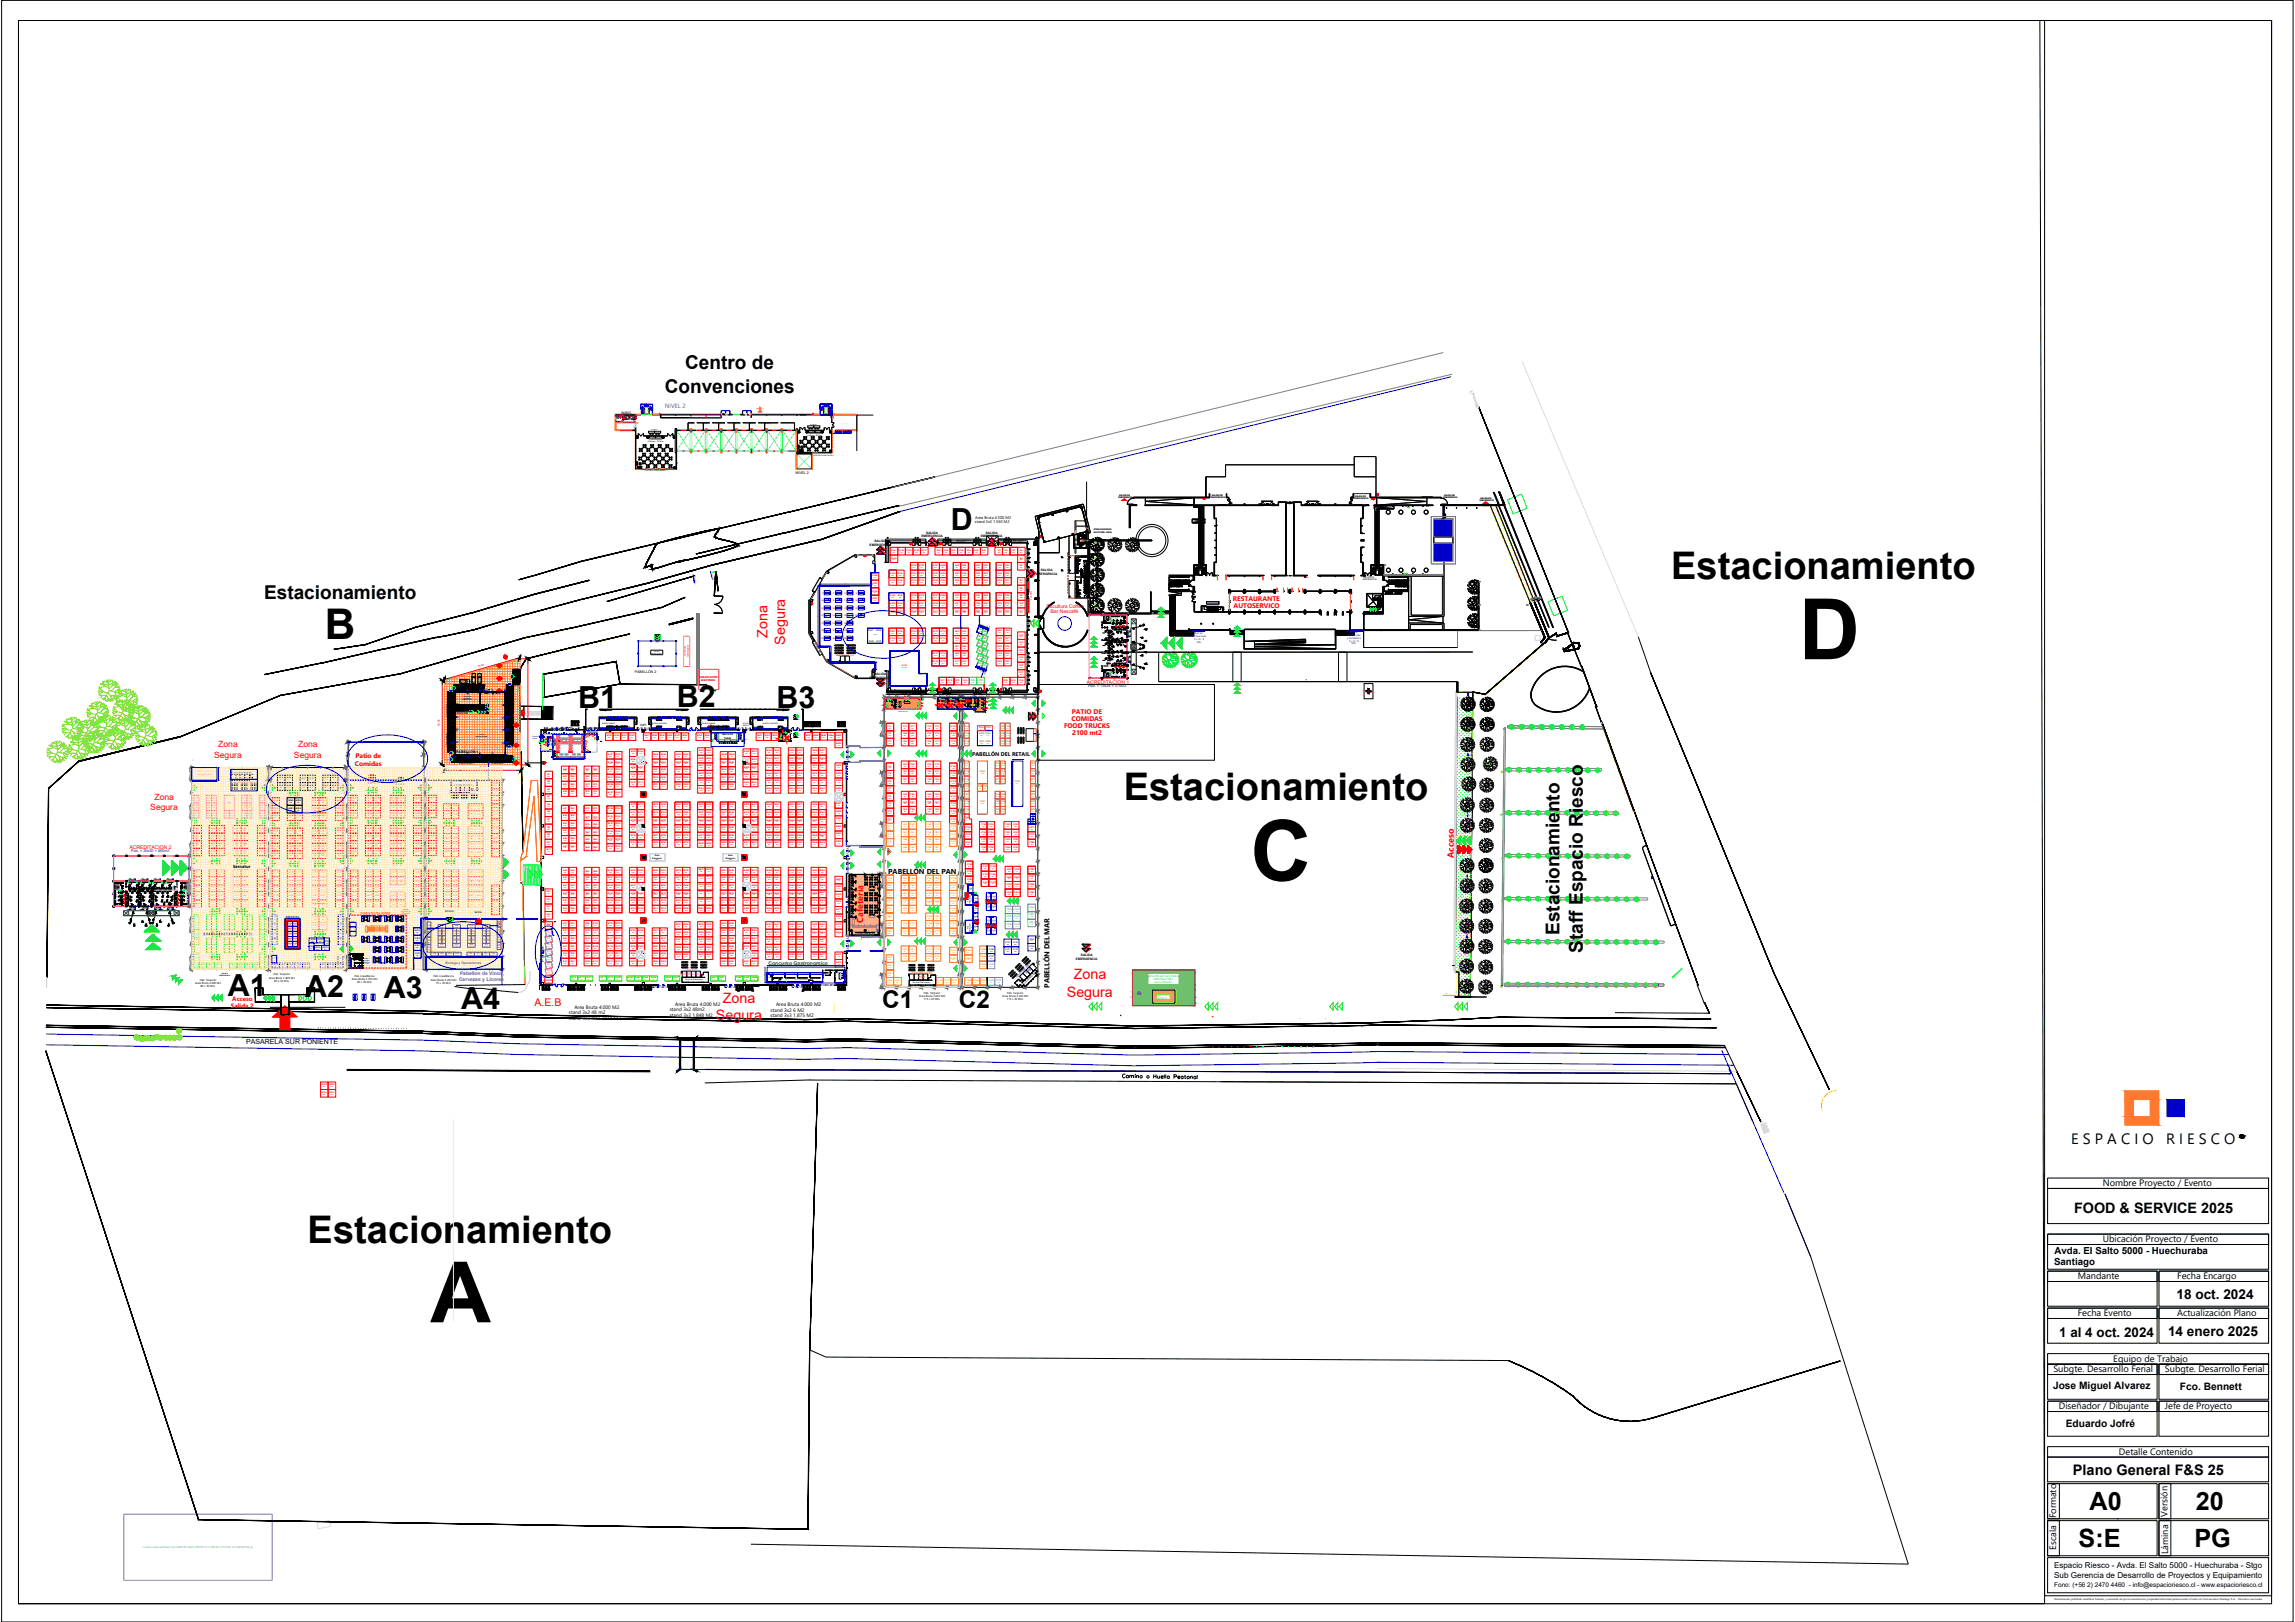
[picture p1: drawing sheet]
<svg xmlns="http://www.w3.org/2000/svg" width="841mm" height="594mm" viewBox="0 0 841 594" stroke-linecap="round" stroke-linejoin="round" font-family="sans-serif">
<defs><g id="words">
<g font-size="31">
<text x="659.2" y="241.4">D</text>
<text x="458.2" y="322.6">C</text>
<text x="157.6" y="484.3">A</text>
</g>
<text font-size="15.5" x="119" y="234">B</text>
<g font-size="13.9">
<text x="612.4" y="212.2">Estacionamiento</text>
<text x="411.8" y="293">Estacionamiento</text>
<text x="112.7" y="455.1">Estacionamiento</text>
</g>
<g font-size="11.2">
<text x="348.4" y="194.2">D</text>
<text x="211.9" y="259.4">B1</text>
<text x="248" y="258.8">B2</text>
<text x="284.6" y="259.3">B3</text>
<text x="83.5" y="364.9">A1</text>
<text x="111.8" y="365.2">A2</text>
<text x="140.7" y="365.7">A3</text>
<text x="169" y="369.6">A4</text>
</g>
<g font-size="9.2">
<text x="765.7" y="553">A0</text>
<text x="804.6" y="553">20</text>
<text x="761.7" y="566.5">S:E</text>
<text x="804.2" y="566.5">PG</text>
</g>
<g font-size="8.9">
<text x="323.3" y="369">C1</text>
<text x="351.4" y="369">C2</text>
</g>
<g font-size="7">
<text x="251.1" y="135.2">Centro de</text>
<text x="243.6" y="143.8">Convenciones</text>
<text x="96.8" y="219.4">Estacionamiento</text>
<text x="571.5" y="342.5" transform="rotate(-90 571.5 342.5)">Estacionamiento</text>
<text x="580.1" y="348.9" transform="rotate(-90 580.1 348.9)">Staff Espacio Riesco</text>
</g>
<g font-size="5.5">
<text x="759" y="419.1">E S P A C I O</text>
<text x="793.8" y="419.1">R I E S C O</text>
</g>
<g font-size="5.3">
<text x="760.1" y="444.2">FOOD &amp; SERVICE 2025</text>
<text x="759.6" y="540.1">Plano General F&amp;S 25</text>
</g>
<g font-size="5.2" fill="#f00">
<text x="281.3" y="233.6" transform="rotate(-90 281.3 233.6)">Zona</text>
<text x="287.7" y="236.1" transform="rotate(-90 287.7 236.1)">Segura</text>
<text x="393.5" y="358.6">Zona</text>
<text x="390.9" y="365.1">Segura</text>
<text x="264.9" y="367.3">Zona</text>
<text x="262.4" y="373.7">Segura</text>
</g>
<g font-size="5">
<text x="797.6" y="475.9">18 oct. 2024</text>
<text x="794.5" y="489.5">14 enero 2025</text>
</g>
<text font-size="4.9" x="754.6" y="489.8">1 al 4 oct. 2024</text>
<text font-size="3.9" fill="#f00" x="195.9" y="368.3">A.E.B</text>
<g font-size="3.7">
<text x="752.3" y="508.6">Jose Miguel Alvarez</text>
<text x="798.9" y="509.3">Fco. Bennett</text>
<text x="757" y="522.8">Eduardo Jofré</text>
</g>
<g font-size="3.6">
<text x="752.9" y="459.2">Avda. El Salto 5000 - Huechuraba</text>
<text x="752.7" y="463.5">Santiago</text>
</g>
<g font-size="3.4">
<text x="770.6" y="434.4">Nombre Proyecto / Evento</text>
<text x="770.6" y="454.9">Ubicación Proyecto / Evento</text>
<text x="761.4" y="468.4">Mandante</text>
<text x="797.9" y="468.4">Fecha Encargo</text>
<text x="761.4" y="482">Fecha Evento</text>
<text x="797.9" y="482">Actualización Plano</text>
<text x="752.5" y="502.5">Subgte. Desarrollo Ferial</text>
<text x="774.4" y="498.7">Equipo de Trabajo</text>
<text x="793.3" y="502.5">Subgte. Desarrollo Ferial</text>
<text x="754.5" y="516.1">Diseñador / Dibujante</text>
<text x="793.3" y="516.1">Jefe de Proyecto</text>
<text x="776.5" y="532.8">Detalle Contenido</text>
<text x="753.5" y="556.1" transform="rotate(-90 753.5 556.1)">Formato</text>
<text x="794.3" y="555.5" transform="rotate(-90 794.3 555.5)">Versión</text>
<text x="753.5" y="567.7" transform="rotate(-90 753.5 567.7)">Escala</text>
<text x="794.6" y="569.1" transform="rotate(-90 794.6 569.1)">Lámina</text>
</g>
<g font-size="3.3" fill="#f00">
<text x="532.8" y="314.3" transform="rotate(-90 532.8 314.3)">Acceso</text>
<text x="316.4" y="338" transform="rotate(-90 316.4 338)">Cafetería</text>
</g>
<g font-size="3.1" fill="#f00">
<text x="80" y="273.7">Zona</text>
<text x="109.3" y="273.7">Zona</text>
<text x="78.5" y="277.5">Segura</text>
<text x="107.7" y="277.6">Segura</text>
<text x="56.6" y="293">Zona</text>
<text x="55.1" y="296.9">Segura</text>
</g>
<g font-size="3">
<text x="752.7" y="574.3">Espacio Riesco - Avda. El Salto 5000 - Huechuraba - Stgo</text>
<text x="752.8" y="577.9">Sub Gerencia de Desarrollo de Proyectos y Equipamiento</text>
</g>
<g font-size="2.6">
<text x="325.5" y="320.2">PABELLÓN DEL PAN</text>
<text x="384.6" y="361.8" transform="rotate(-90 384.6 361.8)">PABELLÓN DEL MAR</text>
<text x="90.2" y="382.5">PASARELA SUR PONIENTE</text>
</g>
<g font-size="2.5" fill="#f00">
<text x="451.8" y="220.1">RESTAURANTE</text>
<text x="452.1" y="222.6">AUTOSERVICO</text>
<text x="392.8" y="261.7">PATIO DE</text>
<text x="389.9" y="266.7">FOOD TRUCKS</text>
<text x="392.7" y="264.2">COMIDAS</text>
<text x="392.9" y="269.2">2100 mt2</text>
<text x="130" y="280.4">Comidas</text>
<text x="130.2" y="277.8">Patio de</text>
</g>
<text font-size="2.4" x="752.8" y="581.3">Fono: (+56 2) 2470 4460 - info@espacioriesco.cl - www.espacioriesco.cl</text>
<g font-size="2.3" fill="#f00">
<text x="84.6" y="369">Salida 2</text>
<text x="85.1" y="366.6">Acceso</text>
</g>
<text font-size="2.2" fill="#4554a5" x="243.6" y="149.5">NIVEL 2</text>
<g font-size="2">
<text x="356.2" y="276.8">PABELLÓN DEL RETAIL</text>
<text x="74.5" y="342.8">EMPRENDIMIENTO</text>
</g>
<g font-size="1.9" fill="#f00">
<text x="383.5" y="222.7">Escultura Coffee</text>
<text x="385" y="224.6">Bar Nescafé</text>
<text x="398.3" y="250.5">ACREDITACION 1</text>
<text x="47.4" y="310.9">ACREDITACION 2</text>
</g>
<text font-size="1.9" x="199.3" y="267.7">Mesa del Chef</text>
<text font-size="1.9" fill="#136734" x="281.6" y="353.4">Concurso Gastronomico</text>
<text font-size="1.8" fill="#00f" x="199.3" y="352.2" transform="rotate(-90 199.3 352.2)">Países</text>
<g font-size="1.8" fill="#93278f">
<text x="168.2" y="359.4">Cervezas y Licores</text>
<text x="168.6" y="357.1">Pabellon de Vinos,</text>
</g>
<g font-size="1.8">
<text x="208.5" y="371.5">stand 3x2 48 m2</text>
<text x="210.5" y="369.6">Area Bruta 4.000 M2</text>
<text x="245.4" y="370.4">stand 3x2 48m2</text>
<text x="247.4" y="368.5">Area Bruta 4.000 M2</text>
<text x="282.4" y="370.6">stand 3x2 6 M2</text>
<text x="284.4" y="368.6">Area Bruta 4.000 M2</text>
<text x="208.5" y="373.5">stand 3x3 mt2 1818 M2</text>
<text x="245.4" y="372.4">stand 3x3 1.848 M2</text>
<text x="282.4" y="372.5">stand 3x3 1.875 M2</text>
</g>
<text font-size="1.6" x="85.4" y="318">Sernatur</text>
<g font-size="1.5">
<text x="357.3" y="191.7">stand 3x3 1.530 M2</text>
<text x="357.3" y="190.1">Area Bruta 4.500 M2</text>
</g>
<g font-size="1.4" fill="#00f">
<text x="398.7" y="251.8">Pab. = 15x25 = 375m2</text>
<text x="48.1" y="312.1">Pab. = 20x30 = 600m2</text>
</g>
<g font-size="1.3">
<text x="291.5" y="173.5">NIVEL 2</text>
<text x="298.1" y="235.7" transform="rotate(61 298.1 235.7)">h =6,50</text>
<text x="232.7" y="246.4">PABELLON 2</text>
<text x="167.2" y="275.9">PABELLON 1</text>
</g>
<g font-size="1.2">
<text x="337.7" y="196.9">EMERGENCIA</text>
<text x="339.4" y="195.4">SALIDA</text>
<text x="359.5" y="196.9">EMERGENCIA</text>
<text x="361.3" y="195.4">SALIDA</text>
<text x="318.7" y="199.9">EMERGENCIA</text>
<text x="320.5" y="198.5">SALIDA</text>
<text x="381.4" y="209.3">SALIDA</text>
<text x="379.6" y="210.7">EMERGENCIA</text>
<text x="318.7" y="248.6">EMERGENCIA</text>
<text x="320.5" y="247.2">SALIDA</text>
<text x="394.3" y="351.5">EMERGENCIA</text>
<text x="396.1" y="350.1">SALIDA</text>
</g>
<g font-size="1.2" fill="#f0f">
<text x="85.8" y="286.9">ORGANICA</text>
<text x="86.7" y="285.3">COCINA</text>
<text x="164.7" y="291.3">DEMOSTRATIVA</text>
<text x="167.2" y="289.7">COCINA</text>
<text x="249.3" y="357.1">INTERACTIVA</text>
<text x="251" y="355.6">COCINA</text>
</g>
<text font-size="1.2" fill="#93278f" x="163.3" y="353.1">Bodega y Operaciones</text>
<g font-size="1.2" fill="#f26722">
<text x="334.2" y="356.6">COCINA DEL</text>
<text x="336.5" y="358.1">PAN</text>
</g>
<g font-size="1.2" fill="#007fff">
<text x="372.8" y="358.3" transform="rotate(-45 372.8 358.3)">COCINA DEL</text>
<text x="376.3" y="356.9" transform="rotate(-46 376.3 356.9)">MAR</text>
</g>
<g font-size="1.1">
<text x="227.7" y="151.5">BAÑOS</text>
<text x="134.8" y="287">Salida</text>
<text x="145.1" y="287.5">Acceso</text>
<text x="163.1" y="333.9">Acceso</text>
<text x="173.9" y="334.4">Salida</text>
<text x="73.2" y="359.3">Pab. Tarpulin</text>
<text x="98.6" y="358.4">Area Bruta 2.400 M2</text>
<text x="100.2" y="357.3">Pab. Tarpulin</text>
<text x="100.5" y="359.6">80 x 30 Mts.</text>
<text x="128.9" y="359">Area Bruta 2.700 M2</text>
<text x="129.9" y="357.8">Pab. CasaBlanca</text>
<text x="157.9" y="359.1">Area Bruta 2.250 M2</text>
<text x="158.8" y="358">Pab. CasaBlanca</text>
<text x="71.5" y="360.5">Area Bruta 2.400 M2</text>
<text x="73.4" y="361.6">80 x 30 Mts.</text>
<text x="130.9" y="360.1">90 x 30 Mts.</text>
<text x="159.8" y="360.3">75 x 30 Mts.</text>
<text x="336.9" y="365.1">Area Bruta 3.450 M2</text>
<text x="338.5" y="363.9">Pab. Tarpulin</text>
<text x="367.4" y="365.1">Area Bruta 3.450 M2</text>
<text x="369.1" y="363.9">Pab. Tarpulin</text>
<text x="338.5" y="366.2">115 x 30 Mts.</text>
<text x="369" y="366.2">115 x 30 Mts.</text>
<text x="752.9" y="586.2">Estrictamente prohibido modificar formato y contenido sin previa autorización, propiedad intelectual perteneciente a Centro de Convenciones Santiago S.A. - Derechos reservados</text>
</g>
<g font-size="1" fill="#f00">
<text x="378.2" y="219.6" transform="rotate(-90 378.2 219.6)">Lockers</text>
<text x="175.2" y="244.3" transform="rotate(-16 175.2 244.3)">31.22</text>
<text x="192.5" y="261.9" transform="rotate(-90 192.5 261.9)">42.00</text>
<text x="161.1" y="265.9" transform="rotate(-90 161.1 265.9)">33.35</text>
<text x="175.7" y="281.1">30.46</text>
</g>
<g font-size="1" fill="#00f">
<text x="436.8" y="233.4">Autoservicio</text>
<text x="437.9" y="232.3">Banner</text>
<text x="493.7" y="233.9">y Señaletica</text>
<text x="493.8" y="232.9">Bienvenida</text>
<text x="494.7" y="231.9">Banner</text>
<text x="437.6" y="234.4">5 x H= 8</text>
<text x="438.5" y="235.3">Mts.</text>
<text x="494.4" y="235">5 x H= 8</text>
<text x="495.3" y="236">Mts.</text>
<text x="104.7" y="336.1">SERCOTEC</text>
</g>
<g font-size="1">
<text x="214.3" y="267.1">Master BAR</text>
<text x="215.2" y="268.3">Training</text>
<text x="264.7" y="269.3">Barra de</text>
<text x="265.4" y="270.5">Catas</text>
</g>
<text font-size="1" fill="#f26722" x="132.1" y="334.6">PABELLÓN DEL QUESO</text>
<g font-size="1" fill="#0f0">
<text x="420.9" y="357.7">AREA RESERVADA PARA</text>
<text x="422.9" y="359">GENERADORES</text>
<text x="423.2" y="360.2">ADICIONALES</text>
</g>
<g font-size=".9" fill="#f00">
<text x="251.4" y="240.4" transform="rotate(-90 251.4 240.4)">Container</text>
<text x="252.5" y="240.6" transform="rotate(-90 252.5 240.6)">Generador</text>
<text x="256.1" y="248.4">SUB ESTACIÓN</text>
<text x="256.9" y="249.5">ELECTRICA</text>
</g>
<g font-size=".9" fill="#0f0">
<text x="423.6" y="365.9">ELÉCTRICA</text>
<text x="423.6" y="364.7">SUB ESTACIÓN</text>
</g>
<text font-size=".9" fill="#00bfff" x="52.2" y="567.2">C:\Users\jmalvarez\Desktop\ESPACIO RIESCO\GRAFICA\LOGOS Y FIRMA ER\LOGO E R.jpg</text>
<g font-size=".8">
<text x="409.9" y="182.3">EMERGENCIA</text>
<text x="410.1" y="181.5">SALIDA DE</text>
<text x="443.9" y="182.5">EMERGENCIA</text>
<text x="444.1" y="181.8">SALIDA DE</text>
<text x="496.3" y="182.9">EMERGENCIA</text>
<text x="496.6" y="182.1">SALIDA DE</text>
<text x="529" y="182.5">EMERGENCIA</text>
<text x="529.2" y="181.7">SALIDA DE</text>
<text x="542.3" y="183.4">EMERGENCIA</text>
<text x="542.5" y="182.6">SALIDA DE</text>
<text x="400.9" y="195.3">SALTO DEL AGUA</text>
<text x="400.9" y="194.3">ZONA MAQUINAS</text>
<text x="499.4" y="212.6">EMERGENCIA</text>
<text x="499.7" y="211.9">SALIDA DE</text>
<text x="102.2" y="285.1">A367</text>
<text x="104.9" y="285.1">A368</text>
<text x="110.5" y="285.2">A417</text>
<text x="110.5" y="287.9">A419</text>
<text x="113.2" y="285.2">A418</text>
<text x="113.2" y="287.9">A420</text>
<text x="118.8" y="285.1">A421</text>
<text x="121.6" y="285.1">A422</text>
<text x="102.2" y="288">A365</text>
<text x="104.9" y="288">A366</text>
<text x="105.7" y="293.4">A363</text>
<text x="108.5" y="293.4">A364</text>
<text x="118.6" y="288">A423</text>
<text x="121.3" y="288">A424</text>
<text x="105.7" y="296.2">A361</text>
<text x="108.5" y="296.2">A362</text>
<text x="239" y="314.5">Descanso</text>
<text x="240" y="313.5">Area</text>
<text x="265.8" y="314.5">Descanso</text>
<text x="266.8" y="313.5">Area</text>
</g>
<g font-size=".8" fill="#f00">
<text x="326.7" y="201.8">D141</text>
<text x="329.4" y="201.8">D140</text>
<text x="332.2" y="201.8">D139</text>
<text x="335" y="201.8">D138</text>
<text x="337.8" y="201.8">D137</text>
<text x="343.3" y="201.8">D49</text>
<text x="346.1" y="201.8">D48</text>
<text x="348.8" y="201.8">D47</text>
<text x="351.6" y="201.8">D46</text>
<text x="354.4" y="201.8">D45</text>
<text x="357.2" y="201.8">D44</text>
<text x="359.9" y="201.8">D43</text>
<text x="365.8" y="201.8">D1</text>
<text x="368.3" y="201.8">D2</text>
<text x="371" y="201.8">D3</text>
<text x="373.8" y="201.8">D4</text>
<text x="326.7" y="204.6">D142</text>
<text x="334.1" y="207.4">D136</text>
<text x="336.8" y="207.4">D135</text>
<text x="342" y="207.4">D101</text>
<text x="344.7" y="207.4">D100</text>
<text x="350" y="207.4">D99</text>
<text x="352.8" y="207.4">D98</text>
<text x="357.9" y="207.4">D51</text>
<text x="360.6" y="207.4">D50</text>
<text x="365.7" y="207.4">D42</text>
<text x="368.5" y="207.4">D41</text>
<text x="373.8" y="204.6">D5</text>
<text x="373.8" y="207.4">D6</text>
<text x="319.7" y="213.8">D165</text>
<text x="319.7" y="211.1">D166</text>
<text x="326.2" y="210.1">D144</text>
<text x="326.2" y="212.9">D146</text>
<text x="329" y="212.9">D145</text>
<text x="329" y="210.1">D143</text>
<text x="334.1" y="212.9">D132</text>
<text x="334.1" y="210.1">D134</text>
<text x="336.8" y="210.1">D133</text>
<text x="336.9" y="212.9">D131</text>
<text x="341.9" y="210.1">D103</text>
<text x="341.9" y="212.9">D105</text>
<text x="344.7" y="210.1">D102</text>
<text x="344.7" y="212.9">D104</text>
<text x="350" y="212.9">D95</text>
<text x="350" y="210.1">D97</text>
<text x="352.8" y="212.9">D94</text>
<text x="352.8" y="210.1">D96</text>
<text x="357.8" y="210.1">D53</text>
<text x="357.8" y="212.9">D55</text>
<text x="360.6" y="212.9">D54</text>
<text x="360.6" y="210.1">D52</text>
<text x="365.7" y="212.9">D38</text>
<text x="365.7" y="210.1">D40</text>
<text x="368.5" y="212.9">D37</text>
<text x="368.5" y="210.1">D39</text>
<text x="373.8" y="212.9">D7</text>
<text x="373.8" y="215.7">D8</text>
<text x="301.2" y="220.1">5</text>
<text x="301.2" y="217.4">1</text>
<text x="305.4" y="217.4">2</text>
<text x="305.4" y="220.1">6</text>
<text x="309.5" y="217.4">3</text>
<text x="309.5" y="220.1">7</text>
<text x="313.6" y="217.4">4</text>
<text x="313.6" y="220.1">8</text>
<text x="319.7" y="219.3">D163</text>
<text x="319.7" y="216.7">D164</text>
<text x="326.2" y="218.5">D148</text>
<text x="326.2" y="221.2">D150</text>
<text x="329" y="218.5">D147</text>
<text x="329" y="221.2">D149</text>
<text x="334.1" y="221.2">D128</text>
<text x="334.1" y="218.5">D130</text>
<text x="336.8" y="221.2">D127</text>
<text x="336.8" y="218.5">D129</text>
<text x="341.9" y="218.5">D107</text>
<text x="341.9" y="221.2">D109</text>
<text x="344.7" y="218.5">D106</text>
<text x="344.7" y="221.2">D108</text>
<text x="350" y="218.5">D93</text>
<text x="350.1" y="221.2">D91</text>
<text x="352.8" y="221.2">D90</text>
<text x="352.8" y="218.5">D92</text>
<text x="357.8" y="218.5">D57</text>
<text x="357.8" y="221.2">D59</text>
<text x="360.6" y="218.5">D56</text>
<text x="360.6" y="221.2">D58</text>
<text x="365.7" y="221.2">D34</text>
<text x="365.7" y="218.5">D36</text>
<text x="368.5" y="221.2">D33</text>
<text x="368.5" y="218.5">D35</text>
<text x="373.5" y="221.2">D10</text>
<text x="373.8" y="218.5">D9</text>
<text x="300.9" y="225.7">13</text>
<text x="301.2" y="222.9">9</text>
<text x="305.1" y="222.9">10</text>
<text x="305.1" y="225.7">14</text>
<text x="309.2" y="225.7">15</text>
<text x="309.3" y="222.9">11</text>
<text x="313.4" y="222.9">12</text>
<text x="313.4" y="225.7">16</text>
<text x="326.2" y="224">D152</text>
<text x="329" y="224">D151</text>
<text x="334.1" y="224">D126</text>
<text x="336.8" y="224">D125</text>
<text x="342" y="224">D111</text>
<text x="344.7" y="224">D110</text>
<text x="350" y="224">D89</text>
<text x="352.8" y="224">D88</text>
<text x="357.9" y="224">D61</text>
<text x="360.6" y="224">D60</text>
<text x="365.7" y="224">D32</text>
<text x="368.5" y="224">D31</text>
<text x="373.6" y="224">D11</text>
<text x="300.9" y="228.5">17</text>
<text x="301" y="231.2">20</text>
<text x="305.1" y="228.5">18</text>
<text x="305.2" y="231.2">21</text>
<text x="309.3" y="228.5">19</text>
<text x="309.3" y="231.2">22</text>
<text x="326" y="231.4">D156</text>
<text x="329" y="231.4">D155</text>
<text x="334.1" y="231.4">D124</text>
<text x="336.8" y="231.4">D123</text>
<text x="341.9" y="231.4">D113</text>
<text x="344.7" y="231.4">D112</text>
<text x="350" y="231.4">D63</text>
<text x="352.8" y="231.4">D62</text>
<text x="365.8" y="233.9">D28</text>
<text x="365.8" y="231.2">D30</text>
<text x="368.6" y="233.9">D27</text>
<text x="368.7" y="231.2">D29</text>
<text x="373.5" y="232.8">D12</text>
<text x="301" y="234">23</text>
<text x="305.1" y="234">24</text>
<text x="309.3" y="234">25</text>
<text x="326.2" y="234.2">D154</text>
<text x="329" y="234.2">D153</text>
<text x="334.1" y="234.2">D122</text>
<text x="336.9" y="234.2">D121</text>
<text x="341.9" y="234.2">D115</text>
<text x="341.9" y="239.7">D117</text>
<text x="344.7" y="234.2">D114</text>
<text x="344.7" y="239.7">D116</text>
<text x="350" y="234.2">D65</text>
<text x="350" y="236.9">D67</text>
<text x="350" y="239.7">D69</text>
<text x="352.8" y="234.2">D64</text>
<text x="352.8" y="236.9">D66</text>
<text x="352.8" y="239.7">D68</text>
<text x="365.7" y="239.7">D24</text>
<text x="365.7" y="236.9">D26</text>
<text x="368.5" y="239.7">D23</text>
<text x="368.5" y="236.9">D25</text>
<text x="373.5" y="235.6">D13</text>
<text x="373.5" y="238.3">D14</text>
<text x="306.5" y="240.1">Sala Charlas</text>
<text x="330.5" y="244.1">A120</text>
<text x="341.9" y="242.5">D119</text>
<text x="344.7" y="242.5">D118</text>
<text x="350.1" y="242.5">D71</text>
<text x="352.8" y="242.5">D70</text>
<text x="365.7" y="242.5">D22</text>
<text x="368.5" y="242.5">D21</text>
<text x="373.5" y="241.1">D15</text>
<text x="373.5" y="243.9">D16</text>
<text x="344.7" y="249.4">D77</text>
<text x="347.5" y="249.4">D76</text>
<text x="350.3" y="249.4">D75</text>
<text x="353.1" y="249.4">D74</text>
<text x="368" y="249.4">D20</text>
<text x="370.8" y="249.4">D19</text>
<text x="373.5" y="246.6">D17</text>
<text x="373.5" y="249.4">D18</text>
<text x="222.3" y="269.7">B159</text>
<text x="225.1" y="269.7">B160</text>
<text x="227.9" y="269.7">B161</text>
<text x="230.7" y="269.7">B162</text>
<text x="236.2" y="269.7">B247</text>
<text x="239" y="269.7">B248</text>
<text x="241.8" y="269.7">B249</text>
<text x="244.5" y="269.7">B250</text>
<text x="247.4" y="269.7">B251</text>
<text x="250.1" y="269.7">B252</text>
<text x="255.5" y="269.7">B343</text>
<text x="258.3" y="269.7">B344</text>
<text x="277.5" y="269.7">B431</text>
<text x="280.3" y="269.7">B432</text>
<text x="283" y="269.7">B433</text>
<text x="295.4" y="269.5">B597</text>
<text x="298.1" y="269.5">B596</text>
<text x="300.9" y="269.5">B595</text>
<text x="303.7" y="269.5">B594</text>
<text x="306.5" y="269.5">B593</text>
<text x="325.6" y="269">C2</text>
<text x="325.7" y="266.2">C1</text>
<text x="331" y="269">C68</text>
<text x="331" y="266.2">C70</text>
<text x="333.7" y="269">C69</text>
<text x="333.8" y="266.2">C71</text>
<text x="339.9" y="266.2">C72</text>
<text x="339.9" y="269">C74</text>
<text x="342.7" y="266.2">C73</text>
<text x="342.7" y="269">C75</text>
<text x="348.5" y="269">C142</text>
<text x="348.5" y="266.2">C143</text>
<text x="231.1" y="275.6">B163</text>
<text x="233.9" y="275.6">B164</text>
<text x="256.1" y="275.1">B341</text>
<text x="258.9" y="275.1">B342</text>
<text x="272.7" y="275.6">B429</text>
<text x="275.5" y="275.6">B430</text>
<text x="281" y="275.1">B434</text>
<text x="283.8" y="275.1">B435</text>
<text x="289.3" y="275.1">B524</text>
<text x="292.1" y="275.1">B525</text>
<text x="297.7" y="275.1">B526</text>
<text x="300.4" y="275.1">B527</text>
<text x="306.5" y="272.3">B592</text>
<text x="325.6" y="271.8">C3</text>
<text x="331" y="271.8">C66</text>
<text x="333.7" y="271.8">C67</text>
<text x="339.9" y="271.8">C76</text>
<text x="342.7" y="271.8">C77</text>
<text x="348.5" y="271.8">C141</text>
<text x="206.4" y="281.9">B65</text>
<text x="209.2" y="281.9">B66</text>
<text x="214.7" y="281.9">B67</text>
<text x="217.5" y="281.9">B68</text>
<text x="222.8" y="279.3">B155</text>
<text x="222.8" y="276.5">B157</text>
<text x="225.6" y="279.3">B156</text>
<text x="225.6" y="276.5">B158</text>
<text x="231.1" y="278.4">B165</text>
<text x="231.1" y="281.1">B166</text>
<text x="233.9" y="281.1">B167</text>
<text x="239.4" y="279.3">B243</text>
<text x="239.4" y="276.5">B245</text>
<text x="242.2" y="279.3">B244</text>
<text x="242.2" y="276.5">B246</text>
<text x="247.8" y="276.5">B253</text>
<text x="247.8" y="279.3">B255</text>
<text x="250.5" y="276.5">B254</text>
<text x="250.5" y="279.3">B256</text>
<text x="256.1" y="280.6">B337</text>
<text x="256.1" y="277.9">B339</text>
<text x="258.9" y="280.6">B338</text>
<text x="258.9" y="277.9">B340</text>
<text x="264.4" y="279.3">B347</text>
<text x="264.6" y="276.5">B345</text>
<text x="267.2" y="279.3">B348</text>
<text x="267.4" y="276.5">B346</text>
<text x="272.7" y="281.1">B426</text>
<text x="275.5" y="281.1">B427</text>
<text x="275.5" y="278.3">B428</text>
<text x="281.1" y="277.9">B436</text>
<text x="281.1" y="280.6">B438</text>
<text x="283.8" y="277.9">B437</text>
<text x="283.8" y="280.6">B439</text>
<text x="289.3" y="280.6">B520</text>
<text x="289.3" y="277.9">B522</text>
<text x="292.1" y="277.8">B523</text>
<text x="292.2" y="280.6">B521</text>
<text x="297.7" y="277.9">B528</text>
<text x="297.7" y="280.6">B530</text>
<text x="300.4" y="277.8">B529</text>
<text x="300.5" y="280.6">B531</text>
<text x="306.5" y="280.6">B591</text>
<text x="325.6" y="280.8">C4</text>
<text x="330.9" y="280.1">C64</text>
<text x="333.7" y="280.1">C65</text>
<text x="339.9" y="280.1">C78</text>
<text x="342.7" y="280.1">C79</text>
<text x="348.5" y="280.8">C140</text>
<text x="180.7" y="287.3">A448</text>
<text x="200.6" y="286.5">B2</text>
<text x="200.7" y="283.7">B1</text>
<text x="206.4" y="284.6">B63</text>
<text x="206.4" y="287.4">B61</text>
<text x="209.2" y="287.4">B62</text>
<text x="209.2" y="284.6">B64</text>
<text x="214.7" y="284.6">B69</text>
<text x="214.8" y="287.4">B71</text>
<text x="217.5" y="284.6">B70</text>
<text x="217.5" y="287.4">B72</text>
<text x="222.8" y="287.6">B149</text>
<text x="222.8" y="282">B153</text>
<text x="222.8" y="284.8">B151</text>
<text x="225.6" y="282">B154</text>
<text x="225.6" y="287.6">B150</text>
<text x="225.6" y="284.8">B152</text>
<text x="231.1" y="283.9">B168</text>
<text x="231.1" y="286.7">B170</text>
<text x="233.9" y="283.9">B169</text>
<text x="233.9" y="286.7">B171</text>
<text x="239.4" y="287.6">B237</text>
<text x="239.4" y="284.8">B239</text>
<text x="239.5" y="282">B241</text>
<text x="242.2" y="287.6">B238</text>
<text x="242.2" y="284.8">B240</text>
<text x="242.2" y="282">B242</text>
<text x="247.8" y="282">B257</text>
<text x="247.8" y="284.8">B259</text>
<text x="247.8" y="287.6">B261</text>
<text x="250.5" y="282">B258</text>
<text x="250.5" y="284.8">B260</text>
<text x="250.5" y="287.6">B262</text>
<text x="256.1" y="286.2">B333</text>
<text x="256.1" y="283.4">B335</text>
<text x="258.8" y="286.2">B334</text>
<text x="258.9" y="283.4">B336</text>
<text x="264.4" y="282">B349</text>
<text x="264.4" y="287.6">B353</text>
<text x="264.5" y="284.8">B351</text>
<text x="267.2" y="282">B350</text>
<text x="267.2" y="284.8">B352</text>
<text x="267.2" y="287.6">B354</text>
<text x="272.7" y="286.7">B422</text>
<text x="272.7" y="283.9">B424</text>
<text x="275.5" y="286.7">B423</text>
<text x="275.5" y="283.9">B425</text>
<text x="281.1" y="283.4">B440</text>
<text x="281.1" y="286.2">B442</text>
<text x="283.8" y="286.2">B443</text>
<text x="283.8" y="283.4">B441</text>
<text x="289.3" y="286.2">B516</text>
<text x="289.3" y="283.4">B518</text>
<text x="292.1" y="286.2">B517</text>
<text x="292.1" y="283.4">B519</text>
<text x="297.6" y="286.2">B534</text>
<text x="297.7" y="283.4">B532</text>
<text x="300.4" y="283.4">B533</text>
<text x="300.4" y="286.1">B535</text>
<text x="306.5" y="286.1">B589</text>
<text x="306.5" y="283.4">B590</text>
<text x="325.6" y="283.5">C5</text>
<text x="325.6" y="286.3">C6</text>
<text x="331" y="285.6">C60</text>
<text x="331" y="282.8">C62</text>
<text x="333.7" y="282.8">C63</text>
<text x="333.8" y="285.6">C61</text>
<text x="339.9" y="282.8">C80</text>
<text x="339.9" y="285.6">C82</text>
<text x="342.7" y="285.6">C83</text>
<text x="342.7" y="282.8">C81</text>
<text x="348.5" y="286.4">C138</text>
<text x="348.5" y="283.6">C139</text>
<text x="100.1" y="293.5">A119</text>
<text x="114.6" y="293.5">A176</text>
<text x="117.4" y="293.5">A178</text>
<text x="123.4" y="293.4">A232</text>
<text x="128.7" y="292.5">A233</text>
<text x="134.3" y="292.5">A284</text>
<text x="137.1" y="292.5">A285</text>
<text x="143.3" y="292.5">A286</text>
<text x="146.1" y="292.5">A287</text>
<text x="152.1" y="292.5">A338</text>
<text x="157.4" y="292.4">A340</text>
<text x="180.7" y="293.2">A446</text>
<text x="180.7" y="290.1">A447</text>
<text x="200.6" y="292">B4</text>
<text x="200.6" y="289.2">B3</text>
<text x="206.4" y="290.2">B59</text>
<text x="209.2" y="290.2">B60</text>
<text x="214.7" y="290.2">B73</text>
<text x="217.5" y="290.2">B74</text>
<text x="222.8" y="290.5">B147</text>
<text x="225.6" y="290.5">B148</text>
<text x="256.1" y="288.9">B331</text>
<text x="258.9" y="288.9">B332</text>
<text x="281" y="289">B444</text>
<text x="283.8" y="289">B445</text>
<text x="289.3" y="289">B514</text>
<text x="292.1" y="289">B515</text>
<text x="297.7" y="289">B536</text>
<text x="300.4" y="288.9">B537</text>
<text x="306.5" y="288.9">B588</text>
<text x="325.6" y="289.1">C7</text>
<text x="325.6" y="291.9">C8</text>
<text x="331" y="293.9">C56</text>
<text x="331" y="291.2">C58</text>
<text x="333.7" y="293.9">C57</text>
<text x="333.7" y="291.2">C59</text>
<text x="339.9" y="291.2">C84</text>
<text x="339.9" y="293.9">C86</text>
<text x="342.7" y="291.2">C85</text>
<text x="342.7" y="293.9">C87</text>
<text x="348.5" y="291.9">C136</text>
<text x="348.5" y="289.1">C137</text>
<text x="100.1" y="296.3">A120</text>
<text x="100.1" y="299">A121</text>
<text x="105.7" y="299">A169</text>
<text x="108.5" y="299">A170</text>
<text x="114.6" y="296.2">A179</text>
<text x="114.7" y="299">A181</text>
<text x="117.4" y="296.2">A180</text>
<text x="117.4" y="299">A182</text>
<text x="123.4" y="299">A230</text>
<text x="123.4" y="296.2">A231</text>
<text x="128.7" y="295.3">A234</text>
<text x="128.7" y="298.1">A235</text>
<text x="134.4" y="298">A280</text>
<text x="134.4" y="295.3">A282</text>
<text x="137.1" y="295.3">A283</text>
<text x="137.2" y="298">A281</text>
<text x="143.3" y="295.3">A288</text>
<text x="143.3" y="298">A290</text>
<text x="146.1" y="295.3">A289</text>
<text x="146.1" y="298">A291</text>
<text x="152.1" y="295.2">A337</text>
<text x="152.1" y="298">A336</text>
<text x="157.4" y="298">A342</text>
<text x="157.5" y="295.2">A341</text>
<text x="163" y="298.4">A387</text>
<text x="163" y="295.7">A391</text>
<text x="165.8" y="298.4">A388</text>
<text x="165.8" y="295.7">A392</text>
<text x="172" y="295.7">A395</text>
<text x="172" y="298.4">A397</text>
<text x="174.7" y="295.7">A396</text>
<text x="174.7" y="298.4">A398</text>
<text x="180.7" y="298.4">A444</text>
<text x="180.7" y="296">A445</text>
<text x="200.6" y="294.8">B5</text>
<text x="200.6" y="297.6">B6</text>
<text x="206.4" y="299">B55</text>
<text x="206.4" y="296.2">B57</text>
<text x="209.2" y="299">B56</text>
<text x="209.2" y="296.2">B58</text>
<text x="214.7" y="296.2">B75</text>
<text x="214.7" y="299.4">B77</text>
<text x="217.5" y="296.2">B76</text>
<text x="217.5" y="299.4">B78</text>
<text x="222.8" y="299.1">B143</text>
<text x="222.8" y="296.4">B145</text>
<text x="225.6" y="299.1">B144</text>
<text x="225.6" y="296.4">B146</text>
<text x="231.1" y="297.7">B174</text>
<text x="231.1" y="295">B172</text>
<text x="233.9" y="295">B173</text>
<text x="233.9" y="297.7">B175</text>
<text x="239.4" y="297.7">B233</text>
<text x="239.4" y="295">B235</text>
<text x="242.2" y="297.7">B234</text>
<text x="242.2" y="295">B236</text>
<text x="247.8" y="295">B263</text>
<text x="247.8" y="297.7">B265</text>
<text x="250.5" y="295">B264</text>
<text x="250.5" y="297.7">B266</text>
<text x="256.1" y="297.7">B327</text>
<text x="256.1" y="295">B329</text>
<text x="258.9" y="297.7">B328</text>
<text x="258.9" y="295">B330</text>
<text x="264.4" y="295">B355</text>
<text x="264.4" y="297.7">B357</text>
<text x="267.2" y="295">B356</text>
<text x="267.2" y="297.7">B358</text>
<text x="272.7" y="297.7">B418</text>
<text x="272.7" y="295">B420</text>
<text x="275.5" y="297.7">B419</text>
<text x="275.5" y="295">B421</text>
<text x="281.1" y="295">B446</text>
<text x="281.1" y="297.7">B448</text>
<text x="283.8" y="295">B447</text>
<text x="283.8" y="297.7">B449</text>
<text x="289.3" y="297.7">B510</text>
<text x="289.3" y="295">B512</text>
<text x="292.1" y="295">B513</text>
<text x="292.2" y="297.7">B511</text>
<text x="297.7" y="295">B538</text>
<text x="297.7" y="297.7">B540</text>
<text x="300.4" y="295">B539</text>
<text x="300.5" y="297.7">B541</text>
<text x="306.5" y="297.2">B586</text>
<text x="306.5" y="294.5">B587</text>
<text x="325.4" y="297.4">C10</text>
<text x="325.6" y="294.6">C9</text>
<text x="330.9" y="296.7">C54</text>
<text x="333.7" y="296.7">C55</text>
<text x="339.9" y="296.7">C88</text>
<text x="342.7" y="296.7">C89</text>
<text x="348.5" y="297.4">C134</text>
<text x="348.5" y="294.7">C135</text>
<text x="353.3" y="299.4">C154</text>
<text x="71.8" y="303.7">A4</text>
<text x="77.3" y="303.7">A46</text>
<text x="80" y="303.7">A47</text>
<text x="86.2" y="303.6">A63</text>
<text x="89" y="303.6">A64</text>
<text x="94.7" y="303.6">A115</text>
<text x="100.1" y="304.6">A122</text>
<text x="105.7" y="304.6">A164</text>
<text x="108.5" y="304.6">A165</text>
<text x="114.6" y="304.6">A186</text>
<text x="117.4" y="304.6">A187</text>
<text x="123.4" y="304.5">A229</text>
<text x="128.7" y="303.6">A236</text>
<text x="134.4" y="303.6">A278</text>
<text x="137.1" y="303.6">A279</text>
<text x="143.3" y="303.6">A292</text>
<text x="146.1" y="303.6">A293</text>
<text x="152" y="303.6">A335</text>
<text x="157.4" y="303.5">A343</text>
<text x="163" y="304">A385</text>
<text x="165.8" y="304">A386</text>
<text x="172" y="304">A399</text>
<text x="174.7" y="304">A400</text>
<text x="180.7" y="304">A442</text>
<text x="180.7" y="301.2">A443</text>
<text x="200.6" y="300.3">B7</text>
<text x="200.6" y="303.1">B8</text>
<text x="200.6" y="305.9">B9</text>
<text x="206.4" y="301.7">B53</text>
<text x="206.4" y="304.5">B51</text>
<text x="209.2" y="304.5">B52</text>
<text x="209.2" y="301.7">B54</text>
<text x="214.7" y="302.2">B79</text>
<text x="214.8" y="305">B81</text>
<text x="217.5" y="302.2">B80</text>
<text x="217.5" y="305">B82</text>
<text x="222.8" y="304.7">B139</text>
<text x="222.8" y="301.9">B141</text>
<text x="225.6" y="304.7">B140</text>
<text x="225.6" y="301.9">B142</text>
<text x="231.1" y="300.5">B176</text>
<text x="231.1" y="303.3">B178</text>
<text x="233.9" y="300.5">B177</text>
<text x="239.4" y="303.3">B229</text>
<text x="239.5" y="300.5">B231</text>
<text x="242.2" y="303.3">B230</text>
<text x="242.2" y="300.5">B232</text>
<text x="247.8" y="300.5">B267</text>
<text x="247.8" y="303.3">B269</text>
<text x="250.5" y="300.5">B268</text>
<text x="250.5" y="303.3">B270</text>
<text x="256.1" y="303.3">B323</text>
<text x="256.1" y="300.5">B325</text>
<text x="258.8" y="303.3">B324</text>
<text x="258.9" y="300.5">B326</text>
<text x="264.4" y="300.5">B359</text>
<text x="264.5" y="303.3">B361</text>
<text x="267.2" y="300.5">B360</text>
<text x="267.2" y="303.3">B362</text>
<text x="272.7" y="300.5">B416</text>
<text x="275.5" y="303.3">B415</text>
<text x="275.5" y="300.5">B417</text>
<text x="281.1" y="300.5">B450</text>
<text x="281.1" y="303.3">B452</text>
<text x="283.8" y="303.3">B453</text>
<text x="283.8" y="300.5">B451</text>
<text x="289.3" y="303.3">B506</text>
<text x="289.3" y="300.5">B508</text>
<text x="292.1" y="303.3">B507</text>
<text x="292.1" y="300.5">B509</text>
<text x="297.6" y="303.3">B544</text>
<text x="297.7" y="300.5">B542</text>
<text x="300.4" y="300.5">B543</text>
<text x="300.4" y="303.2">B545</text>
<text x="306.5" y="305.6">B583</text>
<text x="306.5" y="302.8">B584</text>
<text x="306.5" y="300">B585</text>
<text x="325.5" y="300.2">C11</text>
<text x="348.5" y="300.2">C133</text>
<text x="353.9" y="306">C156</text>
<text x="353.9" y="303.2">C155</text>
<text x="359.5" y="305.1">C193</text>
<text x="359.5" y="302.3">C195</text>
<text x="362.3" y="305.1">C194</text>
<text x="362.3" y="302.3">C196</text>
<text x="368.5" y="302.3">C229</text>
<text x="368.5" y="305">C231</text>
<text x="371.3" y="302.3">C230</text>
<text x="371.3" y="305">C232</text>
<text x="377.1" y="300.8">C272</text>
<text x="377.3" y="306">C270</text>
<text x="377.4" y="303.2">C271</text>
<text x="71.8" y="309.2">A6</text>
<text x="71.8" y="306.5">A5</text>
<text x="71.8" y="312">A7</text>
<text x="77.3" y="306.5">A44</text>
<text x="77.3" y="309.2">A42</text>
<text x="80" y="306.4">A45</text>
<text x="80" y="309.2">A43</text>
<text x="80.1" y="312">A41</text>
<text x="86.2" y="306.4">A65</text>
<text x="86.2" y="309.2">A67</text>
<text x="86.2" y="312">A69</text>
<text x="89" y="306.4">A66</text>
<text x="89" y="309.2">A68</text>
<text x="89" y="312">A70</text>
<text x="94.7" y="311.9">A112</text>
<text x="94.7" y="309.1">A113</text>
<text x="94.7" y="306.4">A114</text>
<text x="100.1" y="307.4">A123</text>
<text x="100.1" y="310.1">A124</text>
<text x="105.7" y="310.1">A160</text>
<text x="105.7" y="307.4">A162</text>
<text x="108.5" y="307.4">A163</text>
<text x="108.5" y="310.1">A161</text>
<text x="114.6" y="307.3">A188</text>
<text x="114.6" y="310.1">A190</text>
<text x="117.4" y="307.3">A189</text>
<text x="117.5" y="310.1">A191</text>
<text x="123.4" y="310.1">A227</text>
<text x="123.4" y="307.3">A228</text>
<text x="128.7" y="306.4">A237</text>
<text x="128.7" y="309.2">A238</text>
<text x="128.7" y="312">A239</text>
<text x="134.3" y="309.1">A274</text>
<text x="134.4" y="311.9">A272</text>
<text x="134.4" y="306.4">A276</text>
<text x="137.1" y="311.9">A273</text>
<text x="137.1" y="309.1">A275</text>
<text x="137.1" y="306.4">A277</text>
<text x="143.3" y="306.4">A294</text>
<text x="143.3" y="309.1">A296</text>
<text x="143.3" y="311.9">A298</text>
<text x="146" y="306.4">A295</text>
<text x="146.1" y="309.1">A297</text>
<text x="146.1" y="311.9">A299</text>
<text x="152" y="306.3">A334</text>
<text x="152.1" y="311.9">A332</text>
<text x="152.1" y="309.1">A333</text>
<text x="157.4" y="306.3">A344</text>
<text x="157.4" y="309">A345</text>
<text x="157.4" y="311.8">A346</text>
<text x="163" y="311.9">A379</text>
<text x="163" y="306.8">A383</text>
<text x="163" y="309.5">A381</text>
<text x="165.8" y="311.9">A380</text>
<text x="165.8" y="309.5">A382</text>
<text x="165.8" y="306.8">A384</text>
<text x="172" y="309.4">A403</text>
<text x="172" y="306.7">A401</text>
<text x="174.7" y="306.7">A402</text>
<text x="174.7" y="309.4">A404</text>
<text x="180.7" y="309.5">A440</text>
<text x="180.8" y="306.8">A441</text>
<text x="200.4" y="308.7">B10</text>
<text x="200.4" y="311.4">B11</text>
<text x="206.4" y="310.1">B47</text>
<text x="206.4" y="307.3">B49</text>
<text x="209.2" y="310.1">B48</text>
<text x="209.2" y="307.3">B50</text>
<text x="214.7" y="307.7">B83</text>
<text x="214.7" y="310.5">B85</text>
<text x="217.5" y="307.7">B84</text>
<text x="217.5" y="310.5">B86</text>
<text x="222.8" y="310.2">B135</text>
<text x="222.8" y="307.5">B137</text>
<text x="225.6" y="310.2">B136</text>
<text x="225.6" y="307.5">B138</text>
<text x="231.1" y="306.1">B179</text>
<text x="231.2" y="308.8">B181</text>
<text x="233.9" y="306.1">B180</text>
<text x="233.9" y="308.8">B182</text>
<text x="239.4" y="308.8">B225</text>
<text x="239.4" y="306.1">B227</text>
<text x="242.2" y="308.8">B226</text>
<text x="242.2" y="306.1">B228</text>
<text x="247.8" y="308.8">B273</text>
<text x="247.8" y="306.1">B271</text>
<text x="250.5" y="306.1">B272</text>
<text x="250.5" y="308.8">B274</text>
<text x="256.1" y="309">B319</text>
<text x="256.1" y="306.1">B321</text>
<text x="258.9" y="309">B320</text>
<text x="258.9" y="306.1">B322</text>
<text x="264.4" y="306.1">B363</text>
<text x="264.4" y="308.8">B365</text>
<text x="267.2" y="306.1">B364</text>
<text x="267.2" y="308.8">B366</text>
<text x="272.7" y="306.1">B413</text>
<text x="272.8" y="308.8">B411</text>
<text x="275.5" y="306.1">B414</text>
<text x="275.5" y="308.8">B412</text>
<text x="281" y="306.1">B454</text>
<text x="281.1" y="308.8">B456</text>
<text x="283.8" y="306.1">B455</text>
<text x="283.8" y="308.8">B457</text>
<text x="289.3" y="308.8">B502</text>
<text x="289.3" y="306.1">B504</text>
<text x="292.1" y="308.8">B503</text>
<text x="292.1" y="306.1">B505</text>
<text x="297.7" y="306.1">B546</text>
<text x="297.7" y="308.8">B548</text>
<text x="300.4" y="306">B547</text>
<text x="300.4" y="308.8">B549</text>
<text x="306.5" y="308.3">B582</text>
<text x="353.9" y="308.8">C157</text>
<text x="359.5" y="310.6">C189</text>
<text x="359.6" y="307.8">C191</text>
<text x="362.3" y="310.6">C190</text>
<text x="362.3" y="307.8">C192</text>
<text x="368.5" y="307.8">C233</text>
<text x="368.5" y="310.6">C235</text>
<text x="371.3" y="307.8">C234</text>
<text x="371.3" y="310.6">C236</text>
<text x="377.3" y="308.7">C269</text>
<text x="77.3" y="312">A40</text>
<text x="100.1" y="312.9">A125</text>
<text x="105.7" y="312.9">A158</text>
<text x="108.5" y="312.9">A159</text>
<text x="114.6" y="312.9">A192</text>
<text x="117.4" y="312.9">A193</text>
<text x="123.4" y="312.9">A226</text>
<text x="172" y="312.3">A405</text>
<text x="174.7" y="312.3">A406</text>
<text x="180.7" y="312.3">A439</text>
<text x="354.4" y="316.8">C158</text>
<text x="360.2" y="317.7">C187</text>
<text x="363" y="317.7">C188</text>
<text x="71.9" y="322.6">A9</text>
<text x="71.9" y="319.8">A8</text>
<text x="77.3" y="322.6">A36</text>
<text x="77.3" y="319.8">A38</text>
<text x="80.1" y="322.6">A37</text>
<text x="80.1" y="319.8">A39</text>
<text x="86.2" y="322.6">A73</text>
<text x="86.3" y="319.8">A71</text>
<text x="89" y="319.8">A72</text>
<text x="89" y="322.6">A74</text>
<text x="94.7" y="322.5">A110</text>
<text x="94.8" y="319.8">A111</text>
<text x="100.2" y="319.8">A126</text>
<text x="100.2" y="322.6">A127</text>
<text x="105.7" y="322.5">A154</text>
<text x="105.7" y="319.8">A156</text>
<text x="108.5" y="322.5">A155</text>
<text x="108.5" y="319.8">A157</text>
<text x="114.6" y="319.8">A194</text>
<text x="114.6" y="322.6">A196</text>
<text x="117.4" y="319.8">A195</text>
<text x="117.4" y="322.6">A197</text>
<text x="123.4" y="322.6">A224</text>
<text x="123.4" y="319.8">A225</text>
<text x="128.8" y="319.8">A240</text>
<text x="128.9" y="322.6">A241</text>
<text x="134.4" y="322.5">A268</text>
<text x="134.4" y="319.7">A270</text>
<text x="137.1" y="322.5">A269</text>
<text x="137.2" y="319.7">A271</text>
<text x="143.3" y="319.7">A300</text>
<text x="143.3" y="322.5">A302</text>
<text x="146.1" y="322.5">A303</text>
<text x="146.1" y="319.7">A301</text>
<text x="152.1" y="322.5">A330</text>
<text x="152.1" y="319.7">A331</text>
<text x="157.4" y="319.8">A347</text>
<text x="157.4" y="322.6">A348</text>
<text x="163" y="322.5">A375</text>
<text x="163" y="319.7">A377</text>
<text x="165.8" y="322.5">A376</text>
<text x="165.8" y="319.7">A378</text>
<text x="172" y="319.8">A407</text>
<text x="172" y="322.5">A409</text>
<text x="174.7" y="319.8">A408</text>
<text x="174.7" y="322.5">A410</text>
<text x="206.4" y="321.7">B43</text>
<text x="206.4" y="319">B45</text>
<text x="209.2" y="321.7">B44</text>
<text x="209.2" y="319">B46</text>
<text x="214.7" y="319.4">B87</text>
<text x="214.7" y="321.7">B89</text>
<text x="217.5" y="319.4">B88</text>
<text x="217.5" y="321.7">B90</text>
<text x="222.8" y="319">B133</text>
<text x="222.8" y="321.7">B131</text>
<text x="225.6" y="319">B134</text>
<text x="225.6" y="321.7">B132</text>
<text x="231.1" y="321.7">B185</text>
<text x="231.1" y="319">B183</text>
<text x="233.9" y="319">B184</text>
<text x="233.9" y="321.7">B186</text>
<text x="239.4" y="319">B223</text>
<text x="239.5" y="321.7">B221</text>
<text x="242.2" y="319">B224</text>
<text x="242.2" y="321.7">B222</text>
<text x="247.8" y="319">B275</text>
<text x="247.8" y="321.7">B277</text>
<text x="250.5" y="319">B276</text>
<text x="250.5" y="321.7">B278</text>
<text x="256.1" y="321.3">B315</text>
<text x="256.1" y="318.5">B317</text>
<text x="258.9" y="321.3">B316</text>
<text x="258.9" y="318.5">B318</text>
<text x="264.4" y="319">B367</text>
<text x="264.4" y="321.7">B369</text>
<text x="267.2" y="319">B368</text>
<text x="267.2" y="321.7">B370</text>
<text x="272.7" y="321.7">B407</text>
<text x="272.7" y="319">B409</text>
<text x="275.5" y="321.7">B408</text>
<text x="275.5" y="319">B410</text>
<text x="281.1" y="319">B458</text>
<text x="281.1" y="321.7">B460</text>
<text x="283.8" y="319">B459</text>
<text x="283.8" y="321.7">B461</text>
<text x="289.3" y="321.7">B498</text>
<text x="289.3" y="319">B500</text>
<text x="292.1" y="321.7">B499</text>
<text x="292.2" y="319">B501</text>
<text x="297.7" y="319">B550</text>
<text x="297.7" y="321.7">B552</text>
<text x="300.4" y="321.7">B553</text>
<text x="300.5" y="318.9">B551</text>
<text x="306.5" y="322.1">B581</text>
<text x="354.4" y="319.5">C159</text>
<text x="354.4" y="322.3">C160</text>
<text x="360.2" y="320.5">C183</text>
<text x="360.2" y="323.3">C181</text>
<text x="362.9" y="320.5">C184</text>
<text x="363" y="323.3">C182</text>
<text x="368.9" y="321.4">C239</text>
<text x="368.9" y="318.6">C237</text>
<text x="371.7" y="318.6">C238</text>
<text x="371.7" y="321.4">C240</text>
<text x="377.3" y="321.4">C267</text>
<text x="377.3" y="318.6">C268</text>
<text x="71.7" y="325.3">A10</text>
<text x="71.8" y="328.1">A11</text>
<text x="77.3" y="325.3">A34</text>
<text x="77.3" y="328.1">A32</text>
<text x="80" y="325.3">A35</text>
<text x="80" y="328.1">A33</text>
<text x="86.2" y="325.3">A75</text>
<text x="86.2" y="328.1">A77</text>
<text x="89" y="325.3">A76</text>
<text x="89" y="328.1">A78</text>
<text x="94.7" y="328.1">A108</text>
<text x="94.7" y="325.3">A109</text>
<text x="100.1" y="325.3">A128</text>
<text x="100.2" y="328.1">A129</text>
<text x="105.7" y="328.1">A150</text>
<text x="105.7" y="325.3">A152</text>
<text x="108.5" y="325.3">A153</text>
<text x="108.5" y="328.1">A151</text>
<text x="114.6" y="325.4">A198</text>
<text x="114.6" y="328.1">A200</text>
<text x="117.4" y="325.4">A199</text>
<text x="117.5" y="328.1">A201</text>
<text x="123.4" y="325.3">A223</text>
<text x="123.4" y="328.1">A222</text>
<text x="128.8" y="325.3">A242</text>
<text x="128.8" y="328.1">A243</text>
<text x="134.3" y="328">A264</text>
<text x="134.4" y="325.3">A266</text>
<text x="137.1" y="328">A265</text>
<text x="137.1" y="325.3">A267</text>
<text x="143.3" y="328">A310</text>
<text x="146.1" y="328">A311</text>
<text x="152.1" y="328.1">A328</text>
<text x="152.1" y="325.3">A329</text>
<text x="157.4" y="328.1">A350</text>
<text x="157.4" y="325.3">A349</text>
<text x="163" y="325.3">A373</text>
<text x="163" y="328">A371</text>
<text x="165.8" y="328">A372</text>
<text x="165.8" y="325.3">A374</text>
<text x="172" y="328.1">A413</text>
<text x="172" y="325.3">A411</text>
<text x="174.7" y="325.3">A412</text>
<text x="174.7" y="328.1">A414</text>
<text x="180.5" y="328.1">A437</text>
<text x="180.5" y="325.3">A438</text>
<text x="200.4" y="326.8">B12</text>
<text x="200.4" y="329.6">B13</text>
<text x="206.4" y="327.3">B39</text>
<text x="206.4" y="324.5">B41</text>
<text x="209.2" y="327.3">B40</text>
<text x="209.2" y="324.5">B42</text>
<text x="214.7" y="327.3">B93</text>
<text x="214.8" y="324.5">B91</text>
<text x="217.5" y="324.5">B92</text>
<text x="217.5" y="327.3">B94</text>
<text x="222.8" y="327.3">B127</text>
<text x="222.8" y="324.5">B129</text>
<text x="225.6" y="327.3">B128</text>
<text x="225.6" y="324.5">B130</text>
<text x="231.1" y="327.3">B188</text>
<text x="231.1" y="324.5">B187</text>
<text x="233.9" y="327.3">B189</text>
<text x="239.4" y="327.3">B217</text>
<text x="239.4" y="324.5">B219</text>
<text x="242.2" y="327.3">B218</text>
<text x="242.2" y="324.5">B220</text>
<text x="247.8" y="324.5">B279</text>
<text x="247.8" y="327.3">B281</text>
<text x="250.5" y="324.5">B280</text>
<text x="250.5" y="327.3">B282</text>
<text x="256.1" y="329.6">B309</text>
<text x="256.1" y="324">B313</text>
<text x="256.1" y="326.8">B311</text>
<text x="258.8" y="324">B314</text>
<text x="258.9" y="329.6">B310</text>
<text x="258.9" y="326.8">B312</text>
<text x="264.4" y="327.3">B373</text>
<text x="264.5" y="324.5">B371</text>
<text x="267.2" y="324.5">B372</text>
<text x="267.2" y="327.3">B374</text>
<text x="272.7" y="327.3">B404</text>
<text x="275.5" y="327.3">B405</text>
<text x="275.5" y="324.5">B406</text>
<text x="281" y="327.3">B464</text>
<text x="281.1" y="324.5">B462</text>
<text x="283.8" y="324.5">B463</text>
<text x="283.8" y="327.3">B465</text>
<text x="289.3" y="327.3">B494</text>
<text x="289.3" y="324.5">B496</text>
<text x="292.1" y="327.3">B495</text>
<text x="292.1" y="324.5">B497</text>
<text x="297.6" y="324.5">B554</text>
<text x="297.7" y="327.3">B556</text>
<text x="300.4" y="324.5">B555</text>
<text x="300.4" y="327.2">B557</text>
<text x="306.5" y="327.7">B579</text>
<text x="306.5" y="324.9">B580</text>
<text x="368.9" y="327">C243</text>
<text x="369" y="324.2">C241</text>
<text x="371.7" y="327">C244</text>
<text x="371.7" y="324.2">C242</text>
<text x="377.3" y="327">C265</text>
<text x="377.3" y="324.2">C266</text>
<text x="71.7" y="330.9">A12</text>
<text x="77.3" y="330.8">A30</text>
<text x="80.1" y="330.8">A31</text>
<text x="86.2" y="330.8">A79</text>
<text x="89" y="330.8">A80</text>
<text x="94.7" y="330.8">A107</text>
<text x="100.2" y="330.9">A130</text>
<text x="105.7" y="330.8">A148</text>
<text x="108.5" y="330.8">A149</text>
<text x="114.6" y="330.9">A202</text>
<text x="117.4" y="330.9">A203</text>
<text x="123.4" y="330.9">A221</text>
<text x="128.8" y="330.8">A244</text>
<text x="134.4" y="330.8">A262</text>
<text x="137.1" y="330.8">A263</text>
<text x="143.3" y="330.8">A312</text>
<text x="146.1" y="330.8">A313</text>
<text x="152.1" y="330.8">A327</text>
<text x="157.5" y="330.8">A351</text>
<text x="163" y="330.8">A369</text>
<text x="165.8" y="330.8">A370</text>
<text x="172" y="330.8">A415</text>
<text x="174.7" y="330.8">A416</text>
<text x="180.7" y="333.6">A435</text>
<text x="180.7" y="330.8">A436</text>
<text x="200.4" y="332.4">B14</text>
<text x="200.4" y="335.1">B15</text>
<text x="206.4" y="332.8">B35</text>
<text x="206.4" y="330">B37</text>
<text x="209.2" y="332.8">B36</text>
<text x="209.2" y="330">B38</text>
<text x="214.7" y="330">B95</text>
<text x="214.7" y="332.8">B97</text>
<text x="217.5" y="330">B96</text>
<text x="217.5" y="332.8">B98</text>
<text x="222.8" y="332.8">B123</text>
<text x="222.8" y="330">B125</text>
<text x="225.6" y="332.8">B124</text>
<text x="225.6" y="330">B126</text>
<text x="231.1" y="330">B190</text>
<text x="231.1" y="332.8">B192</text>
<text x="233.9" y="332.8">B193</text>
<text x="233.9" y="330">B191</text>
<text x="239.4" y="332.8">B213</text>
<text x="239.4" y="330">B215</text>
<text x="242.2" y="332.8">B214</text>
<text x="242.2" y="330">B216</text>
<text x="247.8" y="330">B283</text>
<text x="247.8" y="332.8">B285</text>
<text x="250.5" y="330">B284</text>
<text x="250.5" y="332.8">B286</text>
<text x="256.1" y="332.8">B307</text>
<text x="258.9" y="332.8">B308</text>
<text x="264.4" y="330">B375</text>
<text x="264.4" y="332.8">B377</text>
<text x="267.2" y="330">B376</text>
<text x="267.2" y="332.8">B378</text>
<text x="272.7" y="332.8">B400</text>
<text x="272.7" y="330">B402</text>
<text x="275.5" y="330">B403</text>
<text x="275.5" y="332.8">B401</text>
<text x="281.1" y="330">B466</text>
<text x="281.1" y="332.8">B468</text>
<text x="283.8" y="330">B467</text>
<text x="283.8" y="332.8">B469</text>
<text x="289.3" y="332.8">B490</text>
<text x="289.3" y="330">B492</text>
<text x="292.1" y="330">B493</text>
<text x="292.2" y="332.8">B491</text>
<text x="297.7" y="330">B558</text>
<text x="297.7" y="332.8">B560</text>
<text x="300.4" y="330">B559</text>
<text x="300.5" y="332.8">B561</text>
<text x="306.5" y="333.2">B577</text>
<text x="306.5" y="330.5">B578</text>
<text x="114.6" y="339.1">A206</text>
<text x="114.8" y="336.3">A204</text>
<text x="117.4" y="336.4">A205</text>
<text x="117.4" y="339.1">A207</text>
<text x="200.4" y="338.8">B16</text>
<text x="206.4" y="338.4">B33</text>
<text x="206.4" y="341.1">B31</text>
<text x="209.2" y="341.1">B32</text>
<text x="209.2" y="338.4">B34</text>
<text x="214.5" y="341.1">B101</text>
<text x="214.7" y="338.4">B99</text>
<text x="217.3" y="338.4">B100</text>
<text x="217.3" y="341.1">B102</text>
<text x="222.8" y="341.1">B119</text>
<text x="222.8" y="338.4">B121</text>
<text x="225.6" y="341.1">B120</text>
<text x="225.6" y="338.4">B122</text>
<text x="231.1" y="341.1">B194</text>
<text x="233.9" y="341.1">B195</text>
<text x="239.5" y="341.1">B211</text>
<text x="242.2" y="341.1">B212</text>
<text x="247.8" y="338.8">B287</text>
<text x="247.8" y="341.6">B289</text>
<text x="250.5" y="338.8">B288</text>
<text x="250.5" y="341.6">B290</text>
<text x="256.1" y="341.6">B303</text>
<text x="256.1" y="338.8">B305</text>
<text x="258.8" y="341.6">B304</text>
<text x="258.9" y="338.8">B306</text>
<text x="264.4" y="338.4">B379</text>
<text x="264.5" y="341.1">B381</text>
<text x="267.2" y="338.4">B380</text>
<text x="267.2" y="341.1">B382</text>
<text x="272.7" y="341.1">B398</text>
<text x="275.5" y="341.1">B399</text>
<text x="281.1" y="338.8">B470</text>
<text x="281.1" y="341.6">B472</text>
<text x="283.8" y="341.6">B473</text>
<text x="283.8" y="338.8">B471</text>
<text x="289.3" y="341.6">B486</text>
<text x="289.3" y="338.8">B488</text>
<text x="292.1" y="341.6">B487</text>
<text x="292.1" y="338.8">B489</text>
<text x="297.6" y="341.6">B564</text>
<text x="297.7" y="338.8">B562</text>
<text x="300.4" y="338.8">B563</text>
<text x="300.4" y="341.6">B565</text>
<text x="306.5" y="341.6">B574</text>
<text x="306.5" y="338.8">B575</text>
<text x="306.5" y="336">B576</text>
<text x="206.4" y="346.7">B27</text>
<text x="206.4" y="343.9">B29</text>
<text x="209.2" y="346.7">B28</text>
<text x="209.2" y="343.9">B30</text>
<text x="214.5" y="343.9">B103</text>
<text x="214.5" y="346.7">B105</text>
<text x="217.3" y="343.9">B104</text>
<text x="217.3" y="346.7">B106</text>
<text x="222.8" y="346.7">B115</text>
<text x="222.8" y="343.9">B117</text>
<text x="225.6" y="346.7">B116</text>
<text x="225.6" y="343.9">B118</text>
<text x="231.1" y="343.9">B196</text>
<text x="231.1" y="346.7">B198</text>
<text x="233.9" y="343.9">B197</text>
<text x="233.9" y="346.7">B199</text>
<text x="239.4" y="346.7">B207</text>
<text x="239.4" y="343.9">B209</text>
<text x="242.2" y="346.7">B208</text>
<text x="242.2" y="343.9">B210</text>
<text x="247.8" y="347.1">B293</text>
<text x="247.8" y="344.4">B291</text>
<text x="250.5" y="344.4">B292</text>
<text x="250.5" y="347.1">B294</text>
<text x="256.1" y="347.1">B299</text>
<text x="256.1" y="344.4">B301</text>
<text x="258.9" y="347.1">B300</text>
<text x="258.9" y="344.4">B302</text>
<text x="264.4" y="343.9">B383</text>
<text x="264.4" y="346.7">B385</text>
<text x="267.2" y="343.9">B384</text>
<text x="267.2" y="346.7">B386</text>
<text x="272.7" y="346.7">B395</text>
<text x="272.7" y="343.9">B396</text>
<text x="275.5" y="346.7">B394</text>
<text x="275.5" y="343.9">B397</text>
<text x="281" y="344.4">B474</text>
<text x="281.1" y="347.1">B476</text>
<text x="283.8" y="344.4">B475</text>
<text x="283.8" y="347.1">B477</text>
<text x="289.3" y="347.1">B482</text>
<text x="289.3" y="344.4">B484</text>
<text x="292.1" y="347.1">B483</text>
<text x="292.1" y="344.4">B485</text>
<text x="297.7" y="344.3">B566</text>
<text x="297.7" y="347.1">B568</text>
<text x="300.4" y="344.3">B567</text>
<text x="300.4" y="347.1">B569</text>
<text x="206.4" y="352.2">B23</text>
<text x="206.4" y="349.5">B25</text>
<text x="209.2" y="352.2">B24</text>
<text x="209.2" y="349.5">B26</text>
<text x="214.5" y="349.5">B107</text>
<text x="214.5" y="352.2">B109</text>
<text x="217.3" y="349.5">B108</text>
<text x="217.3" y="352.2">B110</text>
<text x="222.8" y="349.5">B113</text>
<text x="222.8" y="352.2">B111</text>
<text x="225.6" y="349.5">B114</text>
<text x="225.6" y="352.2">B112</text>
<text x="231.1" y="349.5">B200</text>
<text x="231.2" y="352.2">B201</text>
<text x="233.9" y="352.2">B202</text>
<text x="239.4" y="352.2">B203</text>
<text x="239.4" y="349.5">B205</text>
<text x="242.2" y="352.2">B204</text>
<text x="242.2" y="349.5">B206</text>
<text x="247.8" y="349.9">B295</text>
<text x="250.5" y="349.9">B296</text>
<text x="256.1" y="349.9">B297</text>
<text x="258.9" y="349.9">B298</text>
<text x="264.4" y="349.5">B387</text>
<text x="264.4" y="352.2">B389</text>
<text x="267.2" y="349.5">B388</text>
<text x="267.2" y="352.2">B390</text>
<text x="272.8" y="352.2">B391</text>
<text x="275.5" y="352.2">B392</text>
<text x="275.5" y="349.5">B393</text>
<text x="281.1" y="349.9">B478</text>
<text x="283.8" y="349.9">B479</text>
<text x="289.3" y="349.9">B480</text>
<text x="292.2" y="349.9">B481</text>
<text x="297.7" y="349.9">B570</text>
<text x="300.5" y="349.9">B571</text>
<text x="306.5" y="352.7">B572</text>
<text x="306.5" y="349.9">B573</text>
<text x="199" y="358.3">PRIMEROS</text>
<text x="199.2" y="359.3">AUXILIOS</text>
<text x="117.9" y="397.5">A208</text>
<text x="117.9" y="400.3">A210</text>
<text x="120.7" y="397.5">A209</text>
<text x="120.8" y="400.3">A211</text>
</g>
<g font-size=".8" fill="#00f">
<text x="318.1" y="231.2">D167</text>
<text x="321.1" y="231.2">D168</text>
<text x="318.3" y="235">D169</text>
<text x="321.1" y="235">D170</text>
<text x="99.7" y="339.2">A132</text>
<text x="99.7" y="341.9">A133</text>
<text x="99.7" y="336.4">A131</text>
<text x="124" y="341.9">A218</text>
<text x="124" y="339.1">A219</text>
<text x="124" y="336.4">A220</text>
<text x="152" y="341.1">A324</text>
<text x="99.6" y="344.7">A134</text>
<text x="112.8" y="346.7">A210a</text>
<text x="113.9" y="344.4">A208</text>
<text x="115.6" y="347.1">A210</text>
<text x="116.5" y="344.4">A209</text>
<text x="118.4" y="347.1">A211</text>
<text x="118.9" y="344.9">A209a</text>
<text x="124" y="344.7">A217</text>
<text x="152.1" y="346.6">A322</text>
<text x="152.1" y="343.8">A323</text>
<text x="362.4" y="347.8">C166</text>
<text x="368.5" y="345.3">C173</text>
<text x="371.3" y="345.3">C174</text>
<text x="377.3" y="346.9">C253</text>
<text x="377.4" y="344.1">C251</text>
<text x="99.6" y="351.4">A135</text>
<text x="100.1" y="353.5">A136</text>
<text x="102.9" y="353.5">A137</text>
<text x="105.6" y="353.5">A138</text>
<text x="108.5" y="353.5">A139</text>
<text x="111.2" y="353.5">A212</text>
<text x="117.9" y="353.6">A213</text>
<text x="120.6" y="353.6">A214</text>
<text x="123.4" y="353.6">A215</text>
<text x="123.9" y="351.3">A216</text>
<text x="152.1" y="349.4">A321</text>
<text x="362.4" y="350.6">C167</text>
<text x="368.5" y="348.1">C171</text>
<text x="371.3" y="348.1">C172</text>
</g>
<g font-size=".8" fill="#139b48">
<text x="358.4" y="230.8">D87a</text>
<text x="358.4" y="233.3">D87</text>
<text x="359.5" y="229" transform="rotate(22 359.5 229)">ITALIA</text>
<text x="360" y="231.5">D86a</text>
<text x="360.2" y="234">D86</text>
<text x="358.4" y="238.3">D83</text>
<text x="358.4" y="235.8">D85</text>
<text x="360.2" y="238.9">D82</text>
<text x="360.2" y="236.5">D84</text>
<text x="358.1" y="245.3" transform="rotate(22 358.1 245.3)">ITALIA</text>
<text x="358.4" y="243.3">D79</text>
<text x="358.5" y="240.8">D81</text>
<text x="360.2" y="241.4">D80</text>
<text x="360.2" y="243.9">D78</text>
<text x="355.9" y="249.4">D73</text>
<text x="358.7" y="249.4">D72</text>
</g>
<g font-size=".8" fill="#b85c00">
<text x="353.3" y="266.1">C144</text>
<text x="353.3" y="268.9">C145</text>
<text x="358.7" y="266.6">C205</text>
<text x="358.9" y="268.9">C203 C204</text>
<text x="361.3" y="266.6">C206</text>
<text x="366.5" y="266.1">C207</text>
<text x="366.5" y="268.9">C209</text>
<text x="368.4" y="266.1">C208</text>
<text x="368.4" y="268.9">C210</text>
<text x="353.3" y="271.7">C146</text>
<text x="358.9" y="271.7">C201 C202</text>
<text x="366.6" y="271.7">C211</text>
<text x="368.4" y="271.7">C212</text>
<text x="353.3" y="280">C147</text>
<text x="364.7" y="280">C213</text>
<text x="366.5" y="280">C214</text>
<text x="377.7" y="280">C279</text>
<text x="353.3" y="282.8">C148</text>
<text x="353.3" y="285.6">C149</text>
<text x="359.1" y="282.8">C200</text>
<text x="364.7" y="282.8">C215</text>
<text x="364.7" y="285.6">C217</text>
<text x="366.5" y="282.8">C216</text>
<text x="366.5" y="285.6">C218</text>
<text x="371.9" y="286.5">C225</text>
<text x="377.6" y="285.6">C277</text>
<text x="377.7" y="282.8">C278</text>
<text x="353.3" y="288.3">C150</text>
<text x="353.3" y="293.9">C152</text>
<text x="353.4" y="291.1">C151</text>
<text x="358.2" y="288.3">C198C199</text>
<text x="359.1" y="293.9">C197</text>
<text x="364.7" y="291.1">C219</text>
<text x="364.7" y="293.9">C221</text>
<text x="366.5" y="291.1">C220</text>
<text x="366.5" y="293.9">C222</text>
<text x="377.6" y="293.9">C274</text>
<text x="377.6" y="291.1">C275</text>
<text x="377.6" y="288.3">C276</text>
<text x="353.3" y="296.6">C153</text>
<text x="364.7" y="296.6">C223</text>
<text x="366.5" y="296.6">C224</text>
<text x="377.6" y="296.6">C273</text>
</g>
<g font-size=".8" fill="#f0f">
<text x="71.5" y="292.5">A1</text>
<text x="75.9" y="292.5">A52</text>
<text x="77.7" y="292.5">A53</text>
<text x="83.3" y="293.9">A54</text>
<text x="88.8" y="292.5">A57</text>
<text x="90.6" y="292.5">A58</text>
<text x="95.2" y="292.5">A118</text>
<text x="71.5" y="295.3">A2</text>
<text x="71.5" y="298.1">A3</text>
<text x="75.9" y="295.3">A50</text>
<text x="75.9" y="298.1">A48</text>
<text x="77.7" y="298.1">A49</text>
<text x="77.8" y="295.3">A51</text>
<text x="82.3" y="298.1">A55</text>
<text x="84.2" y="298.1">A56</text>
<text x="88.8" y="295.3">A59</text>
<text x="88.9" y="298.1">A61</text>
<text x="90.7" y="295.3">A60</text>
<text x="90.7" y="298.1">A62</text>
<text x="95.2" y="295.3">A117</text>
<text x="95.2" y="298.1">A116</text>
<text x="200.2" y="341.6">B17a</text>
<text x="200.4" y="346.3">B18</text>
<text x="200.4" y="343.9">B17</text>
<text x="200.4" y="351">B20</text>
<text x="200.4" y="348.7">B19</text>
<text x="200.4" y="353.4">B21</text>
<text x="200.4" y="355.7">B22</text>
</g>
<g font-size=".8" fill="#ff7f00">
<text x="325.4" y="303">C12</text>
<text x="325.4" y="305.7">C13</text>
<text x="331" y="305">C50</text>
<text x="331" y="302.3">C52</text>
<text x="333.7" y="302.3">C53</text>
<text x="333.8" y="305">C51</text>
<text x="339.9" y="302.3">C90</text>
<text x="339.9" y="305.1">C92</text>
<text x="342.7" y="305.1">C93</text>
<text x="342.7" y="302.3">C91</text>
<text x="348.5" y="303">C132</text>
<text x="348.5" y="305.7">C131</text>
<text x="325.4" y="308.5">C14</text>
<text x="331" y="310.6">C46</text>
<text x="331" y="307.8">C48</text>
<text x="333.7" y="310.6">C47</text>
<text x="333.7" y="307.8">C49</text>
<text x="339.9" y="307.8">C94</text>
<text x="339.9" y="310.6">C96</text>
<text x="342.7" y="307.8">C95</text>
<text x="342.7" y="310.6">C97</text>
<text x="348.5" y="308.5">C130</text>
<text x="325.4" y="321.8">C15</text>
<text x="330.9" y="321.9">C44</text>
<text x="333.7" y="321.9">C45</text>
<text x="339.9" y="321.9">C98</text>
<text x="342.7" y="321.9">C99</text>
<text x="348.5" y="321.9">C129</text>
<text x="325.3" y="324.6">C16</text>
<text x="325.3" y="327.4">C17</text>
<text x="331" y="327.4">C40</text>
<text x="331" y="324.6">C42</text>
<text x="333.7" y="324.6">C43</text>
<text x="333.8" y="327.4">C41</text>
<text x="339.7" y="324.7">C100</text>
<text x="339.7" y="327.4">C102</text>
<text x="342.5" y="327.4">C103</text>
<text x="342.5" y="324.7">C101</text>
<text x="348.5" y="327.5">C127</text>
<text x="348.5" y="324.7">C128</text>
<text x="325.3" y="330.2">C18</text>
<text x="325.3" y="332.9">C19</text>
<text x="325.3" y="335.7">C20</text>
<text x="331" y="333">C36</text>
<text x="331" y="330.2">C38</text>
<text x="333.7" y="333">C37</text>
<text x="333.7" y="330.2">C39</text>
<text x="339.7" y="330.2">C104</text>
<text x="339.7" y="335.8">C106</text>
<text x="342.4" y="330.2">C105</text>
<text x="342.5" y="335.8">C107</text>
<text x="348.5" y="335.8">C124</text>
<text x="348.5" y="333">C125</text>
<text x="348.5" y="330.2">C126</text>
<text x="325.3" y="341.3">C22</text>
<text x="325.4" y="338.5">C21</text>
<text x="330.9" y="341.3">C32</text>
<text x="330.9" y="338.5">C34</text>
<text x="333.7" y="341.3">C33</text>
<text x="333.7" y="338.5">C35</text>
<text x="339.7" y="338.5">C108</text>
<text x="339.7" y="341.3">C110</text>
<text x="342.5" y="338.5">C109</text>
<text x="342.5" y="341.3">C111</text>
<text x="348.4" y="341.3">C122</text>
<text x="348.5" y="338.6">C123</text>
<text x="330.9" y="347.8">C30</text>
<text x="333.8" y="347.8">C31</text>
<text x="339.7" y="347.8">C112</text>
<text x="342.5" y="347.8">C113</text>
<text x="359.3" y="347.8">C165f</text>
<text x="325.4" y="353.8">C24</text>
<text x="325.4" y="351">C23</text>
<text x="330.9" y="350.6">C28</text>
<text x="333.7" y="350.6">C29</text>
<text x="339.7" y="350.6">C114</text>
<text x="342.4" y="350.6">C115</text>
<text x="348.5" y="351.1">C120</text>
<text x="348.5" y="348.3">C121</text>
<text x="353.9" y="351.1">C165</text>
<text x="353.9" y="348.3">C164</text>
<text x="359.3" y="350.6">C165e</text>
<text x="359.3" y="353.4">C165d</text>
<text x="325.4" y="356.6">C25</text>
<text x="325.4" y="359.4">C26</text>
<text x="328.2" y="359.4">C27</text>
<text x="343.4" y="359.4">C116</text>
<text x="346.2" y="359.4">C117</text>
<text x="348.9" y="359.4">C118</text>
<text x="353.7" y="359.4">C165a</text>
<text x="356.5" y="359.4">C165b</text>
<text x="359.3" y="359.4">C165c</text>
</g>
<g font-size=".8" fill="#00bfff">
<text x="368.9" y="333.2">C245</text>
<text x="371.7" y="333.2">C246</text>
<text x="377.3" y="335.3">C263</text>
<text x="377.3" y="332.5">C264</text>
<text x="368.9" y="336">C247</text>
<text x="368.9" y="338.8">C249</text>
<text x="371.7" y="336">C248</text>
<text x="371.7" y="338.8">C250</text>
<text x="377.3" y="338">C262</text>
<text x="362.3" y="353.4">C168</text>
<text x="362.3" y="359.4">C169</text>
<text x="365.1" y="359.4">C170</text>
</g>
<g font-size=".8" fill="#0f0">
<text x="71.2" y="339.1">A14</text>
<text x="71.2" y="341.9">A15</text>
<text x="71.3" y="336.4">A13</text>
<text x="75.9" y="339.1">A26</text>
<text x="75.9" y="336.4">A28</text>
<text x="77.7" y="339.1">A27</text>
<text x="77.7" y="336.4">A29</text>
<text x="82.3" y="339.1">A83</text>
<text x="82.4" y="336.4">A81</text>
<text x="84.2" y="336.4">A82</text>
<text x="84.2" y="339.1">A84</text>
<text x="89" y="336.4">A89</text>
<text x="89" y="339.1">A91</text>
<text x="90.8" y="336.4">A90</text>
<text x="90.8" y="339.1">A92</text>
<text x="95.2" y="341.9">A104</text>
<text x="95.2" y="339.1">A105</text>
<text x="95.2" y="336.4">A106</text>
<text x="71.2" y="344.7">A16</text>
<text x="75.9" y="344.7">A24</text>
<text x="75.9" y="347.5">A22</text>
<text x="77.7" y="344.7">A25</text>
<text x="77.7" y="347.5">A23</text>
<text x="82.3" y="344.7">A85</text>
<text x="82.3" y="347.5">A87</text>
<text x="84.2" y="344.7">A86</text>
<text x="84.2" y="347.5">A88</text>
<text x="88.9" y="347.5">A95</text>
<text x="89" y="344.7">A93</text>
<text x="90.8" y="344.7">A94</text>
<text x="90.8" y="347.5">A96</text>
<text x="95.2" y="344.7">A103</text>
<text x="71.3" y="350.3">A17</text>
<text x="71.3" y="353.1">A18</text>
<text x="73.6" y="353.5">A19</text>
<text x="76.4" y="353.5">A20</text>
<text x="79.2" y="353.5">A21</text>
<text x="84.8" y="353.5">A97</text>
<text x="87.6" y="353.5">A98</text>
<text x="90.3" y="353.5">A99</text>
<text x="92.9" y="353.5">A100</text>
<text x="95.2" y="350.3">A102</text>
<text x="95.2" y="353.1">A101</text>
<text x="209.4" y="358.3">B614</text>
<text x="212.2" y="358.3">B613</text>
<text x="215" y="358.3">B612</text>
<text x="220" y="358.3">B611</text>
<text x="222.8" y="358.3">B610</text>
<text x="225.6" y="358.3">B609</text>
<text x="230.2" y="358.3">B608</text>
<text x="233" y="358.3">B607</text>
<text x="235.7" y="358.3">B606</text>
<text x="238.5" y="358.3">B605</text>
<text x="244.1" y="358.3">B604</text>
<text x="246.8" y="358.3">B603</text>
<text x="260.8" y="358.3">B602</text>
<text x="263.6" y="358.3">B601</text>
<text x="270" y="358.3">B600</text>
<text x="272.7" y="358.3">B599</text>
<text x="275.5" y="358.3">B598</text>
</g>
<g font-size=".8" fill="#93278f">
<text x="156.5" y="341.8">V39</text>
<text x="156.5" y="339">V40</text>
<text x="160.6" y="341.3">V29</text>
<text x="161.2" y="339.1">V27</text>
<text x="161.9" y="341.3">V28</text>
<text x="165.9" y="341.3">V25</text>
<text x="166.6" y="339.1">V26</text>
<text x="167.3" y="341.3">V24</text>
<text x="171.4" y="341.3">V17</text>
<text x="172" y="339.1">V15</text>
<text x="172.8" y="341.3">V16</text>
<text x="176.8" y="341.3">V13</text>
<text x="177.5" y="339.1">V14</text>
<text x="178.2" y="341.3">V12</text>
<text x="182.3" y="341.1">V2</text>
<text x="182.4" y="338.1">V1</text>
<text x="156.5" y="344.6">V38</text>
<text x="156.5" y="347.4">V37</text>
<text x="160.6" y="344.1">V31</text>
<text x="161.2" y="346.1">V32</text>
<text x="161.9" y="344.1">V30</text>
<text x="165.9" y="344.1">V23</text>
<text x="166.7" y="346.1">V21</text>
<text x="167.3" y="344.1">V22</text>
<text x="171.4" y="344.1">V19</text>
<text x="172" y="346.1">V20</text>
<text x="172.8" y="344.1">V18</text>
<text x="176.9" y="344.1">V11</text>
<text x="177.7" y="346.1">V9</text>
<text x="178.2" y="344.1">V10</text>
<text x="182.3" y="343.7">V3</text>
<text x="182.3" y="346.4">V4</text>
<text x="158.6" y="349.3">V36</text>
<text x="161.3" y="349.3">V35</text>
<text x="164.1" y="349.3">V34</text>
<text x="166.9" y="349.3">V33</text>
<text x="172" y="349.3">V8</text>
<text x="174.8" y="349.3">V7</text>
<text x="177.5" y="349.3">V6</text>
<text x="180.3" y="349.3">V5</text>
</g>
<g font-size=".7">
<text x="237.9" y="161.3">Rueda Negocios</text>
<text x="295.7" y="159.8">15 Mesas - 60 Pax</text>
<text x="296.2" y="159">Rueda Negocios</text>
<text x="237.4" y="162.1">25 Mesas - 100 Pax</text>
<text x="85.9" y="283">Zona de Elaboracion</text>
<text x="166.5" y="287.4">Zona de Elaboracion</text>
<text x="251.2" y="359">Zona de Elaboracion</text>
<text x="334.5" y="360.1">Zona de Elaboracion</text>
<text x="375.4" y="360.7" transform="rotate(-45 375.4 360.7)">Zona de Elaboracion</text>
</g>
<g font-size=".6">
<text x="298" y="166.8">AUDITORIO DOÑA GLORIA</text>
<text x="236.3" y="172.6">AUDITORIO DON EDMUNDO</text>
<text x="350.5" y="198.6">64% APROX.</text>
<text x="350.5" y="198.1">MURO INCLINADO</text>
<text x="371.3" y="198.6">64% APROX.</text>
<text x="371.3" y="198.1">MURO INCLINADO</text>
<text x="561.2" y="219.7" transform="rotate(-19 561.2 219.7)">TDAF</text>
<text x="562.9" y="219.8" transform="rotate(-19 562.9 219.8)">TDAF</text>
<text x="361.8" y="256" transform="rotate(-90 361.8 256)">1</text>
<text x="361.8" y="257.4" transform="rotate(-90 361.8 257.4)">2</text>
<text x="361.8" y="258.4" transform="rotate(-90 361.8 258.4)">3</text>
<text x="361.8" y="259.6" transform="rotate(-90 361.8 259.6)">4</text>
<text x="220.7" y="265.1">BAÑOS DAMAS</text>
<text x="234.7" y="265.4">SALIDA</text>
<text x="234.7" y="266.1">BAÑOS</text>
<text x="238.8" y="265.1">BAÑOS VARONES</text>
<text x="257.4" y="265.1">BAÑOS DAMAS</text>
<text x="272.2" y="265.1">SALIDA</text>
<text x="272.3" y="265.8" transform="rotate(1 272.3 265.8)">BAÑOS</text>
<text x="279.6" y="265.1">BAÑOS VARONES</text>
<text x="80.4" y="357.4">EMERGENCIA</text>
<text x="81.3" y="356.7">SALIDA</text>
<text x="272.3" y="362.9">BAÑOS</text>
<text x="821.4" y="416.4">R</text>
</g>
<g font-size=".6" fill="#00f">
<text x="195.2" y="269.9">Punto de</text>
<text x="195.2" y="270.7">Agua</text>
<text x="355" y="325.6">C161</text>
<text x="356.8" y="329.3">C162</text>
<text x="361.3" y="328.4">C179a</text>
<text x="363.4" y="328.4">C180a</text>
<text x="354.9" y="330.2" transform="rotate(-90 354.9 330.2)">Sala</text>
<text x="355.6" y="331.4" transform="rotate(-90 355.6 331.4)">Preparacion</text>
<text x="356.6" y="335.8">C163a</text>
<text x="356.8" y="333">C163</text>
<text x="361.7" y="332.1">C179</text>
<text x="363.5" y="332.1">C180</text>
<text x="354.9" y="340.4" transform="rotate(-90 354.9 340.4)">Sala</text>
<text x="355.6" y="341.3" transform="rotate(-90 355.6 341.3)">Reuniones</text>
<text x="356.6" y="339.5">C163b</text>
<text x="361.7" y="340.9">C175</text>
<text x="361.7" y="337.2">C177</text>
<text x="363.5" y="340.9">C176</text>
<text x="363.5" y="337.2">C178</text>
<text x="133.2" y="352.6">Bodega</text>
<text x="133.3" y="351.8">Jueces</text>
<text x="133.7" y="351.1">Sala</text>
</g>
<text font-size=".6" fill="#0f0" x="197.4" y="272.3">Desague</text>
<g font-size=".6" fill="#f0f">
<text x="71.7" y="282.9">RUEDA DE NEGOCIOS</text>
<text x="72.3" y="283.7">CONVERSATORIO</text>
<text x="73.3" y="284.5">STREAMING</text>
</g>
<text font-size=".6" fill="#767676" x="538.6" y="290.5" transform="rotate(-86 538.6 290.5)">508.00</text>
<g font-size=".6" fill="#f26722">
<text x="146.9" y="334.2">Degustacion</text>
<text x="147.3" y="334.9">Empresas</text>
<text x="147.8" y="333.4">Mesas</text>
<text x="135.8" y="339.2">Mesa de Catas</text>
</g>
<g font-size=".6" fill="#f00">
<text x="105.4" y="338.3">A146aA147a</text>
<text x="105.6" y="342">A144 A145</text>
<text x="105.6" y="340.1">A146 A147</text>
<text x="105.6" y="345.7">A140 A141</text>
<text x="105.6" y="343.8">A142 A143</text>
</g>
<g font-size=".5">
<text x="297.1" y="155.7">Recepcion</text>
<text x="238.7" y="157.7">Recepcion</text>
<text x="239.4" y="160.3">Coffee</text>
<text x="297.8" y="158.4">Coffee</text>
<text x="238.5" y="239.4">Pabellon Modular</text>
<text x="239.6" y="238.8">150 MT2</text>
<text x="169.3" y="250.7">Container Electrico 1</text>
<text x="190.8" y="249.9" transform="rotate(-90 190.8 249.9)">1 Container Baños</text>
<text x="169.5" y="256.5">FABRICACION</text>
<text x="169.8" y="255.2">TALLER DE</text>
<text x="170" y="255.9" transform="rotate(-1 170 255.9)">CORTES Y</text>
<text x="163.8" y="262.5" transform="rotate(-90 163.8 262.5)">Container Electrico 2</text>
<text x="166.9" y="261">2 Containers Pañol</text>
<text x="167" y="261.7" transform="rotate(-1 167 261.7)">y Oficina 2 niveles</text>
<text x="188.4" y="259.1" transform="rotate(-90 188.4 259.1)">Container Comedor</text>
<text x="174.3" y="269.9">Pabellon Modular</text>
<text x="175.5" y="269.3">500 MT2</text>
<text x="163.8" y="273.6" transform="rotate(-90 163.8 273.6)">Container Cubrepiso 1</text>
<text x="188.5" y="270.9" transform="rotate(-90 188.5 270.9)">Container Cubos 2</text>
<text x="168.2" y="279.7">Container Cubrepiso 2</text>
<text x="180.2" y="279.7">Container Cubos 1</text>
<text x="102.6" y="285.8">9M2</text>
<text x="105.4" y="285.8">9M2</text>
<text x="111" y="285.8">9M2</text>
<text x="113.7" y="285.8">9M2</text>
<text x="119.3" y="285.8">9M2</text>
<text x="122" y="285.8">9M2</text>
<text x="102.6" y="288.7">9M2</text>
<text x="105.4" y="288.7">9M2</text>
<text x="111" y="288.6">9M2</text>
<text x="113.7" y="288.6">9M2</text>
<text x="119" y="288.7">9M2</text>
<text x="121.8" y="288.7">9M2</text>
<text x="106.2" y="296.9">9M2</text>
<text x="106.2" y="294.1">9M2</text>
<text x="108.9" y="296.9">9M2</text>
<text x="108.9" y="294.1">9M2</text>
<text x="240.2" y="315.1">18M2</text>
<text x="267" y="315.1">18M2</text>
</g>
<g font-size=".5" fill="#f00">
<text x="327.2" y="202.5">9M2</text>
<text x="329.9" y="202.5">9M2</text>
<text x="332.7" y="202.5">9M2</text>
<text x="335.5" y="202.5">9M2</text>
<text x="338.2" y="202.5">9M2</text>
<text x="343.6" y="202.5">9M2</text>
<text x="346.3" y="202.5">9M2</text>
<text x="349.1" y="202.5">9M2</text>
<text x="351.9" y="202.5">9M2</text>
<text x="354.7" y="202.5">9M2</text>
<text x="357.4" y="202.5">9M2</text>
<text x="360.2" y="202.5">9M2</text>
<text x="365.8" y="202.5">9M2</text>
<text x="368.3" y="202.5">9M2</text>
<text x="371.1" y="202.5">9M2</text>
<text x="373.8" y="202.5">9M2</text>
<text x="327.2" y="205.3">9M2</text>
<text x="334.6" y="208">9M2</text>
<text x="337.3" y="208">9M2</text>
<text x="342.4" y="208">9M2</text>
<text x="345.2" y="208">9M2</text>
<text x="350.3" y="208">9M2</text>
<text x="353.1" y="208">9M2</text>
<text x="358.1" y="208">9M2</text>
<text x="360.9" y="208">9M2</text>
<text x="366" y="208">9M2</text>
<text x="368.8" y="208">9M2</text>
<text x="373.8" y="205.3">9M2</text>
<text x="373.8" y="208">9M2</text>
<text x="320.2" y="214.5">9M2</text>
<text x="320.2" y="211.8">9M2</text>
<text x="326.7" y="210.8">9M2</text>
<text x="326.7" y="213.6">9M2</text>
<text x="329.5" y="213.6">9M2</text>
<text x="329.5" y="210.8">9M2</text>
<text x="334.6" y="213.6">9M2</text>
<text x="334.6" y="210.8">9M2</text>
<text x="337.3" y="213.6">9M2</text>
<text x="337.3" y="210.8">9M2</text>
<text x="342.4" y="210.8">9M2</text>
<text x="342.4" y="213.6">9M2</text>
<text x="345.2" y="210.8">9M2</text>
<text x="345.2" y="213.6">9M2</text>
<text x="350.3" y="213.6">9M2</text>
<text x="350.3" y="210.8">9M2</text>
<text x="353.1" y="213.6">9M2</text>
<text x="353.1" y="210.8">9M2</text>
<text x="358.1" y="210.8">9M2</text>
<text x="358.1" y="213.6">9M2</text>
<text x="360.9" y="210.8">9M2</text>
<text x="360.9" y="213.6">9M2</text>
<text x="366" y="213.6">9M2</text>
<text x="366" y="210.8">9M2</text>
<text x="368.8" y="213.6">9M2</text>
<text x="368.8" y="210.8">9M2</text>
<text x="373.8" y="213.6">9M2</text>
<text x="320.2" y="220.1">9M2</text>
<text x="320.2" y="217.4">9M2</text>
<text x="326.7" y="219.1">9M2</text>
<text x="326.7" y="221.9">9M2</text>
<text x="329.5" y="219.1">9M2</text>
<text x="329.5" y="221.9">9M2</text>
<text x="334.6" y="221.9">9M2</text>
<text x="334.6" y="219.1">9M2</text>
<text x="337.3" y="221.9">9M2</text>
<text x="337.3" y="219.1">9M2</text>
<text x="342.4" y="219.1">9M2</text>
<text x="342.4" y="221.9">9M2</text>
<text x="345.2" y="219.1">9M2</text>
<text x="345.2" y="221.9">9M2</text>
<text x="350.3" y="221.9">9M2</text>
<text x="350.3" y="219.1">9M2</text>
<text x="353.1" y="221.9">9M2</text>
<text x="353.1" y="219.1">9M2</text>
<text x="358.1" y="219.1">9M2</text>
<text x="358.1" y="221.9">9M2</text>
<text x="360.9" y="219.1">9M2</text>
<text x="360.9" y="221.9">9M2</text>
<text x="366" y="221.9">9M2</text>
<text x="366" y="219.1">9M2</text>
<text x="368.8" y="221.9">9M2</text>
<text x="368.8" y="219.1">9M2</text>
<text x="373.8" y="216.4">9M2</text>
<text x="373.8" y="219.1">9M2</text>
<text x="373.8" y="221.9">9M2</text>
<text x="326.7" y="224.7">9M2</text>
<text x="329.5" y="224.7">9M2</text>
<text x="334.6" y="224.7">9M2</text>
<text x="337.3" y="224.7">9M2</text>
<text x="342.4" y="224.7">9M2</text>
<text x="345.2" y="224.7">9M2</text>
<text x="350.3" y="224.7">9M2</text>
<text x="353.1" y="224.7">9M2</text>
<text x="358.1" y="224.7">9M2</text>
<text x="360.9" y="224.7">9M2</text>
<text x="366" y="224.7">9M2</text>
<text x="368.8" y="224.7">9M2</text>
<text x="373.8" y="224.7">9M2</text>
<text x="326.7" y="232.1">9M2</text>
<text x="329.5" y="232.1">9M2</text>
<text x="334.6" y="232.1">9M2</text>
<text x="337.3" y="232.1">9M2</text>
<text x="342.4" y="232.1">9M2</text>
<text x="345.2" y="232.1">9M2</text>
<text x="350.3" y="232.1">9M2</text>
<text x="353.1" y="232.1">9M2</text>
<text x="366.1" y="231.9">9M2</text>
<text x="368.9" y="231.9">9M2</text>
<text x="373.8" y="233.5">9M2</text>
<text x="326.7" y="234.8">9M2</text>
<text x="329.5" y="234.8">9M2</text>
<text x="334.6" y="234.8">9M2</text>
<text x="337.3" y="234.8">9M2</text>
<text x="342.4" y="234.8">9M2</text>
<text x="345.2" y="234.8">9M2</text>
<text x="350.3" y="234.8">9M2</text>
<text x="350.3" y="237.6">9M2</text>
<text x="353.1" y="234.8">9M2</text>
<text x="353.1" y="237.6">9M2</text>
<text x="366" y="237.6">9M2</text>
<text x="366" y="234.7">9M2</text>
<text x="368.8" y="237.6">9M2</text>
<text x="368.8" y="234.7">9M2</text>
<text x="373.8" y="236.2">9M2</text>
<text x="373.8" y="239">9M2</text>
<text x="311.6" y="240.1">56 pax</text>
<text x="330.5" y="244.8">175,9 M2</text>
<text x="342.4" y="240.4">9M2</text>
<text x="342.4" y="243.2">9M2</text>
<text x="345.2" y="240.4">9M2</text>
<text x="345.2" y="243.2">9M2</text>
<text x="350.3" y="240.4">9M2</text>
<text x="350.3" y="243.2">9M2</text>
<text x="353.1" y="240.4">9M2</text>
<text x="353.1" y="243.2">9M2</text>
<text x="366" y="243.2">9M2</text>
<text x="366" y="240.4">9M2</text>
<text x="368.8" y="243.2">9M2</text>
<text x="368.8" y="240.4">9M2</text>
<text x="373.8" y="241.8">9M2</text>
<text x="373.8" y="244.6">9M2</text>
<text x="345" y="250.1">9M2</text>
<text x="347.8" y="250.1">9M2</text>
<text x="350.6" y="250.1">9M2</text>
<text x="353.3" y="250.1">9M2</text>
<text x="368.3" y="250.1">9M2</text>
<text x="371.1" y="250.1">9M2</text>
<text x="373.8" y="247.3">9M2</text>
<text x="373.8" y="250.1">9M2</text>
<text x="325.7" y="266.9">9M2</text>
<text x="325.7" y="269.7">9M2</text>
<text x="331.2" y="269.7">9M2</text>
<text x="331.2" y="266.9">9M2</text>
<text x="334" y="269.7">9M2</text>
<text x="334" y="266.9">9M2</text>
<text x="340.1" y="266.9">9M2</text>
<text x="340.1" y="269.7">9M2</text>
<text x="342.9" y="266.9">9M2</text>
<text x="342.9" y="269.7">9M2</text>
<text x="349" y="269.7">9M2</text>
<text x="349" y="266.9">9M2</text>
<text x="222.8" y="270.4">9M2</text>
<text x="225.6" y="270.4">9M2</text>
<text x="228.4" y="270.4">9M2</text>
<text x="231.1" y="270.4">9M2</text>
<text x="236.7" y="270.4">9M2</text>
<text x="239.5" y="270.4">9M2</text>
<text x="242.2" y="270.4">9M2</text>
<text x="245" y="270.4">9M2</text>
<text x="247.8" y="270.4">9M2</text>
<text x="250.6" y="270.4">9M2</text>
<text x="256" y="270.4">9M2</text>
<text x="256.6" y="275.8">9M2</text>
<text x="258.8" y="270.4">9M2</text>
<text x="259.3" y="275.8">9M2</text>
<text x="278" y="270.4">9M2</text>
<text x="280.8" y="270.4">9M2</text>
<text x="281.5" y="275.8">9M2</text>
<text x="283.5" y="270.4">9M2</text>
<text x="284.3" y="275.8">9M2</text>
<text x="289.9" y="275.8">9M2</text>
<text x="292.6" y="275.8">9M2</text>
<text x="295.9" y="270.2">9M2</text>
<text x="298.2" y="275.8">9M2</text>
<text x="298.6" y="270.2">9M2</text>
<text x="300.9" y="275.8">9M2</text>
<text x="301.4" y="270.2">9M2</text>
<text x="304.2" y="270.2">9M2</text>
<text x="307" y="273.1">9M2</text>
<text x="307" y="270.2">9M2</text>
<text x="325.7" y="272.5">9M2</text>
<text x="331.2" y="272.5">9M2</text>
<text x="334" y="272.5">9M2</text>
<text x="340.1" y="272.5">9M2</text>
<text x="342.9" y="272.5">9M2</text>
<text x="349" y="272.5">9M2</text>
<text x="223.3" y="280">9M2</text>
<text x="223.3" y="277.2">9M2</text>
<text x="226.1" y="280">9M2</text>
<text x="226.1" y="277.2">9M2</text>
<text x="231.6" y="276.3">9M2</text>
<text x="231.6" y="279">9M2</text>
<text x="231.6" y="281.8">9M2</text>
<text x="234.4" y="276.3">9M2</text>
<text x="234.4" y="281.8">9M2</text>
<text x="239.9" y="280">9M2</text>
<text x="239.9" y="277.2">9M2</text>
<text x="242.7" y="280">9M2</text>
<text x="242.7" y="277.2">9M2</text>
<text x="248.2" y="277.2">9M2</text>
<text x="248.2" y="280">9M2</text>
<text x="251" y="277.2">9M2</text>
<text x="251" y="280">9M2</text>
<text x="256.6" y="281.4">9M2</text>
<text x="256.6" y="278.6">9M2</text>
<text x="259.3" y="281.4">9M2</text>
<text x="259.3" y="278.6">9M2</text>
<text x="264.9" y="280">9M2</text>
<text x="265.1" y="277.2">9M2</text>
<text x="267.7" y="280">9M2</text>
<text x="267.8" y="277.2">9M2</text>
<text x="273.2" y="281.8">9M2</text>
<text x="273.2" y="276.3">9M2</text>
<text x="276" y="281.8">9M2</text>
<text x="276" y="279">9M2</text>
<text x="276" y="276.3">9M2</text>
<text x="281.5" y="278.6">9M2</text>
<text x="281.5" y="281.4">9M2</text>
<text x="284.3" y="278.6">9M2</text>
<text x="284.3" y="281.4">9M2</text>
<text x="289.9" y="281.4">9M2</text>
<text x="289.9" y="278.6">9M2</text>
<text x="292.6" y="281.3">9M2</text>
<text x="292.6" y="278.5">9M2</text>
<text x="298.2" y="278.6">9M2</text>
<text x="298.2" y="281.4">9M2</text>
<text x="300.9" y="278.5">9M2</text>
<text x="300.9" y="281.3">9M2</text>
<text x="307" y="281.3">9M2</text>
<text x="325.7" y="281.4">9M2</text>
<text x="331.2" y="280.8">9M2</text>
<text x="334" y="280.8">9M2</text>
<text x="340.1" y="280.8">9M2</text>
<text x="342.9" y="280.8">9M2</text>
<text x="349" y="281.5">9M2</text>
<text x="200.7" y="284.4">9M2</text>
<text x="200.7" y="287.2">9M2</text>
<text x="206.7" y="285.3">9M2</text>
<text x="206.7" y="282.5">9M2</text>
<text x="209.4" y="285.3">9M2</text>
<text x="209.4" y="282.5">9M2</text>
<text x="215" y="285.3">9M2</text>
<text x="215" y="282.5">9M2</text>
<text x="217.8" y="285.3">9M2</text>
<text x="217.8" y="282.5">9M2</text>
<text x="223.3" y="285.5">9M2</text>
<text x="223.3" y="282.8">9M2</text>
<text x="226.1" y="285.5">9M2</text>
<text x="226.1" y="282.8">9M2</text>
<text x="231.6" y="284.6">9M2</text>
<text x="231.6" y="287.4">9M2</text>
<text x="234.4" y="287.4">9M2</text>
<text x="234.4" y="284.6">9M2</text>
<text x="239.9" y="285.5">9M2</text>
<text x="239.9" y="282.8">9M2</text>
<text x="242.7" y="285.5">9M2</text>
<text x="242.7" y="282.8">9M2</text>
<text x="248.2" y="282.8">9M2</text>
<text x="248.2" y="285.5">9M2</text>
<text x="251" y="282.8">9M2</text>
<text x="251" y="285.5">9M2</text>
<text x="256.6" y="286.9">9M2</text>
<text x="256.6" y="284.2">9M2</text>
<text x="259.3" y="286.9">9M2</text>
<text x="259.3" y="284.2">9M2</text>
<text x="264.9" y="282.8">9M2</text>
<text x="264.9" y="285.5">9M2</text>
<text x="267.7" y="282.8">9M2</text>
<text x="267.7" y="285.5">9M2</text>
<text x="273.2" y="287.4">9M2</text>
<text x="273.2" y="284.6">9M2</text>
<text x="276" y="287.4">9M2</text>
<text x="276" y="284.6">9M2</text>
<text x="281.5" y="284.2">9M2</text>
<text x="281.5" y="286.9">9M2</text>
<text x="284.3" y="284.2">9M2</text>
<text x="284.3" y="286.9">9M2</text>
<text x="289.9" y="286.9">9M2</text>
<text x="289.9" y="284.2">9M2</text>
<text x="292.6" y="286.9">9M2</text>
<text x="292.6" y="284.1">9M2</text>
<text x="298.2" y="284.2">9M2</text>
<text x="298.2" y="286.9">9M2</text>
<text x="300.9" y="284.1">9M2</text>
<text x="300.9" y="286.9">9M2</text>
<text x="307" y="286.9">9M2</text>
<text x="307" y="284.1">9M2</text>
<text x="325.7" y="284.2">9M2</text>
<text x="325.7" y="287">9M2</text>
<text x="331.2" y="286.4">9M2</text>
<text x="331.2" y="283.6">9M2</text>
<text x="334" y="286.4">9M2</text>
<text x="334" y="283.6">9M2</text>
<text x="340.1" y="283.6">9M2</text>
<text x="340.1" y="286.4">9M2</text>
<text x="342.9" y="283.6">9M2</text>
<text x="342.9" y="286.4">9M2</text>
<text x="349" y="287.1">9M2</text>
<text x="349" y="284.3">9M2</text>
<text x="129.2" y="293.3">9M2</text>
<text x="134.8" y="293.2">9M2</text>
<text x="137.6" y="293.2">9M2</text>
<text x="143.8" y="293.2">9M2</text>
<text x="146.5" y="293.2">9M2</text>
<text x="152.5" y="293.2">9M2</text>
<text x="157.9" y="293.1">9M2</text>
<text x="181.1" y="293.9">9M2</text>
<text x="181.1" y="290.8">9M2</text>
<text x="181.1" y="288.1">9M2</text>
<text x="200.7" y="290">9M2</text>
<text x="200.7" y="292.7">9M2</text>
<text x="206.7" y="290.9">9M2</text>
<text x="206.7" y="288.1">9M2</text>
<text x="209.4" y="290.9">9M2</text>
<text x="209.4" y="288.1">9M2</text>
<text x="215" y="288.1">9M2</text>
<text x="215" y="290.9">9M2</text>
<text x="217.8" y="288.1">9M2</text>
<text x="217.8" y="290.9">9M2</text>
<text x="223.3" y="291.2">9M2</text>
<text x="223.3" y="288.3">9M2</text>
<text x="226.1" y="291.2">9M2</text>
<text x="226.1" y="288.3">9M2</text>
<text x="239.9" y="288.3">9M2</text>
<text x="242.7" y="288.3">9M2</text>
<text x="248.2" y="288.3">9M2</text>
<text x="251" y="288.3">9M2</text>
<text x="256.6" y="289.6">9M2</text>
<text x="259.3" y="289.6">9M2</text>
<text x="264.9" y="288.3">9M2</text>
<text x="267.7" y="288.3">9M2</text>
<text x="281.5" y="289.7">9M2</text>
<text x="284.3" y="289.7">9M2</text>
<text x="289.9" y="289.7">9M2</text>
<text x="292.6" y="289.7">9M2</text>
<text x="298.2" y="289.7">9M2</text>
<text x="300.9" y="289.6">9M2</text>
<text x="307" y="289.6">9M2</text>
<text x="325.7" y="289.8">9M2</text>
<text x="325.7" y="292.5">9M2</text>
<text x="331.2" y="291.9">9M2</text>
<text x="334" y="291.9">9M2</text>
<text x="340.1" y="291.9">9M2</text>
<text x="342.9" y="291.9">9M2</text>
<text x="349" y="292.6">9M2</text>
<text x="349" y="289.8">9M2</text>
<text x="100.5" y="294.2">9M2</text>
<text x="100.5" y="296.9">9M2</text>
<text x="100.5" y="299.7">9M2</text>
<text x="106.2" y="299.7">9M2</text>
<text x="108.9" y="299.7">9M2</text>
<text x="115.1" y="294.1">9M2</text>
<text x="115.1" y="296.9">9M2</text>
<text x="115.1" y="299.7">9M2</text>
<text x="117.9" y="294.1">9M2</text>
<text x="117.9" y="296.9">9M2</text>
<text x="117.9" y="299.7">9M2</text>
<text x="123.9" y="299.6">9M2</text>
<text x="123.9" y="294.1">9M2</text>
<text x="123.9" y="296.9">9M2</text>
<text x="129.2" y="296">9M2</text>
<text x="129.2" y="298.8">9M2</text>
<text x="134.8" y="298.8">9M2</text>
<text x="134.8" y="296">9M2</text>
<text x="137.6" y="298.8">9M2</text>
<text x="137.6" y="296">9M2</text>
<text x="143.8" y="296">9M2</text>
<text x="143.8" y="298.8">9M2</text>
<text x="146.5" y="296">9M2</text>
<text x="146.5" y="298.8">9M2</text>
<text x="152.5" y="296">9M2</text>
<text x="152.6" y="298.7">9M2</text>
<text x="157.9" y="295.9">9M2</text>
<text x="157.9" y="298.7">9M2</text>
<text x="163.4" y="299.1">9M2</text>
<text x="163.4" y="296.3">9M2</text>
<text x="166.2" y="299.1">9M2</text>
<text x="166.2" y="296.3">9M2</text>
<text x="172.4" y="296.3">9M2</text>
<text x="172.4" y="299.1">9M2</text>
<text x="175.2" y="296.3">9M2</text>
<text x="175.2" y="299.1">9M2</text>
<text x="181.1" y="299.1">9M2</text>
<text x="181.1" y="296.7">9M2</text>
<text x="200.7" y="295.5">9M2</text>
<text x="200.7" y="298.3">9M2</text>
<text x="206.7" y="299.6">9M2</text>
<text x="206.7" y="296.9">9M2</text>
<text x="209.4" y="299.6">9M2</text>
<text x="209.4" y="296.9">9M2</text>
<text x="215" y="296.9">9M2</text>
<text x="217.8" y="296.9">9M2</text>
<text x="223.3" y="299.9">9M2</text>
<text x="223.3" y="297.1">9M2</text>
<text x="226.1" y="299.9">9M2</text>
<text x="226.1" y="297.1">9M2</text>
<text x="231.6" y="295.7">9M2</text>
<text x="231.6" y="298.5">9M2</text>
<text x="234.4" y="295.7">9M2</text>
<text x="234.4" y="298.5">9M2</text>
<text x="239.9" y="298.5">9M2</text>
<text x="239.9" y="295.7">9M2</text>
<text x="242.7" y="298.5">9M2</text>
<text x="242.7" y="295.7">9M2</text>
<text x="248.2" y="295.7">9M2</text>
<text x="248.2" y="298.5">9M2</text>
<text x="251" y="295.7">9M2</text>
<text x="251" y="298.5">9M2</text>
<text x="256.6" y="298.5">9M2</text>
<text x="256.6" y="295.7">9M2</text>
<text x="259.3" y="298.5">9M2</text>
<text x="259.3" y="295.7">9M2</text>
<text x="264.9" y="295.7">9M2</text>
<text x="264.9" y="298.5">9M2</text>
<text x="267.7" y="295.7">9M2</text>
<text x="267.7" y="298.5">9M2</text>
<text x="273.2" y="298.5">9M2</text>
<text x="273.2" y="295.7">9M2</text>
<text x="276" y="298.5">9M2</text>
<text x="276" y="295.7">9M2</text>
<text x="281.5" y="295.7">9M2</text>
<text x="281.5" y="298.5">9M2</text>
<text x="284.3" y="295.7">9M2</text>
<text x="284.3" y="298.5">9M2</text>
<text x="289.9" y="298.5">9M2</text>
<text x="289.9" y="295.7">9M2</text>
<text x="292.6" y="298.5">9M2</text>
<text x="292.6" y="295.7">9M2</text>
<text x="298.2" y="295.7">9M2</text>
<text x="298.2" y="298.5">9M2</text>
<text x="300.9" y="295.6">9M2</text>
<text x="300.9" y="298.4">9M2</text>
<text x="307" y="298">9M2</text>
<text x="307" y="295.2">9M2</text>
<text x="325.7" y="295.3">9M2</text>
<text x="325.7" y="298.1">9M2</text>
<text x="331.2" y="297.4">9M2</text>
<text x="331.2" y="294.7">9M2</text>
<text x="334" y="297.4">9M2</text>
<text x="334" y="294.7">9M2</text>
<text x="340.1" y="294.7">9M2</text>
<text x="340.1" y="297.4">9M2</text>
<text x="342.9" y="294.7">9M2</text>
<text x="342.9" y="297.4">9M2</text>
<text x="349" y="298.2">9M2</text>
<text x="349" y="295.4">9M2</text>
<text x="71.9" y="304.4">9M2</text>
<text x="77.5" y="304.4">9M2</text>
<text x="80.3" y="304.4">9M2</text>
<text x="86.4" y="304.3">9M2</text>
<text x="89.2" y="304.3">9M2</text>
<text x="95.2" y="304.3">9M2</text>
<text x="100.5" y="305.3">9M2</text>
<text x="106.2" y="305.3">9M2</text>
<text x="108.9" y="305.3">9M2</text>
<text x="115.1" y="305.3">9M2</text>
<text x="117.9" y="305.3">9M2</text>
<text x="123.9" y="305.2">9M2</text>
<text x="129.2" y="304.3">9M2</text>
<text x="134.8" y="304.3">9M2</text>
<text x="137.6" y="304.3">9M2</text>
<text x="143.8" y="304.3">9M2</text>
<text x="146.5" y="304.3">9M2</text>
<text x="152.5" y="304.3">9M2</text>
<text x="157.9" y="304.2">9M2</text>
<text x="163.4" y="304.7">9M2</text>
<text x="166.2" y="304.7">9M2</text>
<text x="172.4" y="304.6">9M2</text>
<text x="175.2" y="304.6">9M2</text>
<text x="181.1" y="304.7">9M2</text>
<text x="181.1" y="301.9">9M2</text>
<text x="200.7" y="301">9M2</text>
<text x="200.7" y="303.8">9M2</text>
<text x="206.7" y="305.2">9M2</text>
<text x="206.7" y="302.4">9M2</text>
<text x="209.4" y="305.2">9M2</text>
<text x="209.4" y="302.4">9M2</text>
<text x="215" y="300.1">9M2</text>
<text x="215" y="302.9">9M2</text>
<text x="215" y="305.7">9M2</text>
<text x="217.8" y="300.1">9M2</text>
<text x="217.8" y="302.9">9M2</text>
<text x="217.8" y="305.7">9M2</text>
<text x="223.3" y="305.4">9M2</text>
<text x="223.3" y="302.6">9M2</text>
<text x="226.1" y="305.4">9M2</text>
<text x="226.1" y="302.6">9M2</text>
<text x="231.6" y="301.2">9M2</text>
<text x="231.6" y="304">9M2</text>
<text x="234.4" y="301.2">9M2</text>
<text x="239.9" y="304">9M2</text>
<text x="239.9" y="301.2">9M2</text>
<text x="242.7" y="304">9M2</text>
<text x="242.7" y="301.2">9M2</text>
<text x="248.2" y="301.2">9M2</text>
<text x="248.2" y="304">9M2</text>
<text x="251" y="301.2">9M2</text>
<text x="251" y="304">9M2</text>
<text x="256.6" y="304">9M2</text>
<text x="256.6" y="301.2">9M2</text>
<text x="259.3" y="304">9M2</text>
<text x="259.3" y="301.2">9M2</text>
<text x="264.9" y="301.2">9M2</text>
<text x="264.9" y="304">9M2</text>
<text x="267.7" y="301.2">9M2</text>
<text x="267.7" y="304">9M2</text>
<text x="273.2" y="301.2">9M2</text>
<text x="276" y="304">9M2</text>
<text x="276" y="301.2">9M2</text>
<text x="281.5" y="301.2">9M2</text>
<text x="281.5" y="304">9M2</text>
<text x="284.3" y="301.2">9M2</text>
<text x="284.3" y="304">9M2</text>
<text x="289.9" y="304">9M2</text>
<text x="289.9" y="301.2">9M2</text>
<text x="292.6" y="304">9M2</text>
<text x="292.6" y="301.2">9M2</text>
<text x="298.2" y="301.2">9M2</text>
<text x="298.2" y="304">9M2</text>
<text x="300.9" y="301.2">9M2</text>
<text x="300.9" y="304">9M2</text>
<text x="307" y="303.5">9M2</text>
<text x="307" y="300.7">9M2</text>
<text x="325.7" y="300.9">9M2</text>
<text x="349" y="300.9">9M2</text>
<text x="353.7" y="300.1">10M2</text>
<text x="354.4" y="303.9">9M2</text>
<text x="360" y="305.7">9M2</text>
<text x="360" y="303">9M2</text>
<text x="362.8" y="305.7">9M2</text>
<text x="362.8" y="303">9M2</text>
<text x="369" y="303">9M2</text>
<text x="369" y="305.7">9M2</text>
<text x="371.7" y="303">9M2</text>
<text x="371.7" y="305.7">9M2</text>
<text x="377.4" y="301.5">10M2</text>
<text x="377.8" y="303.9">9M2</text>
<text x="71.9" y="309.9">9M2</text>
<text x="71.9" y="307.2">9M2</text>
<text x="77.5" y="307.1">9M2</text>
<text x="77.5" y="309.9">9M2</text>
<text x="80.3" y="307.1">9M2</text>
<text x="80.3" y="309.9">9M2</text>
<text x="86.4" y="307.1">9M2</text>
<text x="86.4" y="309.9">9M2</text>
<text x="89.2" y="307.1">9M2</text>
<text x="89.2" y="309.9">9M2</text>
<text x="95.2" y="309.9">9M2</text>
<text x="95.2" y="307.1">9M2</text>
<text x="100.5" y="308.1">9M2</text>
<text x="100.5" y="310.8">9M2</text>
<text x="106.2" y="310.8">9M2</text>
<text x="106.2" y="308">9M2</text>
<text x="108.9" y="310.8">9M2</text>
<text x="108.9" y="308">9M2</text>
<text x="115.1" y="308">9M2</text>
<text x="115.1" y="310.8">9M2</text>
<text x="117.9" y="308">9M2</text>
<text x="117.9" y="310.8">9M2</text>
<text x="123.9" y="310.8">9M2</text>
<text x="123.9" y="308">9M2</text>
<text x="129.2" y="307.1">9M2</text>
<text x="129.2" y="309.9">9M2</text>
<text x="134.8" y="309.9">9M2</text>
<text x="134.8" y="307.1">9M2</text>
<text x="137.6" y="309.9">9M2</text>
<text x="137.6" y="307.1">9M2</text>
<text x="143.8" y="307.1">9M2</text>
<text x="143.8" y="309.9">9M2</text>
<text x="146.5" y="307.1">9M2</text>
<text x="146.5" y="309.9">9M2</text>
<text x="152.5" y="309.8">9M2</text>
<text x="152.5" y="307.1">9M2</text>
<text x="157.9" y="307">9M2</text>
<text x="157.9" y="309.8">9M2</text>
<text x="163.4" y="310.2">9M2</text>
<text x="163.4" y="307.4">9M2</text>
<text x="166.2" y="310.2">9M2</text>
<text x="166.2" y="307.4">9M2</text>
<text x="172.4" y="307.4">9M2</text>
<text x="172.4" y="310.1">9M2</text>
<text x="175.2" y="307.4">9M2</text>
<text x="175.2" y="310.1">9M2</text>
<text x="181.1" y="307.4">9M2</text>
<text x="181.2" y="310.2">9M2</text>
<text x="200.7" y="306.6">9M2</text>
<text x="200.7" y="309.4">9M2</text>
<text x="206.7" y="310.7">9M2</text>
<text x="206.7" y="308">9M2</text>
<text x="209.4" y="310.7">9M2</text>
<text x="209.4" y="308">9M2</text>
<text x="215" y="308.5">9M2</text>
<text x="215" y="311.2">9M2</text>
<text x="217.8" y="308.5">9M2</text>
<text x="217.8" y="311.2">9M2</text>
<text x="223.3" y="311">9M2</text>
<text x="223.3" y="308.2">9M2</text>
<text x="226.1" y="311">9M2</text>
<text x="226.1" y="308.2">9M2</text>
<text x="231.6" y="306.8">9M2</text>
<text x="231.6" y="309.6">9M2</text>
<text x="234.4" y="306.8">9M2</text>
<text x="234.4" y="309.6">9M2</text>
<text x="239.9" y="309.6">9M2</text>
<text x="239.9" y="306.8">9M2</text>
<text x="242.7" y="309.6">9M2</text>
<text x="242.7" y="306.8">9M2</text>
<text x="248.2" y="306.8">9M2</text>
<text x="248.2" y="309.6">9M2</text>
<text x="251" y="306.8">9M2</text>
<text x="251" y="309.6">9M2</text>
<text x="256.6" y="309.7">9M2</text>
<text x="256.6" y="306.8">9M2</text>
<text x="259.3" y="309.7">9M2</text>
<text x="259.3" y="306.8">9M2</text>
<text x="264.9" y="306.8">9M2</text>
<text x="264.9" y="309.6">9M2</text>
<text x="267.7" y="306.8">9M2</text>
<text x="267.7" y="309.6">9M2</text>
<text x="273.2" y="309.6">9M2</text>
<text x="273.2" y="306.8">9M2</text>
<text x="276" y="309.6">9M2</text>
<text x="276" y="306.8">9M2</text>
<text x="281.5" y="306.8">9M2</text>
<text x="281.5" y="309.6">9M2</text>
<text x="284.3" y="306.8">9M2</text>
<text x="284.3" y="309.6">9M2</text>
<text x="289.9" y="309.6">9M2</text>
<text x="289.9" y="306.8">9M2</text>
<text x="292.6" y="309.6">9M2</text>
<text x="292.6" y="306.8">9M2</text>
<text x="298.2" y="306.8">9M2</text>
<text x="298.2" y="309.6">9M2</text>
<text x="300.9" y="306.7">9M2</text>
<text x="300.9" y="309.5">9M2</text>
<text x="307" y="309">9M2</text>
<text x="307" y="306.3">9M2</text>
<text x="354.4" y="306.7">9M2</text>
<text x="354.4" y="309.4">9M2</text>
<text x="360" y="311.3">9M2</text>
<text x="360" y="308.5">9M2</text>
<text x="362.8" y="311.3">9M2</text>
<text x="362.8" y="308.5">9M2</text>
<text x="369" y="308.5">9M2</text>
<text x="369" y="311.3">9M2</text>
<text x="371.7" y="308.5">9M2</text>
<text x="371.7" y="311.3">9M2</text>
<text x="377.8" y="309.4">9M2</text>
<text x="377.8" y="306.7">9M2</text>
<text x="71.9" y="312.7">9M2</text>
<text x="77.5" y="312.7">9M2</text>
<text x="80.3" y="312.7">9M2</text>
<text x="86.4" y="312.7">9M2</text>
<text x="89.2" y="312.7">9M2</text>
<text x="95.2" y="312.6">9M2</text>
<text x="100.5" y="313.6">9M2</text>
<text x="106.2" y="313.6">9M2</text>
<text x="108.9" y="313.6">9M2</text>
<text x="115.1" y="313.6">9M2</text>
<text x="117.9" y="313.6">9M2</text>
<text x="123.9" y="313.5">9M2</text>
<text x="129.2" y="312.6">9M2</text>
<text x="134.8" y="312.6">9M2</text>
<text x="137.6" y="312.6">9M2</text>
<text x="143.8" y="312.6">9M2</text>
<text x="146.5" y="312.6">9M2</text>
<text x="152.5" y="312.6">9M2</text>
<text x="157.9" y="312.6">9M2</text>
<text x="163.4" y="312.6">9M2</text>
<text x="166.2" y="312.6">9M2</text>
<text x="172.4" y="313">9M2</text>
<text x="175.2" y="313">9M2</text>
<text x="181.2" y="313">9M2</text>
<text x="200.7" y="312.1">9M2</text>
<text x="354.8" y="317.4">9M2</text>
<text x="72" y="323.3">9M2</text>
<text x="72" y="320.5">9M2</text>
<text x="77.5" y="323.3">9M2</text>
<text x="77.5" y="320.5">9M2</text>
<text x="80.3" y="323.3">9M2</text>
<text x="80.3" y="320.5">9M2</text>
<text x="86.4" y="323.2">9M2</text>
<text x="86.4" y="320.5">9M2</text>
<text x="89.2" y="320.5">9M2</text>
<text x="89.2" y="323.2">9M2</text>
<text x="95.2" y="323.2">9M2</text>
<text x="95.2" y="320.4">9M2</text>
<text x="100.6" y="320.5">9M2</text>
<text x="100.6" y="323.3">9M2</text>
<text x="106.2" y="323.2">9M2</text>
<text x="106.2" y="320.5">9M2</text>
<text x="108.9" y="323.2">9M2</text>
<text x="108.9" y="320.5">9M2</text>
<text x="115.1" y="320.5">9M2</text>
<text x="115.1" y="323.3">9M2</text>
<text x="117.9" y="320.5">9M2</text>
<text x="117.9" y="323.3">9M2</text>
<text x="123.8" y="323.3">9M2</text>
<text x="123.8" y="320.5">9M2</text>
<text x="129.2" y="320.5">9M2</text>
<text x="129.2" y="323.3">9M2</text>
<text x="134.8" y="323.2">9M2</text>
<text x="134.8" y="320.4">9M2</text>
<text x="137.6" y="323.2">9M2</text>
<text x="137.6" y="320.4">9M2</text>
<text x="143.8" y="320.4">9M2</text>
<text x="143.8" y="323.2">9M2</text>
<text x="146.5" y="320.4">9M2</text>
<text x="146.5" y="323.2">9M2</text>
<text x="152.5" y="323.2">9M2</text>
<text x="152.5" y="320.4">9M2</text>
<text x="157.9" y="320.5">9M2</text>
<text x="157.9" y="323.2">9M2</text>
<text x="163.4" y="323.2">9M2</text>
<text x="163.4" y="320.4">9M2</text>
<text x="166.2" y="323.2">9M2</text>
<text x="166.2" y="320.4">9M2</text>
<text x="172.4" y="320.5">9M2</text>
<text x="172.4" y="323.2">9M2</text>
<text x="175.2" y="320.5">9M2</text>
<text x="175.2" y="323.2">9M2</text>
<text x="206.7" y="322.4">9M2</text>
<text x="206.7" y="319.7">9M2</text>
<text x="209.4" y="322.4">9M2</text>
<text x="209.4" y="319.7">9M2</text>
<text x="215" y="320.1">9M2</text>
<text x="215" y="322.4">9M2</text>
<text x="217.8" y="320.1">9M2</text>
<text x="217.8" y="322.4">9M2</text>
<text x="223.3" y="322.4">9M2</text>
<text x="223.3" y="319.7">9M2</text>
<text x="226.1" y="322.4">9M2</text>
<text x="226.1" y="319.7">9M2</text>
<text x="231.6" y="322.4">9M2</text>
<text x="231.6" y="319.7">9M2</text>
<text x="234.4" y="319.7">9M2</text>
<text x="234.4" y="322.4">9M2</text>
<text x="239.9" y="322.4">9M2</text>
<text x="239.9" y="319.7">9M2</text>
<text x="242.7" y="322.4">9M2</text>
<text x="242.7" y="319.7">9M2</text>
<text x="248.2" y="319.7">9M2</text>
<text x="248.2" y="322.4">9M2</text>
<text x="251" y="319.7">9M2</text>
<text x="251" y="322.4">9M2</text>
<text x="256.6" y="322">9M2</text>
<text x="256.6" y="319.2">9M2</text>
<text x="259.3" y="322">9M2</text>
<text x="259.3" y="319.2">9M2</text>
<text x="264.9" y="319.7">9M2</text>
<text x="264.9" y="322.4">9M2</text>
<text x="267.7" y="319.7">9M2</text>
<text x="267.7" y="322.4">9M2</text>
<text x="273.2" y="322.4">9M2</text>
<text x="273.2" y="319.7">9M2</text>
<text x="276" y="322.4">9M2</text>
<text x="276" y="319.7">9M2</text>
<text x="281.5" y="319.7">9M2</text>
<text x="281.5" y="322.4">9M2</text>
<text x="284.3" y="319.7">9M2</text>
<text x="284.3" y="322.4">9M2</text>
<text x="289.9" y="322.4">9M2</text>
<text x="289.9" y="319.7">9M2</text>
<text x="292.6" y="322.4">9M2</text>
<text x="292.6" y="319.7">9M2</text>
<text x="298.2" y="319.7">9M2</text>
<text x="298.2" y="322.4">9M2</text>
<text x="300.9" y="319.6">9M2</text>
<text x="300.9" y="322.4">9M2</text>
<text x="307" y="322.8">9M2</text>
<text x="354.8" y="320.2">9M2</text>
<text x="354.8" y="323">9M2</text>
<text x="360.6" y="323.9">9M2</text>
<text x="360.6" y="321.2">9M2</text>
<text x="360.6" y="318.4">9M2</text>
<text x="363.4" y="323.9">9M2</text>
<text x="363.4" y="321.2">9M2</text>
<text x="363.4" y="318.4">9M2</text>
<text x="369.4" y="322.1">9M2</text>
<text x="369.4" y="319.3">9M2</text>
<text x="372.2" y="319.3">9M2</text>
<text x="372.2" y="322.1">9M2</text>
<text x="377.8" y="322.1">9M2</text>
<text x="377.8" y="319.3">9M2</text>
<text x="72" y="326.1">9M2</text>
<text x="72" y="328.8">9M2</text>
<text x="77.5" y="326.1">9M2</text>
<text x="77.5" y="328.8">9M2</text>
<text x="80.3" y="326.1">9M2</text>
<text x="80.3" y="328.8">9M2</text>
<text x="86.4" y="326">9M2</text>
<text x="86.4" y="328.8">9M2</text>
<text x="89.2" y="326">9M2</text>
<text x="89.2" y="328.8">9M2</text>
<text x="95.2" y="328.8">9M2</text>
<text x="95.2" y="326">9M2</text>
<text x="100.6" y="326">9M2</text>
<text x="100.6" y="328.8">9M2</text>
<text x="106.2" y="328.8">9M2</text>
<text x="106.2" y="326">9M2</text>
<text x="108.9" y="328.8">9M2</text>
<text x="108.9" y="326">9M2</text>
<text x="115.1" y="326.1">9M2</text>
<text x="115.1" y="328.9">9M2</text>
<text x="117.9" y="326.1">9M2</text>
<text x="117.9" y="328.9">9M2</text>
<text x="123.8" y="328.8">9M2</text>
<text x="123.8" y="326.1">9M2</text>
<text x="129.2" y="326">9M2</text>
<text x="129.2" y="328.8">9M2</text>
<text x="134.8" y="328.7">9M2</text>
<text x="134.8" y="326">9M2</text>
<text x="137.6" y="328.7">9M2</text>
<text x="137.6" y="326">9M2</text>
<text x="143.8" y="328.7">9M2</text>
<text x="146.5" y="328.7">9M2</text>
<text x="152.5" y="328.7">9M2</text>
<text x="152.5" y="326">9M2</text>
<text x="157.9" y="328.8">9M2</text>
<text x="157.9" y="326">9M2</text>
<text x="163.4" y="328.7">9M2</text>
<text x="163.4" y="326">9M2</text>
<text x="166.2" y="328.7">9M2</text>
<text x="166.2" y="326">9M2</text>
<text x="172.4" y="326">9M2</text>
<text x="172.4" y="328.7">9M2</text>
<text x="175.2" y="326">9M2</text>
<text x="175.2" y="328.7">9M2</text>
<text x="180.9" y="328.8">9M2</text>
<text x="180.9" y="326">9M2</text>
<text x="200.7" y="327.5">9M2</text>
<text x="206.7" y="328">9M2</text>
<text x="206.7" y="325.2">9M2</text>
<text x="209.4" y="328">9M2</text>
<text x="209.4" y="325.2">9M2</text>
<text x="215" y="325.2">9M2</text>
<text x="215" y="328">9M2</text>
<text x="217.8" y="325.2">9M2</text>
<text x="217.8" y="328">9M2</text>
<text x="223.3" y="328">9M2</text>
<text x="223.3" y="325.2">9M2</text>
<text x="226.1" y="328">9M2</text>
<text x="226.1" y="325.2">9M2</text>
<text x="231.6" y="328">9M2</text>
<text x="231.6" y="325.2">9M2</text>
<text x="234.4" y="328">9M2</text>
<text x="239.9" y="328">9M2</text>
<text x="239.9" y="325.2">9M2</text>
<text x="242.7" y="328">9M2</text>
<text x="242.7" y="325.2">9M2</text>
<text x="248.2" y="325.2">9M2</text>
<text x="248.2" y="328">9M2</text>
<text x="251" y="325.2">9M2</text>
<text x="251" y="328">9M2</text>
<text x="256.6" y="327.5">9M2</text>
<text x="256.6" y="324.8">9M2</text>
<text x="259.3" y="327.5">9M2</text>
<text x="259.3" y="324.8">9M2</text>
<text x="264.9" y="325.2">9M2</text>
<text x="264.9" y="328">9M2</text>
<text x="267.7" y="325.2">9M2</text>
<text x="267.7" y="328">9M2</text>
<text x="273.2" y="328">9M2</text>
<text x="276" y="328">9M2</text>
<text x="276" y="325.2">9M2</text>
<text x="281.5" y="325.2">9M2</text>
<text x="281.5" y="328">9M2</text>
<text x="284.3" y="325.2">9M2</text>
<text x="284.3" y="328">9M2</text>
<text x="289.9" y="328">9M2</text>
<text x="289.9" y="325.2">9M2</text>
<text x="292.6" y="328">9M2</text>
<text x="292.6" y="325.2">9M2</text>
<text x="298.2" y="325.2">9M2</text>
<text x="298.2" y="328">9M2</text>
<text x="300.9" y="325.1">9M2</text>
<text x="300.9" y="327.9">9M2</text>
<text x="307" y="328.4">9M2</text>
<text x="307" y="325.6">9M2</text>
<text x="369.4" y="324.9">9M2</text>
<text x="369.4" y="327.6">9M2</text>
<text x="372.2" y="324.9">9M2</text>
<text x="372.2" y="327.6">9M2</text>
<text x="377.8" y="327.6">9M2</text>
<text x="377.8" y="324.9">9M2</text>
<text x="72" y="331.7">9M2</text>
<text x="77.5" y="331.6">9M2</text>
<text x="80.3" y="331.6">9M2</text>
<text x="86.4" y="331.6">9M2</text>
<text x="89.2" y="331.6">9M2</text>
<text x="95.2" y="331.5">9M2</text>
<text x="100.6" y="331.6">9M2</text>
<text x="106.2" y="331.6">9M2</text>
<text x="108.9" y="331.6">9M2</text>
<text x="115.1" y="331.6">9M2</text>
<text x="117.9" y="331.6">9M2</text>
<text x="123.8" y="331.6">9M2</text>
<text x="129.2" y="331.6">9M2</text>
<text x="134.8" y="331.5">9M2</text>
<text x="137.6" y="331.5">9M2</text>
<text x="143.8" y="331.5">9M2</text>
<text x="146.5" y="331.5">9M2</text>
<text x="152.5" y="331.5">9M2</text>
<text x="157.9" y="331.6">9M2</text>
<text x="163.4" y="331.5">9M2</text>
<text x="166.2" y="331.5">9M2</text>
<text x="172.4" y="331.5">9M2</text>
<text x="175.2" y="331.5">9M2</text>
<text x="181.1" y="334.3">9M2</text>
<text x="181.1" y="331.5">9M2</text>
<text x="200.7" y="330.3">9M2</text>
<text x="200.7" y="333.1">9M2</text>
<text x="200.7" y="335.8">9M2</text>
<text x="206.7" y="333.5">9M2</text>
<text x="206.7" y="330.8">9M2</text>
<text x="209.4" y="333.5">9M2</text>
<text x="209.4" y="330.8">9M2</text>
<text x="215" y="330.8">9M2</text>
<text x="215" y="333.5">9M2</text>
<text x="217.8" y="330.8">9M2</text>
<text x="217.8" y="333.5">9M2</text>
<text x="223.3" y="333.5">9M2</text>
<text x="223.3" y="330.8">9M2</text>
<text x="226.1" y="333.5">9M2</text>
<text x="226.1" y="330.8">9M2</text>
<text x="231.6" y="330.8">9M2</text>
<text x="231.6" y="333.5">9M2</text>
<text x="234.4" y="330.8">9M2</text>
<text x="234.4" y="333.5">9M2</text>
<text x="239.9" y="333.5">9M2</text>
<text x="239.9" y="330.8">9M2</text>
<text x="242.7" y="333.5">9M2</text>
<text x="242.7" y="330.8">9M2</text>
<text x="248.2" y="330.8">9M2</text>
<text x="248.2" y="333.5">9M2</text>
<text x="251" y="330.8">9M2</text>
<text x="251" y="333.5">9M2</text>
<text x="256.6" y="333.5">9M2</text>
<text x="256.6" y="330.3">9M2</text>
<text x="259.3" y="333.5">9M2</text>
<text x="259.3" y="330.3">9M2</text>
<text x="264.9" y="330.8">9M2</text>
<text x="264.9" y="333.5">9M2</text>
<text x="267.7" y="330.8">9M2</text>
<text x="267.7" y="333.5">9M2</text>
<text x="273.2" y="333.5">9M2</text>
<text x="273.2" y="330.8">9M2</text>
<text x="276" y="333.5">9M2</text>
<text x="276" y="330.8">9M2</text>
<text x="281.5" y="330.8">9M2</text>
<text x="281.5" y="333.5">9M2</text>
<text x="284.3" y="330.8">9M2</text>
<text x="284.3" y="333.5">9M2</text>
<text x="289.9" y="333.5">9M2</text>
<text x="289.9" y="330.8">9M2</text>
<text x="292.6" y="333.5">9M2</text>
<text x="292.6" y="330.8">9M2</text>
<text x="298.2" y="330.8">9M2</text>
<text x="298.2" y="333.5">9M2</text>
<text x="300.9" y="330.7">9M2</text>
<text x="300.9" y="333.5">9M2</text>
<text x="307" y="333.9">9M2</text>
<text x="307" y="331.1">9M2</text>
<text x="115.1" y="339.9">9M2</text>
<text x="115.2" y="337">9M2</text>
<text x="117.9" y="337.1">9M2</text>
<text x="117.9" y="339.9">9M2</text>
<text x="200.7" y="339.5">9M2</text>
<text x="206.7" y="341.9">9M2</text>
<text x="206.7" y="339.1">9M2</text>
<text x="209.4" y="341.9">9M2</text>
<text x="209.4" y="339.1">9M2</text>
<text x="215" y="339.1">9M2</text>
<text x="215" y="341.9">9M2</text>
<text x="217.8" y="339.1">9M2</text>
<text x="217.8" y="341.9">9M2</text>
<text x="223.3" y="341.9">9M2</text>
<text x="223.3" y="339.1">9M2</text>
<text x="226.1" y="341.9">9M2</text>
<text x="226.1" y="339.1">9M2</text>
<text x="231.6" y="341.9">9M2</text>
<text x="234.4" y="341.9">9M2</text>
<text x="239.9" y="341.9">9M2</text>
<text x="242.7" y="341.9">9M2</text>
<text x="248.2" y="339.5">9M2</text>
<text x="251" y="339.5">9M2</text>
<text x="256.6" y="339.5">9M2</text>
<text x="259.3" y="339.5">9M2</text>
<text x="264.9" y="339.1">9M2</text>
<text x="264.9" y="341.9">9M2</text>
<text x="267.7" y="339.1">9M2</text>
<text x="267.7" y="341.9">9M2</text>
<text x="273.2" y="341.9">9M2</text>
<text x="276" y="341.9">9M2</text>
<text x="281.5" y="339.5">9M2</text>
<text x="284.3" y="339.5">9M2</text>
<text x="289.9" y="339.5">9M2</text>
<text x="292.6" y="339.5">9M2</text>
<text x="298.2" y="339.5">9M2</text>
<text x="300.9" y="339.5">9M2</text>
<text x="307" y="339.5">9M2</text>
<text x="307" y="336.7">9M2</text>
<text x="206.7" y="347.4">9M2</text>
<text x="206.7" y="344.6">9M2</text>
<text x="209.4" y="347.4">9M2</text>
<text x="209.4" y="344.6">9M2</text>
<text x="215" y="344.6">9M2</text>
<text x="215" y="347.4">9M2</text>
<text x="217.8" y="344.6">9M2</text>
<text x="217.8" y="347.4">9M2</text>
<text x="223.3" y="347.4">9M2</text>
<text x="223.3" y="344.6">9M2</text>
<text x="226.1" y="347.4">9M2</text>
<text x="226.1" y="344.6">9M2</text>
<text x="231.6" y="344.6">9M2</text>
<text x="231.6" y="347.4">9M2</text>
<text x="234.4" y="344.6">9M2</text>
<text x="234.4" y="347.4">9M2</text>
<text x="239.9" y="347.4">9M2</text>
<text x="239.9" y="344.6">9M2</text>
<text x="242.7" y="347.4">9M2</text>
<text x="242.7" y="344.6">9M2</text>
<text x="248.2" y="342.3">9M2</text>
<text x="248.2" y="345.1">9M2</text>
<text x="248.2" y="347.9">9M2</text>
<text x="251" y="342.3">9M2</text>
<text x="251" y="345.1">9M2</text>
<text x="251" y="347.9">9M2</text>
<text x="256.6" y="347.9">9M2</text>
<text x="256.6" y="345.1">9M2</text>
<text x="256.6" y="342.3">9M2</text>
<text x="259.3" y="347.9">9M2</text>
<text x="259.3" y="345.1">9M2</text>
<text x="259.3" y="342.3">9M2</text>
<text x="264.9" y="344.6">9M2</text>
<text x="264.9" y="347.4">9M2</text>
<text x="267.7" y="344.6">9M2</text>
<text x="267.7" y="347.4">9M2</text>
<text x="273.2" y="347.4">9M2</text>
<text x="273.2" y="344.6">9M2</text>
<text x="276" y="347.4">9M2</text>
<text x="276" y="344.6">9M2</text>
<text x="281.5" y="342.3">9M2</text>
<text x="281.5" y="345.1">9M2</text>
<text x="281.5" y="347.9">9M2</text>
<text x="284.3" y="342.3">9M2</text>
<text x="284.3" y="345.1">9M2</text>
<text x="284.3" y="347.9">9M2</text>
<text x="289.9" y="347.9">9M2</text>
<text x="289.9" y="345.1">9M2</text>
<text x="289.9" y="342.3">9M2</text>
<text x="292.6" y="347.9">9M2</text>
<text x="292.6" y="345.1">9M2</text>
<text x="292.6" y="342.3">9M2</text>
<text x="298.2" y="342.2">9M2</text>
<text x="298.2" y="345">9M2</text>
<text x="298.2" y="347.8">9M2</text>
<text x="300.9" y="342.2">9M2</text>
<text x="300.9" y="345">9M2</text>
<text x="300.9" y="347.8">9M2</text>
<text x="307" y="342.2">9M2</text>
<text x="377.8" y="344.8">9M2</text>
<text x="206.7" y="352.9">9M2</text>
<text x="206.7" y="350.2">9M2</text>
<text x="209.4" y="352.9">9M2</text>
<text x="209.4" y="350.2">9M2</text>
<text x="215" y="350.2">9M2</text>
<text x="215" y="352.9">9M2</text>
<text x="217.8" y="350.2">9M2</text>
<text x="217.8" y="352.9">9M2</text>
<text x="223.3" y="352.9">9M2</text>
<text x="223.3" y="350.2">9M2</text>
<text x="226.1" y="352.9">9M2</text>
<text x="226.1" y="350.2">9M2</text>
<text x="231.6" y="350.2">9M2</text>
<text x="231.6" y="352.9">9M2</text>
<text x="234.4" y="352.9">9M2</text>
<text x="239.9" y="352.9">9M2</text>
<text x="239.9" y="350.2">9M2</text>
<text x="242.7" y="352.9">9M2</text>
<text x="242.7" y="350.2">9M2</text>
<text x="248.2" y="350.6">9M2</text>
<text x="251" y="350.6">9M2</text>
<text x="256.6" y="350.6">9M2</text>
<text x="259.3" y="350.6">9M2</text>
<text x="264.9" y="350.2">9M2</text>
<text x="264.9" y="352.9">9M2</text>
<text x="267.7" y="350.2">9M2</text>
<text x="267.7" y="352.9">9M2</text>
<text x="273.2" y="352.9">9M2</text>
<text x="276" y="352.9">9M2</text>
<text x="276" y="350.2">9M2</text>
<text x="281.5" y="350.6">9M2</text>
<text x="284.3" y="350.6">9M2</text>
<text x="289.9" y="350.6">9M2</text>
<text x="292.6" y="350.6">9M2</text>
<text x="298.2" y="350.6">9M2</text>
<text x="300.9" y="350.6">9M2</text>
<text x="307" y="353.3">9M2</text>
<text x="307" y="350.6">9M2</text>
<text x="200.6" y="360">9M2</text>
<text x="118.4" y="398.2">9M2</text>
<text x="118.4" y="401">9M2</text>
<text x="121.2" y="398.2">9M2</text>
<text x="121.2" y="401">9M2</text>
</g>
<g font-size=".5" fill="#139b48">
<text x="358.7" y="234">5M2</text>
<text x="358.9" y="231.5">5M2</text>
<text x="360.6" y="232.2">5M2</text>
<text x="358.7" y="239">5M2</text>
<text x="358.7" y="236.5">5M2</text>
<text x="360.4" y="239.7">5M2</text>
<text x="360.4" y="237.3">5M2</text>
<text x="360.4" y="234.7">5M2</text>
<text x="358.7" y="243.9">5M2</text>
<text x="358.7" y="241.5">5M2</text>
<text x="360.4" y="242.2">5M2</text>
<text x="360.4" y="244.7">5M2</text>
<text x="356.2" y="250.1">9M2</text>
<text x="359" y="250.1">9M2</text>
</g>
<text font-size=".5" fill="#642165" x="329.4" y="260.6">Radio Bio Bio</text>
<g font-size=".5" fill="#b85c00">
<text x="353.8" y="266.8">6M2</text>
<text x="353.8" y="269.6">6M2</text>
<text x="359.2" y="267.3">6M2</text>
<text x="359.3" y="269.6">9M2</text>
<text x="361.6" y="269.6">9M2</text>
<text x="361.8" y="267.3">6M2</text>
<text x="367" y="266.8">6M2</text>
<text x="367" y="269.6">6M2</text>
<text x="368.9" y="266.8">6M2</text>
<text x="368.9" y="269.6">6M2</text>
<text x="353.8" y="272.4">6M2</text>
<text x="359.3" y="272.4">9M2</text>
<text x="361.6" y="272.4">9M2</text>
<text x="367" y="272.4">6M2</text>
<text x="368.9" y="272.4">6M2</text>
<text x="353.8" y="280.7">6M2</text>
<text x="365.1" y="280.7">6M2</text>
<text x="367" y="280.7">6M2</text>
<text x="378.1" y="280.7">6M2</text>
<text x="353.8" y="283.5">6M2</text>
<text x="353.8" y="286.3">6M2</text>
<text x="359.5" y="283.5">36M2</text>
<text x="365.1" y="283.5">6M2</text>
<text x="365.1" y="286.3">6M2</text>
<text x="367" y="283.5">6M2</text>
<text x="367" y="286.3">6M2</text>
<text x="372.1" y="287.2">72M2</text>
<text x="378.1" y="286.3">6M2</text>
<text x="378.1" y="283.5">6M2</text>
<text x="353.8" y="289">6M2</text>
<text x="353.8" y="291.8">6M2</text>
<text x="358.7" y="289">6M2</text>
<text x="360.5" y="289">6M2</text>
<text x="365.1" y="291.8">6M2</text>
<text x="367" y="291.8">6M2</text>
<text x="378.1" y="291.8">6M2</text>
<text x="378.1" y="289">6M2</text>
<text x="353.8" y="294.6">6M2</text>
<text x="353.8" y="297.4">6M2</text>
<text x="359.5" y="294.6">36M2</text>
<text x="365.1" y="294.6">6M2</text>
<text x="365.1" y="297.4">6M2</text>
<text x="367" y="294.6">6M2</text>
<text x="367" y="297.4">6M2</text>
<text x="378.1" y="297.4">6M2</text>
<text x="378.1" y="294.6">6M2</text>
</g>
<g font-size=".5" fill="#f0f">
<text x="71.5" y="293.3">6M2</text>
<text x="76.2" y="293.3">6M2</text>
<text x="78" y="293.3">6M2</text>
<text x="89.1" y="293.3">6M2</text>
<text x="90.9" y="293.3">6M2</text>
<text x="95.7" y="293.3">6M2</text>
<text x="71.5" y="296.1">6M2</text>
<text x="71.5" y="298.8">6M2</text>
<text x="76.2" y="296.1">6M2</text>
<text x="76.2" y="298.8">6M2</text>
<text x="78" y="296.1">6M2</text>
<text x="78" y="298.8">6M2</text>
<text x="82.6" y="298.8">6M2</text>
<text x="83.4" y="294.7">24M2</text>
<text x="84.5" y="298.8">6M2</text>
<text x="89.1" y="296.1">6M2</text>
<text x="89.1" y="298.8">6M2</text>
<text x="90.9" y="296.1">6M2</text>
<text x="90.9" y="298.8">6M2</text>
<text x="95.7" y="296.1">6M2</text>
<text x="95.7" y="298.8">6M2</text>
<text x="200.2" y="347">6,25 M2</text>
<text x="200.2" y="344.6">6,25 M2</text>
<text x="200.2" y="342.3">6,25 M2</text>
<text x="200.2" y="351.7">6,25 M2</text>
<text x="200.2" y="349.3">6,25 M2</text>
<text x="200.2" y="356.5">6,25 M2</text>
<text x="200.2" y="354.1">6,25 M2</text>
</g>
<g font-size=".5" fill="#ff7f00">
<text x="325.7" y="303.6">9M2</text>
<text x="331.2" y="305.7">9M2</text>
<text x="331.2" y="303">9M2</text>
<text x="334" y="305.7">9M2</text>
<text x="334" y="303">9M2</text>
<text x="340.1" y="303">9M2</text>
<text x="340.1" y="305.7">9M2</text>
<text x="342.9" y="303">9M2</text>
<text x="342.9" y="305.7">9M2</text>
<text x="349" y="303.7">9M2</text>
<text x="325.7" y="306.4">9M2</text>
<text x="325.7" y="309.2">9M2</text>
<text x="331.2" y="311.3">9M2</text>
<text x="331.2" y="308.5">9M2</text>
<text x="334" y="311.3">9M2</text>
<text x="334" y="308.5">9M2</text>
<text x="340.1" y="308.5">9M2</text>
<text x="340.1" y="311.3">9M2</text>
<text x="342.9" y="308.5">9M2</text>
<text x="342.9" y="311.3">9M2</text>
<text x="349" y="309.3">9M2</text>
<text x="349" y="306.5">9M2</text>
<text x="325.7" y="322.6">9M2</text>
<text x="331.2" y="322.6">9M2</text>
<text x="334" y="322.6">9M2</text>
<text x="340.1" y="322.6">9M2</text>
<text x="342.9" y="322.6">9M2</text>
<text x="349" y="322.6">9M2</text>
<text x="325.6" y="325.3">9M2</text>
<text x="325.6" y="328.1">9M2</text>
<text x="331.2" y="328.1">9M2</text>
<text x="331.2" y="325.3">9M2</text>
<text x="334" y="328.1">9M2</text>
<text x="334" y="325.3">9M2</text>
<text x="340.1" y="325.3">9M2</text>
<text x="340.1" y="328.1">9M2</text>
<text x="342.9" y="325.3">9M2</text>
<text x="342.9" y="328.1">9M2</text>
<text x="349" y="328.2">9M2</text>
<text x="349" y="325.4">9M2</text>
<text x="325.6" y="330.8">9M2</text>
<text x="325.6" y="333.6">9M2</text>
<text x="331.2" y="333.6">9M2</text>
<text x="331.2" y="330.9">9M2</text>
<text x="334" y="333.6">9M2</text>
<text x="334" y="330.9">9M2</text>
<text x="340.1" y="330.9">9M2</text>
<text x="342.9" y="330.9">9M2</text>
<text x="349" y="333.7">9M2</text>
<text x="349" y="330.9">9M2</text>
<text x="325.6" y="336.4">9M2</text>
<text x="325.6" y="339.2">9M2</text>
<text x="325.6" y="341.9">9M2</text>
<text x="331.2" y="342">9M2</text>
<text x="331.2" y="339.2">9M2</text>
<text x="334" y="342">9M2</text>
<text x="334" y="339.2">9M2</text>
<text x="340.1" y="336.4">9M2</text>
<text x="340.1" y="339.2">9M2</text>
<text x="340.1" y="342">9M2</text>
<text x="342.9" y="336.4">9M2</text>
<text x="342.9" y="339.2">9M2</text>
<text x="342.9" y="342">9M2</text>
<text x="349" y="339.3">9M2</text>
<text x="349" y="336.5">9M2</text>
<text x="348.9" y="342">9M2</text>
<text x="325.7" y="351.8">9M2</text>
<text x="331.2" y="351.3">9M2</text>
<text x="331.2" y="348.5">9M2</text>
<text x="334" y="351.3">9M2</text>
<text x="334" y="348.5">9M2</text>
<text x="340.1" y="348.5">9M2</text>
<text x="340.1" y="351.3">9M2</text>
<text x="342.9" y="348.5">9M2</text>
<text x="342.9" y="351.3">9M2</text>
<text x="349" y="351.8">9M2</text>
<text x="349" y="349">9M2</text>
<text x="354.4" y="351.8">9M2</text>
<text x="354.4" y="349">9M2</text>
<text x="360" y="351.3">9M2</text>
<text x="360" y="348.5">9M2</text>
<text x="325.7" y="354.5">9M2</text>
<text x="325.7" y="357.3">9M2</text>
<text x="360" y="354.1">9M2</text>
<text x="325.7" y="360.1">9M2</text>
<text x="328.4" y="360.1">9M2</text>
<text x="343.8" y="360.1">9M2</text>
<text x="346.6" y="360.1">9M2</text>
<text x="349.4" y="360.1">9M2</text>
<text x="354.4" y="360.1">9M2</text>
<text x="357.2" y="360.1">9M2</text>
<text x="360" y="360.1">9M2</text>
</g>
<g font-size=".5" fill="#00bfff">
<text x="369.4" y="333.9">9M2</text>
<text x="372.2" y="333.9">9M2</text>
<text x="377.8" y="336">9M2</text>
<text x="377.8" y="333.2">9M2</text>
<text x="369.4" y="336.7">9M2</text>
<text x="369.4" y="339.5">9M2</text>
<text x="372.2" y="336.7">9M2</text>
<text x="372.2" y="339.5">9M2</text>
<text x="377.8" y="338.7">9M2</text>
<text x="362.8" y="354.1">9M2</text>
<text x="362.8" y="360.1">9M2</text>
<text x="365.6" y="360.1">9M2</text>
</g>
<g font-size=".5" fill="#0f0">
<text x="71.5" y="337.1">6M2</text>
<text x="71.5" y="339.9">6M2</text>
<text x="76.2" y="339.9">6M2</text>
<text x="76.2" y="337.1">6M2</text>
<text x="78" y="339.9">6M2</text>
<text x="78" y="337.1">6M2</text>
<text x="82.6" y="337.1">6M2</text>
<text x="82.6" y="339.9">6M2</text>
<text x="84.5" y="337.1">6M2</text>
<text x="84.5" y="339.9">6M2</text>
<text x="89.2" y="337.1">6M2</text>
<text x="89.2" y="339.9">6M2</text>
<text x="91.1" y="337.1">6M2</text>
<text x="91.1" y="339.9">6M2</text>
<text x="95.7" y="339.9">6M2</text>
<text x="95.7" y="337.1">6M2</text>
<text x="71.5" y="342.6">6M2</text>
<text x="71.5" y="345.4">6M2</text>
<text x="76.2" y="345.4">6M2</text>
<text x="78" y="345.4">6M2</text>
<text x="82.6" y="345.4">6M2</text>
<text x="84.5" y="345.4">6M2</text>
<text x="89.2" y="345.4">6M2</text>
<text x="91.1" y="345.4">6M2</text>
<text x="95.7" y="345.4">6M2</text>
<text x="95.7" y="342.6">6M2</text>
<text x="71.5" y="351">6M2</text>
<text x="71.5" y="353.8">6M2</text>
<text x="76.2" y="348.2">6M2</text>
<text x="78" y="348.2">6M2</text>
<text x="82.6" y="348.2">6M2</text>
<text x="84.5" y="348.2">6M2</text>
<text x="89.2" y="348.2">6M2</text>
<text x="91.1" y="348.2">6M2</text>
<text x="95.7" y="351">6M2</text>
<text x="95.7" y="353.8">6M2</text>
<text x="73.8" y="354.2">6M2</text>
<text x="76.6" y="354.2">6M2</text>
<text x="79.4" y="354.2">6M2</text>
<text x="85" y="354.2">6M2</text>
<text x="87.8" y="354.2">6M2</text>
<text x="90.6" y="354.2">6M2</text>
<text x="93.4" y="354.2">6M2</text>
<text x="209.9" y="359">6M2</text>
<text x="212.7" y="359">6M2</text>
<text x="215.4" y="359">6M2</text>
<text x="220.5" y="359">6M2</text>
<text x="223.3" y="359">6M2</text>
<text x="226.1" y="359">6M2</text>
<text x="230.7" y="359">6M2</text>
<text x="233.5" y="359">6M2</text>
<text x="236.2" y="359">6M2</text>
<text x="239" y="359">6M2</text>
<text x="244.6" y="359">6M2</text>
<text x="247.3" y="359">6M2</text>
<text x="261.3" y="359">6M2</text>
<text x="264" y="359">6M2</text>
<text x="270.4" y="359">6M2</text>
<text x="273.2" y="359">6M2</text>
<text x="276" y="359">6M2</text>
</g>
<g font-size=".5" fill="#00f">
<text x="100.1" y="337.1">6M2</text>
<text x="100.1" y="339.9">6M2</text>
<text x="124.5" y="339.9">6M2</text>
<text x="124.5" y="337.1">6M2</text>
<text x="128.5" y="337.7">Tarimas</text>
<text x="152.5" y="341.8">9M2</text>
<text x="100.1" y="345.4">6M2</text>
<text x="100.1" y="342.7">6M2</text>
<text x="113.5" y="347.4">6M2</text>
<text x="114.2" y="345.1">6M2</text>
<text x="116" y="347.9">6M2</text>
<text x="117" y="345.1">6M2</text>
<text x="118.8" y="347.8">6M2</text>
<text x="119.6" y="345.6">6M2</text>
<text x="124.5" y="345.4">6M2</text>
<text x="124.5" y="342.7">6M2</text>
<text x="152.5" y="347.3">9M2</text>
<text x="152.5" y="344.6">9M2</text>
<text x="369" y="346">9M2</text>
<text x="371.7" y="346">9M2</text>
<text x="377.8" y="347.6">9M2</text>
<text x="100" y="352.1">6M2</text>
<text x="124.3" y="352">6M2</text>
<text x="152.5" y="350.1">9M2</text>
<text x="362.9" y="348.5">9M2</text>
<text x="362.9" y="351.3">9M2</text>
<text x="369" y="348.8">9M2</text>
<text x="371.7" y="348.8">9M2</text>
<text x="100.5" y="354.2">6M2</text>
<text x="103.3" y="354.2">6M2</text>
<text x="106.1" y="354.2">6M2</text>
<text x="108.9" y="354.2">6M2</text>
<text x="111.6" y="354.2">6M2</text>
<text x="119" y="354.3">6M2</text>
<text x="121.1" y="354.3">6M2</text>
<text x="123.9" y="354.3">6M2</text>
<text x="291.2" y="358.8">PASILLO DE DISTRIBUCION</text>
</g>
<g font-size=".5" fill="#93278f">
<text x="156.5" y="339.7">4,5M2</text>
<text x="161.3" y="339.9">4,5M2</text>
<text x="166.7" y="339.9">4,5M2</text>
<text x="172.1" y="339.9">4,5M2</text>
<text x="177.5" y="339.9">4,5M2</text>
<text x="182.2" y="341.8">4,5M2</text>
<text x="182.2" y="338.8">4,5M2</text>
<text x="156.5" y="345.3">4,5M2</text>
<text x="156.5" y="342.5">4,5M2</text>
<text x="160.6" y="342.1">4,5M2</text>
<text x="160.6" y="344.8">4,5M2</text>
<text x="161.3" y="346.8">4,5M2</text>
<text x="162" y="342.1">4,5M2</text>
<text x="162" y="344.8">4,5M2</text>
<text x="166" y="342.1">4,5M2</text>
<text x="166" y="344.8">4,5M2</text>
<text x="166.7" y="346.8">4,5M2</text>
<text x="167.4" y="342.1">4,5M2</text>
<text x="167.4" y="344.8">4,5M2</text>
<text x="171.4" y="342.1">4,5M2</text>
<text x="171.4" y="344.8">4,5M2</text>
<text x="172.1" y="346.8">4,5M2</text>
<text x="172.8" y="342.1">4,5M2</text>
<text x="172.8" y="344.8">4,5M2</text>
<text x="176.9" y="342.1">4,5M2</text>
<text x="176.9" y="344.8">4,5M2</text>
<text x="177.5" y="346.8">4,5M2</text>
<text x="178.2" y="342.1">4,5M2</text>
<text x="178.2" y="344.8">4,5M2</text>
<text x="182.2" y="344.4">4,5M2</text>
<text x="182.2" y="347.1">4,5M2</text>
<text x="156.5" y="348">4,5M2</text>
<text x="158.6" y="350">4,5M2</text>
<text x="161.4" y="350">4,5M2</text>
<text x="164.2" y="350">4,5M2</text>
<text x="166.9" y="350">4,5M2</text>
<text x="171.8" y="350">4,5M2</text>
<text x="174.6" y="350">4,5M2</text>
<text x="177.4" y="350">4,5M2</text>
<text x="180.2" y="350">4,5M2</text>
</g>
<g font-size=".4">
<text x="252.2" y="155.3">Sala Reunión 06</text>
<text x="257.9" y="155.3">Sala Reunión 05</text>
<text x="263.4" y="155.2">Sala Reunión 04</text>
<text x="269.1" y="155.3">Sala Reunión 03</text>
<text x="274.7" y="155.2">Sala Reunión 02</text>
<text x="280.4" y="155.3">Sala Reunión 01</text>
<text x="414" y="231.8" transform="rotate(90 414 231.8)">2.37</text>
<text x="414" y="241.1" transform="rotate(90 414 241.1)">2.37</text>
<text x="48.9" y="333" transform="rotate(-180 48.9 333)">2.37</text>
<text x="53.6" y="333" transform="rotate(-180 53.6 333)">2.37</text>
<text x="58.2" y="333" transform="rotate(-180 58.2 333)">2.37</text>
<text x="62.8" y="333" transform="rotate(-180 62.8 333)">2.37</text>
</g>
<g font-size=".4" fill="#00f">
<text x="405.3" y="227.7">Oficina</text>
<text x="407" y="227.4" transform="rotate(90 407 227.4)">Rack</text>
<text x="408.2" y="226.6">24.00m2</text>
<text x="320.1" y="232.7">36 M2</text>
<text x="405.3" y="246.2">Oficina</text>
<text x="407.2" y="246.2" transform="rotate(-90 407.2 246.2)">Rack</text>
<text x="408.2" y="247.3">24.00m2</text>
<text x="325.2" y="255.5">Prensa</text>
<text x="325.5" y="255">Sala</text>
<text x="344.5" y="255.4">Proyectos</text>
<text x="344.8" y="254.9">Control</text>
<text x="348.1" y="255.5">Coordinador</text>
<text x="348.8" y="254.9">Ing.</text>
<text x="351.8" y="255.5">Produccion</text>
<text x="352.2" y="255">Oficina</text>
<text x="355.4" y="255.4">Operaciones</text>
<text x="356.2" y="254.9">Of.</text>
<text x="358.9" y="255.4">Expositor</text>
<text x="359" y="254.9">Servicio</text>
<text x="286.3" y="267.8">Sala Guardia</text>
<text x="43" y="328.7" transform="rotate(-90 43 328.7)">24.00m2</text>
<text x="44" y="325.6" transform="rotate(-90 44 325.6)">Oficina</text>
<text x="44.7" y="325.9" transform="rotate(-180 44.7 325.9)">Rack</text>
<text x="66.3" y="326.2">Rack</text>
<text x="67.2" y="325.6" transform="rotate(-90 67.2 325.6)">Oficina</text>
<text x="68.2" y="328.7" transform="rotate(-90 68.2 328.7)">24.00m2</text>
<text x="355.3" y="326.2">6M2</text>
<text x="357.2" y="329.9">6M2</text>
<text x="361.9" y="329">6M2</text>
<text x="363.9" y="329">6M2</text>
<text x="356.2" y="330" transform="rotate(-90 356.2 330)">15M2</text>
<text x="357.2" y="333.6">6M2</text>
<text x="362" y="332.7">6M2</text>
<text x="363.9" y="332.7">6M2</text>
<text x="132.8" y="336.6">Q1</text>
<text x="134.8" y="336.6">Q2</text>
<text x="136.9" y="336.6">Q3</text>
<text x="139" y="336.6">Q4</text>
<text x="141.1" y="336.6">Q5</text>
<text x="143.1" y="336.6">Q6</text>
<text x="145.2" y="336.6">Q7</text>
<text x="145.2" y="340.4">Q9</text>
<text x="147.2" y="340.4">Q10</text>
<text x="147.3" y="336.6">Q8</text>
<text x="356.2" y="340.2" transform="rotate(-90 356.2 340.2)">15M2</text>
<text x="357.2" y="336.4">6M2</text>
<text x="357.2" y="340">6M2</text>
<text x="362" y="341.5">6M2</text>
<text x="362" y="337.7">6M2</text>
<text x="363.9" y="341.5">6M2</text>
<text x="363.9" y="337.7">6M2</text>
<text x="132.7" y="344.2">Q11</text>
<text x="134.7" y="344.2">Q12</text>
<text x="136.8" y="344.2">Q13</text>
<text x="136.8" y="347.9">Q19</text>
<text x="138.9" y="344.2">Q14</text>
<text x="138.9" y="347.9">Q20</text>
<text x="141" y="344.2">Q15</text>
<text x="141" y="347.9">Q21</text>
<text x="143" y="344.2">Q16</text>
<text x="143" y="347.9">Q22</text>
<text x="145.1" y="344.2">Q17</text>
<text x="145.1" y="347.9">Q23</text>
<text x="147.2" y="344.2">Q18</text>
<text x="147.2" y="347.9">Q24</text>
<text x="133.7" y="353.2">27,5 M2</text>
<text x="136.8" y="351.7">Q25</text>
<text x="138.9" y="351.7">Q26</text>
<text x="141" y="351.7">Q27</text>
<text x="143" y="351.7">Q28</text>
<text x="145.1" y="351.7">Q29</text>
<text x="147.2" y="351.7">Q30</text>
<text x="129.4" y="365.4">Q13</text>
<text x="130.2" y="365.4">Q14</text>
<text x="132.7" y="365.4">Q15</text>
<text x="133.5" y="365.4">Q16</text>
<text x="135.9" y="365.4">Q17</text>
<text x="136.7" y="365.4">Q18</text>
</g>
<g font-size=".4" fill="#f00">
<text x="106" y="340.7">4M2</text>
<text x="106" y="338.9">4M2</text>
<text x="107.8" y="340.7">4M2</text>
<text x="107.8" y="338.9">4M2</text>
<text x="106" y="346.2">4M2</text>
<text x="106" y="344.4">4M2</text>
<text x="106" y="342.5">4M2</text>
<text x="107.8" y="344.4">4M2</text>
<text x="107.8" y="342.5">4M2</text>
<text x="107.8" y="346.2">4M2</text>
</g>
<g font-size=".4" fill="#f26722">
<text x="128.5" y="341.9" transform="rotate(-90 128.5 341.9)">Banner Back Drop</text>
<text x="129" y="341.4" transform="rotate(-90 129 341.4)">5 x H= 3 Mts.</text>
</g>
<g font-size=".3" fill="#ff0">
<text x="308.6" y="155.2">TERRAZA EXTERIOR</text>
<text x="228.1" y="156.4">TERRAZA EXTERIOR</text>
<text x="254.3" y="156.6">Administración 1</text>
<text x="254.9" y="156.2">Oficina</text>
<text x="259.9" y="156.6">Administración 2</text>
<text x="260.5" y="156.2">Oficina</text>
<text x="265.6" y="156.6">Administración 3</text>
<text x="266.1" y="156.2">Oficina</text>
<text x="271.2" y="156.6">Administración 4</text>
<text x="271.7" y="156.2">Oficina</text>
<text x="276.8" y="156.6">Administración 5</text>
<text x="277.4" y="156.2">Oficina</text>
<text x="284" y="156.6">Administración 6</text>
<text x="284.6" y="156.2">Oficina</text>
</g>
<g font-size=".3">
<text x="316.8" y="203.3">6.1</text>
<text x="400.7" y="199.9" transform="rotate(-180 400.7 199.9)">1</text>
<text x="309.5" y="214">20.5</text>
<text x="464.3" y="216.8">5</text>
<text x="299.8" y="226" transform="rotate(-90 299.8 226)">24.2</text>
<text x="352.1" y="227.9" transform="rotate(-90 352.1 227.9)">5</text>
<text x="358.9" y="227.4" transform="rotate(-90 358.9 227.4)">3.8</text>
<text x="358.2" y="230.6" transform="rotate(-68 358.2 230.6)">2.5</text>
<text x="358.6" y="231.8" transform="rotate(27 358.6 231.8)">2</text>
<text x="240.3" y="235.1">PORTÓN</text>
<text x="240.3" y="235.4">ACCESO</text>
<text x="302.1" y="236.6">4</text>
<text x="304.6" y="239.9" transform="rotate(-90 304.6 239.9)">6.1</text>
<text x="312.2" y="243">18</text>
<text x="321" y="244" transform="rotate(-90 321 244)">2.8</text>
<text x="361.1" y="245.7" transform="rotate(-68 361.1 245.7)">0.5</text>
<text x="339.2" y="251.9" transform="rotate(-90 339.2 251.9)">0.7</text>
<text x="359.9" y="247.1" transform="rotate(-68 359.9 247.1)">2.8</text>
<text x="178.2" y="253.3" transform="rotate(-90 178.2 253.3)">ACCESO</text>
<text x="178.5" y="253.3" transform="rotate(-90 178.5 253.3)">PEATONAL</text>
<text x="183" y="253.3" transform="rotate(-90 183 253.3)">PORTÓN</text>
<text x="183.3" y="253.3" transform="rotate(-90 183.3 253.3)">ACCESO</text>
<text x="198.5" y="269.3">Linoleo</text>
<text x="379.2" y="268.7">1</text>
<text x="204.9" y="272.3" transform="rotate(-90 204.9 272.3)">6</text>
<text x="208" y="278.1">12.5</text>
<text x="372.9" y="278.2">4</text>
<text x="74.7" y="286.2">10</text>
<text x="80" y="283.5" transform="rotate(-90 80 283.5)">5</text>
<text x="84.5" y="283.7" transform="rotate(-90 84.5 283.7)">4</text>
<text x="179" y="282.5" transform="rotate(-90 179 282.5)">7</text>
<text x="370.6" y="287.2" transform="rotate(-90 370.6 287.2)">18</text>
<text x="316.8" y="309.7">14.8</text>
<text x="354.4" y="328.4" transform="rotate(-88 354.4 328.4)">Vitrina</text>
<text x="133.8" y="335.5">1.5</text>
<text x="135.9" y="335.5">1.5</text>
<text x="140" y="335.5">1.5</text>
<text x="144.2" y="335.5">1.5</text>
<text x="358.1" y="331.6" transform="rotate(-88 358.1 331.6)">Vitrina</text>
<text x="361.9" y="330.7" transform="rotate(-90 361.9 330.7)">Vitrina</text>
<text x="364.8" y="330.7" transform="rotate(-87 364.8 330.7)">Vitrina</text>
<text x="158.3" y="340">4.4</text>
<text x="164.4" y="340">2.9</text>
<text x="169.8" y="340">2.9</text>
<text x="175.2" y="340">2.9</text>
<text x="180.6" y="339.1">2.9</text>
<text x="200.7" y="340.5" transform="rotate(-11 200.7 340.5)">2.5</text>
<text x="202.4" y="341.2" transform="rotate(80 202.4 341.2)">2.5</text>
<text x="358.1" y="338" transform="rotate(-88 358.1 338)">Vitrina</text>
<text x="361.9" y="339.5" transform="rotate(-90 361.9 339.5)">Vitrina</text>
<text x="364.8" y="339.5" transform="rotate(-88 364.8 339.5)">Vitrina</text>
<text x="135.9" y="345.2">1.5</text>
<text x="140" y="345.2">1.5</text>
<text x="144.2" y="345.2">1.5</text>
<text x="155.1" y="346" transform="rotate(-90 155.1 346)">20</text>
<text x="140" y="352.7">1.5</text>
<text x="144.2" y="348.9">1.5</text>
<text x="144.2" y="352.7">1.5</text>
<text x="295.1" y="353.7">30.8</text>
<text x="183.9" y="357.9" transform="rotate(-90 183.9 357.9)">6</text>
<text x="280.3" y="357.3" transform="rotate(-90 280.3 357.3)">6.2</text>
<text x="280.8" y="358.2" transform="rotate(-90 280.8 358.2)">4</text>
<text x="281.5" y="358.2">Camarin</text>
<text x="288.2" y="359" transform="rotate(-90 288.2 359)">1.5</text>
<text x="291.1" y="356.8">22</text>
<text x="197.7" y="361.6" transform="rotate(-90 197.7 361.6)">2</text>
</g>
<g font-size=".3" fill="#00f">
<text x="408.1" y="227" transform="rotate(-180 408.1 227)">6</text>
<text x="409.4" y="227" transform="rotate(-180 409.4 227)">7</text>
<text x="410.8" y="227" transform="rotate(-180 410.8 227)">8</text>
<text x="406.4" y="242.2" transform="rotate(-180 406.4 242.2)">acceso</text>
<text x="406.9" y="242.4" transform="rotate(-180 406.9 242.4)">Minusvalidos</text>
<text x="408.1" y="246.5" transform="rotate(-180 408.1 246.5)">6</text>
<text x="409.4" y="246.5" transform="rotate(-180 409.4 246.5)">7</text>
<text x="410.8" y="246.5" transform="rotate(-180 410.8 246.5)">8</text>
<text x="43.5" y="329.8" transform="rotate(-90 43.5 329.8)">8</text>
<text x="43.5" y="328.5" transform="rotate(-90 43.5 328.5)">7</text>
<text x="43.5" y="327.1" transform="rotate(-90 43.5 327.1)">6</text>
<text x="63.3" y="325.4" transform="rotate(-90 63.3 325.4)">acceso</text>
<text x="63.6" y="325.9" transform="rotate(-90 63.6 325.9)">Minusvalidos</text>
<text x="67.6" y="329.8" transform="rotate(-90 67.6 329.8)">8</text>
<text x="67.6" y="328.5" transform="rotate(-90 67.6 328.5)">7</text>
<text x="67.6" y="327.1" transform="rotate(-90 67.6 327.1)">6</text>
</g>
<g font-size=".3" fill="#808080">
<text x="601.6" y="304.4" transform="rotate(-27 601.6 304.4)">1</text>
<text x="601.9" y="304.7" transform="rotate(-38 601.9 304.7)">509.29</text>
<text x="602.1" y="305" transform="rotate(-36 602.1 305)">SOLERA</text>
</g>
<g font-size=".2" fill="#f26722">
<text x="279" y="149.7">Foco lampara</text>
<text x="279" y="150">brazo 40W</text>
</g>
<g font-size=".2" fill="#f0f">
<text x="279" y="150.6">Enchufe Triples</text>
<text x="279" y="150.8">3A</text>
</g>
<g font-size=".2" fill="#f00">
<text x="325.5" y="256" transform="rotate(-180 325.5 256)">3A</text>
<text x="327.7" y="257.2" transform="rotate(-90 327.7 257.2)">3A</text>
<text x="328.3" y="257.4" transform="rotate(90 328.3 257.4)">3A</text>
<text x="331.6" y="256.1">3A</text>
<text x="332.5" y="256.1">3A</text>
<text x="336.8" y="257.4" transform="rotate(90 336.8 257.4)">3A</text>
<text x="344.7" y="255.9" transform="rotate(-180 344.7 255.9)">3A</text>
<text x="347" y="257.1" transform="rotate(-90 347 257.1)">3A</text>
<text x="348.4" y="255.9" transform="rotate(-180 348.4 255.9)">3A</text>
<text x="350.6" y="257.1" transform="rotate(-90 350.6 257.1)">3A</text>
<text x="352.1" y="255.9" transform="rotate(-180 352.1 255.9)">3A</text>
<text x="354.4" y="257.7" transform="rotate(-90 354.4 257.7)">3A</text>
<text x="324.8" y="258.5" transform="rotate(-90 324.8 258.5)">3A</text>
<text x="328.3" y="258.3" transform="rotate(90 328.3 258.3)">3A</text>
<text x="336.8" y="258.3" transform="rotate(90 336.8 258.3)">3A</text>
<text x="344" y="258.5" transform="rotate(-90 344 258.5)">3A</text>
<text x="347.7" y="258.5" transform="rotate(-90 347.7 258.5)">3A</text>
<text x="351.4" y="258.5" transform="rotate(-90 351.4 258.5)">3A</text>
<text x="286.7" y="267.9">3A</text>
<text x="286" y="270.7" transform="rotate(-90 286 270.7)">3A</text>
<text x="288.1" y="271.2">3A</text>
</g>
<g font-size=".2" fill="#00f">
<text x="283.2" y="358.7">SUMINISTRO GAS</text>
<text x="306.4" y="356.3">OFICINA</text>
<text x="306.5" y="356.6">JUECES</text>
</g>
</g></defs>
<!-- layer: stand que puede tener agua y desague -->
<path d="M45.4 554.6h54.3v24.2h-54.3z" fill="none" stroke="#00bfff" stroke-width=".37"/>
<!-- layer: 0 -->
<g fill="none" stroke="#000" stroke-width=".37">
<path d="M.6 .1h839.7v594h-839.7zM6.8 7.5h825.6v579.9h-825.6zM749.3 7.5h83.1v577h-83.1zM225.5 151.8h9.4v.2h-6.6v2l-.2-2h-2.5v5.5l1.5 .2h-1.6zM225.6 152h.1M225.6 154.7l7.4-.1-7.4 .1M225.7 153.1h.1M225.8 153.1h.1M226.4 153.1h.2M226.4 153.1h.1M226.5 152h.1M226.5 152v1.1"/>
<path d="M226.6 153.1h.1M227.2 153.1h.3M227.2 153.1h.1M227.3 152h.1M227.3 152v1.1M227.5 153.1h.1M228 153.1h.1M228.3 153.5h1.6l-1.6 .1M229.4 152h.1M229.4 152.7h.1M229.4 152.1h.1M229.4 152.7l-1.1 .1"/>
<path d="M229.4 152v.1M230.5 152v1.6h.3l-.3-.1M230.6 152v1.5M231.8 152h.1M231.9 152.8h1.1M232.9 156.5h.1M233 152v1.6v-1.6M233 153.5h-1.6l1.6 .1M233.8 159.7h.1M233.9 158.7v1h-.9v12.1l2.2 .1h-2.3v-14.2l-1.1-.2 1.2-.1v2.2h.8M233.9 158.7h.1M233.9 158.7l.9 1"/>
<path d="M234.8 159.7h.1M235.8 158.7v1h8.8l.1-1M235.8 159.7h.1M235.8 158.7h.1M235.8 158.7l-.9 1M236 149.2l.2 2.5zM237.7 158h2.2v.6h-2.2zM237.7 149.2h.2v2.5h-.2zM238 159.7h2.2v.8h-2.2zM239.9 158h2.2v.6h-2.2zM240.2 159.7h2.2v.8h-2.2zM244.6 159.6l-8.7 .1"/>
<path d="M244.7 158.7l-.1 1M244.7 158.7l.9 1M245.6 159.7h.1M245.7 159.7l.8-1 .1 1M245.7 159.7h-.1M247.4 157v2.6h-.8M247.5 157h.4v14.9h-4.4l4.2-.1-.3-12.1h-.8v-1M247.9 157.5h1.7l-1.7 .2M251.2 157.5h1.8v-.5h.4v.5l1.7 .2h-1.7v.6h-.4v-.6zM256.8 157.5h1.7v-.5h.5v.5l1.7 .2h-1.7v.6h-.5v-.6zM262.3 157.5h1.8v-.5h.4v.5l1.7 .2h-1.7v.6h-.4v-.6zM264.2 152.9v-.9h-5.4v.2l-.1-.2h-5.4v.2l-.2-.2h-5.4l-.1 .2v-.2h-8.6v-.2h3v1.3h22.4v-2.7l-.1 1.3h-22.1v1.2h22.2"/>
<path d="M264.2 152.2h.2M265.9 150.4v1.6h-.9l.9-.1zM267.4 150.4l.1 1.3h.9v.3h-1.9l.9-.1zM267.9 157.5h1.7v-.5h.5v.5l1.7 .2h-1.7v.6h-.5v-.6zM273 152l-.8-.1-.1-1.5v1.3h-.9v.3h2M273.4 157.5h1.8v-.5h.4v.5l1.7 .2h-1.7v.6h-.4v-.6zM273.6 150.4l.1 1.5 .9 .1h-1zM275.2 152.2h.2M275.2 150.4h.1M275.3 151.7h22.1M275.3 150.4l-.1 2.7M275.4 157v1.3"/>
<path d="M279 157.5h1.7v-.5h.5v.5l1.7 .2h-1.7v.6h-.5v-.6zM284.5 157.5h1.8v-.5h.4v.5l1.7 .2h-1.7v.6h-.4v-.6zM293.1 156.6l-.1 1.1h-.7v8h12.5v-8h-.8v-1.1M293.1 156.6h.1M293.1 156.6l.7 .3 .2 .6 .4-.6 .6-.3M295 156.6v.9h7v-.9M295 156.6h.1M296 156h2.2v.7h-2.2zM296.3 157.8h2.3v.7h-2.3zM297.3 159.9l.3 .2-.2 .1zM297.6 151.8h3.1v.2h-8.6v.2l-.2-.2h-5.3v.2l-.2-.2h-5.4v.2l-.2-.2h-5.4v.9M298 160l.3-.1 .1 .2-.2 .1z"/>
<path d="M298.2 156h2.2v.7h-2.2zM298.6 157.8h2.2v.7h-2.2zM300 159.9l.4 .1-.3 .2zM301.8 149.2h.2v2.5h-.2zM302 156.6v1.1l-6.9-.2M302.1 156.6l.6 .3 .3 .6M303.5 149.2l.2 2.5zM303.9 156.6l-.6 .3-.3 .6M304 156.6l-.1 .9h.9l.2-.2v8.5h-13.2v-8.1l-1.7-.2h1.7v-.5h.5v.5h.8M304.8 151.8h9.4v5.9h-1.9l1.7-.2v-5.5h-9l-.2 .2zM304.8 156.4v.1M304.9 155.7l.5 .2 .2 .5"/>
<path d="M305 154.7h-.2l.8 .1M305.6 154.8l-.2 .5-.5 .2M305.6 154.8h.1M305.6 156.4v.1M305.6 156.4l-.8 .1M234.2 168.2l-.1 .2 .3-.1M234.3 168.2l-.2 .3 .3-.2M234.3 164.3l.4 .1-.3 .2zM234.3 165.1l.4 .1-.3 .2zM234.3 168.2l.1 .1M234.3 169.6h.1M234.3 170.2h.1"/>
<path d="M234.3 170.2h.5M234.3 169.6v.6M234.3 169.6h.5M234.4 167.6l-.3-.2 .2 .3M234.4 167.5l-.2-.1v.3M234.4 167.6l-.1 .1M234.4 165l-.1 .2h.3M234.6 164.4h-.3l.1 .2M234.8 170.2h.1M234.8 169.6h.1M234.8 167.5l.3-.1 .1 .2zM234.8 168.3l.2-.2 .2 .3z"/>
<path d="M234.8 169.6v.6M234.9 169.6l-.6-.1v.7h.6M234.9 167.5l.2-.1-.1 .3M235 168.2l.1 .2-.2-.1M235 165.2l.2-.2 .2 .3zM235.1 164.4l.2-.1-.1 .3M235.2 164.2l.2 .1-.1 .3-.3-.2zM235.2 165l.1 .3-.2-.1M235.5 168.8l.3 .1-.2 .2zM235.5 169.6l.3 .1-.3 .2zM235.5 166l.3 .1-.3 .2zM235.5 166.8l.3 .2-.1 .1h-.2z"/>
<path d="M235.6 169.6l-.1 .2 .3-.1M235.6 166.8l-.1 .3 .3-.1M235.6 162.9l.5 .1-.3 .2zM235.8 168.9h-.3l.1 .2M235.8 166.1h-.3l.1 .2M235.8 163.6l.3 .2-.2 .2-.3-.1zM235.8 163.7l-.1 .2 .3-.1M236 163l-.3-.1 .1 .3M236.2 166.1l.3-.1 .1 .2zM236.2 168.8l.2-.1 .2 .3-.2 .1zM236.3 168.9l.2-.1-.1 .3M236.3 166.1l.2-.1-.1 .3"/>
<path d="M236.3 169.6l.3 .3-.4-.2zM236.3 166.8l.3 .1-.1 .2-.3-.1zM236.4 169.6l.1 .2-.2-.1M236.4 166.8l.1 .3-.2-.1M236.4 163l.3-.2v.4M236.4 163l.3 .2M236.4 163l.3-.1-.1 .3M236.6 171.8l.9 .1zM236.6 163.6l.1 .4-.3-.2zM236.6 163.7l.1 .2-.3-.1M236.8 171l.3-.1 .1 .3-.3 .1zM236.8 167.4l.4 .2-.3 .1z"/>
<path d="M236.9 170.2h.3l-.2 .3zM236.9 168.2l.3 .2-.3 .1zM237 171l-.1 .2 .3-.1M237 168.2l-.1 .3 .3-.2M237.2 170.3l-.3-.1 .1 .2M237.2 167.5l-.3-.1 .1 .3M237.2 165l-.1 .4 .3-.2M237.2 165h.1M237.2 165l-.1 .2h.3M237.2 165l.2 .2M237.4 164.4h-.3l.1 .2M237.4 164.4l-.4-.1 .2 .3"/>
<path d="M237.4 164.4l-.2 .2M237.6 170.3l.3-.1-.1 .2M237.6 167.5l.2-.1v.3M237.7 170.2l.3 .1-.2 .2zM237.7 167.4h.3l-.1 .3zM237.8 171l.1 .2-.3-.1M237.8 168.2v.3l-.2-.2M237.8 164.4h.3l-.1 .2M237.9 170.9v.4l-.3-.1M237.9 170.9l-.3 .3M237.9 168.2l-.1 .3-.2-.2M237.9 168.2l-.3 .1"/>
<path d="M237.9 164.2l.3 .1-.2 .3zM238 165l.1 .2h-.3M238 165l.1 .4-.3-.2M238 165l-.2 .2M238.3 169.1h.1M238.3 166.3h.1M238.3 166.8v.3l.3-.1M238.3 166.8h.1M238.4 169.6l-.1 .2 .2-.1M238.4 166.8l-.1 .3 .2-.1M238.4 169.6l-.2 .2h.4M238.4 169.6l.2 .2"/>
<path d="M238.4 166.8l.2 .2M238.4 162.9l.4 .1-.3 .2zM238.5 168.9l-.2-.1 .1 .3M238.5 166.1h-.2l.1 .2M238.5 163.6l.3 .2-.2 .2-.2-.2zM238.6 169l-.3-.2v.3M238.6 166.1l-.3-.1v.3M238.6 166.1l-.2 .2M238.6 163.7l-.1 .2 .3-.1M238.6 169l-.2 .1M238.8 163l-.3-.1 .1 .3M238.9 171.8l.9 .1z"/>
<path d="M239 168.8l.2-.1 .2 .3-.2 .1zM239 169.7l.2-.2 .2 .3zM239 166.1l.3-.1 .1 .2-.3 .1zM239 166.9l.2-.2 .2 .3-.3 .1zM239 168.9l.2-.1v.3M239 166.1h.3l-.1 .2M239.2 169.6l.1 .2-.3-.1M239.2 166.8l.1 .3-.3-.1M239.2 163l.3-.2v.3M239.2 163l.2 .2M239.2 163.8l.2-.2 .2 .3-.3 .1zM239.2 163l.2-.1v.3"/>
<path d="M239.4 163.7l.1 .2-.3-.1M239.5 163.1l-.1 .1M239.6 171l.2-.1 .2 .3-.3 .1zM239.6 170.2h.4l-.2 .3zM239.6 167.4l.4 .1-.2 .2zM239.6 168.2l.2 .3 .1-.2M239.7 168.2l.2 .1M239.7 168.2h-.1M239.7 170.9l-.1 .1M239.8 171l-.1 .2 .2-.1M239.8 168.2l-.1 .2 .2-.1M239.9 170.3l-.2-.1 .1 .2"/>
<path d="M239.9 167.5l-.2-.1 .1 .3M240 165l-.1 .2h.2M240 165l-.2 .3 .4-.1M240 165l.2 .2M240.1 164.4h-.2l.1 .2M240.2 164.4l-.4-.1 .2 .3M240.2 164.4l-.2 .2M240.4 170.2l.3-.1v.3l-.1 .1zM240.4 170.3l.3-.1-.1 .2M240.4 167.5l.2-.1v.3M240.5 167.4h.2l-.1 .3zM240.6 171l.1 .2-.3-.1"/>
<path d="M240.6 168.2l.1 .2-.3-.1M240.6 165.2l.2-.2 .2 .3zM240.6 170.9l.1 .4-.3-.1M240.6 170.9l-.2 .3M240.6 168.2l.1 .3-.3-.2M240.6 168.2l-.2 .1M240.6 164.4l.3-.1-.1 .3M240.7 164.2l.3 .1-.2 .3-.3-.2zM240.8 165l.1 .3-.3-.1M241 168.8l.4 .1-.3 .2zM241 169.6l.4 .1-.3 .2zM241 166l.4 .1-.3 .2z"/>
<path d="M241.1 166.8l.3 .2-.2 .1-.2-.1zM241.2 169.6l-.2 .2 .3-.1M241.2 166.8l-.1 .3 .2-.1M241.2 162.9l.4 .1-.3 .2zM241.2 171.8l.9 .1zM241.3 168.9h-.3l.2 .2M241.3 166.1h-.3l.2 .2M241.3 163.6l.3 .2-.2 .2-.2-.1zM241.3 163.7v.2l.2-.1M241.5 163l-.2-.1v.3M241.7 166.1l.3-.1 .1 .2zM241.8 168.8l.2-.1 .1 .3-.1 .1z"/>
<path d="M241.8 166.9l.2-.2 .1 .3-.2 .1zM241.8 168.9l.3-.1-.2 .3M241.8 166.1l.3-.1-.2 .3M241.9 169.6l.2 .3-.4-.2zM241.9 169.6l.2 .2-.3-.1M241.9 166.8l.2 .3-.3-.1M242 163l.2-.2 .1 .3M242 163l.1 .2M242 163h.3l-.2 .2M242.1 163.2h.1M242.1 163.6l.1 .4-.3-.2zM242.1 163.7l.1 .2-.2-.1"/>
<path d="M242.3 163.1l-.1 .1M242.4 171l.2-.1 .1 .3-.3 .1zM242.4 167.4l.3 .2-.2 .1zM242.4 170.2h.3l-.2 .3zM242.4 168.2l.3 .2-.3 .1zM242.5 171l-.1 .2 .3-.1M242.5 168.2v.3l.2-.2M242.6 165.1l.4 .2-.3 .1zM242.7 164.2l.3 .2-.3 .2zM242.7 170.3l-.3-.1 .1 .2M242.7 167.5l-.2-.1v.3M242.7 165l-.1 .2h.3"/>
<path d="M242.9 164.4h-.3l.1 .2M243.2 170.3l.2-.1-.1 .2M243.2 167.6l.2-.2-.1 .3M243.2 167.5l.2-.1-.1 .3M243.2 167.6l.1 .1M243.2 170.2l.3 .1-.2 .2zM243.3 170.9l-.1 .3M243.3 170.9h.1M243.3 168.2h.1M243.3 168.2l-.1 .1M243.3 171l.1 .2-.2-.1M243.3 168.2l.1 .3-.2-.2"/>
<path d="M243.4 164.4h.3l-.2 .2M243.4 170.9l.1 .1M243.4 168.2h.1M243.5 171l-.1 .3-.2-.1M243.5 168.2l-.2 .3-.1-.2M243.5 164.2l.2 .1-.1 .3zM243.5 165l.2 .3-.3-.1M243.5 165l-.1 .2M243.5 165l.2 .2h-.3M243.8 168.8l.3 .2-.2 .1zM243.8 166l.3 .2-.2 .1zM243.8 169.6l.3 .2-.3 .1z"/>
<path d="M243.9 166.8l.2 .1-.1 .2-.2-.1zM243.9 169.6l-.1 .2 .3-.1M243.9 166.8l-.1 .3 .3-.1M244.1 168.9l-.2-.1v.3M244.1 166.1h-.3l.1 .2M244.1 163.6l.2 .3-.2 .1zM244.1 163.7v.2l.2-.1M244.3 163l-.2-.1v.3M244.3 163l-.3-.1 .2 .3M244.3 163l-.1 .2M244.5 168.8l.2-.1 .2 .3-.2 .1zM244.5 166.9l.2-.2 .2 .3-.3 .1z"/>
<path d="M244.6 168.9l.2-.1-.1 .3M244.6 166.1h.3l-.2 .2M244.6 166h.3l-.1 .3zM244.7 169.6l.2 .2h-.4M244.7 169.6l-.2 .2M244.7 169.6l.2 .2-.3-.1M244.7 166.8l.1 .3-.2-.1M244.7 163l.3-.2 .1 .3-.2 .1zM244.7 163.8l.2-.2 .2 .3-.2 .1zM244.8 163l.2-.1-.1 .3M244.9 163.7l.1 .2-.2-.1M245.2 170.2h.3l-.2 .3z"/>
<path d="M245.3 171l-.1 .2 .3-.1M245.3 168.2l-.1 .2 .3-.1M245.4 170.9l-.2 .3h.3M245.4 170.9l.1 .3M245.4 168.2l-.2 .3 .3-.2M245.4 164.3l.3 .1-.3 .2zM245.4 165.1l.3 .1-.2 .2zM245.4 168.2l.1 .1M245.5 170.3l-.3-.1 .1 .2M245.5 167.6l-.3-.2 .2 .3M245.5 167.5l-.2-.1v.3M245.5 167.6l-.1 .1"/>
<path d="M245.5 165l-.1 .2h.3M245.7 164.4h-.3l.1 .2M245.9 170.2l.3-.1 .1 .3-.2 .1zM245.9 171l.3-.1 .1 .3zM245.9 168.3l.2-.2 .2 .3zM246 170.3l.2-.1-.1 .2M246 167.5l.2-.1-.1 .3M246 167.4h.3l-.1 .3zM246.1 171l.1 .2-.2-.1M246.1 168.2l.1 .2-.2-.1M246.2 164.4l.2-.1-.1 .3M246.2 164.3h.3l-.1 .3z"/>
<path d="M246.3 165l.1 .3-.2-.1M246.4 165l-.1 .4-.2-.2M246.4 165l-.3 .2M253 164.6h.4v1.2h-.4zM258.5 164.6h.5v1.2h-.5zM264.1 164.6h.4v1.2h-.4zM269.6 164.6h.5v1.2h-.5zM275.2 164.6h.4v1.2h-.4zM275.4 164.6v1.2M280.7 164.6h.5v1.2h-.5zM286.3 164.6h.4v1.2h-.4zM291.8 166.1h5.8v5.8h-5.8z"/>
<path d="M291.9 165.8v.3M292 166.3h5.5v5.5h-5.5zM293.1 161.3l.4 .1-.3 .2zM293.2 162.1l.3 .2-.3 .1zM293.2 162v.1M293.3 162.1l-.1 .3 .3-.2M293.5 161.4l-.3-.1 .1 .3M293.5 164.1l.1 .1M293.5 163.5v.6M293.5 163.5h.1M293.5 164.1h.1M293.5 164.1h.5"/>
<path d="M293.5 163.4h.5M293.6 163.4h-.1M293.9 161.3l.2-.1 .2 .3-.2 .1zM293.9 162.2l.2-.2 .2 .3zM293.9 161.4l.2-.1v.3M294 164.1h.1M294 163.5h.1M294 163.5v.6M294 163.4v.7M294.1 164.1l-.1 .1M294.1 162.1v.3l-.2-.2M294.1 162l.1 .1"/>
<path d="M294.5 160.8l.1-.2 .3 .2-.3 .3zM294.5 162.7l.4 .1-.3 .2zM294.7 163.5l-.1 .2 .2-.1M294.7 160.7l-.1 .2 .2-.1M294.7 163.4l-.2 .3 .4-.1M294.7 163.4l.2 .2M294.8 162.8l-.2-.1 .1 .3M294.8 160h-.2l.1 .2M294.9 160.1l-.4-.2 .2 .3M294.9 160.1l-.2 .1M295.2 160l.3-.1 .2 .2zM295.3 162.7l.2-.1 .2 .3-.2 .1z"/>
<path d="M295.3 162.8l.2-.1-.1 .3M295.3 160h.3l-.2 .2M295.4 163.4l.3 .1-.2 .3-.3-.2zM295.4 160.7l.2 .3-.3-.1zM295.4 163.5l.2 .2-.3-.1M295.4 160.7l.2 .2-.3-.1M295.9 161.3l.3 .2-.2 .1zM295.9 164.1h.3l-.2 .3zM295.9 162.1l.3 .2-.2 .1zM296 164.8l.2 .1-.1 .3-.2-.1zM296 164.9v.2l.2-.1M296 162.1v.3l.2-.2"/>
<path d="M296.2 164.2l-.2-.1v.3M296.2 161.4l-.2-.1v.3M296.7 164.1l.4 .1-.3 .2M296.7 164.1l.1 .3M296.7 164.2l.2-.1-.1 .3M296.7 161.3h.3l-.1 .3zM296.7 161.4l.2-.1-.1 .3M296.8 164.8l.1 .4-.3-.2zM296.8 162.1l-.2 .1 .2 .2 .2-.3M296.8 164.9l.2 .2-.3-.1M296.8 162.1l.1 .3-.2-.2M296.9 162l-.1 .1"/>
<path d="M296.9 162l.1 .1M297.3 163.5l.2-.1 .1 .3-.3 .1zM297.3 162.7h.3l-.2 .3zM297.4 160.7l.2 .1-.2 .3zM297.4 163.5l-.1 .2 .3-.1M297.4 160.7v.3l.2-.2M297.5 165.8v.3M297.6 162.8l-.2-.1v.3M297.6 160h-.3l.1 .2M298 162.7l.2-.1 .2 .3-.2 .1zM298 163.6l.3-.2 .1 .3zM298 160.8l.2-.2 .2 .3z"/>
<path d="M298.1 162.8l.2-.1-.1 .3M298.1 160h.3l-.2 .2M298.2 163.5l.2 .2-.3-.1M298.2 160.7l.1 .3-.2-.2M298.7 161.3l.3 .1-.3 .2zM298.7 164.8l.3 .2-.1 .2-.3-.2zM298.7 162l.3 .2-.2 .2zM298.8 164.9l-.1 .2 .3-.1M298.8 162.1v.3l.2-.2M299 164.2l-.3-.1 .1 .3M299 161.4l-.2-.1v.3M299 164.1l-.4 .1 .3 .2"/>
<path d="M299 164.1l-.1 .3M299.4 164.1l.3-.1 .1 .3-.2 .1zM299.4 161.3l.2-.1 .2 .3-.2 .1zM299.4 162.2l.3-.2 .1 .3zM299.5 164.2l.2-.1-.1 .3M299.5 161.4l.2-.1-.1 .3M299.6 164.8l.1 .4-.3-.1zM299.6 164.9l.1 .2-.2-.1M299.6 162.1l.1 .3-.2-.2M300.1 162.7l.3 .1-.2 .2zM300.1 163.4l.3 .2-.1 .2-.3-.1zM300.1 160.7l.3 .1-.2 .3z"/>
<path d="M300.2 163.5l-.1 .2 .3-.1M300.2 160.7l-.1 .2 .3-.1M300.4 162.8l-.2-.1v.3M300.4 160h-.3l.1 .2M300.8 162.7l.2-.1 .2 .3-.2 .1zM300.8 163.6v.1M300.8 160.1l.4-.2-.3 .3M300.8 163.7l.1 .1M300.8 160.9l.1 .1M300.8 160.1l.1 .1M300.9 162.8l.1-.1v.3M300.9 160h.2l-.1 .2"/>
<path d="M300.9 163.4l.3 .3-.3 .1M300.9 160.7l.3 .2-.3 .1M300.9 160.7l-.1 .2M300.9 163.4l-.1 .2M301 163.5l.1 .2-.2-.1M301 160.7l.1 .2-.2-.1M301.4 161.3l.4 .2-.3 .1zM301.5 164.1h.3l-.2 .3zM301.5 162.1l.3 .2-.3 .1zM301.5 164.8l.3 .1-.1 .3-.3-.1zM301.6 164.9l-.1 .2 .3-.1M301.6 162.1l-.1 .2 .3-.1"/>
<path d="M301.8 164.2l-.3-.1 .1 .3M301.8 161.4l-.3-.1 .1 .3M302.2 164.2l.3-.1-.1 .3M302.2 161.3l.4 .1-.2 .2zM302.2 161.4l.2-.1v.3M302.2 162.3l.1 .1M302.3 164.1l.3 .1-.2 .2zM302.3 161.3h-.1M302.3 164.8l.2 .4-.3-.2zM302.4 164.9l.1 .2-.3-.1M302.4 162.1l.1 .2-.3-.1M302.5 162l-.3 .3"/>
<path d="M302.5 162v.1M302.5 162.1l-.2 .3M302.9 162.7h.3l-.2 .3zM302.9 163.4v.4l.3-.2M302.9 163.4l.3 .2M303 163.5l-.1 .2 .2-.1M303 160.6l.2 .2-.2 .3zM303 160.7l-.1 .3 .2-.2M303.1 162.8l-.2-.1 .1 .3M303.1 160l-.2-.1 .1 .3M303.2 160.1l-.3-.2v.3M303.2 160.1l-.3 .1"/>
<path d="M303.6 162.7l.2-.1 .2 .3-.2 .1zM303.6 160.1l.3-.2-.1 .3M303.6 160.1l.2 .1M303.6 160.8l.2-.2 .2 .3zM303.6 162.8l.2-.1v.3M303.6 160l.2-.1v.3M303.8 163.5l.1 .2-.3-.1M303.8 160.7v.3l-.2-.2M303.8 163.4l.1 .4-.3-.2M303.8 163.4l-.2 .2M496.3 170.2h-47.2v4.4h-7.2v7.6M504.2 174.6h-7.9v-7.4h7.9v15"/>
<path d="M270.3 199.6h.1M413.9 188.6h.1M413.9 188.3h.1M413.9 186.1h.1M413.9 186.6h.1M413.9 187.2h.1M413.9 187.7h.1M413.9 185.2h.1M413.9 184.9h2.6M413.9 189.4h.1M413.9 189.7h.1M413.9 188.8h.1"/>
<path d="M413.9 187.4h.1M413.9 189.1h.1M413.9 188h.1M413.9 186.9h.1M413.9 186.3h.1M413.9 185.8h.1M413.9 185.5h.1M413.9 184.9v8.5M414.1 184.9h.1M414.1 188.5h.1M414.1 188.2h.1M414.1 185.7h.1"/>
<path d="M414.1 186.3h.1M414.1 186h.1M414.1 186.6h.1M414.1 186.8h.1M414.1 185.4h.1M414.1 187.9h.1M414.1 187.1h.1M414.1 187.7h.1M414.1 187.4h.1M414.1 193.4v-8.3l2.5 .1v-.3h-2.7v8.5M414.1 189.3h.1M414.1 189.6h.1"/>
<path d="M414.1 188.8h.1M414.1 189.1h.1M414.1 185.2v8.2M414.3 184.9h.1M414.3 185.1v.1M414.6 184.9h.1M414.6 185.1v.1M414.9 184.9h.1M414.9 185.1v.1M415.2 184.9h.1M415.2 185.1v.1M415.2 182.3h21.8"/>
<path d="M415.3 184.9v-.2h-2.3l2.6 .2M415.4 182.5a2.26 2.26 0 0 0-2.3 2.1M415.4 184.9h.1M415.4 185.1v.1M415.6 182.3l-.3 .2-.1-.4h27.9l.2-1.3v1.5h-6.1M415.6 182.1v.1M415.7 184.9h.1M415.7 185.1v.1M415.9 182.1v.1M416 184.9h.1M416 185.1v.1M416.1 182.1v.1"/>
<path d="M416.3 184.9h.1M416.3 185.1v.1M416.4 182.1v.1M416.5 184.9v.3M416.7 182.1v.1M417 182.1v.1M417.2 182.1v.1M417.5 182.1v.1M417.8 182.1v.1M418.1 182.1v.1M418.4 182.1v.1M418.6 182.1v.1"/>
<path d="M418.9 182.1v.1M419.2 182.1v.1M419.4 183.4h.1M419.5 182.1v.1M419.7 183.4h.1M419.7 183.7l17.8-1.4v2.6zM419.7 182.1v.1M419.7 182.3v2.6M420 183.4h.1M420 182.1v.1M420.2 183.4h.1M420.3 182.1v.1"/>
<path d="M420.5 183.4h.1M420.6 182.1v.1M420.8 183.4h.1M420.9 182.1v.1M421.1 183.4h.1M421.1 182.1v.1M421.4 183.4h.1M421.4 182.1v.1M421.6 183.4h.1M421.7 182.1v.1M421.9 183.4h.1M422 182.1v.1"/>
<path d="M422.2 183.4h.1M422.2 182.1v.1M422.5 183.4h.1M422.5 182.1v.1M422.7 183.4h.1M422.8 182.1v.1M423 183.4h.1M423.1 182.1v.1M423.3 183.3v.1M423.3 182.1v.1M423.6 183.3v.1M423.6 182.1v.1"/>
<path d="M423.9 183.3v.1M423.9 182.1v.1M424.1 183.3v.1M424.2 182.1v.1M424.4 183.3v.1M424.5 182.1v.1M424.7 182.1v.1M425 182.1v.1M425.3 182.1v.1M425.6 182.1v.1M425.8 182.1v.1M426.1 182.1v.1"/>
<path d="M426.4 182.1v.1M426.7 182.1v.1M427 182.1v.1M427.1 184.9v.3M427.2 184.9v.3M427.2 182.1v.1M427.4 185.1v.1M427.5 182.1v.1M427.7 185.1v.1M427.8 182.1v.1M428 185.1v.1M428.1 182.1v.1"/>
<path d="M428.3 185.1v.1M428.3 182.1v.1M428.5 185.1v.1M428.6 182.1v.1M428.8 185.1v.1M428.9 182.1v.1M429.1 185.1v.1M429.2 182.1v.1M429.4 185.1v.1M429.5 182.1v.1M429.6 185.1v.1M429.7 182.1v.1"/>
<path d="M429.9 185.1v.1M430 182.1v.1M430.2 185.1v.1M430.3 182.1v.1M430.5 185.1v.1M430.6 182.1v.1M430.8 185.1v.1M430.8 182.1v.1M431 185.1v.1M431.1 182.1v.1M431.3 185.1v.1M431.4 182.1v.1"/>
<path d="M431.6 185.1v.1M431.7 182.1v.1M431.9 185.1v.1M432 182.1v.1M432.1 185.1v.1M432.2 182.1v.1M432.4 185.1v.1M432.5 182.1v.1M432.7 185.1v.1M432.8 182.1v.1M433 185.1v.1M433.1 182.1v.1"/>
<path d="M433.3 185.1v.1M433.3 182.1v.1M433.5 185.1v.1M433.6 182.1v.1M433.8 185.1v.1M433.9 182.1v.1M434.1 185.1v.1M434.2 182.1v.1M434.4 185.1v.1M434.4 182.1v.1M434.6 185.1v.1M434.7 182.1v.1"/>
<path d="M434.9 185.1v.1M435 182.1v.1M435.2 185.1v.1M435.3 182.1v.1M435.5 185.1v.1M435.6 182.1v.1M435.8 185.1v.1M435.8 182.1v.1M436 185.1v.1M436.1 182.1v.1M436.3 185.1v.1M436.4 182.1v.1"/>
<path d="M436.6 185.1v.1M436.7 182.1v.1M436.9 190.1h4.8l-4.8 .2 4.6 .5-4.6 .6h4.8v.2h-4.8zM436.9 185.1v.1M436.9 182.1v.1M437.1 185.1v.1M437.2 182.1v.1M437.4 185.2v.6h1.8v4.3M437.4 185.1v.1M437.5 184.9h-18v.3h25.4v4.8h.9M437.5 182.1v.1M437.6 182.3v2.6h12.8v-.6"/>
<path d="M437.7 185.1v.4h1.8v4.6M437.8 182.1v.1M438 184.9l.1 .3v-.3M438.1 182.1v.1M438.3 182.1v.1M438.6 182.1v.1M438.9 182.1v.1M439.2 182.1v.1M439.2 191.6v15.2M439.4 182.1v.1M439.5 191.6v15.2M439.7 182.1v.1"/>
<path d="M439.9 185.2v4.9M439.9 191.6l-.1 16.5M440 184.9v.3v-.3M440 182.1v.1M440.2 191.6v15.2M440.2 185.1v5M440.3 182.1v.1M440.5 185.1v5M440.5 191.6v15.2M440.6 182.1v.1M440.8 182.1v.1M440.8 185.1l.1 5"/>
<path d="M440.9 191.6v15.2M441.1 185.1v.1M441.1 182.1v.1M441.2 185.2v4.9M441.2 191.6v15.2M441.4 182.1v.1M441.4 185.1v.1M441.5 190.3v1.1M441.6 185.1v.1M441.7 182.1v.1M441.9 185.1v.1M442.2 185.1v.1"/>
<path d="M442.2 182.1v.1M442.5 182.1v.1M442.5 185.1v.1M442.7 185.1v.1M442.8 182.1v.1M443 185.1v.1M443.1 182.1v.1M443.3 185.1v.1M443.6 185.1v.1M443.9 185.1v.1M444.1 185.1v.1M444.4 185.1v.1"/>
<path d="M444.7 185.1v.1M445.7 192.4h.1M445.7 198h.1M445.7 195.4h.1M445.7 192.7h.1M445.7 190v2.5M445.7 192.7v2.5M445.7 195.3v2.5M445.7 198v2.5M445.7 191.2h.1M445.7 199.3h.1M445.7 193.9h.1"/>
<path d="M445.7 196.6h.1M445.8 197.8h-.7l.7 .2M445.8 192.5h-.7v.2h.7M445.8 195.2h-.7l.7 .1M446.4 185.2v-.4h3v.4M449.8 183h.8v1.9h5.4v-.2l.1 .2h5.4v-.2l.2 .2h5.4v-.2l.1 .2h1.2v-1.1l3 .1M449.8 182.1v.1M449.8 183l.6 .6M450.1 182.1v.1M450.3 182.1v.1M450.4 182.2l-.9-.1-.1-1.3v1.5h1v.7h-.6M450.4 183.6h.1"/>
<path d="M450.4 183.7h.1M450.4 184.3h.7M450.4 183.6v.1M450.5 184.3h.1M450.5 183h.1M450.5 183.7l.6 .5M450.7 184.4v.5M451.1 184.3h.1M455.8 184.4v.5M456.2 184.4v.5M461.4 184.4v.5M461.7 184.9h.6"/>
<path d="M462.3 184.9h.1M462.3 183.6h4.1zM462.3 184.3l-.6 .6M462.4 183.7h.1M462.4 184.9h.1M462.4 184.2l-.1 .1M462.9 183.7h.1M463 183.7l-.6 .5M463 185.1h.1M463 184.9v.3M463 184.5l.4 .2 .2 .4M463.7 185.1h-.7"/>
<path d="M463.7 185.1h.1M464.3 184.4l-.6 .6M464.3 184.4h.1M464.3 185.1h.1M464.3 184.4v.7M464.4 184.4h.1M464.4 184.4v.7M464.4 184.4l.6 .6M465 185.1h.8M465 185.1h.1M465.7 185.1h.1M465.7 184.5l-.4 .2-.2 .4"/>
<path d="M465.8 184.9v.3M465.8 183.7h.1M465.8 183.7l.6 .5M466.4 184.9h.1M466.4 184.3h.1M466.4 184.2h.1M466.4 184.2v.1M466.4 184.3l.6 .6h-.6M468.5 183.9v1.3h-23.4v4.6h.7v16.3h-.7v4.6l.7 .1M471.1 183.9v1.3M471.1 185.2l.1 .1M471.3 183.8l-.2 1.4"/>
<path d="M471.3 184.5h.1M471.4 183.9l-.1 .7M472.6 183.9h.2M472.6 183.9l.1 .7v-.7M472.6 183.8l-.6 .7-.6-.7M472.8 183.9l-.2 .6M472.8 183.8l.6 .7 .1-.5 .5-.2 .1 .8M474.1 184.5l-.1-.6 2.9-.1v1.1h1.1l.2-.2v.5M474.1 183.8v1.4l.2-1.3M476.8 183.9v1.3h24.8v-.3h-2.5M478.2 184.9h5.5v-.2l.2 .2h5.3v-.2l.2 .2h6.6M478.3 184.9h.6"/>
<path d="M478.9 183.6l4.2 .1zM478.9 184.3h.1M478.9 184.2h.1M478.9 184.2v.1M478.9 184.3l-.5 .6M479 183.7h.1M479 184.9h.1M479.6 183.7h.1M479.6 183.7l-.6 .5M479.6 185.1h.1M479.6 184.9v.3M479.7 184.5l.4 .2 .2 .4"/>
<path d="M480.3 185.1h.1M480.4 185.1h-.8M480.9 184.4l-.5 .6M480.9 184.4h.1M480.9 185.1h.1M480.9 185.1h.2M480.9 184.4v.7M481 184.4h.1M481 184.4v.7M481.1 184.4l.6 .6M481.7 185.1h.7M481.7 185.1h.1"/>
<path d="M482.3 185.1h.1M482.4 184.5l-.6 .6M482.4 184.9v.3M482.4 183.7h.1M482.5 183.7l.5 .5M483 183.7h.1M483 184.9h.1M483.1 184.9h.1M483.1 184.2v.1M483.1 184.3l.6 .6M483.7 184.9h-.6M483.7 184.9h.1"/>
<path d="M484 184.4v.5M489.1 184.4v.5M489.5 184.4v.5M494.4 184.3h.1M494.4 184.3h.6M494.9 184.3h.1M494.9 184.3v.6M494.9 183h.1M494.9 183h.7M495 183h.1M495 182.2h.9v-1.4h6.4v1.4M495 182.1v.1"/>
<path d="M495 184.3h.1M495 183.6v.1M495 182.3v.7M495 184.3v.6M495.1 183.7l-.6 .5M495.3 182.1v.1M495.6 182.1v.1M495.7 183l-.6 .6M496 185.2v-.4h3.1v.4M496.1 180.8v1.5h-1.1v.7M496.1 184.8v.4M498.6 198l1.3 .1z"/>
<path d="M498.6 197.8l.1 .3M498.6 192.5h.7v.2h-.7M498.6 195.1l.7 .1-.7 .1M498.6 197.8h.7l-.7 .2M498.6 192.4h.1M498.6 195.4h.1M498.6 192.7h.1M498.7 197.8h1.2zM498.7 195.4h1.2zM498.9 184.8v.4M499.3 185.2v4.6h-.7v5.6M499.6 185.1v4.9h-1"/>
<path d="M499.9 185.1v.1M500.1 185.1v.1M500.4 185.1v.1M500.6 184.9l.1 .3M500.8 185.1v.1M500.9 185.1v.1M501.1 185.1v.1M501.2 185.1v.1M501.4 185.1v.1M501.5 185.1v.1M501.6 184.9v.3M502.1 180.8v1.5"/>
<path d="M502.2 182.2l26-.1v.4l-.3-.2M502.2 182.3h26M502.6 182.1v.1M502.9 182.1v.1M503.2 182.1v.1M503.4 182.1v.1M503.5 184.9h21.7v.3h-21.7zM503.6 185.2v1.3h7.2v-1.3l-7.2 .4 7.2 .6h-7.2M503.7 182.1v.1M503.8 185.1v.1M503.8 186.5v20.3M504 182.1v.1"/>
<path d="M504 185.1v.1M504.1 186.5v20.3M504.3 185.1l-.5 .1M504.4 182.3v2.6M504.4 186.5v20.3M504.5 182.1v.1M504.5 182.3v2.6M504.7 186.5v20.3M504.8 182.1v.1M504.9 185.1v.1M505.1 182.1v.1M505.1 186.5v20.3"/>
<path d="M505.2 185.1v.1M505.4 182.1v.1M505.4 185.1v.1M505.4 186.5v20.3M505.6 182.3l17.3 1.4-17.3 1.2M505.7 182.1v.1M505.7 185.1v.1M505.8 185.2l-2.2 .1M505.9 182.1v.1M506 185.1v.1M506.2 182.1v.1M506.3 185.1v.1"/>
<path d="M506.5 182.1v.1M506.5 185.1v.1M506.8 182.1v.1M506.8 185.1v.1M507 182.1v.1M507.1 185.1v.1M507.3 182.1v.1M507.4 185.1v.1M507.6 182.1v.1M507.7 185.1v.1M507.9 182.1v.1M507.9 185.1v.1"/>
<path d="M508.2 182.1v.1M508.2 185.1v.1M508.4 182.1v.1M508.5 185.1v.1M508.7 182.1v.1M508.8 185.1v.1M509 182.1v.1M509 185.1v.1M509.3 182.1v.1M509.3 185.1v.1M509.5 182.1v.1M509.6 185.1v.1"/>
<path d="M509.8 182.1v.1M509.9 185.1v.1M510.1 182.1v.1M510.1 185.1v.1M510.2 185.5h.1M510.3 185.5h.1M510.3 185.4h.1M510.4 182.1v.1M510.4 185.1v.1M510.6 182.1v.1M510.7 185.1v.1M510.9 182.1v.1"/>
<path d="M511 185.1v.1M511.2 182.1v.1M511.3 185.1v.1M511.5 182.1v.1M511.5 185.1v.1M511.8 182.1v.1M511.8 185.1v.1M512 182.1v.1M512.1 185.1v.1M512.3 182.1v.1M512.4 185.1v.1M512.6 182.1v.1"/>
<path d="M512.6 185.1v.1M512.9 182.1v.1M512.9 185.1v.1M513.1 182.1v.1M513.2 185.1v.1M513.4 182.1v.1M513.5 185.1v.1M513.7 182.1v.1M513.8 185.1v.1M513.9 185.5h.2h-.2M514 185.5h.1M514 182.1v.1"/>
<path d="M514 185.4h.1M514 185.1v.1M514.3 182.1v.1M514.3 185.1v.1M514.5 182.1v.1M514.6 185.1v.1M514.8 182.1v.1M514.9 185.1v.1M515.1 182.1v.1M515.1 185.1v.1M515.4 182.1v.1M515.4 185.1v.1"/>
<path d="M515.6 182.1v.1M515.7 185.3h.1M515.7 185.1v.1M515.9 182.1v.1M516 185.1v.1M516.2 182.1v.1M516.3 185.1v.1M516.5 185.3h-.6M516.5 182.1v.1M516.5 185.1v.1M516.8 182.1v.1M516.8 185.1v.1"/>
<path d="M517 182.1v.1M517.1 185.1v.1M517.3 182.1v.1M517.4 184.9v.3M517.6 182.1v.1M517.7 185.5h.1M517.7 185.4h.1M517.9 182.1v.1M518.1 182.1v.1M518.4 182.1v.1M518.7 182.1v.1M519 182.1v.1"/>
<path d="M519.3 182.1v.1M519.5 182.1v.1M519.8 182.1v.1M520.1 182.1v.1M520.4 182.1v.1M520.6 182.1v.1M520.9 182.1v.1M521 182.1h4.1M521.2 182.1v.1M521.3 185.5h.1M521.4 185.5h.1M521.4 185.4h.1"/>
<path d="M521.5 182.1v.1M521.7 182.1v.1M522 182.1v.1M522.3 182.1v.1M522.6 182.1v.1M522.9 182.1v.1M522.9 182.3v2.6M523.1 182.1v.2M525.4 196.7h7v2.3h-7zM527.9 184.9h21.2M528.1 184.9h.1M528.1 185.1v.1"/>
<path d="M528.2 182.5a2.26 2.26 0 0 1 2.3 2.1M528.4 184.9h.1M528.4 185.1v.1M528.6 184.9h.1M528.6 185.1v.1M528.9 189.5h.1M528.9 189.2h.1M528.9 188.5h.1M528.9 188.2h.1M528.9 185.7h.1M528.9 186.3h.1M528.9 186h.1"/>
<path d="M528.9 186.6h.1M528.9 186.8h.1M528.9 185.4h.1M528.9 188.9h.1M528.9 187.9h.1M528.9 187.1h.1M528.9 187.7h.1M528.9 187.4h.1M528.9 189.8h.1M528.9 185.1v4.8h-.7v.2h1.6v-.2h-.7v-4.7M528.9 184.9h.1M529.1 189.5h.1"/>
<path d="M529.1 189.2h.1M529.1 188.5h.1M529.1 188.2h.1M529.1 185.7h.1M529.1 186.3h.1M529.1 186h.1M529.1 186.6h.1M529.1 186.8h.1M529.1 185.4h.1M529.1 188.9h.1M529.1 187.9h.1M529.1 187.1h.1"/>
<path d="M529.1 187.7h.1M529.1 187.4h.1M529.1 189.8h.1M529.2 188.3h.6v1.6h-.6zM529.2 184.9h.1M529.2 185.1v4.8M529.5 184.9h.1M529.5 185.1v.1M529.6 184.7v.1M529.7 184.9h.1M529.7 185.1v.1M530 186.1h.2h-.2"/>
<path d="M530 186.1h.1M530 184.9h.1M530 185.1v.1M530 186h.1M530.3 184.9h.1M530.3 185.1v.1M530.5 184.7h-2.3v.2M530.5 184.8h-2.6v.3h21.3M530.6 184.9h.1M530.6 185.1v.1M530.9 184.9h.1M530.9 185.1v.1"/>
<path d="M531.1 184.9h.1M531.1 185.1v.1M531.4 184.9h.1M531.4 185.1v.1M531.7 184.9h.1M531.7 185.1v.1M532 184.9h.1M532 185.1v.1M532.2 184.9h.1M532.2 185.1v.1M532.5 184.9h.1M532.5 185.1v.1"/>
<path d="M532.8 184.9h.1M532.8 185.1v.1M533.1 184.9h.1M533.1 185.1v.1M533.3 184.9h.1M533.3 185.1v.1M533.6 184.9h.1M533.6 185.1v.1M533.7 186.1h.1M533.7 186v.1M533.9 184.9h.1M533.9 185.1v.1"/>
<path d="M534.2 184.9h.1M534.2 185.1v.1M534.5 184.9h.1M534.5 185.1v.1M534.7 184.9h.1M534.7 185.1v.1M535 184.9h.1M535 185.1v.1M535.3 184.9h.1M535.3 185.1v.1M535.6 184.9h.1M535.6 185.1v.1"/>
<path d="M535.8 184.9h.1M535.8 185.1v.1M536.1 184.9h.1M536.1 185.1v.1M536.4 184.9h.1M536.4 185.1v.1M536.7 184.9h.1M536.7 185.1v.1M537 184.9h.1M537 185.1v.1M537.2 184.9h.1M537.2 185.1v.1"/>
<path d="M537.4 186.1h.1M537.4 186h.1M537.5 184.9h.1M537.5 185.1v.1M537.8 184.9h.1M537.8 185.1v.1M538.1 184.9h.1M538.1 185.1v.1M538.3 184.9h.1M538.3 185.1v.1M538.6 184.9h.1M538.6 185.1v.1"/>
<path d="M538.9 184.9h.1M538.9 185.1v.1M539.2 184.9h.1M539.2 185.1v.1M539.5 184.9h.1M539.5 185.1v.1M539.7 184.9h.1M539.7 185.1v.1M540 184.9h.1M540 185.1v.1M540.3 184.9h.1M540.3 185.1v.1"/>
<path d="M540.6 184.9h.1M540.6 185.1v.1M540.8 184.9h.1M540.8 185.1v.1M541.1 186.1h.2h-.2M541.1 186.1h.1M541.1 184.9h.1M541.1 185.1v.1M541.1 186h.1M541.4 184.9h.1M541.4 185.1v.1M541.7 184.9h.1"/>
<path d="M541.7 185.1v.1M542 184.9h.1M542 185.1v.1M542.2 184.9h.1M542.2 185.1v.1M542.4 184.9l3.8-.1v.3M542.5 184.9h.1M542.5 185.1v.1M542.7 184.9v.3M546.1 184.9l18.9 46M547.2 180.2v.1M547.3 180.4h.1"/>
<path d="M547.3 180.5l.1 .2M547.4 180.7h.1M547.5 180.8v.2M547.5 181.1h.1M547.6 181.1l.1 .2M547.7 181.4h.1M547.7 181.5l.1 .1M547.8 181.7h.1M547.9 181.8v.2M548 182h.1M548 182.1v.2M548.1 182.3h.1"/>
<path d="M548.1 184.8h3M548.1 185.1l18.4 45.9M548.1 184.8l3 .1M548.1 182.4l.1 .2M548.2 184.7l-.1 .4M548.2 182.7h.1M548.3 182.8v.1M548.3 183h.1M548.4 183.1l.1 .1M548.5 183.3h.1M548.5 183.4l.1 .2M548.6 183.7h.1"/>
<path d="M548.7 183.7v.2M548.7 184.1l18.9 45.8M548.8 184h.1M548.8 184.1l.1 .1M548.9 184.3h.1M548.9 184.4l.1 .1M548.9 184l18.9 45.8M549 184.6h.1M549.1 184.7v.2h-21.2M549.1 185h.1M549.2 180.1l.1 .1M549.3 180.3h.1"/>
<path d="M549.3 180.4l.1 .2M549.4 180.7h.1M549.4 180.7l.1 .2M549.6 181h.1M549.6 181.1l.1 .1M549.7 181.3h.1M549.7 181.4l.1 .1M549.8 181.6h.1M549.9 181.7v.2M550 182h.1M550 182v.2M550.1 182.3h.1"/>
<path d="M550.1 182.4l.1 .1M550.2 182.6h.1M550.2 182.7l.1 .2M550.3 182.9h.1M550.4 183l.1 .2M550.5 183.3h.1M550.5 183.4l.1 .1M550.6 183.6h.1M550.6 183.7l.1 .1M550.7 184l18.4 46M550.8 183.9h.1M550.8 184v.2"/>
<path d="M550.9 184.2h.1M550.9 184.3l.1 .2M550.9 184l18.4 45.9M551 184.6h.1M551.1 184.7v.1M551.1 184.9h.1M551.2 185l-3.1 .1M261.7 218.2l3.2 .2-3.2-.1M264.9 218.4a3.2 3.2 0 0 1-3.2 3 3.2 3.2 0 0 1 3.1 3.2M319.2 215.3h2.8v2.7h-2.8zM325.8 208.8h2.7v2.8h-2.7zM428.3 210.7h9.5"/>
<path d="M428.3 215.4h.2M428.3 215.1h.2M428.3 211.3h.2M428.3 216h.3M428.4 213.7l7.2 .1v1.1l.2-.8M428.4 215h.1M428.4 212.4h.1M428.5 214.8h.1M428.5 216.4h7.1M428.5 215.6v.3M428.5 214.9h.2M428.5 211h7.1"/>
<path d="M428.5 212.2l.2 .8M428.5 211.5v.3M428.5 212.4h.2M428.5 211.5h7.1M428.5 216v.1M428.5 212.5h.1M428.5 214.9h.1M428.5 216.1h-.2M428.5 212.5h.2M428.5 210.7h.1M428.5 211.5h.1M428.5 211.8v.4"/>
<path d="M428.5 212.4v1.2M428.5 213.8v1.1M428.5 215.2v.8M428.5 216.6v.1M428.5 215.3v.8M428.6 216h.1M428.7 212.5h.1M428.7 213h.1M428.7 214.3h.1M428.7 214.9h.1M428.7 214.3l-.2 .9M428.7 218.2v14.7h8.8v-2"/>
<path d="M428.7 214.3l.5 .5M428.8 214.1h.1M428.8 213.3h.1M428.8 213.2h.1M428.8 214.2h.1M428.8 213.4v.1M428.8 213.3v.3M428.8 213.9h.1M428.8 214.3h.1M428.8 213.1h.1M428.8 213.5h.1M428.8 213.1h.2"/>
<path d="M428.8 214.3h.2M428.8 213.9h.2v.4M428.8 213.1v.4M428.8 213.9v.4M428.8 213.9v.1M428.8 213.8v.3M428.8 210.7h.1M428.8 216.6v.1M428.9 213.8h.1M428.9 213.6h.1M428.9 213.5h.1M428.9 214.3h.1"/>
<path d="M428.9 213.1h.1M428.9 213.5v.1M429 214.3h.1M429 211.1l.4 .1zM429 216.3h.3M429 213.1h.1M429 213.1v.4h-.2M429 218.2v14.4h8.1v-1.7M429 213.6h.1M429 213.8h.1M429 214.2h.1M429 214h.1"/>
<path d="M429 214.1h.1M429 213.4h.1M429 213.2h.1M429 214l.1 .1M429 213.8l.1 .3M429.1 214.1h.1M429.1 213.2h.1M429.1 210.7h.1M429.1 213.2v.1M429.1 216.6v.1M429.1 214.1l-.1 .1M429.1 213.3l-.1 .1"/>
<path d="M429.1 213.3l-.1 .3M429.1 211.1h.1M429.1 216.3h.1M429.2 212.5l-.5 .5M429.2 212.5h.1M429.2 214.9h.1M429.2 214.9h.3M429.2 214.3h.1M429.2 212.5h.3M429.2 214.6h.1M429.2 214.2l.1-.2-.1 .6M429.2 214.8h.1"/>
<path d="M429.3 214.8h.1M429.3 213.2v.2M429.3 216.3l-.1-.3-.2 .3M429.3 218.2v14.1h7.5v-1.4M429.4 213.3h.1M429.4 214.1h.1M429.4 213.3l-.1-.9v1.2M429.4 210.7h.1M429.4 214.1v.8M429.4 216.6v.1M429.4 213.8h.1M429.4 214.1l.5 .2 .2 .5"/>
<path d="M429.5 212.5h.1M429.5 214.9h.1M429.5 214.2h.1M429.6 214.5h.1M429.6 214.3h.1M429.6 214.3h.3M429.6 214.1h.1M429.6 214.2h.1M429.6 213.3h.1M429.6 213.2h.1M429.6 213.9h.3M429.6 213.8v.7"/>
<path d="M429.6 214.2l.1 .1M429.6 213.9h.1M429.6 213.1h.1M429.6 213.5h.1M429.6 213.5h.3M429.6 214.2h.3M429.6 210.7h.1M429.6 214.2v.1M429.6 216.6v.1M429.6 213.9v.1M429.7 218.2v13.7h6.8v-1M429.7 213.1l-.1 .1"/>
<path d="M429.7 213.8h.1M429.7 213.5h.1M429.7 214.3h.1M429.7 213.1h.1M429.7 213.6h.1M429.7 214.2h.1M429.7 213.5v.1M429.8 214.2v.1M429.8 213.1h.1M429.8 213.1l-.2 .5M429.8 213.1l.1 .1M429.8 211.1l.5 .1z"/>
<path d="M429.9 214.3h.1M429.9 214.2h.1M429.9 213.9h.1M429.9 213.5h.1M429.9 214.4h.1M429.9 213.1v.5M429.9 213.9v.1M429.9 216.3l.1-.3 .2 .3M429.9 216.3h.3M429.9 214h.1M429.9 214.1h.1M429.9 213.4h.1"/>
<path d="M429.9 213.2h.1M429.9 213.8v.7M429.9 210.7h.1M429.9 216.6v.1M430 218.2v13.4h6.2v-.7M430 211.1h.1M430 212.5h.1M430 216.3h.1M430 214.9h.1M430 214.9h.3M430 212.5h.4v1M430.1 214.8h.1"/>
<path d="M430.1 212.4h.1M430.1 212.4v1.2M430.1 212.5l-.2 .5-.5 .2M430.1 213.2v.2M430.1 214.2l-.1-.2v.6l.1-.3M430.2 214.1h.1M430.2 212.5v1.1M430.2 214.1v.8M430.2 210.7h.1M430.2 216.6v.1M430.3 214.2h.1M430.3 212.5h.1"/>
<path d="M430.3 214.9h.1M430.3 218.2v13.1h5.6v-.4M430.4 214.4v.1M430.4 214.1h.1M430.4 213.3h.1M430.4 213.2h.1M430.4 214.4h.1M430.4 214.3h.3M430.4 213.3v.1M430.4 214.1v.1M430.4 213.3v.3M430.4 214.3v.1"/>
<path d="M430.4 213.9h.1M430.4 214.2h.1M430.4 214.3h.1M430.4 213.1h.1M430.4 213.5h.1M430.4 213.5h.3M430.4 213.1h.3M430.4 213.9h.3M430.4 213.9v.6M430.4 213.8v.3M430.5 214.3h.1M430.5 213.1h.1"/>
<path d="M430.5 214.2h.1M430.5 210.7h.1M430.5 216.6v.1M430.5 213.8h.1M430.6 213.8h.1M430.6 213.5h.1M430.6 214.3h.1M430.6 213.6h.1M430.6 214.2h.1M430.6 213.5v.1M430.6 213.1h.1M430.6 214.2v.1"/>
<path d="M430.7 214.3h.1M430.7 213.1h.1M430.7 213.1v.1M430.7 214.2h.1M430.7 213.9h.1M430.7 213.5h.1M430.7 213.2h.1M430.7 214.4h.1M430.7 213.9v.1M430.7 214.2v.3M430.7 213.8v.3M430.7 214.1h.1"/>
<path d="M430.7 214h.1M430.7 213.4h.1M430.7 214.2h-.3M430.7 213.4v.1M430.7 218v12.9h12.2M430.7 213.2v.2M430.7 214v.2M430.7 213.3v.3M430.8 216.3h.3M430.8 210.7h.1M430.8 216.6v.1M430.8 212.5h.1"/>
<path d="M430.8 212.5h.4M430.8 212.5l-.5 .5v-.5M430.9 214.9h.1M430.9 214.9h.3M430.9 214.2h.1M430.9 211.1h.1M430.9 216.3h.1M430.9 213.6h.1M430.9 213.8h.1M431 214.8h.1M431 213.2v.2M431 214v.6l-.2-.3"/>
<path d="M431 213.8v1l-.2-.5-.5-.2M431 212.5v1.1M431 210.7h.1M431 216.6v.1M431.1 214.8h.1M431.1 211.1l-.4 .1 .4 .1M431.1 216.1l-.3 .2M431.1 216.1v.2M431.1 211.1v.1M431.1 214.2h.1M431.2 212.5h.1M431.2 214.9h.1"/>
<path d="M431.2 213h.1M431.2 214.3h.1M431.2 212.5v.5M431.2 214.3v.6M431.2 214.5h.1M431.2 214.5v.1M431.2 214.3l.5 .5M431.2 214.1h.1M431.2 214.2h.1M431.2 213.3h.1M431.2 213.2h.1M431.2 214.2h.3"/>
<path d="M431.2 213.4h.1M431.2 213.2l.1 .3M431.2 214v.5M431.2 214.2l.1 .1M431.2 213.3l.1 .3M431.3 213.8h.1M431.3 213.9h.1M431.3 214.3h.1M431.3 213.5h.1M431.3 214.2h.1M431.3 213.5h.2M431.3 213.1h.2"/>
<path d="M431.3 213.9h.2M431.3 213.9l-.1 .1M431.3 214.2v.1M431.3 213.8l-.1 .3M431.3 214.2l-.1 .1M431.3 213.1h.1M431.3 213.1l-.1 .1M431.3 210.7h.1M431.3 216.6v.1M431.4 214.3h.1M431.4 213.8h.1M431.4 213.1h.1"/>
<path d="M431.4 213.6h.1M431.4 214.2h.1M431.4 213.5v.1M431.4 213.5h.1M431.5 214.3h.1M431.5 213.1h.1M431.5 213.9h.1M431.5 213.5h.1M431.5 214.5h.1M431.5 213.1v.4M431.5 213.1v.1M431.5 213.9l.1 .2"/>
<path d="M431.5 214.2h.1M431.5 214h.1M431.5 214.1h.1M431.5 213.4h.1M431.5 213.2h.1M431.5 214.3h-.3M431.5 213.9v.4M431.5 214.2v.1M431.5 213.8l.1 .3M431.6 214.1h.1M431.6 213.2h.1M431.6 210.7h.1"/>
<path d="M431.6 213.2v.1M431.6 216.6v.1M431.6 214.1l-.1 .1M431.6 213.3l-.1 .2M431.6 213.3l-.1 .3M431.6 211.1l.4 .1zM431.6 213.8h.1M431.7 216.3h.3M431.7 212.5h.1M431.7 214.9h.1M431.7 214.9h.6M431.7 212.5h.3l.1 1.1"/>
<path d="M431.7 212.5l-.5 .5M431.7 214l.2 .2zM431.8 211.1h.1M431.8 216.3h.1M431.8 213.2v.2M431.8 212.5v1.1M431.8 213.8v1.1M431.9 210.7h.1M431.9 216.6v.1M432 216.3l-.2-.3-.2 .3M432 212.5h.1M432 214.9h.1"/>
<path d="M432 213.8h.1M432.1 214.1l.1 .2M432.1 213.3h.1M432.1 214.1h.1M432.1 214.2h.1M432.1 213.2h.1M432.1 213.5h.3M432.1 213.1h.3M432.1 213.8v.5h.3M432.1 213.9h.3M432.1 214.3h.1M432.1 213.1h.1"/>
<path d="M432.1 210.7h.1M432.1 216.6v.1M432.2 213.1l-.1 .2M432.2 213.8h.1M432.2 213.5h.1M432.2 214.3h.1M432.2 213.6h.1M432.2 213.5v.1M432.3 213.1h.1M432.3 214.9h.1M432.3 214.3h.1M432.3 213.1l.1 .1"/>
<path d="M432.4 213.9h.1M432.4 214.2h.1M432.4 213.2h.1M432.4 213.5h.1M432.4 213.9v.1M432.4 214.2l-.1 .1M432.4 213.8v.3M432.4 213.6h.1M432.4 213.8h.1M432.4 214h.1M432.4 214.1h.1M432.4 213.4h.1"/>
<path d="M432.4 213.2v.2M432.4 214v.2M432.4 213.4v.1M432.4 213.3v.3M432.4 210.7h.1M432.4 216.6v.1M432.5 212.5l-.5 .5v-.5M432.5 212.5h.4v.5M432.5 211.1l.4 .1zM432.5 212.5h.1M432.6 216.3h.3M432.6 213.6h.1"/>
<path d="M432.6 213.2v.2M432.6 212.5v1.1M432.7 211.1h.1M432.7 216.3h.1M432.7 210.7h.1M432.7 216.6v.1M432.8 212.5h.1M432.8 213.6h.1M432.8 213.8h.1M432.8 212.5l.1 .5M432.8 216.3l-.1-.3-.2 .3M432.9 213.3h.1"/>
<path d="M432.9 213.2h.1M432.9 213.2v.2M432.9 213.3v.2M432.9 213.4h.1M432.9 213.3v.3M432.9 213.5h.1M432.9 213.5h.3M432.9 214.2h.1M432.9 213.1h.3M432.9 214.2v.7M433 214.1l-.5 .3-.2 .4M433 213.1h.1"/>
<path d="M433 214.9h.1M433 210.7h.1M433 213.1l-.1 .1M433 216.6v.1M433 213.6h.1M433.1 213.5h.1M433.1 213.5v.1M433.1 213.1h.1M433.1 213.6h.1M433.1 213.8l.1 1.1h-.3M433.2 213.1v.1M433.2 213.5h.1"/>
<path d="M433.2 213.2h.1M433.2 213.4h.1M433.2 213.4v.1M433.2 213.2v.2M433.2 213.3v.3M433.3 210.7h.1M433.3 216.6v.1M433.3 212.5l-.4 .5M433.3 212.5h.4M433.4 212.5h.1M433.4 213.2l.1 .2zM433.4 213.9h.1"/>
<path d="M433.4 216.3h.4M433.5 213.8h.1M433.5 213.9l.1 .1M433.5 213.6h.1M433.5 212.5v1.1M433.5 213.8v.1M433.5 213.9h.1M433.5 214.1h.1M433.5 210.7h.1M433.5 216.6v.1M433.6 213.8h-.1M433.6 211.1h.1"/>
<path d="M433.6 216.3h.1M433.6 213.9h.1M433.6 213.8h.1M433.6 212.5h.1M433.6 213.8l.1 .1M433.7 212.5h.1M433.7 213.8h.1M433.7 213h.1M433.7 212.5v.5M433.7 213.9l-.2 .2M433.7 216.1v.2M433.7 211.1v.1"/>
<path d="M433.7 213.9h.1M433.7 213.3h.1M433.7 213.2h.1M433.7 213.2l.1 .3M433.7 213.3l.1 .3M433.8 216.1l-.4 .2M433.8 211.1l-.4 .1 .4 .1M433.8 213.5h.1M433.8 213.5h.2M433.8 213.1h.2v.5M433.8 213.1h.1M433.8 213.1l-.1 .1"/>
<path d="M433.8 210.7h.1M433.8 216.6v.1M433.9 213.8h.1M433.9 213.1h.1M433.9 213.6h.1M433.9 213.5v.1M433.9 213.5h.1M434 213.1h.1M434 213.8h.1M434 213.5h.1M434 213.1v.1M434 213.9h.1"/>
<path d="M434 213.9l.1 .2M434 213.4h.1M434 213.2h.1M434.1 213.8l-.1 .1M434.1 213.9h.1M434.1 213.8h.1M434.1 210.7h.1M434.1 216.6v.1M434.1 213.3h-.1M434.1 214.1h.1M434.2 213.8h.1M434.2 212.5l-.5 .5"/>
<path d="M434.2 212.5h.1M434.2 212.5h.6M434.2 213.8l.1 .1M434.2 213.8v.1M434.2 213.4h.1M434.2 213.2h.1M434.3 213.9l-.2 .1M434.3 213.6h.1M434.3 216.3h.3M434.3 211.1l.4 .1-.4 .1M434.3 216.1l.3 .2M434.3 213.9h.1"/>
<path d="M434.3 212.5v1.1M434.3 211.1v.1M434.3 216.1v.2M434.4 210.7h.1M434.4 216.6v.1M434.4 211.1h.1M434.4 216.3h.1M434.6 213.8h.1M434.6 213.3h.1M434.6 213.3v.3M434.6 213.9h.1M434.6 213.9l.1 .2"/>
<path d="M434.6 213.2h.1M434.6 213.1h.2M434.6 213.2v.1M434.6 213.8v.1M434.6 213.1h.1M434.6 213.1v.4h.2M434.6 210.7h.1M434.6 216.6v.1M434.7 213.8h-.1M434.7 213.9h.1M434.7 213.8h.1M434.7 213.1h.1"/>
<path d="M434.7 214.1h.1M434.7 213.1l-.1 .1M434.7 213.5h.1M434.7 213.6h.1M434.7 213.5v.1M434.7 213.8l.1 .1M434.8 212.5l.2 .5 .4 .2M434.8 212.5h.1M434.8 213.8h.1M434.8 213.6h.1M434.8 213.9l-.1 .1M434.8 213.1h.1"/>
<path d="M434.8 213.1v.1M434.8 213.1l.1 .1M434.8 213.9h.1M434.8 213.5h.1M434.8 213.2h.1M434.8 213.4v.2M434.9 213.2h.1M434.9 213.4h.1M434.9 213.2v.2M434.9 213.4l-.1 .1M434.9 213.3l-.1 .3M434.9 210.7h.1"/>
<path d="M434.9 216.6v.1M435 213.8h.1M435 213.6h.1M435.1 213.8h.1M435.1 213.9h.1M435.1 213.9l.2 .1M435.2 213.8l-.1 .1M435.2 213.9h.1M435.2 213.8h.1M435.2 210.7h.1M435.2 216.6v.1M435.2 214.1h.1"/>
<path d="M435.3 213.8h.1M435.3 213.8l.1 .1M435.4 213.9l-.1 .1M435.4 213.8h.1M435.4 213.6h.1M435.4 213.9h.1M435.4 212.5h.1M435.4 213.2h.1M435.4 212.5h.4v.8M435.4 212.5v.7M435.5 210.7h.1M435.5 216.6v.1"/>
<path d="M435.6 212.5h.1M435.6 215.9l-7.2 .1M435.6 216.5v-.8l.1 .8M435.6 213.2v.2M435.6 212.5v1.1h-7.2M435.6 210.9v.8l.1-.8M435.7 214.8h.1M435.7 212.6h.1M435.7 212.5v2.4M435.8 212.6h.1M435.8 214.1h.1M435.8 213.3h.1"/>
<path d="M435.8 214.8h.1M435.8 210.7h.1M435.8 216.6v.1M435.8 214l.5 .2 .2 .5M436 210.7h.1M436 216.6v.1M436.3 210.7h.1M436.3 216.6v.1M436.5 212.5h1.1v-1.6h-9.1v5.6h9.1v-1.6l-1.1-.1M436.5 214.8h1.3v1.8l-9.5 .1 4.6 .7-4.6 .6h4.6v-1.4M436.5 212.6l-.2 .5-.5 .2M436.6 210.7h.1"/>
<path d="M436.6 216.6v.1M436.8 216.8h.1M436.8 218.5h.1M436.8 218.6h.1M436.8 216.8h1M436.8 218.5h1M436.8 218.6h1M436.8 216.8l.3 .6 .6 .2-.6 .3-.3 .5M436.8 218.6l.3 .6 .6 .2M436.9 210.7h.1M436.9 216.6v.1M437.1 210.7h.1"/>
<path d="M437.1 216.6v.1M437.2 210.9v1.6M437.2 214.9v1.6M437.4 210.7l.1-3.9h4.6l.1 4.1h-.3l.1-4h-4.4l.1 3.8M437.4 216.6v.1M437.5 208.8h.2M437.5 208.9h.2M437.6 208.9v1.8M437.6 216.8h.1M437.6 218.5h.1M437.6 218.6h.1M437.6 216.6v.1"/>
<path d="M437.7 216.7l.1 .1M437.7 219.5l-.6 .2-.3 .6M437.8 218.4v.2M437.8 216.8h.1M437.8 218.5h.1M437.8 218.6h.1M437.8 209.4h1.1M437.8 210.4h1.1M437.8 210.2h1.1M437.8 208.4h1.1M437.8 208.6h1.1M437.8 209.6h1.1"/>
<path d="M437.8 209.9h1.1M437.8 208.9h1.1M437.8 209.1h1.1M437.8 208.1h4.1M438.3 208.1l-.2 .3M438.9 208.1v2.6M439 208.3h1.6M439 209.4h.3M439 209.3h.3M439 210h.3M439 210.1h.3M439 207v3.7"/>
<path d="M439.3 210.6v-1.8h1v1.8M439.3 207v1.1M439.4 210.5v.1M439.5 207v1.1M439.7 206.9h-2.1v1.9M439.7 206.8v.2M439.8 210.5h.1M439.9 206.9h2.1v1.9M440.1 207v1.1M440.2 210.5v.1M440.3 210.5h-1M440.3 209.4h.3"/>
<path d="M440.3 209.3h.3M440.3 210h.3M440.3 210.1h.3M440.3 207v1.1M440.6 207v3.7M440.7 209.4h1.2M440.7 210.4h1.2M440.7 210.2h1.2M440.7 208.1v2.6l-2.9-.1M440.7 208.4h1.2M440.7 208.6h1.2M440.7 209.6h1.2"/>
<path d="M440.7 209.9h1.2M440.7 208.9h1.2M440.7 209.1h1.2M441.3 209.4v1l.2-.2M441.5 208.9l-.2 .2v-1.4h-3v2.9M441.9 210.9v-3.9h-4.1v5.6l-1.3-.1M441.9 208.8h.2M441.9 208.9h.2M441.9 210.7h.2M442 208.9v1.8M442.2 209.8l-.1 1M442.2 209.7l.9 .5 .2 .6 .4-.8 .6-.3"/>
<path d="M444.3 209.8v1.1h1.5v-.2M444.3 210.8h.1M444.3 209.8h.1M445.7 200.5h.1M445.7 200.7v2.5M445.7 203.4v2.5M445.7 204.7h.1M445.7 201.9h.1M445.8 200.5h-.7v.2h.7M445.8 205.9h-.9v5M445.8 203.2h-.7l.7 .2M446.2 210.8h.1"/>
<path d="M449.4 210.8h.1M449.3 210.8h.1M449.6 210.8h.1M450.2 217.3h.6M450.2 216.4h.1M450.2 215.9h.6M450.2 216.1h.1M450.2 216.7h.1M450.2 217h.1M450.2 215.9v1.4M450.2 215.9h.1M450.3 217.2l.5 .1"/>
<path d="M450.3 215.9v1.3M450.3 217.2l-.1 .1M450.5 217.5h.1M450.5 215.9h.1M450.5 217.2v.1M450.5 217.5l.1 .1M450.6 217.5l-.1 .1M450.7 216.4h.1M450.7 216.1h.1M450.7 216.7h.1M450.7 217h.1M450.8 215.9h-.5"/>
<path d="M450.8 216.5h.2M450.8 215.9v1.4M455.5 216.6h-4.4l-.1 .3v-.4h4.5v.4M455.5 216.9h.1M455.5 216.5h.3M455.8 217.3h.5M455.8 215.9h.5M455.8 216.4h.1M455.8 216.1h.1M455.8 216.7h.1M455.8 217h.1M455.8 215.9v1.4"/>
<path d="M456.1 215.9h.1M456.1 217.2v.1M456.3 216.4h.1M456.3 216.1h.1M456.3 216.7h.1M456.3 215.9v1.3M456.3 217h.1M456.3 217.2l-.5 .1M456.3 217.2v.1M456.3 216.5h.3M456.3 215.9v1.4M456.3 215.9h.1"/>
<path d="M456.6 216.9h.1M456.6 216.6h4.4l.1 .3v-.4h-4.5v.4M461.1 216.5h.2M461.3 217.3h.6M461.3 216.4h.1M461.3 215.9h.6M461.3 216.1h.1M461.3 216.7h.1M461.3 217h.1M461.3 215.9v1.4M461.3 215.9h.1M461.3 215.9v1.3"/>
<path d="M461.3 217.2l.6 .1M461.3 217.2v.1M461.6 215.9h.1M461.6 217.2v.1M461.6 217.7v.2M461.8 216.4h.1M461.8 216.1h.1M461.8 216.7h.1M461.8 217h.1M461.9 215.9h-.6M461.9 216.5h.2M461.9 215.9v1.4"/>
<path d="M462.1 216.5h4.5v.4v-.3h-4.4l-.1 .3zM462.1 216.8l-.1 .1M462.4 210.7v.2h-.7v.3l-.2-.3h-5.4v.3l-.1-.3h-5.4v.3l-.2-.3h-.7v-.2l12.7 .1M462.7 210.8h.1M462.7 210.7h.1M462.7 210.7l.1 .1M462.7 210.7v.1M462.8 210.8h.1M462.8 210.7l-.1 .1M462.8 210.7v.1M465.9 210.8h.1M465.9 210.7h.1"/>
<path d="M465.9 210.7l.1 .1M465.9 210.7v.1M466 210.8h.1M466 210.7l-.1 .1M466 210.7v.1M466.3 210.7v.2h.8v.3l.1-.3h4.1M466.3 210.8l5-.1v.2M466.6 216.5h.3M466.7 216.8l-.1 .1M466.9 217.3h.5M466.9 215.9h.5M466.9 216.4h.1"/>
<path d="M466.9 216.1h.1M466.9 216.7h.1M466.9 217h.1M466.9 215.9v1.4M467.1 215.9h.1M467.1 217.2v.1M467.4 216.4h.1M467.4 216.1h.1M467.4 216.7h.1M467.4 217h.1M467.4 217.2l-.5 .1M467.4 215.9v1.3"/>
<path d="M467.4 217.2v.1M467.4 216.6h.1M467.4 215.9v1.4M467.4 215.9h.1M467.4 216.5h.3M467.7 216.6h.1M468 216.5v.1M468 216.5h.1M470.4 216.5h.1M471.3 210.8h.1M471.3 210.8v.1M471.4 210.8h.1"/>
<path d="M471.8 216.5h.1M472.1 216.6h.1M472.2 216.5h.2M472.4 216.6h.1M472.4 217.3h.5M472.4 216.4h.1M472.4 215.9h.5M472.4 216.1h.1M472.4 216.7h.1M472.4 217h.1M472.4 215.9v1.4M472.4 215.9h.1"/>
<path d="M472.4 217.2l.5 .1M472.4 215.9v1.3M472.4 217.2v.1M472.6 210.8h.1M472.7 210.8h.1M472.7 215.9h.1M472.7 217.2v.1M472.9 216.4h.1M472.9 216.1h.1M472.9 216.7h.1M472.9 217h.1M472.9 216.6h.1"/>
<path d="M472.9 215.9h-.5M472.9 215.9v1.4M473 216.5h.2M473.2 216.6h.1M473.5 216.5h.1M473.6 216.5l-.1 .1M473.9 210.8h.1M473.9 210.8l.1 .1M474 210.8h.1M474 210.8v.1M475.9 216.5h.1M475.9 216.5v.1"/>
<path d="M477.4 216.5v.1M477.4 216.5h.1M477.7 216.6h.1M477.7 216.5h.2M477.9 216.6h.1M477.9 217.3h.6M477.9 215.9h.6M477.9 216.4h.1M477.9 216.1h.1M477.9 216.7h.1M477.9 217h.1M477.9 215.9v1.4"/>
<path d="M478.2 210.7v.5l-.2-.3h-4M478.2 215.9v1.4M478.5 216.4h.1M478.5 216.1h.1M478.5 216.7h.1M478.5 217h.1M478.5 217.2l-.6 .1M478.5 215.9v1.3M478.5 217.2v.1M478.5 216.5h.2M478.5 215.9v1.4M478.5 215.9h.1"/>
<path d="M478.7 216.5h4.6v.4l-.1-.3h-4.4l-.1 .3zM479 210.7v.2h-.8M479 210.8h.1M479.1 210.7h-5v.2M482.9 210.8h.1M482.9 210.7v.2h.8v.3l.2-.3h5.3v.3l.2-.3h5.4v.3l.2-.3h.7v-.2h-12.8M483.3 216.5h.2M483.5 217.3h.5M483.5 216.4h.1M483.5 215.9h.5M483.5 216.1h.1M483.5 216.7h.1"/>
<path d="M483.5 217h.1M483.5 215.9v1.4M483.5 215.9h.1M483.5 217.2l.5 .1M483.5 215.9v1.3M483.5 217.2v.1M483.8 215.9h.1M483.8 217.2v.1M484 216.4h.1M484 216.1h.1M484 216.7h.1M484 217h.1"/>
<path d="M484 215.9h-.5M484 216.5h.3M484 215.9v1.4M484.3 216.5h4.5v.4l-.1-.3h-4.3l-.1 .3zM488.8 216.5h.2M489 217.3h.6M489 215.9h.5M489 216.4h.1M489 215.9h.6M489 216.1h.1M489 216.7h.1M489 217h.1"/>
<path d="M489 215.9v1.4M489.3 215.9h.1M489.3 217.2v.1M489.5 216.4h.1M489.5 216.1h.1M489.5 216.7h.1M489.5 215.9v1.3M489.5 217h.1M489.5 217.2l-.5 .1M489.5 217.2l.1 .1M489.6 216.5h.2M489.6 215.9h-.1"/>
<path d="M489.6 215.9v1.4M489.8 216.5h4.6v.4l-.1-.3h-4.4l-.1 .3zM494.4 216.5h.2M494.6 217.3h.7M494.6 216.4h.1M494.6 215.9l.7 .1M494.6 216.1h.1M494.6 216.7h.1M494.6 217h.1M494.6 215.9v1.4M494.6 215.9h.1M494.6 215.9h.5v1.4l-.5-.1"/>
<path d="M494.6 215.9v1.3M494.6 217.2v.1M494.9 217.5h.1M494.9 215.9h.1M494.9 217.2v.1M494.9 217.4v.1M495.1 216.4h.1M495.1 216.1h.1M495.1 216.7h.1M495.1 217h.1M495.3 216.3v.1M495.3 216.7v.1"/>
<path d="M495.3 217.1v.1M495.7 210.8h.1M496 210.8h.1M496 210.7h.1M496 210.7v.1M496 210.7l.1 .1M496.1 210.8h.1M496.1 210.7v.1M496.1 210.7l-.1 .1M498.6 200.5l1.3-.1zM498.6 200.5h.7v.2h-.7M498.6 203.2h.7l-.7 .2"/>
<path d="M498.6 205.9h1v5M498.7 200.4l-.1 5.7h.7v4.6h-.7v.2h1.5M498.8 200.7v5.2M499.5 210.8h.1M499.6 210.7l-.1 .2M500.1 210.9h.1M500.1 209.8v1.1zM500.1 209.8l.7 .2 .4 .9M500.8 217.4v4.9h5.8M500.9 217.4h.1M500.9 217.5h5.8l-5.8 4.8h3.9zM500.9 217.4h5.8"/>
<path d="M501.2 210.9h.1M502.2 209.8v1.1zM502.2 209.8l-.8 .4-.2 .7M502.2 210.9h.1M502.2 210.9l.3-.1-.2 .1M502.4 208.8h.2l-.2 .1M502.5 206.9h2.2M502.5 208.8v-1.9h4.4l-.1 3.8M502.5 208.9v1.7M502.7 209.4h1.1M502.7 210.4h1.1M502.7 210.2h1.1"/>
<path d="M502.7 208.4h1.1M502.7 208.6h1.1M502.7 209.6h1.1M502.7 209.9h1.1M502.7 208.9h1.1M502.7 209.1h1.1M502.7 208.1h4.1M503 217.5v2.4h1.7v-.9M503 219.6h1.7M503 219.3h1.7M503 208.9l.2 .2v-1.4h3v2.9M503 219h3.6"/>
<path d="M503.2 209.4v1l-.2-.2M503.8 208.1v2.6l3-.1M503.8 219.9v-1.7h2v5h-3.6l.3-.3M503.9 208.3h1.6M503.9 209.4h.3M503.9 209.3h.3M503.9 210h.3M503.9 210.1h.3M504 207l-.1 3.7M504.2 210.6v-1.8h1v1.8M504.2 207v1.1M504.3 210.5l.1 .1"/>
<path d="M504.5 207v1.1M504.7 206.8v.2M504.7 207v1.1M504.7 210.5h.1M504.8 206.8v.2M504.8 206.9h2.2v1.9M505 219.9h1.6M505 219.6h1.6M505 219.3h1.6M505 207v1.1M505 219v5M505.1 210.5v.1"/>
<path d="M505.2 207v1.1M505.2 210.5h-1M505.5 209.3h-.3l.3 .1M505.5 210h-.3l.3 .1M505.5 207v3.7M505.7 208.1v2.6M505.7 209.4h1.1M505.7 210.4h1.1M505.7 210.2h1.1M505.7 208.4h1.1M505.7 208.6h1.1M505.7 209.6h1.1"/>
<path d="M505.7 209.9h1.1M505.7 208.9h1.1M505.7 209.1h1.1M506.2 208.1l.2 .3M506.6 217.4v6.6h-6.8v.6M506.7 216.9h.1M506.7 217.4h-5.8v4.9M506.7 210.7v1.9l1.3-.1M506.7 210.7h22.2M506.8 207h-4.1v3.6M506.8 208.8h.3M506.8 208.9h.3"/>
<path d="M506.9 210.7h.1M506.9 219.9h.1M506.9 219.6h.1M506.9 217.4h.1M506.9 219.3h.1M506.9 216.8h.1M506.9 217.1h.1M506.9 219h.1M506.9 218.7h.1M506.9 216.6l.1 8.2M506.9 217.9h.1M506.9 218.2h.1"/>
<path d="M506.9 218.5h.1M507 208.9v1.8M507.1 210.7v-3.9h-4.7v4M507.1 216.6v.1M507.2 210.7h.1M507.3 210.9v1.6M507.3 214.9v1.6M507.3 216.6v.1M507.5 210.7h.1M507.6 216.6v.1M507.7 210.7h.1M507.8 216.7v.9"/>
<path d="M507.9 216.6v.1M508 212.6l.2 .5 .5 .2 .1-.7M508 212.5h-1.1v-1.6h9.1v5.6h-9.1v-1.6l1.1-.1M508 214.8h-1.3v9.8M508 214.7l.2-.5 .5-.2 .1 .8M508 210.7h.1M508.1 216.7v.9M508.2 216.6v.1M508.3 210.7h.1M508.3 216.7v.9M508.5 216.6v.1M508.6 210.7h.1"/>
<path d="M508.6 216.7v.9M508.7 216.6v.1M508.8 216.5v-.8v.8M508.8 210.9v.8v-.8M508.8 212.5h.1M508.8 215.9h7.2M508.8 216.4h7.2M508.8 212.5v1.1l7.3 .1M508.8 216.7v.9M508.8 211h7.2M508.8 211.5h7.2M508.9 210.7h.1"/>
<path d="M509 212.5h.1M509 212.5l-.1 .9 .2-.2M509 216.6v.1M509.1 213.2v-.7h-.4l.1 2.4M509.1 216.7v.9M509.1 213.8h.1M509.1 213.6h.1M509.1 210.7h.1M509.1 213.9h.1M509.2 213.9l.1 .1M509.2 213.9h.1M509.2 213.8h.1"/>
<path d="M509.2 213.8v.1M509.3 213.8l-.1 .1M509.3 213.8h.1M509.3 214.1h.1M509.3 216.6v.1M509.3 213.9h.1M509.3 213.8l.1 .1M509.4 216.7v.9M509.4 213.8v.1M509.4 213.9l-.1 .1M509.4 213.8h.1M509.4 213.9h.1"/>
<path d="M509.4 210.7h.1M509.5 213.6h.1M509.5 213.8h.1M509.6 213.2v.1M509.6 216.6v.1M509.6 213.2h.1M509.6 213.3h.1M509.6 213.4h.1M509.6 213.5h.3M509.6 213.1h.3M509.6 216.7v.9M509.7 213.1h.1"/>
<path d="M509.7 213.5h.1M509.7 213.1l-.1 .5M509.7 213.1l-.1 .1M509.7 213.8h.1M509.7 212.5h.1M509.7 210.7h.1M509.7 212.5h.6M509.7 213.9h.1M509.7 212.5l-.2 .5-.4 .2M509.7 213.5v.1M509.7 213.9l.1 .1M509.8 213.9h.1"/>
<path d="M509.8 213.8h.1M509.8 213.6h.1M509.8 213.8l-.1 .1M509.8 214.1h.1M509.8 213.1h.1M509.8 213.1l.1 .1M509.8 216.6v1M509.9 213.9h.1M509.9 213.8h.1M509.9 213.5h.1M509.9 213.8l-.1 .2M509.9 211.1l.4 .1z"/>
<path d="M509.9 216.3h.3M509.9 213.3h.1M509.9 213.2h.1M509.9 213.4v.1M509.9 213.2v.4M509.9 213.8l.1 .1M509.9 216.3l.2-.3 .1 .3M510 213.9h.1M510 210.7h.1M510 216.3h.1M510 211.1h.1M510.1 216.6v1"/>
<path d="M510.2 212.5v1.1M510.2 213.2v.2M510.2 213.8h.1M510.2 213.6h.1M510.2 210.2h.1M510.2 213.9h.1M510.3 210.2h.1M510.3 212.5h.1M510.3 210.7h.1M510.3 213.9l.1 .1M510.3 213.8h.1M510.3 213.9h.1"/>
<path d="M510.3 216.7v.9M510.3 213.8v.1M510.4 213.8l-.1 .1M510.4 213.8h.1M510.4 214.1h.1M510.4 212.5l.4 .5M510.4 216.6v.1M510.4 213.9h.1M510.4 213.2h.1M510.4 213.4h.1M510.4 213.3l.1 .3M510.4 213.8v.2"/>
<path d="M510.5 213.2h.1M510.5 213.5h.1M510.5 213.4h.1M510.5 213.5h.2M510.5 213.2l-.1 .2M510.5 213.1h.2M510.5 213.4v.1M510.5 213.2h-.1M510.5 213.8v.1M510.5 213.8h.1M510.5 213.1h.1M510.5 213.1v.1"/>
<path d="M510.5 213.9h.1M510.5 213.6h.1M510.5 210.7h.1M510.6 213.5h.1M510.6 213.5v.1M510.6 213.8h.1M510.6 213.1h.1M510.6 213.6h.1M510.7 216.6v.1M510.7 213.2h.1M510.7 213.1h.1M510.7 213.5h.1"/>
<path d="M510.8 213.3h.1M510.8 213.2h.1M510.8 213.3l-.1 .1M510.8 213.3l-.1 .3M510.8 211.1l.4 .1-.4 .1M510.8 216.3h.3M510.8 216.1l.3 .2M510.8 213.8h.1M510.8 213h.1M510.8 213.9h.1M510.8 211.1v.1M510.8 216.1v.2"/>
<path d="M510.8 210.7h.1M510.8 212.5v.5M510.8 213.9l.1 .1M510.9 213.8h.1M510.9 212.5h.1M510.9 213.8l-.1 .1M510.9 216.3h.1M510.9 214.1h.1M510.9 211.1h.1M510.9 216.6v.1M511 213.9h.1M511 213.8h.1"/>
<path d="M511 213.6h.1M511 213.2v.2M511 212.5v1.1M511 213.8l.1 .1M511 213.9l-.1 .1M511.1 213.9h.1M511.1 210.7h.1M511.1 212.5h.1M511.2 212.5h.1M511.2 212.5h-.4l-.1 1M511.2 212.5l.5 .5M511.2 216.6v.1"/>
<path d="M511.3 213.4h.1M511.3 213.2h.1M511.3 216.7v.9M511.3 213.4v.1M511.3 213.3v.3M511.3 213.5h.1M511.3 213.1h.1M511.3 213.1h.3v.4h-.3M511.3 213.8h.1M511.3 213.8l.2 1.1M511.3 213.1v.4M511.3 213.1v.1"/>
<path d="M511.4 210.7h.1M511.4 213.5v.1M511.4 213.5h.1M511.4 213.1h.1M511.4 213.6h.1M511.5 214.9h.1M511.5 213.1l.1 .1M511.5 213.1h.1M511.5 214.2h.1M511.5 214.2v.7M511.5 216.6v1M511.6 213.2h.1"/>
<path d="M511.6 213.3h.1M511.6 214.1l.4 .3 .2 .4M511.6 213.3v.3M511.6 213h.1M511.6 210.7h.1M511.6 212.5v.5M511.6 212.5h.4M511.7 216.3h.3M511.7 212.5h.1M511.7 213.6h.1M511.7 213.8h.1M511.8 216.6v1"/>
<path d="M511.8 216.3h.1M511.8 211.1h.1M511.8 212.5v1.1M511.9 213.2v.2M511.9 210.7h.1M512 212.5h.1M512 216.1l-.3 .2M512 211.1l-.4 .1 .4 .1M512 216.1v.2M512 211.1v.1M512 212.5l.5 .5M512.1 214.1h.1"/>
<path d="M512.1 216.6l-.1 1M512.1 213.3v.2M512.1 213.3v.3M512.1 213.8h.1M512.1 213.6h.1M512.1 214h.1M512.1 214.2h.1M512.1 213.2h.1M512.1 213.4h.1M512.1 213.5h.3M512.1 213.1h.3M512.1 213.2v.1"/>
<path d="M512.1 213.9v.4M512.1 214.3h.3M512.1 213.9h.3M512.1 214v.1M512.1 214.2v.1M512.1 213.8v.3M512.1 213.9h.1M512.1 214.3h.1M512.1 213.1h.1M512.1 213.5h.1M512.1 213.1v.4M512.1 213.9v.1"/>
<path d="M512.1 213.1v.1M512.2 214.3h.1M512.2 213.1h.1M512.2 214.9h.1M512.2 214.9h.6M512.2 210.7h.1M512.2 213.8h.1M512.2 213.6h.1M512.2 213.5l.1 .1M512.2 213.5v.1M512.3 214.3h.1M512.3 213.8h.1"/>
<path d="M512.3 213.1h.1M512.3 213.6h.1M512.3 213.8h-.1M512.3 216.6v1M512.3 213.1l.1 .1M512.4 214.3h.1M512.4 213.9h.1M512.4 213.5h.1M512.4 213.1h.1M512.4 213.9v.1M512.4 213.1v.3M512.4 213.8v.3"/>
<path d="M512.4 214.1h.1M512.4 214.2h.1M512.4 213.3h.1M512.4 213.2h.1M512.4 214v.3M512.4 214.2l-.1 .1M512.4 213.3v.3M512.5 213.8h.1M512.5 213h.1M512.5 212.5h.1M512.5 210.7h.1M512.5 212.5v.5"/>
<path d="M512.5 212.5h.3M512.5 211.1l.4 .1zM512.5 214.9h.1M512.5 214l.3 .2zM512.5 216.7v.9M512.6 216.3h.3M512.6 216.6v.1M512.7 213.8h.1M512.7 213.6h.1M512.7 212.5v1.1M512.7 213.8v1.1M512.7 216.3h.1"/>
<path d="M512.7 211.1h.1M512.7 213.2v.2M512.7 210.7h.1M512.7 216.7v.9M512.8 214.9h.1M512.8 212.5h.1M512.8 213.8h.1M512.9 216.3l-.2-.3-.2 .3M512.9 212.5l.4 .5M512.9 216.6v.1M512.9 214h.1M512.9 214.1h.1"/>
<path d="M512.9 213.4h.1M512.9 213.2h.1M512.9 213.3l.1 .3M513 214.2h.1M513 213.9h.1M513 213.5h.1M513 213.2h.1M513 213.5h.2M513 213.9v.4M513 213.1h.2M513 214.3h.2M513 213.9h.2"/>
<path d="M513 213.8l-.1 .3M513 214.3h.1M513 213.1h.1M513 213.1v.4M513 216.7v.9M513 213.8h.1M513 213.6h.1M513 210.7h.1M513.1 213.8h.1M513.1 213.6h.1M513.1 214.3h.1M513.1 213.1h.1"/>
<path d="M513.1 213.5v.1M513.2 216.6v.1M513.2 213.8h.1M513.2 213.9h.1M513.2 214.2h.1M513.2 214.3h.1M513.2 213.2h.1M513.2 213.1h.1M513.2 213.5h.1M513.2 213.1v.4M513.2 213.9v.4M513.2 213.8v.3"/>
<path d="M513.2 214.1h.1M513.2 213.3h.1M513.2 216.7v.9M513.2 213.4h.1M513.2 214.1v.1M513.2 213.3v.3M513.3 214.9h.4M513.3 213h.1M513.3 214.3h.1M513.3 212.5v.5M513.3 214.3v.6M513.3 212.5h.4"/>
<path d="M513.3 214.3l-.4 .5M513.3 214.9h.1M513.3 212.5h.1M513.3 210.7h.1M513.4 214.9h.1M513.4 212.5h.1M513.4 211.1l.4 .1zM513.4 216.6v.1M513.5 216.3h.3M513.5 213.8h.1M513.5 213.6h.1M513.5 213.2v.2"/>
<path d="M513.5 214v.2M513.5 212.5v1.1M513.5 213.8v1.1M513.5 216.7v.9M513.6 216.3h.1M513.6 213.8h.1M513.6 213.6h.1M513.6 211.1h.1M513.6 210.7h.1M513.6 214.9h.1M513.6 212.5h.1M513.7 214.9h.1"/>
<path d="M513.7 212.5h.1M513.7 212.5l.5 .5M513.7 216.6v.1M513.7 216.3l-.1-.3-.2 .3M513.8 214.1h.1M513.8 214h.1M513.8 213.4h.1M513.8 213.2h.1M513.8 217.1h-2.5l.2 .3M513.8 216.7v.9h-6.9M513.8 213.8v.5M513.8 214.2v.1"/>
<path d="M513.8 214.2h.1M513.8 214.3h.1M513.8 213.9h.1M513.8 213.5h.1M513.8 213.1h.1M513.8 213.5h.3M513.8 213.1v.5M513.8 213.9h.3M513.8 213.9v.1M513.8 213.1h.3M513.8 213.1v.1M513.9 214.3h.1"/>
<path d="M513.9 213.8h.1M513.9 213.1h.1M513.9 213.6h.1M513.9 210.7h.1M513.9 213.5h.1M513.9 210.2h.2zM513.9 213.5v.1M514 213.1h.1M514 210.2h.1M514 213.1l.1 .1M514 214.3h.1M514 213.1l.1 .5"/>
<path d="M514 216.6v.1M514.1 214.1h.1M514.1 214.2h.1M514.1 213.3h.1M514.1 213.2h.1M514.1 213.8l-.1 .5M514.1 214.3h-.3M514.1 213.2v.1M514.1 214.1l-.1 .2M514.1 214.9h.4M514.1 213h.1M514.1 214.3h.1"/>
<path d="M514.1 210.7h.1M514.1 212.5v.5M514.1 214.3v.6M514.1 212.5h.4M514.2 214.3l-.5 .5M514.2 214.9h.1M514.2 212.5h.1M514.3 216.6v.1M514.3 212.5v1.1M514.3 213.8v1.1M514.3 216.3h.4M514.3 213.2v.2"/>
<path d="M514.3 214v.2M514.4 210.7h.1M514.5 216.3h.1M514.5 214.9h.1M514.5 211.1h.1M514.5 212.5h.1M514.5 212.5l.5 .5M514.6 216.6v.1M514.6 214.1v.2M514.6 213.3v.3M514.6 214h.1M514.6 214.2h.1"/>
<path d="M514.6 214.1h.1M514.6 213.4h.1M514.6 213.2h.1M514.6 213.8v.3M514.6 216.1v.2M514.6 211.1v.1M514.6 213.1v.1M514.7 211.1l-.4 .1 .4 .1M514.7 216.1l-.4 .2M514.7 213.1h.1M514.7 210.7h.1M514.7 213.8h.1"/>
<path d="M514.7 213.5h.1M514.7 214.3h.1M514.7 213.6h.1M514.7 213.5l.1 .1M514.7 213.5v.1M514.8 214.3h.1M514.8 213.8h.1M514.8 213.1h.1M514.8 213.6h.1M514.8 213.8h-.1M514.8 216.6v.1M514.9 213.9h.1"/>
<path d="M514.9 214.3h.1M514.9 213.1h.1M514.9 213.5h.1M514.9 213.1h-.3v.4h.3M514.9 213.2h.1M514.9 214.2h.1M514.9 213.9h-.3v.4h.3M514.9 213.1v.4M514.9 213.9v.4M514.9 213.9v.1M514.9 214.3h-.1M514.9 213.8v.3"/>
<path d="M514.9 214.1h.1M514.9 213.3h.1M514.9 213.4h.1M514.9 213.3v.3M515 214.3l-.5 .5M515 213h.1M515 214.9h.1M515 214.3h.1M515 212.5h.1M515 214.9h.3M515 210.7h.1M515 212.5v.5"/>
<path d="M515 214.3v.6M515 212.5h.3M515.1 213.8h.1M515.1 216.6v.1M515.2 213.6h.1M515.2 213.8h.1M515.2 212.5v1.1M515.2 213.8v1.1M515.2 211.1l.4 .1-.4 .1M515.2 216.1l.3 .2M515.2 216.3h.3M515.2 213.4h.1"/>
<path d="M515.2 213.2h.1M515.2 214h.1M515.2 214.2h.1M515.2 213.2v.2M515.2 214v.2M515.2 211.1v.1M515.2 216.1v.2M515.2 210.7h.1M515.3 214.9h.1M515.3 212.5h.1M515.3 216.3h.1M515.3 211.1h.1"/>
<path d="M515.4 212.5l.4 .5M515.4 216.6v.1M515.4 213.6h.1M515.4 213.8h.1M515.4 214h.1M515.4 214.1h.1M515.4 213.2h.1M515.4 213.4h.1M515.4 213.3l.1 .3M515.5 213.9h.1M515.5 214.2h.1M515.5 214.3h.1"/>
<path d="M515.5 213.5h.1M515.5 213.1h.1M515.5 213.2h.1M515.5 213.5h.2M515.5 213.1h.2M515.5 214.3h.2M515.5 213.9h.2M515.5 213.1v.4M515.5 213.9v.4M515.5 213.8l-.1 .3M515.5 213.8h.1M515.5 213.6h.1"/>
<path d="M515.5 210.7h.1M515.6 213.8h.1M515.6 213.5h.1M515.6 213.6h.1M515.6 213.5v.1M515.6 214.3h.1M515.6 213.1h.1M515.6 210.5h.1M515.7 213.1h.1M515.7 213.1v.1M515.7 216.6v.1M515.7 214.3h.1"/>
<path d="M515.7 214.2h.1M515.7 213.9h.1M515.7 213.2h.1M515.7 213.5h.1M515.7 213.9v.2M515.7 214.2v.1M515.7 213.8v.3M515.7 214.1h.1M515.7 213.3h.1M515.7 213.2v.1M515.7 214.1v.1M515.7 213.3v.2"/>
<path d="M515.7 213.3v.3M515.8 214.9h.2M515.8 214.3l.2 .9M515.8 213h.1M515.8 214.3h.1M515.8 212.5h.2M515.8 214.3l-.4 .5M515.8 214.9h.1M515.8 212.5h.1M515.8 210.7h.1M515.8 212.4h.2M515.9 216.6v.1"/>
<path d="M516 214.9h.1M516 212.5h.1M516 215.6v.3M516 211.5v.3M516 212.2l-.2 .8M516 216.1h.2M516 211.3h.2M516 211.3v4.8M516 215h.1M516 212.4h.1M516.1 213.7l-7.3 .1-.1 1.1M516.1 210.7h.1"/>
<path d="M516.2 216.4h.1M516.2 216.1v.6l-9.3-.1M516.2 211h13M516.2 211v19.7M516.4 210.7h.1M516.4 210.9v.1M516.5 210.5l-.7 .1M516.6 210.7h.1M516.7 210.9v.1M516.9 210.7h.1M516.9 210.9v.1M517.2 210.9l-.1 14.4h11.5v-14.3"/>
<path d="M517.2 210.7h.1M517.5 210.7h.1M517.5 210.9v.1M517.7 210.2h.1M517.7 210.7h.1M517.7 210.9v.1M518 210.7h.1M518 210.9v.1M518.3 210.7h.1M518.3 210.9v.1M518.6 210.7h.1M518.6 210.9v.1"/>
<path d="M518.9 210.7h.1M518.9 210.9v.1M519.1 210.7h.1M519.1 210.9v.1M519.4 210.7h.1M519.4 210.9v.1M519.7 210.7h.1M519.7 210.9v.1M520 210.7h.1M520 210.9v.1M520.2 210.7h.1M520.2 210.9v.1"/>
<path d="M520.5 210.7h.1M520.5 210.9v.1M520.8 210.7h.1M520.8 210.9v.1M521.1 210.7h.1M521.1 210.9v.1M521.3 210.2h.1M521.4 210.2h.1M521.4 210.7h.1M521.4 210.9v.1M521.6 210.7h.1M521.6 210.9v.1"/>
<path d="M521.9 210.7h.1M521.9 210.9v.1M522.2 210.7h.1M522.2 210.9v.1M522.5 210.7h.1M522.5 210.9v.1M522.7 210.7h.1M522.7 210.9v.1M529.1 210.9h-12.9v.4M529.2 205.9v19.9h-13M537.7 215.6l.8 .2-.4 .7h.8l-.1 .7M537.7 214.4l1.4 1.1v2"/>
<path d="M537.7 214.2l1.3 .1M538.1 219.4l1.7 1.8M538.1 213.4l1.7 1.9M538.4 216.9l.7-.5 .5 1.2M538.4 213.1l.5 .4M538.4 219.1l.5 .4M538.5 219.8l-.7 .1M538.7 218.9l1.6 .7M538.7 212.9l1.6 .7M538.9 212.7l.1 1.6M538.9 218.7l.1 1.6-1.3-.1M539.2 212.4l.2 .6 .5-.2"/>
<path d="M539.6 218.4l1.1 2M539.6 212.4l1.1 2M539.7 218.4l1.3 1.4M539.7 212.4l1.3 1.4M539.8 212.7v.3M539.8 212.9v.1M539.8 216.8l.7 .9-.1-1 1.3 .7M539.8 216.4l-.4 1.2M539.9 215.2l-.1 2.5M539.9 215.9l1.2 1.7M540.3 215l-2.5 1.1M540.3 215l1.8 2.1"/>
<path d="M540.8 218.3l.5 1M540.8 212.3l.5 1.1M541 218.8l-.6-.5-.3 1.1M541 212.9l-.6-.6-.3 1.1M541.2 216l-.2 1.7M541.3 218.5l.2 .5 .5-.2M541.3 212.4l.2 .6 .5-.2M541.7 216.5l.1 .9M541.7 218.6l-1.4 2.4M541.7 212.6l-1.4 2.4M541.7 219.9h.1M541.7 219.6h.1"/>
<path d="M541.7 217.4h.1M541.7 216.3h.1M541.7 216h.1M541.7 212.9h.3v18M541.7 219.3h.1M541.7 216.5h.1M541.7 215.4h.1M541.7 216.8h.1M541.7 212.9v17.8M541.7 212.9v.1M541.7 215.1h.1M541.7 215.7h.1"/>
<path d="M541.7 217.1h.1M541.7 219h.1M541.7 218.7h.1M541.7 214.9h.1M541.7 213.5h.1M541.7 213.2h.1M541.7 213.8h.1M541.7 214h.1M541.7 214.3h.1M541.7 214.6h.1M541.9 219.9h.1M541.9 219.6h.1"/>
<path d="M541.9 217.4h.1M541.9 216.3h.1M541.9 216h.1M541.9 219.3h.1M541.9 216.5h.1M541.9 215.4h.1M541.9 216.8h.1M541.9 213v17.9M541.9 215.1h.1M541.9 215.7h.1M541.9 217.1h.1M541.9 219h.1"/>
<path d="M541.9 218.7h.1M541.9 214.9h.1M541.9 213.5h.1M541.9 213.2h.1M541.9 213.8h.1M541.9 214h.1M541.9 214.3h.1M541.9 214.6h.1M563.1 219.1l-1.7 .8 .1 .2 1.7-.8-1.8 .7M563.4 219.7l1.4-.5-1.8 .7 .1 .2 1.8-.7-1.4 .5M564.9 219.3l-1.8 .8M263.7 224.6h-2.1h3.2"/>
<path d="M398.9 225.4h.1M398.9 225.1h.1M398.9 225.3h.1M399.3 225.4h.1M399.3 225.1h.1M399.3 225.3h.1M403.6 225.4h.1M403.6 225.1h.1M403.6 225.3h.1M403.9 225.4h.1M403.9 225.1h.1M403.9 225.3h.1"/>
<path d="M404.1 228.3h.1M404.2 228.3h.1M404.2 228.3h-.1M404.3 228.3h.1M404.4 228.3h-.2M404.4 228.3h.1M404.5 228.3h.1M404.5 227.4h.1M404.5 226.5h.1M404.5 227h.1M404.5 225.9h.1M404.5 228.1h.1"/>
<path d="M404.5 226.7h.1M404.5 227.6h.1M404.5 225.6h.1M404.5 226.2h.1M404.5 227.9h.1M404.5 225.7h.1M404.5 227.8h.1M404.5 228h.1M404.5 228.2h.1M404.5 225.5h7.5M404.5 227.7h.1M404.5 227.3h.1"/>
<path d="M404.5 226.9h.1M404.5 226.8h.1M404.5 227.5h.1M404.5 226.6h.1M404.5 227.1h.1M404.5 227.2h.1M404.5 225.8h.1M404.5 226h.1M404.5 226.1h.1M404.5 228.4h.1M404.6 228.3h.1M404.6 226.4h.1"/>
<path d="M404.6 225.6h.1M404.6 226.5l-.1 .1M404.6 225.5l-.1 2.9M404.6 227.4l-.1 .1M404.6 227.5l-.1 .1M404.6 227.6l-.1 .1M404.6 227.7l-.1 .2M404.6 227.9l-.1 .1M404.6 228l-.1 .1M404.6 228.1l-.2 .2M404.6 226.6l-.1 .1M404.6 226.7l-.1 .1"/>
<path d="M404.6 226.8l-.1 .2M404.6 227l-.1 .1M404.6 227.1l-.1 .1M404.6 227.2l-.1 .1M404.6 225.6l-.1 .1M404.6 225.7l-.1 .1M404.6 225.8l-.1 .1M404.6 225.9l-.1 .1M404.6 226l-.1 .2M404.6 226.2l-.1 .1M404.6 226.3l-.1 .1M404.6 225.5h.1"/>
<path d="M404.7 225.5h.1M404.8 225.5h.1M404.9 225.5h.1M405 225.5h.1M405 238.4l.3-.2 .3 .3-.3-.2-.1 .3 .4 .1zM405 231l.3-.1 .3 .3-.3-.3-.1 .4 .4 .1-.5-.1zM405.1 225.5h.1M405.1 235.6l-.1 .2M405.1 238.3l-.1 .2M405.1 231l-.1 .2M405.1 233.7l-.1 .2M405.1 231.3l-.1 .5h-1"/>
<path d="M405.1 235.9l-.1 .5h-1M405.1 238.6l-.1 .6h-1M405.1 234l-.1 .5h-1M405.2 225.5h.1M405.2 235.7v.1M405.2 238.4v.1M405.2 231v.2M405.2 233.8v.1M405.2 227.7h.1M405.2 227.7l-.6 .6h-.5M405.2 227.7l-.7 .6M405.2 227.7l.3 .6"/>
<path d="M405.3 235.9h.1M405.3 238.6h.1M405.3 231.2v.1M405.3 225.5h.1M405.3 235.7h.1M405.3 238.4h.1M405.3 231h.1M405.3 233.8h.1M405.4 225.5h.1M405.5 235.6l-.2 .3M405.5 235.7h-.5l.6 .3-.4-.1M405.5 233.7l-.3 .3 .4 .1-.6-.2 .3-.3 .2 .2"/>
<path d="M405.5 228.3h7.4M405.5 225.5h.1M405.5 228.3h.1M405.6 228.3h-.1M405.6 228.3h.1M405.6 225.5h.1M405.6 225.6h.6M405.7 225.6l-.1 1.6 .6 .1 .1-1.7M405.7 225.5h.1M405.7 228.3h-.1M405.7 228.3h.1M405.8 225.5h.1"/>
<path d="M405.8 228.3h-.1M405.8 228.3h.1M405.9 225.5h.1M405.9 231.7h1.1v.2h-1.1zM405.9 232.6h1.1v.2h-1.1zM405.9 230.8h1.1v.2h-1.1zM405.9 233.5h1.1v.2h-1.1zM405.9 234.4h1.1v.2h-1.1zM405.9 235.3h1.1v.3h-1.1zM405.9 236.3h1.1v.2h-1.1zM405.9 237.2h1.1v.3h-1.1zM405.9 238.1h1.1v.3h-1.1z"/>
<path d="M405.9 239h1.1v.2h-1.1zM405.9 239.9h1.1v.3h-1.1zM405.9 226.9h.2M405.9 235.4h1.1M405.9 235.6h1.1M405.9 226.8h.1M405.9 228.3h-.1M405.9 228.3h.1M406 225.5h.1M406 226.8h.1M406 227h.1M406 228.3h.1"/>
<path d="M406.1 225.5h.1M406.1 236.6h.1M406.1 238.4h.1M406.1 232h.1M406.1 234.7h.1M406.1 232l.3-.1v.5l.1-.4h.3M406.1 234.7l.3-.1v.5l.1-.4h.3M406.1 236.6l.3-.1v.5l.1-.4h.3M406.1 238.4h.3v.4l.1-.4h.3M406.1 232h.8M406.1 231.1l.3-.1zM406.1 232.9l.3-.1z"/>
<path d="M406.1 233.8h.1M406.1 235.7h.1M406.1 237.5h.3zM406.1 239.3h.3zM406.1 228.3h-.2M406.1 226.8h.1M406.1 228.3h.1M406.2 228.3h-.1M406.2 228.3h.1M406.2 225.5h.1M406.3 228.3h.1M406.3 225.5h.1"/>
<path d="M406.3 228.3h-.1M406.4 237.5h.1M406.4 235.6h.1M406.4 233.7h.1M406.4 231h.1M406.4 232.8h.2M406.4 232.8v.5l.1-.5 .4 .1-.3-.1M406.4 239.2v.1M406.4 239.3h.2M406.4 235.6l-.3 .1M406.4 233.7l-.3 .1M406.4 225.5h.1"/>
<path d="M406.4 228.3h-.1M406.4 228.3h.1M406.4 231v.5l.1-.5 .4 .1-.3-.1M406.4 237.5v.4l.1-.4h.4h-.3M406.4 235.6v.5l.1-.5 .3 .1M406.4 233.7v.5l.1-.5 .3 .1M406.4 239.7h.1M406.5 228.3h.1M406.5 239.3h.4h-.3M406.5 225.5h.1M406.6 237.5h.1M406.6 235.6h.1"/>
<path d="M406.6 233.7h.1M406.6 231h.1M406.6 228.3h-.2M406.6 228.3h.1M406.6 232.8h.1M406.6 234.6v.1M406.6 236.5v.1M406.6 238.4h.1M406.6 239.2v.1M406.6 236.5l.3 .1M406.6 238.4h.3M406.6 235.6l.3 .1"/>
<path d="M406.6 233.7l.3 .1M406.6 234.6l.3 .1M406.6 225.5h.1M406.7 228.3h.1M406.7 225.5h.1M406.7 228.3h-.1M406.8 225.5h.1M406.8 228.3h.1M406.8 236.6h.1M406.8 238.4h.1M406.8 232h.1M406.8 234.7h.1"/>
<path d="M406.9 225.5h.1M406.9 233.8h-.1M406.9 235.7h-.1M406.9 228.3h-.2M406.9 228.3h.1M407 225.5h.1M407 228.3h-.1M407 228.3h.1M407.1 225.5h.1M407.1 228.3h.1M407.1 228.3h-.1M407.2 225.5h.1"/>
<path d="M407.2 228.3h.1M407.2 228.3h-.1M407.3 228.3h-.1M407.3 228.3h.1M407.3 225.5h.1M407.3 228.2h.1M407.3 228.1h.1M407.3 228h.1M407.3 227.9h.1M407.3 227.8h.1M407.3 227.7h.1M407.3 227.6h.1"/>
<path d="M407.3 227.5h.1M407.3 227.4h.1M407.3 227.3h.1M407.3 227.9h4.2v.4M407.3 227.3v1M407.4 228.3h.1M407.4 225.6h.1M407.4 227.4h.1M407.5 227.9h.1M407.5 227.8h.1M407.5 225.5h.1M407.5 227.7v.1"/>
<path d="M407.6 227.7v.1M407.6 227.9v.1M407.6 225.5h.1M407.7 227.7v.1M407.7 225.5h.1M407.7 227.9h.1M407.7 227.8h.1M407.8 227.7l.4 .1M407.8 227.3h.1M407.8 225.5h.1M407.8 227.5v.2M407.8 227.3h.4"/>
<path d="M407.9 225.5h.1M408 225.5h.1M408 227.3l-.2 .1M408.1 225.5h.1M408.1 227.3l.2 .4M408.2 225.4h.1M408.2 225.1h.1M408.2 225.3h.1M408.2 227.3h.1M408.2 225.5h.1M408.3 225.5h.1M408.4 225.5h.1"/>
<path d="M408.5 225.4h.1M408.5 225.1h.1M408.5 225.3h.1M408.5 225.5h.1M408.6 225.5h.1M408.7 225.5h.1M408.7 227.9v.4M408.8 225.5h.1M408.9 227.8h.1M408.9 225.5h.1M408.9 227.9h.1M408.9 227.7v.1"/>
<path d="M409 225.5h.1M409.1 225.5h.1M409.1 227.9h.1M409.1 227.8h.1M409.1 227.7v.1M409.2 225.5h.1M409.2 227.7h.4M409.2 227.3h.1M409.2 227.3h.4M409.3 225.5h.1M409.3 227.3l-.1 .4M409.4 225.5h.1"/>
<path d="M409.5 227.3l.1 .4M409.5 225.5h.1M409.6 227.3h.1M409.6 225.5h.1M409.7 225.5h.1M409.8 225.5h.1M409.9 225.5h.1M410 225.5h.1M410.1 225.5h.1M410.1 227.9v.4M410.3 225.5h.1M410.3 227.9h.1"/>
<path d="M410.3 227.8h.1M410.3 227.7v.1M410.4 225.5h.1M410.5 225.5h.1M410.5 227.9h.1M410.5 227.7v.1M410.5 227.8h.1M410.6 227.7l.1 .1M410.6 227.3h.1M410.6 227.3h.4M410.6 225.5h.1M410.6 227.8h.3"/>
<path d="M410.7 225.5h.1M410.7 227.3l-.1 .4M410.8 225.5h.1M410.9 227.3l.1 .4M410.9 225.5h.1M411 227.3h.1M411 225.5h.1M411.1 225.5h.1M411.1 225.5l-.1 .1M411.2 225.5h.1M411.3 225.5h.1M411.4 225.5h.1"/>
<path d="M411.5 228.3h.1M411.5 225.5h.1M411.6 225.5h.1M411.6 228.3h.1M411.6 228.3h-.1M411.7 225.5h.1M411.7 228.3h.1M411.8 225.5h.1M411.8 228.3h-.2M411.8 228.3h.1M411.9 225.5h.1M411.9 228.3h.1"/>
<path d="M411.9 227.4h.1M411.9 226.5h.1M411.9 226.4h.1M411.9 227h.1M411.9 225.9h.1M411.9 228.1h.1M411.9 226.7h.1M411.9 227.6h.1M411.9 225.6h.1M411.9 226.2h.1M411.9 227.9h.1M411.9 225.7h.1"/>
<path d="M411.9 227.8h.1M411.9 228h.1M411.9 228.2h.1M411.9 227.7h.1M411.9 227.3h.1M411.9 226.9h.1M411.9 226.8h.1M411.9 227.5h.1M411.9 226.6h.1M411.9 227.1h.1M411.9 227.2h.1M411.9 225.8h.1"/>
<path d="M411.9 226h.1M411.9 226.1h.1M411.9 225.5v2.8M412 227.9l-.1 .1M412 226.7l-.1 .1M412 227.5l-.1 .1M412 227l-.1 .2M412 226.8l-.1 .1M412 226.5l-.1 .2M412 226.9l-.1 .1M412 227.4l-.1 .1M412 227.6l-.1 .1"/>
<path d="M412 227.7l-.1 .2M412 228l-.1 .1M412 228.1l-.2 .2M412 228.2l-.1 .1M412 226.5h-.1M412 227.2l-.1 .1M412 225.6l-.1 .1M412 225.7l-.1 .1M412 225.8l-.1 .1M412 225.9l-.1 .1M412 226l-.1 .2M412 226.2l-.1 .1"/>
<path d="M412 226.3l-.1 .1M412.1 228.3h.1M412.2 228.3h-.2M412.2 228.3h.1M412.3 228.3h-.1M412.3 228.3h.1M412.4 228.3h-.1M412.4 228.3h.1M412.5 228.3h.1M412.5 228.3h-.1M412.6 228.3h.1M412.7 228.3h-.2"/>
<path d="M412.7 228.3h.1M412.8 225.4h.1M412.8 225.1h.1M412.8 225.3h.1M412.8 230.1h.1M412.8 229.7h.1M412.8 229.9h.1M412.8 234.7h.1M412.8 234.3h.1M412.8 234.5h.1M412.8 239.3h.1M412.8 238.9h.1"/>
<path d="M412.8 239.1h.1M412.8 228.3h-.1M412.8 228.3h.1M412.9 228.3h.1M413 231.1h.5v2.2h-.5zM413.1 225.4h.1M413.1 225.1h.1M413.1 225.3h.1M413.1 230.1h.1M413.1 229.7h.1M413.1 229.9h.1M413.1 234.7h.1"/>
<path d="M413.1 234.3h.1M413.1 234.5h.1M413.1 239.3h.1M413.1 238.9h.1M413.1 239.1h.1M415.8 235.5h1l1 .6M417.8 229.3l-1 .5h-1M417.8 237.6l-1 .5h-1M436.8 220.3h.1M436.8 220.3h1M437.6 220.4h.2M437.6 220.3v3.9h12.7"/>
<path d="M437.6 220.6h.2M437.6 220.3h.1M437.6 220.6h.1M437.6 220.4h.1M437.6 220.4v.2M437.6 220.5h.1M437.8 220.3l-.1 .1M437.8 220.3h.1M437.8 220.3v3.7h10.7M439.5 224.1h.1M439.5 224v.2M439.6 224.1h.1"/>
<path d="M439.6 224.2h.1M439.6 224v.2M440.2 224v-2.2h1.8v.5l6.1 .1v1.6M441 222.1l.3-.3v1.4h6v-.8M442 222.1h4.7M442.1 220.4h4.6v.8h-4.6zM442.3 222.4v1.6M442.6 222.4v1.6M442.9 222.4v1.6M443.1 222.4v1.6M443.4 222.4v1.6M443.7 222.4v1.6"/>
<path d="M443.9 224.1h.1M443.9 224v.2M444 222.4l-.1 1.8M444 224.1h.1M444 224v.2M444.2 222.4v1.6M444.5 222.4v1.6M444.8 222.4v1.6M445.1 222.4v1.6M445.4 222.4v1.6M445.6 222.4v1.6M445.9 222.4v1.6"/>
<path d="M446.2 222.4v1.6M446.5 222.4v1.6M446.7 222.4v-.3h-6.2v1.9M446.8 222.4h1.3v1.6M446.9 222.4h.1M447.4 222.4h.1M448 222.4h.1M448.1 222.7h.1M448.1 223.8h.1M448.1 223.2h.1M448.3 224.1h2M448.3 224v.2"/>
<path d="M448.3 224.1h.1M448.4 224v.2M448.5 224.1h.1M448.5 224h.1M448.5 224v.2M449.4 224.1v.1M450.2 223.7h.1M450.2 224.6h.1M450.2 223.4h.6M450.2 224.3h.1M450.2 224.8h.6M450.2 224h.1"/>
<path d="M450.2 223.4v1.4M450.5 220.1h.1M450.5 220.6h.1M450.5 223.2h.1M450.5 223.4v.1M450.5 224.8h.1M450.5 220.6l.1 .1M450.6 220.1h-.1M450.6 220.6l-.1 .1M450.7 223.7h.1M450.7 224.6h.1M450.7 224.3h.1"/>
<path d="M450.7 224h.1M450.7 224.8h.1M450.8 224.1h2.4M450.8 230.9h5v6.9h33.7v-7.3h-33.6v2.2M450.8 224.2h5M450.8 231.8h5M450.8 232.1h5M450.8 230.3v2.1h5M450.8 231.5h5M450.8 231.2h5M450.8 223.4v1.4M450.8 223.4l-.1 .1"/>
<path d="M450.8 224.1v.1M452 224.1v.1M453.1 224.1v.1M453.2 224.2h.2M453.4 224.1h2.4M454.6 224.1v.1M455.7 224.1v.1M455.8 223.7h.1M455.8 224.6h.1M455.8 223.4h.5M455.8 224.8h.5M455.8 223.9h.1"/>
<path d="M455.8 223.4v1.4M455.8 223.4v.1M455.8 224.8h.1M455.9 232.7h.1M456.1 223.4v.1M456.1 224.8h.1M456.3 223.7h.1M456.3 224.6h.1M456.3 224.2h5M456.3 223.9h.1M456.3 224.1h2.4M456.3 223.4v1.4"/>
<path d="M456.4 224.1v.1M457.5 224.1v.1M458.7 224.2h.2M458.9 224.1h2.4M459 224.1v.1M459.7 234.9l18.8-.1-18.8 1.2zM459.7 236v1.6M460.1 224.1v.1M461.3 223.7h.1M461.3 224.6h.1M461.3 223.4h.6M461.3 224.8h.6"/>
<path d="M461.3 223.4v1.4M461.3 223.9h.1M461.6 223.4v.1M461.6 224.8h.1M461.8 223.7h.1M461.8 224.6h.1M461.8 224.2h5.1M461.8 223.9h.1M461.8 224.8h.1M461.9 224.1h2.4M461.9 223.4l-.1 .1M461.9 223.4v1.4"/>
<path d="M461.9 224.1v.1M463.1 224.1v.1M464.2 224.1v.1M464.3 224.2h.2M464.5 224.1h2.4M465.7 224.1v.1M466.8 224.1v.1M466.9 223.7h.1M466.9 224.6h.1M466.9 223.4h.5M466.9 224.8h.5M466.9 223.9h.1"/>
<path d="M466.9 223.4v1.4M466.9 223.4v.1M466.9 224.8h.1M467.1 223.4v.1M467.1 224.8h.1M467.4 223.7h.1M467.4 224.6h.1M467.4 223.9h.1M467.4 224.1h2.4M467.4 223.4v1.4M467.5 224.1l-.1 .1M468.6 224.1h.1"/>
<path d="M470 224.1h2.4M470.1 224.1l-.3-.1 .2 .2M471.2 224.1h.1M472.4 224.2h.1M472.4 223.7h.1M472.4 224.6h.1M472.4 223.4h.5M472.4 224.8h.5M472.4 223.9h.1M472.4 223.4v1.4M472.7 223.4v.1M472.7 224.8h.1"/>
<path d="M472.9 224.6h.1M472.9 223.6h.1M472.9 223.9h.1M472.9 224.8h.1M472.9 224.1h2.5M472.9 223.4v1.4M472.9 223.4v.1M473 224.1l-.1 .1M474.2 224.1h.1M475.3 224.1l.4 .1M475.4 224.2h.1M475.5 224.1h2.4"/>
<path d="M476.8 224.1h.1M477.9 224.1l.1 .1M477.9 224.6h.1M477.9 223.4h.6M477.9 224.8h.6M477.9 223.6h.1M477.9 223.9h.1M477.9 223.4v1.4M477.9 223.4l.1 .1M478 224.8h-.1M478.2 223.4v1.4M478.5 223.7h.1"/>
<path d="M478.5 224.6h.1M478.5 234.2v1.2l-18.8 .7h29.6v-5.5h-33.2v7h33.4l-29.8-.7 29.8-.8h-29.8M478.5 224.2h5M478.5 223.9h.1M478.5 234.2l-22.4 .7M478.5 234.2l-22.4 .8M478.5 235.3l-18.8 .7M478.5 224.1h2.4M478.5 223.4v1.4M478.6 224.1v.1M479.7 224.1v.1M480.9 224.2h.2"/>
<path d="M481.1 224.1h2.4M481.2 224.1v.1M482.3 224.1v.1M483.5 223.7h.1M483.5 224.6h.1M483.5 223.4h.5M483.5 224.8h.5M483.5 223.9h.1M483.5 223.4v1.4M483.8 223.4v.1M483.8 224.8h.1M484 223.7h.1"/>
<path d="M484 224.6h.1M484 224.2h.2M484 223.6h.1M484 223.9h.1M484 224.8h.1M484 224.2h.1M484 224.1l.1 .1M484 223.4v1.4M484 223.4v.1M484.1 224.2l.1 1.2zM484.1 225.4h.1M486.4 224.2v1.2z"/>
<path d="M486.4 224.2h.3M486.5 224.2h.1M486.5 224.1l-.1 .1M486.6 224.1l.1 .1M486.7 224.2v1.2zM488.9 224.2l.1 1.2zM488.9 224.2h.2M489 223.7h.1M489 224.6h.1M489 223.4h.6M489 224.3h.1M489 224.8h.6"/>
<path d="M489 224h.1M489 224.1v.1M489 223.6h.1M489 223.4l.1 .1M489 223.9h.1M489 223.4v1.4M489.1 224.8h-.1M489.3 223.4v.1M489.3 224.8h.1M489.4 230.5v2.2h6.9l.1-1.8M489.5 223.7h.1M489.5 224.6h.1"/>
<path d="M489.5 224.3h.1M489.5 224h.1M489.5 230.9h52.4M489.5 224.2h.1M489.5 223.6h.1M489.5 223.9h.1M489.5 231.8h5.8M489.5 232.4h6.4M489.6 224.2h.1M489.6 224.1h.1M489.6 224.1l.1 .1M489.6 223.4v1.4"/>
<path d="M489.7 224.2v1.2zM491.9 224.2l.1 1.2zM492 224.1h.1M492.2 224.1l.1 .1M492.3 224.2v1.2zM492.3 224.2l-.3-.2 .2 .2M493.4 224.1l1.1 .1zM494.5 224.1h.1M494.5 224.2h.1M494.6 223.7h.1M494.6 224.6h.1M494.6 223.4h.5"/>
<path d="M494.6 224.3h.1M494.6 224.8h.5M494.6 224h.1M494.6 230.6h.1M494.6 223.4v1.4M494.6 223.6h.1M494.6 223.9h.1M494.6 228.1h.1M494.7 226.8h.1M494.7 227.8l-.1 .1M494.7 229.2h.1M494.7 225.6v4.7"/>
<path d="M494.8 224.8h.1M494.8 225.1h-.2v.5M494.8 225.6l-.2 .1v-.7h.2l-.1 .7M494.8 230.3h-.2v.6M494.8 230.9v.2M494.9 231l-5.4 .2M494.9 220.6h.1M494.9 223.2h.1M494.9 220.1h.1M494.9 223.4v.1M494.9 224.8h.1M494.9 220.5v.1"/>
<path d="M495 220.1v.4M495.1 223.7h.1M495.1 224.6h.1M495.1 224.3h.1M495.1 224h.1M495.1 224.8h.1M495.1 224.1h.1M495.1 224.2h.1M495.1 223.4v1.4M495.1 230.9v.5M495.1 223.4v.1M495.2 231.3l-5.7 .2"/>
<path d="M495.5 231.6l-.2 .2M495.5 230.9v.8M495.8 230.9v1.1M495.8 231.9l-6.3 .2M496.1 230.9l-.1 1.5M499.7 230.9l.2 6.3M499.7 225.6l.2 .1v-.7h-.2v2.8l.1-2.1M499.7 225.1l.2 .5M499.7 230.3l.2 .4M499.7 226.8h.1M499.7 224.8h.1M499.7 225v.1"/>
<path d="M499.7 229.2h.1M499.8 228.1l-.1 2.1zM499.8 225.6v.1M499.8 230.2v.1M499.8 224.6v-.5h6.9l-6.8 .5v-.5l6.8 .5M499.9 228.1h-.1M499.9 227.9l-.2-.1 .1 .3M499.9 230.6l-.2-.4v.5M500 224.8h.1M500.1 230.6v.1M500.1 230.9h.1M500.2 224.6h.1"/>
<path d="M500.3 224.8h.1M500.4 230.6v.1M500.4 230.9h.1M500.6 224.8h.1M500.7 230.6v.1M500.7 230.9h.1M500.9 224.8h.1M501 230.6v.1M501 230.9h.1M501.1 224.8h.1M501.3 230.6v.1M501.3 230.9h.1"/>
<path d="M501.4 224.8h.1M501.5 230.6v.1M501.5 230.9h.1M501.7 224.8h.1M501.8 230.6v.1M501.8 230.9h.1M502 224.8h.1M502.1 230.6v.1M502.1 230.9h.1M502.2 222.3v1.7M502.2 224.8h.1M502.4 230.6v.1"/>
<path d="M502.4 230.9h.1M502.5 222.3v1.7M502.5 224.8h.1M502.6 230.6v.1M502.6 230.9h.1M502.7 222.3v1.7M502.8 224.8h.1M502.9 230.6v.1M502.9 230.9h.1M503 222.3v1.7M503.1 224.8h.1M503.2 230.6v.1"/>
<path d="M503.2 230.9h.1M503.3 222.3v1.7M503.3 224.8h.1M503.5 230.6v.1M503.5 230.9h.1M503.6 222.3v1.7M503.6 224.8h.1M503.8 230.6v.1M503.8 230.9h.1M503.8 222.3v1.7M503.9 224.8h.1M504 230.6v.1"/>
<path d="M504 230.9h.1M504.1 222.3v1.7M504.2 224.8h.1M504.3 230.6v.1M504.3 230.9h.1M504.4 222.3v1.7M504.5 224.8h.1M504.6 230.6v.1M504.6 230.9h.1M504.7 222.3v1.7M504.7 224.8h.1M504.8 222.3l.1-3.4v3.4"/>
<path d="M504.9 230.6v.1M504.9 230.9h.1M505 220.4h1.6M505 220.1h1.6M505 221h1.6M505 222.1h1.6M505 221.5h1.6M505 221.8h1.6M505 221.2h1.6M505 220.7h1.6M505 224.8h.1M505.1 230.6v.1"/>
<path d="M505.1 230.9h.1M505.3 224.8h.1M505.4 230.6v.1M505.4 230.9h.1M505.6 224.8h.1M505.7 230.6v.1M505.7 230.9h.1M505.8 230.6v.1M505.8 230.9h.1M505.8 224.8h.1M506 230.6v.1M506 230.9h.1"/>
<path d="M506.1 230.6v.1M506.1 230.9h.1M506.1 224.8h.1M506.3 230.6v.1M506.3 230.9h.1M506.4 224.8h.1M506.5 230.6v.1M506.5 230.9h.1M506.6 230.6v.1M506.6 230.9h.1M506.7 224.8h.1M506.7 224.6h-7.3v.2h7.6"/>
<path d="M506.9 230.6v.1M506.9 230.9h.1M506.9 223.7h.1M506.9 223.2h.1M506.9 222.9h.1M506.9 222.3h.1M506.9 220.4h.1M506.9 220.1h.1M506.9 224.6h.1M506.9 221h.1M506.9 222.1h.1M506.9 221.5h.1"/>
<path d="M506.9 221.8h.1M506.9 223.4h.1M506.9 224.3h.1M506.9 222.6h.1M506.9 221.2h.1M506.9 224h.1M506.9 220.7h.1M507.2 230.6v.1M507.2 230.9h.1M507.4 230.6v.1M507.4 230.9h.1M507.7 230.6v.1"/>
<path d="M507.7 230.9h.1M508 230.6v.1M508 230.9h.1M508.3 230.6v.1M508.3 230.9h.1M508.6 230.6v.1M508.6 230.9h.1M508.8 230.6v.1M508.8 230.9h.1M509.1 230.6v.1M509.1 230.9h.1M509.4 230.6v.1"/>
<path d="M509.4 230.9h.1M509.7 230.6v.1M509.7 230.9h.1M509.9 230.6v.1M509.9 230.9h.1M510.2 230.6v.1M510.2 230.9h.1M510.5 230.6v.1M510.5 230.9h.1M510.8 230.6v.1M510.8 230.9h.1M511 230.6v.1"/>
<path d="M511 230.9h.1M511.3 230.6v.1M511.3 230.9h.1M511.6 230.6v.1M511.6 230.9h.1M511.9 230.6v.1M511.9 230.9h.1M512.1 230.6v.1M512.1 230.9h.1M512.4 230.6v.1M512.4 230.9h.1M512.7 230.6v.1"/>
<path d="M512.7 230.9h.1M513 230.6v.1M513 230.9h.1M513.3 230.6v.1M513.3 230.9h.1M513.5 230.6v.1M513.5 230.9h.1M513.8 230.6v.1M513.8 230.9h.1M514.1 230.6v.1M514.1 230.9h.1M514.3 230.6v.1"/>
<path d="M514.3 230.9h.1M514.6 230.6v.1M514.6 230.9h.1M514.9 230.6v.1M514.9 230.9h.1M515.1 230.6v.1M515.1 230.9h.1M515.4 230.6v.1M515.4 230.9h.1M515.7 230.6v.1M515.7 230.9h.1M516 230.6v.1"/>
<path d="M516 230.9h.1M516.2 227l12.6-1.2v2.4zM516.2 228.2h13v2.4M516.2 230.9h.1M516.5 230.6v.1M516.5 230.9h.1M516.8 230.9h.1M517.1 230.6v.1M517.1 230.9h.1M517.4 230.6v.1M517.4 230.9h.1M517.6 230.6v.1"/>
<path d="M517.6 230.9h.1M517.9 230.6v.1M517.9 230.9h.1M518.2 230.6v.1M518.2 230.9h.1M518.5 230.6v.1M518.5 230.9h.1M518.7 230.6v.1M518.7 230.9h.1M519 230.6v.1M519 230.9h.1M519.3 230.6v.1"/>
<path d="M519.3 230.9h.1M519.6 230.6v.1M519.6 230.9h.1M519.9 230.6v.1M519.9 230.9h.1M520.1 230.6v.1M520.1 230.9h.1M520.4 230.6v.1M520.4 230.9h.1M520.7 230.6v.1M520.7 230.9h.1M521 230.6v.1"/>
<path d="M521 230.9h.1M521.2 230.6v.1M521.2 230.9h.1M521.5 230.6v.1M521.5 230.9h.1M521.8 230.6v.1M521.8 230.9h.1M522.1 230.6v.1M522.1 230.9h.1M522.3 230.6v.1M522.3 230.9h.1M522.6 230.6v.1"/>
<path d="M522.6 230.9h.1M522.9 230.6v.1M522.9 230.9h.1M523.2 230.6v.1M523.2 230.9h.1M523.5 230.6v.1M523.5 230.9h.1M523.7 230.6v.1M523.7 230.9h.1M524 230.6v.1M524 230.9h.1M524.3 230.6v.1"/>
<path d="M524.3 230.9h.1M524.6 230.6v.1M524.6 230.9h.1M524.8 230.6v.1M524.8 230.9h.1M525.1 230.6v.1M525.1 230.9h.1M525.4 230.6v.1M525.4 230.9h.1M525.7 230.6v.1M525.7 230.9h.1M525.9 230.6v.1"/>
<path d="M525.9 230.9h.1M526.2 230.6v.1M526.2 230.9h.1M526.5 230.6v.1M526.5 230.9h.1M526.8 230.6v.1M526.8 230.9h.1M527 230.6v.1M527 230.9h.1M527.3 230.6v.1M527.3 230.9h.1M527.6 230.6v.1"/>
<path d="M527.6 230.9h.1M527.9 230.6v.1M527.9 230.9h.1M528.2 230.6v.1M528.2 230.9h.1M528.4 230.6v.1M528.4 230.9h.1M528.6 230.6v-1.9h-11.8v2M528.7 230.6v.1M528.7 230.9h.1M529 230.6v.1M529 230.9h.1"/>
<path d="M529.3 230.6v.1M529.3 230.9h.1M529.5 230.6v.1M529.5 230.9h.1M529.8 230.6v.1M529.8 230.9h.1M530.1 230.6v.1M530.1 230.9h.1M530.4 230.6v.1M530.4 230.9h.1M530.6 230.6v.1M530.6 230.9h.1"/>
<path d="M530.9 230.6v.1M530.9 230.9h.1M531.2 230.6v.1M531.2 230.9h.1M531.5 230.6v.1M531.5 230.9h.1M531.7 230.6v.1M531.7 230.9h.1M532 230.6v.1M532 230.9h.1M532.3 230.6v.1M532.3 230.9h.1"/>
<path d="M532.6 230.6v.1M532.6 230.9h.1M532.8 230.6v.1M532.8 230.9h.1M533.1 230.6v.1M533.1 230.9h.1M533.4 230.6v.1M533.4 230.9h.1M533.7 230.6v.1M533.7 230.9h.1M534 230.6v.1M534 230.9h.1"/>
<path d="M534.2 230.6v.1M534.2 230.9h.1M534.5 230.6v.1M534.5 230.9h.1M534.8 230.6v.1M534.8 230.9h.1M535.1 230.6v.1M535.1 230.9h.1M535.4 230.6v.1M535.4 230.9h.1M535.6 230.6v.1M535.6 230.9h.1"/>
<path d="M535.9 230.6v.1M535.9 230.9h.1M536.2 230.6v.1M536.2 230.9h.1M536.5 230.6v.1M536.5 230.9h.1M536.7 230.6v.1M536.7 230.9h.1M537 230.6v.1M537 230.9h.1M537.3 230.6v.1M537.3 230.9h.1"/>
<path d="M537.6 230.6v.1M537.6 230.9h.1M537.7 221.6l.8 .2-.4 .7h.8l-.1 .7M537.7 220.4l1.4 1.1v1.9M537.7 228l.8 .1-.4 .8h.8l-.1 .6M537.7 226.8l1.4 1.1v1.9M537.7 226.6l1.3 .1M537.8 230.6v.1M537.8 230.9h.1M538.1 225.7l1.7 1.9M538.1 230.6v.1M538.1 230.9h.1"/>
<path d="M538.4 222.9l.7-.6 .5 1.3M538.4 229.2l.7-.5 .5 1.3M538.4 225.4l.5 .5M538.4 230.6v.1M538.4 230.9h.1M538.5 226.2l-.7 .1M538.7 225.3l1.6 .7M538.7 230.6v.1M538.7 230.9h.1M538.9 225.1l.1 1.6M538.9 230.6v.1M538.9 230.9h.1"/>
<path d="M539.2 230.6v.1M539.2 230.9h.1M539.5 230.6v.1M539.5 230.9h.1M539.6 229.8h.1M539.6 224.8l1.1 2M539.7 224.7l1.3 1.5M539.8 229.8h.1M539.8 230.6v.1M539.8 230.9h.1M539.8 222.8l.7 .9-.1-1.1 1.3 .8M539.8 222.3l-.4 1.3"/>
<path d="M539.8 229.2l.7 .9-.1-1.1 1.3 .8M539.8 228.7l-.4 1.2M539.9 221.2l-.1 2.5M539.9 221.9l1.2 1.7M539.9 228.3l1.2 1.6M539.9 227.6l-.1 2.5M540.1 230.6v.1M540.1 230.9h.1M540.3 227.4l-2.5 1M540.3 227.4l1.8 2.1M540.3 221l-2.5 1.1M540.3 221l1.8 2.1"/>
<path d="M540.3 230.6v.1M540.3 230.9h.1M540.6 230.6v.1M540.6 230.9h.1M540.8 224.7l.5 1M540.9 230.6v.1M540.9 230.9h.1M541 225.2l-.6-.6-.3 1.2M541.2 230.6v.1M541.2 230.9h.1M541.2 228.4l-.2 1.7M541.2 222.1l-.2 1.6"/>
<path d="M541.3 224.8l.2 .5 .5-.1M541.4 230.6v.1M541.4 230.9h.1M541.7 228.9l.1 .8M541.7 225l-1.4 2.4M541.7 222.5l.1 .8M541.7 228.7h.1M541.7 227.3h.1M541.7 227h.1M541.7 226.5h.1M541.7 225.9h.1M541.7 225.1h.1"/>
<path d="M541.7 223.7h.1M541.7 223.2h.1M541.7 222.9h.1M541.7 222.3h.1M541.7 220.4h.1M541.7 220.1h.1M541.7 229.8h.1M541.7 229.2h.1M541.7 228.4h.1M541.7 228.1h.1M541.7 226.8h.1M541.7 224.6h.1"/>
<path d="M541.7 221h.1M541.7 222.1h.1M541.7 221.5h.1M541.7 221.8h.1M541.7 223.4h.1M541.7 224.3h.1M541.7 222.6h.1M541.7 227.6h.1M541.7 225.7h.1M541.7 226.2h.1M541.7 224.8h.1M541.7 229.5h.1"/>
<path d="M541.7 225.4h.1M541.7 227.9h.1M541.7 221.2h.1M541.7 229h.1M541.7 224h.1M541.7 220.7h.1M541.7 230.1h.1M541.7 230.4h.1M541.7 230.6v.1M541.7 230.7h-46.9v-.5l-.2 .1v.6h47.4M541.9 230.6h.1M541.9 228.7h.1"/>
<path d="M541.9 227.3h.1M541.9 227h.1M541.9 226.5h.1M541.9 225.9h.1M541.9 225.1h.1M541.9 223.7h.1M541.9 223.2h.1M541.9 222.9h.1M541.9 222.3h.1M541.9 220.4h.1M541.9 220.1h.1M541.9 229.8h.1"/>
<path d="M541.9 229.2h.1M541.9 228.4h.1M541.9 228.1h.1M541.9 226.8h.1M541.9 224.6h.1M541.9 221h.1M541.9 222.1h.1M541.9 221.5h.1M541.9 221.8h.1M541.9 223.4h.1M541.9 224.3h.1M541.9 222.6h.1"/>
<path d="M541.9 227.6h.1M541.9 225.7h.1M541.9 226.2h.1M541.9 224.8h.1M541.9 229.5h.1M541.9 225.4h.1M541.9 227.9h.1M541.9 221.2h.1M541.9 229h.1M541.9 224h.1M541.9 220.7h.1M541.9 230.1h.1"/>
<path d="M541.9 230.4h.1M541.9 230.9h.1M567.7 234.1l2.7 .4M574.3 231.6l5.3 12.8M574.4 231.6l2.2 5.3M574.8 231.9h.1M576.5 236.9l3.2 7.5M600.4 233.3l4.5 13.2M97.1 247l-.1 .1M161.2 249.3h1.8M162.1 249.3v1.8M162.5 248l.5 1.8"/>
<path d="M164.5 248.4l-1.8 .5M168.4 249l.1 1.2 3.5 .1M168.5 249l.2 .1M168.5 249l.1 1.1M168.6 250.2h.8h-.2M168.6 248.9l.9 .1-.3-.1M168.6 249v1.1M168.8 248.9h.1M168.9 250.2h-.1M169.4 250.2l1.4 .1M169.4 249l.6 .1M170 250.2h.1"/>
<path d="M170 249v.1M170.1 249.1l.7-.1-.2 1.1M170.1 249v.1M170.1 250.2h.1M170.6 250.1l.1 .1M170.7 249.1l.4-.1v.4v.8l-.3 .2M170.7 250.2h.2M170.8 250.4h.1M170.8 248.8h.1M170.8 248.8l.1 .1M170.8 248.8l.2 .1M170.9 250.2l-.1 .2"/>
<path d="M171.9 248.9l.1 1.3M172 250.2l-.1 .1M172 249h-3.6M172 248.9l.1 .1M172.1 250.2l-.1 .1M172.8 248h.1M172.9 248h1.5M172.9 248v1.4M172.9 248.8h.1M172.9 249.6l.1-.2-.1 .8M172.9 250.3l1.3 .1M173 250.4l.6-.2 .6 .2"/>
<path d="M173 247.8h1.2M173 250.3h1.2M173 250h-.1M174.2 248.8h.1M174.2 250v.1M174.2 246.8v3.6M174.2 246.8l-1.2 .1M174.2 249.7v-.3v.9M174.3 246.8l-1.3-.1-.1 3.6M174.4 248v.1M174.4 248.1l-.2 .2v1.1M175 248h.1"/>
<path d="M175 248l.1 1.4M175.1 250.4l.6-.2 .6 .2M175.1 248.8h.1M175.1 249.6v-.2l-.1 .8M175.1 250.3l1.3 .1M175.1 246.9l.7-.2 .6 .2M175.1 247.9l-.1 .1M175.1 250.3h1.3M175.1 247.9l.2 .3 1-.1M175.1 250h.1M175.1 247.8h1.3M176.3 248.8h.1"/>
<path d="M176.4 247.9l-.1 .2M176.4 249.7l-.1-.3 .1 .6M176.4 250.1v.2M176.4 248v1.4M176.4 246.9v3.5M176.4 248l.2 .1M176.4 247.9l.1 .2M176.4 246.8l-1.3-.1-.1 3.6M177.3 253.4h1.9M177.3 253h1.9v.8h-1.9zM177.3 253.5h1.9M190.2 240l.5 1.8"/>
<path d="M190.5 240.9l-1.8 .5M191 258.6l11.7 .2zM192 258.7l6.7 .1-.1 4.6-6.7-.1zM192.5 241.3h1.9M193.5 241.3v1.8M198.5 258.8h.2l-.1 4.6h-.2zM198.7 258.8h.2v4.6h-.3zM198.9 258.8h.2v4.6h-.2zM199.1 258.8h.3l-.1 4.6h-.2zM199.4 258.8h.2v4.6h-.3zM199.6 258.8h.3l-.1 4.6h-.2zM199.9 258.8h.2l-.1 4.6h-.2z"/>
<path d="M200.1 258.8h.2v4.6h-.3zM200.3 258.8h.2v4.6h-.2zM200.5 258.8h.3l-.1 4.7-.2-.1zM200.8 258.8h.2v4.7h-.3zM201 258.8h.3l-.1 4.7h-.2zM201.3 258.8h.2l-.1 4.7h-.2zM201.5 258.8h.2l-.1 4.7h-.2zM201.7 258.8h.2v4.7h-.3zM201.9 258.8h.2v4.7h-.2zM202.1 258.8h.3v4.7h-.3zM202.7 258.8l-.1 4.7M398.9 248.6h.1"/>
<path d="M398.9 248.2h.1M398.9 248.4h.1M399.3 248.6h.1M399.3 248.2h.1M399.3 248.4h.1M403.6 248.6h.1M403.6 248.2h.1M403.6 248.4h.1M403.9 248.6h.1M403.9 248.2h.1M403.9 248.4h.1M404.1 245.3h.5"/>
<path d="M404.1 245.3h.1M404.2 245.3h.1M404.3 245.3h.1M404.4 245.3h.1M404.5 245.3h.1M404.5 246.3h.1M404.5 247.2h.1M404.5 245.3v2.8M404.5 248.1h7.5M404.5 245.9h.1M404.5 246.7h.1M404.5 246.2l.1 .1"/>
<path d="M404.5 246.1h.1M404.5 246.1l.1 .1M404.5 245.9l.1 .2M404.5 246h.1M404.5 245.8l.1 .1M404.5 245.8h.1M404.5 245.6l.1 .2M404.5 245.7h.1M404.5 245.6h.1M404.5 245.5l.1 .1M404.5 245.5h.1M404.5 245.4l.1 .1"/>
<path d="M404.5 245.4h.1M404.5 247.1l.1 .1M404.5 247.1h.1M404.5 246.9l.1 .2M404.5 247h.1M404.5 246.9h.1M404.5 246.8l.1 .1M404.5 246.8h.1M404.5 246.7l.1 .1M404.5 246.6l.1 .1M404.5 246.6h.1M404.5 246.5h.1"/>
<path d="M404.5 246.4l.1 .2M404.5 246.4h.1M404.5 246.3l.1 .1M404.5 248l.1 .1M404.5 248h.1M404.5 247.8l.1 .2M404.5 247.9h.1M404.5 247.8h.1M404.5 247.7l.1 .1M404.5 247.7h.1M404.5 247.6l.1 .1M404.5 247.6h.1"/>
<path d="M404.5 247.5h.1M404.5 247.5l.1 .1M404.5 247.4h.1M404.5 247.3l.1 .2M404.5 247.3h.1M404.5 247.2l.1 .1M404.6 245.3h.1M404.6 248.1h.1M404.6 245.3l.6 .6M404.7 248.1h-.1M404.7 248.1h.1M404.8 248.1h-.1"/>
<path d="M404.8 248.1h.1M404.9 248.1h.1M404.9 248.1h-.1M405 241.1l.3-.2 .3 .4-.3-.3-.1 .3 .4 .1zM405 248.1h.1M405 248.1h-.1M405.1 248.1h.1M405.1 241.1l-.1 .2M405.1 241.4l-.1 .5h-1M405.2 241.1v.1M405.2 248.1h.1M405.2 248.1h-.2"/>
<path d="M405.3 248.1h-.1M405.3 248.1h.1M405.3 241.1h.1M405.4 248.1h.1M405.4 248.1h-.1M405.5 245.3h.1M405.5 245.3h7.4M405.5 245.3l-.3 .6M405.5 248.1h.1M405.6 248.1v-1.7h.7v1.7M405.6 248.1h-.2M405.6 245.3h.1"/>
<path d="M405.6 248.1h.1M405.7 245.3h.1M405.7 248.1h-.1M405.7 248.1h.1M405.8 245.3h.1M405.8 248.1h.1M405.8 248.1h-.1M405.9 245.3h.1M405.9 246.8v.1M405.9 240.8h1.1v.3h-1.1zM405.9 241.7h1.1v.3h-1.1zM405.9 242.9h1.1v.2h-1.1z"/>
<path d="M405.9 248.1h.1M405.9 246.6v.1M406 245.3h.1M406 248.1h-.2M406 246.6h.1M406 246.9h.1M406 248.1h.1M406.1 241.1h.1M406.1 245.3h.1M406.1 241.1h.3v.4l.1-.4h.3M406.1 241.1h.8M406.1 240.2v.1"/>
<path d="M406.1 246.8v.1M406.1 248.1h.1M406.1 248.1h-.1M406.1 246.7h.1M406.1 246.8h.1M406.2 248.1h.1M406.2 245.3h.1M406.2 248.1h-.1M406.3 248h-.7M406.3 245.3h.1M406.4 240.2h.1M406.4 240.2h-.3"/>
<path d="M406.4 248.1h-.2M406.4 248.1h.1M406.4 245.3h.1M406.4 240.2v.4l.1-.4 .3 .1M406.5 245.3h.1M406.5 248.1h.1M406.5 248.1h-.1M406.6 240.2h.1M406.6 245.3h.1M406.6 248.1h.1M406.6 240.2h.3M406.6 248.1h-.1"/>
<path d="M406.7 245.3h.1M406.7 248.1h.1M406.7 248.1h-.1M406.8 245.3h.1M406.8 248.1h.1M406.8 241.1h.1M406.9 240.2l-.1 .1M406.9 248.1h-.2M406.9 245.3h.1M406.9 248.1h.1M407 248.1h-.1M407 245.3h.1"/>
<path d="M407 248.1h.1M407.1 245.3h.1M407.1 248.1h-.1M407.1 248.1h.1M407.2 245.3h.1M407.2 248.1h.1M407.2 248.1h-.1M407.3 245.3h.1M407.3 248.1h.1M407.3 245.4h.1M407.3 245.5h.1M407.3 245.6h.1"/>
<path d="M407.3 245.7h.1M407.3 245.8h.1M407.3 245.9h.1M407.3 246h.1M407.3 246.1h.1M407.3 246.2h.1M407.3 245.3v1M407.3 248.1h-.1M407.4 245.3h.1M407.4 248.1h.1M407.4 246.2h.1M407.5 248.1h.1"/>
<path d="M407.5 245.8h.1M407.5 248.1h-.1M407.5 245.7v.2M407.6 245.7h.1M407.6 245.9h.1M407.6 248.1h.1M407.6 248.1h-.1M407.7 245.7v.2M407.7 248.1h.1M407.7 245.8h.1M407.8 248.1h.1M407.8 248.1h-.2"/>
<path d="M407.8 246.3v.1M407.8 246.4h.1M407.8 245.9h.4M407.8 246.3h.4M407.8 246.1l.3 .2M407.9 245.8l-.1 .3M407.9 248.1h-.1M407.9 248.1h.1M408 248.1h.1M408.1 248.1h-.2M408.1 248.1h.1M408.2 248.6h.1"/>
<path d="M408.2 248.2h.1M408.2 248.4h.1M408.2 246.3h.1M408.2 248.1h-.1M408.2 245.8v.3M408.2 246.3v.1M408.3 246.1l-.2 .2M408.3 248.1h.1M408.3 248.1h-.1M408.5 248.6h.1M408.5 248.2h.1M408.5 248.4h.1"/>
<path d="M408.7 245.3v.5M408.9 245.8h.1M408.9 245.8l.1 .1M409 245.7h.1M409 248.1h.1M409.1 245.7h.1M409.1 248.1h-.1M409.1 245.8v.1M409.2 248.1h.1M409.2 246.3v.1M409.2 248.1h-.1M409.2 246.4h.1"/>
<path d="M409.2 245.9h.3M409.2 246.3h.4M409.3 245.8l-.1 .3M409.3 248.1h-.1M409.3 248.1h.1M409.4 248.1h.1M409.4 248.1h-.1M409.5 248.1h.1M409.6 245.8v.3M409.6 246.3h.1M409.6 248.1h.1M409.6 248.1h-.2"/>
<path d="M409.6 246.1h-.4M409.7 248.1h.1M409.7 248.1h-.1M409.8 248.1h.1M409.8 248.1h-.1M409.9 248.1h.1M410 248.1h-.2M410 248.1h.1M410.1 248.1h.1M410.1 248.1h-.1M410.1 245.3v.5M410.2 248.1h.1"/>
<path d="M410.3 248.1h-.2M410.3 245.8h.1M410.3 245.8l.1 .1M410.3 248.1h.1M410.4 245.7h.1M410.4 248.1h-.1M410.4 248.1h.1M410.5 245.7h.1M410.5 245.8v.1M410.5 245.8h.1M410.5 248.1h-.1M410.5 248.1h.1"/>
<path d="M410.6 246.1l.2 .2M410.6 246.4h.1M410.6 245.9v.2M410.6 248.1h.1M410.6 246.3h.4M410.6 245.9h.3M410.6 248.1h-.1M410.7 245.8l-.1 .1M410.7 248.1h.1M410.8 248.1h-.2M410.8 248.1h.1M410.9 248.1h-.1"/>
<path d="M410.9 248.1h.1M411 245.8v.3M411 246.3h.1M411 248.1h.1M411 246.1l-.1 .2M411 248.1h-.1M411.1 248.1h.1M411.2 248.1h.1M411.3 248.1h-.2M411.3 248.1h.1M411.4 248.1h-.1M411.4 248.1h.1"/>
<path d="M411.5 245.3h.1M411.5 245.3v.5h-4.2M411.5 248.1h.1M411.5 248.1h-.1M411.6 245.3h.1M411.6 248.1h.1M411.6 248.1h-.1M411.7 245.3h.1M411.7 248.1h.1M411.8 245.3h.1M411.8 248.1h.1M411.8 248.1h-.2"/>
<path d="M411.9 245.3h.1M411.9 248.1h.1M411.9 248.1h-.1M411.9 246.3h.1M411.9 247.2h.1M411.9 245.3v2.8M411.9 248l.1 .1M411.9 245.9h.1M411.9 246.7h.1M411.9 246.1h.1M411.9 246h.1M411.9 245.8h.1"/>
<path d="M411.9 245.7h.1M411.9 245.6h.1M411.9 245.5h.1M411.9 245.4h.1M411.9 247.1h.1M411.9 247h.1M411.9 246.9h.1M411.9 246.8h.1M411.9 246.6h.1M411.9 246.5h.1M411.9 246.4h.1M411.9 248h.1"/>
<path d="M411.9 247.9h.1M411.9 247.8h.1M411.9 247.7h.1M411.9 247.6h.1M411.9 247.5h.1M411.9 247.4h.1M411.9 247.3h.1M411.9 246.2l.1 .1M411.9 246.1l.1 .1M411.9 245.9l.1 .2M411.9 245.8l.1 .1M411.9 245.7l.1 .1"/>
<path d="M411.9 245.5l.1 .2M411.9 245.4l.1 .1M411.9 245.3l.1 .1M411.9 247.1l.1 .1M411.9 246.9l.1 .2M411.9 246.8l.1 .1M411.9 246.7l.1 .1M411.9 246.6l.1 .1M411.9 246.4l.1 .2M411.9 246.3l.1 .1M411.9 247.9l.1 .1M411.9 247.7l.1 .2"/>
<path d="M411.9 247.6l.1 .1M411.9 247.5l.1 .1M411.9 247.3l.1 .2M411.9 247.2l.1 .1M412 245.3h.1M412.1 245.3h.1M412.2 245.3h.1M412.3 245.3h.1M412.4 245.3h.1M412.5 245.3h.1M412.6 245.3h.1M412.7 245.3h.1"/>
<path d="M412.8 248.6h.1M412.8 248.2h.1M412.8 248.4h.1M412.8 243.9h.1M412.8 243.6h.1M412.8 243.8h.1M412.8 245.3h.1M412.9 245.3h.1M413 240.4h.5v2.1h-.5zM413.1 248.6h.1M413.1 248.2h.1M413.1 248.4h.1"/>
<path d="M413.1 243.9h.1M413.1 243.6h.1M413.1 243.8h.1M415.8 243.9h1l1 .5M499.9 250.4h3.2v5.5h-3.2zM500.6 252.9h.7v-.7h.4v.7h.7v.5h-.7v.7h-.4v-.7h-.7zM533.9 255.2l-.6 100.8h1.3v9.1v-9.1h-1.3zM533.9 253.4h.1M533.9 253h.1M533.9 252.7h.1M533.9 252.3h.1M533.9 252h.1"/>
<path d="M533.9 251.6h.1M533.9 251.3h.1M533.9 250.9h.1M533.9 250.5h.1M533.9 250.2h.1M533.9 249.9h.1M533.9 253.5l5.8 .1M533.9 249.7v.1M533.9 250v.1M533.9 250.3v.2M533.9 250.6v.2M533.9 251v.2"/>
<path d="M533.9 251.3v.2M533.9 251.7v.2M533.9 252.1v.1M533.9 252.4v.2M533.9 252.7v.3M533.9 253.1v.2M535.3 258.5l.8 .2-.4 .7h.7v.6M535.3 257.3l1.4 1.1v1.9M535.8 256.3l1.6 1.8M535.9 259.7l.8-.4 .5 1.2M536 257.8l-.8 .2M536 256l.6 .4"/>
<path d="M536.1 256.6l-.6 .2M536.3 255.8l1.5 .7M536.6 255.5v1.7l-1.3-.1M537.2 255.3l1.1 2M537.3 255.2l1.3 1.5 2 .3M537.4 259.7l.7 .9-.1-1.1 1.3 .8M537.5 258.8l1.2 1.6M537.5 259.3l-.5 1.1M537.5 258.1l-.1 2.5M538 257.9l1.7 2.1M538 257.9l-2.6 1M538.4 255.2l.5 1.1 1.1-.3"/>
<path d="M538.6 255.7l-.6-.5-.2 1.1M538.9 255.3l.2 .5 .5-.1M539.3 255.5l-1.3 2.4M539.4 256.2l.8 .1M539.5 259l.8 .4M539.6 253.6v5.1M540.2 259.5l-.9-.1 .1 .8M540.2 256.3l-.9 1.1 1.4 .4M540.6 257.2l-2.4 .3M540.6 257.3l-1.1 .8 1.1 .6M540.7 258.3l-.5 .2 .3 .5-1.6-.1-.3 1.7M540.7 257.9l-2.4 .4"/>
<path d="M542.2 258.5l.9 .3-.4 .7h.7l-.1 .6M542.3 257.4l1.4 1.1v1.9M542.3 257.2l1.3 .1M542.8 256.3l1.6 1.9M542.9 259.9l.8-.6 .5 1.3M543 258l-.8 .1M543 256l.6 .5M543.1 256.8l-.6 .1M543.3 255.9l1.5 .7M543.6 255.6v1.7M544.2 255.4l1.1 2M544.3 255.3l1.3 1.5 1.9 .3"/>
<path d="M544.4 259.8l.7 .9-.1-1.1 1.3 .8M544.4 259.3l-.4 1.2M544.4 258.9l1.3 1.7M544.5 258.2l-.1 2.5M545 258l-2.6 1M545 258l1.7 2.1M545.4 255.3l.5 1 1-.2M545.6 255.8l-.6-.6-.3 1.2M545.9 255.4l.2 .6 .5-.2M546.3 255.6l-1.3 2.4M546.4 256.3h.8M546.5 259.1l.7 .4"/>
<path d="M547.2 259.6l-.9-.1 .1 .8M547.2 256.4l-.9 1 1.4 .5M547.6 257.3l-2.4 .3M547.6 257.4l-1.1 .8 1.1 .6M547.7 258.4l-.5 .1 .3 .6h-1.7l-.3 1.6M547.7 258l-2.4 .4M561.2 253.4a5.1 5.1 0 0 0 1.7 4.9M579.7 244.2h.1M580.4 246a12.7 12.7 0 0 0-19.5 8.8l.6 2 1.3 1.7M580.5 246.3a12.7 12.7 0 0 0-19.3 7.1M582.5 251.8a12.7 12.7 0 0 1-19.6 6.5M582.6 252.1a12.9 12.9 0 0 1-19.8 6.3"/>
<path d="M162.1 278.3v1.8M190.9 263.3l11.7 .2zM193.5 278.3v1.8M203.2 275.1v.5M203.2 275.1l-.1 .1M203.2 275.1l.2 .1M208.7 273.7l.1 1.2h.4l-.1-1.2M208.8 273.7h.4M208.8 273.6l-.1 .1M208.8 270.7v1.4M213 270.7v1.4M215 275.5h.1"/>
<path d="M215.1 275.4h.1M215.9 275.4h.1M215.9 275.5h.1M218.7 269.9h.1M218.7 270.8h.1M218.8 269.9h.1M218.8 270.8h.1M535.2 273.3l.8 .1-.4 .8h.8l-.2 .6M535.2 272.1l1.4 1.1v1.9M535.2 264.7l1.4 1.1 .1 1.9M535.2 265.9l.9 .2-.5 .7h.8l-.1 .6M535.3 279.4l1.4 1.2v1.9"/>
<path d="M535.3 279.2l1.2 .2M535.6 271.1l1.7 1.8M535.7 263.7l1.6 1.8M535.7 278.4l1.6 1.9M535.8 274.5l.8-.5 .4 1.3M535.9 267.1l.8-.4 .4 1.2M535.9 270.8l.5 .4M535.9 272.6l-.8 .2M535.9 265.2l-.7 .2M536 263.4l.5 .4M536 271.5l-.7 .1M536 278.1l.5 .4"/>
<path d="M536.1 264l-.7 .2M536.1 278.8l-.7 .1M536.2 270.6l1.5 .7M536.3 263.2l1.5 .7M536.3 278l1.5 .7M536.4 270.4v1.6l-1.2-.1M536.5 262.9v1.7l-1.2-.1M536.5 277.7l.1 1.7M537.1 270.1l1.1 2M537.1 262.7l1.1 2M537.2 270.1l1.3 1.4 1.9 .3M537.2 277.4l1.1 2.1"/>
<path d="M537.2 262.7l1.4 1.4 1.9 .3M537.3 277.4l1.3 1.5 1.9 .3M537.3 274.5l.7 .9-.1-1.1 1.3 .8M537.3 273.6l1.3 1.7M537.3 274l-.4 1.3M537.4 267.1l.6 .9v-1l1.2 .7M537.4 266.2l1.2 1.7M537.4 266.7l-.4 1.2M537.4 272.9l-.1 2.5M537.4 265.5l-.1 2.5M537.8 272.7l1.8 2.1M537.8 272.7l-2.5 1"/>
<path d="M537.9 265.3l1.8 2.1M537.9 265.3l-2.6 1M538.3 270l.5 1.1 1-.3M538.4 262.6l.4 1.1 1.1-.2M538.4 277.4l.5 1 1-.2M538.5 270.5l-.6-.5-.3 1.1M538.6 263.2l-.7-.6-.2 1.1M538.6 277.9l-.6-.6-.3 1.1M538.8 270.1l.2 .6 .5-.2M538.9 262.7l.1 .5 .5-.1M538.9 277.5l.2 .5 .4-.2M539.2 270.3l-1.4 2.4"/>
<path d="M539.2 262.9l-1.3 2.4M539.2 270.9l.8 .2-.8 1.1 1.4 .4M539.2 277.7l-1.3 2.3M539.3 263.6l.8 .1M539.3 278.3l.8 .1M539.4 273.8l.8 .4M539.4 266.4l.8 .4M540 274.3l-.8-.1 .1 .9M540.1 266.9l-.9-.1 .1 .8M540.1 263.8l-.9 1 1.4 .4M540.2 278.5l-1 1 1.5 .5M540.5 272.1l-1.1 .8 1.1 .6"/>
<path d="M540.5 272l-2.4 .3M540.6 264.6l-2.5 .3M540.6 273.1l-.6 .2 .3 .5-1.6-.1-.3 1.7M540.6 264.7l-1.1 .8 1.1 .6M540.6 272.7l-2.4 .4M540.6 279.5l-1.1 .8 1.1 .6M540.6 279.3l-2.5 .4M540.6 265.3l-2.4 .4M540.6 265.7l-.5 .2 .3 .5-1.6-.1-.3 1.7M542.2 265.9l.9 .2-.4 .7h.7l-.1 .7M542.2 272l1.4 1.1 .1 2M542.2 273.2l.9 .2-.5 .8h.8l-.1 .6"/>
<path d="M542.3 264.7l1.4 1.2v1.9M542.3 271.8l1.3 .1M542.8 263.7l1.6 1.9M542.8 271l1.6 1.9M542.9 267.2l.8-.5 .5 1.2M542.9 274.5l.8-.5 .5 1.3M543 265.3l-.8 .1M543 272.6l-.8 .1M543 263.4l.6 .4M543 270.7l.6 .4M543.1 264.1l-.6 .1M543.1 271.4l-.7 .1"/>
<path d="M543.3 263.2l1.5 .8M543.3 270.5l1.5 .7M543.5 279.2l1.4 1.1v2M543.6 263v1.6h-1.3M543.6 270.3v1.7M543.9 278.2l1.6 1.8M544.2 270l1.1 2M544.2 279.8l-.8 .1M544.2 262.7l1.1 2M544.2 277.9l.5 .4M544.2 270l1.4 1.5 1.9 .3M544.3 262.7l1.3 1.4 1.9 .3"/>
<path d="M544.3 278.6l-.7 .1M544.4 267.1l.6 1v-1.1l1.3 .7M544.4 266.7l-.4 1.2M544.4 274.5l.6 .9v-1.1l1.3 .7M544.4 274l-.4 1.2M544.4 266.2l1.3 1.7M544.4 265.5v2.5M544.4 273.5l1.3 1.7M544.4 272.9v2.4M544.5 277.7l1.5 .7M544.7 277.5v1.6l-1.2-.1M544.9 272.6l-2.5 1.1"/>
<path d="M544.9 272.6l1.8 2.1M545 265.3l-2.6 1.1M545 265.3l1.7 2.1M545.4 269.9l.4 1.1 1.1-.2M545.4 277.2l1.1 2M545.4 262.7l.4 1 1.1-.2M545.5 277.2l1.3 1.4 1.9 .3M545.6 263.2l-.6-.6-.3 1.1M545.6 270.5l-.6-.6-.3 1.1M545.9 262.8l.2 .5 .5-.2M545.9 270.1l.2 .5 .5-.2M546.1 279.8l-2.5 1.1"/>
<path d="M546.1 279.8l1.8 2.1M546.3 262.9l-1.3 2.4M546.3 270.3l-1.4 2.3M546.3 270.9l.8 .1M546.4 263.6l.8 .1M546.4 273.7l.8 .4M546.5 266.4l.7 .4M546.6 277.1l.4 1.1 1.1-.2M546.8 277.6l-.6-.5-.3 1.1M547.1 277.3l.2 .5 .5-.2M547.1 274.3l-.9-.1 .2 .8M547.2 267l-.9-.1 .1 .7"/>
<path d="M547.2 271.1l-.9 1 1.4 .5M547.2 263.8l-.9 1 1.4 .5-2.4 .4M547.5 277.4l-1.4 2.4M547.5 278.1l.8 .1M547.6 264.6l-2.4 .3M547.6 271.9l-2.5 .4M547.6 264.7l-1.1 .8 1.1 .6M547.6 272l-1.1 .9 1.1 .5M547.7 265.7l-.5 .2 .3 .6-1.7-.1-.3 1.6M547.7 272.6l-2.4 .4M547.7 273.1l-.6 .1 .4 .6-1.7-.1-.3 1.6M548.4 278.2l-.9 1.1 1.4 .5"/>
<path d="M548.8 279.1l-2.4 .4M548.8 279.2l-1.1 .8 1.1 .6M548.9 279.8l-2.4 .4M586.9 264.9l11.8 32.3M587 264.7l-2.2-6.1 2.1 6.2M587.1 264.7h.1M161.2 280.1h1.8M162.9 282.1h1.8M162.9 281.2v1.8M189.1 282.1h1.9M191 281.2v1.8M192.5 280.1h1.9"/>
<path d="M535 294.2l1.4 1.2v1.9M535 295.4l.8 .2-.4 .7h.8l-.1 .7M535.3 280.6l.8 .2-.5 .8h.8v.6M535.5 293.2l1.6 1.9M535.6 286.5l1.4 1.2v1.9M535.6 287.8l.8 .1-.5 .8h.8v.6M535.6 296.7l.8-.5 .5 1.2M535.7 292.9l.6 .4M535.7 294.8l-.8 .1M535.8 293.6l-.6 .1M535.9 281.9l.8-.5 .4 1.3M536 280l-.8 .1"/>
<path d="M536 292.7l1.5 .8M536.1 285.5l1.6 1.9M536.2 289l.8-.5 .5 1.3M536.3 287.1l-.8 .1M536.3 292.5v1.6h-1.2M536.3 285.3l.6 .3M536.3 299.9v1.7l-1.2-.1M536.4 285.9l-.7 .2M536.6 285.1l1.5 .7M536.8 284.8l.1 1.7-1.3-.1M536.9 292.2l1.1 2.1M537 292.2l1.4 1.4 1.9 .3"/>
<path d="M537.1 296.6l.7 1-.1-1.1 1.3 .7M537.2 295.7l1.2 1.7M537.2 296.2l-.5 1.2M537.2 295l-.1 2.5M537.4 281.9l.7 .9-.1-1.1 1.3 .8M537.4 280.9l1.3 1.7M537.4 281.4l-.4 1.2M537.5 280.3l-.1 2.4M537.7 294.9l1.8 2M537.7 294.9l-2.6 1M537.7 289l.7 .9-.1-1.1 1.3 .8M537.7 288.1l1.3 1.6"/>
<path d="M537.7 288.5l-.4 1.2M537.8 287.4l-.1 2.4M537.9 280l1.8 2.2M537.9 280l-2.5 1.1M538.1 292.2l.5 1 1.1-.2M538.1 299.6l.5 1.1 1.1-.3M538.2 287.2l1.8 2.1M538.2 287.2l-2.5 1M538.4 292.7l-.7-.6-.2 1.2M538.6 292.3l.2 .5 .5-.1M538.6 299.7l.2 .5 .5-.1M538.7 284.5l.5 1 1.1-.2"/>
<path d="M538.9 285l-.6-.5-.3 1.1M539 292.5l-1.3 2.4M539 299.9l-1.3 2.4M539.1 293.1l.8 .1-.9 1.1 1.4 .5M539.2 284.6l.2 .5 .5-.1M539.2 295.9l.8 .4M539.5 281.1l.8 .4M539.6 284.8l-1.4 2.4M539.6 285.4l.8 .2-.8 1.1 1.4 .4M539.7 288.3l.9 .3M539.9 296.5l-.9-.1 .1 .8M540.1 281.7l-.9-.1 .2 .8"/>
<path d="M540.3 294.2l-1.1 .8 1.1 .6M540.3 294.1l-2.4 .4M540.4 295.2l-.5 .2 .3 .6-1.6-.1-.3 1.6M540.4 288.8l-.9-.1 .2 .8M540.4 294.9l-2.4 .3M540.6 280.5l-.5 .1 .3 .6-1.6-.1-.2 1.6M540.7 280.1l-2.4 .3M540.9 286.3l-2-.3-1.4-1.5 1.1 2.1M540.9 286.4l-2.5 .4M540.9 287.6l-.5 .1 .3 .6-1.6-.1-.2 1.6M540.9 286.6l-1.1 .8 1.1 .6M541 287.2l-2.4 .3"/>
<path d="M542.1 295.5l.8 .2-.4 .7h.8l-.1 .7M542.1 286.9l1.4 1.2 .1 1.9M542.1 288.1l.9 .2-.5 .8h.8l-.1 .6M542.1 294.3l1.4 1.2 .1 1.9M542.6 293.3l1.6 1.9M542.6 285.9l1.6 1.9v2.5M542.8 296.8l.7-.5 .5 1.2M542.8 289.4l.8-.5 .4 1.3M542.8 294.9l-.8 .1M542.8 287.5l-.8 .1M542.8 293l.6 .4M542.9 285.6l.5 .5"/>
<path d="M542.9 293.7l-.6 .1M543 286.3l-.7 .1M543.1 285.5l1.6 .7M543.1 292.8l1.6 .8M543.3 300v1.6h-1.2M543.4 285.2v1.7l-1.2-.1M543.4 292.6v1.6l-1.2-.1M543.4 280.4l.9 .2-.4 .7h.7l-.1 .7M543.9 299.7l1.1 2.1M544 285l1.1 2M544 292.3l1.1 2.1M544 299.7l1.4 1.5 1.9 .2"/>
<path d="M544.1 281.7l.8-.6 .4 1.3M544.1 284.9l1.4 1.5 1.9 .3M544.1 292.3l1.3 1.4 2 .3M544.2 296.7l.7 1-.1-1.1 1.3 .7M544.2 296.3l-.4 1.2M544.3 289.4l.6 .9v-1.1l1.2 .8M544.3 288.9l-.4 1.2M544.3 288.4l1.2 1.7M544.3 295.8l1.2 1.7M544.3 295.1l-.1 2.5M544.8 287.6l-2.6 1M544.8 287.6l1.8 2.1"/>
<path d="M544.8 295l-2.6 1M544.8 295l1.8 2M545.2 299.6l.4 1.1 1.1-.2M545.3 284.9l.4 1 1.1-.2M545.3 292.2l.4 1.1 1.1-.3M545.5 285.4l-.7-.6-.2 1.2M545.5 292.7l-.7-.5-.2 1.1M545.6 281.6l.7 .9-.1-1.1 1.3 .8M545.6 281.2l-.4 1.2M545.6 280.7l1.3 1.7M545.6 299.8l.2 .5 .5-.1M545.7 280l-.2 2.5"/>
<path d="M545.7 285l.2 .5 .5-.1M545.7 292.4l.2 .5 .5-.2M546 299.9l-1.3 2.5M546.1 292.5l-1.3 2.5M546.1 285.2l-1.3 2.4M546.2 285.8l.8 .1M546.2 293.2l.8 .1M546.3 288.6l.8 .5M546.3 296l.8 .4M547 289.2l-.9-.1 .1 .8M547 296.6l-.9-.1 .1 .8M547 286l-.9 1 1.4 .5"/>
<path d="M547 293.3l-.9 1.1 1.4 .5-2.4 .4M547.4 294.2l-2.4 .4M547.5 286.9l-1.1 .9 1 .5M547.5 286.9l-2.5 .3M547.5 294.3l-1.2 .8 1.1 .6M547.5 288l-.5 .1 .3 .6-1.6-.1-.3 1.7M547.5 295.3l-.5 .2 .3 .6-1.6-.1-.3 1.6M547.5 287.6l-2.4 .4M547.7 280.9l.7 .4M548.3 281.4h-.8l.1 .8M548.9 280.3l-.6 .1 .3 .5h-1.6l-.3 1.6M41.4 317.9h.1"/>
<path d="M41.4 318.3h.1M41.4 313.3h.1M41.4 313.7h.1M41.6 318.3h.1M41.6 317.9h.1M41.6 313.7h.1M41.6 313.3h.1M41.8 318.3h.1M41.8 317.9h.1M41.8 313.7h.1M41.8 313.3h.1M69.2 317.9h.1"/>
<path d="M69.2 318.3h.1M69.2 313.3h.1M69.2 313.7h.1M69.3 318.3h.1M69.3 317.9h.1M69.3 313.7h.1M69.3 313.3h.1M69.5 318.3h.1M69.5 317.9h.1M69.5 313.7h.1M69.5 313.3h.1M534.9 316.4l1.4 1.1 .1 2"/>
<path d="M534.9 317.6l.9 .2-.5 .7h.8l-.1 .7M535 302.9l.9 .1-.5 .8h.8l-.1 .6M535.1 301.6l1.3 1.2v1.9M535.4 315.4l1.6 1.9M535.5 300.7l1.6 1.8M535.6 318.9l.7-.5 .5 1.2M535.6 315.1l.6 .4M535.6 317l-.8 .1M535.7 304.1l.7-.5 .5 1.3M535.7 302.2l-.7 .2M535.8 300.4l.5 .4M535.8 315.8l-.7 .1"/>
<path d="M535.9 301l-.7 .2M535.9 314.9l1.6 .7M536.1 300.2l1.5 .7M536.2 314.7v1.6l-1.2-.1M536.8 314.4l1.1 2M536.9 314.4l1.4 1.4 1.9 .3M537 318.8l.7 1v-1.1l1.2 .7M537.1 317.9l1.3 1.7M537.1 318.4l-.5 1.2M537.1 317.2l-.1 2.5M537.2 304.1l.6 .9v-1.1l1.2 .8M537.2 303.6l-.5 1.3"/>
<path d="M537.2 303.2l1.2 1.7M537.2 302.5l-.1 2.5M537.6 317l1.8 2.1M537.6 317l-2.5 1.1M537.7 302.3l1.8 2.1M537.7 302.3l-2.5 1M538.1 314.3l.4 1.1 1.1-.3M538.3 314.8l-.7-.5-.2 1.1M538.4 300.1l-.7-.5-.2 1.1M538.5 314.5l.2 .5 .5-.2M538.9 314.6l-1.3 2.4M539 315.3l.8 .1"/>
<path d="M539.1 300.5l.8 .2-.9 1.1 1.4 .4M539.1 318.1l.8 .4M539.2 303.4l.8 .4M539.8 318.7l-.9-.2 .1 .8M539.8 315.4l-.9 1.1 1.4 .4M539.9 303.9l-.9-.1 .1 .8M540.3 316.4l-1.2 .8 1.1 .6M540.3 316.3l-2.5 .3M540.3 301.4l-1.9-.3-1.4-1.5 1 2.1M540.3 317.4l-.5 .2 .3 .5h-1.6l-.3 1.6M540.3 301.6l-2.4 .3M540.3 317l-2.4 .4"/>
<path d="M540.4 301.7l-1.2 .8 1.1 .6M540.4 302.3l-2.4 .4M540.4 302.7l-.5 .1 .3 .6-1.6-.1-.3 1.6M541.9 316.4l1.4 1.1v1.9M541.9 317.6l.8 .2-.5 .7h.9l-.1 .6M542 309l1.3 1.2 .1 1.9M542 310.2l.8 .2-.5 .8h.8l-.1 .6M542 308.9l1.2 .1M542 301.7l1.4 1.2 .1 1.9M542 302.9l.8 .2-.4 .7h.8l-.1 .7M542.4 315.4l1.6 1.8M542.4 308l1.6 1.9"/>
<path d="M542.5 300.7l1.6 1.9M542.5 318.8l.8-.4 .5 1.2M542.6 311.5l.7-.5 .5 1.3M542.6 316.9l-.8 .1M542.6 309.6l-.7 .2M542.6 315.1l.6 .4M542.7 304.2l.7-.5 .5 1.2M542.7 307.7l.5 .5M542.7 302.3l-.7 .1M542.7 315.7l-.7 .2M542.8 300.4l.5 .4M542.8 308.5l-.7 .1"/>
<path d="M542.8 301.1l-.6 .1M542.9 314.9l1.5 .7M543 307.6l1.5 .7M543.1 300.2l1.5 .8M543.2 314.6v1.7l-1.3-.1M543.2 307.3v1.7M543.8 314.4l1.1 2M543.9 307.1l1.1 2M543.9 314.3l1.3 1.5 2 .3M543.9 307.1l1.4 1.4 1.9 .3M544 318.4l-.4 1.1M544.1 311.5l.6 .9v-1.1l1.3 .8"/>
<path d="M544.1 317.9l1.2 1.6M544.1 317.2l-.1 2.5M544.1 311l-.5 1.2M544.1 310.6l1.2 1.7M544.2 304.2l.6 .9-.1-1.1 1.4 .7M544.2 309.9l-.2 2.4M544.2 303.7l-.5 1.2M544.2 303.2l1.2 1.7M544.2 302.5l-.1 2.5M544.5 317l-2.5 1M544.5 317l1.8 2.1M544.6 309.7l-2.5 1"/>
<path d="M544.6 309.7l1.8 2.1M544.7 302.4l-2.5 1M544.7 302.4l1.8 2M545 314.3l.5 1.1 1.1-.3M545.1 307l.4 1 1.1-.2M545.3 314.8l-.7-.5-.3 1.1M545.3 307.5l-.6-.5-.3 1.1M545.4 300.2l-.7-.6-.2 1.2M545.5 314.4l.2 .5 .5-.1M545.5 307.1l.3 .6 .4-.2M545.9 314.6l-1.4 2.4M545.9 307.3l-1.3 2.4"/>
<path d="M545.9 315.3l.8 .1M546 307.9l.8 .1M546.1 318.1l.8 .4M546.1 300.6l.8 .1M546.1 310.7l.8 .5M546.2 303.4l.8 .4M546.7 318.6l-.9-.1 .2 .8-1.4-.6 .1 1-.7-.9M546.8 315.4l-.9 1.1 1.4 .4M546.8 311.3l-.9-.1 .2 .8M546.9 308.1l-1 1 1.5 .5M546.9 304l-.9-.1 .1 .8M546.9 300.8l-.9 1 1.5 .5"/>
<path d="M547.2 316.3l-2.5 .3M547.2 309l-2.4 .3M547.2 316.4l-1.1 .8 1.1 .6M547.3 309.1l-1.2 .8 1.1 .5M547.3 317l-2.4 .4M547.3 317.4l-.6 .2 .4 .5-1.7-.1-.2 1.7M547.3 301.6l-2.4 .4M547.3 310.1l-.5 .1 .3 .6-1.6-.1-.3 1.6M547.4 301.7l-1.2 .8 1.1 .6M547.4 309.7l-2.4 .4M547.4 302.8l-.5 .1 .3 .6-1.6-.1-.3 1.6M547.5 302.4l-2.5 .3"/>
<path d="M602 311.1l10.2 28.1 1.9-.7M602.5 309.9l-.5 .4v.7M603.4 309.6l-1.1 .5-.2 .9 10.2 28.1 1.7-.7M603.5 309.6l-.9 .4M41.4 327.2h.1M41.4 327.5h.1M41.4 322.6h.1M41.4 322.9h.1M41.4 331.8h.1M41.4 332.1h.1M41.6 327.5h.1M41.6 327.2h.1"/>
<path d="M41.6 322.9h.1M41.6 322.6h.1M41.6 332.1h.1M41.6 331.8h.1M41.8 327.5h.1M41.8 327.2h.1M41.8 322.9h.1M41.8 322.6h.1M41.8 332.1h.1M41.8 331.8h.1M41.8 331h2.9M41.9 324.5h.1"/>
<path d="M41.9 325.4h.1M41.9 325.3h.1M41.9 325.2h.1M41.9 325.1h.1M41.9 325h.1M41.9 324.9h.1M41.9 324.8h.1M41.9 324.7h.1M41.9 324.6h.1M41.9 326.3h.1M41.9 326.2h.1M41.9 326.1h.1"/>
<path d="M41.9 326h.1M41.9 325.9h.1M41.9 325.8h.1M41.9 325.7h.1M41.9 325.6h.1M41.9 325.5h.1M41.9 323.5h.1M41.9 323.7h.1M41.9 323.8h.1M41.9 323.9h.1M41.9 324h.1M41.9 324.1h.1"/>
<path d="M41.9 324.2h.1M41.9 324.3h.1M41.9 324.4h.1M41.9 329.1h.1M41.9 330h.1M41.9 329.9h.1M41.9 329.8h.1M41.9 329.7h.1M41.9 329.6h.1M41.9 329.5h.1M41.9 329.4h.1M41.9 329.3h.1"/>
<path d="M41.9 329.2h.1M41.9 327.3h.1M41.9 327.2h.1M41.9 327.1h.1M41.9 327h.1M41.9 326.9h.1M41.9 326.8h.1M41.9 326.7h.1M41.9 326.6h.1M41.9 326.5h.1M41.9 326.4h.1M41.9 328.2h.1"/>
<path d="M41.9 329h.1M41.9 328.9h.1M41.9 328.8h.1M41.9 328.7h.1M41.9 328.6h.1M41.9 328.5h.1M41.9 328.4h.1M41.9 328.3h.1M41.9 328.1h.1M41.9 328h.1M41.9 327.9h.1M41.9 327.8h.1"/>
<path d="M41.9 327.7h.1M41.9 327.6h.1M41.9 327.5h.1M41.9 327.4h.1M41.9 330.2h.1M41.9 330.3h.1M41.9 330.4h.1M41.9 330.5h.1M41.9 330.6h.1M41.9 330.7h.1M41.9 330.8h.1M41.9 330.9h.1"/>
<path d="M41.9 323.5v7.5M41.9 323.5v.1M41.9 323.6h.1M41.9 331h.1M42 323.6h.1M42 324.6v.6M42 330.9v.1M42 325.2v.1M42 324.6h1.6M42 325.3h1.6M42 324.5v.1M42.1 323.6h.1"/>
<path d="M42.2 323.6h.1M42.2 330.9v.1M42.3 323.6h.1M42.4 323.6h.1M42.5 323.6h.1M42.6 323.6h.1M42.6 330.9v.1M42.7 323.6h.1M42.8 323.5v.1M42.8 330.9v.1M42.8 323.5h.1M42.8 323.6h.1"/>
<path d="M42.8 330.9h.1M42.8 331h.1M42.9 323.6h.1M43.1 323.6h.1M43.1 325l.1 .1M43.1 330.9v.1M43.2 324.9h-.1M43.2 323.6h.1M43.3 324.9h.1M43.3 323.6h.1M43.3 325h.1M43.3 325.1h.1"/>
<path d="M43.4 323.6h.1M43.4 330.9v.1M43.5 323.6h.1M43.6 324.5v.7M43.6 323.6h.1M43.6 326.8v.4M43.6 328.2v.4M43.6 329.6v.4M43.6 327.2h.1M43.6 326.8h.1M43.6 330h.1M43.6 329.6h.1"/>
<path d="M43.6 328.6h.1M43.6 328.2h.1M43.6 325.2v.1M43.7 323.6h.1M43.7 328.3l.1 .3M43.7 331h.1M43.7 323.5v.1M43.7 330.9v.1M43.7 330.9l-1.8 .1M43.7 326.3h1M43.7 326.3l.1 .1M43.7 326.3h.1"/>
<path d="M43.7 323.5h.1M43.7 330.9h.1M43.8 323.6h.1M43.8 326.3v.1M43.8 330.9v.1M43.8 326.3l.1 .1M43.9 323.6h.1M43.9 326.3v.1M43.9 326.3l.2 .1M44 323.6h.1M44 326.3v.1M44 324.2l.6 .3"/>
<path d="M44.1 326.3l.1 .1M44.1 328h.1M44.1 328.1h.1M44.1 326.6h.1M44.1 329.3h.1M44.1 329.4h.1M44.1 328.2v.4M44.1 329.6v.3M44.2 327.1l-.5 .1v-.4h.4v.4M44.2 323.6h.1M44.2 329.6l-.5 .1v.2h.5M44.2 327.9h.1"/>
<path d="M44.2 328.1h.1M44.2 328.2l-.5 .1M44.2 328.5l-.4 .1M44.2 326.5h.1M44.2 326.7h.1M44.2 329.3h.1M44.2 329.5h.1M44.2 326.3v.1M44.2 330.9v.1M44.2 326.7v.1M44.2 326.3l.2 .1M44.2 326.3v4.2h.5"/>
<path d="M44.2 329.1h.5M44.2 327.9h-.1M44.2 326.5h-.1M44.2 327.7h.5M44.3 327.9h.1M44.3 328.1h.1M44.3 326.5h.1M44.3 326.7h.1M44.3 329.3h.1M44.3 329.5h.1M44.3 328h.1M44.3 326.6h.1"/>
<path d="M44.3 329.4h.1M44.3 323.6h.1M44.3 326.3v.1M44.4 326.3l.1 .1M44.4 323.6h.1M44.4 326.3v.1M44.4 330.9v.1M44.5 323.6h.1M44.5 326.3l.1 .1M44.5 326.3v.1M44.6 323.6h.1M44.6 325.4h.1"/>
<path d="M44.6 331h.1M44.6 330.5h.1M44.6 331.9h.1M44.6 323.1h.1M44.6 325.9h.1M44.6 323.1l.1 .5M44.6 324.5v7.4M44.6 326.2h.1M44.6 326.1h.1M44.6 326h.1M44.6 325.8h.1M44.6 325.7h.1"/>
<path d="M44.6 325.6h.1M44.6 325.5h.1M44.6 325h.1M44.6 323.5l-2.8 .1M44.6 323.5l.1 .1M44.6 324.6h.1M44.6 324.7h.1M44.6 324.8h.1M44.6 324.9h.1M44.6 325.1h.1M44.6 325.2h.1M44.6 325.3h.1"/>
<path d="M44.6 323.2h.1M44.6 330.6h.1M44.6 330.7h.1M44.6 330.8h.1M44.6 331.1h.1M44.6 331.3h.1M44.6 331.4h.1M44.6 331.5h.1M44.6 331.6h.1M44.6 331.7h.1M44.6 323.3h.1M44.6 323.4h.1"/>
<path d="M44.7 326.3h.1M44.7 323.5h.1M44.7 324.5h.1M44.7 330.9h.1M44.7 330.5h.1M44.7 331.9h.1M44.7 323.1h.1M44.7 330.8l-1 .2M44.7 326.3h-.1M44.7 326.2l-.1 .1M44.7 326l-.1 .2M44.7 325.9l-.1 .1"/>
<path d="M44.7 325.8l-.1 .1M44.7 325.6l-.1 .2M44.7 325.5l-.1 .1M44.7 325.4l-.1 .1M44.7 323.6l-.7 .6M44.7 323.4l-.1 .1M44.7 324.5l-.1 .1M44.7 324.6l-.1 .2M44.7 324.8l-.1 .1M44.7 324.9l-.1 .1M44.7 325l-.1 .1M44.7 325.1l-.1 .2"/>
<path d="M44.7 325.3l-.1 .1M44.7 330.9h-2.9M44.7 330.6l-.1 .1M44.7 330.7l-.1 .1M44.7 331l-.1 .1M44.7 331.1l-.1 .1M44.7 331.2l-.1 .2M44.7 331.4l-.1 .1M44.7 331.5l-.1 .1M44.7 331.6l-.1 .1M44.7 331.7l-.1 .2M44.7 323.1l-.1 .1"/>
<path d="M44.7 323.2l-.1 .1M44.7 323.3l-.1 .1M47.1 324.9h.3v1.1h-.3zM47.4 324.3v.1M47.4 325.6h.1M47.4 325.3h.1M47.4 325h.1M47.4 325v.3M47.5 325l-.1 .4 .4 .1h-.4v.4v-.3M47.5 322.7h2.2M47.5 322.3h2.2v.9h-2.2zM47.5 322.8h2.2"/>
<path d="M47.5 332h2.2v.5h-2.2zM47.5 324v.2M47.6 324.2l.2 .3-.2-.5-.4 .3 .3 .3-.2-.3h.2M47.6 324.3h.1M47.6 324.2l-.1 .1M48 324.9h.3v1.1h-.3zM48.1 323v1l-.5 .1M48.3 325.6h.1M48.3 325.3h.1M48.3 325.3v-.3v.4h.4l-.4 .1v.4v-.3M48.4 334.7v1.1l-.5 1M48.9 324.9h.2v1.1h-.2z"/>
<path d="M49.1 325.6h.1M49.1 325.3h.1M49.2 325.3l.1-.3-.1 .4h.4l-.4 .1v.4v-.3M49.2 325.3v.3M49.8 324.9h.3v1.1h-.3zM50.1 325.6h.1M50.1 325.3h.1M50.1 324.3v.1M50.1 325.3l.1-.3-.1 .4h.4l-.4 .1v.4v-.3M50.1 324.2h.1M50.2 324l-.2 .1M50.3 324.2l.2 .3-.2-.5-.4 .3 .3 .3-.2-.4h.3"/>
<path d="M50.3 324.3h.1M50.7 324.9h.3v1.1h-.3zM50.9 323v1l-.5 .1M51.1 325h.1M51.1 325l-.1 .4h.4l-.4 .1 .1 .4zM51.6 324.9h.3l.1 1.1h-.4zM51.7 324.9v1.1M52 324.3v.1M52 325.6h.1M52 325.3h.1M52 324.2h.1M52 325h.1"/>
<path d="M52 325v.3M52.1 325l-.1 .4 .5 .1h-.5v.4v-.3M52.1 322.7h2.2M52.1 322.3h2.2v.9h-2.2zM52.1 322.8h2.2M52.1 332h2.2v.5h-2.2zM52.2 324l-.3 .1M52.2 324.2l-.2 .3M52.2 324.2l.2 .3-.3-.5-.3 .3 .2 .2M52.2 324.3h.1M52.6 324.9h.3v1.1h-.3zM52.8 323v1l-.5 .1"/>
<path d="M53 325h.1M53 325l-.1 .4h.4l-.4 .1 .1 .4zM53.5 324.9h.3v1.1h-.3zM53.8 325.6h.1M53.8 325.3h.1M53.8 325h.1M53.8 325v.3M53.9 325l-.1 .4 .4 .1h-.4v.4v-.3M54.2 334.7v1.1l.5 1M54.4 324.9h.3v1.1h-.3zM54.7 325.6h.1M54.7 325.3h.1"/>
<path d="M54.7 325.3l.1-.3-.1 .4h.5l-.5 .1v.4v-.3M54.7 324.3v.1M54.9 324l-.2 .2 .4 .3-.3-.5-.2 .3 .3 .3-.2-.4 .2 .1M54.9 324.3h.1M54.9 324.2v.1M55.3 324.9h.3v1.1h-.3zM55.5 323v1l-.5 .1M55.6 325.6h.1M55.6 325.3h.1M55.7 325h.1M55.7 325l-.1 .4 .4 .1h-.4l.1 .4-.1-.3M55.7 325l-.1 .3"/>
<path d="M56.3 324.9h.3v1.1h-.3zM56.3 324.9v1.1M56.5 324.9v1.1M56.6 325.6h.1M56.6 325.3h.1M56.6 325.3l.1-.3-.1 .4h.5l-.5 .1v.4v-.3M56.6 324.2l.4 .3-.3-.5-.1 .5 .2 .1-.2-.4 .2 .1M56.6 324.3v.1M56.7 322.7h2.2M56.7 322.3h2.2v.9h-2.2zM56.7 332h2.2v.5h-2.2zM56.7 322.8h2.2"/>
<path d="M56.8 324l-.2 .1M56.8 334.7v1.1l-.5 1M56.8 324.3h.1M56.9 324.2l-.1 .1M57.2 324.9h.3v1.1h-.3zM57.4 323v1l-.5 .1M57.5 325.6h.1M57.5 325.3h.1M57.5 325.6l.1 .3M57.6 325h.1M57.6 325l-.1 .4h.5l-.5 .1 .1 .3M57.6 325l-.1 .3"/>
<path d="M58.2 324.9h.2v1.1h-.2zM58.4 325.6h.1M58.4 325.3h.1M58.4 325.3l.1-.3-.1 .4h.5l-.5 .1 .1 .4-.1-.3M59.1 324.9h.2v1.1h-.2zM59.4 324.2h.1M59.4 324.3v.1M59.4 325h.1M59.4 325v.4h.4l-.4 .1v.4zM59.5 324l-.2 .1M59.5 324.3l-.2 .2M59.5 324.2l.2 .3-.3-.5-.2 .3 .3 .3-.1-.1"/>
<path d="M59.5 324.3h.1M59.6 324.2l-.1 .1M59.9 324.9h.3v1.1h-.3zM60.1 323v1l-.5 .1M60.2 325.6h.1M60.2 325.3h.1M60.2 325.3v.3M60.3 325h.1M60.3 325l-.1 .3M60.3 325l-.1 .4 .5 .1h-.5l.1 .4-.1-.3M60.9 324.9h.2v1.1h-.2zM61.1 325.6h.1"/>
<path d="M61.1 325.3h.1M61.2 325h.1M61.2 325l-.1 .3M61.2 325l-.1 .4 .5 .1h-.5l.1 .4-.1-.3M61.3 322.7h2.2M61.3 322.3h2.2v.9h-2.2zM61.3 322.8h2.2M61.3 332h2.2v.5h-2.2zM61.8 324.9h.2v1.1h-.2zM62 325.6h.1M62 325.3h.1M62.1 324.3v.1"/>
<path d="M62.1 325h.1M62.1 325v.4l.4 .1h-.4v.4l-.1-.3M62.1 325l-.1 .3M62.2 324l-.2 .2h.3l.1 .3-.1-.5-.4 .3 .3 .3-.2-.3 .3-.1M62.3 324.3h.1M62.5 334.7v1.1l.5 1M62.7 324.9h.2v1.1h-.2zM62.8 323v1l-.5 .1M63.8 324.9h.3v1.1h-.3zM66.3 325.4h.1M66.3 326.3h.1M66.3 323.6h.1"/>
<path d="M66.3 324.5h.1M66.3 331h.1M66.3 330.9h.1M66.3 330.5h.1M66.3 331.9h.1M66.3 323.1h.1M66.3 326.3h.9M66.3 323.6h2.8M66.3 331h2.8M66.3 323.6l.6 .6M66.3 325.5h.1M66.3 325.6h.1"/>
<path d="M66.3 325.7h.1M66.3 325.8h.1M66.3 325.9h.1M66.3 326h.1M66.3 326.1h.1M66.3 326.2h.1M66.3 323.5h.1M66.3 325.3h.1M66.3 325.2h.1M66.3 325.1h.1M66.3 325h.1M66.3 324.9h.1"/>
<path d="M66.3 324.8h.1M66.3 324.7h.1M66.3 324.6h.1M66.3 330.6h.1M66.3 330.7h.1M66.3 330.8h.1M66.3 331.8h.1M66.3 331.7h.1M66.3 331.6h.1M66.3 331.5h.1M66.3 331.4h.1M66.3 331.3h.1"/>
<path d="M66.3 331.2h.1M66.3 331.1h.1M66.3 323.2h.1M66.3 323.3h.1M66.3 323.4h.1M66.3 323.5v.1M66.3 329.1h.4M66.3 327.7h.4M66.3 330.9l.8 .1M66.3 323.1v.5M66.3 324.5v7.4M66.3 326.3v.1"/>
<path d="M66.4 326.3v.1M66.5 323.6h.1M66.5 326.3l-.2 .1M66.5 326.3v.1M66.6 326.3l-.1 .1M66.6 326.3v.1M66.6 326.7l.2 .1M66.6 323.6h.1M66.6 327.9h.2M66.6 328h.1M66.6 328.1h.2M66.6 326.5h.2"/>
<path d="M66.6 326.6h.1M66.6 329.3h.1M66.6 329.4h.1M66.7 326.3v4.2h-.4M66.7 330.9v.1M66.7 323.6h.1M66.7 327.9h.1M66.7 328.1h.1M66.7 326.5h.1M66.7 326.7h.1M66.7 329.3h.1M66.7 329.5h.1"/>
<path d="M66.7 326.3l-.1 .1M66.8 329.5l.3 .1M66.8 329.3h.1M66.8 326.3v.1M66.8 323.6h.1M66.8 326.8l.1 .4h.2M66.8 328.2l.1 .4h.2M66.8 328h.1M66.8 326.6h.1M66.9 323.6h.1M66.9 326.8h.2M66.9 328.2h.2"/>
<path d="M66.9 329.4l-.1 .1M66.9 326.3l-.2 .1M66.9 324.2l-.6 .3M66.9 329.5l-.1 .4 .3 .1M66.9 328.1l-.1 .1M66.9 326.3v.1M67 323.6h.1M67 326.3l-.1 .1M67.1 326.3v.1M67.1 330.9v.1M67.1 323.6h.1M67.1 326.8l.2 .1"/>
<path d="M67.1 329.5l.2 .2M67.1 328.1l.2 .2M67.1 326.3l-.1 .1M67.1 330.9l.2 .1M67.2 326.3h.1M67.2 323.6h.1M67.2 323.5h.1M67.2 330.9h.1M67.2 331h.1M67.2 323.5v.1M67.2 326.3v.1M67.2 330.9v.1"/>
<path d="M67.3 327.1l-.2 .1M67.3 327.2h.1M67.3 326.8h.1M67.3 329.8l-.2 .2M67.3 330h.1M67.3 329.6h.1M67.3 328.4l-.2 .2M67.3 328.6h.1M67.3 328.2h.1M67.3 326.8v.4M67.3 328.2v.4M67.3 329.6v.4"/>
<path d="M67.3 330.9l.7 .1M67.3 330.9v.1M67.4 323.6h.1M67.4 324.5v.8h1.6v-.7M67.6 323.6h.1M67.6 325h.1M67.6 324.9v.1M67.7 324.9h.1M67.7 325.1h.1M67.7 330.9v.1M67.7 323.6h.1M67.8 323.6h.1"/>
<path d="M67.8 324.9l.1 .1M67.9 323.6h.1M67.9 330.9v.1M68 323.6h.1M68 330.9v.1M68.1 323.5h.1M68.1 323.6h.1M68.1 330.9h.1M68.1 331h.1M68.1 323.5l.1 .1M68.1 323.5v.1M68.2 323.5h.1"/>
<path d="M68.2 323.6h.1M68.2 330.9h.1M68.2 331h.1M68.2 323.5v.1M68.2 330.9v.1M68.2 323.5l-.1 .1M68.2 330.9l.8 .1M68.3 323.6h.1M68.4 323.6h.1M68.5 323.6h.1M68.5 330.9v.1M68.7 323.6h.1"/>
<path d="M68.8 323.6h.1M68.9 330.9v.1M68.9 323.6h.1M69 324.5l-1.6 .1M69 323.6h.1M69 326.3h.1M69 323.5h.1M69 330h.1M69 327.3h.1M69 328.2h.1M69 331h.1M69 325.9h.1"/>
<path d="M69 326.8h.1M69 326.2h.1M69 326.1h.1M69 326h.1M69 325.8h.1M69 325.7h.1M69 325.6h.1M69 325.5h.1M69 325h.1M69 324.7h.1M69 324.8h.1M69 324.9h.1"/>
<path d="M69 325.1h.1M69 325.3h.1M69 329.5h.1M69 327.8h.1M69 328h.1M69 328.1h.1M69 328.6h.1M69 326.5h.1M69 326.6h.1M69 326.7h.1M69 329.3h.1M69 329.4h.1"/>
<path d="M69 329.2h.1M69 327.7h.1M69 330.5h.1M69 330.6h.1M69 330.7h.1M69 330.8h.1M69 330.4h.1M69 324.3h.1M69 323.5v7.5M69 324.4h.1M69 324.2h.1M69 324.1h.1"/>
<path d="M69 324h.1M69 323.9h.1M69 323.8h.1M69 323.7h.1M69 329.6h.1M69 329.7h.1M69 329.8h.1M69 329.9h.1M69 326.4h.1M69 326.9h.1M69 327h.1M69 327.1h.1"/>
<path d="M69 328.3h.1M69 328.4h.1M69 328.5h.1M69 328.7h.1M69 328.8h.1M69 328.9h.1M69 327.4h.1M69 327.5h.1M69 327.6h.1M69 330.3h.1M69 330.2h.1M69.1 324.5h.1"/>
<path d="M69.1 325.4h.1M69.1 329.1h.1M69.1 330h.1M69.1 328.2h.1M69.1 330.9h.1M69.1 330.3l-.1 .2M69.1 330l-.1 .1M69.1 330.9h-2.8M69.1 324.4l-.1 .1M69.1 324.5l-.1 .2M69.1 324.7l-.1 .1M69.1 324.8l-.1 .1"/>
<path d="M69.1 324.9l-.1 .1M69.1 325l-.1 .2M69.1 325.2l-.1 .1M69.1 325.3l-.1 .1M69.1 325.4l-.1 .2M69.1 325.6l-.1 .1M69.1 325.7l-.1 .1M69.1 325.8l-.1 .1M69.1 325.9l-.1 .2M69.1 326.1l-.1 .1M69.1 326.2l-.1 .1M69.1 323.6l-.1 .1"/>
<path d="M69.1 323.7l-.1 .2M69.1 323.9l-.1 .1M69.1 324l-.1 .2M69.1 324.2l-.1 .1M69.1 324.3l-.1 .1M69.1 329.1l-.1 .1M69.1 329.2l-.1 .1M69.1 329.3l-.1 .2M69.1 329.5l-.1 .1M69.1 329.6l-.1 .1M69.1 329.7l-.1 .1M69.1 329.8l-.1 .2"/>
<path d="M69.1 326.4l-.1 .1M69.1 326.5l-.1 .1M69.1 326.6l-.1 .1M69.1 326.7l-.1 .2M69.1 326.9l-.1 .1M69.1 327l-.1 .1M69.1 327.1l-.1 .2M69.1 328.1l-.1 .2M69.1 328.3l-.1 .1M69.1 328.4l-.1 .2M69.1 328.6l-.1 .1M69.1 328.7l-.1 .1"/>
<path d="M69.1 328.8l-.1 .1M69.1 328.9l-.1 .2M69.1 327.3l-.1 .1M69.1 327.4l-.1 .1M69.1 327.5l-.1 .1M69.1 327.6l-.1 .2M69.1 327.8l-.1 .1M69.1 327.9l-.1 .1M69.1 328l-.1 .1M69.1 330.8l-.1 .1M69.1 330.6l-.1 .2M69.1 330.5l-.1 .1"/>
<path d="M69.1 330.2l-.1 .1M69.1 330.1l-.1 .1M69.2 327.2h.1M69.2 327.5h.1M69.2 322.6h.1M69.2 322.9h.1M69.2 331.8h.1M69.2 332.1h.1M69.3 327.5h.1M69.3 327.2h.1M69.3 322.9h.1M69.3 322.6h.1"/>
<path d="M69.3 332.1h.1M69.3 331.8h.1M69.5 327.5h.1M69.5 327.2h.1M69.5 322.9h.1M69.5 322.6h.1M69.5 332.1h.1M69.5 331.8h.1M311.6 321.6l.4 .1-.3 .2zM311.6 328.6l.4 .1-.3 .2zM311.6 333.7l.4 .1-.3 .2zM311.6 324.3l.4 .1-.3 .2z"/>
<path d="M311.6 323.4l.4 .2-.3 .2zM311.6 326.6l.4 .1-.3 .3zM311.6 327.5l.4 .1-.3 .2zM311.6 329.4l.4 .2-.3 .1zM311.6 331.7l.4 .1-.3 .3zM311.6 332.5l.4 .2-.3 .1zM311.6 334.4l.4 .3h-.3zM311.7 322.3l.3 .2-.2 .2-.2-.1zM311.7 322.3v.3l.2-.1M311.7 324.2v.3l.2-.1M311.7 327.4v.3l.2-.1M311.7 329.3v.3l.2-.1"/>
<path d="M311.7 332.5v.3l.2-.1M311.7 334.4v.3l.2-.1M311.9 321.7l-.2-.1v.2M311.9 323.6l-.2-.1v.2M311.9 326.7h-.2v.2M311.9 328.7l-.2-.1v.3M311.9 331.8l-.2-.1v.3M311.9 333.8l-.2-.1v.2M312.3 329.5l.2-.2 .3 .2-.3 .2zM312.4 321.6l.3-.1-.1 .4M312.4 321.6l.2 .3M312.4 323.5l.3-.1v.3z"/>
<path d="M312.4 326.7h.2l-.1 .2M312.4 328.7l.2-.2v.4M312.4 328.7l.2 .2M312.4 328.7l.3-.1-.2 .3M312.4 331.8l.2 .2M312.4 331.8l.2-.1-.1 .3M312.4 334.5v.2M312.4 333.8l.3-.1-.2 .2M312.4 334.7h.1M312.4 321.7l.3-.1-.2 .2M312.4 323.6h.3l-.2 .1M312.4 326.6l.4 .1-.3 .3z"/>
<path d="M312.4 331.7l.4 .1-.2 .2M312.4 333.6l.3 .1-.1 .3zM312.4 331.7v.1M312.5 322.3l.1 .4-.3-.2zM312.5 327.4l.1 .4-.3-.2zM312.5 322.3l.1 .3-.2-.1M312.5 324.2l.2 .3-.3-.1M312.5 327.4l.2 .2h-.3M312.5 329.3l.2 .2h-.3M312.5 332.5l.2 .2h-.3M312.5 334.4l.2 .2h-.3M312.6 324.2l.1 .3-.3-.1"/>
<path d="M312.6 324.2l-.2 .2M312.6 332.5v.3l-.2-.2M312.6 332.5l-.2 .1M312.6 334.4l.1 .3h-.3M312.6 334.4l-.2 .1M316.8 327l.4 .1-.3 .2zM316.8 331.6l.4 .1-.3 .2zM316.9 321.2l.3 .1-.2 .3zM316.9 329.7l.3 .1-.3 .2zM316.9 328.8l.3 .1-.2 .3zM316.9 327.8l.3 .2-.3 .1zM316.9 332.3l.3 .2-.3 .1z"/>
<path d="M316.9 322v.4l.3-.2M316.9 322l.3 .2M316.9 323.9l.3 .2-.2 .1-.2-.1zM316.9 334.1v.4l.3-.2M316.9 334.1l.3 .2M317 322l-.1 .3 .3-.1M317 323.9l-.1 .2h.3M317 329.6l-.1 .2h.3M317 327.8l-.1 .2 .3-.1M317 334.2l-.1 .2 .3-.1M317 332.3l-.1 .3 .3-.1M317.2 321.4l-.3-.1 .1 .2"/>
<path d="M317.2 323.2l-.3-.1 .1 .3M317.2 329l-.3-.1 .1 .2M317.2 327.1l-.3-.1 .1 .3M317.2 333.5l-.3-.1 .1 .2M317.2 331.7l-.3-.2 .1 .3M317.2 323.2l-.3-.1v.3M317.2 323.2l-.3 .2M317.2 333.4l-.3-.1v.4M317.2 333.4l-.3 .3M317.6 321.3l.3-.1 .1 .3-.2 .1zM317.6 322.2v.1M317.6 323.2l.3-.1-.1 .3"/>
<path d="M317.6 323.2l.2 .2M317.6 324l.2-.2 .2 .3-.3 .1zM317.6 328.9l.3-.1 .1 .2-.2 .2zM317.6 327.9l.2-.2 .2 .3zM317.6 327.1l.2-.2 .2 .3-.2 .1zM317.6 333.4l.3-.1-.1 .4M317.6 333.4l.2 .3M317.6 331.6l.2 .3M317.6 322.3h.1M317.6 332.5l.1 .1M317.6 321.4l.2-.1v.2M317.6 329l.3-.1-.1 .2"/>
<path d="M317.6 327.1l.2-.1v.3M317.6 333.5l.3-.1-.1 .2M317.6 331.7l.2-.2v.3M317.7 331.5l.3 .1-.2 .3M317.7 331.5l-.1 .1M317.7 329.6l.2 .4-.3-.2zM317.8 322l.1 .3-.3-.1M317.8 323.9l.1 .3-.3-.1M317.8 329.6l.1 .3-.3-.1M317.8 327.8l.1 .2-.3-.1M317.8 334.2v.2l-.2-.1M317.8 332.3v.3l-.2-.1"/>
<path d="M317.8 322l.2 .3h-.3M317.8 322l-.2 .2M317.8 334.1l.1 .4-.3-.2M317.8 334.1l-.2 .2M317.8 332.2l.2 .3-.3 .1M317.8 332.2l-.2 .3M318.6 322.1l.5 .1-.3 .2zM318.6 329.7l.5 .1-.3 .2zM318.6 327l.5 .1-.3 .2zM318.6 334.2l.5 .1-.3 .2zM318.6 331.6l.5 .1-.3 .2zM318.7 321.2l.4 .2-.3 .2z"/>
<path d="M318.7 328.8l.4 .1-.3 .3zM318.7 327.8l.4 .1-.3 .2zM318.7 333.3l.4 .2-.3 .2zM318.7 332.3l.4 .2-.3 .2zM318.7 325l.2-.3 .1 .3M318.7 325h.1M318.7 325.9h.3l.1 .3h-.4zM318.7 321.5l.1 .1M318.7 323.4h.1M318.7 334.9l.4 .3-.3 .1zM318.8 323.9l.3 .2-.2 .1-.3-.1zM318.8 335.2l.1-.3 .1 .3"/>
<path d="M318.8 325l.1-.2 .1 .2M318.8 325.9l.1 .3 .1-.3M318.8 325h.2M318.8 332.2l-.1 .1M318.9 322l-.2 .3 .3-.1M318.9 323.9l-.2 .2h.3M318.9 329.6l-.2 .2h.3M318.9 327.8l-.2 .2 .3-.1M318.9 334.2l-.2 .2 .3-.1M318.9 332.3l-.2 .2h.3M319 321.4h-.3l.2 .1M319 323.2h-.3l.2 .2"/>
<path d="M319 329l-.2-.1 .1 .2M319 327.1h-.3l.2 .2M319 333.5l-.2-.1 .1 .2M319 331.7l-.3-.1 .2 .2M319 323.2l-.3-.1v.3M319 323.2l-.2 .2M319.4 325.9h.3v.3h-.2zM319.4 328.9l.3-.1 .1 .2-.1 .2zM319.4 327.1l.4-.1-.1 .3zM319.4 332.5l.3-.3 .1 .3zM319.4 321.3l.4-.1v.3l-.1 .1zM319.4 331.6l.3-.2 .1 .3-.1 .2z"/>
<path d="M319.4 334.9l.3 .3-.3 .1zM319.4 335.2l.2-.3 .1 .3M319.4 325l.2-.2 .1 .2M319.4 325.9l.2 .3 .1-.3M319.5 321.4h.2l-.1 .1M319.5 323.2h.2l-.1 .2M319.5 329l.2-.1-.1 .2M319.5 327.1h.2l-.1 .2M319.5 333.5l.2-.1-.1 .2M319.5 331.7l.2-.1-.1 .2M319.5 323.1h.3l-.1 .3zM319.5 333.3l.3 .1-.1 .3z"/>
<path d="M319.6 322l.2 .1-.1 .3-.3-.2zM319.6 323.9l.2 .1-.1 .2-.3-.1zM319.6 329.6l.2 .1-.1 .3-.3-.2zM319.6 327.8l.2 .1-.1 .2-.3-.2zM319.6 334.1l.2 .1-.1 .3-.3-.2zM319.6 322l.1 .3-.2-.1M319.6 323.9l.1 .2h-.2M319.6 329.6l.1 .2h-.2M319.6 327.8l.1 .2-.2-.1M319.6 334.2l.1 .2-.2-.1M319.6 332.3l.1 .2h-.2M319.7 325l-.2-.3-.1 .3"/>
<path d="M319.7 325h-.3M320.1 325l.2-.3v.3M320.1 325h.2M320.1 325.9h.4l-.2 .3zM320.1 334.9l.4 .3h-.4zM320.1 335.2l.2-.3 .1 .3M320.1 325l.2-.2 .1 .2M320.1 325.9l.2 .3 .1-.3M320.5 322.1l.2-.1 .2 .3-.3 .1zM320.5 323.1l.4 .2-.3 .1zM320.5 327l.4 .2-.3 .1zM320.5 334.2l.2-.1 .2 .3-.3 .1z"/>
<path d="M320.5 331.6l.4 .1-.3 .2zM320.5 321.2l.4 .1-.2 .3zM320.5 323.9l.4 .2-.3 .1zM320.5 329.7l.4 .1-.3 .2zM320.5 328.8l.4 .1-.2 .3zM320.5 333.3l.4 .1-.2 .3zM320.5 332.3l.4 .2-.3 .1zM320.6 327.7l.3 .2-.2 .2zM320.7 322l-.2 .3 .3-.1M320.7 323.9l-.2 .2h.3M320.7 329.6l-.2 .2h.3M320.7 327.8l-.2 .2 .3-.1"/>
<path d="M320.7 334.2l-.2 .2 .3-.1M320.7 332.3l-.2 .2h.3M320.8 321.4l-.2-.1 .1 .2M320.8 323.2h-.3l.2 .2M320.8 329l-.2-.1 .1 .2M320.8 327.1h-.3l.2 .2M320.8 333.5l-.2-.1 .1 .2M320.8 331.7l-.2-.1 .1 .2M321.3 323.2l.3-.1v.3M321.3 323.2l.1 .2M321.3 328.9h.4l-.2 .3zM321.3 333.4l.4 .1-.3 .2"/>
<path d="M321.3 333.4l.1 .3M321.3 331.6l.4 .1-.2 .2zM321.3 321.4l.2-.1v.2M321.3 323.2h.3l-.1 .2M321.3 324l.2-.2 .2 .3-.3 .1zM321.3 329l.3-.1-.1 .2M321.3 327.2l.3-.2-.2 .3M321.3 327.1h.3l-.1 .2M321.3 333.5l.3-.1-.1 .2M321.3 331.7l.3-.1-.1 .2M321.3 327.2l.1 .1M321.4 321.6h.1"/>
<path d="M321.4 322l.2 .3-.3-.1M321.4 323.4h.1M321.4 329.6l.2 .4-.3-.2zM321.4 327.8l.2 .2-.3-.1M321.4 334.1l.2 .3-.3-.1M321.4 332.3l-.1 .2 .2 .2 .1-.4M321.4 322l-.1 .2M321.4 327.8l-.1 .1M321.4 334.1l-.1 .2M321.5 322l.1 .3-.3-.1M321.5 323.9l.1 .2h-.3M321.5 329.6l.1 .2h-.3"/>
<path d="M321.5 327.8l.1 .2-.3-.1M321.5 334.2l.1 .2-.3-.1M321.5 332.3l.1 .2h-.3M321.5 332.2l-.1 .1M321.5 332.2l.1 .1M321.6 321.5l-.1-.3-.2 .1 .1 .3M321.6 323.4h-.1M321.6 321.5l-.1 .1M534.8 332.4l.8 .2-.5 .8h.8v.6M534.8 331.2l1.4 1.2v1.9M534.8 339.7l.8 .2-.4 .8h.8l-.1 .6M534.8 338.5l1.4 1.2v1.9"/>
<path d="M534.9 325l.9 .2-.5 .8h.8l-.1 .6M535 323.8l1.4 1.2v1.9M535.2 330.2l1.6 1.9M535.3 337.5l1.6 1.9M535.4 333.7l.8-.5 .4 1.3M535.4 322.8l1.6 1.9M535.5 329.9l.5 .4M535.5 331.8l-.8 .1M535.5 339.1l-.7 .1M535.6 330.6l-.7 .2M535.6 337.2l.5 .5M535.6 326.3l.8-.5 .4 1.3"/>
<path d="M535.6 324.4l-.7 .1M535.6 337.9l-.6 .1M535.7 322.5l.5 .4M535.8 323.2l-.7 .2M535.8 329.7l1.5 .8M535.8 337.1l1.6 .7M536 322.3l1.5 .8M536 329.5l.1 1.7-1.3-.1M536.1 336.8v1.7l-1.3-.1M536.2 322.1v1.7l-1.2-.1M536.7 329.2l1.1 2.1M536.7 336.6l1.1 2"/>
<path d="M536.7 329.2l1.4 1.5 1.9 .3M536.8 336.5l1.3 1.5 2 .3M536.8 321.8l1.1 2.1M536.9 333.7l.6 .9v-1.1l1.3 .7M536.9 332.8l1.3 1.6M536.9 333.2l-.5 1.2M537 321.8l1.3 1.5 1.9 .3M537 332.1l-.1 2.4M537 339.4l-.1 2.5M537.1 326.3l.6 .9v-1.1l1.2 .7M537.1 325.8l-.4 1.2M537.1 325.3l1.3 1.7"/>
<path d="M537.1 324.7l-.1 2.4M537.4 331.9l1.8 2M537.4 331.9l-2.5 1M537.5 339.2l1.7 2.1M537.5 339.2l-2.6 1M537.6 324.5l1.8 2M537.6 324.5l-2.5 1M537.6 331.5l2.5-.3-1.2 .9 1.1 .5M537.9 329.2l.5 1 1-.2M537.9 336.5l.5 1 1.1-.2M538.1 321.8l.4 1 1.1-.2M538.1 329.7l-.6-.6-.3 1.2"/>
<path d="M538.2 337l-.7-.6-.2 1.2M538.3 322.3l-.6-.6-.3 1.1M538.4 329.3l.2 .5 .4-.1M538.4 336.6l.2 .5 .5-.1M538.6 321.9l.2 .5 .4-.1M538.7 329.5l-1.3 2.4M538.8 330.1l.8 .1M538.8 336.8l-1.3 2.4M538.9 337.4l.8 .1M538.9 322.1l-1.3 2.4M538.9 332.9l.8 .4M539 322.7l.8 .1"/>
<path d="M539.2 325.6l.7 .3M539.6 333.5l-.9-.1 .2 .8M539.7 330.3l-1 1 1.5 .5M539.7 337.6l-.9 1 1.4 .5M539.8 326.1l-.9-.1 .1 .8M539.9 322.9l-1 1 1.5 .5M540.1 332.3l-.5 .1 .3 .6-1.6-.1-.2 1.6M540.1 338.4l-2.4 .4M540.2 331.9l-2.4 .3M540.2 338.6l-1.2 .8 1.1 .6M540.2 339.6l-.5 .1 .3 .6-1.6-.1-.3 1.6M540.2 339.2l-2.4 .4"/>
<path d="M540.3 323.7l-2.5 .4M540.3 323.9l-1.1 .8 1.1 .6M540.3 324.9l-.5 .1 .3 .6-1.6-.1-.3 1.6M540.4 324.5l-2.5 .3M541.8 332.5l.8 .2-.4 .7h.8l-.1 .6M541.8 338.6l1.4 1.1v2M541.8 339.8l.8 .2-.4 .8h.8l-.1 .6M541.8 325l.9 .3-.5 .7h.8l-.1 .6M541.8 331.3l1.4 1.1 .1 1.9M541.9 323.9l1.4 1.1v1.9M542.3 330.3l1.6 1.8M542.3 337.6l1.6 1.9"/>
<path d="M542.3 322.8l1.6 1.9M542.5 333.7l.7-.4 .5 1.2M542.5 326.3l.8-.4 .4 1.2M542.5 331.8l-.8 .1M542.5 339.2l-.8 .1M542.5 324.4l-.7 .1M542.5 330l.6 .4M542.5 337.3l.6 .4M542.6 322.6l.5 .4M542.6 330.6l-.6 .2M542.6 338l-.6 .1M542.7 323.2l-.7 .2"/>
<path d="M542.8 329.8l1.6 .7M542.8 337.1l1.6 .7M542.9 322.4l1.5 .7M543.1 336.9v1.7l-1.3-.2M543.1 329.5v1.7l-1.2-.1M543.1 322.1v1.7l-1.2-.1M543.7 329.3l1.1 2M543.8 321.9l1.1 2M543.8 329.2l1.4 1.5 1.9 .3M543.9 321.8l1.3 1.5 1.9 .3M543.9 333.7l.7 .9-.1-1.1 1.3 .8M543.9 333.3l-.4 1.1"/>
<path d="M544 326.3l.7 .9-.1-1.1 1.2 .8M544 325.9l-.4 1.1M544 332.8l1.2 1.6M544 332.1l-.1 2.5M544 339.4l-.1 2.5M544 325.3l1.3 1.7M544 324.7l-.1 2.5M544.4 339.2l-2.5 1.1M544.4 339.2l1.8 2.1M544.5 331.9l-2.5 1M544.5 331.9l1.8 2.1M544.5 324.5l-2.5 1"/>
<path d="M544.5 324.5l1.8 2.1M544.9 336.6l.5 1 1.1-.2M545 329.2l.4 1.1 1.1-.3M545 321.8l.4 1 1.1-.2M545.2 329.7l-.7-.5-.2 1.1M545.2 337.1l-.7-.6-.3 1.1M545.2 322.3l-.6-.6-.3 1.2M545.4 336.6l.2 .6 .5-.2M545.4 329.3l.2 .5 .5-.1M545.5 321.9l.2 .5 .4-.1M545.8 329.5l-1.3 2.4M545.8 336.9l-1.4 2.3"/>
<path d="M545.8 322.1l-1.3 2.4M545.8 337.5l.9 .1M545.9 330.2l.8 .1M545.9 322.8h.8l-.9 1.1 1.5 .5M546 333l.8 .4M546.1 325.6l.7 .4M546.7 333.5l-.9-.1 .1 .8M546.7 337.7l-.9 1 1.4 .4M546.7 326.1l-.9-.1 .2 .8M546.7 330.3l-.9 1.1 1.4 .4M547.1 338.3l-2-.3-1.3-1.4 1 2M547.1 331.2l-2.4 .3"/>
<path d="M547.1 338.5l-2.4 .4M547.2 323.8l-2.5 .3M547.2 331.3l-1.2 .8 1.1 .6M547.2 338.6l-1.2 .8 1.1 .6M547.2 339.7l-.5 .1 .2 .6-1.6-.1-.2 1.6M547.2 323.9l-1.1 .8 1.1 .6M547.2 332.3l-.5 .2 .3 .5-1.6-.1-.3 1.7M547.2 339.2l-2.4 .4M547.2 324.9l-.5 .1 .3 .6-1.6-.1-.3 1.7M547.2 331.9l-2.4 .4M547.3 324.5l-2.5 .4M128 354.6h.1"/>
<path d="M128 349.5h.1M128 351.8h.1M128 350.9h.1M128 349.5v.4M128 352.7h.1M128 353.7h.1M128 349.9h.1M128 354.6h4.7M128 349.5h4.7M128 353.6h.1M128 349.9v4.7M128.1 349.5h.1"/>
<path d="M128.1 352.7h.1M128.1 353.6h.1M128.1 354.6h.1M128.1 351.8h.1M128.1 349.9h.1M128.1 349.5v.4M128.1 350.9h.1M128.1 349.9v4.7M128.9 349.5h.1M128.9 354.6h.1M129 349.5h.1M129 354.6h.1"/>
<path d="M129.4 351.2h.1M129.4 350.2h.1M129.4 350.2l.2 .2M129.4 351.1h.1M129.4 351.1l.4 .4M129.4 351.1v.1M129.4 351.1l.4 .3M129.4 351.1l.1 .1M129.5 351.1h.1M129.5 350.2l.3 .3M129.5 351.1l.3 .3M129.5 350.2h.1"/>
<path d="M129.5 351v.1M129.5 350.1h.1M129.5 350.1v.1M129.5 350.2l.1 .2M129.5 350.2l.2 .3M129.5 350.2l.2 .3zM129.5 351.3h.1M129.5 351.2h.1M129.5 350.2l.1 .1M129.5 351l-.1 .1M129.5 351.2l.1 .1M129.5 351h.1"/>
<path d="M129.5 350h.1M129.6 350.4l.2 .1M129.6 350.9v.1M129.6 351.3h.1M129.6 351h.1M129.6 350.3v.1M129.6 350.9l-.1 .1M129.6 351.3l.2 .1M129.6 350h.1M129.6 350h-.1M129.6 349.9h.1M129.6 350.4h.1"/>
<path d="M129.6 350.9h.1M129.6 350l-.1 .1M129.7 350.5h.1M129.7 350.8h.1M129.7 350.8l-.2 .2zM129.7 349.9h.1M129.7 351.4h.1M129.7 350.8l-.2 .2M129.7 349.8l.1 .1M129.7 351.5h.1M129.7 350.5l.1 .1M129.7 349.8h.1"/>
<path d="M129.8 350.7l-.1 .1M129.8 350.7h.1M129.8 350.5h.1M129.8 350.7l-.3 .3M129.8 350.7v.1M129.8 349.9l-.4 .3M129.8 349.9h.1M129.8 349.9l-.3 .3M129.8 351.5h.1M129.8 350.8h.1M129.8 350.8l-.3 .2M129.8 349.8v.1"/>
<path d="M129.8 350.8l-.2 .2M129.8 351.4v.1M129.8 350.6h.1M129.8 349.8h.1M129.8 351.4h.1M129.8 349.9l.3 .3zM129.8 349.9l-.2 .2M129.8 349.9l.3 .3M129.8 351.4l.3-.3zM129.8 350.8l.3 .3M129.8 350.5v.1M129.8 351.4l-.1 .1"/>
<path d="M129.8 350.7l.2 .2M129.8 351.3v.1M129.8 349.9l.4 .3M129.8 350.8l.2 .1M129.9 353.7h.1M129.9 354.6h.1M129.9 349.5h.1M129.9 350.8h.1M129.9 350.5h-.1M129.9 350.8l.1 .1M129.9 352.7h1.8M129.9 352.7v1.9"/>
<path d="M129.9 352.7h.1M129.9 350.4h.1M130 350.4h.1M130 350.4h-.1M130 350.9h.1M130 350.4l-.2 .1M130 350.9l.1 .2M130 350.9l.1 .1M130 350.1v.1M130 351l.1 .1M130 350.3h.1M130 351v.2"/>
<path d="M130 351.2l-.2 .2M130 351h.1M130.1 350.2h.1M130.1 351.1h.1M130.1 351.1l-.3 .3M130.1 351.2l-.3 .2M130.1 351v.1M130.1 350.2l-.3 .3M130.1 350.2v.1M130.1 350.3l-.3 .2M130.1 350.2l-.1 .1M130.1 350.2l-.1 .2"/>
<path d="M130.1 351.1v.1M130.1 351l-.1 .3M130.2 350.2h.1M130.2 350.2l-.2 .1M130.3 351v.1M130.3 350.2v.1M130.3 351.1l.3 .3M130.3 351.1v.1M130.3 351.1h.1M130.3 350.2h.1M130.3 350.2l.3 .3M130.3 350.2l.3 .4"/>
<path d="M130.3 351.1l.2 .2M130.3 351h.1M130.3 350.3h.1M130.3 350.3l.1 .1M130.3 351.2h.1M130.3 351.2l.3 .2zM130.3 350.2l.3-.3zM130.3 351l-.2 .1M130.3 351.2l.3 .2M130.4 351h.1M130.4 350.3h.1M130.4 350.9h.1"/>
<path d="M130.4 350.4h.1M130.4 350.9l-.1 .1M130.4 350.3l.1 .1M130.5 350.4h.1M130.4 351.2l.2 .2M130.4 350.4l.1 .1M130.4 351.2h.1M130.5 351.3h.1M130.5 350.1l-.2 .1M130.5 351.3l.2 .2M130.5 350.8l-.2 .2M130.5 350.8h.1"/>
<path d="M130.5 350.5h.1M130.5 351.3l.1 .1M130.6 351.3v.1M130.6 350.7h.1M130.6 350.5v.1M130.6 350.7l-.3 .3M130.6 350.5h.1M130.6 351.4h.1M130.6 349.9l.3 .4M130.6 349.9h.1M130.6 349.9l-.3 .3M130.6 349.9l-.2 .2"/>
<path d="M130.6 350.7l.5 .4M130.6 350.7l-.1 .1M130.6 349.9l.4 .3M130.6 350.7l.3 .3M130.6 350.6h.1M130.6 350.7l.3 .3zM130.6 349.9l.3 .3M130.6 350.5l.3-.2zM130.6 351.4l.1 .1M130.6 349.9l-.1 .1M130.7 349.9l.3 .3M130.7 350.7h.1"/>
<path d="M130.7 351.4h.1M130.7 349.9h.1M130.7 350.8h.1M130.7 349.8l-.1 .1M130.7 349.8h.1M130.7 349.8l-.4 .4M130.7 350.5l-.1 .2M130.7 350.8l.2 .2M130.7 350.5h.1M130.7 349.9l.1 .1M130.7 350.8l.1 .1M130.8 350h.1"/>
<path d="M130.8 350.1l.1 .2M130.8 351.3h.1M130.8 352.7h.1M130.8 349.5h.1M130.8 354.6h.1M130.8 350l.1 .1M130.9 350.1h.1M130.9 351.3h.1M130.9 351.2v.1M130.9 351.3l-.2 .1M130.9 351h.1M130.9 351.2h.1"/>
<path d="M130.9 350.1l.2 .1M130.9 351l-.3 .4M130.9 350.3h.1M130.9 350.3l-.3 .3M130.9 350.2h.1M130.9 351l-.1 .2M130.9 351.1l-.3 .3M130.9 350.3l-.2 .2M130.9 351.1h.1M130.9 351v.2M130.9 350.3l-.3 .2M131 350.2h.1"/>
<path d="M131 351h.1M131 351v.1M131 351.1l-.4 .3M131 351.1l-.3 .3M131 351.1h.1M131 350.2v.1M131 350.2l-.4 .4M131.1 351.1h.1M131.1 350.2h.1M131.1 353.9l.6 .7M131.2 354h.1M131.2 354.1h.1"/>
<path d="M131.2 354v.1M131.3 354h.1M131.5 351h.4M131.5 349.9h.4M131.5 350.9h.4M131.5 350.3l.4 .1M131.5 351.5h.4M131.5 350.4h.4M131.6 350.9h.1M131.6 350.3h.1M131.6 351v.5M131.6 351.5h.1"/>
<path d="M131.6 350.4v.5M131.6 349.9v.5M131.6 349.9h.1M131.6 351.3h.1M131.6 351.2h.1M131.6 351.1h.1M131.6 351.4h.1M131.6 351h.1M131.6 350.7h.1M131.6 350.6h.1M131.6 350.6v.1M131.6 350.5h.1"/>
<path d="M131.6 350.8h.1M131.6 350.5v.1M131.6 350.4h.1M131.6 350.2h.1M131.6 350.1v.1M131.6 350.1h.1M131.6 350v.1M131.6 350h.1M131.6 349.9v.4M131.6 350.1v.3M131.6 350.6v.4M131.6 351.2l-.1 .3"/>
<path d="M131.6 350.3v.1M131.6 349.9v.1M131.6 350.9v.1M131.7 351v.5M131.7 349.9h.1M131.7 349.9v.4M131.7 350.4v.5M131.7 351.5h.1M131.7 351h.1M131.7 351h.2M131.7 351.5h.2M131.7 349.9h.2"/>
<path d="M131.7 350.3v.1M131.7 350.4h.2M131.7 350.9h.1M131.7 350.4h.1M131.7 350.9h.2M131.7 351l-.1 .1M131.7 349.5h.1M131.7 351v.3M131.7 349.9v.2M131.7 350.4v.3M131.7 352.7v1M131.7 354.6h.1"/>
<path d="M131.7 352.7h.1M131.7 353.6h.1M131.9 351.5h.1M131.9 350.4h.1M131.9 350.9h.1M131.9 350.9h-.2h.2M131.9 350.4h-.2h.2M132.6 351.8v-2.2h-.7v2.2h.8M132.6 354.6h.1M132.6 349.5v.4M132.6 349.9v3.8M132.7 349.9h.1"/>
<path d="M132.7 349.5h.1M132.7 352.7h.1M132.7 353.6h.1M132.7 351.8h.1M132.7 350.9h.1M132.7 354.6h.1M309.1 355.4v.9M309.1 356.3h.1M309.1 355.4h.1M309.1 355.4h.4v.9h-.4M309.5 356.3h.1M309.5 355.4h.1"/>
<path d="M532.4 353.6h.1M534.8 353.3l1.4 1.1v1.9M534.8 354.5l.8 .2-.5 .7h.8v.6M534.8 353.1l1.2 .1M534.9 345.9l1.4 1.2v1.9M534.9 347.1l.8 .2-.4 .7 .8 .1-.1 .6M534.9 345.8h1.3M535.2 359.6l1.6 1.9M535.2 352.3l1.6 1.9M535.3 344.9l1.7 1.9M535.4 355.8l.8-.5 .4 1.2M535.4 359.3l.6 .4"/>
<path d="M535.5 341l.7-.5 .5 1.3M535.5 352l.5 .4M535.5 353.8l-.8 .2M535.5 348.4l.8-.5 .4 1.3M535.6 344.6l.6 .4M535.6 346.5l-.8 .1M535.6 352.7l-.7 .1M535.7 345.3l-.6 .2M535.7 359.1l1.6 .7M535.8 351.8l1.5 .7M535.9 344.4l1.6 .8M536 358.9v1.7"/>
<path d="M536 351.6l.1 1.6M536.2 344.2v1.7M536.6 358.6l1.1 2.1M536.7 351.3l1.1 2M536.7 358.6l1.4 1.5 1.9 .3M536.7 351.3l1.4 1.4 1.9 .3M536.8 343.9l1.1 2.1M536.9 343.9l1.3 1.5 1.9 .3M536.9 355.7l.6 .9v-1l1.3 .7M536.9 354.8l1.3 1.7M536.9 355.3l-.5 1.2M537 341l.6 .9-.1-1.1 1.3 .8"/>
<path d="M537 340l1.2 1.7M537 340.5l-.5 1.2M537 354.1l-.1 2.5M537 348.4l.7 .9-.1-1.1 1.3 .7M537 347.4l1.3 1.7M537 347.9l-.4 1.2M537.1 346.8l-.1 2.4M537.4 353.9l1.8 2.1M537.4 353.9l-2.5 1M537.5 346.6l1.8 2M537.5 346.6l-2.5 1M537.8 358.5l.5 1.1 1.1-.2"/>
<path d="M537.9 351.2l.5 1.1 1-.2M538 343.8l.5 1.1 1-.2M538.1 359.1l-.7-.6-.2 1.1M538.1 351.8l-.6-.6-.3 1.1M538.2 344.4l-.6-.6-.3 1.1M538.3 358.7l.2 .5 .5-.2M538.4 351.3l.2 .6 .5-.2M538.5 344l.2 .5 .5-.1M538.7 358.9l-1.3 2.3M538.7 351.5l-1.3 2.4M538.8 359.5l.8 .1M538.8 352.2l.8 .1"/>
<path d="M538.9 344.1l-1.4 2.5M538.9 344.8l.8 .1M538.9 355l.8 .4M539 340.2l.8 .4M539.1 347.6l.8 .4M539.6 355.6l-.9-.2 .2 .8M539.6 359.7l-.9 1 1.4 .5M539.7 340.8l-.9-.1 .1 .8M539.7 352.4l-.9 1 1.4 .4M539.7 348.2l-.8-.1 .1 .8M539.8 345l-.9 1 1.4 .5M540.1 353.3l-1.2 .8 1.1 .6"/>
<path d="M540.1 353.2l-2.5 .3M540.1 354.3l-.5 .2 .3 .6-1.6-.1-.2 1.6M540.2 353.9l-2.4 .4M540.2 345.9l-1.1 .9 1.1 .5M540.2 345.8l-2.4 .4M540.3 347l-.6 .1 .3 .6-1.6-.1-.2 1.6M540.3 346.6l-2.4 .3M541.7 353.6l1.5 1.1v2M541.7 346l1.4 1.2 .1 1.9M541.7 347.3l.9 .1-.5 .8h.8l-.1 .6M541.7 354.8l.9 .2-.5 .7h.8l-.1 .7M542.2 359.8l1.6 2"/>
<path d="M542.2 345l1.7 1.9M542.2 352.6l1.7 1.9M542.4 348.5l.8-.5 .4 1.3M542.4 356.1l.8-.5 .4 1.2M542.5 341.1l.7-.5 .5 1.3M542.5 346.6l-.8 .2M542.5 354.2l-.8 .1M542.5 359.6l.5 .4M542.5 344.8l.6 .4M542.5 352.3l.6 .4M542.6 345.5l-.7 .1M542.6 353l-.7 .1"/>
<path d="M542.8 359.4l1.5 .7M542.8 344.6l1.5 .7M542.8 352.1l1.5 .7M543 344.4l.1 1.6-1.3-.1M543 359.2v1.6l-1.2-.1M543.1 351.9v1.6l-1.3-.1M543.6 358.9l1.1 2M543.6 344.1l1.1 2M543.6 351.6l1.1 2M543.7 358.9l1.3 1.4 2 .3M543.7 344.1l1.4 1.4 1.9 .3M543.7 351.6l1.4 1.4 1.9 .3"/>
<path d="M543.9 348.5l.6 .9v-1.1l1.3 .8M543.9 348l-.4 1.3M543.9 347.6l1.3 1.7M543.9 356l.6 1v-1.1l1.3 .7M543.9 355.6l-.4 1.2M543.9 341.1l.7 .9-.1-1.1 1.3 .7M543.9 340.6l-.4 1.2M543.9 340.1l1.3 1.7M543.9 346.9v2.4M543.9 355.1l1.3 1.7M543.9 354.4v2.5M544.4 346.7l-2.5 1"/>
<path d="M544.4 346.7l1.8 2.1M544.4 354.2l-2.5 1.1M544.4 354.2l1.8 2.1M544.8 358.8l.5 1 1.1-.2M544.9 344l.4 1 1.1-.2M544.9 351.6l.4 1 1.1-.2M545.1 359.3l-.7-.5-.2 1.1M545.1 344.5l-.7-.5-.2 1.1M545.1 352.1l-.7-.6-.2 1.1M545.3 344.1l.2 .5 .6-.1M545.3 359l.2 .5 .5-.2M545.4 351.7l.1 .5 .6-.2"/>
<path d="M545.7 359.1l-1.3 2.4M545.8 344.3l-1.4 2.4M545.8 351.8l-1.4 2.4M545.8 344.9l.8 .2M545.8 352.5l.8 .1M545.8 359.8l.8 .1M545.9 347.8l.8 .4M545.9 355.3l.8 .4M546 340.3l.8 .4M546.6 348.3l-.9-.1 .1 .8M546.6 355.9l-.9-.2 .1 .8M546.7 340.9l-.9-.1 .1 .8"/>
<path d="M546.7 345.1l-.9 1.1 1.4 .4M546.7 352.7l-.9 1 1.4 .4M546.7 359.9l-1 1.1 1.4 .5M547.1 346l-2.5 .3M547.1 353.5l-2.5 .3M547.1 346.1l-1.1 .8 1.1 .6M547.1 347.1l-.5 .1 .3 .6-1.6-.1-.3 1.6M547.1 353.6l-1.1 .8 1.1 .6M547.2 346.7l-2.5 .4M547.2 354.3l-2.5 .3M547.2 354.6l-.6 .2 .3 .6-1.6-.1-.3 1.6M410.6 372h.1"/>
<path d="M422.4 362.6h8.2v4.8h-8.2zM534.7 361.8l.8 .2-.4 .8h.8l-.1 .6M534.7 360.6l1.4 1.2 .1 1.9M534.8 360.4l1.2 .1M535.3 363.1l.8-.5 .5 1.3M535.4 361.2l-.8 .1M535.5 360l-.6 .1M536.8 363.1l.7 .9-.1-1.1 1.3 .7M536.9 362.1l1.2 1.7M536.9 362.6l-.5 1.2M536.9 361.5l-.1 2.4M537.4 361.2l1.8 2.1"/>
<path d="M537.4 361.2l-2.6 1.1M538.9 362.3l.8 .4M539.2 365.1l-6.1 .1h11.7M539.6 362.9l-.9-.1 .1 .8M540 360.5l-2.4 .4M540 360.6l-1.1 .9 1.1 .5M540.1 361.7l-.5 .1 .3 .6-1.6-.1-.3 1.6M540.1 361.2l-2.4 .4M541.7 362.1l.8 .2-.4 .7h.8l-.1 .7M541.7 360.9l1.4 1.1v2M542.4 363.4l.7-.5 .5 1.2M542.4 361.5l-.7 .1"/>
<path d="M542.5 360.3l-.6 .1M543.9 363.3l.6 1-.1-1.2 1.3 .8M543.9 362.9l-.5 1.2M543.9 362.4l1.2 1.7M543.9 361.7l-.1 2.5M544.4 361.5l-2.5 1.1M544.4 361.5l1.7 2.1M545.9 362.6l.8 .4M546.6 363.1h-.9l.1 .7M547 360.8l-2.4 .3M547.1 360.9l-1.2 .8 1.1 .6M547.1 361.5l-2.4 .4"/>
<path d="M547.1 361.9l-.5 .1 .3 .6h-1.6l-.3 1.6M550.2 361h.5M591.8 370.9l34.6 .2M621.9 360.5l2.9 7.5M622.3 360.9h.1M624.7 367.3h.1M258.3 391.7l376 1.5M297 395.6l339.3 1.4 6 13.8M297.2 395.5l-38.9 1.1M632 383l4.5 9.4M654.1 437.2l9.5 23.1 35.7 112.6-424.1-7.3M750.4 435.3h80.9v12.9h-80.9z"/>
<path d="M750.4 431.5h80.9v3.8h-80.9zM750.4 452h80.9v12.9h-80.9zM750.4 452h80.9v3.8h-80.9zM750.4 465.6h40.1v12.8h-40.1zM750.4 465.6h40.1v3.8h-40.1zM750.4 479.1h40.1v12.9h-40.1zM750.4 479.1h40.1v3.8h-40.1zM791.2 465.6h40.1v12.8h-40.1zM791.2 465.6h40.1v3.8h-40.1zM791.2 479.1h40.1v12.9h-40.1zM791.2 479.1h40.1v3.8h-40.1zM296.7 494.4l6 2.6 250.1 1.3"/>
<path d="M750.4 499.6h40.1v12.9h-40.1zM750.4 499.6h40.1v3.8h-40.1zM750.4 495.8h80.9v3.8h-80.9zM791.2 499.6h40.1v12.9h-40.1zM791.2 499.6h40.1v3.8h-40.1zM750.4 513.2h40.1v12.8h-40.1zM750.4 513.2h40.1v3.8h-40.1zM791.2 513.2h40.1v12.8h-40.1zM791.2 513.2h40.1v3.8h-40.1zM750.4 533.7h80.9v9h-80.9zM750.4 529.9h80.9v3.8h-80.9zM750.4 557h4.3v12.8h-4.3z"/>
<path d="M750.4 543.4h40.1v12.9h-40.1zM750.4 543.4h4.3v12.9h-4.3zM750.4 557h40.1v12.8h-40.1zM775.7 556.3h.7M791.2 557h4.3v12.8h-4.3zM791.2 543.4h40.1v12.9h-40.1zM791.2 543.4h4.3v12.9h-4.3zM791.2 557h40.1v12.8h-40.1zM750.4 570.5h80.9v12.9h-80.9z"/>
<circle cx="234.6" cy="167.9" r=".37"/>
<circle cx="234.8" cy="164.8" r=".37"/>
<circle cx="236" cy="169.3" r=".37"/>
<circle cx="236" cy="166.5" r=".37"/>
<circle cx="236.2" cy="163.4" r=".38"/>
<circle cx="237.4" cy="167.9" r=".38"/>
<circle cx="237.4" cy="170.7" r=".38"/>
<circle cx="237.6" cy="164.8" r=".37"/>
<circle cx="238.8" cy="166.5" r=".37"/>
<circle cx="238.8" cy="169.3" r=".37"/>
<circle cx="239" cy="163.4" r=".37"/>
<circle cx="240.2" cy="170.7" r=".37"/>
<circle cx="240.2" cy="167.9" r=".37"/>
<circle cx="240.4" cy="164.8" r=".37"/>
<circle cx="241.6" cy="169.3" r=".37"/>
<circle cx="241.6" cy="166.5" r=".37"/>
<circle cx="241.8" cy="163.4" r=".38"/>
<circle cx="243" cy="167.9" r=".38"/>
<circle cx="243" cy="170.7" r=".38"/>
<circle cx="243.1" cy="164.8" r=".37"/>
<circle cx="244.3" cy="166.5" r=".37"/>
<circle cx="244.3" cy="169.3" r=".37"/>
<circle cx="244.5" cy="163.4" r=".37"/>
<circle cx="245.7" cy="167.9" r=".37"/>
<circle cx="245.7" cy="170.7" r=".37"/>
<circle cx="245.9" cy="164.8" r=".37"/>
<circle cx="293.7" cy="161.8" r=".37"/>
<circle cx="295.1" cy="163.2" r=".37"/>
<circle cx="295.1" cy="160.4" r=".37"/>
<circle cx="296.4" cy="164.6" r=".38"/>
<circle cx="296.4" cy="161.8" r=".37"/>
<circle cx="297.8" cy="163.2" r=".37"/>
<circle cx="297.8" cy="160.4" r=".37"/>
<circle cx="299.2" cy="164.6" r=".38"/>
<circle cx="299.2" cy="161.8" r=".37"/>
<circle cx="300.6" cy="163.2" r=".37"/>
<circle cx="300.6" cy="160.4" r=".37"/>
<circle cx="302" cy="164.6" r=".38"/>
<circle cx="302" cy="161.8" r=".37"/>
<circle cx="303.4" cy="160.4" r=".37"/>
<circle cx="303.4" cy="163.2" r=".37"/>
<circle cx="508.7" cy="187.6" r=".74"/>
<circle cx="513.4" cy="187.6" r=".74"/>
<circle cx="518" cy="187.6" r=".74"/>
<circle cx="522.6" cy="187.6" r=".74"/>
<circle cx="444.6" cy="210.5" r=".11"/>
<circle cx="450.5" cy="216.7" r=".06"/>
<circle cx="456.1" cy="216.7" r=".06"/>
<circle cx="461.6" cy="216.7" r=".06"/>
<circle cx="467.2" cy="216.7" r=".06"/>
<circle cx="478.3" cy="216.7" r=".06"/>
<circle cx="489.4" cy="216.7" r=".06"/>
<circle cx="494.9" cy="216.7" r=".06"/>
<circle cx="499.8" cy="210.5" r=".11"/>
<circle cx="508.8" cy="208.8" r=".74"/>
<circle cx="513.4" cy="208.8" r=".74"/>
<circle cx="518" cy="208.8" r=".74"/>
<circle cx="522.6" cy="208.8" r=".74"/>
<circle cx="540.4" cy="215" r=".91"/>
<circle cx="540.4" cy="215" r=".83"/>
<circle cx="406" cy="226.9" r=".11"/>
<circle cx="406" cy="226.9" r=".15"/>
<circle cx="407.6" cy="227.8" r=".11"/>
<circle cx="407.6" cy="227.8" r=".15"/>
<circle cx="408" cy="227.1" r=".15"/>
<circle cx="409" cy="227.8" r=".15"/>
<circle cx="409.4" cy="227.1" r=".15"/>
<circle cx="410.4" cy="227.8" r=".15"/>
<circle cx="410.8" cy="227.1" r=".15"/>
<circle cx="450.5" cy="223.9" r=".06"/>
<circle cx="456.1" cy="223.9" r=".06"/>
<circle cx="467.2" cy="223.9" r=".06"/>
<circle cx="478.3" cy="223.9" r=".06"/>
<circle cx="483.8" cy="223.9" r=".06"/>
<circle cx="489.4" cy="223.9" r=".06"/>
<circle cx="494.9" cy="223.9" r=".06"/>
<circle cx="540.4" cy="221" r=".91"/>
<circle cx="540.4" cy="227.4" r=".91"/>
<circle cx="540.4" cy="221" r=".83"/>
<circle cx="540.4" cy="227.4" r=".83"/>
<circle cx="406" cy="246.8" r=".11"/>
<circle cx="406" cy="246.8" r=".15"/>
<circle cx="407.6" cy="245.8" r=".11"/>
<circle cx="407.6" cy="245.8" r=".15"/>
<circle cx="408" cy="246.5" r=".15"/>
<circle cx="409" cy="245.8" r=".15"/>
<circle cx="409.4" cy="246.5" r=".15"/>
<circle cx="410.4" cy="245.8" r=".15"/>
<circle cx="410.8" cy="246.5" r=".15"/>
<circle cx="538" cy="257.9" r=".91"/>
<circle cx="538" cy="257.9" r=".66"/>
<circle cx="538" cy="257.9" r=".83"/>
<circle cx="545" cy="258" r=".83"/>
<circle cx="545" cy="258" r=".91"/>
<circle cx="545" cy="258" r=".66"/>
<circle cx="537.9" cy="272.7" r=".83"/>
<circle cx="537.9" cy="272.7" r=".91"/>
<circle cx="537.9" cy="272.7" r=".66"/>
<circle cx="537.9" cy="265.3" r=".83"/>
<circle cx="537.9" cy="265.3" r=".91"/>
<circle cx="537.9" cy="265.3" r=".66"/>
<circle cx="544.9" cy="272.6" r=".83"/>
<circle cx="544.9" cy="272.6" r=".91"/>
<circle cx="544.9" cy="272.6" r=".66"/>
<circle cx="545" cy="265.3" r=".83"/>
<circle cx="545" cy="265.3" r=".91"/>
<circle cx="545" cy="265.3" r=".66"/>
<circle cx="546.2" cy="279.8" r=".83"/>
<circle cx="546.2" cy="279.8" r=".91"/>
<circle cx="537.7" cy="294.8" r=".83"/>
<circle cx="537.7" cy="294.8" r=".91"/>
<circle cx="537.7" cy="294.8" r=".66"/>
<circle cx="537.9" cy="287.6" r=".66"/>
<circle cx="538" cy="280" r=".91"/>
<circle cx="538" cy="280" r=".66"/>
<circle cx="538" cy="280" r=".83"/>
<circle cx="538.2" cy="287.1" r=".91"/>
<circle cx="538.2" cy="287.1" r=".83"/>
<circle cx="544.8" cy="294.9" r=".91"/>
<circle cx="544.8" cy="287.6" r=".91"/>
<circle cx="544.8" cy="287.6" r=".83"/>
<circle cx="544.8" cy="294.9" r=".83"/>
<circle cx="544.8" cy="294.9" r=".66"/>
<circle cx="544.8" cy="287.6" r=".66"/>
<circle cx="544.8" cy="280.1" r=".66"/>
<circle cx="537.6" cy="317" r=".83"/>
<circle cx="537.6" cy="317" r=".91"/>
<circle cx="537.6" cy="317" r=".66"/>
<circle cx="537.7" cy="302.3" r=".83"/>
<circle cx="537.7" cy="302.3" r=".91"/>
<circle cx="537.7" cy="302.3" r=".66"/>
<circle cx="544.6" cy="317" r=".91"/>
<circle cx="544.6" cy="317" r=".83"/>
<circle cx="544.6" cy="317" r=".66"/>
<circle cx="544.6" cy="309.7" r=".91"/>
<circle cx="544.6" cy="309.7" r=".83"/>
<circle cx="544.6" cy="309.7" r=".66"/>
<circle cx="544.7" cy="302.3" r=".91"/>
<circle cx="544.7" cy="302.3" r=".83"/>
<circle cx="544.7" cy="302.3" r=".66"/>
<circle cx="43.2" cy="325" r=".11"/>
<circle cx="43.2" cy="325" r=".15"/>
<circle cx="43.4" cy="328.4" r=".15"/>
<circle cx="43.4" cy="329.8" r=".15"/>
<circle cx="43.4" cy="327" r=".15"/>
<circle cx="44.2" cy="326.6" r=".15"/>
<circle cx="44.2" cy="327.9" r=".15"/>
<circle cx="44.2" cy="329.4" r=".15"/>
<circle cx="66.8" cy="327.9" r=".11"/>
<circle cx="66.8" cy="329.4" r=".11"/>
<circle cx="66.8" cy="326.6" r=".11"/>
<circle cx="66.8" cy="327.9" r=".15"/>
<circle cx="66.8" cy="326.6" r=".15"/>
<circle cx="66.8" cy="329.4" r=".15"/>
<circle cx="67.5" cy="327" r=".15"/>
<circle cx="67.5" cy="328.4" r=".15"/>
<circle cx="67.5" cy="329.8" r=".15"/>
<circle cx="67.8" cy="325" r=".15"/>
<circle cx="312.2" cy="332.3" r=".38"/>
<circle cx="312.2" cy="329.1" r=".38"/>
<circle cx="312.2" cy="327.2" r=".38"/>
<circle cx="312.2" cy="334.2" r=".38"/>
<circle cx="312.2" cy="322.1" r=".37"/>
<circle cx="312.2" cy="324" r=".37"/>
<circle cx="317.4" cy="323.7" r=".38"/>
<circle cx="317.4" cy="321.8" r=".37"/>
<circle cx="317.4" cy="327.5" r=".37"/>
<circle cx="317.4" cy="329.4" r=".37"/>
<circle cx="317.4" cy="332.1" r=".37"/>
<circle cx="317.4" cy="333.9" r=".37"/>
<circle cx="319.2" cy="323.7" r=".38"/>
<circle cx="319.3" cy="329.4" r=".37"/>
<circle cx="319.3" cy="321.8" r=".37"/>
<circle cx="319.3" cy="332.1" r=".37"/>
<circle cx="319.3" cy="327.5" r=".37"/>
<circle cx="319.3" cy="333.9" r=".37"/>
<circle cx="321.1" cy="323.7" r=".38"/>
<circle cx="321.1" cy="329.4" r=".37"/>
<circle cx="321.1" cy="327.5" r=".37"/>
<circle cx="321.1" cy="333.9" r=".37"/>
<circle cx="321.1" cy="332.1" r=".37"/>
<circle cx="321.1" cy="321.8" r=".37"/>
<circle cx="537.4" cy="331.8" r=".91"/>
<circle cx="537.4" cy="331.8" r=".83"/>
<circle cx="537.4" cy="331.8" r=".66"/>
<circle cx="537.5" cy="339.2" r=".91"/>
<circle cx="537.5" cy="339.2" r=".83"/>
<circle cx="537.5" cy="339.2" r=".66"/>
<circle cx="537.7" cy="324.4" r=".83"/>
<circle cx="537.7" cy="324.4" r=".91"/>
<circle cx="537.7" cy="324.4" r=".66"/>
<circle cx="544.5" cy="339.2" r=".91"/>
<circle cx="544.5" cy="339.2" r=".66"/>
<circle cx="544.5" cy="339.2" r=".83"/>
<circle cx="544.5" cy="331.9" r=".91"/>
<circle cx="544.5" cy="331.9" r=".66"/>
<circle cx="544.5" cy="331.9" r=".83"/>
<circle cx="544.6" cy="324.5" r=".91"/>
<circle cx="544.6" cy="324.5" r=".83"/>
<circle cx="544.6" cy="324.5" r=".66"/>
<circle cx="130.2" cy="350.7" r=".33"/>
<circle cx="537.4" cy="353.9" r=".91"/>
<circle cx="537.4" cy="353.9" r=".83"/>
<circle cx="537.4" cy="353.9" r=".66"/>
<circle cx="537.6" cy="346.5" r=".83"/>
<circle cx="537.6" cy="346.5" r=".91"/>
<circle cx="537.6" cy="346.5" r=".66"/>
<circle cx="544.4" cy="346.7" r=".91"/>
<circle cx="544.4" cy="346.7" r=".66"/>
<circle cx="544.4" cy="346.7" r=".83"/>
<circle cx="544.5" cy="354.2" r=".91"/>
<circle cx="544.5" cy="354.2" r=".66"/>
<circle cx="544.5" cy="354.2" r=".83"/>
<circle cx="537.4" cy="361.2" r=".91"/>
<circle cx="537.4" cy="361.2" r=".83"/>
<circle cx="537.4" cy="361.2" r=".66"/>
<circle cx="544.4" cy="361.5" r=".91"/>
<circle cx="544.4" cy="361.5" r=".66"/>
<circle cx="544.4" cy="361.5" r=".83"/>
<circle cx="821.6" cy="416.3" r=".51"/>
<circle cx="821.6" cy="416.2" r=".59"/>
</g>
<!-- layer: __2603.250 Vertical 250 cm -->
<g fill="none" stroke="#000" stroke-width=".37">
<path d="M6.8 7.5h740.7l1.8 579.9h-742.5zM325.8 217.1h5.5v8.3h-5.5zM348.2 200.5h8.3v2.8h-8.3zM349.3 217.1h5.6v8.3h-5.6zM349.3 206h5.6v8.3h-5.6zM357.2 217.1h5.5v8.3h-5.5zM357.2 206h5.5v8.3h-5.5zM365 217.1h5.6v8.3h-5.6zM365 206h5.6v8.3h-5.6zM341.5 238.4h5.5v5.5h-5.5zM341.5 238.4h5.5v2.7h-5.5zM349.3 230.1h5.6v11h-5.6z"/>
<path d="M398.9 225.3h14.1v15.1M451.8 238.9h3v10.8h-3zM490.5 238.9h3.1v10.8h-3.1zM499.8 237.2h34.3M319.5 245.3v3.3M341.5 241.1h5.5v2.8h-5.5zM344.1 248.1h5.5v2.7h-5.5zM413 242.5v2.5M413 247.1v1.3h-14.1M193.5 279.4h6.2M220 271.5h.1M271.9 271.5h.1"/>
<path d="M286.6 271.5h.1M378.8 266.9h-2.8v4.6h2.8M380.3 261.9v-11.2h64.8v27.7h-64.8v-11.1M98.9 281.1h27.7v74h-27.7zM56.8 313.5h-15.2v18.4h15.2M63.4 313.5h5.9v18.4h-5.9M236.7 313.2v1.8M272.3 313.6l.8 .9M41.6 322.7h15.2M58.8 331.9h2.6M58.8 322.7h2.6M63.4 322.7h5.9"/>
<path d="M203.2 337.6h.1M311.2 320.3h11.1v22.2h-11.1zM311.2 320.3h11.2v22.2h-11.2zM311.7 320.3h.5v.4h-.5zM311.7 325.3h.5v.5h-.5zM311.7 330.4h.5v.5h-.5zM311.7 335.5h.5v.5h-.5zM311.7 320.3l.5 .4M311.7 320.7l.5-.4v.4M311.7 325.8l.5-.5v.5M311.7 330.9l.5-.5v.5M311.7 336l.5-.5v.5"/>
<path d="M311.7 325.3l.5 .5M311.7 330.4l.5 .5M311.7 335.5l.5 .5M316.8 320.3h.4v.4h-.4zM316.8 320.3l.4 .4M316.8 320.7l.4-.4v.4M319.3 320.3h.5v.4h-.5zM319.3 320.3l.5 .4M319.8 320.3l-.5 .4M321.9 335.5h.4v.5h-.4zM321.9 336l.4-.5v.5M321.9 335.5l.4 .5"/>
<path d="M321.9 320.3h.4v.4h-.4zM321.9 325.3h.4v.5h-.4zM321.9 330.4h.4v.5h-.4zM321.9 322.8h.4v.5h-.4zM321.9 327.9h.5v.5h-.5zM321.9 333h.5v.4h-.5zM321.9 320.3l.4 .4M321.9 325.8l.4-.5v.5M321.9 330.8l.4-.4v.5M321.9 325.3l.4 .5M321.9 330.4l.4 .5M321.9 322.8l.4 .5"/>
<path d="M321.9 327.9l.5 .5M321.9 333l.5 .4M322.3 320.3v.4M322.3 320.3l-.4 .4M322.3 322.8l-.4 .5M322.4 327.9l-.5 .5M322.4 333l-.5 .4M352.7 324.9l.1 .1M311.7 340.6h.5v.5h-.5zM311.7 341.1l.5-.5v.5M311.7 340.6l.5 .5M316.8 340.6h.4v.5h-.4z"/>
<path d="M316.8 341.1l.4-.5v.5M316.8 340.6l.4 .5M321.9 340.6h.4v.5h-.4zM321.9 341.1l.4-.5v.5M321.9 340.6l.4 .5"/>
</g>
<!-- layer: 0 -->
<g fill="none" stroke="#ff7f00" stroke-width=".37">
<path d="M225.4 151.7h9.5M225.4 151.7v6M225.4 151.7l.1 .1M225.5 157.7h-.1M225.7 154.7v2.8h1.5v.2h-1.8M225.7 154.9h8.3M226 154.7v.2M228.1 153.9v.2M228.3 153.9v.2M231.7 157.7h1.1v14.3M231.7 157.5h1M231.7 157.5v.2"/>
<path d="M231.7 157.5h.1M231.8 157.7h-.1M239.3 151.7v.1M239.6 151.7v.1M239.9 151.7v.1M240.1 151.7v.1M240.4 151.7v.1M240.7 151.7v.1M241 151.7v.1M241.2 151.7v.1M241.5 151.7v.1M241.8 151.7v.1"/>
<path d="M242 151.7l-3 .1M247.5 156.9h.4M247.6 156.9v.1M247.9 159.8h.1M247.9 159.5h.1M247.9 159.2h.1M247.9 159h.1M247.9 158.7h.1M247.9 158.4h.1M247.9 158.1h.1M247.9 157.8h.1M247.9 157.2h.1"/>
<path d="M247.9 157.5h.1M247.9 156.9v15.1M247.9 156.9v.1M252.9 156.9v.6M252.9 157.7v.6M252.9 158.3h.6M252.9 158h.1M252.9 157.7h.1M252.9 156.9h.6M252.9 157.2h.1M252.9 157.5h.1M252.9 156.9l.1 .1"/>
<path d="M253 158.3h-.1M253.2 156.9v.1M253.2 158.3h.1M253.4 158h.1M253.4 157.7h.1M253.4 158.3h.1M253.4 157.2h.1M253.4 157.5h.1M253.5 156.9v.6M253.5 157.7v.6M253.5 156.9l-.1 .1M258.5 156.9v.6"/>
<path d="M258.5 157.7v.6M258.5 158.3h.5M258.5 158h.1M258.5 157.7h.1M258.5 156.9h.5M258.5 157.2h.1M258.5 157.5h.1M258.5 156.9v.1M258.5 158.3h.1M258.7 156.9v.1M258.7 158.3h.1M259 158h.1"/>
<path d="M259 157.7h.1M259 158.3h.1M259 157.2h.1M259 157.5h.1M259 156.9v.6M259 157.7v.6M259 156.9v.1M264 157.6h.1M264 156.9v.6M264 157.7v.6M264 158.3h.6M264 158h.1"/>
<path d="M264 157.7h.1M264 156.9h.6M264 157.2h.1M264 157.5h.1M264 156.9l.1 .1M264.1 158.3h-.1M264.3 158.3h.1M264.5 158h.1M264.5 157.7h.1M264.5 158.3h.1M264.5 157.2h.1M264.5 157.5h.1"/>
<path d="M264.6 156.9v.6M264.6 157.7v.6M264.6 156.9l-.1 .1M269.6 156.9v.6M269.6 157.7v.6M269.6 158.3h.5M269.6 158h.1M269.6 157.7h.1M269.6 156.9h.5M269.6 157.2h.1M269.6 157.5h.1M269.6 156.9v.1"/>
<path d="M269.6 158.3h.1M269.8 158.3h.1M270.1 158h.1M270.1 157.7h.1M270.1 158.3h.1M270.1 157.2h.1M270.1 157.5h.1M270.1 156.9v.6M270.1 157.7v.6M270.1 156.9v.1M274.2 152h.1M274.2 151.9h.1"/>
<path d="M274.5 151.9h.1M274.6 151.9h.1M275.1 156.9v.6M275.1 157.7v.6M275.1 158.3h.6M275.1 158h.1M275.1 157.7h.1M275.1 156.9h.6M275.1 157.2h.1M275.1 157.5h.1M275.1 156.9l.1 .1M275.2 158.3h-.1"/>
<path d="M275.4 158.3h.1M275.6 158h.1M275.6 157.7h.1M275.6 158.3h.1M275.6 157.2h.1M275.6 157.5h.1M275.7 156.9v.6M275.7 157.7v.6M275.7 156.9l-.1 .1M280.7 158.3h.5M280.7 158h.1M280.7 157.7h.1"/>
<path d="M280.7 156.9v.6M280.7 157.7v.6M280.7 156.9h.5M280.7 157.2h.1M280.7 157.5h.1M280.7 156.9v.1M280.7 158.3h.1M280.9 156.9v.1M280.9 158.3h.1M281.2 158h.1M281.2 157.7h.1M281.2 158.3h.1"/>
<path d="M281.2 157.2h.1M281.2 157.5h.1M281.2 156.9v.6M281.2 157.7v.6M281.2 156.9v.1M286.2 156.9v.6M286.2 157.7v.6M286.2 158.3h.6M286.2 158h.1M286.2 157.7h.1M286.2 156.9h.6M286.2 157.2h.1"/>
<path d="M286.2 157.5h.1M286.2 156.9l.1 .1M286.3 158.3h-.1M286.5 156.9v.1M286.5 158.3h.1M286.7 158h.1M286.7 157.7h.1M286.7 158.3h.1M286.7 157.2h.1M286.7 157.5h.1M286.8 156.9v.6M286.8 157.7v.6"/>
<path d="M286.8 156.9l-.1 .1M290.1 157.5h.1M290.1 157.7h.1M291.8 156.9v.6M291.8 157.7v8.2M291.8 159.8h.1M291.8 159.5h.1M291.8 159.2h.1M291.8 159h.1M291.8 158.7h.1M291.8 158.4h.1M291.8 158.1h.1"/>
<path d="M291.8 157.8h.1M291.8 156.9h.5M291.8 157.2h.1M291.8 157.5h.1M291.8 156.9v.1M292 156.9v.1M292.3 157.2h.1M292.3 157.5h.1M292.3 156.9v.1M292.3 156.9v.6M297.6 151.7l3.1 .1M297.8 151.7v.1"/>
<path d="M298.1 151.7v.1M298.4 151.7v.1M298.7 151.7v.1M298.9 151.7v.1M299.2 151.7v.1M299.5 151.7v.1M300.3 151.7v.1M300.6 151.7v.1M305 159.8h.1M305 159.5h.1M305 159.2h.1M305 159h.1"/>
<path d="M305 158.7h.1M305 158.4h.1M305 158.1h.1M305 157.8h.1M305 157.6h.1M305 157.3h.1M305 157.3v8.6M305.1 151.7v.1M305.2 153.2h.1M305.4 153.2v-1.2h8.6v5.5M305.4 153.1h.1M305.4 152.6h.1"/>
<path d="M305.4 151.7v.1M305.4 152.3h.1M305.4 152.9h.1M305.4 152v1.2h-.5M305.5 151.7h.1M305.6 151.7v.1M305.6 152h.1M305.9 151.7v.1M305.9 152h.1M306.2 151.7v.1M306.2 152h.1M306.5 151.7v.1"/>
<path d="M306.5 152h.1M306.7 151.7v.1M306.7 152h.1M307 151.7v.1M307 152h.1M307.3 151.7v.1M307.3 152h.1M307.6 151.7v.1M307.6 152h.1M307.9 151.7v.1M307.9 152h.1M308.1 151.7v.1"/>
<path d="M308.1 152h.1M308.4 151.7v.1M308.4 152h.1M308.7 151.7v.1M308.7 152h.1M309 151.7v.1M309 152h.1M309.2 151.7v.1M309.2 152h.1M309.5 151.7v.1M309.5 152h.1M309.8 151.7v.1"/>
<path d="M309.8 152h.1M310.1 151.7v.1M310.1 152h.1M310.3 151.7v.1M310.3 152h.1M310.6 151.7v.1M310.6 152h.1M310.9 151.7v.1M310.9 152h.1M311.2 151.7v.1M311.2 152h.1M311.5 151.7v.1"/>
<path d="M311.5 152h.1M311.7 151.7v.1M311.7 152h.1M312 151.7v.1M312 152h.1M312.3 157.7h1.9M312.3 157.5h1.7M312.3 151.7v.1M312.3 152h.1M312.3 157.5v.2M312.3 157.5h.1M312.3 157.7h.1"/>
<path d="M312.6 151.7v.1M312.6 152h.1M312.6 157.5h.1M312.6 157.7h.1M312.8 151.7v.1M312.8 152h.1M312.8 157.5h.1M312.8 157.7h.1M313 152h.1M313 152v.1M313.1 151.7v.1M313.1 152h.1"/>
<path d="M313.1 157.5h.1M313.1 157.7h.1M313.4 151.7v.1M313.4 152h.1M313.4 157.5h.1M313.4 157.7h.1M313.7 151.7v.1M313.7 152h.1M313.7 157.5h.1M313.7 157.7h.1M314 157.2h.1M314 151.7v.1"/>
<path d="M314 157.7h.1M314 157h.1M314 156.7h.1M314 156.4h.1M314 156.1h.1M314 155.8h.1M314 155.6h.1M314 155.3h.1M314 155h.1M314 154.7h.1M314 154.5h.1M314 154.2h.1"/>
<path d="M314 153.9h.1M314 153.6h.1M314 153.4h.1M314 153.1h.1M314 152.8h.1M314 152.5h.1M314 152.2h.1M314.2 157.2h.1M314.2 157.7h.1M314.2 152h.1M314.2 157.5h.1M314.2 157h.1"/>
<path d="M314.2 156.7h.1M314.2 156.4h.1M314.2 156.1h.1M314.2 155.8h.1M314.2 155.6h.1M314.2 155.3h.1M314.2 155h.1M314.2 154.7h.1M314.2 154.5h.1M314.2 154.2h.1M314.2 153.9h.1M314.2 153.6h.1"/>
<path d="M314.2 153.4h.1M314.2 153.1h.1M314.2 152.8h.1M314.2 152.5h.1M314.2 152.2h.1M314.2 151.7l-9.3 .1M314.2 151.7v6M314.2 151.7v.1M232.8 164.5h.1M232.8 165.9h.1M232.8 165.6h.1M232.8 165.3h.1"/>
<path d="M232.8 165.1h.1M232.8 164.8h.1M232.8 164.2h.1M232.8 164h.1M232.8 163.7h.1M232.8 172h2.4M232.8 169.5h.1M232.8 169.2h.1M232.8 168.9h.1M232.8 168.7h.1M232.8 168.4h.1M232.8 168.1h.1"/>
<path d="M232.8 167.8h.1M232.8 167.6h.1M232.8 167.3h.1M232.8 167h.1M232.8 166.7h.1M232.8 166.4h.1M232.8 166.2h.1M232.8 170.3h.1M232.8 170.1h.1M232.8 169.8h.1M232.8 170.9h.1M232.8 170.6h.1"/>
<path d="M232.8 171.7h.1M232.8 171.4h.1M232.8 171.2h.1M232.9 171.9l-.1 .1M233 171.9v.1M233.3 171.9v.1M233.5 171.9v.1M233.8 171.9v.1M234.1 171.9v.1M234.4 171.9v.1M234.6 171.9v.1M234.9 171.9v.1"/>
<path d="M235.2 171.8h1.4M235.2 171.8h.1M235.2 171.9v.1M235.2 171.8v.2M236.5 172h1M236.5 171.8h.1M236.5 171.8v.2M236.6 171.9l-.1 .1M236.7 171.9v.1M237 171.9v.1M237.3 171.9v.1M237.5 171.8h1.4"/>
<path d="M237.5 171.8v.2M237.5 171.9v.1M238.8 172h1.1M238.9 171.8l-.1 .2M238.9 171.9l-.1 .1M239.1 171.9v.1M239.4 171.9v.1M239.6 171.9v.1M239.8 171.8h1.4M239.8 171.8h.1M239.8 171.9l.1 .1M239.9 171.8v.2"/>
<path d="M241.1 172h1M241.1 171.8h.1M241.1 171.8v.2M241.2 171.9l-.1 .1M241.4 171.9v.1M241.6 171.9v.1M241.9 171.9v.1M242.1 171.8h1.4M242.1 171.8h.1M242.1 171.9v.1M242.1 171.8v.2M243.5 172h4.4"/>
<path d="M243.5 171.8v.2M243.5 171.9v.1M243.8 171.9v.1M244.1 171.9v.1M244.3 171.9v.1M244.6 171.9v.1M244.9 171.9v.1M245.2 171.9v.1M245.4 171.9v.1M245.7 171.9v.1M246 171.9v.1M246.3 171.9v.1"/>
<path d="M246.5 171.9v.1M246.8 171.9v.1M247.1 171.9v.1M247.4 171.9v.1M247.9 169.5h.1M247.9 164.5h.1M247.9 165.9h.1M247.9 165.6h.1M247.9 165.3h.1M247.9 165.1h.1M247.9 164.8h.1M247.9 164.2h.1"/>
<path d="M247.9 164h.1M247.9 163.7h.1M247.9 163.4h.1M247.9 163.1h.1M247.9 162.8h.1M247.9 162.6h.1M247.9 162.3h.1M247.9 162h.1M247.9 161.7h.1M247.9 161.5h.1M247.9 161.2h.1M247.9 160.9h.1"/>
<path d="M247.9 160.6h.1M247.9 160.3h.1M247.9 160.1h.1M247.9 169.2h.1M247.9 168.9h.1M247.9 168.7h.1M247.9 168.4h.1M247.9 168.1h.1M247.9 167.8h.1M247.9 167.6h.1M247.9 167.3h.1M247.9 167h.1"/>
<path d="M247.9 166.7h.1M247.9 166.4h.1M247.9 166.2h.1M247.9 170.3h.1M247.9 170.1h.1M247.9 169.8h.1M247.9 170.9h.1M247.9 170.6h.1M247.9 171.7h.1M247.9 171.9v.1M252.9 164.5h.6M252.9 165.9h.6"/>
<path d="M252.9 164.5v1.4M252.9 164.5l.1 .1M252.9 165.6h.1M252.9 165.3h.1M252.9 165.1h.1M252.9 164.8h.1M253 165.8l-.1 .1M253.2 164.5v.1M253.2 165.8v.1M253.4 165.8l.1 .1M253.4 165.6h.1M253.4 165.3h.1"/>
<path d="M253.4 165.1h.1M253.4 164.8h.1M253.5 164.5v1.4M253.5 164.5l-.1 .1M258.5 164.5h.5M258.5 165.9h.5M258.5 164.5v1.4M258.5 164.5v.1M258.5 165.6h.1M258.5 165.3h.1M258.5 165.1h.1M258.5 164.8h.1"/>
<path d="M258.5 165.8v.1M258.7 164.5v.1M258.7 165.8v.1M259 165.8v.1M259 165.6h.1M259 165.3h.1M259 165.1h.1M259 164.8h.1M259 164.5v1.4M259 164.5v.1M264 164.5h.6M264 165.9h.6"/>
<path d="M264 164.5v1.4M264 164.5l.1 .1M264 165.6h.1M264 165.3h.1M264 165.1h.1M264 164.8h.1M264.1 165.8l-.1 .1M264.3 164.5v.1M264.3 165.8v.1M264.5 165.8l.1 .1M264.5 165.6h.1M264.5 165.3h.1"/>
<path d="M264.5 165.1h.1M264.5 164.8h.1M264.6 164.5v1.4M264.6 164.5l-.1 .1M269.6 164.5h.5M269.6 165.9h.5M269.6 164.5v1.4M269.6 164.5v.1M269.6 165.6h.1M269.6 165.3h.1M269.6 165.1h.1M269.6 164.8h.1"/>
<path d="M269.6 165.8v.1M269.8 164.5v.1M269.8 165.8v.1M270.1 165.8v.1M270.1 165.6h.1M270.1 165.3h.1M270.1 165.1h.1M270.1 164.8h.1M270.1 164.5v1.4M270.1 164.5v.1M275.1 164.5h.6M275.1 165.9h.6"/>
<path d="M275.1 164.5v1.4M275.1 164.5l.1 .1M275.1 165.6h.1M275.1 165.3h.1M275.1 165.1h.1M275.1 164.8h.1M275.2 165.8l-.1 .1M275.4 164.5v.1M275.4 165.8v.1M275.6 165.8l.1 .1M275.6 165.6h.1M275.6 165.3h.1"/>
<path d="M275.6 165.1h.1M275.6 164.8h.1M275.7 164.5l-.1 .1M275.7 164.5v1.4M280.7 164.5h.5M280.7 165.9h.5M280.7 165.6h.1M280.7 165.3h.1M280.7 165.1h.1M280.7 164.8h.1M280.7 164.5v1.4M280.7 164.5v.1"/>
<path d="M280.7 165.8v.1M280.9 164.5v.1M280.9 165.8v.1M281.2 165.6h.1M281.2 165.3h.1M281.2 165.1h.1M281.2 164.8h.1M281.2 165.8v.1M281.2 164.5v1.4M281.2 164.5v.1M286.2 164.5h.6M286.2 164.5v1.4"/>
<path d="M286.2 165.9h.6M286.2 164.5l.1 .1M286.2 165.6h.1M286.2 165.3h.1M286.2 165.1h.1M286.2 164.8h.1M286.3 165.8l-.1 .1M286.5 164.5v.1M286.5 165.8v.1M286.7 165.8l.1 .1M286.7 165.6h.1M286.7 165.3h.1"/>
<path d="M286.7 165.1h.1M286.7 164.8h.1M286.8 164.5v1.4M286.8 164.5l-.1 .1M291.8 164.5h.1M291.8 165.9h.1M291.8 165.6h.1M291.8 164.8h.1M291.8 166.1v5.9M291.8 164.2h.1M291.8 164h.1M291.8 163.7h.1"/>
<path d="M291.8 163.4h.1M291.8 163.1h.1M291.8 162.8h.1M291.8 162.6h.1M291.8 162.3h.1M291.8 162h.1M291.8 161.7h.1M291.8 161.5h.1M291.8 161.2h.1M291.8 160.9h.1M291.8 160.6h.1M291.8 160.3h.1"/>
<path d="M291.8 160.1h.1M291.8 172h5.9M291.8 168.9h.1M291.8 168.7h.1M291.8 168.4h.1M291.8 168.1h.1M291.8 167.8h.1M291.8 167.6h.1M291.8 167.3h.1M291.8 167h.1M291.8 166.7h.1M291.8 166.4h.1"/>
<path d="M291.8 170.3h.1M291.8 170.9h.1M291.8 170.6h.1M291.8 171.7h.1M291.8 166.1h.1M291.8 171.4h.1M291.8 171.2h.1M291.8 165.8v.1M291.8 171.9v.1M291.9 171.9v.1M292.1 171.9v.1M292.4 171.9v.1"/>
<path d="M292.7 171.9v.1M293 171.9v.1M293.3 171.9v.1M293.5 171.9v.1M293.8 171.9v.1M294.1 171.9v.1M294.4 171.9v.1M294.6 171.9v.1M294.9 171.9v.1M295.2 171.9v.1M295.5 171.9v.1M295.8 171.9v.1"/>
<path d="M296 171.9v.1M296.3 171.9v.1M296.6 171.9v.1M296.9 171.9v.1M297.1 171.9v.1M297.4 171.9v.1M297.5 165.9h7.5M297.5 166.1l.2 5.9M297.6 169.2h.1M297.6 168.9h.1M297.6 168.7h.1M297.6 168.4h.1"/>
<path d="M297.6 168.1h.1M297.6 167.8h.1M297.6 167.6h.1M297.6 167.3h.1M297.6 167h.1M297.6 166.7h.1M297.6 166.4h.1M297.6 166.2h.1M297.6 170.9h.1M297.6 170.6h.1M297.6 171.7h.1M297.6 171.9l.1 .1"/>
<path d="M297.6 171.4h.1M297.6 171.2h.1M300.3 165.8v.1M300.6 165.8v.1M300.9 165.8v.1M301.1 165.8v.1M301.4 165.8v.1M301.7 165.8v.1M302 165.8v.1M302.2 165.8v.1M302.5 165.8v.1M302.8 165.8v.1"/>
<path d="M303.1 165.8v.1M303.4 165.8v.1M303.6 165.8v.1M303.9 165.8v.1M304.2 165.8v.1M304.5 165.8v.1M304.7 165.8v.1M305 164.5h.1M305 165.6h.1M305 165.3h.1M305 165.1h.1M305 164.8h.1"/>
<path d="M305 164.2h.1M305 164h.1M305 163.7h.1M305 163.4h.1M305 163.1h.1M305 162.8h.1M305 162.6h.1M305 162.3h.1M305 162h.1M305 161.7h.1M305 161.5h.1M305 161.2h.1"/>
<path d="M305 160.9h.1M305 160.6h.1M305 160.3h.1M305 160.1h.1M305 165.8v.1M194.6 285.9h2.4l1.4 29.6h-1.6l-1.1-23.9-2.8 22.1-2.1 1.5 .9-3.6zM192.9 313.7h.1M198 315.5h.4l-1.4-29.6h-2.4l-2.9 25.7-.9 3.6 2.1-1.5 2.8-22.1 1.1 23.9h.3M778.7 399.6h12.4v12.4h-12.4zM781.8 402.7h6.2v6.3h-6.2z"/>
</g>
<g fill="#ff7f00" stroke="#ff7f00" stroke-width=".37">
<path d="M778.7 399.6l12.4 3.1v-3.1zM778.7 399.6l12.4 3.1h-12.4z"/>
<path d="M788 402.7l3.1 6.3v-6.3zM788 402.7l3.1 6.3h-3.1z"/>
<path d="M778.7 402.7l3.1 6.3v-6.3zM778.7 402.7l3.1 6.3h-3.1z"/>
<path d="M778.7 409l12.4 3v-3zM778.7 409l12.4 3h-12.4z"/>
</g>
<path d="M794.2 402.7l6.2 6.3v-6.3zM794.2 402.7l6.2 6.3h-6.2z" fill="#0000b8" stroke="#0000b8" stroke-width=".37"/>
<path d="M794.2 402.7h6.2v6.3h-6.2z" fill="none" stroke="#0000b8" stroke-width=".37"/>
<g fill="#000" stroke="#000" stroke-width=".37">
<path d="M821.4 415.7h.2zM821.6 416.7h.3z"/>
<path d="M288.9 187.6l53.7-12.8zM288.9 187.6l53.6-12.9zM214 205.4l74.9-17.8zM213.9 205.3l75-17.7z"/>
<path d="M263.1 193.8l.2-.1zM262.8 193.8l.3-.2zM262.7 193.7l.4-.1zM262 193.9l.8-.1zM262 193.8l.7-.1zM260.6 194.2l1.4-.4zM260.6 194.1l1.4-.3zM258.9 194.5l1.7-.3zM258.8 194.4l1.8-.3zM256.8 195l2.1-.5zM256.8 194.9l2-.5zM254.6 195.5l2.2-.6zM254.6 195.4l2.2-.5zM252.3 196l2.3-.6zM252.3 195.9l2.3-.5zM250.1 196.6l2.2-.7zM250 196.5l2.3-.6zM247.8 197.1l2.3-.5zM247.8 197l2.2-.5zM245.8 197.7l2-.7zM245.7 197.6l2.1-.6zM244 198.1l1.8-.4zM244 198l1.7-.4zM242.5 198.6l1.5-.6zM242.5 198.5l1.5-.5zM241.5 198.9l1-.4zM241.5 198.8l1-.3zM241 199.1l.5-.3zM241 199l.5-.2zM241 199l-.4 .4zM240.6 199.4l.4-.4zM240.6 199.4l-.3 .4zM240.6 199.4l-.4 .3zM240.2 199.7l-.1 .5zM240.2 199.7l-.1 .5zM240 200.2l-.1 .4zM240 200.2l-.1 .4zM239.8 200.6l-.2 .5zM239.8 200.6l-.2 .5zM239.6 201.1l-.2 .5zM239.6 201.1l-.2 .5zM239.3 201.6l-.2 .6zM239.3 201.6l-.2 .6zM239 202.2l-.3 .8zM239 202.2l-.3 .8zM238.6 203l-.4 .9zM238.6 203l-.4 .9zM238.1 203.9l-.4 1zM238.1 203.9l-.4 1zM237.6 204.9l-.4 1zM237.6 204.9l-.4 1zM237.1 205.8l-.3 .9zM237.1 205.8l-.3 .9zM236.7 206.7l-.1 .5zM236.7 206.7l-.1 .5zM236.6 207.2v.3zM236.6 207.2l-.1 .3zM236.7 207.7l.2-.1zM236.7 207.7l.2-.1zM236.9 207.6l.4-.1zM236.9 207.7l.4-.1zM237.3 207.5l.5-.2zM237.3 207.6l.6-.2zM237.8 207.3l.5-.1zM237.9 207.4l.4-.2zM238.3 207.2l.2-.1zM238.3 207.2l.2-.1z"/>
<path d="M263.1 193.8l.2-.1zM262.8 193.8l.3-.2zM262.7 193.7l.4-.1zM262 193.9l.8-.1zM262 193.8l.7-.1zM260.6 194.2l1.4-.4zM260.6 194.1l1.4-.3zM258.9 194.5l1.7-.3zM258.8 194.4l1.8-.3zM256.8 195l2.1-.5zM256.8 194.9l2-.5zM254.6 195.5l2.2-.6zM254.6 195.4l2.2-.5zM252.3 196l2.3-.6zM252.3 195.9l2.3-.5zM250.1 196.6l2.2-.7zM250 196.5l2.3-.6zM247.8 197.1l2.3-.5zM247.8 197l2.2-.5zM245.8 197.7l2-.7zM245.7 197.6l2.1-.6zM244 198.1l1.8-.4zM244 198l1.7-.4zM242.5 198.6l1.5-.6zM242.5 198.5l1.5-.5zM241.5 198.9l1-.4zM241.5 198.8l1-.3zM241 199.1l.5-.3zM241 199l.5-.2zM241 199l-.4 .4zM240.6 199.4l.4-.4zM240.6 199.4l-.3 .4zM240.6 199.4l-.4 .3zM240.2 199.7l-.1 .5zM240.2 199.7l-.1 .5zM240 200.2l-.1 .4zM240 200.2l-.1 .4zM239.8 200.6l-.2 .5zM239.8 200.6l-.2 .5zM239.6 201.1l-.2 .5zM239.6 201.1l-.2 .5zM239.3 201.6l-.2 .6zM239.3 201.6l-.2 .6zM239 202.2l-.3 .8zM239 202.2l-.3 .8zM238.6 203l-.4 .9zM238.6 203l-.4 .9zM238.1 203.9l-.4 1zM238.1 203.9l-.4 1zM237.6 204.9l-.4 1zM237.6 204.9l-.4 1zM237.1 205.8l-.3 .9zM237.1 205.8l-.3 .9zM236.7 206.7l-.1 .5zM236.7 206.7l-.1 .5zM236.6 207.2v.3zM236.6 207.2l-.1 .3zM236.7 207.7l.2-.1zM236.7 207.7l.2-.1zM236.9 207.6l.4-.1zM236.9 207.7l.4-.1zM237.3 207.5l.5-.2zM237.3 207.6l.6-.2zM237.8 207.3l.5-.1zM237.9 207.4l.4-.2zM238.3 207.2l.2-.1zM238.3 207.2l.2-.1z"/>
<path d="M270.2 199.4l.1 .1zM270.2 199.4l.1 .1zM269.9 199.2l.4 .2zM270 199.1l.3 .3zM269.3 198.9l.7 .2zM269.3 198.8l.7 .3zM268.3 198.6l1 .3zM268.3 198.5l1 .3zM267 198.2l1.3 .4zM267 198.1l1.3 .4zM265.6 197.9l1.4 .2zM265.7 197.8l1.3 .3zM264.4 197.6l1.3 .2zM264.4 197.5l1.3 .3zM263.3 197.3l1.1 .3zM263.3 197.2l1.1 .3zM262.6 197.1l.7 .2zM262.6 197l.7 .2zM262.2 196.9l.4 .2zM262.2 196.9l.4 .1zM262 196.4v.3zM262 196.4l.1 .2zM262 196.1v.3zM262 196.1l.1 .3zM262.3 195.7l-.3 .4zM262.3 195.7l-.2 .4zM262.6 195.1l-.3 .6zM262.6 195.1l-.3 .6zM263 194.5l-.4 .6zM263 194.5l-.3 .6zM263.2 194.2l-.1 .4zM263.2 194.2l-.1 .4zM263.3 193.9l-.1 .3zM263.3 193.9v.3z"/>
<path d="M270.2 199.4l.1 .1zM270.2 199.4l.1 .1zM269.9 199.2l.4 .2zM270 199.1l.3 .3zM269.3 198.9l.7 .2zM269.3 198.8l.7 .3zM268.3 198.6l1 .3zM268.3 198.5l1 .3zM267 198.2l1.3 .4zM267 198.1l1.3 .4zM265.6 197.9l1.4 .2zM265.7 197.8l1.3 .3zM264.4 197.6l1.3 .2zM264.4 197.5l1.3 .3zM263.3 197.3l1.1 .3zM263.3 197.2l1.1 .3zM262.6 197.1l.7 .2zM262.6 197l.7 .2zM262.2 196.9l.4 .2zM262.2 196.9l.4 .1zM262 196.4v.3zM262 196.4l.1 .2zM262 196.1v.3zM262 196.1l.1 .3zM262.3 195.7l-.3 .4zM262.3 195.7l-.2 .4zM262.6 195.1l-.3 .6zM262.6 195.1l-.3 .6zM263 194.5l-.4 .6zM263 194.5l-.3 .6zM263.2 194.2l-.1 .4zM263.2 194.2l-.1 .4zM263.3 193.9l-.1 .3zM263.3 193.9v.3z"/>
<path d="M190.2 219.3l6.4-1.9zM190.2 219.4l6.4-1.9zM196.6 217.4l19.3-4.9zM196.6 217.5l19.3-4.9z"/>
<path d="M195.7 210.8l18.3-5.4zM195.7 210.7l18.2-5.4zM190.2 212.4l5.5-1.6zM190.2 212.3l5.5-1.6z"/>
<path d="M229.4 215.5l7-1.7zM229.4 215.6l7-1.7zM236.4 213.8l25.3-7.1zM236.4 213.9l25.3-7.1zM261.7 206.7l39.1-9.1zM261.7 206.8l39.1-9.1zM300.8 197.6l29-10.3zM300.8 197.7l29.1-10.3z"/>
<path d="M238.7 207.3l.2 .2zM238.7 207.3l.2 .2zM238.8 207.5l.1 .3zM238.8 207.5l.1 .3zM238.8 207.8l.1 .3zM238.8 207.8v.4zM238.8 208.2l.3 .1zM238.8 208.2l.2 .3zM239.1 208.3h.3zM239 208.5l.4-.2zM239.4 208.3l.7-.2zM239.4 208.4l.8-.1zM240.1 208.1l1.1-.2zM240.2 208.3l1-.4zM241.2 207.9l1.3-.4zM241.2 208l1.3-.5zM242.5 207.5l1.3-.4zM242.5 207.6l1.4-.4zM243.8 207.1l1.4-.5zM243.9 207.2l1.3-.6zM245.2 206.6l1.3-.3zM245.2 206.7l1.3-.4zM246.5 206.3l1.1-.4zM246.5 206.3l1.1-.4zM247.6 205.9l.7-.2zM247.6 206.1l.7-.4zM248.3 205.7l.3-.1zM248.3 205.8l.4-.1zM248.6 205.6h.3zM248.7 205.7l.2-.1zM248.9 205.6h.2zM248.9 205.7l.2-.1zM249.1 205.6h.3zM249.1 205.7l.3-.1zM249.4 205.6l.2-.1zM249.4 205.7l.2-.1zM249.6 205.5h.3zM249.6 205.6l.3-.1zM249.9 205.5l.2-.1zM249.9 205.5l.2-.1zM250.1 205.4l.3-.1zM250.1 205.5l.4-.1zM250.4 205.3l.4-.1zM250.5 205.4l.3-.2zM250.8 205.2l.5-.1zM250.8 205.3l.5-.1zM251.3 205.1l.7-.1zM251.3 205.2l.8-.1zM252 205l.9-.2zM252.1 205.1l.8-.3zM252.9 204.8l.8-.2zM252.9 204.9l.9-.2zM253.7 204.6l1-.2zM253.8 204.7l.9-.2zM254.7 204.4l.9-.2zM254.7 204.5l.9-.3zM255.6 204.2l.7-.2zM255.6 204.3l.7-.3zM256.3 204l1.1-.2zM256.3 204.1l1.1-.3zM257.4 203.8l1.3-.4zM257.4 203.8l1.4-.3zM258.7 203.4l1.6-.4zM258.8 203.5l1.5-.5zM260.3 203l1.7-.4zM260.3 203.1l1.7-.5zM262 202.6l1.7-.4zM262 202.7l1.7-.5zM263.7 202.2l1.7-.6zM263.7 202.2l1.7-.6zM265.4 201.6l1.5-.4zM265.4 201.8l1.6-.5zM266.9 201.2l1.4-.4zM267 201.3l1.3-.5zM268.3 200.8l1-.5zM268.3 200.8l1.1-.4zM269.3 200.3l.6-.3zM269.4 200.4l.5-.4zM269.9 200l.3-.2zM270.2 199.8l-.2 .3zM270.3 199.7v.2zM270.3 199.7v.2z"/>
<path d="M238.7 207.3l.2 .2zM238.7 207.3l.2 .2zM238.8 207.5l.1 .3zM238.8 207.5l.1 .3zM238.8 207.8l.1 .3zM238.8 207.8v.4zM238.8 208.2l.3 .1zM238.8 208.2l.2 .3zM239.1 208.3h.3zM239 208.5l.4-.2zM239.4 208.3l.7-.2zM239.4 208.4l.8-.1zM240.1 208.1l1.1-.2zM240.2 208.3l1-.4zM241.2 207.9l1.3-.4zM241.2 208l1.3-.5zM242.5 207.5l1.3-.4zM242.5 207.6l1.4-.4zM243.8 207.1l1.4-.5zM243.9 207.2l1.3-.6zM245.2 206.6l1.3-.3zM245.2 206.7l1.3-.4zM246.5 206.3l1.1-.4zM246.5 206.3l1.1-.4zM247.6 205.9l.7-.2zM247.6 206.1l.7-.4zM248.3 205.7l.3-.1zM248.3 205.8l.4-.1zM248.6 205.6h.3zM248.7 205.7l.2-.1zM248.9 205.6h.2zM248.9 205.7l.2-.1zM249.1 205.6h.3zM249.1 205.7l.3-.1zM249.4 205.6l.2-.1zM249.4 205.7l.2-.1zM249.6 205.5h.3zM249.6 205.6l.3-.1zM249.9 205.5l.2-.1zM249.9 205.5l.2-.1zM250.1 205.4l.3-.1zM250.1 205.5l.4-.1zM250.4 205.3l.4-.1zM250.5 205.4l.3-.2zM250.8 205.2l.5-.1zM250.8 205.3l.5-.1zM251.3 205.1l.7-.1zM251.3 205.2l.8-.1zM252 205l.9-.2zM252.1 205.1l.8-.3zM252.9 204.8l.8-.2zM252.9 204.9l.9-.2zM253.7 204.6l1-.2zM253.8 204.7l.9-.2zM254.7 204.4l.9-.2zM254.7 204.5l.9-.3zM255.6 204.2l.7-.2zM255.6 204.3l.7-.3zM256.3 204l1.1-.2zM256.3 204.1l1.1-.3zM257.4 203.8l1.3-.4zM257.4 203.8l1.4-.3zM258.7 203.4l1.6-.4zM258.8 203.5l1.5-.5zM260.3 203l1.7-.4zM260.3 203.1l1.7-.5zM262 202.6l1.7-.4zM262 202.7l1.7-.5zM263.7 202.2l1.7-.6zM263.7 202.2l1.7-.6zM265.4 201.6l1.5-.4zM265.4 201.8l1.6-.5zM266.9 201.2l1.4-.4zM267 201.3l1.3-.5zM268.3 200.8l1-.5zM268.3 200.8l1.1-.4zM269.3 200.3l.6-.3zM269.4 200.4l.5-.4zM269.9 200l.3-.2zM270.2 199.8l-.2 .3zM270.3 199.7v.2zM270.3 199.7v.2z"/>
<path d="M242.4 222.6l8.6-3.7zM242.3 222.5l8.7-3.7zM231.3 225.1l11.1-2.5zM231.3 225l11-2.5zM209.4 230.1l21.9-5zM209.4 230l21.9-5z"/>
<path d="M255.1 202.8l32.7-7.8zM255.1 202.9l32.7-7.9zM287.8 195l41.6-9.9zM287.8 195.2l41.7-10z"/>
<path d="M262.3 209.4l-.5 8.9zM262.3 209.4l-.5 8.9z"/>
<path d="M262.3 209.4l-.5 8.9zM262.3 209.4l-.5 8.9z"/>
<path d="M262.4 209.4l.7 7zM262.4 209.4l.7 7z"/>
<path d="M262.4 209.4l.7 7zM262.4 209.4l.7 7z"/>
<path d="M122.4 237.8l11.2-1.7zM122.5 237.8l11.2-1.6zM133.6 236.1l19.1-6.5zM133.7 236.2l19-6.5zM152.7 229.6l20.4-5.2zM152.7 229.7l20.4-5.2zM173.1 224.4l23.5-7zM173.1 224.5l23.5-7zM196.6 217.4l19.3-4.9zM196.6 217.5l19.3-4.9z"/>
<path d="M191.5 233.7l17.9-3.7zM191.5 233.8l17.9-3.8z"/>
<path d="M222.5 220.2l32.1-9.3zM222.5 220.3l32.1-9.4z"/>
<path d="M245.2 228.7l8.7-2.3zM245.2 228.5l8.7-2.1z"/>
<path d="M245.2 228.7l8.7-2.3zM245.2 228.5l8.7-2.1z"/>
<path d="M245.3 228.8l8.6-2.2zM245.3 228.7l8.6-2.1z"/>
<path d="M245.3 228.8l8.6-2.2zM245.3 228.7l8.6-2.1z"/>
<path d="M566 233.5l-1.4 1.8zM566 233.5l-1.4 1.8zM560.6 220.7l5.5 12.8zM560.6 220.7l5.5 12.8z"/>
<path d="M566 233.5l-1.4 1.8zM566 233.5l-1.4 1.8zM560.6 220.7l5.5 12.8zM560.6 220.7l5.5 12.8z"/>
<path d="M566.2 233.5l-1.4 1.9zM566.2 233.5l-1.4 1.9zM560.7 220.6l5.6 12.9zM560.7 220.6l5.6 12.9z"/>
<path d="M566.2 233.5l-1.4 1.9zM566.2 233.5l-1.4 1.9zM560.7 220.6l5.6 12.9zM560.7 220.6l5.6 12.9z"/>
<path d="M567.5 233.6l-1.4 1.8zM567.5 233.6l-1.4 1.8zM562.2 220.7l5.4 12.9zM562.2 220.7l5.4 12.9z"/>
<path d="M567.5 233.6l-1.4 1.8zM567.5 233.6l-1.4 1.8zM562.2 220.7l5.4 12.9zM562.2 220.7l5.4 12.9z"/>
<path d="M567.7 233.6l-1.5 1.9zM567.7 233.6l-1.4 1.9zM562.4 220.6l5.4 13zM562.4 220.6l5.4 13z"/>
<path d="M567.7 233.6l-1.5 1.9zM567.7 233.6l-1.4 1.9zM562.4 220.6l5.4 13zM562.4 220.6l5.4 13z"/>
<path d="M567.7 233.5l2.5-1.6zM567.7 233.5l2.5-1.6zM570.2 231.9l.5 .9zM570.2 232l.4 .9zM570.7 232.8l4-1.2zM570.6 232.9l4.2-1.2z"/>
<path d="M567.7 233.5l2.5-1.6zM567.7 233.5l2.5-1.6zM570.2 231.9l.5 .9zM570.2 232l.4 .9zM570.7 232.8l4-1.2zM570.6 232.9l4.2-1.2z"/>
<path d="M567.7 233.6l2.4-1.5zM567.8 233.7l2.4-1.5z"/>
<path d="M567.7 233.6l2.4-1.5zM567.8 233.7l2.4-1.5z"/>
<path d="M570.1 232.1l.5 .9zM570.1 232.1l.4 1zM570.6 233l4.2-1.3zM570.5 233.1l4.3-1.3z"/>
<path d="M570.1 232.1l.5 .9zM570.1 232.1l.4 1zM570.6 233l4.2-1.3zM570.5 233.1l4.3-1.3z"/>
<path d="M573 237.9l.3 .7zM573 237.9l.4 .7zM573 237.9l1.3-.8zM573.1 238l1.2-.9zM574.3 237.1l2.4-1.8zM574.4 237.2l2.3-1.9zM576.7 235.3l1.8 .1zM576.7 235.4h1.8zM578.5 235.4l.5 1.2zM578.4 235.5l.6 1.1zM578.9 236.6l-.5 1.1zM578.9 236.6l-.5 1.1zM577 238.1l1.4-.4zM577 238l1.4-.4zM573.4 238.6l3.6-.6zM573.3 238.6l3.7-.6z"/>
<path d="M573 237.9l.3 .7zM573 237.9l.4 .7zM573 237.9l1.3-.8zM573.1 238l1.2-.9zM574.3 237.1l2.4-1.8zM574.4 237.2l2.3-1.9zM576.7 235.3l1.8 .1zM576.7 235.4h1.8zM578.5 235.4l.5 1.2zM578.4 235.5l.6 1.1zM578.9 236.6l-.5 1.1zM578.9 236.6l-.5 1.1zM577 238.1l1.4-.4zM577 238l1.4-.4zM573.4 238.6l3.6-.6zM573.3 238.6l3.7-.6z"/>
<path d="M573 237.9l.3 .7zM573 237.9l.4 .7zM573 237.9l1.3-.8zM573.1 238l1.2-.9zM574.3 237.1l2.4-1.8zM574.4 237.2l2.3-1.9zM576.7 235.3l1.8 .1zM576.7 235.4h1.8zM578.5 235.4l.5 1.2zM578.4 235.5l.6 1.1zM578.9 236.6l-.5 1.1zM578.9 236.6l-.5 1.1zM577 238.1l1.4-.4zM577 238l1.4-.4zM573.4 238.6l3.6-.6zM573.3 238.6l3.7-.6z"/>
<path d="M573 237.9l.3 .7zM573 237.9l.4 .7zM573 237.9l1.3-.8zM573.1 238l1.2-.9zM574.3 237.1l2.4-1.8zM574.4 237.2l2.3-1.9zM576.7 235.3l1.8 .1zM576.7 235.4h1.8zM578.5 235.4l.5 1.2zM578.4 235.5l.6 1.1zM578.9 236.6l-.5 1.1zM578.9 236.6l-.5 1.1zM577 238.1l1.4-.4zM577 238l1.4-.4zM573.4 238.6l3.6-.6zM573.3 238.6l3.7-.6z"/>
<path d="M573 237.9l.3 .7zM573 237.9l.4 .7zM573 237.9l1.3-.8zM573.1 238l1.2-.9zM574.3 237.1l2.4-1.8zM574.4 237.2l2.3-1.9zM576.7 235.3l1.8 .1zM576.7 235.4h1.8zM578.5 235.4l.5 1.2zM578.4 235.5l.6 1.1zM578.9 236.6l-.5 1.1zM578.9 236.6l-.5 1.1zM577 238.1l1.4-.4zM577 238l1.4-.4zM573.4 238.6l3.6-.6zM573.3 238.6l3.7-.6z"/>
<path d="M573.2 238l.2 .5zM573.2 238l.3 .4zM573.2 238l1.2-.7zM573.3 238.1l1.1-.8zM574.4 237.3l2.4-1.8zM574.5 237.4l2.3-1.9zM576.8 235.5l1.6 .1zM576.8 235.6h1.6zM578.4 235.6l.4 1zM578.3 235.6l.5 1zM578.7 236.6l-.4 .9zM578.7 236.6l-.4 .9zM577 237.8l1.3-.3zM577 237.8l1.2-.3zM573.4 238.5l3.6-.7zM573.5 238.4l3.5-.6z"/>
<path d="M573.2 238l.2 .5zM573.2 238l.3 .4zM573.2 238l1.2-.7zM573.3 238.1l1.1-.8zM574.4 237.3l2.4-1.8zM574.5 237.4l2.3-1.9zM576.8 235.5l1.6 .1zM576.8 235.6h1.6zM578.4 235.6l.4 1zM578.3 235.6l.5 1zM578.7 236.6l-.4 .9zM578.7 236.6l-.4 .9zM577 237.8l1.3-.3zM577 237.8l1.2-.3zM573.4 238.5l3.6-.7zM573.5 238.4l3.5-.6z"/>
<path d="M573.2 238l.2 .5zM573.2 238l.3 .4zM573.2 238l1.2-.7zM573.3 238.1l1.1-.8zM574.4 237.3l2.4-1.8zM574.5 237.4l2.3-1.9zM576.8 235.5l1.6 .1zM576.8 235.6h1.6zM578.4 235.6l.4 1zM578.3 235.6l.5 1zM578.7 236.6l-.4 .9zM578.7 236.6l-.4 .9zM577 237.8l1.3-.3zM577 237.8l1.2-.3zM573.4 238.5l3.6-.7zM573.5 238.4l3.5-.6z"/>
<path d="M573.2 238l.2 .5zM573.2 238l.3 .4zM573.2 238l1.2-.7zM573.3 238.1l1.1-.8zM574.4 237.3l2.4-1.8zM574.5 237.4l2.3-1.9zM576.8 235.5l1.6 .1zM576.8 235.6h1.6zM578.4 235.6l.4 1zM578.3 235.6l.5 1zM578.7 236.6l-.4 .9zM578.7 236.6l-.4 .9zM577 237.8l1.3-.3zM577 237.8l1.2-.3zM573.4 238.5l3.6-.7zM573.5 238.4l3.5-.6z"/>
<path d="M573.2 238l.2 .5zM573.2 238l.3 .4zM573.2 238l1.2-.7zM573.3 238.1l1.1-.8zM574.4 237.3l2.4-1.8zM574.5 237.4l2.3-1.9zM576.8 235.5l1.6 .1zM576.8 235.6h1.6zM578.4 235.6l.4 1zM578.3 235.6l.5 1zM578.7 236.6l-.4 .9zM578.7 236.6l-.4 .9zM577 237.8l1.3-.3zM577 237.8l1.2-.3zM573.4 238.5l3.6-.7zM573.5 238.4l3.5-.6z"/>
<path d="M541.9 149.1l32.8 82.7zM541.9 149.1l32.9 82.6z"/>
<path d="M576.5 236.8l.1 .2zM576.5 236.8l.2-.1zM576.7 236.7l.1 .2z"/>
<path d="M576.5 236.8l.1 .2zM576.5 236.8l.2-.1zM576.7 236.7l.1 .2z"/>
<path d="M576.5 236.8l.1 .2zM576.5 236.8l.2-.1zM576.7 236.7l.1 .2z"/>
<path d="M576.5 236.8l.1 .2zM576.5 236.8l.2-.1zM576.7 236.7l.1 .2z"/>
<path d="M97 247l21.5-4.3zM97 247.1l21.5-4.4zM118.5 242.7l22.2-5.1zM118.5 242.8l22.2-5.2zM140.7 237.6l19-4.2zM140.7 237.8l19-4.2zM159.7 233.4l3-.4zM159.7 233.6l3-.5zM162.7 233l10.5-2.3zM162.7 233.1l10.6-2.3zM173.2 230.7l19.8-5.9zM173.3 230.8l19.8-5.8zM193 224.8l21-5.5zM193.1 225l20.9-5.7zM214 219.3l22.4-5.5zM214 219.3l22.4-5.4zM236.4 213.8l25.3-7.1zM236.4 213.9l25.3-7.1zM261.7 206.7l39.1-9.1zM261.7 206.8l39.1-9.1zM300.8 197.6l29-10.3zM300.8 197.7l29.1-10.3z"/>
<path d="M161.6 248.7l.5 .5zM161.5 248.8l.6 .4zM162.1 249.2l.3 .3zM162 249.3l.4 .2zM162.4 249.5l.2 .3zM162.3 249.6l.3 .2z"/>
<path d="M161.5 248.8l.3 .2zM161.5 248.8l.3 .2z"/>
<path d="M162.7 248.8l-.3 .8zM162.7 248.8l-.3 .8zM162.9 248.5l-.1 .4zM162.9 248.5l-.1 .4zM163 248.2v.4zM163 248.2v.4z"/>
<path d="M162.5 249.2l-.1 .4zM162.5 249.2l-.1 .4z"/>
<path d="M190.8 240.2l-.1 .4zM190.8 240.2l-.1 .4z"/>
<path d="M190.8 240.2l-.3 .7zM190.8 240.2l-.3 .7zM190.4 240.8l-.1 .4zM190.4 240.8l-.1 .4zM190.2 241.2v.4zM190.2 241.2l-.2 .3z"/>
<path d="M193 240.7l.5 .6zM192.9 240.8l.6 .5zM193.5 241.3l.3 .2zM193.4 241.4l.4 .1zM193.8 241.5l.2 .3zM193.7 241.6l.3 .2z"/>
<path d="M192.9 240.8l.4 .2zM193 240.7l.3 .3z"/>
<path d="M199.2 246.8l26.6-4.6zM199.2 246.9l26.6-4.7zM225.8 242.2l1.4 8.3zM225.8 242.4l1.4 8.2z"/>
<path d="M199.2 247l.2 8.4zM199.2 247l.2 8.4z"/>
<path d="M199.3 255.3l27.8-4.8zM199.3 255.4l27.8-4.9z"/>
<path d="M227.1 250.5l31.9 .3zM227.1 250.6l31.9 .2z"/>
<path d="M539.6 253.3l4.6 1zM539.5 253.5l4.7 .9zM544.2 254.3l21.9-19zM544.2 254.4l22-19z"/>
<path d="M539.7 253.6l-.9 111.2zM539.7 253.6l-.9 111.2zM534.4 364.7l4.4 .1zM534.4 364.6l4.3 .1z"/>
<path d="M579.7 244.2l5.2 14.5zM579.7 244.2l5.3 14.4z"/>
<path d="M584.8 258.7l.1 .1zM584.8 258.7l.2-.1zM585 258.6l.1 .2z"/>
<path d="M579.7 244.2l5.2 14.5zM579.7 244.2l5.3 14.4z"/>
<path d="M584.8 258.7l.1 .1zM584.8 258.7l.2-.1zM585 258.6l.1 .2z"/>
<path d="M29.1 278.8l36.6-8.9zM29.1 278.9l36.6-9z"/>
<path d="M65.7 269.9l37.3-15.3zM65.7 270l37.3-15.4zM103 254.6l43.4-7.8zM103 254.7l43.4-7.9zM146.4 246.8l45.1-13zM146.4 246.9l45.2-13z"/>
<path d="M29 278.7l36.7-8.8zM29 278.7l36.7-8.9zM17.9 288.7l11.1-10zM17.8 288.7l11.2-10zM17.8 288.7l-.6 69.3zM17.8 288.7l-.7 69.3z"/>
<path d="M190.3 248.6l.3 19.6zM190.3 248.6l.3 19.6zM190.8 244.3l-.5 4.3zM190.8 244.3l-.4 4.3zM192.9 241.2l-2.1 3.1zM192.9 241.2l-2 3.2zM192.9 241.2l17.7-4.3zM193 241.3l17.6-4.4zM210.6 236.9l20.1-4.7zM210.6 237l20.1-4.8z"/>
<path d="M162.8 282l-.4 .7zM162.8 282l-.4 .7zM162.8 282l.3-.2zM163.1 281.8l-.2 .4zM163.1 281.8l.2-.3zM163.3 281.5l-.1 .4z"/>
<path d="M162.3 280.4l.3 .2zM162.3 280.4l.3 .2z"/>
<path d="M162 280.2l.6 .4zM162 280.2l.6 .4zM161.8 279.9l.3 .2zM161.8 279.9l.3 .2zM161.5 279.6l.3 .2zM161.5 279.6l.3 .2z"/>
<path d="M162.6 282.3l-.2 .4zM162.6 282.3l-.2 .4z"/>
<path d="M191 275.4l.2 10.7zM191 275.4l.2 10.7z"/>
<path d="M191.2 281.8l.3-.3zM191.5 281.5l-.2 .4z"/>
<path d="M191.5 281.5l-.4 .7zM191 282l.5-.5zM191 282l-.2 .4zM191 282l-.2 .4zM190.7 282.3l-.2 .4zM190.7 282.3l-.2 .4z"/>
<path d="M193.8 280.3l.2 .3zM193.7 280.4l.3 .2z"/>
<path d="M193.4 280.2l.6 .4zM193.5 280.1l.5 .5zM193.2 279.9l.3 .2zM193.2 279.9l.3 .2zM192.9 279.6l.4 .2zM192.9 279.6l.4 .2z"/>
<path d="M604.9 246.5l19.6 47.3zM604.9 246.5l19.6 47.3z"/>
<path d="M191.1 286.1l.6 26zM191.1 286.1l.6 26z"/>
<path d="M16.9 376.2l137.9 2.2zM16.9 376.3l137.9 2.2zM154.8 378.4l34.8 1.3zM154.8 378.5l34.8 1.3zM189.6 379.7l104.9 1.8zM189.6 379.8l104.9 1.8zM294.5 381.5l16.2-.3zM294.5 381.6l16.2-.4zM310.7 381.2l104.7 2.7zM310.7 381.3l104.7 2.7zM415.4 383.9l72.7-.9zM415.4 384l72.7-1zM488.1 383l11-.2zM488.1 383l11-.2zM499.1 382.8l6-.2zM499.1 382.9l6-.3z"/>
<path d="M17 375.5l137.9 2.2zM17 375.6l137.9 2.2zM154.9 377.7l34.7 1.3zM154.9 377.8l34.7 1.3zM189.6 379l104.9 1.8zM189.6 379.1l104.9 1.8zM294.5 380.8l16.2-.3zM294.5 380.9l16.2-.4zM310.7 380.5l104.8 2.6zM310.7 380.5l104.8 2.7zM415.5 383.1l72.6-.9zM415.5 383.2l72.6-1zM488.1 382.2l11-.1zM488.1 382.3l11-.2zM499.1 382.1l6-.2zM499.1 382.2l6-.3z"/>
<path d="M17.1 369l137.9 2.2zM17.1 369.1l137.9 2.2zM155 371.2l34.8 1.3zM155 371.3l34.8 1.3zM189.8 372.5l104.7 1.8zM189.8 372.6l104.7 1.8zM294.5 374.3l16.2-.3zM294.5 374.4l16.2-.4zM310.7 374l104.8 2.7zM310.7 374.1l104.8 2.6zM415.5 376.7l72.5-1zM415.5 376.7l72.5-1zM488 375.7l10.9-.1zM488 375.8l10.9-.2zM498.9 375.6l6.6-.3zM498.9 375.7l6.6-.2z"/>
<path d="M17.1 368.1l138 2.2zM17.1 368.1l138 2.3zM155.1 370.3l34.7 1.3zM155.1 370.4l34.7 1.3zM189.8 371.6l104.7 1.8zM189.8 371.7l104.7 1.8zM294.5 373.4l16.2-.3zM294.5 373.5l16.2-.4zM310.7 373.1l104.8 2.6zM310.7 373.1l104.8 2.7zM415.5 375.7l72.5-.9zM415.5 375.8l72.5-1zM488 374.8l10.9-.1zM488 374.9l10.9-.2zM498.9 374.7l31.2-1.1zM498.9 374.7l31.2-1.1zM530.1 373.6l20.1-1.1zM530.1 373.6l20.1-1.1zM550.2 372.5l76.8 .7zM550.2 372.6l76.8 .7z"/>
<path d="M248.2 379.6l-.3 .4 1.6 .5zM247.9 380l1.6 .5-.5 .3zM249 380.8l.4 11 .1-11.3zM249 380.8l.4 11-.4-.3zM249 391.5l-.9 1.2 1.3-.9zM247.8 392.3l1.2-.8-.9 1.2z"/>
<path d="M255.4 379.6l-.8 1.2 1.1-.8zM254.1 380.5l1.3-.9-.8 1.2zM254.1 380.5l.4 11.1 .1-10.8zM254.1 380.5l.4 11.1-.5 .2zM254 391.8l1.6 .5-1.1-.7zM254 391.8l1.6 .5-.2 .4z"/>
<path d="M505.5 375.3l123.4 1.1zM505.5 375.5l123.4 1z"/>
<path d="M621.4 358.5l.9 2.3zM621.4 358.5l.9 2.3zM601.1 303.4l20.3 55.1zM601.1 303.4l20.4 55.1zM589.7 272l11.5 31.4zM589.7 272l11.5 31.4zM587.1 264.7l2.6 7.3zM587.1 264.7l2.7 7.3z"/>
<path d="M624.7 367.3l1.7 3.9zM624.7 367.3l1.7 3.8z"/>
<path d="M16.8 384.9l56 171.6zM16.8 384.9l55.9 171.7zM72.7 556.6l223.3 3.5zM72.7 556.6l223.4 3.6zM296.7 494.4l-.6 65.8zM296.7 494.4l-.6 65.8z"/>
<path d="M299.6 396.8l-2.8 97.6zM299.6 396.8l-2.8 97.6z"/>
<path d="M505.1 382.6l127.3 1zM505.1 382.7l127.3 1.1z"/>
<path d="M505.1 381.9l126.9 1zM505.1 381.9l126.9 1.1z"/>
<path d="M649.9 356.1l20.4 42.9zM649.9 356.1l20.4 42.9zM646.6 348.1l3.3 8zM646.6 348.1l3.4 8zM624.5 293.9l22.2 54.2zM624.5 293.9l22.2 54.2z"/>
<path d="M636.4 392.4l8.8 18.5zM636.4 392.4l8.9 18.5z"/>
<path d="M821.3 416.7h.2zM821.3 416.7h.2z"/>
<path d="M821.3 416.7h.2zM821.3 416.7h.2z"/>
<path d="M821.4 416.7h.2zM821.4 416.7h.2z"/>
<path d="M821.6 415.7h.2zM821.4 415.7h.4z"/>
<path d="M821.4 415.7h.5zM821.4 415.7h.5z"/>
<path d="M821.4 416.8h.4zM821.4 416.8h.2z"/>
<path d="M821.6 415.7h.3zM821.6 415.7h.3z"/>
<path d="M821.7 415.7h.2zM821.7 415.7h.2z"/>
<path d="M821.4 416.7h.5zM821.4 416.7l.4 .1z"/>
<path d="M821.7 415.7l.2 .1zM821.7 415.7l.2 .1z"/>
<path d="M576.2 511.2l1.5 1.5zM576.3 511.1l1.4 1.6zM577.7 512.7l1.5 1.4zM577.8 512.6l1.4 1.5zM579.3 514l1.5 1.3zM579.3 514l1.6 1.3zM580.8 515.3l1.7 1.2zM580.9 515.3l1.6 1.2zM582.6 516.4l1.7 1.1zM582.6 516.4l1.8 1zM584.4 517.4l1.8 1zM584.4 517.4l1.8 1zM586.2 518.3l1.9 .8zM586.2 518.3l1.9 .8zM588.1 519l2 .7zM588.1 519l2 .7zM590.1 519.6l2 .6zM590.1 519.6l2 .4zM592.1 520l2 .5zM592.1 520l2 .3zM594.1 520.3l2.1 .3zM594.1 520.3l2.1 .3zM596.2 520.5l2 .1zM596.2 520.5l2 .1zM598.2 520.5h2.1zM598.2 520.5h2.1zM600.2 520.4l2.1-.2zM600.2 520.4l2.1-.2zM602.3 520.1l2-.3zM602.3 520.1l2-.3zM604.3 519.7l2-.5zM604.3 519.7l2-.5z"/>
<path d="M572.6 508.6l3.6 2.7zM572.6 508.6l3.6 2.7zM568.9 506.2l3.7 2.4zM568.9 506.2l3.7 2.5zM565 504l3.9 2.2zM565 504l3.8 2.4zM561 502l3.9 2.2zM561 502l3.9 2.2zM557 500.1l4 1.9zM557 500.1l4 2zM552.9 498.3l4 1.9zM552.9 498.3l4 1.9z"/>
<path d="M606.3 519.1l68-20.7zM606.3 519.2l68.1-20.6z"/>
</g>
<!-- layer: STANDS -->
<g fill="none" stroke="#f00" stroke-width=".37">
<path d="M319.2 209.7h2.8v2.8h-2.8zM319.2 215.3h2.8v2.7h-2.8zM319.2 212.5h2.8v2.8h-2.8zM319.2 218h2.8v2.8h-2.8zM325.8 219.9h2.7v2.7h-2.7zM325.8 208.8h2.7v2.8h-2.7zM325.8 211.6h2.7v2.7h-2.7zM326.2 203.3h2.8v2.7h-2.8zM326.2 200.5h2.8v2.8h-2.8zM328.5 219.9h2.8v2.7h-2.8zM328.5 208.8h2.8v2.8h-2.8zM328.5 211.6h2.8v2.7h-2.8z"/>
<path d="M329 200.5h2.8v2.8h-2.8zM331.8 200.5h2.8v2.8h-2.8zM333.6 211.6h2.8v2.7h-2.8zM333.6 208.8h2.8v2.8h-2.8zM333.6 206h2.8v2.8h-2.8zM333.6 219.9h2.8v2.7h-2.8zM333.6 217.1h2.8v2.8h-2.8zM334.6 200.5h2.7v2.8h-2.7zM336.4 211.6h2.8v2.7h-2.8zM336.4 208.8h2.8v2.8h-2.8zM336.4 206h2.8v2.8h-2.8zM336.4 219.9h2.8v2.7h-2.8z"/>
<path d="M336.4 217.1h2.8v2.8h-2.8zM337.3 200.5h2.8v2.8h-2.8zM341.5 211.6h2.8v2.7h-2.8zM341.5 208.8h2.8v2.8h-2.8zM341.5 206h2.8v2.8h-2.8zM341.5 219.9h2.8v2.7h-2.8zM341.5 217.1h2.8v2.8h-2.8zM342.6 200.5h2.8v2.8h-2.8zM344.3 211.6h2.7v2.7h-2.7zM344.3 208.8h2.7v2.8h-2.7zM344.3 206h2.7v2.8h-2.7zM344.3 219.9h2.7v2.7h-2.7z"/>
<path d="M344.3 217.1h2.7v2.8h-2.7zM345.4 200.5h2.8v2.8h-2.8zM348.2 200.5h2.7v2.8h-2.7zM349.3 211.6h2.8v2.7h-2.8zM349.3 208.8h2.8v2.8h-2.8zM349.3 206h2.8v2.8h-2.8zM349.3 219.9h2.8v2.7h-2.8zM349.3 217.1h2.8v2.8h-2.8zM350.9 200.5h2.8v2.8h-2.8zM352.1 211.6h2.8v2.7h-2.8zM352.1 208.8h2.8v2.8h-2.8zM352.1 206h2.8v2.8h-2.8z"/>
<path d="M352.1 219.9h2.8v2.7h-2.8zM352.1 217.1h2.8v2.8h-2.8zM353.7 200.5h2.8v2.8h-2.8zM356.5 200.5h2.8v2.8h-2.8zM357.2 211.6h2.8v2.7h-2.8zM357.2 206h2.8v2.8h-2.8zM357.2 208.8h2.8v2.8h-2.8zM357.2 219.9h2.8v2.7h-2.8zM357.2 217.1h2.8v2.8h-2.8zM359.3 200.5h2.7v2.8h-2.7zM360 211.6h2.7v2.7h-2.7zM360 208.8h2.7v2.8h-2.7z"/>
<path d="M360 206h2.7v2.8h-2.7zM360 219.9h2.7v2.7h-2.7zM360 217.1h2.7v2.8h-2.7zM365 211.6h2.8v2.7h-2.8zM365 208.8h2.8v2.8h-2.8zM365 206h2.8v2.8h-2.8zM365 219.9h2.8v2.7h-2.8zM365 217.1h2.8v2.8h-2.8zM367.8 211.6h2.8v2.7h-2.8zM367.8 208.8h2.8v2.8h-2.8zM367.8 206h2.8v2.8h-2.8zM367.8 219.9h2.8v2.7h-2.8z"/>
<path d="M367.8 217.1h2.8v2.8h-2.8zM370.1 200.5h2.8v2.8h-2.8zM372.9 219.9h2.8v2.7h-2.8zM372.9 217.1h2.8v2.8h-2.8zM372.9 214.3h2.8v2.8h-2.8zM372.9 211.6h2.8v2.7h-2.8zM372.9 206h2.8v2.8h-2.8zM372.9 203.3h2.8v2.7h-2.8zM372.9 200.5h2.8v2.8h-2.8zM325.8 222.6h2.7v2.8h-2.7zM325.8 232.8h2.7v2.8h-2.7zM325.8 230.1h2.7v2.7h-2.7z"/>
<path d="M328.5 222.6h2.8v2.8h-2.8zM328.5 232.8h2.8v2.8h-2.8zM328.5 230.1h2.8v2.7h-2.8zM333.6 232.8h2.8v2.8h-2.8zM333.6 230.1h2.8v2.7h-2.8zM333.6 222.6h2.8v2.8h-2.8zM336.4 232.8h2.8v2.8h-2.8zM336.4 230.1h2.8v2.7h-2.8zM336.4 222.6h2.8v2.8h-2.8zM341.5 238.4h2.8v2.7h-2.8zM341.5 232.8h2.8v2.8h-2.8zM341.5 230.1h2.8v2.7h-2.8z"/>
<path d="M341.5 222.6h2.8v2.8h-2.8zM344.3 238.4h2.7v2.7h-2.7zM344.3 232.8h2.7v2.8h-2.7zM344.3 230.1h2.7v2.7h-2.7zM344.3 222.6h2.7v2.8h-2.7zM349.3 238.4h2.8v2.7h-2.8zM349.3 235.6h2.8v2.8h-2.8zM349.3 232.8h2.8v2.8h-2.8zM349.3 230.1h2.8v2.7h-2.8zM349.3 222.6h2.8v2.8h-2.8zM352.1 238.4h2.8v2.7h-2.8zM352.1 235.6h2.8v2.8h-2.8z"/>
<path d="M352.1 232.8h2.8v2.8h-2.8zM352.1 230.1h2.8v2.7h-2.8zM352.1 222.6h2.8v2.8h-2.8zM357.2 222.6h2.8v2.8h-2.8zM360 222.6h2.7v2.8h-2.7zM365 222.6h2.8v2.8h-2.8zM365 230.1h2.8v2.7h-2.8zM365 232.8h2.8v2.8h-2.8zM365 235.6h2.8v2.8h-2.8zM365 238.4h2.8v2.7h-2.8zM367.8 230.1h2.8v2.7h-2.8zM367.8 222.6h2.8v2.8h-2.8z"/>
<path d="M367.8 232.8h2.8v2.8h-2.8zM367.8 235.6h2.8v2.8h-2.8zM367.8 238.4h2.8v2.7h-2.8zM372.9 237h2.8v2.7h-2.8zM372.9 234.2h2.8v2.8h-2.8zM372.9 231.5h2.8v2.7h-2.8zM372.9 222.6h2.8v2.8h-2.8zM372.9 239.7h2.8v2.8h-2.8zM324.4 258.5h.2M324.4 258.4h.2M325.2 255.7v.2M325.3 255.7v.2"/>
<path d="M327.8 257.1h.2M327.8 257h.2M341.5 241.1h2.8v2.8h-2.8zM344.1 248.1h2.7v2.7h-2.7zM344.3 241.1h2.7v2.8h-2.7zM346.8 248.1h2.8v2.7h-2.8zM349.3 241.1h2.8v2.8h-2.8zM349.6 248.1h2.8v2.7h-2.8zM352.1 241.1h2.8v2.8h-2.8zM352.4 248.1h2.8v2.7h-2.8zM365 241.1h2.8v2.8h-2.8zM367.4 248.1h2.7v2.7h-2.7z"/>
<path d="M367.8 241.1h2.8v2.8h-2.8zM370.1 248.1h2.8v2.7h-2.8zM372.9 242.5h2.8v2.8h-2.8zM372.9 245.3h2.8v2.8h-2.8zM372.9 248.1h2.8v2.7h-2.8zM324.7 279.4h2.8v2.8h-2.8zM324.7 270.4h2.8v2.8h-2.8zM324.7 267.6h2.8v2.8h-2.8zM324.7 264.9h2.8v2.7h-2.8zM330.3 278.7h2.7v2.8h-2.7zM330.3 264.9h2.7v2.7h-2.7zM330.3 267.6h2.7v2.8h-2.7z"/>
<path d="M330.3 270.4h2.7v2.8h-2.7zM333 278.7h2.8v2.8h-2.8zM333 264.9h2.8v2.7h-2.8zM333 267.6h2.8v2.8h-2.8zM333 270.4h2.8v2.8h-2.8zM339.2 278.7h2.8v2.8h-2.8zM339.2 270.4h2.8v2.8h-2.8zM339.2 267.6h2.8v2.8h-2.8zM339.2 264.9h2.8v2.7h-2.8zM342 278.7h2.8v2.8h-2.8zM342 270.4h2.8v2.8h-2.8zM342 267.6h2.8v2.8h-2.8z"/>
<path d="M342 264.9h2.8v2.7h-2.8zM348 279.5h2.7v2.8h-2.7zM348 264.9h2.7v2.7h-2.7zM348 267.6h2.7v2.8h-2.7zM348 270.4h2.7v2.8h-2.7zM99.6 297.7h2.8v2.8h-2.8zM99.6 295h2.8v2.7h-2.8zM99.6 292.2h2.8v2.8h-2.8zM105.2 297.7h2.8v2.8h-2.8zM108 297.7h2.7v2.8h-2.7zM114.2 295h2.7v2.7h-2.7zM114.2 297.7h2.7v2.8h-2.7z"/>
<path d="M114.2 292.2h2.7v2.8h-2.7zM116.9 297.7h2.8v2.8h-2.8zM116.9 295h2.8v2.7h-2.8zM116.9 292.2h2.8v2.8h-2.8zM122.9 297.7h2.8v2.8h-2.8zM122.9 294.9h2.8v2.8h-2.8zM122.9 292.2h2.8v2.7h-2.8zM128.3 296.8h2.7v2.8h-2.7zM128.3 294.1h2.7v2.7h-2.7zM128.3 291.3h2.7v2.8h-2.7zM133.9 296.8h2.8v2.8h-2.8zM133.9 294h2.8v2.8h-2.8z"/>
<path d="M133.9 291.3h2.8v2.7h-2.8zM136.7 296.8h2.7v2.8h-2.7zM136.7 294h2.7v2.8h-2.7zM136.7 291.3h2.7v2.7h-2.7zM142.8 296.8h2.8v2.8h-2.8zM142.8 294h2.8v2.8h-2.8zM142.8 291.3h2.8v2.7h-2.8zM145.6 296.8h2.8v2.8h-2.8zM145.6 294h2.8v2.8h-2.8zM145.6 291.3h2.8v2.7h-2.8zM151.6 296.8h2.7v2.8h-2.7zM151.6 294h2.7v2.8h-2.7z"/>
<path d="M151.6 291.2h2.7v2.8h-2.7zM157 291.2h2.8v2.7h-2.8zM157 293.9h2.8v2.8h-2.8zM157 296.7h2.8v2.8h-2.8zM162.5 294.4h2.8v2.8h-2.8zM162.5 297.2h2.8v2.7h-2.8zM165.3 294.4h2.8v2.8h-2.8zM165.3 297.2h2.8v2.7h-2.8zM171.5 294.4h2.7v2.8h-2.7zM171.5 297.2h2.7v2.7h-2.7zM174.2 294.4h2.8v2.8h-2.8zM174.2 297.2h2.8v2.7h-2.8z"/>
<path d="M180.2 286.1h2.8v2.8h-2.8zM180.2 291.6h2.8v2.8h-2.8zM180.2 294.4h2.8v2.8h-2.8zM180.2 297.2h2.8v2.7h-2.8zM180.2 299.9h2.8v2.8h-2.8zM180.2 288.9h2.8v2.7h-2.8zM324.7 287.8h2.8v2.7h-2.8zM324.7 290.5h2.8v2.8h-2.8zM324.7 293.3h2.8v2.8h-2.8zM324.7 296.1h2.8v2.7h-2.8zM324.7 285h2.8v2.8h-2.8zM324.7 298.8h2.8v2.8h-2.8z"/>
<path d="M324.7 282.2h2.8v2.8h-2.8zM330.3 281.5h2.7v2.8h-2.7zM330.3 295.4h2.7v2.8h-2.7zM330.3 289.8h2.7v2.8h-2.7zM330.3 284.3h2.7v2.8h-2.7zM330.3 292.6h2.7v2.8h-2.7zM333 281.5h2.8v2.8h-2.8zM333 295.4h2.8v2.8h-2.8zM333 289.8h2.8v2.8h-2.8zM333 284.3h2.8v2.8h-2.8zM333 292.6h2.8v2.8h-2.8zM339.2 284.3h2.8v2.8h-2.8z"/>
<path d="M339.2 295.4h2.8v2.8h-2.8zM339.2 289.8h2.8v2.8h-2.8zM339.2 281.5h2.8v2.8h-2.8zM339.2 292.6h2.8v2.8h-2.8zM342 284.3h2.8v2.8h-2.8zM342 295.4h2.8v2.8h-2.8zM342 289.8h2.8v2.8h-2.8zM342 281.5h2.8v2.8h-2.8zM342 292.6h2.8v2.8h-2.8zM348 282.3h2.7v2.7h-2.7zM348 285h2.7v2.8h-2.7zM348 287.8h2.7v2.7h-2.7z"/>
<path d="M348 290.5h2.7v2.8h-2.7zM348 296.1h2.7v2.8h-2.7zM348 298.9h2.7v2.7h-2.7zM348 293.3h2.7v2.8h-2.7zM353.3 300v1.9h2.8v-1.9h-.9v-1.8h-1.9v2.7M379.5 300v1.9h-2.8v-1.9h.9v-1.8h1.9v2.7M71 307.9h2.7v2.8h-2.7zM71 305.2h2.7v2.7h-2.7zM71 310.7h2.7v2.8h-2.7zM71 302.4h2.7v2.8h-2.7zM71 318.5h2.8v2.8h-2.8zM76.6 305.1h2.7v2.8h-2.7z"/>
<path d="M76.6 307.9h2.7v2.8h-2.7zM76.6 310.7h2.7v2.8h-2.7zM76.6 302.4h2.7v2.7h-2.7zM76.6 318.5h2.7v2.7h-2.7zM79.3 305.1h2.8v2.8h-2.8zM79.3 307.9h2.8v2.8h-2.8zM79.3 310.7h2.8v2.8h-2.8zM79.3 302.4h2.8v2.7h-2.8zM79.3 318.5h2.8v2.7h-2.8zM85.5 305.1h2.8v2.8h-2.8zM85.5 307.9h2.8v2.8h-2.8zM85.5 310.7h2.8v2.8h-2.8z"/>
<path d="M85.5 302.4h2.8v2.7h-2.8zM85.5 318.5h2.8v2.7h-2.8zM88.3 310.7h2.8v2.8h-2.8zM88.3 307.9h2.8v2.8h-2.8zM88.3 305.1h2.8v2.8h-2.8zM88.3 302.4h2.8v2.7h-2.8zM88.3 318.5h2.8v2.7h-2.8zM94.3 310.7h2.7v2.7h-2.7zM94.3 307.9h2.7v2.8h-2.7zM94.3 305.1h2.7v2.8h-2.7zM94.3 302.3h2.7v2.8h-2.7zM94.3 318.4h2.7v2.8h-2.7z"/>
<path d="M99.6 308.8h2.8v2.8h-2.8zM99.6 306.1h2.8v2.7h-2.8zM99.6 303.3h2.8v2.8h-2.8zM99.6 311.6h2.8v2.8h-2.8zM99.7 318.5h2.7v2.8h-2.7zM105.2 306.1h2.8v2.7h-2.8zM105.2 308.8h2.8v2.8h-2.8zM105.2 311.6h2.8v2.8h-2.8zM105.2 303.3h2.8v2.8h-2.8zM105.2 318.5h2.8v2.7h-2.8zM108 306.1h2.7v2.7h-2.7zM108 308.8h2.7v2.8h-2.7z"/>
<path d="M108 311.6h2.7v2.8h-2.7zM108 303.3h2.7v2.8h-2.7zM108 318.5h2.7v2.7h-2.7zM114.2 306.1h2.7v2.7h-2.7zM114.2 308.8h2.7v2.8h-2.7zM114.2 311.6h2.7v2.8h-2.7zM114.2 303.3h2.7v2.8h-2.7zM114.2 318.6h2.7v2.7h-2.7zM116.9 311.6h2.8v2.8h-2.8zM116.9 308.8h2.8v2.8h-2.8zM116.9 306.1h2.8v2.7h-2.8zM116.9 303.3h2.8v2.8h-2.8z"/>
<path d="M116.9 318.6h2.8v2.7h-2.8zM122.9 311.6h2.8v2.7h-2.8zM122.9 308.8h2.8v2.8h-2.8zM122.9 306h2.8v2.8h-2.8zM122.9 303.2h2.8v2.8h-2.8zM122.9 318.5h2.8v2.8h-2.8zM128.3 307.9h2.7v2.8h-2.7zM128.3 305.2h2.7v2.7h-2.7zM128.3 302.4h2.7v2.8h-2.7zM128.3 310.7h2.7v2.8h-2.7zM128.3 318.5h2.8v2.8h-2.8zM133.9 305.1h2.8v2.8h-2.8z"/>
<path d="M133.9 307.9h2.8v2.8h-2.8zM133.9 310.7h2.8v2.8h-2.8zM133.9 302.4h2.8v2.7h-2.8zM133.9 318.5h2.8v2.7h-2.8zM136.7 305.1h2.7v2.8h-2.7zM136.7 307.9h2.7v2.8h-2.7zM136.7 310.7h2.7v2.8h-2.7zM136.7 302.4h2.7v2.7h-2.7zM136.7 318.5h2.7v2.7h-2.7zM142.8 305.1h2.8v2.8h-2.8zM142.8 307.9h2.8v2.8h-2.8zM142.8 310.7h2.8v2.8h-2.8z"/>
<path d="M142.8 302.4h2.8v2.7h-2.8zM142.8 318.5h2.8v2.7h-2.8zM145.6 310.7h2.8v2.8h-2.8zM145.6 307.9h2.8v2.8h-2.8zM145.6 305.1h2.8v2.8h-2.8zM145.6 302.4h2.8v2.7h-2.8zM145.6 318.5h2.8v2.7h-2.8zM151.6 310.7h2.7v2.7h-2.7zM151.6 307.9h2.7v2.8h-2.7zM151.6 305.1h2.7v2.8h-2.7zM151.6 302.3h2.7v2.8h-2.7zM151.6 318.4h2.7v2.8h-2.7z"/>
<path d="M157 302.3h2.8v2.7h-2.8zM157 305h2.8v2.8h-2.8zM157 307.8h2.8v2.8h-2.8zM157 310.6h2.8v2.8h-2.8zM157 318.5h2.8v2.8h-2.8zM162.5 308.2h2.8v2.8h-2.8zM162.5 302.7h2.8v2.8h-2.8zM162.5 311h2.8v2.8h-2.8zM162.5 318.5h2.8v2.7h-2.8zM162.5 305.5h2.8v2.7h-2.8zM165.3 308.2h2.8v2.8h-2.8zM165.3 302.7h2.8v2.8h-2.8z"/>
<path d="M165.3 311h2.8v2.8h-2.8zM165.3 318.5h2.8v2.7h-2.8zM165.3 305.5h2.8v2.7h-2.8zM171.5 308.2h2.7v2.8h-2.7zM171.5 302.7h2.7v2.8h-2.7zM171.5 311h2.7v2.8h-2.7zM171.5 318.5h2.7v2.7h-2.7zM171.5 305.5h2.7v2.7h-2.7zM174.2 308.2h2.8v2.8h-2.8zM174.2 302.7h2.8v2.8h-2.8zM174.2 311h2.8v2.8h-2.8zM174.2 318.5h2.8v2.7h-2.8z"/>
<path d="M174.2 305.5h2.8v2.7h-2.8zM180.2 302.7h2.8v2.8h-2.8zM180.2 305.5h2.8v2.8h-2.8zM180.2 308.3h2.8v2.7h-2.8zM180.2 311h2.8v2.8h-2.8zM353.3 307.4h2.8v2.7h-2.8zM353.3 304.6h2.8v2.8h-2.8zM353.3 301.9h2.8v2.7h-2.8zM353.8 318.1h2.7v2.8h-2.7zM353.8 315.4h2.7v2.7h-2.7zM358.9 309.3h2.8v2.7h-2.8zM358.9 306.5h2.8v2.8h-2.8z"/>
<path d="M358.9 303.7h2.8v2.8h-2.8zM358.9 300.9h2.8v2.8h-2.8zM359.6 319.1h2.7v2.8h-2.7zM359.6 316.4h2.7v2.7h-2.7zM361.7 309.3h2.8v2.7h-2.8zM361.7 306.5h2.8v2.8h-2.8zM361.7 303.7h2.8v2.8h-2.8zM361.7 300.9h2.8v2.8h-2.8zM362.3 319.1h2.8v2.8h-2.8zM362.3 316.4h2.8v2.7h-2.8zM367.9 309.3h2.8v2.7h-2.8zM367.9 306.5h2.8v2.8h-2.8z"/>
<path d="M367.9 303.7h2.8v2.8h-2.8zM367.9 300.9h2.8v2.8h-2.8zM368.3 317.3h2.8v2.8h-2.8zM370.7 306.5h2.7v2.8h-2.7zM370.7 309.3h2.7v2.7h-2.7zM370.7 303.7h2.7v2.8h-2.7zM370.7 300.9h2.7v2.8h-2.7zM371.1 317.3h2.8v2.8h-2.8zM376.7 317.3h2.8v2.8h-2.8zM376.7 304.6h2.8v2.8h-2.8zM376.7 307.4h2.8v2.7h-2.8zM376.7 301.9h2.8v2.7h-2.8z"/>
<path d="M71 329.6h2.8v2.8h-2.8zM71 324.1h2.8v2.7h-2.8zM71 326.8h2.8v2.8h-2.8zM71 321.3h2.8v2.8h-2.8zM76.6 324h2.7v2.8h-2.7zM76.6 326.8h2.7v2.8h-2.7zM76.6 321.2h2.7v2.8h-2.7zM76.6 329.5h2.7v2.8h-2.7zM79.3 324h2.8v2.8h-2.8zM79.3 326.8h2.8v2.8h-2.8zM79.3 321.2h2.8v2.8h-2.8zM79.3 329.5h2.8v2.8h-2.8z"/>
<path d="M85.5 324h2.8v2.8h-2.8zM85.5 321.2h2.8v2.8h-2.8zM85.5 326.8h2.8v2.8h-2.8zM85.5 329.5h2.8v2.8h-2.8zM88.3 324h2.8v2.8h-2.8zM88.3 321.2h2.8v2.8h-2.8zM88.3 326.8h2.8v2.8h-2.8zM88.3 329.5h2.8v2.8h-2.8zM94.3 329.5h2.7v2.8h-2.7zM94.3 326.8h2.7v2.7h-2.7zM94.3 324h2.7v2.8h-2.7zM94.3 321.2h2.7v2.8h-2.7z"/>
<path d="M99.7 329.6h2.7v2.8h-2.7zM99.7 324.1h2.7v2.7h-2.7zM99.7 326.8h2.7v2.8h-2.7zM99.7 321.3h2.7v2.8h-2.7zM105.2 324h2.8v2.8h-2.8zM105.2 326.8h2.8v2.8h-2.8zM105.2 321.2h2.8v2.8h-2.8zM105.2 329.5h2.8v2.8h-2.8zM108 324h2.7v2.8h-2.7zM108 326.8h2.7v2.8h-2.7zM108 321.2h2.7v2.8h-2.7zM108 329.5h2.7v2.8h-2.7z"/>
<path d="M114.2 335.1h2.7v2.8h-2.7zM114.2 324.1h2.7v2.8h-2.7zM114.2 321.3h2.7v2.8h-2.7zM114.2 326.9h2.7v2.8h-2.7zM114.2 337.9h2.7v2.8h-2.7zM114.2 329.6h2.7v2.8h-2.7zM116.9 335.1h2.8v2.8h-2.8zM116.9 324.1h2.8v2.8h-2.8zM116.9 321.3h2.8v2.8h-2.8zM116.9 326.9h2.8v2.8h-2.8zM116.9 337.9h2.8v2.8h-2.8zM116.9 329.6h2.8v2.8h-2.8z"/>
<path d="M122.9 329.6h2.8v2.8h-2.8zM122.9 326.9h2.8v2.7h-2.8zM122.9 324.1h2.8v2.8h-2.8zM122.9 321.3h2.8v2.8h-2.8zM128.3 329.6h2.8v2.8h-2.8zM128.3 324.1h2.8v2.7h-2.8zM128.3 326.8h2.8v2.8h-2.8zM128.3 321.3h2.8v2.8h-2.8zM133.9 324h2.8v2.8h-2.8zM133.9 326.8h2.8v2.8h-2.8zM133.9 321.2h2.8v2.8h-2.8zM133.9 329.5h2.8v2.8h-2.8z"/>
<path d="M136.7 324h2.7v2.8h-2.7zM136.7 326.8h2.7v2.8h-2.7zM136.7 321.2h2.7v2.8h-2.7zM136.7 329.5h2.7v2.8h-2.7zM142.8 321.2h2.8v2.8h-2.8zM142.8 326.8h2.8v2.8h-2.8zM142.8 329.5h2.8v2.8h-2.8zM145.6 321.2h2.8v2.8h-2.8zM145.6 326.8h2.8v2.8h-2.8zM145.6 329.5h2.8v2.8h-2.8zM151.6 329.5h2.7v2.8h-2.7zM151.6 326.8h2.7v2.7h-2.7z"/>
<path d="M151.6 324h2.7v2.8h-2.7zM151.6 321.2h2.7v2.8h-2.7zM157 329.6h2.8v2.8h-2.8zM157 324.1h2.8v2.7h-2.8zM157 326.8h2.8v2.8h-2.8zM157 321.3h2.8v2.8h-2.8zM162.5 324h2.8v2.8h-2.8zM162.5 326.8h2.8v2.8h-2.8zM162.5 321.2h2.8v2.8h-2.8zM162.5 329.5h2.8v2.8h-2.8zM165.3 324h2.8v2.8h-2.8zM165.3 326.8h2.8v2.8h-2.8z"/>
<path d="M165.3 321.2h2.8v2.8h-2.8zM165.3 329.5h2.8v2.8h-2.8zM171.5 324h2.7v2.8h-2.7zM171.5 321.2h2.7v2.8h-2.7zM171.5 326.8h2.7v2.8h-2.7zM171.5 329.5h2.7v2.8h-2.7zM174.2 324h2.8v2.8h-2.8zM174.2 321.2h2.8v2.8h-2.8zM174.2 326.8h2.8v2.8h-2.8zM174.2 329.5h2.8v2.8h-2.8zM180.2 332.4h2.8v2.7h-2.8zM180.2 329.6h2.8v2.8h-2.8z"/>
<path d="M180.2 326.8h2.8v2.8h-2.8zM180.2 324h2.8v2.8h-2.8zM353.8 320.9h2.7v2.8h-2.7zM359.6 321.9h2.7v2.8h-2.7zM362.3 321.9h2.8v2.8h-2.8zM368.3 322.8h2.8v2.8h-2.8zM368.3 320.1h2.8v2.7h-2.8zM368.3 325.6h2.8v2.8h-2.8zM371.1 320.1h2.8v2.7h-2.8zM371.1 322.8h2.8v2.8h-2.8zM371.1 325.6h2.8v2.8h-2.8zM376.7 320.1h2.8v2.7h-2.8z"/>
<path d="M376.7 322.8h2.8v2.8h-2.8zM376.7 325.6h2.8v2.8h-2.8zM117.5 396.3h2.7v2.7h-2.7zM117.5 399h2.7v2.8h-2.7zM120.2 396.3h2.8v2.7h-2.8zM120.2 399h2.8v2.8h-2.8z"/>
</g>
<!-- layer: CARRETE -->
<g fill="none" stroke="#f00" stroke-width=".37">
<path d="M333.2 199.1h1.2M333.4 199h.7v.2h-.7zM333.4 199.2l.1 .3M333.5 199.5l.7-.3zM333.5 199v.2M333.5 199h.1M333.6 199h.1M333.6 199.2h.1M333.6 199.2h.4M333.6 199h.4M333.6 199.1h.1M333.6 199.2h.5"/>
<path d="M333.7 199.5h.1M333.8 199h.1M333.8 199.4h.1M333.8 199.4v.1M333.8 198.9l.1 .5M333.8 199l-.2 .1M333.8 199.1h.1M333.9 199.2h.1M333.9 199.1l-.3 .1M333.9 199.1l.1 .1M334 199.1h.1M334 199.2h-.2"/>
<path d="M334 199.2h.1M334 199h.1M334.1 199.1l-.1 .1M334.1 199.1h.1M334.1 199v.2M344 199.1h1.2M344.2 199h.8v.2h-.8zM344.3 199.5l.7-.3zM344.3 199v.5M344.4 199h.1M344.4 199.2h.1M344.4 199.2h.4"/>
<path d="M344.4 199h.4M344.5 199.1h.1M344.5 199.2h.1M344.5 199.2h.4M344.6 199.5h.1M344.5 199.5h.1M344.6 199h.1M344.6 199.4h.1M344.6 199.4v.1M344.6 198.9l.1 .5M344.7 199.4h.1M344.6 199l-.1 .1"/>
<path d="M344.7 199.1h.1M344.7 199.2h.1M344.7 199.1h-.2M344.7 199.1l-.2 .1M344.8 199.1v.1M344.8 199.2h-.2M344.8 199.1h.1M344.8 199.2h.1M344.8 199h.1M344.9 199.2h.1M344.9 199.1h.1M344.9 199v.2"/>
<path d="M366.2 199.1h1.2M366.4 199h.8v.2h-.8zM366.5 199.5l.7-.3zM366.5 199v.5M366.6 199h.1M366.6 199.2h.1M366.6 199.2h.4M366.6 199h.4M366.6 199.1h.1M366.6 199.2h.5M366.7 199.5h.1M366.8 199h.1"/>
<path d="M366.8 199.4h.1M366.8 199.4v.1M366.8 198.9l.1 .5M366.9 199.4h.1M366.8 199l-.2 .1M366.9 199.1h.1M366.9 199.2h.1M366.9 199.1h-.3M366.9 199.1l-.3 .1M366.9 199.1v.1M367 199.1v.1M367 199.2h-.2"/>
<path d="M367 199.1h.1M367 199.2h.1M367 199h.1M367.1 199.2h.1M367.1 199.1h.1M367.1 199v.2M381.3 196.6h.1M381.3 196.7h.1M381.3 196.5h.1M381.4 196.1l-.1 .8zM381.4 196.1h.3l.2 .7-.3 .1zM381.5 196.3h.1"/>
<path d="M381.5 196.3v.2M381.5 196.3l.1 .4M381.5 195.9l.3 1.2M381.5 196.2l.1 .2M381.6 196.3h.1M381.6 196.2h.1M381.6 196.4h.1M381.6 196.7h.1M381.6 196.2v.2M381.6 196.2l-.1 .1M381.6 196.4l.1 .2M381.6 196.2v.1"/>
<path d="M381.6 196.2l.2 .5M381.6 196.1l-.1 .1M381.6 196.3l.1 .3M381.7 196.9h-.4M381.7 196.6h.1M381.7 196.5h.1M381.7 196.4v.2M381.8 196.7h.1M381.8 196.6h.1M381.8 196.6l-.1-.2 .1 .3M381.8 196.4l-.4 .1M381.8 196.7l-.2 .1"/>
<path d="M440.6 182.5h1.2M440.8 182.4h.8v.2h-.8zM440.8 182.6l.7 .4zM440.9 182.6h.5M440.9 182.4v.2M440.9 182.5h.1M441 182.5h.1M441 182.6h.1M441 182.4h.1M441 182.6h.4M441 182.4h.4M441 182.5v.1"/>
<path d="M441.1 182.6h.1M441.1 182.5h.1M441.1 182.8h.1M441.2 182.4h.1M441.2 182.8h.1M441.2 182.4h.2zM441.2 182.9h.1M441.2 182.3v.4M441.2 182.4l.2 .1M441.2 182.6h.2M441.3 182.9h-.1M441.3 182.9h.1"/>
<path d="M441.4 182.5h.1M441.4 182.6h.1M441.4 182.4h.1M441.5 182.4v.2M441.6 182.6l-.1 .3M502.5 182.6h1.3M502.7 182.4h.8v.3h-.8zM502.7 182.7l.7 .4zM502.8 182.4h.8v.3h-.8zM502.8 182.7l.7 .4zM502.8 182.6h.1M502.8 182.7h.1"/>
<path d="M502.8 182.6l.5 .1M502.8 182.5h.1M502.8 182.5h.5M502.8 182.5v.2M502.9 182.6h.1M502.9 182.6l.2 .1M502.9 182.5l.2 .1M502.9 182.5l-.1 .2M502.9 182.5h.1M503 182.9h.1M503 182.6l-.1 .1M503 182.6h.3"/>
<path d="M503 182.6h.1M503 182.5h.1M503 182.5h.3zM503 182.4v.4M503.1 182.5h.1M503.1 182.9h.1M503.1 182.5h.2zM503.1 183h.1M503.1 182.4v.4M503.1 182.9l.1 .1M503.2 182.9h.1M503.2 182.9v.1"/>
<path d="M503.2 183h.1M503.3 182.4h.1M503.2 182.6h.1M503.2 182.9l.1 .1M503.3 183h.1M503.3 182.5h.1M503.3 182.6h.1M503.4 182.5v.2M503.5 182.7l-.1 .3M503.5 182.5v.2M503.6 182.7l-.1 .3M504.3 180.7h.3v.8h-.3z"/>
<path d="M504.3 180.9h.1M504.3 181.2h.5M504.4 180.9h.1M504.4 181.1h.1M504.4 181.5h.3M504.4 180.9v.1M504.4 180.8h.3M504.4 180.7h.3v.8h-.3zM504.4 181.4h.1M504.4 181.2h.1M504.4 181.3h.1M504.4 181h.1"/>
<path d="M504.5 181.1h.1M504.4 180.9v.6M504.4 181.4h.3M504.4 181.3h.3M504.4 181.2v.1M504.5 181.3v.1M504.5 181.5h.1M504.5 181.2h.1M504.5 181.3h.1M504.5 181h.1M504.5 180.9h.1M504.5 180.5v1.3"/>
<path d="M504.5 181.4h.1M504.6 181.4h.1M504.6 181.3h.1M504.6 181h.1M504.6 181.5h.1M504.6 181.2h.1M504.6 180.5v1.3M504.6 180.9h.1M504.6 181.2l-.1 .1M504.6 181l-.2 .2M504.6 181v.2M504.6 180.7l.4 .1"/>
<path d="M504.7 181.4h.1M504.7 180.9h.1M504.7 180.9v.5M504.7 181.2l-.1 .1M504.7 180.7l.3 .1M504.8 181.1v.1M504.8 181.2h-.1M504.8 181.1h.1M504.9 181.1h.1M504.9 181.1v.1M504.9 181h.1M504.9 180.8l-.3 .7z"/>
<path d="M504.9 181.2h.1M505 181v.1M505 180.8l-.3 .7zM505 181h.1M316.2 203.4h1.3M316.4 203.3h.8v.3h-.8zM316.5 203.5l.1 .4M316.5 203.8l.7-.2zM316.6 203.3v.2M316.7 203.3h.1M316.7 203.6h.1M316.7 203.6h.4"/>
<path d="M316.7 203.4h.1M316.7 203.5h.1M316.7 203.8h.1M316.7 203.5h.5M316.8 203.8h.1M316.9 203.3h.1M316.9 203.7h.1M316.9 203.8h.1M316.9 203.3l-.2 .1M316.9 203.3v.5M316.9 203.4h.1M316.9 203.5h.1"/>
<path d="M316.9 203.4l-.2 .1M317 203.4l.1 .1M317.1 203.4h.1M317.1 203.5l-.2 .1M317.1 203.5h.1M317.1 203.6h.1M317.2 203.4h.1M317.2 203.5h.1M317.2 203.3v.3M297 220.8h.3v.8h-.3zM297 221.4h.1M297 221.2h.3"/>
<path d="M297.1 221.4h.1M297.1 221.2h.1M297.1 220.9h.2M297.1 221v.2M297.1 221h.1M297.1 220.9h.1M297.1 221.1h.1M297.1 221.3h.1M297.1 220.9v.5M297.1 221h.2M297.1 221.1l.1 .2M297.2 220.9v.1"/>
<path d="M297.2 220.9h.1M297.2 221.1h.1M297.2 221.3h.1M297.2 220.6v1.2M297.2 221l.1 .3M297.2 221h.1M297.3 221h.1M297.3 221.3h.1M297.3 221v.4M297.3 220.8l.3 .7zM297.4 221.1h.1M297.5 221.1h.1"/>
<path d="M297.5 221.2h.1M297.6 221.2h.1M297.5 221.3h.1M297.7 221.5h-.6M344 252.6h1.2M344.2 252.5h.8v.3h-.8zM344.3 252.2l.7 .3zM344.3 252.1v.6M344.4 252.8h.1M344.4 252.7h.1M344.4 252.5h.1M344.4 252.5h.4"/>
<path d="M344.5 252.6h.1M344.5 252.5h.1M344.5 252.7h.1M344.5 252.2h.1M344.5 252.6l.2 .1M344.5 252.6h.2M344.6 252.2v.1M344.6 252.2l-.1 .1M344.6 252.7h.1M344.6 252.3h.1M344.6 252.4v.4M344.6 252.5l.2 .1"/>
<path d="M344.6 252.7h.2M344.7 252.6h.1M344.7 252.7h.1M344.8 252.6v.1M344.8 252.5v.2M344.8 252.6h.1M344.8 252.7h.1M344.8 252.5h.1M344.9 252.7h.1M344.9 252.6h.1M344.9 252.5v.2M344.9 252.7h-.5"/>
<path d="M366.4 252.6h1.2M366.6 252.5h.7v.2h-.7zM366.6 252.2l.8 .2zM366.7 252.1l-.1 .6M366.7 252.7h.1M366.8 252.7h.1M366.8 252.5h.1M366.8 252.5h.4M366.8 252.7h.4M366.8 252.6h.1M366.9 252.2h.1M366.8 252.6h.3"/>
<path d="M366.8 252.7h.2M366.8 252.5l.2 .1M366.9 252.3h.1M366.9 252.7h.1M366.9 252.2v.1M367 252.3h.1M367 252.4v.4M367 252.5h.2M367.1 252.6h.1M367.1 252.6l.1 .1M367.2 252.5v.1M367.2 252.6h.1"/>
<path d="M367.2 252.5h.1M367.2 252.7h.1M367.3 252.5v.2M380.8 252.9h.3v.7h-.3zM380.8 253.5h.1M380.8 253.2h.5M380.9 253.4h.1M380.9 253.3h.1M380.9 252.9h.2M380.9 253l.1 .2M381 253h.1M381 253.1h.1"/>
<path d="M381 253.4h.1M381 252.9l-.1 .5M381 253.1v.3M381 252.9v.1M381 253.2h.1M381 252.6v1.2M381 253l.1 .2M381.1 253h.1M381.1 253.4h.1M381.1 253v.4M381.1 252.8l.4 .7zM381.3 253.1v.1"/>
<path d="M381.3 253.2h.1M381.3 253.3h.1M381.4 253.3h.1M381.4 253.3v.1M381.5 253.5h-.6M199.2 279.4h.4M199.2 279h.3v.8h-.3zM199.2 279.2h.1M199.3 279.4h.1M199.2 279.2l.1 .2zM199.2 279.2l.1 .4M199.3 279.6h.1"/>
<path d="M199.3 279.2h.1M199.3 279.7h.2M199.3 279.1h.2M199.3 279.2v.2M199.3 279.5h.1M199.3 278.8v1.2M199.3 279.5v.1M199.4 279.6h.1M199.4 279.7h.1M199.4 279.2l-.1 .3M199.4 279.2h.1M199.4 279.2v.2"/>
<path d="M199.5 279.2v.4M199.5 279.4l-.1 .2M199.5 279l.3 .1M199.6 279.5h.1M199.6 279.4h.1M199.6 279.4v.1M199.7 279.4h.1M199.7 279.3h.1M199.8 279.1l-.3 .7zM199.8 279.3h.1M236.1 279.5h.4M236.1 279h.3v.8h-.3z"/>
<path d="M236.1 279.2h.1M236.2 279.4h.1M236.1 279.1h.2M236.2 279.7h.2M236.2 279.2v.5M236.2 279.7h.1M236.2 279.5h.1M236.2 279.6h.1M236.2 279.2h.1M236.3 279.5h.1M236.3 279.2h.1M236.3 278.8v1.2"/>
<path d="M236.3 279.3l-.1 .2M236.3 279.6h.1M236.3 279.7h.1M236.3 279.3v.2M236.3 279.3h.1M236.4 279.2v.5M236.4 279l.3 .1M236.6 279.5h.1M236.6 279.4h.1M236.6 279.3h.1M236.7 279.1l-.3 .7zM273.1 279h.3v.8h-.3z"/>
<path d="M273.1 279.2h.1M273.1 279.4h.5M273.2 279.4h.1M273.1 279.7h.2M273.1 279.1h.2M273.2 279.2v.5M273.2 279.6h.1M273.2 279.7h.1M273.2 279.5h.1M273.2 279.2h.1M273.2 279.4v.2M273.3 279.7h.1"/>
<path d="M273.3 279.5h.1M273.3 279.2h.1M273.3 278.8v1.2M273.3 279.2l-.1 .3M273.3 279.6h.1M273.3 279.2v.3M273.3 279.2v.4M273.3 279.4v.2M273.4 279l.3 .1M273.5 279.5h.1M273.6 279.5h.1M273.6 279.4h.1"/>
<path d="M273.6 279.3h.1M273.7 279.1l-.3 .7zM308.7 291.3l.3 .1M308.8 290.9h.1M308.8 290.9v.1M308.8 291h.1M308.8 291l-.1 .1M308.9 290.9h.1M308.9 291h.4M308.9 290.6l-.2 .7zM309 290.6h.2v.8h-.2zM309 290.8v.4"/>
<path d="M309 290.8h.1M309 290.7h.2M309 291.3h.2M309 291.1h.1M309 290.8v.2M309.1 290.8h.1M309.1 290.9h.1M309.1 291l-.1 .1M309.1 290.7h.1M309.1 291.1h.1M309.1 290.4v1.2M309.1 290.9v.2"/>
<path d="M309.1 290.7v.1M309.2 290.8h.1M309.2 291.2h.1M309.2 291h.1M309.2 290.8v.4M309.2 291l-.1 .1M199.2 337.2h.4M199.2 336.8h.3v.7h-.3zM199.2 336.9h.1M199.3 337.2h.1M199.2 337h.1M199.2 336.9l.1 .5"/>
<path d="M199.3 337.4h.1M199.3 337h.1M199.3 336.9h.2M199.3 337.5h.2M199.3 337v.2M199.3 337.5h.1M199.3 337.3h.1M199.3 337.3l.1 .1M199.3 336.5v1.2M199.3 337.3v.1M199.4 337.3v.1M199.4 337.4h.1"/>
<path d="M199.4 337l-.1 .3M199.4 337h.1M199.4 337v.2M199.5 337h.1M199.5 337v.4M199.5 337.2l-.1 .2M199.5 336.7l.3 .1M199.6 337.2h.1M199.7 337.2h-.1M199.7 337.1h.1M199.8 336.9l-.3 .6zM199.8 337v.1"/>
<path d="M236.1 337.2h.4M236.1 336.8h.3v.7h-.3zM236.1 336.9h.1M236.1 337h.1M236.2 337.2h.1M236.2 337.4h.1M236.2 337h.1M236.2 337v.4M236.2 337.5h.2M236.2 336.9h.2M236.2 337v.2M236.3 337h.1"/>
<path d="M236.3 336.5v1.2M236.3 337.3l.1 .1M236.3 337.3v.1M236.3 337.4h.1M236.3 337.2h.1M236.3 337.3h.1M236.3 337v.2M236.4 337h.1M236.4 337v.4M236.4 337.2l-.1 .2M236.4 336.7l.3 .1M236.5 337.2h.1"/>
<path d="M236.6 337.2h.1M236.6 337.1h.1M236.7 337.1h.1M236.6 337h.1M236.7 336.9l-.3 .6zM273.1 336.8h.3v.7h-.3zM273.1 336.9h.1M273.2 337.2h.1M273.1 337.2h.3M273.1 337h.1M273.1 337.5h.2M273.1 336.9h.2"/>
<path d="M273.2 337h.1M273.2 337.4h.1M273.2 337.3h.1M273.2 336.5v1M273.2 337v.2M273.2 337.3v.1M273.3 337.2h.1M273.3 337h.1M273.3 337l-.1 .2M273.3 337.4h.1M273.3 337v.7M273.3 337v.4"/>
<path d="M273.4 336.7l.3 .1M273.5 337.2h.1M273.6 337.2h.1M273.6 337.1h.1M273.6 337h.1M273.7 336.9l-.3 .6 .3-.6"/>
</g>
<!-- layer: MATRIZ -->
<g fill="none" stroke="#f00" stroke-width=".37">
<circle cx="333.5" cy="199.1" r=".06"/>
<circle cx="344.3" cy="199.1" r=".06"/>
<circle cx="366.5" cy="199.1" r=".06"/>
<circle cx="381.7" cy="196.8" r=".06"/>
<circle cx="441.6" cy="182.5" r=".06"/>
<circle cx="503.4" cy="182.6" r=".06"/>
<circle cx="503.5" cy="182.6" r=".06"/>
<circle cx="504.5" cy="180.8" r=".06"/>
<circle cx="504.6" cy="180.8" r=".06"/>
<circle cx="316.6" cy="203.4" r=".06"/>
<circle cx="297.2" cy="221.5" r=".06"/>
<circle cx="344.3" cy="252.6" r=".06"/>
<circle cx="366.7" cy="252.6" r=".06"/>
<circle cx="381" cy="253.5" r=".06"/>
<circle cx="199.4" cy="279.1" r=".06"/>
<circle cx="236.3" cy="279.1" r=".06"/>
<circle cx="273.3" cy="279.1" r=".06"/>
<circle cx="309.1" cy="291.3" r=".06"/>
<circle cx="199.4" cy="336.8" r=".06"/>
<circle cx="236.3" cy="336.8" r=".06"/>
<circle cx="273.2" cy="336.8" r=".06"/>
</g>
<!-- layer: MUROS -->
<g fill="none" stroke="#f00" stroke-width=".37">
<path d="M334 199.1h.1M344.8 199.1h.1M367 199.1h.1M381.6 196.3h.1M441 182.6h.1M502.9 182.6h.1M503 182.6h.1M504.5 181.3h.1M504.6 181.3h.1M317.1 203.4h.1M297.2 221h.1M344.8 252.6h.1"/>
<path d="M367.2 252.6h.1M381 253h.1M199.3 279.6h.1M236.3 279.6h.1M273.3 279.6h.1M309.1 290.8h.1M199.3 337.4h.1M236.3 337.4h.1M273.3 337.4h.1"/>
</g>
<!-- layer: SOLERA -->
<g fill="none" stroke="#ff0" stroke-width=".37">
<path d="M542.5 185.2h3.6M251 218.8l-8.7 3.7-32.9 7.5-17.9 3.7M209.4 230.1l-17.8 3.8M230.7 232.2l-37.7 9-2.1 3.1-.6 4.3 .3 19.6M230.8 232.4l-37.8 9-1.9 3-.6 4.2 .3 19.6M560.8 220.5l-14.6-35.4h-.2l14.6 35.5M562.4 220.6l-14.2-35.6h-.2l14.3 35.7M566.1 235.3l-21.9 19-4.7-.9v.2M566.3 235.5l-22 19-4.8-.9M534 253.5l5.5 .1M539.6 253.6l-.9 111-4.9-.1M29.1 278.8l-11.2 9.9-.6 69.3"/>
<path d="M190.9 275.4l.1 10.7M191.1 275.4l.1 10.7M587.1 264.6l-.3 .2 11.8 32.6 .3-.2M587.2 264.8l-.3 .1M191.2 285.9l.4 26.2M598.9 297.2h-.2M193.1 311.5l-.2 2.2-2.1 1.5v7.4M191.2 322.7l.4 1M191.4 324.3l.8 36.1M528.8 364.6l5.6 .1M528.8 364.5h4.9M673.1 399.4a5.6 5.6 0 0 0-5.3 7.6"/>
</g>
<!-- layer: cierre -->
<path d="M541.9 149l13.1 33M557.1 187.2l2.5-1-2-5.2-5.2 2.1 2.1 5.1 2.6-1 12.7 32.2M262.5 209.4l-1.6 .3M571.9 224.6l2.6-1.1-2.1-5.1-5.1 2 2 5.2 2.6-1 2.9 7.1M198.7 260h.4l-.1 .3h-.3zM198.9 246.6v13.4M198.8 262.2h.3v.4h-.3z" fill="none" stroke="#00ff3f" stroke-width=".37"/>
<!-- layer: construcciones -->
<g fill="none" stroke="#dbdbdb" stroke-width=".37">
<path d="M539.5 142.9v.2l-.2-.2M539.6 143.2l-1 .3 .5 .6 .9 .1 .6 1.4-.3 .1M539.7 145.2l1.7 4.3-.8-1.1 .3-.2M539.8 144.2l.5 1.5M540.2 145.3l1.6 4.3-1.5-3.9M541.9 149l-.2 .1M542.2 185h4.3l.1 .2h-3.7M542.3 185.1h3.7M546 185v.2M546.6 185.2h-.6v-.3h-3.8l.1 .3M548 184.9h.5l.1 .2h-.7zM548 184.8v.3h.6"/>
<path d="M548 184.9h.5M254.6 210.9l.4 3.2M260.9 209.7l.8 3.1M541.7 212.9l.1 18M541.9 212.9l.1 18 17.7 .1M542 230.9h.2M562.6 232.7h1.8v1.9l-1.8-.1zM574.4 231.6h-.1M199.1 247l.1 8.4M199.2 247l26.5-4.5 1.4 8.1-27.8 4.8zM199.2 246.9l26.6-4.6 1.4 8.2M227.1 250.6l31.9 .2"/>
<path d="M227.1 250.5l31.9 .2M579.6 244.4h.1M587 264.7l-.1 .1M17.1 358v3.9zM194.3 355.7l-.2 3.6-1.5 3-1.4 1-1.2 .2M621.8 360.6l3 7.4"/>
</g>
<!-- layer: cerco -->
<path d="M540 144.2h-.2M254 210.5l.5 3.1M260.3 209.2l.8 3.1" fill="none" stroke="#00f" stroke-width=".37"/>
<!-- layer: MUROS -->
<g fill="none" stroke="#000" stroke-width=".37">
<path d="M247.6 156.9v.1M247.9 157.2h.1M247.9 156.9h-.5v2.7M247.9 156.9l-.5 .1M247.9 156.9v15.1M398.2 176.4v17h-.3v-2.7h-3.6v7.3M325 198v8M325 198l.7 .1 .6 .6M325 198l.5 .6M325.1 196.8h.4v.4h-.4zM325.5 198.6v7.4M325.5 198.6l.8 .1"/>
<path d="M325.8 198.1h9.2M325.8 199.8v6.2h-1.6l.8-.1M326.3 198.7v1.1h-.8l-.5-.6M326.3 198.9h8.1M326.3 198.7h8.1M334.4 198.7v1.1h.8M334.6 198.6v-1.1h2.7v1.1M335.1 198.1l-.7 .6M335.2 198.9h1.4M335.2 198.6v1.2M335.2 198.6l-.8 .1M335.3 196.8h.4v.4h-.4z"/>
<path d="M335.8 198.1l-.6 .6h1.4l-.5-.6M335.8 198v.1M335.8 198.9l-.6 .9M335.8 198.1h.3M335.8 198l-.6 .6M335.8 198l-.7 .1M335.8 198.1l-.8-.1v.2M336 198.1h.9M336.1 198.9l.5 .9M336.2 196.8h.4v.4h-.4zM336.6 198.6v1.2M336.6 198.6l-.5-.6 .7 .1 .6 .6"/>
<path d="M336.6 198.6l.8 .1M336.8 198.1h2.4M337.4 198.7v1.1h-.8M337.4 198.9h1.8M337.4 198.7h2M339.2 198l.2 1.8zM339.2 197.5l.2 .5M339.4 197.5h-14.9v8.4M339.5 199.4h.1M339.5 198.6l-.1 1M339.5 198.7h.1M339.5 198.6l.7 .3 .2 .6"/>
<path d="M339.6 198.6l-.2 1.1M341.3 199.5h.1M341.3 198.7h.1M341.4 198.6v1h.2M341.4 198.6l-.6 .3-.3 .6M341.5 199.6v.1M341.6 198.6v1.1l-.3-1.1M341.6 199.5h.1M341.6 198.6h.1M341.6 198.7h.1M341.7 198.6l.6 .3 .3 .6 .2-.6 .7-.3M343.4 198.7h.1"/>
<path d="M343.5 199.6h.1M343.5 198.6l.1 1.1M343.5 198.6v.8M343.6 198l.1 1.8zM343.6 197.5h18M343.6 198.7h1.9M343.7 198.1h2.4M343.7 198.9h1.8M343.7 197.5l-.1 .5M345.5 198.7v1.1h.8M345.5 198.7l.8-.1v1.2M345.7 198.6v-1.1h2.7v1.1"/>
<path d="M346.2 198.1l-.7 .6M346.3 198.9h1.4M346.4 196.8h.4v.4h-.4zM346.9 198l-.6 .7h1.4l-.5-.6M346.9 198l.3 .1M346.9 198.9l-.6 .9M346.9 198l-.7 .1M346.9 198.1l-.8-.1v.2M347.1 198.1h.9M347.2 198v.1M347.2 198.9l.5 .9M347.2 198l.5 .6"/>
<path d="M347.2 198l.7 .1 .6 .6M347.3 196.8h.4v.4h-.4zM347.7 198.6v1.2M347.7 198.6l.8 .1M347.9 198.1h9.3M348.5 198.7v1.1h-.8M348.5 198.9h8.1M348.5 198.7h8.1M356.6 198.7v1.1h.8M356.7 198.6v-1.1h2.8v1.1M357.3 198.1l-.7 .6M357.4 198.9h1.4"/>
<path d="M357.4 198.6v1.2M357.4 198.6l-.8 .1M357.5 196.8h.4v.4h-.4zM358 198v.1M358 198.9l-.6 .9M358 198l-.7 .1M358 198l-.6 .6M358 198.1l-.8-.1v.2M358.2 198.1h.9M358.3 198l.5 .7h-1.4l.6-.6M358.3 198l-.3 .1M358.3 198.9l.5 .9"/>
<path d="M358.3 198l.7 .1 .6 .6M358.4 196.8h.4v.4h-.4zM359 198.1h2.4M359.6 198.7v1.1h-.8M359.6 198.9h1.8M359.6 198.7h2M359.6 198.7l-.8-.1v1.2M361.6 196.3v3.5l-.2-2.3M361.6 198.1h4.2M361.6 196.3h4.2M361.6 199.6h.1M361.6 196.3l2.1 1.9 2.1-1.9"/>
<path d="M361.7 198.6h.1M361.7 198.6l-.1 1.1M361.7 199.5h.1M361.7 198.7h.1M361.7 198.6l.6 .3 .3 .6M363.5 199.4h.1M363.5 198.7h.1M363.6 198.6l-.7 .3-.2 .6M363.6 198.6v1h.2M363.6 198.6v1.1l.2-1.1M363.7 199.6v.1M363.8 199.5h.1"/>
<path d="M363.8 198.6h.1M363.8 198.7h.1M363.8 198.6l.7 .3 .2 .6 .3-.6 .7-.3M365.6 199.4h.1M365.6 198.7h.1M365.6 199.6h.2M365.6 198.6l.2 1.1M365.7 198.6h-.1M365.8 196.3v3.5l.1-2.3M365.8 197.5h14.9M365.8 198.7h1.9M365.9 198.1h2.4"/>
<path d="M365.9 198.9h1.8M367.7 198.7v1.1h.8M367.8 198.6v-1.1h2.8v1.1M368.5 198.9h1.4M368.5 198.6v1.2M368.5 198.6l-.8 .1M368.6 196.8h.4v.4h-.4zM369.1 198v.1M369.1 198.9l-.6 .9M369.1 198l-.8 .1-.6 .6M369.1 198l-.6 .6M369.1 198.1l-.8-.1v.2"/>
<path d="M369.3 198.1h.9M369.4 198l.5 .7h-1.4l.6-.6M369.4 198l-.3 .1M369.4 198.9l.5 .9M369.4 198l.7 .1M369.4 196.8h.5v.4h-.5zM370.1 198.1l.6 .6M370.1 198.1h6.5l-.1 1.1M370.7 198.7v1.1h-.8M370.7 198.9h5.9M370.7 198.7h5.9M370.7 198.7l-.8-.1v1.2"/>
<path d="M376.4 198.9v53M376.4 198.9h.1M376.4 199.2h.1M376.4 198.9v2.2M376.5 199.2h.1M376.5 198.9h.1M378.8 198.7v1.1h.8M379.6 198.6v1.2M379.6 198.6l-.8 .1M379.6 196.8h.5v.4h-.5zM380.2 189.4l1.4-.2-1.4 .4zM380.2 198v1.2l-.6 .6"/>
<path d="M380.2 198l-.8 .1-.6 .6M380.2 198l-.6 .6M380.2 189.6l.5-.1 .2 .5-.6 .1zM380.3 199.6v26.7h2.1v4h-2.1v21.6M380.4 190.1h.1M380.4 190.1l.4 1.3M380.5 190.1l.3 1.3M380.7 191.4l1.5 5.4zM380.8 191.4h.1M380.8 191.4l1.2 5.4M380.8 191.4l1.4 5.4M381.6 189.1l2.2-.4z"/>
<path d="M381.6 189.1v.1M381.6 189.1l-1.4 .3v.2M381.6 189.2l-1.4 .4M382.1 196.8l.4 1.3M382.2 196.8h-.2M382.2 196.8l.3 1.2M382.4 198.1l.5-.1 .1 .5-.5 .2zM382.4 198.1l.1 .6 .5-.2M382.4 198.1l.5-.1 .1 .5M382.5 198.1h.1M382.5 198v.1M383.8 188.5l2.3-.4z"/>
<path d="M383.8 188.5l-2.2 .6M383.8 188.5v.2M383.8 188.7l-2.2 .5M385.4 188.3l.6-.2 .1 .6-.5 .1zM386 187.9l2.3-.3zM386 187.9l-2.2 .6M386 187.9l.1 .2M386.1 188.1l-2.3 .6M387.6 196.8l.5-.1 .1 .5-.5 .1zM387.6 196.8l.1 .5M387.6 196.8l.5-.1 .1 .5M388.2 197.2v5.2h-7.5"/>
<path d="M388.3 187.4l2.2-.6 .1 .2zM388.3 187.4l-2.3 .5M388.3 187.4v.2M390.5 186.8l2.3-.4-2.2 .6zM390.5 186.8l.1 .2M390.5 186.8l-2.2 .6M390.6 187l-4.5 1.1M390.7 187l.5-.2 .1 .5-.5 .2zM390.7 187l.1 .5 .5-.2M390.7 187l.5-.2 .1 .5M391.8 196.3l-.1 13.7h3.5l-.9-.1v-6.2M392.7 186.2l2.3-.6v.3z"/>
<path d="M392.7 186.2l.1 .2M392.7 186.2l-2.2 .6M392.8 195.5l.6-.2 .1 .6-.6 .1zM392.8 186.4l-2.2 .6M393.4 197.6h.2M393.4 197.7h.2M393.4 196.1h.2M393.5 195.9l-10.5 2.6M394 198.9h.3v3.8h-.3zM394 197l.3 .1M394 194.3h.3M394 194.4h.1"/>
<path d="M394 197h.1M394.1 197.9h.1M394.3 192.7h3.6M394.3 197.8h.5M394.3 192.8h3.6M394.8 199.5h.1M394.8 197.8h.1M394.8 197.8v.2M394.8 197.9v.1M394.9 198a.99 .99 0 0 0 .9 1M394.9 198.9h.1M394.9 197.8h3.2"/>
<path d="M394.9 197.6h.1M394.9 197.7h.1M394.9 196l.2 .6M394.9 196.4h.1M394.9 197.5h.1M394.9 197.5h1.7M395 196.4h.1M395 198.9h.1M395 197.8h.1M395 197.5h.1M395 185.6l1.5-.1-1.5 .4zM395 185.6l-2.3 .6"/>
<path d="M395 185.6v.3M395 185.9l-2.2 .5M395 196v3.3M395.1 196.5h.1M395.1 198.8h.1M395.1 196.9h.1M395.1 196.1h1.4M395.1 198.7l-.2 .6M395.1 198.3h.1M395.1 197.9h.1M395.1 197.4h.1M395.1 196v1.5"/>
<path d="M395.1 197.8v1.5M395.2 196.9h.1M395.2 198.3h.1M395.2 196.5h.1M395.2 198.8h.1M395.2 197.9h.1M395.2 197.4h.1M395.3 196.4h.1M395.3 196.6h.1M395.3 198.9h.1M395.3 198.7h.1M395.3 197.8h.1"/>
<path d="M395.3 197.5h.1M395.3 197.4h-.3v.5h.3M395.3 196v1.5h1.3v-1.1h-1.3M395.3 197.8v1.5M395.3 196h.1M395.3 199h.2M395.3 196.3h.2M395.3 196l.1 .4M395.4 196.2h.1M395.4 196.4h.1M395.4 196.1h.1M395.4 199.1h.1"/>
<path d="M395.4 198.9h.1M395.4 199h.1M395.4 199.2h.1M395.4 199.3h.1M395.4 196.2h1.1M395.4 198.9l-.1 .4M395.4 196.1v.3M395.4 198.9v.3M395.4 198.9v.1M395.4 196.3h.1M395.4 196.3l.1 .1M395.5 196.3h.1"/>
<path d="M395.5 196.4h.1M395.5 199h.1M395.5 198.9h.1M395.5 196.1v.3M395.5 198.9v.3M395.5 198.9l-.1 .1M395.6 196v.3M395.8 196.1h.1M395.8 199.2h.1M395.8 199.1h.1M395.8 196.1v.3M395.9 196.1h.1"/>
<path d="M395.9 199.2h.1M395.9 199.1h.1M395.9 197.9h.1M395.9 185.6l.6-.1 .1 .5-.6 .2zM395.9 198h1.5M395.9 196.1v.3M395.9 197.8v1.4M395.9 199.7v1.1M395.9 198h.1M396 199.6h.8M396 196.2h.1M396 199.1h.1"/>
<path d="M396 199.2h.1M396.2 199.5v1.1l-.3-.6M396.2 199.3l-.5 .7 .2 .2-.4-.2-.2 .8M396.2 199.6l-.3 .4M396.2 196.1v.2M396.2 199.2l-.6-.2v.3M396.3 196v.4M396.3 199.2v.1M396.3 198.9l.2 .2M396.4 196.3h.1M396.4 196.4h.1M396.4 199h.1"/>
<path d="M396.4 198.9h.1M396.4 198.9v.1M396.5 186.1h.1M396.4 186.1l.4 1.3M396.4 199.5v1.1M396.4 196.3v.1M396.5 196.1h.1M396.5 196.2h.1M396.5 199.2h.1M396.5 199.1h.1M396.5 198.9h.1M396.5 185.5l-1.5 .1"/>
<path d="M396.5 185.5l-1.5 .4M396.5 196.1v.3M396.5 198.9v.3M396.5 185.5l.1 .5-.6 .2-.1-.6M396.5 185.5l-.6 .1M396.5 196.4h.1M396.5 199.2h-1.4M396.5 196h.1M396.5 199.3h.1M396.5 199h.1M396.5 196v.4M396.5 198.9v.4"/>
<path d="M396.6 197.8v1.1h-1.3M396.6 196v.1M396.6 199.2v.1M396.8 187.4h.1M396.7 187.3l.1 .1M396.7 187.4l1.6 5.3zM396.7 187.4l1.6 5.3M396.7 187.4l1.4 5.4M396.7 196v3.3M396.8 197.9h.1M396.8 199.5h.1M396.9 196v3.3"/>
<path d="M396.9 195l-2.1 .6M396.9 195l-3.3 .8-.1 4.9h2.3M396.9 195l-2.1 .5v.5h3.3M396.9 195v.8M397 197h.1M397 196.8h.1M397 196.5h.1M397 196.3h.1M397 196h.1M397 198.9h.1M397 198.6h.1M397 198.3h.1"/>
<path d="M397 198.1h.1M397 197.8h.1M397 197.5h.1M397 197.3h.1M397 184.6l2.6 10.4-.8 .3M397 184.6l-17.7 4.5 1.4 5.3v59.9h-56.2M397 199.3h-2.2v.2M397 199.1h1.1M397 195v4.5h-2.2M397 195.9v3.5M397 184.6l1.3 5.3M397 199.4h.1"/>
<path d="M397 195.9h.1M397 196.8h1.1M397 198.9h1.1l-.6 .2zM397 197h1.1M397 197.5h1.1M397 196.5h1.1M397 198.3h1.1M397 198.6h1.1M397.3 198h.1M397.4 197.8h.1M397.4 197.8v.2M397.5 196.3v2.8"/>
<path d="M397.7 190.8h.1M397.9 196.1h.3M398.1 194.9l-1.1 .2M398.1 193.4h.1M398.1 194.7v5.9h-4.5M398.1 197.6h.2M398.1 197.7h.2M398.1 194.8h.2v6h-4.9v-4.9l1.4-.2M398.1 195.8h-3.3M398.1 194.9h.2M398.1 192.8h.1M398.1 192.8l.3 1.3"/>
<path d="M398.1 192.8l.3 1.2M398.2 190.6h-4.2v7.4h.8M398.2 194.7l-1.3 .3M398.2 194.2l-.1 6.5h-2.2M398.2 194.3h-.3v3.5M398.2 197.2l-1.2 .1M398.2 196.2l-1.2 .1M398.2 194.7h-.3M398.2 193.4l.6 .2 .2 .6M398.3 192.7l-.2 .1M398.4 194v.1M398.7 194.5l-.1-.5-.5 .2 .1 .5"/>
<path d="M398.7 198h-2.9v1.2M398.7 194.5l.1 9M398.7 194.5l-.5 .2M398.8 197.6h6.4M398.8 197.7h6.4M398.9 198.1h23.2v-.3h-23.4v21.1M398.9 197.8v21.3M398.9 198h23.2M399 194.2h.1M399 194.2l-.9 .1M399 197.9h6.2M399.1 197.6v5.7h-.3"/>
<path d="M399.1 197.6h.1M399.3 197.8h.1M399.3 198v.1M399.3 197.8v5.1M399.4 200l.8 .2-.4 .7h.8l-.1 .7M399.4 198.8l1.4 1.2v1.9M399.4 198.6l1.2 .1M399.6 197.8h.1M399.6 198v.1M399.6 197.6h.1M399.8 197.8l1.7 1.9M400.1 199.4l-.8 .1"/>
<path d="M400.1 197.5l.5 .4M400.2 197.6h.1M400.2 198.2l-.7 .1M400.4 197.3l1.6 .7M400.6 197.1l.1 1.6M400.7 197.6h.1M401.2 197.6h.1M401.3 196.8l1.1 2M401.4 196.8l1.3 1.4 1.9 .3M401.6 199.6l-.1 2.5M401.7 197.6h.1M402 199.4l-2.5 1.1"/>
<path d="M402 199.4l1.8 2.1M402.5 196.7l.5 1.1 1-.3M402.7 197.2l-.6-.5-.3 1.1M403 196.9l.2 .5 .4-.2M403.4 197l-1.4 2.4M403.4 197.7l.8 .1M404.3 197.8l-.9 1.1 1.4 .4M404.7 198.7l-2.4 .3M404.7 198.8l-1.1 .8 1.1 .6M404.7 199.8l-.5 .2 .3 .5h-1.6l-.2 1.6M404.8 199.4l-2.4 .4M405.4 197.8h.1"/>
<path d="M405.4 198v.1M405.7 197.8h.1M405.7 198v.1M405.8 198.9l1.4 1.1 .1 2M405.9 197.8h.1M405.9 198v.1M406.2 197.8h.1M406.2 198v.1M406.3 197.9l1.6 1.9M406.5 197.8h.1M406.5 198v.1M406.6 199.5l-.8 .1"/>
<path d="M406.6 197.6l.5 .4M406.7 198.3l-.7 .1M406.8 197.8h.1M406.8 198v.1M406.9 197.5l1.5 .6M407.1 197.8h.1M407.1 198v.1M407.1 197.2v1.7l-1.2-.1M407.3 197.8h.1M407.3 198v.1M407.6 197.8h.1M407.6 198v.1"/>
<path d="M407.7 196.9l1.2 2M407.8 196.9l1.4 1.4 1.9 .3M407.9 197.8h.1M407.9 198v.1M408.1 199.7l-.1 2.5M408.2 197.8h.1M408.2 198v.1M408.4 197.8h.1M408.4 198v.1M408.5 199.5l-2.5 1.1M408.5 199.5l1.8 2.1M408.7 197.8h.1"/>
<path d="M408.7 198v.1M408.9 196.8l.5 1.1 1.1-.2M409 197.8h.1M409 198v.1M409.2 197.4l-.7-.6-.2 1.1M409.3 197.8h.1M409.3 198v.1M409.4 196.9l.3 .6 .4-.2M409.6 197.8h.1M409.6 198v.1M409.8 197.8h.1M409.8 198v.1"/>
<path d="M409.8 197.1l-1.3 2.4M409.9 197.8l.8 .1M410.1 197.8h.1M410.1 198v.1M410.4 197.8h.1M410.4 198v.1M410.7 197.8h.1M410.7 198v.1M410.8 197.9l-1 1.1 1.5 .4M410.9 197.8h.1M410.9 198v.1M411.1 198.8l-2.4 .4"/>
<path d="M411.2 198.9l-1.2 .8 1.1 .6M411.2 197.8h.1M411.2 198v.1M411.2 200l-.5 .1 .3 .5h-1.6l-.2 1.6M411.3 199.5l-2.4 .4M411.5 197.8h.1M411.5 198v.1M411.8 197.8h.1M411.8 198v.1M412.1 197.8h.1M412.1 198v.1M412.3 197.8h.1"/>
<path d="M412.3 198v.1M412.3 198.9l1.4 1.1 .1 2M412.6 197.8h.1M412.6 198v.1M412.8 197.9l1.6 1.9M412.9 197.8h.1M412.9 198v.1M413 199.5l-.8 .1M413 197.6l.6 .4M413.1 198.3l-.6 .1M413.2 197.8h.1M413.2 198v.1"/>
<path d="M413.3 197.5l1.6 .6M413.4 197.8h.1M413.4 198v.1M413.6 197.2v1.7l-1.2-.1M413.7 197.8h.1M413.7 198v.1M414 197.8h.1M414 198v.1M414.2 196.9l1.1 2M414.3 197.8h.1M414.3 198v.1M414.3 196.9l1.3 1.4 2 .3"/>
<path d="M414.5 199.7l-.1 2.5M414.6 197.8h.1M414.6 198v.1M414.8 197.8h.1M415 199.5l-2.5 1.1M415 199.5l1.8 2.1M415.1 197.8h.1M415.4 197.8h.1M415.4 196.8l.5 1.1 1.1-.2M415.7 197.8h.1M415.7 197.4l-.7-.6-.3 1.1M415.9 197.8h.1"/>
<path d="M415.9 196.9l.2 .6 .5-.2M416.2 197.8h.1M416.2 197.8a5.9 5.9 0 0 1 8.7-5 5.9 5.9 0 0 1 .7 10 5.9 5.9 0 0 1-9.3-3.8l-.1-1M416.3 197.1l-1.3 2.4M416.4 197.8l.8 .1M416.5 197.8h.1M416.8 197.8h.1M417 198.1h.1M417 197.8h.1M417 197.8a5.1 5.1 0 0 1 7.8-4.2 5.1 5.1 0 0 1-.2 8.8 5.1 5.1 0 0 1-7.6-4.4M417.2 197.9l-.9 1.1 1.4 .4M417.3 197.8h.1"/>
<path d="M417.6 197.8h.1M417.6 198.8l-2.4 .4M417.7 198.9l-1.2 .8 1.1 .6M417.7 200l-.5 .1 .3 .5h-1.6l-.3 1.6M417.7 199.5l-2.4 .4M417.9 197.8h.1M418.2 197.8h.1M418.4 197.8h.1M418.7 197.8h.1M419 197.8h.1M419.3 197.8h.1M419.5 197.8h.1"/>
<path d="M419.8 197.8h.1M420.1 197.8h.1M420.4 197.8h.1M420.7 197.8h.1M420.9 197.8h.1M421.2 197.8h.1M421.5 197.8h.1M421.8 197.8h.1M422 197.8h.1M422.1 197.8v.3M297 219.8l-.7-.1v12.3l1.8 3 .1-.1M297 219.8v12"/>
<path d="M297.2 219.4l-.2 .7 .7 .3 .2-.8-.7-.2 .7 .2-.2 .8-.7-.3zM297.6 216.4l.2 .1M297.6 216.4l.8 .4M297.8 216.2l-.2 .2M297.9 216.5l.1 .1M297.9 216l-.1 .1M298 215.7l-.1 .2M298.1 216.6l.1 .1M298.2 215.5l-.1 .2M298.3 215.3l-.1 .1M298.3 216.8h.1M298.4 215l-.1 .2"/>
<path d="M298.4 216.8l.2 .1M298.4 216.8l-1.6 2.9v12.2l1.6 2.9M298.6 214.8l-.2 .2M298.6 216.9l-1.6 2.9v12M298.6 216.9l-1.6 2.9M298.7 214.6l-.1 .1M298.7 216.8l-.1 .1M298.8 214.3l-.1 .2M298.9 216.5l-.1 .2M299 214.1l-.1 .2M299 216.3l-.1 .1M299.2 213.7l-.2 .4"/>
<path d="M299.3 215.8l-.3 .4M299.3 213.5v.1M299.4 215.6l-.1 .1M299.5 213.2l-.1 .2M299.5 215.4l-.1 .1M299.6 213l-.1 .1M299.9 212.5l-.2 .4M299.9 214.7l-.3 .6M300.1 214.5l-.1 .1M300.1 212.1l-.2 .3M300.2 214.2l-.1 .2M300.3 211.9l-.1 .1"/>
<path d="M300.3 214l-.1 .1M300.4 211.6l-2.8 4.8M300.4 211.6h.2M300.4 213.8v.1M300.4 211.6l-.1 .2M300.4 211.6l.8 .4M300.6 213.5l-.1 .2M300.7 211.7l.1 .1M300.8 213.1l-.2 .4M300.9 211.8l.1 .1M301 212.9l-.1 .1M301.1 212h.1"/>
<path d="M301.1 212.6l-.1 .2M301.2 212l.2 .1M301.2 212.4v.1M301.4 212.1l-2.8 4.8M301.4 212.1l-.1 .2M303.4 209.1l.5 .5-.5 .6-.5-.6zM313.2 203.5l.7-.2 .2 .7-.7 .2zM319.8 205.4h.8v1.1h-.8zM319.9 203.3v.7h.7M320.4 204v1.4M320.6 203.3h-7.1l-10.5 6-1.6 2.8M320.6 205.4v-2.3h-7.2l-10.5 6-1.7 2.9"/>
<path d="M320.8 204.2h.1M324.2 204.2h.1M376.4 215.9h.1M376.4 217.6h.1M376.4 206h.1M376.4 202.7h.1M376.4 212.6h.1M376.4 212.6v.1M376.4 201.1h.9M376.4 219.2h.1M376.4 216h.1M376.4 214.3h.1"/>
<path d="M376.4 211h.1M376.4 209.3h.1M376.4 204.3l.9 .3M376.4 206v1.7M376.4 202.7h.9M376.5 219.4h.1M376.5 219.3h.1M376.5 215.8h.1M376.5 215.2h.1M376.5 215.1h.1M376.5 212.7h.1M376.5 214.2h.1"/>
<path d="M376.5 214.3h.1M376.5 211h.1M376.5 206.1h.1M376.5 207.6h.1M376.5 207.7h.1M376.5 209.4h.1M376.5 201h.1M376.5 201.1h.1M376.5 204.3h.1M376.5 217.5h.1M376.5 216.8h.1M376.5 216h.1"/>
<path d="M376.5 219.1h.1M376.5 218.5h.1M376.5 217.6h.1M376.5 218.3h.1M376.5 212.5h.1M376.5 211.9h.1M376.5 211.1h.1M376.5 211.7h.1M376.5 219.2h.1M376.5 215.9h.1M376.5 210.9h.1M376.5 212.6h.1"/>
<path d="M376.5 209.3h.1M376.5 202.7h.1M376.5 202.8h.1M376.5 204.4h.1M376.5 202.8h.8M376.5 214.3h-.1M376.5 207.7l.8 .2M376.5 207.7h-.1M376.5 208.5h.1M376.5 209.4h.8M376.5 205.9l-.1 .2M376.5 202.6v.2"/>
<path d="M376.5 204.3v.1M376.5 207.7v.1M376.5 209.2v.2M376.5 210.9v.1M376.5 219.2l-.1 .1M376.5 204.4h.8M376.6 205.9h.1M376.6 203.5v.1M376.6 210.1v.1M376.6 205.2h.1M376.6 201.9h.1M376.7 210.2h.2"/>
<path d="M376.7 205.2l.2 .1M376.7 208.5l.2 .1M376.7 203.6h.2M376.7 201.9l.2 .1M376.9 210l-.2 .1M376.9 205.1h-.2M376.9 208.4l-.2 .1M376.9 203.4l-.2 .1M376.9 201.8l-.2 .1M377 210.3l.1 .1M377 205.3l.1 .2M377 208.7l.1 .1"/>
<path d="M377 203.7l.1 .1M377 202l.1 .2M377.1 209.9l-.1 .1M377.1 204.9l-.1 .1M377.1 208.2l-.1 .1M377.1 203.3l-.1 .1M377.1 201.6l-.1 .1M377.1 210.5l.1 .2M377.1 205.5l.1 .2M377.1 208.8l.1 .2M377.1 203.9l.1 .1M377.1 202.2l.1 .2"/>
<path d="M377.2 209.6l-.1 .2M377.2 204.7l-.1 .1M377.2 208l-.1 .2M377.2 205.9h.1M377.2 203l-.1 .2M377.2 201.4l-.1 .1M377.3 209.4h.1M377.3 201.1h.1M377.3 204.3h.1M377.3 202.6l-.9 .1M377.3 210.7l-.9 .2v15l.9 .2M377.3 209.1l-.9 .3"/>
<path d="M377.3 205.9l-.9 .1M377.3 204.3h-.9M377.3 201.1v.2M377.3 202.5v.5M377.3 204.1v.2M377.3 205.8v.1M377.3 209.4v.2M379.2 219.4h.1M379.2 219.1h.1M379.2 212.7h.1M379.2 212.5h.1M379.2 206.1h.1"/>
<path d="M379.2 205.9h.1M379.2 212.7h.5M379.2 219.1l1.2 .2M379.2 212.5l1.2 .2M379.2 205.9l1.2 .1M379.2 206h.5M379.2 205.9v.2M379.2 212.5v.2M379.2 219.1v.3M379.2 219.3h.5M379.7 219.4h.1M379.7 219.1h.1"/>
<path d="M379.7 212.7h.1M379.7 212.5h.1M379.7 206.1h.1M379.7 205.9h.1M379.7 205.9v.2M379.7 212.5v.2M379.7 219.1v.3M380.4 219.3h.1M380.4 212.7h.1M380.4 206h.1M380.4 212.7h-1.2M380.4 219.3l-1.2 .1"/>
<path d="M380.4 206l-1.2 .1M380.7 202.5h7.5M389 208.7h.3v.4h-.3zM389 209.1h.1M389 208.7h.1M389 203.9h.3v.3h-.3zM389 204.2h.1M389 203.9h.1M389 209.1h.3M389 208.7h.3M389 203.9v.3M389 208.7v.4"/>
<path d="M389 204.2h.3M389 203.9h.3M389.3 209.1h.1M389.3 204.2h.1M389.3 203.9v.3M389.3 208.7v.4M391.4 202.2v1.8M391.4 204.4v.7M391.4 205.4v.7M391.4 206.4v.8M391.4 207.5v.7M391.4 208.5v.7"/>
<path d="M391.4 209.6v.6M391.4 210.6v.7M391.4 211.6v.7M391.4 212.7v.7M391.4 213.7v.7M391.4 214.8v.6M391.4 215.8v.7M391.4 216.8v.6M391.4 203.5h.6M391.4 219.1h.6M391.9 218.7h.1M391.9 213.9h.1"/>
<path d="M391.9 209.1h.1M391.9 204.2h.1M392.3 203.5h.7M392.3 219.1h.7M393.4 203.5h5.6M393.4 219.1h6.2v4.9h4.9v.5M394 203.5v6.5M394 212.6v6.5M394.1 203.5v15.6M394.2 203.8h.1M394.2 219.1h.1M394.3 203.8l4.5-.1v15.2h-4.5v-6.3"/>
<path d="M394.3 203.8v6.2M394.3 216l1.4 .2M394.3 217.5h1.4M394.3 217.4h1.4M394.3 214.1h.6M394.3 214.7h.6M394.3 215.4h.6M394.3 213.4h.6M394.3 205.1h1.4M394.3 208.5h.6M394.3 207.9h.6M394.3 209.2h.6"/>
<path d="M394.3 207.2h.6M394.4 217.2h.1M394.4 216.9h.1M394.4 218.7h.1M394.4 218.3h.1M394.4 205.3h.1M394.4 205.7h.1M394.4 203.9h.1M394.4 204.3h.1M394.4 216.8h.1M394.4 215.7h.1M394.4 217.3h.1"/>
<path d="M394.4 214.4l.1 .2M394.4 213.7h.1M394.4 205.8h.1M394.4 206.9l.2 .3M394.4 215.6h.1M394.4 214.5h.1M394.4 208.8h.1M394.4 207h.1M394.4 206.8v.2M394.4 207.4l.1 .3M394.4 208.8v.2M394.4 215.6l.1 .3"/>
<path d="M394.4 214.5l.1 .1M394.4 214.3v.1M394.5 215.7h.1M394.5 214.4h.1M394.5 215.1h.1M394.5 214.9h.1M394.5 213.7h.1M394.5 208.2h.1M394.5 208.3h.1M394.5 208.8h.1M394.5 207.5h.1M394.5 207.6h.1"/>
<path d="M394.5 206.9h.1M394.5 207l.3-.2v.3M394.5 207.7v-.3h.3v.3M394.5 208.1v.3h.3v-.3M394.5 214.2h.3l-.1 .4M394.5 214.9v.3h.3v-.3M394.5 214.9v.3M394.5 215.8h.1M394.5 214.2l-.1 .3M394.5 208.8v.2M394.5 214.3h.1M394.5 213.8h.1"/>
<path d="M394.5 213.6h.1M394.5 215.5h.1M394.5 217.2h.1M394.5 216.9h.1M394.5 218.7h.1M394.5 218.3h.1M394.5 214.5h.1M394.5 215h.1M394.5 205.3h.1M394.5 205.7h.1M394.5 208.1h.1M394.5 208.7h.1"/>
<path d="M394.5 207.7h.1M394.5 207.1h.1M394.5 203.9h.1M394.5 204.3h.1M394.5 213.5v.4M394.5 213.6v.3M394.5 214.2v.3M394.5 214.6h.2M394.5 213.5h.2M394.5 213.9h.2M394.5 208.7h.2M394.5 207.1h.2"/>
<path d="M394.5 215.9h.1M394.5 214.2h.1M394.5 214.8h.1M394.5 213.5h.1M394.5 213.9h.1M394.5 215.2h.1M394.5 205.3l.1 .3 .4-.1-.4-.1M394.5 208.4h.1M394.5 209.1h.1M394.5 207.4h.1M394.5 206.7h.1M394.5 208l.3 .1"/>
<path d="M394.5 216.9v.3M394.5 218.3v.4M394.5 218.5h.1M394.5 215.5l-.1 .2M394.5 214.8v.1M394.5 214.8l.3 .1M394.5 208v.4M394.5 207.4l.3 .1M394.5 207.4v.3M394.6 215.5h.1M394.6 214.6h.1M394.6 208h.1"/>
<path d="M394.6 207.4h.1M394.6 207.7h.1M394.6 206.7v.1M394.6 208.7l-.2 .1 .2 .3M394.6 217.1h.1M394.6 218.5h.1M394.7 205.6h.1M394.6 204.1h.1M394.6 205.5h.1M394.6 204h.1M394.6 204.2l.4-.1-.4-.1-.1 .3M394.6 216.9l.4 .1-.3 .1"/>
<path d="M394.6 218.4l.4 .1-.4 .1M394.6 217.2h.1M394.6 217h.1M394.6 218.6h.1M394.6 205.4h.1M394.6 204.2h.1M394.6 217l-.1 .1M394.6 205.4v.2M394.6 218.4v.2M394.6 208.7l.2 .1M394.6 218.4h.1M394.6 218.4v.1"/>
<path d="M394.7 217h.3l-.3 .1M394.7 218.4l.3 .1M394.7 205.4l.3 .1-.3 .1M394.7 204l.3 .1M394.7 218.4l-.2 .1M394.7 204l-.1 .2M394.7 217l-.1 .2M394.7 213.9h-.1M394.7 217.1l.1 .1M394.7 218.6h.1M394.7 205.6l.1 .1M394.7 204.2h.1"/>
<path d="M394.7 215.5h.1M394.7 214.5h.1M394.7 214.9h.1M394.7 208.1h.1M394.7 208.7h.1M394.7 207.7h.1M394.7 207.1h.1M394.7 213.5l.1 .4M394.8 215.1h.1M394.8 215.7h.1M394.7 206.8h.1M394.7 207.4h.1"/>
<path d="M394.7 209h.1M394.7 213.6h.1M394.7 213.9h.1M394.7 214.2h.1M394.7 208l-.3 .3M394.8 214.4h.1M394.8 214.9h.1M394.8 208.1h.1M394.8 208.2h.1M394.8 208.3h.1M394.8 208.8h.1M394.8 207.7h.1"/>
<path d="M394.8 207.5h.1M394.8 207.6h.1M394.8 208.7v.3M394.8 215.5v.3h-.3v-.2M394.8 215.5l-.4 .1M394.8 215.6h.1M394.8 214.5l-.2 .1M394.8 209h-.1M394.8 216.9h-.1M394.8 218.3l-.1 .1M394.8 205.4h-.1M394.8 203.9l-.1 .1"/>
<path d="M394.8 213.7h.1M394.8 207h.1M394.8 208.3h-.1M394.8 208.9l-.3 .2M394.8 207.7h-.3M394.8 207l-.2 .2M394.8 206.9h-.4M394.9 206.6v3.3M394.9 212.7v3.3M394.9 216.2h.1M394.9 217.6h.1M394.9 205h.1"/>
<path d="M394.9 206.4h.8l.1 .2h-1.5M394.9 216.2h.9M394.9 205h.9M394.9 206.4h.1M395 218.5l-.3 .1M395 218.5h.1M395 216.1l.2 .6 .6 .2M395 217.6l.2 .5 .6 .3M395 204.1h.1M395 204.1l-.3 .1M395.1 209.9v.1M395.1 212.6v.1"/>
<path d="M395.2 212.7l-3.5-.1 .1 6.3M395.2 212.7h-.9v6.2M395.2 212.7l.3 .6 .6 .3M395.6 200v.6M395.7 216.2h.1M395.7 217.6h.1M395.7 205h.1M395.7 217.6h-.8h.8M395.7 218.5h.1M395.7 217h.1M395.7 216.2h-.8h.8M395.7 206.5h.1"/>
<path d="M395.7 203.7v.5M395.7 205v.6M395.7 217v.6M395.7 218.4v.5M395.7 216.1h.1M395.7 218.4h.1M395.7 204.2h.1M395.7 205.6h.1M395.7 204.1h.1M395.8 204.2l-.6 .2-.2 .6M395.8 205.6l-.6 .2-.2 .6M395.8 200.6v.2"/>
<path d="M395.8 217.6h-.9M395.9 200h.5M396 203.7v.2h.5v-.2M396 209v.9h.5M396 209h.1M396.1 208.9l-.6 .3-.3 .6M396.1 210h.1M396.1 212.6h.1M396.1 213.1h.1M396.1 212.8h.1M396.1 213.4h.1M396.1 209.5l.4 .1"/>
<path d="M396.1 209.8h.1M396.1 209.2h.1M396.2 203.9h.1M396.2 211.2v-3v3M396.2 203.9v.1M396.2 211.4v2.2M396.2 212.7l-.2 .9M396.2 210.4h.1M396.2 210.9h.1M396.2 208.8h.1M396.2 209.4h.1M396.2 209.9h.1"/>
<path d="M396.2 203.7h.1M396.2 203.8h.1M396.2 204h.1M396.2 208.6h.3v2h-.3M396.2 210.7h.3v.4M396.2 203.7l.1 .3-.1-.2M396.2 211.4v2.2h-.2M396.2 210.4h.2M396.2 210.2h.3M396.2 210.9h.2M396.2 210.1h.3M396.2 209.1h.3"/>
<path d="M396.2 208.8l.3 .1M396.2 209.6h.3M396.3 209.4h.1M396.3 208.8h.1M396.3 208.8h.2v2.4M396.3 209.3v.1M396.3 210.4h.1M396.4 210.4h.1M396.4 210.9h.1M396.4 208.8h.1M396.4 209.4h.1M396.4 209.9h.1"/>
<path d="M396.5 210.8v.2M396.5 209.8v.1M396.5 209.3v.1M396.5 208.9h.1M396.5 210.3v.2M396.5 210.8v.1M396.5 209.4h.1M396.5 210.5h.1M396.5 211h.1M396.5 210.8h.1M396.5 208.8h.1M396.5 209.9h.1"/>
<path d="M396.5 210.4h.1M396.5 210.9h.1M396.5 210.9v.1M396.5 209.3l-.3 .1M396.6 203.7v.2h.4v-.2M396.7 203.9h.1M396.7 203.9v.1M396.8 203.7h.1M396.8 203.8h.1M396.8 204h.1M396.8 203.7v.3v-.2M397.1 205.5v.1"/>
<path d="M397.1 205.5h1.7M397.1 203.7v.2h.5v-.2M397.1 205.5v-.2h.5v.2M397.2 216.9h.1M397.2 212.8h.1M397.2 215.3h.1M397.2 209.8h.1M397.2 207.3h.1M397.2 215.3h.6v.3l-.1-.3M397.2 212.8h.6v.3M397.2 216.9h.6v.3M397.2 216.1h.6"/>
<path d="M397.2 208.1v.1M397.2 209h.1M397.2 210.6v.1M397.2 214.4v.1M397.2 216.1h.1M397.2 214.4l.6 .1M397.2 210.6h.6M397.2 209h.6M397.2 208.1h.6M397.2 209.8l.5 .5M397.2 210.6l.5 .5M397.2 209l.5 .5"/>
<path d="M397.2 208.1l.5 .5M397.2 207.3l.5 .5M397.3 205.3h.1M397.3 203.9h.1M397.3 203.9v.1M397.3 206.5h.1M397.3 205.5h.1M397.3 205.4h.1M397.3 203.7h.1M397.3 203.8h.1M397.3 204h.1M397.3 203.7v.3l.1-.2"/>
<path d="M397.3 205.5l.1-.3-.1 1.3M397.4 205.5h.1M397.4 203.7h.1M397.4 218.2v.7M397.4 217.3l.8 .1M397.4 218.2h.1M397.4 217.4h.1M397.4 205.6v1.5l1.4-.1M397.4 205.7h.8M397.7 203.7v.2h.4v-.2M397.7 205.5v-.2h.4v.2M397.7 216.4h.1"/>
<path d="M397.7 216.9h.1M397.7 216.1h.1M397.7 210.6h.1M397.7 210.3h.1M397.7 212h.1M397.7 211.4h.1M397.7 212.3h.1M397.7 212.8h.1M397.7 213.6h.1M397.7 214.5h.1M397.7 213.9h.1M397.7 214.8h.1"/>
<path d="M397.7 211.2h.1M397.7 215.3h.1M397.7 209.8h.1M397.7 209h.1M397.7 208.1h.1M397.7 208.7h.1M397.7 207.8h.1M397.7 207.3h.1M397.7 207.1v.2M397.7 207.8v.4M397.7 208.7v.3M397.7 209.5v.3"/>
<path d="M397.7 210.3v.4M397.7 212.8v.3M397.7 214.4v.4M397.7 216.1v.3M397.7 216.9v.3M397.7 216.4h1.1M397.7 213.9h1.1M397.7 210.3h1.1M397.7 213.1h1.1M397.7 212.3h1.1M397.7 214.8h1.1M397.7 208.7h1.1"/>
<path d="M397.7 207.8h1.1M397.7 209.5h1.1M397.7 216.4l-.5 .5M397.7 211.4l-.5 .5M397.7 212.2l-.5 .5M397.7 213.1l-.5 .5M397.7 213.9l-.5 .5M397.7 214.7l-.5 .5M397.8 216.4h.1M397.8 216.1h.1M397.8 210.6h.1M397.8 210.3h.1"/>
<path d="M397.8 212h.1M397.8 211.4h.1M397.8 212.3h.1M397.8 213.6h.1M397.8 214.5h.1M397.8 213.9h.1M397.8 214.8h.1M397.8 211.2h.1M397.8 209h.1M397.8 208.1h.1M397.8 208.7h.1M397.8 207.8h.1"/>
<path d="M397.8 212l-.6-.1h.5v.4M397.8 213.6h-.6h.5v.3M397.8 207.1v.2h-.6M397.8 207.9v.2M397.8 208.7v.3M397.8 209.5v.3h-.6M397.8 210.4v.2M397.8 212v.2h1M397.8 213.6v.3M397.8 214.5v.2h1M397.8 216.1v.3M397.8 213h1"/>
<path d="M397.8 205.3h.2M397.8 203.9h.2M397.8 203.9v.1M397.8 205.3h.1M397.8 203.9h.1M397.8 205.3l.1 .2M397.8 204h.1M397.9 205.5h.1M397.9 205.4h.1M397.9 205.2h.1M397.9 205.3h.1M397.9 203.7h.1"/>
<path d="M397.9 203.8h.1M397.9 204h.1M397.9 205.2l-.1 .1M397.9 205.2l.1 .1M397.9 203.7l-.1 .3M397.9 203.7v.3M397.9 205.3v.2M398 205.3h.1M398 204h.1M398 204h-.1M398.1 209.9h.1M398.1 209.9l.4 .1"/>
<path d="M398.1 211.8h.1M398.1 211.8l.4 .1M398.1 212.7h.1M398.1 212.7h.4M398.1 213.5h.1M398.1 213.5h.4M398.1 214.3h.1M398.1 214.3l.4 .1M398.1 210.8h.1M398.1 210.8l.4 .1M398.1 206.6l.3 .1M398.1 207.4h.1"/>
<path d="M398.1 207.4l.4 .2M398.1 209.1h.1M398.1 209.1l.4 .1M398.1 208.3h.1M398.1 208.3l.4 .1M398.2 217.4h.1M398.2 203.7v.2h.5v-.2M398.2 217.3l-.2 .6-.6 .2M398.2 205.6l-.2 .6-.6 .2M398.4 205.3h.2M398.4 203.9h.2M398.4 203.9v.1"/>
<path d="M398.4 205.3h.1M398.4 215.8l.1 .1M398.4 216.6l.1 .1M398.4 218.3l.1 .1M398.4 214.9l.1 .1M398.4 211.6l.1 .1M398.4 212.5h.1M398.4 213.3h.1M398.4 214.1l.1 .1M398.4 210.6l-.3 .2 .4 .1M398.4 206.4l.1 .1M398.4 207.3h.1"/>
<path d="M398.4 209.8l-.3 .1 .4 .1M398.4 209l-.3 .1 .4 .1M398.4 208.1l.1 .1M398.4 203.9h.1M398.4 205.5h.1M398.4 205.4h.1M398.4 205.2h.1M398.4 203.7h.1M398.4 203.8h.1M398.4 204h.1M398.4 205.4l.1 .1M398.4 205.2v.1"/>
<path d="M398.4 203.7v.1M398.4 205.4v.1M398.4 205.2l.2 .1M398.5 216.1h-.1M398.5 216.9h-.1M398.5 218.6h-.1M398.5 211.9h-.1M398.5 212.7l-.1 .1M398.5 213.5l-.1 .1M398.5 214.4h-.1M398.5 210.9h-.1M398.5 215.2h-.1"/>
<path d="M398.5 210l-.1 .1M398.5 206.7h-.1M398.5 207.5l-.1 .1M398.5 209.2l-.1 .1M398.5 208.4h-.1M398.5 215.9l-.4 .1 .4 .1M398.5 216.1h.1M398.5 216.7l-.4 .1 .4 .1M398.5 216.9h.1M398.5 218.6h.1M398.5 215l-.4 .1 .4 .1M398.5 211.9h.1"/>
<path d="M398.5 212.7h.1M398.5 212.5l-.4 .2M398.5 213.5h.1M398.5 213.3l-.4 .2M398.5 214.4h.1M398.5 214.2l-.4 .1M398.5 210.7h.1M398.5 210.7l-.4 .1M398.5 215.2h.1M398.5 205.5h.1M398.5 206.5l-.4 .1M398.5 206.6h.1"/>
<path d="M398.5 207.4h-.4M398.5 207.4h.1M398.5 209.9h-.4M398.5 209.9h.1M398.5 209.1h-.4M398.5 209.1h.1M398.5 208.2l-.4 .1M398.5 208.2h.1M398.5 203.7h.1M398.5 203.8h.1M398.5 203.7v.1M398.5 206.5v.2"/>
<path d="M398.5 207.4v.2M398.5 208.2v.2M398.5 209.1v.1M398.5 209.9v.2M398.5 210.7v.2M398.5 211.7v.2M398.5 212.5v.2M398.5 213.3v.2M398.5 214.2v.2M398.5 215v.2M398.5 215.9v.2M398.5 216.7v.2"/>
<path d="M398.5 216h.1M398.5 215.9h.1M398.5 216.8h.1M398.5 216.7h.1M398.5 218.5h.1M398.5 215.1h.1M398.5 215h.1M398.5 211.8h.1M398.5 212.5h.1M398.5 213.3h.1M398.5 214.3h.1M398.5 214.2h.1"/>
<path d="M398.5 210.8h.1M398.5 210.9h.1M398.5 205.3h.1M398.5 206.5h.1M398.5 207.5h.1M398.5 207.6h.1M398.5 210h.1M398.5 210.1h.1M398.5 209.2h.1M398.5 208.3h.1M398.5 208.4h.1M398.5 204h.1"/>
<path d="M398.5 212.6h.1M398.5 218.4v.2M398.5 213.4h.1M398.5 218.4l-.4 .1 .4 .1M398.5 211.7l-.4 .1 .4 .1M398.5 212.5l-.4 .1 .4 .1M398.5 213.3l-.4 .1 .4 .1M398.5 214.2l-.4 .1 .4 .1M398.5 206.5l-.4 .1 .4 .1M398.5 207.3l-.4 .1 .4 .1M398.5 208.2l-.4 .1 .4 .1M398.6 216h.1"/>
<path d="M398.6 218.4v.1M398.6 215v.1M398.6 211.7v.1M398.6 213.4h.1M398.6 210.7v.1M398.6 206.5v.1M398.6 207.4h.1M398.6 209.9h.1M398.6 209.1h.1M398.6 216.7v.1M398.6 218.4l-.5 .1 .4 .1M398.6 211.7l-.5 .1"/>
<path d="M398.6 212.6h.1M398.6 214.2v.1M398.6 210.8h.1M398.6 210h.1M398.6 209.2h.1M398.6 208.3h.1M398.6 203.9l-.2 .1M398.6 216.8h.1M398.6 212.7h.1M398.6 206.6h.1M398.6 207.5h.1M398.6 218.5h.1"/>
<path d="M398.6 211.8h.1M398.6 213.5h.1M398.6 214.3h.1M398.6 215.1v.1M398.6 206.4v.4M398.6 207.3v.4M398.6 208.1v.4M398.6 209v.3M398.6 209.8v.3M398.6 210.6v.4M398.6 211.6v.4M398.6 212.4v.4"/>
<path d="M398.6 213.2v.4M398.6 214.1v.4M398.6 214.9v.4M398.6 215.8v.4M398.6 216.6v.4M398.6 218.3v.4M398.6 218.5h-.1M398.6 206.6l-.2 .1M398.7 216.2h.1M398.7 215.8h.1M398.7 217h.1M398.7 216.6h.1"/>
<path d="M398.7 218.7h.1M398.7 218.3h.1M398.7 210.6h.1M398.7 210.1h.1M398.7 214.9h.1M398.7 212h.1M398.7 211.6h.1M398.7 212.8h.1M398.7 212.4h.1M398.7 213.6h.1M398.7 213.2h.1M398.7 214.5h.1"/>
<path d="M398.7 214.1h.1M398.7 211h.1M398.7 215.3h.1M398.7 206.4h.1M398.7 206.8h.1M398.7 207.3h.1M398.7 207.7h.1M398.7 209.8h.1M398.7 209h.1M398.7 209.3h.1M398.7 208.1h.1M398.7 208.5h.1"/>
<path d="M398.7 205.5v-.2h-.5v.4M398.7 213.7h.1M398.7 210.2h.1M398.7 212.9h.1M398.7 208.9h.1M398.7 207.2h.1M398.7 209.4h.1M398.7 209.7h.1M398.7 219.8h.1M398.8 216.2h.1M398.8 215.8h.1M398.8 217h.1"/>
<path d="M398.8 216.6h.1M398.8 218.7h.1M398.8 218.3h.1M398.8 210.6h.1M398.8 210.1h.1M398.8 214.9h.1M398.8 212h.1M398.8 211.6h.1M398.8 212.8h.1M398.8 212.4h.1M398.8 213.6h.1M398.8 213.2h.1"/>
<path d="M398.8 214.5h.1M398.8 214.1h.1M398.8 211h.1M398.8 215.3h.1M398.8 206.4h.1M398.8 206.8h.1M398.8 207.3h.1M398.8 207.7h.1M398.8 209.8h.1M398.8 209h.1M398.8 209.3h.1M398.8 208.1h.1"/>
<path d="M398.8 208.5h.1M398.8 219.1v6.6M398.8 215.5l-1.3 .1-.3 .5M398.8 211.2h-4.8v.2h4.8M398.8 217.2l-1.4 .2M398.8 203.2h.2M398.9 219.5h.1M398.9 219.8h.1M399 219.5h-.3v5.3h30M399 219.5l-.1 5.1M399.1 211.1h.2M399.1 202.9h3.2v1.9"/>
<path d="M399.1 218.6h.2M399.1 210.9h.2M399.2 203.5h.1M399.2 210h.1M399.2 212.7h.1M399.2 216.8h.1M399.2 216.9h.1M399.2 217h.1M399.2 216.1h.1M399.2 216.2h.1M399.2 216h.1M399.2 218.5h.1"/>
<path d="M399.2 217.7h.1M399.2 217.6h.1M399.2 217.8h.1M399.2 214.5h.1M399.2 214.4h.1M399.2 213.5h.1M399.2 213.6h.1M399.2 215.2h.1M399.2 213.7h.1M399.2 215.4h.1M399.2 210.2h.1M399.2 212.8h.1"/>
<path d="M399.2 212h.1M399.2 211.9h.1M399.2 214.3h.1M399.2 210.8h.1M399.2 215.3h.1M399.2 204.2h.1M399.2 205h.1M399.2 208.4h.1M399.2 206.7h.1M399.2 206.8h.1M399.2 207.7h.1M399.2 205.1h.1"/>
<path d="M399.2 208.5h.1M399.2 209.2h.1M399.2 205.2h.1M399.2 209.3h.1M399.2 207.5h.1M399.2 207.6h.1M399.2 208.3h.1M399.2 206.9h.1M399.2 205.9h.1M399.2 206h.1M399.2 205.8h.1M399.2 204.3h.1"/>
<path d="M399.2 204.4h.1M399.3 203.4h-.2l-.1 21.1M399.4 211.2l.8 .1-.4 .8h.8l-.1 .6M399.4 210l1.4 1.1v1.9M399.4 205.6l.8 .2-.4 .7h.8l-.1 .7M399.4 204.4l1.4 1.1v1.9M399.4 216.8l.8 .2-.4 .7h.8l-.1 .6M399.4 215.6l1.4 1.1v1.9M399.8 203.4l1.6 1.8M399.8 209l1.6 1.8M399.8 214.6l1.6 1.8M400 201.3l.8-.5 .5 1.2"/>
<path d="M400.1 204.9l-.8 .2M400.1 203.1l.5 .4M400.1 210.5l-.8 .2M400.1 208.7l.5 .4M400.1 216.2l-.8 .1M400.1 214.3l.5 .4M400.1 219.9l.5 .4M400.2 203.8l-.7 .1M400.2 209.4l-.7 .1M400.2 215l-.7 .1M400.4 202.9l1.5 .7M400.4 208.5l1.5 .7"/>
<path d="M400.4 214.1l1.5 .7M400.4 219.7l1.5 .7M400.6 202.7v1.6l-1.2-.1M400.6 208.3v1.6l-1.2-.1M400.6 213.8v1.7l-1.2-.1M400.6 219.4v1.7M400.8 206.3l-.8 .6M400.8 211.9l-.8 .5M400.8 217.6l-.8 .5M401.3 202.4l1.1 2M401.3 208l1.1 2M401.3 213.6l1.1 2"/>
<path d="M401.3 219.2l1.1 2M401.4 202.4l1.3 1.4 1.9 .3M401.4 208l1.3 1.4 1.9 .3M401.4 213.5l1.3 1.5 1.9 .3M401.4 219.1l1.3 1.5 1.9 .3M401.5 211.5l1.3 1.7M401.5 211.9l-.4 1.3M401.5 205.9l1.3 1.7M401.5 206.3l-.4 1.3M401.5 201.2l.7 1-.1-1.1 1.3 .7M401.5 200.3l1.3 1.7M401.5 200.8l-.4 1.2"/>
<path d="M401.5 217.1l1.3 1.7M401.5 217.6l-.4 1.2M401.9 204.8v-1.6h-2.6v15.6M401.9 217.2v1.6h-2.9M401.9 206.3v4M401.9 211.7v4M402 210.6l1.8 2.1M402 205l-2.5 1.1M402 205l1.8 2.1M402 210.6l-2.5 1M402 216.2l-2.5 1M402 216.2l1.8 2.1"/>
<path d="M402.1 212.2l1.3 .8M402.1 206.6l1.3 .8M402.1 217.8l1.3 .8M402.3 206.3v4M402.3 211.7v4M402.3 217.2v1.9h-2.7M402.5 202.4l.5 .9 1-.2M402.5 208l.5 .9 1-.2M402.5 213.6l.5 1 1-.3M402.5 219.2l.5 .9 1-.2M402.7 202.8l-.6-.5-.3 1.1M402.7 208.4l-.6-.5-.3 1.1"/>
<path d="M402.7 214l-.6-.5-.3 1.1M402.7 219.6l-.6-.6-.3 1.2M403 202.4l.2 .6 .4-.2M403 208l.2 .5 .4-.1M403 213.6l.2 .5 .4-.1M403 219.2l.2 .5 .4-.1M403.4 202.6l-1.4 2.4M403.4 208.2l-1.4 2.4M403.4 213.8l-1.4 2.4M403.4 219.4l-1.4 2.4M403.4 203.3h.8M403.4 208.8l.8 .1"/>
<path d="M403.4 214.4l.8 .2M403.6 206.1l.8 .4M403.6 211.7l.8 .4M403.6 200.5l.8 .4M403.6 217.3l.8 .3M404.2 212.2l-.8-.1 .1 .8M404.2 206.6l-.8-.1 .1 .8M404.2 201.1l-.8-.2 .1 .8M404.2 217.8l-.8-.1 .1 .8M404.3 203.4l-.9 1 1.4 .5M404.3 209l-.9 1.1 1.4 .4M404.3 214.6l-.9 1.1 1.4 .4"/>
<path d="M404.7 204.4l-1.1 .8 1.1 .6M404.7 204.3l-2.4 .3M404.7 210l-1.1 .8 1.1 .6M404.7 209.9l-2.4 .3M404.7 215.6l-1.1 .8 1.1 .6M404.7 215.4l-2.4 .4M404.7 205.4l-.5 .1 .3 .6h-1.6M404.7 211l-.5 .1 .3 .6-1.6-.1M404.7 216.6l-.5 .1 .3 .6-1.6-.1M404.8 205l-2.4 .4M404.8 210.6l-2.4 .4M404.8 216.2l-2.4 .4"/>
<path d="M405.8 200.1l.9 .2-.5 .8h.8v.6M406.5 201.4l.8-.5 .5 1.3M406.6 219.9l.6 .4M406.9 219.7l1.5 .7M407.1 219.4l.1 1.7-1.3-.1M407.8 219.2l1.1 2M407.8 219.1l1.4 1.5 1.9 .3M408 201.4l.6 .8v-1l1.3 .7M408 200.4l1.3 1.7M408 200.9l-.4 1.2M409 219.2l.4 .9 1.1-.2M409.2 219.6l-.6-.6-.3 1.2"/>
<path d="M409.4 219.2l.3 .5 .5-.1M409.9 219.4l-1.3 2.4M410 200.6l.8 .4M410.7 201.1h-.9l.2 .8M412.3 200.1l.8 .2-.4 .8h.8l-.1 .6M413 201.4l.7-.5 .5 1.3M413 219.9l.6 .4M413.3 219.7l1.6 .7M413.6 219.5v1.6l-1.2-.1M414.2 219.2l1.1 2M414.3 219.2l1.3 1.4 2 .3M414.4 201.4l.7 .8-.1-1 1.3 .7"/>
<path d="M414.5 200.4l1.3 1.7M414.5 200.9l-.4 1.2M415.5 219.2l.4 .9 1.1-.2M415.7 219.6l-.7-.6-.3 1.2M415.9 219.2l.2 .5 .5-.1M416.3 219.4l-1.3 2.4M416.5 200.6l.8 .4M417.2 201.1h-.9l.1 .8M421.6 216.9h.1M421.7 216.8v7.8M421.9 216.9h.1M428.7 218.2v14.7h8.8"/>
<path d="M478.1 211.2h.1M482.9 210.8h.1M483.7 210.9l-.8-.2h12.8v.2h-.7M483.9 210.9h5.3M489.4 210.9h5.4M495.7 210.8h.1M297 231.8l1.6 2.9M297 231.5l.7-.2 .2 .7-.7 .2zM297.6 235.2l.2 .2-.1-.1M297.8 235.2h-.2M297.8 235.5l.1 .1M297.9 235.7l.1 .2"/>
<path d="M298.2 236.1h.1M298.2 234.9l-.6 .3M298.2 236.2l.2 .4M298.4 234.8l-.1 .1M298.4 234.8l-.2 .1M298.5 236.7l.1 .1M298.6 234.7l.1 .2M298.6 236.9l.1 .1M298.6 234.7l-.2 .1M298.6 234.7l-.1 .1M298.7 237.1l.1 .2M298.8 235l.1 .1"/>
<path d="M298.9 237.3l.2 .4M298.9 235.2l.2 .4M299.1 237.8l.1 .1M299.2 235.6l.1 .2M299.3 238l.1 .2M299.3 235.9l.1 .1M299.4 236.1l.1 .1M299.4 238.3l.1 .1M299.5 238.5l.1 .1M299.6 236.3l.2 .4M299.6 238.5l.2 .4M299.8 238.9l.1 .2"/>
<path d="M299.8 236.8l.1 .1M299.9 239.2l.1 .1M300 237l.1 .2M300.1 239.4v.1M300.1 237.3l.1 .1M300.2 239.6l.1 .2M300.2 237.5l.2 .3M300.3 239.8l.3 .2M300.5 237.9l.1 .2M300.6 238.1l.1 .2M300.7 238.4l.3 .4M300.8 239.8l-.1 .1"/>
<path d="M301 238.9l.1 .1M301.2 239.1v.1M301.2 239.6l1.7 2.9 10.5 6.1h7.2v-3.5M301.2 239.6l-.3 .2M301.3 239.3l.1 .2M301.4 239.5l1.6 2.8 10.5 6h7.1M301.4 239.5l-.2 .1M376.4 229.2h.1M376.4 222.6h.1M376.4 220.9v.1M376.4 224v.1M376.4 225.8l.1 .2"/>
<path d="M376.4 232.4v.2M376.4 227.5l.9 .3M376.4 234.1v.1M376.4 235.8h.1M376.4 229.2l.9 .2M376.4 237.4h.1M376.5 237.3h.1M376.5 239h.1M376.5 237.5h.1M376.5 239.2h.1M376.5 232.4h.1M376.5 232.6h.1"/>
<path d="M376.5 227.5h.1M376.5 230.9h.1M376.5 235.7h.1M376.5 221h.1M376.5 222.6h.1M376.5 222.5h.1M376.5 235.9h.1M376.5 225.8h.1M376.5 220.8h.1M376.5 234.1h.1M376.5 224.1h.1M376.5 224h.1"/>
<path d="M376.5 226.7h.1M376.5 227.6h.1M376.5 229.1h.1M376.5 230.8h.1M376.5 229.2h.1M376.5 225.9h.1M376.5 226h.1M376.5 239.2l.8 .2M376.5 239.1l-.1 .1M376.5 226h.8M376.5 227.5v.1M376.5 237.4v.1"/>
<path d="M376.5 239.1v.1M376.5 240h.1M376.5 230h.1M376.5 228.4h.1M376.5 227.6h.8M376.7 226.8h.2M376.7 230.1h.2M376.7 228.4l.2 .1M376.9 239.8l-.2 .1M376.9 226.6l-.2 .1M376.9 229.9l-.2 .1M376.9 228.3h-.2"/>
<path d="M377 226.9l.1 .1M377 230.2l.1 .1M377 228.5l.1 .2M377.1 239.7l-.1 .1M377.1 226.5h-.1M377.1 229.7l-.1 .1M377.1 228.1l-.1 .1M377.1 227l.1 .2M377.1 230.3l.1 .2M377.1 228.7l.1 .2M377.2 239.5l-.1 .1M377.2 226.2l-.1 .2"/>
<path d="M377.2 229.5l-.1 .2M377.2 227.9l-.1 .1M377.3 227.5h.1M377.3 230.6l-.9 .2v8.4M377.3 229.1h-.8v.2h.8M377.3 230.7l-.9 .2M377.3 227.3v.2M377.3 229l-.9 .2M377.3 227.5h-.9M379.2 239h.1M379.2 232.4h.1M379.2 226h.1"/>
<path d="M379.2 225.8h.1M379.2 239.2h.1M379.2 232.6h.1M379.2 239l1.2 .1M379.2 239.1h.5M379.2 225.8v.2M379.2 232.4v.2M379.2 239v.2M379.2 225.8l1.2 .1M379.2 225.9h.5M379.2 232.4h1M379.2 232.5h.5"/>
<path d="M379.7 239h.1M379.7 226h.1M379.7 225.8h.1M379.7 239.2h.1M379.7 232.6h.1M379.7 232.4h.1M379.7 225.8v.2M379.7 232.4v.2M379.7 239v.2M380.2 232.4l.2 .1M380.4 225.9h.1M380.4 232.5h.1"/>
<path d="M380.4 225.9l-1.2 .1M380.4 232.5l-1.2 .1M380.4 239.1h.1M380.4 239.1l-1.2 .1M380.7 225.7h1.2M380.7 226h1.1l-1.1 2.3 1.1 2.2h-1.1M380.7 239.2l-.4-.4 .4 .4M386.3 220.5l.2 .2M386.4 220.5a8.7 8.7 0 0 0-4.4 5.2M386.5 220.7a8.5 8.5 0 0 0-4.3 5.1l-.2-.1M394.2 220.7a8.5 8.5 0 0 1 4.3 5.1l.2-.1M394.3 220.5l-.1 .2 .1-.2"/>
<path d="M394.3 220.5a8.7 8.7 0 0 1 4.4 5.2M398.7 230.8l-.2-.1a8.5 8.5 0 0 1-8.2 6 8.5 8.5 0 0 1-8.1-6l-.3 .1a8.8 8.8 0 0 0 8.4 6.2 8.8 8.8 0 0 0 8.4-6.2 8.7 8.7 0 0 1-8.4 6.2M398.7 224.5l23.2 .1M398.7 223.1h.1M398.7 222.9h.1M398.7 222.6h.1M398.7 220.1h.1M398.7 220.4h.1M398.7 220.6h.1M398.7 220.9h.1M398.7 221.2h.1M398.7 221.5h.1"/>
<path d="M398.7 221.7h.1M398.7 222h.1M398.7 222.3h.1M398.7 223.4h.1M398.7 223.7h.1M398.7 224h.1M398.7 224.2h.1M398.9 223.1h.1M398.9 222.9h.1M398.9 222.6h.1M398.9 220.1h.1M398.9 220.4h.1"/>
<path d="M398.9 220.6h.1M398.9 220.9h.1M398.9 221.2h.1M398.9 221.5h.1M398.9 221.7h.1M398.9 222h.1M398.9 222.3h.1M398.9 223.4h.1M398.9 223.7h.1M398.9 224h.1M398.9 224.2h.1M399 224.8h.1"/>
<path d="M399.2 224.6h.1M399.2 224.8h.1M399.4 222.4l.8 .2-.4 .7h.8l-.1 .7M399.4 221.2l1.4 1.1v2M399.4 221l1.2 .1M399.5 224.6h.1M399.5 224.8h.1M399.8 224.6h.1M399.8 224.8h.1M399.8 220.1l1.6 2M400.1 221.8l-.8 .1M400.1 224.6h.1"/>
<path d="M400.1 224.8h.1M400.2 220.6l-.7 .1M400.3 224.6h.1M400.3 224.8h.1M400.6 224.6h.1M400.6 224.8h.1M400.8 223.2l-.8 .5M400.9 224.6h.1M400.9 224.8h.1M401.2 224.6h.1M401.2 224.8h.1M401.5 224.6h.1"/>
<path d="M401.5 224.8h.1M401.5 222.7l1.3 1.6M401.5 223.2l-.4 1.1M401.7 224.6h.1M401.7 224.8h.1M402 221.8l-2.5 1.1M402 221.8l1.8 2.1M402 224.6h.1M402 224.8h.1M402.1 223.4l1.3 .8M402.3 224.6h.1M402.3 224.8h.1"/>
<path d="M402.6 224.6h.1M402.6 224.8h.1M402.8 224.6h.1M402.8 224.8h.1M403.1 224.6h.1M403.1 224.8h.1M403.4 224.6h.1M403.4 224.8h.1M403.4 220l.8 .1M403.6 222.9l.8 .3M403.7 224.6h.1M403.7 224.8h.1"/>
<path d="M404 224.6h.1M404 224.8h.1M404.2 223.4l-.8-.1 .1 .8M404.2 224.6h.1M404.2 224.8h.1M404.3 220.2l-.9 1 1.4 .5M404.5 224.3v.3M404.5 224.8h.1M404.7 221.2l-1.1 .8 1.1 .6M404.7 221l-2.4 .4M404.7 222.2l-.5 .1 .3 .6-1.6-.1M404.8 221.8l-2.4 .4"/>
<path d="M404.8 224.6h.1M404.8 224.8h.1M405.1 224.6h.1M405.1 224.8h.1M405.3 224.6h.1M405.3 224.8h.1M405.6 224.6h.1M405.6 224.8h.1M405.8 222.3l.9 .3-.4 .7h.7v.6M405.9 221.2l1.4 1.1v1.9M405.9 224.6h.1M405.9 224.8h.1"/>
<path d="M406.2 224.6h.1M406.2 224.8h.1M406.4 220.1l1.6 1.9M406.4 224.6h.1M406.4 224.8h.1M406.6 221.7l-.8 .2M406.7 220.6l-.7 .1M406.7 224.6h.1M406.7 224.8h.1M407 224.6h.1M407 224.8h.1M407.3 224.6h.1"/>
<path d="M407.3 224.8h.1M407.3 223.2l-.8 .5M407.6 224.6h.1M407.6 224.8h.1M407.8 224.6h.1M407.8 224.8h.1M408 223.2l-.4 1.1M408.1 222.6l1.2 1.7M408.1 224.6h.1M408.1 224.8h.1M408.4 224.6h.1M408.4 224.8h.1"/>
<path d="M408.6 221.8l1.7 2.1M408.6 221.8l-2.6 1M408.6 223.4l1.3 .8M408.7 224.6h.1M408.7 224.8h.1M408.9 224.6h.1M408.9 224.8h.1M409.2 224.6h.1M409.2 224.8h.1M409.5 224.6h.1M409.5 224.8h.1M409.8 224.6h.1"/>
<path d="M409.8 224.8h.1M409.9 220l.8 .1M410.1 222.9l.7 .3M410.1 224.6h.1M410.1 224.8h.1M410.3 224.6h.1M410.3 224.8h.1M410.6 224.6h.1M410.6 224.8h.1M410.8 223.4l-.9-.1 .1 .8M410.8 220.2l-.9 1 1.4 .5M410.9 224.6h.1"/>
<path d="M411.2 221l-2.4 .4M411.2 224.6h.1M411.2 221.2l-1.1 .8 1.1 .6M411.3 222.2l-.5 .1 .3 .6-1.7-.1M411.3 221.8l-2.4 .4M411.4 224.6h.1M411.7 224.6h.1M412 224.6h.1M412.3 224.6h.1M412.3 224.8h.1M412.3 222.4l.8 .2-.4 .7h.8l-.1 .7M412.3 221.2l1.4 1.1 .1 2"/>
<path d="M412.6 224.6h.1M412.6 224.8h.1M412.8 220.1l1.6 2M413 223.7l.7-.5 .5 1.2M413 221.8l-.8 .1M413.1 220.6l-.6 .1M413.6 224.6h.1M413.6 224.8h.1M413.9 224.6h.1M413.9 224.8h.1M414.2 224.6h.1M414.2 224.8h.1"/>
<path d="M414.4 223.6l.7 .9-.1-1.1 1.3 .8M414.5 224.6h.1M414.5 224.8h.1M414.5 222.7l1.3 1.6M414.5 223.2l-.4 1.1M414.5 222l-.1 2.5M414.7 224.6h.1M414.7 224.8h.1M415 221.8l-2.5 1.1M415 221.8l1.8 2.1M415 224.6h.1M415 224.8h.1"/>
<path d="M415.3 224.6h.1M415.3 224.8h.1M415.6 224.6h.1M415.6 224.8h.1M415.8 224.6h.1M415.8 224.8h.1M416.1 224.6h.1M416.1 224.8h.1M416.4 224.6h.1M416.4 224.8h.1M416.4 220.1h.8M416.5 222.9l.8 .4"/>
<path d="M416.7 224.6h.1M416.7 224.8h.1M417 224.6h.1M417 224.8h.1M417.2 223.4l-.9-.1 .1 .8M417.2 224.6h.1M417.2 224.8h.1M417.2 220.2l-.9 1 1.4 .5M417.5 224.6h.1M417.5 224.8h.1M417.6 221l-2.4 .4M417.7 221.2l-1.2 .8 1.1 .6"/>
<path d="M417.7 222.2l-.5 .1 .3 .6-1.6-.1-.3 1.7M417.7 221.8l-2.4 .4M417.8 224.6h.1M417.8 224.8h.1M418.1 224.6h.1M418.1 224.8h.1M418.3 224.6h.1M418.3 224.8h.1M418.6 224.6h.1M418.6 224.8h.1M418.9 224.6h.1M418.9 224.8h.1"/>
<path d="M419.2 224.6h.1M419.2 224.8h.1M419.4 224.6h.1M419.4 224.8h.1M419.7 224.6h.1M419.7 224.8h.1M420 224.6h.1M420 224.8h.1M420.3 224.6h.1M420.3 224.8h.1M420.6 224.6h.1M420.6 224.8h.1"/>
<path d="M420.8 224.6h.1M420.8 224.8h.1M421.1 224.6h.1M421.1 224.8h.1M421.4 224.6h.1M421.4 224.8h.1M421.7 224.8h.1M421.9 223.7h6.8M423.1 223.7v1.1l-.6-1.1-.6 1.1v-8.1l-.3 .1v7.8M423.3 224.6h5.4M423.3 224h5.4M423.3 224.3h5.4"/>
<path d="M423.3 223.7v1.1M424.6 238.9v10.8h109.3M539.7 238.8l-159 .1M214.6 259.8l.1 7.4zM214.6 259.8h.6zM214.7 259.9h.1M215.2 259.9h.1M219.8 259.8h32.3zM219.8 259.9h.1M219.8 259.9l4.6 .1zM220.7 259.9h.1M222.5 259.9h.1"/>
<path d="M224.4 259.9h.1M226.2 259.9h.1M228 259.9h.1M229.9 259.9h.1M231.8 259.9h.1M233.6 259.9h.1M235.5 259.9h.1M237.3 259.9h.1M239.1 259.9h.1M241 259.9h.1M242.9 259.9h.1M244.7 259.9h.1"/>
<path d="M246.5 259.9h.1M247.5 259.9l4.6 .1zM248.4 259.9h.1M250.2 259.9h.1M252.1 259.9h.1M256.7 259.8h32.4zM256.7 259.9h.1M257.6 259.9h.1M259.5 259.9h.1M261.3 259.9h.1M263.2 259.9h.1M265 259.9h.1"/>
<path d="M267.5 259.6h.1M269.3 259.6h.1M271.1 259.6h.1M273 259.6h.1M274.8 259.7h.1M276.7 259.7h.1M278.6 259.7h.1M280.4 259.7h.1M282.2 259.7h.1M283.5 259.9h.1M284.5 259.9l4.6 .1zM285.4 259.9h.1"/>
<path d="M287.2 259.9h.1M289.1 259.9h.1M293.8 259.9h.1M293.8 259.8h.5zM294.2 259.9h.1M294.3 259.8v7.4zM303.4 241.4l.5 .6-.5 .5-.5-.5zM313.4 247.5l.7 .1-.2 .7-.7-.1zM319.8 246.2h.8v-1.1h-.8l.1 3.2M319.9 247.6h.7M320.4 246.2v1.4M324.1 247.4h.1"/>
<path d="M325 245.7v6.7M325.5 251.9h.8v1.1M325.5 251.9l-.5 .7v1.1M325.5 245.7v6.1M325.5 251.9v1.2M325.5 253.1l-.5 .6M325.8 245.7h-1.6l.8 .1M325.8 253.6h9.2M326.1 253.3h8.6M326.3 253l-.6 .7h-.7M326.3 253h8.1M326.3 252.8h8.1"/>
<path d="M326.3 253l-.8 .1M334.4 253l.7 .7h.7M334.4 253l.8 .1M334.6 253.1v1.1h2.7v-1.1M335 253.6v.2h.8v-.2M335.2 251.9h-.8v1.1M335.2 252.8h1.4M335.2 251.9l.6 .9M335.2 251.9v1.2M335.2 253.1l.6 .6M335.5 253.3h.8M335.8 253.6l-.6-.6h1.4l-.5 .6"/>
<path d="M335.8 253.6h.3M335.8 253.6v.1M336.1 253.6l-.1 .2h.9v-.2M336.6 251.9h.8v1.1M336.6 251.9l-.5 .9M336.6 251.9v1.2M336.8 253.6h2.4M337.1 253.3h2.1M337.4 253l-.6 .7h-.7l.5-.6M337.4 253h2M337.4 252.8h1.8M337.4 253l-.8 .1"/>
<path d="M339.4 253.8l-.2-1.8 .2 2.3M339.4 252.2l.1 1M339.4 253.7l-.2 .6M339.4 252.1l.1 1.1M339.5 253h.1M339.5 252.3h.1M340.4 252.2l-.2 .6-.7 .3M340.5 252.2l.3 .6 .6 .3M341.3 253h.1M341.3 252.3h.1M341.4 253.2v-1.1l.2 1.1M341.5 252.1h.1"/>
<path d="M341.5 252.1v.1M341.6 253.2h.1M341.6 253.1h.1M341.6 252.2h.1M341.6 252.3h.1M341.6 252.2h-.3l.1 1M341.7 253.1l.6-.3 .3-.6 .2 .6 .7 .3M343.4 252.3h.1M343.5 253.2h.1M343.6 253.6h.1M343.6 253.8l.1-1.8-.1 2.3M343.6 252.2l-.1 .8"/>
<path d="M343.6 253.7l.1 .6M343.6 252.1l-.1 1.1M343.7 252.8h1.8M343.7 253.3h2.1M345.5 253l.7 .7h.7M345.5 253h-1.9M345.5 253l.8 .1M345.7 253.1v1.1h2.7v-1.1M346.3 251.9h-.8v1.1M346.3 252.8h1.4M346.3 253.1l.6 .6M346.3 251.9l.6 .9"/>
<path d="M346.3 251.9v1.2M346.6 253.3h.8M346.9 253.6l-.6-.6h1.4l-.5 .6M346.9 253.6h.3M346.9 253.6v.1M346.9 253.6h-3.2M347.1 253.6h.9M347.2 253.6v.1M347.7 251.9h.8v1.1M347.7 253.1l-.5 .6M347.7 251.9l-.5 .9M347.7 251.9v1.2"/>
<path d="M348.2 253.3h8.7M348.5 253l-.6 .7h-.7M348.5 253h8.1M348.5 252.8h8.1M348.5 253l-.8 .1M356.6 253l.7 .7h.7M356.6 253l.8 .1M356.7 253.1v1.1h2.8v-1.1M357.4 251.9h-.8v1.1M357.4 252.8h1.4M357.4 253.1l.6 .6M357.4 251.9l.6 .9"/>
<path d="M357.4 251.9v1.2M357.7 253.3h.8M358 253.6l-.6-.6h1.4l-.5 .6M358 253.6h.3M358 253.6v.1M358 253.6v.2l-10.1-.2M358.2 253.6v.2l3.2-.2M358.3 253.6v.1M358.8 251.9h.8v1.1M358.8 253.1l-.5 .6M358.8 251.9l-.5 .9M358.8 251.9v1.2"/>
<path d="M359.3 253.3h2.1M359.6 253l-.6 .7h-.7M359.6 253h2M359.6 252.8h1.8M359.6 253l-.8 .1M361.6 253.8l-.2-1.8 .2 2.3M361.6 252.2h.1M361.6 253.7l-.2 .6M361.6 252.1l.1 1.1M361.7 253.2h.1M361.7 253h.1M361.7 252.3h.1"/>
<path d="M362.6 252.2l-.3 .6-.6 .3M362.7 252.2l.2 .6 .7 .3M363.5 253h.1M363.5 252.3h.1M363.6 253.2v-1.1l.2 1.1M363.6 252.1h.1M363.7 252.1v.1M363.8 253.2h.1M363.8 253.1h.1M363.8 252.2h.1M363.8 252.3h.1M363.8 252.2h-.3l.1 1"/>
<path d="M363.8 253.1l.7-.3 .2-.6 .3 .6 .7 .3M365.6 253h.1M365.6 252.3h.1M365.6 253.2h.1M365.8 253.8l.1-1.8-.1 2.3M365.8 252.2h-.2M365.8 252.1l-.2 1.1M365.8 253.7l.1 .6M365.9 252.8h1.8M365.9 253.3h2.1M367.7 253l.6 .7h.8M367.7 253h-1.9"/>
<path d="M367.7 253l.8 .1M367.8 253.1v1.1h2.8v-1.1M368.5 251.9h-.8v1.1M368.5 252.8h1.4M368.5 253.1l.6 .6M368.5 251.9l.6 .9M368.5 251.9v1.2M368.8 253.3h.8M369.1 253.6l-.6-.6h1.4l-.5 .6M369.1 253.6h.3M369.1 253.6v.1M369.1 253.6v.2l-3.2-.2"/>
<path d="M369.4 253.6v.1M369.9 251.9h.8v1.1M369.9 253.1l-.5 .6M369.9 251.9l-.5 .9M369.9 251.9v1.2M370.4 253.3h6.2M370.7 253l-.6 .7h-.7M370.7 253h5.9M370.7 252.8h5.9M370.7 253l-.8 .1M376.4 249h.1M376.4 249.1h.1"/>
<path d="M376.4 252.8h.1M376.4 252.6h.1M376.4 240.8h.1M376.4 245.7l.1 .1M376.4 247.4l.9 .2M376.4 249v.1M376.4 249.1l.9 .2M376.5 250.8h.1M376.5 252.5h.1M376.5 244.2h.1M376.5 245.6h.1M376.5 247.4h.1"/>
<path d="M376.5 242.5h.1M376.5 249h.1M376.5 250.6h.1M376.5 249.1h.1M376.5 252.8h.1M376.5 252.6h.1M376.5 245.8h.1M376.5 244h.1M376.5 247.5h.1M376.5 247.3h.1M376.5 240.7h.1M376.5 242.3h.1"/>
<path d="M376.5 252.6l.1 1-7.3 .2v-.2M376.5 240.7v.1M376.5 242.3v.2M376.5 244l-.1 .1M376.5 247.3v.2M376.5 250.6l-.1 .1M376.5 248.2h.1M376.5 249.9h.1M376.5 250.6h.8M376.5 242.5h.8M376.5 244h.8M376.5 240.7h.8"/>
<path d="M376.5 240.8h.8M376.5 242.3h.8M376.6 240.8h.1M376.6 243.2l-.1 .1M376.6 246.6h.1M376.6 241.6h-.1M376.7 248.3h.2M376.7 249.9l.2 .1M376.7 243.3h.2M376.7 246.6l.2 .1M376.7 240h.2M376.7 241.7h.2"/>
<path d="M376.9 248.1l-.2 .1M376.9 249.7l-.2 .1M376.9 243.1l-.2 .1M376.9 246.5h-.2M376.9 241.5l-.2 .1M377 248.4l.1 .1M377 250l.1 .2M377 243.4l.1 .1M377 246.7l.1 .2M377 240.1l.1 .1M377 241.7l.1 .2M377.1 247.9l-.1 .1"/>
<path d="M377.1 249.6l-.1 .1M377.1 243l-.1 .1M377.1 246.3l-.1 .1M377.1 241.3l-.1 .1M377.1 248.6l.1 .1M377.1 250.2l.1 .2M377.1 243.6l.2 .4M377.1 246.9l.1 .2M377.1 240.3l.1 .2M377.1 241.9l.1 .2M377.2 247.7l-.1 .2M377.2 249.4l-.1 .1"/>
<path d="M377.2 242.8l-.1 .1M377.2 246.1l-.1 .1M377.2 241.1l-.1 .2M377.2 240.8h.1M377.2 244h-.8v1.8l.9 .2M377.3 242.5h.1M377.3 247.3h.1M377.3 250.5l-.9 .1v2.2M377.3 248.9h-.8v.2M377.3 240.6l-.9 .1M377.3 240.8v.2M377.3 242.2l-.9 .2"/>
<path d="M377.3 242.5v.2M377.3 247.2v.1M377.3 248.8l-.9 .2M377.3 247.3l-.9 .1M378.8 253l.6 .7h.8M378.8 253l.8 .1M379.2 245.8h.1M379.2 245.6h.1M379.2 245.6v.2M379.2 245.6l1.2 .1M379.2 245.7h.5M379.6 251.9v1.2"/>
<path d="M379.6 251.9h-.8v1.1M379.6 251.9l.6 .7v1.1M379.6 253.1l.6 .6M379.7 245.8h.1M379.7 245.6h.1M379.7 245.6v.2M379.9 252.1h.8M380.4 245.7h.1M380.4 245.7l-1.2 .1M198.2 267.4h3.1M198.4 278.9h.8v.9h-.8zM199.3 267.4h.8v.8h-.8z"/>
<path d="M202.1 267.3h.1M204 267.3h.1M205.9 267.3h.1M207.7 267.3h.1M207.7 267.2l7.3 .2zM210.8 267.4h.6v.5h-.6zM214.7 267.2h.1M214.7 265.4h.1M214.7 263.5h.1M214.7 261.7h.1M219.5 262.6h13v4.6h-13zM219.5 267.2l14 .2"/>
<path d="M219.5 264.9v2.3M219.6 262.7h12.8v4.4h-12.8zM219.6 262.8h2.7M219.6 263.2h2.7M219.6 266.6h2.8l-.1 .3M219.6 266.2v1.2h13.9M222.2 267.1h.1M222.3 263.8h.1M222.3 266h.1M222.3 263.8v-1.1l.2 1.1M222.3 262.9v.3M222.3 266v1.1"/>
<path d="M222.5 263.8h.1M222.5 266h.1M222.5 266l-.2 1.1M222.5 266l.4 .5M222.9 263.3l-.4 .5M223 263.3h.1M223 263.8h.1M223 266.5h.1M223 266h.1M223 263.8h.4M223 266h.4M223 263.3v.5"/>
<path d="M223 266v.5M223.1 267.1h.1M223.2 262.7h.1M223.2 267.1h.1M223.2 262.7v1.1M223.2 266v1.1M223.3 263.8h.1M223.3 266h.1M223.3 266.6v.3M223.3 262.9v.3M223.4 267.4h.5v.5h-.5zM223.4 263.8h.1"/>
<path d="M223.4 266h.1M223.4 267.2v.2M223.4 266l.5 .5M223.5 262.7h.1M223.5 267.1h.1M223.9 263.3l-.5 .5M223.9 263.3h.1M223.9 263.8h.1M223.9 266.5h.1M223.9 266h.1M223.9 263.8h.4M223.9 266h1.4"/>
<path d="M223.9 263.3v.5M223.9 266v.5M224 262.7h.1M224 267.1h.1M224.2 263.8h.1M224.2 262.7h.1M224.2 266h.1M224.2 267.1h.1M224.2 262.7v1.1M224.2 266v1.1M224.2 266.6v.3M224.2 262.9v.3"/>
<path d="M224.2 260.1h-4.3l2.3 .2M224.3 263.8h.1M224.3 262.7h.1M224.3 267.1h.1M224.8 263.3h.1M224.8 263.8h.5M224.8 262.7h.1M224.8 267.1h.1M224.8 263.3v.5M224.8 263.3l-.4 .5M224.8 263.8h.1M224.9 263.8h.1"/>
<path d="M225.1 263.8h.1M225.1 262.7h.1M225.1 267.1h.1M225.1 262.7v1.1M225.1 262.9v.3M225.2 262.7h.1M225.2 267.1h.1M225.2 263.8h.1M225.2 266h.1M225.3 263.8h.1M225.3 266h.1M225.3 266l.4 .5"/>
<path d="M225.7 263.3h.1M225.7 263.8h.5M225.7 266h1.4M225.7 266.5h.1M225.7 263.3v.5M225.7 266v.5M225.7 263.3l-.4 .5M225.8 263.8h.1M225.8 266h.1M226 263.8h.1M226 262.7h.1M226 266h.1"/>
<path d="M226 267.1h.1M226 266.6v.3M226 262.9v.3M226 262.7v1.1M226 266v1.1M226.1 263.8h.1M226.2 263.8h.1M226.7 263.3h.1M226.7 263.8h.4M226.7 263.3v.5M226.7 263.3l-.5 .5M226.7 263.8h.1"/>
<path d="M226.9 262.7h.1M226.9 267.1h.1M226.9 262.7v1.1M226.9 263.8h.1M226.9 262.9v.3M227.1 263.8h.1M227.1 266h.1M227.2 266l.4 .5M227.6 263.3h.1M227.6 263.8h.1M227.6 266.5h.1M227.6 266h.1"/>
<path d="M227.6 263.8h.4M227.6 266h.4M227.6 263.3v.5M227.6 266v.5M227.6 263.3l-.4 .5M227.7 262.7h.1M227.7 267.1h.1M227.8 262.7h.1M227.8 267.1h.1M227.8 262.7v1.1M227.8 266v1.1M227.9 263.8h.1"/>
<path d="M227.9 266h.1M227.9 266.6v.3M227.9 262.9v.3M228 263.8h.1M228 266h.1M228 266l.5 .5M228.5 263.3l-.5 .5M228.5 262.7h.1M228.5 263.3h.1M228.5 263.8h.1M228.5 267.1h.1M228.5 266.5h.1"/>
<path d="M228.5 266h.1M228.5 263.8h.4M228.5 266h.4M228.5 263.3v.5M228.5 266v.5M228.6 263.8h.1M228.6 266h.1M228.8 266l.1 1.1M228.8 263.8h.1M228.8 266h.1M228.8 266.9h.1M228.8 266.6h.1"/>
<path d="M228.8 262.9h.1M228.8 263.2h.1M228.8 262.7v1.1M228.8 266v1.1M228.9 262.7h.1M228.9 267.1h.1M228.9 263.8h.1M228.9 266h.1M228.9 262.7l-.1 1.1M229 266l.4 .5M229.4 263.3l-.4 .5M229.4 263.3h.1"/>
<path d="M229.4 263.8h.1M229.4 266.5h.1M229.4 266h.1M229.4 263.8h.3M229.4 266h.3M229.4 263.3v.5M229.4 266v.5M229.5 263.8h.1M229.5 266h.1M229.7 263.8h.1M229.7 262.7h.1M229.7 266h.1"/>
<path d="M229.7 267.1h.1M229.7 262.8h2.7M229.7 263.2h2.7M229.7 266.6h2.7M229.7 262.7v1.1M229.7 266v1.1M230.4 267.2h.1M230.6 262.7v.1M230.6 267.1h.1M232.5 262.6h.9v2.8h-.9M232.5 265.3v.1M232.5 266.2v1"/>
<path d="M232.5 264.6l.5 .2 .2 .5M232.7 267.2v.2M232.9 262.6l.5 1.8h-.9zM233.2 265.3v.1M233.4 262.6v2.8l-.9-.1M233.5 267.4h.1M235.3 267.5h.1M235.3 267.4h.9v.8h-.9zM235.3 278.9h.9v.9h-.9zM235.8 267.4h.1M236.2 267.5h.1M237.7 262.6v2.8h.9"/>
<path d="M237.9 265.3v.1M238.1 267.4h.1M238.1 267.3h.1M238.1 267.2l13.8 .2zM238.2 262.6l.4 1.8h-.9zM238.6 265.4h.1M238.6 264.6l-.5 .2-.2 .5M238.6 262.6h13v4.6h-13zM238.6 262.6h-.9v2.8h.9M238.6 264.9v2.3M238.7 262.7h12.8v4.4h-12.8zM238.7 262.8h1.8"/>
<path d="M238.7 263.2h1.8M238.7 266.6h1.9M238.7 266.2v1M238.8 267.2v.2M240.5 262.7l.2 1.1M240.5 266.9h.1M240.5 262.9h.1M240.5 263.2h.1M240.5 262.7v1.1M240.5 266v1.1M240.7 263.8h.1M240.7 266h.1"/>
<path d="M240.7 266l-.2 1.1M240.7 266l.4 .5M241.1 263.3l-.4 .5M241.2 263.3h.1M241.2 263.8h.1M241.2 266.5h.1M241.2 266h.1M241.2 263.8h.3M241.2 266h.3M241.2 263.3v.5M241.2 266v.5M241.3 262.7h.1"/>
<path d="M241.3 267.1h.1M241.3 262.7v1.1M241.3 266v1.1M241.4 266.6l.1 .3zM241.4 262.9l.1 .3zM241.5 263.8h.1M241.5 266h.1M241.6 266l.4 .5M242 263.3v.5M242 263.3v.5h.2M242 263.3l-.4 .5M242 263.8h.1"/>
<path d="M242 266h.1M242 266v.5M242.1 263.8v-1.1l.1 1.1M242.1 266v1.1l.1-1.1M242.2 263.8h.1M242.2 266h.1M242.2 266h-.2v.5M247.7 260.1h4.3l-2.4 .2M247.8 267.4h.6v.5h-.6zM248 263.8h.1M248 262.7h.1M248 266h.1"/>
<path d="M248 267.1h.1M248 263.8h.2M248 266h.3M248 262.7v1.1M248 266v1.1M248.1 267.2v.2M248.2 263.3h.1M248.2 263.8h.1M248.2 263.3v.5M248.2 266h.1M248.2 266.5h.1M248.2 266v.5"/>
<path d="M248.3 263.3l.4 .5M248.7 263.8h.1M248.7 263.8h.3M248.8 266h.1M248.8 266h.9v1.1M248.8 266l-.5 .5M248.8 263.8v-1.1l.1 1.1M248.8 262.9v.3M248.8 267.1h.1M249 263.8h.1M249 263.3h.1M249 263.3v.5"/>
<path d="M249.1 263.3l.4 .5M249.5 267.2h.1M249.6 263.8h.1M249.7 262.7l-.2 1.1M249.7 262.8h1.8M249.7 263.2h1.8M249.7 262.9v.3M251.5 266.6h-1.9l.1 .3M251.6 265.3h.1M251.6 262.6h.9v2.8h-.9M251.6 265.4h.9M251.6 264.6l.5 .2 .2 .5"/>
<path d="M252.1 262.6l.4 1.8h-.9zM252.3 265.3v.1M255.8 262.6v2.8h.9M256 265.3v.1M256.2 262.6l.5 1.8h-.9zM256.5 267.2l13.9 .2zM256.7 265.4h.1M256.7 264.6l-.5 .2-.2 .5M256.7 262.6h13v4.6h-13zM256.7 262.6h-1v2.8h1M256.7 264.9v2.3M256.8 262.7h12.7v4.4h-12.7z"/>
<path d="M256.8 262.8h2.7M256.8 263.2h2.7M256.8 266.6h2.8l-.1 .3M256.8 266.2v1M259.4 267.1h.1M259.5 263.8h.1M259.5 266h.1M259.5 263.8v-1.1v1.1h.2M259.5 262.9v.3M259.5 266v1.1M259.6 263.8h.1M259.6 266h.1"/>
<path d="M259.7 266h-.2v1.1M259.7 266l.5 .5M260.1 267.4h.6v.5h-.6zM260.1 263.3h.1M260.1 263.8h.1M260.1 266.5h.1M260.1 266h.1M260.1 263.8h.5M260.1 266h.5M260.1 263.3v.5M260.1 266v.5M260.2 263.3l-.5 .5"/>
<path d="M260.2 263.8h.1M260.2 266h.1M260.2 267.1h.1M260.4 263.8v-1.1v1.1M260.4 266v1.1v-1.1M260.4 263.8h.1M260.4 266h.1M260.4 266.6v.3M260.4 262.9v.3M260.6 263.8h.1M260.6 266h.1M260.6 266l.4 .5"/>
<path d="M260.7 262.7h.1M260.7 267.1h.1M261 263.3l-.4 .5M261.1 263.3h.1M261.1 263.8h.1M261.1 266.5h.1M261.1 266h.1M261.1 263.8h.4M261.1 266h1.3M261.1 263.3v.5M261.1 266v.5M261.2 262.7h.1"/>
<path d="M261.2 267.1h.1M261.3 263.8v-1.1l.1 1.1M261.3 266v1.1l.1-1.1M261.4 263.8h.1M261.4 266h.1M261.4 266.6v.3M261.4 262.9v.3M261.5 263.8h.1M261.5 262.7h.1M261.5 267.1h.1M262 262.7h.1M262 267.1h.1"/>
<path d="M262 263.3l-.5 .5M262 263.3h.1M262 263.8h.1M262 263.8h.4M262 263.3v.5M262.3 267.1h.1M262.3 263.8h.1M262.3 262.9v.3M262.4 262.7h.1M262.4 267.1h.1M262.4 263.8h.1M262.4 266h.1"/>
<path d="M262.4 262.7l-.1 1.1M262.5 266l.4 .5M262.9 263.3h.1M262.9 263.8h.5M262.9 266h1.4M262.9 266.5h.1M262.9 263.3v.5M262.9 266v.5M262.9 263.3l-.4 .5M263 263.8h.1M263 266h.1M263.2 263.8h.1"/>
<path d="M263.2 262.7h.1M263.2 266h.1M263.2 267.1h.1M263.2 262.7v1.1M263.2 266v1.1M263.2 266.6v.3M263.2 262.9v.3M263.3 263.8h.1M263.4 263.8h.1M263.8 263.3h.1M263.8 263.8h.5M263.8 263.3v.5"/>
<path d="M263.8 263.3l-.4 .5M263.9 263.8h.1M264.1 263.8h.1M264.1 262.7h.1M264.1 267.1h.1M264.1 262.9v.3M264.1 262.7v1.1M264.2 263.8h.1M264.2 266h.1M264.3 263.8h.1M264.3 266h.1M264.3 266l.5 .5"/>
<path d="M264.8 263.3h.1M264.8 263.8h.4M264.8 266h.4M264.8 266.5h.1M264.8 263.3v.5M264.8 266v.5M264.8 263.3l-.5 .5M264.8 263.8h.1M264.8 266h.1M264.8 262.7h.1M264.8 267.1h.1M265 262.7h.1"/>
<path d="M265 267.1h.1M265 262.7v1.1M265 266v1.1M265 263.8h.1M265 266h.1M265 266.6v.3M265 262.9v.3M265.2 263.8h.1M265.2 266h.1M265.3 266l.4 .5M265.7 262.7h.1M265.7 263.3h.1"/>
<path d="M265.7 263.8h.1M265.7 267.1h.1M265.7 266.5h.1M265.7 266h.1M265.7 263.8h.4M265.7 266h.4M265.7 263.3v.5M265.7 266v.5M265.7 263.3l-.4 .5M265.9 266l.2 1.1M266 263.8h.1M266 266h.1"/>
<path d="M266 266.6v.3M266 262.9v.3M266.1 262.7h.1M266.1 267.1h.1M266.1 263.8h.1M266.1 266h.1M266.1 262.7l-.2 1.1M266.1 266l.5 .5M266.6 263.3h.1M266.6 263.8h.3M266.6 266h.3M266.6 266.5h.1"/>
<path d="M266.6 263.3v.5M266.6 266v.5M266.6 263.3l-.5 .5M266.6 263.8h.1M266.6 266h.1M266.7 266h.1M266.9 263.8h.1M266.9 262.7h.1M266.9 266h.1M266.9 266.6h2.6M266.9 263.2l2.6 .1M266.9 262.8h2.6"/>
<path d="M266.9 262.7v1.1M266.9 266v1.1M266.9 267.1h.1M267.5 267.2h.1M267.8 262.7v.1M269.6 262.6h1v2.3M269.6 266.2v1M269.7 265.4h.6M269.7 264.6l.5 .2 .2 .5M270.1 262.6l.5 1.9h-1zM270.2 265.1h.1M270.3 265.4h.1"/>
<path d="M270.4 267.4h.1M270.4 267.3h.1M270.6 262.6v2.8h-1M272.2 267.5h.1M272.3 267.4h.8v.8h-.8zM272.3 278.9h.8v.9h-.8zM273.2 267.5h.1M274.9 262.6h.9M274.9 262.6l-.1 2.8h1M274.9 262.6l-.1 1.8M275 267.5h.1M275.1 265.3v.1"/>
<path d="M275.3 262.6l.5 1.8h-.9zM275.5 267.2h.1M275.5 267.2h.9zM275.5 267v.2l10.1-.1M275.8 264.6l-.5 .2-.2 .5M275.8 262.6h13v4.6h-13zM275.9 262.7h12.8v4.4h-12.8zM275.9 264.9l-.1 2.3M275.9 265.3l-1 .1M276 266.2v1M276 266.4h1.7M276.4 267v.2"/>
<path d="M276.4 262.6h1.8M277.7 262.7l.1 1.1M277.7 266h.2M277.7 266.6v.3M277.8 263.8h.1M277.8 262.9v.3h-1.9M277.9 266h.1M277.9 266l-.2 1.1M278 266l.4 .5M278.2 262.5v.1M278.3 262.7h.1M278.3 263.3l-.4 .5"/>
<path d="M278.3 263.3h.1M278.3 263.8h.1M278.3 263.8h.4M278.3 263.3v.5h.4M278.4 263.8h.1M278.4 266h.4M278.4 266.5h.1M278.4 266h.1M278.4 266v.5M278.5 263.8v-1.1v1.1M278.6 266v1.1M278.6 266.6v.3"/>
<path d="M278.6 262.9v.3M278.6 263.8h.1M278.7 266h.1M278.8 266l.4 .5M279 267h.1M279.1 262.5h.1M279.1 262.7h.1M279.1 263.3h.1M279.1 263.8h.3M279.2 263.3l-.5 .5M279.2 266.5h.1M279.2 266h.1"/>
<path d="M279.2 263.8h.1M279.2 266h.2v1.1v-1.1h-.2v.5M279.4 262.7v1.1l-.3-.5M279.9 267h.1M279.9 262.5h.1M284.6 260.1h4.3l-2.3 .2M285.2 263.8h.1M285.2 262.7h.1M285.2 266h.1M285.2 263.8h.2M285.2 266h.3M285.2 262.7v1.1"/>
<path d="M285.2 266v1.1M285.3 267.3h.5v.5h-.5zM285.3 267.4h-10.3l14.1-.2-3.3 .2M285.3 263.8h.1M285.4 263.8h.1M285.4 263.3h.1M285.4 263.3v.5M285.4 266h.1M285.4 263.3l.5 .5M285.5 266.5h.1M285.5 266h.1M285.5 266v.5"/>
<path d="M285.7 267h.1M285.9 263.8h.1M285.9 263.8h.3M285.9 266l-.4 .5M285.9 266h1v1.1M286 266h.1M286 262.7h.1M286 262.9v.3M286 262.7v1.1M286.2 263.3h.1M286.2 263.8h.1M286.2 263.3v.5"/>
<path d="M286.2 263.3l.5 .5M286.6 267h.1M286.7 263.8h.1M286.9 262.9v.3M286.9 262.7v1.1M286.9 266v1.1M286.9 262.7v1.1h-.2M286.9 262.8h1.8M286.9 263.2h1.8M286.9 267.1h1.8M287.2 267.1h.1M287.3 266.8h.1"/>
<path d="M287.4 266.9v.1M288.7 266.6h-2v.3M293.8 267.2l6.9 .2zM294.2 267.2h.1M294.2 265.4h.1M294.2 263.5h.1M294.2 261.7h.1M297.1 267.4h.5v.5h-.5zM300.7 267.3h.1M302.6 267.3h.1M304.4 267.3h.1M306.3 267.3h.1"/>
<path d="M309.3 267.4h.8v.8h-.8zM309.3 279h.8v.8h-.8zM309.7 267.2h.6v.6zM310.1 279.8h.1M310.1 275.3h.1M310.1 277.1h.1M310.1 278.9h.1M310.2 273.4h.1M310.3 267.2h-4l3.8 .2v6l.2-6M198.4 290.5h.8v.9h-.8zM235.3 290.5h.8v.9h-.8zM235.3 290.5h.9v.9h-.9z"/>
<path d="M272.3 290.5h.8v.9h-.8zM309.3 290.5h.8v.9h-.8zM310.1 285.3l.2 8.6zM310.1 299.4l.2 8.7-.2-8.6M310.1 283.5h.1M310.1 281.7h.1M310.1 297.6h.1M310.1 294h.1M310.1 295.8h.1M310.2 285.3h.1M310.2 295.8h.1M310.2 297.7h.1"/>
<path d="M310.2 294h.1M310.2 299.4h.1M198.2 317.5l.2-50.1 3.7-.2h-3.9v93.7h4.4v-.2h-4.2l-.2-38.6M198.2 313.6h.2M198.4 302.1h.8v.8h-.8zM198.4 313.6h.8v.9h-.8zM235.3 302.1h.9v.8h-.9zM235.3 313.6h.9v.9h-.9zM272.3 313.6h.8v.9h-.8zM272.3 302.1h.8v.8h-.8zM309.3 302.1h.8v.9h-.8zM309.3 313.7h.8v.8h-.8z"/>
<path d="M310.1 316.3h.1M310.1 314.5h.1M310.1 320h.1M310.1 308.1h.1M310.1 313.6h.1M310.1 310h.1M310.2 318.1h.1M310.2 311.8h.1M190.6 323.3l.6 .1 .4 .8 .8 36.4-25.3 .3M198.2 325.2h.2M198.4 325.2h.8v.8h-.8zM198.4 336.7h.8v.9h-.8z"/>
<path d="M199.2 325.2v.5M235.3 336.7h.9v.9h-.9zM235.3 325.2h.9v.8h-.9zM272.3 336.7h.8v.9h-.8zM272.3 325.2h.8v.8h-.8zM309.2 325.2h.8v.8h-.8zM309.3 336.9h.8v.8h-.8zM310.1 334.2l.2 8.5zM310.1 320l.2 8.6zM310.1 330.5h.1M310.1 328.6h.1M310.1 334.1h.1"/>
<path d="M310.1 332.3h.1M310.1 325.6h.2M310.2 332.3h.1M310.2 334.2h.1M310.2 330.4h.1M310.2 328.6h.1M310.2 334.1h.1M310.2 332.4h.1M310.2 333.2h.1M310.2 333.1h.1M310.2 334h.1M310.2 333.3h.1"/>
<path d="M310.2 332.3v1.8M198.4 348.3h.8v.8h-.8zM198.4 359.8h.8v.9h-.8zM235.3 359.8h.9v.9h-.9zM235.3 348.3h.9v.8h-.9zM272.3 359.8h.8v.9h-.8zM272.3 348.3h.8v.8h-.8zM309.3 359.8h.8v.9h-.8zM309.3 348.4h.8v.8h-.8zM310.1 354.6l.2 6.3h-4v-.2h3.8zM310.1 344.6h.1M310.1 346.4h.1"/>
<path d="M310.1 348.3h.1M310.1 352.8h.1M310.1 351h.1M310.1 349.1h.1M310.2 342.7h.1M310.2 354.6h.1M310.2 346.5h.1M310.2 344.6h.1M310.2 342.8h.1M310.2 351h.1M310.2 349.1h.1M310.2 350.9h.1"/>
<path d="M310.2 351.8h.1M310.2 352.7h.1M310.2 349.2h.1M310.2 350h.1M310.2 349.9h.1M310.2 350.8h.1M310.2 348.3h.1M310.2 352.8h.1M310.2 349.1v3.7M310.2 353.7h.1M310.2 353.6h.1M310.2 354.5h.1"/>
<path d="M310.2 353.8h.1M310.3 352.8h.1M310.3 354.6h.1M310.3 352.8v1.8M310.3 352.9l-.1 1.7M166.5 361.3l6.9 .9a41.7 41.7 0 0 1 10.5 .8l6.1 .5M198.2 360.3l.6 .6h-.6zM207.3 360.7h7.2v.2h-7.2zM210.8 360.1h.6v.6h-.6zM214.5 360.7h.1M216.3 360.7h.1M218.2 360.7h.1"/>
<path d="M220 360.7h.1M220 360.7h6.8v.2h-6.8zM223.1 360.1h.6v.6h-.6zM226.9 360.7h.1M228.7 360.7h.1M230.5 360.7h.1M232.4 360.7h.1M232.4 360.7h6.7M232.4 360.7v.2h6.7v-.2M239.1 360.7h.1M241 360.7h.1M242.8 360.7h.1"/>
<path d="M244.7 360.7h.1M244.7 360.7h6.8M244.7 360.7v.2h6.8v-.2M247.8 360.1h.6v.6h-.6zM251.5 360.7h.1M253.3 360.7h.1M255.2 360.7h.1M257 360.7h.1M257 360.7h6.8v.2h-6.8zM260.1 360.1h.6v.6h-.6zM263.8 360.7h.1M265.7 360.7h.1"/>
<path d="M267.5 360.7h.1M269.4 360.7h.1M269.4 360.7h6.7M269.4 360.7v.2h6.7v-.2M271.1 363h-.9M272.7 360.7h.1M275.4 363h1M276.1 360.7h.1M276.4 360.9v.3M278 360.7h.1M278.2 361.2l-1.8 .1M279.8 360.7h.1"/>
<path d="M281.6 360.7h.1M281.7 360.7h6.7v.2h-6.7zM284.8 360.1h.5v.6h-.5zM285.6 360.9v.2M286.9 361.1h1.8M287.4 361.2h.1M288.5 360.7h.1M290.3 360.7h.1M292.1 360.7h.1M294 360.7h.1M294 360.7h6.7v.2h-6.7zM297.1 360.1h.5v.6h-.5z"/>
<path d="M297.4 360.7v.2M300.7 360.7h.1M302.6 360.7h.1M304.4 360.7h.1M306.3 360.7h.1M309.7 360.7v.2M310.1 360.3h.2"/>
<circle cx="402.1" cy="199.5" r=".83"/>
<circle cx="402.1" cy="199.5" r=".91"/>
<circle cx="408.5" cy="199.5" r=".83"/>
<circle cx="408.5" cy="199.5" r=".91"/>
<circle cx="409.3" cy="197.9" r=".36"/>
<circle cx="415" cy="199.5" r=".83"/>
<circle cx="415" cy="199.5" r=".91"/>
<circle cx="379.7" cy="212.7" r=".06"/>
<circle cx="391.8" cy="208.9" r=".15"/>
<circle cx="391.8" cy="204.1" r=".15"/>
<circle cx="391.9" cy="208.9" r=".15"/>
<circle cx="391.9" cy="218.5" r=".15"/>
<circle cx="391.9" cy="204.1" r=".15"/>
<circle cx="391.9" cy="213.7" r=".15"/>
<circle cx="402" cy="216.2" r=".91"/>
<circle cx="402" cy="205" r=".91"/>
<circle cx="402" cy="210.6" r=".91"/>
<circle cx="402.1" cy="216.2" r=".83"/>
<circle cx="402.1" cy="205" r=".83"/>
<circle cx="402.1" cy="210.6" r=".83"/>
<circle cx="402.1" cy="216.2" r=".91"/>
<circle cx="402.1" cy="205" r=".91"/>
<circle cx="402.1" cy="210.6" r=".91"/>
<circle cx="402.1" cy="211" r=".57"/>
<circle cx="402.1" cy="216.4" r=".57"/>
<circle cx="402.1" cy="205.5" r=".57"/>
<circle cx="402.1" cy="200.1" r=".57"/>
<circle cx="402.1" cy="211" r=".74"/>
<circle cx="402.1" cy="216.4" r=".74"/>
<circle cx="402.1" cy="205.5" r=".74"/>
<circle cx="402.1" cy="200.1" r=".74"/>
<circle cx="402" cy="221.8" r=".91"/>
<circle cx="402.1" cy="221.8" r=".83"/>
<circle cx="402.1" cy="221.8" r=".91"/>
<circle cx="402.1" cy="221.9" r=".57"/>
<circle cx="402.1" cy="221.9" r=".74"/>
<circle cx="408.5" cy="221.8" r=".91"/>
<circle cx="408.6" cy="221.7" r=".83"/>
<circle cx="408.6" cy="221.7" r=".91"/>
<circle cx="415" cy="221.8" r=".83"/>
<circle cx="415" cy="221.8" r=".91"/>
<circle cx="235.5" cy="267.3" r=".06"/>
<circle cx="273" cy="267.3" r=".06"/>
<circle cx="310" cy="267.1" r=".06"/>
<circle cx="198.5" cy="360.9" r=".06"/>
<circle cx="235.5" cy="360.9" r=".06"/>
<circle cx="273" cy="360.9" r=".06"/>
<circle cx="310" cy="360.9" r=".06"/>
</g>
<!-- layer: camino -->
<path d="M16.9 378.7l137.9 2.3 34.7 1.3 105 1.8 16.2-.4 104.7 2.7 89.8-1.3M16.8 382.7l137.8 2.2 34.8 1.3 105.1 1.8 16.2-.3 104.7 2.7 90-1.3M505 389.1l130.4 1.1M505.1 385.1l128.5 1.1" fill="none" stroke="#00f" stroke-width=".37"/>
<path d="M557.8 132.3l42.6 101M329.4 185.2l-74.3 17.7M505 391.3l131.5 1.1" fill="none" stroke="#dbdbdb" stroke-width=".37"/>
<!-- layer: soleras -->
<g fill="none" stroke="#ffff7f" stroke-width=".37">
<path d="M534 253.5l-.4 54.3M533.5 306.5h5.6M533.6 307.8h5.4M533.6 306.5h5.5M534.4 307.8l-.1 3.4M534.5 307.7l-.1 3.4M536.2 307.8v3.4M536.3 307.7l-.1 3.4M537.1 307.8v3.4M537.2 309.4l-2 1.8 .1-3.4 1.8 1.7M537.2 309.4l-3.6 .1M537.2 307.7v3.4"/>
<path d="M537.2 309.4l-1.8-1.7-.1 3.4M539 311.1l-5.4 .1-.3 44.4h.6l-.1 8.9M539 306.5l-.1 4.7M539.1 306.5l-.1 4.7h-5.5l.1-3.4M539.1 306.5l-5.5 .7 5.5 .6-5.4-.1M533.2 355.7h.6l-.1 8.8M260 367.5l-.1 3.4M305.7 367.5l-.1 3.4M400.4 367.5v3.4M442.9 367.5l-.1 3.4M488.7 367.5l-.1 3.4M534.4 367.5l-.1 3.4"/>
</g>
<!-- layer: REJA DE DESAGUE LEVANTADA -->
<g fill="none" stroke="#dcdcdc" stroke-width=".37">
<path d="M533.4 259.1h.4M533.4 259.2h.4M533.4 259.3h.4M533.4 259.4h.4M533.4 259.5h.4M533.4 259.6h.4M533.4 259.7h.4M533.4 259.9h.4M533.4 259.9l.4 .1M533.5 253.5h.4M533.5 253.7h.4M533.5 253.8h.4"/>
<path d="M533.5 253.9h.4M533.5 254h.4M533.5 254.1h.4M533.5 254.2h.4M533.5 254.3h.4M533.5 254.4h.4M533.5 254.5h.4M533.5 254.6h.4M533.5 254.7h.4M533.5 254.8h.4M533.5 254.9h.4M533.5 255h.4"/>
<path d="M533.5 255.1h.4M533.5 255.2h.4M533.5 255.4h.4M533.5 255.5h.4M533.5 255.5l.4 .1M533.5 255.7h.4M533.5 255.8h.4M533.5 256h.4M533.5 256.1h.4M533.5 256.2h.4M533.5 256.3h.4M533.5 256.4h.4"/>
<path d="M533.5 256.5h.4M533.5 256.6h.4M533.5 256.7h.4M533.5 256.8h.4M533.5 256.9h.4M533.5 257h.4M533.5 257.1h.4M533.5 257.2h.4M533.5 257.3h.4M533.5 257.4h.4M533.5 257.5h.4M533.5 257.7h.4"/>
<path d="M533.5 257.7l.4 .1M533.5 257.9h.4M533.5 258h.4M533.5 258.2h.4M533.5 258.3h.4M533.5 258.4h.4M533.5 258.5h.3M533.5 258.6h.3M533.5 258.7h.3M533.5 258.8h.3M533.5 258.9h.3M533.5 259h.3"/>
<path d="M533.5 253.5l-.7 102.2h.4M533.9 253.5l-.7 102.2M533.3 279.1h.4M533.3 279.2h.4M533.3 279.3h.4M533.3 279.4h.4M533.3 279.5h.4M533.3 279.6h.4M533.3 279.7h.4M533.3 279.8h.4M533.3 279.8l.4 .1M533.3 280h.4"/>
<path d="M533.4 272.4h.3M533.4 272.5h.3M533.4 272.6h.3M533.4 272.7h.3M533.4 272.8h.3M533.4 272.9h.3M533.4 273h.3M533.4 273.2l.3 .1M533.4 273.4h.3M533.4 273.5h.3M533.4 273.6h.3M533.4 273.7h.3"/>
<path d="M533.4 273.9h.3M533.4 274h.3M533.4 274.1h.3M533.4 274.2h.3M533.4 274.3h.3M533.4 274.4h.3M533.4 274.5h.3M533.4 274.6h.3M533.4 274.7h.3M533.4 274.8h.3M533.4 274.9h.3M533.4 275h.3"/>
<path d="M533.4 275.1h.3M533.4 275.2h.3M533.4 275.3h.3M533.4 275.6h.3M533.4 275.7h.3M533.4 275.8h.3M533.4 275.9h.3M533.4 276.1h.3M533.4 276.2h.3M533.4 276.3h.3M533.4 276.4h.3M533.4 276.5h.3"/>
<path d="M533.4 276.6h.3M533.4 276.7h.3M533.4 276.8h.3M533.4 276.9h.3M533.4 277h.3M533.4 277.1h.3M533.4 277.2h.3M533.4 277.3h.3M533.4 277.4h.3M533.4 277.5h.3M533.4 277.8h.3M533.4 277.9h.3"/>
<path d="M533.4 278h.3M533.4 278.1h.3M533.4 278.3h.3M533.4 278.4h.3M533.4 278.5h.3M533.4 278.6h.3M533.4 278.7h.3M533.4 278.8h.3M533.4 278.9h.3M533.4 279h.3M533.4 265.8h.4M533.4 265.9h.4"/>
<path d="M533.4 266h.4M533.4 266.1h.4M533.4 266.2h.4M533.4 266.3h.4M533.4 266.4h.4M533.4 266.5l.4 .1M533.4 266.7h.4M533.4 266.8h.4M533.4 266.9h.4M533.4 267.1h.4M533.4 267.2h.4M533.4 267.3h.4"/>
<path d="M533.4 267.4h.4M533.4 267.5h.4M533.4 267.6h.4M533.4 267.7h.4M533.4 267.8h.4M533.4 267.9h.4M533.4 268h.4M533.4 268.1h.4M533.4 268.2h.4M533.4 268.3h.4M533.4 268.4h.4M533.4 268.5h.4"/>
<path d="M533.4 268.6h.4M533.4 268.9h.4M533.4 269h.4M533.4 269.1h.4M533.4 269.2h.4M533.4 269.4h.4M533.4 269.5h.4M533.4 269.6h.4M533.4 269.7h.4M533.4 269.8h.4M533.4 269.9h.4M533.4 270h.4"/>
<path d="M533.4 270.1h.4M533.4 270.2h.4M533.4 270.3h.4M533.4 270.4h.4M533.4 270.5h.4M533.4 270.6h.4M533.4 270.7h.4M533.4 270.8h.4M533.4 271l.4 .1M533.4 271.2h.4M533.4 271.3h.4M533.4 271.4h.4"/>
<path d="M533.4 271.6h.4M533.4 271.7h.4M533.4 271.8h.3M533.4 271.9h.3M533.4 272h.3M533.4 272.1h.3M533.4 272.2h.3M533.4 272.3h.3M533.4 260.1h.4M533.4 260.2h.4M533.4 260.4h.4M533.4 260.5h.4"/>
<path d="M533.4 260.6h.4M533.4 260.7h.4M533.4 260.8h.4M533.4 260.9h.4M533.4 261h.4M533.4 261.1h.4M533.4 261.2h.4M533.4 261.3h.4M533.4 261.4h.4M533.4 261.5h.4M533.4 261.6h.4M533.4 261.7h.4"/>
<path d="M533.4 261.8h.4M533.4 261.9h.4M533.4 262h.4M533.4 262.1l.4 .1M533.4 262.3h.4M533.4 262.4h.4M533.4 262.5h.4M533.4 262.7h.4M533.4 262.8h.4M533.4 262.9h.4M533.4 263h.4M533.4 263.1h.4"/>
<path d="M533.4 263.2h.4M533.4 263.3h.4M533.4 263.4h.4M533.4 263.5h.4M533.4 263.6h.4M533.4 263.7h.4M533.4 263.8h.4M533.4 263.9h.4M533.4 264h.4M533.4 264.1h.4M533.4 264.2h.4M533.4 264.3l.4 .1"/>
<path d="M533.4 264.5h.4M533.4 264.6h.4M533.4 264.7h.4M533.4 264.9h.4M533.4 265h.4M533.4 265.1h.4M533.4 265.2h.4M533.4 265.3h.4M533.4 265.4l.4 .1M533.4 265.6h.4M533.4 265.7h.4M533.7 273.1h-.3l.3 .1"/>
<path d="M533.7 275.4h-.3l.3 .1M533.7 277.6h-.3l.3 .1M533.8 268.7h-.4l.4 .1M533.8 270.9h-.4l.4 .1M533.2 299.1h.4M533.2 299.2h.4M533.2 299.3h.4M533.2 299.4h.4M533.2 299.5h.4M533.2 299.6h.4M533.2 299.7l.4 .1M533.2 299.9h.4"/>
<path d="M533.2 292.5h.4M533.2 292.6h.4M533.2 292.7h.4M533.2 292.8h.4M533.2 292.9h.4M533.2 293h.4M533.2 293l.4 .1M533.2 293.1l.4 .1M533.2 293.3h.4M533.2 293.4h.4M533.2 293.5h.4M533.2 293.6h.4"/>
<path d="M533.2 293.7h.4M533.2 293.8h.4M533.2 293.9h.4M533.2 294h.4M533.2 294.1h.4M533.2 294.2h.4M533.2 294.3h.4M533.2 294.5h.4M533.2 294.6h.4M533.2 294.7h.4M533.2 294.8h.4M533.2 294.9h.4"/>
<path d="M533.2 295h.4M533.2 295.1h.4M533.2 295.2h.4M533.2 295.2l.4 .1M533.2 295.3l.4 .1M533.2 295.5h.4M533.2 295.6h.4M533.2 295.7h.4M533.2 295.8h.4M533.2 295.9h.4M533.2 296h.4M533.2 296.1h.4"/>
<path d="M533.2 296.2h.4M533.2 296.3h.4M533.2 296.4h.4M533.2 296.5h.4M533.2 296.7h.4M533.2 296.8h.4M533.2 296.9h.4M533.2 297h.4M533.2 297.1h.4M533.2 297.2h.4M533.2 297.3h.4M533.2 297.4h.4"/>
<path d="M533.2 297.5l.4 .1M533.2 297.7h.4M533.2 297.8h.4M533.2 297.9h.4M533.2 298h.4M533.2 298.1h.4M533.2 298.2h.4M533.2 298.3h.4M533.2 298.4h.4M533.2 298.5h.4M533.2 298.6h.4M533.2 298.7h.4"/>
<path d="M533.2 298.8h.4M533.2 299h.4M533.3 285.8h.4M533.3 285.9h.4M533.3 286h.4M533.3 286.1h.4M533.3 286.2h.4M533.3 286.3h.4M533.3 286.4h.4M533.3 286.4l.4 .1M533.3 286.6h.4M533.3 286.7h.4"/>
<path d="M533.3 286.8h.4M533.3 286.9h.4M533.3 287h.4M533.3 287.1h.4M533.3 287.2h.4M533.3 287.3h.4M533.3 287.4h.4M533.3 287.5h.4M533.3 287.6h.4l-.4 .1M533.3 287.8h.4M533.3 287.9h.4M533.3 288h.4"/>
<path d="M533.3 288.1h.4M533.3 288.2h.4M533.3 288.3h.4M533.3 288.4h.4M533.3 288.5h.4M533.3 288.6h.4M533.3 288.6l.4 .1M533.3 288.8h.4M533.3 288.9h.4M533.3 289h.4M533.3 289.1h.4M533.3 289.2h.4"/>
<path d="M533.3 289.3h.4M533.3 289.4h.4M533.3 289.5h.4M533.3 289.6h.4M533.3 289.7h.4M533.3 289.8h.4l-.4 .1M533.3 290h.4M533.3 290.1h.4M533.3 290.2h.4M533.3 290.3h.4M533.3 290.4h.4M533.3 290.5h.4"/>
<path d="M533.3 290.6h.4M533.3 290.7h.4M533.3 290.8h.4M533.3 290.8l.4 .1M533.3 290.9l.4 .1M533.3 291.1h.4M533.3 291.2h.4M533.3 291.3h.4M533.3 291.4h.4M533.3 291.5h.4M533.3 291.6h.4M533.3 291.7h.4"/>
<path d="M533.3 291.8h.3M533.3 291.9h.3M533.3 292h.3M533.3 292.1h.3M533.3 292.3h.3M533.3 292.4h.3M533.3 280.1h.4M533.3 280.2h.4M533.3 280.3h.4M533.3 280.4h.4M533.3 280.6h.4M533.3 280.7h.4"/>
<path d="M533.3 280.8h.4M533.3 280.9h.4l-.4 .1M533.3 281.1h.4M533.3 281.2h.4M533.3 281.3h.4M533.3 281.4h.4M533.3 281.5h.4M533.3 281.6h.4M533.3 281.7h.4M533.3 281.8h.4M533.3 281.9h.4M533.3 282h.4"/>
<path d="M533.3 282l.4 .1M533.3 282.2h.4M533.3 282.3h.4M533.3 282.4h.4M533.3 282.5h.4M533.3 282.6h.4M533.3 282.8h.4M533.3 282.9h.4M533.3 283h.4M533.3 283.1h.4l-.4 .1M533.3 283.3h.4M533.3 283.4h.4"/>
<path d="M533.3 283.5h.4M533.3 283.6h.4M533.3 283.7h.4M533.3 283.8h.4M533.3 283.9h.4M533.3 284h.4M533.3 284.1h.4M533.3 284.2h.4M533.3 284.2l.4 .1M533.3 284.4h.4M533.3 284.5h.4M533.3 284.6h.4"/>
<path d="M533.3 284.7h.4M533.3 284.8h.4M533.3 285h.4M533.3 285.1h.4M533.3 285.2h.4M533.3 285.3h.4M533.3 285.4h.4l-.4 .1M533.3 285.6h.4M533.3 285.7h.4M533.1 319.1h.3M533.1 319.2h.3M533.1 319.3h.3"/>
<path d="M533.1 319.4h.3M533.1 319.5h.3M533.1 319.6l.3 .1M533.1 319.8h.3M533.1 319.9h.3M533.1 312.4h.4M533.1 312.5h.4M533.1 312.6h.4M533.1 312.7h.4M533.1 312.8h.4M533.1 312.9h.4M533.1 312.9l.4 .1"/>
<path d="M533.1 313l.4 .1M533.1 313.2h.4M533.1 313.3h.4M533.1 313.4h.4M533.1 313.5h.4M533.1 313.6h.4M533.1 313.7h.4M533.1 313.8h.4M533.1 314h.4M533.1 314.1h.4M533.1 314.2h.4M533.1 314.3h.4"/>
<path d="M533.1 314.4h.4M533.1 314.6h.4M533.1 314.7h.4M533.1 314.8h.4M533.1 314.9h.4M533.1 315h.4M533.1 315.1h.4M533.1 315.1l.4 .1M533.1 315.2l.4 .1M533.1 315.4h.4M533.1 315.5h.4M533.1 315.6h.4"/>
<path d="M533.1 315.7h.4M533.1 315.8h.4M533.1 315.9h.4M533.1 316h.4M533.1 316.1h.4M533.1 316.3h.4M533.1 316.4h.4M533.1 316.5h.4M533.1 316.6h.4M533.1 316.7h.4M533.1 316.8h.4M533.1 316.9h.4"/>
<path d="M533.1 317h.4M533.1 317.1h.4M533.1 317.2h.4M533.1 317.3h.4M533.1 317.4l.4 .1M533.1 317.6h.4M533.1 317.7h.4M533.1 317.8h.4M533.1 317.9h.4M533.1 318h.4M533.1 318.1h.4M533.1 318.2h.4"/>
<path d="M533.1 318.3h.4M533.1 318.5h.3M533.1 318.6h.3M533.1 318.7h.3M533.1 318.8h.3M533.1 318.9h.3M533.1 319h.3M533.1 305.8h.4M533.1 305.9h.4M533.1 306h.4M533.1 310.7l.4 .1M533.1 310.8l.4 .1"/>
<path d="M533.1 311h.4M533.1 311.1h.4M533.1 306.1h.4M533.1 306.2h.4M533.1 306.3h.4M533.1 306.3l.4 .1M533.1 306.5h.4M533.1 306.6h.4M533.1 306.7h.4M533.1 306.8h.4M533.1 306.9h.4M533.1 307h.4"/>
<path d="M533.1 307.1h.4M533.1 307.3h.4M533.1 307.4h.4M533.1 307.5h.4M533.1 307.6h.4M533.1 307.7h.4M533.1 307.9h.4M533.1 308h.4M533.1 308.1h.4M533.1 308.2h.4M533.1 308.3h.4M533.1 308.4h.4"/>
<path d="M533.1 308.5h.4M533.1 308.5l.4 .1M533.1 308.7h.4M533.1 308.8h.4M533.1 308.9h.4M533.1 309h.4M533.1 309.1h.4M533.1 309.2h.4M533.1 309.3h.4M533.1 309.4h.4M533.1 309.6h.4M533.1 309.7h.4"/>
<path d="M533.1 309.8h.4M533.1 309.9h.4M533.1 310h.4M533.1 310.1h.4M533.1 310.2h.4M533.1 310.3h.4M533.1 310.4h.4M533.1 310.5h.4M533.1 310.6h.4M533.1 310.7h.4M533.1 311.2h.4M533.1 311.3h.4"/>
<path d="M533.1 311.4h.4M533.1 311.5h.4M533.1 311.6h.4M533.1 311.8h.4M533.1 311.9h.4M533.1 312h.4M533.1 312.1h.4M533.1 312.2h.4M533.1 312.3h.4M533.2 300h.4M533.2 300.1h.4M533.2 300.2h.4"/>
<path d="M533.2 300.3h.4M533.2 300.4h.4M533.2 300.5h.4M533.2 300.6h.4M533.2 300.7h.4M533.2 300.8h.4M533.2 300.9h.4M533.2 301h.4M533.2 301.2h.4M533.2 301.3h.4M533.2 301.4h.4M533.2 301.5h.4"/>
<path d="M533.2 301.6h.4M533.2 301.7h.4M533.2 301.8h.4M533.2 301.9h.4M533.2 301.9l.4 .1M533.2 302.1h.4M533.2 302.2h.4M533.2 302.3h.4M533.2 302.4h.4M533.2 302.5h.4M533.2 302.6h.4M533.2 302.7h.4"/>
<path d="M533.2 302.8h.4M533.2 302.9h.4M533.2 303h.4M533.2 303.1h.4M533.2 303.2h.4M533.2 303.4h.4M533.2 303.5h.4M533.2 303.6h.4M533.2 303.7h.4M533.2 303.8h.4M533.2 303.9h.4M533.2 304h.4"/>
<path d="M533.2 304.1h.4M533.2 304.1l.4 .1M533.2 304.3h.4M533.2 304.4h.4M533.2 304.5h.4M533.2 304.6h.4M533.2 304.7h.4M533.2 304.8h.4M533.2 304.9h.4M533.2 305.1h.4M533.2 305.2h.3M533.2 305.3h.3"/>
<path d="M533.2 305.4h.3M533.2 305.5h.3M533.2 305.7h.3M532.9 339.2h.4M532.9 339.3h.4M532.9 339.4h.4M532.9 339.5l.4 .1-.4 .1M532.9 339.7h.4M532.9 339.8h.4M532.9 339.9h.4M532.9 340h.4M533 332.5h.4"/>
<path d="M533 332.6h.4M533 332.7h.4M533 332.8h.4M533 332.8l.4 .1M533 332.9l.4 .1M533 333.1h.4M533 333.2h.4M533 333.3h.4M533 333.4h.4M533 333.5h.4M533 333.6h.4M533 333.7h.4"/>
<path d="M533 333.8h.4M533 333.9h.4M533 334h.4M533 334.1h.4M533 334.2h.4M533 334.3h.4M533 334.4h.4M533 334.5h.4M533 334.7h.4M533 334.8h.4M533 334.9h.4M533 335h.4"/>
<path d="M533 335.1l.4 .1M533 335.3h.4M533 335.4h.4M533 335.5h.4M533 335.6h.4M533 335.7h.4M533 335.8h.4M533 335.9h.4M533 336h.4M533 336.1h.4M533 336.2h.4M533 336.3h.4"/>
<path d="M533 336.4h.4M533 336.5h.4M533 336.6h.4M533 336.7h.4M533 336.9h.4M533 337h.4M533 337.1h.4M533 337.2h.4M533 337.3l.4 .1M533 337.5h.4M533 337.6h.4M533 337.7h.4"/>
<path d="M533 337.8h.4M533 337.9h.4M533 338h.4M533 338.1h.4M533 338.2h.4M533 338.3h.4M533 338.6h.3M533 338.7h.3M533 338.8h.3M533 338.9h.3M533 339.1h.3M533 325.8h.4"/>
<path d="M533 325.9h.4M533 326h.4M533 326.1h.4M533 326.2h.4M533 326.2l.4 .1M533 326.4h.4M533 326.5h.4M533 326.6h.4M533 326.7h.4M533 326.8h.4M533 326.9h.4M533 327h.4"/>
<path d="M533 327.1h.4M533 327.2h.4M533 327.4h.4M533 327.5h.4M533 327.6h.4M533 327.7h.4M533 327.8h.4M533 328h.4M533 328.1h.4M533 328.2h.4M533 328.3h.4M533 328.4h.4"/>
<path d="M533 328.4l.4 .1M533 328.5l.4 .1M533 328.6h.4M533 328.7h.4M533 328.8h.4M533 328.9h.4M533 329h.4M533 329.1h.4M533 329.2h.4M533 329.3h.4M533 329.4h.4M533 329.7h.4"/>
<path d="M533 329.8h.4M533 329.9h.4M533 330h.4M533 330.2h.4M533 330.3h.4M533 330.4h.4M533 330.5h.4M533 330.6h.4M533 330.6l.4 .1M533 330.7l.4 .1M533 330.8h.4M533 330.9h.4"/>
<path d="M533 331h.4M533 331.1h.4M533 331.2h.4M533 331.3h.4M533 331.4h.4M533 331.5h.4M533 331.6h.4M533 331.9h.4M533 332h.4M533 332.1h.4M533 332.2h.4M533 332.4h.4"/>
<path d="M533.1 320h.3M533.1 320.1h.3M533.1 320.2h.3M533.1 320.3h.3M533.1 320.4h.3M533.1 320.5h.3M533.1 320.7h.3M533.1 320.8h.3M533.1 320.9h.3M533.1 321h.3M533.1 321.1h.3M533.1 321.2h.3"/>
<path d="M533.1 321.3h.3M533.1 321.4h.3M533.1 321.5h.3M533.1 321.6h.3M533.1 321.7h.3M533.1 321.8l.3 .1M533.1 322h.3M533.1 322.1h.3M533.1 322.2h.3M533.1 322.3h.3M533.1 322.4h.3M533.1 322.5h.3"/>
<path d="M533.1 322.6h.3M533.1 322.7h.3M533.1 323h.3M533.1 323.1h.3M533.1 323.2h.3M533.1 323.3h.3M533.1 323.4h.3M533.1 323.5h.3M533.1 323.6h.3M533.1 323.7h.3M533.1 323.8h.3M533.1 323.9h.3"/>
<path d="M533.1 324l.3 .1M533.1 324.2h.3M533.1 324.3h.3M533.1 324.4h.3M533.1 324.5h.3M533.1 324.6h.3M533.1 324.7h.3M533.1 324.8h.3M533.1 324.9h.3M533.1 325.2h.3M533.1 325.3h.3M533.1 325.4h.3"/>
<path d="M533.1 325.5h.3M533.1 325.6h.3M533.1 325.7h.3M533.4 338.4h-.4l.4 .1M533.4 329.5h-.4l.4 .1M533.4 331.7h-.4l.4 .1M533.4 322.8h-.3l.3 .1M533.4 325h-.3l.3 .1M532.8 352.5h.4M532.8 352.6h.4M532.8 352.7h.4M532.8 352.7l.4 .1"/>
<path d="M532.8 352.8l.4 .1M532.8 352.9h.4M532.8 353.1h.4M532.8 353.2h.4M532.8 353.3h.4M532.8 353.4h.4M532.8 353.5h.4M532.8 353.6h.4M532.8 353.7h.4M532.8 353.8h.4M532.8 353.9h.4M532.8 354h.4"/>
<path d="M532.8 354.1h.4M532.8 354.2h.4M532.8 354.3h.4M532.8 354.4h.4M532.8 354.5h.4M532.8 354.6h.4M532.8 354.8h.4M532.8 354.9h.4M532.8 355l.4 .1M532.8 355.1h.4M532.8 355.3h.4M532.8 355.4h.4"/>
<path d="M532.8 355.5h.4M532.8 355.6h.4M532.9 345.8h.4M532.9 345.9h.4M532.9 346h.4M532.9 346.1l.4 .1M532.9 346.3h.4M532.9 346.4h.4M532.9 346.5h.4M532.9 346.6h.4M532.9 346.7h.4M532.9 346.8h.4"/>
<path d="M532.9 346.9h.4M532.9 347h.4M532.9 347.1h.4M532.9 347.2h.4M532.9 347.3h.4M532.9 347.4h.4M532.9 347.5h.4M532.9 347.6h.4M532.9 347.7h.4M532.9 347.8h.4M532.9 347.9h.4M532.9 348.1h.4"/>
<path d="M532.9 348.2h.4M532.9 348.3l.4 .1M532.9 348.4l.4 .1h-.4M532.9 348.6h.4M532.9 348.7h.4M532.9 348.8h.4M532.9 348.9h.4M532.9 349h.4M532.9 349.1h.4M532.9 349.2h.4M532.9 349.3h.4M532.9 349.4h.4"/>
<path d="M532.9 349.5h.4M532.9 349.6h.4M532.9 349.7h.4M532.9 349.8h.4M532.9 349.9h.4M532.9 350h.4M532.9 350.1h.4M532.9 350.3h.4M532.9 350.4h.4M532.9 350.5l.4 .1M532.9 350.6l.4 .1h-.4M532.9 350.8h.4"/>
<path d="M532.9 350.9h.4M532.9 351h.4M532.9 351.1h.4M532.9 351.2h.4M532.9 351.3h.4M532.9 351.4h.4M532.9 351.5h.4M532.9 351.6h.4M532.9 351.7h.4M532.9 351.8h.4M532.9 351.9h.3M532.9 352h.3"/>
<path d="M532.9 352.1h.3M532.9 352.2h.3M532.9 352.3h.3M532.9 340.1h.4M532.9 340.2h.4M532.9 340.3h.4M532.9 340.4h.4M532.9 340.5h.4M532.9 340.6h.4M532.9 340.7h.4M532.9 340.8h.4M532.9 340.9h.4"/>
<path d="M532.9 341h.4M532.9 341.1h.4M532.9 341.2h.4M532.9 341.4h.4M532.9 341.5h.4M532.9 341.6h.4M532.9 341.7l.4 .1-.4 .1M532.9 341.9h.4M532.9 342h.4M532.9 342.1h.4M532.9 342.2h.4M532.9 342.3h.4"/>
<path d="M532.9 342.4h.4M532.9 342.5h.4M532.9 342.6h.4M532.9 342.7h.4M532.9 342.8h.4M532.9 342.9h.4M532.9 343h.4M532.9 343.1h.4M532.9 343.2h.4M532.9 343.3h.4M532.9 343.4h.4M532.9 343.6h.4"/>
<path d="M532.9 343.7h.4M532.9 343.8h.4M532.9 343.9l.4 .1-.4 .1M532.9 344.1h.4M532.9 344.2h.4M532.9 344.3h.4M532.9 344.4h.4M532.9 344.5h.4M532.9 344.6h.4M532.9 344.7h.4M532.9 344.8h.4M532.9 344.9h.4"/>
<path d="M532.9 345h.4M532.9 345.1h.4M532.9 345.2h.4M532.9 345.3h.4M532.9 345.4h.4M532.9 345.5h.4M532.9 345.6h.4"/>
</g>
<!-- layer: camaras -->
<path d="M533.4 253.5l-.6 102.2M529.6 363.9h.6M533.7 362.9l-.1 .8" fill="none" stroke="#0ff" stroke-width=".37"/>
<!-- layer: REJA DE DESAGUE LEVANTADA -->
<path d="M478.5 248.9h.4M533.4 253.5h.5M551.2 266.6l-1 94.4M551.7 266.6l-1 94.4M532.8 355.7h.4" fill="none" stroke="#4a9570" stroke-width=".37"/>
<!-- layer: SOLERA LEVANTADA -->
<path d="M580.5 266.1v.8M587.3 266.2l-34.9-.4v.8l35.2 .4M551.5 297.2l41.6 .2v.9l-41.6-.2zM551.6 281.4h35.3v.9h-35.3zM551.4 313l46 .2v.7l-46-.1zM551.3 328.7l52.5 .2v.8l-52.4-.2zM551.2 345.2l58.6 .3v-.9l-58.6-.2 .1 .8M609.8 360.4v.8M609.8 360.4l-58.6-.3v.9l58.6 .2-58.6 .1M609.8 360.4l-58.6 .1" fill="none" stroke="#808080" stroke-width=".37"/>
<!-- layer: CAMARA LEVANTADA -->
<path d="M550 298.2h.4v.4h-.4zM550.2 282.5h.4v.4h-.4zM550.2 314.3h.5v.5l-.5-.1zM550.2 329.7h.4v.5h-.4zM537 365.1h.7M550 361.5v-.5h.5v.6h-.5" fill="none" stroke="#8ab800" stroke-width=".37"/>
<!-- layer: REJA CUADRADA LEVANTADA -->
<path d="M551.2 266.6l.4 .1M551.2 266.7h.4l-.4 .1M551.2 266.8l.4 .1M551.2 267.1h.4h-.4M551.2 266.6v.6h.4M551.2 266.6h.4v.6M551.6 266.8h-.4h.4M551.6 267l-.4-.1 .4 .2M551.6 267.1l-.4 .1h.4" fill="none" stroke="#4a9570" stroke-width=".37"/>
<!-- layer: POSTE FIERRO -->
<g fill="none" stroke="#003fff" stroke-width=".37">
<path d="M537.9 253.8l.2 .3M537.9 254.5l.2 .1M537.9 254.4l.2 .2M537.9 253.9l.2 .2M537.9 253.8l.2 .1M538 253.7v.4zM538 254.3v.3zM538 254.1h.1M538 254.6v.1M538 253.7l.1 .1M538 254.1v.2M538.1 254.4v.1"/>
<path d="M537.8 276.2l.1 .3M537.8 276l.2 .2M537.8 275.9l.2 .3M537.8 276.8l.1 .1M537.8 276.7l.2 .2M537.9 275.9l.1 .3zM537.9 276.5l.1 .3zM537.9 276.5l.1 .1M537.9 275.9h.1M538 276l.1 .1M538 276.7l-.2-.1 .2 .2M537.7 298.3l.1 .1"/>
<path d="M537.7 299l.1 .1M537.7 298.9l.1 .2M537.7 298.8l.2 .2M537.7 298.7l.2 .2M537.7 298.1l.1 .3zM537.7 298.7l.1 .3zM537.8 298.4v.2M537.8 298.1l.1 .2-.2-.2M537.8 298.6l.1 .2M537.8 298.6l.1 .1M537.9 298.1v.1M537.6 320.6l.2 .1"/>
<path d="M537.6 321.2l.1 .1M537.6 321l.1 .3zM537.6 320.6l.2 .4M537.6 320.9l.2 .3M537.7 320.3v.3zM537.8 320.4v.2M605.3 321.8v.1M605.3 321.6l.2 .3M605.3 321l.1 .3zM605.3 321.5l.1 .4zM605.3 321.3h.1M605.3 320.9l.2 .4"/>
<path d="M605.4 321.3l.1 .3M605.4 320.9l.1 .1M605.5 321.7h.1M537.5 343.3l.1 .1M537.5 343.2l.1 .2M537.5 342.7l.1 .1M537.5 342.5l.2 .2M537.5 342.4l.2 .3M537.5 343.1l.2 .2M537.5 342.5l.1 .3zM537.5 343.1l.1 .3zM537.5 342.4l.2 .1"/>
<path d="M537.6 342.8v.2M537.6 342.4h.1M537.7 343.1l-.2-.1 .2 .3M607.5 360.5l.2 .2M607.5 360.4l.2 .2M607.5 361l.2 .3M607.6 361v.3zM607.6 360.7h.1M607.6 361.2v.1M607.6 360.9l.1 .3-.2-.2M607.6 360.3l.1 .4zM607.6 360.7l.1 .3"/>
<path d="M607.7 360.7v.2M607.7 360.3v.1M607.7 360.4h-.1l.1 .1"/>
</g>
<!-- layer: MUROS -->
<path d="M379.6 196.8h.5v.4h-.5z" fill="none" stroke="#bababa" stroke-width=".37"/>
<!-- layer: V-NODE -->
<path d="M601.4 304.7l.4 .1M601.6 304.5v.5" fill="none" stroke="#808080" stroke-width=".37"/>
<!-- layer: COTAS -->
<path d="M191.2 259.7h.2M191.2 260.4h.2M191.2 261h.2M191.3 261.8h.1" fill="none" stroke="#f00" stroke-width=".37"/>
<g fill="none" stroke="#dcdcdc" stroke-width=".37">
<path d="M191.2 260.6h8v1.4h-7.9M193.9 261.3l1.3-.7v1.4zM193.9 260.6v1.4M193.9 261.3h5.3M194.1 260.6v1.4M194.4 260.6l-.1 1.4M194.6 260.6v1.4M194.8 260.6v1.4M195 260.6v1.4M195.5 260.6v1.4M195.7 260.6v1.4M196 260.6v1.4"/>
<path d="M196.2 260.6v1.4M196.4 260.6v1.4M196.6 260.6v1.4M196.9 260.6v1.4M197.1 260.6v1.4M197.4 260.6l-.1 1.4M197.6 260.6v1.4M197.8 260.6v1.4M198 260.6v1.4M198.2 260.6v1.4M198.5 260.6v1.4M198.7 260.6v1.4"/>
<path d="M199 260.6v1.4"/>
</g>
<path d="M616.4 354.9l-3.5 3.2 3.5-3.2-.2-.2-3.3 3.3" fill="none" stroke="#00dda5" stroke-width=".37"/>
<!-- layer: ARBOL -->
<g fill="none" stroke="#0f0" stroke-width=".37">
<path d="M553 266.4v.1M553.1 266.2h.1M553.1 266.2l-.1 .2M553.1 265.8l.5 .1h-.3M553.1 266.4l-.1 .1M553.1 266.4h.1M553.2 265.8h.1M553.2 266.4l.2-.1-.2 .4 .4 .3M553.2 265.7l-.3 .6 .2-.1M553.3 265.8v.1M553.3 265.5h.1M553.4 265.5l-.2 .2"/>
<path d="M553.6 267l.5 .1M553.6 267h.1M553.9 265.3h-.3v.4l-.3-.2M553.9 265.3v.1M553.9 266l.2 .3-.3 .1zM553.9 265.3l.1 .3 .3-.2M554 266.4h-.1M554.1 267v.1M554.1 267.1h.1M554.1 266.9l.1 .2M554.2 265.4l.3 .2-.4 .4 .3-.2 .5 .4-.3 .2 .1 .2M554.3 265.4h-.1"/>
<path d="M554.6 266.8h.1M554.6 266.8l-.5-.2v.3M554.7 266.6v.2M554.7 266.6h.1M556.6 266.2h.1M556.7 266.4v.1M556.7 265.8h.1M556.7 265.8v.6M556.8 265.8l.5 .2-.3-.1M556.8 266.4h.1M556.8 266.4l-.1 .1M556.9 265.7h.1"/>
<path d="M556.9 265.8h.1M556.9 265.6v.2M556.9 265.6h.1M556.9 265.6h.2M557 265.8v.1M557.1 265.5h.1M557.1 265.5v.1M557.1 265.6h.1M557.1 266.5l-.2 .3 .9 .3M557.1 266.4v.1M557.1 266.4h-.2M557.6 266l.2 .3-.3 .2z"/>
<path d="M557.6 266h.1M557.6 265.3l.1 .4 .1-.3h.3M557.6 265.4h-.3v.3l-.2-.2M557.6 265.3l.1 .1M557.7 267l.1 .1M557.8 267.1h.1M557.8 266.9l.1 .2M557.8 266.6h.1M557.8 266.6v.3M557.8 266.6l.3 .3 .2-.1M558.1 265.4h.1M558.1 265.4l.1 .3-.4 .2 .7 .1-.2 .4"/>
<path d="M558.3 266.8h.1M558.3 266.5l.2 .2M558.3 266.4v.1M558.4 266.6l.1 .1M558.4 266.6h.1M558.4 266.7l-.1 .1M558.5 266.7h.1M560.3 266.2v.1M560.4 266.5h.1M560.5 266.3h-.1M560.7 265.9h.1M560.7 265.9l.3 .1-.6-.1v.6"/>
<path d="M560.7 265.5v.1M560.8 265.6l-.1 .3M560.8 266.4l-.4 .1M560.8 266.5l-.2 .2 .1 .3 .8 .1M560.8 266.4v.1M561.3 266l.2 .4-.3 .1zM561.3 266.4v.1M561.4 267.1h.2M561.5 266.3h.1M561.5 266.6h.1M561.5 266.6l.1 .5M561.6 266.6l.2 .3 .1-.2"/>
<path d="M561.7 265.4l-.1 .1M561.8 265.5l-.4 .2-.1-.4-.3 .4-.3-.1M561.8 265.5h.1M561.8 265.5l-.2 .5 .2-.2 .5 .4M562 266.7h-.1M562.1 266.6v.1M562.1 266.7h.1M562.2 266.6l-.2 .1M562.2 266.2l-.2 .3 .2 .1M562.3 266.2h-.1M564 266.3v.1M564 266.3h.1"/>
<path d="M564 266.5h.2M564.1 265.9h.1M564.1 266l.1 .1M564.1 265.9v.1M564.2 266.3h.1M564.2 266.3l-.2 .2M564.2 266.3l-.2 .1M564.2 266.1l-.2 .2M564.2 265.9l.2 .1M564.2 266.5h.1M564.3 266.5l.2-.1-.2 .5M564.3 265.7h.1"/>
<path d="M564.3 265.7l.1 .3M564.4 266h.2zM564.4 266.8l-.1 .1M564.4 266.9l.2 .2M564.5 265.6h.1M564.5 265.6l-.2 .1M564.6 267.1h.1M564.6 267.1h.6M565 265.3l-.3 .4-.2-.1M565 265.3v.1M565 265.4l.1 .3 .2-.3M565.1 266.2l-.3 .2 .3-.1"/>
<path d="M565.1 266.2h.1M565.1 266.2l.1 .1M565.2 267.1h.1M565.2 266.3h-.1M565.2 266.7v.4M565.2 266.7h.1M565.3 266.7l.1 .3 .3-.2M565.3 265.4h.1M565.4 265.4l.2 .3-.4 .3 .3-.1 .5 .3-.3 .3 .2 .2h-.2M565.4 265.5h.1M565.7 266.7h.1M565.7 266.7v.1"/>
<path d="M565.8 266.7l-.1 .1M567.7 266.4h.1M567.8 266.5l.4-.1-.2 .3 .1 .3 .8 .2M567.8 266l.1 .1M567.8 265.9v.1M567.9 266.1l-.2 .3M567.9 265.9l.5 .1-.4-.1M567.9 265.9h-.1M568 265.7h.1M568 265.8v.1M568 265.7v.1M568.2 265.6l-.2 .1"/>
<path d="M568.2 265.6h.1M568.5 265.4l-.1 .3-.2-.1M568.5 265.4h.1M568.5 265.4h.2M568.5 266.2l.1 .3 .3-.2M568.6 266.2l.1-.2 .1 .3M568.6 266.2h-.1M568.7 265.4l.1 .3 .4-.2M568.7 265.4h.1M568.8 266.3h.1M568.8 267.1h.1M568.8 267.1l.1 .1"/>
<path d="M568.9 267.1h.1M569.2 265.5h.1M569.2 265.5l.1 .2M569.3 266l.4 .2-.3 .5M569.3 265.7l-.4 .3h.4M569.3 265.7h.1M569.3 266h.1M569.4 266.9l-.5-.2 .1 .4M569.4 266.7v.1M569.4 266.7h.1M569.5 266.7l-.1 .1M569.5 266.4l-.1 .1"/>
<path d="M569.5 266.7h.1M571.4 266.2v.1M571.5 266.5l.4-.1-.2 .5 .4 .2M571.5 266.5h.1M571.5 266.3h.1M571.6 266.3l-.1 .2M571.7 265.9l.4 .1-.6-.1-.2 .5 .2-.1M571.7 265.8v.1M571.8 265.6h.1M571.8 265.6l-.1 .2M572.1 267.1h.1M572.1 267.1l.5 .1"/>
<path d="M572.1 265.5v.3l-.3-.2M572.1 265.4v.1M572.3 266.2l.2-.1 .1 .4h-.4zM572.4 265.4l-.2 .1M572.4 265.4l.1 .3 .1-.3 .3 .1M572.4 265.4h.1M572.6 266.4h.1M572.6 267.1v.1M572.9 265.5h.1M572.9 265.5l.1 .2-.4 .3 .6 .1 .1 .3M573.2 266.8h.1M573.2 266.4h.1"/>
<path d="M573.2 266.4l.1 .3M573.2 266.7h.1M573.2 266.7v.1M573.3 266.8l-.4 .2-.3-.3v.4M573.3 266.7l-.1 .1M575.1 266.3l.2 .1M575.1 266.3h.1M575.3 266.4h.1M575.3 266.4l-.2 .2 .2-.1M575.3 266.5h.1M575.4 265.9h.1M575.4 266.5h.2l-.2 .3 .1 .3 .8 .1"/>
<path d="M575.4 265.9l.3 .1-.4-.1-.2 .4M575.6 265.6h.1M575.6 265.6l-.2 .3M576.1 265.4h-.3v.4l-.2-.2M576.1 266.1l.2 .3-.3 .1zM576.1 265.4l.1 .3 .2-.2M576.1 265.4v.1M576.2 266.3h.1M576.2 266.5h-.1M576.2 267.1l.1 .1M576.4 265.5h.1M576.5 265.5v.1"/>
<path d="M576.5 265.6l.2 .1-.4 .4h.7l-.1 .7M576.5 265.6h.1M576.7 266.8l-.2 .2-.2-.3v.5M576.7 266.8h.2M576.7 266.8h.1M576.9 266.8h.1M578.7 266.4l.1 .1M578.9 266.1l.1 .1M578.9 266.5h.1M579 266.4h.1M579 266.4l-.2 .1M579 266.2l-.2 .2"/>
<path d="M579 266.5h.1M579 266.5h.3l-.2 .5 .8 .1M579.1 265.8h.1M579.1 265.7l.1 .3M579.2 266l.3 .1zM579.2 266.1l-.2-.2-.1 .2M579.2 265.7h.1M579.5 265.5l.3-.1 .1 .4 .1-.3 .3 .1M579.5 265.5v.3l-.2-.2-.2 .1M579.5 265.5h.1M579.8 266.1l.2 .4-.3 .1zM579.9 267.1v.1"/>
<path d="M580 266.8h.1M580 266.4v.1M580 266.8v.3M580 267.1h.1M580 266.8l.2 .3 .3-.3M580.1 267.1l-.2 .1M580.3 265.6h-.1M580.3 265.6l.1 .1M580.4 265.8l-.4 .2 .6 .1 .1 .3M580.4 265.7v.1M580.5 266.8h.1M580.6 266.5l-.1 .1 .2 .2"/>
<path d="M580.6 266.8h.1M580.7 266.4l-.1 .1M551.9 282h.1M552 281.9v.1M552.1 282.2h.1M552.1 282.1v.1M552.1 297.2l-.2 .5 .3 .1M552.1 297.2h.2M552.1 282.2l.4-.1-.2 .4 .3 .2M552.1 282v.1M552.1 297.2l.5 .2-.3-.2M552.2 281.7l-.3 .3"/>
<path d="M552.2 282h.1M552.2 281.7h.1M552.2 297.8h.1M552.2 282h-.1M552.2 297.8h.2l-.2 .4 .2 .2 .7 .1M552.2 297.2h.1M552.3 281.5h.1M552.3 281.5l.4 .2h-.5M552.3 281.4h.1M552.3 281.4v.1M552.4 281.2h.1M552.4 281.2l-.1 .2"/>
<path d="M552.4 296.9v.1M552.4 297l-.2 .2M552.6 282.7h.1M552.7 282.7l.5 .1M552.7 281.1v.3l-.3-.2M552.7 281.1h.1M553 297.4l.2 .3-.4 .2zM553 297.8l-.1 .1M553 281.9l.1-.2-.3 .4 .4-.1M553 281.9h.1M553 281v.1M553 298.5h.1"/>
<path d="M553.1 281.9l.1 .1M553.2 282.8h.1M553.1 298.5h.1M553.1 298v.4M553.1 298.4h.1M553.1 298h.1M553.2 298l.2 .3 .2-.2M553.2 298.4v.1M553.2 282v.1M553.3 296.8l-.3 .3-.1-.4-.2 .1v.3l-.3-.2M553.3 282.3l-.1 .5M553.3 282.3v.1"/>
<path d="M553.3 296.8v.1M553.3 282.4l.4 .1M553.3 296.9l.3 .1-.4 .4 .3-.2 .4 .4-.3 .2M553.3 281.1l-.2 .3-.1-.4-.3 .1M553.3 281.1h.1M553.3 281.2h.1M553.4 281.1l-.1 .1M553.4 281.2l.2 .1M553.6 281.3v.1M553.6 298.1h.1M553.6 281.4l-.4 .2 .6 .1-.1 .5M553.6 297.9l.2 .2"/>
<path d="M553.6 297.8v.1M553.7 282.5h.1M553.7 282.2h.1M553.7 298v.1M553.7 298h.1M553.7 298.2h.1M553.8 298l-.1 .2M553.8 282.2l-.1 .3M553.8 282.3v.1M555.5 297.7h.1M555.6 297.8h.4l-.1 .5M555.6 281.9v.1"/>
<path d="M555.6 297.4l.1 .1M555.7 297.7h.1M555.7 282.2l.4-.1-.2 .4 .4 .3M555.7 282.2h.1M555.7 297.5l-.2 .2M555.7 297.7h-.2M555.8 297.1h.1M555.8 297.1l.1 .3M555.9 281.5l.4 .2-.6-.1v.6M555.9 281.5h.1M555.9 298.3h.1M555.9 297.4l-.2-.2-.1 .2"/>
<path d="M555.9 297.4h.1M555.9 298.3l.2 .2M556 297h.1M556 297l-.2 .1M556 281.3l-.1 .2M556 281.2v.1M556.1 298.5h.1M556.1 298.5h.6M556.3 282.7l.5 .1M556.3 282.7v.1M556.3 281.1v.3l-.3-.2M556.3 281.1h.1"/>
<path d="M556.5 297.4l-.2 .4 .3-.1M556.5 297.4h.1M556.6 297.6v.1M556.6 297.4v.2M556.6 282.2h-.1M556.6 281.1h-.2M556.6 281.1h.1M556.6 298.5h.1M556.7 281.1v.3l.4-.2M556.8 282.8h.1M556.7 297.7h-.1M556.7 298.1l-.1 .4"/>
<path d="M556.7 298.1h.1M556.8 282l-.2-.3-.1 .5M556.8 282h.1M556.8 282.1l-.2 .1M556.8 298.1l.1 .3 .3-.1M556.8 282.3h.1M556.8 282.3l.1 .5M556.8 296.8l-.2 .3-.1-.4-.3 .4-.3-.1M556.8 296.8l.1 .1M556.9 282.3l.2 .4M556.9 296.9l.2 .2M556.9 296.9h.1"/>
<path d="M557.1 297.1l-.4 .3h.7l-.2 .5 .2 .2h-.3M557.1 281.2h.1M557.1 281.2l-.2 .5 .2-.2 .5 .4-.3 .3 .2 .2-.4 .2M557.1 297.1h.1M557.1 298.1h.1M557.1 282.6v.1M557.1 298.1l.1 .2M557.2 298.1v.2M557.3 298.1h.1M557.3 298.1l-.1 .2M557.4 282.3h.1M557.4 282.3v.1"/>
<path d="M557.4 282.4v.1M559 297.7v.1M559.2 297.3l-.2 .4M559.2 297.3h.1M559.2 297.7h.1M559.2 297.7l.1 .2M559.2 297.7l-.2 .1M559.3 282.3h.1M559.3 297.9h.1M559.3 297.9l.3-.1-.3 .4 .2 .2h.3M559.3 297.2h.1M559.3 297.2l.4 .2-.5-.1"/>
<path d="M559.4 282.1l-.1 .2M559.4 282.1h.1M559.4 297.1v.1M559.4 298.3h.1M559.5 281.5l.4 .2-.5-.1-.1 .5M559.5 281.5h.1M559.5 297h.1M559.5 297v.1M559.6 282.2l-.3 .1M559.6 281.3h.1M559.7 281.3l-.2 .2M559.7 282.2l-.2 .4 .4 .2"/>
<path d="M559.8 298.4h.1M559.9 282.8h.1M559.9 282.8h.5M559.9 298.4l.3 .1M560 296.7v.2M560 296.7l-.2 .5-.3-.2M560.1 297.4l.2 .4-.4 .1zM560.1 296.8l.1 .3 .2-.2M560.2 281.1h-.3v.3l-.2-.2M560.2 298.5h.1M560.2 281.1l.1 .3 .1-.3 .3 .1-.2 .5h.5v.4M560.2 281.1h.1"/>
<path d="M560.2 297.7v.1M560.3 297.4l.3-.1 .4 .4M560.3 282v-.3l-.3 .4h.5M560.3 282.8h.2M560.3 282h.1M560.3 297.4h.1M560.3 298.5h.1M560.3 282l.1 .1M560.4 282.1h.1M560.4 296.9h.1M560.4 282.8h.1M560.4 282.4l.1 .2"/>
<path d="M560.4 282.7l.1 .1M560.4 282.4h.1M560.5 282.4l.2 .3 .2-.3M560.5 282.6l-.1 .1M560.5 296.9l.2 .2-.4 .3M560.8 298.3h.1M560.7 298.3l-.5-.2 .1 .4M560.9 282.4h.1M560.9 298.1h.1M560.9 298.1l-.1 .2M560.9 282.4l.1 .1M560.9 282.1l.1 .3"/>
<path d="M560.9 297.8l-.1 .3M560.9 282.1h.1M561 297.7l-.1 .1M561 282.4h.1M562.6 297.7v.1M562.7 298h.1M562.7 298l.5-.2-.3 .4 .3 .3M562.8 297.7h.1M562.8 282v.1M562.8 297.3l.5 .1-.4-.1M562.8 297.7l-.2 .1M562.8 297.7l-.1 .2"/>
<path d="M562.9 297.1l-.3 .6M562.9 297.1v.1M562.9 282.1l.1 .1M563 282h.1M563 282l-.2 .1M563 282.2h.1M563.1 297h.1M563.1 282.2l.2-.1-.2 .4 .1 .2 .8 .1M563.1 297l-.2 .2M563.1 281.4h.1M563.2 281.4l.3 .3-.5-.1-.2 .4M563.2 298.5h.1"/>
<path d="M563.3 298.5l.5 .1M563.3 281.4h-.2M563.3 281.3v.1M563.4 296.9h.1M563.4 296.9h.2M563.4 296.9l-.1 .3-.2-.2M563.6 296.8l.1 .4 .1-.3h.3l-.3 .5h.7l-.1 .4M563.6 296.8v.1M563.8 297.8h.1M563.8 281.1l-.3 .3-.2-.1M563.8 298.1l.1 .4M563.8 298.1h.1"/>
<path d="M563.8 298.5v.1M563.8 281.1l.1 .3 .2-.3M563.8 281.1h.1M563.8 298.1l.2 .3 .3-.1M563.9 282l-.1-.3-.2 .4h.4M563.9 282h.1M563.9 298.5h.1M563.9 298.5h-.1M564 282.8h.1M564 282v.1M564.1 281.1l.1 .1M564.2 281.2l.2 .2-.4 .3h.7l-.1 .7"/>
<path d="M564.3 298.2h.1M564.3 281.2l-.1 .1M564.3 298.2v.1M564.3 297.9l.2 .3h-.2M564.3 298.1l.1 .1M564.3 298.1h.1M564.4 298.1l-.1 .2M564.4 298.2l-.1 .1M564.4 297.8l-.1 .1M564.5 282.5h.1M564.5 282.5l-.2 .2-.3-.3v.4M564.6 282.4l-.1 .1"/>
<path d="M564.6 282.4h.1M566.1 297.7v.1M566.3 298h.1M566.3 298l.4-.1-.2 .4M566.3 297.7h.1M566.3 297.7v.3M566.3 297.7l-.2 .1M566.4 282v.1M566.4 297.1l.1 .1M566.5 297.3h.1M566.5 297.3l.3 .1-.5-.1-.2 .4M566.5 297.2h.1"/>
<path d="M566.5 282.3h.1M566.5 297.2v.1M566.5 297.1h.1M566.5 281.6h.1M566.5 281.8h.1M566.5 282.1v.2M566.5 281.6v.2M566.5 298.3h.1M566.6 282h.1M566.6 282l-.2 .1M566.6 281.8l-.2 .2M566.6 281.6l.2 .1"/>
<path d="M566.6 298.3l.2 .2M566.6 297h.1M566.6 297l.3 .2 .2-.4 .2 .4 .2-.3 .3 .2M566.6 282.2h.1M566.6 282.2l-.1 .1M566.6 297.1h.1M566.7 282.2h.3l-.2 .4M566.7 297v.1M566.7 281.4h.1M566.8 281.4v.3M566.8 281.4h.1M566.8 281.7h.3z"/>
<path d="M566.8 282.6l.3 .2M566.8 282.6h.1M566.8 298.5h.1M566.8 298.5l.6 .1M566.9 281.3h.1M567.1 282.8h.1M567.1 297.7v.3M567.1 282.8l.5 .1M567.1 297.6l.3 .1-.3 .2M567.1 297.6v.1M567.1 297.9v.1M567.2 281.1l-.1 .4-.1-.2-.3 .1"/>
<path d="M567.2 281.1v.1M567.3 297.8h.1M567.4 298.1l.1 .4M567.4 298.1h.1M567.4 298.1l.2 .3 .2-.2M567.4 281.8l.2 .4-.3 .1zM567.5 298.5l-.1 .1M567.6 282.8v.1M567.6 282.8h-.1M567.6 282.4h.1M567.6 282v.1M567.6 282.4v.3"/>
<path d="M567.6 282.7l.1 .1M567.6 282.9h.1M567.6 282.4l.3 .3 .2-.2M567.7 282.8v.1M567.7 297.2l-.3 .2 .3-.1 .4 .4M567.7 281.1l-.2 .3-.1-.3-.2 .1M567.7 281.1l.1 .1M567.8 281.2v.1M567.8 297.1l-.1 .1M567.8 298.2h.1M567.9 281.2l-.1 .1M567.9 281.2l.1 .2"/>
<path d="M567.9 298.2h.1M567.9 298.2v.1M568 298.1h.1M568 281.4l-.4 .3 .7 .1-.2 .5 .2 .2M568 298.1l-.1 .1M568 281.4h.1M568.1 282.5h.1M568.1 297.7l-.1 .4M568.1 297.7h.1M568.2 282.4l.1 .1M568.2 282.4v.1M568.2 282.4h.1"/>
<path d="M569.8 298h.1M569.9 297.8h.1M569.9 297.8l-.1 .2M569.9 297.9l-.1 .1M569.9 297.9l.1 .1M570 298l.3-.1-.3 .3 .1 .3h.8M570 282.1h.1M570 297.3l.1 .1M570 297.2v.1M570 297.2h.1M570.1 297.2l-.1 .1M570.1 297.1l-.1 .1"/>
<path d="M570.1 297.5l-.3-.1-.1 .4h.2M570.1 282.3h.1M570.1 297.4l.2 .1M570.1 282.3l.5-.1-.3 .4 .9 .3M570.2 282.1h.1M570.2 282.1h-.2M570.2 282.1l-.1 .2M570.3 281.5h.1M570.4 296.9v.3l-.3-.1M570.5 296.9h.1M570.5 281.3l-.2 .3 .4 .1-.5-.1-.2 .5M570.5 281.4h.1"/>
<path d="M570.5 296.9h.3v.3l.3-.3M570.7 297.5l.2 .3-.3 .2zM570.8 281.1l-.1 .4-.2-.2M570.8 281.1l-.1 .1M570.8 281.2h.2M570.8 298.6h.2M570.9 298.5l-.1 .1M570.9 298.1v.2M570.9 298.3h.1M570.9 298.1h.1M570.9 298.1l.3 .4 .3-.3M570.9 298.3l.1 .2"/>
<path d="M571 281.1l.1 .3 .1-.2 .4 .2M571 281.1v.1M571 298.5v.1M571.1 296.9h.1M571.1 296.9l.1 .1M571.2 282.9h.1M571.2 282.4h.1M571.2 282.4l.1 .4M571.2 297h-.1M571.2 282.4l.3 .3 .3-.2M571.2 297l.1 .2-.4 .2 .7 .1 .1 .2-.3 .3 .2 .1M571.3 282.8h.1"/>
<path d="M571.3 282.8l-.1 .1M571.5 298.2v.1M571.5 298.3h.1M571.5 298.1v.1M571.6 298.2h.1M571.6 281.4l-.4 .3 .7 .1-.1 .6M571.6 281.4h.1M571.6 298.1v.1M571.8 282.4v.1M573.4 297.5v.1M573.4 297.4v.1M573.4 297.4h.1"/>
<path d="M573.4 297.6l-.2 .2 .3 .2M573.4 297.4l.3 .1M573.5 298h.1M573.5 298l.3-.1-.2 .5 .9 .2M573.6 297.3h.1M573.6 282.1l.2 .2M573.6 297.3l.1 .1M573.6 297.2h.1M573.6 297.2v.1M573.6 297.1v.1M573.6 297.1l.1 .1M573.7 282l-.1 .1"/>
<path d="M573.7 297.4l.3 .1zM573.7 297.1h.1M573.8 281.7l-.2 .4M573.8 282.3h.1M573.9 281.6l.4 .2zM573.9 282.3l.3-.1-.3 .5 .9 .2M574 281.5h.1M574 281.5l-.1 .1M574 296.9h.1M574 296.9v.3l-.3-.1M574.1 281.4h.1M574.1 281.4l-.1 .1"/>
<path d="M574.1 297.7l.1 .3 .3-.2M574.2 297.7l.2-.2v.2M574.2 297.7h-.1M574.3 296.9h-.3M574.3 296.9l.1 .3 .4-.2M574.4 281.2l-.1 .3-.1-.2M574.4 281.2l.1 .1M574.4 298.6h.1M574.4 297.7l.1 .1M574.5 281.3l.2-.2v.4l.3-.2M574.5 298.6h.1M574.7 281.8l-.3 .4 .4-.1"/>
<path d="M574.7 281.8h.1M574.8 282.9h.1M574.7 281.8l.1 .3M574.8 297h.1M574.8 297l-.3 .4 .6 .1-.1 .5 .2 .2M574.8 282.1h.1M574.8 282.5h.1M574.8 282.5l.1 .4M574.9 282.5l.4 .2M574.9 298.2l-.2 .3-.2-.3v.4M574.9 298.2h.3M575 281.3h.1"/>
<path d="M575 298.2v.1M575 281.3l.2 .2-.4 .2 .7 .1-.2 .5 .2 .2M575 298.3h.1M575.1 298.2h.1M575.3 282.5l.1 .1M575.3 282.5v.2M575.4 282.5v.1M575.4 282.5h.1M575.5 282.5h.1M575.5 282.1v.1M576.8 297.9l.2-.1-.1 .2M576.9 297.7l-.1 .1"/>
<path d="M576.9 298h.1M576.9 298l.5-.1-.3 .5 1 .3M577 297.5v.1M577 297.6l-.2 .3M577.1 297.2l.4 .3h-.5M577.1 297.2h.1M577.1 297.4h.1M577.2 297.2l-.1 .1M577.3 282l-.1 .1M577.3 297.1h.1M577.3 281.8h.1M577.3 297.1v.1"/>
<path d="M577.3 297.1l-.2 .1M577.5 281.5h.1M577.5 281.6v.1M577.5 281.7h.1M577.6 281.5l-.1 .1M577.6 296.9h.1M577.6 296.9v.3l-.3-.1M577.6 281.7h.1M577.6 281.7l.2 .1M577.7 281.4l-.2 .1M577.8 281.3l-.1 .1M577.8 281.8l-.5-.1-.1 .5h.6l-.3 .3 .1 .3 .8 .1"/>
<path d="M577.9 296.9h.1M577.9 297.5l-.3 .4h.4M577.9 296.9h-.3M577.9 297.5v.1M577.9 297.7v.1M577.9 296.9v.3l.3-.2M578.1 298.6h.1M577.9 297.6v.1M577.9 297.8h.1M578 297.8v.1M578 298.6l.1 .1M578.1 298.2h.1"/>
<path d="M578.1 282l.2-.2 .1 .4-.3 .1zM578.1 298.2v.4M578.1 298.2l.2 .3 .3-.2M578.2 281.2h-.2v.3l-.2-.2M578.2 297h.1M578.3 282v.1M578.3 281.2h-.1M578.3 281.2v.3l.4-.2M578.3 297l.1 .2-.3 .2 .6 .1v.7M578.4 282.9h.1M578.4 282.5l.1 .4M578.4 282.5h.1"/>
<path d="M578.5 282.5l.2 .3 .3-.3M578.6 298.3h.1M578.6 298.2v.1M578.7 298.2h.1M578.7 281.3h.1M578.7 281.3l-.2 .5 .2-.1 .5 .3M578.9 282.3l.2 .2M579 282.3h-.1M579 282.5h.1M579 282.5v.1M579 282.6h.1M579.1 282.5h.1"/>
<path d="M579.2 282.1l-.2 .2M579.2 282v.1M580.4 297.8l-.1 .1M580.5 297.4l-.1 .4M580.5 297.4h.1M580.6 297.8h.1M580.6 297.8l-.3 .1M580.6 297.8l-.1 .3 .4-.1-.2 .4 .9 .3M580.7 297.2h.1M580.7 297.2l.4 .3-.5-.1M580.9 297.1h.1M580.9 282l-.1 .1"/>
<path d="M580.9 282.3v.1M580.9 297.1v.1M580.9 297.2h-.2M580.9 282.4l.5-.1-.3 .4 .4 .2M581 281.9h.1M581 282.1h.1M581 282.1l-.1 .2M581 281.9l-.2 .3 .2-.1M581.1 281.6v.1M581.1 297l.1 .3-.3-.2M581.1 281.7l.1 .1M581.1 281.5h.1"/>
<path d="M581.2 297l.2-.1 .1 .3 .2-.3 .3 .3M581.2 281.5l-.1 .1M581.2 296.9v.1M581.2 281.8l-.2 .1M581.2 281.8h.3zM581.3 281.4h.1M581.3 281.4l.3 .2M581.3 281.4l-.2 .1M581.4 297.7l.1 .1M581.4 297.6l-.2 .4 .4-.1M581.4 297.6h.1M581.4 296.9h.1"/>
<path d="M581.5 282.9h.1M581.7 298.7h.1M581.5 282.9l.5 .1M581.5 297.6l-.1 .1M581.5 297.8h.1M581.5 281.3l.1 .2M581.6 281.2h.3v.3l.3-.3M581.6 281.2l-.1 .1M581.6 281.5v.1M581.6 297.8v.1M581.6 298.2l.1 .4M581.6 298.2h.1"/>
<path d="M581.7 298.2v.1M581.7 298.6v.1M581.7 298.4h.4M581.7 297.1h.1M581.8 282h-.1M581.8 297l-.1 .1M581.9 281.9l.1 .3-.3 .1zM581.9 297l-.1 .1M582 283h.1M582 282.2h.1M582 297.2l-.3 .3h.5M582 297.2h.1"/>
<path d="M582.1 282.5l-.1 .5M582.1 282.5h.1M582.1 298.3v.1M582.1 298.3h.1M582.1 282.5l.2 .3 .2-.3M582.2 297.5l.1 .1M582.2 281.2v.1M582.2 298.2h.1M582.2 281.3l.2 .2M582.2 298.3l-.1 .1M582.2 298l.1 .3M582.2 298.2l.1 .1"/>
<path d="M582.3 297.6v.3M582.3 297.9l-.1 .1M582.4 281.5l-.4 .2 .8 .3-.3 .3 .3 .2-.2 .2M582.4 281.5h.1M582.5 282.5h.2M582.5 282.5l.1 .1M582.6 282.5v.1M582.6 282.6v.1M584 298.1h.1M584.1 298.1l.4-.1-.3 .4 .9 .3M584.1 297.9h.1M584.2 297.9l-.2 .2"/>
<path d="M584.2 297.4l.4 .1-.5-.1-.2 .5h.2M584.2 297.4h.1M584.3 297.3h.1M584.3 297.3l-.1 .1M584.4 282.2h.1M584.4 297.1l-.1 .2M584.4 297.2h.1M584.5 282.4l.5-.1-.3 .4 .4 .2M584.5 282.3v.1M584.6 281.7l-.2 .5M584.6 282.2h-.1M584.6 282.2h-.2"/>
<path d="M584.6 282.2l-.1 .1M584.7 297v.3l-.3-.2M584.7 281.7l.4 .1-.5-.1M584.7 296.9v.1M584.8 281.5h-.1M584.8 281.6l-.2 .1M584.9 297.7l-.1 .3 .4-.1M584.9 296.9l-.2 .1M585 281.4l-.2 .2M585 281.4h-.1M584.9 297.7h.1M585 297.8l.1 .1"/>
<path d="M585 296.9v.3l.3-.2M585 296.9v.1M585.1 282.9l.5 .1M585.1 282.9h.1M585.1 297.9h.1M585.1 298.6l.1 .1M585.3 298.6l-.1 .1M585.3 297h.1M585.3 297.1l.3 .1M585.3 297v.1M585.4 297.1h-.1M585.5 281.2h-.3v.4l-.3-.2"/>
<path d="M585.5 281.9l-.2 .4 .3-.1M585.5 281.9h.1M585.5 281.2v.1M585.5 281.3l.1 .2 .2-.2M585.5 282.1h.1M585.6 297.2l-.4 .3 .6 .1v.7M585.6 281.9l-.1 .2M585.6 297.2h.1M585.6 282.1v.1M585.6 298.3l-.2 .2-.2-.3 .1 .4M585.6 298.3h.1M585.6 282.2h.1"/>
<path d="M585.6 283h.1M585.7 298.3h.1M585.7 298.2l.1 .1M585.8 281.4l.2 .1M585.8 281.3v.1M586 281.5l-.3 .4 .4-.1M586 281.5h.1M586.1 282.6l-.2 .2-.3-.3v.5M586.1 282.5l.1 .2M586.1 281.8h.1M586.2 281.8l.2 .3-.2 .4M586.2 282.5h.1"/>
<path d="M586.2 282.5v.2M586.3 282.5h.1M587.5 297.8v.1M587.6 298.1h.1M587.6 298.1l.5-.1-.3 .5 .3 .1M587.7 297.7l-.2 .2h.2M587.7 297.9h.1M587.7 297.6v.1M587.7 297.9l-.1 .2M587.8 297.4l.1 .1M587.8 297.4h.1M587.8 297.3h.1"/>
<path d="M587.8 297.3v.1M587.9 297.6h-.2M587.9 297.5l.3 .1zM588 297.2h.1M588 297.2l-.2 .1M588.1 298.6h.1M588.2 297l.1 .3-.3-.1M588.3 297h.1M588.3 298.5l.1 .1M588.3 298.5l-.1 .1M588.3 297.8l.3-.2 .1 .4-.3 .1zM588.4 298.6l.3 .1"/>
<path d="M588.6 296.9l-.1 .1M588.7 298.7h.1M588.7 297.9v.1M588.8 298.3l-.1 .4M588.8 298.3h.1M588.8 298.3l.2 .2 .2-.2M588.9 297h.1M588.9 297l-.3 .3-.1-.4-.2 .1M588.9 297l.2 .3-.3 .3 .2-.2 .4 .3M589.2 298.3h.1M589.4 298.3h.1M589.4 297.7l.1 .1"/>
<path d="M589.5 297.8l-.3 .3 .2 .2h-.2M591.1 297.9l-.1 .1M591.1 298v.1M591.1 298.1l.5-.1-.2 .5 .3 .2M591.1 298.1h.1M591.4 297.3h.1M591.4 297.3l.3 .3-.4-.2-.2 .5M591.7 298.6l.6 .2M591.7 298.6v.1M591.8 297h.3M591.8 297v.3l-.2-.2-.2 .2M591.8 297h.1"/>
<path d="M591.9 297.8l.3-.1v.3l-.3 .1zM592.1 297h.1M592.1 297l.1 .3 .1-.3 .2 .2M592.3 298.8h.1M592.3 298.3v.4M592.3 297.9l-.1 .1M592.3 298.3h.1M592.3 298.3l.2 .2 .2-.2M592.5 297.1h-.1M592.5 297.1h.1M592.5 297.1v.1M592.6 297.1l-.3 .4h.4"/>
<path d="M592.8 297.6l.2 .2M592.8 297.6h-.1M592.8 298.3h-.1M592.8 298.3h.1M592.9 298.3h.1M592.9 298.4h-.1M592.9 298.3l-.1 .1M593 297.9l-.2 .2 .2 .2M593 297.8v.1M552 313l.1 .2M552 313.2l-.1 .3 .2-.1M552 313h.1"/>
<path d="M552.1 313.4h.1M552.1 313.4l-.1 .3 .4-.2-.2 .5 .9 .3M552.1 313.2h-.1M552.2 312.8h.1M552.2 312.9h.1M552.2 312.9l.4 .2-.5-.1M552.2 312.8v.1M552.4 312.7h.1M552.4 312.7h-.2M552.4 312.6l.2 .3 .3-.5 .1 .4 .3-.3 .2 .3-.4 .3h.6M552.9 313.2l.2 .3-.3 .1zM553 313.3v.1"/>
<path d="M553 314.2l.2 .1M553.1 313.8v.2zM553.1 314l.1 .2M553.2 314.2v.1M553.2 314h.4M553.6 313.8v.2M553.6 313.8v.1M553.6 313.9v.1M553.7 313.8v.1M553.7 313.5l.1 .3M553.7 313.1l.1 .1M553.7 313.9l-.1 .1"/>
<path d="M553.7 313.8h.1M553.8 313.2v.3M553.8 313.5h-.1M555.5 313.4v.1M555.7 313.6h.1M555.8 313.6l.2-.1-.2 .3 .1 .3 .8 .2M555.8 313l.1 .1M555.8 312.8v.2M555.8 312.9h.1M555.8 312.8h.1M555.9 313.2l-.3-.2-.1 .5 .2 .1M555.9 313.1l.1 .1"/>
<path d="M556 312.7l-.2 .1M556 312.6v.1M556.3 312.6h.1M556.3 312.6l-.1 .3-.2-.3M556.3 312.6h.2M556.3 313.4l.3-.2 .1 .3-.3 .2zM556.6 313.2h.1M556.6 312.5l-.1 .1M556.6 312.6v.3l.1-.3h.3M556.6 314.2l.2 .1M556.6 314.2l.1 .1M556.7 313.8h.1"/>
<path d="M556.7 313.8l.1 .5M556.7 313.8l.3 .3 .2-.1M557 312.6l-.1 .1M557 312.6l.1 .3-.4 .2 .7 .1 .1 .2-.3 .3 .2 .2M557.2 314h.1M557.3 313.8v.1M557.3 313.8l.1 .1M557.3 313.9l-.1 .1M557.4 313.9h.1M559.2 313.7h.1M559.2 313.7l.4-.1-.2 .4 .3 .2M559.3 313.2h.1"/>
<path d="M559.3 313.5h.1M559.3 313.2l-.2 .3h.2M559.3 313.5l-.1 .2M559.4 313h.1M559.4 313l.4 .2h-.5M559.4 312.9h.1M559.4 312.9v.1M559.6 312.7h.1M559.6 312.8l-.2 .1M559.7 314.2h.1M559.8 314.2l.5 .1M559.8 312.6l.1 .3-.3-.2"/>
<path d="M559.9 312.6l.3-.1v.4l.3-.3M559.9 312.6h.1M559.9 313.4l.3-.2 .1 .3-.3 .2zM560.3 314.3h.1M560.3 313.5h.1M560.4 313.8v.4M560.4 313.8v.1M560.4 314.2v.1M560.4 313.9l.2 .2 .1-.2M560.4 314.3h-.1M560.5 312.7h.1M560.6 312.6l-.1 .1"/>
<path d="M560.6 312.6v.1M560.6 312.7l-.3 .4 .7 .1 .1 .2-.3 .3 .2 .2M560.7 313.9h.3M560.8 313.9h.1M560.8 313.8l.1 .1M560.9 313.6h-.1M562.7 313.5h.1M562.7 313.4v.1M562.8 313.7h.1M562.8 313.7l.4-.1-.2 .4 .4 .3M562.9 313.5h.1M562.9 313.5h-.2"/>
<path d="M562.9 313.5l-.1 .2M563 312.9h.1M563.1 312.9l.3 .3-.6-.1-.1 .4M563.2 312.7v.1M563.2 312.8l-.2 .1M563.2 312.8h.1M563.4 314.2v.1M563.6 313.5v.2l.3-.2M563.6 313.4v.1M563.8 312.6h-.4l.1 .3-.3-.2M563.8 313.2l-.2 .2M563.8 313.2h.1"/>
<path d="M563.8 313.4v.1M563.8 312.6h.1M563.8 312.6v.3l.2-.2M563.8 313.5h.1M563.8 313.2v.2M563.9 313.5h.1M564 313.8l-.1 .5-.5-.1M564 313.8v.1M564 312.7h.1M564.1 312.7l.2 .2-.3 .3 .3-.1M564.3 313.1v.1M564.4 313.2l.2 .3"/>
<path d="M564.6 313.9h.1M564.6 313.5l-.2 .2 .2 .2-.4 .3-.2-.3M564.6 313.5h.1M566.3 313.5l.2 .2M566.3 313.5h.1M566.5 313.1l-.2 .4M566.5 313.7h.1M566.6 313h.1M566.6 313l.4 .2zM566.6 313.7h.1M566.7 312.9l-.1 .1M566.7 314.1l.3 .2"/>
<path d="M566.7 314v.1M566.8 312.8h.1M566.8 312.9h-.2M566.8 312.7l.3 .2-.1-.3 .3-.1 .1 .4 .2-.3 .3 .3M566.8 312.8l-.2 .1M566.8 313.7l-.1 .3M567 314.3h.1M567 314.3h.5M567.4 313.2l.2 .4-.4 .1zM567.4 314.3h.2M567.5 314.3h.1M567.5 313.9l.1 .4"/>
<path d="M567.5 313.9h.1M567.6 313.9l.2 .3 .2-.3M567.9 312.9l-.3 .3h.6l-.2 .5M567.9 312.9h.1M568 313.9h.1M568 313.7l.2 .2M568 313.7h.1M568.1 313.9h.1M568.2 313.9h.1M569.9 313.6h.1M570 313.6h.4l-.2 .4 .2 .2 .7 .1M570.2 313.1l.1 .1"/>
<path d="M570.2 313v.1M570.3 313.2l-.2-.1-.2 .5M570.3 313.2h.2M570.4 312.8h.1M570.4 312.8l-.2 .2M570.7 312.6h.1M570.7 312.6v.3l-.3-.2M570.9 312.6h.1M570.9 312.6h-.2M570.9 312.6l.1 .3 .2-.3 .3 .3-.3 .3h.6l-.2 .5 .2 .3h-.2M571 314.3h.2M571 313.3v.1"/>
<path d="M571 313.4l.1 .3M571 313.3l-.3 .4h.3M571.1 313.7h-.1M571.1 314.3h-.1M571.1 313.9v.3M571.1 313.9h.1M571.1 314.2l.1 .1M571.2 313.9l.2 .3 .2-.2M571.2 314.3h.1M571.4 312.7l-.1 .1M571.6 314h.1M571.7 313.9h.1"/>
<path d="M571.7 313.9l.1 .1M571.7 313.9v.1M573.7 313.1h.1M573.7 313.4l-.2 .2 .2-.1M573.7 313.1v.2M573.7 313.5h.1M573.7 313.5v.2M573.7 313.3v.1M573.7 313.1l.2 .1M573.7 313.7h.1M573.8 313.7h.3l-.3 .4M573.8 312.9h.1"/>
<path d="M573.9 312.9v.3M573.9 312.9h.1M573.9 314.1h.1M573.9 314.1l.8 .3M573.9 313.2h.1M573.9 313.2l.2 .1M574 312.8h.1M574 312.8v.1M574.1 312.8l-.3 .1M574.5 312.6h.1M574.5 312.6l-.2 .4-.2-.2M574.5 313.3l.3 .3-.4 .1z"/>
<path d="M574.5 312.6l.1 .3 .2-.3M574.6 313.5h.1M574.7 314.3l.1 .1M574.7 314.4h.1M574.8 314.4h.1M574.8 312.6l.1 .1M574.9 312.7v.1M575 312.7l.1 .2-.3 .3 .6 .1v.7M575 312.7l-.1 .1M575.2 314h.1M575.2 314l-.2 .2-.3-.3 .1 .5M575.4 313.9h.1"/>
<path d="M575.4 313.9l-.1 .1M577.1 313.6h.1M577.2 313.7v.1M577.2 313.8l.5-.1-.3 .4 1 .3M577.3 313.2v.1M577.3 313.3h.1M577.3 313.6h.1M577.3 313.6h-.2M577.3 313.6l-.1 .1M577.3 313.3l-.2 .3M577.3 313.1v.1M577.4 312.9l.4 .3-.5-.1"/>
<path d="M577.4 313h.1M577.5 313l-.1 .1M577.9 312.7h.1M577.9 312.7h.3v.2l.3-.2M577.9 312.7l-.1 .3-.1-.2-.3 .1M578.1 313.3l.3 .3-.4 .1zM578.4 314.4h.1M578.3 313.6h.1M578.5 312.7l-.1 .1M578.6 312.8h-.1M578.7 312.8l-.3 .4 .6 .1 .1 .2-.3 .3 .2 .2M578.7 312.8h-.3"/>
<path d="M578.8 314l-.2 .2-.3-.3 .1 .5M578.9 314h.1M579 314h-.2M579 314h.1M580.8 313.5l-.1 .1M580.8 313.8h.1M580.9 313.8l.4-.1-.3 .5 .4 .1M580.9 313.6h.1M580.9 313.6l-.1 .2M581.1 313h.1M581.1 313l.3 .3-.5-.1-.2 .4h.2M581.2 312.9h.1"/>
<path d="M581.2 312.9l-.1 .1M581.4 314.3h.1M581.4 314.3l.6 .1M581.7 313.7l-.1 .1M581.7 312.7h-.2l-.1 .3-.2-.1M581.8 312.6v.4l.2-.3 .3 .1M581.8 312.6l-.1 .1M581.9 314.4h.1M581.9 313.6h.1M581.9 313.6l-.2 .1M581.9 313.6l-.1-.3-.2 .5M582 314v.4"/>
<path d="M582 314h.1M582 314l.2 .3 .2-.3M582 314.4h.1M582.1 312.8h.1M582.2 312.8h-.1M582.3 312.8v.1M582.3 313l-.3 .2 .6 .1-.1 .4M582.3 312.9v.1M582.4 314h.1M582.5 314h.1M582.5 313.7l.1 .3h-.2M582.6 313.6v.1"/>
<path d="M584.4 313.5l-.1 .1M584.4 313.8h.1M584.5 313.8l.4-.1-.3 .5 1 .3M584.5 313.7l-.1 .1M584.5 313.3v.1M584.5 313.6h.1M584.5 313.4l-.1 .3M584.5 313.6v.1M584.6 313.2l.3 .1M584.6 313.1v.1M584.7 313h.1M584.7 313l-.1 .1"/>
<path d="M584.8 312.9l-.1 .1M584.8 312.9h.1M585 313.3h-.5M585 313.3h-.1M585 312.8l.1 .2-.3-.1M585.1 312.7h.3v.3l.3-.3M585.1 312.7h.1M585.2 313.5l.3-.1v.3l-.3 .1zM585.5 313.7h.1M585.5 314.4h.1M585.5 314.4l.1 .1M585.6 314.4h.1"/>
<path d="M585.7 312.9h.1M585.7 312.7v.1M585.7 312.9h.2M585.7 312.8v.1M585.9 313l-.3 .3h.5M585.9 312.9v.1M586 314.2l-.4-.2v.4M586 314v.2M586 314h.1M586.1 313.3h.1M586.1 314v.1M586.2 314h.1"/>
<path d="M586.2 313.3l-.1 .7M588.1 313.3h.2M588.1 313.3v.1M588.1 313.4l-.2 .3 .2-.1-.1 .3 .5-.2-.3 .5 .4 .2M588.2 313.2l.1 .1M588.2 313.1v.1M588.3 312.9v.1M588.3 312.9l.1 .1M588.3 313.3h.3zM588.4 312.9h.1M588.5 312.9l-.3 .2M588.6 314.4h.1"/>
<path d="M588.6 314.4l.6 .1M588.7 312.7v.4l-.2-.2M588.7 312.7v.1M588.7 312.8l.3-.1v.3l.4-.2M588.9 313.5h.1M589 313.4l.2 .3-.3 .1zM589 314.4l.2 .1M589.2 314h.1M589.2 314v.3M589.2 314.3h.1M589.2 314l.2 .3 .3-.2M589.2 314.3v.2"/>
<path d="M589.4 312.8h.1M589.4 312.8l.1 .2-.3 .2 .6 .2-.2 .4 .2 .2M589.7 314v.2M589.8 314h-.1M589.8 314h.1M591.5 313.7h.2l-.1 .1M591.5 313.7h.1M591.6 313.9h.1M591.7 313.9l.4-.2-.3 .5 .4 .2M591.7 313.7h-.1M591.7 313.2l.2 .2M591.8 313.2l.1 .1"/>
<path d="M591.8 313l.1 .1M591.9 313.1l-.4 .6M591.9 313.4l.3-.1zM592.1 313h-.3M592.1 312.9v.1M592.2 314.4l.6 .1M592.2 314.4h.1M592.3 312.7v.1M592.3 312.7v.4l-.3-.2M592.3 312.8h.2M592.6 312.7l.1 .3 .1-.2 .3 .1-.3 .4M592.6 312.7l-.1 .1"/>
<path d="M592.6 313.6v-.2l-.2 .3h.3M592.6 313.6h.1M592.7 313.6l.1 .1M592.7 314.4l.1 .1M592.8 313.7h-.1M592.8 313.3v.1M592.8 314.4v.1M593.2 314.1l-.2 .2-.2-.3v.4M593.2 314h.1M593.2 314v.1M593.3 313.3h.1M593.3 313.3l-.5 .1"/>
<path d="M593.3 313.3l.2 .3M593.3 314h.1M593.4 314h.1M593.5 313.6l-.3 .2 .2 .2M593.5 313.6h.1M595.1 313.7h.1M595.2 313.8v.1M595.3 313.2h.1M595.3 313.2v.2M595.3 313.4v.1M595.3 313.7h.1M595.3 313.7l-.1 .1"/>
<path d="M595.3 313.7h-.2M595.3 313.5l-.2 .2M595.3 313.2l.2 .2M595.4 313.8h.1M595.4 313.8l-.2 .1M595.4 313.8h.3l-.2 .4M595.5 313.1h.1M595.5 313.1v.2M595.5 313.3l.3 .1zM595.5 314.3l.3 .1M595.5 314.2v.1M595.7 313l-.2 .1"/>
<path d="M595.7 312.9v.1M595.8 314.4h.1M595.8 314.4l.5 .1M596.1 312.8h-.2v.3l-.2-.2M596.2 313.4l.2 .3-.3 .2zM596.2 312.7l.1 .4 .2-.3M596.2 312.7l-.1 .1M596.2 313.6h.1M596.3 314.5h.1M596.3 313.7h.1M596.4 314l-.1 .5M596.4 313.4h.6l-.1 .8"/>
<path d="M596.4 314v.1M596.4 313.3v.1M596.4 314.1l.2 .2 .3-.1M596.5 312.8h.1M596.5 312.8l.3 .2-.4 .3M596.6 312.9h.1M596.8 314.1h.1M596.8 314.1l.1 .1M551.8 329.2h.2l-.1 .1M551.8 329.2h.1M551.9 329.3v.1M552 328.7l-.2 .5"/>
<path d="M552.1 329.3h.1M552.1 329.3l-.2 .1M552.1 329.3h.3l-.2 .4M552.1 328.7l.4 .2zM552.2 328.6h.1M552.2 328.6l-.1 .1M552.2 329.7h.1M552.2 329.7l.3 .2M552.4 328.4l.2 .2 .2-.4 .2 .4 .2-.3 .3 .2M552.4 328.4v.1M552.4 328.5l-.2 .1M552.4 328.4h-.1"/>
<path d="M552.5 329.9h.1M552.5 329.9l.5 .1M552.9 328.9l.2 .3-.4 .2zM553 330h.1M553 329.5l.2 .5M553 329.5h.1M553.1 329.5l.2 .3 .2-.2M553.2 330h-.1M553.4 328.6l-.3 .3h.6l-.2 .5 .3 .1M553.5 328.5l-.1 .1M553.5 329.6h.1M553.6 329.5l.2 .1"/>
<path d="M553.6 329.5v.1M553.8 329.5v.1M555.6 329.2h.1M555.6 329.2l-.1 .2 .5-.1-.3 .4 .2 .2 .7 .1M555.7 328.7l.1 .1M555.8 328.7h-.1M555.8 328.8h.1M555.8 328.8l.3 .1-.5-.2-.2 .5h.2M555.9 328.4v.1M556 328.4l-.2 .3M556 328.4l-.1 .1M556.4 328.2v.1"/>
<path d="M556.4 328.2l-.2 .1v.3l-.2-.2M556.5 328.3l.1 .3 .1-.3 .4 .2-.4 .4h.6l-.2 .4M556.6 328.9v.1M556.6 328.9l-.3 .4 .2 .1M556.6 329v.3M556.6 330h.1M556.6 329.3l-.1 .1M556.6 329.5v.4M556.6 329.5h.1M556.6 329.9h.1M556.7 329.5l.2 .3 .3-.2M556.7 329.9l.1 .1"/>
<path d="M556.8 330h-.1M557.1 329.3v.1M557.1 329.4l.3 .1M557.2 329.5l.2 .1M557.2 329.5v.1M557.3 329.6h.1M557.4 329.5v.1M559.2 328.8v.1M559.2 328.8h.1M559.2 328.9v.1M559.2 329.2h.1M559.2 329.2l.1 .2"/>
<path d="M559.2 329l-.2 .2h.2M559.2 328.8l.2 .1M559.3 329.4h.1M559.3 329.4l.3-.1-.2 .5 .9 .2M559.4 328.7h.1M559.4 328.7v.2M559.4 328.9h.2M559.5 328.5h.1M559.6 328.5l-.2 .2M559.8 328.3v.3l-.2-.2M559.8 328.3v.1M560 328.2v.1"/>
<path d="M560 328.2l-.1 .2M560 329l-.1 .4h.3l-.1-.3M560.1 328.9l-.1 .1M560.1 328.3l.1 .3 .2-.3M560.1 328.9l.1 .2M560.2 329.1h-.1M560.3 330h.1M560.2 329.2h.1M560.4 328.4l.3 .2-.4 .3 .3-.1 .3 .3M560.4 328.3v.1M560.4 328.4h.1M560.5 328.4h.1"/>
<path d="M560.7 329.7h.1M560.7 329.7l-.2 .2-.3-.3 .1 .4M560.8 329.7h.1M560.9 329.5l-.1 .2M560.9 329.6h.1M560.9 329.5l-.1 .1M560.9 329.1h.1M561 329.1l-.3 .3 .3 .2M562.7 329.3h.5l-.3 .3 .2 .3 .8 .2M562.7 329.2h.1M562.8 328.9v.1M562.8 329l-.1 .3"/>
<path d="M562.9 328.6h.1M563 328.6l.3 .3h-.5M563.4 328.3v.1M563.4 328.3v.3l-.2-.2-.3 .2M563.4 328.4h.3M563.7 328.3l.1 .3 .1-.2 .1 .1M563.7 328.3v.1M563.7 328.9l.2 .4-.4 .1zM563.8 330h.1M563.8 329.2h.1M563.8 330l.1 .1M563.9 329.6h.1"/>
<path d="M563.9 329.6l.2 .3 .2-.2M563.9 329.6v.4M563.9 330h.1M564 328.4h.1M564.1 328.4l-.1 .1M564.1 328.4h.1M564.2 328.4l-.3 .5h.4M564.3 328.9l.3 .3-.3 .2 .2 .2M564.3 328.9h.1M564.3 329.6v.1M564.4 329.6h.1M564.4 329.6v.1"/>
<path d="M564.5 329.3l-.1 .1M566.3 329.2h.1M566.3 329.5l.5-.2-.3 .5 .4 .2M566.3 329.4v.1M566.4 329l-.2 .3 .2-.1M566.4 329.2h.1M566.4 329h.1M566.5 329.2l-.2 .2M566.6 328.6h.1M566.6 328.6l.3 .3-.5 .1M566.7 328.5h.1M566.8 328.6h-.3"/>
<path d="M566.9 330h.1M567 328.4v.3l-.3-.2M567 328.4h.1M567.1 329.2l.3-.2 .1 .3-.4 .2zM567.3 328.4h-.3M567.3 328.3l.1 .3 .2-.2M567.3 328.3v.1M567.4 329.2v.1M567.5 329.6l.1 .4h-.7M567.5 329.6l.1 .1M567.6 329.7l.1 .2 .3-.2M567.6 328.5l.3 .1"/>
<path d="M567.6 328.4v.1M567.9 328.6h.1M567.9 328.6l-.4 .3 .6 .1v.3M568 329.6h.1M568 329.7h.1M568.1 329.3v.4M568.1 329.3h.1M568.1 329.6v.1M569.9 329.5h.1M570 329.5l.4-.1-.3 .4 1 .3M570 329.3l-.1 .2M570 329.3h.1"/>
<path d="M570.1 329.3h-.1M570.1 328.8h.1M570.1 328.8l.4 .1M570.3 328.5v.1M570.4 328.5l-.3 .3M570.4 329l-.4-.1-.1 .4M570.5 328.9l-.1 .1M570.9 329l.2 .3-.3 .2zM570.9 329.4v.1M571 329.3h.1M571 330.1h.1M571 330l.1 .1"/>
<path d="M571.2 330l-.1 .1M571.2 328.4l-.3 .2-.1-.3-.2 .4-.3-.1M571.2 328.4l.3 .2M571.2 328.4v.1M571.5 328.6h.1M571.5 328.6l-.4 .3 .6 .1-.1 .4M571.5 329.5l.1 .1M571.5 329.8l-.4-.2 .1 .4M571.5 329.7l.1 .1M571.5 329.7v.1M571.6 329.4l-.1 .1M571.6 329.6l.1 .1"/>
<path d="M571.7 329.7l-.1 .1M571.7 329.7h.1M573.6 328.9v.1M573.6 329l-.1 .5 .5-.1-.3 .5 .4 .1M573.7 328.8l.1 .2M573.7 328.8h.1M573.7 328.8l.2 .1M573.9 328.9l.2 .1zM573.9 328.6h.1M573.9 328.6l-.3 .3M574.1 330h.1M574.1 330l.6 .1"/>
<path d="M574.2 328.4v.3l-.3-.1M574.2 328.4h.1M574.4 328.4h-.1M574.4 329.1v.1M574.5 328.3l.1 .4 .1-.3 .2 .1M574.5 328.3l-.1 .1M574.5 329l.2 .4-.3 .1zM574.7 329.7v.3M574.7 330.1h.1M574.7 329.7h.1M574.7 330h.1M574.7 329.7l.2 .3 .3-.3"/>
<path d="M574.7 330v.1M574.9 328.5h.1M575 328.5l-.3 .5h.6v.7M575.3 329.6l-.1 .1M577.1 329.5h.1M577.2 329.5l.4-.1-.3 .5 .4 .2M577.2 329.3l-.1 .1M577.5 329l-.3-.1-.1 .6M577.5 328.9l.2 .1M577.6 328.6h.1M577.6 328.6l-.3 .1 .2 .2M577.7 330l.6 .1"/>
<path d="M577.7 330v.1M577.8 328.4h.1M577.8 328.4v.3l-.2-.2M577.8 328.4h.3M578.1 328.4l.1 .3 .1-.3 .4 .2-.4 .3M578.1 328.4h.1M578.1 329.2v-.2l-.2 .4h.4M578.1 329.2l.1 .1M578.2 329.3v.1M578.2 329.4h.1M578.3 330.1h.1M578.3 329.7v.3"/>
<path d="M578.3 329.7h.1M578.3 329l.3-.1 .4 .3M578.3 328.9v.1M578.3 329.7l.2 .3 .2-.3M578.3 330l.1 .1M578.4 330.1h.1M578.7 329.7h.1M578.9 329.7l-.1 .1M578.9 329.8h-.1M579 329.3l-.1 .4M579 329.2v.1M580.6 329.3v.1"/>
<path d="M580.7 329.5h.1M580.8 328.9v.2M580.8 329.1h.1M580.9 329.3h.1M580.9 329.1l-.3 .2M580.9 329.3l-.2 .2M580.9 329.3l-.3 .1M580.9 328.9l.2 .1M580.9 329.5h-.1M580.9 329.5l.3-.1-.1 .5M581 328.7h.1M581 328.7l-.2 .2"/>
<path d="M581.1 329.9h.1M581.1 329.9l.8 .2M581.1 329h.3zM581.2 328.6h.1M581.2 328.6l-.2 .1M581.5 328.5l-.1 .2-.2-.1M581.6 328.4h.1M581.6 328.4l-.1 .1M581.7 328.4l.1 .3 .2-.3M581.7 328.4h.1M581.7 329.2l-.2 .3 .3-.1M581.7 329.2l.1 .1"/>
<path d="M581.8 329.3h.1M581.8 330.1h.1M581.9 329.3l-.1 .1M581.9 328.9v.1M581.9 329h.6l-.1 .5 .2 .2h-.3M581.9 329.7l-.1 .4M581.9 329.7h.1M582 329.7l.1 .3 .3-.1M582 328.4v.1M582 328.5l.3 .2-.4 .2M582.1 328.5v.1M582.3 329.7h.1"/>
<path d="M582.3 329.7l.1 .2M582.4 329.7v.2M582.4 329.7h.1M584.4 328.9v.2M584.4 328.9h.1M584.4 329.1h.1M584.5 329.4l-.1 .2 .4-.1-.1 .4M584.5 328.9l.5 .1-.4-.1M584.5 329.3v.1M584.5 329.1l-.3 .3 .3-.1M584.6 328.7h.1M584.6 328.9h.1"/>
<path d="M584.6 328.7v.2M584.7 329.9h.1M584.7 329.9l.8 .3M584.8 328.6l-.2 .1M584.8 328.6h.1M585 328.5l.3-.1 .1 .3 .2-.2M585 328.4v.1M585 328.4v.4l-.2-.2M585.2 329.2l-.1 .1M585.3 329.1l.2 .3-.3 .1zM585.3 329.5h.1M585.4 330.1h.1"/>
<path d="M585.4 330.1l.1 .1M585.5 329.7v.3M585.5 329.7h.1M585.5 330l.1 .1M585.5 330.2h.1M585.5 329.7l.2 .3 .4-.3M585.5 329h.1M585.6 330.1v.1M585.6 328.5v.1M585.8 328.5v.1M585.8 328.5l-.2 .1M585.8 328.6l.1 .1"/>
<path d="M585.9 329l.3 .3-.1 .3M585.9 328.7l-.4 .3M585.9 328.9l-.3 .1M585.9 328.7h.1M585.9 328.9v.1M586 329.7h.2M586.1 329.7v.1M586.1 329.6l.1 .1M586.1 329.7h.1M586.2 329.3l-.2 .2M587.9 329.3v.1M588 329.6l.4-.1-.2 .4 .3 .2"/>
<path d="M588 329.5v.1M588.1 329.4h.1M588.1 329.5l-.1 .1M588.1 329.4l-.1 .1M588.2 328.9l.4 .1-.6-.1-.2 .5h.3M588.2 328.8v.1M588.3 328.6h.1M588.4 328.6l-.2 .3M588.5 330.1h.1M588.6 330.1l.5 .1M588.6 328.5h.1M588.6 328.5v.3l-.3-.2"/>
<path d="M588.9 328.4l-.3 .1M588.9 329.5h.1M588.9 328.4v.1M588.9 328.4l.1 .4 .2-.2M589.1 329.4l-.2-.3v.4M589.1 329.4v.1M589.1 330.2h.1M589.1 329.7h.1M589.1 329.7v.5M589.1 329.7l.3 .3 .2-.2M589.1 329.5h-.2M589.2 328.6h.1"/>
<path d="M589.3 328.6l.2 .2-.4 .2M589.4 328.9l.1 .1M589.4 328.9l-.2 .1M589.5 329l.4 .3-.2 .2M589.6 329.8h.1M589.7 329.8h.1M589.7 329.5v.3M589.7 329.7h.1M589.7 329.5h.1M589.7 329.7v.1M591.6 329.2l-.2 .3 .3-.1M591.6 328.9l.1 .3"/>
<path d="M591.6 329.5h.4M591.6 328.9h.1M591.6 329.1h.1M591.7 329.2h-.1M591.7 329.4l-.1 .1M591.8 328.9h.1M591.8 328.9l.4 .2-.5-.2M591.8 328.8h.1M591.8 328.8v.1M591.9 328.6h.1M592 328.6l-.2 .2M592 329.6l-.2 .4 .9 .2"/>
<path d="M592 329.5v.1M592.2 328.5v.3l-.2-.2M592.2 328.5l.1 .1M592.3 328.6l.2-.2 .1 .4 .2-.2M592.3 329.3l.2-.2 .2 .4-.3 .1zM592.5 329.3l.1 .1M592.5 329.5v.1M592.7 330.2h.1M592.7 329.7l.1 .5M592.7 329.7h.1M592.8 329.7l.2 .3 .2-.2M592.8 328.6h.1"/>
<path d="M592.9 328.6l.2 .2-.4 .2 .3-.1 .5 .4-.3 .2M593.2 329.6l.2 .1M593.2 329.8h.1M593.2 329.5v.1M593.3 329.7l-.1 .1M593.3 329.8h.1M593.4 329.7v.1M595 329.5l.3-.1-.1 .2M595.1 329.3v.1M595.2 329.1h.3M595.2 329.1h.1M595.2 329.4v.1"/>
<path d="M595.2 329.1l-.2 .4M595.4 328.8h.1M595.4 328.8l.1 .3M595.5 329.1h.2M595.5 328.7h.1M595.6 329.5v.1M595.6 329.6l-.2 .4 .4 .2M595.6 328.7l-.2 .1M595.6 329.5h-.3M595.8 330.2h.1M595.8 330.2h.5M595.8 328.5v.3l-.3-.1"/>
<path d="M595.8 328.5h.1M595.9 328.5h.2M596.1 329.2l-.1 .1M596.1 329.6h.1M596.1 329.3l.1-.1-.1 .4M596.1 329.3l.1 .1M596.1 328.5h.1M596.2 328.5v.3l.1-.3 .3 .1M596.2 329.4h.1M596.3 329.5h.1M596.3 330.2h.1M596.3 329.5l-.2 .1"/>
<path d="M596.3 330.1h.1M596.3 330.1v.1M596.6 328.6h-.1M596.6 328.6l.1 .2M596.7 328.8l-.4 .2 .6 .1 .2 .2-.3 .3 .2 .2M596.7 328.8h.1M596.9 329.7h.1M596.9 329.7v.1M596.9 329.8v.1M597 329.8l-.4 .3-.3-.4v.4M598.7 329.5h.1M598.7 329.4v.1"/>
<path d="M598.8 329.7h.1M598.8 329.6v.1M598.8 329.4h.1M598.8 329h.1M598.8 329l-.1 .4M598.8 329.4v.1M598.9 329.4l-.1 .2M598.9 329.6h.1M598.9 329.6l-.1 .1M599 328.9h.1M599 328.9l.4 .2-.5-.1M599 328.8h.1"/>
<path d="M599 329.6h.1M599.1 328.8l-.1 .1M599.1 330l.3 .2M599.1 330h.1M599.2 329.6l-.1 .4M599.4 330.2h.1M599.5 330.1h.1M599.5 330.1l-.1 .1M599.6 330.1l.3 .2M599.7 328.4l-.3 .5-.2-.3-.2 .2M599.7 328.4v.2M599.7 329.2l.2 .3-.3 .1z"/>
<path d="M599.7 328.5l.1 .3 .3-.2M599.9 330.3h.1M599.9 329l.8 .4-.3 .2 .2 .1-.1 .3M600 328.9l-.1 .1M600 328.6h.1M600.1 328.6l.2 .2M600.3 328.8h.1M600.3 328.8l-.3 .1M600.4 330h.1M600.4 330l-.5-.2v.5M551.8 344.8l-.1 .1M552 344.4h.1"/>
<path d="M552 345h.1M552 344.2l.1 .1M552 344.4l.2 .1M552.1 359.8l-.2 .2M552.1 344.3h.1M552.1 345l.2-.1-.3 .5 .4 .2M552.1 344.3l-.1 .1M552.1 359.8v.1M552.1 344.2h-.1M552.2 344.1l-.1 .1M552.2 344.1h.1M552.3 344.6l-.4-.2-.2 .5 .3 .1"/>
<path d="M552.4 359.7h.1M552.4 359.7v.3l-.3-.2M552.4 345.6h.1M552.5 344h.1M552.5 344l.3-.1v.4l.3-.3M552.5 344v.3l-.3-.2M552.6 359.6l-.2 .1M552.7 359.7v.3l.3-.2M552.7 359.7h-.1M552.7 345h.1M552.8 344.6l.2 .3-.4 .2zM553 345.2v.5l-.6-.1"/>
<path d="M553 345.2h.1M553 359.8l.2 .1M553 345.2l.2 .3 .4-.3M553 359.8h.1M553.1 344h.1M553.2 359.9v.1M553.2 344.1l.1 .2-.3 .2 .6 .1 .1 .2-.3 .3 .2 .1M553.2 360l-.4 .2h.5M553.5 345.2h.1M553.6 345.2v.1M553.6 345.2h.1M555.4 344.8l-.1 .1"/>
<path d="M555.5 344.9l-.1 .2 .5-.1-.3 .5 .4 .1M555.6 344.4h.1M555.6 344.4l.2 .1M555.7 359.9h.1M555.7 359.9l-.2 .1M555.7 344.6l-.2-.2-.1 .5M555.8 344.5l.2 .1M555.8 344.1h.1M555.8 344.2l-.2 .2M555.8 344.2h.1M555.9 344.1l-.1 .1M556 345.6h.1"/>
<path d="M556 345.6l.6 .1M556.1 344v.3l-.2-.2M556.1 344h.1M556.1 344l.1 .1M556.2 344l.2 .3 .2-.3 .3 .1-.3 .4 .6 .1-.2 .5 .2 .2M556.2 359.7l.1 .3 .1-.3 .3 .1 .1 .2-.4 .2 .7 .2-.2 .3M556.2 359.6l-.3 .2 .1 .3-.3-.2M556.2 344v.1M556.2 359.6v.1M556.4 344.6l.2 .3-.3 .2zM556.4 343.9l-.1 .1M556.6 345.7h.1"/>
<path d="M556.5 344.9h.1M556.6 345.2v.3M556.6 345.2h.1M556.6 345.5v.1M556.6 345.6v.1M556.6 345.2l.2 .3 .2-.2M556.7 344l.1 .1M557 345.3h.1M557.1 345.3v.1M557.1 345.3h.1M557.2 345.3h.1M558.9 344.9h.1"/>
<path d="M559 345.1l.5-.1-.3 .5 .4 .2M559 345.1h.1M559.1 344.5l-.2 .4M559.1 344.9h-.1M559.1 344.4v.1M559.1 344.9l-.1 .2M559.1 344.9h-.2M559.1 344.4l.3 .2M559.3 344.3h.1M559.3 344.3l.1 .3M559.4 359.9l-.2 .3M559.4 344.6h.1"/>
<path d="M559.4 359.8l-.1 .1M559.5 344.2h.1M559.5 344.2l-.2 .1M559.6 345.6v.1M559.6 345.6l.6 .2M559.8 359.7l.1 .3 .2-.2 .4 .2-.4 .4 .3-.2M559.8 359.7h-.2v.4l-.2-.3M559.8 344.1l-.1 .2-.3-.1M559.9 344h.1M559.9 344l-.1 .1M559.9 359.7l-.1 .1M559.9 345.1h.1"/>
<path d="M560 344l.1 .3 .2-.3M560 344h-.1M560 344.8v-.2l-.1 .5M560 344.8l.1 .1M560.1 344.9h.1M560.2 345.7v.1M560.2 344.9l-.2 .2M560.2 344.5v.1M560.3 344v.1M560.3 344.1l.2 .2-.3 .2M560.4 344.1h.1M560.6 345.3h.1"/>
<path d="M560.6 345.3l-.2 .3-.2-.4v.5M560.7 344.6h-.5M560.7 344.6h.1M560.7 344.6l.2 .2-.3 .3 .3 .1-.3 .1M560.7 345.3h.1M560.8 345.3h-.1M562.5 344.9h.1M562.6 345.1v.1M562.7 344.5l-.2 .4M562.7 344.5h.1M562.7 344.9h.1M562.7 344.9l-.1 .2"/>
<path d="M562.7 344.9h-.2M562.7 344.5l.2 .1M562.8 345.1l-.1 .1M562.8 345.1h.3l-.2 .4M562.8 345.1l-.2 .1M562.9 344.3h.1M562.9 344.3v.3M562.9 345.5h.1M562.9 359.9v.1M562.9 344.6h.3zM562.9 345.5l.3 .2M562.9 360h-.2"/>
<path d="M563.1 344.2h.1M563.1 344.2l-.2 .1M563.2 345.7h.1M563.2 345.7l.6 .1M563.2 359.8v.3l-.3-.2M563.2 359.8h.1M563.4 359.7v.1M563.4 359.7l-.1 .1M563.5 359.7v.4l.3-.3M563.5 344.8l-.1 .1M563.6 344.6l.2 .4-.3 .1zM563.6 344h-.3v.4l-.2-.2"/>
<path d="M563.6 344v.1M563.7 345.7l.1 .1M563.8 345.8h.1M563.8 359.9l.2 .1-.3 .4 .3-.2 .4 .4-.3 .2 .2 .3h-.2M563.8 345.3v.5M563.8 345.3h.1M563.8 359.8h.1M563.8 344.5v.1M563.8 359.8v.1M563.8 345.3l.2 .3 .2-.3M563.9 344l-.2 .3-.1-.2M563.9 344v.1"/>
<path d="M563.9 359.8l-.1 .1M563.9 344.1h.1M564 344.1h.1M564 344.1l.2 .2M564.1 344.6l.4 .2-.2 .5M564.1 344.3l-.3 .2M564.2 344.3h-.1M564.2 344.5l-.4 .1M564.2 344.5l-.1 .1M564.2 345.3h.1M564.3 345.3h.1M564.4 345.3h-.2"/>
<path d="M566.3 344.6l-.2 .4 .2-.1M566.3 345.2h.1M566.3 345.2l.4-.2-.2 .5 .9 .3M566.3 344.5l.5 .1h-.3M566.3 344.5v.1M566.3 344.9h.1M566.3 344.9v.3M566.4 344.5h.1M566.5 344.4l-.1 .1M566.5 359.9l-.2 .3M566.5 344.5v.1M566.5 359.9v.1"/>
<path d="M566.6 344.2l-.1 .2M566.6 344.2h.1M566.8 359.8h.1M566.8 359.8v.3l-.3-.2M566.9 344.1h.1M566.9 344.1v.3l-.3-.2M567.1 359.8h-.3M567.1 344l-.2 .1M567.1 359.8h.1M567.1 344.1l.2 .2 .3-.2M567.1 344v.1M567.1 359.8v.3l.3-.3"/>
<path d="M567.2 344.6l.2 .4-.3 .1zM567.3 345.8h.1M567.3 345.7l.1 .1M567.3 345.7v.1M567.4 345.3l.1 .4M567.4 345.3h.1M567.4 345.8h.1M567.4 359.9h.1M567.4 345.3l.2 .3 .2-.2M567.4 359.8v.1M567.5 345.7l-.1 .1M567.5 359.9h.1"/>
<path d="M567.6 359.9v.1M567.6 344.1h.1M567.7 344.1l.1 .2M567.7 344.3l-.3 .3h.6l-.1 .5M567.8 344.3h-.1M567.8 345.4h.1M567.9 345.2l.1 .1M567.9 345.1v.1M567.9 345.3h.1M567.9 345.3l-.1 .1M568 345.3h.1M569.8 344.9h.1"/>
<path d="M569.9 344.5l-.2 .5 .2-.1M569.9 344.5h.1M569.9 344.9h.1M569.9 344.5l.5 .1h-.3M570 344.9l-.2 .3 .5-.1M570.1 344.4h.1M570.1 344.5h.1M570.1 360h.1M570.1 344.5v.1M570.1 360h-.1M570.2 344.2h.1M570.3 344.2l-.2 .3"/>
<path d="M570.3 345.1v.1M570.3 345.2l-.2 .3 .9 .3M570.4 359.8h.1M570.4 359.8v.3l-.3-.1M570.4 359.8h.3M570.7 359.8v.3l.3-.2M570.7 359.8h.1M570.7 344l-.2 .4-.2-.2M570.7 344v.1M570.8 344.7l.2 .3-.3 .2zM570.8 344l.1 .4 .2-.2M570.9 345.8h.1"/>
<path d="M571 359.9h.1M571.1 345.8h-.1M571.1 344.2h.1M571.1 359.9h-.1M571.1 359.9h.1M571.2 359.9v.2l-.3 .2 .6 .1v.4M571.2 344.2l.2 .2-.4 .2h.5M571.5 345.2l.1 .2M571.5 345.4l-.3 .2-.3-.3 .2 .5M571.5 345.4h.1M571.5 345.1v.1M571.5 344.6l.1 .1"/>
<path d="M571.6 345.3h.1M571.6 345.3v.1M571.6 344.7l-.1 .4M571.7 344.9l-.1 .1M573.3 345l.6 .1M573.4 344.9v.1M573.7 344.4h.1M573.7 344.4v.2M573.8 359.9h.1M573.7 360l-.1 .1M573.7 344.6h.1M573.8 344.6h.1"/>
<path d="M573.8 344.2l-.1 .2M573.9 345.1v.1M573.9 345.2l-.2 .3 .7 .4 .3-.1-.1-.5M573.9 344.2h-.1M574 344.7l-.5-.1-.2 .4M574 359.9v.2l-.2-.2M574 359.8h.3v.3l.2-.3 .3 .1-.3 .5h.6l-.1 .5M574 359.8h.1M574.4 344.1h-.3v.3l-.2-.2M574.4 344.1h.1M574.4 344.9v-.2l-.2 .4 .3-.1M574.4 344.9h.1"/>
<path d="M574.5 344.1v.3l.1-.3 .3 .1M574.5 344.9v.1M574.5 345h.1M574.6 345.3h.1M574.6 345.3l.2 .3 .3-.2M574.8 344.2h.1M574.9 344.2l-.3 .4 .6 .1v.7M575.1 345.4h.1M577 344.9v.1M577 345.2h.1M577.1 345.2l.4-.1-.2 .5 .3 .2M577.1 345.1l-.1 .1"/>
<path d="M577.1 345h.1M577.1 344.7l.1 .1M577.2 344.8l-.3 .2h.2M577.2 345l-.1 .1M577.3 344.4h.1M577.3 344.7h-.2M577.4 344.6l.2 .1zM577.4 344.3h.1M577.5 344.3l-.1 .3M577.6 359.8v.3l-.2-.2-.3 .2M577.6 359.8h.1M577.6 345.8h.1"/>
<path d="M577.6 359.8h.3v.3l.2-.3 .3 .3M577.6 345.8h.6M577.7 344.1v.3l-.3-.1M577.7 344.1h.3l.1 .3 .4-.2M577.7 344.1h.1M577.8 344.9l.3-.2 .1 .3M577.8 344.9h.1M577.8 344.9v.3h.3M578.1 345.8h.1M578.1 345l.1 .1M578.3 344.6h.1M578.2 345h-.1"/>
<path d="M578.2 345.1l-.1 .1M578.2 345.4v.3M578.2 345.7l.1 .1M578.2 345.4h.1M578.3 345.4l.1 .3 .2-.3M578.3 345.8h-.2M578.3 344.6l.5 .1 .1 .4M578.3 359.9l-.1 .1M578.4 344.2h.1M578.5 344.2l.1 .2M578.6 344.4h.1M578.6 344.4l-.3 .1"/>
<path d="M578.7 345.4h-.1M578.8 345.1l-.1 .3M578.9 345.1h-.1M580.6 344.9v.1M580.6 345.2h.1M580.7 345h.1M580.8 345.2l.3-.1-.2 .5 .3 .2M580.8 345.2h-.1M580.8 345l-.1 .1M580.9 344.6l.3 .1-.5-.1-.2 .5 .2-.1M580.9 344.5v.1M580.9 344.4h.1"/>
<path d="M580.9 344.4v.1M581 344.3l-.1 .1M581 344.3h.1M581.2 359.8v.4l-.3-.1M581.2 359.8v.1M581.2 345.8h.1M581.2 345.8l.6 .1M581.4 359.8v.1M581.4 359.8l-.2 .1M581.5 359.8l.1 .3 .2-.2M581.6 344.1h-.3v.3l-.3-.1M581.6 344.1h.1"/>
<path d="M581.6 344.7l-.2 .4 .3 .1M581.6 344.7l.1 .1M581.7 344.1v.3l.3-.2M581.7 345.8h.2zM581.7 344.8v.4M581.7 345.1h.1M581.7 345.8h.1M581.8 345.8v.1M581.8 360h.1M581.9 344.2l.3 .2M581.9 359.9l.1 .1M581.9 359.9v.1"/>
<path d="M582 344.2h-.1M582 360v.1M582.2 344.4l-.4 .2h.4M582.2 344.4h.1M582.3 345.6h.1M582.2 344.6v.1M582.3 344.7l.2 .2-.2 .3 .1 .2M582.3 345.6l-.5-.2v.3M582.4 345.4l-.1 .1M582.4 345.4h.1M584.2 345.2h.1M584.4 344.6l-.2 .6"/>
<path d="M584.4 345.2h.1M584.4 345.2h-.2M584.5 345.2h.2l-.2 .4 .3 .2M584.5 344.5v.1M584.5 344.6l.3 .1zM584.5 344.4h.1M584.5 344.4v.1M584.6 344.3h.1M584.7 344.3l-.2 .1M584.7 344.3l.2 .2 .3-.4 .1 .3 .4-.2-.3 .5 .7 .1-.2 .4 .2 .3M584.8 345.8h.1M584.8 345.8l.6 .1"/>
<path d="M585 359.9l-.6 .3M585.1 359.8l.1 .4 .1-.3 .4 .2-.4 .4h.6l-.2 .5 .3 .2h-.3M585.1 359.8l-.1 .1M585.2 344.8l.2 .3-.3 .1zM585.4 345.9h.1M585.4 345.4l.1 .4M585.4 345.4h.1M585.4 345.4l.2 .3 .3-.2M585.5 345.8v.1M585.9 345.5h.1M586 345.5h.1M586 345.5l-.1 .1"/>
<path d="M587.8 345.1h.1M588 345.1h.1M588 345.1l-.2 .2 .5-.1-.2 .3 .1 .3h.7M588 345.1h-.2M588.1 344.4v.1M588.1 344.6h.1M588.1 345.6l.1 .1M588.1 344.5v.1M588.1 344.6l.1 .1M588.2 344.7h.2l-.4-.1-.2 .5M588.3 344.3h.1M588.3 344.3l-.2 .1"/>
<path d="M588.8 344.1h-.3v.4l-.2-.2M588.8 344.1v.1M588.8 344.1l.1 .3 .1-.2 .4 .2-.4 .4 .3-.2 .4 .4M588.9 345l-.1-.2-.2 .4h.3M588.9 345h.1M588.9 345l.1 .1M588.9 345.9h.2M588.9 345.1h.1M588.9 345.2h.1M588.9 345.8v.1M589 345.4v.4M589 345.4h.1"/>
<path d="M589 345.1l-.1 .1M589 345.8h.1M589 345.4l.2 .3 .2-.2M589.1 345.8v.1M589.4 345.5h.1M589.5 345.2l.1 .3M589.5 345.2h.1M589.6 345.5h.1M589.6 345.5l-.1 .1M589.7 345l-.2 .2M589.7 345h.1M591.4 345.1h.1"/>
<path d="M591.5 345.2h.1M591.5 344.8l.1 .1M591.5 344.6v.2M591.5 344.6h.1M591.6 345.1h.1M591.6 345.1h-.2M591.6 344.9l-.2 .2M591.6 344.6l.2 .2M591.6 345.2h.1M591.7 345.2h.2l-.2 .5 .9 .2M591.7 344.4v.1M591.7 344.6h.1"/>
<path d="M591.7 344.6l.1 .1M591.7 344.5v.1M591.8 344.7h.1M591.8 344.8h.1M591.9 344.4h.1M591.9 344.4h-.2M592 360v.2l-.3-.1M592 359.9h.1M592.2 344.2h.1M592.2 344.2l-.1 .3-.2-.1M592.2 359.8v.1M592.2 359.8l-.2 .1"/>
<path d="M592.3 359.9l.1 .3 .2-.3M592.4 344.1v.1M592.4 344.1l-.2 .1M592.4 344.8l.2 .4-.3 .1zM592.4 344.1l.1 .4 .3-.3M592.5 345h.1M592.6 345.9h.1M592.6 345.1h-.1M592.6 359.9v.1M592.6 360l.3 .2M592.8 344.2l.2 .2-.4 .3 .7 .1-.2 .5 .2 .2M592.8 344.2h.1"/>
<path d="M592.9 344.3h-.1M593.1 345.6l-.3 .2-.2-.3 .1 .4M593.1 345.5h.2M593.1 345.5v.1M593.3 345.5h.1M595 345.2h.5l-.2 .3 .1 .3 .8 .2M595 345v.1M595.1 344.7v.1M595.1 344.8l.1 .1M595.2 344.9l-.2 .3M595.2 344.6l-.1 .1M595.3 344.5h.1"/>
<path d="M595.3 344.5l.4 .3-.5-.2M595.5 344.4l-.2 .1M595.5 344.4h.1M595.6 359.9v.4l-.3-.2M595.6 360l.3-.1 .1 .3 .3-.2M595.6 359.9v.1M595.8 344.2l-.1 .3-.2-.1M595.8 344.2h.2M595.8 344.2h.1M595.8 345l.1 .3 .2-.2M595.9 345l.1-.2 .1 .3M595.9 345h-.1"/>
<path d="M596 344.2l.1 .3 .4-.2M596 344.2h.1M596.1 345.9h.1M596.2 345.9v.1M596.2 345.1v.1M596.2 345.5h.1M596.2 345.5l.1 .4M596.2 345.5l.5 .2M596.2 345.9h.1M596.5 344.3h.1M596.5 344.3l.1 .1M596.6 344.8l.3 .3"/>
<path d="M596.6 344.5l-.4 .2h.4M596.6 344.4v.1M596.6 344.7v.1M596.7 345.5h.1M596.7 345.5v.1M596.8 345.5l-.1 .1M596.8 345.2h-.1M596.8 345.5h.1M596.9 345.2l-.2 .3M596.9 345.1v.1M598.6 345v.1M598.7 345.3l.4-.1-.2 .5 .3 .2"/>
<path d="M598.7 345.3h.1M598.8 345.1h.1M598.8 345.1l-.1 .2M598.9 344.5h.1M598.9 344.5l.4 .3-.6-.1-.1 .5 .2-.1M599.1 344.4h.1M599.1 344.5h-.2M599.1 344.4v.1M599.2 360h.1M599.2 360h.3M599.2 345.9h.1M599.2 360v.2"/>
<path d="M599.3 344.3l.1 .3-.3-.2M599.4 344.2l-.1 .1M599.4 345.1l.3-.2 .1 .3-.3 .1zM599.5 359.9l.1 .1M599.6 360v.3l.1-.3 .2 .1M599.6 344.2l-.2 .1M599.7 344.2v.3l.2-.1M599.7 344.2h-.1M599.8 345.1v.1M599.9 344.4h.1M600.1 344.3h.1M600.1 344.3l-.1 .1"/>
<path d="M600.1 344.3l.1 .2-.4 .2 .7 .2v.3M600.4 345.6l-.3 .2-.3-.3 .1 .4h-.6M600.4 345.5h.1M600.4 345.2l.1 .3M600.4 345.2h.1M602.3 345.4h.1M602.3 345.4l.4-.2-.2 .5 .9 .3M602.3 345.2v.2M602.4 345.2h.1M602.4 345.2h-.1M602.5 344.7l.4 .1M602.5 344.6v.1"/>
<path d="M602.7 344.4h.1M602.7 344.4l-.2 .2M602.8 344.9l-.5-.2-.1 .5M602.9 344.8l-.1 .1M603 359.9l.1 .1M603.1 345.1l.1-.2v.2M603.1 345.1v.1M603.1 359.9l-.3 .1v.3l-.2-.2M603.1 345.2h.3M603.1 359.9l.1 .4 .2-.3 .3 .2M603.2 345.1h.1M603.2 345.3h.1"/>
<path d="M603.3 345.1l.1 .1M603.4 345.2h.1M603.4 346h.1M603.4 345.9v.1M603.5 345.9v.1M603.5 344.3l-.2 .2-.1-.4-.2 .1v.4l-.3-.2M603.5 344.3h.1M603.5 344.4h.1M603.6 344.4l.2 .1-.3 .4 .5-.1M603.6 344.3l-.1 .1M603.9 345.3l.2 .2M603.9 345.3h.1"/>
<path d="M604 345.6l-.3 .2-.3-.3 .1 .4M604 345.5h.1M604 344.8l.1 .1M604 345.6v.1M604.1 344.9l-.2 .4M604.1 345.5l-.1 .2M606 344.7l.2 .2M606.1 344.7l.1 .1M606.1 344.6v.1M606.1 344.5v.1M606.1 344.6l-.3 .6h.2l-.1 .2 .4-.2-.2 .6 .4 .1M606.2 344.5h-.1"/>
<path d="M606.2 344.8l.3 .1zM606.3 344.4h.1M606.3 344.4l.3 .2M606.3 344.4l-.1 .1M606.3 344.4v.1M606.5 345.9h.1M606.6 344.3h.1M606.6 344.5v.1M606.6 344.3v.2M606.7 344.2l-.1 .1M606.8 345l.1-.1 .1 .4h-.4zM606.8 344.2l.1 .4 .1-.3 .3 .1"/>
<path d="M606.8 344.2h-.1M607 345.5h.1M607 345.5v.3M607 345.8l.1 .1M607.1 345.5l.2 .3 .4-.2M607.1 345.9h-.6M607.3 344.4h-.1M607.3 344.4l.1 .1M607.4 344.6l-.3 .3h.6l-.1 .7M607.4 344.5v.1M607.6 345.5h.1M607.6 345.5v.1"/>
<path d="M607.7 345.5v.1M551.6 360.5v.1M551.7 360.8h.1M551.7 360.8l.5-.1-.3 .5 .4 .2M551.7 360.3l-.1 .4 .2-.1M551.7 360.2v.1M551.8 360.6h.1M551.8 360.6l-.1 .1M551.9 360.1h.1M551.9 360.1l.4 .2-.6-.1M551.9 360h.1M552 360l-.1 .1"/>
<path d="M552.3 361.3v.1M552.3 361.3l.5 .2M552.4 360.5l.3-.2 .1 .4-.3 .1zM552.7 360.7l-.1 .1M552.7 361.4h.2zM552.8 360.7h.1M552.8 361.4h.1M552.8 361.4v.1M553.3 360.2l-.1 .1M553.3 360.3l.3 .2-.3 .2M553.3 360.7v.1M553.4 360.8v.2"/>
<path d="M553.4 361l-.3 .2-.3-.3v.4M553.5 361h.1M555.3 360.8h.1M555.3 360.2v.1M555.3 360.4l-.1 .3 .2-.1M555.3 360.3l.1 .1M555.4 360.6h.1M555.4 360.6l-.1 .2M555.4 360.4h-.1M555.5 360.1h.1M555.5 360.1l.4 .2-.5-.1M555.5 360h.1"/>
<path d="M555.6 360l-.1 .1M555.8 360.8l-.3 .4 .4 .2M555.8 360.7v.1M555.8 360.7l-.5 .1M555.9 361.4h.1M555.9 361.4l.5 .1M556.2 360.4l-.1 .1M556.3 360.4l.2 .3-.4 .1zM556.4 361.5h.1M556.4 361v.3M556.4 360.6v.1M556.4 361h.1"/>
<path d="M556.4 361.3h.1M556.5 361l.2 .3 .4-.3M556.5 361.3v.2M556.9 360.8l.2 .1M556.9 360.7v.1M557 361h.1M557 361v.2M557 360.9v.1M559 360.7h-.1M559.2 360.2v.1M559.2 360.3h.2M559.4 360.8l-.3 .4 .9 .3"/>
<path d="M559.4 360.7v.1M559.4 360.4l-.4-.2-.2 .4 .2 .1-.1 .2 .5-.2M559.9 360.4l.2 .3-.4 .1zM559.9 360.8h-.1M560 361.4v.1M560 361v.3M560 361.5h.1M560 361h.1M560 361.3l.1 .1M560.1 361.4h.1M560.1 361l.2 .3 .2-.2M560.2 361.4l-.1 .1"/>
<path d="M560.4 360.2l.1 .1M560.5 360.3l.3 .3M560.5 361l.1 .2M560.5 360.8l.2 .2M560.5 361v.1M560.5 360.8h.1M560.6 361h.1M560.6 361.1v.1M560.7 361h.1M560.7 360.6l-.2 .2M560.8 360.6h-.1M562.4 360.7h.1"/>
<path d="M562.5 360.8h.2M562.6 360.2v.2M562.6 360.2h.1M562.6 360.4h.1M562.6 360.7h.1M562.6 360.7l-.1 .1M562.6 360.4l-.2 .3M562.6 360.7h-.1M562.6 360.2l.2 .2M562.7 360.8h.1M562.7 360.8l.3-.1-.2 .5M562.7 360v.1"/>
<path d="M562.7 360.1l.1 .2M562.8 361.2h.1M562.8 361.2l.4 .1M562.8 360.3l.3 .1zM563.2 361.3l.1 .1M563.3 361.4l.3 .1M563.5 360.6l-.3 .2 .4-.1M563.5 360.6h.1M563.5 360.6l.1 .1M563.6 361.4l.1 .1M563.6 360.7h.1M563.7 361l-.1 .4"/>
<path d="M563.7 361v.1M563.7 361.1l.2 .2 .2-.1M564.1 361.1h.1M564.1 361.1v.1M564.2 361v.2M564.2 361.1v.1M564.2 361v.1M566.1 360.8h.5l-.1 .5M566.2 360.3l-.1 .4M566.2 360.7h.1M566.2 360.2l.5 .2-.4-.2M566.2 360.2v.1"/>
<path d="M566.2 360.7l-.1 .1M566.3 360.2h.1M566.5 361.4l.8 .1M566.5 361.3v.1M566.9 360.6h.1M567.1 360.4l-.2 .2M567.1 360.4h.1M567.1 360.4l.2 .3-.4 .2v-.3M567.2 361.5h.1M567.6 360.1l-.3 .2 .6 .1-.1 .6M567.6 360v.1M567.7 361.1l.1 .1"/>
<path d="M567.7 361.2l-.5-.2 .1 .5M567.7 361.1v.1M567.8 361.1v.1M567.9 361h.1M569.7 360.6l-.1 .1M569.7 360.9l.5-.1-.3 .5 .4 .2M569.7 360.9h.1M569.8 360.7h.1M569.8 360.7l-.1 .2M569.9 360.1v.1M569.9 360.2l.4 .2-.5-.2-.2 .5h.2M569.9 360.1h.1"/>
<path d="M570 360.1l-.1 .1M570 360l-.1 .1M570.3 361.5h.1M570.3 361.5h.6M570.7 360.4l.2 .4-.4 .1zM570.8 360.7l.1 .1M570.8 361.5h.1M570.9 361.1h.1M570.9 361.1l.2 .3 .4-.2M570.9 361.1v.4M571.5 361v.1M571.5 360.8v.3"/>
<path d="M571.5 360.8h.1M571.5 361.1h.1M571.5 361v.2M573.2 360.8h.1M573.2 360.7v.1M573.3 360.7h-.1M573.3 360.9h.1M573.4 360.9l.4-.1-.3 .5 1 .2M573.4 360.7h.1M573.4 360.7l-.1 .1M573.4 360.7l-.1 .2M573.4 360.3l.4 .1"/>
<path d="M573.5 360.2v.1M573.6 360.1h.1M573.6 360.1l-.1 .1M573.9 360.4l-.5-.1-.1 .4M573.9 360.4h-.1M574.3 360.7v-.3l-.3 .4h.5M574.3 360.9h.1M574.3 360.7h.1M574.3 360.7l.1 .1M574.4 360.8h.1M574.4 361.5h.1M574.5 361.5h.1"/>
<path d="M574.9 360.9l.2 .2M574.9 361.1l-.2 .3-.2-.3v.4M574.9 361.1l.1 .1M575 361.2h.1M575 360.9h-.1M575.1 361.1h.1M576.8 360.7v.1M577 360.8h.4l-.3 .5 .4 .2M577 360.7h.1M577 360.7l-.2 .1M577.1 360.3l.4 .1-.5-.1-.2 .4M577.1 360.2v.1"/>
<path d="M577.2 360.1h.1M577.2 360.1l-.1 .1M577.3 360h.1M577.5 361.5h.1M577.7 360.7v.2l.4-.1M577.8 360.6v.1M577.8 360.9h.1M577.9 360.7l.1-.2-.3 .2M577.9 360.7h.1M577.9 360.7h.2M578 360.8h.1M578.1 361.1v.3"/>
<path d="M578.1 361.1h.1M578.1 361.4v.1M578.1 361.5h-.6M578.1 361.1l.2 .3 .4-.2M578.4 360.1h.1M578.4 360.1l-.3 .3h.6l.1 .3-.3 .2 .2 .3M578.6 361.1h.1M578.6 361.1l.1 .1M578.7 361.1h.1M580.4 360.8h.1M580.4 360.7v.1M580.5 361h.1"/>
<path d="M580.6 361l.4-.1-.3 .4 .4 .2M580.6 360.7l-.1 .3M580.6 360.7v.1M580.7 360.3h.1M580.7 360.3l.4 .1-.5-.1-.2 .4M580.8 360.1l-.1 .2M580.9 360v.1M581 360l-.1 .1M581.1 361.5h.1M581.1 361.5l.6 .1M581.7 361.6h.1M581.7 361.1v.5"/>
<path d="M581.7 361.1h.1M581.7 360.7l-.1 .1M581.7 360.4h.1M581.7 360.4l.6 .1 .1 .2-.3 .2 .2 .3M581.7 361.1l.5 .2M582 360.1h.1M582 360.1l-.3 .3M582.2 361.3h.1M582.2 361.1l.1 .1M582.3 361.2l-.1 .1M582.3 361.1v.1M584 360.8h.1"/>
<path d="M584.1 361l.5-.1-.1 .4M584.1 360.9v.1M584.2 360.4v.2M584.2 360.6l-.2 .2M584.2 360.8h-.1M584.2 360.8l-.1 .1M584.2 360.8h-.2M584.2 360.6h.1M584.3 360.3l.4 .1-.5-.1M584.4 360.2h.1M584.4 360.2l-.2 .2M584.5 361.3v.1"/>
<path d="M584.5 361.4l.2 .1M584.7 361.5h.1M584.7 361.5l.6 .1M584.9 360.7l.1 .1M585.1 360.5l.2 .4-.3 .1zM585.3 361.6h.1M585.3 360.8h-.1M585.7 361.2h.1M585.7 361.2l.1 .1M585.8 361.3l-.3 .2-.2-.3v.4M585.8 361.1v.2M585.8 361.2v.1"/>
<path d="M587.8 361h.1M587.8 360.4l-.2 .5 .2-.1M587.8 360.8h.1M587.8 360.4l.5 .1-.3-.1M587.8 360.8v.2M587.9 360.9h.1M587.9 360.9l-.1 .1M587.9 360.9h.3l-.1 .4M587.9 360.3l.1 .1M588 360.3l-.2 .1M588.1 361.3v.1M588.1 361.4l.2 .1"/>
<path d="M588.1 360.1h.1M588.1 360.1l.3 .1 .2-.4 .2 .4 .2-.3 .2 .1-.3 .5h.6l-.1 .4M588.2 360.1l-.2 .2M588.3 361.5h.1M588.3 361.5l.6 .1M588.7 360.5l.2 .4-.3 .1zM588.7 360.9l-.1 .1M588.8 361.6h.1M588.9 361.6h.1M588.9 361.2v.3M588.9 361.2h.1M588.9 361.5h.1"/>
<path d="M588.9 361.2l.2 .3 .2-.3M588.9 361.5v.1M589.3 361.2h.1M589.4 361l.1 .2M589.4 360.9v.1M589.4 361.2h.1M589.5 361.2h.1M589.5 361.2h-.1M591.4 361h.1M591.4 361l.4-.1-.2 .5 .3 .2M591.4 360.8h.1M591.4 360.8v.2"/>
<path d="M591.5 360.2h.1M591.6 360.4l.1 .1M591.6 360.3v.1M591.6 360.2v.1M591.7 360.5l-.3-.1-.2 .5 .2-.1M591.7 360.5h.1M591.7 360.1h.1M591.8 360.1l-.3 .1M591.9 361.6h.1M591.9 361.6h.5M592.2 361h.1M592.3 360.6l.2 .3-.3 .1z"/>
<path d="M592.4 361.6h.1M592.5 361.3v.1M592.5 361.3l.5 .1M592.5 361.4l.1 .2M592.6 361.6h-.1M592.8 360l-.1 .1M592.8 360.4h.1M592.8 360.2l-.3 .2h.3M592.9 360.4l.3 .3-.2 .3 .1 .2M592.9 360.2h-.1M593.1 361.2h.1M593 361.3v.1"/>
<path d="M595 360.6h.1M595 360.4v.2M595 360.4h.1M595 360.8h.1M595 360.6l-.2 .3 .2-.1M595.1 360.8l-.1 .3 .4-.2-.2 .5 .9 .3M595.2 360.4h.1M595.2 360.4l.3 .1-.4-.1M595.2 360.2h.1M595.2 360.2v.2M595.3 360.1h.1M595.3 360.1l-.1 .1"/>
<path d="M595.9 360.6l-.2 .3 .4 .1-.1-.2M595.9 360.8h.1M595.9 360.6h.1M596.1 361.7h.1M596 360.6l-.1 .2M596.1 361.2h.1M596.1 361.2v.4M596.1 361.6h.1M596.2 361.6l-.1 .1M596.2 360.1h.1M596.3 360.1l.2 .1M596.5 360.2l-.4 .2 .6 .2 .2 .2-.3 .2 .2 .2-.5 .3-.2-.3"/>
<path d="M596.5 360.2h.1M596.6 361.3v.1M596.7 361.2h.1M596.7 361.3l-.1 .1M596.7 361.2l-.1 .1M598.4 360.9h.3l-.1 .1M598.5 360.9h-.1M598.6 361.1l.4-.2-.2 .5 .9 .3M598.6 361v.1M598.6 360.5v.1M598.6 360.6l-.1 .3M598.8 360.3h.1"/>
<path d="M598.8 360.3l.3 .2-.4-.1-.1 .2M598.9 360.1l.3 .2M598.9 360.1l-.1 .1M598.9 360.1h.1M599.2 360.2v.1M599.5 361h.1M599.5 360.8v-.2l-.2 .4 .4-.1M599.5 360.8h.1M599.7 361.7h.1M599.6 360.8l.1 .1M599.7 360.9h.1M599.7 361.2v.5"/>
<path d="M599.7 361.2h.1M599.7 361.2l.2 .3 .3-.2M599.9 360.1h.1M600 360.1l.1 .1M600.1 360.3l-.4 .2 .6 .1 .2 .2-.3 .3 .2 .2M600.1 360.2v.1M600.2 361.2h.1M600.2 361.3v.1M600.2 361.2v.2M600.3 361.2v.1M600.3 361.2h.1M600.3 361.3h.1"/>
<path d="M600.3 360.9h.1M602.1 361.1h.1M602.2 361.1l.4-.1-.2 .5 .3 .1M602.2 360.9h.1M602.3 360.9l-.2 .2M602.4 360.4h.1M602.4 360.2v.1M602.4 360.4l.3 .2-.5-.2-.2 .5h.2M602.4 360.3v.1M602.4 360.2h.1M602.5 360.1h.1M602.6 360.2l-.2 .1"/>
<path d="M602.6 360.1v.1M602.7 361.6h.1M602.7 361.6l.6 .1M603.1 360.8h.1M603.2 360.8v.1M603.2 360.7l-.3 .3 .4-.1M603.2 361.7h.1M603.2 360.9h.1M603.4 361.7h-.1M603.5 360v.1M603.7 360.3l-.4 .3 .3-.2 .4 .3M603.7 360.2v.1"/>
<path d="M603.7 361.3l-.2 .2-.2-.3 .1 .5M603.7 361.3h.1M603.8 361.3h.1M603.9 361.3h.1M604 360.7l.1 .1M604.1 360.8l-.3 .3 .1 .2M605.7 361.1h.1M605.8 360.9h.1M605.9 360.4l.4 .2M605.9 360.9l-.2 .2M605.9 361l.1 .1M605.9 361l-.1 .1"/>
<path d="M606 360.4l.1 .2M606 361.1l.2-.1-.2 .3 .1 .3 .8 .1M606 360.4h.1M606 360.3h.1M606 360.3l-.2 .6M606.2 360.2l-.2 .1M606.2 360.2h.1M606.4 360.1v.2l-.2-.1M606.4 360l.3-.1 .1 .4 .2-.3M606.4 360v.1M606.7 360.6l.2 .3-.3 .2zM606.8 360.7v.1"/>
<path d="M606.8 361.7h.1M607 361.7h-.1M607 360l.1 .1M607.1 360.1l.2 .2-.4 .3h.4M607.1 360.1h.1M607.4 361.3h.1M607.4 360.6l.3 .2-.3 .5M607.4 360.6h-.1M607.4 361.3v.2M607.4 361.5l-.3 .1-.2-.4 .1 .5M607.4 361.3v.1M607.5 361.2v.1"/>
<path d="M607.5 361.4h-.1M607.5 361.3v.1"/>
<circle cx="563.6" cy="297.7" r=".24"/>
<circle cx="571" cy="282" r=".24"/>
<circle cx="581.5" cy="360.7" r=".25"/>
</g>
<!-- layer: escalera -->
<g fill="none" stroke="#0ff" stroke-width=".37">
<path d="M191.8 316.7l6.4 .1-.2 7.4h-6.4zM192 316.7l-.1 7.5M192.3 316.7l-.1 7.5M192.6 316.7l-.1 7.5M192.9 316.7l-.2 7.5M193.2 316.7l-.2 7.5M193.4 316.8l-.1 7.4M193.7 316.8l-.1 7.4M194 316.8l-.2 7.4M194.3 316.8l-.2 7.4M194.5 316.8l-.1 7.4M194.8 316.7l-.1 7.5"/>
<path d="M195.1 316.8l-.1 7.4M195.4 316.8l-.2 7.4M195.7 316.8l-.2 7.4M195.9 316.8l-.1 7.4M196.2 316.8l-.1 7.4M196.5 316.8l-.2 7.4M196.8 316.8l-.2 7.4M197 316.8l-.1 7.4M197.3 316.8l-.1 7.4M197.6 316.8l-.1 7.4M197.9 316.8l-.2 7.4"/>
</g>
<!-- layer: 0 -->
<g fill="none" stroke="#808080" stroke-width=".37">
<path d="M499.7 185.4h.1M499.7 185.4h.2M499.8 185.3h.1M499.8 185.3l-.1 .1M499.8 185.3l.1 .1M499.8 185.3h-.1M499.9 185.4h.1M504.1 186v1.1M508.7 185.4h.1M508.7 185.4h.2M508.8 185.3h.1M508.8 185.3l-.1 .1"/>
<path d="M508.8 185.3l.1 .1M508.9 185.4h.1M515.1 185.4h.1M515.1 185.3l.1 .1M515.2 185.3h.1M515.2 185.3l-.1 .1M515.2 185.3v.1M515.2 185.4h.1M522.9 185.4h.1M522.9 185.4h.2M523 185.3h.1M523 185.3l-.1 .1"/>
<path d="M523 185.3l.1 .1M523 185.4h-.1M523 185.3v.1M523.1 185.4h.1M524.5 189.2h8.9v17.4h-8.9zM525.4 190.1h7v6.6h-7zM525.4 199h7v6.6h-7zM546.2 185.1h-.1M548.2 185h-.2M507.1 210.4h21.8v.3h-21.8zM507.2 210.4v.3M507.2 207h.1"/>
<path d="M507.2 207h.2M507.3 206.9h.1M507.3 206.8l.1 .2M507.3 210.4v.3M507.4 206.8h.1M507.4 206.8l-.2 .2M507.4 206.8v.2M507.4 206.9l-.2 .1M507.4 206.9v.1M507.4 207h.1M507.4 210.4v.3M507.6 210.4v.3"/>
<path d="M507.7 210.4v.3M507.9 210.4v.3M508 210.4v.3M508.2 210.4v.3M508.3 210.4v.3M508.5 210.4v.3M508.6 210.4v.3M508.8 210.4v.3M508.9 210.4v.3M509.1 210.4v.3M509.2 210.4v.3M509.4 210.4v.3"/>
<path d="M509.5 210.4v.3M509.7 210.4v.3M509.8 210.4v.3M509.9 210.4v.3M510.1 210.4v.3M510.2 210.4v.3M510.4 210.4v.3M510.5 210.4v.3M510.7 210.4v.3M510.8 210.4v.3M511 210.4v.3M511.1 210.4v.3"/>
<path d="M511.3 210.4v.3M511.4 210.4v.3M511.6 210.4v.3M511.7 210.4v.3M511.9 210.4v.3M512 210.4v.3M512.1 210.4v.3M512.3 210.4v.3M512.4 210.4v.3M512.6 210.4v.3M512.7 210.4v.3M512.9 210.4v.3"/>
<path d="M513 210.4v.3M513.2 210.4v.3M513.3 210.4v.3M513.5 210.4v.3M513.6 210.4v.3M513.8 210.4v.3M513.9 210.4v.3M514.1 210.4v.3M514.2 210.4v.3M514.3 210.4v.3M514.5 210.4v.3M514.6 210.4v.3"/>
<path d="M514.8 210.4v.3M514.9 210.4v.3M515.1 210.4v.3M515.2 210.4v.3M515.4 210.4v.3M515.5 210.4v.3M515.7 210.4v.3M515.8 210.4v.3M516 210.4v.3M516.1 210.4v.3M516.3 210.4v.3M516.4 210.4v.3"/>
<path d="M516.6 210.4v.3M516.7 210.4v.3M516.8 210.4v.3M517 210.4v.3M517.1 210.4v.3M517.3 210.4v.3M517.4 210.4v.3M517.6 210.4v.3M517.7 210.4v.3M517.9 210.4v.3M518 210.4v.3M518.2 210.4v.3"/>
<path d="M518.3 210.4v.3M518.5 210.4v.3M518.6 210.4v.3M518.8 210.4v.3M518.9 210.4v.3M519 210.4v.3M519.2 210.4v.3M519.3 210.4v.3M519.5 210.4v.3M519.6 210.4v.3M519.8 210.4v.3M519.9 210.4v.3"/>
<path d="M520.1 210.4v.3M520.2 210.4v.3M520.4 210.4v.3M520.5 210.4v.3M520.7 210.4v.3M520.8 210.4v.3M521 210.4v.3M521.1 210.4v.3M521.3 210.4v.3M521.4 210.4v.3M521.5 210.4v.3M521.7 210.4v.3"/>
<path d="M521.8 210.4v.3M522 210.4v.3M522.1 210.4v.3M522.3 210.4v.3M522.4 210.4v.3M522.6 210.4v.3M522.7 210.4v.3M522.9 210.4v.3M523 210.4v.3M523.2 210.4v.3M523.3 210.4v.3M523.5 210.4v.3"/>
<path d="M523.6 210.4v.3M523.7 210.4v.3M523.9 210.4v.3M524 210.4v.3M524.2 210.4v.3M524.3 210.4v.3M524.5 210.4v.3M524.6 210.4v.3M524.8 210.4v.3M524.9 210.4v.3M525.1 210.4v.3M525.2 210.4v.3"/>
<path d="M525.4 210.4v.3M525.5 210.4v.3M525.7 210.4v.3M525.8 210.4v.3M525.9 210.4v.3M526.1 210.4v.3M526.2 210.4v.3M526.4 210.4v.3M526.5 210.4v.3M526.7 210.4v.3M526.8 210.4v.3M527 210.4v.3"/>
<path d="M527.1 210.4v.3M527.3 210.4v.3M527.4 210.4v.3M527.6 210.4v.3M527.7 210.4v.3M527.9 210.4v.3M528 210.4v.3M528.2 210.4v.3M528.3 210.4v.3M528.4 210.4v.3M528.6 210.4v.3M528.7 210.4v.3"/>
<path d="M542 213.1h.1M542 213h.1M542 213v.1M542 212.9l.2 .1M542 213l.1 .1M542.1 213h.1M542.2 213h.1M542.2 213l-.2 .1M559.5 218.2h.2M561 219.3l1.8-.8 .3 .6-1.9 .8zM562.6 219.3l1.9-.7 .2 .6-1.9 .7zM405 226.9h.1"/>
<path d="M405 226.5h.1M405 226.4h.1M405 225.9h.1M405 226.4l.1 .1M405 226.4v.5M405 225.9v.4M405 226.5v.4M405.1 226.9h-.1M405.1 226.2l.1 .1M405.1 225.9l-.1 .4M405.2 226.4h.4v.5h-.4zM405.2 225.9h.3"/>
<path d="M405.2 225.9l-.2 .4M405.2 226.5h.3M405.5 225.9l.1 .3M405.6 226.2l-.1 .1M406.8 226.6h-.5l.1 .4 .4-.1M406.8 226.5v.5M406.8 225.9h-.5v.4h.5M406.8 225.9v.3M406.8 226.5h.1M406.8 227h.1M406.8 225.9h.1M406.8 226.3h.1"/>
<path d="M406.8 225.8l.1 .4M406.8 225.8v.1M406.9 226.2l-.1 .1M542 230.9h.1M542 230.7h.1M542 230.7l.1 .2M542 221.6h.1M542 221.5h.1M542 221.5h.2M542 221.5v.1M542 230.7v.2M542 230.7l.2 .1"/>
<path d="M542 221.5l.1 .1M542.1 230.7l.1 .1M542.1 221.5l-.1 .1M542.2 230.8h.1M542.2 221.5h.1M542.2 230.8l-.2 .1M542.2 221.5l-.2 .1M542.2 221.5l-.2 .2M559.6 221.6h.1M559.6 221.5h.1M559.6 221.5v.1M559.7 221.5h.1"/>
<path d="M559.7 221.5l-.1 .1M559.7 221.5l-.1 .2M565 230.9h-30.9v6.3M405 246.8v.4M405 247.3v.4M405 246.7h.1M405 247.2h.1M405 247.3h.1M405 247.7h.1M405 246.7v.1M405 246.7l.1 .1M405 247.2v.1"/>
<path d="M405 247.2l.1 .1M405.1 247.1l-.1 .1M405.1 247.7h-.1M405.1 247.3h.5v.4h-.5zM405.2 246.7h.4v.5h-.4zM406.3 246.8l.1 .3M406.3 247.4l.1 .4 .4-.1M406.4 247.2h.3M406.4 246.7h.3M406.4 247.3h.3M406.4 246.6l-.1 .2M406.4 247.3l-.1 .1"/>
<path d="M406.7 246.6l.1 .2M406.7 247.3l.1 .1M406.8 247l-.1 .1M406.8 246.7v.5M406.8 247.3v.5M406.8 247.7v.1M406.8 247.4v.3M406.8 247.2h.1M406.8 246.7h.1M406.8 247.8h.1M406.8 247.3h.1M539.6 253.6v5.1"/>
<path d="M587.2 266.1v.9M42.2 325.9h.1M42.2 325.4v.2M42.2 325.6l.3 .1M42.2 325.8l.4 .1M42.2 325.8l.1 .1M42.2 324h.1M42.2 324.4h.5M42.2 325.9h.4M42.3 324l.4 .1v.4M42.4 324l-.2 .5M42.5 325.3l-.3 .1"/>
<path d="M42.6 325.3l.1 .1M42.6 325.9h.1M42.6 323.9l-.4 .1M42.6 325.4v.2M42.7 323.9v.1M42.7 325.6l-.1 .1M42.7 324h.1M42.8 324h.1M42.8 324.4h.5M42.8 325.9h.1M42.8 325.4l.1 .3h.4v-.3M42.8 325.4h.5"/>
<path d="M42.8 325.8h.5M42.8 325.8l.1 .1M42.9 324.1l-.1 .4M43.2 324.1l.1 .4M43.2 323.9l-.4 .1M43.3 324h.1M43.3 325.9h.1M43.3 325.8l-.4 .1M67.6 325.9h.1M67.6 325.4l.2 .3M67.6 325.8l.5 .1M67.7 324h.1"/>
<path d="M67.7 324v.5M67.7 324.4h.5M67.7 325.3l.5 .1M67.7 324l.5 .1v.4M67.7 323.9h.4M67.8 325.3l-.2 .1M67.8 323.9l-.1 .1M68.1 325.9h.1M68.1 325.4v.2M68.1 323.9l.1 .1M68.2 325.6l-.5 .1M68.2 324h.1"/>
<path d="M68.2 324h-.1M68.2 324v.5M68.2 324.4h.5M68.3 325.9h.1M68.3 325.4v.3h.4M68.3 325.8l.4 .1M68.3 324l.4 .1v.4M68.3 323.9h.4M68.3 323.9l-.1 .1M68.7 325.3l-.4 .1M68.7 325.3l.1 .1M68.7 323.9v.1"/>
<path d="M68.7 324h.1M68.7 325.9h.1M68.7 325.4v.2M68.8 325.6l-.1 .1"/>
</g>
<g fill="#f00" stroke="#f00" stroke-width=".37">
<path d="M191.2 260.4v1.5l-.6-.7z"/>
<path d="M191.6 260.4l.6 .8-.6 .8z"/>
<path d="M177.9 253.6h.8l-.4 .3z"/>
<path d="M177.9 253.5l.4-.3 .4 .3z"/>
<path d="M182.2 253.3h1.6l-.8 .6z"/>
<path d="M182.2 252.9l.8-.6 .8 .6z"/>
<path d="M188.4 265.8h1.6l-.8 .6z"/>
<path d="M188.4 265.4l.8-.6 .8 .6z"/>
<path d="M188.4 273.1l1.6 .1-.8 .5z"/>
<path d="M188.4 272.8l.8-.6 .8 .6z"/>
<path d="M188.4 279.6h1.6l-.8 .6z"/>
<path d="M188.4 279.2l.8-.5 .8 .6z"/>
<path d="M182.2 248.7h1.6l-.8 .6z"/>
<path d="M182.2 248.3l.8-.6 .8 .6z"/>
<path d="M182.2 244.1h1.6l-.8 .6z"/>
<path d="M182.2 243.7l.8-.6 .8 .6z"/>
<path d="M184.8 240l.5 1.4-.8-.5z"/>
<path d="M185.1 239.8l.9 .6-.3 .9z"/>
</g>
<g fill="none" stroke="#f00" stroke-width=".37">
<path d="M227.2 157.7h4.5M227.2 157.5h4.5M234.6 149.9l.3 .1zM236.2 150.3l.2 .1zM236.2 151.1h.2zM236.5 151.6h1M236.5 151.6v.1M236.6 151.6h.8M236.6 151.6v.1M236.9 147.8l.1 .3zM237 151.6h.1M237.3 151.6v.1"/>
<path d="M237.5 150.3l.2 .1zM237.5 151.1h.2zM237.5 151.6v.1M239.1 149.9l.2 .1zM249.6 157.7h1.6M249.6 157.5h1.6M255.1 157.7h1.7M255.1 157.5h1.7M260.7 157.7h1.6M260.7 157.5h1.6M266.2 157.7h1.7M266.2 157.5h1.7"/>
<path d="M271.8 157.7h1.6M271.8 157.5h1.6M277.3 157.7h1.7M277.3 157.5h1.7M282.9 157.7h1.6M282.9 157.5h1.6M288.4 157.7h1.7M288.4 157.5h1.7M300.4 149.9l.2 .1zM302 151.1h.2zM302 150.3l.2 .1zM302.2 151.6h1"/>
<path d="M302.2 151.6v.1M302.3 151.7h.8M302.6 147.8l.2 .3zM302.7 151.6h.1M303.2 151.6v.1M303.2 151.1h.3zM303.2 150.3l.3 .1zM304.8 149.9l.3 .1zM312.3 157.5h-6.3v.2h6.3M235.2 171.8h.1M235.2 172h1.3M236.5 171.8h.1"/>
<path d="M237.5 171.8h.1M237.5 172h1.3M238.8 171.8h.1M239.8 171.8h.1M239.9 172h1.2M241.1 171.8h.1M242.1 171.8h.1M242.1 172h1.4M243.5 171.8h.1M247.9 165.2h2.4M250.3 165.1l.2 .2zM250.5 165.2h2.4"/>
<path d="M253.5 165.2h2.4M255.9 165.1l.2 .2zM256.1 165.2h2.4M259 165.2h2.4M261.4 165.1l.2 .2zM261.6 165.2h2.4M264.6 165.2h2.4M267 165.1l.2 .2zM267.2 165.2h2.4M270.1 165.2h2.4M272.5 165.1l.2 .2zM272.7 165.2h2.4"/>
<path d="M275.7 165.2h2.3M278 165.1l.3 .2zM278.3 165.2h2.4M281.2 165.2h2.4M283.6 165.1l.2 .2zM283.8 165.2h2.4M286.8 165.2h2.3M289.1 165.1l.2 .2zM289.3 165.2h2.5M370.1 200.5h2.8v2.8h-2.8zM184.8 240l.5 1.4-.8-.5zM185.1 239.8l.9 .6-.3 .9z"/>
<path d="M407.4 239.5l.1-.3 .4 .3M407.5 229.9l.4 .3-.3 .2-.2-.2zM407.5 234.5l.4 .3-.3 .2-.2-.2zM408.7 229.3l.2-.3 .3 .3-.2 .3zM408.8 238.8h.2M408.8 234.2h.2M410.1 229.2l.2-.2 .3 .2-.1 .3zM410.3 238.8h.2M410.3 234.2h.2M411.5 229.2l.2-.2 .3 .2-.1 .3zM411.6 238.7h.3M411.6 234.1h.3"/>
<path d="M177.9 253.6h.8l-.4 .3zM177.9 253.5l.4-.3 .4 .3zM182.2 253.3h1.6l-.8 .6zM182.2 252.9l.8-.6 .8 .6zM182.2 248.7h1.6l-.8 .6zM182.2 248.3l.8-.6 .8 .6zM182.2 244.1h1.6l-.8 .6zM182.2 243.7l.8-.6 .8 .6zM407.4 243.4l.2-.2 .3 .2-.2 .3zM408.8 244.1l.4 .3-.3 .2-.2-.2zM410.3 244.1l.3 .3-.3 .2-.2-.2zM411.6 244.2l.4 .2-.3 .3-.2-.3z"/>
<path d="M188.4 265.8h1.6l-.8 .6zM188.4 265.4l.8-.6 .8 .6zM188.4 273.1l1.6 .1-.8 .5zM188.4 272.8l.8-.6 .8 .6zM188.4 279.6h1.6l-.8 .6zM188.4 279.2l.8-.5 .8 .6zM191.2 260.4v1.5l-.6-.7zM191.6 260.4l.6 .8-.6 .8zM199.1 272.7h1.6M199.7 270.8h1M199.7 271.8h1M200.7 270.8h.1"/>
<path d="M200.7 271.8h.1M200.7 272.7h.1M202.4 271.3h.1M202.6 274.5h-1v.5M203.3 272.3h.2v.7h-1.4M204 271h-1.6l.1 .6M204.9 271.3h.1M221.9 268.4h2.8v2.8h-2.8zM222.4 278h2.7v2.8h-2.7zM222.4 275.3h2.7v2.7h-2.7zM224.7 268.4h2.8v2.8h-2.8zM225.1 278h2.8v2.8h-2.8z"/>
<path d="M225.1 275.3h2.8v2.7h-2.8zM227.5 268.4h2.7v2.8h-2.7zM230.2 268.4h2.8v2.8h-2.8zM230.7 279.9h2.8v2.7h-2.8zM230.7 277.1h2.8v2.8h-2.8zM230.7 274.3h2.8v2.8h-2.8zM233.5 279.9h2.7v2.7h-2.7zM233.5 274.3h2.7v2.8h-2.7zM235.8 268.4h2.7v2.8h-2.7zM238.5 268.4h2.8v2.8h-2.8zM239 278h2.8v2.8h-2.8zM239 275.3h2.8v2.7h-2.8z"/>
<path d="M241.3 268.4h2.8v2.8h-2.8zM241.8 278h2.8v2.8h-2.8zM241.8 275.3h2.8v2.7h-2.8zM244.1 268.4h2.7v2.8h-2.7zM246.8 268.4h2.8v2.8h-2.8zM247.3 278h2.8v2.8h-2.8zM247.3 275.3h2.8v2.7h-2.8zM249.6 268.4h2.8v2.8h-2.8zM250.1 278h2.8v2.8h-2.8zM250.1 275.3h2.8v2.7h-2.8zM255.1 268.4h2.8v2.8h-2.8zM255.7 279.4h2.7v2.8h-2.7z"/>
<path d="M255.7 276.6h2.7v2.8h-2.7zM255.7 273.9h2.7v2.7h-2.7zM257.9 268.4h2.7v2.8h-2.7zM258.4 279.4h2.8v2.8h-2.8zM258.4 276.6h2.8v2.8h-2.8zM258.4 273.9h2.8v2.7h-2.8zM263.9 278h2.8v2.8h-2.8zM263.9 275.3h2.8v2.7h-2.8zM266.7 278h2.8v2.8h-2.8zM266.7 275.3h2.8v2.7h-2.8zM272.3 279.8h2.7v2.8h-2.7zM272.3 274.3h2.7v2.8h-2.7z"/>
<path d="M275 279.8h2.8v2.8h-2.8zM275 277.1h2.8v2.7h-2.8zM275 274.3h2.8v2.8h-2.8zM277.1 268.4h2.7v2.8h-2.7zM279.8 268.4h2.8v2.8h-2.8zM280.6 279.4h2.7v2.8h-2.7zM280.6 273.9h2.7v2.7h-2.7zM280.6 276.6h2.7v2.8h-2.7zM282.6 268.4h2.8v2.8h-2.8zM283.3 279.4h2.8v2.8h-2.8zM283.3 276.6h2.8v2.8h-2.8zM283.3 273.9h2.8v2.7h-2.8z"/>
<path d="M288.9 276.6h2.8v2.8h-2.8zM288.9 273.9h2.8v2.7h-2.8zM288.9 279.4h2.8v2.8h-2.8zM291.7 273.9h2.7v2.7h-2.7zM291.7 276.6h2.7v2.8h-2.7zM291.7 279.4h2.7v2.8h-2.7zM294.9 268.3h2.8v2.8h-2.8zM297.2 276.6h2.8v2.8h-2.8zM297.2 273.9h2.8v2.7h-2.8zM297.2 279.4h2.8v2.8h-2.8zM297.7 268.3h2.7v2.8h-2.7zM300 273.9h2.8v2.7h-2.8z"/>
<path d="M300 276.6h2.8v2.8h-2.8zM300 279.4h2.8v2.8h-2.8zM300.4 268.3h2.8v2.8h-2.8zM303.2 268.3h2.8v2.8h-2.8zM306 279.4h2.8v2.8h-2.8zM306 271.1h2.8v2.8h-2.8zM306 268.3h2.8v2.8h-2.8zM199.7 288h2.8v2.8h-2.8zM199.7 290.8h2.8v2.8h-2.8zM199.7 293.6h2.8v2.7h-2.8zM199.7 296.3h2.8v2.8h-2.8zM199.7 299.1h2.8v2.8h-2.8z"/>
<path d="M199.7 285.2h2.8v2.8h-2.8zM199.7 282.5h2.8v2.7h-2.8zM205.7 283.4h2.8v2.7h-2.8zM205.7 286.1h2.8v2.8h-2.8zM205.7 288.9h2.8v2.8h-2.8zM205.7 295h2.8v2.7h-2.8zM205.7 297.7h2.8v2.8h-2.8zM205.7 280.6h2.8v2.8h-2.8zM208.5 283.4h2.8v2.7h-2.8zM208.5 286.1h2.8v2.8h-2.8zM208.5 288.9h2.8v2.8h-2.8zM208.5 295h2.8v2.7h-2.8z"/>
<path d="M208.5 297.7h2.8v2.8h-2.8zM208.5 280.6h2.8v2.8h-2.8zM214 283.4h2.8v2.7h-2.8zM214 286.1h2.8v2.8h-2.8zM214 288.9h2.8v2.8h-2.8zM214 295h2.8v2.7h-2.8zM214 297.7h2.8v2.8h-2.8zM214 280.6h2.8v2.8h-2.8zM216.8 283.4h2.8v2.7h-2.8zM216.8 286.1h2.8v2.8h-2.8zM216.8 288.9h2.8v2.8h-2.8zM216.8 295h2.8v2.7h-2.8z"/>
<path d="M216.8 297.7h2.8v2.8h-2.8zM216.8 280.6h2.8v2.8h-2.8zM222.4 280.8h2.7v2.8h-2.7zM222.4 283.6h2.7v2.8h-2.7zM222.4 286.4h2.7v2.7h-2.7zM222.4 289.1h2.7v2.8h-2.7zM222.4 295.1h2.7v2.8h-2.7zM222.4 297.9h2.7v2.8h-2.7zM225.1 283.6h2.8v2.8h-2.8zM225.1 286.4h2.8v2.7h-2.8zM225.1 280.8h2.8v2.8h-2.8zM225.1 289.1h2.8v2.8h-2.8z"/>
<path d="M225.1 295.1h2.8v2.8h-2.8zM225.1 297.9h2.8v2.8h-2.8zM230.7 282.6h2.8v2.8h-2.8zM230.7 285.4h2.8v2.8h-2.8zM230.7 293.7h2.8v2.8h-2.8zM230.7 296.5h2.8v2.8h-2.8zM230.7 299.3h2.8v2.8h-2.8zM233.5 282.6h2.7v2.8h-2.7zM233.5 285.4h2.7v2.8h-2.7zM233.5 299.3h2.7v2.8h-2.7zM233.5 293.7h2.7v2.8h-2.7zM233.5 296.5h2.7v2.8h-2.7z"/>
<path d="M239 296.5h2.8v2.8h-2.8zM239 293.7h2.8v2.8h-2.8zM239 299.3h2.8v2.8h-2.8zM239 286.4h2.8v2.7h-2.8zM239 283.6h2.8v2.8h-2.8zM239 280.8h2.8v2.8h-2.8zM241.8 293.7h2.8v2.8h-2.8zM241.8 296.5h2.8v2.8h-2.8zM241.8 299.3h2.8v2.8h-2.8zM241.8 286.4h2.8v2.7h-2.8zM241.8 283.6h2.8v2.8h-2.8zM241.8 280.8h2.8v2.8h-2.8z"/>
<path d="M247.3 286.4h2.8v2.7h-2.8zM247.3 293.7h2.8v2.8h-2.8zM247.3 296.5h2.8v2.8h-2.8zM247.3 299.3h2.8v2.8h-2.8zM247.3 283.6h2.8v2.8h-2.8zM247.3 280.8h2.8v2.8h-2.8zM250.1 286.4h2.8v2.7h-2.8zM250.1 299.3h2.8v2.8h-2.8zM250.1 293.7h2.8v2.8h-2.8zM250.1 296.5h2.8v2.8h-2.8zM250.1 283.6h2.8v2.8h-2.8zM250.1 280.8h2.8v2.8h-2.8z"/>
<path d="M255.7 282.2h2.7v2.8h-2.7zM255.7 285h2.7v2.7h-2.7zM255.7 287.7h2.7v2.8h-2.7zM255.7 293.7h2.7v2.8h-2.7zM255.7 296.5h2.7v2.8h-2.7zM255.7 299.3h2.7v2.8h-2.7zM258.4 282.2h2.8v2.8h-2.8zM258.4 285h2.8v2.7h-2.8zM258.4 287.7h2.8v2.8h-2.8zM258.4 299.3h2.8v2.8h-2.8zM258.4 293.7h2.8v2.8h-2.8zM258.4 296.5h2.8v2.8h-2.8z"/>
<path d="M263.9 280.8h2.8v2.8h-2.8zM263.9 283.6h2.8v2.8h-2.8zM263.9 286.4h2.8v2.7h-2.8zM263.9 293.7h2.8v2.8h-2.8zM263.9 296.5h2.8v2.8h-2.8zM263.9 299.3h2.8v2.8h-2.8zM266.7 283.6h2.8v2.8h-2.8zM266.7 286.4h2.8v2.7h-2.8zM266.7 280.8h2.8v2.8h-2.8zM266.7 299.3h2.8v2.8h-2.8zM266.7 293.7h2.8v2.8h-2.8zM266.7 296.5h2.8v2.8h-2.8z"/>
<path d="M272.3 282.6h2.7v2.8h-2.7zM272.3 285.4h2.7v2.8h-2.7zM272.3 299.3h2.7v2.8h-2.7zM272.3 293.7h2.7v2.8h-2.7zM272.3 296.5h2.7v2.8h-2.7zM275 282.6h2.8v2.8h-2.8zM275 285.4h2.8v2.8h-2.8zM275 299.3h2.8v2.8h-2.8zM275 293.7h2.8v2.8h-2.8zM275 296.5h2.8v2.8h-2.8zM280.6 282.2h2.7v2.8h-2.7zM280.6 285h2.7v2.7h-2.7z"/>
<path d="M280.6 287.7h2.7v2.8h-2.7zM280.6 296.5h2.7v2.8h-2.7zM280.6 293.7h2.7v2.8h-2.7zM280.6 299.3h2.7v2.8h-2.7zM283.3 282.2h2.8v2.8h-2.8zM283.3 285h2.8v2.7h-2.8zM283.3 287.7h2.8v2.8h-2.8zM283.3 293.7h2.8v2.8h-2.8zM283.3 296.5h2.8v2.8h-2.8zM283.3 299.3h2.8v2.8h-2.8zM288.9 282.2h2.8v2.8h-2.8zM288.9 285h2.8v2.7h-2.8z"/>
<path d="M288.9 287.7h2.8v2.8h-2.8zM288.9 296.5h2.8v2.8h-2.8zM288.9 293.7h2.8v2.8h-2.8zM288.9 299.3h2.8v2.8h-2.8zM291.7 282.2h2.7v2.8h-2.7zM291.7 285h2.7v2.7h-2.7zM291.7 287.7h2.7v2.8h-2.7zM291.7 293.7h2.7v2.8h-2.7zM291.7 296.5h2.7v2.8h-2.7zM291.7 299.3h2.7v2.8h-2.7zM297.2 282.2h2.8v2.8h-2.8zM297.2 285h2.8v2.7h-2.8z"/>
<path d="M297.2 287.7h2.8v2.8h-2.8zM297.2 296.5h2.8v2.8h-2.8zM297.2 293.7h2.8v2.8h-2.8zM297.2 299.3h2.8v2.8h-2.8zM300 282.2h2.8v2.8h-2.8zM300 285h2.8v2.7h-2.8zM300 287.7h2.8v2.8h-2.8zM300 293.7h2.8v2.8h-2.8zM300 296.5h2.8v2.8h-2.8zM300 299.3h2.8v2.8h-2.8zM306 282.2h2.8v2.8h-2.8zM306 285h2.8v2.7h-2.8z"/>
<path d="M306 287.7h2.8v2.8h-2.8zM306 290.5h2.8v2.8h-2.8zM306 298.8h2.8v2.8h-2.8zM306 293.3h2.8v2.8h-2.8zM306 296.1h2.8v2.7h-2.8zM199.7 301.9h2.8v2.7h-2.8zM199.7 304.6h2.8v2.8h-2.8zM199.7 307.4h2.8v2.8h-2.8zM199.7 310.2h2.8v2.7h-2.8zM205.7 300.5h2.8v2.7h-2.8zM205.7 303.2h2.8v2.8h-2.8zM205.7 306h2.8v2.8h-2.8z"/>
<path d="M205.7 308.8h2.8v2.8h-2.8zM205.7 317.7h2.8v2.8h-2.8zM208.5 300.5h2.8v2.7h-2.8zM208.5 303.2h2.8v2.8h-2.8zM208.5 306h2.8v2.8h-2.8zM208.5 308.8h2.8v2.8h-2.8zM208.5 317.7h2.8v2.8h-2.8zM214 300.5h2.8v2.7h-2.8zM214 303.2h2.8v2.8h-2.8zM214 306h2.8v2.8h-2.8zM214 308.8h2.8v2.8h-2.8zM214 317.7h2.8v2.8h-2.8z"/>
<path d="M216.8 300.5h2.8v2.7h-2.8zM216.8 303.2h2.8v2.8h-2.8zM216.8 306h2.8v2.8h-2.8zM216.8 308.8h2.8v2.8h-2.8zM216.8 317.7h2.8v2.8h-2.8zM222.4 300.7h2.7v2.8h-2.7zM222.4 303.5h2.7v2.7h-2.7zM222.4 306.2h2.7v2.8h-2.7zM222.4 309h2.7v2.8h-2.7zM222.4 317.7h2.7v2.8h-2.7zM225.1 300.7h2.8v2.8h-2.8zM225.1 303.5h2.8v2.7h-2.8z"/>
<path d="M225.1 306.2h2.8v2.8h-2.8zM225.1 309h2.8v2.8h-2.8zM225.1 317.7h2.8v2.8h-2.8zM230.7 302.1h2.8v2.7h-2.8zM230.7 304.8h2.8v2.8h-2.8zM230.7 307.6h2.8v2.8h-2.8zM230.7 317.7h2.8v2.8h-2.8zM233.5 302.1h2.7v2.7h-2.7zM233.5 304.8h2.7v2.8h-2.7zM233.5 307.6h2.7v2.8h-2.7zM233.5 317.7h2.7v2.8h-2.7zM239 302.1h2.8v2.7h-2.8z"/>
<path d="M239 304.8h2.8v2.8h-2.8zM239 317.7h2.8v2.8h-2.8zM239 307.6h2.8v2.8h-2.8zM241.8 302.1h2.8v2.7h-2.8zM241.8 304.8h2.8v2.8h-2.8zM241.8 317.7h2.8v2.8h-2.8zM241.8 307.6h2.8v2.8h-2.8zM247.3 302.1h2.8v2.7h-2.8zM247.3 304.8h2.8v2.8h-2.8zM247.3 307.6h2.8v2.8h-2.8zM247.3 317.7h2.8v2.8h-2.8zM250.1 302.1h2.8v2.7h-2.8z"/>
<path d="M250.1 304.8h2.8v2.8h-2.8zM250.1 307.6h2.8v2.8h-2.8zM250.1 317.7h2.8v2.8h-2.8zM255.7 302.1h2.7v2.7h-2.7zM255.7 304.8h2.7v2.8h-2.7zM255.7 307.6h2.7v2.8h-2.7zM255.7 317.7h2.7v2.8h-2.7zM258.4 302.1h2.8v2.7h-2.8zM258.4 304.8h2.8v2.8h-2.8zM258.4 307.6h2.8v2.8h-2.8zM258.4 317.7h2.8v2.8h-2.8zM263.9 302.1h2.8v2.7h-2.8z"/>
<path d="M263.9 304.8h2.8v2.8h-2.8zM263.9 317.7h2.8v2.8h-2.8zM263.9 307.6h2.8v2.8h-2.8zM266.7 302.1h2.8v2.7h-2.8zM266.7 304.8h2.8v2.8h-2.8zM266.7 317.7h2.8v2.8h-2.8zM266.7 307.6h2.8v2.8h-2.8zM272.3 302.1h2.7v2.7h-2.7zM272.3 304.8h2.7v2.8h-2.7zM272.3 307.6h2.7v2.8h-2.7zM272.3 317.7h2.7v2.8h-2.7zM275 304.8h2.8v2.8h-2.8z"/>
<path d="M275 307.6h2.8v2.8h-2.8zM275 302.1h2.8v2.7h-2.8zM275 317.7h2.8v2.8h-2.8zM280.6 302.1h2.7v2.7h-2.7zM280.6 304.8h2.7v2.8h-2.7zM280.6 307.6h2.7v2.8h-2.7zM280.6 317.7h2.7v2.8h-2.7zM283.3 302.1h2.8v2.7h-2.8zM283.3 304.8h2.8v2.8h-2.8zM283.3 307.6h2.8v2.8h-2.8zM283.3 317.7h2.8v2.8h-2.8zM288.9 302.1h2.8v2.7h-2.8z"/>
<path d="M288.9 304.8h2.8v2.8h-2.8zM288.9 307.6h2.8v2.8h-2.8zM288.9 317.7h2.8v2.8h-2.8zM291.7 302.1h2.7v2.7h-2.7zM291.7 304.8h2.7v2.8h-2.7zM291.7 307.6h2.7v2.8h-2.7zM291.7 317.7h2.7v2.8h-2.7zM297.2 302.1h2.8v2.7h-2.8zM297.2 304.8h2.8v2.8h-2.8zM297.2 307.6h2.8v2.8h-2.8zM297.2 317.7h2.8v2.8h-2.8zM300 302.1h2.8v2.7h-2.8z"/>
<path d="M300 304.8h2.8v2.8h-2.8zM300 307.6h2.8v2.8h-2.8zM300 317.7h2.8v2.8h-2.8zM306 301.6h2.8v2.7h-2.8zM306 304.3h2.8v2.8h-2.8zM306 307.1h2.8v2.8h-2.8zM45.6 330.5l.2 .1-.2 .4-.3-.3zM45.6 329.1l.3 .1-.3 .4-.2-.3zM45.6 327.7l.3 .1-.3 .4-.2-.3zM46.3 326.5l.2-.1 .3 .2-.3 .3zM50.5 330.6v.2M50.5 329.2v.3"/>
<path d="M50.5 327.8v.3M50.9 326.5l.2-.1 .3 .2-.3 .3zM55.1 330.6v.2M55.1 329.2v.3M55.2 327.8v.3M55.5 326.5l.3-.1 .2 .2-.2 .3zM64.4 326.4l.3 .1-.3 .4-.2-.3zM65 327.8l.3-.1 .2 .2-.2 .3zM65.1 329.2l.2-.1 .3 .2-.3 .3zM65.1 330.6l.3-.1 .2 .2-.2 .3zM199.7 331.1h2.8v2.8h-2.8zM199.7 328.3h2.8v2.8h-2.8z"/>
<path d="M199.7 325.6h2.8v2.7h-2.8zM199.7 333.9h2.8v2.7h-2.8zM199.7 337.6h2.8v2.7h-2.8zM205.7 331.6h2.8v2.7h-2.8zM205.7 328.8h2.8v2.8h-2.8zM205.7 326h2.8v2.8h-2.8zM205.7 323.2h2.8v2.8h-2.8zM205.7 320.5h2.8v2.7h-2.8zM205.7 339.9h2.8v2.8h-2.8zM205.7 337.1h2.8v2.8h-2.8zM208.5 326h2.8v2.8h-2.8zM208.5 323.2h2.8v2.8h-2.8z"/>
<path d="M208.5 331.6h2.8v2.7h-2.8zM208.5 328.8h2.8v2.8h-2.8zM208.5 320.5h2.8v2.7h-2.8zM208.5 339.9h2.8v2.8h-2.8zM208.5 337.1h2.8v2.8h-2.8zM214 331.6h2.8v2.7h-2.8zM214 328.8h2.8v2.8h-2.8zM214 326h2.8v2.8h-2.8zM214 323.2h2.8v2.8h-2.8zM214 339.9h2.8v2.8h-2.8zM214 337.1h2.8v2.8h-2.8zM214 320.5h2.8v2.7h-2.8z"/>
<path d="M216.8 326h2.8v2.8h-2.8zM216.8 323.2h2.8v2.8h-2.8zM216.8 331.6h2.8v2.7h-2.8zM216.8 328.8h2.8v2.8h-2.8zM216.8 339.9h2.8v2.8h-2.8zM216.8 337.1h2.8v2.8h-2.8zM216.8 320.5h2.8v2.7h-2.8zM222.4 331.6h2.7v2.7h-2.7zM222.4 328.8h2.7v2.8h-2.7zM222.4 326h2.7v2.8h-2.7zM222.4 323.2h2.7v2.8h-2.7zM222.4 339.9h2.7v2.8h-2.7z"/>
<path d="M222.4 337.1h2.7v2.8h-2.7zM222.4 320.5h2.7v2.7h-2.7zM225.1 326h2.8v2.8h-2.8zM225.1 323.2h2.8v2.8h-2.8zM225.1 331.6h2.8v2.7h-2.8zM225.1 328.8h2.8v2.8h-2.8zM225.1 339.9h2.8v2.8h-2.8zM225.1 337.1h2.8v2.8h-2.8zM225.1 320.5h2.8v2.7h-2.8zM230.7 339.9h2.8v2.8h-2.8zM230.7 328.8h2.8v2.8h-2.8zM230.7 326h2.8v2.8h-2.8z"/>
<path d="M230.7 323.2h2.8v2.8h-2.8zM230.7 331.6h2.8v2.7h-2.8zM230.7 320.5h2.8v2.7h-2.8zM233.5 339.9h2.7v2.8h-2.7zM233.5 323.2h2.7v2.8h-2.7zM233.5 328.8h2.7v2.8h-2.7zM233.5 326h2.7v2.8h-2.7zM233.5 331.6h2.7v2.7h-2.7zM233.5 320.5h2.7v2.7h-2.7zM239 339.9h2.8v2.8h-2.8zM239 326h2.8v2.8h-2.8zM239 328.8h2.8v2.8h-2.8z"/>
<path d="M239 323.2h2.8v2.8h-2.8zM239 320.5h2.8v2.7h-2.8zM239 331.6h2.8v2.7h-2.8zM241.8 339.9h2.8v2.8h-2.8zM241.8 328.8h2.8v2.8h-2.8zM241.8 320.5h2.8v2.7h-2.8zM241.8 326h2.8v2.8h-2.8zM241.8 323.2h2.8v2.8h-2.8zM241.8 331.6h2.8v2.7h-2.8zM247.3 337.6h2.8v2.7h-2.8zM247.3 331.6h2.8v2.7h-2.8zM247.3 328.8h2.8v2.8h-2.8z"/>
<path d="M247.3 326h2.8v2.8h-2.8zM247.3 323.2h2.8v2.8h-2.8zM247.3 320.5h2.8v2.7h-2.8zM250.1 337.6h2.8v2.7h-2.8zM250.1 326h2.8v2.8h-2.8zM250.1 323.2h2.8v2.8h-2.8zM250.1 320.5h2.8v2.7h-2.8zM250.1 331.6h2.8v2.7h-2.8zM250.1 328.8h2.8v2.8h-2.8zM255.7 337.6h2.7v2.7h-2.7zM255.7 331.6h2.7v2.7h-2.7zM255.7 328.8h2.7v2.8h-2.7z"/>
<path d="M255.7 326h2.7v2.8h-2.7zM255.7 323.2h2.7v2.8h-2.7zM255.7 320.5h2.7v2.7h-2.7zM258.4 337.6h2.8v2.7h-2.8zM258.4 326h2.8v2.8h-2.8zM258.4 323.2h2.8v2.8h-2.8zM258.4 320.5h2.8v2.7h-2.8zM258.4 331.6h2.8v2.7h-2.8zM258.4 328.8h2.8v2.8h-2.8zM263.9 337.1h2.8v2.8h-2.8zM263.9 328.8h2.8v2.8h-2.8zM263.9 326h2.8v2.8h-2.8z"/>
<path d="M263.9 323.2h2.8v2.8h-2.8zM263.9 320.5h2.8v2.7h-2.8zM263.9 339.9h2.8v2.8h-2.8zM263.9 331.6h2.8v2.7h-2.8zM266.7 337.1h2.8v2.8h-2.8zM266.7 323.2h2.8v2.8h-2.8zM266.7 320.5h2.8v2.7h-2.8zM266.7 328.8h2.8v2.8h-2.8zM266.7 326h2.8v2.8h-2.8zM266.7 339.9h2.8v2.8h-2.8zM266.7 331.6h2.8v2.7h-2.8zM272.3 339.9h2.7v2.8h-2.7z"/>
<path d="M272.3 326h2.7v2.8h-2.7zM272.3 328.8h2.7v2.8h-2.7zM272.3 323.2h2.7v2.8h-2.7zM272.3 320.5h2.7v2.7h-2.7zM272.3 331.6h2.7v2.7h-2.7zM275 339.9h2.8v2.8h-2.8zM275 328.8h2.8v2.8h-2.8zM275 320.5h2.8v2.7h-2.8zM275 326h2.8v2.8h-2.8zM275 323.2h2.8v2.8h-2.8zM275 331.6h2.8v2.7h-2.8zM280.6 337.6h2.7v2.7h-2.7z"/>
<path d="M280.6 328.8h2.7v2.8h-2.7zM280.6 331.6h2.7v2.7h-2.7zM280.6 326h2.7v2.8h-2.7zM280.6 323.2h2.7v2.8h-2.7zM280.6 320.5h2.7v2.7h-2.7zM283.3 337.6h2.8v2.7h-2.8zM283.3 331.6h2.8v2.7h-2.8zM283.3 323.2h2.8v2.8h-2.8zM283.3 320.5h2.8v2.7h-2.8zM283.3 328.8h2.8v2.8h-2.8zM283.3 326h2.8v2.8h-2.8zM288.9 337.6h2.8v2.7h-2.8z"/>
<path d="M288.9 328.8h2.8v2.8h-2.8zM288.9 331.6h2.8v2.7h-2.8zM288.9 326h2.8v2.8h-2.8zM288.9 323.2h2.8v2.8h-2.8zM288.9 320.5h2.8v2.7h-2.8zM291.7 337.6h2.7v2.7h-2.7zM291.7 331.6h2.7v2.7h-2.7zM291.7 323.2h2.7v2.8h-2.7zM291.7 320.5h2.7v2.7h-2.7zM291.7 328.8h2.7v2.8h-2.7zM291.7 326h2.7v2.8h-2.7zM297.2 337.6h2.8v2.7h-2.8z"/>
<path d="M297.2 328.8h2.8v2.8h-2.8zM297.2 331.6h2.8v2.7h-2.8zM297.2 326h2.8v2.8h-2.8zM297.2 323.2h2.8v2.8h-2.8zM297.2 320.5h2.8v2.7h-2.8zM300 337.6h2.8v2.7h-2.8zM300 331.6h2.8v2.7h-2.8zM300 323.2h2.8v2.8h-2.8zM300 320.5h2.8v2.7h-2.8zM300 328.8h2.8v2.8h-2.8zM300 326h2.8v2.8h-2.8zM306 329.2h2.8v2.8h-2.8z"/>
<path d="M306 326.5h2.8v2.7h-2.8zM306 323.7h2.8v2.8h-2.8zM306 337.6h2.8v2.7h-2.8zM306 334.8h2.8v2.8h-2.8zM306 332h2.8v2.8h-2.8zM306 320.9h2.8v2.8h-2.8zM199.6 357.3h2.8v2.8h-2.8zM205.7 345.4h2.8v2.8h-2.8zM205.7 342.7h2.8v2.7h-2.8zM205.7 348.2h2.8v2.8h-2.8zM205.7 351h2.8v2.8h-2.8zM208.5 342.7h2.8v2.7h-2.8z"/>
<path d="M208.5 345.4h2.8v2.8h-2.8zM208.5 348.2h2.8v2.8h-2.8zM208.5 351h2.8v2.8h-2.8zM214 345.4h2.8v2.8h-2.8zM214 342.7h2.8v2.7h-2.8zM214 348.2h2.8v2.8h-2.8zM214 351h2.8v2.8h-2.8zM216.8 342.7h2.8v2.7h-2.8zM216.8 345.4h2.8v2.8h-2.8zM216.8 348.2h2.8v2.8h-2.8zM216.8 351h2.8v2.8h-2.8zM222.4 345.4h2.7v2.8h-2.7z"/>
<path d="M222.4 342.7h2.7v2.7h-2.7zM222.4 348.2h2.7v2.8h-2.7zM222.4 351h2.7v2.8h-2.7zM225.1 342.7h2.8v2.7h-2.8zM225.1 345.4h2.8v2.8h-2.8zM225.1 348.2h2.8v2.8h-2.8zM225.1 351h2.8v2.8h-2.8zM230.7 345.4h2.8v2.8h-2.8zM230.7 342.7h2.8v2.7h-2.8zM230.7 348.2h2.8v2.8h-2.8zM230.7 351h2.8v2.8h-2.8zM233.5 342.7h2.7v2.7h-2.7z"/>
<path d="M233.5 345.4h2.7v2.8h-2.7zM233.5 351h2.7v2.8h-2.7zM239 345.4h2.8v2.8h-2.8zM239 342.7h2.8v2.7h-2.8zM239 348.2h2.8v2.8h-2.8zM239 351h2.8v2.8h-2.8zM241.8 342.7h2.8v2.7h-2.8zM241.8 345.4h2.8v2.8h-2.8zM241.8 348.2h2.8v2.8h-2.8zM241.8 351h2.8v2.8h-2.8zM247.3 345.9h2.8v2.8h-2.8zM247.3 343.1h2.8v2.8h-2.8z"/>
<path d="M247.3 340.3h2.8v2.8h-2.8zM247.3 348.7h2.8v2.7h-2.8zM250.1 343.1h2.8v2.8h-2.8zM250.1 340.3h2.8v2.8h-2.8zM250.1 345.9h2.8v2.8h-2.8zM250.1 348.7h2.8v2.7h-2.8zM255.7 345.9h2.7v2.8h-2.7zM255.7 343.1h2.7v2.8h-2.7zM255.7 340.3h2.7v2.8h-2.7zM255.7 348.7h2.7v2.7h-2.7zM258.4 343.1h2.8v2.8h-2.8zM258.4 340.3h2.8v2.8h-2.8z"/>
<path d="M258.4 345.9h2.8v2.8h-2.8zM258.4 348.7h2.8v2.7h-2.8zM263.9 345.4h2.8v2.8h-2.8zM263.9 342.7h2.8v2.7h-2.8zM263.9 348.2h2.8v2.8h-2.8zM263.9 351h2.8v2.8h-2.8zM266.7 342.7h2.8v2.7h-2.8zM266.7 345.4h2.8v2.8h-2.8zM266.7 348.2h2.8v2.8h-2.8zM266.7 351h2.8v2.8h-2.8zM272.3 345.4h2.7v2.8h-2.7zM272.3 342.7h2.7v2.7h-2.7z"/>
<path d="M272.3 351h2.7v2.8h-2.7zM275 342.7h2.8v2.7h-2.8zM275 345.4h2.8v2.8h-2.8zM275 348.2h2.8v2.8h-2.8zM275 351h2.8v2.8h-2.8zM280.6 345.9h2.7v2.8h-2.7zM280.6 343.1h2.7v2.8h-2.7zM280.6 340.3h2.7v2.8h-2.7zM280.6 348.7h2.7v2.7h-2.7zM283.3 343.1h2.8v2.8h-2.8zM283.3 340.3h2.8v2.8h-2.8zM283.3 345.9h2.8v2.8h-2.8z"/>
<path d="M283.3 348.7h2.8v2.7h-2.8zM288.9 345.9h2.8v2.8h-2.8zM288.9 343.1h2.8v2.8h-2.8zM288.9 340.3h2.8v2.8h-2.8zM288.9 348.7h2.8v2.7h-2.8zM291.7 343.1h2.7v2.8h-2.7zM291.7 340.3h2.7v2.8h-2.7zM291.7 345.9h2.7v2.8h-2.7zM291.7 348.7h2.7v2.7h-2.7zM297.2 345.9h2.8v2.8h-2.8zM297.2 343.1h2.8v2.8h-2.8zM297.2 340.3h2.8v2.8h-2.8z"/>
<path d="M297.2 348.7h2.8v2.7h-2.8zM300 343.1h2.8v2.8h-2.8zM300 340.3h2.8v2.8h-2.8zM300 345.9h2.8v2.8h-2.8zM300 348.7h2.8v2.7h-2.8zM306 340.3h2.8v2.8h-2.8zM306 348.7h2.8v2.7h-2.8zM306 351.4h2.8v2.8h-2.8z"/>
<circle cx="241.8" cy="151.5" r=".15"/>
<circle cx="297.9" cy="151.5" r=".15"/>
</g>
<!-- layer: Proyeccion -->
<g fill="none" stroke="#808080" stroke-width=".37">
<path d="M413.1 231.2h.8M413.1 233.1h.8M413.2 232.2h.1M413.3 232.3h.1M413.4 232.1l-.1 .1M413.5 232.3l.1 .2M413.6 232h-.1M413.7 232.5l.2 .1M413.9 231.7l-.2 .2M413.9 232.7v.2M413.9 231.5v.2M414 233v.1"/>
<path d="M414 231.2v.3M177.4 252.6v.7M177.5 252.5l.1 .1M177.7 252.6l.2 .1M178 252.7l.1 .2M178.1 253l.1 .1M178.2 253.2l.1 .2v-.2M178.4 253l-.1 .1M178.6 252.7l-.2 .2M178.8 252.6l-.2 .1M179.1 252.5l-.2 .1M179.1 252.6v.7"/>
<path d="M413.1 240.5h.8M413.1 242.4h.8M413.2 241.4v.1M413.3 241.5l.1 .1M413.4 241.4h-.1M413.5 241.6l.1 .1M413.6 241.2l-.1 .1M413.7 241.7l.2 .2M413.9 241l-.2 .1M413.9 241.9v.2M413.9 240.8v.1M414 242.2v.2"/>
<path d="M414 240.5v.2M202.2 266.5v.7M202.4 266.4l-.1 .8M202.4 266.4l.2 .1M202.7 266.5l.1 .1M202.9 266.7l.1 .1M203 266.9h.2M203.1 267.2v.1M203.3 266.7l-.1 .1M203.5 266.5l-.1 .1M203.8 266.4l-.2 .1M203.8 266.4l.1 .8"/>
<path d="M204.2 266.4l-.1 .8M204.3 266.4l.2 .1M204.6 266.5l.1 .1M204.7 266.7l.2 .1M204.9 266.9h.1M205 267.2l-.1 .1M205.1 266.7v.1M205.4 266.5l-.2 .1M205.6 266.4l-.2 .1M205.7 266.4l.1 .8M205.8 266.5v.7M206.1 266.4l-.1 .8"/>
<path d="M206.2 266.4l.1 .1M206.4 266.5l.1 .1M206.6 266.7l.1 .1M206.7 266.9h.2M206.8 267.2v.1M207 266.7l-.1 .1M207.2 266.5l-.1 .1M207.4 266.4l-.1 .1M207.5 266.4l.1 .8M233.6 266.6v.7M233.6 266.5h.1M233.7 266.5l.2 .1"/>
<path d="M234 266.6l.1 .2M234.2 266.8l.1 .2M234.3 267.1l.1 .1M234.4 267.3v.1M234.5 267.1l-.1 .1M234.6 266.8l-.1 .2M234.8 266.7l-.1 .1M235 266.5l-.1 .1M235.2 266.5h-.1M235.2 266.6v.7M236.3 266.6v.7M236.3 266.5h.1"/>
<path d="M236.5 266.5l.1 .1M236.7 266.7l.2 .1M236.9 266.8l.1 .2M237.1 267.1v.1M237.1 267.3v.1M237.2 267.1v.1M237.3 266.8l-.1 .2M237.5 266.6l-.1 .2M238 266.6v.7M238 266.5l-.4 .1M270.5 266.6v.7M270.6 266.5h.1"/>
<path d="M270.7 266.5l.2 .1M271 266.7l.1 .1M271.1 266.8l.2 .2M271.3 267.1h.1M271.4 267.3v.1M271.6 266.8l-.1 .2M271.8 266.7l-.1 .1M272 266.5l-.1 .1M272.2 266.5h-.1M272.2 266.6v.7v-.7M273.2 266.6v.7M273.3 266.5h.1"/>
<path d="M273.3 266.6v.7M273.4 266.5l.2 .1M273.7 266.7l.1 .1M273.9 266.8l.1 .2M274 267.1h.2M274.1 267.3v.1M274.3 266.8l-.1 .2M274.5 266.7l-.1 .1M274.7 266.6h-.1M274.8 266.5h.1M274.9 266.6v.7M310.1 279.9v.7"/>
<path d="M310.2 278.1h.1M310.2 276.2h.1M310.3 277.2h.7M310.3 278.9h.7M310.3 277h.7M310.3 275.4h.7M310.3 274.3v.1M310.3 275.2h.7M310.3 273.5h.7M310.4 274.4h.2M310.6 278v.1M310.6 276.2v.1"/>
<path d="M310.6 274.3h-.2M310.6 278.2l.2 .1M310.6 276.3l.2 .1M310.6 274.5l.2 .1M310.8 277.8l-.2 .1M310.8 274.2h-.2M310.9 278.3l.1 .2M310.9 276.5l.1 .1M310.9 274.6l.1 .2M311 277.6l-.1 .2M311 275.8l-.4 .3M311 274l-.1 .1"/>
<path d="M311 278.5l.1 .2M311 274.8l.1 .2M311 276.7l.1 .2M311.1 275.6l-.1 .1M311.1 277.4l-.1 .2M311.1 278.8v.1M311.1 277h.1M311.1 275.1v.1M311.1 273.7l-.1 .2M311.1 277.2v.1M311.1 275.4v.1M311.1 273.5v.1"/>
<path d="M310.1 280.8v.7M310.1 281.7v.8M310.1 282.6v.8M310.1 283.6v.7M310.1 284.5v.7M310.2 294.1v.7M310.2 294.9v.8M310.2 295.9v.7M310.2 296.8v.7M310.2 297.7v.8M310.2 298.6v.8M310.2 315.4h.1"/>
<path d="M310.2 310.9h.1M310.2 312.7h.1M310.3 314.5h.7M310.3 316.2h.7M310.3 317.2h.1M310.3 316.3h.7M310.3 318.1h.7M310.3 318h.7M310.3 310h.7M310.3 311.7h.7M310.3 311.8h.7M310.3 313.6h.7"/>
<path d="M310.3 313.5h.7M310.3 318.2h.8M310.3 319.9h.8M310.4 317.2l.2 .1M310.4 310.9l.2 .1M310.4 312.7l.2 .1M310.4 319.1h.2M310.6 315.3v.1M310.6 310.8l-.2 .1M310.6 317.1l-.2 .1M310.6 312.6l-.2 .1M310.6 319h-.3"/>
<path d="M310.6 315.5l.4 .3M310.6 317.3l.4 .3M310.6 311l.4 .3M310.6 312.8l.4 .3M310.7 319.2h.2M310.8 315.1l-.2 .1M310.8 317l-.2 .1M310.8 310.7h-.2M310.8 312.5l-.2 .1M310.9 318.8l-.2 .2M310.9 319.3l.1 .2M311 314.9l-.1 .2"/>
<path d="M311 316.8l-.1 .1M311 310.4l-.1 .2M311 312.3l-.1 .1M311 315.8l.1 .2M311 317.7l.1 .2M311 318.7l-.1 .1M311 313.2l.1 .2M311 311.4l.1 .3M311.1 310.2l-.1 .2M311.1 316.1v.1M311.1 316.5l-.1 .2M311.1 317.9v.1"/>
<path d="M311.1 319.5v.2M311.1 312.1l-.1 .1M311.1 313.5h.1M311.1 314.5l-.1 .3M311.1 316.4v.1M311.1 310v.1M311.1 311.9v.1M311.1 318.2v.4M311.1 319.8v.1M47.5 321.7v.9M47.5 332.1v.8M47.6 321.7h.2"/>
<path d="M47.8 333h-.2M47.9 321.7l.1 .1M48 332.9h-.1M48.1 321.8l.1 .2M48.2 332.7l-.1 .1M48.3 322l.1 .2M48.4 332.5l-.1 .2M48.4 322.3h.2M48.4 332.4h.2M48.5 322.5l.1 .2M48.6 332v.2M48.7 332.5l.1 .2"/>
<path d="M48.8 322l-.1 .2M48.9 332.7l.1 .1M49 321.8l-.1 .2M49.1 332.9h.1M49.2 321.7l-.1 .1M49.3 333h.2M49.5 321.7v.9M49.5 332.1v.8M49.5 321.7h-.2M52.2 321.7h.2M52.2 321.7v.9M52.2 332.1v.8"/>
<path d="M52.4 333h-.2M52.5 321.7l.2 .1M52.7 321.8l.2 .2M52.9 332.7l-.4 .2M52.9 322l.1 .2M53 322.3l.1 .1M53 332.5l-.1 .2M53.1 332.2l-.1 .2M53.1 322.5l.1 .2M53.2 332v.2M53.2 332.3l.1 .1M53.3 322.3l-.1 .1"/>
<path d="M53.3 332.5l.1 .2M53.4 322l-.1 .2M53.5 332.7l.1 .1M53.6 321.8l-.1 .2M53.7 332.9h.1M53.8 321.7l-.1 .1M53.9 333h.2M54.1 321.7v.9M54.1 332.1v.8M54.1 321.7h-.2M56.8 321.7v.9M56.8 332.1v.8"/>
<path d="M56.9 321.7h.1M56.9 321.7v.9M56.9 332.1v.8M57 333h-.1M57.1 321.7l.2 .1M57.3 332.9h-.2M57.4 321.8l.1 .2M57.5 332.7l-.1 .1M57.5 322l.2 .2M57.7 332.5l-.2 .2M57.7 322.3v.1M57.7 332.2v.2"/>
<path d="M57.8 332v.2zM57.8 322.5v.2M57.8 332.3l.1 .1M57.9 322.3l-.1 .1M58 332.5v.2M58 322l-.1 .2M58.1 332.7l.4 .2M58.3 321.8l-.2 .2M58.5 321.7l-.2 .1M58.5 333h.3M58.8 321.7v.9M58.8 332.1v.8"/>
<path d="M58.8 321.7h-.3M61.4 321.7v.9M61.4 332.1v.8M61.5 321.7h.1M61.5 321.7v.9M61.5 332.1v.8M61.6 333h-.1M61.7 321.7l.2 .1M62 321.8l.1 .2M62.1 332.7l-.4 .2M62.1 322l.2 .2M62.3 332.5l-.2 .2"/>
<path d="M62.3 322.3l.1 .1M62.4 332.2l-.1 .2M62.4 322.5h.1M62.4 332.2h.1M62.4 332.3l.1 .1M62.5 322.3l-.1 .1M62.6 332.5l.1 .2M62.7 322l-.1 .2M62.7 332.7l.2 .1M62.9 321.8l-.2 .2M62.9 332.9h.2M63.1 321.7l-.2 .1"/>
<path d="M63.2 333h.2M63.4 321.7v.9M63.4 332.1v.8M63.4 321.7h-.2M310.2 331.4h.1M310.3 329.5h-.1M310.3 328.7h.7M310.3 328.6h.7M310.3 330.3h.7M310.3 332.2h.7M310.3 330.5h.7M310.6 331.3v.1"/>
<path d="M310.6 329.5v.1M310.6 329.6l.2 .1M310.6 331.5l.2 .1M310.8 329.3l-.2 .1M310.8 331.1l-.2 .2M310.9 329.8l.1 .1M310.9 331.7l.1 .1M311 329.1l-.1 .1M311 330.9l-.1 .2M311 330l.1 .2M311 331.9l.1 .1M311.1 330.7l-.1 .2"/>
<path d="M311.1 328.9l-.1 .1M311.1 330.3h.1M311.1 332.1v.1M311.1 328.7v.1M311.1 330.6h.1M310.3 345.5l.3 .1M310.3 347.4h.1M310.3 344.7h.8M310.3 346.4h.8M310.3 346.3h.8M310.3 342.9h.8M310.3 342.8h.8"/>
<path d="M310.3 344.5h.8M310.3 346.6h.8M310.3 346.5h.8M310.3 348.2h.8M310.4 343.7l.2 .1M310.4 347.4h.2M310.6 343.6l-.3 .1M310.6 345.5h-.2M310.6 347.3l-.2 .1M310.7 345.7l.2 .1M310.7 343.8l.2 .1M310.7 347.5l.2 .1"/>
<path d="M310.9 345.3l-.2 .1M310.9 343.5h-.2M310.9 347.1l-.2 .2M310.9 345.8l.1 .2M310.9 344l.1 .1M310.9 347.7l.1 .1M311 345.1l-.1 .1M311 343.3l-.1 .1M311 347l-.1 .1M311.1 346v.2M311.1 344.2v.2M311.1 347.9v.1"/>
<path d="M311.1 343v.2M311.1 346.7v.2M311.1 344.9v.1M311.1 342.9v.1M311.1 344.4v.1M311.1 344.7v.1M311.1 346.3h.1M311.1 346.6h.1M311.1 348.1v.1M239.2 360.9v.7M239.4 361.7h-.2M239.6 361.6l-.2 .1"/>
<path d="M239.8 361.5h-.2M239.9 361.2v.2M240 361.2h.2M240.1 360.8v.1M240.2 361.2l.1 .2M240.3 361.5h.2M240.5 361.6l.2 .1M240.8 361.7h.1M240.9 360.9v.7M241 360.9v.7M241.1 360.9v.7M241.2 361.7h-.1"/>
<path d="M241.4 361.6l-.1 .1M241.6 361.5h-.1M241.8 361.2l-.1 .2M241.9 360.9h.1M241.9 361v.2M241.9 361l.1 .2M242 361.2l.1 .2M242.2 361.5h.1M242.4 361.6l.2 .1M242.7 361.7h.1M242.7 360.9v.7M242.9 360.9v.7"/>
<path d="M243 360.9v.7M243 361.7h.1M243.3 361.6l-.2 .1M243.5 361.5h-.1M243.7 361.2l-.2 .2M243.7 361.2h.1M243.8 360.8v.1M243.9 361.2l.1 .2M244.1 361.5h.1M244.3 361.6l.1 .1M244.5 361.7h.1M244.6 360.9v.7"/>
<path d="M265.7 360.9v.7M265.8 361.7h-.1M266.1 361.6l-.2 .1M266.3 361.5h-.2M266.4 361.2v.2M266.5 361v.2M266.6 361l.1 .2M266.6 360.8v.1M266.7 361.2l.1 .2M266.8 361.5h.2M267 361.6l.2 .1M267.3 361.7h.1"/>
<path d="M267.4 360.9v.7M267.5 360.9v.7M267.6 360.9v.7M267.7 361.7h-.1M267.9 361.6l-.1 .1M268.1 361.5h-.1M268.3 361.2l-.1 .2M268.4 361.2h.1M268.4 360.8v.1M268.5 361.2l.1 .2M268.7 361.5h.1M268.9 361.6l.2 .1"/>
<path d="M269.2 361.7h.1M269.2 360.9v.7M290.4 360.9v.7M290.5 361.7h-.1M290.7 361.6l-.1 .1M291 361.5h-.2M291.1 361.2l-.1 .2M291.1 361.2h.2M291.2 360.8v.1M291.3 361.2l.1 .2M291.5 361.5h.1M291.7 361.6l.1 .1"/>
<path d="M291.9 361.7h.2M292.1 360.9v.7M292.2 360.9v.7M292.3 361.7h-.1M292.6 361.6l-.2 .1M292.8 361.5h-.1M292.9 361.2v.2M293 361.2h.1M293.1 360.8v.1M293.2 361.2l.1 .2M293.3 361.5h.2M293.5 361.6l.2 .1"/>
<path d="M293.8 361.7h.1M293.9 360.9v.7"/>
</g>
<!-- layer: Linea2 -->
<g fill="none" stroke="#00f" stroke-width=".37">
<path d="M412.9 233.2h.1M413 231.2h.1M413 233.2h.1M413 231.2h1M413 233.1v.1M413 233.1h1M413.1 231.2h.1M413.1 233.1v.1M413.9 231.2h.1M413.9 233.1v.1M414 231.2h.1M414 233.1v.1"/>
<path d="M177.4 253.5h.1M177.4 253.4h.1M177.4 253.4v.1M177.4 252.5v.9M177.4 253.3h.1M177.4 252.6h.1M177.4 252.5h.1M179.1 253.4h.1M179.1 253.3h.1M179.1 252.5h.1M179.1 252.6h.1M179.1 252.5v1"/>
<path d="M179.1 253.5h.1M412.9 240.4h.1M413 240.5h.1M413 240.4h.1M413 242.5h.1M413 242.4h1M413 240.5h1M413.1 242.4h.1M413.1 240.5h.1M413.9 242.4h.1M413.9 240.5h.1M414 242.4h.1"/>
<path d="M414 240.5h.1M143.3 271.9h.1M202.2 267.3h.1M202.2 266.4l.1 .9M202.2 266.4v.1M202.3 267.3h.1M202.3 267.2l-.1 .1M203.9 267.2h.1M203.9 266.4h.1M203.9 266.4v.9M204 267.3h.1M204.1 267.3h.1"/>
<path d="M204.1 267.2h.1M204.1 266.4h.1M204.1 266.4v.9M205.8 267.3h.1M205.8 267.3h.2M205.8 267.2v.1M205.8 266.4v.9M205.8 266.4v.1M205.9 267.3h.1M206 267.3h.1M206 267.2h.1M206 266.4h.1"/>
<path d="M206 266.4l-.1 .9M207.6 267.2h.1M207.6 266.5h.1M207.6 266.4l.1 .9M207.7 267.3h.1M233.5 267.4h.1M233.6 267.3h.1M233.6 266.6h.1M233.6 266.5h.1M233.6 266.5l-.1 .9M235.2 267.4h.1M235.2 267.3l.1 .1"/>
<path d="M235.2 266.6l.1 .8M236.2 267.4h.1M236.3 267.4h.1M236.3 266.5h.1M236.3 266.6h.1M236.3 267.3h.1M236.3 266.5v.9M238 267.4h.1M238 266.6v.8M238 267.3v.1M270.5 267.4h.1M270.5 266.5h.1"/>
<path d="M270.5 266.6h.1M270.5 266.5v.9M270.5 267.3h.1M272.2 267.4h.1M272.2 267.3h.1M272.2 266.6v.8M272.2 267.5h.1M272.2 267.4v.1M273.2 267.5h.1M273.2 267.4h.1M273.3 267.4h.1M273.3 267.4h-.1"/>
<path d="M273.3 266.6v.8M273.3 267.3l-.1 .2M274.9 266.5v.9M274.9 266.5h.1M274.9 266.6h.1M274.9 267.3h.1M275 267.4h.1M275 266.6l-.1 .7M310.1 279.8h.1M310.1 279.9h.1M310.1 279.8v5.5M310.2 278.9h.1"/>
<path d="M310.2 275.3h.1M310.2 279.8h.1M310.2 273.4v.1M310.2 273.4l.1 .1M310.2 277.2h.1M310.2 277h.1M310.2 275.4h.1M310.2 275.2h.1M310.2 273.5h.1M310.2 275.2v.2M310.2 277v.2M310.2 277.2h.9"/>
<path d="M310.2 278.9h.9M310.2 273.5h.8M310.2 275.4h.9M310.3 277.2h.1M310.3 278.9h.1M310.3 275.2h.1M310.3 275.4h.1M310.3 277v.1M311 277.2h.1M311 278.9h.1M311 275.2h.1M311 275.4h.1"/>
<path d="M311 277v.1M311.1 277.2h.1M311.1 278.9h.1M311.1 277l-.9 .1M311.1 275.2h.1M311.1 275.4h.1M311.1 277v.1M311.1 275.2h-.9M114.6 281.1h.1M310.1 280.7h.1M310.1 280.6h.1M310.1 281.6h.1"/>
<path d="M310.1 280.8h.1M310.1 281.7h.1M310.1 282.5h.1M310.1 283.4h.1M310.1 282.6h.1M310.1 283.5h.1M310.1 284.4h.1M310.1 284.3h.1M310.1 285.2h.1M310.1 285.3h.1M310.1 284.5h.1M310.2 281.6h.1"/>
<path d="M310.2 281.7h.1M310.2 283.4h.1M310.2 283.5h.1M310.2 285.3h.1M310.2 294h.1M310.2 295.8h.1M310.2 297.7h.1M310.2 299.4h.1M310.2 283.4v.1M310.2 294.1h.1M310.2 294.9h.1M310.2 294.8h.1"/>
<path d="M310.2 295.7h.1M310.2 295.9h.1M310.2 296.6h.1M310.2 296.8h.1M310.2 298.5h.1M310.2 298.6h.1M310.2 297.6h.1M310.2 294v5.4M310.2 316.2h.1M310.2 308.2h.1M310.2 311.8h.1M310.2 313.6h.1"/>
<path d="M310.2 308.1v1.9M310.2 308.1h.1M310.2 309h.1M310.2 309.8h.1M310.2 309.1h.1M310.2 316.3h.9M310.2 310h.9M310.2 311.8h.9M310.2 314.5h.1M310.2 309.9h.1M310.2 316.4h.1M310.2 318.1h.1"/>
<path d="M310.2 318h.1M310.2 310h.1M310.2 311.7h.1M310.2 311.9h.1M310.2 311.7v.2M310.2 316.2v.2M310.2 318v.1M310.2 314.5h.9M310.2 316.2h.9M310.2 318l.9 .1h-.9M310.2 318.1l.9 .1M310.2 311.7h.9"/>
<path d="M310.3 318.2h.1M310.3 319.9h.1M310.3 319.9h.8M310.3 314.5h.1M310.3 316.2h.1M310.3 310h.1M310.3 311.7h.1M310.3 311.8v.1M310.3 316.3v.1M310.3 318v.1M311 314.5h.1M311 316.2h.1"/>
<path d="M311 310h.1M311 311.7h.1M311 313.6h-.8M311 311.8v.1M311 316.3v.1M311 318v.1M311.1 319.9h.1M311.1 314.5h.1M311.1 316.2h.1M311.1 310h.1M311.1 311.7h.1M311.1 311.8v.1"/>
<path d="M311.1 316.3v.1M47.5 322.7v.1M47.5 322.6h.1M47.5 332.1h.1M47.5 333h.1M47.5 332.9h.1M47.6 322.7h.1M47.6 332h.1M47.6 321.7l-.1 1M47.6 332l-.1 1M49.5 322.7h.1M49.5 332h.1"/>
<path d="M49.5 332v.1M49.5 322.6v.1M49.5 321.7l.1 1.1M49.6 322.8h.1M49.6 331.9h.1M49.6 332h.1M49.6 331.9l-.1 1M52.1 322.7h.1M52.1 332h.1M52.1 331.9h.1M52.1 331.9v.1M52.2 322.7h.1"/>
<path d="M52.2 332h.1M52.2 322.6h.1M52.2 332.1h.1M52.2 333h.1M52.2 332.9h.1M52.2 321.7v1M52.2 332v1M54.1 322.6h.1M54.1 332.1h.1M54.1 333h.1M54.1 332.9h.1M54.1 321.7l.1 1.1"/>
<path d="M54.2 322.8h.1M54.2 322.7h.1M54.2 331.9h.1M54.2 332h.1M54.2 331.9l-.1 1.1M56.8 322.7h.1M56.8 331.9h.1M56.8 332v.1M56.8 331.9v1M56.8 332h.1M56.8 322.6v.1M56.8 321.7v1.1"/>
<path d="M58.8 322.6h.1M58.8 322.7h.1M58.8 332.1h.1M58.8 332h.1M58.8 332.9h.1M58.8 333h.1M58.8 321.7v1M58.8 332v1M58.8 322.8h.1M58.8 331.9h.1M58.8 331.9v.1M61.4 322.7h.1"/>
<path d="M61.4 331.9h.1M61.4 331.9v1M61.4 332h.1M61.4 322.6l.1 .1M61.4 321.7v1.1M61.5 322.7h.1M61.5 332h.1M61.5 332l-.1 .1M63.4 322.6h.1M63.4 321.7l.1 1M63.4 332v1M63.4 332.1h.1"/>
<path d="M63.4 333h.1M63.4 332.9h.1M63.4 322.7h.1M63.4 332h.1M63.5 322.7v.1M310.2 330.5h.1M310.2 328.6v.1M310.2 328.6l.1 .1M310.2 328.7h.1M310.2 328.6h.1M310.2 330.4h.1M310.2 332.2h.1"/>
<path d="M310.2 330.3v.3M310.2 332.2v.1M310.2 328.7h.8M310.2 332.2h.8M310.2 330.5h.9M310.3 330.3v.1M310.3 330.5v.1M310.3 332.2h-.1M311 330.3v.1M311 330.5v.1M311.1 330.3v.1M311.1 330.5v.1"/>
<path d="M311.1 330.3l-.9 .1M310.2 344.6h.1M310.2 346.4h.1M310.2 342.8h.1M310.2 346.5h.1M310.2 342.8h.9M310.2 346.5h.9l-.8 .1M310.2 344.6l.9 .1M310.3 344.7h.1M310.3 346.4h.1M310.3 342.8h.1M310.3 344.6h.1"/>
<path d="M310.3 346.6h.1M310.3 346.5h.1M310.3 348.2h.1M310.3 348.2h.8M310.3 344.5v.2M310.3 344.5h.1M310.3 346.4v.2M310.3 346.5v.1M311.1 344.7h.1M311.1 344.5h.1M311.1 346.4h-.9M311.1 346.5v.1"/>
<path d="M311.1 348.2h.1M311.1 344.5l-.9 .1M239.2 360.8v.9M239.2 360.8h.1M239.2 360.9h.1M239.2 361.7h.1M239.2 361.6h.1M240.9 360.9h.1M240.9 361.6h.1M240.9 361.7h.1M240.9 360.8h.2M241 360.8h.1"/>
<path d="M241 360.8l-.1 .9M241 360.8l.1 .1M241.1 360.8h.1M241.1 360.8v.8M242.7 360.8h.1M242.7 360.8h.3M242.7 360.9h.1M242.7 361.7h.1M242.7 361.6h.1M242.8 360.8l-.1 .9M242.9 360.8v.8M242.9 360.8h.1"/>
<path d="M243 360.8h.1M243 360.8l-.1 .1M244.6 360.9h.1M244.6 361.7h.1M244.6 361.6h.1M244.6 360.8h.1M244.6 360.8v.9M244.7 360.8h-.1M244.7 360.8h.1M265.7 360.8v.9M265.7 360.8h.1M265.7 360.9h.1"/>
<path d="M265.7 361.7h.1M265.7 361.6h.1M267.4 360.8h.2M267.4 360.9h.1M267.4 361.7h.1M267.4 361.6h.1M267.5 360.8h.1M267.5 360.8l-.1 .9M267.5 360.8l.1 .1M267.6 360.8h.1M267.6 360.8v.8M269.2 360.8h.1"/>
<path d="M269.2 360.9h.1M269.2 361.7h.1M269.2 361.6h.1M269.3 360.8l-.1 .9M269.3 360.8h-.1M269.3 360.8h.1M290.3 360.8l.1 .9M290.4 360.8h.1M290.4 360.9h.1M290.4 361.7h.1M290.4 361.6h.1M292.1 360.9h.1"/>
<path d="M292.1 361.6h.1M292.1 361.7h.1M292.1 360.8h.1M292.1 360.8v.9M292.1 360.8l.1 .1M292.2 360.8h.1M292.2 360.8v.8M293.9 360.8v.9M293.9 360.9h.1M293.9 361.7h.1M293.9 361.6h.1M293.9 360.8h.1"/>
<path d="M294 360.8h.1"/>
</g>
<!-- layer: CALLES -->
<g fill="none" stroke="#00f" stroke-width=".37">
<path d="M531.8 138l-202 49.3M220 266.9h.3M220.1 262.9h.1M220.1 267h.1M220.3 266.7v.2M220.3 262.9v.2M220.3 266.7l-.3 .2M220.3 262.9l-.4 .1h.4M220.7 262.9l.3 .1zM220.7 266.9h.3M220.7 266.9l.1-.2 .2 .2M220.8 262.9h.1"/>
<path d="M220.8 267h.1M221.4 262.9l.4 .1zM221.4 266.9l.2-.2 .1 .2M221.4 266.9h.4M221.6 262.9h.1M221.6 267h.1M222.5 263h.1M222.5 266.8h.1M222.5 263l.1 .1M222.5 266.8l.1 .3 .3-.3M222.5 263l.1-.3h.2l.1 .3M222.5 266.8l.1 .2"/>
<path d="M222.6 263.2h.1M222.6 263h.1M222.6 266.9h.1M222.6 266.7h.1M222.6 266.8h.1M222.6 263.2h.2M222.6 262.9l.3 .3M222.6 266.6h.3v.3M222.6 266.9l.2 .1M222.6 263h-.1M222.6 262.9v.3M222.6 266.7l-.1 .1"/>
<path d="M222.6 262.9h.1M222.6 266.6h.1M222.6 266.6v.4M222.7 266.6h.1M222.7 266.5l.1 .1M222.7 266.5v.1M222.7 262.8h.1M222.7 267.1h.1M222.7 266.5l-.1 .1M222.7 262.7v.1M222.8 263.2h.1M222.8 263.3h.1"/>
<path d="M222.8 262.7h.1M222.8 266.5h.1M222.8 263.2v.1M222.8 266.6h.1M222.8 266.9v.1M222.8 266.6l.1 .1M222.9 263h.1M222.9 263.1h.1M222.9 266.9h.1M222.9 266.8h.1M222.9 266.7h.1M222.9 263.2h-.1"/>
<path d="M222.9 266.9h-.1M223.5 263h.1M223.5 263.1h.1M223.5 266.8h.1M223.5 266.7h.1M223.5 266.8v.3l.3-.3M223.5 263v-.3h.3v.3M223.5 263v.1M223.5 266.7v.1M223.5 266.8l.1 .2M223.5 263.2h.1M223.5 266.9h.1"/>
<path d="M223.5 263.2h.2M223.5 266.6h.3M223.5 262.9v.1M223.5 266.6v.1M223.5 266.8v.1M223.6 263.2h.1M223.6 266.6h.1M223.6 267h.2M223.6 266.5h.1M223.6 266.5l-.1 .2M223.6 263.2v.1M223.6 266.5v.1"/>
<path d="M223.6 263.3h.1M223.6 262.8h.1M223.6 262.7h.1M223.6 267.1h.1M223.6 262.7v.1M223.7 262.7h.1M223.7 266.5h.1M223.7 267.1h.1M223.7 263.2l-.1 .1M223.7 266.5v.1M223.7 266.5l.1 .2M223.7 263.2h.1"/>
<path d="M223.7 266.6h.1M223.8 263.2h.1M223.8 262.9h.1M223.8 266.6h.1M223.8 263.2v-.3h-.3l.1 .3M223.8 266.6v.4M223.8 263.2h-.1M223.8 263h.1M223.8 263.1h.1M223.8 266.8h.1M223.8 266.7h.1M223.8 266.9h.1"/>
<path d="M224.4 263.1h.1M224.4 263h.1M224.4 263.2h.1M224.4 263l.1-.3h.2v.3M224.4 263.1l.1 .1M224.5 262.9h.1M224.5 263.2h.1M224.5 263.2h.2M224.5 262.9h.2v.3M224.5 262.9l-.1 .3M224.5 262.9l-.1 .1M224.5 262.7h.1"/>
<path d="M224.5 263.2v.1M224.6 263.2h.1M224.6 263.3h.1M224.6 262.8h.1M224.6 262.7v.1M224.6 262.7h.1M224.6 266.7h.1M224.6 266.8h.1M224.7 263.2h.1M224.7 266.6h.1M224.7 263.2l-.2 .1M224.7 266.6l-.1 .5h.3v-.5"/>
<path d="M224.7 262.9v.1M224.7 262.9h.1M224.7 266.6h-.1M224.7 266.5h.1M224.7 266.5v.1M224.7 263h.1M224.7 267.1h.1M224.7 266.5l-.1 .2M224.8 266.5h.1M224.8 267.1h.1M224.8 266.5v.1M224.8 266.6h.1"/>
<path d="M224.9 266.6h.1M224.9 266.9h.1M224.9 266.8h.1M224.9 266.7h.1M224.9 266.9h-.3M225.3 263.1h.1M225.3 263h.1M225.3 263l.1-.3h.2l.1 .3M225.4 262.9h.1M225.4 263.2h.1M225.4 262.9l.3 .1M225.4 262.9v.3"/>
<path d="M225.4 262.9h-.1M225.5 263.2h.1M225.5 262.7h.1M225.5 263.2v.1M225.5 262.8h.1M225.5 263.3h.1M225.5 262.7v.1M225.6 263.2l-.1 .1M225.6 263.2h.1M225.6 262.9h.1M225.6 263.1h.1M225.6 263.2h-.2"/>
<path d="M225.6 263h.1M225.6 262.9v.3M225.7 263l-.1 .1M226.3 263.1h.1M226.3 263h.1M226.3 263v-.3h.3v.3M226.3 263.2h.1M226.3 262.9h.1M226.3 262.9l.3 .1M226.3 262.9v.3M226.4 263.2h.1M226.4 262.7h.1"/>
<path d="M226.4 263.2v.1M226.4 262.7v.1M226.4 263.3h.1M226.4 262.8h.1M226.4 266.8l.1 .3 .3-.3M226.4 266.8l.3 .2M226.5 263.2h.1M226.5 266.9h.1M226.5 266.7h.1M226.5 266.8h.1M226.5 266.6h.1M226.5 266.6v.3"/>
<path d="M226.6 262.9h.1M226.6 263h.1M226.6 263.1h.1M226.6 266.6h.1M226.6 266.5h.1M226.6 263.2h-.3M226.6 263.2l-.2 .1M226.6 262.9l-.1 .3M226.6 266.5l-.1 .1M226.6 267.1h.1M226.6 263v.1M226.7 266.5h.1"/>
<path d="M226.7 266.5v.1M226.7 266.5l.1 .2M226.7 266.6h.1M226.7 266.6h-.2M226.7 266.6v.4M226.8 266.8h.1M226.8 266.7h.1M226.8 266.9h.1M226.8 266.9h-.1M227.2 263.2h.1M227.2 263h.1M227.2 263.2h.3"/>
<path d="M227.2 262.9h.1M227.2 262.9h.3M227.2 263.2v-.5h.3v.5M227.3 263.2h.1M227.3 263.3h.1M227.3 262.8h.1M227.3 262.7h.1M227.3 262.7v.1M227.3 263.2v.1M227.4 263.3h.1M227.4 262.7h.1M227.4 262.7l-.1 .1"/>
<path d="M227.4 263.2v.1M227.4 263.2h.1M227.5 263.2h.1M227.5 263h.1M227.5 263.1h.1M227.5 262.9h.1M228.1 266.8v.3l.3-.3M228.1 263v-.3h.3v.3M228.1 266.8h.1M228.1 263.2h.1M228.1 263h.1M228.1 266.9h.1"/>
<path d="M228.1 266.7h.1M228.1 266.6h.1M228.1 263.2h.3M228.1 263.2v-.3h.3v.3M228.1 266.6h.3M228.1 266.9l.3 .1M228.1 266.6v.3M228.1 266.9l.1 .1M228.2 262.9h.1M228.2 262.9h-.1M228.2 266.9v.1M228.2 263.2h.1"/>
<path d="M228.2 266.6h.1M228.2 266.5h.1M228.2 266.5v.1M228.2 263.2l.1 .1M228.3 262.8h.1M228.3 267.1h.1M228.3 262.7v.1M228.3 266.5l-.2 .3M228.3 263.3h.1M228.3 262.7h.1M228.3 266.5h.1M228.3 263.2v.1"/>
<path d="M228.3 266.5v.1M228.3 263.2h.1M228.3 266.6h.1M228.4 263.2h.1M228.4 266.6h.1M228.4 262.9h.1M228.4 266.6v.4M228.4 266.6v.1M228.4 263h.1M228.4 263.1h.1M228.4 266.9h.1M228.4 266.8h.1"/>
<path d="M228.4 266.7h.1M229 263h.1M229 266.8h.1M229 266.8l.1 .3 .3-.3M229 263l.1-.3h.2l.1 .3M229 266.8l.1 .1M229.1 263.2h.1M229.1 266.9h.1M229.1 266.7h.1M229.1 266.6h.1M229.1 263.2h.2M229.1 266.6h.2"/>
<path d="M229.1 266.9l.2 .1M229.1 266.6v.3M229.1 262.9l-.1 .1M229.1 266.7l-.1 .1M229.2 263.2h.1M229.2 266.6h.1M229.2 266.5h.1M229.2 266.5l-.1 .1M229.2 263.2v.1M229.2 266.5l-.2 .2M229.2 263.3h.1M229.2 262.8h.1"/>
<path d="M229.2 267.1h.1M229.2 262.7v.1M229.2 262.7h.1M229.2 266.5v.1M229.2 266.5l.2 .2M229.3 263.2h.1M229.3 262.9h.1M229.3 266.6h.1M229.3 262.9h-.2v.3M229.3 262.9l.1 .3M229.3 266.6l.1 .1M229.4 263h.1"/>
<path d="M229.4 263.1h.1M229.4 266.8h.1M229.4 266.7h.1M229.4 266.9h.1M229.4 266.9l-.1 .1M229.4 263.1l-.1 .1M229.4 266.7v.2M229.4 266.9h-.1M230.3 262.9l.4 .1zM230.3 266.9h.3M230.4 262.9h.1M230.4 267h.1"/>
<path d="M230.6 266.9l-.2-.2-.1 .2M231 266.9h.4M231.2 262.9h.1M231.2 267h.1M231.4 266.7l-.4 .2M231.4 262.9l-.4 .1h.4M231.4 266.7v.2M231.4 262.9v.2M231.7 262.9l.4 .1zM231.8 266.9h.3M231.9 262.9h.1M231.9 267h.1"/>
<path d="M232.1 266.9l-.2-.2-.1 .2M239 262.9l.4 .1zM239.1 266.9l.1-.2 .2 .2M239.1 266.9h.3M239.2 262.9h.1M239.2 267h.1M239.8 262.9l.3 .1zM239.8 266.9h.3M239.8 266.9l.1-.2 .2 .2M239.9 262.9h.1M239.9 267h.1M240.7 266.8l.1 .3 .3-.3"/>
<path d="M240.7 266.8l.3 .2M240.7 263l.1-.3h.2l.1 .3M240.8 263.2h.1M240.8 263h.1M240.8 266.9h.1M240.8 266.7h.1M240.8 266.8h.1M240.8 266.6h.1M240.8 263.2h.2M240.8 266.6v.3M240.9 263.2h.1M240.9 266.6h.1"/>
<path d="M240.9 266.5h.1M240.9 266.5l-.1 .1M240.9 263.2v.1M240.9 262.8h.1M240.9 267.1h.1M240.9 262.7v.1M241 263.2h.1M241 263.3h.1M241 262.7h.1M241 266.5h.1M241 263.2v.1M241 266.5v.1"/>
<path d="M241 266.5l.1 .2M241 262.9h.1M241 266.6h.1M241 262.9h-.2v.3M241 262.9l.1 .3M241 266.6h-.2M241.1 263h.1M241.1 263.1h.1M241.1 266.8h.1M241.1 266.7h.1M241.1 266.9h.1M241.1 263.2h-.1"/>
<path d="M241.1 266.9l-.1 .1M241.1 266.7v.2M241.1 266.9h-.1M241.6 263.1h.1M241.6 263h.1M241.6 266.7h.1M241.6 266.8h.1M241.6 263.2h.1M241.6 262.9v.3M241.6 266.7v.2M241.6 266.8v.2M241.6 266.9h.1"/>
<path d="M241.6 266.8v.3M241.6 262.9h.1M241.6 263.2h.3M241.6 263.2l.2 .1M241.6 262.9h.3M241.6 266.6h.3M241.6 267h.3M241.6 262.7h.3v.3M241.6 262.9v.1M241.6 262.7v.3M241.7 266.5h.1M241.7 266.5l-.1 .2"/>
<path d="M241.7 266.6l-.1 .1M241.7 263.2h.1M241.7 262.7h.1M241.7 266.6h.1M241.7 267.1h.1M241.7 262.8h.1M241.8 263.3h.1M241.8 262.8h.1M241.8 262.7h.1M241.8 267.1h.1M241.8 262.7v.1M241.8 263.2h.1"/>
<path d="M241.8 266.6h.1M241.8 266.5h.1M241.8 263.2v.1M241.8 266.5v.1M241.9 262.9v.1M241.9 263.2h.1M241.9 262.9h.1M241.9 263.1h.1M241.9 266.6h.1M241.9 266.9h.1M241.9 266.7h.1M241.9 266.7v.1"/>
<path d="M241.9 263.1v.1M241.9 266.6v.1M241.9 266.8v.2M241.9 263h.1M241.9 266.8h.1M241.9 266.8l-.3 .3M241.9 263v.1M242.7 262.7h.1M242.7 267.1h.1M242.7 267.1h.3M242.7 262.7h.3M242.7 262.8v.1"/>
<path d="M242.7 266.9v.1M242.7 266.9l.1 .2M242.7 262.9h.2M242.7 266.9h.2M242.8 267.1h.1M242.8 262.7l-.1 .1M242.8 262.8h.1M242.8 267h.1M242.8 262.7h.1M242.8 267v.1M242.8 263h.1M242.8 266.8h.1"/>
<path d="M242.9 262.7h.1M242.9 262.8h.1M242.9 267.1h.1M242.9 267h.1M242.9 262.7v.1M242.9 267v.1M242.9 262.7l.1 .1M242.9 266.9v.2M243 262.7h.1M243 267.1h.1M243 266.9l-.1 .2M243 266.9v.1"/>
<path d="M243 262.8v.1M243.5 262.7h.1M243.5 267.1h.1M243.5 267.1h.2M243.5 262.7h.2M243.5 262.8v.1M243.5 266.9v.1M243.5 266.9v.2M243.5 262.9h.2M243.5 266.9l.1 .2M243.5 262.7v.1M243.5 262.8h.1"/>
<path d="M243.5 267h.1M243.6 262.7h-.1M243.6 267v.1M243.6 262.7l-.1 .1M243.6 262.7h.1M243.6 263h.1M243.6 267.1h.1M243.6 266.8h.1M243.6 266.8l-.1 .1M243.6 266.8l.1 .1M243.6 262.8h.1M243.6 267h.1"/>
<path d="M243.6 262.7l.1 .1M243.7 262.7v.1M243.7 267.1h-.1M243.7 266.9l-.1 .2M243.7 262.7h.1M243.7 267.1h.1M243.7 266.9v.2M243.8 266.9v.1M243.8 262.8v.1M244.2 262.7h.1M244.2 267.1h.1M244.2 267.1h.3"/>
<path d="M244.2 262.7h.3M244.2 262.8v.1M244.2 266.9v.1M244.2 266.9l.1 .2M244.3 262.9h.2M244.3 266.9v.2M244.3 267.1h.1M244.3 262.7l-.1 .1M244.3 262.8h.1M244.3 267h.1M244.3 262.7h.1M244.3 267l.1 .1"/>
<path d="M244.3 262.7v.1M244.3 263h.1M244.3 266.8h.1M244.4 262.7h-.1M244.4 266.8l-.1 .1M244.4 266.8l.1 .1M244.4 262.7h.1M244.4 262.8h.1M244.4 267.1h.1M244.4 267h.1M244.4 262.7l.1 .1M244.4 267v.1"/>
<path d="M244.5 262.7v.1M244.5 267.1h-.1M244.5 266.9l-.1 .2M244.5 262.7h.1M244.5 267.1h.1M244.5 266.9v.1M244.5 262.8v.1M245 262.7h.1M245 267.1h.1M245 267.1h.2M245 262.7h.2M245 262.8v.1"/>
<path d="M245 266.9v.1M245 266.9l.1 .2M245 262.9h.2M245 266.9h.2M245 262.7v.1M245.1 262.7l-.1 .1M245.1 262.7h.1M245.1 267v.1M245.1 263h.1M245.1 262.8h.1M245.1 267.1h.1M245.1 266.8h.1"/>
<path d="M245.1 267h.1M245.2 262.8h.1M245.2 267.1h.1M245.2 262.7v.1M245.2 267l-.1 .1M245.2 262.7h.1M245.2 262.7l.1 .1M245.2 266.9v.2M245.3 266.9l-.1 .2M245.3 266.9v.1M245.3 262.8v.1M245.7 262.7h.1"/>
<path d="M245.7 267.1h.1M245.7 267.1h.2M245.7 267.1h.3M245.7 262.7h.3M245.7 262.8v.1M245.7 262.9h.3M245.7 266.9v.1M245.8 266.9v.2M245.8 267.1h.1M245.8 262.7v.1M245.8 262.8h.1M245.8 267h.1"/>
<path d="M245.8 262.7h.1M245.8 266.8h.1M245.8 263h.1M245.9 262.7h-.1M245.9 266.8l-.2 .1M245.9 262.7h.1M245.9 263h.1M245.9 262.8h.1M245.9 267.1h.1M245.9 266.8h.1M245.9 267h.1M245.9 266.8l.1 .1"/>
<path d="M245.9 262.7l.1 .1M245.9 267v.1M246 262.7h.1M246 267.1h.1M246 266.9l-.1 .2M246 266.9v.1M246 262.8v.1M246.5 262.7h.1M246.5 267.1h.1M246.5 267.1h.2M246.5 262.7h.2M246.5 262.8v.1"/>
<path d="M246.5 262.9h.3M246.5 266.9v.1M246.5 266.9l.1 .2M246.6 262.7h.1M246.6 262.7l-.1 .1M246.6 267v.1M246.6 266.8l-.1 .1M246.6 263h.1M246.6 262.8h.1M246.6 267.1h.1M246.6 266.8h.1M246.6 267h.1"/>
<path d="M246.7 266.8l.1 .1M246.7 262.7h.1M246.7 262.7l.1 .1M246.7 267v.1M246.7 262.7v.1M246.7 267.1h.1M246.7 266.9v.2M246.8 266.9l-.1 .2M246.8 266.9v.1M246.8 262.8v.1M247.2 262.8v.1M247.2 266.9v.1"/>
<path d="M247.3 262.7h.1M247.3 267.1h.1M247.3 267.1h.2M247.3 262.7h.2M247.3 262.9h.1M247.3 266.9v.2M247.3 262.7v.1M247.3 267l.1 .1M247.4 262.7h.1M247.4 263h.1M247.4 267.1h.1M247.4 266.8h.1"/>
<path d="M247.4 262.7h-.1M247.4 266.8l-.1 .1M247.4 262.8h.1M247.4 267h.1M247.4 266.8l.1 .1M247.4 262.7l.1 .1M247.5 267l-.1 .1M247.5 262.7v.1M247.5 262.7h.1M247.5 267.1h.1M247.5 266.9v.2M247.5 266.9l-.1 .2"/>
<path d="M247.5 262.9h-.1M247.6 266.9v.1M247.6 262.8v.1M248.3 263h.1M248.3 263.1h.1M248.3 263.2l.1 .1M248.3 263.2h.1M248.3 262.9h.3M248.3 262.7h.3v.3M248.3 262.7v.3M248.4 263.3h.1M248.4 262.7h.1"/>
<path d="M248.4 262.8h.1M248.4 262.7l-.1 .5M248.5 263.2h.1M248.5 263.3h.1M248.5 262.8h.1M248.5 262.7h.1M248.5 262.7v.1M248.5 263.2v.1M248.5 262.9h.1M248.6 263.2h.1M248.6 263h.1M248.6 263.2h-.3"/>
<path d="M248.6 262.9l-.1 .3M248.6 263v.1M249.1 266.8v.3l.3-.3M249.1 263v-.3h.3v.3M249.1 266.8h.1M249.1 262.9h.1M249.1 263h.1M249.1 263.1h.1M249.1 266.9h.1M249.1 266.7h.1M249.1 266.6h.1M249.1 262.9l.3 .3"/>
<path d="M249.1 266.6h.3v.3l-.2 .1zM249.1 263.2l.2 .1M249.1 266.7v.1M249.2 263.2h.1M249.2 266.6h.1M249.2 266.5h.1M249.2 266.5l.2 .1M249.2 266.5v.1M249.3 263.2h.1M249.3 263.3h.1M249.3 262.8h.1M249.3 262.7h.1"/>
<path d="M249.3 266.5h.1M249.3 267.1h.1M249.3 262.7v.1M249.3 263.2v.1M249.3 266.5v.1M249.3 266.6h.1M249.4 262.9h.1M249.4 266.9h.1M249.4 262.9h-.3M249.4 262.9v.3M249.4 266.6v.1M249.4 263.1h.1"/>
<path d="M249.4 263h.1M249.4 266.7h.1M249.4 266.8h.1M249.4 263.2h.1M249.4 263.2h-.1M250.1 262.9l.4 .1h-.4M250.1 266.9h.4M250.1 266.7l.4 .2M250.2 262.9v.2M250.2 266.7v.2M250.3 262.9h.1M250.3 267h.1"/>
<path d="M250.9 266.9h.3M251 262.9h.1M251 267h.1M251.1 266.7v.2M251.1 262.9v.2M251.2 266.7l-.4 .2M251.2 262.9l-.4 .1h.4M257.1 262.9l.4 .1zM257.2 266.9l.1-.2 .2 .2M257.2 266.9h.3M257.3 262.9h.1M257.3 267h.1"/>
<path d="M257.8 262.9l.4 .1h-.4M257.8 266.9h.4M257.8 266.7l.4 .2M257.9 262.9v.2M257.9 266.7v.2M258 262.9h.1M258 267h.1M258.5 262.9l.5 .1zM258.6 266.9l.2-.2 .1 .2M258.6 266.9h.3M258.7 262.9h.1M258.7 267h.1"/>
<path d="M259.8 263.2h.1M259.8 263h.1M259.8 266.7h.1M259.8 266.8h.1M259.8 266.6h.1M259.8 266.9l.2 .1M259.8 262.9h.1M259.8 262.9h.2M259.8 266.9v.1M259.8 266.5h.1M259.8 266.5l.2 .1M259.8 266.5v.1"/>
<path d="M259.9 266.5l-.1 .1M259.9 262.7v.1M259.9 263.2v.1M259.9 263.2h.1M259.9 263.3h.1M259.9 262.8h.1M259.9 262.7h.1M259.9 266.5h.1M259.9 267.1h.1M259.9 266.5l.1 .1M260 266.6l.1 .5h-.3v-.5M260 263.2h.1"/>
<path d="M260 266.6h.1M260 262.9h.1M260 266.9v.1M260.1 263h.1M260.1 263.1h.1M260.1 262.9h.1M260.1 266.9h.1M260.1 266.8h.1M260.1 266.7h.1M260.1 263.2v-.5h-.3v.5h.2M260.1 266.9l-.1 .1M260.1 263.2h-.1"/>
<path d="M260.7 263.2h.1M260.7 263h.1M260.7 266.9h.1M260.7 266.7h.1M260.7 266.8h.1M260.7 266.6h.1M260.7 263.2h.2M260.7 262.9h.3M260.7 266.9l.2 .1M260.7 266.9v.1M260.7 262.9h.1M260.8 263.2h.1"/>
<path d="M260.8 266.6h.1M260.8 266.5h.1M260.8 266.6h-.1M260.8 266.5l.1 .1M260.8 266.5l-.1 .1M260.8 262.8h.1M260.8 267.1h.1M260.8 262.7v.1M260.8 263.2v.1M260.9 263.2h.1M260.9 263.3h.1M260.9 262.7h.1"/>
<path d="M260.9 266.5h.1M260.9 266.5l.1 .2M260.9 266.6l.1 .5h-.3v-.5M260.9 266.6h.1M260.9 266.9v.1M261 263h.1M261 263.1h.1M261 266.9h.1M261 266.8h.1M261 266.7h.1M261 263.2h-.1M261 263.2v-.5h-.3v.5"/>
<path d="M261 266.9h-.1M261.6 263.1h.1M261.6 263h.1M261.6 263v.1M261.6 263.2h.1M261.6 263.2h.3M261.7 263.2h.1M261.7 263.2v.1M261.7 263.3h.1M261.7 262.8h.1M261.7 262.7h.1M261.7 262.7v.1"/>
<path d="M261.8 263.3h.1M261.8 262.7h.1M261.8 266.7h.1M261.8 266.8h.1M261.8 266.8v.3l.3-.3M261.8 262.7l.1 .2M261.8 266.9h.1M261.8 266.6h.3M261.8 266.6v.1M261.9 263.2h.1M261.9 262.9h.1M261.9 266.6h.1"/>
<path d="M261.9 262.9h-.3l.1 .3M261.9 262.9v.3M261.9 262.7h-.3v.3M261.9 262.7v.3M261.9 263h.1M261.9 263.1h.1M261.9 263.2l-.1 .1M261.9 266.5v.1M262 266.5h.1M262 267.1h.1M262 266.5l-.2 .5M262 266.5v.1"/>
<path d="M262 266.6h.1M262 266.6l.1 .1M262.1 266.6h.1M262.1 266.9h.1M262.1 266.7h.1M262.1 266.6v.3M262.1 266.8h.1M262.1 266.8l-.3 .2M262.5 263.1h.1M262.5 263h.1M262.5 263l.1-.3h.2v.3M262.5 263v.1"/>
<path d="M262.5 263.1l.1 .1M262.6 262.9h.1M262.6 263.2h.1M262.6 263.2h.2M262.6 262.9h.2v.3M262.6 262.9l-.1 .1M262.6 262.9v.1M262.6 263.1v.1M262.6 263.2l.1 .1M262.7 263.2h.1M262.7 263.3h.1M262.7 262.8h.1"/>
<path d="M262.7 262.7h.1M262.7 262.7v.1M262.8 263.2h.1M262.8 263.2l-.1 .1M262.8 262.9h.1M262.8 262.9v.1M262.8 263h.1M262.8 263.1h.1M262.8 263.1v.1M263.4 263h.1M263.4 263l.1-.3h.2l.1 .3M263.5 262.9h.1"/>
<path d="M263.5 263.2h.1M263.5 263.2h.2M263.5 262.9h.2v.3M263.5 262.9v.3M263.5 262.9l-.1 .1M263.6 263.2v.1M263.6 263.2h.1M263.6 263.3h.1M263.6 262.8h.1M263.6 262.7h.1M263.6 262.7v.1M263.7 266.9h.1"/>
<path d="M263.7 266.7h.1M263.7 266.8h.1M263.7 263.2h.1M263.7 266.6h.1M263.7 263.2l-.1 .1M263.7 266.6v.5h.2v-.5M263.7 262.9h.1M263.7 263.1h.1M263.7 266.5h.2M263.7 266.5v.1M263.7 262.9l.1 .1M263.8 263h.1"/>
<path d="M263.8 266.5h.1M263.8 267.1h.1M263.8 266.5l.1 .1M263.9 266.6h.1M263.9 266.9h.1M263.9 266.8h.1M263.9 266.7h.1M263.9 266.9h-.2M264.4 263.1h.1M264.4 263h.1M264.4 263v-.3h.3v.3M264.4 262.9h.1"/>
<path d="M264.4 263.2h.1M264.4 262.9h.3M264.4 262.9v.3M264.5 263.2h.1M264.5 262.7h.1M264.5 263.2v.1M264.5 262.7v.1M264.5 263.3h.1M264.5 262.8h.1M264.6 263.2l-.1 .1M264.6 263.2h.1M264.7 262.9h.1"/>
<path d="M264.7 263h.1M264.7 263.1h.1M264.7 262.9l-.3 .3M265.3 263.2h.1M265.3 263h.1M265.3 266.7h.1M265.3 266.8h.1M265.3 263.2h.3M265.3 262.9h.1M265.3 266.6h.1M265.3 262.9h.3M265.3 266.6v.5h.3v-.5"/>
<path d="M265.3 263.2v-.5h.3v.5M265.4 266.6h.1M265.4 266.6h-.1M265.4 266.5h.1M265.4 266.5v.1M265.4 263.2h.1M265.4 262.7h.1M265.4 267.1h.1M265.4 263.2l.1 .1M265.4 262.7l.1 .1M265.5 263.3h.1M265.5 262.8h.1"/>
<path d="M265.5 262.7h.1M265.5 266.5h.1M265.5 267.1h.1M265.5 262.7v.1M265.5 263.2v.1M265.5 263.2h.1M265.5 266.6h.1M265.5 266.5v.1M265.6 263.2h.1M265.6 266.6h.1M265.6 263h.1M265.6 263.1h.1"/>
<path d="M265.6 262.9h.1M265.6 266.9h.1M265.6 266.8h.1M265.6 266.7h.1M265.6 266.9h-.3M266.2 263h.1M266.2 266.7h.1M266.2 266.8h.1M266.2 266.8v.3l.3-.3M266.2 266.8v.1M266.2 262.9h.1M266.2 263.2h.1"/>
<path d="M266.2 266.9h.1M266.2 263.2h.3M266.2 262.9h.3v.3M266.2 266.6h.3M266.2 262.9v.3M266.2 266.6v.4M266.2 262.9v.1M266.3 263.2h.1M266.3 266.6h.1M266.3 262.7h.1M266.3 266.5h.1M266.3 263.2v.1"/>
<path d="M266.3 266.5v.1M266.3 266.5l-.1 .2M266.4 263.2h.1M266.4 263.3h.1M266.4 262.8h.1M266.4 266.5h.1M266.4 267.1h.1M266.4 262.7v.1M266.4 262.7h.1M266.4 266.5v.1M266.4 266.5l.1 .2M266.4 266.6h.1"/>
<path d="M266.4 263.2l-.1 .1M266.4 262.9l-.2-.2v.3M266.5 263.2h.1M266.5 262.9h.1M266.5 266.6h.1M266.5 266.9h.1M266.5 266.7h.1M266.5 266.6v.4h-.3M266.5 263.1h.1M266.5 266.8h.1M266.5 263.1l-.1 .1M266.5 266.8l-.1 .2"/>
<path d="M267.4 266.9l.2-.2 .2 .2M267.5 263.1h.3M267.5 266.9h.3M267.5 262.9l.3 .2M267.5 262.9v.2M267.6 262.9h.1M267.6 267h.1M268.2 262.9v.2M268.2 266.7v.2M268.2 263.1h.3M268.2 266.9h.3M268.2 262.9l.3 .2"/>
<path d="M268.2 266.8h.3M268.4 262.9h.1M268.4 267h.1M268.5 266.7v.2M268.9 263.1h.3M268.9 266.9h.3M268.9 266.8h.3M268.9 266.7v.2M269 262.9h.1M269 267h.1M269.2 262.9l-.3 .2M269.2 266.7v.2"/>
<path d="M269.2 262.9v.2M276.2 263.1l.2-.3 .2 .3M276.3 263.1h.3M276.4 262.9h.1M276.4 266.9h.1M276.6 266.7l-.3 .2 .3-.2M277 266.8h.4zM277 263.1l.1-.3 .2 .3M277 263.1h.3M277.1 262.9h.1M277.2 266.9h.1M278 262.9h.1"/>
<path d="M278 263.1h.1M278 263h.1M278 263.2h.1M278 262.9h.3M278 266.8h.1M278 266.7h.1M278 263.2v-.5h.3l-.1 .5M278 266.7v.2M278 266.8v.3l.3-.3M278 266.8v.1M278 266.6h.1M278 263.3h.2"/>
<path d="M278 263.2v.1M278 266.9v.1M278 266.6v.1M278.1 263.3h.1M278.1 262.8h.1M278.1 266.5h.1M278.1 266.5l-.1 .1M278.1 266.5h.2M278.1 262.7h.1M278.1 267v.1M278.2 263.2h.1M278.2 266.5h.1"/>
<path d="M278.2 267h.1M278.2 267.1h.1M278.2 263.2v.1M278.2 266.5l.1 .2M278.3 262.9h.1M278.3 263.1h.1M278.3 266.6h.1M278.3 263.2h-.1M278.3 266.5v.1M278.3 266.8h.1M278.3 266.7h.1M278.3 266.6v.3"/>
<path d="M278.3 266.8l-.3 .2M278.8 263.1h.1M278.8 263.1l.1 .2M278.8 263v-.3l.3 .3M278.8 262.9h.1M278.8 263.2h.1M278.8 263.2v-.3h.3l-.1 .4M278.8 263h.1M278.8 266.9h.1M278.8 266.7h.1M278.8 266.8h.1M278.8 263.3h.2"/>
<path d="M278.8 262.9v.1M278.8 263.2v.1M278.8 266.9l.3 .1M278.9 263.3h.1M278.9 266.6h.1M278.9 262.8h.1M278.9 266.5l-.1 .1M279 263.3h.1M279 266.5h.1M279 267h.1M279 267.1h.1M279 267v.1"/>
<path d="M279.1 263.2h.1M279.1 266.5h.1M279.1 266.5v.1M279.1 263.2l-.1 .1M279.1 262.9v.1M279.1 266.5l-.3 .6h.3M279.1 263h.1M279.1 263.1h.1M279.1 266.6h.1M279.1 266.9l-.1 .2M279.1 266.6v.3M279.1 266.6v.1"/>
<path d="M279.1 266.8h.1M279.1 266.7h.1M279.1 266.9h.1M279.1 266.8v.3M279.9 262.7h.2M279.9 262.9l.1 .1M279.9 262.7h.1M279.9 262.7v.1M280 267.1h.1M280 267.1h.2M280 266.9v.2M280 266.9h.1"/>
<path d="M280 266.9v.1M280 262.8l-.1 .1M280 262.7h.1M280 262.8h.1M280 263h.1M280 267v.1M280 267h.1M280.1 262.7h.1M280.1 266.8l-.1 .1M280.1 267.1h.1M280.1 266.8h.1M280.1 262.8l.1 .1"/>
<path d="M280.1 262.7v.2M280.1 266.8v.2M280.1 267v.1M280.2 262.9h.1M280.2 262.9l-.1 .1M280.2 267.1h.1M280.2 266.9l-.1 .2M280.2 266.9h.1M280.6 262.7h.1M280.6 262.7h.3M280.7 262.9l.1 .1M280.7 266.9h.1"/>
<path d="M280.7 262.7l-.1 .2M280.7 262.8h.1M280.7 267.1h.1M280.7 267.1h.2M280.7 266.9l.1 .1M280.7 266.9l.1 .2M280.7 262.7h.1M280.7 262.8v.1M280.8 262.7h.1M280.8 263h.1M280.8 262.8h-.1M280.8 267v.1"/>
<path d="M280.8 262.8h.1M280.8 267.1h.1M280.8 267h.1M280.8 266.8h.1M280.8 266.8l-.1 .1M280.9 262.8v.1M280.9 262.7v.2M280.9 266.8l.1 .1M280.9 262.9l-.1 .1M280.9 262.7h.1M280.9 267v.1M280.9 262.9h.1"/>
<path d="M280.9 267.1h.1M280.9 266.9v.2M281 266.9l-.1 .1M281 266.9h.1M281.4 262.7h.1M281.4 262.7h.2M281.4 262.9h.1M281.4 267.1h.3M281.4 262.9l.1 .1M281.4 266.9h.1M281.5 262.8h.1M281.5 267.1h.1"/>
<path d="M281.5 266.9v.2M281.5 262.7l-.1 .2M281.5 262.8l-.1 .1M281.5 262.7h.1M281.5 263h.1M281.5 262.9h.1M281.5 267l.1 .1M281.6 262.8h.1M281.6 267.1h.1M281.6 266.8h.1M281.6 267h.1M281.6 262.8v.1"/>
<path d="M281.6 262.7h.1M281.6 266.8l-.1 .1M281.6 262.7l.1 .2M281.6 266.8l.1 .1M281.6 262.9l-.1 .1M281.7 267l-.1 .1M281.7 262.9h.1M281.7 267.1h.1M281.7 266.9v.2M281.7 267v.1M281.7 266.9v.1M282.2 262.7h.1"/>
<path d="M282.2 262.7h.2M282.2 262.9l.1 .1M282.2 267.1h.1M282.2 267.1h.2M282.2 266.9v.1M282.2 266.9l.1 .2M282.2 262.7v.2M282.2 262.8h.1M282.3 262.7h-.1M282.3 267.1h.1M282.3 262.8l-.1 .1M282.3 262.7h.1"/>
<path d="M282.3 263h.1M282.3 262.9h.1M282.3 262.8h.1M282.3 267v.1M282.3 266.8h.1M282.3 262.8l.1 .1M282.3 266.8v.3M282.3 266.8l.1 .1M282.4 267h.1M282.4 267l-.1 .1M282.4 262.7v.2M282.4 262.9l-.1 .1"/>
<path d="M282.4 262.7h.1M282.4 267.1h.1M282.4 262.9h.1M282.5 266.9l-.1 .2M282.5 267l-.1 .1M282.5 266.9v.1M282.9 262.7h.1M282.9 267.1h.1M282.9 267.1h.3M282.9 262.7h.3M282.9 262.8v.1M282.9 266.9v.1"/>
<path d="M282.9 266.9l.1 .2M283 262.9h.2M283 266.9h.2M283 266.9v.2M283 267.1h.1M283 262.7l-.1 .1M283 262.8h.1M283 267h.1M283 262.7h.1M283 267l.1 .1M283 262.7v.1M283 263h.1"/>
<path d="M283 266.8h.1M283.1 262.7h-.1M283.1 262.7h.1M283.1 262.8h.1M283.1 267.1h.1M283.1 267h.1M283.1 262.7l.1 .1M283.1 267v.1M283.2 266.9l-.1 .2M283.2 262.7h.1M283.2 267.1h.1M283.2 266.9v.1"/>
<path d="M283.2 262.8v.1M283.7 262.7h.1M283.7 262.7h.2M283.7 262.8v.1M283.7 267.1h.3M283.7 262.9h.2M283.7 266.9h.1M283.7 262.7v.1M283.8 267.1h.1M283.8 262.8h.1M283.8 262.7h.1M283.8 266.9v.1"/>
<path d="M283.8 266.9v.2M283.8 263h.1M283.8 267l.1 .1M283.8 267h.1M283.8 266.8h.1M283.8 266.8l.2 .1M283.8 267.1h.2M283.9 262.7v.1M283.9 266.8l-.1 .1M283.9 267.1h.1M283.9 267h.1M283.9 267v.1"/>
<path d="M283.9 262.7l.1 .1M283.9 262.7h.1M284 262.8v.1M284 267.1h.1M284 266.9l-.1 .2M284 266.9l-.1 .1M284 266.9h.1M284.4 262.7h.1M284.4 262.7h.3M284.4 262.8v.1M284.5 267.1h.1M284.5 267.1h.2"/>
<path d="M284.5 266.9v.2M284.5 266.9h.1M284.5 262.7h.1M284.5 262.7v.1M284.5 262.7l-.1 .1M284.6 267.1h.1M284.6 262.7h.1M284.6 263h.1M284.6 262.8h.1M284.6 262.7h-.1M284.6 267v.1M284.6 266.8h.1"/>
<path d="M284.6 262.7l-.2 .2M284.6 266.8v.3M284.6 266.8l.1 .1M284.6 267h.1M284.7 267l-.1 .1M284.7 262.7v.1M284.7 267.1h.1M284.7 262.8v.1M284.8 266.9l-.1 .2M284.8 267l-.1 .1M284.8 266.9v.1M285.5 263h.1"/>
<path d="M285.5 263.1h.1M285.5 263v-.3h.2l.1 .3M285.5 263.1v.1M285.5 263.2h.1M285.5 262.9h.1M285.6 262.7h.1M285.6 263.2v.1M285.6 262.8h.1M285.6 263.2h.1M285.6 263.3h.1M285.6 262.7v.1M285.7 263.2h.1"/>
<path d="M285.7 262.9h.1M285.7 263.2h-.2M285.7 262.9h-.2v.3M285.7 262.9l.1 .1M285.7 262.9v.1M285.7 263.1v.1M285.8 263.1h.1M285.8 263h.1M285.8 263v.1M285.8 263.1h-.1M285.8 263.1l-.2 .2M286.3 263h.1"/>
<path d="M286.3 263.1h.1M286.3 262.9h.1M286.3 266.9h.1M286.3 266.8h.1M286.3 266.7h.1M286.3 263.2v-.5h.3v.5M286.3 263.2h.1M286.3 266.9v.1M286.3 266.6h.1M286.3 263.2l.1 .1M286.3 266.9l.1 .2M286.4 266.6l-.1 .5h.3v-.5"/>
<path d="M286.4 266.5h.1M286.4 266.5l-.1 .1M286.4 263.3h.1M286.4 262.7h.1M286.4 267.1h.1M286.4 262.8h.1M286.4 262.7l-.1 .2M286.5 263.2h.1M286.5 263.3h.1M286.5 262.8h.1M286.5 262.7h.1M286.5 266.5h.1"/>
<path d="M286.5 267.1h.1M286.5 262.7v.1M286.5 263.2v.1M286.5 266.6h.1M286.5 266.5v.1M286.6 262.9h.1M286.6 263.2h.1M286.6 266.6h.1M286.6 263h.1M286.6 266.9h.1M286.6 266.7h.1M286.6 266.8h.1"/>
<path d="M286.6 263.2h-.3M286.6 262.9h-.3M286.6 266.9l-.3 .1M287.3 266.9h.3M287.4 262.9h.1M287.4 267h.1M287.6 266.7l-.3 .2M287.6 262.9l-.3 .1h.3M287.6 266.7v.2M287.6 262.9v.2M288 266.9h.3M288.2 262.9h.1"/>
<path d="M288.2 267h.1M288.3 262.9l-.3 .1 .4-.1M288.4 266.9l-.2-.2-.2 .2"/>
</g>
<!-- layer: 0 -->
<g fill="none" stroke="#0f0" stroke-width=".37">
<path d="M515.4 185.2h.1M515.4 185.3h.1M515.4 185.2l.1 .1M515.5 185.2h.1M515.5 185.3h.1M515.5 185.2h-.1M515.9 185.3h.1M515.9 185.2l.1 .1M516 185.2h.1M515.2 210.6h.1M515.2 210.6h.2M515.2 210.5l.1 .1"/>
<path d="M515.3 210.5h.1M515.3 210.6h.1M515.4 210.6h-.2M515.8 210.6h.2M515.8 210.5l.2 .1M515.9 210.6h.1M515.8 210.6h.1M515.9 210.5h.1M516 210.6h.1M516 210.6h-.2M406.1 226.2h.1M406.1 226.1v.1"/>
<path d="M406.2 226.3h.1M406.2 226.1h.1M406.2 226.1v.2M406.2 226.1l-.1 .1M406.2 226.2h-.1M406.2 226.1v.1M407.2 227.4h.1M407.2 227.3h.1M407.3 227.5h.1M407.3 227.3h.1M407.3 227.3v.2M407.3 227.3l-.1 .2"/>
<path d="M407.3 227.3l-.1 .1M407.3 227.3v.1M408.3 227.7h.1M408.3 227.7h.2M408.4 227.6l-.1 .1M408.4 227.6h.1M408.4 227.6l.1 .1M408.5 227.7h.1M408.5 227.7h-.1M409.8 227.7h.1M409.8 227.7h.2M409.8 227.6l.1 .1"/>
<path d="M409.9 227.6l.1 .1M410 227.7h.1M410 227.7h-.2M411.1 227.7h.1M411.2 227.6l.1 .1M411.2 227.6h.1M411.3 227.6h.1M411.3 227.7h.1M411.3 227.7h-.1M426.5 239.8l1.8 2.1M426.7 239.5l.7 .4M427.1 239.3l1.7 .7"/>
<path d="M427.4 239v1.8l-1.4-.1M428 238.7l1.3 2.2M428.2 238.6l1.5 1.7 2.1 .3M429.4 238.6l.5 1.1 1.3-.2M429.7 239.2l-.7-.6-.3 1.2M430 238.7l.2 .6 .5-.1M430.4 238.9l-1.5 2.7M430.5 239.7h.9M431.4 239.8l-1 1.2 1.6 .5M433.3 239.8l1.8 2.1M433.6 239.5l.6 .4M433.9 239.3l1.8 .7"/>
<path d="M434.2 239v1.8l-1.4-.1M434.9 238.7l1.3 2.2M435 238.6l1.5 1.7 2.2 .3M436.3 238.6l.5 1.1 1.2-.2M436.5 239.2l-.7-.6-.3 1.2M436.8 238.7l.2 .6 .6-.1M437.3 238.9l-1.5 2.7M437.3 239.7h.9M438.3 239.8l-1 1.2 1.6 .5M406.1 247.4h.1M406.1 247.4l.1 .1M406.1 247.5h.1"/>
<path d="M406.2 247.4h.1M406.2 247.5h.1M406.2 247.4v.1M407.2 246.2h.1M407.2 246.2l.1 .1M407.2 246.3h.1M407.3 246.2h.1M407.3 246.3h.1M407.3 246.2v.1M407.3 246.1v.2M408.3 246h.1M408.4 245.9h.1"/>
<path d="M408.4 246v.1M408.5 245.9h.1M409.8 245.9v.1M409.8 245.9l.1 .2M409.8 245.9h.2M409.8 245.9h.1M410 245.9h.1M411.1 245.9l.1 .2M411.1 245.9h.2M411.2 245.9l.1 .1M411.2 245.9h.1M411.3 245.9h.1"/>
<path d="M411.3 246l-.1 .1M425.9 240.9l1.6 1.3 .1 2.2M425.9 242.3l.9 .2-.5 .8h.9l-.1 .7M426.7 243.7l.8-.6 .5 1.5M426.7 241.6l-.9 .1M426.8 240.3l-.7 .1M428.3 243.6l.8 1.1-.1-1.2 1.4 .8M428.3 243.1l-.4 1.4M428.4 242.6l1.4 1.9M428.4 241.8l-.1 2.8M428.9 241.6l2 2.3M428.9 241.6l-2.8 1.2"/>
<path d="M430.7 242.8l.8 .5M431.4 243.4l-1-.1 .1 .9M431.9 240.8l-2.7 .4M431.9 240.9l-1.2 .9 1.2 .7M432 242.1l-.6 .1 .4 .7-1.9-.1-.3 1.8M432 241.6l-2.7 .4M432.8 242.3l.9 .2-.5 .8h.9l-.1 .7M432.8 240.9l1.5 1.3 .1 2.2M433.5 243.7l.9-.6 .5 1.5M433.6 241.6l-.9 .1M433.7 240.3l-.8 .1M435.2 243.6l.7 1.1v-1.2l1.4 .8"/>
<path d="M435.2 243.1l-.5 1.4M435.2 242.6l1.4 1.9M435.2 241.8l-.1 2.8M435.8 241.6l2 2.3M435.8 241.6l-2.9 1.2M437.5 242.8l.9 .5M438.3 243.4l-1-.1 .1 .9M438.7 240.8l-2.7 .4M438.8 240.9l-1.3 .9 1.2 .7M438.8 242.1l-.5 .1 .3 .7-1.8-.1-.3 1.8M438.9 241.6l-2.7 .4M534.1 258.9l.1 .1"/>
<path d="M534.1 257.6l.1 .1M534.1 256.3l.1 .1M534.2 256.2v.2M534.2 257.5v.2M534.2 258.8v.2M534.3 256.3l-.1 .1M534.3 257.6l-.1 .1M534.3 258.9l-.1 .1M534.7 259.5l.1 .1M534.8 258.2l.1 .2M534.8 256.9l.1 .2M534.8 255.6l.1 .1"/>
<path d="M534.8 259.5v.1M534.9 255.6v.1M534.9 256.9v.2M534.9 258.2v.2M535 258.2l-.1 .2M535 259.6h-.2M535 255.6l-.1 .1M535 256.9l-.1 .2M535.4 258.9l.1 .1M535.4 257.6l.1 .1M535.4 256.3l.1 .1M535.5 256.2v.2"/>
<path d="M535.5 257.5v.2M535.5 258.8v.2M535.6 256.3l-.1 .1M535.6 257.6l-.1 .1M535.6 258.9l-.1 .1M536 259.6l.2 .1M536.1 258.2l.1 .2M536.1 256.9l.1 .2M536.1 255.6l.1 .1M536.2 258.2v.2M536.2 259.5v.2M536.2 255.6v.1"/>
<path d="M536.2 256.9v.2M536.3 256.9l-.1 .2M536.3 258.2l-.1 .2M536.3 259.6l-.1 .1M536.3 255.6l-.1 .1M536.7 257.6l.1 .1M536.7 256.3l.1 .1M536.8 256.2v.2M536.8 257.5v.2M537 256.3l-.2 .1M537 257.6l-.2 .1M537.3 259.6h.1"/>
<path d="M538.6 259.6l.2 .1M538.8 259.7h.1M538.8 259.6v.1M534 279.8l.1 .1M534 278.5l.1 .1M534 277.2l.1 .1M534 275.9l.1 .1M534 274.5l.1 .2M534 273.3l.1 .1M534 272l.1 .1M534 270.7l.1 .1M534 269.3l.2 .2"/>
<path d="M534 268l.2 .2M534 266.7l.2 .1M534 265.4l.2 .1M534 264.1l.2 .1M534.1 278.4v.2M534.1 279.8v.1M534.1 262.8l.1 .1M534.1 261.5l.1 .1M534.1 260.2l.1 .1M534.1 270.6v.2M534.1 271.9v.2M534.1 273.2v.2"/>
<path d="M534.1 274.5v.2M534.1 275.8v.2M534.1 277.1v.2M534.2 262.7v.2M534.2 264v.2M534.2 265.4v.1M534.2 266.7v.1M534.2 268v.2M534.2 269.3v.2M534.2 260.2v.1M534.2 261.5v.1M534.2 277.2l-.1 .1"/>
<path d="M534.2 278.5l-.1 .1M534.2 279.8l-.1 .1M534.2 270.7l-.1 .1M534.2 272l-.1 .1M534.2 273.3l-.1 .1M534.2 274.6l-.1 .1M534.2 275.9l-.1 .1M534.3 262.8l-.1 .1M534.3 264.1l-.1 .1M534.3 265.4l-.1 .1M534.3 266.7l-.1 .1M534.3 268l-.1 .2"/>
<path d="M534.3 269.3l-.1 .2M534.3 260.2l-.1 .1M534.3 261.5l-.1 .1M534.6 279.2l.2 .1M534.6 277.8l.2 .2M534.6 276.5l.2 .2M534.6 275.2l.2 .2M534.7 273.9l.1 .1M534.7 272.6l.1 .1M534.7 271.3l.1 .1M534.7 270l.1 .1M534.7 268.7l.1 .1"/>
<path d="M534.7 267.4l.1 .1M534.7 264.8l.1 .1M534.7 263.5l.1 .1M534.7 262.1l.1 .2M534.7 260.8l.1 .2M534.8 273.9v.1M534.8 275.2v.2M534.8 276.5v.2M534.8 277.8v.2M534.8 279.1v.2M534.8 266l.1 .1M534.8 267.3v.2"/>
<path d="M534.8 268.6v.2M534.8 269.9v.2M534.8 271.2v.2M534.8 272.6v.1M534.8 260.8v.2M534.8 262.1v.2M534.8 263.4v.2M534.8 264.7v.2M534.9 273.9l-.1 .1M534.9 275.2l-.1 .2M534.9 276.5l-.1 .2M534.9 277.8l-.1 .2"/>
<path d="M534.9 279.2l-.1 .1M534.9 267.4l-.1 .1M534.9 268.7l-.1 .1M534.9 270l-.1 .1M534.9 271.3l-.1 .1M534.9 272.6l-.1 .1M535 260.8l-.2 .2M535 262.1l-.2 .2M535 263.5l-.2 .1M535 264.8l-.2 .1M535.3 279.8l.1 .1M535.3 278.5l.1 .1"/>
<path d="M535.3 277.2l.1 .1M535.3 275.9l.1 .1M535.3 274.6l.1 .1M535.3 273.3l.1 .1M535.3 272l.1 .1M535.3 270.7l.1 .1M535.3 269.3l.1 .2M535.3 268l.2 .2M535.3 266.7l.2 .1M535.3 265.4l.2 .1M535.3 264.1l.2 .2M535.3 262.8l.2 .1"/>
<path d="M535.4 277.1v.2M535.4 278.4v.2M535.4 279.8v.1M535.4 261.5l.1 .1M535.4 260.2l.1 .1M535.4 269.3v.2M535.4 270.6v.2M535.4 271.9v.2M535.4 273.2v.2M535.4 274.5v.2M535.4 275.8v.2M535.5 262.8v.1"/>
<path d="M535.5 264v.3M535.5 265.4v.1M535.5 266.7v.1M535.5 268v.2M535.5 260.2v.1M535.5 261.5v.1M535.5 277.2l-.1 .1M535.5 278.5l-.1 .1M535.5 279.8l-.1 .1M535.6 269.3l-.2 .2M535.6 270.7l-.2 .1M535.6 272l-.2 .1"/>
<path d="M535.6 273.3l-.2 .1M535.6 274.6l-.2 .1M535.6 275.9l-.2 .1M535.6 261.5l-.1 .1M535.6 262.8l-.1 .1M535.6 264.1l-.1 .2M535.6 265.4l-.1 .1M535.6 266.7l-.1 .1M535.6 268l-.1 .2M535.6 260.2l-.1 .1M535.9 279.2l.2 .1M535.9 277.8l.2 .2"/>
<path d="M535.9 276.5l.2 .2M535.9 275.2l.2 .2M535.9 273.9l.2 .1M536 272.6l.1 .1M536 271.3l.1 .1M536 270l.1 .1M536 268.7l.1 .1M536 267.4l.1 .1M536 266.1l.1 .1M536 264.8l.2 .1M536 263.5l.2 .1M536 262.1l.2 .2"/>
<path d="M536 260.9l.2 .1M536.1 272.6v.1M536.1 273.9v.1M536.1 275.2v.2M536.1 276.5v.2M536.1 277.8v.2M536.1 279.1v.2M536.1 266v.2M536.1 267.3v.2M536.1 268.7v.1M536.1 269.9v.2M536.1 271.2v.2"/>
<path d="M536.2 260.8v.2M536.2 262.1v.2M536.2 263.4v.2M536.2 264.7v.2M536.2 272.6l-.1 .1M536.2 273.9l-.1 .1M536.2 275.2l-.1 .2M536.2 276.5l-.1 .2M536.2 277.8l-.1 .2M536.2 279.2l-.1 .1M536.2 264.8v.1M536.2 266.1l-.1 .1"/>
<path d="M536.2 267.4l-.1 .1M536.2 268.7l-.1 .1M536.2 270l-.1 .1M536.2 271.3l-.1 .1M536.3 260.9l-.1 .1M536.3 262.1l-.1 .2M536.3 263.5l-.1 .1M536.6 279.8l.1 .1M536.6 278.5l.1 .1M536.6 277.2l.1 .1M536.6 275.9l.1 .1M536.6 274.6l.1 .1"/>
<path d="M536.6 272l.1 .1M536.6 270.7l.1 .1M536.6 269.3l.1 .2M536.7 268l.1 .2M536.7 266.8h.1M536.7 265.4l.1 .2M536.7 264.1l.1 .2M536.7 262.8l.1 .1M536.7 275.9v.1M536.7 277.1v.2M536.7 278.4v.2M536.7 279.8v.1"/>
<path d="M536.7 261.5l.1 .1M536.7 260.2l.1 .1M536.7 269.3v.2M536.7 270.6v.2M536.7 271.9v.2M536.7 274.5v.2M536.8 261.5v.1M536.8 262.8v.1M536.8 264.1v.2M536.8 265.4v.2M536.8 266.7v.1M536.8 268v.2"/>
<path d="M536.8 260.2v.1M536.8 275.9l-.1 .1M536.8 277.2l-.1 .1M536.8 278.5l-.1 .1M536.8 279.8l-.1 .1M536.9 268l-.1 .2M536.9 269.3l-.2 .2M536.9 270.7l-.2 .1M536.9 272l-.2 .1M536.9 274.6l-.2 .1M536.9 260.2l-.1 .1M536.9 261.5l-.1 .1"/>
<path d="M536.9 262.8l-.1 .1M536.9 264.1l-.1 .2M536.9 265.4l-.1 .2M536.9 266.8h-.1M537.3 277.8l.1 .2M537.3 276.5l.1 .2M537.3 275.2l.1 .2M537.3 272.6l.1 .2M537.3 270l.1 .1M537.3 268.7l.1 .1M537.3 267.4l.1 .1M537.3 264.8l.1 .1"/>
<path d="M537.3 262.2l.2 .1M537.3 260.9l.2 .1M537.4 272.6v.2M537.4 275.2v.2M537.4 276.5v.2M537.4 277.8v.2M537.4 264.8v.1M537.4 267.3v.2M537.4 268.7v.1M537.4 270v.1M537.4 264.9h.1M537.5 260.8v.2"/>
<path d="M537.5 262.1v.2M537.5 272.7l-.1 .1M537.5 275.2l-.1 .2M537.5 276.5l-.1 .2M537.5 277.8l-.1 .2M537.5 267.4l-.1 .1M537.5 268.7l-.1 .1M537.5 270l-.1 .1M537.6 260.9l-.1 .1M537.6 262.2l-.1 .1M537.9 277.2l.1 .1M537.9 275.9l.1 .1"/>
<path d="M537.9 274.6l.2 .1M537.9 270.7l.2 .1M537.9 269.4l.2 .1M538 268.1l.1 .1M538 262.8l.1 .1M538 261.5l.1 .1M538 275.9v.1M538 277.2v.1M538 260.2l.1 .1M538.1 268v.2M538.1 269.3v.2M538.1 270.6v.2"/>
<path d="M538.1 274.5v.2M538.1 260.2v.1M538.1 261.5v.1M538.1 262.8v.1M538.1 270.7v.1M538.1 274.6v.1M538.1 275.9l-.1 .1M538.1 277.2l-.1 .1M538.2 268.1l-.1 .1M538.2 269.4l-.1 .1M538.2 260.2l-.1 .1M538.2 261.5l-.1 .1"/>
<path d="M538.2 262.8l-.1 .1M538.6 276.5l.1 .2M538.6 275.3l.1 .1M538.6 268.7l.1 .1M538.6 267.4l.1 .1M538.6 262.2l.2 .1M538.6 260.9l.2 .1M538.7 275.2v.2M538.7 276.5v.2M538.7 267.3v.2M538.7 268.7v.1M538.8 260.8v.2"/>
<path d="M538.8 262.1v.2M538.8 270v.1M538.8 275.3l-.1 .1M538.8 276.5l-.1 .2M538.9 267.4l-.2 .1M538.9 268.7l-.2 .1M538.9 260.9l-.1 .1M538.9 262.2l-.1 .1M539.2 277.2l.1 .1M539.2 275.9l.1 .1M539.2 270.7h.1M539.2 274.6l.1 .1"/>
<path d="M539.2 269.4l.2 .1M539.2 268.1l.2 .1M539.3 262.8l.1 .1M539.3 261.5l.1 .1M539.3 260.2l.1 .1M539.3 274.6v.1M539.3 275.9v.1M539.3 277.2v.1M539.4 268v.2M539.4 269.3v.2M539.4 260.2v.1M539.4 261.5v.1"/>
<path d="M539.4 262.8v.1M539.4 274.6l-.1 .1M539.5 275.9l-.2 .1M539.5 277.2l-.2 .1M539.5 268.1l-.1 .1M539.5 269.4l-.1 .1M539.5 260.2l-.1 .1M539.5 261.5l-.1 .1M539.5 262.8l-.1 .1M546.1 279.8l-1.3 .3M533.9 299.4l.1 .1M533.9 298.1l.1 .1"/>
<path d="M533.9 296.8l.1 .1M533.9 295.5l.1 .1M533.9 294.2l.1 .1M533.9 292.9l.1 .1M533.9 291.6l.1 .1M533.9 290.3l.1 .1M533.9 288.9l.1 .2M533.9 287.6l.1 .2M533.9 286.3l.1 .1M534 285l.1 .1M534 283.7l.1 .2M534 282.4l.1 .1"/>
<path d="M534 281.1l.1 .1M534 292.8v.2M534 294.1v.2M534 295.4v.2M534 296.7v.2M534 298v.2M534 299.4v.1M534 286.3v.1M534 287.6v.2M534 288.9v.2M534 290.2v.2M534 291.5v.2"/>
<path d="M534.1 281.1v.1M534.1 282.4v.1M534.1 283.6v.3M534.1 285v.1M534.1 292.9l-.1 .1M534.1 294.2l-.1 .1M534.1 295.5l-.1 .1M534.1 296.8l-.1 .1M534.1 298.1l-.1 .1M534.1 299.4l-.1 .1M534.2 285l-.1 .1M534.2 286.3l-.2 .1"/>
<path d="M534.2 287.6l-.2 .2M534.2 288.9l-.2 .2M534.2 290.3l-.2 .1M534.2 291.6l-.2 .1M534.2 281.1l-.1 .1M534.2 282.4l-.1 .1M534.2 283.7l-.1 .2M534.5 298.8l.1 .1M534.5 297.4l.1 .2M534.5 296.1l.1 .2M534.5 294.8l.2 .2M534.5 293.5l.2 .1"/>
<path d="M534.5 292.2l.2 .1M534.5 290.9l.2 .1M534.5 289.6l.2 .1M534.6 288.3l.1 .1M534.6 287l.1 .1M534.6 285.7l.1 .1M534.6 284.4l.1 .1M534.6 283.1l.1 .1M534.6 296.1v.2M534.6 297.4v.2M534.6 298.7v.2M534.6 300v.2"/>
<path d="M534.6 281.7l.1 .2M534.6 280.5l.2 .1M534.7 289.5v.2M534.7 290.8v.2M534.7 292.2v.1M534.7 293.5v.1M534.7 294.8v.2M534.7 281.7v.2M534.7 283v.2M534.7 284.3v.2M534.7 285.6v.2M534.7 286.9v.2"/>
<path d="M534.7 288.3v.1M534.8 280.4v.2M534.8 296.1l-.2 .2M534.8 297.4l-.2 .2M534.8 298.8l-.2 .1M534.8 288.3l-.1 .1M534.8 289.6l-.1 .1M534.8 290.9l-.1 .1M534.8 292.2l-.1 .1M534.8 293.5l-.1 .1M534.8 294.8l-.1 .2M534.8 280.5v.1"/>
<path d="M534.8 281.7l-.1 .2M534.8 283.1l-.1 .1M534.8 284.4l-.1 .1M534.8 285.7l-.1 .1M534.8 287l-.1 .1M535.2 299.4l.1 .1M535.2 298.1l.1 .1M535.2 296.8l.1 .1M535.2 295.5l.1 .1M535.2 294.2l.1 .1M535.2 292.9l.1 .1M535.2 291.6l.1 .1"/>
<path d="M535.2 290.3l.1 .1M535.2 288.9l.1 .2M535.2 287.6l.1 .2M535.2 286.4h.1M535.3 299.4v.1M535.3 285v.2M535.3 283.7l.1 .2M535.3 282.4l.1 .1M535.3 281.1l.1 .1M535.3 292.8v.2M535.3 294.1v.2M535.3 295.5v.1"/>
<path d="M535.3 296.7v.2M535.3 298v.2M535.3 286.3v.1M535.3 287.6v.2M535.3 288.9v.2M535.3 290.2v.2M535.3 291.5v.2M535.4 281.1v.1M535.4 282.4v.1M535.4 283.7v.2M535.4 299.4l-.1 .1M535.4 291.6l-.1 .1"/>
<path d="M535.4 292.9l-.1 .1M535.4 294.2l-.1 .1M535.4 295.5l-.1 .1M535.4 296.8l-.1 .1M535.4 298.1l-.1 .1M535.5 283.7l-.1 .2M535.5 285l-.2 .2M535.5 286.4h-.2M535.5 287.6l-.2 .2M535.5 288.9l-.2 .2M535.5 290.3l-.2 .1M535.5 281.1l-.1 .1"/>
<path d="M535.5 282.4l-.1 .1M535.8 298.8l.1 .1M535.8 297.4l.1 .2M535.8 296.1l.1 .2M535.9 294.8l.1 .2M535.9 293.5l.1 .1M535.9 292.2l.1 .1M535.9 290.9l.1 .2M535.9 289.6l.1 .1M535.9 288.3l.1 .1M535.9 287l.1 .1M535.9 285.7l.1 .1"/>
<path d="M535.9 284.4l.1 .1M535.9 283.1l.1 .1M535.9 281.8l.1 .1M535.9 296.1v.2M535.9 297.4v.2M535.9 298.7v.2M535.9 280.5l.1 .1M536 288.3v.1M536 289.6v.1M536 290.9v.2M536 292.2v.1M536 293.5v.1"/>
<path d="M536 294.8v.2M536 280.4v.2M536 281.7v.2M536 283v.2M536 284.3v.2M536 285.6v.2M536 286.9v.2M536.1 294.8l-.1 .2M536.1 296.1l-.2 .2M536.1 297.4l-.2 .2M536.1 298.8l-.2 .1M536.1 287l-.1 .1"/>
<path d="M536.1 288.3l-.1 .1M536.1 289.6l-.1 .1M536.1 290.9l-.1 .2M536.1 292.2l-.1 .1M536.1 293.5l-.1 .1M536.2 280.5l-.2 .1M536.2 281.8l-.2 .1M536.2 283.1l-.2 .1M536.2 284.4l-.2 .1M536.2 285.7l-.2 .1M536.4 299.4l.2 .1M536.5 298.1l.1 .2"/>
<path d="M536.5 296.8l.1 .1M536.5 294.2l.1 .1M536.5 292.9l.1 .1M536.5 291.6l.1 .1M536.5 290.3l.2 .1M536.5 288.9l.2 .2M536.5 287.7l.2 .1M536.5 286.4l.2 .1M536.5 285l.2 .2M536.6 299.4v.1M536.6 283.7l.1 .2M536.6 282.4l.1 .1"/>
<path d="M536.6 291.5v.2M536.6 292.8v.2M536.6 294.1v.2M536.6 296.8v.1M536.6 298v.3M536.7 283.7v.2M536.7 285v.2M536.7 286.3v.2M536.7 287.6v.2M536.7 288.9v.2M536.7 290.2v.2M536.7 282.4v.1"/>
<path d="M536.7 298.1l-.1 .2M536.7 299.4l-.1 .1M536.7 290.3v.1M536.7 291.6l-.1 .1M536.7 292.9l-.1 .1M536.7 294.2l-.1 .1M536.7 296.8l-.1 .1M536.8 283.7l-.1 .2M536.8 285l-.1 .2M536.8 286.4l-.1 .1M536.8 287.7l-.1 .1M536.8 289l-.1 .1"/>
<path d="M536.8 282.4l-.1 .1M537.1 298.8l.2 .1M537.1 297.4l.2 .2M537.2 294.9l.1 .1M537.2 292.2l.1 .2M537.2 290.9l.1 .2M537.2 289.6l.1 .1M537.2 287l.1 .1M537.2 284.4l.1 .1M537.2 283.1l.1 .1M537.2 281.8h.1M537.3 294.9h.1"/>
<path d="M537.3 297.4v.2M537.3 298.7v.2M537.3 287v.1M537.3 289.6v.1M537.3 290.9v.2M537.3 292.2v.2M537.3 287.1h.1M537.3 283v.2M537.3 284.3v.2M537.4 297.4l-.1 .2M537.4 298.8l-.1 .1M537.4 289.6l-.1 .1"/>
<path d="M537.4 290.9l-.1 .2M537.4 292.2l-.1 .2M537.5 283.1l-.2 .1M537.5 284.4l-.2 .1M537.8 299.4l.1 .2M537.8 298.1l.1 .2M537.8 296.8l.1 .1M537.8 292.9l.1 .1M537.8 291.6l.1 .1M537.8 290.3l.1 .1M537.8 285l.2 .2M537.8 283.7l.2 .2"/>
<path d="M537.9 298.1v.2M537.9 299.4v.2M537.9 282.4l.1 .1M537.9 293h.1M537.9 292.8h.1M537.9 290.2v.2M537.9 291.5v.2M537.9 296.8v.1M538 283.7v.2M538 285v.2M538 296.9h-.1M538 282.4v.1"/>
<path d="M538 298.1l-.1 .2M538 299.4l-.1 .2M538.1 290.3l-.2 .1M538.1 291.6l-.2 .1M538.1 282.4l-.1 .1M538.1 283.7l-.1 .2M538.1 285l-.1 .2M538.2 287.2l-.4 .4M538.4 298.8l.2 .1M538.4 297.4l.2 .2M538.5 290.9l.1 .2M538.5 289.6l.1 .1"/>
<path d="M538.5 284.4l.1 .1M538.5 283.1l.1 .1M538.5 281.8l.1 .1M538.6 297.4v.2M538.6 298.7v.2M538.6 292.2h.1M538.6 289.6v.1M538.6 290.9v.2M538.6 281.8v.1M538.6 283.1v.1M538.6 284.3v.2M538.7 281.9h-.1"/>
<path d="M538.7 297.4l-.1 .2M538.7 298.8l-.1 .1M538.7 289.6l-.1 .1M538.7 290.9l-.1 .2M538.7 292.2v.1M538.8 283.1l-.2 .1M538.8 284.4l-.2 .1M539.1 299.4l.1 .2M539.1 298.1l.1 .2M539.1 296.8h.1M539.1 291.6l.1 .1M539.1 290.3l.1 .1"/>
<path d="M539.2 285l.1 .2M539.2 283.7l.1 .2M539.2 282.4l.1 .1M539.2 298.1v.2M539.2 299.4v.2M539.2 290.3v.1M539.2 291.5v.2M539.3 282.4v.1M539.3 283.7v.2M539.3 285v.2M539.3 298.1l-.1 .2M539.3 299.4l-.1 .2"/>
<path d="M539.4 290.3l-.2 .1M539.4 291.6l-.2 .1M539.4 282.4l-.1 .1M539.4 283.7l-.1 .2M539.4 285l-.1 .2M533.7 319l.2 .1M533.7 317.7l.2 .1M533.7 316.4l.2 .1M533.8 315.1l.1 .1M533.8 313.8l.1 .1M533.8 312.5l.1 .1M533.8 311.2l.1 .1"/>
<path d="M533.8 306h.2M533.8 304.6l.2 .2M533.8 303.3l.2 .2M533.8 302l.2 .1M533.9 300.7l.1 .1M533.9 316.3v.2M533.9 317.6v.2M533.9 319v.1M533.9 311.2v.1M533.9 312.4v.2M533.9 313.7v.2M533.9 315v.2"/>
<path d="M534 300.7v.1M534 302v.1M534 303.3v.2M534 304.6v.2M534 305.9v.1M534 315.1l-.1 .1M534 316.4l-.1 .1M534 317.7l-.1 .1M534 319l-.1 .1M534 311.2l-.1 .1M534 312.5l-.1 .1M534 313.8l-.1 .1"/>
<path d="M534.1 300.7l-.1 .1M534.1 302l-.1 .1M534.1 303.3l-.1 .2M534.1 304.6l-.1 .2M534.1 306h-.1M534.4 319.7l.1 .1M534.4 318.4l.1 .1M534.4 317l.1 .2M534.4 315.7l.1 .2M534.4 314.4l.1 .2M534.4 313.1l.1 .1M534.5 305.3l.1 .1"/>
<path d="M534.5 311.8v.1M534.5 304l.1 .1M534.5 302.7l.1 .1M534.5 301.4l.1 .1M534.5 300.1l.1 .1M534.5 319.6v.2M534.5 313.1v.1M534.5 314.4v.2M534.5 315.7v.2M534.5 317v.2M534.5 318.3v.2M534.6 303.9v.2"/>
<path d="M534.6 305.2v.2M534.6 301.3v.2M534.6 302.6v.2M534.6 318.4l-.1 .1M534.6 319.7l-.1 .1M534.7 311.8l-.2 .1M534.7 313.1l-.2 .1M534.7 314.4l-.2 .2M534.7 315.7l-.2 .2M534.7 317l-.2 .2M534.7 304l-.1 .1M534.7 305.3l-.1 .1"/>
<path d="M534.8 300.1l-.2 .1M534.8 301.4l-.2 .1M534.8 302.7l-.2 .1M535.1 319l.1 .1M535.1 317.7l.1 .2M535.1 316.4v.1M535.1 315.1l.1 .1M535.1 313.8l.1 .1M535.1 312.5l.1 .1M535.1 311.2l.1 .1M535.1 306l.2 .1M535.1 304.6l.2 .2"/>
<path d="M535.1 303.3l.2 .2M535.1 302l.2 .1M535.1 300.7l.2 .1M535.2 315.1v.1M535.2 317.6v.3M535.2 319v.1M535.2 311.2v.1M535.2 312.4v.2M535.2 313.7v.2M535.3 300.7v.1M535.3 302v.1M535.3 303.3v.2"/>
<path d="M535.3 304.6v.2M535.3 305.9v.2M535.3 313.8l-.1 .1M535.3 315.1l-.1 .1M535.3 317.7l-.1 .2M535.3 319l-.1 .1M535.3 311.2l-.1 .1M535.3 312.5l-.1 .1M535.4 300.7l-.1 .1M535.4 302l-.1 .1M535.4 303.3l-.1 .2M535.4 304.6l-.1 .2"/>
<path d="M535.4 306l-.1 .1M535.7 319.7l.1 .1M535.7 318.4l.1 .1M535.7 314.4l.2 .2M535.7 313.2l.2 .1M535.7 311.8l.2 .2M535.8 305.3l.1 .1M535.8 304l.1 .1M535.8 318.3v.2M535.8 319.6v.2M535.8 302.7l.1 .1M535.8 301.4l.1 .1"/>
<path d="M535.8 300.1l.1 .1M535.9 311.8v.2M535.9 313.1v.2M535.9 314.4v.2M535.9 303.9v.2M535.9 305.2v.2M535.9 302.6v.2M535.9 300v.2M535.9 301.3v.2M535.9 318.4l-.1 .1M535.9 319.7l-.1 .1M536 311.8l-.1 .2"/>
<path d="M536 313.2l-.1 .1M536 314.5l-.1 .1M536 302.7l-.1 .1M536 304l-.1 .1M536 305.3l-.1 .1M536.1 300.1l-.2 .1M536.1 301.4l-.2 .1M536.4 319l.1 .2M536.4 313.8l.1 .1M536.4 312.5l.1 .1M536.4 311.2l.1 .1M536.4 306l.1 .1"/>
<path d="M536.4 304.6l.2 .2M536.4 302l.2 .1M536.4 300.7l.2 .1M536.5 313.7v.2M536.5 319v.2M536.5 311.2v.1M536.5 312.4v.2M536.6 305.9l-.1 .2M536.6 300.7v.1M536.6 302v.1M536.6 304.6v.2M536.6 313.8l-.1 .1"/>
<path d="M536.6 319l-.1 .2M536.7 306l-.2 .1M536.7 311.2l-.2 .1M536.7 312.5l-.2 .1M536.7 300.7l-.1 .1M536.7 302l-.1 .1M536.7 304.6l-.1 .2M537 319.7l.1 .1M537 313.2l.2 .1M537 311.8l.2 .2M537.1 305.3l.1 .1M537.1 304l.1 .1"/>
<path d="M537.1 300.1l.2 .1M537.1 319.6v.2M537.2 311.8v.2M537.2 313.1v.2M537.2 305.2v.2M537.3 300v.2M537.3 319.7l-.2 .1M537.3 311.8l-.1 .2M537.3 313.2l-.1 .1M537.3 305.3l-.1 .1M537.4 300.1l-.1 .1M537.7 319l.1 .2"/>
<path d="M537.7 313.8l.1 .1M537.7 306l.1 .1M537.7 312.5l.1 .1M537.7 311.2l.1 .1M537.8 304.6l.1 .2M537.8 313.7v.2M537.8 319v.2M537.8 305.9v.2M537.8 311.2v.1M537.8 312.4v.2M537.9 304.6v.2M537.9 319l-.1 .2"/>
<path d="M537.9 312.5l-.1 .1M537.9 313.8l-.1 .1M538 304.6l-.1 .2M538 306l-.2 .1M538 311.2l-.2 .1M538.3 319.7l.1 .1M538.4 313.2l.1 .1M538.4 311.8l.1 .2M538.4 305.3l.1 .1M538.4 304l.1 .1M538.4 319.6v.2M538.5 311.8v.2"/>
<path d="M538.5 313.1v.2M538.5 304v.1M538.5 305.3v.1M538.6 304.1h-.1M538.6 319.7l-.2 .1M538.6 311.8l-.1 .2M538.6 313.2l-.1 .1M538.6 305.3l-.1 .1M539 319l.1 .2M539 313.8h.1M539 312.5l.1 .1M539 306l.2 .1"/>
<path d="M539 311.2l.2 .1M539.1 304.6l.1 .2M539.1 312.4v.2M539.1 313.7v.1M539.1 319v.2M539.2 304.6v.2M539.2 305.9v.2M539.2 311.2v.1M539.2 319l-.1 .2M539.2 312.5l-.1 .1M539.3 304.6l-.1 .2M539.3 306l-.1 .1"/>
<path d="M42.5 325.2h.1M42.5 325v.1M42.6 325.2h.1M42.5 325.1v.1M42.6 325.1l-.1 .1M43.6 326.3h.1M43.6 326.2l.2 .1M43.7 326.3h.1M43.7 326.2l-.1 .1M43.7 326.2v.1M43.7 326.2h.1M43.8 326.2l-.2 .1"/>
<path d="M43.8 326.3h.1M43.8 326.2l-.1 .1M43.9 327.4l.1 .1M43.9 330.2l.1 .1M43.9 328.9h.1M44 330.3h.1M44 327.4l.1 .1M44 330.1v.2M44 328.9h.1M44 328.8l.1 .1M44 330.1h.1M44 327.3l.1 .1"/>
<path d="M44.1 327.3h.1M44.1 327.5h.1M44.1 328.8h.1M44.1 327.3l-.2 .1M44.1 327.3v.2M44.1 328.8v.1M66.8 327.3l.1 .2M66.8 328.9h.1M66.8 328.8l.1 .1M66.9 327.5h.1M66.9 330.3h.1M66.9 328.9h.1"/>
<path d="M66.9 327.4v.1M66.9 330.1v.2M66.9 327.3v.1M66.9 330.1l.1 .2M66.9 328.8l-.1 .1M66.9 327.3v.2M66.9 328.8v.1M66.9 327.3h.1M66.9 327.4h.1M67.1 330.2l-.2 .1M67.1 326.3h.1M67.1 326.3h.2"/>
<path d="M67.2 326.2l.1 .1M67.2 326.2h.1M67.3 326.2h.1M67.3 326.3h-.1M68.3 325.2h.1M68.3 325.2h.2M68.3 325.1l.2 .1M68.4 325.1l.1 .1M68.4 325v.1M68.5 325.2h.1M68.5 325.2h-.1M533.6 339.9l.1 .1"/>
<path d="M533.7 338.6v.1M533.7 337.3l.1 .1M533.7 336l.1 .1M533.7 334.7l.1 .1M533.7 333.4l.1 .1M533.7 332.1l.1 .1M533.7 330.8l.1 .1M533.7 329.5l.1 .1M533.7 328.1l.1 .2M533.7 326.9l.1 .1M533.7 325.6l.1 .1M533.7 324.2l.1 .2"/>
<path d="M533.7 339.9v.1M533.7 322.9l.1 .2M533.7 321.6l.2 .1M533.7 320.3l.2 .1M533.8 330.7v.2M533.8 332v.2M533.8 333.3v.2M533.8 334.7v.1M533.8 336v.1M533.8 337.2v.2M533.8 322.9v.2M533.8 324.2v.2"/>
<path d="M533.8 325.5v.2M533.8 326.8v.2M533.8 328.1v.2M533.8 329.4v.2M533.9 320.3v.1M533.9 321.6v.1M533.9 337.3l-.1 .1M533.9 338.6l-.2 .1M533.9 339.9l-.2 .1M533.9 330.8l-.1 .1M533.9 332.1l-.1 .1M533.9 333.4l-.1 .1"/>
<path d="M533.9 334.7l-.1 .1M533.9 336l-.1 .1M534 322.9l-.2 .2M534 324.2l-.2 .2M534 325.6l-.2 .1M534 326.9l-.2 .1M534 328.1l-.2 .2M534 329.5l-.2 .1M534 320.3l-.1 .1M534 321.6l-.1 .1M534.3 339.3l.1 .1M534.3 338l.1 .1"/>
<path d="M534.3 336.6l.1 .2M534.3 335.3l.1 .2M534.3 334l.1 .2M534.3 332.8l.2 .1M534.3 331.4l.2 .2M534.3 330.1l.2 .2M534.3 328.8l.2 .1M534.3 327.5l.2 .1M534.4 326.2l.1 .1M534.4 324.9l.1 .1M534.4 323.6l.1 .1M534.4 322.3l.1 .1"/>
<path d="M534.4 321l.1 .1M534.4 334v.2M534.4 335.3v.2M534.4 336.6v.2M534.4 337.9v.2M534.4 339.2v.2M534.5 327.5v.1M534.5 328.8v.1M534.5 330.1v.2M534.5 331.4v.2M534.5 332.7v.2M534.5 320.9v.2"/>
<path d="M534.5 322.2v.2M534.5 323.5v.2M534.5 324.8v.2M534.5 326.2v.1M534.5 334.1l-.1 .1M534.5 335.3l-.1 .2M534.5 336.6l-.1 .2M534.5 338l-.1 .1M534.5 339.3l-.1 .1M534.6 326.2l-.1 .1M534.6 327.5l-.1 .1M534.6 328.8l-.1 .1"/>
<path d="M534.6 330.1l-.1 .2M534.6 331.4l-.1 .2M534.6 332.8l-.1 .1M534.6 321l-.1 .1M534.6 322.3l-.1 .1M534.6 323.6l-.1 .1M534.6 324.9l-.1 .1M534.9 340h.2M534.9 338.6l.2 .2M535 337.3l.1 .2M535 336l.1 .1M535 334.7l.1 .1"/>
<path d="M535 333.4l.1 .1M535 332.1l.1 .1M535 330.8l.1 .1M535 329.5l.1 .1M535 328.2l.1 .1M535 326.9l.1 .1M535 325.6l.1 .1M535 324.2l.1 .2M535 322.9l.1 .2M535.1 337.3v.2M535.1 338.6v.2M535.1 339.9v.1"/>
<path d="M535.1 321.6l.1 .1M535.1 320.3l.1 .1M535.1 330.7v.2M535.1 332v.2M535.1 333.3v.2M535.1 334.7v.1M535.1 336v.1M535.1 322.9v.2M535.1 324.2v.2M535.1 325.5v.2M535.1 326.8v.2M535.1 328.1v.2"/>
<path d="M535.1 329.4v.2M535.2 320.3v.1M535.2 321.6v.1M535.2 337.3l-.1 .2M535.2 338.6l-.1 .2M535.2 340h-.1M535.2 329.5l-.1 .1M535.2 330.8l-.1 .1M535.2 332.1l-.1 .1M535.2 333.4l-.1 .1M535.2 334.7l-.1 .1M535.2 336l-.1 .1"/>
<path d="M535.3 321.6l-.1 .1M535.3 322.9l-.2 .2M535.3 324.2l-.2 .2M535.3 325.6l-.2 .1M535.3 326.9l-.2 .1M535.3 328.2l-.2 .1M535.3 320.3l-.1 .1M535.6 339.3l.1 .1M535.6 338l.1 .1M535.6 336.6l.1 .2M535.6 335.4l.1 .1M535.6 334.1l.1 .1"/>
<path d="M535.6 332.8l.1 .1M535.6 331.4l.2 .2M535.6 330.1l.2 .2M535.6 328.8l.2 .1M535.6 327.5l.2 .1M535.6 326.2l.2 .1M535.7 324.9l.1 .1M535.7 323.6l.1 .1M535.7 322.3l.1 .1M535.7 321l.1 .1M535.7 334v.2M535.7 335.3v.2"/>
<path d="M535.7 336.6v.2M535.7 337.9v.2M535.7 339.2v.2M535.8 332.7l-.1 .2M535.8 326.2v.1M535.8 327.5v.1M535.8 328.8v.1M535.8 330.1v.2M535.8 331.4v.2M535.8 320.9v.2M535.8 322.3v.1M535.8 323.5v.2"/>
<path d="M535.8 324.8v.2M535.9 332.8l-.2 .1M535.9 334.1l-.2 .1M535.9 335.4l-.2 .1M535.9 336.6l-.2 .2M535.9 338l-.2 .1M535.9 339.3l-.2 .1M535.9 324.9l-.1 .1M535.9 326.2l-.1 .1M535.9 327.5l-.1 .1M535.9 328.8l-.1 .1M535.9 330.1l-.1 .2"/>
<path d="M535.9 331.4l-.1 .2M535.9 321l-.1 .1M535.9 322.3l-.1 .1M535.9 323.6l-.1 .1M536.2 338.6l.2 .2M536.2 337.3l.2 .2M536.3 336l.1 .1M536.3 334.7l.1 .1M536.3 333.4l.1 .1M536.3 332.1l.1 .1M536.3 330.8l.1 .1M536.3 329.5l.1 .1"/>
<path d="M536.3 328.2l.1 .1M536.3 326.9l.1 .1M536.3 324.2l.1 .2M536.3 322.9l.1 .2M536.4 337.3v.2M536.4 338.6v.2M536.4 321.6v.1M536.4 320.4h.1M536.4 329.4v.2M536.4 330.7v.2M536.4 332v.2M536.4 333.3v.2"/>
<path d="M536.4 334.7v.1M536.4 336v.1M536.4 322.9v.2M536.4 324.2v.2M536.4 325.6h.1M536.4 326.8v.2M536.4 328.1v.2M536.5 320.3v.1M536.5 336l-.1 .1M536.5 337.3l-.1 .2M536.5 338.6l-.1 .2M536.5 328.2l-.1 .1"/>
<path d="M536.5 329.5l-.1 .1M536.5 330.8l-.1 .1M536.5 332.1l-.1 .1M536.5 333.4l-.1 .1M536.5 334.7l-.1 .1M536.6 320.4h-.1M536.6 321.6l-.2 .1M536.6 322.9l-.2 .2M536.6 324.2l-.2 .2M536.6 326.9l-.2 .1M536.9 339.3l.1 .1M536.9 336.7l.1 .1"/>
<path d="M536.9 335.4l.1 .1M536.9 334.1l.1 .1M537 331.4l.1 .2M537 328.8l.1 .1M537 327.5l.1 .1M537 326.2l.1 .1M537 322.3h.1M537 321l.1 .1M537 334v.2M537 335.3v.2M537 336.6v.2M537 339.2v.1"/>
<path d="M537.1 331.6h.1M537.1 327.5v.1M537.1 328.8v.1M537.1 331.4v.2M537.1 320.9v.2M537.1 322.3h.2M537.2 334.1l-.2 .1M537.2 335.4l-.2 .1M537.2 336.7l-.2 .1M537.2 327.5l-.1 .1M537.2 328.8l-.1 .1M537.3 321l-.2 .1"/>
<path d="M537.5 337.3l.2 .2M537.5 336l.2 .1M537.6 334.7l.1 .1M537.6 329.5l.1 .1M537.6 328.2l.1 .1M537.6 326.9l.2 .1M537.6 321.7h.2M537.7 336v.1M537.7 337.3v.2M537.7 320.4l.1 .1M537.7 328.1v.2M537.7 329.5v.1"/>
<path d="M537.7 334.7v.1M537.8 320.3v.2M537.8 321.6v.1M537.8 326.8v.2M537.8 337.4l-.1 .1M537.8 334.7l-.1 .1M537.8 336l-.1 .1M537.8 326.9v.1M537.8 328.2l-.1 .1M537.8 329.5l-.1 .1M537.9 320.4l-.1 .1M537.9 321.7h-.1"/>
<path d="M538.2 335.4l.2 .1M538.2 334.1l.2 .1M538.3 328.8l.1 .1M538.3 327.5l.1 .2M538.3 326.2l.1 .2M538.3 321l.1 .1M538.4 334v.2M538.4 335.3v.2M538.4 326.2v.2M538.4 327.5v.2M538.4 328.8v.1M538.4 320.9v.2"/>
<path d="M538.5 326.3l-.1 .1M538.5 334.1l-.1 .1M538.5 335.4l-.1 .1M538.5 327.5l-.1 .2M538.5 328.9h-.1M538.6 321l-.2 .1M538.9 336l.1 .1M538.9 334.7l.1 .1M538.9 329.5l.1 .1M538.9 328.2l.1 .1M538.9 326.9l.1 .1M538.9 321.7l.2 .1"/>
<path d="M538.9 320.4l.2 .1M539 334.7v.1M539 336v.1M539 326.8v.2M539 328.1v.2M539 329.5v.1M539.1 320.3v.2M539.1 321.6v.2M539.1 329.6h-.1M539.1 334.7l-.1 .1M539.1 336l-.1 .1M539.2 326.9l-.2 .1"/>
<path d="M539.2 328.2l-.2 .1M539.2 320.4l-.1 .1M539.2 321.7l-.1 .1M209 357.4h2.7v1.9h-2.7zM211.7 357.4h2.8v1.9h-2.8zM214.5 357.4h2.8v1.9h-2.8zM219.6 357.4h2.7v1.9h-2.7zM222.3 357.4h2.8v1.9h-2.8zM225.1 357.4h2.8v1.9h-2.8zM229.7 357.4h2.8v1.9h-2.8zM232.5 357.4h2.8v1.9h-2.8zM235.3 357.4h2.7v1.9h-2.7z"/>
<path d="M238 357.4h2.8v1.9h-2.8zM243.6 357.4h2.8v1.9h-2.8zM246.4 357.4h2.7v1.9h-2.7zM260.3 357.4h2.8v1.9h-2.8zM263.1 357.4h2.8v1.9h-2.8zM269.5 357.4h2.8v1.9h-2.8zM272.3 357.4h2.7v1.9h-2.7zM275 357.4h2.8v1.9h-2.8zM533.5 355.6l.2 .1M533.5 354.3l.2 .1M533.6 353l.1 .1M533.6 351.7l.1 .1"/>
<path d="M533.6 350.4l.1 .1M533.6 349.1l.1 .1M533.6 347.8l.1 .1M533.6 346.5l.1 .1M533.6 345.2l.1 .1M533.6 343.8l.1 .2M533.6 342.5l.1 .2M533.6 341.2l.1 .1M533.7 354.3v.1M533.7 355.6v.1M533.7 346.4v.2M533.7 347.7v.2"/>
<path d="M533.7 349v.2M533.7 350.3v.2M533.7 351.6v.2M533.7 352.9v.2M533.7 341.2v.1M533.7 342.5v.2M533.7 343.8v.2M533.7 345.1v.2M533.8 353l-.1 .1M533.8 354.3l-.1 .1M533.8 355.6l-.1 .1M533.8 345.2l-.1 .1"/>
<path d="M533.8 346.5l-.1 .1M533.8 347.8l-.1 .1M533.8 349.1l-.1 .1M533.8 350.4l-.1 .1M533.8 351.7l-.1 .1M533.9 341.2l-.2 .1M533.9 342.5l-.2 .2M533.9 343.8l-.2 .2M534.2 355l.1 .1M534.2 353.7l.1 .1M534.2 352.4l.1 .1M534.2 351l.1 .2"/>
<path d="M534.2 349.7l.1 .2M534.2 348.4l.2 .1M534.2 347.1l.2 .1M534.2 345.8l.2 .1M534.2 344.5l.2 .1M534.2 343.2l.2 .1M534.3 341.9l.1 .1M534.3 340.6l.1 .1M534.3 349.7v.2M534.3 351v.2M534.3 352.3v.2M534.3 353.6v.2"/>
<path d="M534.3 354.9v.2M534.4 341.9v.1M534.4 343.1v.2M534.4 344.4v.2M534.4 345.8v.1M534.4 347.1v.1M534.4 348.4v.1M534.4 340.5v.2M534.5 348.4l-.1 .1M534.5 349.7l-.2 .2M534.5 351l-.2 .2M534.5 352.4l-.2 .1"/>
<path d="M534.5 353.7l-.2 .1M534.5 355l-.2 .1M534.5 340.6l-.1 .1M534.5 341.9l-.1 .1M534.5 343.2l-.1 .1M534.5 344.5l-.1 .1M534.5 345.8l-.1 .1M534.5 347.1l-.1 .1M534.8 359.6l.1 .1M534.8 358.2l.2 .2M534.8 356.9l.2 .2M534.8 355.6l.2 .1"/>
<path d="M534.8 354.3l.2 .1M534.8 353l.2 .1M534.9 351.7l.1 .1M534.9 350.4l.1 .1M534.9 349.1l.1 .1M534.9 347.8l.1 .1M534.9 346.5l.1 .1M534.9 345.2l.1 .1M534.9 343.8l.2 .2M534.9 342.5l.2 .2M534.9 341.2l.2 .1M535 352.9v.2"/>
<path d="M535 354.3v.1M535 355.6v.1M535 356.9v.2M535 358.2v.2M535 359.5l-.1 .2M535 345.1v.2M535 346.4v.2M535 347.7v.2M535 349v.2M535 350.3v.2M535 351.6v.2M535.1 341.2v.1"/>
<path d="M535.1 342.5v.2M535.1 343.8v.2M535.1 359.6l-.2 .1M535.1 351.7l-.1 .1M535.1 353l-.1 .1M535.1 354.3l-.1 .1M535.1 355.6l-.1 .1M535.1 356.9l-.1 .2M535.1 358.2l-.1 .2M535.1 345.2l-.1 .1M535.1 346.5l-.1 .1M535.1 347.8l-.1 .1"/>
<path d="M535.1 349.1l-.1 .1M535.1 350.4l-.1 .1M535.2 341.2l-.1 .1M535.2 342.5l-.1 .2M535.5 358.9l.1 .1M535.5 357.6l.1 .1M535.5 356.3l.1 .1M535.5 355l.1 .1M535.5 353.7l.1 .1M535.5 352.4l.1 .1M535.5 351l.1 .2M535.5 349.7l.1 .2"/>
<path d="M535.6 348.4v.1M535.6 347.1l.1 .1M535.6 345.8l.1 .1M535.6 344.5l.1 .1M535.6 343.2l.1 .1M535.6 341.9l.1 .1M535.6 356.2v.2M535.6 357.5v.2M535.6 358.8v.2M535.6 340.6l.1 .1M535.6 349.7v.2M535.6 351v.2"/>
<path d="M535.6 352.3v.2M535.6 353.6v.2M535.6 354.9v.2M535.7 340.5v.2M535.7 341.9v.1M535.7 343.2v.1M535.7 344.4v.2M535.7 345.8v.1M535.7 347.1v.1M535.7 355l-.1 .1M535.7 356.3l-.1 .1M535.7 357.6l-.1 .1"/>
<path d="M535.7 358.9l-.1 .1M535.8 347.1l-.1 .1M535.8 348.4l-.2 .1M535.8 349.7l-.2 .2M535.8 351l-.2 .2M535.8 352.4l-.2 .1M535.8 353.7l-.2 .1M535.8 340.6l-.1 .1M535.8 341.9l-.1 .1M535.8 343.2l-.1 .1M535.8 344.5l-.1 .1M535.8 345.8l-.1 .1"/>
<path d="M536.1 359.6l.1 .1M536.2 358.2l.1 .2M536.2 356.9l.1 .2M536.2 355.6l.1 .1M536.2 354.3v.1M536.2 353l.1 .1M536.2 351.7l.1 .1M536.2 350.4l.1 .1M536.2 349.1l.1 .1M536.2 346.5l.1 .1M536.2 345.2l.1 .1M536.2 359.5v.2"/>
<path d="M536.2 347.8l.1 .1M536.2 343.8l.1 .2M536.2 342.5l.2 .2M536.2 341.3h.2M536.3 351.6v.2M536.3 352.9v.2M536.3 354.3h.1M536.3 355.6v.1M536.3 356.9v.2M536.3 358.2v.2M536.3 343.8v.2M536.3 345.1v.2"/>
<path d="M536.3 346.4v.2M536.3 347.8v.1M536.3 349.1v.1M536.3 350.4v.1M536.4 341.2v.1M536.4 342.5v.2M536.4 358.2l-.1 .2M536.4 359.6l-.2 .1M536.4 347.8l-.1 .1M536.4 350.4l-.1 .1M536.4 351.7l-.1 .1M536.4 353l-.1 .1"/>
<path d="M536.4 355.6l-.1 .1M536.4 356.9l-.1 .2M536.4 343.8l-.1 .2M536.4 345.2l-.1 .1M536.4 346.5l-.1 .1M536.4 349.1l-.1 .1M536.5 341.3h-.1M536.5 342.5l-.1 .2M536.8 358.9l.1 .1M536.8 357.6l.1 .1M536.8 356.3l.1 .1M536.8 353.7l.2 .1"/>
<path d="M536.8 351l.2 .2M536.8 349.7l.2 .2M536.8 348.4l.2 .1M536.9 343.2l.1 .1M536.9 341.9l.1 .1M536.9 356.2v.2M536.9 357.5v.2M536.9 358.8v.2M537 348.5h.1M537 353.8h.1M537 349.7v.2M537 351v.2"/>
<path d="M537 353.6v.2M537 341.9v.1M537 343.2v.1M537 344.5v.1M537 356.3l-.1 .1M537 357.6l-.1 .1M537 358.9l-.1 .1M537.1 349.7l-.1 .2M537.1 351l-.1 .2M537.1 341.9l-.1 .1M537.1 343.2l-.1 .1M537.1 344.5l-.1 .1"/>
<path d="M537.5 356.9l.1 .2M537.5 351.7l.1 .1M537.5 350.4l.1 .1M537.5 349.1l.1 .1M537.5 343.8l.1 .2M537.5 358.2h.2M537.5 359.5l-.1 .1M537.5 342.6l.1 .1M537.5 341.3l.2 .1M537.6 350.4v.1M537.6 351.7v.1M537.6 356.9v.2"/>
<path d="M537.6 343.8v.2M537.6 349.1v.1M537.6 359.6h.1M537.7 341.2v.2M537.7 342.5l-.1 .2M537.7 356.9l-.1 .2M537.7 350.4l-.1 .1M537.7 351.7l-.1 .1M537.8 341.3l-.1 .1M537.8 342.6l-.2 .1M537.8 343.9l-.2 .1M537.8 349.1l-.2 .1"/>
<path d="M538.1 357.6l.1 .1M538.1 356.3l.1 .1M538.1 351l.2 .2M538.1 349.8l.2 .1M538.1 348.5l.2 .1M538.2 343.2l.1 .1M538.2 341.9l.1 .1M538.2 356.2v.2M538.2 357.6v.1M538.3 348.4v.2M538.3 349.7v.2M538.3 351v.2"/>
<path d="M538.3 341.9v.1M538.3 343.2v.1M538.4 348.5l-.1 .1M538.4 356.3l-.2 .1M538.4 357.6l-.2 .1M538.4 349.8l-.1 .1M538.4 351l-.1 .2M538.4 341.9l-.1 .1M538.4 343.2l-.1 .1M538.7 358.2l.2 .2M538.8 356.9l.1 .2M538.8 350.4l.1 .1"/>
<path d="M538.8 349.1l.1 .1M538.8 343.9l.1 .1M538.8 342.6l.1 .1M538.9 356.9v.2M538.9 358.2v.2M538.9 341.3l.1 .1M538.9 350.4v.1M538.9 351.7h-.1M538.9 342.5v.2M538.9 343.8v.2M538.9 349.1v.1M539 341.2v.2"/>
<path d="M539 356.9l-.1 .2M539 358.2l-.1 .2M539 349.1l-.1 .1M539 350.4l-.1 .1M539.1 341.3l-.1 .1M539.1 342.6l-.2 .1M539.1 343.9l-.2 .1M534.8 364.8l.1 .1M534.8 363.4l.1 .2M534.8 362.1l.1 .2M534.8 360.9h.1M534.9 360.8v.1"/>
<path d="M534.9 362.1v.2M534.9 363.4v.2M534.9 364.7v.2M535.1 360.9h-.2M535.1 362.1l-.2 .2M535.1 363.4l-.2 .2M535.1 364.8l-.2 .1M535.4 364.1l.2 .2M535.5 362.8l.1 .1M535.5 361.5l.1 .1M535.5 360.2l.1 .1M535.6 364.1v.2"/>
<path d="M535.6 360.1v.2M535.6 361.5v.1M535.6 362.8v.1M535.7 362.8l-.1 .1M535.7 364.1l-.1 .2M535.7 360.2l-.1 .1M535.7 361.5l-.1 .1M536.1 364.8l.1 .1M536.1 363.4l.1 .2M536.1 360.9l.1 .1M536.2 360.8v.2M536.2 363.4v.2"/>
<path d="M536.2 364.7v.2M536.4 360.9l-.2 .1M536.4 363.4l-.2 .2M536.4 364.8l-.2 .1M536.7 364.1l.2 .2M536.8 361.5h.1M536.9 364.1v.2M536.9 361.5h.1M537 364.1l-.1 .2M537.4 364.8l.1 .1M537.4 363.5l.1 .1M537.5 363.4v.2"/>
<path d="M537.5 364.7v.2M537.6 364.8l-.1 .1M537.7 363.5l-.2 .1M538.1 364.1l.1 .2M538.2 364.1v.2M538.3 364.1l-.1 .2M538.7 364.8l.1 .1M538.7 363.5l.2 .1M538.8 364.8v.1M538.9 363.4v.2M538.9 364.8l-.1 .1M539 363.5l-.1 .1"/>
</g>
<!-- layer: ZONAS-SEGURAS -->
<g fill="none" stroke="#dcdcdc" stroke-width=".37">
<path d="M533.4 256.5h.5M533.4 256.8h.5M533.4 257.1h.5M533.4 257.4h.5M533.4 257.7h.5M533.4 258h.5M533.4 258.2h.5M533.4 258.5h.5M533.4 258.8h.5M533.4 259.1h.5M533.4 259.4h.5M533.4 259.7h.5"/>
<path d="M533.4 260h.5M533.4 253.8h.5M533.4 254.1h.5M533.4 254.4h.5M533.4 254.7h.5M533.4 255h.5M533.4 255.3h.5M533.4 255.6h.5M533.4 255.9h.5M533.4 256.2h.5M533.3 279.1h.4M533.3 279.4h.4"/>
<path d="M533.3 279.7h.4M533.3 280h.4M533.3 271.8h.5M533.3 272h.5M533.3 272.3h.5M533.3 272.6h.5M533.3 272.9h.5M533.3 273.2h.5M533.3 273.5h.5M533.3 273.8h.5M533.3 274.1h.5M533.3 274.4h.5"/>
<path d="M533.3 274.7h.5M533.3 275h.5M533.3 275.3h.5M533.3 275.6h.5M533.3 275.9h.5M533.3 276.2h.5M533.3 276.5h.5M533.3 276.7h.5M533.3 277h.5M533.3 277.3h.5M533.3 277.6h.5M533.3 277.9h.5"/>
<path d="M533.3 278.2h.5M533.3 278.5h.4M533.3 278.8h.4M533.4 264.1h.4M533.4 264.4h.4M533.4 264.7h.4M533.4 265h.4M533.4 265.3h.4M533.4 265.6h.4M533.4 265.9h.4M533.4 266.2h.4M533.4 266.5h.4"/>
<path d="M533.4 266.8h.4M533.4 267.1h.4M533.4 267.3h.4M533.4 267.6h.4M533.4 267.9h.4M533.4 268.2h.4M533.4 268.5h.4M533.4 268.8h.4M533.4 269.1h.4M533.4 269.4h.4M533.4 269.7h.4M533.4 270h.4"/>
<path d="M533.4 270.3h.4M533.4 270.6h.4M533.4 270.9h.4M533.4 271.2h.4M533.4 271.5h.4M533.4 260.3h.5M533.4 260.6h.5M533.4 260.9h.5M533.4 261.2h.5M533.4 261.5h.5M533.4 261.8h.5M533.4 262.1h.5"/>
<path d="M533.4 262.4h.5M533.4 262.7h.5M533.4 262.9h.5M533.4 263.2h.5M533.4 263.5h.4M533.4 263.8h.4M533.2 294.3l.5 .1M533.2 294.6h.5M533.2 294.9h.5M533.2 295.2h.5M533.2 295.5h.5M533.2 295.8h.5"/>
<path d="M533.2 296.1h.5M533.2 296.4h.5M533.2 296.7h.5M533.2 297h.5M533.2 297.3h.5M533.2 297.6h.5M533.2 297.9h.5M533.2 298.2h.5M533.2 298.5h.5M533.2 298.7l.5 .1M533.2 299h.5M533.2 299.3h.5"/>
<path d="M533.2 299.6h.5M533.2 299.9h.5M533.2 286.7h.5M533.2 287h.5M533.2 287.3h.5M533.2 287.6h.5M533.2 287.9h.5M533.2 288.2h.5M533.2 288.5h.5M533.2 288.8h.5M533.2 289.1h.5M533.2 289.4h.5"/>
<path d="M533.2 289.7h.5M533.2 290h.5M533.2 290.2h.5M533.2 290.5h.5M533.2 290.8h.5M533.2 291.1h.5M533.2 291.4h.5M533.2 291.7h.5M533.2 292h.5M533.2 292.3h.5M533.2 292.6h.5M533.2 292.9h.5"/>
<path d="M533.2 293.2h.5M533.2 293.5h.5M533.2 293.8h.5M533.2 294.1h.5M533.3 280.3h.4M533.3 280.6h.4M533.3 280.9h.4M533.3 281.1h.4M533.3 281.4h.4M533.3 281.7h.4M533.3 282h.4M533.3 282.3h.4"/>
<path d="M533.3 282.6h.4M533.3 282.9h.4M533.3 283.2h.4M533.3 283.5h.4M533.3 283.8h.4M533.3 284.1h.4M533.3 284.4h.4M533.3 284.7h.4M533.3 285h.4M533.3 285.3h.4M533.3 285.6h.4M533.3 285.8h.4"/>
<path d="M533.3 286.1h.4M533.3 286.4h.4M533.1 316.9h.4M533.1 317.2h.4M533.1 317.5h.4M533.1 317.8h.4M533.1 318.1h.4M533.1 318.4h.4M533.1 318.7h.4M533.1 319h.4M533.1 319.3h.4M533.1 319.6h.4"/>
<path d="M533.1 319.9h.4M533.1 309.3h.5M533.1 309.6h.5M533.1 309.9h.5M533.1 310.2h.5M533.1 310.5h.5M533.1 310.8h.5M533.1 311.1h.5M533.1 311.4h.5M533.1 311.6l.5 .1M533.1 311.9h.5M533.1 312.2h.5"/>
<path d="M533.1 312.5h.5M533.1 312.8h.5M533.1 313.1h.5M533.1 313.4h.5M533.1 313.7h.5M533.1 314h.5M533.1 314.3h.5M533.1 314.6h.5M533.1 314.9h.5M533.1 315.2h.5M533.1 315.5h.5M533.1 315.8h.5"/>
<path d="M533.1 316l.4 .1M533.1 316.3h.4M533.1 316.6h.4M533.1 301.7h.5M533.1 302h.5M533.1 302.3h.5M533.1 302.6h.5M533.1 302.9h.5M533.1 303.1l.5 .1M533.1 303.4h.5M533.1 303.7h.5M533.1 304h.5"/>
<path d="M533.1 304.3h.5M533.1 304.6h.5M533.1 304.9h.5M533.1 305.2h.5M533.1 305.5h.5M533.1 305.8h.5M533.1 306.1h.5M533.1 306.4h.5M533.1 306.7h.5M533.1 307h.5M533.1 307.2l.5 .1M533.1 307.5h.5"/>
<path d="M533.1 307.8h.5M533.1 308.1h.5M533.1 308.4h.5M533.1 308.7h.5M533.1 309h.5M533.2 300.2h.5M533.2 300.5h.5M533.2 300.8h.5M533.2 301.1h.4M533.2 301.4h.4M532.9 339.5h.5M532.9 339.8h.5"/>
<path d="M533 331.9h.4M533 332.2h.4M533 332.5h.4M533 332.8h.4M533 333.1h.4M533 333.3l.4 .1M533 333.6h.4M533 333.9h.4M533 334.2h.4M533 334.5h.4M533 334.8h.4M533 335.1h.4"/>
<path d="M533 335.4h.4M533 335.7h.4M533 336h.4M533 336.3h.4M533 336.6h.4M533 336.9h.4M533 337.2h.4M533 337.5h.4M533 337.7h.4M533 338h.4M533 338.3h.4M533 338.6h.4"/>
<path d="M533 338.9h.4M533 339.2h.4M533 324.3h.5M533 324.5l.5 .1M533 324.8h.5M533 325.1h.5M533 325.4h.5M533 325.7h.5M533 326h.5M533 326.3h.5M533 326.6h.5M533 326.9h.5"/>
<path d="M533 327.2h.5M533 327.5h.5M533 327.8h.5M533 328.1h.5M533 328.4h.5M533 328.7h.5M533 328.9l.5 .1M533 329.2h.5M533 329.5h.5M533 329.8h.5M533 330.1h.5M533 330.4h.5"/>
<path d="M533 330.7h.5M533 331h.5M533 331.3h.4M533 331.6h.4M533.1 320.2h.4M533.1 320.4h.4M533.1 320.7h.4M533.1 321h.4M533.1 321.3h.4M533.1 321.6h.4M533.1 321.9h.4M533.1 322.2h.4"/>
<path d="M533.1 322.5h.4M533.1 322.8h.4M533.1 323.1h.4M533.1 323.4h.4M533.1 323.7h.4M533.1 324h.4M532.8 354.5h.5M532.8 354.8h.5M532.8 355.1h.5M532.8 355.4h.5M532.8 355.7h.5M532.8 356h.5"/>
<path d="M532.9 346.9h.5M532.9 347.1h.5M532.9 347.4h.5M532.9 347.7h.5M532.9 348h.5M532.9 348.3h.5M532.9 348.6h.5M532.9 348.9h.5M532.9 349.2h.5M532.9 349.5h.5M532.9 349.8h.5M532.9 350.1h.5"/>
<path d="M532.9 350.4h.5M532.9 350.7h.5M532.9 351h.5M532.9 351.3h.5M532.9 351.6h.5M532.9 351.8h.5M532.9 352.1h.5M532.9 352.4h.5M532.9 352.7h.5M532.9 353h.5M532.9 353.3h.5M532.9 353.6h.5"/>
<path d="M532.9 353.9h.4M532.9 354.2h.4M532.9 340.1h.5M532.9 340.4h.5M532.9 340.7h.5M532.9 341h.5M532.9 341.3h.5M532.9 341.6h.5M532.9 341.9h.5M532.9 342.2h.5M532.9 342.4h.5M532.9 342.7h.5"/>
<path d="M532.9 343h.5M532.9 343.3h.5M532.9 343.6h.5M532.9 343.9h.5M532.9 344.2h.5M532.9 344.5h.5M532.9 344.8h.5M532.9 345.1h.5M532.9 345.4h.5M532.9 345.7h.5M532.9 346h.5M532.9 346.3h.5"/>
<path d="M532.9 346.6h.5"/>
</g>
<!-- layer: 0 -->
<g fill="none" stroke="#dcdcdc" stroke-width=".37">
<path d="M227.6 154.5h.1M227.6 154.5h.7M228.2 154h.1M228.2 154.5h.1M228.2 154l-.5 .5M228.3 154h.1M228.3 154.5v.1M229.9 153.5v.1M230.4 153h.1M230.5 153.5v.1M230.8 153h.1M230.8 153.5v.1"/>
<path d="M231.4 153.5v.1M232.1 156.4l.9 .1M232.1 156.4v.1M232.9 156.4v.1M232.9 155.7l-.5 .2-.3 .5M233 155.6h-.1M233 156.5h.1M233 155.6l-.1 .1M233 153.6h.1M233.8 154.8l-.3 .5-.5 .2M233.8 154.8h-.8M233.8 154.8h.1"/>
<path d="M234.7 150v1.7M234.8 150v1.7M236.9 148h-2.1v1.9M236.9 147.9h-2.2v2M237 148h2.1v1.9M237 147.9h2.2v2M239.1 150v1.7M239.2 150v1.7M264.4 151.9l.1-.5-.1 .6M264.4 152h.1M264.5 151.4l.5 .5M265 151.9h.1"/>
<path d="M265 152h.1M265 151.9v.1M265.9 151.9l.1-.5-.1 .6M265.9 152h.1M266 151.4l.5 .5M266.5 151.9h.1M266.5 152h.1M266.5 151.9v.1M273 151.9h.1M273 152h.1M273 151.9v.1M273.6 151.4v.5"/>
<path d="M273.6 151.4h.1M273.6 151.4l-.5 .5M275.2 151.4l-.6 .6M275.2 152h.1M275.2 151.9l-.1-.5 .1 .6M300.5 150v1.7M300.6 150v1.7M302.6 148h-2v1.9M302.6 147.9h-2.1v2M302.8 148h2.1v1.9M302.8 147.9h2.2v2M304.9 150v1.7"/>
<path d="M305 150v1.7M304.7 163.6l.1 .7M304.7 164.2h.1M304.8 164.2h.1M533.4 253.5h.5l-.6 102.5h-.5z"/>
</g>
<!-- layer: CANAL -->
<path d="M471.4 392.4h.1M633.5 391.4l.8 1.8-385.8-1.5" fill="none" stroke="#00f" stroke-width=".37"/>
<!-- layer: L53 -->
<g fill="none" stroke="#000" stroke-width=".37">
<path d="M116.5 376.5h.1M116.6 376.6h.2M117.4 376.5h.1M118.3 376.5h.1M119.3 376.6h.1M120.2 376.6h.1M121.1 376.6h.1M122 376.6h.1M122.9 376.6h.2M123.9 376.6h.1M124.8 376.6h.1M125.7 376.6h.1"/>
<path d="M126.7 376.6h.1M127.6 376.6h.1M128.5 376.6h.1M129.4 376.7h.1M130.3 376.7h.1M131.3 376.7h.1M132.2 376.7h.1M133.1 376.7h.1M134 376.7h.2M135 376.7h.1M135.9 376.7h.1M136.8 376.7h.1"/>
<path d="M137.8 376.7h.1M138.7 376.7h.1M139.6 376.7h.1M140.5 376.7h.1M141.4 376.7h.1M142.4 376.7h.1M143.3 376.7h.1M144.2 376.8h.1M145.1 376.8h.1M146 376.8h.1M147 376.8h.1M147.9 376.8h.1"/>
<path d="M148.8 376.8h.1"/>
</g>
<!-- layer: EMPLAZAMIENTO -->
<g fill="none" stroke="#6edd00" stroke-width=".37">
<path d="M32 259.3l1.5 2-1.6 1.1M32.5 258.5l3.1 1.4M34.4 259.3l-2.5 .6M34.7 257.7l-1.3-.1 .7 1.6M35.2 256.9l.6 4.1M35.8 256.9l-.5 .6-.7-.5M35.9 253l3.6 .8M35.9 252.4h1.1M36.2 254.6l2.7 .1 1.8 2.3M36.2 251.4l1.5 2-1.5 1M36.5 256.9l-1.1 1.3-1.5-.9M36.7 253.1l-.7 .8"/>
<path d="M36.7 250.5l3.2 1.5M37 257l-1.1 .6M37.1 257.1l-.2 2 2.1-.7M37.3 256l1.2-.5 .1 1.3 .9-.7 .5 .9M37.6 254.6l-.8 .9M38.1 257.5l-2.6 1.4-2.9-.5M38.3 257.7l-2.6 2.6M38.4 257.8l-.6 2 1.9-.3M38.7 251.4l-2.5 .5M38.9 249.7h-1.3l.7 1.5M39.1 258.5l-2.6 2.6M39.4 259l-.5 .6 .9 .5-2 1.3 1.1 2.2"/>
<path d="M39.5 248.9l.5 4.1M39.6 253.6l2.1 3.1M40 248.8l-.5 .7-.6-.4M40 253l-2.1 3.5M40 253l4 .9M40.2 254.5l3 .9M40.6 255.1l.5 1.8M40.8 248.9l-1.2 1.3-1.5-.9M41.2 259.7h1M41.2 249l-1.1 .6M41.3 249.1l-.2 2 2.2-.7M41.4 256.8l-1.7-1.1-.5 1.3"/>
<path d="M41.5 258.7l1.5 2-1.6 1M42 257.8l3.1 1.5M42.3 249.6l-2.5 1.3-3-.5M42.4 256.3l3.7 .9M42.5 255.8h1M42.5 249.7l-2.6 2.6M42.7 249.8l-.7 2.1 1.9-.3M42.8 258l2.7 .1 1.7 2.3M42.8 254.8l1.4 2-1.5 .9M43.2 256.5l-.7 .8M43.3 253.9l3.1 1.5M43.3 250.5l-2.6 2.6"/>
<path d="M43.6 251.1l-.5 .6 .9 .4-2 1.3 1.1 2.2M43.8 254.6l-2.3 .3 1.1 1.2-1.6-.5M43.8 259.4l1.2-.5 .1 1.3 1-.7 .4 .9M43.9 258.7l-2.5 .5M44.1 257.1l-1.3-.2 .8 1.6M44.1 252.7l-1.3 .2M44.1 253l-1.1 .6 .8 .9M44.1 258.1l-.8 .8M44.7 256.2l.6 4.1M45.2 254.8l-2.5 .5M45.3 256.2l-.5 .6-.7-.5M45.4 253.1l-1.2-.1 .6 1.6"/>
<path d="M46 256.2l-1.1 1.3-1.5-.9M46 252.3l.5 4.1M46.1 257l2.1 3.1M46.4 256.3l-1 .6M46.5 256.4l-.1 2 2.1-.7M46.5 252.3l-.4 .6-.7-.5M46.5 256.4l-2.1 3.5M46.5 256.4l4 .9M46.7 257.9l3 .9M47.1 258.5l.6 1.8M47.3 252.3l-1.2 1.2-1.4-.8M47.6 256.9l-2.6 1.3-2.9-.5"/>
<path d="M47.7 252.4l-1 .6M47.8 257l-2.6 2.6M47.8 252.4l-.1 2.1 2.1-.7M47.9 257.1l-.6 2 1.8-.3M48.6 257.8l-2.6 2.6M48.9 253l-2.6 1.4-3-.6M48.9 258.3l-.5 .7 .9 .4-2.1 1.3 1.1 2.2M49.1 253.1l-2.7 2.6M49.2 253.3l-.6 1.9 1.8-.3M49.4 260l-1.4 .2M49.9 253.9l-2.6 2.7M50 259.3l-1.4-.1 .8 1.5"/>
<path d="M50.2 254.4l-.5 .7 .8 .4-2 1.4 1.2 2.1M50.3 258l-2.2 .3 1 1.3-1.6-.5M50.5 258.4l.6 4.1M50.6 256.1l-1.3 .2M50.6 256.4l-1.1 .7 .8 .8M51.1 258.4l-.5 .6-.7-.5M51.8 258.5l-1.1 1.2-1.5-.9M52.2 258.5l-1 .6M52.4 258.6l-.2 2.1 2.1-.8M53.4 259.1l-2.6 1.3-2.9-.5M53.6 259.3l-2.6 2.5M53.7 259.3l-.6 2 1.8-.2"/>
<path d="M17 275.4l3.7 .8M17.1 274.8h1M17.4 277l2.7 .2 1.7 2.3M17.4 273.8l1.4 2-1.5 1M17.8 275.6l-.7 .7M17.9 272.9l3.1 1.5M18.4 278.5l1.2-.5 .1 1.3 1-.7 .4 .8M18.7 277.1l-.8 .8M19.8 273.8l-2.5 .5M20 272.2l-1.2-.1 .6 1.6M20.6 271.4l.5 4M20.7 276.1l2.2 3.1"/>
<path d="M21.1 271.3l-.4 .6-.7-.4M21.1 275.4l-2.1 3.5M21.1 275.4l4 1M21.3 276.9l3 .9M21.7 277.5l.6 1.9M21.9 271.4l-1.1 1.2-1.5-.8M22.3 271.5l-1 .5M22.4 271.5l-.1 2.1 2.1-.7M22.5 279.3l-1.7-1.2-.4 1.4M22.5 266.7l3.7 .8M22.6 266.1h1M22.9 268.3l2.7 .2 1.7 2.3"/>
<path d="M22.9 265.1l1.4 2-1.5 1M23.3 266.9l-.7 .7M23.4 264.3l3.1 1.4M23.5 272l-2.6 1.4-3-.5M23.7 272.2l-2.7 2.6M23.8 272.3l-.6 2 1.8-.3M23.9 269.8l1.2-.5 .1 1.3 1-.7 .4 .8M24.2 268.4l-.8 .9M24.5 273l-2.6 2.6M24.8 273.5l-.5 .6 .8 .4-1.9 1.4 1.1 2.2M24.8 274.2l3.7 .8M24.9 273.6h1.1"/>
<path d="M24.9 277.1l-2.2 .2 1 1.3-1.6-.5M25.2 275.8l2.7 .1 1.8 2.3M25.2 272.6l1.5 2M25.2 275.1l-1.3 .3M25.2 275.4l-1.1 .7 .8 .9M25.3 265.1l-2.5 .6M25.5 263.5l-1.2-.1 .6 1.6M25.7 274.3l-.7 .8M25.7 271.7l3.1 1.5M26.1 262.7l.5 4M26.2 277.3l1.2-.6 .2 1.4 .9-.8 .5 .9M26.2 267.4l2.2 3"/>
<path d="M26.5 275.9l-.8 .8M26.6 262.6l-.4 .6-.7-.4M26.6 266.7l-2.1 3.5M26.6 266.7l4 .9M26.7 274.6l-1.6 1M26.8 268.2l3 .9M27.2 268.8l.6 1.9M27.4 262.7l-1.1 1.2-1.5-.8M27.6 272.6l-2.5 .5M27.8 262.8l-1 .6M27.9 270.9h-1.3l.7 1.6M27.9 262.8l-.1 2.1 2.1-.7"/>
<path d="M28 267.6l3.6 .8M28 270.6l-1.7-1.1-.4 1.2M28 267.1h1.1M28.3 269.3l2.7 .1 1.8 2.3M28.3 266.1l1.5 2M28.4 270.1l.6 4.1M28.6 274.8l2.1 3.1M28.8 267.8l-.7 .8M28.8 265.2l3.2 1.5M29 270.1l-.5 .6-.7-.4M29 274.2l-2.2 3.5M29 274.2l4 .9"/>
<path d="M29 263.3l-2.6 1.4-2.9-.6M29.1 275.7l3.1 .9M29.2 263.5l-2.7 2.6M29.3 263.6l-.6 2 1.8-.3M29.4 270.7l1.2-.5 .1 1.3 .9-.7 .5 .9M29.5 276.3l.6 1.8M29.7 269.3l-.8 .9M29.7 270.1l-1.1 1.3-1.5-.9M29.8 268.1l-1.6 .9M30 264.3l-2.6 2.6M30.1 270.3l-1 .5M30.3 270.3l-.2 2 2.1-.7"/>
<path d="M30.3 264.8l-.5 .6 .8 .4-1.9 1.4 1.1 2.2M30.4 278.1l-1.7-1.2-.5 1.3M30.4 268.4l-2.2 .2 1 1.3-1.6-.5M30.5 271.8l3.6 .8M30.6 271.2h1M30.7 266.4l-1.3 .3M30.7 266.1l-2.5 .5M30.8 266.7l-1.2 .7 .8 .8M30.9 273.5l2.7 .1 1.7 2.3M30.9 270.3l1.4 2-1.6 .9M31 264.4l-1.3-.1 .7 1.6M31.3 272l-.7 .8"/>
<path d="M31.3 270.8l-2.6 1.4-2.9-.6M31.4 269.4l3.1 1.5M31.5 270.9l-2.6 2.6M31.6 263.6l.5 4M31.7 271.1l-.7 2 1.9-.3M31.7 260.9l3.6 .9M31.7 260.4h1.1M31.7 268.3l2.1 3.1M31.9 274.9l1.2-.5 .1 1.3 1-.7 .4 .9M32 262.6l2.7 .1 1.7 2.3M32.1 263.5l-.5 .7-.7-.4M32.1 267.6l-2.1 3.6"/>
<path d="M32.1 267.6l4 1M32.2 273.5l-.8 .9M32.3 269.2l3 .9M32.3 271.8l-2.6 2.6M32.5 261.1l-.8 .7M32.6 272.3l-.5 .6 .9 .4-2 1.4 1.1 2.1M32.7 269.8l.5 1.8M32.7 275.9l-2.2 .2 1 1.3-1.6-.6M32.9 263.6l-1.2 1.3-1.5-.9M33.1 273.9l-1.4 .2M33.1 274.2l-1.2 .7 .9 .8M33.1 264l1.1-.5 .2 1.3 .9-.7 .5 .8"/>
<path d="M33.2 270.3l-2.4 .5M33.3 263.7l-1.1 .6M33.4 262.7l-.8 .8M33.4 263.8l-.2 2 2.1-.7M33.5 271.5l-1.7-1.1-.5 1.3M33.5 268.6l-1.3-.1 .7 1.6M34.1 267.8l.5 4M34.2 272.5l2.1 3.1M34.4 264.3l-2.6 1.3-2.9-.5M34.6 267.8l-.4 .6-.8-.5M34.6 271.8l-2.1 3.6M34.6 271.8l4 1"/>
<path d="M34.6 264.4l-2.6 2.6M34.8 264.5l-.7 2 1.9-.3M34.8 273.4l3 .9M35 265.9l3.6 .8M35.1 265.3h1M35.2 274l.6 1.8M35.3 267.5l2.8 .1 1.7 2.3M35.3 264.3l1.5 1.9-1.6 1.1M35.3 267.8l-1.1 1.2-1.4-.8M35.4 261.6l2.1 3.1M35.4 265.2l-2.5 2.6M35.7 265.7l-.4 .6 .8 .5-2 1.3 1.1 2.2"/>
<path d="M35.8 261l-2.1 3.5M35.8 261l4 .9M35.8 266l-.7 .8M35.8 267.9l-1 .6M35.8 263.4l3.2 1.5M35.9 269.3l-2.2 .3 1 1.2-1.6-.5M35.9 267.9l-.2 2.1 2.1-.7M35.9 262.4l3 1M36 275.7l-1.7-1.1-.4 1.3M36.2 267.3l-1.3 .3M36.2 267.6l-1.1 .7 .8 .9M36.4 263l.5 1.9"/>
<path d="M36.4 269l1.1-.6 .2 1.3 1-.7 .4 .8M36.7 267.6l-.8 .8M37 268.4l-2.6 1.4-2.9-.5M37.2 268.6l-2.7 2.6M37.2 264.8l-1.7-1.1-.5 1.3M37.3 268.7l-.6 2 1.8-.3M37.7 264.3l-2.4 .5M37.9 269.4l-2.6 2.6M38 262.7l-1.3-.1 .7 1.5M38.2 270.6l3.6 .8M38.2 270h1M38.4 273.5l-2.2 .3 1 1.3-1.6-.6"/>
<path d="M38.5 272.3l2.7 .1 1.8 2.3M38.5 269l1.5 2M38.6 261.8l.5 4.1M38.7 266.5l2.1 3.1M38.7 271.6l-1.3 .2M38.7 271.9l-1.2 .7 .9 .8M38.9 270.8l-.6 .7M39 268.2l3.2 1.4M39.1 261.8l-.4 .6-.8-.5M39.1 265.9l-2.1 3.5M39.1 265.9l4 .9M39.3 267.4l3 .9"/>
<path d="M39.5 273.7l1.2-.5 .2 1.3 .9-.7 .5 .8M39.5 262.6l-2.2 .3 1.1 1.2-1.7-.5M39.7 268l.5 1.8M39.8 272.3l-.8 .8M39.8 261.8l-1.1 1.3-1.4-.9M39.9 260.7l-1.3 .2M39.9 261l-1.2 .6 .9 .9M40 271l-1.6 1M40.3 261.9l-1.1 .6M40.4 262l-.2 2 2.1-.7M40.5 269.7l-1.7-1.1-1 2 .9 .4-2.1 1.3 1.2 2.2M40.9 269l-2.5 .6"/>
<path d="M41.1 260.2l3.6 .9M41.1 267.4l-1.2-.1 .7 1.6M41.4 262.5l-2.6 1.3-2.9-.5M41.4 261.9l2.8 .1 1.7 2.3M41.7 262.7l-2.7 2.5M41.7 266.5l.6 4.1M41.8 262.7l-.7 2 1.9-.2M41.8 267l3.7 .8M41.9 266.4h1M41.9 271.3l2.1 3M41.9 260.4l-.7 .8M42.2 268.6l2.7 .1 1.7 2.3"/>
<path d="M42.2 265.4l1.4 2-1.5 1M42.3 266.5l-.5 .6-.7-.4M42.3 270.6l-2.2 3.5M42.3 270.6l4 .9M42.4 263.5l-2.6 2.5M42.5 272.1l3 1M42.5 263.4l1.2-.6 .2 1.3 .9-.6 .5 .8M42.6 267.2l-.7 .7M42.7 264.6l3.1 1.4M42.8 264l-.6 .6 .9 .4-2 1.3 1.1 2.2M42.8 262l-.8 .8M42.8 272.7l.6 1.8"/>
<path d="M42.8 267.6l-2.2 .2 1.1 1.2-1.6-.5M43 266.6l-1.1 1.2-1.5-.8M43.2 270.1l1.2-.5 .1 1.3 1-.7 .4 .8M43.2 265.6l-1.3 .2M43.2 265.9l-1.2 .6 .9 .9M43.4 266.7l-1 .6M43.5 268.7l-.8 .9M43.6 266.7l-.2 2.1 2.1-.7M43.6 274.5l-1.6-1.1-.5 1.3M44.6 265.4l-2.5 .6M44.6 267.2l-2.6 1.4-2.9-.5M44.8 261l2.1 3"/>
<path d="M44.8 263.8l-1.2-.1 .6 1.6M44.8 267.4l-2.6 2.6M45 267.5l-.7 2 1.8-.3M45.3 260.3l-2.2 3.5M45.3 260.3l3.9 .9M45.4 262.9l.5 4.1M45.4 261.8l3 .9M45.6 267.7l2 3M45.6 268.2l-2.6 2.6M45.8 262.4l.6 1.8M45.9 262.9l-.4 .6-.7-.4M45.9 267l-2.1 3.5"/>
<path d="M45.9 267l4.1 .9M45.9 268.7l-.5 .6 .9 .5-2 1.3 1.1 2.2M46 272.3l-2.2 .3 1.1 1.2-1.6-.5M46.1 268.5l3 .9M46.4 270.4l-1.3 .2M46.4 270.6l-1.2 .7 .9 .9M46.5 269.1l.6 1.8M46.6 264.1l-1.6-1.1-.6 1.3M46.7 262.9l-1.1 1.3-1.5-.8M46.9 262.5l3.7 .8M47 261.9h1M47.1 263.1l-1 .6"/>
<path d="M47.2 263.1l-.1 2 2.1-.6M47.3 264.1l2.7 .2 1.7 2.2M47.3 260.9l1.5 2M47.3 270.9l-1.7-1.1-.4 1.2M47.7 262.7l-.7 .7M47.8 260l3.1 1.5M47.9 260.2l-1.7-1.1-.4 1.3M48.3 263.6l-2.6 1.4-2.9-.6M48.5 263.8l-2.7 2.6M48.6 263.9l-.6 2 1.8-.3M48.6 264.2l-.8 .8M48.8 262.9l-1.6 1"/>
<path d="M49 261.9l-2.2 .3 1 1.3-1.6-.6M49.3 264.6l-2.6 2.6M49.4 260.3l-1.2 .7 .9 .8M49.4 269.3l3.7 .8M49.5 268.7h1M49.5 265.1l.2 1.2 .9-.6 .5 .8M49.5 265.1l-1.2 .5M49.6 265.1l-.5 .6 .9 .4-2.1 1.4 1.2 2.2M49.7 260.9l-2.5 .5M49.7 268.7l-2.2 .2 1 1.3-1.6-.5M49.8 270.9l2.7 .2 1.8 2.3M49.8 267.7l1.5 2-1.6 1"/>
<path d="M50 266.7l-1.3 .3M50 267l-1.1 .7 .8 .8M50.2 269.5l-.6 .7M50.3 266.9l3.1 1.4M50.7 263.2l2 3M50.8 272.4l1.2-.5 .2 1.3 .9-.7 .5 .8M51.1 262.5l-2.2 3.5M51.1 262.5l4 .9M51.1 271l-.8 .9M51.2 264l3 .9M51.6 264.6l.6 1.8M52.2 267.7l-2.5 .6"/>
<path d="M52.5 266.3l-1.7-1.1-.5 1.3M52.5 266.1l-1.3-.1 .7 1.6M53 265.3l.6 4M53.2 270l2.1 3.1M53.6 265.2l-.5 .7-.7-.5M53.6 269.3l-2.2 3.6M53.6 269.3l4 1M53.7 270.8l3.1 1M54.1 271.4l.6 1.9M54.3 265.3l-1.1 1.2-1.5-.8M54.4 260.1l-2.6 2.6M54.7 260.6l-.5 .6 .9 .4-2.1 1.3 1.2 2.2"/>
<path d="M54.7 265.4l-1 .6M54.8 264.2l-2.2 .2 1 1.3-1.6-.6M54.9 265.4l-.2 2.1 2.1-.7M54.9 273.2l-1.6-1.1-.5 1.3M55.2 262.2l-1.4 .2M55.2 262.5l-1.2 .7 .9 .8M55.9 265.9l-2.6 1.4-2.9-.5M56.1 266.1l-2.6 2.6M56.3 266.2l-.7 2 1.8-.3M56.9 266.9l-2.6 2.6M57.2 267.4l-.5 .6 .9 .4-2 1.4 1.1 2.2M57.3 271l-2.2 .2 1 1.3-1.6-.5"/>
<path d="M57.7 269l-1.4 .3M57.7 269.3l-1.2 .7 .9 .9M48.9 379.9l.9 .2 .6 .7M48.9 379.8h.3M49 379.5l.4 .5-.4 .3 .7 .1 .4 .5M49.1 380l-.2 .2M49.3 379.9h.2M49.4 379.7l.3 .5M49.5 379.4l.7 .4M49.5 379l.3 .2M49.6 379.5l-.6 .2M49.7 379.1h-.3l.1 .4"/>
<path d="M49.8 378.9l.2 1M50 379.1l.2-.2v.6l.6-.2-.7 .7M50 378.9h-.3M50 379.9l-.6 .9M50 379.9l.9 .3M50 379.2h-.3l.2 .4M50.1 378.9l-.3 .3M50.2 379l.1 1M50.3 379l-.3 .1M50.3 379.2l.3-.1-.7 .7M50.5 379l-.3 .4-.4-.2M50.5 379.1l-.6 .3-.8-.1 .9 .4-.7 .1"/>
<path d="M50.6 379.2l-.1 .5 .4-.1M50.6 379.1v.5l.5-.2M50.8 379.7l.8 .4M50.8 379.4l.1 .3-.5 .3 .3 .6-.7-.3M50.9 379.2l-.7 .3-.7-.1M50.9 379.2l-.6 .7M51 379.9l-.3 .1 .4 .4-.4 .3M51 379.3l-.2 .5M51 379.9l-.3 .2M51.1 379.4l-.6 .7M51.2 379.6l.1 .2-.5 .4v.8M51.3 379.7l-.5 .1"/>
<path d="M51.3 380l-.6 .1M51.4 379.5h-.3l.1 .4M51.5 379.3l.1 1M51.6 379.5l.3-.1v.5l.6-.2-.7 .7M51.6 379.3l-.2 .1M51.8 379.3l-.2 .3-.4-.2M52.2 379.5l-.6 .3-.8-.1M52.2 379.6h-.3l.1 .4M52.3 379.9l.4 .5-.4 .2M52.3 379.4l.2 1M52.5 379.4h-.3M52.5 379.6l.2-.2v.6l.6-.2"/>
<path d="M52.5 379.9l.1 .2-.4 .4 .2 .5M52.6 380h-.4M52.7 379.4l-.3 .3-.4-.2M52.9 379.9l-.6 .1M53 379.4h-.3l.1 .4M53 379.6l-.6 .3-.8-.1 .8 .4M53.1 379.6l-.6 .7M53.1 379.2l.2 1.1M53.1 379.6l-.1 .5h.4M53.3 379.2l-.3 .1M53.3 379.4l.3-.1v.5l.5-.2M53.3 379.8l-.6 .7"/>
<path d="M53.4 379.8l.4 .5-.5 .3M53.4 380l-.1 .1M53.4 379.2l-.2 .4-.4-.2M53.5 379.6l.8 .4M53.8 379.4l-.6 .3-.7-.1 .7 .4M53.9 379.4l-.7 .7M53.9 379.5l-.1 .5 .4-.1M54 379.8l-.7 .2M54.1 379.4h-.4l.2 .4M54.1 379.7l-.7 .6M54.1 379.8l-.1 .2h.3M54.2 379.2l.1 1"/>
<path d="M54.3 379.2h-.3M54.5 379.2l-.3 .3-.4-.2M54.6 379.2l-.2 .2M54.7 379.2l-.1 .6 .5-.2M54.9 379.4l-.6 .3-.8-.1M54.9 379.9l.4 .5-.4 .3M54.9 379.4l-.6 .7M55 379.4l-.2 .6 .5-.1M55.1 379.7l.8 .4M55.2 379.7l.1 .3-.5 .3 .3 .6-.7-.3M55.5 379.9l-.6 .1M55.6 379.5h-.3l.2 .4"/>
<path d="M55.8 379.3l.1 1M55.9 379.3h-.3M56.1 379.3l-.3 .3-.4-.2M56.2 379.3l-.3 .2M56.2 379.4v.5l.5-.2-.6 .7M56.5 379.4l-.7 .4-.7-.1-.6 .6M56.5 379.8l.9 .2 .6 .8M56.5 379.5l-.6 .7M56.6 379.7h.2M56.6 379.5l-.2 .5h.5M56.6 379.4l.4 .6-.4 .2M56.7 379.9l-.1 .2"/>
<path d="M56.7 379.2l.8 .4M56.8 379.8l.1 .3-.5 .3 .3 .6-.8-.3M57.2 379.4l-.6 .2M57.3 379.1l-.4-.1 .2 .4M57.4 378.9l.2 1M57.6 378.8l-.3 .1M57.6 379.9l-.6 .8M57.6 379.9l.9 .2M57.7 378.9l-.3 .3-.3-.3M57.8 380h.2M57.9 379.7l.4 .5-.4 .3h.6l.5 .6M57.9 378.9l-.3 .1"/>
<path d="M57.9 378.9l-.1 .5 .6-.2M58 379.5l.8 .3M58 380l.3 .5-.7-.3M58.1 379l-.6 .4-.7-.2M58.2 379.1l-.1 .5 .4-.1M58.2 379l-.7 .7M58.4 379.2l-.7 .7M58.5 379.7l-.6 .1M58.5 379.4v.2l-.5 .4M58.5 379.3h-.3l.2 .4M58.6 379.8h-.3M58.6 379.9l-.3 .1 .2 .3h-.5l.2 .3-.4-.1"/>
<path d="M58.7 379.1l.1 1M58.8 379.1h-.3M59 379.1l-.3 .3-.4-.2M59.1 379.1l-.3 .2M59.1 379.1v.6l.5-.2-.6 .6M59.4 379.2l-.6 .4-.8-.2M59.7 379.6l.1 .3-.5 .3 .3 .6-.8-.3M59.8 379.7l-.5 .1 .2-.5-.7 .7M59.9 379.9h.3M59.9 379.7l.4 .5-.4 .2M60.6 379.7l-.7 .1M60.6 379.3l-.3-.1 .2 .4"/>
<path d="M60.8 379.1l.1 1M60.9 379.2l.3-.1v.5l.5-.2-.6 .7M60.9 379l-.3 .1M61.1 379.1l-.3 .3-.3-.2M61.3 379.9h.3M61.3 379.7l.4 .5-.4 .2M61.4 379.8l.5-.1-.6 .1M61.4 379.8l.2-.5-.7 .6M61.5 379.2l-.7 .4-.7-.2 .8 .4M61.8 379.6l-.1 .1 .2 .2-.5 .3 .3 .5M61.9 380h-.3M62 379.3l-.3-.1 .1 .5"/>
<path d="M62.1 379.1l.2 1M62.3 379.1h-.3M62.3 379.2l.3-.1v.5l.5-.2-.6 .7M62.5 379.1l-.3 .3-.4-.2M62.9 380h.2M62.9 379.2l-.7 .4-.7-.2 .8 .4M62.9 379.7l.4 .5-.4 .3M63.2 379.6l.1 .3-.5 .3 .3 .6 .1-.3M63.2 379.7l-.4 .1 .1-.5-.6 .6M63.3 380l-.3 .1M63.5 379.7l-.6 .2M63.6 379.3h-.3l.2 .4"/>
<path d="M63.8 379.1l.1 1M63.9 379.1l-.3 .1M63.9 379.3l.3-.1-.1 .5 .6-.2M64.1 379.1l-.3 .3-.4-.2M64.4 379.3l-.6 .3-.7-.1 .7 .4M64.5 379.4l-.1 .4 1-.2M64.5 379.3l-.7 .7M64.6 377.4h.2M64.6 377.6l.8 .2M64.6 378h.7l.4 .6M64.6 377.2l.4 .5-.4 .2M64.7 379.5l-.6 .7"/>
<path d="M64.7 377.6l-.1 .2M64.8 379.8h.3M64.8 380l.9 .2 .5 .7M64.8 379.7l.1 .2-.5 .4 .2 .5M64.9 379.6l.3 .5-.3 .2M64.9 378.3l.3-.1v.4l.2-.3 .2 .3M65 378l-.2 .2M65 380l-.2 .2M65 379.4l.8 .3M65.2 377.2l-.6 .1M65.3 376.8l-.3-.1 .2 .4M65.4 376.6l.2 1"/>
<path d="M65.5 377.8l.5 .7M65.5 379.2h-.3l.2 .3M65.6 376.6h-.3M65.6 377.6l-.5 .9M65.6 377.6l1 .2M65.7 379l.1 1M65.7 376.6l-.2 .3-.4-.2M65.7 378.1l.2 .5-.4-.3-.1 .3M65.8 378.9l-.3 .1M65.8 380l-.5 .8M65.8 380l1 .2M65.9 376.6l-.3 .1"/>
<path d="M65.9 376.6v.5l.5-.1-.7 .6M66 379l-.3 .3-.4-.2M66.1 379l-.3 .2M66.1 379v.5l.5-.1-.6 .6M66.2 376.7l-.7 .4-.7-.1 .7 .3M66.3 377.5h.3l-.3 .3 .2 .2-.5 .1 .2 .3-.4-.2M66.4 379.1l-.7 .4-.7-.2M66.5 377.1l.1 .3-.5 .3 .3 .5-.8-.2M66.5 377.2l-.4 .1 .2-.5-.7 .6M66.7 379.5l.1 .2-.5 .4 .3 .5M66.8 379.6l-.5 .1 .2-.5-.7 .6M66.8 379.9l-.3 .1"/>
<path d="M66.8 380l-.3 .2 .3 .2-.6 .1 .3 .3-.5-.2M49.3 380l.9 .3M49.3 380.7l.3-.2v.4l.2-.2 .2 .2M49.4 380.5h.6l.5 .6M49.4 380.1l-.3 .4M49.6 380.8l.3-.1 .1 .3 .2-.2 .1 .3M49.7 380.5l-.2 .2M49.7 380.2l-.4 .2M50.1 380.5l.1 .4M50.2 380.6l.4 .1M50.2 380.2l.5 .8M50.3 380l-.6 .9 .2-.3 .4 .3"/>
<path d="M50.3 380l1 .3M50.3 380.4l.8 .3M50.3 380.4l.3 .3M50.4 380.6l.2 .4M50.6 380.3l.9 .2M50.6 380.2h.3M50.6 381l-.4-.3-.1 .4M50.7 380.7l.7 .1 .4 .6M50.7 380.5l.2 .3-.4-.1M50.7 380.1l.2 .2-.6 .1M50.8 380.4l-.2 .1M51 381.1l.3-.1v.3l.2-.2 .1 .3"/>
<path d="M51 380h.3l-.3 .2 .3 .2M51.2 380.5h-.5M51.4 380.4l1.6 .3 .4 .6M51.4 380.3h.3M51.5 380.8h.7l.4 .6M51.5 380.5l.6 .8M51.5 380l.4 .5-.4 .3M51.6 380.5l-.1 .1M51.6 380.3l-.5 .9M51.6 380.3l1 .2M51.7 380.7l.8 .2M51.8 380.8l.1 .5"/>
<path d="M51.8 381.2l.3-.1v.3l.3-.2 .1 .2M51.9 380.8l-.3 .3M52 381.3l-.4-.3-.2 .4M52.1 380l-.6 .2M52.2 380l.1-.5-.7 .7M52.2 380.1h.3M52.2 380.3l.9 .2M52.3 380.3h.4l-.3 .2 .2 .3h-.6l.3 .3-.4-.1M52.4 380.6l.5 .8M52.4 380.3l-.2 .2M52.5 380.4l-.6 .9M52.5 380.4l1 .2"/>
<path d="M52.6 380.9l.1 .5-.3-.3-.1 .3M52.7 380.7l-.2 .2 .8 .1M52.9 380.9v.3l.2-.1 .2 .2M52.9 380.9l-.3 .1M53.3 380.3l-.6 .8 .4 .1-.3-.3M53.3 380.3l1 .2M53.3 380.1l.2 .1-.5 .3 .3 .6M53.3 380.1h.3M53.3 380.5l.2-.2-.3 .1 .5 .8M53.3 380.2l.9 .2M53.3 380.6l.8 .3M53.4 380.6l.7 .1 .4 .5"/>
<path d="M53.4 380.8l.2 .5M53.4 380.8l-.6 .1M53.5 380.4l-.3 .2 .2 .2M53.6 381.2l-.4-.3-.2 .4M53.6 381l.3-.1 .1 .3 .2-.2 .1 .2M53.7 380.6l-.2 .2M54.2 380.4l.5 .7M54.3 380.2l-.4 .1M54.3 380l-.5 .4 .2 .5M54.3 380.3l-.3 .1 .2 .2-.6 .2 .3 .3-.4-.2M54.3 380.2l-.5 .9M54.3 380.2l1 .3"/>
<path d="M54.5 380.8l.1 .4M54.7 381.2l-.5-.3-.1 .3M54.9 380.2h.2M54.9 380.3l.9 .2 .5 .8M54.9 380.7l.7 .1 .4 .5M55.1 380.3l-.2 .2M55.2 381.1l.3-.1v.3l.3-.2 .1 .2M55.3 380.8l-.2 .2M55.3 380.3l-.3 .1 .3 .2-.6 .1 .2 .3-.3-.1M55.3 380.2h-.3M55.9 380.3l-.5 .9M55.9 380.3l1 .2"/>
<path d="M56 380.8l.2 .5M56.3 381.3l-.5-.3-.1 .3M56.8 380.7l-.5 .1 .3 .3-.5-.1M56.9 380.6l.2-.1 .1 .3 .2-.2 .2 .2M56.9 380.3l-.2 .2M56.9 380.3h-.3h.7l.4 .5M56.9 380.3l-.3 .2 .3 .2M57.7 380.4l.1 .4M57.8 380.1l.9 .2 .5 .8-.4-.3M57.9 380.8l-.4-.3-.1 .3M58 380.1l-.2 .2M58.1 380.9h.6"/>
<path d="M58.2 380.5l-.2 .2M58.7 380.9l.1 .2M58.8 380.8l-.2 .3M58.8 380.1l-.5 .9M58.8 380.1l1 .2M59 380.6l.1 .5M59.9 380l-.4 .1M59.9 380.1l-.3 .2 .2 .2-.6 .1 .3 .3-.4-.1M59.9 380.1l.9 .2 .5 .7M59.9 380.5h.8l.4 .6M60.1 380.1l-.2 .2M60.2 380.8l.3-.1v.4l.3-.3 .1 .3"/>
<path d="M60.3 380.5l-.2 .2M60.9 380.1l-.5 .8M60.9 380.1l1 .2M61 380.5l.7 .2M61 380.6l.2 .5M61.2 380.7l.4 .1M61.3 380.1l.9 .2 .5 .8-.5-.3-.1 .3M61.3 381l-.5-.2-.1 .3M61.3 380.5h.7l.4 .6M61.5 380.1l-.2 .2M61.6 380.8l.3-.1v.4h.4M61.7 380.5l-.2 .2"/>
<path d="M61.9 380.1l-.3 .2 .2 .2h-.5l.3 .3M62.3 380.1l-.5 .9M62.3 380.1l1 .2M62.3 380.5l.8 .2M62.4 380.6l.2 .5M62.8 380.1l1 .2 .5 .8M62.9 380.5h.7l.5 .6M63 380.2l-.1 .1M63.2 380.9l.3-.1v.3l.3-.2 .1 .2M63.3 380.1l-.3 .2 .2 .2h-.5l.2 .4-.4-.1M63.9 380.1l1.6 .3 .5 .6M63.9 380.1l-.6 .9"/>
<path d="M63.9 380.5l.8 .2M64 380.6l.1 .5M64.2 381.1l-.4-.3-.1 .3M64.8 380.5l-.5 .1 .2 .3-.4-.1M64.9 380l-.3 .1M64.9 380.1l-.3 .2 .2 .2M65.1 380.8l.3-.2v.3l.3-.1 .1 .2M65.2 380.4l-.2 .2M65.8 380.3l.8 .3M66 380.5l.1 .5M66.2 380.9l-.5-.2-.1 .3"/>
</g>
<!-- layer: CALLES -->
<path d="M528.9 129.1l-202 49.4M532.2 137l-203.8 48.7" fill="none" stroke="#808080" stroke-width=".37"/>
<!-- layer: EMPLAZAMIENTO -->
<path d="M116.2 557.7l4.5-.9 .5 2.3-4.6 .8z" fill="none" stroke="#dbdbdb" stroke-width=".37"/>
<!-- layer: Estc-JUAN-RIESCO -->
<path d="M127.2 391.7v.3l111 .3zM127.2 392l111 .3v.3z" fill="#000" stroke="#000" stroke-width=".37"/>
<!-- layer: LOZA DE CAMARAS -->
<g fill="none" stroke="#dcdcdc" stroke-width=".37">
<path d="M645.2 411.8l1.6-.6 1.3 3.3-1.6 .6zM645.5 412h.1M645.5 412.4h.1M645.5 411.9h.1M645.6 412.3h.1M645.6 412.1h.1M645.6 412.7h.1M645.7 412h.1M645.7 411.8h.1M645.8 412.6h.1M645.8 413h.1M645.8 413.3h.1"/>
<path d="M645.8 412.8h.1M645.9 412.2h.1M645.9 413.5h.1M645.9 411.6h.1M646 413.1h.1M646 412.3h.1M646 413.4h.1M646 412.2h.1M646 412.8h.1M646 411.6h.1M646 412.4h.1M646 411.9h.1"/>
<path d="M646.1 412h.1M646.1 413.9h.1M646.1 412.3h.1M646.1 411.6h.1M646.1 413h.1M646.2 412.8h.1M646.2 413.8h.1M646.2 414.1h.1M646.2 412.6h.1M646.3 412.2h.1M646.3 412.9h.1M646.3 414.7h.1"/>
<path d="M646.3 413.7h.1M646.3 413.4h.1M646.3 414.3h.1M646.3 414.8h.1M646.3 412.3h.1M646.4 413.5h.1M646.4 413.9h.1M646.4 414.4h.1M646.4 413.4h.1M646.4 414.7h.1M646.5 412.8h.1M646.5 414.3h.1"/>
<path d="M646.5 413.1h.1M646.5 414.1h.1M646.5 412.7h.1M646.5 413h.1M646.6 413.5h.1M646.6 414.1h.1M646.6 414.2h.1M646.6 412.6h.1M646.6 412.7h.1M646.6 413.4h.1M646.7 415h.1M646.7 414.1h.1"/>
<path d="M646.7 413.7h.1M646.7 414.8h.1M646.8 414.9h.1M646.8 413.2h.1M646.8 413.4h.1M646.8 414.8h.1M646.8 412.9h.1M646.9 414.1h.1M646.9 414.6h.1M646.9 414h.1M646.9 414.4h.1M646.9 414.2h.1"/>
<path d="M646.9 414.8h.1M646.9 411.5h.1M646.9 413h.1M646.9 413.9h.1M647 414.6h.1M647 413.4h.1M647 412.6h.1M647 413.5h.1M647 413.1h.1M647 413h.1M647 412.1h.1M647.1 414.8h.1"/>
<path d="M647.1 413.9h.1M647.1 412.7h.1M647.1 413.7h.1M647.1 412.9h.1M647.1 412.3h.1M647.1 414.5h.1M647.1 413.1h.1M647.1 413.3h.1M647.2 414.2h.1M647.2 412.3h.1M647.2 414.5h.1M647.2 412.8h.1"/>
<path d="M647.2 414.4h.1M647.3 413.6h.1M647.3 413h.1M647.3 414h.1M647.4 414.3h.1M647.4 414.6h.1M647.4 412.9h.1M647.4 414.2h.1M647.4 413.7h.1M647.5 414.2h.1M647.5 413.8h.1M647.5 413.4h.1"/>
<path d="M647.5 413.3h.1M647.6 414.1h.1M647.6 413.4h.1M647.6 414.4h.1M647.7 413.6h.1M647.7 414h.1M647.8 413.9h.1M647.8 414.2h.1M647.9 414.2h.1M647.9 414.5h.1M648 414.4h.1"/>
</g>
<!-- layer: CERCO MADERA -->
<path d="M630.9 384.7l22.8 52.2M654.1 437.2l9.5 23.1" fill="none" stroke="#00f" stroke-width=".37"/>
<!-- layer: S573 -->
<g fill="none" stroke="#000" stroke-width=".37">
<path d="M412.3 393.7a.5 .5 0 0 0-.5-.3 .5 .5 0 0 0-.4 .5v.3a.5 .5 0 0 0 .3 .6 .5 .5 0 0 0 .6-.4M413.5 394.1a.45 .45 0 0 0-.7-.1 .45 .45 0 0 0 0 .7 .45 .45 0 0 0 .7-.1M413.5 393.9v.9M414 394.1l.7-.1v.8M414 393.9v.9M414.7 394.1l.7-.1v.8M416 393.5h.1M416 393.9v.9M416.5 394.2l.7-.2v.9M416.5 393.9v.9M422.7 394.2h1M422.8 393.5l-.1 1.4"/>
<path d="M423.7 393.5v1.4M424.2 394l.1 .9 .6-.2M424.9 394v.9M425.4 394.4h.9a.42 .42 0 0 0-.6-.3 .42 .42 0 0 0-.2 .7l.3 .2 .5-.2M426.7 393.6l-.1 1.4M427.2 393.6v1.4M428.5 394.3a.45 .45 0 0 0-.7-.1 .45 .45 0 0 0 0 .7 .45 .45 0 0 0 .7-.1M428.5 394.1v.9M430.2 394.3l.6 .1 .4-.5-1-.3v1.4M431.6 394.5h.8a.42 .42 0 0 0-.6-.3 .42 .42 0 0 0-.1 .7l.2 .2 .5-.2M433.6 394.3a.45 .45 0 0 0-.7 0 .45 .45 0 0 0 0 .6 .45 .45 0 0 0 .7 0M433.6 394.1v1"/>
<path d="M434 394.1l.5 .1M434.3 393.7v1.3l.3 .1M436.2 394.4l.7-.1v.8M436.2 394.2v.9M438.3 394.4a.45 .45 0 0 0-.7 0 .45 .45 0 0 0 0 .6 .45 .45 0 0 0 .7-.1M438.3 394.2v1M438.7 393.8v1.4"/>
<circle cx="418.1" cy="394.4" r=".45"/>
<circle cx="420.7" cy="394.4" r=".46"/>
<circle cx="435.4" cy="394.6" r=".45"/>
</g>
<!-- layer: MUROS -->
<g fill="#000" stroke="#000" stroke-width=".37">
<path d="M275.5 360.9v.2zM276.3 361l.1-.1zM294.2 362.9l.1-.2zM294.1 362.9h.2zM294.1 362.7v.2zM294.1 362.7h.2z"/>
<path d="M235.3 267.4l.9 .8v-.8zM235.3 267.4l.9 .8h-.9z"/>
<path d="M235.3 278.9l.9 .9v-.9zM235.3 278.9l.9 .9h-.9z"/>
<path d="M272.3 267.4l.8 .8v-.8zM272.3 267.4l.8 .8h-.8z"/>
<path d="M272.3 278.9l.8 .9v-.9zM272.3 278.9l.8 .9h-.8z"/>
<path d="M272.3 267.4l.8 .8v-.8zM272.3 267.4l.8 .8h-.8z"/>
<path d="M272.3 278.9l.8 .9v-.9zM272.3 278.9l.8 .9h-.8z"/>
<path d="M300.8 267.4l5.5-.2zM300.8 267.2h5.5z"/>
<path d="M235.3 290.5l.9 .9v-.9zM235.3 290.5l.9 .9h-.9z"/>
<path d="M235.3 290.5l.9 .9v-.9zM235.3 290.5l.9 .9h-.9z"/>
<path d="M272.3 290.5l.8 .9h-.8zM272.3 290.5l.8 .9v-.9z"/>
<path d="M272.3 290.5l.8 .9v-.9zM272.3 290.5l.8 .9h-.8z"/>
<path d="M272.3 290.5l.8 .9v-.9zM272.3 290.5l.8 .9h-.8z"/>
<path d="M272.3 290.5l.8 .9v-.9zM272.3 290.5l.8 .9h-.8z"/>
<path d="M235.3 313.6l.9 .9h-.9zM235.3 313.6l.9 .9v-.9z"/>
<path d="M235.3 302.1l.9 .8v-.8zM235.3 302.1l.9 .8h-.9z"/>
<path d="M235.3 302.1l.9 .8v-.8zM235.3 302.1l.9 .8h-.9z"/>
<path d="M235.3 313.6l.9 .9v-.9zM235.3 313.6l.9 .9h-.9z"/>
<path d="M272.3 313.6l.8 .9h-.8zM272.3 313.6l.8 .9v-.9z"/>
<path d="M272.3 302.1l.8 .8v-.8zM272.3 302.1l.8 .8h-.8z"/>
<path d="M272.3 302.1l.8 .8v-.8zM272.3 302.1l.8 .8h-.8z"/>
<path d="M272.3 313.6l.8 .9v-.9zM272.3 313.6l.8 .9h-.8z"/>
<path d="M272.3 302.1l.8 .8v-.8zM272.3 302.1l.8 .8h-.8z"/>
<path d="M235.3 336.7l.9 .9h-.9zM235.3 336.7l.9 .9v-.9z"/>
<path d="M235.3 325.2l.9 .8v-.8zM235.3 325.2l.9 .8h-.9z"/>
<path d="M272.3 336.7l.8 .9h-.8zM272.3 336.7l.8 .9v-.9z"/>
<path d="M272.3 336.7l.8 .9h-.8zM272.3 336.7l.8 .9v-.9z"/>
<path d="M272.3 325.2l.8 .8v-.8zM272.3 325.2l.8 .8h-.8z"/>
<path d="M235.3 348.3l.9 .8h-.9zM235.3 348.3l.9 .8v-.8z"/>
<path d="M272.3 348.3l.8 .8h-.8zM272.3 348.3l.8 .8v-.8z"/>
<path d="M226.9 360.7v.2l5.4-.2zM226.9 360.9l5.4-.2z"/>
<path d="M239.2 360.7h1.8zM239.2 360.9l1.8-.2z"/>
<path d="M251.5 360.7v.2l5.4-.2zM251.5 360.9l5.4-.2z"/>
<path d="M263.9 360.7v.2l1.7-.2zM263.9 360.9l1.7-.2v.2z"/>
<path d="M275.7 360.9l-.2 .2 .7-.2zM275.5 361.1h.9z"/>
<path d="M276.1 360.7v.2l5.5-.2zM276.1 360.9l5.5-.2v.2z"/>
<path d="M275.7 361l.7-.1zM275.5 360.9h.9z"/>
<path d="M288.5 360.9h1.8v-.2zM288.5 360.7h1.8l-1.8 .2z"/>
</g>
<g fill="none" stroke="#5cb800" stroke-width=".37">
<circle cx="402.1" cy="199.5" r=".83"/>
<circle cx="402.1" cy="199.5" r=".91"/>
<circle cx="402" cy="216.2" r=".91"/>
<circle cx="402" cy="205" r=".91"/>
<circle cx="402" cy="210.6" r=".91"/>
<circle cx="402.1" cy="216.2" r=".83"/>
<circle cx="402.1" cy="205" r=".83"/>
<circle cx="402.1" cy="210.6" r=".83"/>
<circle cx="402.1" cy="216.2" r=".91"/>
<circle cx="402.1" cy="205" r=".91"/>
<circle cx="402.1" cy="210.6" r=".91"/>
<circle cx="402" cy="221.8" r=".91"/>
<circle cx="402.1" cy="221.8" r=".83"/>
<circle cx="402.1" cy="221.8" r=".91"/>
</g>
<g fill="none" stroke="#723939" stroke-width=".37">
<path d="M394 198.9h.3v3.8h-.3zM394 190.6h4.2v2.8h-.3v-2.7h-3.6v3.6h-.3zM394.1 197.9h.1M394.3 192.7h3.6M394.3 192.8h3.6M394.3 197.8h.5M394.8 197.8h.1M394.8 197.8v.2h-.8v-.9h.3v.9M395.9 197.8v.2M396.8 197.9h.1M397.4 197.8h.1M397.7 190.8h.1"/>
<path d="M397.9 197.2h.3v.8h-.8v-.2h.5zM397.9 194.3h.3v1.8h-.3zM398.9 197.8l-.2 .2M394.2 219.1h.1M394.2 203.8h.1M394.3 203.8h4.4M398.7 203.5h-4.7v6.5h.3v-6.2M398.7 211.2h-4.7v.2h4.7M398.7 218.9h-4.4v-6.3h-.3v6.5h4.9M398.9 219.5h.1M398.9 219.5h-.2v3"/>
</g>
<g fill="none" stroke="#ff7f00" stroke-width=".37">
<path d="M399 197.8h.1M399 198v.1M399.3 197.8h.1M399.3 198v.1M399.6 197.8h.1M399.6 198v.1M405.4 197.8h.1M405.4 198v.1M391.4 204.4v.7M391.4 205.4v.7M391.4 206.4v.8M391.4 207.5v.7"/>
<path d="M391.4 208.5v.7M391.4 209.6v.6M391.4 210.6v.7M391.4 211.6v.7M391.4 212.7v.7M391.4 213.7v.7M391.4 214.8v.6M391.4 215.8v.7M391.4 216.8v.6M391.4 219.1h.6M392 203.5h-.6v.5M392.3 219.1h.7"/>
<path d="M392.3 203.5h.7M393.4 219.1h.6M393.4 203.5h.6M398.7 219.8h.1M398.9 219.8h.1M398.7 224.8h.1M398.7 224.5h.1M398.7 224.2h.1M398.7 224h.1M398.7 223.7h.1M398.7 223.4h.1M398.7 222.9h.1"/>
<path d="M398.7 222.6h.1M398.7 222.3h.1M398.7 222h.1M398.7 223.1h.1M398.7 221.7h.1M398.7 221.5h.1M398.7 221.2h.1M398.7 220.9h.1M398.7 220.6h.1M398.7 220.4h.1M398.7 220.1h.1M398.9 224.5h.1"/>
<path d="M398.9 224.2h.1M398.9 224h.1M398.9 223.7h.1M398.9 223.4h.1M398.9 222.9h.1M398.9 222.6h.1M398.9 222.3h.1M398.9 222h.1M398.9 223.1h.1M398.9 221.7h.1M398.9 221.5h.1M398.9 221.2h.1"/>
<path d="M398.9 220.9h.1M398.9 220.6h.1M398.9 220.4h.1M398.9 220.1h.1M399 224.6v-5.1h-.3v5.3M399 224.8h.1M399.2 224.6h.1M399.2 224.8h.1M399.5 224.6h.1M399.5 224.8h.1M399.8 224.6h.1M399.8 224.8h.1"/>
<path d="M400.1 224.6h.1M400.1 224.8h.1M400.3 224.6h.1M400.3 224.8h.1M400.6 224.6h.1M400.6 224.8h.1M400.9 224.6h.1M400.9 224.8h.1M401.2 224.6h.1M401.2 224.8h.1M401.5 224.6h.1M401.5 224.8h.1"/>
<path d="M401.7 224.6h.1M401.7 224.8h.1M402 224.6h.1M402 224.8h.1M402.3 224.6h.1M402.3 224.8h.1M402.6 224.6h.1M402.6 224.8h.1M402.8 224.6h.1M402.8 224.8h.1M403.1 224.6h.1M403.1 224.8h.1"/>
<path d="M403.4 224.6h.1M403.4 224.8h.1M403.7 224.6h.1M403.7 224.8h.1M404 224.6h.1M404 224.8h.1M404.2 224.6h.1M404.2 224.8h.1M404.5 224.6h.1M404.5 224.8h.1M404.8 224.6h.1M404.8 224.8h.1"/>
<path d="M405.1 224.6h.1M405.1 224.8h.1"/>
</g>
<path d="M394.8 198h.1M394.9 198a.99 .99 0 0 0 .9 1M395.9 197.9l-.1 1.2 .1-1.1M395.9 197.9h.1M398.1 193.4h.1M398.2 193.4h.1M398.2 194.2h.8M398.2 193.4l.6 .2 .2 .6M399 194.2h.1" fill="none" stroke="#b88a00" stroke-width=".37"/>
<path d="M394 194.3v2.8M394 197h.1M394 194.3h.1M394 194.4h.1M394.3 194.3v2.8M395.9 198h1.5zM395.9 197.8h1.5M395.9 198h.1M397.3 198h.1M397.9 196.1v1.1M398.1 196.1l.1 1.1zM398.1 196.2h.1" fill="none" stroke="#ddc16e" stroke-width=".37"/>
<!-- layer: COTAS2 -->
<path d="M264.4 151.8v.2M264.4 151.9h.1M265.8 151.9h.1M265.9 151.8v.2M265.9 151.9h.1M397.3 206.5h.1M397.3 205.6h.1M397.3 205.6v.1M397.3 206.4v.1" fill="none" stroke="#ff7f00" stroke-width=".37"/>
<!-- layer: MUROS -->
<path d="M398.2 198h.5" fill="none" stroke="#ff9f7f" stroke-width=".37"/>
<!-- layer: CONSTRUCCION -->
<g fill="none" stroke="#00f" stroke-width=".37">
<path d="M214.8 267.4l.8 .1zM215.8 267.6h.4M216.5 266.5l.1 1h1.4l-1.4-.1M216.5 266.5h.1M216.5 267.4h.1M216.6 266.5l-.6 .3-.3 .6M217.3 267.4v.1M218 266.5v.9M218.8 267.6h-.3M218.9 267.4l.8 .1zM218.9 267.4l-.3-.6-.6-.3v1M251.8 267.4l.8 .1z"/>
<path d="M252.8 267.6h.3M253.5 266.5v1h1.4l-1.4-.1M253.5 266.5h.1M253.5 267.4h.1M253.6 266.5l-.7 .3-.3 .6M254.3 267.4v.1M254.9 267.4h.1M255.8 267.6h-.4M255.9 267.4l.8 .1zM255.9 267.4l-.3-.6-.6-.3-.1 1M289 267.4l.8 .1zM290 267.6h.3"/>
<path d="M290.7 266.5v.9l1.4 .1h-1.4zM290.8 266.5l-.7 .3-.2 .6M291.4 267.4v.1M292.1 266.5v1M292.9 267.6h-.3M293 267.4l.9 .1zM293 267.4l-.2-.6-.7-.3v.9M202.5 360.6h.8zM203.3 360.6h.1M203.4 360.6l.2 .6 .7 .3v-.9l-.1 .9M203.8 360.4l-.3 .1M204.3 360.6h1.4z"/>
<path d="M204.9 360.6h.1M205.7 360.6v.9M205.7 361.5h.1M205.7 360.6h.1M206.1 360.4l.3 .1M206.6 360.6l-.3 .6-.6 .3M206.6 360.6h.8zM206.6 360.6h.1"/>
</g>
<!-- layer: STANDS -->
<g fill="none" stroke="#000" stroke-width=".37">
<path d="M238 158.6v.2M238.1 158.8l.1 .1M238.1 159h.4M238.1 158.9v.1M238.5 158.9l-.4 .1M238.5 158.6v.2M238.5 158.8l-.1 .1M239 158.6l.1 .3M239 159h.5zM239.4 158.6v.3M240.3 159l.4 .1M240.3 158.6l.1 .3"/>
<path d="M240.3 158.9v.1M240.7 158.9l.1 .1M240.7 158.6l.1 .3-.5 .1M240.8 159l-.1 .1M241.2 158.6v.4M241.2 159l.1 .1M241.3 159h.3M241.7 158.9v.1M241.7 158.6l-.1 .3M241.7 159l-.4 .1M264.8 151.7h.1M264.8 151.7v.1"/>
<path d="M264.9 151.8h.1M265.1 151.7l-.1 .1M265.3 151.7l.1 .1zM296.4 156.7l.1 .2M296.4 157h.5zM296.9 156.7l-.4 .2M297.3 157h.5zM297.3 156.7l.4 .2M297.4 157h-.1M297.8 156.7v.2M297.8 156.8l-.1 .1M298.6 157h.5z"/>
<path d="M298.6 156.7l.1 .2M298.7 157h-.1M299.1 156.7v.2h-.4M299.6 156.7v.2h.4v-.2M299.6 157l.4 .1M299.6 157h.4M299.6 157h.1M300 157h.1M300.1 157l-.1 .1M233.3 170.1l.2 .2M233.3 169.4l.2 .2M233.3 169.3l.1 .1"/>
<path d="M233.3 169.9v.4h.4M233.3 170.1h.1M233.3 169.4h.1M233.4 169.7l.3 .2M233.4 169.1l.3 .1M233.4 169.8h.3M233.4 169.2h.3M233.4 169.8l-.2 .4 .5 .1M233.4 169.1l-.3 .3 .3 .3M233.4 169.9h.1M233.4 169.2h.1M233.5 169.8l-.1 .3"/>
<path d="M233.5 169.2l-.3 .3 .5 .1M233.5 169.2l-.1 .2M233.6 171h.1M233.6 170.9h.1M233.6 170.9h1.4M233.6 171.4l.3 .2M233.6 170.8v.9h1.4v-.8M233.6 171.5h.1M233.6 171v.4M233.7 171.4h.1M233.7 171.5h.1M233.7 169.2v.4"/>
<path d="M233.7 169.9v.4M233.7 169.6v.1M233.8 171.6h.1M233.9 171.4v.1M233.9 171.6h.8M233.9 171.3l-.3 .1M233.9 171.4h.1M234 171.3l.1 .3M234.1 171.4h.6M234.2 170.9h.1M234.3 170.8v.1M234.3 170.9v.5"/>
<path d="M234.3 171.4h.1M234.3 170.9h.1M234.7 171.4h.3zM234.9 171.4h.1M234.9 171.5h.1M235 170.9h.1M235 170.8l.1 .1M235 171l-.1 .4M292.4 163.9l.2 .1M292.5 164l.2 .2M292.5 163.8l-.1 .1M292.6 163.8l.1 .4"/>
<path d="M292.6 163.1l.1 .4-.2-.2M292.6 164h.1M292.6 163.3h.1M292.7 163.7h.2M292.7 164.2h.2M292.7 163h.2M292.7 163.6h.2M292.7 163.5h.2M292.7 163.7l-.3 .3 .3 .3M292.7 163l-.3 .3 .3 .3M292.7 163.8h.1M292.7 163.1h.1"/>
<path d="M292.7 163.7l-.2 .1M292.7 163.1l-.1 .2M292.7 163.7l-.1 .3M292.8 164.8h.1M292.8 164.8h1.4M292.8 164.7v.9h1.4M292.8 164.8l-.1 .1M292.8 164.8l.1 .5M292.9 165.5h.1M292.9 165.3h.1M292.9 163.1v.4M292.9 163.8v.4"/>
<path d="M292.9 165.4l.2 .1M292.9 165.2v.2M292.9 165.2l.2 .1M292.9 163.7h.1M292.9 163v.1M292.9 164.2v.1M292.9 163.5v.1M293 165.5h.1M293.1 165.4v.1M293.1 165.3h.1M293.1 165.4l.2 .1M293.2 165.3h.7"/>
<path d="M293.5 164.8h.1M293.5 164.7v.1M293.5 165.3h.1M293.5 164.8v.5M293.6 164.7l-.1 .1M294 165.3h.1M294.1 165.2l-.2 .3-.8-.1M294.1 165.5h.1M294.1 164.9v.4M294.1 165.2v.2M294.1 165.4l-.2 .1M294.2 164.8h.1"/>
<path d="M294.2 164.8l-.1 .1M294.2 164.8l.1 .1M294.2 164.7l.1 .1M294.2 164.8v.7M294.3 165.5l-.1 .1M462.1 216.8h.1M462.1 216.8h4.6M466.7 216.8h.1M478.1 211.2h.1M478.1 211.2l.3 .1zM305.9 237.1h3.2v.4h-3.2zM305.9 236.1h3.2v.5h-3.2z"/>
<path d="M305.9 238h3.2v.5h-3.2zM305.9 238.9h3.2v.5h-3.2zM306.4 236.1v.5M306.4 237.1v.4M306.4 238v.5M306.4 238.9v.5M306.8 236.1v.5M306.8 237.1v.4M306.8 238v.5M306.8 238.9v.5M307.3 236.1v.5M307.3 237.1v.4"/>
<path d="M307.3 238v.5M307.3 238.9v.5M307.7 236.1v.5M307.7 237.1v.4M307.7 238v.5M307.7 238.9v.5M308.2 236.1v.5M308.2 237.1v.4M308.2 238v.5M308.2 238.9v.5M308.7 236.1v.5M308.7 237.1v.4"/>
<path d="M308.7 238v.5M308.7 238.9v.5M310.3 237.1h3.2v.4h-3.2zM310.3 238h3.2v.5h-3.2zM310.3 238.9h3.2v.5h-3.2zM310.3 236.1h3.2v.5h-3.2zM310.7 236.1v.5M310.7 237.1v.4M310.7 238v.5M310.7 238.9v.5M311.2 236.1v.5M311.2 237.1v.4"/>
<path d="M311.2 238v.5M311.2 238.9v.5M311.7 236.1v.5M311.7 237.1v.4M311.7 238v.5M311.7 238.9v.5M312.1 236.1v.5M312.1 237.1v.4M312.1 238v.5M312.1 238.9v.5M312.6 236.1v.5M312.6 237.1v.4"/>
<path d="M312.6 238v.5M312.6 238.9v.5M313.1 236.1v.5M313.1 237.1v.4M313.1 238v.5M313.1 238.9v.5M307.8 241.7v.8M308 241.7h-.4v.8h3.7v-2.2h-3.3v2.2M309.7 240.3v2.2M324.4 258.3v.3M324.4 256.4v.3M325.1 255.7h.3"/>
<path d="M328 256.9v.3M328.1 257.7h.1M328.1 257.4v.3zM328.1 258.6h.1M328.1 258.3v.3zM331.6 255.7h.3M332.5 255.7h.3M337.3 257.4v.3M337.3 258.3v.3M343.6 258.5h.1M343.6 258.2v.3M343.6 256.3v.3"/>
<path d="M344.3 255.6h.3M347.3 256.8v.3M347.3 258.2v.3M347.3 256.3v.3M348 255.6h.3M350.9 256.8v.3M351 258.5h.1M351 258.2v.3M351.7 255.6h.3M354.6 257.4h.1M354.6 257.4v.3M354.7 256.4v.3"/>
<path d="M358.3 256.4v.3M361.1 256.8h.1M361.1 256.8v.3M361.1 259.1h.1M361.1 259.1v.3M209.3 264h2.8v1.8h-2.8zM209.4 264.1h.1M209.4 265.7h.1M209.4 264.1h2.6v1.6h-2.6zM209.5 264.2h.9v.4h-.9zM209.5 264.6h.1M209.5 264.3h.1"/>
<path d="M209.5 264.8h.5v.9h-.5zM209.6 264.8h.3h-.3M209.6 264.9h.3h-.3M209.6 265h.3zM209.6 265.1h.3zM209.6 265.2h.3h-.3M209.6 265.3h.3h-.3M209.6 265.4l.3 .1zM209.6 265.5l.3 .1zM209.9 264.6h.1M209.9 264.3h.1M210.3 264.6h.1"/>
<path d="M210.3 264.3h.1M210.5 264.8h.4v.9h-.4zM210.5 264.8h.4h-.4M210.5 264.9h.4h-.4M210.5 265h.4zM210.5 265.1h.4zM210.5 265.2h.4h-.4M210.5 265.3h.4h-.4M210.5 265.4l.4 .1zM210.5 265.5l.4 .1zM211.1 264.2h.9v.4h-.9zM211.1 264.6h.1"/>
<path d="M211.1 264.3h.1M211.4 264.8h.5v.9h-.5zM211.5 264.8h.3h-.3M211.5 264.9h.3h-.3M211.5 265h.3zM211.5 265.1h.3zM211.5 265.2h.3h-.3M211.5 265.3h.3h-.3M211.5 265.4l.3 .1zM211.5 265.5l.3 .1zM211.5 264.6h.1M211.5 264.3h.1"/>
<path d="M211.9 264.6h.1M211.9 264.3h.1M212 265.7h.1M212 264.1h.1M262 269.2v.1M262 269.3h.1M262 268.8h.1M262 269.9h.1M262 269.5h.1M262 270.7h.1M262 270.2h.1M262 269.5l.6 .1"/>
<path d="M262 269.5v.4M262 268.8v.4M262 269.6v.3M262 270.3v.4M262.1 269.2l-.1 .1M262.1 268.8l-.1 .4M262.1 269.9h-.1M262.1 270.6l-.1 .1M262.1 269.6l.1 .3h.3l.1-.3M262.1 270.3v.3M262.2 268.8h.3M262.2 270.2h.3"/>
<path d="M262.2 268.7l-.1 .5M262.2 270.2h-.2v.5M262.5 268.7l.1 .5-.5-.1M262.5 270.2l.1 .1M262.6 270.3v.4l-.5-.1M263.5 272.2h.1M263.5 272.2h.5M263.6 271.6h.3M263.6 271.6v.5M263.9 271.6v.5M264 272.2h.1M264.2 272.2h.1"/>
<path d="M264.2 272.2h.4M264.3 271.6h.3M264.3 271.6l-.1 .6M264.6 271.6l.1 .5h-.5M264.6 272.1l.1 .1M264.7 272.2h.1M264.7 272.2h-.1M264.9 272.2h.1M265 272.2h.3M265 271.6h.3M265 271.6v.5M265.3 271.6l.1 .5-.5 .1"/>
<path d="M265.4 272.1v.1M265.4 272.2h.1M265.7 272.2h.5M265.7 272.2h.1M265.8 271.6h.3M265.8 271.6v.5M266.1 271.6v.5M266.1 272.1l-.4 .1M266.2 272.1v.1M266.2 272.2h.1M266.4 272.2h.1M266.4 272.2h.4"/>
<path d="M266.5 271.6h.3M266.5 271.6l-.1 .6M266.8 271.6l.1 .5h-.5M266.8 272.1l.1 .1M266.9 272.2h.1M266.9 272.2h-.1M267.2 272.2h.1M267.2 272.2h.4M267.2 272.1l.4 .1M267.2 272.1v.1M267.3 271.6h.2M267.3 271.6v.5"/>
<path d="M267.5 271.6v.5M267.6 272.2h.1M267.9 272.2h.1M268 272.2h.1M268 272.1l.4 .1M268 272.2h.4M268.1 271.6h.2M268.1 271.6l-.1 .6M268.3 271.6l.1 .6M268.4 272.2h.1M268.6 272.2h.1M268.7 271.6l.1 .5z"/>
<path d="M268.7 272.2h.1M268.7 272.2h.4M268.7 271.6h.4M268.8 272.1l-.1 .1M269 271.6v.5M269 272.1l.1 .1M269.1 271.6v.5M269.1 272.2h-.1M269.1 272.1l-.5 .1M269.1 272.2h.1M269.1 272.1l.1 .1M269.2 272.2h.1"/>
<path d="M269.2 272.2h-.1M269.4 272.2h.1M269.4 272.2h.4M269.4 272l.1 .1M269.4 272.1h.4M269.4 272.1v.1M269.5 271.6h.2M269.5 271.6v.5M269.5 271.6l-.1 .1M269.8 271.6l.1 .1M269.8 272.1v.1M269.8 272.2h.1"/>
<path d="M269.8 271.7v.3M269.9 272l-.1 .1M270.8 268.9v.3M270.8 269.6v.2M270.8 270.3v.3M270.8 269.1l.6 .2M270.8 269.8h.5M270.8 269.6h.5M270.8 270.6h.5M270.9 268.8h.2M270.9 270.2h.2M270.9 268.7l-.1 .2"/>
<path d="M270.9 270.2l-.1 .1M271.2 268.7l.1 .2M271.2 270.2l.1 .1M271.3 269.6l.1 .3M271.3 270.3v.4M271.3 270.6l.1 .1M271.3 270.2h.1M271.4 269.3h.1M271.4 268.8h.1M271.4 269.9h.1M271.4 269.5h.1M271.4 270.7h.1"/>
<path d="M271.4 270.2h.1M271.4 269.5h-.1M271.4 268.8v.4M271.4 269.6v.3M271.4 270.3v.4M271.4 268.8l-.1 .4M271.4 269.2v.1M271.4 270.6v.1M285.5 270.4v.3M286.3 271.5h.3M286.7 267.8h.1M286.7 267.8h.3"/>
<path d="M288.1 271.5h.3M294.8 264.3h2.8v1.9h-2.8zM294.9 264.4h.1M294.9 266.1h.1M294.9 264.4h2.6v1.7h-2.6zM295 264.6h.8v.3h-.8zM295 264.9h.1M295 264.6h.1M295 265.1h.5v.9h-.5zM295.1 265.1h.3zM295.1 265.2h.3h-.3M295.1 265.3h.3h-.3"/>
<path d="M295.1 265.4h.3h-.3M295.1 265.5h.3zM295.1 265.6h.3zM295.1 265.7h.3zM295.1 265.8h.3h-.3M295.1 265.9h.3h-.3M295.4 264.9h.1M295.4 264.6h.1M295.8 264.9h.1M295.8 264.6h.1M296 265.1h.5v.9h-.5zM296 265.1h.4z"/>
<path d="M296 265.2h.4h-.4M296 265.3h.4h-.4M296 265.4h.4h-.4M296 265.5h.4zM296 265.6h.4zM296 265.7h.4zM296 265.8h.4h-.4M296 265.9h.4h-.4M296.6 264.6h.8v.3h-.8zM296.6 264.9h.1M296.6 264.6h.1M296.9 265.1h.5v.9h-.5z"/>
<path d="M297 265.1h.3zM297 265.2h.3h-.3M297 265.3h.3h-.3M297 265.4h.3h-.3M297 265.5h.3zM297 265.6h.3zM297 265.7h.3zM297 265.8h.3h-.3M297 265.9h.3h-.3M297 264.9h.1M297 264.6h.1M297.4 264.9h.1"/>
<path d="M297.4 264.6h.1M297.5 266.1h.1M297.5 264.4h.1M297.8 264.3h2.8v1.9h-2.8zM297.9 264.4h.1M297.9 266.1h.1M297.9 264.4h2.6v1.7h-2.6zM297.9 264.6h.9v.3h-.9zM298 265.1h.4v.9h-.4zM298 264.9h.1M298 264.6h.1M298 265.1h.4z"/>
<path d="M298 265.2h.4h-.4M298 265.3h.4h-.4M298 265.4h.4h-.4M298 265.5h.4zM298 265.6h.4zM298 265.7h.4zM298 265.8h.4h-.4M298 265.9h.4h-.4M298.4 264.9h.1M298.4 264.6h.1M298.8 264.9h.1M298.8 264.6h.1"/>
<path d="M299 265.1h.4v.9h-.4zM299 265.1h.4zM299 265.2h.4h-.4M299 265.3h.4h-.4M299 265.4h.4h-.4M299 265.5h.4zM299 265.6h.4zM299 265.7h.4zM299 265.8h.4h-.4M299 265.9h.4h-.4M299.6 264.6h.8v.3h-.8zM299.6 264.9h.1"/>
<path d="M299.6 264.6h.1M299.9 265.1h.5v.9h-.5zM299.9 265.1h.4zM299.9 265.2h.4h-.4M299.9 265.3h.4h-.4M299.9 265.4h.4h-.4M299.9 265.5h.4zM299.9 265.6h.4zM299.9 265.7h.4zM299.9 265.8h.4h-.4M299.9 265.9h.4h-.4M300 264.9h.1"/>
<path d="M300 264.6h.1M300.4 264.9h.1M300.4 264.6h.1M300.5 266.1h.1M300.5 264.4h.1M307 264.3h2.8v1.9h-2.8zM307.1 264.4h.1M307.1 266.1h.1M307.1 264.4h2.6v1.7h-2.6zM307.1 264.6h.9v.3h-.9zM307.2 264.9h.1M307.2 264.6h.1"/>
<path d="M307.2 265.1h.5v.9h-.5zM307.3 265.1h.3zM307.3 265.2h.3h-.3M307.3 265.3h.3h-.3M307.3 265.4h.3h-.3M307.3 265.5h.3zM307.3 265.6h.3zM307.3 265.7h.3zM307.3 265.8h.3h-.3M307.3 265.9h.3h-.3M307.6 264.9h.1M307.6 264.6h.1"/>
<path d="M308 264.9h.1M308 264.6h.1M308.1 265.1h.5v.9h-.5zM308.2 265.1h.4zM308.2 265.2h.4h-.4M308.2 265.3h.4h-.4M308.2 265.4h.4h-.4M308.2 265.5h.4zM308.2 265.6h.4zM308.2 265.7h.4zM308.2 265.8h.4h-.4M308.2 265.9h.4h-.4"/>
<path d="M308.8 264.6h.8v.3h-.8zM308.8 264.9h.1M308.8 264.6h.1M309.1 265.1h.4v.9h-.4zM309.1 265.1h.4zM309.1 265.2h.4h-.4M309.1 265.3h.4h-.4M309.1 265.4h.4h-.4M309.1 265.5h.4zM309.1 265.6h.4zM309.1 265.7h.4zM309.1 265.8h.4h-.4"/>
<path d="M309.1 265.9h.4h-.4M309.2 264.9h.1M309.2 264.6h.1M309.6 264.9h.1M309.6 264.6h.1M309.7 266.1h.1M309.7 264.4h.1M373 266.5h.4v2.3h-.4zM373 269.9h.4v2.4h-.4zM373 266.9h.4M373 267.4h.4M373 267.9h.4"/>
<path d="M373 268.3h.4M373 270.4h.4M373 270.9h.4M373 271.3h.4M373 271.8h.4M373.9 266.5h.5v2.3h-.5zM373.9 269.9h.5v2.4h-.5zM373.9 266.9h.5M373.9 267.4h.5M373.9 267.9h.5M373.9 268.3h.5M373.9 270.4h.5"/>
<path d="M373.9 270.9h.5M373.9 271.3h.5M373.9 271.8h.5M374.8 266.5h.5v2.3h-.5zM374.8 269.9h.5v2.4h-.5zM374.8 266.9h.5M374.8 267.4h.5M374.8 267.9h.5M374.8 268.3h.5M374.8 270.4h.5M374.8 270.9h.5M374.8 271.3h.5"/>
<path d="M374.8 271.8h.5M84.5 285.1v.8M84.6 283.6h.1M84.6 282.7h.1M84.6 281.8h.1M84.6 283.6h8.4M84.6 281.8v1.8M84.6 281.8h9.7v3.7M84.8 283.6v2.3M84.8 288.7h2.3v.5h-2.3zM84.8 287.8h2.3v.4h-2.3zM84.8 286.9h2.3v.4h-2.3z"/>
<path d="M85 281.8h.1M85.1 281.8h.1M85.3 286.9v.4M85.3 287.8v.4M85.3 288.7v.5M85.5 283.6h.1M85.6 283.6h.1M85.7 286.9v.4M85.7 287.8v.4M85.7 288.7v.5M86 281.8h.1M86.2 286.9v.4"/>
<path d="M86.2 287.8v.4M86.2 288.7v.5M86.4 283.6v2.3M86.4 283.6h.1M86.7 286.9v.4M86.7 287.8v.4M86.7 288.7v.5M86.9 281.8h.1M87.4 283.6h.1M87.8 281.8h.1M88.1 283.6v2.3M88.3 288.7h2.3v.5h-2.3z"/>
<path d="M88.3 287.8h2.3v.4h-2.3zM88.3 286.9h2.3v.4h-2.3zM88.3 283.6h.1M88.7 286.9v.4M88.7 287.8v.4M88.7 288.7v.5M88.8 281.8h.1M89.2 286.9v.4M89.2 287.8v.4M89.2 288.7v.5M89.2 283.6h.1M89.3 283.6h.1"/>
<path d="M89.7 286.9v.4M89.7 287.8v.4M89.7 288.7v.5M89.7 281.8h.1M89.7 283.6v2.3M90.1 286.9v.4M90.1 287.8v.4M90.1 288.7v.5M90.2 283.6h.1M90.6 281.8h.1M91.1 283.6h.1M91.4 283.6v2.3h-7v-.8h.4"/>
<path d="M91.5 281.8h.1M91.5 283.6v1l1-.1v1M91.7 288.7h2.3v.5h-2.3zM91.7 286.9h2.3v.4h-2.3zM91.7 287.8h2.3v.4h-2.3zM91.8 283.6v.9h-.4M92.2 286.9v.4M92.2 287.8v.4M92.2 288.7v.5M92.5 285.5h.1M92.5 285.5h1.9M92.5 281.8h.1"/>
<path d="M92.5 283.6h.1M92.5 284.5v1M92.7 286.9v.4M92.7 287.8v.4M92.7 288.7v.5M92.9 283.6h.1M93 283.6h.1M93.1 286.9v.4M93.1 287.8v.4M93.1 288.7v.5M93.4 285.5h.1M93.4 281.8h.1"/>
<path d="M93.6 286.9v.4M93.6 287.8v.4M93.6 288.7v.5M94.3 285.5h.1M94.3 283.6h.1M94.3 284.5h.1M94.3 282.7h.1M101.7 283.9h2.7v2.8h-2.7zM101.7 286.7h2.7v2.7h-2.7zM104.4 283.9h2.8v2.8h-2.8zM104.4 286.7h2.8v2.7h-2.8zM105.2 295h2.8v2.7h-2.8z"/>
<path d="M105.2 292.2h2.8v2.8h-2.8zM108 295h2.7v2.7h-2.7zM108 292.2h2.7v2.8h-2.7zM110 283.9h2.8v2.8h-2.8zM110 286.7h2.8v2.7h-2.8zM112.8 283.9h2.7v2.8h-2.7zM112.8 286.7h2.7v2.7h-2.7zM118.3 283.9h2.8v2.8h-2.8zM118.3 286.7h2.8v2.7h-2.8zM121.1 283.9h2.8v2.8h-2.8zM121.1 286.7h2.8v2.7h-2.8zM165.1 289.5v.8"/>
<path d="M165.2 287.1h.1M165.2 286.2l.1 4.1M165.6 291.9h2.3v.5h-2.3zM165.6 291h2.3v.4h-2.3zM165.7 286.2h.1M166.1 291v.4M166.1 291.9v.5M166.1 288v.1M166.2 288v.1M166.5 291v.4M166.5 291.9v.5M166.6 286.2h.1"/>
<path d="M167 291v.4M167 291.9v.5M167 288v2.3M167.1 288v.1M167.5 291v.4M167.5 291.9v.5M167.5 286.2h.1M167.6 286.2h.1M168 288v.1M168.4 286.2h.1M168.7 288.1v2.2M168.9 288v.1"/>
<path d="M169.1 291.9h2.3v.5h-2.3zM169.1 291h2.3v.4h-2.3zM169.3 286.2h.1M169.4 286.2h.1M169.5 291v.4M169.5 291.9v.5M169.8 288v.1M170 291v.4M170 291.9v.5M170.3 286.2h.1M170.3 288.1v2.2M170.5 291v.4"/>
<path d="M170.5 291.9v.5M170.7 288v.1M170.9 291v.4M170.9 291.9v.5M171.2 286.2h.1M171.7 288v.1M172 288.1v2.2h-7.1l.1-.8h.3M172 288.8h.2M172.1 288.9h1M172.1 286.2h.1M172.1 288l.1 .8M172.2 288.9h.1"/>
<path d="M172.3 288.1l-.1 .7M172.6 291.9h2.2v.5h-2.2zM172.6 291h2.2v.4h-2.2zM173 291v.4M173 291.9v.5M173.1 288.9h.1M173.1 286.2h.1M173.1 288v.1M173.5 291v.4M173.5 291.9v.5M173.5 288v.1M173.6 288h-8.4v-1.8h9.7v3.7l-1.8-.1v-.9"/>
<path d="M173.6 288v.1M173.9 291v.4M173.9 291.9v.5M174 289.9h.1M174 286.2h.1M174.4 291v.4M174.4 291.9v.5M174.9 288h.1M174.9 287.1h.1M174.9 288.9h.1M311.2 325.8h.1M311.2 325.9v.4z"/>
<path d="M311.2 326.3h.1M311.2 326.3v.9zM311.2 327.2v.9zM311.2 328.1h.1M311.2 328.1v.9zM311.2 329h.1M311.2 329.1v.9zM311.2 330h.1M311.2 330v.4zM311.2 330.4h.1M311.2 330.9h.1M311.2 330.9v.5z"/>
<path d="M311.2 331.4h.1M311.2 331.4v.9zM311.2 332.3v.9zM311.2 333.2h.1M311.2 333.2v.9zM311.2 334.1h.1M311.2 334.2v.8zM311.2 335h.1M311.2 335.1v.4zM311.2 335.5h.1M311.2 336h.1M311.2 336v.4z"/>
<path d="M311.2 336.4h.1M311.2 336.5v.9zM311.2 337.4h.1M311.2 337.4v.9zM311.2 338.3h.1M311.2 338.3v.9zM311.2 339.2v.9zM311.2 320.7h.1M311.2 320.7h.5h-.5M311.2 320.7v.5v-.5M311.2 321.2h.1M311.2 321.2v.9v-.9"/>
<path d="M311.2 322.1h.1M311.2 322.1v.9v-.9M311.2 323h.1M311.2 323.1v.8v-.8M311.2 323.9h.1M311.2 324v.9v-.9M311.2 324.9h.1M311.2 324.9v.4v-.4M311.2 325.3h.1M311.2 325.3l.5 .1zM311.2 323l.9 .1zM311.2 325.8l.5 .1z"/>
<path d="M311.2 327.2h.1M311.2 330.4l.5 .1zM311.2 328.1h.9zM311.2 330.9h.5zM311.2 332.3h.1M311.2 335.5h.5zM311.2 333.2h.9zM311.2 336h.5zM311.2 339.2h.1M311.7 325.8h.1M311.7 330.4h.1M311.7 330.9h.1"/>
<path d="M311.7 335.5h.1M311.7 336h.1M311.7 320.7h.1M311.7 325.3h.1M312.2 323h.1M312.2 328.1h.1M312.2 333.2h.1M312.2 323l.9 .1zM312.2 328.1h.9zM312.2 333.2h.9zM312.2 320.7h.1M312.2 325.8h.1"/>
<path d="M312.2 330.9h.1M312.2 336h.1M312.2 320.7h.9h-.9M312.2 325.8l.9 .1zM312.2 330.9h.9zM312.2 336h.9zM313.1 323h.1M313.1 328.1h.1M313.1 333.2h.1M313.1 323l.4 .1zM313.1 328.1h.4zM313.1 333.2h.4z"/>
<path d="M313.1 325.8h.1M313.1 330.9h.1M313.1 336h.1M313.1 320.7h.1M313.1 320.7h.5h-.5M313.1 325.8l.5 .1zM313.1 330.9h.5zM313.1 336h.5zM313.6 323h.1M313.5 323h.1M313.5 323.1l.1 .4zM313.6 323.5h.1"/>
<path d="M313.5 322.6h.1M313.5 322.6l.1 .4zM313.6 328.1h.1M313.5 328.1h.1M313.5 328.1l.1 .5zM313.6 328.6h.1M313.5 327.6h.1M313.5 327.7l.1 .4zM313.6 333.2h.1M313.5 333.2h.1M313.5 333.2l.1 .4zM313.6 333.6h.1"/>
<path d="M313.5 332.8h.1M313.5 332.8l.1 .4zM313.6 320.7v.5zM313.6 321.2h.1M313.6 320.3h.1M313.6 320.3v.4zM313.6 325.8h.1M313.6 325.9v.4zM313.6 326.3h.1M313.6 325.3h.1M313.6 325.4v.4zM313.6 330.9h.1"/>
<path d="M313.6 330.9v.5zM313.6 331.4h.1M313.6 330.4h.1M313.6 330.5v.4zM313.6 336h.1M313.6 336v.4zM313.6 336.4h.1M313.6 335.5h.1M313.6 335.5v.5zM313.6 320.7h.1M353.8 329.4h.1M353.8 329.1v.3"/>
<path d="M357.5 331v.3M357.5 337.4v.3M362.3 330.1h.1M362.3 330.1v.3M362.3 338.9h.1M362.3 338.9v.2M364.2 330.1v.3M364.2 338.9v.2M249.8 352.2h2.3v.5h-2.3zM249.8 353.2h2.3v.4h-2.3zM249.8 354.1h2.3v.5h-2.3zM249.9 355.7v.8"/>
<path d="M249.9 358.9h.1M250 356.5h-.4v-.8h7.1v2.2M250 355.7v2.2M250.2 352.2v.5M250.2 353.2v.4M250.2 354.1v.5M250.4 359.8h.1M250.7 352.2v.5M250.7 353.2v.4M250.7 354.1v.5M250.8 357.9v.1M251.2 352.2v.5"/>
<path d="M251.2 353.2v.4M251.2 354.1v.5M251.3 359.8h.1M251.6 352.2v.5M251.6 353.2v.4M251.6 354.1v.5M251.7 355.7v2.2M251.7 357.9v.1M252.2 359.8h.1M252.6 357.9v.1M253.1 359.8h.1M253.2 352.2h2.4v.5h-2.4z"/>
<path d="M253.2 353.2h2.4v.4h-2.4zM253.2 354.1h2.4v.5h-2.4zM253.4 355.7v2.2M253.6 357.9v.1M253.7 352.2v.5M253.7 353.2v.4M253.7 354.1v.5M254 359.8h.1M254.2 352.2v.5M254.2 353.2v.4M254.2 354.1v.5M254.5 357.9v.1"/>
<path d="M254.6 352.2v.5M254.6 353.2v.4M254.6 354.1v.5M255 359.8h.1M255 355.7v2.2M255.1 352.2v.5M255.1 353.2v.4M255.1 354.1v.5M255.4 357.9v.1M255.5 357.9v.1M255.9 359.8h.1M256.4 357.9v.1"/>
<path d="M256.7 357.1h.3v.8M256.7 352.2h2.3v.5h-2.3zM256.7 353.2h2.3v.4h-2.3zM256.7 354.1h2.3v.5h-2.3zM256.8 357.1h.1M256.8 359.8h.1M256.8 357.9h.1M256.8 358h.1M256.8 357.9v.1M256.9 357.1v.8M257.2 352.2v.5M257.2 353.2v.4"/>
<path d="M257.2 354.1v.5M257.6 352.2v.5M257.6 353.2v.4M257.6 354.1v.5M257.7 357.1v-1h1.9v3.7h-9.7v-1.9h8.3l-8.3 .1M257.7 357.9v.1M257.7 359.8h.1M257.8 356.1v1l-1-.1M257.8 357.9v.1M257.8 359.8h.1M258.1 352.2v.5M258.1 353.2v.4"/>
<path d="M258.1 354.1v.5M258.2 357.9v.1M258.6 352.2v.5M258.6 353.2v.4M258.6 354.1v.5M258.7 356.1h.1M258.7 359.8h.1M259.6 358.9h.1M259.6 358h.1M259.6 357.9h.1M259.6 356.1v3.7M259.6 357h.1"/>
<path d="M307.5 356.4h.7v2.2h-.7zM311.2 340.1h.1M311.2 340.2v.4zM311.2 340.6h.1M311.2 340.6h.5zM311.7 340.6h.1M312.1 341.1l.1 .5zM312.1 341.1h.1M312.1 341.6h.1M312.1 342.5h.1M312.1 341.6l.1 .9zM312.2 342.5h.4h-.4"/>
<path d="M312.6 342.5h.1M313.5 341.6h.1M313.6 341.6h.9zM314.5 341.6h.1M314.5 341.6h.9zM315.4 341.6h.1M315.4 341.6h.9zM316.3 341.6h.1M316.3 341.6h.5zM316.8 341.6h.1M316.8 341.6v-.5v.5M316.8 341.1h.1"/>
<path d="M317.2 341.1v.5zM317.2 341.1h.1M317.2 341.6h.1M317.2 341.6h.5zM317.7 341.6h.1M317.7 341.6h.9zM318.6 341.6h.1M318.6 341.6h.9zM319.5 341.6h.1M319.6 341.6h.9zM320.5 341.6h.1M320.5 342.5h.1"/>
<path d="M320.5 342.5h.9h-.9M321.4 342.5h.1M321.4 342.5h.5h-.5M321.9 342.5h.1M321.9 341.6h.1M321.9 341.6v-.5v.5M321.9 341.1h.1M321.9 341.6v.9v-.9M321.9 342.7h.1M321.9 342.7v-.2v.2M333 353.2h2.4v.5h-2.4zM333 354.2h2.4v.4h-2.4z"/>
<path d="M333 355.1h2.4v.5h-2.4zM333.1 356.7v.8M333.2 359.9h.1M333.3 357.5h-.3l-.1-.8h7.1v2.3M333.3 356.7v2.3M333.5 353.2v.5M333.5 354.2v.4M333.5 355.1v.5M334 353.2v.5M334 354.2v.4M334 355.1v.5M334.1 359h.1"/>
<path d="M334.4 353.2v.5M334.4 354.2v.4M334.4 355.1v.5M334.9 353.2v.5M334.9 354.2v.4M334.9 355.1v.5M335 356.7v2.3M335 359h.1M336 359h.1M336.5 353.2h2.3v.5h-2.3zM336.5 354.2h2.3v.4h-2.3zM336.5 355.1h2.3v.5h-2.3z"/>
<path d="M336.6 356.7v2.3M336.8 359h.1M337 353.2v.5M337 354.2v.4M337 355.1v.5M337.4 353.2v.5M337.4 354.2v.4M337.4 355.1v.5M337.8 359h.1M337.9 353.2v.5M337.9 354.2v.4M337.9 355.1v.5"/>
<path d="M338.3 356.7v2.3M338.4 353.2v.5M338.4 354.2v.4M338.4 355.1v.5M338.7 359h.1M338.8 359h.1M339.6 359h.1M339.7 359h.1M340 353.2h2.3v.5h-2.3zM340 354.2h2.3v.4h-2.3zM340 355.1h2.3v.5h-2.3zM340 358.2h.3v.8"/>
<path d="M340.1 358l.9 .1v-1h1.9v3.7h-9.7v-1.8h8.3h-8.3M340.1 358v.1M340.1 359h.1M340.1 358v1M340.4 353.2v.5M340.4 354.2v.4M340.4 355.1v.5M340.9 353.2v.5M340.9 354.2v.4M340.9 355.1v.5M341 359h.1M341.4 353.2v.5"/>
<path d="M341.4 354.2v.4M341.4 355.1v.5M341.8 353.2v.5M341.8 354.2v.4M341.8 355.1v.5M342 357.1h.1M342.9 359h.1M342.9 357.1v3.7M342.9 358h.1M342.9 359.9h.1M369.8 356.5l.4 .3M370.2 356.2l-.4 .3"/>
<path d="M370.2 356.2l.3 .3M370.5 355.9l-.3 .3M370.5 355.9l.3 .3M370.5 357.2l.3 .3M370.8 355.5l.3-.3 .4 .3-1.7 1.7-.3-.4 .3-.3M370.8 355.5l-.3 .4M370.8 355.5l.3 .4M370.8 356.8l-.3 .4M370.8 356.8l.3 .4M371.1 356.5l-.3 .3M371.1 356.5l.4 .3M371.1 357.8l.4 .4"/>
<path d="M371.1 357.8l-.3 .4 .3 .3 .4-.3M371.5 357.5l.3 .3M371.5 356.2l.3-.3 .4 .3-1.7 1.6-.3-.3 .3-.3M371.5 356.2l-.4 .3M371.5 356.2l.3 .3M371.5 357.5l-.4 .3M371.8 357.2l-.3 .3M371.8 357.2l.4 .3M371.9 360h.1M372.2 356.8l.2-.3 .4 .3-.6 .7M372.2 357.5l-.7 .7M372.2 356.8l-.4 .4"/>
<path d="M372.2 356.8l.2 .4M372.3 354l.3 .4M372.5 359.3h.1M372.5 359.3v.1M372.5 359.4l-.6 .6M372.6 353.7l-.3 .3M372.6 353.7l.4 .3M373 353.4l-.4 .3M373 353.4l.3 .3M373 354.7l.3 .3M373.2 358.7h.1M373.2 358.7l-.7 .7"/>
<path d="M373.2 358.7l-1.3 1.3M373.2 358.7l.6 .6M373.3 353.1l.3-.4 .3 .4-1.6 1.6-.3-.3 .3-.4M373.3 353.1l-.3 .3M373.3 354.4l-.3 .3M373.3 353.1l.3 .3M373.3 354.4l.3 .3M373.6 355.4l.3 .3M373.6 354l-.3 .4M373.6 354l.3 .4M373.6 355.4l-.3 .3 .3 .3 .3-.3M373.6 357.6l.6 .6"/>
<path d="M373.6 357.6l1.6 1.6M373.8 359.3h.1M373.9 353.7l-.3 .3M373.9 355l-.3 .4M373.9 355l.4 .4M373.9 353.7l.4-.3 .3 .3-.3 .3M373.9 353.7l.4 .3M374.3 354l-1.3 1.4-.4-.4 .4-.3M374.3 355.4l-.4 .3M374.3 354.7l.3 .3M374.3 354.7l-.4 .3M374.4 358.7h.1"/>
<path d="M374.5 358.7h.1M374.5 358.7l-.7 .6M374.5 358.8l.6 .6M374.6 354.4l.3-.4 .3 .4-.3 .3M374.6 354.4l.3 .3M374.6 355l-.3 .4M374.6 354.4l-.3 .3M374.7 351.6l.4 .3M374.8 356.5l1.6 1.5M374.9 354.7l-.3 .3M375.1 351.3l-.4 .3M375.1 359.3h.1"/>
<path d="M375.1 359.3l-.6 .7M375.1 351.3l.3 .3M375.4 351l-.3 .3M375.4 351l.4 .3M375.4 352.3l.4 .3M375.4 359l-.3 .3M375.5 359h.1M375.8 350.6l.2-.3 .4 .3-1.7 1.7-.3-.4 .3-.3M375.8 350.6l-.4 .4M375.8 351.9l-.4 .4M375.8 350.6l.2 .4M375.8 351.9l.2 .4"/>
<path d="M376 355.3l-2.4 2.3M376 355.3l1.6 1.5M376 352.9l-.2 .3 .2 .4 .7-.7M376 352.9l.4 .3M376 351.6l-.2 .3M376 351.6l.4 .3M376.1 358.4h.1M376.4 351.3l-.4 .3M376.4 352.6l-.4 .3M376.4 351.3l.3-.3 .3 .3-.3 .3M376.4 352.6l.3 .3M376.4 351.3l.3 .3"/>
<path d="M376.7 351.6l-1.3 1.3-.3-.3 .3-.3M376.7 357.7h.1M376.7 352.3l.3 .3M376.7 352.3l-.3 .3M376.8 357.7h.1M377 351.9l.4-.3 .3 .3-.3 .4M377 351.9l.4 .4M377 352.6l-.3 .3M377 351.9l-.3 .4M377.1 359.9l-.7 .7M377.1 359.9l-.1 .1M377.2 354.1l1.6 1.6"/>
<path d="M377.2 354.1l-1.2 1.2M377.4 352.3l-.4 .3M377.4 357.1h.1M377.6 356.8l-2.7 2.7-.5-.6 .2-.2M377.7 359.3h.1M377.7 359.3l-.6 .6M378 356.4h.1M378.1 356.4h.1M378.3 352.9l-1.1 1.2M378.3 352.9l1.6 1.6-1.1 1.2M378.3 358.7l-.6 .6M378.4 358.7h.1"/>
<path d="M378.5 352.8l.6 .6M378.5 352.8l.1-.1 .5 .7M378.5 352.8l-.2 .1M378.8 355.7l-.7 .7M378.8 355.7l-1.2 1.1M379 358h.1M379 358l-.6 .7M379.1 353.4l-.2 .1M379.3 356.4h.1M379.3 356.4l.7 .7M379.3 355.1l.7 .6M379.4 355.1l-4.9 4.9"/>
<path d="M379.6 357.3l-.6 .7M379.7 357.3h.1M380 357.1h.1M380 355.7l-.6 .7M380 357.1l-3.6 3.6M380 355.7h.1M103 367v4.5M115.2 367h-9.4v4.5M115.2 361.8v5.3M198.7 360.9h2.7v1.8h-2.7zM198.8 362.6h.1M198.8 360.9h.1"/>
<path d="M198.8 360.9h2.5v1.7h-2.5zM198.8 362.1h.9v.4h-.9zM198.8 362.1h.1M198.8 362.4h.1M198.9 361h.4v.9h-.4zM198.9 361.9h.4h-.4M198.9 361.8h.4h-.4M198.9 361.7h.4zM198.9 361.6h.4zM198.9 361.5h.4zM198.9 361.4h.4h-.4M198.9 361.3h.4h-.4"/>
<path d="M198.9 361.2h.4h-.4M198.9 361.1l.4 .1zM199.3 362.1h.1M199.3 362.4h.1M199.6 362.1h.1M199.6 362.4h.1M199.8 361h.5v.9h-.5zM199.9 361.9h.3h-.3M199.9 361.8h.3h-.3M199.9 361.7h.3zM199.9 361.6h.3zM199.9 361.5h.3z"/>
<path d="M199.9 361.4h.3h-.3M199.9 361.3h.3h-.3M199.9 361.2h.3h-.3M199.9 361.1l.3 .1zM200.4 362.1h.9v.4h-.9zM200.4 362.1h.1M200.4 362.4h.1M200.7 361h.5v.9h-.5zM200.8 361.9h.4h-.4M200.8 361.8h.4h-.4M200.8 361.7h.4zM200.8 361.6h.4z"/>
<path d="M200.8 361.5h.4zM200.8 361.4h.4h-.4M200.8 361.3h.4h-.4M200.8 361.2h.4h-.4M200.8 361.1l.4 .1zM200.8 362.1h.1M200.8 362.4h.1M201.3 362.1h.1M201.3 362.4h.1M201.3 360.9h.1M201.3 362.6h.1M208 360.9h2.7v1.8h-2.7z"/>
<path d="M208.1 362.6h.1M208.1 360.9h.1M208.1 360.9h2.6v1.7h-2.6zM208.1 362.1h.9v.4h-.9zM208.2 362.1h.1M208.2 362.4h.1M208.2 361h.5v.9h-.5zM208.2 361.9h.4h-.4M208.2 361.8h.4h-.4M208.2 361.7h.4zM208.2 361.6h.4zM208.2 361.5h.4z"/>
<path d="M208.2 361.4h.4h-.4M208.2 361.3h.4h-.4M208.2 361.2h.4h-.4M208.2 361.1l.4 .1zM208.6 362.1h.1M208.6 362.4h.1M209 362.1h.1M209 362.4h.1M209.1 361h.5v.9h-.5zM209.2 361.9h.3h-.3M209.2 361.8h.3h-.3M209.2 361.7h.3z"/>
<path d="M209.2 361.6h.3zM209.2 361.5h.3zM209.2 361.4h.3h-.3M209.2 361.3h.3h-.3M209.2 361.2h.3h-.3M209.2 361.1l.3 .1zM209.8 362.1h.8v.4h-.8zM209.8 362.1h.1M209.8 362.4h.1M210.1 361h.4v.9h-.4zM210.1 361.9h.4h-.4M210.1 361.8h.4h-.4"/>
<path d="M210.1 361.7h.4zM210.1 361.6h.4zM210.1 361.5h.4zM210.1 361.4h.4h-.4M210.1 361.3h.4h-.4M210.1 361.2h.4h-.4M210.1 361.1l.4 .1zM210.1 362.1h.1M210.1 362.4h.1M210.6 362.1h.1M210.6 362.4h.1M210.7 360.9h.1"/>
<path d="M210.7 362.6h.1M211.4 360.9h2.8v1.8h-2.8zM211.5 362.6h.1M211.5 360.9h.1M211.5 360.9h2.6v1.7h-2.6zM211.5 362.1h.9v.4h-.9zM211.6 361h.4v.9h-.4zM211.6 362.1h.1M211.6 362.4h.1M211.6 361.9h.4h-.4M211.6 361.8h.4h-.4M211.6 361.7h.4z"/>
<path d="M211.6 361.6h.4zM211.6 361.5h.4zM211.6 361.4h.4h-.4M211.6 361.3h.4h-.4M211.6 361.2h.4h-.4M211.6 361.1l.4 .1zM212 362.1h.1M212 362.4h.1M212.4 362.1h.1M212.4 362.4h.1M212.6 361h.4v.9h-.4zM212.6 361.9h.4h-.4"/>
<path d="M212.6 361.8h.4h-.4M212.6 361.7h.4zM212.6 361.6h.4zM212.6 361.5h.4zM212.6 361.4h.4h-.4M212.6 361.3h.4h-.4M212.6 361.2h.4h-.4M212.6 361.1l.4 .1zM213.1 362.1h.9v.4h-.9zM213.2 362.1h.1M213.2 362.4h.1M213.5 361h.5v.9h-.5z"/>
<path d="M213.5 361.9h.4h-.4M213.5 361.8h.4h-.4M213.5 361.7h.4zM213.5 361.6h.4zM213.5 361.5h.4zM213.5 361.4h.4h-.4M213.5 361.3h.4h-.4M213.5 361.2h.4h-.4M213.5 361.1l.4 .1zM213.6 362.1h.1M213.6 362.4h.1M214 362.1h.1"/>
<path d="M214 362.4h.1M214.1 360.9h.1M214.1 362.6h.1M220.3 360.9h2.8v1.8h-2.8zM220.4 362.6h.1M220.4 360.9h.1M220.4 360.9h2.6v1.7h-2.6zM220.5 362.1h.8v.4h-.8zM220.5 361h.5v.9h-.5zM220.5 362.1h.1M220.5 362.4h.1M220.6 361.9h.3h-.3"/>
<path d="M220.6 361.8h.3h-.3M220.6 361.7h.3zM220.6 361.6h.3zM220.6 361.5h.3zM220.6 361.4h.3h-.3M220.6 361.3h.3h-.3M220.6 361.2h.3h-.3M220.6 361.1l.3 .1zM220.9 362.1h.1M220.9 362.4h.1M221.3 362.1h.1M221.3 362.4h.1"/>
<path d="M221.5 361h.5v.9h-.5zM221.5 361.9h.4h-.4M221.5 361.8h.4h-.4M221.5 361.7h.4zM221.5 361.6h.4zM221.5 361.5h.4zM221.5 361.4h.4h-.4M221.5 361.3h.4h-.4M221.5 361.2h.4h-.4M221.5 361.1l.4 .1zM222.1 362.1h.9v.4h-.9zM222.1 362.1h.1"/>
<path d="M222.1 362.4h.1M222.4 361h.5v.9h-.5zM222.5 361.9h.3h-.3M222.5 361.8h.3h-.3M222.5 361.7h.3zM222.5 361.6h.3zM222.5 361.5h.3zM222.5 361.4h.3h-.3M222.5 361.3h.3h-.3M222.5 361.2h.3h-.3M222.5 361.1l.3 .1zM222.5 362.1h.1"/>
<path d="M222.5 362.4h.1M222.9 362.1h.1M222.9 362.4h.1M223 360.9h.1M223 362.6h.1M223.7 360.9h2.8v1.8h-2.8zM223.9 362.6h.1M223.9 360.9h.1M223.9 360.9h2.5v1.7h-2.5zM223.9 362.1h.8v.4h-.8zM223.9 362.1h.1M223.9 362.4h.1"/>
<path d="M223.9 361h.5v.9h-.5zM224 361.9h.4h-.4M224 361.8h.4h-.4M224 361.7h.4zM224 361.6h.4zM224 361.5h.4zM224 361.4h.4h-.4M224 361.3h.4h-.4M224 361.2h.4h-.4M224 361.1l.4 .1zM224.4 362.1h.1M224.4 362.4h.1"/>
<path d="M224.7 362.1h.1M224.7 362.4h.1M224.9 361h.5v.9h-.5zM225 361.9h.3h-.3M225 361.8h.3h-.3M225 361.7h.3zM225 361.6h.3zM225 361.5h.3zM225 361.4h.3h-.3M225 361.3h.3h-.3M225 361.2h.3h-.3M225 361.1l.3 .1z"/>
<path d="M225.5 362.1h.9v.4h-.9zM225.6 362.1h.1M225.6 362.4h.1M225.8 361h.5v.9h-.5zM225.9 361.9h.4h-.4M225.9 361.8h.4h-.4M225.9 361.7h.4zM225.9 361.6h.4zM225.9 361.5h.4zM225.9 361.4h.4h-.4M225.9 361.3h.4h-.4M225.9 361.2h.4h-.4"/>
<path d="M225.9 361.1l.4 .1zM225.9 362.1h.1M225.9 362.4h.1M226.4 362.1h.1M226.4 362.4h.1M226.4 360.9h.1M226.4 362.6h.1M232.5 360.9h2.8v1.8h-2.8zM232.6 362.6h.1M232.6 360.9h.1M232.6 360.9h2.6v1.7h-2.6zM232.7 362.1h.9v.4h-.9z"/>
<path d="M232.7 362.1h.1M232.7 362.4h.1M232.7 361h.5v.9h-.5zM232.8 361.9h.3h-.3M232.8 361.8h.3h-.3M232.8 361.7h.3zM232.8 361.6h.3zM232.8 361.5h.3zM232.8 361.4h.3h-.3M232.8 361.3h.3h-.3M232.8 361.2h.3h-.3M232.8 361.1l.3 .1z"/>
<path d="M233.1 362.1h.1M233.1 362.4h.1M233.5 362.1h.1M233.5 362.4h.1M233.7 361h.4v.9h-.4zM233.7 361.9h.4h-.4M233.7 361.8h.4h-.4M233.7 361.7h.4zM233.7 361.6h.4zM233.7 361.5h.4zM233.7 361.4h.4h-.4M233.7 361.3h.4h-.4"/>
<path d="M233.7 361.2h.4h-.4M233.7 361.1l.4 .1zM234.3 362.1h.9v.4h-.9zM234.3 362.1h.1M234.3 362.4h.1M234.6 361h.5v.9h-.5zM234.7 361.9h.3h-.3M234.7 361.8h.3h-.3M234.7 361.7h.3zM234.7 361.6h.3zM234.7 361.5h.3zM234.7 361.4h.3h-.3"/>
<path d="M234.7 361.3h.3h-.3M234.7 361.2h.3h-.3M234.7 361.1l.3 .1zM234.7 362.1h.1M234.7 362.4h.1M235.1 362.1h.1M235.1 362.4h.1M235.2 360.9h.1M235.2 362.6h.1M236 360.9h2.7v1.8h-2.7zM236.1 362.6h.1M236.1 360.9h.1"/>
<path d="M236.1 360.9h2.5v1.7h-2.5zM236.1 362.1h.8v.4h-.8zM236.1 361h.5v.9h-.5zM236.1 362.1h.1M236.1 362.4h.1M236.2 361.9h.4h-.4M236.2 361.8h.4h-.4M236.2 361.7h.4zM236.2 361.6h.4zM236.2 361.5h.4zM236.2 361.4h.4h-.4M236.2 361.3h.4h-.4"/>
<path d="M236.2 361.2h.4h-.4M236.2 361.1l.4 .1zM236.6 362.1h.1M236.6 362.4h.1M236.9 362.1h.1M236.9 362.4h.1M237.1 361h.5v.9h-.5zM237.2 361.9h.3h-.3M237.2 361.8h.3h-.3M237.2 361.7h.3zM237.2 361.6h.3zM237.2 361.5h.3z"/>
<path d="M237.2 361.4h.3h-.3M237.2 361.3h.3h-.3M237.2 361.2h.3h-.3M237.2 361.1l.3 .1zM237.7 362.1h.9v.4h-.9zM237.7 362.1h.1M237.7 362.4h.1M238 361h.5v.9h-.5zM238.1 361.9h.4h-.4M238.1 361.8h.4h-.4M238.1 361.7h.4zM238.1 361.6h.4z"/>
<path d="M238.1 361.5h.4zM238.1 361.4h.4h-.4M238.1 361.3h.4h-.4M238.1 361.2h.4h-.4M238.1 361.1l.4 .1zM238.1 362.1h.1M238.1 362.4h.1M238.5 362.1h.1M238.5 362.4h.1M238.6 360.9h.1M238.6 362.6h.1M245 360.9h2.7v1.8h-2.7z"/>
<path d="M245.1 362.6h.1M245.1 360.9h.1M245.1 360.9h2.5v1.7h-2.5zM245.1 362.1h.9v.4h-.9zM245.2 361h.4v.9h-.4zM245.2 362.1h.1M245.2 362.4h.1M245.2 361.9h.4h-.4M245.2 361.8h.4h-.4M245.2 361.7h.4zM245.2 361.6h.4zM245.2 361.5h.4z"/>
<path d="M245.2 361.4h.4h-.4M245.2 361.3h.4h-.4M245.2 361.2h.4h-.4M245.2 361.1l.4 .1zM245.6 362.1h.1M245.6 362.4h.1M246 362.1h.1M246 362.4h.1M246.1 361h.5v.9h-.5zM246.2 361.9h.3h-.3M246.2 361.8h.3h-.3M246.2 361.7h.3z"/>
<path d="M246.2 361.6h.3zM246.2 361.5h.3zM246.2 361.4h.3h-.3M246.2 361.3h.3h-.3M246.2 361.2h.3h-.3M246.2 361.1l.3 .1zM246.7 362.1h.9v.4h-.9zM246.8 362.1h.1M246.8 362.4h.1M247.1 361h.4v.9h-.4zM247.1 361.9h.4h-.4M247.1 361.8h.4h-.4"/>
<path d="M247.1 361.7h.4zM247.1 361.6h.4zM247.1 361.5h.4zM247.1 361.4h.4h-.4M247.1 361.3h.4h-.4M247.1 361.2h.4h-.4M247.1 361.1l.4 .1zM247.1 362.1h.1M247.1 362.4h.1M247.6 362.1h.1M247.6 362.4h.1M247.6 360.9h.1"/>
<path d="M247.6 362.6h.1M248.4 360.9h2.8v1.8h-2.8zM248.5 362.6h.1M248.5 360.9h.1M248.5 360.9h2.6v1.7h-2.6zM248.5 362.1h.9v.4h-.9zM248.5 362.1h.1M248.5 362.4h.1M248.6 361h.4v.9h-.4zM248.6 361.9h.4h-.4M248.6 361.8h.4h-.4M248.6 361.7h.4z"/>
<path d="M248.6 361.6h.4zM248.6 361.5h.4zM248.6 361.4h.4h-.4M248.6 361.3h.4h-.4M248.6 361.2h.4h-.4M248.6 361.1l.4 .1zM249 362.1h.1M249 362.4h.1M249.3 362.1h.1M249.3 362.4h.1M249.6 361h.4v.9h-.4zM249.6 361.9h.3h-.3"/>
<path d="M249.6 361.8h.3h-.3M249.6 361.7h.3zM249.6 361.6h.3zM249.6 361.5h.3zM249.6 361.4h.3h-.3M249.6 361.3h.3h-.3M249.6 361.2h.3h-.3M249.6 361.1l.3 .1zM250.1 362.1h.9v.4h-.9zM250.2 362.1h.1M250.2 362.4h.1M250.5 361h.5v.9h-.5z"/>
<path d="M250.5 361.9h.4h-.4M250.5 361.8h.4h-.4M250.5 361.7h.4zM250.5 361.6h.4zM250.5 361.5h.4zM250.5 361.4h.4h-.4M250.5 361.3h.4h-.4M250.5 361.2h.4h-.4M250.5 361.1l.4 .1zM250.6 362.1h.1M250.6 362.4h.1M251 362.1h.1"/>
<path d="M251 362.4h.1M251.1 360.9h.1M251.1 362.6h.1M257.3 360.9h2.8v1.8h-2.8zM257.4 362.6h.1M257.4 360.9h.1M257.4 360.9h2.6v1.7h-2.6zM257.4 362.1h.9v.4h-.9zM257.5 361h.4v.9h-.4zM257.5 362.1h.1M257.5 362.4h.1M257.5 361.9h.4h-.4"/>
<path d="M257.5 361.8h.4h-.4M257.5 361.7h.4zM257.5 361.6h.4zM257.5 361.5h.4zM257.5 361.4h.4h-.4M257.5 361.3h.4h-.4M257.5 361.2h.4h-.4M257.5 361.1l.4 .1zM257.9 362.1h.1M257.9 362.4h.1M258.3 362.1h.1M258.3 362.4h.1"/>
<path d="M258.4 361h.5v.9h-.5zM258.5 361.9h.4h-.4M258.5 361.8h.4h-.4M258.5 361.7h.4zM258.5 361.6h.4zM258.5 361.5h.4zM258.5 361.4h.4h-.4M258.5 361.3h.4h-.4M258.5 361.2h.4h-.4M258.5 361.1l.4 .1zM259 362.1h.9v.4h-.9zM259.1 362.1h.1"/>
<path d="M259.1 362.4h.1M259.4 361h.4v.9h-.4zM259.4 361.9h.4h-.4M259.4 361.8h.4h-.4M259.4 361.7h.4zM259.4 361.6h.4zM259.4 361.5h.4zM259.4 361.4h.4h-.4M259.4 361.3h.4h-.4M259.4 361.2h.4h-.4M259.4 361.1l.4 .1zM259.5 362.1h.1"/>
<path d="M259.5 362.4h.1M259.9 362.1h.1M259.9 362.4h.1M260 360.9h.1M260 362.6h.1M260.7 360.9h2.8v1.8h-2.8zM260.8 362.6h.1M260.8 360.9h.1M260.8 360.9h2.6v1.7h-2.6zM260.9 362.1h.8v.4h-.8zM260.9 362.1h.1M260.9 362.4h.1"/>
<path d="M260.9 361h.5v.9h-.5zM260.9 361.9h.4h-.4M260.9 361.8h.4h-.4M260.9 361.7h.4zM260.9 361.6h.4zM260.9 361.5h.4zM260.9 361.4h.4h-.4M260.9 361.3h.4h-.4M260.9 361.2h.4h-.4M260.9 361.1l.4 .1zM261.3 362.1h.1M261.3 362.4h.1"/>
<path d="M261.7 362.1h.1M261.7 362.4h.1M261.9 361h.4v.9h-.4zM261.9 361.9h.4h-.4M261.9 361.8h.4h-.4M261.9 361.7h.4zM261.9 361.6h.4zM261.9 361.5h.4zM261.9 361.4h.4h-.4M261.9 361.3h.4h-.4M261.9 361.2h.4h-.4M261.9 361.1l.4 .1z"/>
<path d="M262.5 362.1h.8v.4h-.8zM262.5 362.1h.1M262.5 362.4h.1M262.8 361h.5v.9h-.5zM262.8 361.9h.4h-.4M262.8 361.8h.4h-.4M262.8 361.7h.4zM262.8 361.6h.4zM262.8 361.5h.4zM262.8 361.4h.4h-.4M262.8 361.3h.4h-.4M262.8 361.2h.4h-.4"/>
<path d="M262.8 361.1l.4 .1zM262.9 362.1h.1M262.9 362.4h.1M263.3 362.1h.1M263.3 362.4h.1M263.4 360.9h.1M263.4 362.6h.1M269.7 360.9h2.8v1.8h-2.8zM269.8 362.6h.1M269.8 360.9h.1M269.8 360.9h2.6v1.7h-2.6zM269.9 362.1h.8v.4h-.8z"/>
<path d="M269.9 362.1h.1M269.9 362.4h.1M269.9 361h.5v.9h-.5zM270 361.9h.3h-.3M270 361.8h.3h-.3M270 361.7h.3zM270 361.6h.3zM270 361.5h.3zM270 361.4h.3h-.3M270 361.3h.3h-.3M270 361.2h.3h-.3M270 361.1l.3 .1z"/>
<path d="M270.3 362.1h.1M270.3 362.4h.1M270.7 362.1h.1M270.7 362.4h.1M270.8 361h.5v.9h-.5zM270.9 361.9h.4h-.4M270.9 361.8h.4h-.4M270.9 361.7h.4zM270.9 361.6h.4zM270.9 361.5h.4zM270.9 361.4h.4h-.4M270.9 361.3h.4h-.4"/>
<path d="M270.9 361.2h.4h-.4M270.9 361.1l.4 .1zM271.5 362.1h.8v.4h-.8zM271.5 362.1h.1M271.5 362.4h.1M271.8 361h.5v.9h-.5zM271.9 361.9h.3h-.3M271.9 361.8h.3h-.3M271.9 361.7h.3zM271.9 361.6h.3zM271.9 361.5h.3zM271.9 361.4h.3h-.3"/>
<path d="M271.9 361.3h.3h-.3M271.9 361.2h.3h-.3M271.9 361.1l.3 .1zM271.9 362.1h.1M271.9 362.4h.1M272.3 362.1h.1M272.3 362.4h.1M272.4 360.9h.1M272.4 362.6h.1M273.1 360.9h2.8v1.8h-2.8zM273.2 362.6h.1M273.2 360.9h.1"/>
<path d="M273.2 360.9h2.6v1.7h-2.6zM273.3 362.1h.9v.4h-.9zM273.3 362.1h.1M273.3 362.4h.1M273.3 361h.5v.9h-.5zM273.4 361.9h.3h-.3M273.4 361.8h.3h-.3M273.4 361.7h.3zM273.4 361.6h.3zM273.4 361.5h.3zM273.4 361.4h.3h-.3M273.4 361.3h.3h-.3"/>
<path d="M273.4 361.2h.3h-.3M273.4 361.1l.3 .1zM273.7 362.1h.1M273.7 362.4h.1M274.1 362.1h.1M274.1 362.4h.1M274.3 361h.4v.9h-.4zM274.3 361.9h.4h-.4M274.3 361.8h.4h-.4M274.3 361.7h.4zM274.3 361.6h.4zM274.3 361.5h.4z"/>
<path d="M274.3 361.4h.4h-.4M274.3 361.3h.4h-.4M274.3 361.2h.4h-.4M274.3 361.1l.4 .1zM274.9 362.1h.9v.4h-.9zM274.9 362.1h.1M274.9 362.4h.1M275.3 361h.4v.9h-.4zM275.3 361.9h.3h-.3M275.3 361.8h.3h-.3M275.3 361.7h.3zM275.3 361.6h.3z"/>
<path d="M275.3 361.5h.3zM275.3 361.4h.3h-.3M275.3 361.3h.3h-.3M275.3 361.2h.3h-.3M275.3 361.1l.3 .1zM275.3 362.1h.1M275.3 362.4h.1M275.7 362.1h.1M275.7 362.4h.1M275.8 360.9h.1M275.8 362.6h.1M282 360.9h2.8v1.8h-2.8z"/>
<path d="M282.2 362.6h.1M282.2 360.9h.1M282.2 360.9h2.5v1.7h-2.5zM282.2 362.1h.8v.4h-.8zM282.2 361h.5v.9h-.5zM282.2 362.1h.1M282.2 362.4h.1M282.3 361.9h.4h-.4M282.3 361.8h.4h-.4M282.3 361.7h.4zM282.3 361.6h.4zM282.3 361.5h.4z"/>
<path d="M282.3 361.4h.4h-.4M282.3 361.3h.4h-.4M282.3 361.2h.4h-.4M282.3 361.1l.4 .1zM282.7 362.1h.1M282.7 362.4h.1M283 362.1h.1M283 362.4h.1M283.2 361h.5v.9h-.5zM283.3 361.9h.3h-.3M283.3 361.8h.3h-.3M283.3 361.7h.3z"/>
<path d="M283.3 361.6h.3zM283.3 361.5h.3zM283.3 361.4h.3h-.3M283.3 361.3h.3h-.3M283.3 361.2h.3h-.3M283.3 361.1l.3 .1zM283.8 362.1h.8v.4h-.8zM283.8 362.1h.1M283.8 362.4h.1M284.1 361h.5v.9h-.5zM284.2 361.9h.4h-.4M284.2 361.8h.4h-.4"/>
<path d="M284.2 361.7h.4zM284.2 361.6h.4zM284.2 361.5h.4zM284.2 361.4h.4h-.4M284.2 361.3h.4h-.4M284.2 361.2h.4h-.4M284.2 361.1l.4 .1zM284.2 362.1h.1M284.2 362.4h.1M284.6 362.1h.1M284.6 362.4h.1M284.7 360.9h.1"/>
<path d="M284.7 362.6h.1M285.5 360.9h2.7v1.8h-2.7zM285.5 362.6h.1M285.5 360.9h.1M285.5 360.9h2.7v1.7h-2.7zM285.6 362.1h.9v.4h-.9zM285.6 362.1h.1M285.6 362.4h.1M285.7 361h.4v.9h-.4zM285.7 361.9h.4h-.4M285.7 361.8h.4h-.4M285.7 361.7h.4z"/>
<path d="M285.7 361.6h.4zM285.7 361.5h.4zM285.7 361.4h.4h-.4M285.7 361.3h.4h-.4M285.7 361.2h.4h-.4M285.7 361.1l.4 .1zM286 362.1h.1M286 362.4h.1M286.4 362.1h.1M286.4 362.4h.1M286.6 361h.5v.9h-.5zM286.6 361.9h.4h-.4"/>
<path d="M286.6 361.8h.4h-.4M286.6 361.7h.4zM286.6 361.6h.4zM286.6 361.5h.4zM286.6 361.4h.4h-.4M286.6 361.3h.4h-.4M286.6 361.2h.4h-.4M286.6 361.1l.4 .1zM287.2 362.1h.9v.4h-.9zM287.3 362.1h.1M287.3 362.4h.1M287.6 361h.4v.9h-.4z"/>
<path d="M287.6 361.9h.4h-.4M287.6 361.8h.4h-.4M287.6 361.7h.4zM287.6 361.6h.4zM287.6 361.5h.4zM287.6 361.4h.4h-.4M287.6 361.3h.4h-.4M287.6 361.2h.4h-.4M287.6 361.1l.4 .1zM287.7 362.1h.1M287.7 362.4h.1M288.1 362.1h.1"/>
<path d="M288.1 362.4h.1M288.2 360.9h.1M288.2 362.6h.1M294.3 360.9h2.8v1.8h-2.8zM294.4 362.6h.1M294.4 360.9h.1M294.4 360.9h2.6v1.7h-2.6zM294.5 362.1h.8v.4h-.8zM294.5 362.1h.1M294.5 362.4h.1M294.5 361h.5v.9h-.5zM294.6 361.9h.3h-.3"/>
<path d="M294.6 361.8h.3h-.3M294.6 361.7h.3zM294.6 361.6h.3zM294.6 361.5h.3zM294.6 361.4h.3h-.3M294.6 361.3h.3h-.3M294.6 361.2h.3h-.3M294.6 361.1l.3 .1zM294.9 362.1h.1M294.9 362.4h.1M295.3 362.1h.1M295.3 362.4h.1"/>
<path d="M295.5 361h.5v.9h-.5zM295.5 361.9h.4h-.4M295.5 361.8h.4h-.4M295.5 361.7h.4zM295.5 361.6h.4zM295.5 361.5h.4zM295.5 361.4h.4h-.4M295.5 361.3h.4h-.4M295.5 361.2h.4h-.4M295.5 361.1l.4 .1zM296.1 362.1h.8v.4h-.8zM296.1 362.1h.1"/>
<path d="M296.1 362.4h.1M296.4 361h.5v.9h-.5zM296.5 361.9h.3h-.3M296.5 361.8h.3h-.3M296.5 361.7h.3zM296.5 361.6h.3zM296.5 361.5h.3zM296.5 361.4h.3h-.3M296.5 361.3h.3h-.3M296.5 361.2h.3h-.3M296.5 361.1l.3 .1zM296.5 362.1h.1"/>
<path d="M296.5 362.4h.1M296.9 362.1h.1M296.9 362.4h.1M297 360.9h.1M297 362.6h.1M297.7 360.9h2.8v1.8h-2.8zM297.8 362.6h.1M297.8 360.9h.1M297.8 360.9h2.6v1.7h-2.6zM297.9 362.1h.8v.4h-.8zM297.9 362.1h.1M297.9 362.4h.1"/>
<path d="M297.9 361h.5v.9h-.5zM298 361.9h.4h-.4M298 361.8h.4h-.4M298 361.7h.4zM298 361.6h.4zM298 361.5h.4zM298 361.4h.4h-.4M298 361.3h.4h-.4M298 361.2h.4h-.4M298 361.1l.4 .1zM298.3 362.1h.1M298.3 362.4h.1"/>
<path d="M298.7 362.1h.1M298.7 362.4h.1M298.9 361h.4v.9h-.4zM298.9 361.9h.4h-.4M298.9 361.8h.4h-.4M298.9 361.7h.4zM298.9 361.6h.4zM298.9 361.5h.4zM298.9 361.4h.4h-.4M298.9 361.3h.4h-.4M298.9 361.2h.4h-.4M298.9 361.1l.4 .1z"/>
<path d="M299.5 362.1h.9v.4h-.9zM299.5 362.1h.1M299.5 362.4h.1M299.8 361h.5v.9h-.5zM299.9 361.9h.4h-.4M299.9 361.8h.4h-.4M299.9 361.7h.4zM299.9 361.6h.4zM299.9 361.5h.4zM299.9 361.4h.4h-.4M299.9 361.3h.4h-.4M299.9 361.2h.4h-.4"/>
<path d="M299.9 361.1l.4 .1zM299.9 362.1h.1M299.9 362.4h.1M300.4 362.1h.1M300.4 362.4h.1M300.4 360.9h.1M300.4 362.6h.1M307 360.9h2.8v1.8h-2.8zM307.1 362.6h.1M307.1 360.9h.1M307.1 360.9h2.6v1.7h-2.6zM307.1 362.1h.9v.4h-.9z"/>
<path d="M307.2 362.1h.1M307.2 362.4h.1M307.2 361h.5v.9h-.5zM307.3 361.9h.3h-.3M307.3 361.8h.3h-.3M307.3 361.7h.3zM307.3 361.6h.3zM307.3 361.5h.3zM307.3 361.4h.3h-.3M307.3 361.3h.3h-.3M307.3 361.2h.3h-.3M307.3 361.1l.3 .1z"/>
<path d="M307.6 362.1h.1M307.6 362.4h.1M308 362.1h.1M308 362.4h.1M308.1 361h.5v.9h-.5zM308.2 361.9h.4h-.4M308.2 361.8h.4h-.4M308.2 361.7h.4zM308.2 361.6h.4zM308.2 361.5h.4zM308.2 361.4h.4h-.4M308.2 361.3h.4h-.4"/>
<path d="M308.2 361.2h.4h-.4M308.2 361.1l.4 .1zM308.8 362.1h.8v.4h-.8zM308.8 362.1h.1M308.8 362.4h.1M309.1 361h.4v.9h-.4zM309.1 361.9h.4h-.4M309.1 361.8h.4h-.4M309.1 361.7h.4zM309.1 361.6h.4zM309.1 361.5h.4zM309.1 361.4h.4h-.4"/>
<path d="M309.1 361.3h.4h-.4M309.1 361.2h.4h-.4M309.1 361.1l.4 .1zM309.2 362.1h.1M309.2 362.4h.1M309.6 362.1h.1M309.6 362.4h.1M309.7 360.9h.1M309.7 362.6h.1M333.6 360.8h.1M334.6 360.8h.1M335.5 360.8h.1"/>
<path d="M336.4 360.8h.1M337.3 360.8h.1M338.2 360.8h.1M339.2 360.8h.1M340.1 360.8h.1M341 360.8h.1M342 360.8h.1M371.9 360l1.2 1.3M371.9 360l.6 .7M372.5 360.7h.1M372.5 360.7l.7 .6M373.2 361.3h.1"/>
<path d="M373.8 360.7h.1M373.8 360.7l.6 .6M373.8 360.7l-.7 .6M373.8 360.7l.7 .6M374.4 361.3h.1M374.5 361.3h.1M374.5 360h.1M375.1 360.7l-.7 .6M375.1 360.7l.7 .6M375.1 360.7l-.6 .6M375.1 360.7l.7 .5M375.8 361.2v.1"/>
<path d="M375.8 361.2l-.1 .1M375.8 361.3h.1M376.4 360.7h.1M376.4 360.6v.1M376.4 360.7l-.6 .6M376.4 360.7l-.6 .5"/>
<circle cx="265.2" cy="151.7" r=".08"/>
<circle cx="210.8" cy="264.4" r=".23"/>
<circle cx="296.2" cy="264.7" r=".23"/>
<circle cx="299.2" cy="264.7" r=".23"/>
<circle cx="308.4" cy="264.7" r=".23"/>
<circle cx="200.1" cy="362.2" r=".23"/>
<circle cx="209.4" cy="362.2" r=".23"/>
<circle cx="212.8" cy="362.2" r=".23"/>
<circle cx="221.8" cy="362.2" r=".23"/>
<circle cx="225.1" cy="362.2" r=".23"/>
<circle cx="234" cy="362.2" r=".23"/>
<circle cx="237.3" cy="362.2" r=".23"/>
<circle cx="246.4" cy="362.2" r=".23"/>
<circle cx="249.8" cy="362.2" r=".23"/>
<circle cx="258.7" cy="362.2" r=".23"/>
<circle cx="262.1" cy="362.2" r=".23"/>
<circle cx="271.1" cy="362.2" r=".23"/>
<circle cx="274.6" cy="362.2" r=".23"/>
<circle cx="283.4" cy="362.2" r=".23"/>
<circle cx="286.9" cy="362.2" r=".23"/>
<circle cx="295.7" cy="362.2" r=".23"/>
<circle cx="299.1" cy="362.2" r=".23"/>
<circle cx="308.4" cy="362.2" r=".23"/>
</g>
<!-- layer: PROY-040511-PIANO12 -->
<g fill="none" stroke="#f00" stroke-width=".37">
<path d="M444.2 372.4h.1M444.2 372.4v.1M476.5 372.8v.2M485.8 372.8v.2M529.7 372.3h.1M444.2 383.5h.1M444.2 383.4v.1M446.5 383.5h.1M446.5 383.4v.1M448.8 383.4h.1M451.1 383.4h.1M453.4 383.4h.1"/>
<path d="M455.7 383.4h.1M458 383.4h.1"/>
</g>
<!-- layer: PROY-040511-PIANO10 -->
<g fill="none" stroke="#0f0" stroke-width=".37">
<path d="M460.4 383.4h.1M462.7 383.4h.1M467.3 383.4h.1M467.3 383.4v.1M469.6 383.4h.1M469.6 383.4v.1M471.9 383.4h.1M471.9 383.4v.2M474.2 383.4h.1M474.2 383.4v.1M476.5 383.4h.1M476.5 383.4v.2"/>
<path d="M478.8 383.4h.1M478.8 383.4v.2M481.2 383.4h.1M481.2 383.4v.4"/>
</g>
<!-- layer: CANALIZACION 0914 -->
<g fill="none" stroke="#ff007f" stroke-width=".37">
<path d="M230.4 266l-.1 .1M230.4 266.3h.1M230.6 266l.1 .1M248.4 265.9l-.1 .1M248.4 266.2h.1M248.6 265.9v.1M259.5 266.1h.2M260.1 265.9l-.2 .1M260.3 265.6v.1M260.4 265.1v.3M260.6 265.6v.1M260.8 265.9l.1 .1"/>
<path d="M261.2 266.1h.2M299.9 266.1h.2M300.3 266.2l.1 .2M300.5 266.6l.1 .2"/>
</g>
<g fill="none" stroke="#7fffdf" stroke-width=".37">
<path d="M300.8 355.8h.2M300.8 356.2h.2M301.2 355.8h.2M301.2 356.2h.2M301.7 355.8h.1M301.7 356.2h.1M302.1 355.8h.1M302.1 356.2h.1M302.5 355.8h.1M302.5 356.2h.1M302.9 355.8h.2M302.9 356.2h.2"/>
<path d="M303.3 355.8h.2M303.3 356.2h.2M303.7 355.8h.2M303.7 356.2h.2M304.2 355.8h.1M304.2 356.2h.1M304.5 355.8h.2M304.5 356.2h.2M305 355.8h.1M305 356.2h.1M305.4 355.8h.2M305.4 356.2h.2"/>
<path d="M305.8 355.8h.2M305.8 356.2h.2M306.2 355.8h.2M306.2 356.2h.2M306.7 355.8h.1M306.7 356.2h.1M307 355.8h.2M307 356.2h.2M307.5 355.8h.1M307.5 356.2h.1M307.9 355.8h.2M307.9 356.2h.2"/>
<path d="M308.3 355.8h.2M308.3 356.2h.2M308.7 355.8h.2M308.7 356.2h.2M309.2 355.8h.1M309.2 356.2h.1M309.5 355.8h.2M309.5 356.2h.2M310 355.8h.2M310 356.2h.2"/>
</g>
<!-- layer: TEXTO -->
<g fill="none" stroke="#0f0" stroke-width=".37">
<path d="M240 234h1.7M240 233.2h1.7M240 232.5h1.6M240 232.5l.1 .1M240 233.2l.1 .1M240.1 234h.1M240.1 233.3h.1M240.1 232.6h.1M240.1 232.5h.1M240.1 234h1.5M240.1 234l.1 .1M240.1 233.3h1.5"/>
<path d="M240.1 232.5l.1 .1M240.1 233.2l1.4 .2M240.1 232.6h1.5M240.2 234.1h.1M240.2 234h.1M240.2 233.4h.1M240.2 233.3h.1M240.2 232.6h.1M240.2 232.5h.1M240.2 234.2h1.3M240.2 232.5v.2M240.2 233.2v.2"/>
<path d="M240.2 234v.2M240.2 232.7h1.3M240.2 234.2h.1M240.2 232.7h.1M240.2 233.3l.3 .1M240.2 233.4l.2 .1M240.3 234.2h1.1M240.3 232.5v.3M240.3 233.2v.3M240.3 234v.3M240.3 233.5h1.1M240.3 232.8h1.1"/>
<path d="M240.3 234.3h.1M240.3 234.2h.1M240.3 234.1h.1M240.3 234h.1M240.3 233.5h.1M240.3 233.4h.1M240.3 233.3h.1M240.3 232.8h.1M240.3 232.7h.1M240.3 232.6h.1M240.3 232.5h.1M240.4 234.3h.9"/>
<path d="M240.4 232.5v.3M240.4 233.2v.4M240.4 234v.3M240.4 233.2l.1 .2M240.4 233.2l-.1 .1M240.4 232.5l-.2 .1M240.4 234.4h.1M240.4 234.3h.1M240.4 234.2h.1M240.4 234.1h.1M240.4 234h.1M240.4 233.6h.1"/>
<path d="M240.4 233.4h.1M240.4 233.3h.1M240.4 232.8h.1M240.4 232.7h.1M240.4 232.6h.1M240.4 232.5h.1M240.4 234.2l.3 .2M240.4 234.3l.3 .2M240.4 233.6h.9M240.4 232.8h.9M240.5 232.5v.4M240.5 233.2v.5"/>
<path d="M240.5 234v.4M240.5 233.2l.1 .1M240.5 233.2l-.1 .1M240.5 232.6l.2 .3M240.5 232.8l.1 .2M240.5 232.5l-.2 .1M240.5 234.4h.1M240.5 234.3h.1M240.5 234.2h.1M240.5 234.1h.1M240.5 234h.1M240.5 233.7h.1"/>
<path d="M240.5 233.6h.1M240.5 233.4h.1M240.5 233.3h.1M240.5 232.9h.1M240.5 232.8h.1M240.5 232.7h.1M240.5 232.6h.1M240.5 232.5h.1M240.5 234.4h.7M240.5 234.3v.1M240.5 233.7h.7M240.5 232.6l.2 .2"/>
<path d="M240.5 232.9h.7M240.5 232.5l.2 .3M240.5 232.5l.1 .6M240.5 233.2l.1 .6M240.5 234l.1 .5M240.6 234.5h.5M240.6 234h-.1M240.6 233.7l.3 .4M240.6 234.1l.1 .1M240.6 234.2l.1 .1M240.6 233.8h.5M240.6 234.5h.1"/>
<path d="M240.6 234.4h.1M240.6 234.3h.1M240.6 234.2h.1M240.6 234.1h.1M240.6 234h.1M240.6 233.8h.1M240.6 233.7h.1M240.6 233.6h.1M240.6 233.4h.1M240.6 233.3h.1M240.6 233.1h.1M240.6 233h.1"/>
<path d="M240.6 232.9h.1M240.6 232.8h.1M240.6 232.7h.1M240.6 232.6h.1M240.6 232.5h.1M240.6 234.3v.2M240.6 233.7l.3 .2M240.6 234l.3 .2M240.6 233.7v.1M240.6 233.1h.4M240.6 232.5l-.3 .2M240.6 232.5l.2 .1"/>
<path d="M240.7 234.6h.3M240.7 232.5v1.4M240.7 234v.6M240.7 234.6h.1M240.7 234.5h.1M240.7 234.4h.1M240.7 234.3h.1M240.7 234.2h.1M240.7 234.1h.1M240.7 234h.1M240.7 233.9h.1M240.7 233.8h.1"/>
<path d="M240.7 233.7h.1M240.7 233.6h.1M240.7 233.4h.1M240.7 233.3h.1M240.7 233.1h.1M240.7 233h.1M240.7 232.9h.1M240.7 232.8h.1M240.7 232.7h.1M240.7 232.6h.1M240.7 232.5h.1M240.7 233.7l-.1 .1"/>
<path d="M240.7 233.9h.3M240.7 233.1h.3M240.7 232.5l-.2 .2M240.7 232.5l.1 2.2M240.7 234.5v.1M240.7 234l.2 .2M240.7 233.2l-.2 .2M240.8 234.7h.1M240.8 234.5h.1M240.8 234.4h.1M240.8 234.3h.1M240.8 234.2h.1"/>
<path d="M240.8 234.1h.1M240.8 234h.1M240.8 233.9h.1M240.8 233.8h.1M240.8 233.7h.1M240.8 233.6h.1M240.8 233.4h.1M240.8 233.3h.1M240.8 233.2h.1M240.8 233.1h.1M240.8 233h.1M240.8 232.9h.1"/>
<path d="M240.8 232.8h.1M240.8 232.7h.1M240.8 232.6h.1M240.8 232.5h.1M240.8 233.4l.3 .3M240.8 233.5l.2 .2M240.8 233.6l.1 .2M240.8 233.1l.3 .4M240.8 232.5v2.2M240.8 234l-.1 .1M240.8 233.9l-.1 .2M240.8 233.8l-.1 .1"/>
<path d="M240.8 233.3l.3 .3M240.8 233.2l-.2 .2M240.8 233.1l.3 .3M240.9 234.7h.1M240.9 234.5h.1M240.9 234.4h.1M240.9 234.3h.1M240.9 234.2h.1M240.9 234.1h.1M240.9 234h.1M240.9 233.9h.1M240.9 233.8h.1"/>
<path d="M240.9 233.7h.1M240.9 233.6h.1M240.9 233.4h.1M240.9 233.3h.1M240.9 233.2h.1M240.9 233.1h.1M240.9 233h.1M240.9 232.9h.1M240.9 232.8h.1M240.9 232.7h.1M240.9 232.6h.1M240.9 232.5h.1"/>
<path d="M240.9 234.5l-.2 .2M240.9 232.6l-.2 .1M240.9 232.5v2.2M240.9 234.6h.1M240.9 232.6l-.2 .2M241 234.5h.1M241 234.4h.1M241 234.3h.1M241 234.2h.1M241 234.1h.1M241 234h.1M241 233.8h.1"/>
<path d="M241 233.7h.1M241 233.6h.1M241 233.4h.1M241 233.3h.1M241 233.1h.1M241 233h.1M241 232.9h.1M241 232.8h.1M241 232.7h.1M241 232.6h.1M241 232.5h.1M241 234.5l-.2 .2"/>
<path d="M241 234.6h.1M241 232.5v.6M241 233.2v.6M241 234v.6M241 233.2l-.3 .3M241 232.8l.1 .1M241 234l-.1 .1M241 232.7l.2 .1M241 232.6l.3 .2M241.1 234.5h.1M241.1 233.7h.1M241.1 233.8h.1"/>
<path d="M241.1 233h.1M241.1 232.5v.5M241.1 233.2v.6M241.1 234v.5M241.1 232.6l-.4 .3M241.1 233.2l.1 .1M241.1 234l-.2 .2M241.1 233.3l-.2 .2M241.1 234.3l.1 .1M241.1 232.7l-.2 .2M241.1 232.6l.2 .2M241.2 234.4h.1"/>
<path d="M241.2 234.3h.1M241.2 234.2h.1M241.2 234.1h.1M241.2 234h.1M241.2 233.7h.1M241.2 233.6h.1M241.2 233.4h.1M241.2 233.3h.1M241.2 232.9h.1M241.2 232.8h.1M241.2 232.7h.1M241.2 232.6h.1"/>
<path d="M241.2 232.5h.1M241.2 234l.2 .2M241.2 234.1l.1 .2M241.2 234.3l.1 .1M241.2 232.5v.4M241.2 233.2v.5M241.2 234v.4M241.2 234l-.3 .3M241.2 233.4l-.2 .1M241.2 234l.3 .2M241.3 234.3h.1M241.3 234.2h.1"/>
<path d="M241.3 234.1h.1M241.3 234h.1M241.3 233.6h.1M241.3 233.4h.1M241.3 233.3h.1M241.3 232.8h.1M241.3 232.7h.1M241.3 232.6h.1M241.3 232.5h.1M241.3 233.4l-.2 .2M241.3 232.5l.1 .2M241.3 232.5v.3"/>
<path d="M241.3 233.2v.4M241.3 234v.3M241.3 232.8l-.2 .2M241.3 232.7l-.3 .2M241.3 232.5l.1 .1M241.3 234l-.2 .3M241.4 234.2h.1M241.4 233.5h.1M241.4 232.8h.1M241.4 232.7h.1M241.4 232.5v.3M241.4 233.2v.3"/>
<path d="M241.4 234v.2M241.4 234l.1 .1M241.4 232.5l.2 .1M241.4 234.1h.1M241.4 234h.1M241.4 233.4h.1M241.4 233.3h.1M241.4 232.6h.1M241.4 232.5h.1M241.4 234l-.3 .3M241.4 233.4l-.3 .3M241.5 234.2h.1"/>
<path d="M241.5 234.1h.1M241.5 233.4h.1M241.5 232.7h.1M241.5 232.6h.1M241.5 232.5v.2M241.5 233.2v.2M241.5 234v.2M241.5 234h.1M241.5 233.3h.1M241.5 232.5h.1M241.6 234.1h.1M241.6 233.4h.1"/>
<path d="M241.6 232.6h.1M241.6 232.5v.1M241.6 233.2v.2M241.6 234v.1M241.6 234h.1M241.6 233.3h.1M241.6 232.5h.1M241.6 233.2v.1M241.7 232.5h.1M378.9 227v2.7l-1.2-1.3zM380.7 227v2.7l-1.3-1.3zM399.8 234.2l1.1-1 1.1 1z"/>
<path d="M399.8 235.6l1.1-1.1 1.1 1.1zM399.8 236.9l1.1-1 1.1 1zM424.3 223.4l1.1-1 1.2 1zM424.3 224.8l1.1-1 1.2 1zM424.3 226.2l1.1-1 1.2 1zM427.6 233.4v4.4l-2-2.2zM430.3 233.4v4.4l-1.9-2.2zM433.1 233.4v4.4l-2-2.2zM452.2 230.3l1.1-1 1.1 1zM452.2 231.7l1.1-1 1.1 1zM452.2 233.1l1.1-1 1.1 1zM502.3 222.5l.6 .7-.6 .7z"/>
<path d="M503.2 222.5l.6 .7-.6 .7zM504 222.5l.7 .7-.7 .7zM337.3 256.1h.1M337.4 256v.2M337.4 256.1v.1M337.4 256.1h.1M337.4 256h.1M337.4 256.2h.1M337.4 256.3h.1M337.4 256.1h.2M337.5 256.2h.1M337.5 256.1h.1"/>
<path d="M337.5 256.1v.1M337.5 256h.1M337.5 256v.2M337.6 256.3h.1M337.6 256h.1M337.6 256v.2M337.6 256.1h.1M337.7 256.1v.1M337.7 256.1h.1M337.7 256v.2M337.7 256.3h.1M337.7 256.2h.1"/>
<path d="M337.7 256h.1M340.6 251.1l1.1-1 1.1 1zM340.6 252.5l1.1-1 1.1 1zM340.6 253.9l1.1-1 1.1 1zM350.6 256.5v2.2l-1-1.1zM353.3 256.5l1 1.1-1 1.1zM362.5 256.5v.6l-.3-.3zM362.5 257.9v.6l-.3-.3zM362.7 251.1l1.1-1 1.1 1zM362.7 252.5l1.1-1 1.1 1zM362.7 253.9l1.1-1 1.1 1zM362.7 256.5v.6l-.2-.3z"/>
<path d="M362.7 257.9v.6l-.2-.3zM362.9 256.8l1.1-1.1 1.1 1.1zM362.9 258.1l1.1-1 1.1 1zM362.9 259.5l1.1-1 1.1 1zM362.9 256.5v.6l-.2-.3zM362.9 257.9v.6l-.2-.3zM368.6 259.1v2.2l-1-1.1zM370 259.1v2.2l-1-1.1zM371.3 259.1v2.2l-.9-1.1zM379.2 256.5v2.2l-1-1.1zM381.9 256.5l1 1.1-1 1.1zM399.8 241.5l1.1-.9 1.1 .9z"/>
<path d="M399.8 242.9l1.1-1 1.1 1zM399.8 244.3l1.1-1 1.1 1zM430.3 240.6h.1M430.3 240.5h.1M430.4 240.6h.1M430.4 240.5h.1M452.3 251.1l1.1-1 1.1 1zM452.3 252.5l1.1-1 1.1 1zM452.3 253.9l1.1-1 1.1 1zM202.6 275.6h.1M202.6 276.2h.1M202.6 276.9h.1"/>
<path d="M202.6 276.2v.1M202.7 275.6h.1M202.7 276.8h.1M202.7 275.6h.2M202.7 276.2h.1M202.7 276.8h.2M202.8 275.6h.1M202.8 276.7h.7M202.8 275.5h.1M202.8 275.5v.1M202.8 276.2h.1M202.8 276.7h.1"/>
<path d="M202.8 276.2l-.1 .1M202.8 276.2v.1M202.8 276.7v.1M202.9 275.5v.1M202.9 276.2h.2M202.9 276.1v.1M202.9 276.9h.1M202.9 276.7h.1M202.9 275.4h.1M202.9 275.4v.2M202.9 276.1h.2M202.9 276.2v.1"/>
<path d="M202.9 275.6h.3M202.9 275.4h.3M202.9 276h.2M202.9 276v.2M202.9 276.9h.3M202.9 276.7h.3M203 275.4h.2M203 275.3h.2M203 275.4h.1M203 276h.1M203 276v.2M203 276.6h.2"/>
<path d="M203 275.3v.1M203 276.2v.1M203 276.6v.2M203 275.4v.2M203 275.9h.1M203 275.9v.3M203 276.9h.1M203.1 275.3h.1M203.1 275.9h.1M203.1 276.5h.1M203.1 276.5v.2M203.1 276.2v.1"/>
<path d="M203.1 276.7v.1M203.1 275.9h.2M203.1 276.1l-.2 .1M203.1 276l-.2 .2M203.1 275.9v.3M203.1 276.9h.1M203.2 275.2l.2 .4M203.2 276.1l.4 .1M203.2 275.8h.1M203.2 276.5l.3 .2M203.2 276.5v.2M203.2 276.2v.1"/>
<path d="M203.2 276.7v.1M203.2 276.2h.1M203.2 276h.1M203.2 275.2l-.1 .4M203.2 275.2h.1M203.2 275.1h.1M203.2 275.8v.4M203.2 276.6l-.3 .2M203.2 276.5l-.2 .1M203.2 276.4h.1M203.2 275.1v.3M203.2 275.1l.1 .5"/>
<path d="M203.2 275.4v.2M203.2 276.4v.3M203.2 276.9h.1M203.2 275.6h.3M203.2 275.4h.3M203.2 275.3h.3M203.2 275.8l.1 .1M203.2 276.6l.3 .2M203.2 276.8h.3M203.2 276.7h.3M203.3 276.2v.1M203.3 276.7v.1"/>
<path d="M203.3 276.4h-.1M203.3 275.2h.1M203.3 276.2h.3M203.3 276.1h.3M203.3 276h.2M203.3 276l.2 .2M203.3 275.9h.2M203.3 275.9h.1M203.3 275.8h.1M203.3 275.9v.3M203.3 276.5h.1M203.3 276.4h.1"/>
<path d="M203.3 276.5v.2M203.3 276.9h.1M203.3 276.4v.3M203.4 275.8h.1M203.4 276.5v.2M203.4 275.9h.1M203.4 276.7v.1M203.4 275.8l-.3 .1M203.4 275.3h.1M203.4 275.9v.4M203.4 276.5h.1M203.4 276.9h.1"/>
<path d="M203.5 275.6h-.8M203.5 275.5l-.7 .1M203.5 275.9h.1M203.5 275.3v.1M203.5 276.2v.1M203.5 275.6h.3M203.5 275.6h.2M203.5 275.5l.2 .1M203.5 275.5h.2M203.5 275.5h.1M203.5 275.4l.1 .2M203.5 275.4h.1"/>
<path d="M203.5 275.3h.1M203.5 275.4v.2M203.5 276v.2M203.5 275.9v.3M203.5 276.9h.3M203.5 276.8h.3M203.5 276.8h.2M203.5 276.7h.2M203.5 276.7h.1M203.5 276.6h.1M203.5 276.9h.1M203.5 276.6v.1"/>
<path d="M203.5 276.6v.2M203.6 275.4v.2zM203.6 276.1v.1M203.6 276v.2M203.6 276.7h.1M203.6 276.9h.1M203.6 276.1h.1M203.6 276.2h.2M203.6 276.1l.2 .1M203.6 276.7v.1M203.7 275.5v.1M203.7 276.1v.1"/>
<path d="M203.7 276.7h.1M203.7 276.9h.1M203.7 276.2l-.1 .1M203.7 276.2h.1M203.7 276.2v.1M203.7 276.8h.1M203.8 275.6h.1M203.8 276.2h.1M203.8 276.9h.1M203.8 276.3h.1M203.8 276.2v.1M290.8 262.2h.1"/>
<path d="M290.8 262.9h.1M290.8 263.5h.1M290.8 268.8h.1M290.8 269.5h.1M290.8 270.1h.1M290.9 262.8v.1M290.9 263.5h.1M290.9 263.4h.1M290.9 268.8h.1M290.9 269.5h.1M290.9 269.4h.1M290.9 270h.1"/>
<path d="M290.9 263.4v.1M290.9 262.2h.2M290.9 268.8h.2M290.9 262.2h.1M290.9 262.1h.1M290.9 262.7v.2M290.9 262.8h.1M290.9 268.7v.1M290.9 268.7h.1M290.9 262.1v.1M290.9 270v.1M291 262.2h.1"/>
<path d="M291 262.1h.1M291 263.3v.1M291 268.7v.1M291 269.4h.1M291 269.3v.2M291 270v.1M291 269.3h.1M291 262.7h.1M291 263.3h.1M291 268.7h.1M291 269.9h.1M291 262.1v.1"/>
<path d="M291 262v.1M291 262.7l-.1 .1M291 263.3l-.1 .2M291 268.6v.2M291 269.3l-.1 .1M291 269.9l-.1 .2M291.1 262v.1M291.1 262h.1M291.1 262.6h.1M291.1 263.2h.1M291.1 268.6v.2M291.1 268.6h.1"/>
<path d="M291.1 269.8h.1M291.1 262.6v.1M291.1 263.2v.1M291.1 262.7l-.2 .1M291.1 263.4h-.2M291.1 263.3h-.1M291.1 270h-.2M291.1 262.2h.1M291.1 261.9v.2M291.1 262.2h.3M291.1 262.1h.3M291.1 261.9h.3"/>
<path d="M291.1 262.7l.3 .2M291.1 262.7h.3M291.1 262.6h.3M291.1 263.3l.3 .2M291.1 263.3h.3M291.1 263.2h.3M291.1 268.6l.3 .2M291.1 268.6h.3M291.1 269.2h.1M291.1 269.2v.3h.3M291.1 269.3h.3M291.1 269.2h.3"/>
<path d="M291.1 269.8v.3h.3M291.1 269.9h.3M291.1 269.8h.3M291.1 262.1v.1M291.2 261.9v.2M291.2 261.9h.2M291.2 262.6h.2M291.2 263.2h.2M291.2 268.5h.1M291.2 268.6h.2M291.2 268.5h.2M291.2 269.1v.1"/>
<path d="M291.2 269.2h.2M291.2 269.8h.1M291.2 269.8h.2M291.2 262.5l-.1 .2M291.2 262.2h.1M291.2 262.5h.1M291.2 262.5h.2M291.2 263.1h.1M291.2 268.6v.2M291.2 269.1h.2M291.2 269.7v.1M291.2 269.7h.2"/>
<path d="M291.2 262.1v.1M291.2 269.3v.2M291.2 269.9v.2M291.3 261.9h.1M291.3 262.4l-.1 .5M291.3 262.5h.1M291.3 263.1l-.1 .4M291.3 263.1h.1M291.3 268.4h.1M291.3 268.5h.1M291.3 269.1v.1M291.3 269.1h.1"/>
<path d="M291.3 269.7v.1M291.3 269.7h.1M291.3 262.2h.1M291.3 261.8v.4M291.3 261.8h.1M291.3 262.4h.1M291.3 263h.1M291.3 268.6v.2M291.3 269v.2M291.3 269.6v.2M291.3 269.6h.1M291.3 268.4v.1"/>
<path d="M291.3 269.3v.2M291.3 269.9v.2M291.3 263v.5M291.3 261.8h.2M291.3 263h.2M291.3 268.4h.2M291.3 269h.2M291.4 261.8l-.1 .3M291.4 262.2h.1M291.4 261.8v.3M291.4 261.7h.1M291.4 262.4l-.1 .5"/>
<path d="M291.4 262.7v.2M291.4 262.4h.1M291.4 263.3v.2M291.4 262.9v.1M291.4 263.2l-.3 .1M291.4 263h.1M291.4 268.6v.2M291.4 268.4h.1M291.4 269.1l-.2 .1M291.4 269v.2M291.4 269h.1M291.4 269.7l-.1 .1"/>
<path d="M291.4 269.6v.2M291.4 269.6h.1M291.4 261.8h.1M291.4 262.1v.1M291.4 262.4v.3M291.4 263v.3M291.4 268.3v.2M291.4 269.3v.2M291.4 269.9v.2M291.4 262.3v.1M291.4 262.3h.1M291.4 262.9h.1"/>
<path d="M291.4 262.2h.2M291.4 262.1h.2M291.4 261.9h.2M291.4 262.7h.2M291.4 262.5l.3 .1M291.4 262.4l.2 .1M291.4 263.3h.2M291.4 263.2h.3M291.4 263.1h.2M291.4 268.6h.3M291.4 268.5h.2M291.4 269.2h.3"/>
<path d="M291.4 269.1l.3 .1M291.4 269.8h.3M291.4 269.7h.2M291.5 269l-.2 .2M291.5 269.6v.2M291.5 261.7l-.2 .1M291.5 262.4h-.2M291.5 268.3l-.2 .1M291.5 269.6h-.2M291.5 262.2h.1M291.5 261.8v.4M291.5 261.8h.1"/>
<path d="M291.5 262.4v.5M291.5 262.4h.1M291.5 263v.5M291.5 263h.1M291.5 268.6v.2M291.5 268.4h.1M291.5 269v.2M291.5 269h.1M291.5 269.6v.1M291.5 269.6h.1M291.5 268.4v.1M291.5 269.3v.2"/>
<path d="M291.5 269.9v.2M291.5 269.1v.1M291.6 262.2h.1M291.6 261.8v.3M291.6 261.9v.2M291.6 261.9h.1M291.6 261.8h.1M291.6 262.7l-.2 .1M291.6 262.5h.1M291.6 263.3l-.2 .2M291.6 263.1h.1M291.6 268.6l-.2 .2"/>
<path d="M291.6 268.4h.1M291.6 269.1v.1M291.6 269.1h.1M291.6 269.7v.1M291.6 269.7h.1M291.6 262.1v.1M291.6 262.5v.2M291.6 263.1v.2M291.6 269.3l-.2 .1M291.6 262.7l-.5 .1M291.6 263.4h-.5M291.6 268.5h.1"/>
<path d="M291.6 268.7h-.5M291.6 269.3l-.5 .1M291.6 269.8h.1M291.6 270h-.5M291.7 262.2h.1M291.7 261.9v.2M291.7 262.2h.2M291.7 262.1l.2 .1M291.7 262.1h.2M291.7 262.1h.1M291.7 262.1l.1 .1M291.7 262h.1"/>
<path d="M291.7 261.9h.1M291.7 262.7l.2 .2M291.7 262.6h.1M291.7 262.7l.1 .2M291.7 262.8l.2 .1M291.7 262.8h.2M291.7 262.7h.1M291.7 262.6l.1 .1M291.7 263.3l.2 .2M291.7 263.2h.1M291.7 263.3h.2M291.7 263.3h.1"/>
<path d="M291.7 263.2l.1 .1M291.7 268.6v.2M291.7 268.5h.1M291.7 268.6l.1 .2-.1-.1M291.7 268.7l.2 .1M291.7 268.8h.2M291.7 268.7h.2M291.7 268.7h.1M291.7 268.6h.1M291.7 269.2v.3h.2M291.7 269.4h.2M291.7 269.3h.1"/>
<path d="M291.7 269.2h.1M291.7 269.8h.1M291.7 269.8v.3h.2M291.7 270h.2M291.7 270h.1M291.7 269.9h.1M291.7 262.1v.1M291.7 262.5v.2M291.7 263.2v.1M291.7 262l-.6 .1M291.7 262v.1M291.8 262.2h.1"/>
<path d="M291.8 262h.1M291.8 262.7v.2M291.8 262.7h.1M291.8 263.3v.2M291.8 263.3h.1M291.8 269.2h.1M291.8 269.8h.1M291.8 269.3v.2M291.8 269.9v.2M291.8 269.9h.1M291.8 262.1v.1M291.8 262.1h.1"/>
<path d="M291.8 263.3l.1 .1M291.8 268.7v.1M291.8 269.3h.1M291.8 270v.1M291.9 262.8v.1M291.9 268.7v.1M291.9 269.4h.1M291.9 270h.1M291.9 262.2h.1M291.9 263.4v.1M292 262.8h.1M292 263.5h.1"/>
<path d="M292 263.4h.1M292 268.8h.1M292 269.5h.1M292 270.1h.1M309.2 275.3v2.2l-1-1.1zM311.9 275.3l.9 1.1-.9 1.1zM322.7 274.8v2.2l-1.1-1.1zM325.4 274.8l.9 1.1-.9 1.1zM336.7 261v2.2l-1-1.1zM336.8 274.9v2.2l-1-1.1zM338.1 261v2.2l-1-1.1zM338.2 274.9v2.2l-1-1.1z"/>
<path d="M339.5 261v2.2l-1-1.1zM339.6 274.9v2.2l-1.1-1.1zM350.6 261.1v2.2l-1-1.1zM353.1 274.9v2.2l-1-1.1zM353.3 261.1l1 1.1-1 1.1zM354.5 274.9v2.2l-1.1-1.1zM355.8 274.9v2.2l-1-1.1zM379.2 275v2.2l-1-1.1zM381.9 261.1l1 1.1-1 1.1zM381.9 275l1 1.1-1 1.1zM71.1 287.4l1 1.1-1 1.1zM71.4 299.7l1 1.1-1 1.1z"/>
<path d="M78.1 299.9v2.2l-1-1.1zM79.5 299.9v2.2l-1.1-1.1zM80.8 299.9v2.2l-1-1.1zM86.8 299.9l1 1.1-1 1.1zM88.2 299.9l1 1.1-1 1.1zM89.6 299.9l1 1.1-1 1.1zM97 287.4v2.2l-.9-1.1zM97 299.9v2.2l-.9-1.1zM99.7 287.4l1.1 1.1-1.1 1.1zM106.7 289.4v2.2l-1-1.1zM108.1 289.4v2.2l-1-1.1zM109.5 289.4v2.2l-1-1.1z"/>
<path d="M115.4 289.4l1.1 1.1-1.1 1.1zM116.8 289.4l1 1.1-1 1.1zM118.2 289.4l1 1.1-1 1.1zM125.7 299.9l-1 1.1M125.7 287.4v2.2l-1-1.1zM128.4 299.9l1 1.1-1 1.1zM135.3 299.9v2.2l-.9-1.1zM135.3 288.4v2.2l-.9-1.1zM136.7 299.9v2.2l-.9-1.1zM136.7 288.4v2.2l-.9-1.1zM138.1 299.9v2.2l-.9-1.1zM138.1 288.4v2.2l-.9-1.1z"/>
<path d="M144.1 299.9l1 1.1-1 1.1zM144.1 288.4l1 1.1-1 1.1zM145.5 299.9l1 1.1-1 1.1zM145.5 288.4l1 1.1-1 1.1zM145.8 285.3h.1M145.8 286.2h.1M145.9 285.3h.1M145.9 285.2h.1M145.9 286.2h.1M145.9 286.1h.1M145.9 285.3h.4M145.9 285.2h.4"/>
<path d="M145.9 286.2h.4M145.9 286.1h.4M146 285.2h.3M146 286.1h.3M146 285.3h.1M146 285.2h.1M146 285.1v.1M146 285.1h.3M146 286.1h.1M146 286.2h.1M146 286v.1M146.1 285.3h.1"/>
<path d="M146.1 285.2h.1M146.1 285v.2M146.1 285h.2M146.1 286.2h.1M146.1 286.1h.1M146.1 286v.1M146.1 286h.2M146.2 285.3h.1M146.2 285.2h.1M146.2 285v.2M146.2 284.9v.3M146.2 285h.1"/>
<path d="M146.2 286.2h.1M146.2 286.1h.1M146.2 285.9v.2M146.2 285.9h.1M146.2 285.8v.3M146.2 284.9h.1M146.3 285l-.3 .2M146.3 285l-.2 .2M146.3 284.9v.3M146.3 285.1l-.3 .1M146.3 284.9h.1M146.3 285.9l-.2 .2"/>
<path d="M146.3 285.8v.3M146.3 285.8h.1M146.3 285.3h.1M146.3 285.2h.1M146.3 284.8v.4M146.3 286.2h.1M146.3 286.1h.1M146.3 284.8h.1M146.3 285.1h.1M146.3 285h.1M146.3 285.7v.4M146.3 285.9h.1"/>
<path d="M146.4 285.3h.1M146.4 285.2h.1M146.4 284.8v.4M146.4 284.8h.1M146.4 284.7h.1M146.4 285.3h.3M146.4 285.2h.3M146.4 285.1h.3M146.4 285h.3M146.4 284.9h.3M146.4 284.7h.3M146.4 286.2h.1"/>
<path d="M146.4 286.1h.1M146.4 286.2h.3M146.4 286.1h.3M146.4 285.9h.3M146.4 285.8h.3M146.4 285.7h.1M146.4 285.7h.3M146.5 285.3h.1M146.5 285.2h.1M146.5 284.8v.4M146.5 284.8h.1M146.5 284.7h.1"/>
<path d="M146.5 284.7h.2M146.5 286.2h.1M146.5 286.1h.1M146.5 285.7v.4M146.5 285.7h.1M146.5 285.7h.2M146.5 284.6v.1M146.5 285.6h.1M146.5 285.6h.2M146.6 285.3h.1M146.6 285.2h.1M146.6 284.8v.4"/>
<path d="M146.6 284.8h.1M146.6 284.7h.1M146.6 284.6v.1M146.6 284.6h.1M146.6 286.2h.1M146.6 286.1h.1M146.6 285.7v.4M146.6 285.7h.1M146.6 285.6h.1M146.6 284.5v.2M146.6 285.5v.1M146.6 285.5h.1"/>
<path d="M146.7 284.7v-.2v.2M146.7 285.4v.2M146.7 285.4h.1M146.7 285.5h.1M146.7 284.6l-.1 .1M146.7 284.5l-.1 .2M146.7 285.3h.1M146.7 285.2h.1M146.7 284.8v.4M146.7 284.8h.1M146.7 284.7h.1M146.7 284.5v.2"/>
<path d="M146.7 285.8l-.3-.1v.4M146.7 285.5l-.1 .1M146.7 286.2h.1M146.7 286.1h.1M146.7 285.7v.4M146.7 285.7h.1M146.7 285.5v.1M146.8 284.6v.1M146.8 285.5v.1M146.8 285.1h.1M146.8 285h.1M146.8 284.7h.1"/>
<path d="M146.8 284.6h.1M146.8 286.1h.1M146.8 285.9h.1M146.8 285.8h.1M146.8 285.6h.1M146.8 285.5h.1M146.9 285.3h.1M146.9 285.2h.1M146.9 284.8v.4M146.9 284.8h.1M146.9 284.7h.1M146.9 284.6v.1"/>
<path d="M146.9 284.9h.3v.3M146.9 285l.3 .2M146.9 285.3h.3M146.9 285.2h.3M146.9 285.1h.3M146.9 285h.3M146.9 284.9h.3M146.9 284.9h.2M146.9 284.8h.2M146.9 284.6h.1M146.9 286.2h.1M146.9 286.1h.1"/>
<path d="M146.9 285.7v.4M146.9 285.7h.1M146.9 285.6h.1M146.9 285.8h.3v.3M146.9 286.2h.3M146.9 286.1h.3M146.9 285.9h.3zM146.9 285.8h.3M146.9 285.8h.2M146.9 285.8h.1M146.9 299.9l1 1.1-1 1.1zM146.9 288.4l1 1.1-1 1.1z"/>
<path d="M147 285.3h.1M147 285.2h.1M147 284.8v.4M147 284.8h.1M147 284.7h.1M147 286.2h.1M147 286.1h.1M147 285.7v.4M147 285.8v.3M147.1 285.3h.1M147.1 285.2h.1M147.1 284.8v.4"/>
<path d="M147.1 284.9v.3M147.1 286.2h.1M147.1 286.1h.1M147.1 285.8v.3M147.2 285.8v.3M147.2 285.3h.1M147.2 285.2h.1M147.2 284.9v.3M147.2 285v.2M147.2 286.2h.1M147.2 286.1h.1M147.2 285.9v.2"/>
<path d="M147.3 285.3h.1M147.3 285.2h.1M147.3 285v.2M147.3 286.2h.1M147.3 286.1h.1M147.3 285.9v.2M147.3 286v.1M147.3 285.9h.1M147.3 285.1h.1M147.3 285h.1M147.4 285.3h.1M147.4 285.2h.1"/>
<path d="M147.4 285v.2M147.4 285.1v.1M147.4 285.3h.2M147.4 285.1h.1M147.4 285h.1M147.4 286.2h.1M147.4 286.1h.1M147.4 286v.1M147.4 286.2h.2M147.5 285.3h.1M147.5 285.2h.1M147.5 286.2h.1"/>
<path d="M147.5 286.1h.1M147.6 285.3h.1M147.6 286.2h.1M154.3 299.9v2.2l-.9-1.1zM336.3 298.4v2.1l-1.1-1zM337.6 298.4v2.1l-1-1zM339 298.4v2.1l-1-1zM59.6 316.6h1.2v.2M59.6 316.5h1.1v.3M59.6 316.4l1 .1 .1 .3v-.3M59.6 315.7h.3v1.1M59.6 315.3v1.5h1.4"/>
<path d="M59.6 315.3h.1M59.6 315.3l2.3 2.6-2.3 2.6zM59.6 315.4h.1M59.6 315.5h.2M59.6 315.6l.3 .1M59.6 315.8h.4M59.6 315.9h.5M59.6 315.9h.6M59.6 316l.7 .1M59.6 316.1l.8 .1M59.6 316.2h.9M59.6 316.3h.9"/>
<path d="M59.6 316.7h1.3M59.6 317h1.5M59.6 317l1.6 .1M59.6 317.1l1.7 .1M59.6 317.2l1.8 .1M59.6 317.3l1.9 .1v1M59.6 318.9h1.4M59.6 319.1h1.2M59.6 319.3h.9M59.6 319.4h.9M59.6 319.5h.8M59.6 319.7h.6"/>
<path d="M59.6 319.8h.5M59.6 320h.4M59.6 317.4l2 .1v.8M59.6 317.5l2 .1v.5M59.6 317.6h2.1M59.6 317.7h2.1M59.6 317.8l2.3 .1M59.6 317.9h2.3M59.6 318h2.2M59.6 318.1h2.1M59.6 318.1h2M59.6 318.2h2"/>
<path d="M59.6 318.3h1.9M59.6 318.4h1.8M59.6 318.5h1.7M59.6 318.6h1.6M59.6 318.7h1.5M59.6 318.8h1.4M59.6 319h1.3M59.6 319.2h1.1M59.6 319.2h1M59.6 319.6h.7M59.6 319.9h.5M59.6 315.3v1.5"/>
<path d="M59.6 316.9v3.5M59.6 315.4v1.4M59.7 315.4v1.4M59.7 316.9v3.4M59.7 315.4h.1M59.7 315.5h.1M59.8 315.5v1.3M59.8 315.5h.1M59.8 315.6h.1M59.8 316.9v3.3M59.9 315.6v1.2M59.9 315.7v1.1"/>
<path d="M59.9 315.7h.1M59.9 316.9v3.2M60 315.7v1.1M60 315.7h.1M60 316.9v3.1M60 315.8v1M60 319.9h.1M60.1 315.8v1M60.1 319.9h.1M60.1 315.8h.1M60.1 315.9h.1M60.1 316.9v3"/>
<path d="M60.1 315.9v.9M60.1 319.8h.1M60.2 315.9v.9M60.2 319.8h.1M60.2 315.9h.1M60.2 316.9v2.9M60.2 316v.8M60.2 316h.1M60.2 319.7h.1M60.2 316.9v2.8M60.3 316.1v.7M60.3 319.7h.1"/>
<path d="M60.3 316.2v.6M60.3 319.6h.1M60.3 316.1h.1M60.4 316.2v.6M60.4 319.6h.1M60.4 316.9v2.6M60.4 319.5h.1M60.4 316.2h.1M60.5 316.2v.6M60.5 316.9v2.6M60.5 316.3v.5M60.5 319.4h.1"/>
<path d="M60.5 316.3h.1M60.5 316.9v2.5M60.6 316.4v.4M60.6 319.3h.1M60.6 316.4h.1M60.6 316.9v2.4M60.7 319.2h.1M60.7 316.5h.1M60.7 316.9v2.3M60.7 316.6v.2M60.7 316.6h.1M60.7 319.1h.1"/>
<path d="M60.8 316.9v2.2M60.8 316.7v.1M60.8 319.1h.1M60.8 316.7h.1M60.9 316.8h.1M60.9 319h.1M60.9 316.7v.1M60.9 316.8v2.2M61 316.8h.1M61 318.9h.1M61 316.9v2M61 316.9h.1"/>
<path d="M61 318.8h.1M61 316.9h-1.4l.1 3.5M61.1 318.8h.1M61.1 317v1.8M61.1 317h.1M61.1 318.7h.1M61.2 318.7h.1M61.2 317v1.7M61.2 317.1h.1M61.3 318.6h.1M61.3 317.1v1.5M61.3 317.2h.1"/>
<path d="M61.3 317.3h.1M61.3 318.5h.1M61.3 317.2v1.2M61.4 317.3h.1M61.4 318.4h.1M61.5 317.4h.1M61.5 318.3h.1M61.6 317.5h.1M61.6 318.2h.1M61.6 318.1h.1M61.7 317.6h.1M61.7 318.1h.1"/>
<path d="M61.7 317.7h.1M61.7 317.7v.3M61.8 318h.1M61.8 317.8v.1M61.8 317.9h.1M61.9 317.9h.1M62.8 315.4h.1M62.8 315.5h.1M62.8 315.6h.1M62.8 315.7h.1M62.8 315.8h.1M62.8 315.9h.1"/>
<path d="M62.8 316h.1M62.8 316.1h.1M62.8 316.2h.1M62.8 316.3h.1M62.8 316.4h.1M62.8 316.5h.1M62.8 316.6h.1M62.8 316.7h.1M62.8 316.8h.1M62.8 316.9h.1M62.8 317h.1M62.8 317.1h.1"/>
<path d="M62.8 317.2h.1M62.8 317.3h.1M62.8 317.4h.1M62.8 317.5h.1M62.8 317.6h.1M62.8 317.7h.1M62.8 317.8h.1M62.8 317.9h.1M62.8 318h.1M62.8 318.1h.1M62.8 318.2h.1M62.8 318.3h.1"/>
<path d="M62.8 318.4h.1M62.8 318.5h.1M62.8 318.6h.1M62.8 318.7h.1M62.8 318.8h.1M62.8 318.9h.1M62.8 319h.1M62.8 319.1h.1M62.8 319.2h.1M62.8 319.3h.1M62.8 319.4h.1M62.8 319.5h.1"/>
<path d="M62.8 319.6h.1M62.8 319.7h.1M62.8 319.8h.1M62.8 319.9h.1M62.8 320h.1M62.8 315.3l2.4 2.6-2.4 2.6zM62.8 315.3v3.7M62.9 319v1.4M62.9 315.4h.1M62.9 319v1.5M62.9 315.5h.1M62.9 315.6h.2"/>
<path d="M62.9 315.7h.3M62.9 315.8h.3M62.9 315.9h.4M62.9 315.9h.5M62.9 316l.6 .1M62.9 316.1l.7 .1M62.9 316.2h.8M62.9 316.3h.9M62.9 316.4h.9M62.9 316.5h1M62.9 316.6h1.1M62.9 316.7h1.2"/>
<path d="M62.9 316.8h1.3M62.9 316.9h1.4M62.9 317h1.4M62.9 317l1.5 .1M62.9 317.1l1.6 .1M62.9 317.2l1.7 .1M62.9 317.3l1.8 .1M62.9 318.9h1.4M62.9 319.1h1.2M62.9 319.3h.9M62.9 319.4h.9M62.9 319.5h.8"/>
<path d="M62.9 320h.4M62.9 317.4l1.9 .1M62.9 317.5l2 .1M62.9 317.6h2M62.9 317.7h2M62.9 317.8h2M62.9 317.9h2M62.9 318h2M62.9 318.1h2M62.9 318.3h1.9M62.9 318.4h1.8M62.9 318.5h1.7"/>
<path d="M62.9 318.6h1.6M62.9 318.7h1.5M62.9 318.8h1.4M62.9 319.2h1.1M62.9 319.2h1M62.9 319.6h.7M62.9 319.9h.5M62.9 315.4v3.6M63 319l-.1 1.4M63 315.5v3.5M63 319v1.3M63 315.5h.1"/>
<path d="M63.1 315.6h.1M63.1 319v1.2h-.2M63.1 319v1.2M63.1 315.7v3.3M63.2 315.7h.1M63.2 319v1.1M63.2 315.7v3.3M63.2 319v1M63.2 315.8h.1M63.3 319v1M63.3 315.8h.1M63.3 320h.1"/>
<path d="M63.3 315.8v3.2M63.3 319v.9M63.3 315.9h.1M63.4 319v.9M63.4 315.9h.1M63.4 319.9h.1M63.4 315.9v3.1M63.4 319v.8h-.5M63.5 316h.1M63.5 319v.8M63.5 319.8h.1M63.5 316v3"/>
<path d="M63.5 319v.8l-.6-.1M63.5 316.1h.1M63.5 319v.7M63.5 319.7h.1M63.5 316.2v2.8M63.6 319v.6M63.6 319v.7M63.6 316.2h.1M63.6 319.6h.1M63.6 316.2v2.8M63.7 319v.6M63.7 319v.5"/>
<path d="M63.7 316.3h.1M63.7 319.5h.1M63.8 316.3v2.7M63.8 319v.4M63.8 316.4h.1M63.8 319v.5M63.8 319.4h.1M63.8 316.5h.1M63.8 316.5v2.5M63.9 319v.3M63.9 316.5h.1M63.9 319.3h.1"/>
<path d="M63.9 316.6v2.4M64 316.6h.1M64 319v.2M64 319.2h.1M64 316.7v2.3M64.1 316.7h.1M64.1 319v.1M64.1 319v.2M64.1 319.1h.1M64.1 319.2h.1M64.1 316.8v2.3M64.1 316.8h.1"/>
<path d="M64.1 319h.1M64.2 316.8h.1M64.2 316.8v2.2h-1.3M64.2 316.9h.1M64.3 318.9h.1M64.3 317h.1M64.3 317v1.8M64.3 318.8h.1M64.4 317h.1M64.4 318.8h.1M64.4 317.1v1.6M64.4 317.1h.1"/>
<path d="M64.4 318.7h.1M64.5 317.1h.1M64.5 318.7h.1M64.5 317.2v1.5M64.5 317.2h.1M64.5 318.6h.1M64.6 317.3v1.3M64.6 317.3h.1M64.6 318.5h.1M64.6 317.3v1.2M64.7 317.4h.1M64.7 318.4h.1"/>
<path d="M64.7 317.4v1M64.8 317.5h.1M64.8 318.4h.1M64.8 317.6h.1M64.8 318.3h.1M64.9 317.6h.1M64.9 317.6v.6h-2M64.9 318.2h.1M64.9 317.7h.1M64.9 317.8h.1M64.9 317.8h.2M64.9 317.9h.2l-.2 .1"/>
<path d="M64.9 317.9h.2M64.9 317.9h.3M64.9 318h.2M64.9 318h.1M64.9 317.7v.4h-2M65 317.7h.1M65 318.1h.1M65 317.8v.3M65.1 317.8h.1M65.1 318h.1M65.1 317.9h.1M66 315.4h.1"/>
<path d="M66 315.5h.1M66 315.6h.1M66 315.7h.1M66 315.8h.1M66 315.9h.1M66 316h.1M66 316.1h.1M66 316.2h.1M66 316.3h.1M66 316.4h.1M66 316.5h.1M66 316.6h.1"/>
<path d="M66 316.7h.1M66 316.8h.1M66 316.9h.1M66 317h.1M66 317.1h.1M66 317.2h.1M66 317.3h.1M66 317.4h.1M66 317.5h.1M66 317.6h.1M66 317.7h.1M66 317.8h.1"/>
<path d="M66 317.9h.1M66 318h.1M66 318.1h.1M66 318.2h.1M66 318.3h.1M66 318.4h.1M66 318.5h.1M66 318.6h.1M66 318.7h.1M66 318.8h.1M66 318.9h.1M66 319h.1"/>
<path d="M66 319.1h.1M66 319.2h.1M66 319.3h.1M66 319.4h.1M66 319.5h.1M66 319.6h.1M66 319.7h.1M66 319.8h.1M66 319.9h.1M66 320h.1M66 315.3l2.4 2.6-2.4 2.6zM66 315.3v3.7"/>
<path d="M66.1 319v1.4M66.1 315.4h.1M66.1 319v1.5M66.1 315.5h.1M66.1 315.6h.2M66.1 315.7h.1M66.1 315.8h.1M66.1 315.9h.1M66.1 316h.1M66.1 316.1h.1M66.1 316.2h.1M66.1 316.3h.1"/>
<path d="M66.1 316.4h.1M66.1 316.5h.1M66.1 316.6h.1M66.1 316.7h.1M66.1 316.8h.1M66.1 316.9h.1M66.1 317h.1M66.1 317.1h.1M66.1 317.2h.1M66.1 317.3h.1M66.1 318.9h.1M66.1 319.1h.1"/>
<path d="M66.1 319.3h.1M66.1 319.4h.1M66.1 319.5h.1M66.1 319.7h.1M66.1 319.8h.1M66.1 320h.1M66.1 317.4h.1M66.1 317.5h.1M66.1 317.6h.1M66.1 317.7h.1M66.1 317.8h.1M66.1 317.9h.1"/>
<path d="M66.1 318h.1M66.1 318.1h.1M66.1 318.2h.1M66.1 318.3h.1M66.1 318.4h.1M66.1 318.5h.1M66.1 318.6h.1M66.1 318.7h.1M66.1 318.8h.1M66.1 319h.1M66.1 319.2h.1M66.1 319.6h.1"/>
<path d="M66.1 319.9h.1M66.1 315.4v3.6M66.2 319v1.4M66.2 315.4h.1M66.2 315.5h.1M66.2 319l-.1 1.4M66.2 315.5v3.5M66.3 319v1.3M66.3 315.5h.1M66.3 315.6h.1M66.3 315.7h.1M66.3 315.8h.2"/>
<path d="M66.3 315.8h.2v3.2M66.3 315.9h.2M66.3 315.9h.3v3.1M66.3 315.9h.3M66.3 316h.4v3M66.3 316h.4M66.3 316.1h.4M66.3 316.1h.5M66.3 316.2h.5M66.3 316.2h.6M66.3 316.3h.6M66.3 316.3h.7"/>
<path d="M66.3 316.4h.7M66.3 316.4h.8M66.3 316.5h.8v2.5M66.3 316.5h.8M66.3 316.6h.8M66.3 316.6h.9M66.3 316.7h.9M66.3 316.7h1M66.3 316.8h1.1M66.3 316.9h1.1M66.3 316.9h1.2v2M66.3 317h1.2"/>
<path d="M66.3 317h1.3M66.3 317.1h1.3M66.3 317.1h1.4M66.3 317.2h1.4M66.3 317.2h1.5M66.3 317.3h1.5M66.3 317.3h1.6M66.3 317.4h1.6M66.3 317.5h1.7M66.3 317.6h1.8M66.3 317.7h1.9M66.3 317.8h1.9"/>
<path d="M66.3 317.8h2M66.3 317.9h2l-2 .1M66.3 317.9h2M66.3 317.9h2.1M66.3 318h2M66.3 318h1.9M66.3 318.1h1.9M66.3 318.2h1.8M66.3 318.3h1.7M66.3 318.4h1.6M66.3 318.5h1.5M66.3 318.6h1.4"/>
<path d="M66.3 318.7h1.4M66.3 318.7h1.3M66.3 318.8h1.3M66.3 318.8h1.2M66.3 318.9h1.2M66.3 319h1.1M66.3 319.1h1M66.3 319.2h1M66.3 319.2h.9M66.3 319.2h.8M66.3 319.3h.8M66.3 319.4h.8"/>
<path d="M66.3 319.4h.7M66.3 319.5h.7M66.3 319.5h.6M66.3 319.6h.5M66.3 319.7h.5M66.3 319.9h.3M66.3 320h.2M66.3 319v1.2M66.3 315.6v3.4M66.3 319v1.1M66.4 315.7h.1M66.4 319v1.1"/>
<path d="M66.4 315.7v3.3M66.5 319v1M66.5 315.8h.1M66.5 319v1.1M66.5 319v.9h-.2M66.5 315.9h.1M66.6 319v.9M66.6 319v.8h-.3M66.6 315.9h.1M66.7 316h.1M66.7 319v.8h-.4M66.7 319v.8l-.4-.1"/>
<path d="M66.8 316.1h.1M66.8 319v.7h-.5M66.8 316.2v2.8M66.8 319v.6M66.8 319v.7M66.8 316.2h.1M66.8 319v.6h-.5M66.9 316.3h.1M66.9 319v.5M66.9 319v.6M66.9 319v.5h-.6M66.9 316.3v2.7"/>
<path d="M67 319v.4M67 316.4h.1M67 319v.5M67.1 316.5h.1M67.1 319v.4M67.1 319v.3h-.8M67.1 319v.3M67.1 316.6v2.4M67.2 316.6h.1M67.2 319l-.9 .2M67.2 319v.2M67.2 316.7v2.3"/>
<path d="M67.3 316.7h.1M67.3 319l-1 .1M67.3 319v.2M67.3 319v.1M67.3 316.8v2.3M67.4 316.8h.1M67.4 319h.1M67.4 316.8v2.2h-1.1M67.4 316.9h.1M67.5 317h.1M67.5 318.9h.1M67.6 317h.1"/>
<path d="M67.6 318.8h.1M67.6 317.1v1.6M67.6 317.1h.1M67.6 318.7h.1M67.7 317.1h.1M67.7 318.7h.1M67.7 317.2v1.5M67.7 317.2h.1M67.7 318.6h.1M67.8 317.3v1.3M67.8 317.3h.1M67.8 318.5h.1"/>
<path d="M67.9 317.3v1.2M67.9 317.4h.1M67.9 318.4h.1M67.9 317.4v1M68 317.5h.1M68 318.4h.1M68 318.3h.1M68 317.5v.8h-1.7M68.1 317.6h.1M68.1 318.2h.1M68.2 317.7v.4h-1.9M68.2 317.7h.1"/>
<path d="M68.2 318.1h.1M68.2 317.8v.3h-1.9M68.3 317.8h.1M68.3 318h.1M68.3 317.9h.1M71 314.2l1 1.1-1 1.1zM78.1 314.5v2.1l-1-1.1zM79.5 314.5v2.1l-1.1-1.1zM80.8 314.5v2.1l-1-1.1zM86.8 314.5l1 1-1 1.1zM88.2 314.5l1 1-1 1.1zM89.6 314.5l1 1-1 1.1z"/>
<path d="M97 315.1v2.2M97 314.2l-1 1.1 1 1.1M99.7 315.1l1 1.1-1 1.1zM100.8 301l-1.1-1.1v2.2M100.8 302l-1.1 1.1M106.7 301v2.2l-1-1.1zM106.7 315.4v2.2l-1-1.1zM108.1 301v2.2l-1-1.1zM108.1 315.4v2.2l-1-1.1zM109.5 301v2.2l-1-1.1zM109.5 315.4v2.2l-1-1.1zM115.4 301l1.1 1.1-1.1 1.1z"/>
<path d="M115.4 315.4l1.1 1.1-1.1 1.1zM116.8 301l1 1.1-1 1.1zM116.8 315.4l1 1.1-1 1.1zM118.2 301l1 1.1-1 1.1zM118.2 315.4l1 1.1-1 1.1zM125.6 314.2v2.2l-1-1.1zM125.7 300.9v2.2l-1-1.1M128.4 314.2l.9 1.1-.9 1.1zM135.3 314.5v2.1l-.9-1.1zM136.7 314.5v2.1l-.9-1.1zM138.1 314.5v2.1l-.9-1.1zM144.1 314.5l1 1-1 1.1z"/>
<path d="M145.5 314.5l1 1-1 1.1zM146.9 314.5l1 1-1 1.1zM154.3 314.2v2.2l-1-1.1zM163.7 300.3v2.2l-1-1.1zM164 314.5v2.1l-1-1.1zM165.1 300.3v2.2l-1-1.1zM165.4 314.5v2.1l-1-1.1zM166.5 300.3v2.2l-1-1.1zM166.8 314.5v2.1l-1-1.1zM172.8 300.3l.9 1.1-.9 1.1zM172.8 314.5l.9 1-.9 1.1zM174.2 300.3l.9 1.1-.9 1.1z"/>
<path d="M174.2 314.5l.9 1-.9 1.1zM175.6 300.3l.9 1.1-.9 1.1zM175.6 314.5l.9 1-.9 1.1zM184.5 314.4h.1M184.5 314.7h.2M184.5 315.3h.2M184.5 315.5h.2M184.5 315.7h.2M184.5 315.9h.2M184.5 316.2h.2M184.5 317h.2M184.5 317.3h.1"/>
<path d="M184.5 314.4l1.3 1.5-1.3 1.4zM184.5 314.5h.2M184.5 314.6h.1M184.5 314.8h.1M184.5 314.9h.1M184.5 315.1h.1M184.5 315.2h.1M184.5 315.4h.1M184.5 315.6h.1M184.5 315.8h.1M184.5 315.9h.1M184.5 316h.1"/>
<path d="M184.5 316.1h.1M184.5 316.3h.1M184.5 316.4h.1M184.5 316.5h.1M184.5 316.6h.1M184.5 316.7h.1M184.5 316.8h.1M184.5 316.9h.1M184.5 317h.1M184.5 317.1l.2 .1M184.6 317.2v.1M184.6 314.4h.1"/>
<path d="M184.6 317.2l-.1 .1M184.6 319h.1M184.6 319.1h.1M184.6 319.2h.1M184.6 319.3h.1M184.6 319.5h.1M184.6 319.6h.1M184.6 319.7h.1M184.6 319.8h.1M184.6 319.9h.1M184.6 320h.1M184.6 318.8l1.3 1.5-1.3 1.4z"/>
<path d="M184.6 314.5v.1M184.6 314.6v.2M184.6 314.8v.2M184.6 315h.1M184.6 315.1v.1M184.6 315.2v.2M184.6 315.4v.2M184.6 315.6v.2M184.6 315.8v.1M184.6 316h.1M184.6 316v.2M184.6 316.2v.2"/>
<path d="M184.6 316.4v.1M184.6 316.6v.2M184.6 316.8v.1M184.6 317h.1M184.6 317v.1M184.6 314.5h.1M184.6 314.6h.1M184.6 314.8h.1M184.6 314.9h.1M184.6 315.1h.1M184.6 315.2h.1M184.6 315.4h.1"/>
<path d="M184.6 315.6h.1M184.6 315.8h.1M184.6 315.9h.1M184.6 316.1h.1M184.6 316.3h.1M184.6 316.4h.1M184.6 316.5h.1M184.6 316.6h.1M184.6 316.7h.1M184.6 316.8h.1M184.6 316.9h.1M184.6 317.1h.1"/>
<path d="M184.6 317.2h.1M184.6 319l.1 .1M184.6 318.9h.1M184.6 319v.1M184.6 319.1v.2M184.6 319.3v.2M184.6 319.5v.2M184.6 319.7v.2M184.6 319.9v.2M184.6 319.4h.1M184.6 319.8h.7M184.7 314.5v.1"/>
<path d="M184.7 318.9h.1M184.7 314.6h.1M184.7 317.2h-.2M184.7 314.6v.2M184.7 314.8v.2M184.7 315h.1M184.7 315.1v.1M184.7 315.2v.7M184.7 316h.1M184.7 316v.4M184.7 316.4v.1M184.7 316.6v.2"/>
<path d="M184.7 316.8v.1M184.7 317h.1M184.7 317v.1M184.7 317.2h.1M184.7 319.1v.2M184.7 319.3v.2M184.7 319.5h.1M184.7 319.5v.2M184.7 319.7v.4M184.7 319v.1M184.7 317l-.1 .1M184.8 314.7v.1"/>
<path d="M184.8 317v.1M184.8 314.6v.2M184.8 314.7h.1M184.8 314.8h.1M184.8 315.1h.1M184.8 315.2h.1M184.8 315.3h.1M184.8 315.4h.1M184.8 315.5h.1M184.8 315.6h.1M184.8 315.7h.1M184.8 315.8h.1"/>
<path d="M184.8 315.9h.1M184.8 316h.1M184.8 316.1h.1M184.8 316.2h.1M184.8 316.3h.1M184.8 316.4h.1M184.8 316.5h.1M184.8 316.6h.1M184.8 316.7h.1M184.8 316.8h.1M184.8 316.9h.1M184.8 317h.1"/>
<path d="M184.8 319.1l.1 .2M184.8 319h.1M184.8 319.2h.1M184.8 319.2h.2M184.8 319.3h.2M184.8 319.4h.2M184.8 319.5h.2M184.8 319.6h.2M184.8 319.7h.2M184.8 319.9h.2M184.8 320h.2M184.8 314.8l.1 .2"/>
<path d="M184.8 314.8v.2M184.8 315h.1M184.8 315.1v.1M184.8 315.2v.2M184.8 315.4v.2M184.8 315.6v.2M184.8 315.8v.1M184.8 316v.2M184.8 316.2v.2M184.8 316.4v.1M184.8 316.6v.2M184.8 316.8v.1"/>
<path d="M184.8 314.8h.2M184.8 314.9h.2M184.8 315.1h.2M184.8 315.2h.2M184.8 315.3h.4M184.8 315.4h.2M184.8 315.5h.4M184.8 315.6h.2M184.8 315.7h.4M184.8 315.8h.2M184.8 315.9h.4M184.8 315.9h.2"/>
<path d="M184.8 316h.2M184.8 316.1h.2M184.8 316.2h.4M184.8 316.3h.2M184.8 316.4h.2M184.8 316.5h.2M184.8 316.6h.2M184.8 316.7h.2M184.8 316.8h.2M184.8 316.9h.2M184.8 319.1v.2M184.8 319.3v.2"/>
<path d="M184.8 319.5h.1M184.8 319.5v.2M184.8 319.7v.2M184.8 319.9v.2M184.8 319.1h.1M184.9 315h.1M184.9 315.1v.1M184.9 315.2v.7M184.9 316h.1M184.9 316v.4M184.9 316.4v.1M184.9 316.6v.2"/>
<path d="M184.9 316.8l-.1 .1M184.9 314.8h.1M184.9 317h.1M184.9 319.2v.1M184.9 319.3v.2M184.9 319.5h.1M184.9 319.5v.2M184.9 319.7v.4M185 316.8v.1M185 314.8v.2M185 315.2l.2 .2M185 316l.2 .2"/>
<path d="M185 316.4v.1M185 315h.1M185 315.1v.1M185 315.2v.2M185 315.4v.2M185 315.6v.2M185 315.8v.1M185 316h.1M185 316v.2M185 316.2v.2M185 316.6v.2M185 316.8h.1"/>
<path d="M185 314.9v.1M185 314.9h.1M185 315.1h.1M185 315.1h.2M185 315.4h.2M185 315.6h.2M185 315.8h.2M185 315.9h.2M185 316.1h.2M185 316.6h.2M185 316.7h.2M185 316.7h.1"/>
<path d="M185 319.3v.2M185 319.5h.1M185 319.5v.2M185 319.7v.2M185 319.9v.2M185 319.3h.1M185 319.4h.1M185 319.6h.1M185 319.7h.1M185 319.9h.1M185 320h.1M185.1 315h.1"/>
<path d="M185.1 315.1v.1M185.1 315.2v.7M185.1 316h.1M185.1 316v.4M185.1 316.4v.1M185.1 316.8h.1M185.1 319.5h.1M185.1 319.5v.2M185.1 319.7v.4M185.1 319.4v.1M185.1 316.6v.1M185.2 315.1v.1"/>
<path d="M185.2 315.4v.2M185.2 315.6v.2M185.2 315.8v.1M185.2 316h.1M185.2 316.2l-.2 .1M185.2 316.6v.1M185.2 319.6l.1 .1M185.2 319.5h.1M185.2 319.5v.2M185.2 319.7v.2M185.2 319.9v.2M185.2 319.6h.1"/>
<path d="M185.2 319.7h.1M185.2 319.9h.1M185.2 320h.1M185.2 316.6h.1M185.2 315.2h.1M185.2 315.3h.1M185.2 315.4h.1M185.2 315.5h.1M185.2 315.6h.1M185.2 315.7h.1M185.2 315.8h.1M185.2 315.9h.1"/>
<path d="M185.2 316.1h.1M185.2 316.2h.1M185.2 316.5h.1M185.3 315.2v.2M185.3 315.4v.2M185.3 315.6v.2M185.3 315.8v.1M185.3 316h.1M185.3 316.2v.1M185.3 315.2h.1M185.3 316.6h.1M185.3 319.6h.1"/>
<path d="M185.3 319.7v.4M185.3 316.4v.1M185.3 315.3v.1M185.3 316v.2M185.3 319.7h.1M185.4 315.4v.2M185.4 315.6v.2M185.4 315.8v.1M185.4 316h.1M185.4 316v.2M185.4 316.2v.2M185.4 316.4h.1"/>
<path d="M185.4 315.3v.1M185.4 315.3h.1M185.4 315.4h.1M185.4 315.5h.1M185.4 315.6h.1M185.4 315.7h.1M185.4 315.8h.1M185.4 315.9h.1M185.4 316.1h.1M185.4 316.2h.1M185.4 316.3h.1M185.4 319.8v.1"/>
<path d="M185.4 319.9v.2M185.4 319.7v.2M185.4 319.7h.1M185.4 319.8h.1M185.4 319.8l.1 .1M185.4 319.9h.1M185.4 320h.1M185.4 315.4l.1 .2M185.5 315.5h.1M185.5 316.2h.1M185.5 315.4v.2M185.5 315.6v.2"/>
<path d="M185.5 315.8v.1M185.5 316h.1M185.5 316.2v.1M185.5 315.4h.1M185.5 319.9v.2M185.5 319.8v.1M185.5 315.5v.1M185.5 319.9h.1M185.5 320h.1M185.6 315.7l.1 .1M185.6 315.6h.1M185.6 316.2h.1"/>
<path d="M185.7 315.7h.1M185.6 315.8h.1M185.6 315.9h.1M185.6 316h.1M185.6 316.1h.1M185.6 319.9v.2M185.6 319.9h.1M185.6 320h.1M185.6 315.7v.1M185.6 315.8v.1M185.6 316v.1M185.6 315.6v.2"/>
<path d="M185.6 316v.2M185.6 320v.1M185.7 315.8v.1M185.7 316h.1M185.7 315.7v.1M185.8 316h.1M185.8 315.7h.1M185.8 315.9h.1M185.8 315.7v.1M185.8 315.8v.1M185.8 315.8h.1M194.1 318.9l1.3 1.3-1.3 1.4z"/>
<path d="M195.9 318.9l1.2 1.3-1.2 1.4zM197.7 318.9l1.2 1.3-1.2 1.4zM309.2 311.3v2.2l-1-1.1zM309.2 316v2.1l-1-1.1zM311.9 311.3l.9 1.1-.9 1.1zM311.9 316l.9 1-.9 1.1zM322.7 310.8v2.2l-1.1-1.1zM322.7 315.5v2.1l-1.1-1zM325.4 315.5l.9 1.1-.9 1zM336.3 315.7v2.2l-.9-1.1zM337.7 315.7v2.2l-.9-1.1zM339.1 315.7v2.2l-1-1.1z"/>
<path d="M350.6 312v2.2l-1-1.1zM353.3 312l1 1.1-1 1.1zM365 313.5v2.2l-1-1.1zM366.4 313.5v2.2l-1-1.1zM367.7 313.5v2.2l-.9-1.1zM533.9 307.9h.1M533.9 307.9l.1 .1M534 307.8h.1M534 307.9h.1M534 307.8h.2M534 308h.2M534 307.8v.3"/>
<path d="M534 307.7v.1M534 308h.1M534 307.7h.1M534 308.1h.1M534.1 307.8h.1M534.1 307.9h.3M534.1 308.1h.3M534.1 307.9v.2M534.1 307.7v.1M534.1 308.1v.1M534.1 307.7h.1M534.1 308.1h.1"/>
<path d="M534.1 308.2h.1M534.2 307.6h.1M534.2 308v.2M534.2 308.2h.1M534.2 307.9v.1M534.2 307.7v.1M534.2 308.3h.1M534.2 307.5h.1M534.2 307.5h.2M534.2 307.6h.2M534.2 307.8h.2M534.2 308h.2"/>
<path d="M534.2 308.2h.2M534.3 307.5v.7M534.3 308.3h.1M534.3 307.4h.1M534.3 308.4h.1M534.3 308.2v.2M534.4 308.4h.1M534.4 307.4v.1M534.4 307.4h.2M534.4 308.5h.2M534.4 307.6h.1M534.4 307.9v.1"/>
<path d="M534.4 308.2v.3M534.4 307.3v.2M534.4 307.7v.1M534.4 308l-.2 .2M534.4 308.4v.1M534.4 307.4h-.1M534.4 307.3h.1M534.4 307.4h.1M534.4 307.5l-.2 .1M534.4 307.7l-.4 .1M534.4 308.5h.1M534.5 307.3l.1 .2"/>
<path d="M534.5 308.4v.1M534.5 307.3v.2M534.5 307.4h.1M534.5 307.5h.1M534.5 307.6h.1M534.5 307.7h.1M534.5 307.8h.1M534.5 307.9h.1M534.5 308h.1M534.5 308.1h.1M534.5 308.4h.1M534.5 307.9v.1"/>
<path d="M534.5 307.2h.1M534.5 307.7v.1M534.5 308.4v.2M534.5 308.5h.1M534.5 308.6h.1M534.6 307.7v.1M534.6 308.4l-.1 .1M534.6 308.7h.1M534.6 307.1h.1M534.6 308.4h-.2M534.6 307.1l-.1 .1M534.6 307.1h.2"/>
<path d="M534.6 307.4h.2M534.6 307.5h.2M534.6 307.6h.2M534.6 307.7h.2M534.6 307.8h.2M534.6 307.9h.2M534.6 308h.2M534.6 308.1h.2M534.6 308.4h.1M534.6 308.4h.2M534.6 308.5h.2M534.6 308.8l.2-.2-.1 .2"/>
<path d="M534.6 307.1v.1M534.6 307.6h.1M534.6 307.9v.1M534.7 307.5l-.1-.2 .2 .2M534.7 308h.1M534.7 308.4h.1M534.7 307.7v.1M534.7 308.8h.1M534.7 307.1h.1M534.7 307v.1M534.7 307h.1M534.7 307.2h.1"/>
<path d="M534.7 307.6h.1M534.7 307.9v.1M534.8 306.9l.2 .2M534.8 308.8v.1M534.8 307v.1M534.8 307h.2M534.8 306.9v.2M534.8 307.7v.1M534.8 307l-.1 .1M534.8 306.9h.1M534.8 308.9h.1M534.8 306.8h.1"/>
<path d="M534.8 307.1h.2M534.8 307.4h.2M534.8 307.5h.2M534.8 307.6h.2M534.8 307.7h.2M534.8 307.8h.2M534.8 307.9h.2M534.8 308h.2M534.8 308.1h.2M534.8 308.4h.1M534.8 308.4h.2M534.8 308.5h.2"/>
<path d="M534.8 308.6h.1M534.8 307.2h.1M534.8 307.6h.1M534.8 307.9v.1M534.9 307.5l-.1-.2 .2 .2M534.9 308h.1M534.9 308.4h.1M534.9 306.8h.1M534.9 306.9v.2M534.9 307.7v.1M534.9 309h.1M534.9 306.7l-.1 .1"/>
<path d="M534.9 307.2h.1M534.9 307.6h.1M534.9 307.9v.1M534.9 309l.1 .1M535 306.7v.1M535 307.7v.1M535 309.1h.1M535 306.7h.1M535 306.6h.1M535 306.8h.1M535 307h.1M535 307.1h.1"/>
<path d="M535 307.4h.1M535 307.5h.1M535 307.6h.1M535 307.7h.1M535 307.8h.1M535 307.9h.1M535 308h.1M535 308.1h.1M535 308.4h.1M535 308.5h.1M535 308.6h.1M535 309.2h.1"/>
<path d="M535 307.2h.1M535 307.9v.1M535.1 307.1l-.1-.2 .1 .2M535.1 307.5l-.1-.2 .1 .2M535.1 308h.1M535.1 308.4h.1M535.1 308.8v.2zM535.1 306.6v.2M535.1 307.7v.1M535.1 309.2h.1M535.1 306.6h.1M535.1 309.2v-.2v.2"/>
<path d="M535.1 309.3h.1M535.1 306.8h.1M535.1 307.2h.1M535.1 307.6h.1M535.1 307.9v.1M535.1 306.5h.1M535.1 306.5v.3M535.1 309.2v.1M535.1 306.5v2.8l-1.2-1.4zM535.6 307.9h.1M535.7 307.8h.1M535.7 307.9h.1"/>
<path d="M535.7 307.9h.2M535.7 307.9h.6M535.7 307.9v.1M535.7 307.8h.2M535.7 308h.2M535.8 307.7h.1M535.8 307.9l.1 .2M535.8 307.9v.1M535.8 308h.1M535.8 307.9v.2M535.8 308.1h.1M535.8 307.7v.1"/>
<path d="M535.9 307.7h.1M535.9 308.1h.1M535.9 308.2h.1M535.9 307.6v.1M535.9 307.9v.2M535.9 307.6h.4M535.9 307.6h.1M535.9 307.8h.1M535.9 308.2l.1 .1M536 307.5v.2M536 307.9v.2M536 308.2h.1"/>
<path d="M536 307.6v.1M536 307.5h.3M536 308h.3M536 307.7h.1M536 307.8h.1M536 308.1h.1M536 308.3h.1M536 308.2v.1M536.1 308.2l.2 .3M536.1 308.2l.2 .2-.2-.2M536.1 307.5v.2M536.1 307.9v.2"/>
<path d="M536.1 307.4h.1M536.1 308.2v.1M536.1 307.4h.2M536.1 307.7h.2M536.1 307.8h.2M536.1 308.2h.2M536.1 308.5h.2M536.1 308.2h.1M536.2 308.2v.3M536.2 307.4h.1M536.2 308.5h.1M536.2 307.3v.8"/>
<path d="M536.2 307.3h.1M536.2 308.2h.1M536.2 308.2l.1 .3M536.3 307.2v.2M536.3 307.4h.1M536.3 307.8h.1M536.3 308.2h.1M536.3 308.5v.2M536.3 308.6h.1M536.3 307.1v.3M536.3 307.5v.2M536.3 307.9v.2h-.2"/>
<path d="M536.3 307.2l-.1 .1M536.3 307.3l-.1 .8M536.3 307.1h.1M536.3 307.4h-.2M536.4 307.1v.3M536.4 307.4h.1M536.4 307.8h.1M536.4 308.2h.1M536.4 308.5v.2M536.4 307.3h.1M536.4 307.5h.1M536.4 307.6h.1"/>
<path d="M536.4 307.7h.1M536.4 307.9h.1M536.4 308h.1M536.4 308.1h.1M536.4 308.4h.1M536.4 308.5h.1M536.4 307.1h.1M536.4 308.6v.1M536.4 308.7h.1M536.4 307.1l-.1 .1M536.4 308.5l-.1 .1M536.4 308.2l.3 .3h-.3"/>
<path d="M536.4 308.6l.3 .2M536.4 307h.1M536.4 307.5v.2M536.4 307.9v.2M536.4 308.2v.3M536.4 308.6v.2M536.4 307h.3M536.4 307.1h.3M536.4 307.3h.3M536.4 307.4h.3M536.4 307.5h.3M536.4 307.6h.3"/>
<path d="M536.4 307.7h.3M536.4 307.8h.3M536.4 307.9h.3M536.4 308h.3M536.4 308.2h.3M536.4 308.4h.3M536.4 308.5h.3M536.4 308.7h.3M536.4 307v.1M536.5 306.9v1.2M536.5 307h.1M536.5 308.8h.1"/>
<path d="M536.5 306.9h.2M536.5 307h.2M536.5 308.8h.2M536.5 308.2h.1M536.5 308.5v.1M536.5 306.9v.1M536.5 308.2v.3M536.5 308.6v.2M536.5 308.9h.1M536.5 308.9h.2M536.6 307v1.1M536.6 308.9h.1"/>
<path d="M536.6 306.8h.1M536.6 308.2h.1M536.6 308.5v.1M536.6 306.8v.2M536.6 308.2v.3M536.6 308.6v.4M536.6 309h.1M536.7 306.8l.2 .2M536.7 309l.2 .2M536.7 309h.1M536.7 306.8v.2M536.7 307v.1"/>
<path d="M536.7 307.4h.1M536.7 307.8h.1M536.7 308.2h.1M536.7 308.5v.1M536.7 308.8v.2M536.7 306.8h.2M536.7 306.7v.3M536.7 307.1v.3M536.7 307.5v.2M536.7 307.9v.2h-.3M536.7 309v.1M536.7 306.9l-.1 .1"/>
<path d="M536.7 306.7h.1M536.7 309.1h.1M536.7 308.8h.1M536.7 306.9h.2M536.7 307h.2M536.7 307.1h.2M536.7 307.3h.2M536.7 307.4h.2M536.7 307.5h.2M536.7 307.6h.2M536.7 307.7h.2M536.7 307.8h.2"/>
<path d="M536.7 307.9h.2M536.7 308h.2M536.7 308.2h.2M536.7 308.4h.2M536.7 308.5h.2M536.7 308.7h.2M536.7 308.8h.2M536.7 309.1h.2M536.8 307.9l.1 .2v-.2M536.8 308.2l.1 .3zM536.8 308.8h.1M536.8 306.7v.3"/>
<path d="M536.8 307.1v.3M536.8 307.5v.2M536.8 309v.2M536.8 309.1h.1M536.8 309.2h.1M536.8 306.6h.1M536.8 306.5v.2M536.8 307v.1M536.8 307.4h.1M536.8 307.8h.1M536.8 308.2h.1M536.8 308.5v.1"/>
<path d="M536.8 309.2v.1M536.9 306.5h.1M536.9 306.5v.1M536.9 307.1v.3M536.9 307.5v.2M536.9 309.3h.1M536.9 306.5v2.8l-1.3-1.4zM536.9 306.6l-.2 .1M537.4 307.9h.1M537.5 307.9h.1M537.5 307.8h.1M537.5 308h.1"/>
<path d="M537.5 307.8v.1M537.5 307.7v.2M537.5 308.1h.1M537.5 307.7h.1M537.5 307.8l-.1 .1M537.6 307.7v.2M537.6 308.1h.1M537.6 307.7h.2M537.6 307.8h.9M537.6 307.9h.2M537.6 308.1h.2M537.6 308.1v.1"/>
<path d="M537.6 307.7h.1M537.6 307.6h.2M537.6 308.2h.2M537.7 308.1l.1 .1M537.7 307.6h.1M537.7 308.2h.1M537.7 308h.1M537.7 307.7v.2M537.7 308.1v.2M537.7 308.1v.1M537.7 307.5l.1 .1M537.7 307.5h.2"/>
<path d="M537.7 308.2h.2M537.8 308.1v.2M537.8 307.5h.1M537.8 308l-.2 .1M537.8 308.3h.1M537.8 307.5v.2M537.8 308h.1M537.8 307.4v.2M537.8 307.7v.2M537.8 308.4h.1M537.8 307.5v.1M537.8 307.4h.7"/>
<path d="M537.8 308.2h.7M537.8 307.6h.1M537.8 307.7h.1M537.8 307.9h.1M537.8 308.1h.1M537.8 307.4h.1M537.8 307.6v.1M537.9 307.4h.1M537.9 307.4h-.1M537.9 307.7v.2M537.9 308.1v.2M537.9 308.5h.1"/>
<path d="M537.9 307.6v.1M537.9 308h.1M537.9 308.4v.1M538 307.4v.2M538 307.7v.2M538 308.1v.2M538 308.5h.1M538 307.3h.1M538 307.3h.5M538 307.4h.1M538 307.5h.1M538 307.6h.1"/>
<path d="M538 307.7h.1M538 307.9h.1M538 308h.1M538 308.1h.1M538 308.2h.1M538 308.4h.1M538 308.5l.1 .1M538 307.2h.1M538 307.6v.1M538.1 307.1v.5M538.1 307.7v.2M538.1 308.1v.2"/>
<path d="M538.1 308.5v.2M538.1 308.5v.1M538.1 307.2h.1M538.1 307.1h.1M538.1 308.6h.1M538.1 308.7h.1M538.1 307.1v.3M538.1 307.6v.1M538.1 308h.1M538.1 308.4h.1M538.1 307.1v.1M538.1 307.2l-.2 .2"/>
<path d="M538.2 307.4v.2M538.2 307.7v.2M538.2 308.1v.2M538.2 308.5v.2M538.2 307.1v.1M538.2 308.8h.1M538.2 308.5h.3M538.2 307.4h.1M538.2 307.5h.1M538.2 307.6h.1M538.2 307.7h.1M538.2 307.9h.1"/>
<path d="M538.2 308h.1M538.2 308.1h.1M538.2 308.2h.1M538.2 308.4h.1M538.2 308.5h.1M538.2 307v.2M538.2 307.2v.2M538.2 307.6v.1M538.2 308.8l.1 .1M538.3 307.7l.2 .2h-.2M538.3 308.1l.2 .2-.2-.1M538.3 308.5l.2 .2"/>
<path d="M538.3 307v.2M538.3 307.4v.2M538.3 307.7v.2M538.3 308.1v.2M538.3 308.5v.2M538.3 308.8h.1M538.3 307h.1M538.3 307h.2M538.3 307.1h.2M538.3 307.4h.2M538.3 307.6h.2M538.3 308h.2"/>
<path d="M538.3 308.4h.2M538.3 308.7h.2M538.3 308.8h.2M538.3 306.8l.1 .8M538.3 308.8v.1M538.3 306.9h.1M538.3 306.8h.2M538.3 306.9h.2l-.2 .1M538.3 308.9h.2M538.3 308.9h.2zM538.3 307.6v.1M538.3 308h.1"/>
<path d="M538.3 308.4h.1M538.4 306.8h.1M538.4 307.7v.2M538.4 308.1v.2M538.4 308.5l-.1 .4M538.4 308.8v.2M538.4 306.8v.8M538.4 309h.1M538.4 307.6v.1M538.4 308h.1M538.4 308.4h.1M538.4 306.7v.1"/>
<path d="M538.4 308.5v.3M538.4 308.8l.1 .3M538.4 306.7h.1M538.5 306.7v.1M538.5 306.7h.1M538.5 309.1h.1M538.5 306.8v.2M538.5 307.2v.2M538.5 307.6v.1M538.5 308h.1M538.5 308.4h.1M538.5 308.8h.1"/>
<path d="M538.5 306.6v.2M538.5 307v.2M538.5 307.4l-.2 .1M538.5 308.8v.3M538.5 306.6h.1M538.5 307.1h-.4M538.5 308.6l-.4 .1M538.5 309.2h.1M538.5 309.1v.1M538.6 306.8h.1M538.6 306.9h.1M538.6 307h.1"/>
<path d="M538.6 307.1h.1M538.6 307.3h.1M538.6 307.4h.1M538.6 307.5h.1M538.6 307.6h.1M538.6 307.7h.1M538.6 307.8h.1M538.6 307.9h.1M538.6 308h.1M538.6 308.1h.1M538.6 308.2h.1M538.6 308.4h.1"/>
<path d="M538.6 308.5h.1M538.6 308.6h.1M538.6 308.7h.1M538.6 308.8h.1M538.6 308.9h.1M538.6 309h.1M538.6 306.8v.2M538.6 307.2v.2M538.6 309.1v.2M538.6 306.6v.2M538.6 307v.2M538.6 307.4v.2"/>
<path d="M538.6 307.7v.2M538.6 308.1v.2M538.6 308.5v.2M538.6 308.8v.3M538.6 309.2h.1M538.6 306.6h.1M538.6 306.5h.1M538.6 309.3h.1M538.6 306.6l-.1 .1M538.6 306.5v.1M538.6 309.2v.1M538.6 306.7h.1"/>
<path d="M538.6 309.1h.1M538.6 306.5v2.8l-1.2-1.4zM54.3 340h.1M54.3 340h2.4M54.4 340l-.1 1M54.4 339.9h.1M54.4 339.9v1.1M54.4 339.9h2.1M54.5 339.8h.1M54.5 339.8v1.2M54.5 339.8h1.9M54.6 339.7h.1"/>
<path d="M54.6 339.8h.1M54.6 339.7v1.3M54.6 339.7h1.7M54.7 339.7h.1M54.7 339.6v1.4M54.7 339.7h1.6M54.7 339.6h.1M54.8 339.6h.1M54.8 339.5h.1M54.8 339.5v1.5M54.9 339.5h1.2M54.9 339.4h.1"/>
<path d="M54.9 339.5h.1M54.9 339.4v1.6M54.9 339.4h1.1M55 339.4h.1M55 339.4l-.1 1.6M55 339.4v1.6M55 339.3h.9M55.1 339.3h.1M55.1 339.3v1.7M55.1 339.2l.7 .1M55.2 339.2h.1M55.2 339.2h.6v1.8"/>
<path d="M55.2 339.1h.1M55.3 339.1h.1M55.5 339h.1M55.5 338.9l-.1 2.1M55.5 339v2M55.6 339.1h.1M55.7 339.1h.1M55.8 339.2h.1M55.9 339.3h.1M55.9 339.3v1.7M56 339.4h.1M56 339.4v1.6"/>
<path d="M56 339.5h.1M56.1 339.5h.1M56.1 339.6h.1M56.1 339.5v1.5M56.2 339.6h.1M56.2 339.6v1.4M56.3 339.7h.1M56.3 339.7v1.3M56.4 339.8h.1M56.4 339.8v1.2M56.5 339.8h.1M56.5 339.9h.1"/>
<path d="M56.5 339.9v1.1M56.6 339.9h.1M56.6 340v1M56.6 340h.1M59.6 320.4h.1M59.6 320.2h.2M59.6 320.1h.3M59.6 320.3h.2M59.7 320.4h.1M59.8 320.3h.1M59.8 320.2h.1M59.9 320.1h.1"/>
<path d="M59.9 320h.1M60 320h.1M62.8 320.1h.1M62.8 320.2h.1M62.8 320.3h.1M62.8 320.4h.1M62.9 320.1h.3M62.9 320.3h.1M62.9 320.4h.1M63 320.3h.1M63.1 320.1h.1M63.1 320.2h.1"/>
<path d="M63.2 320.1h.1M66 320.1h.1M66 320.2h.1M66 320.3h.1M66 320.4h.1M66.1 320.2h.2M66.1 320.1h.1M66.1 320.3h.1M66.2 320.4h.1M66.3 320.1h.1M66.3 320.2h.1M66.3 320.3h.1"/>
<path d="M78.1 332.7v2.1l-1-1.1zM79.5 332.7v2.1l-1.1-1.1zM80.8 332.7v2.1l-1-1.1zM86.8 332.7l1 1-1 1.1zM88.2 332.7l1 1-1 1.1zM89.6 332.7l1 1-1 1.1zM97 332.7v2.2l-.9-1.1zM99.7 332.7l1.1 1.1-1.1 1.1zM115.4 332.7l1.1 1-1.1 1.1zM116.8 332.7l1 1-1 1.1zM118.2 332.7l1 1-1 1.1zM125.7 332.7v2.2l-1-1.1z"/>
<path d="M154.3 332.7v2.2l-.9-1.1zM157.1 332.7l.9 1.1-.9 1.1zM163.8 337h.1M163.8 337.1h.2M163.8 336.1h.1M163.8 336.1h.2M163.9 337v.1M163.9 337.1h.1M163.9 336.1h.1M163.9 337.2h.1M163.9 336.1l.1 .1M164 336.1v.1"/>
<path d="M164 336.2h.1M164 336.1v.2M164 337.2h.1M164 337v.2M164.1 337v.3M164.1 336.1v.3M164.1 337.3h.1M164.1 337.2h.1M164.1 337.1h.1M164.1 336.4h.1M164.1 336.3h.1M164.1 336.1h.1"/>
<path d="M164.2 337v.3M164.2 337v.4M164.2 337.4h.3M164.2 337.2h.3M164.2 337.1h.3M164.2 336.4h.1M164.2 336.4h.3M164.2 336.3h.3M164.2 337v.4h.3M164.3 337v.4M164.3 337.5h.1M164.3 337.5h.2"/>
<path d="M164.3 336.4h.1M164.3 336.1v.3M164.3 336.5h.1M164.3 336.5h.2M164.3 336.4h.2M164.3 336.5v.1M164.3 336.6h.2M164.4 337.5h.1M164.4 336.5v.1M164.4 336.6h.1M164.4 337v.4M164.4 337.6h.1"/>
<path d="M164.4 336.5l.1 .1M164.4 336.4h.1M164.4 336.1v.3M164.4 337.5v.1M164.5 337.5v.1M164.5 336.5v.2M164.5 337.6h.1M164.5 336.6h.1M164.5 337.5h.1M164.5 337v.4M164.5 337.5v.2M164.5 336.1h-.3v.3h.3"/>
<path d="M164.5 336.4h.1M164.5 336.1v.3M164.5 337.7h.1M164.5 337.4h.1M164.5 337.2h.1M164.5 337.1h.1M164.5 336.7h.1M164.5 336.5h.1M164.5 336.3h.1M164.5 336.1h.1M164.6 337.5v.2M164.6 337.5h.1"/>
<path d="M164.6 337v.4M164.6 337.7h.1M164.6 337.6h.1M164.6 337.4h.1M164.6 337.2h.1M164.6 337.1h.1M164.6 336.5v.2M164.6 336.4h.1M164.6 336.1v.3M164.6 336.5v.3M164.6 336.8h.1M164.6 336.7h.1"/>
<path d="M164.6 336.6h.1M164.6 336.5h.1M164.6 336.3h.1M164.6 336.1h.1M164.6 337.5v.3M164.6 337.8h.2M164.6 337.7h.2M164.6 337.7h.3M164.6 337.6h.4M164.6 337.5h.4M164.6 337.4h.4M164.6 337.2h.4"/>
<path d="M164.6 337.1h.4M164.6 336.8h.2M164.6 336.8h.3M164.6 336.7h.3M164.6 336.7h.4M164.6 336.6h.4M164.6 336.5h.4M164.6 336.4h.4M164.6 336.3h.4M164.6 336.1h.4M164.7 337.5l.1 .3M164.7 337.8h.1"/>
<path d="M164.7 336.5l.1 .4M164.7 336.8v-.3v.4M164.7 336.8h.1M164.7 337.5v.3M164.7 337.5h.1M164.7 337v.4M164.7 336.4h.1M164.7 336.1v.3M164.7 336.9h.1M164.8 337.5l-.1 .3M164.8 337.5v.3M164.8 337.5h.1"/>
<path d="M164.8 337v.4M164.8 337.5v.2M164.8 336.5v.3zM164.8 336.4h.1M164.8 336.1v.3M164.8 337.5l-.2 .2M164.9 337.5v.2M164.9 337.5h.1M164.9 337v.4M164.9 336.5v.3M164.9 336.4h.1M164.9 336.1v.3"/>
<path d="M164.9 336.5v.2M164.9 337.5l-.3 .1M164.9 336.5l-.3 .2M165 337.5v.1M165 337.5h.1M165 337v.4M165 336.5v.2M165 336.4h.1M165 336.1v.3M165 336.5v.1M165 337.6h.1M165 337.4h.1"/>
<path d="M165 337.2h.1M165 337.1h.1M165 336.6h.1M165 336.5h.1M165 336.3h.1M165 336.1h.1M165.1 337.5h.1M165.1 337v.4M165.1 337.6h.1M165.1 337.4h.1M165.1 337.2h.1M165.1 337.1h.1"/>
<path d="M165.1 336.5v.1M165.1 336.4h.1M165.1 336.1v.3M165.1 336.6h.1M165.1 336.3h.1M165.1 336.1h.1M165.1 337.5v.1M165.1 337.2l.3-.1-.3 .2M165.1 337.4h.2M165.1 337.3h.2M165.1 337.2h.3M165.1 337.2h.4"/>
<path d="M165.1 337.1h.4M165.1 336.5h.1M165.1 336.4h.2M165.1 336.4h.3M165.1 336.3h.3M165.1 336.2h.4M165.1 336.1h.4M165.2 337l-.1 .4M165.2 337v.4M165.2 336.4h.1M165.2 336.1l-.1 .3M165.3 337v.3"/>
<path d="M165.4 336.1v.3M165.4 336.1v.2M165.4 336.1l-.3 .2M165.4 337v.2M165.4 336.1v.1M165.5 337l-.4 .2M165.5 336.1v.1M165.5 337v.2M165.5 337v.1M165.5 337.2h.1M165.5 336.2h.1M165.6 337.1h.1"/>
<path d="M165.6 336.1h.1M165.6 337h.1M184.6 320.2h.1M184.6 320.3h.1M184.6 320.4h.1M184.6 320.5h.1M184.6 320.6h.1M184.6 320.7h.1M184.6 320.8h.1M184.6 320.9h.1M184.6 321h.1M184.6 321.2h.1"/>
<path d="M184.6 321.3h.1M184.6 321.4h.1M184.6 321.5h.1M184.6 321.6h.1M184.6 321.7h.1M184.6 320.1h.1M184.6 320.1v.2M184.6 320.3v.1M184.6 320.5v.1M184.6 320.7v.2M184.6 320.9v.1M184.6 321.1h.1"/>
<path d="M184.6 321.1v.1M184.6 321.3v.2M184.6 321.5v.1M184.6 320.2h.9M184.6 320.4h.9M184.6 320.7h.7M184.7 321.7h-.1M184.7 320.1h.1M184.7 320.1v.3M184.7 320.5h.1M184.7 320.5v.4M184.7 320.9v.1"/>
<path d="M184.7 321.1h.1M184.7 321.1v.1M184.7 321.3v.3M184.7 321.7h.1M184.7 321.5l-.1 .1M184.8 321.4v.1M184.8 321.5v.1M184.8 320.1h.2M184.8 320.3h.2M184.8 320.4h.2M184.8 320.5h.2M184.8 320.6h.2"/>
<path d="M184.8 320.8h.2M184.8 320.9h.2M184.8 321h.2M184.8 321.1h.2M184.8 321.2h.2M184.8 321.3h.2M184.8 321.5h.1M184.8 320.1h.1M184.8 320.1v.2M184.8 320.3v.1M184.8 320.5h.1M184.8 320.5v.1"/>
<path d="M184.8 320.7v.2M184.8 320.9v.1M184.8 321.1h.1M184.8 321.1v.1M184.8 321.3v.2M184.9 320.1h.1M184.9 320.1v.3M184.9 320.5h.1M184.9 320.5v.4M184.9 320.9v.1M184.9 321.1h.1M184.9 321.1v.1"/>
<path d="M185 321.3l-.2 .1M185 320.1h.1M185 320.1v.2M185 320.3v.1M185 320.5h.1M185 320.5v.1M185 320.7v.2M185 320.9v.1M185 321.1h.1M185 321.1v.1M185 321.3h.1M185 320.3h.1"/>
<path d="M185 320.4h.1M185 320.6h.1M185 320.8h.1M185 320.9h.1M185 321h.1M185 321.2h.1M185.1 320.1h.1M185.1 320.1v.3M185.1 320.5h.1M185.1 320.5v.4M185.1 320.9v.1M185.1 321.1h.1"/>
<path d="M185.1 321.1v.1M185.1 321.1l-.1 .1M185.2 320.1h.1M185.2 320.1v.2M185.2 320.3v.1M185.2 320.5h.1M185.2 320.5v.1M185.2 320.7v.2M185.2 320.9v.1M185.2 321.1h.1M185.2 320.3h.1M185.2 320.4h.1"/>
<path d="M185.2 320.6h.1M185.2 320.8h.1M185.2 320.9h.1M185.3 320.1h.1M185.3 320.1v.3M185.3 320.5h.1M185.3 320.5v.4M185.3 320.9l-.1 .1M185.4 320.1h.1M185.4 320.1v.2M185.4 320.3v.1M185.4 320.5h.1"/>
<path d="M185.4 320.5v.1M185.4 320.7v.2M185.4 320.9h.1M185.4 320.3h.1M185.4 320.4h.1M185.4 320.6h.1M185.4 320.7h.1M185.4 320.8h.1M185.5 320.1h.1M185.5 320.1v.3M185.5 320.5h.1M185.5 320.5v.1"/>
<path d="M185.5 320.7l-.1 .1M185.5 320.7v.1M185.5 320.7h.1M185.5 320.1v.2M185.5 320.3v.1M185.5 320.2h.1M185.5 320.3h.1M185.5 320.4h.1M185.6 320.5v.1M185.6 320.7h.1M185.6 320.1h.1M185.6 320.2h.1"/>
<path d="M185.6 320.3h.1M185.6 320.4h.1M185.6 320.5h.1M185.6 320.6h.1M185.6 320.1v.2M185.6 320.3v.1M185.7 320.1h.1M185.7 320.1v.2M185.7 320.3v.1M185.7 320.5h.1M185.8 320.1v.2M185.8 320.5h.1"/>
<path d="M185.8 320.1h.1M185.8 320.2h.1M185.8 320.2v.2M185.8 320.3h.1M185.8 320.4h.1M185.8 320.3v.1M185.8 320.2v.1M185.9 320.3h.1M341 331.9v2.3l-1-1.1zM342.4 331.9v2.3l-1-1.1zM343.8 331.9v2.3l-1-1.1zM357 327.1v.6l-.3-.3z"/>
<path d="M357.3 327.1v.6l-.2-.3zM357.7 327.1v.6l-.3-.3zM370.2 328.9v2.2l-1-1.1zM371.6 328.9v2.2l-1-1.1zM373 328.9v2.2l-1-1.1zM52.9 341.3h1.1M52.9 341.3h.1M52.9 341.3l2.6-2.4 2.6 2.4zM52.9 341.2h1.1M52.9 341.2v.1M53 341.2h1M53 341.1h1"/>
<path d="M53 341.2v.1M53 341.1v.2M53.2 341h.8M53.2 341h.1M53.2 341.1v.2M53.3 340.9h.7M53.3 340.9h.1M53.3 341.1v.2M53.3 340.9v.1M53.3 340.8h.7M53.3 340.8h.1M53.4 340.8h.6"/>
<path d="M53.4 341.1v.2M53.4 340.8h.1M53.4 347.8h.1M53.4 347.8l2.6-2.3 2.6 2.3zM53.4 340.8v.2M53.4 344.6l2.6-2.4 2.6 2.4zM53.5 340.8h.5M53.5 341.1v.2M53.5 340.8h.1M53.5 347.7h.5M53.5 347.7h.1M53.5 344.5h2.8"/>
<path d="M53.5 340.7v.3M53.5 344.5h.1M53.5 340.7h.5M53.6 344.6h.1M53.6 340.7h.4M53.6 341.1v.2M53.6 340.7h.1M53.6 347.7h.4M53.6 347.7h.1M53.6 344.4h2.7M53.6 344.4h.1M53.6 340.6h.4"/>
<path d="M53.6 347.6h.4M53.6 340.6v.4M53.6 344.4v.1M53.6 347.6v.2M53.6 340.6h.1M53.6 347.6h.1M53.7 344.4h.1M53.7 344.6h.1M53.7 340.5h.3M53.7 340.6h.3M53.7 341.1v.2M53.7 340.6h.1"/>
<path d="M53.7 347.6h.3M53.7 347.6h.1M53.7 340.5v.5M53.7 344.5h.1M53.7 340.5h.1M53.8 344.3h.1M53.8 344.6h.1M53.8 344.3v.1M53.8 340.5h.2M53.8 341.1v.2M53.8 340.5h.1M53.8 347.5h.2"/>
<path d="M53.8 347.5h.1M53.8 340.5v.5M53.8 344.5h.1M53.8 340.4h.2M53.8 340.4h.1M53.8 344.2h.1M53.8 344.2v.2M53.8 347.4h.2M53.8 347.4h.1M53.8 340.4v.6M53.9 340.3h.1M53.9 347.4h.1"/>
<path d="M53.9 347.4l-.1 .4M53.9 344.1h.1M53.9 344.6h.1M53.9 344.1v.3M53.9 341.1v.2M53.9 344.5h.1M53.9 340.3h3.1M53.9 347.3h4.1M53.9 347.4h4.2M54 340.3h.1M54 341.1h-.9v.2M54 341.1l-1 .2"/>
<path d="M54 341.2l-1 .1M54 347.3h.1M54 347.4l-.2 .4M54 347.5l-.3 .3M54 347.7l-.5 .1M54 347.8h-.6M54 347.3v.5h-.6M54 340.3l-.1 .7M54 344h.1M54 344.6h.1M54 344.1v.3M54 344v.4"/>
<path d="M54 341.1l4 .2M54 344.5h.1M54 347.3v.5h4M54 340.2h2.9M54 340.4l3.2 .1M54 340.5h3.3M54 340.6h3.4M54 340.7l3.5 .1M54 340.8h3.6M54 340.9h3.7M54 347.2h4M54 347.5h4"/>
<path d="M54 347.6h4M54 347.7h4M54.1 344v.4M54.1 340.2h.1M54.1 347.2h.1M54.1 340.2l-.1 .8h3.8M54.1 344h.1M54.1 344.6h.1M54.1 341.1v.2M54.1 344.5h.1M54.1 340.2h2.8M54.1 347.1h3.8"/>
<path d="M54.1 343.9v.5M54.1 340.1h.1M54.1 347.1h.1M54.1 340.1v.9M54.2 343.9h.1M54.2 343.9v.5M54.2 340.1h.1M54.2 347.1l-.1 .7M54.2 340.1h2.6M54.2 344.6h.1M54.2 343.8v.6M54.2 340h.1"/>
<path d="M54.2 341.1v.2M54.2 347.1h.1M54.2 340v1M54.2 344.5h.1M54.3 343.8h.1M54.3 343.8v.6M54.3 347l-.1 .8M54.3 347h3.4M54.3 344.6h.1M54.3 341.1v.2M54.3 347h.1M54.3 344.5h.1"/>
<path d="M54.4 343.7h.1M54.4 343.7v.7M54.4 346.9l-.1 .9M54.4 346.9h3.2M54.4 344.6h.1M54.4 341.1v.2M54.4 346.9h.1M54.4 346.9v.1M54.4 344.5h.1M54.4 346.9v.9M54.4 343.6h.1M54.4 343.6v.8"/>
<path d="M54.4 346.9h3.1M54.5 344.6h.1M54.5 343.6v.8M54.5 341.1v.2M54.5 346.8h.1M54.5 344.5h.1M54.5 347v.8M54.5 343.6h.1M54.6 344.6h.1M54.6 343.5v.9M54.6 341.1v.2M54.6 346.8h.1"/>
<path d="M54.6 344.5h.1M54.6 347v.8M54.6 343.5h.1M54.6 346.7v.3zM54.6 346.7h2.8M54.7 344.6h.1M54.7 343.5v.9M54.7 341.1v.2M54.7 346.7h.1M54.7 346.7v.3M54.7 344.5h.1M54.7 347v.8"/>
<path d="M54.7 343.4h.1M54.7 343.4v1M54.7 346.6v.4M54.7 346.6h2.6M54.7 346.6h.1M54.8 343.3h.1M54.8 344.6h.1M54.8 343.4v1M54.8 343.3v1.1M54.8 341.1v.2M54.8 346.6v.4M54.8 344.5h.1"/>
<path d="M54.8 347v.8M54.8 346.6h2.4M54.8 346.5h.1M54.8 346.6h.1M54.8 346.5v.5M54.9 343.3h.1M54.9 344.6h.1M54.9 343.3v1.1M54.9 341.1v.2M54.9 346.5v.5zM54.9 344.5h.1M54.9 347v.8"/>
<path d="M54.9 346.5h2.2M54.9 343.2v1.2M54.9 346.5h.1M54.9 343.2h.1M55 343.2v1.2M55 346.4h.1M55 346.4l-.1 .6zM55 343.2h1.3M55 343.1h.1M55 343.2h.1M55 344.6h.1M55 343.1v1.3"/>
<path d="M55 341.1v.2M55 346.4v.6M55 346.3v.7M55 344.5h.1M55 347v.8M55 346.3h1.9M55.1 343.1v1.3M55.1 346.3h.1M55.1 346.3v.7M55.1 343.1h1.2M55.1 343h.1M55.1 343.1h.1"/>
<path d="M55.1 344.6h.1M55.1 343v1.4M55.1 341.1v.2M55.1 344.5h.1M55.1 347v.8M55.2 343v1.4M55.2 346.2h.1M55.2 346.3h.1M55.2 346.2v.8M55.2 343h1.1M55.2 343h.1M55.2 344.6h.1"/>
<path d="M55.2 341.1v.2M55.2 341l.1-1.9h.4v1.9M55.2 344.5h.1M55.2 347v.8M55.2 346.2h1.6M55.2 342.9v1.5M55.2 346.1h.1M55.2 346.1v.9M55.3 342.9h.1M55.3 342.9v1.5M55.3 346.1v.9M55.3 344.6h.1"/>
<path d="M55.3 342.8v1.6M55.3 341.1v.2M55.3 346.1h.1M55.3 341l.1-2h.2v2M55.3 344.5h.1M55.3 347v.8M55.4 342.8h.1M55.4 344.6h.1M55.4 341.1v.2M55.4 346h.1M55.4 346v1l.1-1h1v1l.1-1M55.4 344.5h.1"/>
<path d="M55.4 347v.8M55.5 342.7h.1M55.5 342.7v1.7M55.5 344.6h.1M55.5 341.1v.2M55.5 345.9h.1M55.5 346v1M55.5 345.9v1.1M55.5 342.7h.8M55.5 344.5h.1M55.5 347v.8M55.5 347v-1.1h.9v1.1"/>
<path d="M55.6 344.6h.1M55.6 342.7v1.7M55.6 342.6v1.8M55.6 341.1v.2M55.6 345.8h.1M55.6 345.9v1.1M55.6 345.8v1.2M55.6 342.6h.7M55.6 344.5h.1M55.6 347v.8M55.6 342.6h.1M55.7 344.6h.1"/>
<path d="M55.7 342.6v1.8M55.7 342.5v1.9M55.7 341.1v.2M55.7 345.8h.1M55.7 345.8v1.2M55.7 342.5h.7M55.7 344.5h.1M55.7 347v.8M55.7 342.5h.1M55.7 345.7v1.3M55.8 344.6h.1M55.8 342.5v1.9"/>
<path d="M55.8 341.1v.2M55.8 345.7h.1M55.8 345.7v1.3M55.8 342.5h.5M55.8 344.5h.1M55.8 347v.8M55.8 342.4h.1M55.8 342.4v2M55.8 345.7h.4M55.8 344.4v-2h.4v2M55.8 345.6h.1M55.8 345.6v1.4"/>
<path d="M55.9 342.4h.1M55.9 344.6h.1M55.9 342.4v2M55.9 341.1v.2M55.9 345.6v1.4M55.9 344.5h.1M55.9 347v.8M55.9 345.6h.2M55.9 342.3v2.1M55.9 345.5h.1M55.9 345.5v1.5M56 342.3h.1"/>
<path d="M56 344.6h.1M56 342.3v2.1M56 341.1v.2M56 345.5h.1M56 345.5v1.5v-1.5M56 344.5h.1M56 347v.8M56 342.2v2.2M56 342.2h.1M56 345.6v1.4zM56.1 342.3h.1M56.1 342.3v2.1"/>
<path d="M56.1 344.6h.1M56.1 341.1v.2M56.1 345.6h.1M56.1 345.7v1.3zM56.1 344.5h.1M56.1 347v.8M56.2 342.4h.1M56.2 342.4v2M56.2 344.6h.1M56.2 341.1v.2M56.2 345.7h.1M56.2 345.7v1.3"/>
<path d="M56.2 344.5h.1M56.2 347v.8M56.3 342.4h.1M56.3 342.4v2M56.3 345.8v1.2M56.3 344.3l-2.6 .1M56.3 344.2h-2.5v.2M56.3 344.1h-2.4v.3M56.3 344l-2.3 .1v.3M56.3 343.3l-1.6 .1v1M56.3 343.3h-1.5v1.1M56.3 342.8h-.9v1.6"/>
<path d="M56.3 344.6h.1M56.3 342.5v1.9M56.3 341.1v.2M56.3 345.8h.1M56.3 342.9h-1.1M56.3 343.4l-1.6 .1M56.3 343.5l-1.8 .1M56.3 343.6l-1.9 .1M56.3 343.7l-2 .1M56.3 343.8h-2.1M56.3 343.9h-2.2M56.3 344.5h.1"/>
<path d="M56.3 347v.8M56.3 342.5h.1M56.3 342.6l.1 1.8M56.3 342.6h.1M56.3 342.6h.2M56.3 342.7l.2 1.7M56.3 342.7h.2M56.3 342.7h.3M56.3 342.7h.3v1.7M56.3 342.8h.3v1.6M56.3 342.8h.4M56.3 342.9h.4v1.5"/>
<path d="M56.3 342.9h.5M56.3 343h.6v1.4M56.3 343h.6M56.3 343.1h.6v1.3M56.3 343.1h.7M56.3 343.2h.8M56.3 343.3h.8M56.3 343.3h.9M56.3 343.3h.9v1.1M56.3 343.3h1M56.3 343.4h1v1M56.3 343.4h1"/>
<path d="M56.3 343.4h1.1M56.3 343.5h1.1M56.3 343.5h1.2M56.3 343.6h1.2M56.3 343.6h1.3M56.3 343.6h1.3v.8M56.3 343.7h1.4M56.3 343.7h1.4v.7M56.3 343.8h1.4M56.3 343.8h1.4v.6M56.3 343.8h1.5M56.3 343.9h1.6"/>
<path d="M56.3 343.9h1.7v.5M56.3 344h1.7M56.3 344.1h1.8M56.3 344.1h1.9v.3M56.3 344.2h1.9M56.3 344.2h2v.2M56.3 344.3l2 .1M56.3 344.4h2.1M56.3 344.4h2.2M56.3 344.5h2.2M56.3 344.5h2.3M56.3 344.6h2.3"/>
<path d="M56.3 345.8h-.7v1.2M56.4 342.6v1.8M56.4 345.8h.1M56.4 345.9v1.1M56.4 344.6h.1M56.4 341.1v.2M56.4 344.5h.1M56.4 347v.8M56.5 342.7v1.7M56.5 345.9h.1M56.5 346v1M56.5 344.6h.1"/>
<path d="M56.5 341.1v.2M56.5 344.5h.1M56.5 347v.8M56.6 346h.1M56.6 344.6h.1M56.6 341.1v.2M56.6 346h-1.2l-.1 1v-.9M56.6 346v1v-.9M56.6 344.5h.1M56.6 347v.8M56.6 346.1h.1M56.7 344.6h.1"/>
<path d="M56.7 342.8v1.6M56.7 341.1v.2M56.7 346.1v.9M56.7 340v1M56.7 344.5h.1M56.7 347v.8M56.7 346.1h-1.4M56.7 340.1h.1M56.7 346.1h.1M56.7 346.2h.1M56.7 346.2v.8M56.8 344.6h.1"/>
<path d="M56.8 342.9v1.5M56.8 341.1v.2M56.8 340.1h.1M56.8 346.2v.8M56.8 340.1v.9M56.8 344.5h.1M56.8 347v.8M56.8 343v1.4M56.8 346.2h.1M56.8 346.3h.1M56.8 346.3v.7M56.9 344.6h.1"/>
<path d="M56.9 343v1.4M56.9 341.1v.2M56.9 346.3v.7M56.9 340.2v.8M56.9 344.5h.1M56.9 347v.8M56.9 340.2h.1M56.9 346.3h.1M57 344.6h.1M57 343.1v1.3M57 340.3h.1M57 341.1v.2"/>
<path d="M57 346.4h.1M57 346.4v.6zM57 340.3v.7M57 344.5h.1M57 347v.8M57 346.4h-2.1M57.1 344.6h.1M57.1 343.2v1.2M57.1 340.4h.1M57.1 341.1v.2M57.1 346.5h.1M57.1 346.4v.6"/>
<path d="M57.1 346.5v.5M57.1 340.4v.6M57.1 344.5h.1M57.1 347v.8M57.1 343.3v1.1M57.1 346.6h.1M57.1 346.6v.4M57.1 340.5v.5M57.2 343.3v1.1M57.2 340.5h.1M57.2 346.6v.4M57.2 344.6h.1"/>
<path d="M57.2 341.1v.2M57.2 346.6h.1M57.2 346.6v.4v-.4M57.2 340.5v.5M57.2 344.5h.1M57.2 347v.8M57.3 343.4v1M57.3 340.6h.1M57.3 344.6h.1M57.3 341.1v.2M57.3 346.7h.1M57.3 346.7v.3l.1-.3"/>
<path d="M57.3 340.6v.4M57.3 344.5h.1M57.3 347v.8M57.4 343.5v.9M57.4 344.6h.1M57.4 340.7h.1M57.4 341.1v.2M57.4 346.8h.1M57.4 340.7v.3M57.4 344.5h.1M57.4 347v.8M57.5 344.6h.1"/>
<path d="M57.5 343.5v.9M57.5 340.8h.1M57.5 341.1v.2M57.5 346.8h.1M57.5 346.8v.2M57.5 346.9v.1M57.5 340.8v.2M57.5 344.5h.1M57.5 343.6v.8M57.6 340.8h.1M57.6 346.9h.1M57.6 346.9l-.1 .9"/>
<path d="M57.6 344.6h.1M57.6 343.6v.8M57.6 343.7v.7M57.6 341.1v.2M57.6 340.9v.1M57.6 344.5h.1M57.6 346.9v.9M57.7 340.9h.1M57.7 347h.1M57.7 344.6h.1M57.7 343.7v.7M57.7 343.8v.6"/>
<path d="M57.7 341.1v.2M57.7 344.5h.1M57.7 347v.8M57.7 341h.1M57.7 347.1h.1M57.8 344.6h.1M57.8 343.8v.6M57.8 341.1v.2M57.8 341h.1M57.8 344.5h.1M57.8 347.1v.7M57.8 341.1h.1"/>
<path d="M57.8 347.1h.1M57.9 344.6h.1M57.9 343.9v.5M57.9 344.5h.1M57.9 347.2v.6M57.9 341.1h.1M57.9 341.1h-3.9v.2l4-.1M57.9 347.2h.1M58 344.6h.1M58 344v.4M58 347.2h.1M58 344.5h.1"/>
<path d="M58 347.3v.5M58 341.2h.1M58 347.3h.1M58 344.1v.3M58 341.3h.1M58 347.4v.4M58.1 344.1v.3M58.1 347.4h.1M58.1 347.4l.1 .4M58.1 347.5h.1M58.1 347.5h.2M58.1 347.6h.2"/>
<path d="M58.1 347.6h.3M58.1 347.7h.3M58.1 347.7h.4M58.1 347.8h.4M58.1 347.8h.5M58.2 344.6h.1M58.2 344.2v.2M58.2 344.5h.1M58.2 347.5h.1M58.3 344.6h.1M58.3 344.5h.1M58.3 347.5v.3"/>
<path d="M58.3 347.6h.1M58.3 347.6v.2M58.4 347.7h.1M58.4 344.6h.1M58.4 344.4h.1M58.4 344.4v.1M58.4 347.7v.1M58.5 344.4h.1M58.5 347.7h.1M58.5 344.6h.1M58.5 344.5h.1M58.5 347.8h.1"/>
<path d="M58.6 344.6h.1M58.6 347.8h.1M63.1 357.4l1.5-.3-1.4 1.8zM64.2 358.3l1.5-.3-1.4 1.7zM65.3 359.1l1.5-.3-1.4 1.8zM71.1 346.4v2.2M78.1 349.3v2.3l-1-1.2zM78.1 341v2.2l-1-1.1zM79.5 349.3v2.3l-1.1-1.2zM79.5 341v2.2l-1.1-1.1zM80.8 349.3v2.3l-1-1.2zM80.8 341v2.2l-1-1.1z"/>
<path d="M86.8 341l1 1.1-1 1.1zM86.8 349.3l1 1.1-1 1.2zM88.2 341l1 1.1-1 1.1zM88.2 349.3l1 1.1-1 1.2zM89.6 341l1 1.1-1 1.1zM89.6 349.3l1 1.1-1 1.2zM97 346.4v2.2l-.9-1.1zM99.1 346.4l1 1.1M99.7 346.4v2.2l1.1-1.1M115.4 341l1.1 1.1-1.1 1.1zM115.4 349.3l1.1 1.1-1.1 1.2zM116.8 341l1 1.1-1 1.1z"/>
<path d="M116.8 349.3l1 1.1-1 1.2zM118.2 341l1 1.1-1 1.1zM118.2 349.3l1 1.1-1 1.2zM125.7 346.4v2.2l-1-1.1zM309.2 344.6v2.1l-1-1zM311.9 344.6l.9 1.1-.9 1zM322.7 344.1v2.2l-1.1-1.1zM325.4 344.1l.9 1.1-.9 1.1zM336.3 343.6v2.2l-1-1.1zM337.7 343.6v2.2l-1-1.1zM339 343.6v2.2l-1-1.1zM350.6 353.5v2.2l-1-1.1z"/>
<path d="M350.6 344.1v2.2l-1-1.1zM353.3 353.5l1 1.1-1 1.1zM353.3 344.1l1 1.1-1 1.1zM357 341v.6l-.3-.3zM357.3 341v.6l-.2-.3zM357.4 341.3l.3-.3v.6zM369.8 341.2v2.2l-.9-1.1zM371.2 341.2v2.2l-1-1.1zM372.6 341.2v2.2l-1-1.1zM78.6 364.3v2.2l-1-1.1zM80 364.3v2.2l-1-1.1zM81.4 364.3v2.2l-1-1.1z"/>
<path d="M97.7 364.5v2.2l-1-1.1zM99.1 364.5v2.2l-1.1-1.1zM100.4 364.5v2.2l-1-1.1zM400.3 367.3v2.7l-1.3-1.3zM402 367.3v2.7l-1.2-1.3zM403.8 367.3v2.7l-1.3-1.3zM442.8 367.3v2.7l-1.3-1.3zM444.5 367.3v2.7l-1.2-1.3zM446.3 367.3v2.7l-1.2-1.3zM488.5 367.3v2.7l-1.2-1.3zM490.3 367.3v2.7l-1.3-1.3zM492 367.3v2.7l-1.2-1.3z"/>
<path d="M534.2 367.3v2.7l-1.2-1.3zM536 367.3v2.7l-1.2-1.3zM537.8 367.3v2.7l-1.3-1.3z"/>
</g>
<!-- layer: 0 -->
<g fill="none" stroke="#00f" stroke-width=".37">
<path d="M232.7 156.5v.9M233 156.5v.9M234.8 150v1.7M234.9 150.5h1.1M234.9 149.7h1.1M234.9 151.2h1.1M234.9 150.2h1.1M234.9 150h1.1M234.9 151h1.1M234.9 150.7h1.1M234.9 149.5h1.1M234.9 149.2h1.1"/>
<path d="M234.9 151.4h1.1M234.9 151.7h1.1M236.2 148.1v1.1h1.5v-1.1M236.5 148.1v1.1M236.7 148.1v1.1M236.9 148h-2.1v1.9M236.9 148.1v1.1M237 148h2.1v1.9M237.2 148.1v1.1M237.4 148.1v1.1M237.9 149.7h1.1M237.9 150.2h1.1"/>
<path d="M237.9 150h1.1M237.9 149.5h1.1M237.9 149.2h1.1M238.7 150l-.2 .2v-1.5h-3v3M239 151.7v-3.6h-4.1v3.7M239.1 150v1.7M264.4 150.4h3M272.2 150.4h3M300.5 150v1.7M300.7 151.7v-3.6h4.1v3.7M300.7 149.7h1.1M300.7 150.2h1.1"/>
<path d="M300.7 150h1.1M300.7 149.5h1.1M300.7 149.2h1.1M301 150l.2 .2v-1.5h3v3M302 148.1v1.1h1.5M302.2 148.1v1.1M302.5 148.1v1.1M302.6 148h-2.1v1.9M302.7 148.1v1.1M302.8 148h2.1v1.9M303 148.1v1.1M303.2 148.1v1.1"/>
<path d="M303.4 148.1v1.1M303.7 150.5h1.1M303.7 149.7h1.1M303.7 151.2h1.1M303.7 150.2h1.1M303.7 150h1.1M303.7 151h1.1M303.7 150.7h1.1M303.7 149.5h1.1M303.7 149.2h1.1M303.7 151.4h1.1M303.7 151.7h1.1"/>
<path d="M304.8 152.2v2.5M304.8 156.5v.8M304.9 150v1.7M304.9 152.2v2.5M304.9 156.5v.8M306 157.7v1M306.2 157.7v1M306.4 157.7v1M306.7 157.7v1M306.9 157.7v1M307.2 157.7v1M307.4 157.7v1"/>
<path d="M307.7 157.7v1M307.9 157.7v1M308.2 157.7v1M308.4 157.7v1M309.3 157.7v1M309.6 157.7v1M309.8 157.7v1M310.1 157.7v1M310.3 157.7v1M310.6 157.7v1M310.9 157.7v1M311.1 157.7v1"/>
<path d="M311.4 157.7v1M311.6 157.7v1M311.8 157.7v1M312.1 157.7v1h-7.1M312.1 158.2h-6.1l.2 .2M525.4 190.2h.3M525.4 190.4h7M525.4 190.6h.3M525.4 190.9h.3M525.4 191.1h7M525.4 191.3h.3M525.4 191.5h7"/>
<path d="M525.4 191.8h.3M525.4 192h7M525.4 192.2h.3M525.4 192.5h7M525.4 192.7h.3M525.4 192.9h7M525.4 193.2h.3M525.4 193.4h7M525.4 193.6h.3M525.4 193.9h.3M525.4 194.3h.3M525.4 194.8h.3"/>
<path d="M525.4 195.3h.3M525.4 195.5h7M525.4 195.7h.3M525.4 195.9h7M525.4 196.2h.3M525.4 196.4h.3M525.4 199.2h.3M525.4 199.4h.3M525.4 199.6h7M525.4 199.9h.3M525.5 190.4h.1M525.5 191.1h.1"/>
<path d="M525.5 191.5h.1M525.5 192h.1M525.5 192.5h.1M525.5 192.9h.1M525.5 195.9h.1M525.5 193.4h.1M525.5 195.5h.1M525.5 199.6h.1M525.6 194l-.1 .1M525.6 194.5h-.1M525.6 195h-.1M525.6 196.6h-.1"/>
<path d="M525.6 196.6h.1M525.6 195h.1M525.6 194.5h.1M525.6 194v.1M525.7 190.2h.1M525.7 190.6h.1M525.7 190.9h.1M525.7 191.3h.1M525.7 191.8h.1M525.7 192.2h.1M525.7 192.7h.1M525.7 193.2h.1"/>
<path d="M525.7 193.6h.1M525.7 193.9h.1M525.7 194.3h.1M525.7 194.8h.1M525.7 195.3h.1M525.7 195.7h.1M525.7 196.2h.1M525.7 196.4h.1M525.7 199.2h.1M525.7 199.4h.1M525.7 199.9h.1M525.7 190.2h.4"/>
<path d="M525.7 190.6h.4M525.7 190.9h.4M525.7 191.3h.4M525.7 191.8h.4M525.7 192.2h.4M525.7 192.7h.4M525.7 193.2h.4M525.7 193.6h.4M525.7 193.9h.4M525.7 194.3h.4M525.7 194.8h.4M525.7 195.3h.4"/>
<path d="M525.7 195.7h.4M525.7 196.2h.4M525.7 196.4h.4M525.7 199.2h.4M525.7 199.4h.4M525.7 199.9h.4M525.7 190.4h.1M525.7 191.1h.1M525.7 191.5h.1M525.7 192h.1M525.7 192.5h.1M525.7 192.9h.1"/>
<path d="M525.7 195.9h.1M525.7 193.4h.1M525.7 195.5h.1M525.7 199.6h.1M525.8 194l-.1 .1M525.8 194.5h-.1M525.8 195h-.1M525.8 196.6h-.1M525.8 196.6h.1M525.8 195h.1M525.8 194.5h.1M525.8 194v.1"/>
<path d="M526 190.4h.1M526 191.1h.1M526 191.5h.1M526 192h.1M526 192.5h.1M526 192.9h.1M526 193.4h.1M526 195.9h.1M526 195.5h.1M526 199.6h.1M526 194v.1M526 194.5h.1"/>
<path d="M526 195h.1M526 196.6h.1M526 194l.1 .1M526.1 190.2h.1M526.1 190.6h.1M526.1 190.9h.1M526.1 191.3h.1M526.1 191.8h.1M526.1 192.2h.1M526.1 192.7h.1M526.1 193.2h.1M526.1 193.6h.1"/>
<path d="M526.1 193.9h.1M526.1 194.3h.1M526.1 194.8h.1M526.1 195.3h.1M526.1 195.7h.1M526.1 196.2h.1M526.1 196.4h.1M526.1 199.2h.1M526.1 199.4h.1M526.1 199.9h.1M526.2 190.2h.4M526.2 190.6h.4"/>
<path d="M526.2 190.9h.2M526.2 191.3h.2M526.2 191.8h.2M526.2 192.2h.2M526.2 192.7h.4M526.2 193.2h.4M526.2 193.6h.4M526.2 193.9h.2M526.2 194.3h.2M526.2 194.8h.2M526.2 195.3h.2M526.2 195.7h.2"/>
<path d="M526.2 196.2h.2M526.2 196.4h.4M526.2 199.2h.2M526.2 199.4h.4M526.2 199.9h.4M526.2 190.4h.1M526.2 191.1h.1M526.2 191.5h.1M526.2 192h.1M526.2 192.5h.1M526.2 192.9h.1M526.2 195.9h.1"/>
<path d="M526.2 193.4h.1M526.2 195.5h.1M526.2 199.6h.1M526.2 194v.1M526.2 194.5h.1M526.2 195h.1M526.2 196.6h.1M526.2 194l.1 .1M526.5 190.4h.1M526.5 190.8l.1 .1M526.5 191.1h.1M526.5 190.8l-.1 .1"/>
<path d="M526.5 191.3h.1M526.5 191.5h.1M526.5 191.3h-.1M526.5 191.7l.1 .1M526.5 192h.1M526.5 191.7l-.1 .1M526.5 192.2h.1M526.5 192.5h.1M526.5 192.2h-.1M526.5 192.9h.1M526.5 195.9h.1M526.5 193.4h.1"/>
<path d="M526.5 193.8l.1 .1M526.5 193.8l-.1 .1M526.5 194.3h.1M526.5 194.3h-.1M526.5 194.7l.1 .1M526.5 194.7l-.1 .1M526.5 195.2l.1 .1M526.5 195.5h.1M526.5 195.2l-.1 .1M526.5 195.7h.1M526.5 195.7h-.1M526.5 196.1l.1 .1"/>
<path d="M526.5 199.2h.1M526.5 199.6h.1M526.5 196.1l-.1 .1M526.5 199.2h-.1M526.5 194v.1M526.5 194.5h.1M526.5 195h.1M526.5 196.6h.1M526.6 190.2h.1M526.6 190.6h.1M526.6 190.9h.1M526.6 191.3h.1"/>
<path d="M526.6 191.8h.1M526.6 192.2h.1M526.6 192.7h.1M526.6 193.2h.1M526.6 193.6h.1M526.6 193.9h.1M526.6 194.3h.1M526.6 194.8h.1M526.6 195.3h.1M526.6 195.7h.1M526.6 196.2h.1M526.6 196.4h.1"/>
<path d="M526.6 199.2h.1M526.6 199.4h.1M526.6 199.9h.1M526.6 190.2h.4M526.6 190.6h.4M526.6 190.9h.2M526.6 191.3h.2M526.6 191.8h.2M526.6 192.2h.2M526.6 192.7h.4M526.6 193.2h.4M526.6 193.6h.4"/>
<path d="M526.6 193.9h.2M526.6 194.3h.2M526.6 194.8h.2M526.6 195.3h.2M526.6 195.7h.2M526.6 196.2h.2M526.6 196.4h.4M526.6 199.2h.2M526.6 199.4h.4M526.6 199.9h.4M526.7 190.4h.1M526.7 191.1h.1"/>
<path d="M526.7 191.5h.1M526.7 192h.1M526.7 192.5h.1M526.7 192.9h.1M526.7 193.4h.1M526.7 195.5h.1M526.7 195.9h.1M526.7 199.6h.1M526.7 194v.1M526.7 194.5h.1M526.7 195h.1M526.7 196.6h.1"/>
<path d="M526.7 194l.1 .1M526.9 190.8l-.1 .1M526.9 190.8l.1 .1M526.9 191.3h.1M526.9 191.3h-.1M526.9 191.7l-.1 .1M526.9 191.7l.1 .1M526.9 192.2h-.1M526.9 192.2h.1M526.9 193.8l-.1 .1M526.9 193.8l.1 .1M526.9 194.3h-.1"/>
<path d="M526.9 194.3h.1M526.9 194.7l.1 .1M526.9 194.7l-.1 .1M526.9 195.2l-.1 .1M526.9 195.2l.1 .1M526.9 195.7h-.1M526.9 195.7h.1M526.9 196.1l-.1 .1M526.9 196.1l.1 .1M526.9 199.2h-.1M526.9 199.2h.1M527 194l-1.6 .1"/>
<path d="M527 194.5h-1.6M527 195h-1.6M527 196.6h-1.6M527 196.6h.1M527 195h.1M527 194.5h.1M527 194v.1M527 190.2h.1M527 190.6h.1M527 190.9h.1M527 191.3h.1M527 191.8h.1"/>
<path d="M527 192.2h.1M527 192.7h.1M527 193.2h.1M527 193.6h.1M527 193.9h.1M527 194.3h.1M527 194.8h.1M527 195.3h.1M527 195.7h.1M527 196.2h.1M527 196.4h.1M527 199.2h.1"/>
<path d="M527 199.4h.1M527 199.9h.1M527.1 190.2h.4M527.1 190.6h.4M527.1 192.7h.4M527.1 193.2h.4M527.1 193.6h.4M527.1 196.4h.4M527.1 199.4h.4M527.1 199.9h.4M527.1 190.4h.1M527.1 191.1h.1"/>
<path d="M527.1 191.5h.1M527.1 192h.1M527.1 192.5h.1M527.1 192.9h.1M527.1 193.4h.1M527.1 195.5h.1M527.1 195.9h.1M527.1 199.6h.1M527.2 194l-.1 .1M527.2 194.5h-.1M527.2 195h-.1M527.2 196.6h-.1"/>
<path d="M527.2 196.6h.1M527.2 195h.1M527.2 194.5h.1M527.2 194v.1M527.5 190.8l-.4 .1M527.5 191.3h-.4M527.5 191.7l-.4 .1M527.5 192.2h-.4M527.5 193.8l-.4 .1M527.5 194.3h-.4M527.5 194.7l-.4 .1M527.5 195.2l-.4 .1"/>
<path d="M527.5 195.7h-.4M527.5 196.1l-.4 .1M527.5 199.2h-.4M527.5 190.2h.1M527.5 190.6h.1M527.5 190.9h.1M527.5 191.3h.1M527.5 191.8h.1M527.5 192.2h.1M527.5 192.7h.1M527.5 193.2h.1M527.5 193.6h.1"/>
<path d="M527.5 193.9h.1M527.5 194.3h.1M527.5 194.8h.1M527.5 195.3h.1M527.5 195.7h.1M527.5 196.2h.1M527.5 196.4h.1M527.5 199.2h.1M527.5 199.4h.1M527.5 199.9h.1M527.6 190.9h1.3M527.6 191.3h1.3"/>
<path d="M527.6 191.8h1.3M527.6 193.9h1.3M527.6 194.3h1.3M527.6 194.8h1.3M527.6 195.3h1.3M527.6 195.7h1.3M527.6 199.2h1.3M527.6 190.4h.1M527.6 191.1h.1M527.6 191.5h.1M527.6 192h.1M527.6 192.5h.1"/>
<path d="M527.6 192.9h.1M527.6 195.9h.1M527.6 193.4h.1M527.6 195.5h.1M527.6 199.6h.1M527.6 194v.1M527.6 194.5h.1M527.6 195h.1M527.6 196.6h.1M527.6 194l.1 .1M527.8 190.4h.1M527.8 191.1h.1"/>
<path d="M527.8 191.5h.1M527.8 192h.1M527.8 192.5h.1M527.8 192.9h.1M527.8 195.9h.1M527.8 193.4h.1M527.8 195.5h.1M527.8 199.6h.1M527.9 190.1l-.3 .1M527.9 190.6h-.3M527.9 192.2h-.3M527.9 192.6l-.3 .1"/>
<path d="M527.9 193.1l-.3 .1M527.9 193.6h-.3M527.9 196.1l-.3 .1M527.9 196.3l-.3 .1M527.9 199.3l-.3 .1M527.9 199.8l-.3 .1M527.9 194l-.1 .1M527.9 194.5h-.1M527.9 195h-.1M527.9 196.6h-.1M527.9 199.8h.1M527.9 199.3v.1"/>
<path d="M527.9 196.6h.1M527.9 196.3v.1M527.9 196.1h.1M527.9 195h.1M527.9 194.5h.1M527.9 194v.1M527.9 193.6h.1M527.9 193.1h.1M527.9 192.6v.1M527.9 192.2h.1M527.9 190.6h.1M527.9 190.1h.1"/>
<path d="M527.9 190.1l1 .1M527.9 190.6h1M527.9 192.7h1M527.9 193.1l1 .1M527.9 193.6h1M527.9 196.1l.1 .1M527.9 196.4h1M527.9 199.4h1M527.9 199.8l1 .1M528.1 190.4h.1M528.1 191.1h.1M528.1 191.5h.1"/>
<path d="M528.1 192h.1M528.1 192.5h.1M528.1 192.9h.1M528.1 195.9h.1M528.1 193.4h.1M528.1 195.5h.1M528.1 199.6h.1M528.1 192.2h.5M528.1 196.1h.5M528.1 192.2h-.1M528.1 194v.1M528.1 194.5h.1"/>
<path d="M528.1 195h.1M528.1 196.1l-.1 .1M528.1 196.6h.1M528.1 194l.1 .1M528.3 190.4h.1M528.3 191.1h.1M528.3 191.5h.1M528.3 192h.1M528.3 192.5h.1M528.3 192.9h.1M528.3 195.9h.1M528.3 193.4h.1"/>
<path d="M528.3 195.5h.1M528.3 199.6h.1M528.3 194v.1M528.3 194.5h.1M528.3 195h.1M528.3 196.6h.1M528.3 194l.1 .1M528.5 190.4h.1M528.5 191.1h.1M528.5 191.5h.1M528.5 192h.1M528.5 192.5h.1"/>
<path d="M528.5 192.9h.1M528.5 195.9h.1M528.5 193.4h.1M528.5 195.5h.1M528.5 199.6h.1M528.6 194l-.1 .1M528.6 194.5h-.1M528.6 195h-.1M528.6 196.6h-.1M528.6 196.6h.1M528.6 196.1l.1 .1M528.6 195h.1"/>
<path d="M528.6 194.5h.1M528.6 194v.1M528.6 192.2h.1M528.7 192.2h.2M528.7 196.2h.2M528.7 190.4h.1M528.7 191.1h.1M528.7 191.5h.1M528.7 192h.1M528.7 192.5h.1M528.7 192.9h.1M528.7 193.4h.1"/>
<path d="M528.7 195.5h.1M528.7 195.9h.1M528.7 199.6h.1M528.8 194l-.1 .1M528.8 194.5h-.1M528.8 195h-.1M528.8 196.6h-.1M528.8 196.6h.1M528.8 195h.1M528.8 194.5h.1M528.8 194v.1M528.9 190.2h.1"/>
<path d="M528.9 190.6h.1M528.9 190.9h.1M528.9 191.3h.1M528.9 191.8h.1M528.9 192.2h.1M528.9 192.7h.1M528.9 193.2h.1M528.9 193.6h.1M528.9 193.9h.1M528.9 194.3h.1M528.9 194.8h.1M528.9 195.3h.1"/>
<path d="M528.9 195.7h.1M528.9 196.2h.1M528.9 196.4h.1M528.9 199.2h.1M528.9 199.4h.1M528.9 199.9h.1M528.9 190.2h.2M528.9 190.6h.2M528.9 190.9h.2M528.9 191.3h.2M528.9 191.8h.2M528.9 192.7h.2"/>
<path d="M528.9 192.2h.2M528.9 193.6h.2M528.9 193.2h.2M528.9 193.9h.2M528.9 194.3h.2M528.9 194.8h.2M528.9 195.3h.2M528.9 195.7h.2M528.9 196.2h.2M528.9 196.4h.2M528.9 199.2h.2M528.9 199.4h.2"/>
<path d="M528.9 199.9h.2M529 190.4h.1M529 191.1h.1M529 191.5h.1M529 192h.1M529 193.4h.1M529 192.5h.1M529 192.9h.1M529 195.9h.1M529 195.5h.1M529 199.6h.1M529 194v.1"/>
<path d="M529 194.5h.1M529 195h.1M529 196.6h.1M529 194l.1 .1M529.1 190.2h.1M529.1 190.6h.1M529.1 190.9h.1M529.1 191.3h.1M529.1 191.8h.1M529.1 192.2h.1M529.1 192.7h.1M529.1 193.2h.1"/>
<path d="M529.1 193.6h.1M529.1 193.9h.1M529.1 194.3h.1M529.1 194.8h.1M529.1 195.3h.1M529.1 195.7h.1M529.1 196.2h.1M529.1 196.4h.1M529.1 199.2h.1M529.1 199.4h.1M529.1 199.9h.1M529.2 190.2h.1"/>
<path d="M529.2 190.6h.1M529.2 190.9h.1M529.2 191.3h.1M529.2 191.8h.1M529.2 192.2h.1M529.2 192.7h.1M529.2 193.2h.1M529.2 193.6h.1M529.2 193.9h.1M529.2 194.3h.1M529.2 194.8h.1M529.2 195.3h.1"/>
<path d="M529.2 195.7h.1M529.2 196.2h.1M529.2 196.4h.1M529.2 199.2h.1M529.2 199.4h.1M529.2 199.9h.1M529.2 190.4h.1M529.2 191.1h.1M529.2 191.5h.1M529.2 192h.1M529.2 192.5h.1M529.2 192.9h.1"/>
<path d="M529.2 195.9h.1M529.2 193.4h.1M529.2 195.5h.1M529.2 199.6h.1M529.3 194l-.1 .1M529.3 194.5h-.1M529.3 195h-.1M529.3 196.6h-.1M529.3 196.6h.1M529.3 195h.1M529.3 194.5h.1M529.3 194v.1"/>
<path d="M529.3 190.2h.1M529.3 190.6h.1M529.3 190.9h.1M529.3 191.3h.1M529.3 191.8h.1M529.3 192.2h.1M529.3 192.7h.1M529.3 193.2h.1M529.3 193.6h.1M529.3 193.9h.1M529.3 194.3h.1M529.3 194.8h.1"/>
<path d="M529.3 195.3h.1M529.3 195.7h.1M529.3 196.2h.1M529.3 196.4h.1M529.3 199.2h.1M529.3 199.4h.1M529.3 199.9h.1M529.4 190.9h.2M529.4 190.2h.2M529.4 190.6h.2M529.4 191.3h.2M529.4 191.8h.2"/>
<path d="M529.4 192.2h.2M529.4 192.7h.2M529.4 193.2h.2M529.4 193.6h.2M529.4 193.9h.2M529.4 194.3h.2M529.4 194.8h.2M529.4 195.3h.2M529.4 195.7h.2M529.4 196.2h.2M529.4 196.4h.2M529.4 199.9h.2"/>
<path d="M529.4 199.2h.2M529.4 199.4h.2M529.5 194l-2.5 .1M529.5 194.5h-2.5M529.5 195h-2.5M529.5 196.6h-2.5M529.5 196.6h.1M529.5 195h.1M529.5 194.5h.1M529.5 194v.1M529.5 194.1h.4M529.5 194.5h.4"/>
<path d="M529.5 195h.4M529.5 196.6h.4M529.6 190.2h.1M529.6 190.6h.1M529.6 190.9h.1M529.6 191.3h.1M529.6 191.8h.1M529.6 192.2h.1M529.6 192.7h.1M529.6 193.2h.1M529.6 193.6h.1M529.6 193.9h.1"/>
<path d="M529.6 194.3h.1M529.6 194.8h.1M529.6 195.3h.1M529.6 195.7h.1M529.6 196.2h.1M529.6 196.4h.1M529.6 199.2h.1M529.6 199.4h.1M529.6 199.9h.1M529.6 190.2h.2M529.6 190.6h.2M529.6 190.9h.2"/>
<path d="M529.6 191.3h.2M529.6 191.8h.2M529.6 192.2h.2M529.6 192.7h.2M529.6 193.2h.2M529.6 193.6h.2M529.6 193.9h.2M529.6 194.3h.2M529.6 194.8h.2M529.6 195.3h.2M529.6 195.7h.2M529.6 196.2h.2"/>
<path d="M529.6 196.4h.2M529.6 199.2h.2M529.6 199.4h.2M529.6 199.9h.2M529.7 190.3v.1M529.7 191v.1M529.7 191.5h.1M529.7 192h.1M529.7 192.4v.1M529.7 192.9h.1M529.7 193.3v.1M529.7 194v.1"/>
<path d="M529.7 194.5h.1M529.7 195h.1M529.7 195.4v.1M529.7 195.8v.1M529.7 196.6h.1M529.7 199.6h.1M529.8 190.2h.1M529.8 190.6h.1M529.8 190.9h.1M529.8 191.3h.1M529.8 191.8h.1M529.8 192.2h.1"/>
<path d="M529.8 192.7h.1M529.8 193.2h.1M529.8 193.6h.1M529.8 193.9h.1M529.8 194.3h.1M529.8 194.8h.1M529.8 195.3h.1M529.8 195.7h.1M529.8 196.2h.1M529.8 196.4h.1M529.8 199.2h.1M529.8 199.4h.1"/>
<path d="M529.8 199.9h.1M529.8 190.6h.3M529.8 190.9h.3M529.8 191.3h.3M529.8 191.8h.3M529.8 192.2h.3M529.8 192.7h.3M529.8 193.2h.3M529.8 193.6h.3M529.8 193.9h.3M529.8 194.3h.3M529.8 194.8h.3"/>
<path d="M529.8 195.3h.3M529.8 195.7h.3M529.8 196.2h.3M529.8 196.4h.3M529.8 199.2h.3M529.8 199.4h.3M529.8 199.9h.3M529.9 190.1l-.1 .1M529.9 190.1h.1M529.9 190.1l.2 .1M529.9 194l2.5 .1M529.9 194.5h2.5"/>
<path d="M529.9 195h2.5M529.9 196.6h2.5M529.9 194v.1M529.9 194.5h.1M529.9 195h.1M529.9 196.6h.1M530.1 190.2h.1M530.1 190.6h.1M530.1 190.9h.1M530.1 191.3h.1M530.1 191.8h.1M530.1 192.2h.1"/>
<path d="M530.1 192.7h.1M530.1 193.2h.1M530.1 193.6h.1M530.1 193.9h.1M530.1 194.3h.1M530.1 194.8h.1M530.1 195.3h.1M530.1 195.7h.1M530.1 196.2h.1M530.1 196.4h.1M530.1 199.2h.1M530.1 199.4h.1"/>
<path d="M530.1 199.9h.1M530.1 190.2h.2M530.1 190.6h.2M530.1 190.9h.2M530.1 191.3h.2M530.1 191.8h.2M530.1 192.2h.2M530.1 192.7h.2M530.1 193.2h.2M530.1 193.6h.2M530.1 193.9h.2M530.1 194.3h.2"/>
<path d="M530.1 194.8h.2M530.1 195.3h.2M530.1 195.7h.2M530.1 196.2h.2M530.1 196.4h.2M530.1 199.2h.2M530.1 199.4h.2M530.1 199.9h.2M530.1 190.4h.1M530.1 191.1h.1M530.1 191.5h.1M530.1 192h.1"/>
<path d="M530.1 192.5h.1M530.1 192.9h.1M530.1 193.4h.1M530.1 195.5h.1M530.1 195.9h.1M530.1 199.6h.1M530.2 194l-.1 .1M530.2 194.5h-.1M530.2 195h-.1M530.2 196.6h-.1M530.2 196.6h.1M530.2 195h.1"/>
<path d="M530.2 194.5h.1M530.2 194v.1M530.3 190.2h.1M530.3 190.6h.1M530.3 190.9h.1M530.3 191.3h.1M530.3 191.8h.1M530.3 192.2h.1M530.3 192.7h.1M530.3 193.2h.1M530.3 193.6h.1M530.3 193.9h.1"/>
<path d="M530.3 194.3h.1M530.3 194.8h.1M530.3 195.3h.1M530.3 195.7h.1M530.3 196.2h.1M530.3 196.4h.1M530.3 199.2h.1M530.3 199.4h.1M530.3 199.9h.1M530.3 190.6h.2M530.3 190.9h.2M530.3 191.3h.2"/>
<path d="M530.3 191.8h.2M530.3 192.2h.2M530.3 192.7h.2M530.3 193.2h.2M530.3 193.6h.2M530.3 193.9h.2M530.3 194.3h.2M530.3 194.8h.2M530.3 195.3h.2M530.3 195.7h.2M530.3 196.2h.2M530.3 196.4h.2"/>
<path d="M530.3 199.2h.2M530.3 199.4h.2M530.3 199.9h.2M530.4 190.1l-.1 .1M530.4 190.4h.1M530.4 191.1h.1M530.4 191.5h.1M530.4 192h.1M530.4 192.5h.1M530.4 192.9h.1M530.4 193.4h.1M530.4 195.5h.1"/>
<path d="M530.4 195.9h.1M530.4 199.6h.1M530.4 190.1h.1M530.4 194v.1M530.4 194.5h.1M530.4 195h.1M530.4 196.6h.1M530.4 190.1l.1 .1M530.5 190.2h.1M530.5 190.6h.1M530.5 190.9h.1M530.5 191.3h.1"/>
<path d="M530.5 191.8h.1M530.5 192.2h.1M530.5 192.7h.1M530.5 193.2h.1M530.5 193.6h.1M530.5 193.9h.1M530.5 194.3h.1M530.5 194.8h.1M530.5 195.3h.1M530.5 195.7h.1M530.5 196.2h.1M530.5 196.4h.1"/>
<path d="M530.5 199.2h.1M530.5 199.4h.1M530.5 199.9h.1M530.6 191.3h1.3M530.6 191.8h1.3M530.6 192.2h.2M530.6 193.9h1.3M530.6 194.3h1.3M530.6 194.8h1.3M530.6 195.3h1.3M530.6 195.7h1.3M530.6 196.2h.2"/>
<path d="M530.6 199.2h1.3M530.6 190.4h.1M530.6 191.1h.1M530.6 191.5h.1M530.6 192h.1M530.6 192.5h.1M530.6 192.9h.1M530.6 193.4h.1M530.6 195.5h.1M530.6 195.9h.1M530.6 199.6h.1M530.6 194v.1"/>
<path d="M530.6 194.5h.1M530.6 195h.1M530.6 196.6h.1M530.6 194l.1 .1M530.7 190.8l-.1 .1M530.7 190.8v.1M530.7 190.9h1.2M530.8 190.1l-.2 .1M530.8 190.4h.1M530.8 191.1h.1M530.8 191.5h.1M530.8 192h.1"/>
<path d="M530.8 192.5h.1M530.8 192.9h.1M530.8 193.4h.1M530.8 195.5h.1M530.8 195.9h.1M530.8 199.6h.1M530.9 190.1h-.1M530.9 190.1h.6M530.9 192.2h.4M530.9 196.1h.4M530.9 192.2h-.1M530.9 194l-.1 .1"/>
<path d="M530.9 194.5h-.1M530.9 195h-.1M530.9 196.1l-.1 .1M530.9 196.6h-.1M530.9 196.6h.1M530.9 195h.1M530.9 194.5h.1M530.9 194v.1M531.1 190.4h.1M531.1 191.1h.1M531.1 191.5h.1M531.1 192h.1"/>
<path d="M531.1 192.5h.1M531.1 192.9h.1M531.1 193.4h.1M531.1 195.5h.1M531.1 195.9h.1M531.1 199.6h.1M531.1 194v.1M531.1 194.5h.1M531.1 195h.1M531.1 196.6h.1M531.1 194l.1 .1M531.3 190.4h.1"/>
<path d="M531.3 191.1h.1M531.3 191.5h.1M531.3 192h.1M531.3 192.5h.1M531.3 192.9h.1M531.3 193.4h.1M531.3 195.5h.1M531.3 195.9h.1M531.3 199.6h.1M531.3 194v.1M531.3 194.5h.1M531.3 195h.1"/>
<path d="M531.3 196.6h.1M531.3 196.1l.1 .1M531.3 194l.1 .1M531.3 192.2h.1M531.5 190.6h-.9M531.5 192.2h-.1M531.5 192.7h-.9M531.5 193.1l-.9 .1M531.5 193.6h-.9M531.5 196.1l-.1 .1M531.5 196.4h-.9M531.5 199.4h-.9"/>
<path d="M531.5 199.8l-.9 .1M531.5 190.4h.1M531.5 191.1h.1M531.5 191.5h.1M531.5 192h.1M531.5 192.5h.1M531.5 192.9h.1M531.5 193.4h.1M531.5 195.5h.1M531.5 195.9h.1M531.5 199.6h.1M531.6 190.1l.3 .1"/>
<path d="M531.6 190.6h.3M531.6 192.2h.3M531.6 192.6l.3 .1M531.6 193.1l.3 .1M531.6 193.6h.3M531.6 196.1l.3 .1M531.6 196.3l.3 .1M531.6 199.3l.3 .1M531.6 199.8l.3 .1M531.6 190.1h-.1M531.6 190.6h-.1M531.6 192.2h-.1"/>
<path d="M531.6 192.6l-.1 .1M531.6 193.1h-.1M531.6 193.6h-.1M531.6 194l-.1 .1M531.6 194.5h-.1M531.6 195h-.1M531.6 196.1h-.1M531.6 196.3l-.1 .1M531.6 196.6h-.1M531.6 199.3l-.1 .1M531.6 199.8h-.1M531.6 196.6h.1"/>
<path d="M531.6 195h.1M531.6 194.5h.1M531.6 194v.1M531.7 190.4h.1M531.7 191.1h.1M531.7 191.5h.1M531.7 192h.1M531.7 192.5h.1M531.7 192.9h.1M531.7 193.4h.1M531.7 195.5h.1M531.7 195.9h.1"/>
<path d="M531.7 199.6h.1M531.8 194l-.1 .1M531.8 194.5h-.1M531.8 195h-.1M531.8 196.6h-.1M531.8 196.6h.1M531.8 195h.1M531.8 194.5h.1M531.8 194v.1M531.9 190.2h.1M531.9 190.6h.1M531.9 190.9h.1"/>
<path d="M531.9 191.3h.1M531.9 191.8h.1M531.9 192.2h.1M531.9 192.7h.1M531.9 193.2h.1M531.9 193.6h.1M531.9 193.9h.1M531.9 194.3h.1M531.9 194.8h.1M531.9 195.3h.1M531.9 195.7h.1M531.9 196.2h.1"/>
<path d="M531.9 196.4h.1M531.9 199.2h.1M531.9 199.4h.1M531.9 199.9h.1M531.9 190.9h.5M531.9 191.3h.5M531.9 191.8h.4M531.9 193.9h.5M531.9 194.3h.5M531.9 194.8h.4M531.9 195.3h.4M531.9 195.7h.4"/>
<path d="M531.9 199.2h.4M532 190.1l-.1 .1M532 190.6h-.1M532 192.7h-.1M532 190.4h.1M532 191.1h.1M532 193.6h-.1M532 191.5h.1M532 192h.1M532 192.5h.1M532 192.9h.1M532 193.4h.1"/>
<path d="M532 195.5h.1M532 195.9h.1M532 199.8l-.1 .1M532 199.4h-.1M532 199.6h.1M532 192.2h-.1M532 193.1l-.1 .1M532 196.1l-.1 .1M532 196.4h-.1M532 190.1l.3 .1M532 190.6h.3M532 192.2h.3"/>
<path d="M532 192.6l.3 .1M532 193.1l.3 .1M532 193.6h.3M532 196.1l.3 .1M532 196.3l.4 .1M532 199.3l.4 .1M532 199.8l.4 .1M532 190.1h.1M532 190.6h.1M532 192.2h.1M532 192.6v.1M532 193.1h.1"/>
<path d="M532 193.6h.1M532 194v.1M532 194.5h.1M532 195h.1M532 196.1h.1M532 196.3v.1M532 196.6h.1M532 199.3v.1M532 199.8h.1M532 194l.1 .1M532.2 190.4h.1M532.2 191.1h.1"/>
<path d="M532.2 191.5h.1M532.2 192h.1M532.2 192.5h.1M532.2 192.9h.1M532.2 193.4h.1M532.2 195.5h.1M532.2 195.9h.1M532.2 199.6h.1M532.3 194l-.1 .1M532.3 194.5h-.1M532.3 195h-.1M532.3 196.6h-.1"/>
<path d="M532.3 196.6h.1M532.3 195h.1M532.3 194.5h.1M532.3 194v.1M532.3 190.2h.1M532.3 190.6h.1M532.3 191.8h.1M532.3 192.2h.1M532.3 192.7h.1M532.3 193.2h.1M532.3 193.6h.1M532.3 194.8h.1"/>
<path d="M532.3 195.3h.1M532.3 195.7h.1M532.3 196.2h.1M532.3 199.2h.1M532.4 190.1v.1M532.4 190.6h.1M532.4 191.7v.1M532.4 192.2h.1M532.4 192.7h.1M532.4 193.1v.1M532.4 193.6h.1M532.4 194.7v.1"/>
<path d="M532.4 195.2v.1M532.4 195.7h.1M532.4 196.1v.1M532.4 199.2h.1M299.7 214.4l.1 .2M300.4 213.9l-.1 .1M319.3 213.9l-.1 .1M525.4 200.1h7M525.4 200.3h.3M525.4 200.8h.3M525.4 201.3h.3M525.4 201.5h7"/>
<path d="M525.4 201.7h.3M525.4 201.9h.3M525.4 202.2h7M525.4 202.4h.3M525.4 202.6h7M525.4 202.9h.3M525.4 203.1h7M525.4 203.3h.3M525.4 203.6h7M525.4 203.8h.3M525.4 204h7M525.4 204.3h.3"/>
<path d="M525.4 204.5h7M525.4 204.7h.3M525.4 204.9h.3M525.4 205.4h.3M525.5 201.5h.1M525.5 204.5h.1M525.5 200.1h.1M525.5 202.2h.1M525.5 202.6h.1M525.5 203.1h.1M525.5 203.6h.1M525.5 204h.1"/>
<path d="M525.6 200.5h-.1M525.6 201h-.1M525.6 205.1l-.1 .1M525.6 205.6h1.4M525.6 205.6h.1M525.6 205.1v.1M525.6 201h.1M525.6 200.5h.1M525.7 200.3h.1M525.7 200.8h.1M525.7 201.3h.1M525.7 201.7h.1"/>
<path d="M525.7 201.9h.1M525.7 202.4h.1M525.7 202.9h.1M525.7 203.3h.1M525.7 203.8h.1M525.7 204.3h.1M525.7 204.7h.1M525.7 204.9h.1M525.7 205.4h.1M525.7 200.3h.4M525.7 200.8h.4M525.7 201.3h.4"/>
<path d="M525.7 201.7h.4M525.7 201.9h.4M525.7 202.4h.4M525.7 202.9h.4M525.7 203.3h.4M525.7 203.8h.4M525.7 204.3h.4M525.7 204.7h.4M525.7 204.9h.4M525.7 205.4h.4M525.7 201.5h.1M525.7 204.5h.1"/>
<path d="M525.7 200.1h.1M525.7 202.2h.1M525.7 202.6h.1M525.7 203.1h.1M525.7 203.6h.1M525.7 204h.1M525.8 200.5h-.1M525.8 201h-.1M525.8 205.1l-.1 .1M525.8 205.6h-.1M525.8 205.6h.1M525.8 205.1v.1"/>
<path d="M525.8 201h.1M525.8 200.5h.1M526 201.5h.1M526 200.1h.1M526 204.5h.1M526 202.2h.1M526 202.6h.1M526 203.1h.1M526 203.6h.1M526 204h.1M526 200.5h.1M526 201h.1"/>
<path d="M526 205.1v.1M526 205.6h.1M526 205.1l.1 .1M526.1 200.3h.1M526.1 200.8h.1M526.1 201.3h.1M526.1 201.7h.1M526.1 201.9h.1M526.1 202.4h.1M526.1 202.9h.1M526.1 203.3h.1M526.1 203.8h.1"/>
<path d="M526.1 204.3h.1M526.1 204.7h.1M526.1 204.9h.1M526.1 205.4h.1M526.2 200.3h.4M526.2 200.8h.4M526.2 201.3h.4M526.2 201.7h.2M526.2 201.9h.2M526.2 202.4h.2M526.2 202.9h.2M526.2 203.3h.4"/>
<path d="M526.2 203.8h.4M526.2 204.3h.4M526.2 204.7h.4M526.2 204.9h.2M526.2 205.4h.2M526.2 201.5h.1M526.2 200.1h.1M526.2 202.2h.1M526.2 202.6h.1M526.2 203.1h.1M526.2 203.6h.1M526.2 204h.1"/>
<path d="M526.2 204.5h.1M526.2 200.5h.1M526.2 201h.1M526.2 205.1v.1M526.2 205.6h.1M526.2 205.1l.1 .1M526.5 201.5h.1M526.5 204.5h.1M526.5 200.1h.1M526.5 201.7h.1M526.5 201.9h.1M526.5 202.2h.1"/>
<path d="M526.5 201.9h-.1M526.5 202.4h.1M526.5 202.6h.1M526.5 202.4h-.1M526.5 202.8l.1 .1M526.5 203.1h.1M526.5 202.8l-.1 .1M526.5 203.6h.1M526.5 204h.1M526.5 204.9h.1M526.5 204.9h-.1M526.5 205.4h.1"/>
<path d="M526.5 205.4h-.1M526.5 201.7h-.1M526.5 200.5h.1M526.5 201h.1M526.5 205.1v.1M526.5 205.6h.1M526.6 200.3h.1M526.6 200.8h.1M526.6 201.3h.1M526.6 201.7h.1M526.6 201.9h.1M526.6 202.4h.1"/>
<path d="M526.6 202.9h.1M526.6 203.3h.1M526.6 203.8h.1M526.6 204.3h.1M526.6 204.7h.1M526.6 204.9h.1M526.6 205.4h.1M526.6 200.3h.4M526.6 200.8h.4M526.6 201.3h.4M526.6 201.7h.2M526.6 201.9h.2"/>
<path d="M526.6 202.4h.2M526.6 202.9h.2M526.6 203.3h.4M526.6 203.8h.4M526.6 204.3h.4M526.6 204.7h.4M526.6 204.9h.2M526.6 205.4h.2M526.7 201.5h.1M526.7 204.5h.1M526.7 200.1h.1M526.7 202.2h.1"/>
<path d="M526.7 202.6h.1M526.7 203.1h.1M526.7 203.6h.1M526.7 204h.1M526.7 200.5h.1M526.7 201h.1M526.7 205.1v.1M526.7 205.6h.1M526.7 205.1l.1 .1M526.9 201.7h-.1M526.9 201.7h.1M526.9 201.9h.1"/>
<path d="M526.9 202.4h-.1M526.9 202.4h.1M526.9 202.8l-.1 .1M526.9 202.8l.1 .1M526.9 204.9h-.1M526.9 204.9h.1M526.9 205.4h.1M526.9 205.4h-.1M526.9 201.9h-.1M527 200.5h-1.6M527 201h-1.6M527 205.1l-1.6 .1"/>
<path d="M527 205.6h.1M527 205.1v.1M527 201h.1M527 200.5h.1M527 200.3h.1M527 200.8h.1M527 201.3h.1M527 201.7h.1M527 201.9h.1M527 202.4h.1M527 202.9h.1M527 203.3h.1"/>
<path d="M527 203.8h.1M527 204.3h.1M527 204.7h.1M527 204.9h.1M527 205.4h.1M527.1 200.3h.4M527.1 200.8h.4M527.1 201.3h.4M527.1 203.3h.4M527.1 203.8h.4M527.1 204.3h.4M527.1 204.7h.4"/>
<path d="M527.1 201.5h.1M527.1 200.1h.1M527.1 202.2h.1M527.1 202.6h.1M527.1 203.1h.1M527.1 203.6h.1M527.1 204h.1M527.1 204.5h.1M527.2 200.5h-.1M527.2 201h-.1M527.2 205.1l-.1 .1M527.2 205.6h-.1"/>
<path d="M527.2 205.6h.1M527.2 205.1v.1M527.2 201h.1M527.2 200.5h.1M527.5 201.7h-.4M527.5 201.9h-.4M527.5 202.4h-.4M527.5 202.8l-.4 .1M527.5 204.9h-.4M527.5 205.4h-.4M527.5 200.3h.1M527.5 200.8h.1"/>
<path d="M527.5 201.3h.1M527.5 201.7h.1M527.5 201.9h.1M527.5 202.4h.1M527.5 202.9h.1M527.5 203.3h.1M527.5 203.8h.1M527.5 204.3h.1M527.5 204.7h.1M527.5 204.9h.1M527.5 205.4h.1M527.6 201.7h1.3"/>
<path d="M527.6 201.9h1.3M527.6 202.4h1.3M527.6 204.9h1.3M527.6 205.4h1.3M527.6 201.5h.1M527.6 200.1h.1M527.6 202.2h.1M527.6 202.6h.1M527.6 203.1h.1M527.6 203.6h.1M527.6 204h.1M527.6 204.5h.1"/>
<path d="M527.6 200.5h.1M527.6 201h.1M527.6 205.1v.1M527.6 205.6h.1M527.6 205.1l.1 .1M527.8 201.5h.1M527.8 200.1h.1M527.8 202.2h.1M527.8 202.6h.1M527.8 203.1h.1M527.8 203.6h.1M527.8 204h.1"/>
<path d="M527.8 204.5h.1M527.9 200.3h-.3M527.9 200.7l-.3 .1M527.9 201.2l-.3 .1M527.9 202.8l-.3 .1M527.9 203.3h-.3M527.9 203.7l-.3 .1M527.9 204.2l-.3 .1M527.9 204.7h-.3M527.9 200.5h-.1M527.9 201h-.1M527.9 205.1l-.1 .1"/>
<path d="M527.9 205.6h-.1M527.9 205.6h.1M527.9 205.1v.1M527.9 204.7h.1M527.9 204.2h.1M527.9 203.7v.1M527.9 203.3h.1M527.9 202.8h.1M527.9 201.2h.1M527.9 201h.1M527.9 200.7v.1M527.9 200.5h.1"/>
<path d="M527.9 200.3h.1M527.9 200.3h1M527.9 200.8h1M527.9 201.2l1 .1M527.9 202.8l.1 .1M527.9 203.3h1M527.9 203.8h1M527.9 204.2l1 .1M527.9 204.7h1M528.1 201.5h.1M528.1 200.1h.1M528.1 202.2h.1"/>
<path d="M528.1 202.6h.1M528.1 203.1h.1M528.1 203.6h.1M528.1 204h.1M528.1 204.5h.1M528.1 202.8h.5M528.1 200.5h.1M528.1 201h.1M528.1 202.8l-.1 .1M528.1 205.1v.1M528.1 205.6h.1M528.1 205.1l.1 .1"/>
<path d="M528.3 201.5h.1M528.3 200.1h.1M528.3 202.2h.1M528.3 202.6h.1M528.3 203.1h.1M528.3 203.6h.1M528.3 204h.1M528.3 204.5h.1M528.3 200.5h.1M528.3 201h.1M528.3 205.1v.1M528.3 205.6h.1"/>
<path d="M528.3 205.1l.1 .1M528.5 200.1h.1M528.5 201.5h.1M528.5 202.2h.1M528.5 202.6h.1M528.5 203.1h.1M528.5 203.6h.1M528.5 204h.1M528.5 204.5h.1M528.6 200.5h-.1M528.6 201h-.1M528.6 205.1l-.1 .1"/>
<path d="M528.6 205.6h-.1M528.6 205.6h.1M528.6 205.1v.1M528.6 202.8l.1 .1M528.6 201h.1M528.6 200.5h.1M528.7 202.9h.2M528.7 201.5h.1M528.7 200.1h.1M528.7 202.2h.1M528.7 202.6h.1M528.7 203.1h.1"/>
<path d="M528.7 203.6h.1M528.7 204h.1M528.7 204.5h.1M528.8 200.5h-.1M528.8 201h-.1M528.8 205.1l-.1 .1M528.8 205.6h-.1M528.8 205.6h.1M528.8 205.1v.1M528.8 201h.1M528.8 200.5h.1M528.9 200.3h.1"/>
<path d="M528.9 200.8h.1M528.9 201.3h.1M528.9 201.7h.1M528.9 201.9h.1M528.9 202.4h.1M528.9 202.9h.1M528.9 203.3h.1M528.9 203.8h.1M528.9 204.3h.1M528.9 204.7h.1M528.9 204.9h.1M528.9 205.4h.1"/>
<path d="M528.9 200.3h.2M528.9 200.8h.2M528.9 201.3h.2M528.9 201.7h.2M528.9 201.9h.2M528.9 202.4h.2M528.9 202.9h.2M528.9 203.8h.2M528.9 203.3h.2M528.9 204.3h.2M528.9 204.7h.2M528.9 204.9h.2"/>
<path d="M528.9 205.4h.2M529 201.5h.1M529 200.1h.1M529 202.2h.1M529 202.6h.1M529 203.1h.1M529 203.6h.1M529 204h.1M529 204.5h.1M529 200.5h.1M529 201h.1M529 205.1v.1"/>
<path d="M529 205.6h.1M529 205.1l.1 .1M529.1 200.3h.1M529.1 200.8h.1M529.1 201.3h.1M529.1 201.7h.1M529.1 201.9h.1M529.1 202.4h.1M529.1 202.9h.1M529.1 203.3h.1M529.1 203.8h.1M529.1 204.3h.1"/>
<path d="M529.1 204.7h.1M529.1 204.9h.1M529.1 205.4h.1M529.2 200.3h.1M529.2 200.8h.1M529.2 201.3h.1M529.2 201.7h.1M529.2 201.9h.1M529.2 202.4h.1M529.2 202.9h.1M529.2 203.3h.1M529.2 203.8h.1"/>
<path d="M529.2 204.3h.1M529.2 204.7h.1M529.2 204.9h.1M529.2 205.4h.1M529.2 201.5h.1M529.2 200.1h.1M529.2 202.2h.1M529.2 202.6h.1M529.2 203.1h.1M529.2 203.6h.1M529.2 204h.1M529.2 204.5h.1"/>
<path d="M529.3 200.5h-.1M529.3 201h-.1M529.3 205.1l-.1 .1M529.3 205.6h-.1M529.3 205.6h.1M529.3 205.1v.1M529.3 201h.1M529.3 200.5h.1M529.3 200.3h.1M529.3 200.8h.1M529.3 201.3h.1M529.3 201.7h.1"/>
<path d="M529.3 201.9h.1M529.3 202.4h.1M529.3 202.9h.1M529.3 203.3h.1M529.3 203.8h.1M529.3 204.3h.1M529.3 204.7h.1M529.3 204.9h.1M529.3 205.4h.1M529.4 200.3h.2M529.4 200.8h.2M529.4 201.3h.2"/>
<path d="M529.4 201.7h.2M529.4 201.9h.2M529.4 202.4h.2M529.4 202.9h.2M529.4 203.3h.2M529.4 203.8h.2M529.4 204.3h.2M529.4 204.7h.2M529.4 204.9h.2M529.4 205.4h.2M529.5 200.5h-2.5M529.5 201h-2.5"/>
<path d="M529.5 205.1l-2.5 .1M529.5 205.6h-2.5M529.5 205.6h.1M529.5 205.1v.1M529.5 201h.1M529.5 200.5h.1M529.5 200.5h.4M529.5 201h.4M529.5 205.2h.4M529.5 205.6h.4M529.6 200.3h.1M529.6 200.8h.1"/>
<path d="M529.6 201.3h.1M529.6 201.7h.1M529.6 201.9h.1M529.6 202.4h.1M529.6 202.9h.1M529.6 203.3h.1M529.6 203.8h.1M529.6 204.3h.1M529.6 204.7h.1M529.6 204.9h.1M529.6 205.4h.1M529.6 200.3h.2"/>
<path d="M529.6 200.8h.2M529.6 201.3h.2M529.6 201.7h.2M529.6 201.9h.2M529.6 202.4h.2M529.6 202.9h.2M529.6 203.3h.2M529.6 203.8h.2M529.6 204.3h.2M529.6 204.7h.2M529.6 204.9h.2M529.6 205.4h.2"/>
<path d="M529.7 200v.1M529.7 200.5h.1M529.7 201h.1M529.7 201.4v.1M529.7 202.1v.1M529.7 202.6h.1M529.7 203v.1M529.7 203.5v.1M529.7 204h.1M529.7 204.4v.1M529.7 205.1v.1M529.7 205.6h.1"/>
<path d="M529.8 200.3h.1M529.8 200.8h.1M529.8 201.3h.1M529.8 201.7h.1M529.8 201.9h.1M529.8 202.4h.1M529.8 202.9h.1M529.8 203.3h.1M529.8 203.8h.1M529.8 204.3h.1M529.8 204.7h.1M529.8 204.9h.1"/>
<path d="M529.8 205.4h.1M529.8 200.3h.3M529.8 200.8h.3M529.8 201.3h.3M529.8 201.7h.3M529.8 201.9h.3M529.8 202.4h.3M529.8 202.9h.3M529.8 203.3h.3M529.8 203.8h.3M529.8 204.3h.3M529.8 204.7h.3"/>
<path d="M529.8 204.9h.3M529.8 205.4h.3M529.9 200.5h2.5M529.9 201h2.5M529.9 205.1l2.5 .1M529.9 200.5h.1M529.9 201h.1M529.9 205.1v.1M529.9 205.6h.1M529.9 205.6h2.5M530.1 200.3h.1M530.1 200.8h.1"/>
<path d="M530.1 201.3h.1M530.1 201.7h.1M530.1 201.9h.1M530.1 202.4h.1M530.1 202.9h.1M530.1 203.3h.1M530.1 203.8h.1M530.1 204.3h.1M530.1 204.7h.1M530.1 204.9h.1M530.1 205.4h.1M530.1 200.3h.2"/>
<path d="M530.1 200.8h.2M530.1 201.3h.2M530.1 201.7h.2M530.1 201.9h.2M530.1 202.4h.2M530.1 202.9h.2M530.1 203.3h.2M530.1 203.8h.2M530.1 204.3h.2M530.1 204.7h.2M530.1 204.9h.2M530.1 205.4h.2"/>
<path d="M530.1 200.1h.1M530.1 201.5h.1M530.1 202.2h.1M530.1 202.6h.1M530.1 203.1h.1M530.1 203.6h.1M530.1 204h.1M530.1 204.5h.1M530.2 200.5h-.1M530.2 201h-.1M530.2 205.1l-.1 .1M530.2 205.6h-.1"/>
<path d="M530.2 205.6h.1M530.2 205.1v.1M530.2 201h.1M530.2 200.5h.1M530.3 200.3h.1M530.3 200.8h.1M530.3 201.3h.1M530.3 201.7h.1M530.3 201.9h.1M530.3 202.4h.1M530.3 202.9h.1M530.3 203.3h.1"/>
<path d="M530.3 203.8h.1M530.3 204.3h.1M530.3 204.7h.1M530.3 204.9h.1M530.3 205.4h.1M530.3 200.3h.2M530.3 200.8h.2M530.3 201.3h.2M530.3 201.7h.2M530.3 201.9h.2M530.3 202.4h.2M530.3 202.9h.2"/>
<path d="M530.3 203.3h.2M530.3 203.8h.2M530.3 204.3h.2M530.3 204.7h.2M530.3 204.9h.2M530.3 205.4h.2M530.4 200.1h.1M530.4 201.5h.1M530.4 202.2h.1M530.4 202.6h.1M530.4 203.1h.1M530.4 203.6h.1"/>
<path d="M530.4 204h.1M530.4 204.5h.1M530.4 200.5h.1M530.4 201h.1M530.4 205.1v.1M530.4 205.6h.1M530.5 200.3h.1M530.5 200.8h.1M530.5 201.3h.1M530.5 201.7h.1M530.5 201.9h.1M530.5 202.4h.1"/>
<path d="M530.5 202.9h.1M530.5 203.3h.1M530.5 203.8h.1M530.5 204.3h.1M530.5 204.7h.1M530.5 204.9h.1M530.5 205.4h.1M530.6 201.7h1.3M530.6 201.9h1.3M530.6 202.4h1.3M530.6 202.9h.2M530.6 204.9h1.3"/>
<path d="M530.6 205.4h1.3M530.6 200.1h.1M530.6 201.5h.1M530.6 202.2h.1M530.6 202.6h.1M530.6 203.1h.1M530.6 204.5h.1M530.6 203.6h.1M530.6 204h.1M530.6 200.5h.1M530.6 201h.1M530.6 205.1v.1"/>
<path d="M530.6 205.6h.1M530.6 205.1l.1 .1M530.8 200.1h.1M530.8 201.5h.1M530.8 202.2h.1M530.8 202.6h.1M530.8 203.1h.1M530.8 203.6h.1M530.8 204h.1M530.8 204.5h.1M530.9 202.8h.4M530.9 200.5h-.1"/>
<path d="M530.9 201h-.1M530.9 202.8l-.1 .1M530.9 205.1l-.1 .1M530.9 205.6h-.1M530.9 205.6h.1M530.9 205.1v.1M530.9 201h.1M530.9 200.5h.1M531.1 200.1h.1M531.1 201.5h.1M531.1 202.2h.1M531.1 202.6h.1"/>
<path d="M531.1 203.1h.1M531.1 203.6h.1M531.1 204h.1M531.1 204.5h.1M531.1 200.5h.1M531.1 201h.1M531.1 205.1v.1M531.1 205.6h.1M531.1 205.1l.1 .1M531.3 200.1h.1M531.3 201.5h.1M531.3 202.2h.1"/>
<path d="M531.3 202.6h.1M531.3 203.1h.1M531.3 203.6h.1M531.3 204h.1M531.3 204.5h.1M531.3 200.5h.1M531.3 201h.1M531.3 205.1v.1M531.3 205.6h.1M531.3 205.1l.1 .1M531.3 202.8l.1 .1M531.5 200.3h-.9"/>
<path d="M531.5 200.8h-.9M531.5 201.2l-.9 .1M531.5 202.8l-.1 .1M531.5 203.3h-.9M531.5 203.8h-.9M531.5 204.2l-.9 .1M531.5 204.7h-.9M531.5 200.1h.1M531.5 201.5h.1M531.5 202.2h.1M531.5 202.6h.1M531.5 203.1h.1"/>
<path d="M531.5 203.6h.1M531.5 204h.1M531.5 204.5h.1M531.6 200.3h.3M531.6 200.7l.3 .1M531.6 201.2l.3 .1M531.6 202.8l.3 .1M531.6 203.3h.3M531.6 203.7l.3 .1M531.6 204.2l.3 .1M531.6 204.7h.3M531.6 200.3h-.1"/>
<path d="M531.6 200.5h-.1M531.6 200.7l-.1 .1M531.6 201h-.1M531.6 201.2h-.1M531.6 202.8h-.1M531.6 203.3h-.1M531.6 203.7l-.1 .1M531.6 204.2h-.1M531.6 204.7h-.1M531.6 205.1l-.1 .1M531.6 205.6h-.1M531.6 205.6h.1"/>
<path d="M531.6 205.1v.1M531.6 201h.1M531.6 200.5h.1M531.7 200.1h.1M531.7 201.5h.1M531.7 202.2h.1M531.7 202.6h.1M531.7 203.1h.1M531.7 203.6h.1M531.7 204h.1M531.7 204.5h.1M531.8 200.5h-.1"/>
<path d="M531.8 201h-.1M531.8 205.1l-.1 .1M531.8 205.6h-.1M531.8 205.6h.1M531.8 205.1v.1M531.8 201h.1M531.8 200.5h.1M531.9 200.3h.1M531.9 200.8h.1M531.9 201.3h.1M531.9 201.7h.1M531.9 201.9h.1"/>
<path d="M531.9 202.4h.1M531.9 202.9h.1M531.9 203.3h.1M531.9 203.8h.1M531.9 204.3h.1M531.9 204.7h.1M531.9 204.9h.1M531.9 205.4h.1M531.9 201.7h.4M531.9 201.9h.5M531.9 202.4h.5M531.9 204.9h.5"/>
<path d="M531.9 205.4h.5M532 200.8h-.1M532 200.1h.1M532 202.8l-.1 .1M532 201.5h.1M532 202.2h.1M532 202.6h.1M532 203.1h.1M532 203.6h.1M532 204h.1M532 204.5h.1M532 200.3h-.1"/>
<path d="M532 201.2l-.1 .1M532 203.3h-.1M532 203.8h-.1M532 204.2l-.1 .1M532 204.7h-.1M532 200.3h.3M532 200.7l.3 .1M532 201.2l.3 .1M532 202.8l.3 .1M532 203.3h.3M532 203.7l.3 .1M532 204.2l.3 .1"/>
<path d="M532 204.7h.3M532 200.3h.1M532 200.5h.1M532 200.7v.1M532 201h.1M532 201.2h.1M532 202.8h.1M532 203.3h.1M532 203.7v.1M532 204.2h.1M532 204.7h.1M532 205.1v.1"/>
<path d="M532 205.6h.1M532 205.1l.1 .1M532.2 200.1h.1M532.2 201.5h.1M532.2 202.2h.1M532.2 202.6h.1M532.2 203.1h.1M532.2 203.6h.1M532.2 204h.1M532.2 204.5h.1M532.3 200.5h-.1M532.3 201h-.1"/>
<path d="M532.3 205.1l-.1 .1M532.3 205.6h-.1M532.3 205.6h.1M532.3 205.1v.1M532.3 201h.1M532.3 200.5h.1M532.3 200.3h.1M532.3 200.8h.1M532.3 201.3h.1M532.3 201.7h.1M532.3 202.9h.1M532.3 203.3h.1"/>
<path d="M532.3 203.8h.1M532.3 204.3h.1M532.3 204.7h.1M532.4 200.3h.1M532.4 200.8h.1M532.4 201.2v.1M532.4 201.7h.1M532.4 202.8v.1M532.4 203.3h.1M532.4 203.8h.1M532.4 204.2v.1M532.4 204.7h.1"/>
<path d="M299.7 236.8l.1 .1M300.4 236.5l-.1 .2M304.1 236.5l-.1 .2M304.5 236.8l.2 .1M352 230l.2 .1M352 225.4l.2 .1M357.8 231.4l.1 .2M357.9 231.5h-.1M358.7 229.3v.1M358.8 228.9l.1 .1M358.8 225.4l.1 .1M359.6 232.2h-.1"/>
<path d="M398.9 225.4v.1M398.9 225.1v.3M398.9 225h.4M398.9 225.5h.4M398.9 225h.1M399 225.3h.2M399 225.2h.2M399 225.2l.2 .1M399 225.2v.1M399.2 225.2v.1M399.2 225.2l-.2 .1M399.3 225h.1"/>
<path d="M399.3 225.1v.3M399.4 225.4l-.1 .1M403.5 225h.5M403.5 225.1v.4h.4M403.6 225.3h.2M403.6 225.2h.2M403.6 225.2l.2 .1M403.6 225.2v.1M403.8 225.2v.1M403.8 225.2l-.2 .1M403.9 225.1v.3M404 225.4l-.1 .1"/>
<path d="M408.1 225.4l.1 .1M408.1 225.1v.3M408.2 225h.4M408.3 225.2l.1 .1M408.3 225.3h.1M408.3 225.2v.1M408.3 225.2h.1M408.4 225.2v.1M408.4 225.2l-.1 .1M408.6 225.1v.4h-.4M412.7 225h.6M412.7 225.1l.1 .4h.4"/>
<path d="M412.8 229.7h.4v.4M412.8 238.9h.4v.4M412.8 229.6v.5l.5-.1M412.8 238.9v.4h.5M412.9 225.3h.1M412.9 225.2h.1M412.9 225.2l.1 .1M412.9 225.2v.1M412.9 229.8v.1M412.9 234.5v.1M412.9 239.1v.1M412.9 229.8l.1 .1"/>
<path d="M412.9 229.9h.1M412.9 229.8h.1M412.9 234.5l.1 .1M412.9 234.6h.1M412.9 234.5h.1M412.9 239.1l.1 .1M412.9 239.2h.1M412.9 239.1h.1M413 225.2v.1M413 229.8v.1M413 234.5v.1M413 239.1v.1"/>
<path d="M413 225.2l-.1 .1M413 239.1l-.1 .1M413 234.5l-.1 .1M413 229.8l-.1 .1M413.2 229.6l.1 .1M413.2 238.9h.1M413.2 225.1v.3M413.2 234.3v.4M413.3 225.4l-.1 .1M413.3 234.3h-.6l.1 .4 .4 .1M413.3 234.7l-.1 .1M304.1 242.9l-.1 .1"/>
<path d="M304.5 242.5l.2 .1M320.7 242.9l-.1 .1M320.9 242.5l.1 .1M320.9 245l.1 .2M339.2 251.9l.1 .1M339.2 251.3h.1M359.5 248l.1 .1M360.5 245.6v.2M361.1 245.7v.1M361.2 245.3l.1 .1M398.9 248.5v.1M398.9 248.6h.4"/>
<path d="M399 248.4h.2M399 248.3h.2M399 248.3v.1M399 248.3l.2 .1M399.2 248.3v.1M399.2 248.3l-.2 .1M399.3 248.1h-.4v.5M399.3 248.1v.5M399.4 248.5l-.1 .1M403.6 248.3v.1M403.6 248.4h.2M403.6 248.3h.2"/>
<path d="M403.6 248.3l.2 .1M403.8 248.3v.1M403.8 248.3l-.2 .1M403.9 248.2v.4M404 248.2h-.5v.4h.4M404 248.5l-.1 .1M408.1 248.5l.1 .1M408.2 248.1h.4v.4l-.4 .1M408.2 248.1l-.1 .5M408.3 248.3v.1M408.3 248.3l.1 .1M408.3 248.4h.1"/>
<path d="M408.3 248.3h.1M408.4 248.3v.1M408.4 248.3l-.1 .1M412.7 243.5h.6M412.7 243.9l.5 .1M412.7 243.6v.3M412.9 243.7v.1M412.9 248.3v.1M412.9 248.4h.1M412.9 248.3h.1M412.9 248.3l.1 .1M412.9 243.7l.1 .1"/>
<path d="M412.9 243.8h.1M412.9 243.7h.1M413 243.7v.1M413 248.3v.1M413 248.3l-.1 .1M413 243.7l-.1 .1M413.2 243.6v.3M413.2 248.2v.4M413.3 248.2h-.6l.1 .4h.4M413.3 248.5l-.1 .1M413.3 243.9l-.1 .1M70.8 278.3l-.1 .1"/>
<path d="M178.9 279.2h.1M202.6 271.3h.1M202.6 271.6h.1M202.6 278.1l-.1 .1M203.2 272.3h.1M214.2 278.1l-.1 .1M370.6 278.7l.1 .1M371.2 278.1l-.1 .1M374.9 278.1l-.1 .1M378.8 268.7l-.1 .1M379.8 268.7l-.2 .1M70.3 286.1l-.1 .2"/>
<path d="M79.5 286.1v.2M79.9 281.1l.1 .1M79.9 285.7l.1 .1M84.4 285.4l.1 .2M84.4 281.8l.1 .1M178.9 285.6l.1 .1M370.6 295.3l.1 .1M41.4 313.3h.5M41.4 313.6h.5M41.4 313.3v.4M41.4 317.8h.4v.5h-.4zM41.5 313.4v.1"/>
<path d="M41.5 318v.1M41.5 318l.2 .1M41.5 318.1h.2M41.5 318h.2M41.5 313.4l.2 .1M41.5 313.5h.2M41.5 313.4h.2M41.7 313.4v.1M41.7 318v.1M41.7 318l-.2 .1M41.7 313.4l-.2 .1M41.8 313.3v.4"/>
<path d="M69.1 313.3h.5M69.1 313.6l.4 .1M69.1 313.3v.4M69.3 313.4v.1M69.3 318v.1M69.3 318.1h.1M69.3 318h.1M69.3 313.5h.1M69.3 313.4h.1M69.3 318l.1 .1M69.3 313.4l.1 .1M69.4 313.4v.1"/>
<path d="M69.4 318v.1M69.4 318l-.1 .1M69.4 313.4l-.1 .1M69.6 313.3v.4M69.6 317.9v.4M69.6 317.9l-.5-.1v.5h.5M69.6 313.6l-.1 .1M310.3 309.6v.2M324 309.6l-.1 .2M41.4 332.2v-.5h.4v.5M41.4 332.1h.5M41.4 322.5h.4v.4h-.4z"/>
<path d="M41.4 327.1h.4M41.4 327.6h.4M41.4 327.1v.4M41.5 327.3l.2 .1M41.5 327.4h.2M41.5 327.3h.2M41.5 322.6v.2M41.5 327.3v.1M41.5 331.9v.1M41.5 322.6l.2 .2M41.5 322.8h.2M41.5 322.6h.2"/>
<path d="M41.5 331.9l.2 .1M41.5 332h.2M41.5 331.9h.2M41.7 322.6v.2M41.7 327.3v.1M41.7 331.9v.1M41.7 327.3l-.2 .1M41.7 322.6l-.2 .2M41.7 331.9l-.2 .1M41.8 327.1v.4M69.1 332.1l.4 .1M69.1 327.1l.5 .1v.3"/>
<path d="M69.1 327.6h.4M69.2 327.1v.4M69.3 327.4h.1M69.3 327.3h.1M69.3 322.8h.1M69.3 322.6h.1M69.3 332h.1M69.3 331.9h.1M69.3 327.3l.1 .1M69.3 322.6v.2M69.3 327.3v.1M69.3 331.9v.1"/>
<path d="M69.3 322.6l.1 .2M69.3 331.9l.1 .1M69.4 322.6v.2M69.4 327.3v.1M69.4 331.9v.1M69.4 327.3l-.1 .1M69.4 322.6l-.1 .2M69.4 331.9l-.1 .1M69.5 331.7h-.4v.5M69.5 327.1h.1M69.5 331.7l.1 .1M69.6 322.6v.3"/>
<path d="M69.6 331.8v.4M69.6 322.5h-.5v.4h.5M69.6 332.1l-.1 .1M133.4 335.4l-.1 .1M134.8 335.4l-.1 .1M135.5 335.4l-.2 .1M136.9 335.4l-.2 .1M139.6 335.4l-.1 .1M141 335.4l-.1 .1M143.8 335.4l-.1 .1M145.2 335.4l-.1 .1M155 336.5l.1 .1"/>
<path d="M156.5 339.9l-.1 .1M160.6 339.9l-.2 .1M163.4 339.9l-.2 .1M166 339.9l-.1 .1M168.7 339.9v.1M171.4 339.9l-.1 .1M174.2 339.9l-.2 .1M176.8 339.9l-.1 .1M179.6 339l-.1 .1M182.2 339l-.1 .1M135.5 345.1l-.2 .1M136.9 345.1l-.2 .1"/>
<path d="M139.6 345.1l-.1 .1M139.6 352.6l-.1 .1M141 345.1l-.1 .1M141 352.6l-.1 .1M143.8 352.6l-.1 .1M143.8 345.1l-.1 .1M143.8 348.8l-.1 .1M145.2 345.1l-.1 .1M145.2 348.8l-.1 .1M145.2 352.6l-.2 .1M155 355l.1 .1M183.9 355l.1 .1"/>
<path d="M199.8 340.6l-.1 .2M202 340.1l-.1 .1M202.1 340.2l.2 .1M202.6 342.5l.2 .1M280.2 359.9l.2 .2M280.2 354.2l.2 .1M280.7 356.2l.1 .1M280.7 359.9l.1 .2M281.2 356.8l-.1 .1M281.2 353.6l-.1 .2M301.5 356.8l-.1 .1M309.6 353.6l-.1 .2"/>
<path d="M183.9 360.5l.1 .2M197.7 360.6l.1 .1M197.7 362.4l.1 .1"/>
</g>
<g fill="#808080" stroke="#808080" stroke-width=".37">
<path d="M529.8 190.2l2.6-.2zM529.8 190h2.6z"/>
<path d="M529.8 190.2l2.6-.2zM529.8 190h2.6z"/>
</g>
<!-- layer: Puertas -->
<g fill="none" stroke="#b85c00" stroke-width=".37">
<path d="M446.1 210.5l.1 1.9zM449.3 210.5l.1 1.9zM450.5 217.3v3.1M450.5 217.3l.1 1.5zM450.5 218.8l.1 1.6zM462.7 210.5l.1 1.9zM465.9 210.5l.1 1.9zM468 215.4v1.4zM470.3 215.4l.1 1.4zM471.8 215.4v1.4zM472 210.9l-.7-.1 1.4 .1M472 210.8h1.4"/>
<path d="M472.1 216.5v.1M472.7 210.8v.1M473.4 210.8l-.7 .1M473.4 210.8h.6l-.6 .1M473.5 215.4l.1 1.4zM475.9 215.4v1.4zM477.4 215.4v1.4zM494.9 217.3v6.1zM496 210.5l.1 1.9zM498.6 210.7v.1M450.5 220.4v3M450.5 220.4l.1 1.5z"/>
<path d="M450.5 221.9l.1 1.5z"/>
</g>
<!-- layer: 0 -->
<g fill="none" stroke="#0ff" stroke-width=".37">
<path d="M232.7 154.7v1.8M233 154.7v1.8M234.9 152h4.1M234.9 151.8h4.1M236.2 151.7h1.5M236.2 149.3h1.5M236.2 151.6h.3M236.4 149.8h1v1.8h-1zM237.5 151.6h.2M252.9 158.3v6.2M253.5 158.3v6.2M258.5 158.3v6.2"/>
<path d="M259 158.3v6.2M264 158.3v6.2M264.4 152h.6M264.6 158.3v6.2M265.4 152h1.1M268.4 152h2.8M268.4 151.7h2.8M269.6 158.3v6.2M270.1 158.3v6.2M273 152h.6M274.6 152h.6M275.1 158.3v6.2"/>
<path d="M275.7 158.3v6.2M280.7 158.3v6.2M281.2 158.3v6.2M286.2 158.3v6.2M286.8 158.3v6.2M300.7 152h4.1M300.7 151.8h4.1M301.9 151.6h.3M302 151.7h1.5M302 149.3h1.5M302.2 149.8h1v1.8h-1zM303.2 151.6h.2"/>
<path d="M247.9 165.3h2.4M247.9 165.1h2.4M250.5 165.3h2.4M250.5 165.1h2.4M253.5 165.3h2.4M253.5 165.1h2.4M256.1 165.3h2.4M256.1 165.1h2.4M259 165.3h2.4M259 165.1h2.4M261.6 165.3h2.4M261.6 165.1h2.4"/>
<path d="M264.6 165.3h2.4M264.6 165.1h2.4M267.2 165.3h2.4M267.2 165.1h2.4M270.1 165.3h2.4M270.1 165.1h2.4M272.7 165.3h2.4M272.7 165.1h2.4M275.7 165.3h2.3M275.7 165.1h2.3M278.3 165.3h2.4M278.3 165.1h2.4"/>
<path d="M281.2 165.3h2.4M281.2 165.1h2.4M283.8 165.3h2.4M283.8 165.1h2.4M286.8 165.3h2.3M286.8 165.1h2.3M289.3 165.3h2.5M289.3 165.1h2.5M314.3 203.2l-.1 .1M319.9 203.2l-.2 .1M467.4 216.5h.3M472.2 216.5h.2"/>
<path d="M473 216.5h.2M477.7 216.5h.2M407.3 227.4v.9M408.7 227.4v.9M410.1 227.4v.9M411.5 227.4v.9M408.7 244.9v1.3M410.1 244.9v1.3M411.5 244.9v1.3M43.8 329.1h.9M43.8 330.5h.9M43.8 327.7h.9"/>
<path d="M43.8 326.3h.9M65.8 329.1h1.3M65.8 330.5h1.3M65.8 327.7h1.3M288.1 359.5l.1 .1M288.1 358.1l.1 .1"/>
</g>
<!-- layer: SIN-MODULACION -->
<g fill="#f00" stroke="#f00" stroke-width=".37">
<path d="M543.6 184.4l.8-.6 .8 .6z"/>
<path d="M411.2 183.3l.8-.6 .7 .6z"/>
</g>
<!-- layer: CANALIZACION 0914 -->
<path d="M197.7 356.4v3.7h.2zM197.7 356.4h.2v3.7zM197.7 352.7v3.7h.2zM197.7 352.7h.2v3.7z" fill="#00f" stroke="#00f" stroke-width=".37"/>
<!-- layer: ESTRUCTURA -->
<g fill="none" stroke="#000" stroke-width=".37">
<path d="M472.4 216.6h.1M472.4 224.2h.1M472.4 224h.1M324.3 259.8v-4.2h3.8l-.1 4.2M324.3 259.8h2.8M324.3 255.7h3.8M324.4 258.9h.1M324.4 259.8h.1M324.4 258h.1M324.4 255.7h.1M324.4 256.6h.1M324.4 257h.1"/>
<path d="M324.4 257.1h.1M325.2 259.8h.1M325.2 255.6v.1M325.3 259.8h.1M325.3 255.6v.1M326.2 259.8h.1M326.2 255.6v.1M327.1 259.8h.1M327.1 255.6v.1M327.2 255.6v.1M327.4 259.2h.1M327.4 259.2l.6 .6"/>
<path d="M328.1 255.7h.1M328 256.6v.9v-.9M328.1 257.5h.1M328 257.5v.9v-.9M328.1 258.4h.1M328 258.5v.8v-.8M328.1 259.8h.1M328 255.7v.9v-.9M328.1 256.6h.1M328 258.9h.1M328 259.8h.1M328 258h.1"/>
<path d="M328 255.7h.1M328 256.6h.1M328 257h.1M328 257.1h.1M328.1 255.6l.9 .1zM329 255.7h.1M329 259.8h.1M329 259.8h-.9h.9M329 255.6l.9 .1zM329.9 255.7h.1M329.9 259.8h.1M329.9 259.8h-.9h.9"/>
<path d="M329.9 255.6l.9 .1zM330.8 259.8h.1M330.8 259.8h-.9h.9M330.8 255.7h.1M330.8 255.6h.1M330.8 255.6l.9 .1zM331.8 259.8h.1M331.7 255.7h.1M331.7 255.6h.1M331.8 255.6l.9 .1zM332.7 259.8h.1M332.7 255.7h.1"/>
<path d="M332.7 255.6h.1M332.7 255.6l.9 .1zM333.6 259.8h.1M333.6 255.7h.1M333.6 255.6h.1M333.6 255.6l.9 .1zM334.5 259.8h.1M334.6 255.7h.1M334.6 255.6h.1M334.5 255.7h.1M334.5 255.6h.1M334.6 255.6l.8 .1z"/>
<path d="M335.4 259.8h.1M335.4 255.7h.1M335.4 255.6h.1M335.4 255.6l.9 .1zM336.4 259.8h.1M336.4 255.7h.1M336.4 255.6h.1M336.4 255.6l.9 .1zM337.3 259.8h.1M337.3 256.6h.1M337.3 258.4h.1M337.3 255.7h.1"/>
<path d="M337.3 255.6h.1M337.3 255.7l-.6 .6zM337.3 257.5h.1M337.3 259.3v.5zM337.3 259.3h.1M343.5 259.7h.1M343.6 259.7h.1M343.6 255.5h.1M343.5 258.8l.1 .9zM343.5 257.9l.1 .9zM343.6 257.9h.1M343.5 255.6l.1 .9z"/>
<path d="M343.6 255.6h.1M343.5 256.5l.1 .4zM343.6 256.5h.1M343.5 257l.1 .9zM343.6 257h.1M343.5 255.6h.1M343.5 255.5h.1M343.5 257.9h.1M343.5 255.5v1M343.5 257.9v1.8M343.6 258.8h.1M343.6 255.5l.9 .1z"/>
<path d="M344.5 259.7h.1M344.5 255.5h.1M344.5 259.7h-.9h.9M344.5 255.5l.9 .1zM345.4 259.7h-.9h.9M345.4 259.7h.1M345.4 255.5h.1M345.4 255.5l.9 .1zM346.3 259.7h.1M346.3 255.5h.1M346.3 255.6h.1M346.3 255.5l.9 .1z"/>
<path d="M346.3 259.7h-.9h.9M346.6 259.1l.7 .6zM347.3 255.5h.1M347.3 255.6h.1M347.3 257.9h.1M347.3 259.7h.1M347.3 256.5h.1M347.3 257h.1M347.2 255.5h.1M347.2 255.5l.1 1M347.2 257.9v1.8M347.3 259.7v-.9v.9"/>
<path d="M347.3 258.8h.1M347.3 258.8v-.9v.9M347.3 256.5v-.9v.9M347.3 256.9v-.4v.4M347.3 257.9v-.9v.9M347.3 255.5l.8 .1zM348.2 259.7h.1M348.2 255.5h.1M348.1 259.7h-.8h.8M348.2 255.5l.9 .1zM349.1 259.7h-.9h.9M349.1 259.7h.1"/>
<path d="M349.1 255.5h.1M349.1 255.5l.9 .1zM350.1 259.7h.1M350.1 255.5h.1M350.1 255.6h.1M350 255.5h.1M350 259.7h-.9h.9M350.1 255.5l.8 .1zM350.9 257.9h.1M350.9 256.9h.1M350.9 258.8h.1M350.9 255.6h.1"/>
<path d="M350.9 256.5h.1M351 255.5h.1M351 255.6h.1M350.9 259.7v-.9v.9M350.9 258.8v-.9v.9M351 257.9h.1M350.9 256.5v-.9v.9M351 259.7h.1M350.9 259.7l-.6-.6 .6 .6M350.9 256.9v-.4v.4M351 256.5h.1M350.9 257.9v-.9v.9"/>
<path d="M351 257h.1M350.9 255.5h.1M350.9 255.5v4.2M351 258.8h.1M351 255.5l.9 .1zM351.9 259.7h.1M351.9 255.5h.1M351.9 259.7h-.9h.9M351.9 255.5l.9 .1zM352.8 259.7h-.9h.9M352.8 259.7h.1M352.8 255.5h.1"/>
<path d="M352.8 255.5l.9 .1zM353.7 259.7h.1M353.7 255.5h.1M353.7 255.6h.1M353.7 259.7h-.9h.9M353.7 255.5l.9 .1zM354.7 255.5h.1M354.7 255.6h.1M354.6 257.9l.1 .9zM354.7 257.9h.1M354.6 255.6l.1 .9zM354.7 259.7h.1"/>
<path d="M354.6 256.5l.1 .4zM354.7 256.5h.1M354.6 257l.1 .9zM354.7 257h.1M354.7 258.8h.1M354.6 259.7h-.9h.9M354.6 255.5l6.5 .1h-6.5M354.6 255.5v3.3M354.6 256.9h.1M354.6 256.5h.1M355.6 258.8h.1M355.6 258.8h-.9h.9"/>
<path d="M355.6 259.7h-.9h.9M355.6 259.7h.1M355.6 255.5v.1M356.1 258.8h.1M356 258.8h-.4h.4M356.5 259.7h.1M356.5 259.7h-.9h.9M356.5 255.5v.1M357 258.8h.1M357.5 258.8h.1M357.4 258.8h-.4h.4M357.4 259.7h.1"/>
<path d="M357.5 259.7h.1M357.4 259.7h-.9h.9M357.4 255.5v.1M357.5 255.5v.1M358.4 258.8h.1M358.3 258.8h-.8h.8M358.4 257.9h.1M358.4 256.5h.1M358.4 257h.1M358.3 255.5v.1M358.3 256.9v.1M358.3 257.9h.1"/>
<path d="M358.3 258.8h.1M358.3 256.9h.1M358.4 256.9h.1M358.4 258.8v-.9v.9M358.4 256.5v-.9v.9M358.4 256.9v-.4v.4M358.4 257.9v-.9v.9M358.4 255.5v3.3M359.2 255.5v.1M359.3 255.5v.1M360.2 255.5v.1M361.1 259.3h.1"/>
<path d="M214.1 269v-.9v.9M214.1 268.1h.1M214.1 268v-.9v.9M214.1 267.1h.1M214.1 267.1v-.9v.9M214.1 266.2h.1M214.1 269h.9zM215 269h.1M215.1 269h.8zM215.9 269h.1M216 269h.1M216 269h.9z"/>
<path d="M216.9 269h.1M216.9 269h.9zM217.8 269h.1M217.8 269h.9zM218.7 269h.1M285.5 267.8h.1M285.5 268.7h.1M285.5 270.6h.1M285.5 271.5h.1M285.5 269.6h.1M285.5 267.8h.9M285.5 271.5h.9"/>
<path d="M285.5 267.8h.9zM285.5 269.7v.9v-.9M285.5 267.8v.9v-.9M285.5 270.6v.9v-.9M285.5 268.7v.9v-.9M286.4 267.8h.1M286.4 271.5h-.9h.9M286.4 271.5h.1M286.4 267.8h.5zM286.9 267.8h.1M286.9 271.5h-.5h.5M286.9 271.5h.1"/>
<path d="M286.9 267.8h.9zM287.8 267.8h.1M287.8 271.5h.1M287.8 271.5h-.9h.9M287.8 267.8h1.8M287.8 271.5h1.8M287.8 267.8h.9zM288.8 267.8h.1M288.7 271.5h.1M288.8 271.5h.1M288.7 271.5h-.9h.9M288.7 267.8h.1"/>
<path d="M288.8 267.8h.8zM289.6 267.8h.1M289.6 271.5h.1M289.6 268.7h.1M289.6 270.6h.1M289.6 269.7v.9v-.9M289.6 267.8l-.6 .6 .6-.6M289.6 270.6v.9v-.9M289.6 271.5h-.8h.8M289.6 269.6h.1M289.6 268.7v.9v-.9M356.8 260.4l.6-.7z"/>
<path d="M357.4 260.7h.1M357.4 260.6h3.7M357.5 260.6v.1M358.3 260.6v.1M358.4 260.7h.1M359.2 260.6v.1M359.3 260.7h.1M360.2 260.6v.1M361.1 260.2h.1M361.1 260.6h.1M361.1 260.2v.4zM361.1 260.2v.5"/>
<path d="M281.1 358.6h.1M281.1 356.8h.1M281.1 357.6h.1M281.1 356.8l.1 .8zM281.1 357.7l.1 .9zM281.1 359.5h.1M281.1 359.6h.1M281.1 358.6l.1 .9zM281.2 359.5l.9 .1zM281.2 356.8h.9h-.9M281.2 356.8h.1M282.1 356.8h.1"/>
<path d="M282.1 359.5h.1M282.1 359.5l.9 .1zM282.4 357.3h.1M282.4 357.4h.1M282.5 357.4h.1M283 356.8l-.6 .6zM283 359.5l.9 .1zM283 357.2h.1M283 358.1v-.9v.9M283 358.2h.9h-.9M283 358.1h.1M283 358.6h.1"/>
<path d="M283 358.2v.4v-.4M283 359.5h.1M283 359.6h.1M283 359.5v-.9v.9M283 356.8h.1M283 356.8v.4v-.4M283.9 359.5h.1M283.9 358.1h.1M283.9 359.5l.9 .1zM283.9 358.2h.9h-.9M283.9 358.2h.5h-.5M284.4 358.1h.1"/>
<path d="M284.8 359.5h.1M284.8 358.1h.1M284.9 359.5l.8 .1zM284.9 358.2h.8h-.8M285.3 359h.1M285.3 359.1h.1M285.3 358.2h.1M285.3 358.2h-.9h.9M285.3 359.1v.4zM285.3 359.6h.1M285.3 358.2l.7 .5zM285.7 359.5h.1"/>
<path d="M285.7 358.1h.1M285.8 359.5l.9 .1zM285.8 358.2h.9h-.9M285.9 358.7h.1M286 358.7h.1M286.7 359.5h.1M286.7 358.1h.1M286.7 359.5l.9 .1zM287.6 359.5h.1M287.6 358.2h.1M287.6 357.2h.1M287.6 358.1v-.9v.9"/>
<path d="M287.6 356.3h.1M287.6 357.2v-.9v.9M287.7 359.5l.8 .1zM287.7 358.2h.8h-.8M288.5 359.5h.1M288.5 359.5l.9 .1zM288.5 358.1h.1M288.5 358.2h.9h-.9M289.4 359.5h.1M289.4 358.1h.1M289.5 359.5l.9 .1zM289.5 358.2h.9h-.9"/>
<path d="M290.4 359.5h.1M290.4 358.1h.1M290.4 359.5l.9 .1zM290.4 358.2h.9h-.9M291.3 359.5h.1M291.3 358.1h.1M291.3 359.5l.9 .1zM292.2 359.5h.1M292.2 358.2h.1M292.2 357.2h.1M292.2 357.2l.1 .9zM292.2 356.3h.1"/>
<path d="M292.2 356.3l.1 .9zM292.3 359.5l.9 .1zM292.3 358.2h.9h-.9M293.2 359.5h.1M293.2 358.1h.1M293.2 359.5l.9 .1zM293.2 358.2h.9h-.9M294.1 359.5h.1M294.1 359.5l.9 .1zM294.1 358.1h.1M294.1 358.2h.9h-.9M295 359.5h.1"/>
<path d="M295 358.1h.1M295 359.5l.9 .1zM295 358.2h.9h-.9M295.9 359.5h.1M295.9 359.6h.1M295.9 358.1h.1M296 359.5l.4 .1zM296.4 359.6h.1M296.4 359.1h.1M296.4 359.1v.4zM296.4 359.5h.1M296.4 359h.1"/>
<path d="M296.4 359l.4 .1zM296.8 358.2h.1M296.8 359h.1M296.8 359.1h.1M296.8 357.2h.1M296.8 357.2l.1 .9zM296.8 356.3h.1M296.8 356.3l.1 .9zM296.9 358.2h.9h-.9M296.9 359l.9 .1zM297.8 358.1h.1M297.8 359.5h.1"/>
<path d="M297.8 359.6h.1M297.8 359.1h.1M297.8 359.1v.4zM297.8 358.2h.9h-.9M297.8 359.5l.9 .1zM298.7 358.1h.1M298.7 359.5h.1M298.7 358.2h.9h-.9M298.7 359.5l.9 .1zM299.6 358.1h.1M299.6 358.2h.9h-.9M299.6 359.5h.1"/>
<path d="M299.6 359.5l.9 .1zM300.5 358.1h.1M300.5 359.5h.1M300.6 359.5l.9 .1zM301.5 358.2h.1M301.5 357.2h.1M301.5 357.2v.9zM301.5 356.3h.1M301.5 355.4v.9zM301.5 356.3v.9zM301.5 355.4h.1M301.5 359.5h.1"/>
<path d="M301.5 356.3h.9h-.9M302.4 355.4h.1M302.4 356.3h.1M302.4 357.2h.1M302.4 355.4h.9h-.9M302.4 356.3h.9h-.9M302.4 357.2h.9h-.9M303.3 355.4h.1M303.3 356.3h.1M303.3 357.2h.1M303.4 355.4h.8h-.8M303.4 357.2h.8h-.8"/>
<path d="M304.2 355.4h.1M304.2 357.2h.1M304.2 356.3v-.9v.9M304.2 357.2v-.9v.9M304.2 356.3h.1M304.3 355.4h.9h-.9M305.2 355.4h.1M305.9 355.4h.1M305.9 356.3h.1M305.9 359.1h.1M305.9 358.2h.1M305.9 357.2h.1"/>
<path d="M305.9 359h.1M305.9 360h.1M305.9 355.4h.9h-.9M305.9 360h.9zM305.9 359v-.8v.8M305.9 357.2v-.9v.9M305.9 358.1v-.9v.9M305.9 360v-.9v.9M306.6 355.9h.1M306.5 356h.1M306.5 355.9h.1M306.6 356h.1"/>
<path d="M306.6 356l-.7-.6 .7 .6M306.8 355.4h.1M306.8 360h.1M306.8 355.4h.9h-.9M306.8 360h.9zM307.7 355.4h.1M307.7 360h.1M307.8 355.4h.9h-.9M307.8 360h.9zM308.7 355.4h.1M308.7 360h.1M308.7 355.4h.9h-.9"/>
<path d="M308.7 360h.4zM309.1 360h.1M309.1 359.6h.1M309.1 359.6v.4v-.4M309.2 359.5l.4 .1zM309.6 355.4h.1M309.6 356.3h.1M309.6 355.9h.1M309.6 356.8v-.9v.9M309.6 359.5h.1M309.6 359.6h.1M309.6 358.6h.1"/>
<path d="M309.6 358.6v.9v-.9M309.6 357.6h.1M309.6 357.7v.9v-.9M309.6 356.8v.8v-.8M309.6 355.8v-.4v.4M309.6 356.3v-.9v.9M309.6 356.8v-.5v.5M309.6 356.8h.1M305.9 360.9h.1"/>
</g>
<g fill="none" stroke="#0ff" stroke-width=".37">
<path d="M247.9 157.7l5 7.4M252.9 157.7l-5 7.4M253.5 157.7l5 7.4M258.5 157.7l-5 7.4M259 157.7l5 7.4M264 157.7l-5 7.4M264.6 157.7l5 7.4M269.6 157.7l-5 7.4M270.1 157.7l5 7.4M275.1 157.7l-5 7.4M275.7 157.7l5 7.4M280.7 157.7l-5 7.4"/>
<path d="M281.2 157.7l5 7.4M286.2 157.7l-5 7.4M286.8 157.7l5 7.4M291.8 157.7l-5 7.4M292 166.3l5.5 5.5M297.5 166.3l-5.5 5.5M282.2 357.2l.2 .2M282.4 356.8h-.3l.1 .3M282.6 356.8h.4M285.3 358.7v.3h.3M285.3 358.2v.3M286 358.7l-.3 .2"/>
<path d="M305.9 355.9v.4l.3-.1M305.9 355.4v.3M306.6 356l-.3 .2"/>
</g>
<!-- layer: 0 -->
<g fill="#fff" stroke="#fff" stroke-width=".37">
<path d="M309.3 356.4h.2zM309.3 356.4h.2zM309.3 356.4h.2zM309.3 356.4h.2zM309.3 356.4h.2zM309.3 356.4h.2zM309.3 356.4h.2zM309.3 356.4h.2zM309.3 356.4h.2zM309.3 356.4h.2zM309.3 356.4h.2zM309.3 356.4h.2z"/>
<path d="M309.3 356.4l.2 .1zM309.3 356.4l.2 .1z"/>
<path d="M309.3 356.5l.2 .1zM309.3 356.5l.2 .1zM309.3 356.6h.2zM309.3 356.6h.2zM309.3 356.6h.2zM309.3 356.6h.2zM309.3 356.6h.2zM309.3 356.6h.2zM309.3 356.6h.2zM309.3 356.6h.2zM309.3 356.6h.2zM309.3 356.6h.2z"/>
<path d="M309.3 356.6h.2zM309.3 356.6h.2z"/>
</g>
<!-- layer: MOBILIARIO -->
<g fill="none" stroke="#000" stroke-width=".37">
<path d="M403.9 239.1h1.9M403.9 228v1.8h1.9v1M403.9 234.5h1.9v.9M406.7 237.8l.8-.3v.5zM406.7 235l.4-.2a.29 .29 0 0 1 .4 0 .29 .29 0 0 1 0 .4zM406.7 233.2l.8-.3v.5zM406.7 231.4l.8-.3v.5zM406.7 237.8h.1M406.7 236l.8-.3v.5zM406.7 233.2h.1M406.7 231.4h.1M406.8 236h.1"/>
<path d="M406.8 235h.1M406.8 235h-.1M406.8 233.2h-.1M406.8 237.8v.1M406.8 233.2v.1M406.8 231.4v.1M407.1 235.9h.3zM407.1 234.9l.3-.1zM407.1 237.9h.1M407.1 237.6l.3 .1zM407.1 236.1h.1M407.1 235.1h.1"/>
<path d="M407.1 233.3h.1M407.1 231.5h.1M407.1 231.2l.3 .1zM407.3 237.8l.1 .1M407.3 235.8h.1M407.3 236.1h.1M407.3 235l.1 .1M407.3 233.2l.1 .1M407.3 231.4l.1 .1M407.3 238.7l.9-.3-.1 .5zM407.3 236.9l.4-.2a.28 .28 0 0 1 .4-.1 .28 .28 0 0 1 0 .4zM407.3 235.7l.2 .1"/>
<path d="M407.3 234.7l.2 .1M407.3 234.1l.9-.3-.1 .4zM407.3 232.3l.9-.3-.1 .4zM407.4 238.8l.2-.1a.28 .28 0 0 1 .4 .2 .28 .28 0 0 1-.2 .3v.4zM407.4 237.5l.1 .1M407.4 235.7l-.1 .1M407.4 234.7l-.1 .1M407.4 232.9l.1 .1M407.4 231.1l.1 .1M407.4 229.5a.31 .31 0 0 1 .5 0 .31 .31 0 0 1-.1 .5v.3zM407.4 238.9l.1 .1M407.4 236.2h.1"/>
<path d="M407.4 234.2l.1 .2M407.4 235.2h.1M407.4 234.1h.1M407.4 229.6l.1 .2M407.4 232.3h.1M407.4 236.9h.1M407.4 238.7h.1M407.5 238.7v.2M407.5 236.9h.1M407.5 234.1a.31 .31 0 0 1 .4 .1 .31 .31 0 0 1-.1 .4v.4zM407.5 232.3h.1M407.5 234.1h.1"/>
<path d="M407.5 237.9l-.1 .1M407.5 236.1l-.1 .1M407.5 234.3l.1 .2zM407.5 235.1h.1M407.5 235.1l-.1 .1M407.5 233.3l-.1 .1M407.5 231.5l-.1 .1M407.5 229.7l.1 .2zM407.5 238.9l.2 .3zM407.5 234.1v.2M407.5 229.5v.2M407.6 228.5l.6-.1-.3 .4z"/>
<path d="M407.7 228.4l-.1 .1M407.8 238.7v.1M407.8 238.5l.2 .1zM407.8 237h.1M407.8 234.1h.1M407.8 233.9l.2 .1zM407.8 232.3h.1M407.8 232.1l.2 .1zM407.8 230.2h.1M407.8 239.5h.1M407.8 234.8h.1M407.8 234.9h.1"/>
<path d="M407.8 230.3h.1M407.8 238.7l.1 .1M407.8 234.1l.1 .1M407.8 229.5l.1 .1M407.8 238.9h.1M407.8 239v.2M407.8 234.2v.1M407.8 234.4v.1M407.8 229.6v.1M407.8 229.8v.1M407.9 228.5l-.1 .1M407.9 238.8h.1"/>
<path d="M407.9 238.4l.3 .1M407.9 236.6l.3 .1M407.9 234.2h.1M407.9 229.6h.1M408 238.7l.1 .1M408 236.9l.1 .1M408 234.1l.1 .1M408 232.3h.1M408 233.8h.2M408 232h.2M408.1 233.7l-.2 .1M408.1 231.9l-.2 .1"/>
<path d="M408.1 228.5v.1M408.1 238.7v.2M408.1 237h.1M408.1 236.9v.1M408.1 234.1v.1M408.1 232.3v.1M408.1 228.5h.1M408.3 229.8v.9M408.3 234.4v.9M408.8 235.3h.1M408.8 230.6h.1M408.8 230.6l.1 .1"/>
<path d="M408.8 238.7h.4v-.2a.31 .31 0 0 1 .5-.1 .31 .31 0 0 1 0 .5zM408.8 234.1l.5-.1-.1-.1a.29 .29 0 0 1 .4-.1 .29 .29 0 0 1 0 .5zM408.9 235.3h.1M408.9 234.9v.1M408.9 230.3v.1M408.9 234.5l.1 .5 .2-.1a.28 .28 0 0 1 0 .4 .28 .28 0 0 1-.5-.1zM408.9 235.1v.1M408.9 234.6h.1M408.9 238.7h.1M408.9 229.9l.3 .9-.4-.1zM408.9 230.5v.1M408.9 230h.1"/>
<path d="M408.9 234.1h.1M408.9 238.7v.1M409.2 228.5h.1M409 235l.1 .2zM409 230.3l.1 .3zM409.1 228.4h.1M409.2 228.4l.4 .1-.3 .3zM409.2 235.9l.8 .4-.5 .2zM409.2 231.2l.3 .2a.28 .28 0 0 1 .4 .2 .28 .28 0 0 1-.3 .3zM409.2 235.9h.1M409.2 235.1v.2M409.2 236h.1"/>
<path d="M409.2 230.5v.2M409.2 231.3h.1M409.2 238.8h.2M409.2 238.5l.3 .1zM409.2 231.3v.1M409.2 234.2h.2M409.2 233.9h.3zM409.2 235.9v.1M409.3 228.5l-.1 .1M409.4 236.2l.1 .1M409.4 238.5h.3M409.4 231.6l.1 .1"/>
<path d="M409.4 233.9h.3M409.4 238.7l.1 .1M409.4 234.1l.1 .1M409.5 228.5l-.1 .1M409.5 236.1l.2 .1zM409.5 231.4l.2 .2zM409.5 228.4h.1M409.6 236.5h.1M409.6 236.3v.1M409.6 231.9h.1M409.6 231.7v.1M409.6 234.2h.1"/>
<path d="M409.7 238.8l-.1 .1M409.7 234.2h.1M409.7 234.2h-.1M409.7 236.4l-.1 .1M409.7 231.8l-.1 .1M409.7 236.1h.2M409.7 231.5h.2M409.7 229.8v.9M409.7 234.4v.9M409.8 236.1l.1 .2M409.8 231.5l.1 .2M410.1 235.2l.2 .1"/>
<path d="M410.1 230.6l.2 .1M410.3 235.1l-.1 .1M410.3 234.9l-.1 .1M410.3 235.8l.3 .3 .1-.2a.3 .3 0 0 1 .3 .3 .3 .3 0 0 1-.3 .3zM410.3 230.5l-.1 .1M410.3 230.3l-.1 .1M410.3 230h.1M410.3 231.2l.3 .3 .1-.2a.28 .28 0 0 1 .3 .3 .28 .28 0 0 1-.3 .2 .28 .28 0 0 1-.2-.3zM410.3 234.6h.1M410.3 234.5l.2 .4a.28 .28 0 0 1 .1 .4 .28 .28 0 0 1-.5 0zM410.3 229.9l.3 .8h-.5zM410.3 235.9h.1"/>
<path d="M410.3 231.2v.1M410.4 234.9l.1 .3zM410.4 235.9h-.1M410.4 230.3l.1 .3zM410.4 231.3h-.1M410.4 228.5l.6-.1-.3 .4zM410.5 228.5h.1M410.5 228.4h.1M410.5 238.5l.9-.3-.1 .4zM410.5 233.9l.9-.3-.1 .4zM410.5 235.1v.2M410.5 236.1l.1 .1"/>
<path d="M410.5 230.5v.2M410.5 230.5h.1M410.5 231.5l.1 .1M410.6 238.5h.1M410.6 233.9h.1M410.6 233.8v.1M410.7 228.5l-.2 .1M410.7 231.4l.2 .2zM410.7 236.4h.1M410.7 236.3l.1 .1M410.7 236l.2 .2zM410.7 231.8h.1"/>
<path d="M410.7 231.6l.1 .1M410.8 236.4h-.1M410.8 236.1l.2 .1M410.8 231.8h-.1M410.8 231.4l.2 .2M410.9 228.5l-.1 .1M410.9 238.5l.1 .1M410.9 238.3l.3 .1zM410.9 233.9h.1M410.9 228.4l.1 .1M411.1 238.5l.1 .1M411.1 233.6h.2"/>
<path d="M411.1 233.9h.1M411.1 229.8v.9M411.1 234.4v.9M411.1 238.2l.2 .1M411.2 240h-.1M411.2 238.1l-.1 .1M411.3 238.5l-.1 .1M411.3 233.9l-.1 .1M411.4 239.3l.9-.3-.1 .5zM411.4 234.6l.9-.3-.1 .5zM411.5 239.3h.1M411.6 239.2v.1"/>
<path d="M411.6 234.7h.1M411.6 235.2l.1 .1M411.6 230.6l.1 .1M411.7 234.9v.1M411.7 234.6h.1M411.7 230.3v.1M411.7 230h.1M411.8 234.5l.2 .4a.28 .28 0 0 1 .1 .4 .28 .28 0 0 1-.4 0zM411.8 235.1l-.1 .1M411.8 234.6h.1M411.8 229.9l.3 .8h-.5zM411.8 230.5l-.1 .1"/>
<path d="M411.8 230h.1M411.9 235l.1 .2zM411.9 239.3l.3 .1M411.9 234.7h.1M411.9 236.3l.8 .4-.3 .3zM411.9 231.7l.8 .4-.5 .2zM411.9 234.4l.2 .1zM411.9 236.4h.1M411.9 231.7h.1M411.9 231.8h.1M412 235.1v.2M412 230.5v.2"/>
<path d="M412 234.7h.2M412.1 239h.2M412.1 234.3l.2 .1M412.2 236.7h.1M412.2 238.9l-.2 .1M412.2 232v.1M412.2 234.3l-.2 .1M412.2 239.3v.2M412.2 234.7v.1M412.3 236.5l.2 .2zM412.3 231.9l.2 .1zM412.3 236.9h.1"/>
<path d="M412.3 236.9h.2M412.3 236.7l.1 .1M412.3 232.3h.1M412.3 232.1l.1 .1M412.5 232.3h-.2M412.5 229.8v.9M412.5 234.4v.9M412.6 236.5l.1 .2M412.6 231.9l.1 .2M414.8 238.4l.7-.2 .2 .5zM414.8 230.1l.8-.2a.3 .3 0 0 1 .1 .5 .3 .3 0 0 1-.5-.1v-.2zM414.8 235.2l.9-.3v.5z"/>
<path d="M414.9 230.1h.1M414.9 235.2v.1M414.9 238.4h.1M415 238.4h.1M415 230.1h.1M415 235.3h.1M415 235.2v.1M415.2 238.6h.3zM415.2 230.3h.3zM415.2 235l.3 .1zM415.3 238.4h.1M415.3 230.1h.1"/>
<path d="M415.3 235.3h.1M415.4 238.7l.1 .1M415.4 230.3l.1 .1M415.5 235.3h.1M415.5 234.9l.2 .1M415.5 238.4h.1M415.5 230v.1M415.5 234.9l-.1 .1M415.6 238.3h.1M415.6 238.3l.1 .1M415.6 229.9l.1 .2M415.6 235.4h.1"/>
<path d="M415.7 238.4h.1M415.7 238.6l-.2 .1M415.7 230.3l-.2 .1M415.7 235.3h.1M415.7 235.3l-.1 .1M417.6 235.9l.6 .2-.3 .2zM417.6 237.6h.1M417.6 236.1h.1M417.6 236h.1M417.6 229.2v.1M417.7 237.4l.5 .2-.6 .2zM417.7 229.1l.5 .1-.6 .3z"/>
<path d="M417.7 236.1l.1 .1M417.8 237.5h-.1M417.8 229.2h-.1M417.9 236.1h.1M417.9 229.2h.1M418 233.5l.3-.1a.28 .28 0 0 1 .4-.1 .28 .28 0 0 1 .1 .4l-.2 .2zM418 237.5h-.1M418 236.1h.2M418 233.5h.1M418.1 237.6h.1M418.1 236h.1M418.1 233.4v.1"/>
<path d="M418.1 229.3h.1M418.2 237.5l-.2 .1M418.2 229.2l-.2 .1M418.4 233.4h.1M418.5 239.9h.3M418.5 233.7h.3M418.6 236.1l.8 .3-.4 .3zM418.6 237.5h.1M418.6 229.1l.1 .1M418.6 236.2h.1M418.6 229.2h.1M418.7 233.4l-.1 .1"/>
<path d="M418.7 233.3l.1 .1M418.8 236.4l.1 .1M418.9 237l.2-.1 .3 .4-.8 .3zM418.9 228.7l.2-.1a.3 .3 0 0 1 .3 .3 .3 .3 0 0 1-.4 .3l-.1-.2-.3 .2zM418.9 237.2l-.1 .1M418.9 228.8l-.1 .1M419 237h.1M419 228.6h.1M419 228.6l.1 .1M419 236.7h.1M419 236.5l.1 .1M419.1 237l-.1 .1"/>
<path d="M419.1 228.7l-.1 .1M419.1 237h.1M419.1 236.7h.1M419.1 236.7h-.1M419.3 236.3l.1 .2M419.4 237.2l-.1 .1M419.4 238.8l.8-.2a.3 .3 0 0 1 0 .5 .3 .3 0 0 1-.5-.1l.1-.2zM419.4 228.9l-.1 .1M419.4 230.5l.7-.2 .1 .5zM419.4 234.8l.8-.3v.5zM419.4 238.8h.1M419.4 234.9h.1"/>
<path d="M419.4 230.4v.1M419.4 234.8v.1M419.5 238.7v.1M419.5 230.4h.1M419.5 230.4v.1M419.5 234.8v.1M419.8 238.9h.3zM419.8 230.6h.3zM419.8 234.7h.3zM419.8 238.7h.1M419.8 230.4h.1M419.8 234.9h.1"/>
<path d="M419.9 239h.3M420 234.9l.1 .1M420 234.6h.2M420.1 238.7l-.1 .1M420.1 230.4h-.1M420.1 234.5l-.2 .1M420.1 238.6l.1 .1M420.1 230.3h.1M420.1 230.3l.1 .1M420.2 230.4h.1M420.2 230.7h-.3M420.2 234.9l-.1 .1"/>
<path d="M327.1 255.7h.9M327.1 255.7l.1 .5h.8M328 255.7v.5M328.1 256.5l.1 .1M328.1 255.7v.8M328.2 255.7h.3M328.2 255.6l-.1 .1M328.6 255.6v.9l-.4 .1M346.3 255.7l.1 .4M346.4 255.6h.8M347.2 255.6h.1M347.2 255.7v.4h-.9"/>
<path d="M350 255.6h.9M350 255.7l.1 .4h.8M350.9 255.7v.4M353.7 255.7v.4h.9M353.7 255.6h.9M353.8 255.6h-.1M354.6 255.6h.1M354.6 255.7v.4M354.7 258.7l.1 .1M354.7 258.3v.4M354.8 258.2h.8v.5M354.8 258.8h.8"/>
<path d="M354.8 258.2l-.1 .1M355.6 258.2v.1M355.6 258.7v.1M357.4 258.7v.1M357.4 258.3v.4M357.4 258.2h.9v.5M357.4 258.8h.9M357.4 258.2v.1M358.3 258.2l.1 .1M358.4 258.7l-.1 .1M405.8 243v.9h-1.9v1.9M406.7 241.4l.4-.2a.29 .29 0 0 1 .4 0 .29 .29 0 0 1 0 .5z"/>
<path d="M406.8 241.5h.1M406.8 241.4l-.1 .1M406.8 241.4v.1M407.1 241.3h.3zM407.1 241.5h.1M407.3 241.5h.1M407.3 241.1l.2 .1M407.3 240.5l.9-.3-.1 .5zM407.4 241.1l-.1 .1M407.4 241.6h.1M407.4 240.5h.1M407.5 243.9v.2"/>
<path d="M407.5 240.5v.1M407.5 241.5h.1M407.5 241.5l-.1 .1M407.5 243.8l-.1 .1M407.5 243.7l.1 .2zM407.6 245.1l.3-.2 .3 .4zM407.6 245.1l.1 .1M407.7 243.3l.1 .3a.28 .28 0 0 1 .1 .4 .28 .28 0 0 1-.5-.1zM407.8 240.6h.1M407.8 240.3l.2 .1zM407.8 245.1h.1M407.8 243.3h.1"/>
<path d="M407.8 243.9h.1M407.8 243.6v.2M407.9 240.3h.3M407.9 244h.1M407.9 244l-.1 .1M408 240.5l.1 .1M408.1 245v.1M408.1 240.6v.1M408.2 245.2h.1M408.2 245.1l-.1 .1M408.3 243v.9M408.8 242.9l.5 .1-.4 .7z"/>
<path d="M408.8 243h.1M408.8 240.5h.5l-.1-.2a.28 .28 0 0 1 .4 0 .28 .28 0 0 1-.1 .4zM408.9 242.9h.1M408.9 243v.1M408.9 243.2v.1M408.9 242.9l-.1 .1M408.9 243.6h.1M408.9 243.6v.1M408.9 240.5v.1M408.9 240.6h.1M409 243.1l.1 .2zM409 245.1l.3-.2 .3 .4z"/>
<path d="M409 245.1l.1 .1M409.2 245.1h.1M409.2 242.9v.3M409.2 242.2h.1M409.2 240.6h.2M409.2 240.3l.3 .1zM409.4 240.3h.3M409.4 245l.1 .1M409.4 240.6h.1M409.4 241.7h.3l.3 .4-.8 .2zM409.5 241.9l-.1 .1M409.5 245.2h.1"/>
<path d="M409.6 240.7h.1M409.6 241.7h.1M409.6 242l.1 .1zM409.6 241.8v.1M409.6 245.1l-.1 .1M409.7 240.6h.1M409.7 240.6l-.1 .1M409.7 242.1h.2M409.7 243v.9M409.9 241.9l-.1 .2M410.1 243a.3 .3 0 0 1 .5-.1 .3 .3 0 0 1-.1 .5l-.2 .4zM410.1 243h.1"/>
<path d="M410.2 243l.1 .1M410.2 243.2l.1 .1M410.3 242.9l-.2 .1M410.3 243.7h.1M410.3 243.6h.1M410.3 242.2h.1M410.3 242.2v.1M410.4 243.1l.1 .2zM410.4 245l.4-.1 .2 .4zM410.4 245.1l.1 .1M410.5 245.1h.2M410.5 242.9v.3"/>
<path d="M410.5 240.3l.9-.3-.1 .5zM410.6 240.3h.1M410.6 241.8l.1-.1a.28 .28 0 0 1 .3 .3 .28 .28 0 0 1-.3 .2l-.4 .2zM410.6 241.9l-.1 .1M410.7 241.7h.1M410.7 241.7l.1 .1M410.7 242l.2 .1zM410.8 241.8l-.1 .1M410.8 245l.1 .1M410.9 240.3h.1M410.9 245.2h.1M411 241.9l-.2 .2"/>
<path d="M411 245.1l-.1 .1M411.1 240.3l.1 .1M411.1 243v.9M411.1 240h.2M411.3 240.3l-.1 .2M411.4 241.1l.9-.3-.1 .5zM411.5 241.1h.1M411.6 241.1h.1M411.6 243v-.1a.31 .31 0 0 1 .5 0 .31 .31 0 0 1-.1 .5l-.2-.1v.5zM411.7 243l.1 .1M411.7 242.9l-.1 .1M411.7 243.2v.1"/>
<path d="M411.7 243.6h.1M411.8 243.7h.1M411.9 243.1l.1 .2zM411.9 241.1h.3M411.9 240.9h.2zM411.9 241.8h.1M412 242.9v.3M412.1 240.8h.2M412.2 240.8h-.2M412.2 241.3l.2-.1 .3 .4-.8 .3zM412.2 241.1v.2M412.2 241.5h.1"/>
<path d="M412.3 241.3h.1M412.3 241.3h.2M412.3 241.6l.2 .1zM412.4 241.3l-.1 .1M412.5 243v.9M412.7 241.5l-.1 .2M414.8 243.5h.4v-.2a.3 .3 0 0 1 .5 0 .3 .3 0 0 1-.1 .4zM414.9 243.6h.1M414.9 243.5v.1M415 243.5v.1M415.2 243.3l.3 .1zM415.3 243.6h.1"/>
<path d="M415.5 243.6h.1M415.5 243.3h.2M415.5 243.2l-.1 .1M415.7 243.6l-.1 .1M417.6 244.3v.1M417.6 244.2l.6 .2-.5 .2zM417.7 244.4l.1 .1M417.9 244.4h.1M418 240.1l.8-.4v.3a.28 .28 0 0 1-.1 .4 .28 .28 0 0 1-.4-.2zM418 240.2h.1M418 244.4h.2M418 240.1v.1"/>
<path d="M418.1 240.1v.1M418.1 244.4h.1M418.4 240.2h.1M418.6 244.4l.3 .3 .1-.2a.29 .29 0 0 1 .4 .3 .29 .29 0 0 1-.4 .2zM418.6 240.2h.1M418.6 244.4v.1M418.7 244.5h-.1M418.8 240.2l-.1 .1M418.8 244.7l.1 .1M419 245h.1M419 244.8l.1 .2M419.1 245h-.1"/>
<path d="M419.3 244.7l.1 .1M419.4 243.2l.8-.3v.4zM419.4 243.2h.1M419.5 243.2h.1M419.8 243h.3zM419.8 243.3h.1M419.9 242.9l.3 .1M420 243.2l.1 .1M420.1 243.3h.1M420.2 243.3h.1M420.2 243.2l-.1 .1M285.5 268.7h.1"/>
<path d="M285.6 268.7h.4M286 267.9v.8M286.1 267.8h-.5l-.1 .9M286.1 268.7h-.1M44.7 329.5h.3v.4l-.3 .1 .2-.1zM44.7 326.7l.4 .2-.3 .4zM44.7 329.9h.1M44.8 328.1l.3 .2-.4 .3zM44.8 329.5h.1M44.8 326.7h.1M44.8 327.1l-.1 .1M44.8 328.5l-.1 .1"/>
<path d="M44.9 328l-.1 .1M44.9 329.4l-.1 .1M44.9 326.6l-.1 .2M44.9 328.1v.2M44.9 329.5v.2M44.9 326.7v.2M44.9 328.4v.1M44.9 329.8v.1M45 327l-.1 .1M45.8 326.4l.9 .3-.9 .2zM45.8 326.8l.1 .1M45.9 326.9h.1"/>
<path d="M46.1 326.5h-.3M46.1 326.5h.1M46.1 326.8h-.1M46.1 331.5h.9M46.1 328.7h.9M46.1 330.1h.9M46.1 327.3h.9M46.1 326.8h.1M46.2 322.9v1.9h.9M46.2 330.8l.8-.2 .1 .5zM46.2 329.3l.8-.2 .1 .5zM46.2 327.9l.9-.1v.4z"/>
<path d="M46.4 330.7h.1M46.3 329.2v.1M46.4 329.2v.1M46.4 327.9h.1M46.6 326.8h.1M46.7 330.7h.1M46.7 330.9h.2zM46.7 329.4l.2 .1zM46.7 327.8h.1M46.7 328l.2 .1zM46.7 329.2h.1M46.8 331h.2"/>
<path d="M46.8 329.5h.1M46.8 329.5l.1 .1M46.9 330.6l.1 .1M46.9 330.7l-.1 .1M46.9 329.1l.1 .1M46.9 329.2h-.1M46.9 327.8l.1 .1M46.9 327.8v.1M47 329.5l-.1 .1M47.1 328.1l-.3 .1M47.3 338.1h.1M47.3 337.9l.6-.3-.3 .8z"/>
<path d="M47.3 338h.1M47.3 338v.1M47.5 338h-.1M47.5 326.3v.2M47.5 329.2l.7 .5-.3 .4zM47.5 337.8v.1M47.6 328.1l.7 .5a.3 .3 0 0 1-.4 .3 .3 .3 0 0 1-.2-.3l.1-.2zM47.6 328.2h.1M47.6 329.3h.1M47.7 329.3l-.1 .1M47.7 338.3h-.2M47.7 338.2v.1"/>
<path d="M47.7 328.2h.1M47.7 325.7l.2 .8h-.4zM47.7 325.8h.1M47.8 330h.1M47.8 329.9h.1M47.8 329.9v.1M47.8 326.3v.1M47.8 326.2h.1M47.8 325.8h.1M47.8 336.6h.3l-.2 .6-.3-.3zM47.8 328.8l.2 .1M47.8 328.7v.2"/>
<path d="M47.8 337.6h.1M47.8 337.6v.1M47.9 329.5l.1 .1M47.9 336.9l-.1 .1M47.9 336.7l-.1 .1M47.9 328.4l.1 .1M47.9 326.4l-.1 .1M47.9 336.6h.1M48 329.7h.1M48 337.1l-.1 .1M48 336.6h.1M48 330.9l.6 .3-.2 .5z"/>
<path d="M48 328.6h.1M48.1 330.9h.1M48.1 330.9v.1M48.2 329.7h.1M48.2 329.7l-.1 .1M48.2 331.3l.2 .2zM48.2 328.6h.1M48.2 328.6v.1M48.3 331.6l.1 .1M48.3 331.5v.1M48.3 327l.1 .2M48.3 331.1l.1 .1"/>
<path d="M48.3 326.9v.1M48.3 326.8l.2 .2zM48.5 331.3l.1 .1M48.6 326.4v.3a.28 .28 0 0 1 .1 .4 .28 .28 0 0 1-.4-.1zM48.6 327h.1M48.6 326.4h.1M48.6 334.6h.1M48.6 334.6l.1 .1M48.6 331.3h.1M48.6 331.3v.1M48.6 326.7l.1 .2M48.7 334.7h.1"/>
<path d="M48.7 334.3v.1M48.7 333.9l.4 .8h-.5zM48.7 334.4v.1M48.7 333.9h.1M48.7 333.9l.1 .1M48.8 327.1h-.2M48.9 334.3v.2zM48.9 339.1l.2 .1M49 334.4l.1 .1M49.1 338.8v.1M49.1 338.5h.1M49.1 334.5l-.1 .2"/>
<path d="M49.1 338.3l.3 .9-.5-.1zM49.1 339l-.1 .1M49.1 338.4h.1M49.3 326.3v.2M49.3 326.2l.1 .2zM49.4 339.1v.1M49.5 325.7l.2 .8h-.5zM49.6 326.2h.1M49.5 325.8h.1M49.6 326.3v.1M49.6 325.8h.1M49.7 326.4l-.1 .1"/>
<path d="M49.9 330.1l.1 .2M50 330.1l-.1 .1M50 330v.2zM50.1 327l.1 .2M50.1 328.5l.1 .1M50.2 326.9l-.1 .1M50.2 326.8l.1 .2zM50.2 329.5l.2 .8h-.5zM50.2 328.4l-.1 .1M50.2 330.1v.1M50.2 329.6h.1M50.2 328.2l.1 .3z"/>
<path d="M50.2 329.9v.1M50.4 326.4l.1 .3a.28 .28 0 0 1 .1 .3 .28 .28 0 0 1-.4 .2l-.2-.2zM50.4 326.4h.1M50.4 330.2l-.2 .1M50.4 326.4l.9 .3-.8 .2zM50.4 327h.1M50.4 327.8l.1 .8a.29 .29 0 0 1-.4 0 .29 .29 0 0 1 .1-.4l.2 .1zM50.4 327.9h.1M50.5 326.8v.1M50.5 326.7v.2M50.5 328.4v.1M50.5 327.9h.1"/>
<path d="M50.5 327.9l-.1 .1M50.5 328.6h.1M50.5 328.3v.1M50.5 326.9h.1M50.6 326.4l.1 .1M50.6 327.1h-.1M50.6 328.6h.1M50.6 328.6h-.1M50.6 326.4l-.1 .1M50.7 326.8h-.1M50.7 326.5l.2 .1zM50.7 331.1l.1 .2"/>
<path d="M50.7 331.5h.9M50.7 328.7h.9M50.7 330.1h.9M50.7 327.3h.9M50.8 326.8h.1M50.8 331l-.1 .1M50.8 330.9l.1 .2zM50.8 322.9v1.9h.9M50.8 330.8l.8-.2 .1 .5zM50.8 329.3l.8-.2 .1 .5zM50.8 327.9l.9-.1v.4zM50.9 330.8h.1"/>
<path d="M50.9 329.2v.1M51 330.7h.1M51 327.9h.1M51 330.4l.2 .7-.5 .2zM51 330.5h.1M51 331.1h.1M51 330.6h.1M51.1 330.8v.2M51.1 326.7h.1M51.1 326.3v.2M51.1 331.1v.1M51.3 330.7h.3"/>
<path d="M51.3 330.9h.2zM51.3 329.4l.2 .1zM51.3 327.8h.1M51.3 328l.3 .1zM51.4 329.2h-.1M51.4 325.7l.2 .7-.5 .1zM51.4 326.2h.1M51.4 325.8h.1M51.4 326.3v.1M51.4 331l.2 .1M51.4 329.5h.1M51.4 329.5l.2 .1"/>
<path d="M51.4 328.2l.2 .1M51.4 326.5h.1M51.5 326.4l-.1 .1M51.6 330.6v.1M51.6 329.1v.1M51.6 329.2h-.2M51.6 327.8l-.1 .1M51.6 327.8h.1M51.6 327.8l.1 .1M51.6 331l-.1 .1M51.6 329.5l-.1 .1M51.7 328.1l-.2 .1"/>
<path d="M52 337.7h.1M52 337.7l.1 .1M52.1 337.4v.1M52.1 326.3l.1 .2M52.1 326.2l.1 .2zM52.1 337.6v.1M52.1 337h.1M52.2 329.2l.6 .5-.3 .4zM52.2 336.9v.5l.2-.1a.28 .28 0 0 1-.1 .5 .28 .28 0 0 1-.4-.2zM52.2 328.1l.7 .6a.3 .3 0 0 1-.4 .2 .3 .3 0 0 1-.2-.3l.2-.2zM52.2 329.3h.1M52.2 328.2h.1"/>
<path d="M52.3 328.2h.1M52.3 329.7l.2 .2zM52.3 325.7l.2 .8h-.4zM52.4 329.9l.2 .1M52.4 329.9h.1M52.4 328.5l.2 .2zM52.4 326.3v.2M52.4 325.8h.1M52.4 328.7l.1 .2M52.4 326.1l.1 .1M52.4 337.5l.1 .2M52.5 328.8l.1 .1"/>
<path d="M52.5 337.6l-.1 .2M52.5 329.5l.1 .1M52.5 328.4l.1 .1M52.6 330.9l.7 .3-.3 .5zM52.6 329.7h.1M52.7 328.6h.1M52.7 330.9h.1M52.7 330.9v.1M52.8 329.7h.1M52.8 329.7l-.1 .1M52.8 331.3l.2 .2zM52.8 328.6h.1"/>
<path d="M52.8 328.6v.1M52.9 331.6l.1 .1M52.9 331.5v.1M53 331.2h.1M52.9 327l.1 .2M53 326.9l-.1 .1M53 326.8l.1 .2zM53.1 331.3l.1 .1M53.2 339.1l.1 .1M53.2 326.3l.1 .9a.29 .29 0 0 1-.4-.1 .29 .29 0 0 1 .1-.4zM53.2 326.4h.1M53.3 331.4h.1"/>
<path d="M53.3 331.3h.1M53.3 331.3v.1M53.3 327h.1M53.3 326.7v.2M53.4 327.1h.1M53.4 327.1h-.1M53.5 338.3l.2 .9h-.5zM53.5 338.4h.1M53.6 339v.1M53.6 338.5h.1M53.6 338.5h-.1M53.6 339.2h.1"/>
<path d="M53.6 338.8v.1M53.6 334.5v.2M53.6 334.4v.1M53.7 339.1h.1M53.7 339.1l-.1 .1M53.8 333.9l.3 .8h-.5zM53.9 334.4l.1 .1M53.9 333.9h.1M53.9 326.3v.2M53.9 334.3v.1M53.9 333.9l-.1 .1M54.1 334.6l-.2 .1"/>
<path d="M54.1 325.7l.3 .8h-.5zM54.1 325.8h.1M54.2 326.3l.1 .1M54.2 326.2h.1M54.2 325.8h.1M54.4 326.4l-.2 .1M54.5 330.1l.1 .2M54.5 336.6l.4 .1-.1 .5zM54.6 330.1l-.1 .1M54.6 330l.1 .1zM54.7 337.1l.1 .1M54.7 327l.1 .2"/>
<path d="M54.7 328.5l.1 .1M54.7 337.6l.7 .4a.3 .3 0 0 1-.3 .3 .3 .3 0 0 1-.3-.3l.2-.1zM54.7 336.6h.1M54.7 336.7l.1 .1M54.8 326.9l-.1 .1M54.8 326.8l.1 .2zM54.8 329.5l.2 .8h-.5zM54.8 336.9v.1M54.8 337.6h.1M54.8 328.4l-.1 .1M54.8 330.1l.1 .1M54.8 329.6h.1"/>
<path d="M54.9 328.2v.3zM54.9 329.9v.1M54.9 337.6l-.1 .1M54.9 338.3h.2M54.9 338.2l.1 .1M55 326.4l.1 .3a.28 .28 0 0 1 0 .4 .28 .28 0 0 1-.4-.1zM55 330.2l-.1 .1M55 326.4l.9 .3-.8 .2zM55 327h.1M55 326.4h.1M55 327.8l.2 .8a.3 .3 0 0 1-.4 0 .3 .3 0 0 1 0-.4l.2 .1zM55.1 326.8l.1 .1"/>
<path d="M55.1 326.7v.2M55.1 328.4v.1M55.1 327.9h.1M55.1 327.9l-.1 .1M55.1 337.8l.1 .1M55.1 328.3v.1M55.2 326.9h.1M55.2 338h.1M55.2 327.1h-.1M55.2 328.6h.1M55.2 328.6h-.1M55.3 326.8h-.1"/>
<path d="M55.3 331.1l.1 .2M55.3 326.5h-.2M55.3 331.5h1M55.3 328.7h1M55.3 330.1h1M55.3 327.3h1M55.4 326.8h.1M55.4 331l-.1 .1M55.4 330.9l.1 .2zM55.4 338h.1M55.4 338l-.1 .1M55.4 322.9v1.9h.9"/>
<path d="M55.5 330.8l.3-.1a.28 .28 0 0 1 .4-.1 .28 .28 0 0 1 .1 .3v.3zM55.5 329.3l.3-.1a.28 .28 0 0 1 .5 0 .28 .28 0 0 1-.2 .4zM55.5 327.9l.8-.1a.29 .29 0 0 1 0 .4 .29 .29 0 0 1-.5-.1l.1-.1zM55.5 330.8h.1M55.5 327.9h.1M55.5 329.2v.1M55.6 330.7v.1M55.6 327.9h.1M55.6 338h.1M55.6 338v.1M55.6 330.4l.1 .4a.28 .28 0 0 1 .1 .3 .28 .28 0 0 1-.3 .2l-.3-.2zM55.6 330.6h.1"/>
<path d="M55.6 329.2v.1M55.6 337.9l.6-.3-.2 .3 .1 .1a.29 .29 0 0 1-.3 .3 .29 .29 0 0 1-.2-.3zM55.6 331.1h.1M55.6 330.5h.1M55.7 330.8v.2M55.8 326.3v.2M55.8 326.2v.2zM55.8 338h-.1M55.8 331.1l-.1 .1M55.8 326.7v.1M55.9 330.7h.1M55.9 330.9l.2 .1z"/>
<path d="M55.9 329.4l.2 .1zM55.9 327.8h.1M55.9 328.1h.3zM55.9 337.8l-.1 .1M56 325.7l.2 .7-.5 .1zM56 326.2h.1M56 325.8h.1M56 329.2h-.1M56 338.3h-.2M56 338.2v.1M56 326.3v.1M56 336.6h.4l-.2 .6z"/>
<path d="M56 331h.3M56 329.5l.2 .1M56.1 337.6v.1M56.1 326.4l-.1 .1M56.1 337.6h.1M56.2 336.9v.1M56.2 330.6l.1 .1M56.2 330.7l-.1 .1M56.2 329.1l.1 .1M56.2 329.2h-.1M56.2 327.8l-.1 .1M56.2 327.8h.1"/>
<path d="M56.2 327.8l.1 .1M56.2 336.6h.1M56.2 336.7l-.1 .1M56.3 337.1l-.1 .1M56.3 329.5l-.2 .1M56.3 327.8h.1M56.3 328.1l-.3 .1M56.3 336.6h.1M56.7 326.3l.1 .2M56.7 326.3h.1M56.7 326.3l-.1 .1M56.7 326.2l.2-.1v.3z"/>
<path d="M56.8 329.2l.6 .4-.2 .5zM56.8 328.1l.7 .5-.3 .4zM56.9 329.3h.1M56.9 334.6l.1 .1M56.9 329.3v.1M56.9 328.2h.1M56.9 325.7l.1 .3a.29 .29 0 0 1 .1 .5 .29 .29 0 0 1-.5-.2zM57 329.7l.1 .2zM57.1 326.2h.1M57 325.8h.1M57 334.3v.1M57 333.9l.1 .1"/>
<path d="M57 329.9l.2 .1M57 329.9h.1M57 326.3l.1 .1M57.1 333.9l.3 .8h-.5zM57.1 334.4l-.1 .1M57.1 333.9h.1M57.1 328.8l.1 .1M57.1 328.7v.2M57.1 329.5l.1 .1M57.1 334.3l.1 .2zM57.1 328.4l.1 .1M57.1 326.4l-.1 .1"/>
<path d="M57.2 329.7h.1M57.3 339.1h.1M57.3 339.1l.1 .1M57.3 330.9l.6 .5a.28 .28 0 0 1-.3 .3 .28 .28 0 0 1-.2-.4zM57.3 328.6h.1M57.3 334.4l.1 .1M57.3 330.9l.1 .1M57.4 339.2h.1M57.4 338.8v.1M57.4 334.5l-.1 .2M57.4 330.9h.1M57.4 339v.1"/>
<path d="M57.4 338.5h.1M57.4 329.7h.1M57.4 329.7v.1M57.4 338.3l.3 .9h-.4zM57.4 331.3l.3 .1zM57.4 328.6h.1M57.4 328.6v.1M57.5 331.6l.2 .1M57.5 331.5v.1M57.5 338.8l.1 .3zM57.7 331.2h.1M57.5 327l.1 .2"/>
<path d="M57.6 326.9l-.1 .1M57.6 326.8l.1 .2zM57.7 331.3l.1 .1M57.8 339.1l-.1 .1M57.8 326.3l.2 .9h-.5zM57.8 326.4h.1M57.9 331.4h.1M57.9 331.3h.1M57.9 331.3v.1M57.9 327h.1M57.9 326.4h.1M57.9 326.7v.2"/>
<path d="M58 327.1h.1M58 327.1h-.1M58.5 337.6l.1 .2M58.5 326.3v.2M58.5 337.5v.2M58.5 337.4l.2 .3zM58.5 326.3v.1M58.5 326.2l.2 .2zM58.8 337v.3a.28 .28 0 0 1 .1 .5 .28 .28 0 0 1-.4-.2zM58.8 325.7l.2 .8h-.5zM58.8 326.3l.1 .1M58.8 326.2h.1"/>
<path d="M58.8 325.8h.1M58.8 337h.1M58.8 337.6l.1 .1M58.8 337.4l.1 .1M59 337.7h.1M59 337.7l-.2 .1M59 326.4l-.2 .1M59.1 330.1l.1 .2M59.2 330.1h.1M59.2 330.1l-.1 .1M59.2 330l.1 .2zM59.4 327v.2"/>
<path d="M59.4 326.9l-.1 .1M59.4 328.5v.1M59.4 329.5l.2 .8h-.5zM59.4 326.8l.2 .2zM59.4 328.4v.1M59.4 330.1l.1 .1M59.4 329.6h.1M59.5 328.2v.3zM59.5 329.9v.1M59.6 326.4l.1 .3a.28 .28 0 0 1 .1 .4 .28 .28 0 0 1-.5-.1zM59.6 330.2l-.1 .1M59.6 327.8l.2 .8a.31 .31 0 0 1-.5 0 .31 .31 0 0 1 .1-.4h.2z"/>
<path d="M59.6 326.4h.1M59.6 327.9h.1M59.7 327h.1M59.7 328.4l.1 .1M59.7 327.9h.1M59.7 326.7v.2M59.7 328.3v.1M59.7 327.9l-.1 .1M59.8 327.1h.1M59.8 327.1h-.1M59.9 328.6h-.2M59.9 331.1l.1 .2"/>
<path d="M60 331l-.1 .1M60 330.9l.1 .2zM60.2 330.5l.1 .3a.28 .28 0 0 1 .1 .3 .28 .28 0 0 1-.3 .2l-.2-.2zM60.2 330.6h.1M60.2 331.1h.1M60.2 330.5h.1M60.3 330.8v.2M60.4 326.3v.2M60.4 331.1l-.1 .1M60.6 325.7l.2 .8h-.5zM60.6 326.3l.1 .1M60.7 326.2h.1"/>
<path d="M60.7 325.8h.1M60.8 326.4l-.1 .1M61 330.1v.2M61 330.1l-.1 .1M61.2 327v.2M61.2 328.5l.1 .1M61.2 326.9l-.1 .1M61.2 326.8l.2 .2zM61.2 329.5l.2 .8h-.4zM61.2 329.6h.1M61.3 328.4l-.1 .1M61.3 330.1v.2"/>
<path d="M61.3 329.6h.1M61.3 328.2v.3zM61.3 329.9v.1M61.4 326.4l.1 .3a.28 .28 0 0 1 .1 .4 .28 .28 0 0 1-.5-.1zM61.5 327h.1M61.5 326.4h.1M61.5 327.8l.1 .8a.3 .3 0 0 1-.4 0 .3 .3 0 0 1 .1-.4l.1 .1zM61.5 339l.1 .2M61.5 326.7v.2M61.5 328.4l.1 .1M61.5 327.9h.1M61.5 327.9v.1"/>
<path d="M61.6 328.6h.1M61.6 328.3v.1M61.6 338.9l-.1 .2M61.6 327.1h-.1M61.7 331.1l.1 .2M61.8 338.3l.2 .8-.5 .1zM61.8 331l-.1 .1M61.8 330.9l.1 .2zM61.8 339l.1 .1M61.8 338.4h.1M61.9 338.8v.1M61.9 338.5h-.1"/>
<path d="M61.9 334.5l.1 .2M61.9 334.4l-.1 .1M62 339.1l-.1 .1M62 330.4l.1 .4a.3 .3 0 0 1 0 .5 .3 .3 0 0 1-.4-.2zM62.1 331.1h.1M62.1 330.6h.1M62.1 330.8v.2M62.2 333.9l.2 .8h-.5zM62.2 326.3v.2M62.2 326.2l.1 .2zM62.2 334.4l.1 .1M62.2 333.9h.1"/>
<path d="M62.2 333.9v.1M62.2 331.1l-.1 .1M62.2 331.4h.1M62.2 331.2l.6-.3-.1 .4a.28 .28 0 0 1-.2 .4 .28 .28 0 0 1-.3-.4zM62.2 331.3h.1M62.2 331.3v.1M62.3 334.7h.1M62.3 334.3v.1M62.4 334.6h.1M62.4 334.6l-.2 .1M62.4 325.7l.2 .8a.28 .28 0 0 1-.4 0 .28 .28 0 0 1 0-.4zM62.5 326.2h.1"/>
<path d="M62.4 331.3l-.1 .1M62.4 326.3l.1 .1M62.4 325.8h.1M62.4 331.2h.1M62.5 326.5h.1M62.6 326.4l-.1 .1M62.6 331.3l-.1 .2zM62.6 331.6l-.2 .1M62.6 331.5v.1M62.7 328.5l.6-.4-.3 .9zM62.7 328.6h.1M62.7 328.6v.1"/>
<path d="M62.7 329.6l.6-.4-.2 .9zM62.7 329.7h.1M62.7 329.7v.1M62.7 330.9h.1M62.8 330.9l-.1 .1M62.8 328.6h-.1M62.9 329.7h-.1M62.9 336.6l.3 .1-.1 .5zM62.9 328.4v.1M63 329.5l-.1 .1M63 337.1h.1M63 336.6h.1"/>
<path d="M63 337.6l.7 .4-.3 .4zM63 329.7l-.1 .2zM63 328.8l-.1 .1M63 328.7v.2M63 337h.1M63.1 329.9l-.2 .1M63.1 336.9v.1M63.1 336.7l.1 .1M63.2 337.6h.1M63.2 328.2h.1M63.2 337.6l-.1 .1M63.2 329.3h.1"/>
<path d="M63.2 329.3v.1M63.3 338.3h.2M63.3 338.2v.1M63.4 337.8l.1 .1M63.5 338h.1M63.7 338.1h.1M63.7 338h.1M63.7 338l-.1 .1M63.9 330.6l.8 .2-.8 .4zM63.9 331h.2M63.9 329.2l.8 .1h-.4v.2a.3 .3 0 0 1-.4 .1 .3 .3 0 0 1 0-.4zM63.9 329.5l.2 .1"/>
<path d="M63.9 327.8h.1M63.9 327.8l.8 .1-.8 .4zM63.9 328.1l.2 .1M63.9 331.5h.9M63.9 328.7h.9M63.9 330.1h.9M63.9 327.3h.9M64 330.6l-.1 .1M64 329.1l-.1 .1M64 327.8h.1M64 327.8l-.1 .1M64 330.7l.1 .1"/>
<path d="M64 330.9l.3 .1zM64 329.2h.1M64 329.4l.3 .1zM64 327.8l.1 .1M64.1 329.5l-.1 .1M64.2 330.7h.1M64.2 329.2h.1M64.2 327.8h.1M64.2 326.7l.4-.2a.28 .28 0 0 1 .4 0 .28 .28 0 0 1-.1 .5zM64.3 326.7v.1M64.6 330.7v.1M64.6 327.9h.1"/>
<path d="M64.6 326.8h.3M64.6 326.6h.3zM64.6 329.2v.1M64.6 330.8h.1M64.8 326.5h.2M64.9 322.9v1.9h-.9M64.9 326.9h.1M65 326.8l-.1 .1M65.8 329.6l.3-.2 .2 .6-.4-.1zM65.9 328.1h.3l-.1 .4 .2 .1-.4-.1zM65.9 326.7h.3l-.1 .4 .2 .1h-.4zM66 328.4l.1 .1"/>
<path d="M66 329.8l.1 .1M66 327l.1 .1M66 328.1v.2M66 328l.1 .1M66 329.5v.2M66 329.4l.1 .1M66 326.7v.2M66 326.6l.1 .2M66.1 328.6h.1M66.1 327.2h.1M66.1 330h.1M66.1 326.7h.1"/>
<path d="M133.4 336.6l.3 .2-.1 .4-.3-.2 .2 .1zM133.5 335.7l.3 .2-.4 .3zM133.5 335.7h.1M133.5 337.2h.1M133.5 336.1v.1M133.5 336.7h.1M133.5 337.1l.1 .1M133.6 335.6l-.1 .2M133.6 337h.1M133.6 337v.2M133.6 336.8v.1M133.6 335.8v.1"/>
<path d="M133.6 336v.1M134.4 336.7h.3l-.2 .1v.3l.2-.1-.2 .2zM134.4 335.7l.3 .1h-.2l.2 .4-.4-.1zM134.5 336v.1M134.5 335.6v.3M134.5 337v.2M134.5 336.8v.1M134.5 336.1v.1M134.5 336.7h.1M134.6 335.7h.1M134.6 337.2h.1M134.6 336.7h.1"/>
<path d="M134.6 336.1v.1M137.5 335.8l.2-.2a.28 .28 0 0 1 .2 .4 .28 .28 0 0 1-.4 .1h.2zM137.5 336.6l.2 .1a.28 .28 0 0 1 .3 .3 .28 .28 0 0 1-.3 .2zM137.6 335.7h.1M137.6 337.2h.2M137.6 336.1v.1M137.6 336.7h.1M137.7 336.1v.1M137.7 336.7h.1M137.7 336.8l.1 .1M137.8 335.8v.1M137.8 335.6l-.1 .2"/>
<path d="M137.8 337v.2M137.8 336l-.1 .1M138.5 336.7h.4l-.3 .1 .1 .3 .2-.2-.2 .3zM138.6 335.7l.3 .5-.4-.1zM138.6 336v.1M138.6 335.8v.1M138.6 335.6l.1 .2M138.6 337v.2M138.6 336.8v.1M138.7 336.7h.1M138.7 335.7h.1M138.7 337.1l-.1 .1"/>
<path d="M138.7 337.2h.1M138.7 336.1v.1M138.8 336.1v.1M138.8 336.7h.1M141.6 336.7h.4l-.1 .5zM141.8 335.7l.3 .1-.2 .4h-.3l.3-.1zM141.8 336.7h.1M141.8 335.7h.1M141.8 337.2h.1M141.8 336.1l.1 .1M141.9 336.8v.1M141.9 335.8v.1"/>
<path d="M141.9 335.6l-.1 .2M141.9 337v.2M141.9 336v.1M142.6 335.8l.3-.2 .1 .6-.3-.1zM142.7 336.7h.3l-.2 .1 .1 .3 .1-.1-.1 .2-.3-.2zM142.7 336l.1 .1M142.8 335.8v.1M142.8 335.6l.1 .2M142.8 337v.2M142.8 336.2h.1M142.8 336.7h.1M142.8 336.8l-.1 .1"/>
<path d="M142.9 335.7h.1M142.9 337.2h-.1M145.9 336.6l.3 .2-.1 .4-.3-.1zM145.9 339.6l.3-.1v.5h-.3zM145.9 335.7l.4 .1-.3 .4h-.2l.2-.1zM146 335.7h.1M146 337.1v.1M146 337.2h.1M146 339.5h.1M146 336.2h.1M146 340h.1M146 336.7h-.1"/>
<path d="M146 335.8v.1M146 335.6v.2M146 337v.2M146 339.7h.1M146 339.4v.2M146 336.8l.1 .1M146.1 339.5l-.1 .2M146.1 336l-.1 .1M146.1 339.8l-.1 .1M146.9 336.7h.3l-.2 .1v.3l.2-.1-.2 .2-.3-.3zM146.9 335.7l.3 .1h-.2l.2 .4-.5-.3zM146.9 339.4l.3 .2v.4l-.4-.1z"/>
<path d="M146.9 336l.1 .1M146.9 335.8l.1 .1M146.9 335.6l.1 .2M146.9 339.8l.1 .1M147 337h.1M147 337l-.1 .2M147 339.5v.2M147 339.4l.1 .2M147 336.8l-.1 .1M147 336.1v.1M147 336.7h.1M147.1 335.7h-.1"/>
<path d="M147.1 337.2h-.2M147.1 339.5h.1M147.1 340h-.1M133.3 344.3l.4 .1-.1 .5zM133.4 343.3l.4 .2-.3 .3zM133.5 344.8l.1 .1M133.5 343.8h.1M133.5 344.3v.1M133.6 344.6v.1M133.6 343.2l-.1 .1M133.6 344.4h.1M133.6 343.3v.2"/>
<path d="M133.6 343.6v.1M134.3 343.3h.4v.5h-.3zM134.4 344.4l.3-.1-.2 .6zM134.5 343.6v.1M134.5 344.6v.3M134.5 343.2v.3M134.5 344.4h.1M134.5 343.8h.1M134.5 344.3v.1M134.6 344.7v.1M134.6 343.3h.1M134.6 344.3h.1"/>
<path d="M134.6 343.8h.1M137.5 344.3h.2a.28 .28 0 0 1 .3 .3 .28 .28 0 0 1-.4 .2l.1-.4zM137.5 343.3l.2-.1a.29 .29 0 0 1 .2 .4 .29 .29 0 0 1-.4 .2l.2-.1zM137.5 348h.2a.3 .3 0 0 1 .3 .3 .3 .3 0 0 1-.3 .3zM137.5 347.1l.2-.1a.28 .28 0 0 1 .2 .3 .28 .28 0 0 1-.4 .2l.2-.1zM137.5 351.8l.4 .3-.2 .3zM137.6 350.8l.3 .2-.2 .4zM137.6 344.8l.2 .1M137.6 348.5l.2 .1M137.6 347l.1 .1M137.6 352.3v.1M137.6 343.8h.1"/>
<path d="M137.6 344.3h.1M137.6 347.5h.1M137.6 348v.1M137.6 350.8v.1M137.6 351.8h.1M137.6 351.3h.1M137.7 352.2v.2M137.7 343.8h.1M137.7 344.3v.1M137.7 347.5h.1M137.7 348v.1M137.7 352.1l.1 .2"/>
<path d="M137.7 350.7v.2M137.7 344.4h.1M137.7 348.1l.1 .1M137.7 351.9l.1 .1M137.8 344.6v.1M137.8 343.3v.2M137.8 343.2l-.2 .1M137.8 348.3v.2M137.8 347.1v.1M137.8 347l-.1 .1M137.8 350.9l-.1 .1M137.8 351.2h-.1"/>
<path d="M137.8 343.6l-.1 .1M137.8 347.4h-.1M138.5 350.9h.3v.4h-.3zM138.5 344.4l.4-.1-.3 .1 .1 .3 .2-.1-.2 .3zM138.5 348.1l.4-.1-.3 .1 .1 .4 .2-.2-.2 .3zM138.5 351.8h.4l-.2 .6zM138.6 343.3l.3 .1-.3 .3 .2 .1h-.3zM138.6 347l.3 .1-.3 .3 .2 .2-.3-.2zM138.6 351.2h.1M138.6 350.9v.1M138.6 343.6v.1M138.6 347.4h.1"/>
<path d="M138.6 344.6v.1M138.6 343.3v.2M138.6 343.2l.1 .1M138.6 348.3v.2M138.6 347.1v.1M138.6 347l.1 .1M138.6 352.1v.2M138.6 350.7l.1 .1M138.6 344.4h.1M138.6 348.1v.1M138.6 351.9v.1M138.7 351.3h.1"/>
<path d="M138.7 344.3v.1M138.7 348v.1M138.7 344.8l-.1 .1M138.7 348.5l-.1 .1M138.7 348.5h.1M138.7 347.1h.1M138.7 352.4h-.1M138.7 351.8v.1M138.7 343.8h.1M138.7 347.5h.1M138.8 343.8h.1M138.8 344.3h.1"/>
<path d="M138.8 347.5h.1M138.8 348v.1M141.6 344.3l.5 .1-.2 .5zM141.6 348l.5 .2-.2 .4zM141.7 351.8l.4 .3-.2 .3zM141.7 350.9l.4 .1-.3 .4zM141.7 343.3l.4 .2-.2 .3h-.3l.3-.1zM141.8 347l.3 .2-.2 .4-.3-.1zM141.8 352.4h.1M141.8 343.8h.1M141.8 344.3h.1M141.8 347.5h.1"/>
<path d="M141.8 348v.1M141.8 351.8v.1M141.8 344.8l.1 .1M141.8 348.5l.1 .1M141.8 348.5h.1M141.8 347v.1M141.8 351.3h.1M141.9 352.1v.2M141.9 344.3l-.1 .1M141.9 344.4h.1M141.9 348.1v.1M141.9 351.9v.1"/>
<path d="M141.9 344.6v.1M141.9 343.3v.2M141.9 343.2l-.1 .1M141.9 348.3v.2M141.9 347.1v.1M141.9 347l-.1 .1M141.9 350.9v.1M141.9 350.7l-.1 .1M141.9 343.6v.1M141.9 347.4h.1M141.9 351.2h.1M142.7 344.4l.3-.1-.1 .6z"/>
<path d="M142.7 343.3l.2-.1 .1 .3-.1-.1 .1 .4h-.3zM142.7 348.1l.3-.1-.1 .6-.3-.2zM142.7 347.1l.3 .1-.1-.1 .1 .5-.3-.1zM142.7 351.8h.3l-.2 .1 .2 .2-.2 .3zM142.7 350.8l.3 .5h-.3zM142.7 343.6l.1 .1M142.7 347.4h.1M142.7 351.2h.1M142.8 344.6v.1M142.8 343.3v.2M142.8 343.2l.1 .1M142.8 348.3v.2"/>
<path d="M142.8 347.1v.1M142.8 347l.1 .1M142.8 352.1v.2M142.8 350.9v.1M142.8 350.7l.1 .1M142.8 351.9l-.1 .1M142.8 343.8h.1M142.8 348h.1M142.8 344.3l.1 .1M142.8 344.4h-.1M142.8 348.1l-.1 .1M142.8 351.8h.1"/>
<path d="M142.8 351.3h.1M142.9 344.8l-.1 .1M142.9 348.5l-.1 .1M142.9 348.5h.1M142.9 347v.1M142.9 352.4h-.1M142.9 347.5h-.1M142.9 344.3h.1M142.9 347.5h.1M145.8 344.3l.4 .1-.1 .4zM145.8 348l.4 .1-.1 .4zM145.8 351.8h.2a.3 .3 0 0 1 .3 .3 .3 .3 0 0 1-.4 .3l.1-.5z"/>
<path d="M145.8 340.5l.5 .3-.3 .3zM145.8 350.9l.2-.2a.3 .3 0 0 1 .2 .4 .3 .3 0 0 1-.4 .2l.2-.1zM145.9 343.3l.4 .2-.3 .3h-.2l.2-.1zM145.9 347l.4 .2-.3 .4-.2-.1 .2-.1zM145.9 351.8l.1 .1M145.9 343.8h.1M145.9 347.5h.1M146 344.8v.1M146 348.5v.1M146 348.5h.1M146 347.1h.1M146 352.4h.1"/>
<path d="M146 340.5h.1M146 351.3h.1M146 344.3h-.1M146 340.9v.2M146 341h.1M146 344.3v.1M146 348l-.1 .1M146 351.9l.1 .1M146 340.8l.1 .1M146 344.6v.1M146 343.3v.2M146 343.2v.1"/>
<path d="M146 348.3v.2M146 347.1v.1M146 347v.1M146 352.1v.2M146 350.9v.1M146 350.7v.1M146 340.6l.1 .1M146 344.4h.1M146 348.1l.1 .1M146.1 343.6l-.1 .1M146.1 347.4h-.1M146.1 351.2h-.1"/>
<path d="M146.8 343.3h.4v.5h-.3zM146.8 347.1h.4v.5l-.3-.1zM146.8 351.8h.4l-.2 .6zM146.8 350.9l.3-.1-.1 .4 .2 .1h-.4zM146.9 340.5h.3l-.2 .1 .1 .3 .1-.1-.2 .3zM146.9 344.4l.3-.1-.2 .6-.3-.3zM146.9 348.1l.3-.1-.2 .6-.3-.3zM146.9 343.6l.1 .1M146.9 347.4h.1M146.9 351.2h.1M146.9 343.3l.1 .2M146.9 343.2l.2 .1"/>
<path d="M146.9 347.1l.1 .1M146.9 347l.1 .1M146.9 352.1v.2M146.9 350.9v.1M146.9 350.7l.1 .1M147 340.8v.1M147 344.6l-.1 .1M147 348.3l-.1 .2M147 347.2h.1M147 351.3h.1M147 351.8h.1M147 340.6l-.1 .1"/>
<path d="M147 344.4h-.1M147 348.1l-.1 .1M147 351.9l-.1 .1M147 348.5l-.1 .1M147 348.5h.1M147 352.4h-.1M147 343.8h.1M147 347.5h.1M147 348v.1M147 340.5h.1M147.1 340.9l-.1 .2M147.1 341h.1"/>
<path d="M147.1 344.8l-.2 .1M147.1 347l-.1 .1M147.1 344.3l-.1 .1M309.3 356.4v.2M309.3 356.4h.1M309.3 356.6h.1M309.3 356.6h.2M309.3 356.4h.2M309.5 356.6h.1M309.5 356.4h.1M309.5 356.4v.2"/>
<circle cx="403.9" cy="229.8" r=".06"/>
<circle cx="403.9" cy="228.9" r=".06"/>
<circle cx="403.9" cy="228" r=".06"/>
<circle cx="403.9" cy="228.9" r=".15"/>
<circle cx="403.9" cy="229.8" r=".15"/>
<circle cx="403.9" cy="239" r=".15"/>
<circle cx="403.9" cy="228" r=".15"/>
<circle cx="403.9" cy="234.4" r=".15"/>
<circle cx="404.9" cy="234.4" r=".06"/>
<circle cx="404.9" cy="239" r=".06"/>
<circle cx="404.9" cy="229.8" r=".06"/>
<circle cx="404.9" cy="239" r=".15"/>
<circle cx="404.9" cy="234.4" r=".15"/>
<circle cx="404.9" cy="229.8" r=".15"/>
<circle cx="405.8" cy="230.8" r=".06"/>
<circle cx="405.8" cy="239" r=".06"/>
<circle cx="405.8" cy="235.4" r=".06"/>
<circle cx="405.8" cy="229.8" r=".06"/>
<circle cx="405.8" cy="234.4" r=".06"/>
<circle cx="405.8" cy="229.8" r=".15"/>
<circle cx="405.8" cy="234.4" r=".15"/>
<circle cx="405.8" cy="230.8" r=".15"/>
<circle cx="405.8" cy="235.4" r=".15"/>
<circle cx="405.8" cy="239" r=".15"/>
<circle cx="407.2" cy="233" r=".11"/>
<circle cx="407.9" cy="236.7" r=".13"/>
<circle cx="408.4" cy="230.7" r=".06"/>
<circle cx="408.4" cy="234.4" r=".06"/>
<circle cx="408.4" cy="239" r=".06"/>
<circle cx="408.4" cy="235.3" r=".06"/>
<circle cx="408.4" cy="229.7" r=".06"/>
<circle cx="408.4" cy="230.7" r=".15"/>
<circle cx="408.4" cy="235.3" r=".15"/>
<circle cx="408.4" cy="234.4" r=".15"/>
<circle cx="408.4" cy="239" r=".15"/>
<circle cx="408.4" cy="229.7" r=".15"/>
<circle cx="409.8" cy="230.7" r=".06"/>
<circle cx="409.8" cy="234.4" r=".06"/>
<circle cx="409.8" cy="229.7" r=".06"/>
<circle cx="409.8" cy="239" r=".06"/>
<circle cx="409.8" cy="235.3" r=".06"/>
<circle cx="409.8" cy="230.7" r=".15"/>
<circle cx="409.8" cy="229.7" r=".15"/>
<circle cx="409.8" cy="235.3" r=".15"/>
<circle cx="409.8" cy="234.4" r=".15"/>
<circle cx="409.8" cy="239" r=".15"/>
<circle cx="411" cy="233.7" r=".11"/>
<circle cx="411.1" cy="229.7" r=".06"/>
<circle cx="411.1" cy="234.4" r=".06"/>
<circle cx="411.1" cy="230.7" r=".06"/>
<circle cx="411.1" cy="239" r=".06"/>
<circle cx="411.1" cy="235.3" r=".06"/>
<circle cx="411.1" cy="234.4" r=".15"/>
<circle cx="411.1" cy="239" r=".15"/>
<circle cx="411.1" cy="230.7" r=".15"/>
<circle cx="411.1" cy="229.7" r=".15"/>
<circle cx="411.1" cy="235.3" r=".15"/>
<circle cx="412" cy="230.4" r=".11"/>
<circle cx="412" cy="239.1" r=".11"/>
<circle cx="412.5" cy="234.4" r=".06"/>
<circle cx="412.5" cy="230.7" r=".06"/>
<circle cx="412.5" cy="239" r=".06"/>
<circle cx="412.5" cy="235.3" r=".06"/>
<circle cx="412.5" cy="229.7" r=".06"/>
<circle cx="412.5" cy="230.7" r=".15"/>
<circle cx="412.5" cy="235.3" r=".15"/>
<circle cx="412.5" cy="234.4" r=".15"/>
<circle cx="412.5" cy="239" r=".15"/>
<circle cx="412.5" cy="229.7" r=".15"/>
<circle cx="418.5" cy="233.7" r=".11"/>
<circle cx="418.5" cy="240" r=".11"/>
<circle cx="419.1" cy="229" r=".12"/>
<circle cx="419.1" cy="236.3" r=".13"/>
<circle cx="419.1" cy="237.3" r=".13"/>
<circle cx="403.9" cy="244.8" r=".06"/>
<circle cx="403.9" cy="243.9" r=".06"/>
<circle cx="403.9" cy="245.8" r=".06"/>
<circle cx="403.9" cy="244.8" r=".15"/>
<circle cx="403.9" cy="243.9" r=".15"/>
<circle cx="403.9" cy="245.8" r=".15"/>
<circle cx="404.9" cy="243.9" r=".06"/>
<circle cx="404.9" cy="243.9" r=".15"/>
<circle cx="405.8" cy="243" r=".06"/>
<circle cx="405.8" cy="243.9" r=".06"/>
<circle cx="405.8" cy="243" r=".15"/>
<circle cx="405.8" cy="243.9" r=".15"/>
<circle cx="408.4" cy="242.9" r=".06"/>
<circle cx="408.4" cy="243.8" r=".06"/>
<circle cx="408.4" cy="242.9" r=".15"/>
<circle cx="408.4" cy="243.8" r=".15"/>
<circle cx="409.8" cy="242.9" r=".06"/>
<circle cx="409.8" cy="243.8" r=".06"/>
<circle cx="409.8" cy="242.9" r=".15"/>
<circle cx="409.8" cy="243.8" r=".15"/>
<circle cx="411" cy="240.1" r=".11"/>
<circle cx="411.1" cy="243.8" r=".06"/>
<circle cx="411.1" cy="242.9" r=".06"/>
<circle cx="411.1" cy="242.9" r=".15"/>
<circle cx="411.1" cy="243.8" r=".15"/>
<circle cx="412.5" cy="242.9" r=".06"/>
<circle cx="412.5" cy="243.8" r=".06"/>
<circle cx="412.5" cy="242.9" r=".15"/>
<circle cx="412.5" cy="243.8" r=".15"/>
<circle cx="419.1" cy="244.6" r=".14"/>
<circle cx="46.1" cy="326.6" r=".13"/>
<circle cx="46.1" cy="330.1" r=".06"/>
<circle cx="46.1" cy="327.3" r=".06"/>
<circle cx="46.1" cy="331.5" r=".06"/>
<circle cx="46.1" cy="328.7" r=".06"/>
<circle cx="46.1" cy="327.3" r=".15"/>
<circle cx="46.1" cy="330.1" r=".15"/>
<circle cx="46.1" cy="331.5" r=".15"/>
<circle cx="46.1" cy="328.7" r=".15"/>
<circle cx="46.2" cy="323.8" r=".06"/>
<circle cx="46.2" cy="322.9" r=".06"/>
<circle cx="46.2" cy="324.7" r=".06"/>
<circle cx="46.2" cy="323.8" r=".15"/>
<circle cx="46.2" cy="324.7" r=".15"/>
<circle cx="46.2" cy="322.9" r=".15"/>
<circle cx="47.1" cy="328.7" r=".06"/>
<circle cx="47.1" cy="331.5" r=".06"/>
<circle cx="47.1" cy="330.1" r=".06"/>
<circle cx="47.1" cy="327.3" r=".06"/>
<circle cx="47.1" cy="330.1" r=".15"/>
<circle cx="47.1" cy="328.7" r=".15"/>
<circle cx="47.1" cy="327.3" r=".15"/>
<circle cx="47.1" cy="331.5" r=".15"/>
<circle cx="47.1" cy="324.7" r=".06"/>
<circle cx="47.1" cy="324.7" r=".15"/>
<circle cx="47.6" cy="326.2" r=".11"/>
<circle cx="47.7" cy="338.1" r=".13"/>
<circle cx="47.8" cy="329.8" r=".12"/>
<circle cx="47.8" cy="328.6" r=".12"/>
<circle cx="49.3" cy="338.9" r=".11"/>
<circle cx="50.7" cy="331.5" r=".06"/>
<circle cx="50.7" cy="330.1" r=".06"/>
<circle cx="50.7" cy="328.7" r=".06"/>
<circle cx="50.7" cy="327.3" r=".06"/>
<circle cx="50.7" cy="327.3" r=".15"/>
<circle cx="50.7" cy="331.5" r=".15"/>
<circle cx="50.7" cy="328.7" r=".15"/>
<circle cx="50.7" cy="330.1" r=".15"/>
<circle cx="50.8" cy="323.8" r=".06"/>
<circle cx="50.8" cy="322.9" r=".06"/>
<circle cx="50.8" cy="324.7" r=".06"/>
<circle cx="50.8" cy="322.9" r=".15"/>
<circle cx="50.8" cy="324.7" r=".15"/>
<circle cx="50.8" cy="323.8" r=".15"/>
<circle cx="51.2" cy="326.2" r=".13"/>
<circle cx="51.7" cy="327.3" r=".06"/>
<circle cx="51.7" cy="331.5" r=".06"/>
<circle cx="51.7" cy="330.1" r=".06"/>
<circle cx="51.7" cy="328.7" r=".06"/>
<circle cx="51.7" cy="328.7" r=".15"/>
<circle cx="51.7" cy="331.5" r=".15"/>
<circle cx="51.7" cy="327.3" r=".15"/>
<circle cx="51.7" cy="330.1" r=".15"/>
<circle cx="51.8" cy="324.7" r=".06"/>
<circle cx="51.8" cy="324.7" r=".15"/>
<circle cx="52.3" cy="337.5" r=".13"/>
<circle cx="53.3" cy="338.9" r=".13"/>
<circle cx="53.7" cy="334.4" r=".11"/>
<circle cx="54" cy="326.2" r=".11"/>
<circle cx="55" cy="338.1" r=".14"/>
<circle cx="55.3" cy="326.6" r=".13"/>
<circle cx="55.4" cy="327.3" r=".06"/>
<circle cx="55.4" cy="331.5" r=".06"/>
<circle cx="55.4" cy="330.1" r=".06"/>
<circle cx="55.4" cy="328.7" r=".06"/>
<circle cx="55.4" cy="328.7" r=".15"/>
<circle cx="55.4" cy="330.1" r=".15"/>
<circle cx="55.4" cy="331.5" r=".15"/>
<circle cx="55.4" cy="327.3" r=".15"/>
<circle cx="55.4" cy="322.9" r=".06"/>
<circle cx="55.4" cy="323.8" r=".06"/>
<circle cx="55.4" cy="324.7" r=".06"/>
<circle cx="55.4" cy="323.8" r=".15"/>
<circle cx="55.4" cy="322.9" r=".15"/>
<circle cx="55.4" cy="324.7" r=".15"/>
<circle cx="56" cy="338.1" r=".12"/>
<circle cx="56.3" cy="328.7" r=".06"/>
<circle cx="56.3" cy="330.1" r=".06"/>
<circle cx="56.3" cy="327.3" r=".06"/>
<circle cx="56.3" cy="331.5" r=".06"/>
<circle cx="56.3" cy="328.7" r=".15"/>
<circle cx="56.3" cy="330.1" r=".15"/>
<circle cx="56.3" cy="327.3" r=".15"/>
<circle cx="56.3" cy="331.5" r=".15"/>
<circle cx="56.4" cy="324.7" r=".06"/>
<circle cx="56.4" cy="324.7" r=".15"/>
<circle cx="57.1" cy="328.7" r=".13"/>
<circle cx="60.4" cy="326.2" r=".11"/>
<circle cx="61.1" cy="330" r=".11"/>
<circle cx="61.7" cy="338.9" r=".11"/>
<circle cx="62" cy="334.4" r=".13"/>
<circle cx="63" cy="328.7" r=".13"/>
<circle cx="63.3" cy="338.1" r=".13"/>
<circle cx="63.9" cy="331.5" r=".06"/>
<circle cx="63.9" cy="328.7" r=".06"/>
<circle cx="63.9" cy="327.3" r=".06"/>
<circle cx="63.9" cy="330.1" r=".06"/>
<circle cx="63.9" cy="328.7" r=".15"/>
<circle cx="63.9" cy="331.5" r=".15"/>
<circle cx="63.9" cy="327.3" r=".15"/>
<circle cx="63.9" cy="330.1" r=".15"/>
<circle cx="64" cy="324.7" r=".06"/>
<circle cx="64" cy="324.7" r=".15"/>
<circle cx="64.1" cy="328.1" r=".13"/>
<circle cx="64.8" cy="331.5" r=".06"/>
<circle cx="64.8" cy="330.1" r=".06"/>
<circle cx="64.8" cy="328.7" r=".06"/>
<circle cx="64.8" cy="327.3" r=".06"/>
<circle cx="64.8" cy="328.7" r=".15"/>
<circle cx="64.8" cy="331.5" r=".15"/>
<circle cx="64.8" cy="327.3" r=".15"/>
<circle cx="64.8" cy="330.1" r=".15"/>
<circle cx="64.9" cy="324.7" r=".06"/>
<circle cx="64.9" cy="323.8" r=".06"/>
<circle cx="64.9" cy="322.9" r=".06"/>
<circle cx="64.9" cy="323.8" r=".15"/>
<circle cx="64.9" cy="324.7" r=".15"/>
<circle cx="64.9" cy="322.9" r=".15"/>
</g>
<!-- layer: CANALIZACION 0914 -->
<g fill="none" stroke="#0ff" stroke-width=".37">
<path d="M314.2 203.3h.1M314.2 203.3h.2M314.7 203.3h.1M315 203.3h.2M315.5 203.3h.1M315.9 203.3h.2M316.3 203.3h.2M316.7 203.3h.2M317.1 203.3h.2M317.5 203.3h.2M318 203.3h.1M318.4 203.3h.2"/>
<path d="M318.8 203.3h.2M319.2 203.3h.2M319.6 203.3h.2M319.8 203.3h.1M288.2 359.3v.2M288.2 358.5v.2M288.2 359v.1M288.2 358.1v.2"/>
</g>
<g fill="none" stroke="#00f" stroke-width=".37">
<path d="M325.2 253.5l-.2 .2M325.8 253.1l-.4 .2M326.3 253h-.2M300.9 360.7v.1M301.2 360.8h.1M301.2 360.7h.1M301.6 360.8h.2M301.6 360.7h.2M302 360.8h.2M302 360.7h.2M302.4 360.8h.2M302.4 360.7h.2"/>
<path d="M302.8 360.8h.2M302.8 360.7h.2M303.2 360.8h.2M303.2 360.7h.2M303.7 360.8h.1M303.7 360.7h.1M304.1 360.8h.1M304.1 360.7h.1M304.5 360.8h.2M304.5 360.7h.2M304.9 360.8h.2M304.9 360.7h.2"/>
<path d="M305.3 360.8h.2M305.3 360.7h.2M305.7 360.8h.2M305.7 360.7h.2M306.2 360.7v.1"/>
</g>
<!-- layer: STANDS -->
<g fill="none" stroke="#0f0" stroke-width=".37">
<path d="M404.7 234.1l-.7 .7M46.8 322.6l.7-.7 .7 .7zM46.8 323.4l.7-.6 .7 .6zM49.7 323h1.4l-.7 .7zM51.4 322.6l.7-.7 .7 .7zM51.4 323.4l.7-.6 .7 .6zM54.3 323h1.4l-.7 .7zM56 322.6l.7-.7 .7 .7zM56 323.4l.7-.6 .7 .6zM59 323h1.3l-.7 .7zM60.7 322.6l.6-.7 .7 .7zM60.7 323.4l.6-.6 .7 .6z"/>
<path d="M71 335.1h1.9v2.8h-1.9zM71 337.9h1.9v2.7h-1.9zM75.6 335.1h1.9v2.8h-1.9zM75.6 337.9h1.9v2.7h-1.9zM77.5 335.1h1.8v2.8h-1.8zM77.5 337.9h1.8v2.7h-1.8zM82.1 335.1h1.8v2.8h-1.8zM82.1 337.9h1.8v2.7h-1.8zM83.9 335.1h1.9v2.8h-1.9zM83.9 337.9h1.9v2.7h-1.9zM88.7 335.1h1.9v2.8h-1.9zM88.7 337.9h1.9v2.7h-1.9z"/>
<path d="M90.6 335.1h1.8v2.8h-1.8zM90.6 337.9h1.8v2.7h-1.8zM95.2 335.1h1.8v2.8h-1.8zM95.2 337.9h1.8v2.7h-1.8zM71 340.6h1.9v2.8h-1.9zM71 343.4h1.9v2.8h-1.9zM71 349h1.9v2.8h-1.9zM71 351.8h1.9v2.8h-1.9zM72.9 352.7h2.7v1.9h-2.7zM75.6 352.7h2.8v1.9h-2.8zM75.6 343.4h1.9v2.8h-1.9zM75.6 346.2h1.9v2.8h-1.9z"/>
<path d="M77.5 343.4h1.8v2.8h-1.8zM77.5 346.2h1.8v2.8h-1.8zM78.4 352.7h2.8v1.9h-2.8zM82.1 343.4h1.8v2.8h-1.8zM82.1 346.2h1.8v2.8h-1.8zM83.9 343.4h1.9v2.8h-1.9zM83.9 346.2h1.9v2.8h-1.9zM84.1 352.7h2.8v1.9h-2.8zM86.9 352.7h2.8v1.9h-2.8zM88.7 343.4h1.9v2.8h-1.9zM88.7 346.2h1.9v2.8h-1.9zM89.7 352.7h2.7v1.9h-2.7z"/>
<path d="M90.6 343.4h1.8v2.8h-1.8zM90.6 346.2h1.8v2.8h-1.8zM92.4 352.7h2.8v1.9h-2.8zM95.2 349h1.8v2.8h-1.8zM95.2 351.8h1.8v2.8h-1.8zM95.2 340.6h1.8v2.8h-1.8zM95.2 343.4h1.8v2.8h-1.8zM109.6 364.2l1.2 1.4-1.2 1.4zM111.3 364.2l1.2 1.4-1.2 1.4zM113.1 364.2l1.2 1.4-1.2 1.4z"/>
</g>
<!-- layer: 1 PHISYS -->
<g fill="#fff" stroke="#fff" stroke-width=".37">
<path d="M308.7 357.9v.4z"/>
<path d="M308.9 356.6v.3zM308.9 356.6v.4z"/>
<path d="M308.9 356.5v.5zM308.9 356.5v.5zM308.9 356.5v.5zM308.9 356.5v.5zM308.9 356.5v.5zM308.9 356.5v.5z"/>
<path d="M308.8 356.5l.1 .5zM308.8 356.5l.1 .5zM308.8 356.5v.5zM308.8 356.5v.5z"/>
<path d="M308.8 356.5v.5zM308.8 356.5v.5zM308.8 356.5v.5zM308.8 356.5v.5zM308.8 356.5v.5zM308.8 356.5v.5zM308.8 356.5v.5zM308.8 356.5v.5z"/>
<path d="M308.8 356.5v.5zM308.8 356.5v.5zM308.8 356.5v.5z"/>
<path d="M308.8 356.5v.5zM308.8 356.5v.5zM308.8 356.5v.5zM308.8 356.5v.5zM308.8 356.5v.5zM308.8 356.5v.5zM308.8 356.5v.5zM308.8 356.5v.5zM308.8 356.5v.5z"/>
<path d="M308.8 356.6v.4zM308.8 356.5v.5z"/>
<path d="M308.8 356.6v.4zM308.8 356.6v.4z"/>
<path d="M308.7 356.6v.3zM308.7 356.6v.3z"/>
<path d="M308.7 356.6v.3zM308.7 356.6v.3zM308.7 356.6v.3zM308.7 356.6v.3z"/>
<path d="M308.7 356.5v.4zM308.7 356.5v.5zM308.7 356.5v.5zM308.7 356.5v.5z"/>
<path d="M308.7 356.5v.5zM308.7 356.5v.5zM308.7 356.5v.5zM308.7 356.5v.5z"/>
<path d="M308.7 356.5v.5zM308.7 356.5v.5z"/>
<path d="M308.6 356.5l.1 .5zM308.6 356.5l.1 .5z"/>
<path d="M308.4 356.5h.2v.5zM308.4 356.5v.5h.2z"/>
<path d="M308.3 356.5l.1 .5zM308.3 356.5l.1 .5zM308.3 356.5v.5z"/>
<path d="M308.3 356.5v.5zM308.3 356.5v.5zM308.3 356.5v.5z"/>
<path d="M308.3 356.5v.5zM308.3 356.5v.5zM308.3 356.5v.5zM308.3 356.5v.5z"/>
<path d="M308.3 356.5v.5zM308.3 356.6v.4zM308.3 356.6v.3zM308.3 356.6v.3zM308.3 356.6v.3zM308.3 356.6v.3z"/>
<path d="M308.3 356.6v.3zM308.3 356.6v.3z"/>
<path d="M308.9 357.3v.3zM308.9 357.3v.3zM308.9 357.3v.3zM308.9 357.3v.3zM308.9 357.3v.3zM308.9 357.3v.3z"/>
<path d="M308.9 357.2v.4zM308.9 357.2v.5z"/>
<path d="M308.8 357.2l.1 .5zM308.8 357.2l.1 .5zM308.8 357.2v.5zM308.8 357.2v.5zM308.8 357.2v.5zM308.8 357.2v.5zM308.8 357.2v.5zM308.8 357.2v.5zM308.8 357.2v.5zM308.8 357.2v.5zM308.8 357.2v.5zM308.8 357.2v.5z"/>
<path d="M308.8 357.2v.5zM308.8 357.2v.5zM308.8 357.2v.5zM308.8 357.2v.5zM308.8 357.2v.5zM308.8 357.2v.5zM308.8 357.2v.5zM308.8 357.2v.5z"/>
<path d="M308.8 357.2v.5zM308.8 357.3v.4zM308.8 357.3v.3zM308.8 357.3v.3zM308.8 357.3v.3zM308.8 357.3v.3zM308.8 357.3v.3zM308.8 357.3v.3z"/>
<path d="M308.7 357.3v.3zM308.7 357.3v.3z"/>
<path d="M308.7 357.3v.3zM308.7 357.3v.3z"/>
<path d="M308.7 357.3v.3zM308.7 357.3v.3zM308.7 357.3v.3zM308.7 357.3v.3zM308.7 357.3v.3zM308.7 357.3v.3z"/>
<path d="M308.7 357.2v.4zM308.7 357.2v.5zM308.7 357.2v.5zM308.7 357.2v.5zM308.7 357.2v.5zM308.7 357.2v.5z"/>
<path d="M308.6 357.2l.1 .5zM308.6 357.2l.1 .5z"/>
<path d="M308.4 357.2h.2v.5zM308.4 357.2v.5h.2z"/>
<path d="M308.3 357.2l.1 .5zM308.3 357.2l.1 .5zM308.3 357.2v.5zM308.3 357.2v.5zM308.3 357.2v.5zM308.3 357.2v.5z"/>
<path d="M308.3 357.2v.5zM308.3 357.3v.4zM308.3 357.3v.3zM308.3 357.3v.3zM308.3 357.3v.3zM308.3 357.3v.3z"/>
<path d="M308.3 357.3v.3zM308.3 357.3v.3z"/>
<path d="M308.3 357.3v.3zM308.3 357.3v.3zM308.3 357.3v.3zM308.3 357.3v.3z"/>
<path d="M308.9 357.9v.4zM308.9 357.9v.4zM308.9 357.9v.4zM308.9 357.9v.5z"/>
<path d="M308.9 357.9v.5zM308.9 357.9v.5zM308.9 357.9v.5zM308.9 357.9v.5z"/>
<path d="M308.8 357.9l.1 .5zM308.8 357.9l.1 .5z"/>
<path d="M308.8 357.9v.5zM308.8 357.9v.5zM308.8 357.9v.5zM308.8 357.9v.5zM308.8 357.9v.5zM308.8 357.9v.5zM308.8 357.9v.5zM308.8 357.9v.5zM308.8 357.9v.5zM308.8 357.9v.5z"/>
<path d="M308.8 357.9v.5zM308.8 357.9v.5zM308.8 357.9v.5zM308.8 357.9v.5z"/>
<path d="M308.8 357.9v.5zM308.8 357.9v.5zM308.8 357.9v.5zM308.8 357.9v.5zM308.8 357.9v.5zM308.8 357.9v.5zM308.8 357.9v.5zM308.8 357.9v.5z"/>
<path d="M308.8 357.9v.5zM308.8 357.9v.5zM308.8 357.9v.4zM308.8 357.9v.4z"/>
<path d="M308.7 358v.3zM308.7 358v.3z"/>
<path d="M308.7 358v.3zM308.7 358v.3z"/>
<path d="M308.7 357.9v.5zM308.7 357.9v.4zM308.7 357.9v.4zM308.7 357.9v.4zM308.7 357.9v.4z"/>
<path d="M308.7 357.9v.5zM308.7 357.9v.5z"/>
<path d="M308.7 357.9v.5zM308.7 357.9v.5zM308.7 357.9v.5zM308.7 357.9v.5z"/>
<path d="M308.6 357.9l.1 .5zM308.6 357.9l.1 .5z"/>
<path d="M308.4 357.9h.2v.5zM308.4 357.9v.5h.2z"/>
<path d="M308.3 357.9l.1 .5zM308.3 357.9l.1 .5zM308.3 357.9v.5zM308.3 357.9v.5z"/>
<path d="M308.3 357.9v.5zM308.3 357.9v.5z"/>
<path d="M308.3 357.9v.5zM308.3 357.9v.5zM308.3 357.9v.5z"/>
<path d="M308.3 357.9v.5zM308.3 357.9v.4zM308.3 357.9v.4z"/>
<path d="M308.3 358v.3zM308.3 357.9v.4z"/>
<path d="M308.3 358v.3zM308.3 358v.3z"/>
<path d="M308.3 358v.3zM308.3 358v.3z"/>
</g>
<g fill="none" stroke="#00f" stroke-width=".37">
<path d="M308.3 356.6l.1 .4M308.4 356.5h.2M308.4 357h.2M308.4 356.5l-.1 .1M308.6 356.5l.1 .1M308.7 356.9l-.1 .1M308.7 357.6l-.4 .1v-.5h.4l.1 .5M308.7 358l-.4-.1v.4h.4M308.8 356.6h.1M308.8 358.3v.1M308.8 356.6v.4M308.8 356.5h.1"/>
<path d="M308.8 357h.1M308.8 357.2h.1M308.8 357.7h.1M308.8 357.9h.1M308.8 358.4h.1M308.9 356.6v.3M308.9 357.3v.3M308.9 357.9v.4M308.9 356.9l-.1 .1M308.9 357.6l-.1 .1M308.9 357.9l-.1 .4M308.9 358.3l-.1 .1"/>
</g>
<!-- layer: STANDS -->
<g fill="#f00" stroke="#f00" stroke-width=".37">
<path d="M286.8 267.9h.2z"/>
<path d="M344.3 255.7h.3z"/>
<path d="M344.4 255.7h.2z"/>
<path d="M347 256.9h.2z"/>
<path d="M332.6 255.8h.2z"/>
<path d="M331.6 255.8h.3z"/>
<path d="M325.2 255.8h.2z"/>
<path d="M478.1 211.2h.3zM478.1 211.2h.3z"/>
<path d="M478.1 211.2l.3 .1zM478.1 211.2l.3 .1zM478.1 211.3h.3zM478.1 211.3h.3z"/>
<path d="M478.1 211.3h.3zM478.1 211.3h.3z"/>
<path d="M478.1 211.3h.3zM478.1 211.3h.2z"/>
<path d="M288.2 271.4h.2zM288.2 271.4h.2z"/>
<path d="M288.2 271.4h.2zM288.2 271.4h.2z"/>
<path d="M288.1 271.4h.3zM288.1 271.4h.3z"/>
<path d="M288.1 271.4l.3 .1zM288.1 271.4l.3 .1z"/>
<path d="M288.1 271.5h.3zM288.1 271.5h.3z"/>
<path d="M286.7 267.8h.3zM286.7 267.8h.3z"/>
<path d="M286.7 267.8l.3 .1zM286.7 267.8l.3 .1z"/>
<path d="M286.7 267.9h.3zM286.7 267.9h.3z"/>
<path d="M286.7 267.9h.3zM286.7 267.9h.3z"/>
<path d="M286.8 267.9h.2zM286.8 267.9h.2z"/>
<path d="M344.3 255.6h.3zM344.3 255.6h.3zM344.3 255.6h.3zM344.3 255.6h.3z"/>
<path d="M344.3 255.6h.3zM344.3 255.6l.3 .1zM344.3 255.7h.3z"/>
<path d="M344.4 255.7h.2zM344.4 255.7h.2z"/>
<path d="M348 255.6h.3zM348 255.6h.3zM348 255.6h.3zM348 255.6h.3z"/>
<path d="M348 255.6l.3 .1zM348 255.6l.3 .1z"/>
<path d="M348.1 255.7h.2zM348.1 255.7h.2z"/>
<path d="M348.1 255.7h.2zM348.1 255.7h.2z"/>
<path d="M351.7 255.6h.3zM351.7 255.6h.3z"/>
<path d="M351.7 255.6h.3zM351.7 255.6h.3z"/>
<path d="M351.7 255.6l.3 .1zM351.7 255.6l.3 .1zM351.7 255.7h.3zM351.7 255.7h.3z"/>
<path d="M351.7 255.7h.3zM351.7 255.7h.3z"/>
<path d="M332.5 255.7h.3zM332.5 255.7h.3zM332.5 255.7h.3zM332.5 255.7h.3z"/>
<path d="M332.5 255.7h.3zM332.5 255.7h.3z"/>
<path d="M332.5 255.7h.3zM332.5 255.7l.3 .1zM332.6 255.8h.2zM332.6 255.8h.2z"/>
<path d="M331.6 255.7h.3zM331.6 255.7h.3zM331.6 255.7h.3zM331.6 255.7h.3z"/>
<path d="M331.6 255.7h.3zM331.6 255.7h.3z"/>
<path d="M331.6 255.7h.3zM331.6 255.7l.3 .1zM331.6 255.8h.3z"/>
<path d="M325.1 255.7h.3zM325.1 255.7h.3zM325.1 255.7h.3zM325.1 255.7h.3z"/>
<path d="M325.1 255.7h.3zM325.1 255.7h.3z"/>
<path d="M325.2 255.7h.2zM325.2 255.7l.2 .1zM325.2 255.8h.2zM325.2 255.8h.2z"/>
</g>
<!-- layer: AUTO -->
<g fill="#f00" stroke="#f00" stroke-width=".37">
<path d="M99.9 372.5l4.5-4.1 4.5 4z"/>
<path d="M104.4 372.4h4.5z"/>
<path d="M99.9 372.5l4.5-.1z"/>
<path d="M55.8 326.4l.2 .2-.2 .3z"/>
<path d="M45.6 330.5v.5l-.3-.3z"/>
<path d="M45.6 329.1v.5l-.2-.3z"/>
<path d="M45.6 327.7v.5l-.2-.3z"/>
<path d="M64.4 326.4v.5l-.2-.3z"/>
<path d="M65.4 330.5l.2 .2-.2 .3z"/>
<path d="M65.3 329.1l.3 .2-.3 .3z"/>
<path d="M65.3 327.7l.2 .2-.2 .3z"/>
<path d="M51.1 326.4l.3 .2-.3 .3z"/>
<path d="M46.5 326.4l.3 .2-.3 .3z"/>
<path d="M411.5 229.2l.2-.2 .3 .2z"/>
<path d="M410.1 229.2l.2-.2 .3 .2z"/>
<path d="M408.7 229.3l.2-.3 .3 .3z"/>
<path d="M407.4 243.4l.2-.2 .3 .2z"/>
<path d="M411.5 244.4h.5l-.3 .3z"/>
<path d="M410.1 244.4h.5l-.3 .2z"/>
<path d="M408.7 244.4h.5l-.3 .2z"/>
<path d="M407.4 234.8h.5l-.3 .2z"/>
<path d="M407.4 230.2h.5l-.3 .2z"/>
<path d="M102.6 372.4l3.7 4.8h-3.7zM102.6 372.4l3.7 4.8-.1-4.8z"/>
<path d="M55.8 326.5v.4zM55.8 326.4v.5z"/>
<path d="M55.5 326.5v.2h.3zM55.5 326.5h.3v.2z"/>
<path d="M45.6 330.5v.3zM45.6 330.5v.5z"/>
<path d="M45.6 330.6l.2 .2zM45.6 330.6l.2 .2z"/>
<path d="M45.6 329.1v.4zM45.6 329.1v.5z"/>
<path d="M45.6 329.2l.3 .3zM45.6 329.2l.3 .3z"/>
<path d="M45.6 327.7v.4zM45.6 327.7v.5z"/>
<path d="M45.6 327.8l.3 .3zM45.6 327.8l.3 .3z"/>
<path d="M64.4 326.5v.4zM64.4 326.4v.5z"/>
<path d="M64.4 326.7l.3-.2v.2zM64.4 326.5v.2l.3-.2z"/>
<path d="M65.4 330.5v.3zM65.4 330.5v.5z"/>
<path d="M65.1 330.6h.3l-.3 .2zM65.1 330.8l.3-.2z"/>
<path d="M65.3 329.1v.4zM65.3 329.1v.5z"/>
<path d="M65.1 329.2h.2l-.2 .3zM65.1 329.5l.2-.3z"/>
<path d="M65.3 327.7v.4zM65.3 327.7v.5z"/>
<path d="M65 327.8h.3l-.3 .3zM65 328.1h.3v-.3z"/>
<path d="M51.1 326.5v.4zM51.1 326.4v.5z"/>
<path d="M50.9 326.5l.2 .2zM50.9 326.5l.2 .2z"/>
<path d="M46.5 326.5v.4zM46.5 326.4v.5z"/>
<path d="M46.3 326.5l.2 .2zM46.3 326.5l.2 .2z"/>
<path d="M407.5 239.5h.4zM407.4 239.5h.5z"/>
<path d="M407.5 239.2l.2 .3zM407.5 239.2l.2 .3z"/>
<path d="M411.5 229.2h.4zM411.5 229.2h.5z"/>
<path d="M411.6 229.2l.3 .3zM411.6 229.2l.3 .3z"/>
<path d="M410.1 229.2h.4zM410.1 229.2h.5z"/>
<path d="M410.3 229.2l.2 .3zM410.3 229.2l.2 .3z"/>
<path d="M408.7 229.3h.3zM408.7 229.3h.5z"/>
<path d="M408.8 229.3l.2 .3zM408.8 229.3l.2 .3z"/>
<path d="M407.5 243.4h.4zM407.4 243.4h.5z"/>
<path d="M407.7 243.4l-.2 .3zM407.5 243.4h.2l-.2 .3z"/>
<path d="M411.5 244.4h.4zM411.5 244.4h.5z"/>
<path d="M411.6 244.2v.2l.3-.2zM411.9 244.2l-.3 .2z"/>
<path d="M410.1 244.4h.4zM410.1 244.4h.5z"/>
<path d="M410.3 244.1v.3l.2-.3zM410.5 244.1l-.2 .3z"/>
<path d="M408.7 244.4h.3zM408.7 244.4h.5z"/>
<path d="M408.8 244.1v.3l.2-.3zM409 244.1l-.2 .3z"/>
<path d="M407.5 234.8h.4zM407.4 234.8h.5z"/>
<path d="M407.5 234.5l.2 .3zM407.5 234.5l.2 .3z"/>
<path d="M407.5 230.2h.4zM407.4 230.2h.5z"/>
<path d="M407.5 229.9l.2 .3zM407.5 229.9l.2 .3z"/>
</g>
<!-- layer: STANDS -->
<g fill="none" stroke="#139b48" stroke-width=".37">
<path d="M358.7 229.3l1.7 .8-.8 2.1-1.8-.7zM358.7 231.8l1.7 .7-.8 2.2-1.8-.7zM358.7 234.3l1.7 .7-.8 2.2-1.8-.7zM358.7 236.8l1.7 .7-.8 2.2-1.8-.8zM358.7 239.3l1.7 .7-.8 2.1-1.8-.7zM360.4 230.1l1.7 .6-.8 2.1-1.7-.6zM360.4 232.5l1.7 .7-.8 2.1-1.7-.6zM360.4 235l1.7 .7-.8 2.1-1.7-.6zM360.4 237.5l1.7 .7-.8 2.1-1.7-.6zM355.2 248.1h2.7v2.7h-2.7zM357.9 248.1h2.8v2.7h-2.8zM358.7 241.8l1.7 .7-.8 2.1-1.8-.7z"/>
<path d="M360.4 240l1.7 .7-.8 2.1-1.7-.7zM360.4 242.5l1.7 .7-.8 2.1-1.7-.7zM262.7 268.6h.7v2.3h-.7zM263.4 270.9h2.2v.6h-2.2zM265.6 270.9h2.2v.6h-2.2zM267.8 270.9h2.2v.6h-2.2zM270 268.6h.7v2.3h-.7z"/>
</g>
<g fill="#fff" stroke="#fff" stroke-width=".37">
<path d="M268 272.2h.4z"/>
<path d="M268 272h.4z"/>
<path d="M268.6 272.1h.5z"/>
<path d="M269.4 271.7h.4z"/>
<path d="M266.4 272.2h.5z"/>
<path d="M267.2 271.7h.4z"/>
<path d="M267.2 271.6h.3z"/>
<path d="M263.5 272.1h.4z"/>
<path d="M264.9 272.2h.5z"/>
<path d="M262.6 268.8v.4z"/>
<path d="M262.1 270.3v.4z"/>
<path d="M270.8 268.8v.4z"/>
<path d="M271.3 269.5v.4z"/>
<path d="M271.3 270.2v.5z"/>
<path d="M271.2 270.3v.4z"/>
<path d="M268 272.2h.4zM268 272.2h.4z"/>
<path d="M267.9 272.2h.5zM268 272.2h.4zM268 272.2h.4zM268 272.2h.4zM268 272.2h.4zM268 272.2h.4zM268 272.2h.4zM268 272.2h.4zM268 272.2h.4zM268 272.2h.4zM268 272.2h.4zM268 272.2h.4zM268 272.2h.4z"/>
<path d="M267.9 272.2h.5zM267.9 272.2h.5zM267.9 272.2h.5zM267.9 272.2h.5z"/>
<path d="M267.9 272.2h.5zM267.9 272.2h.5zM268 272.2h.4zM268 272.2h.4zM268 272.2h.4zM268 272.2h.4z"/>
<path d="M268 272.2l.4-.1zM268 272.1h.4zM268 272.1h.4zM268 272.1h.4zM268 272.1h.4zM268 272.1h.4z"/>
<path d="M268 272.1h.4zM268 272.1h.4z"/>
<path d="M268 272.1h.4zM268 272.1h.4z"/>
<path d="M268.1 272.1h.3zM268 272.1h.4zM268 272.1h.4zM268 272.1h.4zM268 272.1h.4zM268 272.1h.4z"/>
<path d="M268 272.1h.4zM268 272.1h.4z"/>
<path d="M268 272.1l.4-.1zM268 272h.4zM268 272h.4zM268 272h.4zM268 272h.4zM268 272h.4z"/>
<path d="M268 272h.4zM268 272h.4zM267.9 272h.5z"/>
<path d="M267.9 272l.5-.3v.3zM267.9 271.7v.3l.5-.3zM267.9 271.7h.5z"/>
<path d="M267.9 271.7h.5zM268 271.7h.4zM268 271.7h.4z"/>
<path d="M268 271.7h.4zM268 271.7h.4zM268 271.7h.4zM268 271.7h.4zM268 271.7h.4zM268 271.7h.4z"/>
<path d="M268 271.7h.4zM268 271.7h.4z"/>
<path d="M268 271.7l.4-.1zM268 271.6h.4zM268 271.6h.4zM268 271.6h.4z"/>
<path d="M268 271.6h.4zM268 271.6h.3z"/>
<path d="M268.7 272.2h.4zM268.7 272.2h.4z"/>
<path d="M268.7 272.2h.4zM268.6 272.2h.5zM268.6 272.2h.5zM268.6 272.2h.5zM268.6 272.2h.5zM268.6 272.2h.5zM268.6 272.2h.5zM268.6 272.2h.5zM268.6 272.2h.5zM268.6 272.2h.5z"/>
<path d="M268.6 272.2h.5zM268.6 272.2h.5zM268.6 272.2h.5zM268.6 272.2h.5z"/>
<path d="M268.6 272.2h.5zM268.6 272.2h.5zM268.6 272.2h.5zM268.6 272.2h.5zM268.6 272.2h.5zM268.6 272.2h.5z"/>
<path d="M268.6 272.2h.5zM268.6 272.2h.5zM268.6 272.2h.5zM268.6 272.2h.5z"/>
<path d="M268.6 272.2l.5-.1zM268.6 272.1h.5zM268.6 272.1h.5zM268.6 272.1h.5zM268.6 272.1h.5zM268.6 272.1h.5zM268.6 272.1h.5z"/>
<path d="M268.7 272.1h.3zM268.7 272.1h.4z"/>
<path d="M268.7 272.1h.3zM268.7 272.1h.3zM268.7 272.1h.3zM268.7 272.1h.3zM268.7 272.1h.3zM268.7 272.1h.3z"/>
<path d="M268.7 272.1h.4zM268.6 272.1h.5z"/>
<path d="M268.6 272.1l.5-.1zM268.6 272h.5zM268.6 272h.5zM268.6 272h.5zM268.6 272h.5zM268.6 272h.5z"/>
<path d="M268.6 272h.5zM268.6 272h.5zM268.6 272h.5zM268.6 272h.5z"/>
<path d="M268.6 272l.5-.3v.3zM268.6 271.7v.3l.5-.3zM268.6 271.7h.5zM268.6 271.7h.5z"/>
<path d="M268.6 271.7h.5zM268.6 271.7h.5z"/>
<path d="M268.6 271.7h.5zM268.6 271.7h.5zM268.6 271.7h.5zM268.6 271.7h.5zM268.6 271.7h.5zM268.6 271.7h.5z"/>
<path d="M268.6 271.7h.5zM268.6 271.7h.4z"/>
<path d="M268.7 271.7l.3-.1zM268.7 271.6h.3zM268.7 271.6h.3zM268.7 271.6h.3z"/>
<path d="M268.7 271.6h.3zM268.7 271.6h.3z"/>
<path d="M269.4 272.2h.4zM269.4 272.2h.4zM269.4 272.2h.4zM269.4 272.2h.4zM269.4 272.2h.4zM269.4 272.2h.4z"/>
<path d="M269.4 272.2h.4zM269.4 272.2h.4zM269.4 272.2h.4zM269.4 272.2h.4zM269.4 272.2h.4zM269.4 272.2h.4zM269.4 272.2h.4zM269.4 272.2h.4zM269.4 272.2h.4zM269.4 272.2h.4z"/>
<path d="M269.4 272.2h.4zM269.4 272.2h.4zM269.4 272.2h.4zM269.4 272.2h.4zM269.4 272.2h.4zM269.4 272.2h.4zM269.4 272.2h.4zM269.4 272.2h.4zM269.4 272.2h.4zM269.4 272.2h.4z"/>
<path d="M269.4 272.2l.4-.1zM269.4 272.1h.4z"/>
<path d="M269.4 272.1h.4zM269.4 272.1h.4zM269.4 272.1h.4zM269.4 272.1h.4zM269.4 272.1h.4zM269.4 272.1h.4zM269.4 272.1h.4zM269.4 272.1h.4z"/>
<path d="M269.5 272.1h.2zM269.5 272.1h.2z"/>
<path d="M269.5 272.1h.3zM269.5 272.1h.3z"/>
<path d="M269.5 272.1h.3zM269.4 272.1h.4zM269.4 272.1h.4zM269.4 272.1h.4z"/>
<path d="M269.4 272.1l.4-.1zM269.4 272h.4zM269.4 272h.4z"/>
<path d="M269.4 272h.4zM269.4 272h.4zM269.4 272h.4z"/>
<path d="M269.4 272h.4zM269.4 272h.4zM269.4 272h.4zM269.4 272h.4z"/>
<path d="M269.4 272l.4-.3v.3zM269.4 271.7v.3l.4-.3zM269.4 271.7h.4zM269.4 271.7h.4zM269.4 271.7h.4zM269.4 271.7h.4z"/>
<path d="M269.4 271.7h.4zM269.4 271.7h.4zM269.4 271.7h.4z"/>
<path d="M269.4 271.7h.4zM269.4 271.7h.4zM269.4 271.7h.4zM269.4 271.7h.4z"/>
<path d="M269.4 271.7l.4-.1zM269.4 271.7l.4-.1z"/>
<path d="M269.5 271.6h.2zM269.5 271.6h.2zM269.5 271.6h.2zM269.5 271.6h.3z"/>
<path d="M265.8 272.2h.3zM265.8 272.2h.3zM265.8 272.2h.3zM265.8 272.2h.3zM265.8 272.2h.3zM265.8 272.2h.3z"/>
<path d="M265.8 272.2h.4zM265.7 272.2h.5zM265.7 272.2h.5zM265.7 272.2h.5zM265.7 272.2h.5zM265.7 272.2h.5zM265.7 272.2h.5zM265.7 272.2h.5zM265.7 272.2h.5zM265.7 272.2h.5z"/>
<path d="M265.7 272.2h.5zM265.7 272.2h.5zM265.7 272.2h.5zM265.7 272.2h.5zM265.7 272.2h.5zM265.7 272.2h.5zM265.7 272.2h.5zM265.7 272.2h.5zM265.7 272.2h.5zM265.7 272.2h.5z"/>
<path d="M265.7 272.2l.5-.1zM265.7 272.1h.5z"/>
<path d="M265.7 272.1h.5zM265.7 272.1h.4zM265.8 272.1h.3zM265.8 272.1h.3zM265.8 272.1h.3zM265.8 272.1h.3zM265.8 272.1h.3zM265.8 272.1h.3z"/>
<path d="M265.8 272.1h.3zM265.8 272.1h.3z"/>
<path d="M265.8 272.1h.3zM265.8 272.1h.3z"/>
<path d="M265.8 272.1h.3zM265.8 272.1h.3zM265.8 272.1h.3zM265.8 272.1h.3z"/>
<path d="M265.8 272.1l.3-.1zM265.8 272h.3z"/>
<path d="M265.8 272h.4zM265.7 272h.5zM265.7 272h.5zM265.7 272h.5z"/>
<path d="M265.7 272h.5zM265.7 272h.5zM265.7 272h.5zM265.7 272h.5z"/>
<path d="M265.7 272l.5-.3v.3zM265.7 271.7v.3l.5-.3zM265.7 271.7h.5zM265.7 271.7h.5zM265.7 271.7h.5zM265.7 271.7h.5z"/>
<path d="M265.7 271.7h.5zM265.7 271.7h.5z"/>
<path d="M265.7 271.7h.5zM265.7 271.7h.4zM265.8 271.7h.3zM265.8 271.7h.3zM265.8 271.7h.3zM265.8 271.7h.3z"/>
<path d="M265.8 271.7l.3-.1zM265.8 271.7l.3-.1z"/>
<path d="M265.8 271.6h.3zM265.8 271.6h.3zM265.8 271.6h.3zM265.8 271.6h.3z"/>
<path d="M266.4 272.2h.4zM266.4 272.2h.4zM266.4 272.2h.4zM266.4 272.2h.4z"/>
<path d="M266.4 272.2h.5zM266.4 272.2h.5zM266.4 272.2h.5zM266.4 272.2h.5zM266.4 272.2h.5zM266.4 272.2h.5zM266.4 272.2h.5z"/>
<path d="M266.4 272.2h.5zM266.4 272.2h.5zM266.4 272.2h.5zM266.4 272.2h.5zM266.4 272.2h.5z"/>
<path d="M266.4 272.2h.5zM266.4 272.2h.5zM266.4 272.2h.5zM266.4 272.2h.5zM266.4 272.2h.5zM266.4 272.2h.5zM266.4 272.2h.5zM266.4 272.2h.5zM266.4 272.2h.5z"/>
<path d="M266.4 272.2l.5-.1zM266.4 272.1h.5zM266.4 272.1h.5zM266.4 272.1h.5z"/>
<path d="M266.4 272.1h.4zM266.4 272.1h.4zM266.4 272.1h.4zM266.4 272.1h.4zM266.4 272.1h.4zM266.4 272.1h.5z"/>
<path d="M266.5 272.1h.3zM266.5 272.1h.3z"/>
<path d="M266.5 272.1h.3zM266.5 272.1h.3z"/>
<path d="M266.5 272.1h.3zM266.4 272.1h.4zM266.4 272.1h.4zM266.4 272.1h.4z"/>
<path d="M266.4 272.1l.5-.1zM266.4 272h.5zM266.4 272h.5zM266.4 272h.5z"/>
<path d="M266.4 272h.5zM266.4 272h.5z"/>
<path d="M266.4 272h.5zM266.4 272h.5zM266.4 272h.5zM266.4 272h.5z"/>
<path d="M266.4 272l.5-.3v.3zM266.4 271.7v.3l.5-.3zM266.4 271.7h.5zM266.4 271.7h.5zM266.4 271.7h.5zM266.4 271.7h.5z"/>
<path d="M266.4 271.7h.5zM266.4 271.7h.5zM266.4 271.7h.5zM266.4 271.7h.5z"/>
<path d="M266.4 271.7h.4zM266.4 271.7h.4zM266.4 271.7h.4zM266.4 271.7h.5z"/>
<path d="M266.4 271.7l.4-.1zM266.4 271.7l.4-.1z"/>
<path d="M266.5 271.6h.3zM266.5 271.6h.3zM266.5 271.6h.3zM266.5 271.6h.3z"/>
<path d="M267.2 272.2h.4zM267.2 272.2h.4zM267.2 272.2h.4zM267.2 272.2h.4z"/>
<path d="M267.2 272.2h.4zM267.2 272.2h.4zM267.2 272.2h.4zM267.2 272.2h.4zM267.2 272.2h.4zM267.2 272.2h.4zM267.2 272.2h.4zM267.2 272.2h.4z"/>
<path d="M267.2 272.2h.4zM267.2 272.2h.4zM267.2 272.2h.4zM267.2 272.2h.4z"/>
<path d="M267.2 272.2h.4zM267.2 272.2h.4zM267.2 272.2h.4zM267.2 272.2h.4zM267.2 272.2h.4zM267.2 272.2h.4z"/>
<path d="M267.2 272.2h.4zM267.2 272.2h.4zM267.2 272.2h.4zM267.2 272.2h.4z"/>
<path d="M267.2 272.2l.4-.1zM267.2 272.1h.4zM267.2 272.1h.4zM267.2 272.1h.4zM267.2 272.1h.4zM267.2 272.1h.4zM267.2 272.1h.4z"/>
<path d="M267.2 272.1h.4zM267.2 272.1h.4zM267.2 272.1h.4z"/>
<path d="M267.3 272.1h.2zM267.3 272.1h.2z"/>
<path d="M267.3 272.1h.2zM267.2 272.1h.3z"/>
<path d="M267.2 272.1h.4zM267.2 272.1h.4z"/>
<path d="M267.2 272.1h.4zM267.2 272.1h.4z"/>
<path d="M267.2 272.1l.4-.1zM267.2 272h.4zM267.2 272h.4zM267.2 272h.4zM267.2 272h.4zM267.2 272h.4z"/>
<path d="M267.2 272h.4zM267.2 272h.4zM267.2 272h.4zM267.2 272h.4z"/>
<path d="M267.2 272l.4-.3v.3zM267.2 271.7v.3l.4-.3zM267.2 271.7h.4zM267.2 271.7h.4z"/>
<path d="M267.2 271.7h.4zM267.2 271.7h.4z"/>
<path d="M267.2 271.7h.4zM267.2 271.7h.4zM267.2 271.7h.4zM267.2 271.7h.4zM267.2 271.7h.4zM267.2 271.7h.4zM267.2 271.7h.4z"/>
<path d="M267.2 271.7h.4zM267.2 271.6h.3zM267.2 271.6h.3z"/>
<path d="M267.3 271.6h.2zM267.3 271.6h.2z"/>
<path d="M263.6 272.2h.3zM263.6 272.2h.3z"/>
<path d="M263.6 272.2h.3zM263.5 272.2h.4zM263.5 272.2h.4zM263.5 272.2h.4zM263.5 272.2h.4zM263.5 272.2h.4zM263.5 272.2h.4zM263.5 272.2h.4zM263.5 272.2h.4zM263.5 272.2h.4z"/>
<path d="M263.5 272.2h.5zM263.5 272.2h.5zM263.5 272.2h.5zM263.5 272.2h.5z"/>
<path d="M263.5 272.2h.5zM263.5 272.2h.5zM263.5 272.2h.5zM263.5 272.2h.5zM263.5 272.2h.5zM263.5 272.2h.5z"/>
<path d="M263.5 272.2h.4zM263.5 272.2h.4zM263.5 272.2h.4zM263.5 272.2h.5z"/>
<path d="M263.5 272.2l.4-.1zM263.5 272.1h.4zM263.5 272.1h.4zM263.5 272.1h.4zM263.5 272.1h.4zM263.5 272.1h.4zM263.5 272.1h.4z"/>
<path d="M263.6 272.1h.3zM263.6 272.1h.3z"/>
<path d="M263.6 272.1h.3zM263.6 272.1h.3zM263.6 272.1h.3zM263.6 272.1h.3zM263.6 272.1h.3zM263.6 272.1h.3z"/>
<path d="M263.6 272.1h.3zM263.5 272.1h.4z"/>
<path d="M263.5 272.1l.4-.1zM263.5 272h.4zM263.5 272h.4zM263.5 272h.4zM263.5 272h.4zM263.5 272h.4z"/>
<path d="M263.5 272h.5zM263.5 272h.5zM263.5 272h.5zM263.5 272h.5z"/>
<path d="M263.5 272l.5-.3v.3zM263.5 271.7v.3l.5-.3zM263.5 271.7h.5zM263.5 271.7h.5z"/>
<path d="M263.5 271.7h.4zM263.5 271.7h.5z"/>
<path d="M263.5 271.7h.4zM263.5 271.7h.4zM263.5 271.7h.4zM263.5 271.7h.4zM263.5 271.7h.4zM263.5 271.7h.4z"/>
<path d="M263.5 271.7h.4zM263.5 271.7h.4z"/>
<path d="M263.6 271.7l.3-.1zM263.6 271.6h.3zM263.6 271.6h.3zM263.6 271.6h.3z"/>
<path d="M263.6 271.6h.3zM263.6 271.6h.3z"/>
<path d="M264.2 272.2h.4zM264.2 272.2h.4zM264.2 272.2h.4zM264.2 272.2h.4zM264.2 272.2h.4zM264.2 272.2h.4z"/>
<path d="M264.2 272.2h.4zM264.2 272.2h.4z"/>
<path d="M264.2 272.2h.5zM264.2 272.2h.5zM264.2 272.2h.5zM264.2 272.2h.5zM264.2 272.2h.5zM264.2 272.2h.5zM264.2 272.2h.5zM264.2 272.2h.5z"/>
<path d="M264.2 272.2h.5zM264.2 272.2h.5zM264.2 272.2h.5zM264.2 272.2h.5zM264.2 272.2h.5zM264.2 272.2h.5zM264.2 272.2h.5zM264.2 272.2h.5zM264.2 272.2h.5zM264.2 272.2h.5z"/>
<path d="M264.2 272.2h.5zM264.2 272.1h.4zM264.2 272.1h.4zM264.2 272.1h.4z"/>
<path d="M264.2 272.1h.4zM264.2 272.1h.4zM264.2 272.1h.4zM264.2 272.1h.4zM264.2 272.1h.4zM264.2 272.1h.4z"/>
<path d="M264.3 272.1h.3zM264.3 272.1h.3zM264.3 272.1h.3zM264.2 272.1h.4z"/>
<path d="M264.2 272.1h.4zM264.2 272.1h.4zM264.2 272.1h.4zM264.2 272.1h.4z"/>
<path d="M264.2 272.1l.4-.1zM264.2 272h.4zM264.2 272h.4zM264.2 272h.4z"/>
<path d="M264.2 272h.5zM264.2 272h.5z"/>
<path d="M264.2 272h.5zM264.2 272h.5zM264.2 272h.5zM264.2 272h.5z"/>
<path d="M264.2 272l.5-.3v.3zM264.2 271.7v.3l.5-.3zM264.2 271.7h.5zM264.2 271.7h.5zM264.2 271.7h.5zM264.2 271.7h.5z"/>
<path d="M264.2 271.7h.5zM264.2 271.7h.4zM264.2 271.7h.4zM264.2 271.7h.4z"/>
<path d="M264.2 271.7h.4zM264.2 271.7h.4zM264.2 271.7h.4zM264.2 271.7h.4z"/>
<path d="M264.2 271.7h.4zM264.2 271.6h.4zM264.2 271.6h.4z"/>
<path d="M264.2 271.6h.4zM264.3 271.6h.3zM264.3 271.6h.3z"/>
<path d="M265 272.2h.3zM265 272.2h.3zM265 272.2h.3zM265 272.2h.3z"/>
<path d="M264.9 272.2h.5zM265 272.2h.4zM265 272.2h.4zM265 272.2h.4zM265 272.2h.4zM265 272.2h.4zM265 272.2h.4z"/>
<path d="M265 272.2h.4zM264.9 272.2h.5zM264.9 272.2h.5zM264.9 272.2h.5zM264.9 272.2h.5z"/>
<path d="M264.9 272.2h.5zM264.9 272.2h.5zM264.9 272.2h.5zM264.9 272.2h.5zM264.9 272.2h.5zM264.9 272.2h.5zM264.9 272.2h.5zM264.9 272.2h.5zM264.9 272.2h.5z"/>
<path d="M265 272.2l.4-.1zM265 272.1h.4zM265 272.1h.4zM265 272.1h.4z"/>
<path d="M265 272.1h.3zM265 272.1h.3zM265 272.1h.3zM265 272.1h.3zM265 272.1h.3zM265 272.1h.4z"/>
<path d="M265 272.1h.3zM265 272.1h.3z"/>
<path d="M265 272.1h.3zM265 272.1h.3z"/>
<path d="M265 272.1h.3zM265 272.1h.3zM265 272.1h.3zM265 272.1h.3z"/>
<path d="M265 272.1l.4-.1zM265 272h.4zM265 272h.4zM265 272h.4z"/>
<path d="M265 272h.4zM264.9 272h.5z"/>
<path d="M264.9 272h.5zM264.9 272h.5zM264.9 272h.5zM264.9 272h.5z"/>
<path d="M264.9 272l.5-.3v.3zM264.9 271.7v.3l.5-.3zM264.9 271.7h.5zM264.9 271.7h.5zM264.9 271.7h.5zM264.9 271.7h.5z"/>
<path d="M264.9 271.7h.5zM264.9 271.7h.5zM265 271.7h.4zM265 271.7h.4z"/>
<path d="M265 271.7h.3zM265 271.7h.3zM265 271.7h.3zM265 271.7h.4z"/>
<path d="M265 271.7l.3-.1zM265 271.7l.3-.1z"/>
<path d="M265 271.6h.3zM265 271.6h.3zM265 271.6h.3zM265 271.6h.3z"/>
<path d="M262 268.8v.4zM262 268.8v.4zM262 268.8v.4zM262 268.8v.4z"/>
<path d="M262 268.8v.5zM262 268.8v.5z"/>
<path d="M262 268.8v.5zM262 268.8v.5zM262 268.8v.5z"/>
<path d="M262 268.8v.5zM262 268.8v.5zM262 268.8v.5zM262 268.8v.5zM262 268.8v.5zM262 268.8v.5zM262 268.8v.5zM262 268.8v.5zM262 268.8v.5z"/>
<path d="M262 268.8v.5zM262 268.8v.5zM262 268.8v.5zM262 268.8v.5zM262 268.8v.5zM262 268.8v.5zM262 268.8v.5zM262 268.8v.5zM262 268.8v.5z"/>
<path d="M262 268.8v.5zM262 268.8v.5zM262 268.8v.5z"/>
<path d="M262 268.8v.4zM262 268.8v.4zM262 268.8v.4zM262 268.8v.4zM262 268.8v.4zM262 268.8v.5z"/>
<path d="M262.1 268.9v.3zM262.1 268.9v.3z"/>
<path d="M262.1 268.9v.3zM262.1 268.9v.3z"/>
<path d="M262.1 268.9v.3zM262.1 268.8v.4zM262.1 268.8v.4zM262.1 268.8v.4z"/>
<path d="M262.1 268.8v.5zM262.1 268.8v.5z"/>
<path d="M262.1 268.8l.1 .5zM262.1 268.8l.1 .5zM262.2 268.8v.5z"/>
<path d="M262.2 268.8v.5zM262.2 268.8v.5zM262.2 268.8v.5z"/>
<path d="M262.2 268.8v.5zM262.2 268.8v.5z"/>
<path d="M262.2 268.8l.3 .5h-.3zM262.2 268.8l.3 .5v-.5z"/>
<path d="M262.5 268.8v.5zM262.5 268.8v.5zM262.5 268.8v.5zM262.5 268.8v.5z"/>
<path d="M262.5 268.8v.5zM262.5 268.8v.5z"/>
<path d="M262.5 268.8l.1 .5zM262.5 268.8l.1 .5z"/>
<path d="M262.6 268.8v.4zM262.6 268.8v.4zM262.6 268.8v.4zM262.6 268.8v.4zM262.6 268.8v.5z"/>
<path d="M262.6 268.9v.3zM262.6 268.9v.3z"/>
<path d="M262.6 268.9v.3zM262.6 268.9v.3z"/>
<path d="M262 269.6v.3zM262 269.5v.4z"/>
<path d="M262 269.5v.4zM262 269.5v.4zM262 269.5v.4zM262 269.5v.4z"/>
<path d="M262 269.5v.4zM262 269.5v.4zM262 269.5v.4zM262 269.5v.4zM262 269.5v.4zM262 269.5v.4zM262 269.5v.4z"/>
<path d="M262 269.5v.4zM262 269.5v.4zM262 269.5v.4zM262 269.5v.4zM262 269.5v.4z"/>
<path d="M262 269.5v.4zM262 269.5v.4zM262 269.5v.4zM262 269.5v.4z"/>
<path d="M262 269.5v.4zM262 269.5v.4zM262 269.5v.4zM262 269.5v.4zM262 269.5v.4zM262 269.5v.4zM262 269.5v.4zM262 269.5v.4zM262 269.5v.4zM262 269.5v.4z"/>
<path d="M262 269.5v.4zM262 269.5v.4z"/>
<path d="M262 269.5v.4zM262 269.5v.4z"/>
<path d="M262.1 269.6v.3zM262.1 269.6v.3zM262.1 269.6v.3zM262.1 269.6v.3zM262.1 269.6v.3zM262.1 269.6v.3z"/>
<path d="M262.1 269.6v.3zM262.1 269.5v.4zM262.1 269.5v.4zM262.1 269.5v.4z"/>
<path d="M262.1 269.5l.1 .4zM262.1 269.5l.1 .4zM262.2 269.5v.4zM262.2 269.5v.4z"/>
<path d="M262.2 269.5v.4zM262.2 269.5v.4z"/>
<path d="M262.2 269.5v.4zM262.2 269.5v.4z"/>
<path d="M262.2 269.5l.3 .4h-.3zM262.2 269.5l.3 .4v-.4z"/>
<path d="M262.5 269.5v.4zM262.5 269.5v.4zM262.5 269.5v.4z"/>
<path d="M262.5 269.5v.4zM262.5 269.5v.4zM262.5 269.5v.4z"/>
<path d="M262.5 269.5l.1 .4zM262.5 269.5l.1 .4zM262.6 269.5v.4zM262.6 269.5v.4z"/>
<path d="M262.6 269.5v.4zM262.6 269.5v.4zM262.6 269.6v.3zM262.6 269.6v.3zM262.6 269.6v.3zM262.6 269.6v.3z"/>
<path d="M262.6 269.6v.3zM262.6 269.6v.2z"/>
<path d="M262 270.2v.5zM262 270.3v.4zM262 270.3v.4zM262 270.3v.4zM262 270.3v.4zM262 270.3v.4z"/>
<path d="M262 270.2v.5zM262 270.2v.5z"/>
<path d="M262 270.2v.5zM262 270.2v.5zM262 270.2v.5zM262 270.2v.5zM262 270.2v.5zM262 270.2v.5zM262 270.2v.5zM262 270.2v.5zM262 270.2v.5zM262 270.2v.5z"/>
<path d="M262 270.2v.5zM262 270.2v.5zM262 270.2v.5zM262 270.2v.5zM262 270.2v.5zM262 270.2v.5zM262 270.2v.5zM262 270.2v.5z"/>
<path d="M262 270.2v.5zM262 270.2v.5zM262 270.2v.5zM262 270.2v.5zM262 270.2v.5z"/>
<path d="M262 270.2v.5zM262 270.3v.4zM262 270.3v.4zM262 270.3v.4zM262 270.3v.4z"/>
<path d="M262.1 270.3v.3zM262.1 270.3v.3zM262.1 270.3v.3zM262.1 270.3v.3z"/>
<path d="M262.1 270.2v.5zM262.1 270.3v.4zM262.1 270.3v.4zM262.1 270.3v.4zM262.1 270.3v.4z"/>
<path d="M262.1 270.2l.1 .5zM262.1 270.2l.1 .5z"/>
<path d="M262.2 270.2v.5zM262.2 270.2v.5zM262.2 270.2v.5zM262.2 270.2v.5z"/>
<path d="M262.2 270.2v.5zM262.2 270.2v.5z"/>
<path d="M262.2 270.2l.3 .5h-.3zM262.2 270.2l.3 .5v-.5z"/>
<path d="M262.5 270.2v.5zM262.5 270.2v.5zM262.5 270.2v.5zM262.5 270.2v.5z"/>
<path d="M262.5 270.2v.5zM262.5 270.2v.5z"/>
<path d="M262.5 270.2l.1 .5zM262.5 270.2l.1 .5zM262.6 270.2v.5z"/>
<path d="M262.6 270.2v.5zM262.6 270.3v.4zM262.6 270.3v.4z"/>
<path d="M262.6 270.3v.3zM262.6 270.3v.4z"/>
<path d="M262.6 270.3v.3zM262.6 270.3v.3z"/>
<path d="M262.6 270.3v.3zM262.6 270.3v.3z"/>
<path d="M269.4 272.2h.4zM269.4 272.2h.4zM269.4 272.2h.4zM269.4 272.2h.4z"/>
<path d="M269.4 272.2h.4zM269.4 272.2h.4zM269.4 272.2h.4zM269.4 272.2h.4zM269.4 272.2h.4zM269.4 272.2h.4zM269.4 272.2h.4zM269.4 272.2h.4z"/>
<path d="M269.4 272.2h.4zM269.4 272.2h.4zM269.4 272.2h.4zM269.4 272.2h.4z"/>
<path d="M269.4 272.2h.4zM269.4 272.2h.4zM269.4 272.2h.4zM269.4 272.2h.4zM269.4 272.2h.4zM269.4 272.2h.4z"/>
<path d="M269.4 272.2h.4zM269.4 272.2h.4zM269.4 272.2h.4zM269.4 272.2h.4z"/>
<path d="M269.4 272.1l.4 .1zM269.4 272.1l.4 .1zM269.4 272.1h.4zM269.4 272.1h.4zM269.4 272.1h.4zM269.4 272.1h.4zM269.4 272.1h.4z"/>
<path d="M269.4 272.1h.4zM269.4 272.1h.4zM269.4 272.1h.4z"/>
<path d="M269.5 272.1h.2zM269.5 272.1h.3zM269.5 272.1h.3zM269.5 272.1h.3z"/>
<path d="M269.4 272.1h.4zM269.4 272.1h.4z"/>
<path d="M269.4 272.1h.4zM269.4 272.1h.4z"/>
<path d="M269.4 272l.4 .1zM269.4 272l.4 .1zM269.4 272h.4zM269.4 272h.4zM269.4 272h.4zM269.4 272h.4z"/>
<path d="M269.4 272h.4zM269.4 272h.4zM269.4 272h.4zM269.4 272h.4z"/>
<path d="M269.4 271.7v.3h.4zM269.4 271.7h.4v.3zM269.4 271.7h.4zM269.4 271.7h.4z"/>
<path d="M269.4 271.7h.4zM269.4 271.7h.4z"/>
<path d="M269.4 271.7h.4zM269.4 271.7h.4zM269.4 271.7h.4zM269.4 271.7h.4zM269.4 271.7h.4zM269.4 271.7h.4zM269.4 271.7h.4z"/>
<path d="M269.4 271.7h.4zM269.5 271.6l.3 .1zM269.5 271.6h.3zM269.5 271.6h.3z"/>
<path d="M269.5 271.6h.3zM269.5 271.6h.3z"/>
<path d="M268.7 272.2h.5zM268.7 272.2h.4zM268.7 272.2h.4zM268.7 272.2h.4zM268.7 272.2h.4zM268.7 272.2h.4z"/>
<path d="M268.7 272.2h.5zM268.7 272.2h.5z"/>
<path d="M268.7 272.2h.5zM268.7 272.2h.5zM268.7 272.2h.5zM268.7 272.2h.5zM268.7 272.2h.5zM268.7 272.2h.5zM268.7 272.2h.5zM268.7 272.2h.5z"/>
<path d="M268.7 272.2h.5zM268.7 272.2h.5zM268.7 272.2h.5zM268.7 272.2h.5zM268.7 272.2h.5zM268.7 272.2h.5zM268.7 272.2h.5zM268.7 272.2h.5zM268.7 272.2h.5zM268.7 272.2h.5z"/>
<path d="M268.7 272.2h.5zM268.7 272.1l.5 .1zM268.7 272.1h.5zM268.7 272.1h.5z"/>
<path d="M268.7 272.1h.5zM268.7 272.1h.5zM268.7 272.1h.4zM268.7 272.1h.4zM268.7 272.1h.4zM268.7 272.1h.4z"/>
<path d="M268.8 272.1h.3zM268.8 272.1h.3zM268.8 272.1h.3zM268.8 272.1h.3z"/>
<path d="M268.7 272.1h.4zM268.7 272.1h.4zM268.7 272.1h.4zM268.7 272.1h.4z"/>
<path d="M268.7 272l.4 .1zM268.7 272h.5z"/>
<path d="M268.7 272h.5zM268.7 272h.5zM268.7 272h.5zM268.7 272h.5z"/>
<path d="M268.7 272h.5zM268.7 272h.5zM268.7 272h.5zM268.7 272h.5z"/>
<path d="M268.7 271.7v.3h.5zM268.7 271.7h.5v.3zM268.7 271.7h.5zM268.7 271.7h.5zM268.7 271.7h.5zM268.7 271.7h.5z"/>
<path d="M268.7 271.7h.5zM268.7 271.7h.5z"/>
<path d="M268.7 271.7h.5zM268.7 271.7h.5z"/>
<path d="M268.7 271.7h.5zM268.7 271.7h.5zM268.7 271.7h.4zM268.7 271.7h.4z"/>
<path d="M268.7 271.7h.4zM268.8 271.6l.3 .1zM268.8 271.6h.3z"/>
<path d="M268.8 271.6h.3zM268.8 271.6h.3zM268.8 271.6h.3z"/>
<path d="M268 272.2h.4zM268 272.2h.4z"/>
<path d="M268 272.2h.4zM268 272.2h.4zM268 272.2h.4zM268 272.2h.4zM268 272.2h.4zM268 272.2h.4zM268 272.2h.4zM268 272.2h.4z"/>
<path d="M268 272.2h.4zM268 272.2h.4zM268 272.2h.4zM268 272.2h.4zM268 272.2h.4zM268 272.2h.4z"/>
<path d="M268 272.2h.4zM268 272.2h.4zM268 272.2h.4zM268 272.2h.4zM268 272.2h.4zM268 272.2h.4zM268 272.2h.4zM268 272.2h.4zM268 272.2h.4z"/>
<path d="M268 272.1l.4 .1zM268 272.1l.4 .1zM268 272.1h.4zM268 272.1h.4zM268 272.1h.4zM268 272.1h.4z"/>
<path d="M268 272.1h.4zM268 272.1h.4zM268 272.1h.4zM268 272.1h.4z"/>
<path d="M268.1 272.1h.2zM268.1 272.1h.3z"/>
<path d="M268 272.1h.4zM268 272.1h.4z"/>
<path d="M268 272.1h.4zM268 272.1h.4zM268 272.1h.4zM268 272.1h.4z"/>
<path d="M268 272l.4 .1zM268 272l.4 .1zM268 272h.4zM268 272h.4z"/>
<path d="M268 272h.4zM268 272h.4z"/>
<path d="M268 272h.4zM268 272h.4zM268 272h.4zM268 272h.4z"/>
<path d="M268 271.7v.3h.4zM268 271.7h.4v.3zM268 271.7h.4zM268 271.7h.4zM268 271.7h.4zM268 271.7h.4z"/>
<path d="M268 271.7h.4zM268 271.7h.4zM268 271.7h.4zM268 271.7h.4z"/>
<path d="M268 271.7h.4zM268 271.7h.4zM268 271.7h.4zM268 271.7h.4z"/>
<path d="M268 271.6l.4 .1zM268 271.6l.4 .1z"/>
<path d="M268.1 271.6h.3zM268 271.6h.4z"/>
<path d="M268.1 271.6h.3zM268.1 271.6h.3z"/>
<path d="M271.4 268.8v.4zM271.4 268.8v.4zM271.4 268.8v.4zM271.4 268.8v.4z"/>
<path d="M271.4 268.8v.5zM271.4 268.8v.5z"/>
<path d="M271.4 268.8v.5zM271.4 268.8v.5zM271.4 268.8v.5z"/>
<path d="M271.4 268.8v.5zM271.4 268.8v.5zM271.4 268.8v.5zM271.4 268.8v.5zM271.4 268.8v.5zM271.4 268.8v.5zM271.4 268.8v.5zM271.4 268.8v.5zM271.4 268.8v.5z"/>
<path d="M271.4 268.8l-.1 .5zM271.3 268.8v.5zM271.3 268.8v.5zM271.3 268.8v.5zM271.3 268.8v.5zM271.3 268.8v.5zM271.3 268.8v.5zM271.3 268.8v.5zM271.3 268.8v.5z"/>
<path d="M271.3 268.8v.5zM271.3 268.8v.5zM271.3 268.8v.5z"/>
<path d="M271.3 268.8v.4zM271.3 268.8v.5z"/>
<path d="M271.3 268.8v.4zM271.3 268.8v.4zM271.3 268.8v.4zM271.3 268.8v.4z"/>
<path d="M271.2 268.9v.3zM271.2 268.9v.3z"/>
<path d="M271.2 268.9v.3zM271.2 268.9v.3z"/>
<path d="M271.2 268.9v.3zM271.2 268.8v.4zM271.2 268.8v.4zM271.2 268.8v.4z"/>
<path d="M271.2 268.8v.5zM271.2 268.8v.5z"/>
<path d="M271.2 268.8v.5zM271.2 268.8v.5zM271.2 268.8v.5z"/>
<path d="M271.2 268.8v.5zM271.2 268.8v.5zM271.2 268.8v.5z"/>
<path d="M271.2 268.8l-.1 .5zM271.1 268.8v.5z"/>
<path d="M271.1 268.8l-.2 .5h.2zM270.9 268.8h.2l-.2 .5z"/>
<path d="M270.9 268.8l-.1 .5zM270.8 268.8v.5zM270.8 268.8v.5zM270.8 268.8v.5z"/>
<path d="M270.8 268.8v.5zM270.8 268.8v.5z"/>
<path d="M270.8 268.8v.5zM270.8 268.8v.5z"/>
<path d="M270.8 268.8v.4zM270.8 268.8v.4zM270.8 268.8v.4zM270.8 268.8v.4zM270.8 268.8v.5z"/>
<path d="M270.8 268.9v.3zM270.8 268.9v.3z"/>
<path d="M270.8 268.9v.3zM270.8 268.9v.3z"/>
<path d="M271.4 269.6v.3zM271.4 269.5v.4z"/>
<path d="M271.4 269.5v.4zM271.4 269.5v.4zM271.4 269.5v.4zM271.4 269.5v.4z"/>
<path d="M271.4 269.5v.4zM271.4 269.5v.4zM271.4 269.5v.4zM271.4 269.5v.4zM271.4 269.5v.4zM271.4 269.5v.4zM271.4 269.5v.4z"/>
<path d="M271.4 269.5v.4zM271.4 269.5v.4zM271.4 269.5v.4zM271.4 269.5v.4zM271.4 269.5v.4z"/>
<path d="M271.4 269.5l-.1 .4zM271.3 269.5v.4zM271.3 269.5v.4zM271.3 269.5v.4z"/>
<path d="M271.3 269.5v.4zM271.3 269.5v.4zM271.3 269.5v.4zM271.3 269.5v.4zM271.3 269.5v.4zM271.3 269.5v.4zM271.3 269.5v.4zM271.3 269.5v.4zM271.3 269.5v.4zM271.3 269.5v.4z"/>
<path d="M271.3 269.5v.4zM271.3 269.5v.4zM271.3 269.5v.4z"/>
<path d="M271.2 269.6v.3zM271.2 269.6v.3zM271.2 269.6v.3zM271.2 269.6v.3zM271.2 269.6v.3zM271.2 269.6v.3z"/>
<path d="M271.2 269.6v.3zM271.2 269.5v.4zM271.2 269.5v.4zM271.2 269.5v.4z"/>
<path d="M271.2 269.5v.4zM271.2 269.5v.4zM271.2 269.5v.4zM271.2 269.5v.4z"/>
<path d="M271.2 269.5v.4zM271.2 269.5v.4z"/>
<path d="M271.2 269.5l-.1 .4zM271.1 269.5v.4z"/>
<path d="M271.1 269.5l-.2 .4h.2zM270.9 269.5h.2l-.2 .4z"/>
<path d="M270.9 269.5l-.1 .4zM270.8 269.5v.4zM270.8 269.5v.4z"/>
<path d="M270.8 269.5v.4zM270.8 269.5v.4zM270.8 269.5v.4z"/>
<path d="M270.8 269.5v.4zM270.8 269.5v.4zM270.8 269.5v.4zM270.8 269.5v.4z"/>
<path d="M270.8 269.5v.4zM270.8 269.5v.4zM270.8 269.6v.3zM270.8 269.6v.3zM270.8 269.6v.3zM270.8 269.6v.3z"/>
<path d="M270.8 269.6v.3zM270.8 269.6v.2z"/>
<path d="M271.4 270.2v.5zM271.4 270.3v.4zM271.4 270.3v.4zM271.4 270.3v.4zM271.4 270.3v.4zM271.4 270.3v.4z"/>
<path d="M271.4 270.2v.5zM271.4 270.2v.5z"/>
<path d="M271.4 270.2v.5zM271.4 270.2v.5zM271.4 270.2v.5zM271.4 270.2v.5zM271.4 270.2v.5zM271.4 270.2v.5zM271.4 270.2v.5zM271.4 270.2v.5zM271.4 270.2v.5zM271.4 270.2v.5z"/>
<path d="M271.4 270.2l-.1 .5zM271.3 270.2v.5zM271.3 270.2v.5zM271.3 270.2v.5zM271.3 270.2v.5zM271.3 270.2v.5zM271.3 270.2v.5zM271.3 270.2v.5z"/>
<path d="M271.3 270.2v.5zM271.3 270.2v.5zM271.3 270.2v.5zM271.3 270.2v.5zM271.3 270.2v.5z"/>
<path d="M271.3 270.3v.4zM271.3 270.3v.4zM271.3 270.3v.4zM271.3 270.3v.4z"/>
<path d="M271.2 270.3v.3zM271.2 270.3v.3zM271.2 270.3v.3zM271.2 270.3v.3z"/>
<path d="M271.2 270.2v.5zM271.2 270.3v.4zM271.2 270.3v.4zM271.2 270.3v.4zM271.2 270.3v.4z"/>
<path d="M271.2 270.2v.5zM271.2 270.2v.5z"/>
<path d="M271.2 270.2v.5zM271.2 270.2v.5zM271.2 270.2v.5zM271.2 270.2v.5z"/>
<path d="M271.2 270.2l-.1 .5zM271.1 270.2v.5z"/>
<path d="M271.1 270.2l-.2 .5h.2zM270.9 270.2h.2l-.2 .5z"/>
<path d="M270.9 270.2l-.1 .5zM270.8 270.2v.5zM270.8 270.2v.5zM270.8 270.2v.5z"/>
<path d="M270.8 270.2v.5zM270.8 270.2v.5z"/>
<path d="M270.8 270.2v.5zM270.8 270.2v.5zM270.8 270.2v.5z"/>
<path d="M270.8 270.2v.5zM270.8 270.3v.4zM270.8 270.3v.4z"/>
<path d="M270.8 270.3v.3zM270.8 270.3v.4z"/>
<path d="M270.8 270.3v.3zM270.8 270.3v.3z"/>
<path d="M270.8 270.3v.3zM270.8 270.3v.3z"/>
</g>
<g fill="#139b48" stroke="#139b48" stroke-width=".37">
<path d="M260.6 268.3v2.8zM260.6 268.3v2.8z"/>
<path d="M260.6 271h.5zM260.6 271.2l.5-.2z"/>
<path d="M261 271.1l.1 .4zM261 271.1l.1 .4z"/>
<path d="M260.6 271.6l.5-.1zM260.6 271.5h.5z"/>
<path d="M260.6 271.1v.4zM260.6 271.1v.4z"/>
<path d="M272.7 268.3l.1 2.8zM272.7 268.3l.1 2.8z"/>
<path d="M272.3 271.2l.5-.2zM272.3 271h.5z"/>
<path d="M272.2 271.1l.1 .4zM272.2 271.1l.1 .4z"/>
<path d="M272.3 271.5h.5zM272.3 271.6l.5-.1z"/>
<path d="M272.7 271.1l.1 .4zM272.7 271.1l.1 .4z"/>
<path d="M260.6 268.3h12.2zM260.6 268.4l12.2-.1z"/>
</g>
<!-- layer: __2603.250 Vertical 250 cm -->
<g fill="none" stroke="#00f" stroke-width=".37">
<path d="M299.8 214.5h.1M299.8 214.5v22.4M300.4 214h.1M300.4 214h18.9M302 216.4h2.3v.7h-2.3zM302 217.2h2.3v.7h-2.3zM302 219.1h2.3v.8h-2.3zM302 219.9h2.3v.7h-2.3zM306.2 216.4h2.2v.7h-2.2zM306.2 217.2h2.2v.7h-2.2zM306.2 219.1h2.2v.8h-2.2zM306.2 219.9h2.2v.7h-2.2z"/>
<path d="M310.4 216.4h2.2v.7h-2.2zM310.4 217.2h2.2v.7h-2.2zM310.4 219.1h2.2v.8h-2.2zM310.4 219.9h2.2v.7h-2.2zM314.5 216.4h2.2v.7h-2.2zM314.5 217.2h2.2v.7h-2.2zM314.5 219.1h2.2v.8h-2.2zM314.5 219.9h2.2v.7h-2.2zM319.2 214h.1M325.8 217.1h5.5v2.8h-5.5zM299.8 236.9h.1M300.4 236.6h.1"/>
<path d="M300.4 236.6h3.6M302 221.9h2.3v.7h-2.3zM302 222.7h2.3v.7h-2.3zM302 224.7h2.3v.7h-2.3zM302 225.5h2.3v.7h-2.3zM302 227.5h2.3v.6h-2.3zM302 228.3h2.3v.7h-2.3zM302 230.2h2.3v.7h-2.3zM302 231h2.3v.7h-2.3zM302 233h2.3v.7h-2.3zM302 233.8h2.3v.7h-2.3zM304 236.6h.1"/>
<path d="M304.6 236.9v5.6M306.2 221.9h2.2v.7h-2.2zM306.2 222.7h2.2v.7h-2.2zM306.2 224.7h2.2v.7h-2.2zM306.2 225.5h2.2v.7h-2.2zM306.2 227.5h2.2v.6h-2.2zM306.2 228.3h2.2v.7h-2.2zM306.2 230.2h2.2v.7h-2.2zM306.2 231h2.2v.7h-2.2zM306.2 233h2.2v.7h-2.2zM306.2 233.8h2.2v.7h-2.2zM310.4 221.9h2.2v.7h-2.2z"/>
<path d="M310.4 222.7h2.2v.7h-2.2zM310.4 224.7h2.2v.7h-2.2zM310.4 225.5h2.2v.7h-2.2zM310.4 227.5h2.2v.6h-2.2zM310.4 228.3h2.2v.7h-2.2zM310.4 230.2h2.2v.7h-2.2zM310.4 231h2.2v.7h-2.2zM310.4 233h2.2v.7h-2.2zM310.4 233.8h2.2v.7h-2.2zM310.4 228.4a20.4 20.4 0 0 1 18.9-4.1 11.9 11.9 0 0 1 8.7 6.3 6.5 6.5 0 0 1-3.6 7.7 22.4 22.4 0 0 1-22.2-.3 6.1 6.1 0 0 1-1.8-9.6zM314.5 221.9h2.2v.7h-2.2zM314.5 222.7h2.2v.7h-2.2z"/>
<path d="M314.5 224.7h2.2v.7h-2.2zM314.5 225.5h2.2v.7h-2.2zM317.9 230.1h5.6v5.5h-5.6zM352.1 225.4v4.7M352.1 225.4h.1M352.1 230.1h.1M357.8 231.5h.1M357.8 231.5l1.8 .7M358.7 229.3h.1M358.9 225.4h.1M358.9 228.9h.1M358.9 228.9l3.4 1.4"/>
<path d="M358.9 225.4v3.5M359.6 232.2h.1M362.1 230.7l-3.4-1.4-.9 2.2M304 243h16.6M304 243h.1M304.6 242.5h.1M321 245.1h.1M321 242.5h.1M321 242.5v2.6M339.2 251.3h.1M339.2 252h.1M339.2 251.3v.7"/>
<path d="M343.5 255.5h17.6v5.2h-3.7v-1h-13.9zM357.8 243.9l3.5 1.4M360.5 245.7h.1M360.5 245.7l-1 2.4M361.1 245.8h.1M361.3 245.3l-.2 .5M129.6 273.1a21.6 21.6 0 0 1 24.2-.4 6.1 6.1 0 0 1 0 10.4 21.6 21.6 0 0 1-24.2-.4 5.9 5.9 0 0 1 0-9.6zM179 279.2h.1M179 279.2v6.4M202.6 269h11.5v8.8h-11.5zM202.6 278.1h.1M214.1 278.1h-11.5"/>
<path d="M214.1 275.3l.1 .2M214.1 269.4v.2M214.1 269.8v.2M214.1 270.3v.1M214.1 270.7v.2M214.1 271.1v.2M214.1 271.5v.2M214.1 271.9v.2M214.1 272.3v.2M214.1 272.8v.1M214.1 273.2v.2M214.1 273.6v.1"/>
<path d="M214.1 274v.2M214.1 274.4v.2M214.1 274.8v.2M214.2 269l-.1 .2M214.5 269h.1M214.5 275.5h.1M214.9 269h.2M214.9 275.5h.2M215.3 269h.2M215.3 275.5h.2M215.7 269h.2M215.7 275.5h.2"/>
<path d="M216.2 269h.1M216.2 275.5h.1M216.6 269h.1M216.6 275.5h.1M217 269h.1M217 275.5h.1M217.4 269h.2M217.4 275.5h.2M217.8 269h.2M217.8 275.5h.2M218.2 269h.2M218.2 275.5h.2"/>
<path d="M218.7 269l.1 .2M218.8 269.4v.2M218.8 269.8v.2M218.8 270.3v.1M218.8 270.7v.2M218.8 271.1v.2M218.8 271.5v.2M218.8 271.9v.2M218.8 272.3v.2M218.8 272.8v.1M218.8 273.2v.2M218.8 273.6v.1"/>
<path d="M218.8 274v.2M218.8 274.4v.2M218.8 274.8v.2M218.8 275.3l-.1 .2M260.6 268.3h12.1v5.1h-12.1zM262.7 268.4h8v3.1h-8zM358.2 267.6h5.5v5.5h-5.5zM370.6 278.7h.1M370.7 278.7l-.1 16.7M371.1 278.7h3.7v16.7h-3.7zM371.1 278.2h.1M371.1 278.2h3.7"/>
<path d="M374.8 278.2h.1M378.8 268.8h.9M70.3 281.1h9.2v4.7h-9.2zM70.3 286.2h9.2M70.3 286.2h.1M80 285.8h.1M80 281.1h.1M80 281.1v4.7M84.5 281.8h.1M84.5 285.5h.1M84.5 281.8v3.7M84.6 285.5h9.7v4.2h-9.7z"/>
<path d="M84.6 281.8h9.7v3.7h-9.7zM98.9 281.1h27.7M100.1 284.2a21.6 21.6 0 0 1 24.2-.4 6.1 6.1 0 0 1 0 10.4 21.5 21.5 0 0 1-24.2-.4 6 6 0 0 1 0-9.6zM179 285.6h.1M377.6 299.1h1.9M378.5 298.2v3.7M379.5 300h-2.8v1.9h2.8v-3.7h-1.9v3.7M310.3 309.7h13.7M376.7 300.9h2.8M104.4 336.5h5.6v11.1h-5.6zM105.4 337.5h3.7v9.2h-3.7zM128.2 337.8h2.3v1.7h-2.3z"/>
<path d="M128.2 339.5h2.3v1.6h-2.3zM132.6 335.3h.7v2.2h-.7zM132.6 335.3v2.2M133.3 335.5h1.4M133.3 335.3v2.2M134.7 335.3h.7v2.2h-.7zM134.7 335.3v2.2M135.4 335.5h.1M135.4 335.3v2.2M135.4 335.5h1.4M136.8 335.3h.7v2.2h-.7zM136.8 335.5h.1"/>
<path d="M136.8 335.3v2.2M137.5 335.3v2.2M138.9 335.3h.7v2.2h-.7zM138.9 335.3v2.2M139.6 335.5h.1M139.6 335.3v2.2M139.6 335.5h1.4M141 335.3h.6v2.2h-.6zM141 335.5h.1M141 335.3v2.2M141.6 335.3v2.2M143 335.3h.7v2.2h-.7z"/>
<path d="M143 335.3v2.2M143.7 335.5h.1M143.7 335.5h1.4M143.7 335.3v2.2M145.1 335.3h.7v2.2h-.7zM145.1 335.5h.1M145.1 339.1h.7v2.2h-.7zM145.1 335.3v2.2M145.1 339.1v2.2M145.8 335.3v2.2M145.8 339.1v2.2M147.2 335.3h.7v2.2h-.7z"/>
<path d="M147.2 339.1h.7v2.2h-.7zM147.2 335.3v2.2M147.2 339.1v2.2M147.9 335.3v2.2M147.9 339.1v2.2M155.1 336.6h.1M155.1 336.6v18.5M156.5 340h4M160.5 340h.1M163.3 340h.1M163.3 340h2.6M165.9 340h.1"/>
<path d="M168.7 340h.1M168.7 340h2.6M171.3 340h.1M174.1 340h.1M174.1 340h2.7M176.8 340h.1M179.5 339.1h2.7M179.6 339.1h.1M182.2 339.1h.1M352.8 324.9l-.1 .1M353.8 337.1h2.7v4.6h-2.7zM353.8 327h2.7v4.6h-2.7z"/>
<path d="M354.7 324.2h1.8v2.8h-1.8zM355.9 327.6l.6 .3M356.5 327.9h1.9v2.7h-1.9zM356.5 331.6h1.9v2.8h-1.9zM356.5 334.4h1.9v2.7h-1.9zM356.5 338h1.9v2.8h-1.9zM357.7 327.8h.1M361.4 327h1.9v2.7h-1.9zM361.4 330.7h1.9v2.8h-1.9zM361.4 335.8h1.9v2.8h-1.9zM361.4 339.5h1.9v2.7h-1.9zM363.3 327h1.8v2.7h-1.8z"/>
<path d="M363.3 330.7h1.8v2.8h-1.8zM363.3 335.8h1.8v2.8h-1.8zM363.3 339.5h1.8v2.7h-1.8zM128.1 353.8h.7v.7h-.7zM128.1 353.1h.7v.7h-.7zM128.1 352.4h.7v.7h-.7zM128.1 351.6h.7v.8h-.7zM128.1 350.9h.7v.7h-.7zM128.2 341.1h2.3v1.7h-2.3zM131.1 353.9h.1M131.7 354.6h.1M131.7 353.7l-.6 .2"/>
<path d="M132.6 342.9h.7v2.3h-.7zM132.6 342.9v2.3M133.3 342.9v2.3M134.7 342.9h.7v2.3h-.7zM134.7 342.9v2.3M135.4 345.2h.1M135.4 342.9v2.3M135.4 345.2h1.4M136.8 350.4h.7v2.3h-.7zM136.8 350.4v2.3M136.8 342.9h.7v2.3h-.7zM136.8 345.2h.1"/>
<path d="M136.8 346.7h.7v2.2h-.7zM136.8 342.9v2.3M136.8 346.7v2.2M137.5 342.9v2.3M137.5 346.7v2.2M137.5 350.4v2.3M138.9 350.4h.7v2.3h-.7zM138.9 350.4v2.3M138.9 342.9h.7v2.3h-.7zM138.9 346.7h.7v2.2h-.7zM138.9 342.9v2.3M138.9 346.7v2.2"/>
<path d="M139.6 345.2h.1M139.6 352.7h.1M139.6 342.9v2.3M139.6 346.7v2.2M139.6 350.4v2.3M139.6 345.2h1.4M140.9 350.4h.7v2.3h-.7zM140.9 352.7h-1.3M140.9 350.4v2.3M141 342.9h.6v2.3h-.6zM141 345.2h.1M141 346.7h.6v2.2h-.6z"/>
<path d="M141 342.9v2.3M141 346.7v2.2M141.6 342.9v2.3M141.6 346.7v2.2M141.6 350.4v2.3M143 342.9h.7v2.3h-.7zM143 346.7h.7v2.2h-.7zM143 350.4h.7v2.3h-.7zM143 342.9v2.3M143 346.7v2.2M143 350.4v2.3M143.7 345.2h.1"/>
<path d="M143.7 348.9h.1M143.7 352.7h.1M143.7 342.9v2.3M143.7 346.7v2.2M143.7 350.4v2.3M143.7 345.2h1.4M143.7 348.9h1.4M145.1 342.9h.7v2.3h-.7zM145.1 345.2h.1M145.1 346.7h.7v2.2h-.7zM145.1 348.9h.1M145.1 350.4h.7v2.3h-.7z"/>
<path d="M145.1 352.7h-1.4M145.1 342.9v2.3M145.1 346.7v2.2M145.1 350.4v2.3M145.8 342.9v2.3M145.8 346.7v2.2M145.8 350.4v2.3M147.2 342.9h.7v2.3h-.7zM147.2 346.7h.7v2.2h-.7zM147.2 350.4h.7v2.3h-.7zM147.2 342.9v2.3M147.2 346.7v2.2"/>
<path d="M147.2 350.4v2.3M147.9 350.4v2.3M147.9 342.9v2.3M147.9 346.7v2.2M155.1 355.1h.1M156.6 342.3a19.7 19.7 0 0 1 17.4-4.3 12.7 12.7 0 0 1 10.1 6.5 6.5 6.5 0 0 1-3.5 7.7 22.4 22.4 0 0 1-22.3-.3 6.1 6.1 0 0 1-1.7-9.6zM183.9 355.1h.1M183.9 355.1v5.5M198.8 340.2a2.89 2.89 0 0 1 4.8 .6 15.8 15.8 0 0 1-.3 15.9 3 3 0 0 1-5.3-.7 16.1 16.1 0 0 1 .2-15.2zM199.7 340.7h.1M199.8 352.7l2.2-.6 .5 2.3-2.3 .5zM199.8 350.3l2.2-.5 .5 2.3-2.3 .4z"/>
<path d="M199.8 347.9l2.2-.5 .5 2.3-2.3 .5zM199.8 345.5l2.2-.4 .5 2.2-2.3 .5zM199.8 343.2l2.2-.5 .5 2.3-2.3 .5zM199.8 340.8l2.2-.5 .5 2.3-2.3 .5zM202 340.2l-2.3 .5M202.2 340.3l.5 2.3M202.7 342.6h.1M280.3 354.2v5.8M280.8 360h.1M280.8 356.3h.1M280.8 356.3v3.7M281.1 354.2h28.5v5.8h-28.5z"/>
<path d="M281.1 356.3h20.4v3.7h-20.4zM281.1 356.8h20.4M281.1 353.7h28.5M301.5 356.8h.1M356.5 340.8l-.6 .3M129.4 364.1h.7v2.3h-.7zM130.2 364.1h.7v2.3h-.7zM132.7 364.1h.7v2.3h-.7zM133.5 364.1h.7v2.3h-.7zM136 364.1h.7v2.3h-.7zM136.7 364.1h.8v2.3h-.8zM183.9 360.6h.1"/>
<path d="M197.8 360.6v1.9"/>
<circle cx="390.2" cy="228.4" r="2.49"/>
</g>
<!-- layer: TEXTO -->
<g fill="none" stroke="#000" stroke-width=".37">
<path d="M340.1 198.3l1.4-1.2 1.4 1.2zM340.1 199.8l1.4-1.2 1.4 1.2zM361.9 198.3l1.4-1.2 1.4 1.2zM361.9 199.8l1.4-1.2 1.4 1.2zM321.2 201.4l1.3-1.2 1.4 1.2zM321.2 202.9l1.3-1.3 1.4 1.3zM376.3 208.6l1.2 1.4-1.2 1.4zM377.7 208.6l1.3 1.4-1.3 1.4zM240 234h1.7l-.9 .7zM240 233.2h1.7l-.9 .8zM240 232.5h1.7l-.9 .7zM321.2 250.2h2.7l-1.4 1.2z"/>
<path d="M321.2 248.7h2.7l-1.4 1.3zM327.9 252.7h.1M337.4 256v.3zM337.4 256.1l.2-.1v.3zM337.7 256v.3zM363.1 254.3h.1M202.6 275.6l.6-.5 .6 .5zM202.6 276.3l.6-.6 .6 .6zM202.6 276.9l.6-.5 .6 .5zM290.8 262.2l.6-.5 .6 .5zM290.8 262.9l.6-.6 .6 .6zM290.8 263.5l.6-.6 .6 .6z"/>
<path d="M290.8 268.8l.6-.5 .6 .5zM290.8 269.5l.6-.5 .6 .5zM290.8 270.1l.6-.5 .6 .5zM376.9 261l1.2 1.4-1.2 1.4zM378.3 261l1.3 1.4-1.3 1.4zM145.8 285.3l.9-.8 .9 .8zM145.8 286.2l.9-.8 .9 .8zM163.8 337h1.8l-.9 .8zM163.8 336.1h1.8l-.9 .8zM396.6 347.4h2.7l-1.4 1.2zM396.6 345.9h2.7l-1.4 1.2z"/>
</g>
<!-- layer: __2603.250 Vertical 250 cm -->
<g fill="none" stroke="#f00" stroke-width=".37">
<path d="M333.6 206h5.6v8.3h-5.6zM333.6 217.1h5.6v8.3h-5.6zM341.5 206h5.5v8.3h-5.5zM341.5 217.1h5.5v8.3h-5.5zM364.6 200.5h2.8v2.8h-2.8zM367.4 200.5h2.7v2.8h-2.7zM376.7 219.9h.4v.4h-.4zM376.7 219.6h.4v.3h-.4zM376.7 219.2h.4v.4h-.4zM376.7 218.8h.4v.4h-.4zM376.7 216.5h.4v.4h-.4zM376.7 216.2h.4v.3h-.4z"/>
<path d="M376.7 215.8h.4v.4h-.4zM376.7 215.4h.4v.4h-.4zM376.7 215.1h.4v.3h-.4zM376.7 214.7h.4v.4h-.4zM376.7 214.3h.4v.4h-.4zM376.7 214h.4v.3h-.4zM376.7 213.6h.4v.4h-.4zM376.7 213.2h.4v.4h-.4zM376.7 212.9h.4v.3h-.4zM376.7 212.5h.4v.4h-.4zM376.7 212.1h.4v.4h-.4zM376.7 211.7h.4v.4h-.4z"/>
<path d="M376.7 211.4h.4v.3h-.4zM325.8 230.1h5.5v5.5h-5.5zM333.6 230.1h5.6v5.5h-5.6zM341.5 230.1h5.5v5.5h-5.5zM376.7 224h.4v.4h-.4zM376.7 223.6h.4v.4h-.4zM376.7 223.3h.4v.3h-.4zM376.7 222.9h.4v.4h-.4zM376.7 222.5h.4v.4h-.4zM376.7 222.1h.4v.4h-.4zM376.7 221.8h.4v.3h-.4zM376.7 221.4h.4v.4h-.4z"/>
<path d="M376.7 221h.4v.4h-.4zM376.7 220.7h.4v.3h-.4zM376.7 220.3h.4v.4h-.4zM294.9 268.3v2.7M297.7 268.3v2.7M300.4 268.3v2.7M303.2 268.3v2.7M234.8 290l1.9 1.9M271.8 290l1.8 1.9M330.3 295.4h5.5v2.8h-5.5zM234.8 313.1l1.9 1.9M271.8 313.1l1.8 1.9"/>
<path d="M128.1 336.2v.7M128.1 337.2v.7M128.1 338.3v.7M128.1 339.3v.7M128.4 335.2h-.3v.6M128.7 335.2h.8M129.8 335.2h.7M130.8 335.2h.7M131.9 335.2h.6M132.9 335.2h.7M133.9 335.2h.8M135 335.2h.7"/>
<path d="M136 335.2h.7M137.1 335.2h.7M138.1 335.2h.7M139.1 335.2h.7M140.2 335.2h.7M141.2 335.2h.7M142.3 335.2h.7M143.3 335.2h.7M144.4 335.2h.6M145.4 335.2h.7M146.4 335.2h.7M147.4 335.2h.8"/>
<path d="M148.5 335.2h.3v.6M148.8 336.2v.7M148.8 337.2v.7M148.8 338.3v.7M148.8 339.3v.7M234.8 336.2l1.9 1.9M271.8 336.2l1.8 1.9M128.1 353.9v.7h.3M128.1 340.4v.7M128.1 341.4v.7M128.1 342.4v.7M128.1 343.5v.7"/>
<path d="M128.1 344.5v.7M128.1 345.5v.8M128.1 346.6v.7M128.1 347.7v.6M128.1 348.7v.6M128.1 349.7v.7M128.1 350.7v.8M128.1 351.8v.7M128.1 352.8v.7M128.7 354.6h.8M129.8 354.6h.7M130.8 354.6h.7"/>
<path d="M131.9 354.6h.6M132.9 354.6h.7M133.9 354.6h.8M135 354.6h.7M136 354.6h.7M137.1 354.6h.7M138.1 354.6h.7M139.1 354.6h.7M140.2 354.6h.7M141.2 354.6h.7M142.3 354.6h.7M143.3 354.6h.7"/>
<path d="M144.4 354.6h.6M145.4 354.6h.7M146.4 354.6h.7M147.4 354.6h.8M148.8 353.9v.7h-.3M148.8 340.4v.7M148.8 341.4v.7M148.8 342.4v.7M148.8 343.5v.7M148.8 344.5v.7M148.8 345.5v.8M148.8 346.6v.7"/>
<path d="M148.8 347.7v.6M148.8 348.7v.6M148.8 349.7v.7M148.8 350.7v.8M148.8 351.8v.7M148.8 352.8v.7"/>
</g>
<g fill="#adddf7" stroke="#adddf7" stroke-width=".37">
<path d="M272.3 277h2.7zM272.3 277.1l2.7-.1z"/>
<path d="M275 277.1l.1 2.7zM275 277.1l.1 2.7z"/>
<path d="M272.3 279.9l2.7-.1zM272.3 279.8h2.7z"/>
<path d="M272.2 277.1l.1 2.7zM272.2 277.1l.1 2.7z"/>
<path d="M272.3 277l2.8 2.8zM272.2 277.1l2.9 2.7z"/>
<path d="M272.3 279.9l2.7-.1zM272.3 279.8h2.7z"/>
<path d="M275 277l-2.7 2.9zM275 277l-2.7 2.9z"/>
<path d="M272.3 302h2.7zM272.3 302.1l2.7-.1z"/>
<path d="M275 302.1l.1 2.7zM275 302.1l.1 2.7z"/>
<path d="M272.3 304.9l2.7-.1zM272.3 304.8h2.7z"/>
<path d="M272.2 302.1l.1 2.7zM272.2 302.1l.1 2.7z"/>
<path d="M272.3 302l2.8 2.8zM272.2 302.1l2.9 2.7z"/>
<path d="M272.3 304.9l2.7-.1zM272.3 304.8h2.7z"/>
<path d="M275 302l-2.7 2.9zM275 302l-2.7 2.9z"/>
<path d="M272.3 323.2h2.7zM272.3 323.3l2.7-.1z"/>
<path d="M275 323.2l.1 2.8zM275 323.2l.1 2.8z"/>
<path d="M272.3 326.1l2.7-.1zM272.3 326h2.7z"/>
<path d="M272.2 323.2l.1 2.8zM272.2 323.2l.1 2.8z"/>
<path d="M272.3 323.2l2.8 2.8zM272.2 323.3l2.9 2.7z"/>
<path d="M272.3 326.1l2.7-.1zM272.3 326h2.7z"/>
<path d="M272.2 326l2.8-2.8zM275 323.2l-2.7 2.9z"/>
<path d="M272.3 348.2h2.7zM272.3 348.2h2.7z"/>
<path d="M275 348.2l.1 2.8zM275 348.2l.1 2.8z"/>
<path d="M272.3 351l2.7-.1zM272.3 350.9h2.7z"/>
<path d="M272.2 348.2l.1 2.8zM272.2 348.2l.1 2.8z"/>
<path d="M272.3 348.2l2.8 2.8zM272.2 348.2l2.9 2.8z"/>
<path d="M272.3 351l2.7-.1zM272.3 350.9h2.7z"/>
<path d="M275 348.2l-2.7 2.8zM275 348.2l-2.7 2.8z"/>
<path d="M233.5 348.2h2.7zM233.5 348.2h2.7z"/>
<path d="M236.2 348.2l.1 2.8zM236.2 348.2l.1 2.8z"/>
<path d="M233.5 351l2.7-.1zM233.5 350.9h2.7z"/>
<path d="M233.4 348.2l.1 2.8zM233.4 348.2l.1 2.8z"/>
<path d="M233.5 348.2l2.8 2.8zM233.4 348.2l2.9 2.8z"/>
<path d="M233.5 351l2.7-.1zM233.5 350.9h2.7z"/>
<path d="M236.2 348.2l-2.7 2.8zM236.2 348.2l-2.7 2.8z"/>
<path d="M233.5 323.2h2.7zM233.5 323.3l2.7-.1z"/>
<path d="M236.2 323.2l.1 2.8zM236.2 323.2l.1 2.8z"/>
<path d="M233.5 326.1l2.7-.1zM233.5 326h2.7z"/>
<path d="M233.4 323.2l.1 2.8zM233.4 323.2l.1 2.8z"/>
<path d="M233.5 323.2l2.8 2.8zM233.4 323.3l2.9 2.7z"/>
<path d="M233.5 326.1l2.7-.1zM233.5 326h2.7z"/>
<path d="M236.2 323.2l-2.7 2.9zM236.2 323.2l-2.7 2.9z"/>
<path d="M233.5 302h2.7zM233.5 302.1l2.7-.1z"/>
<path d="M236.2 302.1l.1 2.7zM236.2 302.1l.1 2.7z"/>
<path d="M233.5 304.9l2.7-.1zM233.5 304.8h2.7z"/>
<path d="M233.4 302.1l.1 2.7zM233.4 302.1l.1 2.7z"/>
<path d="M233.5 302l2.8 2.8zM233.4 302.1l2.9 2.7z"/>
<path d="M233.5 304.9l2.7-.1zM233.5 304.8h2.7z"/>
<path d="M236.2 302l-2.7 2.9zM236.2 302l-2.7 2.9z"/>
<path d="M233.5 277h2.7zM233.5 277.1l2.7-.1z"/>
<path d="M236.2 277.1l.1 2.8zM236.2 277.1l.1 2.8z"/>
<path d="M233.5 279.9l2.7-.1zM233.5 279.8h2.7z"/>
<path d="M233.4 277.1l.1 2.8zM233.4 277.1l.1 2.8z"/>
<path d="M233.5 277l2.8 2.8zM233.4 277.1l2.9 2.7z"/>
<path d="M233.5 279.9l2.7-.1zM233.5 279.8h2.7z"/>
<path d="M236.2 277l-2.7 2.9zM236.2 277l-2.7 2.9z"/>
<path d="M306 290.5h2.8zM306 290.5h2.8z"/>
<path d="M308.7 290.5l.1 2.8zM308.7 290.5l.1 2.8z"/>
<path d="M306 293.3l2.8-.1zM306 293.2h2.8z"/>
<path d="M305.9 290.5l.1 2.8zM305.9 290.5l.1 2.8z"/>
<path d="M306 290.5l2.8 2.8zM306 290.5l2.8 2.8z"/>
<path d="M306 293.3l2.8-.1zM306 293.2h2.8z"/>
<path d="M308.7 290.5l-2.7 2.8zM308.7 290.5l-2.7 2.8z"/>
<path d="M238.1 312.6h5.5zM238.1 312.7l5.5-.1z"/>
<path d="M243.6 312.6l.1 2.8zM243.6 312.6l.1 2.8z"/>
<path d="M238.1 315.5l5.5-.1zM238.1 315.4h5.5z"/>
<path d="M238 312.6l.1 2.8zM238 312.6l.1 2.8z"/>
<path d="M264.9 312.6h5.5zM264.9 312.7l5.5-.1z"/>
<path d="M270.4 312.6l.1 2.8zM270.4 312.6l.1 2.8z"/>
<path d="M264.9 315.5l5.5-.1zM264.9 315.4h5.5z"/>
<path d="M264.8 312.6l.1 2.8zM264.8 312.6l.1 2.8z"/>
</g>
<!-- layer: MUROS -->
<path d="M298.6 216.9l-1.6 2.9v11.9M303 209.3l-1.6 2.8M313.5 203.3h6.4M298.6 234.7l4.4 7.6 10.5 6M298.6 234.6v.1" fill="none" stroke="#b85c00" stroke-width=".37"/>
<!-- layer: TEXTO -->
<g fill="none" stroke="#ed1f24" stroke-width=".37">
<path d="M340.2 198.3h.1M340.2 199.8h.1M340.2 199.7h.1M340.2 199.7v.1M340.2 198.3h.3M340.2 199.8h.3M340.2 199.7h.3M340.3 198.2v.1M340.3 198.3h.2M340.3 199.7v.1M340.3 199.7h.2M340.3 198.2h.2"/>
<path d="M340.3 199.8h.1M340.4 198.1h.1M340.4 198.2h.1M340.4 199.6v.2M340.4 199.7h.1M340.4 198.2v.1M340.4 199.8h.1M340.4 199.6h.1M340.4 198h.1M340.4 199.5v.3M340.4 198h.2M340.4 199.5h.2"/>
<path d="M340.5 198.2v.1M340.5 198h.1M340.5 199.6l-.1 .2M340.5 199.8h.1M340.5 199.5v.3M340.5 199.5h.1M340.5 198v.1M340.5 198.3h.1M340.5 198.2h.1M340.5 198.1h.1M340.5 199.7h.1M340.5 199.6h.1"/>
<path d="M340.6 198.2l.3 .1M340.6 197.9v.1M340.6 198.3h.9M340.6 198.2h.3M340.6 198.1h.3M340.6 198h.9M340.6 197.9h.3M340.6 199.8h.1M340.6 199.4h.1M340.6 199.8h.3M340.6 199.7h.9M340.6 199.5h.3"/>
<path d="M340.6 199.4h.3M340.6 198.1h.1M340.6 199.4v.1M340.7 197.9v.1M340.7 197.9h.2M340.7 199.4h.2M340.7 198.1v.2M340.7 197.8v.2M340.7 197.8h.2M340.7 199.8h.1M340.7 199.5v.3M340.7 199.4v.1"/>
<path d="M340.8 197.8v.5M340.8 197.8h.1M340.8 199.8h.1M340.8 199.5v.3M340.8 199.3v.1M340.8 199.2v.2M340.8 199.3h.1M340.8 199.4v.1M340.8 199.2h.1M340.8 197.8h.2M340.8 199.2h.2M340.9 197.9l-.2 .1"/>
<path d="M340.9 198.2v.1M340.9 197.8v.2M340.9 197.7h.1M340.9 199.6l-.3-.1v.3M340.9 199.3l-.2 .1M340.9 199.8h.1M340.9 199.5v.3M340.9 199.2v.2M340.9 199.2h.1M340.9 198.1h.1M340.9 199.4v.1M340.9 197.9h.6"/>
<path d="M340.9 199.1h.1M340.9 199.3l.6 .1M340.9 198.3h.1M340.9 198h.1M340.9 199.5h.1M340.9 199.4h.1M341 198.2v.1M341 197.8v.2M341 197.6v.1M341 197.6h.1M341 199.8h.1M341 199.5v.3"/>
<path d="M341 199.2v.2M341 199.1h.1M341 197.7l-.2 .1M341 197.6l-.1 .2M341 197.6v.2M341 198.1h.1M341 199.1v.1M341 199.4v.1M341 199.2h-.2M341 198.3h.2M341 198.2h.2M341 198.1h.2"/>
<path d="M341 197.8h.2M341 197.7h.2M341 197.6h.5M341 199h.1M341 199.8h.2M341 199.6h.2M341 199.5h.2M341 199.3h.2M341 199.2h.2M341 199.1h.2M341 199h.2M341 197.7v.6"/>
<path d="M341 197.5v.2M341 197.5h.2M341 199v.2M341.1 197.5v.2M341.1 197.5h.1M341.1 199h.1M341.2 197.7v.6M341.2 197.5v.2M341.2 197.4v.3M341.2 197.5h.1M341.2 199.8h.1M341.2 199.5v.3"/>
<path d="M341.2 199.2v.2M341.2 198.9v.1M341.2 198.9h.1M341.2 199.1v.1M341.2 199.4v.1M341.2 197.4h.1M341.2 197.5l-.1 .2M341.2 198.2v.1M341.2 197.8v.2M341.2 198.9l-.1 .1M341.2 198.8h.1M341.2 197.7v.1"/>
<path d="M341.2 198.1h.1M341.3 197.3h.1M341.3 197.5h.2M341.3 198.3h.1M341.3 198.1h.1M341.3 198h.1M341.3 197.8h.1M341.3 197.7h.1M341.3 199.8h.1M341.3 199.5h.1M341.3 199.4h.1M341.3 199.2h.1"/>
<path d="M341.3 199.1h.1M341.3 199h.1M341.3 198.8h.1M341.3 198.2v.1M341.3 197.8v.2M341.3 197.4v.3M341.3 199.5v.3M341.3 199.2v.2M341.3 198.9v.1M341.3 198.7h.1M341.3 197.2v.2M341.3 197.7v.1"/>
<path d="M341.3 199.1v.1M341.3 199.4v.1M341.3 197.3l-.1 .1M341.4 197.5l.1 .2M341.4 198.2h.1M341.4 198.1h.1M341.4 197.8h.1M341.4 197.7h.1M341.4 197.4h.1M341.4 197.3h.1M341.4 199.6l.1 .2M341.4 199.3l.1 .1"/>
<path d="M341.4 198.9v.1M341.4 199.8h.1M341.4 199.5h.1M341.4 199.1v.1M341.4 198.7v.1M341.4 198.7l-.1 .1M341.4 197.4v.9M341.4 197.2v.1M341.4 197.2h.1M341.4 199.5v.3M341.4 199.2v.2M341.4 198.6h.1"/>
<path d="M341.4 197.3v.1M341.4 199.4v.1M341.5 198.6h.1M341.5 198.2l-.1 .1M341.5 197.8v.2M341.5 197.2v.1M341.5 197.1v.2M341.5 199.8h.1M341.5 198.6l-.1 .2M341.5 197.3v.1M341.5 197.7v.1M341.5 198.1h.1"/>
<path d="M341.5 199.4v.1M341.5 197.1h.1M341.6 198.2l.1 .1M341.6 197.8v.2M341.6 197.2v.1M341.6 197.5l.3 .2M341.6 198.2l.3 .1M341.6 198h.3M341.6 197.9h.3M341.6 197.6h.3M341.6 197.2h.1M341.6 199.8h.1"/>
<path d="M341.6 198.6h.1M341.6 199.7h.3M341.6 199.6l.3 .1M341.6 199.3l.3 .1M341.6 197.7v.1M341.6 198.1h.1M341.6 198.7l.2 .1M341.6 199.4v.1M341.6 198h.1M341.6 197.8h.1M341.6 197.7h.1M341.6 199.4h.1"/>
<path d="M341.6 198.7h.1M341.7 197.2h.1M341.7 198.7h.1M341.7 197.2l.1 .1M341.7 197.4l-.1 .3M341.7 198.2v.1M341.7 197.8v.2M341.7 197.4v.3M341.7 197.3h.1M341.7 199.5l-.1 .3M341.7 199.2l-.1 .2M341.7 199.8h.1"/>
<path d="M341.7 199.5v.3M341.7 199.2v.2M341.7 198.9v.1M341.7 199.1v.1M341.7 197.2v.2M341.7 197.7v.1M341.7 198.1h.1M341.7 199.4v.1M341.8 197.4v.9M341.8 198.2h.1M341.8 198.1h.1M341.8 197.8h.1"/>
<path d="M341.8 197.7h.1M341.8 197.5h.1M341.8 197.4h.1M341.8 197.3h.1M341.8 198.8h.1M341.8 199.6l.1 .2M341.8 199.3l.1 .1M341.8 199.8h.1M341.8 199.5h.1M341.8 199.1h.1M341.8 199h.1M341.8 198.9h.1"/>
<path d="M341.8 198.9l-.1 .1M341.8 199.5v.3M341.8 199.2v.2M341.8 199.1v.1M341.8 199.4v.1M341.9 198.2l-.1 .1M341.9 197.8v.2M341.9 197.4v.3M341.9 197.5v.2M341.9 199.8h.1M341.9 198.9v.1M341.9 197.7v.1"/>
<path d="M341.9 198.1h.1M341.9 199.4v.1M341.9 199l-.1 .2M342 198.2h.1M342 197.8v.2M342 197.5v.2M342 197.5h.1M342 199.8h.1M342 199.8l.1-.3v.3M342 199.4h.1M342 197.7v.1M342 198.1h.1"/>
<path d="M342 199l.2 .2M342 199.4v.1M342 198h.1M342 197.9h.1M342 197.8h.1M342 197.7h.2M342 197.6h.1M342 199.7h.1M342 199.6h.1M342 199.3h.1M342 199.1h.1M342 199h.1"/>
<path d="M342.1 197.8v.2M342.1 197.6v.1M342.1 197.6h.1M342.1 199.8h.1M342.1 199h.1M342.1 198.1h.1M342.1 199.1v.1M342.1 199.4v.1M342.1 199.1h.1M342.1 197.6v.2M342.1 198.2h.2M342.1 197.7h.1"/>
<path d="M342.1 198.3h.2M342.1 198.1h.2M342.1 198h.2M342.1 197.9h.2M342.1 197.8h.2M342.1 197.8h.1M342.1 199.8v-.3l.2 .3M342.1 199.2v.2M342.1 199.4h.2M342.1 199.8h.2M342.1 199.7h.2M342.1 199.5h.2"/>
<path d="M342.1 199.3h.2M342.1 199.2h.1M342.2 199.2h.1M342.2 197.8h.1M342.3 197.8v.2M342.3 197.8h.1M342.3 199.8h.1M342.3 199.2v.2M342.3 199.3v.1M342.3 198.1h.1M342.3 199.4v.1M342.3 198.2v.1"/>
<path d="M342.3 197.9v.1M342.3 197.9h.1M342.3 199.5v.3M342.3 199.3h.1M342.3 198.3h.1M342.3 198.2h.1M342.3 198h.1M342.3 198h.2M342.3 199.7h.1M342.3 199.6h.1M342.3 199.5h.1M342.3 199.4h.2"/>
<path d="M342.4 197.9v.1M342.4 199.4l-.1 .1M342.4 198.2l.3 .1M342.4 198.3h.3M342.4 198.2h.3M342.4 198.1h.2M342.4 198h.2M342.4 198h.1M342.4 197.9h.1M342.4 199.8h.1M342.4 199.5v.3M342.4 199.4h.1"/>
<path d="M342.4 199.5l.1 .3M342.4 199.8h.3M342.4 199.7h.3M342.4 199.6h.2M342.4 199.5h.2M342.4 199.5h.1M342.4 198.1h.1M342.4 199.4v.1M342.5 198h.1M342.5 198v.3M342.5 199.8h.1M342.5 199.5h.1"/>
<path d="M342.6 198h.1M342.6 198.2v.1M342.6 199.8h.1M342.6 199.5v.3M342.6 199.6v.2M342.6 198.1h.1M342.7 198.2v.1M342.7 198.1h.1M342.7 199.7l-.3-.1 .2 .2M342.7 199.8h.1M342.7 199.6v.2M342.7 199.7v.1"/>
<path d="M342.7 198.2h.1M342.7 199.7h.1M342.7 198.3h.2M342.7 199.8h.2M342.7 199.7h.2M342.8 198.3h.1M342.8 199.7v.1M342.8 199.8h.1M342.8 199.7h.1M342.9 199.8h.1M361.9 199.8h.1M362 198.3h.1"/>
<path d="M362 199.8h.1M362 198.3h.2M362 199.8h.2M362 199.7h.1M362 199.7v.1M362.1 198.2v.1M362.1 198.2l1.1 .1M362.1 199.7v.1M362.1 199.7h1.1M362.1 198.2h.1M362.1 199.8h.1M362.1 199.7h.1"/>
<path d="M362.2 199.6v.2M362.2 198.1h.1M362.2 199.6h.1M362.2 198.2v.1M362.2 199.8h.1M362.2 198.3h.2M362.2 198.2h.2M362.2 198.1h.2M362.2 199.8h.2M362.2 199.7h1M362.2 199.6h.2M362.3 198h.1"/>
<path d="M362.3 198.1h.1M362.3 199.5v.3M362.3 199.5h.1M362.3 198v.3M362.3 199.8h.1M362.4 198h.1M362.4 198h.8M362.4 198.2v.1M362.4 197.9v.1M362.4 197.9h.1M362.4 199.8h.1M362.4 199.5v.3"/>
<path d="M362.4 199.4h.1M362.4 198.1h.1M362.5 197.9v.1M362.5 197.9h.7M362.5 198.3h.1M362.5 198.1h.1M362.5 198h.1M362.5 199.8h.1M362.5 199.5h.1M362.5 198.1v.2M362.5 197.8v.2M362.5 197.9h.1"/>
<path d="M362.5 197.8h.1M362.5 199.5v.3M362.5 199.3v.1M362.5 199.4h.1M362.5 199.4v.1M362.6 198.2v.1M362.6 197.8v.2M362.6 199.3l-.1 .1M362.6 199.8h.1M362.6 199.5v.3M362.6 199.3v.1M362.6 199.2v.2"/>
<path d="M362.6 199.3h.1M362.6 199.4h-.2M362.6 198.1h.1M362.6 199.4v.1M362.6 197.8h.1M362.6 198.3h.2M362.6 198.2h.2M362.6 198.1h.2M362.6 197.8h.2M362.6 199.8h.2M362.6 199.6h.2M362.6 199.5h.2"/>
<path d="M362.6 199.3h.2M362.6 199.2h.2M362.7 197.8v.5M362.7 197.8h.1M362.7 197.7h.1M362.7 199.8h.1M362.7 199.5v.3M362.7 199.2v.2M362.7 199.2h.1M362.7 197.7v.1M362.7 199.4v.1M362.8 198.2v.1"/>
<path d="M362.8 197.8v.2M362.8 197.7h.1M362.8 197.6h.4M362.8 199.8h.1M362.8 199.5v.3M362.8 199.2v.2M362.8 199.1h.1M362.8 199.1l.4 .1h-.3M362.8 197.6v.2M362.8 198.1h.1M362.8 199.4v.1M362.8 197.6v.1"/>
<path d="M362.8 197.6h.1M362.8 199.1v.1M362.8 199h.1M362.8 198.3h.1M362.8 198h.1M362.8 197.8h.1M362.8 199.5h.1M362.8 199.4h.1M362.8 199.2h.1M362.9 197.5l-.1 .2M362.9 198.2v.1M362.9 197.8v.2"/>
<path d="M362.9 197.5v.2M362.9 197.5h.1M362.9 199.8h.1M362.9 199.5v.3M362.9 199.2v.2M362.9 199h.1M362.9 197.7v.1M362.9 198.1h.1M362.9 199v.2M362.9 199.4v.1M362.9 198.2h.3M362.9 198.1h.3"/>
<path d="M362.9 197.8h.3M362.9 197.7h.3M362.9 197.5h.3M362.9 199.6l.2 .2M362.9 199.3l.2 .1M362.9 199.8h.3M362.9 199.5h.3M363 197.7v.6M363 197.5v.2M363 197.4v.3M363 197.5h.2M363 199.8h.1"/>
<path d="M363 199.5v.3M363 199.2v.2M363 198.9v.1M363 198.9h.2M363 199.1v.1M363 199.4v.1M363 197.4h.2M363.1 197.4v.9M363.1 197.4h.1M363.1 199.8h.1M363.1 199.5v.3M363.1 199.2v.2"/>
<path d="M363.1 198.8h.1M363.1 199.1v.1M363.1 199.4v.1M363.1 198.2l-.2 .1M363.1 197.8v.2M363.1 197.4v.3M363.1 197.3h.1M363.1 198.9l-.2 .1M363.1 197.7v.1M363.1 198.1h.1M363.2 197.5l-.3 .2M363.2 198.9l-.3 .1"/>
<path d="M363.2 198.9l-.1 .1M363.2 198.7h.1M363.2 199.4l-.8 .1M363.2 197.2l-.1 .2M363.2 198.2v.1M363.2 197.8v.2M363.2 197.4v.3M363.2 197.2v.1M363.2 199.8h.1M363.2 199.5v.3M363.2 199.2v.2M363.2 198.9v.1"/>
<path d="M363.2 198.3h.1M363.2 198.2h.1M363.2 198.1h.1M363.2 198h.1M363.2 197.9h.1M363.2 197.8h.1M363.2 197.7h.1M363.2 197.6h.1M363.2 197.5h.1M363.2 197.4h.1M363.2 197.2l-.1 .1M363.2 199.7h.1"/>
<path d="M363.2 199.6h.1M363.2 199.5h.1M363.2 199.4h.1M363.2 199.3h.1M363.2 199.2h.1M363.2 199.1h.1M363.2 199h.1M363.2 198.9h.1M363.2 198.7l-.1 .1M363.2 197.7v.1M363.2 199.1v.1M363.3 197.2v.1"/>
<path d="M363.3 197.2h.1M363.3 198.6h.1M363.3 197.2l-.2 .1M363.3 198.2h.2M363.3 197.8v.2M363.3 197.7v-.3l.2 .3M363.3 197.1v.2M363.3 197.2l.1 .1M363.3 198.3h.3M363.3 198.2h.3M363.3 198.1h.3M363.3 198h.3"/>
<path d="M363.3 197.9h.3M363.3 197.8h.3M363.3 197.7h.3M363.3 197.6h.3M363.3 197.5h.3M363.3 197.3h.3M363.3 197.3h.2M363.3 197.2h.2M363.3 199.8h.1M363.3 199.8v-.3l.2 .3M363.3 199.4h.2M363.3 198.9l.2 .1z"/>
<path d="M363.3 199.8h.3M363.3 199.7h.3M363.3 199.5h.3M363.3 199.4h.3M363.3 199.1l.3 .1zM363.3 198.6l.3 .2M363.3 198.7h.2M363.3 198.7h.1M363.3 197.3v.1M363.3 197.7v.1M363.3 198.1h.1M363.3 199.4v.1"/>
<path d="M363.3 197.1h.1M363.4 197.4v.9M363.4 197.2v.1M363.4 199.8h.1M363.4 199.5v.3M363.4 199.2v.2M363.4 198.9v.1M363.4 198.6h.1M363.4 198.7v.1M363.4 199.1v.1M363.4 199.4v.1M363.5 197.2l-.1 .2"/>
<path d="M363.5 197.8v.2M363.5 197.3h.1M363.5 197.2l-.2 .2M363.5 199.8h.1M363.5 198.7h.1M363.5 197.7v.1M363.5 198.1h.1M363.5 198.8h.1M363.5 199.4v.1M363.6 198.2v.1M363.6 197.8v.2M363.6 199.8h.1"/>
<path d="M363.6 199.5v.3M363.6 199.2v.2M363.6 198.8h.1M363.6 198.3h.1M363.6 198.2h.1M363.6 198.1h.1M363.6 198h.1M363.6 197.9h.1M363.6 197.8h.1M363.6 197.7h.1M363.6 197.6h.1M363.6 197.5h.1"/>
<path d="M363.6 199.7h.1M363.6 199.6h.1M363.6 199.5h.1M363.6 199.4h.1M363.6 199.3h.1M363.6 199.2h.1M363.6 199.1h.1M363.6 199h.1M363.6 197.7v.1M363.6 199.1v.1M363.6 197.4h.1M363.7 198.2l.2 .1"/>
<path d="M363.7 197.8v.2M363.7 197.4v.3M363.7 197.5l.1 .2M363.7 197.5l.2 .1M363.7 198.3h.2M363.7 198.2h.2M363.7 198.1h.2M363.7 198h.2M363.7 197.9h.2M363.7 197.8h.2M363.7 197.7h.2M363.7 197.6l.2 .2"/>
<path d="M363.7 197.6h.2M363.7 197.5h.1M363.7 197.4h.1M363.7 199.8h.1M363.7 198.9v.1M363.7 198.9l.1 .1M363.7 199.8h.2M363.7 199.7h.2M363.7 199.5h.2M363.7 199.4h.2M363.7 199.1l.2 .1M363.7 199.1h.2"/>
<path d="M363.7 199h.2M363.7 199h.1M363.7 198.9h.1M363.7 197.7v.1M363.7 198.1h.1M363.7 199.4v.1M363.7 197.4l-.1 .3M363.7 197.5v.2M363.7 198.9l-.1 .1M363.8 197.7v.6M363.8 197.5v.2M363.8 199.8h.1"/>
<path d="M363.8 199.5v.3M363.8 199.2v.2M363.8 199v.2M363.8 199.4v.1M363.8 199h.1M363.9 199.8h.1M363.9 199.5v.3M363.9 199.2v.2M363.9 199h.1M363.9 199.1v.1M363.9 199.4v.1M363.9 197.6v.7"/>
<path d="M363.9 199.1h.1M363.9 198.2v.1M363.9 197.8v.2M363.9 197.7h.1M363.9 199.6l-.2-.1v.3M363.9 199.3l-.2 .1M363.9 198.1h.1M364 198.3h.1M364 198.2h.1M364 198.1h.1M364 198h.1M364 197.9h.1"/>
<path d="M364 197.8h.1M364 199.7h.1M364 199.6h.1M364 199.5h.1M364 199.4h.1M364 199.3h.1M364 199.2h.1M364.1 198.2l.2 .1M364.1 197.8v.2M364.1 197.8h.1M364.1 197.9l.1 .1M364.1 198.2h.2"/>
<path d="M364.1 198.1h.2M364.1 197.9h.2M364.1 197.9h.1M364.1 199.8h.1M364.1 199.2v.2M364.1 199.2h.1M364.1 199.3l.1 .1M364.1 199.8h.2M364.1 199.5h.2M364.1 199.4h.2M364.1 199.4h.1M364.1 199.4l.1 .1"/>
<path d="M364.1 199.3h.1M364.1 198.1h.1M364.1 199.4v.1M364.1 199.3v.1M364.2 198.1v.2M364.2 197.8v.2M364.2 199.8h.1M364.2 199.5v.3M364.2 199.3v.1M364.2 199.4v.1M364.2 197.9v.1M364.2 199.4h.1"/>
<path d="M364.3 198h-.2h.2M364.3 198.2v.1M364.3 198h.1M364.3 199.6l-.2-.1v.3M364.3 199.8h.1M364.3 199.5v.3M364.3 199.5h.1M364.3 198v.1M364.4 198h.1M364.4 199.5l.1 .3M364.4 198.3h.1M364.4 198.1h.1"/>
<path d="M364.4 199.8h.1M364.4 199.5h.1M364.4 198.2v.1M364.4 198.2l-.3 .1M364.4 199.5v.3M364.4 199.7h-.3M364.4 198.3h.2M364.4 198.2h.2M364.4 198.2h.1M364.4 199.6v.2M364.4 199.7l.2 .1M364.4 199.8h.2"/>
<path d="M364.4 199.7h.2M364.6 199.7h.1M364.4 199.6h.1M364.5 198.2h-.1M364.5 198.1h.1M364.5 199.8h.1M364.5 199.6v.2M364.5 199.6l-.4 .1M364.5 199.7v.1M364.6 198.2v.1M364.6 198.3h.1M364.6 199.8h.1"/>
<path d="M364.6 199.7v.1M364.7 198.3h.1M364.7 199.7h.1M364.7 199.8h.1M321.2 201.4h.1M321.2 202.9h.1M321.2 202.8h.1M321.3 201.3v.1M321.3 201.4h.1M321.3 201.3h.1M321.3 202.8h.1M321.3 201.3l.1 .1"/>
<path d="M321.3 202.9h.2M321.4 201.2v.2M321.4 201.2h.1M321.4 202.7v.1M321.4 202.7h.1M321.4 202.7v.2M321.4 201.2l-.1 .2M321.4 201.1h.1M321.4 202.6v.2M321.4 202.8v.1M321.4 201.2h.2M321.4 202.6h.2"/>
<path d="M321.5 202.7l-.1 .1M321.5 202.6h.1M321.5 202.7l-.2 .2M321.5 201.2l.1 .2M321.5 201.3h.4M321.5 202.6v.2M321.5 202.7h.4M321.5 202.8v.1M321.5 202.8h.1M321.5 202.5h.1M321.6 201.1h.1M321.6 202.5h.1"/>
<path d="M321.6 201.2v.2M321.6 201v.1M321.6 201h.1M321.6 202.6v.2M321.6 201l-.1 .1M321.6 202.5v.1M321.6 202.8v.1M321.6 201.1h-.2M321.7 201.2v.2M321.7 201.1h.2M321.7 201h.2M321.7 202.4h.1"/>
<path d="M321.7 202.7l.1 .1M321.7 202.9h.2M321.7 202.5v.1M321.7 202.4h.2M321.7 200.9v.2M321.7 200.9h.2M321.7 202.6v.2M321.7 201.1h.1M321.7 202.4v.2M321.7 202.8v.1M321.8 200.9h.1M321.8 202.4h.1"/>
<path d="M321.8 200.8v.3M321.8 200.8l.2 .3M321.8 202.3v.1M321.8 201.1h.1M321.8 202.8v.1M321.9 200.9l-.2 .2M321.9 200.8l-.1 .3M321.9 200.8h.1M321.9 202.3l-.1 .1M321.9 202.2v.2M321.9 202.3h.1M321.9 201.2l.1 .2z"/>
<path d="M321.9 200.8v.3M321.9 202.8h.1M321.9 202.2l-.1 .1M321.9 202.2h.1M321.9 201.1h.1M321.9 202.5h.1M321.9 202.8v.1M321.9 201.3h.1M321.9 201h.1M321.9 200.9h.1M321.9 202.7h.1M322 200.7h.1"/>
<path d="M322 201.1h.1M322 202.2h.1M322 202.8v.1M322 202.1h.1M322 200.6l-.1 .2M322 202.2h-.1M322.1 201.2l.1 .2zM322.1 201.1v-.3l.1 .3M322.1 200.6v.1M322.1 201.3h.1M322.1 201.1h.1M322.1 201h.1"/>
<path d="M322.1 200.9h.1M322.1 200.6l.1 .2M322.1 200.7h.1M322.1 200.6h.1M322.1 202.8h.1M322.1 202.2l.1 .2zM322.1 202.1h.1M322.1 202.9h.1M322.1 202.7h.1M322.1 202.5l.1 .1zM322.1 202.8v.1M322.1 200.5v.2"/>
<path d="M322.1 202h.1M322.2 200.5v.2M322.2 200.5h.1M322.2 202l-.1 .2 .1-.2M322.2 202h.1M322.2 200.5l.1 .2M322.2 201.9v.1M322.2 201.9l.1 .1M322.2 200.7v.1M322.2 201.1h.1M322.2 202.8v.1M322.2 200.4v.3"/>
<path d="M322.2 201.9h.1M322.3 201.2v.2M322.3 200.8v.3M322.3 202.6v.2M322.3 202.2v.2M322.3 201.9v.1M322.3 200.7v.1M322.3 201.1h.1M322.3 202.1v.1M322.3 202.5v.1M322.3 202.8v.1M322.3 201.4h.1"/>
<path d="M322.3 201.3h.1M322.3 201.2h.1M322.3 201h.1M322.3 200.9h.1M322.3 200.8h.1M322.3 200.6h.1M322.3 202.7h.1M322.3 202.6h.1M322.3 202.5h.1M322.3 202.4h.1M322.3 202.2h.1M322.3 202.1h.1"/>
<path d="M322.3 200.4h.1M322.3 201.8h.1M322.4 201.3h.2M322.4 201.1h.2M322.4 201h.2M322.4 200.9h.2M322.4 200.8h.2M322.4 200.6h.2M322.4 200.4h.2M322.4 201.9l.2 .1M322.4 201.8h.1M322.4 202.9h.2"/>
<path d="M322.4 202.7h.2M322.4 201.9h.2M322.4 200.3v.1M322.4 200.7v.1M322.4 201.1h.1M322.4 202.8v.1M322.4 200.3h.1M322.4 200.3h.2M322.5 201.2v.2M322.5 200.8v.3M322.5 200.4v.3M322.5 200.3h.1"/>
<path d="M322.5 202.6v.2M322.5 202.2v.2M322.5 201.7h.1M322.5 200.3v.1M322.5 200.7v.1M322.5 201.1h.1M322.5 202.1v.1M322.5 202.5v.1M322.5 202.8v.1M322.5 200.2v.1M322.5 200.2l.1 .1M322.5 200.2h.1"/>
<path d="M322.5 201.7v.3M322.5 201.6h.1M322.5 201.7l.2 .1M322.6 201.2h-.2l.2 .2M322.6 200.8h-.2v.3M322.6 200.5l-.2-.1 .2 .3M322.6 201.2v.2M322.6 200.8v.3M322.6 200.4v.3M322.6 202.7l-.2 .1M322.6 202.3l-.2-.1 .2 .2M322.6 202.6v.2"/>
<path d="M322.6 202.2v.2M322.6 201.9v.1M322.6 201.7h.1M322.6 202.5h-.2l.2 .1M322.6 202.1h-.2l.2 .1M322.6 201.8h-.2M322.6 200.3v.1M322.6 200.7v.1M322.6 201.1h.1M322.6 201.7v.1M322.6 202.1v.1M322.6 202.5v.1"/>
<path d="M322.6 202.8v.1M322.7 200.3h.1M322.7 201.4h.1M322.7 201.3h.1M322.7 201.2h.1M322.7 201h.1M322.7 200.9h.1M322.7 200.8h.1M322.7 200.6h.1M322.7 200.5h.1M322.7 200.4h.1M322.7 200.3l.1 .1"/>
<path d="M322.7 202.7h.1M322.7 202.6h.1M322.7 202.5h.1M322.7 202.4h.1M322.7 202.2h.1M322.7 202.1h.1M322.7 202h.1M322.7 201.9h.1M322.7 201.8l.1 .1M322.7 201.8h.1M322.7 200.4l.3 .3M322.7 200.5l.2 .2"/>
<path d="M322.7 201.3h1.1M322.7 201.1h.3M322.7 201h.7M322.7 200.8h.3M322.7 200.6h.3M322.7 200.5h.3M322.7 200.5h.2M322.7 201.9v.1M322.7 201.9l.1 .1M322.7 201.9l.2 .1M322.7 202.9h.3M322.7 202h.3"/>
<path d="M322.7 202h.2M322.7 201.9h.2M322.7 200.7v.1M322.7 201.1h.1M322.7 202.8v.1M322.8 201.2v.2M322.8 200.8v.3M322.8 200.5v.2zM322.8 202.6v.2M322.8 202.2v.2M322.8 201.9v.1M322.8 200.7v.1"/>
<path d="M322.8 201.1h.1M322.8 202.1v.1M322.8 202.5v.1M322.8 202.8v.1M322.9 201.9v.1M322.9 201.2v.2M322.9 200.8v.3M322.9 200.5v.2M322.9 202.6v.2M322.9 202.2v.2M322.9 200.7v.1M322.9 201.1h.1"/>
<path d="M322.9 202v.2M322.9 202.5v.1M322.9 202.8v.1M323 200.5v.2M323 202h.1M323 201.2h-.3l.3 .2M323 200.8h-.3v.3M323 201.2v.2M323 200.8v.3M323 200.6v.1M323 202.7l-.3 .1M323 202.3l-.3-.1 .3 .2"/>
<path d="M323 202.6v.2M323 202.2v.2M323 202.5h-.3l.3 .1M323 202.1h-.3l.3 .1M323 201.1h.1M323 202.1v.1M323 202.5v.1M323 202.8v.1M323 200.6h.1M323 202.1h.1M323 200.6v.2M323 201.4h.1"/>
<path d="M323 201.2h.1M323 200.8h.1M323 200.7h.2M323 202.8h.1M323 202.6h.1M323 202.5h.1M323 202.4h.1M323 202.2h.1M323 202.2h.2M323.1 201.2v.2M323.1 200.8v.3M323.1 200.7h.1"/>
<path d="M323.1 200.9h-.4M323.1 202.6v.2M323.1 202.2v.2M323.1 202.1h.1M323.1 200.6v.2M323.1 201.1h.1M323.1 202.5v.1M323.1 202.8v.1M323.1 200.8l.1 .3M323.1 200.9l.2 .2M323.1 201.4h.3M323.1 201.2h.3"/>
<path d="M323.1 201.1h.3M323.1 200.9h.3M323.1 200.8h.2M323.1 200.8h.1M323.1 202.9h.3M323.1 202.7h.3M323.1 202.6h.3M323.1 202.5h.3M323.1 202.4h.3M323.1 202.4h.2M323.1 202.3h.2M323.1 202.2h.1"/>
<path d="M323.2 201.2v.2M323.2 200.8h.1M323.2 202.6v.2M323.3 202.3h.1M323.2 202.2h.1M323.2 201.1h.1M323.2 202.5v.1M323.2 202.8v.1M323.3 201.2v.2M323.3 200.8v.3M323.3 202.6v.2M323.3 202.3v.1"/>
<path d="M323.3 201.1h.1M323.3 202.8v.1M323.3 202.4v.2M323.4 201.2v.2M323.4 200.9v.2M323.4 202.6v.2M323.4 202.4h.1M323.4 201.1h.1M323.4 202.4v.2M323.4 202.8v.1M323.4 201v.1M323.4 201h.1"/>
<path d="M323.4 200.9h.1M323.4 202.5h.1M323.4 201.4h.1M323.4 201.2h.1M323.4 201.1h.2M323.4 202.8h.1M323.4 202.6h.1M323.4 202.5h.2M323.5 201.2v.2M323.5 201v.1M323.5 202.6v.2M323.5 202.5h.1"/>
<path d="M323.5 202.7h-.8M323.5 202.5v.1M323.5 202.8v.1M323.5 201.1h.1M323.5 201.2l.1 .2M323.5 201.4h.3M323.5 201.2h.3M323.5 201.2h.2M323.5 201h.1M323.5 202.7l.2 .1M323.5 202.9h.3M323.5 202.7h.3"/>
<path d="M323.5 202.7h.2M323.5 202.6h.1M323.6 201.2v.2M323.6 201.1h.1M323.6 202.6v.2M323.6 202.8v.1M323.6 202.6h.1M323.7 202.7v.1M323.7 201.2v.2M323.8 201.3v.1M323.8 202.7l-.1 .2M323.8 201.3h.1"/>
<path d="M323.8 202.8h.1M323.8 202.7h.1M323.8 201.4h.1M323.8 202.8l.1 .1M323.9 201.4h.1M376.3 208.8h.1M376.3 208.9h.1M376.3 209.1h.1M376.3 209.2h.1M376.3 209.3h.1M376.3 209.4h.1M376.3 209.5h.1"/>
<path d="M376.3 209.6h.1M376.3 209.7h.1M376.3 209.8h.1M376.3 209.9h.1M376.3 210h.1M376.3 210.2h.1M376.3 210.3h.1M376.3 210.4h.1M376.3 210.5h.1M376.3 210.6h.1M376.3 210.7h.1M376.3 210.8h.1"/>
<path d="M376.3 210.9h.1M376.3 211h.1M376.3 211.1h.1M376.3 211.3h.1M376.3 211v.3M376.3 210.7v.2M376.3 210.3v.2M376.3 210v.2M376.3 209.6v.2M376.3 209.2v.2M376.3 208.8v.2M376.3 208.6v.1"/>
<path d="M376.3 209.1v.1M376.3 209.4v.2M376.3 209.8v.1M376.3 208.7h.1M376.3 208.6h.1M376.3 209.3h.3M376.3 209.7h.3M376.3 209.9h.3M376.3 210h.3M376.3 210.3h.3M376.3 210.4h.3M376.3 210.7h.3"/>
<path d="M376.3 210.8h.3M376.3 211.1l.1 .1M376.3 208.7v.1M376.4 208.7h.1M376.4 208.8h.1M376.4 208.9l.1 .1M376.4 208.9h.1M376.4 208.9h.2M376.4 209h.2M376.4 209.1h.2M376.4 209.2l.2 .2M376.4 209.4h.2"/>
<path d="M376.4 209.6l.2 .2M376.4 209.8h.2M376.4 209.9h.2M376.4 210.2h.2M376.4 210.6h.2M376.4 211h.2M376.4 211.1h.1M376.4 211.3h.1M376.4 211v.3M376.4 211l-.1 .3M376.4 210.7v.2M376.4 209.6v.9"/>
<path d="M376.4 209.2v.4M376.5 208.9h.1M376.4 211v.2M376.4 209.1v.1M376.4 210.6h.1M376.4 211h.1M376.5 211v.2M376.5 210.7v.2M376.5 209.6v.9M376.5 209.2v.4M376.5 208.9v.1M376.5 210.6h.1"/>
<path d="M376.5 211v.1M376.6 211h.1M376.6 209l-.1 .2M376.6 209l-.2 .1M376.6 209.4l-.2 .1M376.6 210.3l-.2 .2M376.6 210.7l-.2 .2M376.6 210v.2M376.6 209h.1M376.6 209.8v.1M376.6 210.2h.1M376.6 210.6h.1"/>
<path d="M376.7 209.1h.1M376.7 210.9h.1M376.7 211h.1M376.7 210.7v.2M376.7 210.3v.2M376.7 210v.2M376.7 209.6v.2M376.7 209.3h.1M376.7 209.4h.1M376.7 209.5h.1M376.7 209.6h.1M376.7 209.7h.1"/>
<path d="M376.7 209.8h.1M376.7 209.9h.1M376.7 210h.1M376.7 210.2h.1M376.7 210.3h.1M376.7 210.4h.1M376.7 210.5h.1M376.7 210.6h.1M376.7 210.7h.1M376.7 210.8h.1M376.7 209.1v.1M376.7 209.4v.2"/>
<path d="M376.7 209.8v.1M376.8 209.1h.1M376.8 209.3h.1M376.8 209.4h.1M376.8 209.8h.1M376.8 209.7h.1M376.8 209.9h.1M376.8 210h.1M376.8 210.2h.1M376.8 210.3h.1M376.8 210.4h.1M376.8 210.3l.1 .2v-.2"/>
<path d="M376.8 210.6h.1M376.8 210.7h.1M376.8 210.8h.1M376.8 210.9h.1M376.8 210.7v.2M376.8 210v.2M376.8 209.2v.2M376.8 210.7v.1M376.8 209.8v.1M376.8 209.2l-.1 .2M376.8 209.3v.1M376.9 210.7h.1"/>
<path d="M376.9 209.3v.1M376.9 209.4h-.1M376.9 210.6l-.1 .1M376.9 210v.2M376.9 209.8v.1M376.9 210.2h.1M376.9 209.4h.1M377 209.4h.1M377 210.6h.1M377 210.3l.1 .2M377 210v.2M377 209.5h.1"/>
<path d="M377 209.7h.2M377 209.8h.1M377 209.9h.1M377 210h.1M377 210.2h.1M377 210.3l.2 .1M377 210.4h.2M377 209.4v.2M377 209.8v.1M377.1 209.5h.1M377.1 210.5h.1M377.1 210.3v.2"/>
<path d="M377.1 210v.2M377.1 209.6v.2M377.1 209.8v.1M377.1 210.2h.1M377.1 209.6h.1M377.1 209.7h.1M377.1 209.7h.2M377.1 209.8h.2M377.1 209.9h.2M377.1 210h.2M377.1 210.2h.2M377.1 210.4h.1"/>
<path d="M377.1 210.3v.1M377.2 209.6l-.2 .2M377.2 209.6v.2M377.2 210.3v.1M377.2 209.7v.1M377.2 209.7l-.1 .6M377.3 210.3h.1M377.3 209.8h.1M377.3 210.2h-.2M377.3 210v.2M377.3 209.8v.1M377.4 209.8h.1"/>
<path d="M377.4 209.9h.1M377.4 210.2h.1M377.4 210h.1M377.4 210v.1M377.4 210.1h.1M377.4 209.9l.1 .1M377.5 210h.1M377.7 208.6h.1M377.7 208.7h.1M377.7 208.8h.2M377.7 208.8h.3M377.7 208.9l.3 .1"/>
<path d="M377.7 208.8l.3 .1M377.7 209.3h.4M377.7 209.4h.3M377.7 209.4l.3 .1M377.7 209.7h.7M377.7 209.8h.3M377.7 209.9h.7M377.7 209.9h.3M377.7 210h.7M377.7 210.2h.3M377.7 210.3h.7M377.7 210.4h.7"/>
<path d="M377.7 210.3l.3 .2M377.7 210.6h.3M377.7 210.7h.4M377.7 210.8h.4M377.7 210.7l.3 .2M377.7 211h.3M377.7 211.1h.3M377.7 211.2h.2M377.7 211.3h.2M377.7 211.3h.1M377.7 210v.2M377.7 208.6v.1"/>
<path d="M377.7 208.6l.1 .1M377.7 208.8h.1M377.7 209.8v.1M377.7 210.2h.1M377.7 210.6h.1M377.7 211h.1M377.7 211.3v.1M377.8 211l-.1 .3M377.8 210.7v.2M377.8 209.6v.9M377.8 209.2v.4M377.8 208.8v.2"/>
<path d="M377.8 211.3h.1M377.8 208.7v.1M377.8 209.1v.1M377.8 210.6h.1M377.8 211h.1M377.8 208.7h.1M377.9 211v.3M377.9 210.7v.2M377.9 209.6v.9M377.9 209.2v.4M378 208.9h.1M377.9 208.8h.1"/>
<path d="M377.9 209.1v.1M377.9 210.6h.1M377.9 211h.1M377.9 211v.2M378 211v.2M378 211v.1M378 209.2l-.3 .2M378 209.6l-.3 .2M378 211l-.3 .3M378 211l-.3 .1M378 210.7v.2M378 210.3v.2"/>
<path d="M378 210v.2M378 209.6v.2M378 209.2v.2M378 208.9v.1M378 209.4v.2M378 209.8v.1M378 210.2h.1M378 210.6h.1M378 211h.1M378 209h.1M378 209.1h.1M378 209.2h.1"/>
<path d="M378 209.4h.1M378 209.5h.1M378 209.6h.1M378 209.8h.1M378 209.9h.1M378 210.5h.1M378 210.9h.2M378 211h.2M378 209v.2M378.1 211h.1M378.1 210.7v.2M378.1 210.3v.2"/>
<path d="M378.1 210v.2M378.1 209.6v.2M378.1 209.2v.2M378.1 209v.2M378.1 209.4v.2M378.1 209.8v.1M378.1 210.2h.1M378.1 210.6h.1M378.1 209h.1M378.1 209.1h.1M378.1 209.2h.1M378.1 209.2h.2"/>
<path d="M378.1 209.3l.2 .1M378.1 209.3h.2M378.1 209.3h.3M378.1 209.4h.3M378.1 209.6l.2 .2M378.1 209.8h.3M378.1 209.9h.3M378.1 210.2h.3M378.1 210.6h.3M378.1 210.7h.3M378.1 210.7h.2M378.1 210.8h.2"/>
<path d="M378.1 210.8h.1M378.1 210.9h.1M378.2 209.1h-.5h.3M378.2 211h.1M378.2 210.7v.2M378.2 209.6v.9M378.2 209.2v.4M378.2 209.1h.1M378.2 209.1v.1M378.2 210.6h.1M378.2 209.2h.1M378.2 210.7l-.1 .2"/>
<path d="M378.2 209.2v.2M378.2 210.7v.1M378.2 209.4v.2M378.3 210.7h-.2M378.3 210.7v.1M378.3 209.3v.1M378.3 210.3l-.2 .2M378.3 210.7h.1M378.3 210v.2M378.3 209.8v.1M378.3 210.2h.1M378.3 210.6v.1"/>
<path d="M378.4 209.4l-.3 .1M378.4 210.7h.1M378.4 209.4h.1M378.4 210.3v.2M378.4 210v.2M378.4 209.6v.2M378.4 209.5h.1M378.4 209.6h.1M378.4 209.7h.1M378.4 209.8h.1M378.4 209.9h.1M378.4 210h.1"/>
<path d="M378.4 210.2h.1M378.4 210.3h.1M378.4 210.4h.1M378.4 210.5h.1M378.4 209.4v.2M378.4 209.8v.1M378.5 209.5h.1M378.5 209.6h.1M378.5 209.6v.6M378.5 209.6h.2M378.5 209.7l.2 .1M378.5 209.8h.2"/>
<path d="M378.5 209.9h.2M378.5 210h.2M378.5 210.2h.2M378.5 210.3h.2M378.5 210.5h.1M378.5 210.6h.1M378.5 210.3v.2M378.6 210.3l-.1 .2M378.6 210.3l-.1 .1M378.6 210v.2M378.6 209.6v.2M378.6 210.3v.1"/>
<path d="M378.6 209.8v.1M378.6 210.2l.1 .1M378.7 209.7h.1M378.7 210.3h.1M378.7 210v.2M378.7 209.7v.1M378.7 209.8h.1M378.7 209.9h.1M378.7 209.9h.2M378.7 210l.2 .1M378.7 210.2h.1M378.7 209.7v.2"/>
<path d="M378.7 210.2v.1M378.8 209.8h.1M378.8 210.2h.1M378.8 209.8v.4M378.8 209.9h.1M378.9 209.9h.1M378.9 210h.1M378.9 210.1h.1M378.9 210.2h.1M378.9 210v.2M378.9 210v.1M379 210h.1"/>
<path d="M321.2 250.2h.1M321.2 248.7h.1M321.2 248.8h.1M321.3 250.2v.1M321.3 250.3h.1M321.3 248.8h.1M321.3 248.7v.1M321.3 250.3l.1 .1M321.3 250.2l.1 .2M321.3 248.8h.2M321.3 248.8l.2 .2M321.4 250.4h.1"/>
<path d="M321.4 248.9h.1M321.4 248.7v.2M321.4 250.5h.5M321.4 249h.1M321.4 250.4v.1M321.4 249h.2M321.5 250.5h.1M321.5 250.2l.4 .1M321.5 249v.1M321.5 248.8h.4M321.5 249.1h.1M321.6 250.6h.1"/>
<path d="M321.6 249v.1M321.6 249.1h.1M321.6 250.2v.4M321.6 250.2v.2M321.6 249.2h.1M321.6 248.7l-.1 .3M321.6 248.7v.2M321.6 250.4v.2M321.6 250.4h-.2M321.6 248.9h-.2M321.7 250.6v.1M321.7 250.2l.1 .2"/>
<path d="M321.7 250.7h.2M321.7 250.6h.2M321.7 250.4h.2M321.7 249v.1M321.7 249.2h.2M321.7 248.8v.1M321.7 250.2v.3M321.7 248.7v.2M321.7 249.2h.1M321.8 250.6v.2M321.8 250.8h.1M321.8 249.3h.1"/>
<path d="M321.8 249.2v.1M321.8 250.4v.1M321.8 249.3l.2-.1-.1 .2M321.8 250.8h.2M321.9 249.4h.1M321.9 250.6v.2M321.9 250.4h.1M321.9 250.9h.1M321.9 249l.1 .1zM321.9 248.7l.1 .2zM321.9 250.4v.1M321.9 250.8v.1"/>
<path d="M321.9 250.6h.1M321.9 250.5h.1M321.9 250.2h.1M321.9 248.8h.1M322 250.6l-.2 .2M322 250.9v.1M322 249.4h.1M322 249.4v.1M322 250.4v.1M322 250.8v.1M322 251h.1M322 249.5h.1"/>
<path d="M322.1 250.9v.1M322.1 250.6h.1M322.1 250.4h.1M322.1 251h.1M322.1 250.9h.1M322.1 250.7h.1M322.1 250.5h.1M322.1 250.3h.1M322.1 249.5h.1M322.1 249l.1 .1zM322.1 249.6h.1M322.1 249.2l.1 .1z"/>
<path d="M322.1 248.7l.1 .2zM322.1 248.8h.1M322.1 250.4v.1M322.1 250.8h.1M322.1 250.9v.2M322.1 251.1h.1M322.2 250.9v.2M322.2 251.1h.1M322.2 249.7h.1M322.2 249.6v.1M322.2 250.4v.1M322.2 250.8h.1"/>
<path d="M322.2 249.6h.1M322.2 251.2h.1M322.3 251.2h.1M322.3 250.9l-.1 .2M322.3 250.6v.2M322.3 250.2v.2M322.3 249.4v.1M322.3 249v.1M322.3 249.7h.1M322.3 248.7v.2M322.3 249.2v.1M322.3 249.6v.2"/>
<path d="M322.3 250.4v.1M322.3 250.8h.1M322.3 251h.1M322.3 250.9h.1M322.3 250.7h.1M322.3 250.6h.1M322.3 250.5h.1M322.3 250.4h.1M322.3 250.2h.1M322.3 249.5h.1M322.3 249.4h.1M322.3 249.3h.1"/>
<path d="M322.3 249.2h.1M322.3 249.1h.1M322.3 249h.1M322.3 248.9h.1M322.3 248.8h.1M322.3 248.7h.1M322.3 251.3h.1M322.4 251.3h.1M322.4 250.9l.2 .2M322.4 250.6l.2 .2M322.4 251.3h.2M322.4 251.1h.2"/>
<path d="M322.4 251h.2M322.4 250.9h.2M322.4 250.7h.2M322.4 250.6h.2M322.4 250.5h.2M322.4 250.4h.2M322.4 250.3h.2M322.4 249.7v.1M322.4 249.8h.2M322.4 249.7h.2M322.4 249.6h.2M322.4 249.5h.2"/>
<path d="M322.4 248.8h.2M322.4 249.6v.2M322.4 250.4v.1M322.4 250.8h.1M322.4 249.7v.2M322.4 249.9h.2M322.5 251.3h.1M322.5 250.9v.2M322.5 250.2v.6M322.5 249.7l.1 .2M322.5 249.4v.3M322.5 249v.1"/>
<path d="M322.5 249.7v.2M322.5 249.9h.1M322.5 248.7v.2M322.5 249.2v.1M322.5 250.8h.1M322.5 251.2h.1M322.5 251.4h.1M322.5 250h.1M322.5 249.4v.5M322.6 250.2l-.2 .2M322.6 251.3v.1M322.6 250.9v.2"/>
<path d="M322.6 250.6v.2M322.6 250.2v.2M322.6 251.3h.1M322.6 251.2l-.2 .1M322.6 249.4l-.2 .1M322.6 249h-.2l.2 .1M322.6 249.7v.2M322.6 249.4v.1M322.6 249v.1M322.6 249.2h-.2l.2 .1M322.6 248.8l-.2-.1 .2 .2M322.6 248.7v.2"/>
<path d="M322.6 249.2v.1M322.6 249.6v.1M322.6 250.4v.1M322.6 250.8h.1M322.6 251.2l.1 .1M322.7 251.3h.1M322.7 249.7v.2M322.7 249.9h.1M322.7 251.2h.1M322.7 251.1h.1M322.7 251h.1M322.7 250.9h.1"/>
<path d="M322.7 250.7h.1M322.7 250.6h.1M322.7 250.5h.1M322.7 250.4h.1M322.7 250.2h.1M322.7 249.7h.1M322.7 249.6h.1M322.7 249.5h.1M322.7 249.4h.1M322.7 249.3h.1M322.7 249.2h.1M322.7 249.1h.1"/>
<path d="M322.7 249h.1M322.7 248.9h.1M322.7 248.8h.1M322.7 248.7h.1M322.7 249.7v.1M322.7 250.9v.2M322.7 250.6l.3 .2M322.7 251.2h.2M322.7 251.1h.2M322.7 251.1h.3M322.7 250.9h.3M322.7 250.7h.7"/>
<path d="M322.7 250.6h.3M322.7 250.4h.3M322.7 250.3h1.1M322.7 249.8h.1M322.7 249.7h.2M322.7 249.6h.3M322.7 248.8h1.1M322.7 249.6v.2M322.7 250.4v.1M322.7 250.8h.1M322.8 249.7h.1M322.8 250.9l-.1 .2"/>
<path d="M322.8 250.2v.6M322.8 251.2h.1M322.8 249.4v.3M322.8 249v.1M322.8 248.7v.2M322.8 249.2v.1M322.8 250.8h.1M322.9 249.7h.1M322.9 250.9v.2M322.9 250.2v.6M322.9 249.4v.2M322.9 249v.1"/>
<path d="M322.9 248.7v.2M322.9 249.2v.1M322.9 250.8h.1M323 250.9l-.3 .2h.3M323 250.2l-.3 .2M323 250.9v.2M323 250.6v.2M323 250.2v.2M323 250.9v.1M323 249.4l-.3 .1M323 249h-.3l.3 .1M323 249.6h.1"/>
<path d="M323 249.4v.1M323 249v.1M323 249.2h-.3l.3 .1M323 248.8l-.3-.1 .3 .2M323 248.7v.2M323 249.2v.1M323 250.4v.1M323 250.8h.1M323 251h.1M323 250.8l.2 .1M323 250.7h.1M323 250.5h.1"/>
<path d="M323 250.4h.1M323 250.2h.1M323 249.4h.2M323 249.3h.1M323 249.2h.1M323 249.1h.1M323 249h.1M323 248.9h.1M323 248.7h.1M323.1 250.9v.1M323.1 250.6v.2M323.1 250.2v.2"/>
<path d="M323.1 249.4l-.1 .1M323.1 249v.1M323.1 249.4v.1M323.1 248.7v.2M323.1 249.2v.1M323.1 250.4v.1M323.1 250.8v.1M323.1 250.9h.1M323.1 250.8h.2M323.1 250.6h.3M323.1 250.4h.3M323.1 250.2h.3"/>
<path d="M323.1 249.4h.1M323.1 249.5h.1M323.1 249.4h.2M323.1 249.3h.2M323.1 249.2l.2 .1M323.1 249.2h.3M323.1 249.1h.3M323.1 249h.3M323.1 248.9h.3M323.1 248.8h.3M323.2 250.2v.6M323.2 250.9h.1"/>
<path d="M323.2 250.8l-.5 .2M323.2 249.4l-.5 .1M323.2 249v.1M323.2 248.7v.2M323.2 249.2v.2M323.2 249.4h.1M323.3 250.8h.1M323.3 250.6v.2M323.3 250.2v.3M323.3 249v.1M323.3 249.3h.1M323.3 248.7v.2"/>
<path d="M323.3 250.6v.1M323.4 250.6l-.3 .1M323.4 250.2v.2M323.4 250.6v.1M323.4 249v.1M323.4 249.2h.1M323.4 248.7v.2M323.4 250.4v.2M323.4 250.7h.1M323.4 250.5h.2M323.4 250.4h.1M323.4 250.2h.1"/>
<path d="M323.4 249.1h.2M323.4 249h.1M323.4 248.9h.1M323.4 248.7h.1M323.5 250.2v.2M323.5 250.5h-.8M323.5 249v.1M323.5 248.7v.2M323.5 250.4l-.1 .2M323.5 250.6h.1M323.5 250.5h.1M323.5 250.5h.2"/>
<path d="M323.5 250.4h.2M323.5 250.4h.3M323.5 250.2h.3M323.5 249.1h.1M323.5 249h.1M323.5 249h.2M323.5 248.9h.2M323.5 248.9h.3M323.5 248.8h.3M323.6 250.6h.1M323.6 250.2v.3M323.6 249v.1"/>
<path d="M323.6 248.7v.3M323.6 250.5h.1M323.6 250.2v.2M323.6 249h.1M323.6 250.4v.1M323.7 250.4h.1M323.7 250.2v.2M323.7 248.9h.1M323.7 248.7v.2M323.8 250.2v.1M323.8 250.3h.1M323.8 248.8h.1"/>
<path d="M323.8 250.2h.1M323.8 248.7h.1M323.9 250.2h.1M323.9 248.8h.1M323.9 248.7h.1M376.9 263.8h.1M376.9 263.7h.1M376.9 263.6h.1M376.9 263.5h.2M376.9 263.4h.2M376.9 263l.2 .2M376.9 263h.2"/>
<path d="M376.9 262.4h.2M376.9 262.2h.9M376.9 262.1h.9M376.9 262.1h.2M376.9 261.7h.2M376.9 261.6h.2M376.9 261.4h.2M376.9 261.3h.2M376.9 261.2h.2M376.9 261.2h.1M376.9 261.1h.1M376.9 261h.1"/>
<path d="M376.9 261v.2M376.9 263.6v.2M376.9 261.2v.1M376.9 261.6h.1M376.9 262h.1M376.9 262.4h.1M376.9 263.4v.1M376.9 262.1v.2h.2M376.9 261.7v.2h.2M376.9 261.1v.1M376.9 261.3v.2M376.9 263.6v.1"/>
<path d="M377 261.1v.8M377 261.1v.1M377 263.6v.1M377 262h.1M377 262.4h.1M377 262.7v.1M377 261.2h.1M377 262.1v.2M377 262.4v.2M377 262.8v.4M377 263.2v.4M377 263.6h.1"/>
<path d="M377.1 261.2h.1M377.1 261.2v.1M377.1 262h.1M377.1 262.4h.1M377.1 262.7v.1M377.1 263.2l-.2 .3M377.1 261.3h.1M377.1 261.3v.6M377.1 262.1v.2M377.1 262.4v.2M377.1 262.8v.4M377.1 263.5h.1"/>
<path d="M377.1 263.4l-.2 .1M377.1 263.2l-.2 .2M377.1 262.9l-.2 .1M377.1 262.7h-.2l.2 .1M377.1 262.5l-.2 .1h.2M377.1 261.6h.1M377.1 263v.2M377.2 263.4h.1M377.2 261.3h.1M377.2 261.3v.2M377.2 261.7v.2M377.2 262.1v.2"/>
<path d="M377.2 262.4v.2M377.2 262.8v.2M377.2 263.2v.2M377.2 263.2h.1M377.2 263.1h.1M377.2 263h.1M377.2 262.8h.1M377.2 262.7h.1M377.2 262.5h.1M377.2 262.4h.1M377.2 262.3h.1M377.2 262h.1"/>
<path d="M377.2 261.9h.1M377.2 261.6h.1M377.2 261.5h.1M377.2 261.4v.1M377.2 262.7v.1M377.2 263v.2M377.3 263.3h.1M377.3 263.2h.1M377.3 263.1h.1M377.3 263h.1M377.3 262.9h.1M377.3 262.8h.1"/>
<path d="M377.3 262.7h.1M377.3 262.6h.1M377.3 262.5h.1M377.3 262.4h.1M377.3 262.3h.1M377.3 262.1h.1M377.3 261.9h.1M377.3 261.7h.1M377.3 261.6h.1M377.3 261.5h.1M377.3 261.7v.2M377.3 262.1v.2"/>
<path d="M377.3 262.4v.2M377.3 262.8v.2M377.3 263.2v.1M377.3 261.4v.1M377.3 263.2l-.4 .1M377.3 261.5h-.4M377.3 261.5l.1 .4M377.3 262h.1M377.3 262.7v.1M377.4 263.2h.1M377.4 262.1v.2M377.4 262.4v.2"/>
<path d="M377.4 262.8l-.1 .4M377.4 263.1h.1M377.4 261.5h.1M377.4 262h.1M377.4 262.4h.1M377.4 262.7v.1M377.4 263v.1M377.5 263.1h.1M377.5 263h.1M377.5 261.7h.1M377.5 261.7v.2M377.5 262.1v.2"/>
<path d="M377.5 262.4v.2M377.5 262.8v.2M377.5 262.8h.2M377.5 262.7h.1M377.5 262.5h.1M377.5 262.4h.1M377.5 262.3h.1M377.5 262h.1M377.5 261.9h.2M377.5 261.7l-.6 .1M377.5 262.7v.1M377.6 263h.1"/>
<path d="M377.6 262.9h.1M377.6 261.8h.1M377.6 261.8v.1M377.6 262.1v.2M377.6 262.4v.2M377.6 262.9v.1M377.6 262.9h-.7M377.6 261.8h-.7M377.6 262.8v.1M377.6 262.4h.1M377.6 262.7l.1 .2M377.7 262.9h.1"/>
<path d="M377.7 262.8h.1M377.7 262.7h.1M377.7 262.5v.1M377.7 262.4h.1M377.7 262.1h.1M377.7 262h.1M377.7 261.9h.1M377.7 261.8h.1M377.7 262.1v.2M377.7 262.4v.2M377.7 261.8v.1M377.7 262.8v.1"/>
<path d="M377.7 261.9l-.1 .1M377.7 261.9v.1M377.7 262.7v.2M377.8 262.7h.1M377.8 262.4h.1M377.8 262.1l-.1 .2M377.8 262h.1M377.9 262.7h.1M377.9 262.6h.1M377.9 262.1h.1M377.9 262.2l.1 .1M377.9 262.1v.2"/>
<path d="M377.9 262.4h.1M377.9 262.4h.2M377.9 262.3h.2M377.9 262.4v.2M378 262.2h.1M378 262.2v.1M378 262.4v.1M378 262.4v.2M378 262.4l-.1 .1M378 262.3v.2M378 262.5h.1M378 262.4h.1"/>
<path d="M378 262.3h.1M378.1 262.3h.1M378.1 262.4h.1M378.3 263.8h.1M378.3 263.3h.4M378.3 262.9h.4M378.3 262.2h.4M378.3 262.1h.4M378.3 261.8h.4M378.3 261.7l.4 .1M378.3 261.4l.4 .1M378.3 261.3l.4 .1"/>
<path d="M378.3 261h.1M378.3 261.2v.1M378.3 261.6h.1M378.3 262h.1M378.3 262.4h.1M378.3 263l.2 .1M378.3 263.4v.1M378.3 263.5h.2M378.3 263.4h.2M378.3 263h.2M378.3 262.4h.2M378.3 262h.2"/>
<path d="M378.3 261.6h.2M378.3 261.5h.2M378.3 261.3h.2M378.3 261.2h.2M378.3 261.1h.2M378.4 261h.1M378.4 261v.2M378.4 261.3v.2M378.4 261.7l.1 .2M378.4 262.1l.1 .2M378.4 263.6h.1M378.4 263.6v.2"/>
<path d="M378.4 263.7h.1M378.4 263.6v.1M378.4 261.6h.1M378.4 262h.1M378.4 262.4h.1M378.4 262.7v.1M378.4 263v.2M378.4 263.4l.1 .2M378.5 261.1v.1M378.5 262.4v.1M378.5 262.8l-.1 .2M378.5 263.2l-.1 .2"/>
<path d="M378.5 262.7h.1M378.5 261.1l-.1 .2M378.5 263.6h.1M378.5 263.4h.1M378.5 263.4h.2M378.5 263.2l.2 .2M378.5 263h.2M378.5 262.9l.2 .1M378.5 262.7v.1M378.5 262.5v.1M378.5 262.4h.2M378.5 262.1h.2"/>
<path d="M378.5 261.7h.2M378.5 261.6h.2M378.5 261.3h.1M378.5 261.2h.1M378.5 261.1h.1M378.5 261.3v.2M378.5 261.7v.2M378.5 262.1v.2M378.5 262.4v.2M378.5 262.8v.2M378.5 263.2v.2M378.5 261.2v.1"/>
<path d="M378.5 262h.1M378.5 262.4h.1M378.6 261.3h.1M378.6 261.3v.6M378.6 262.1v.2M378.6 262.4v.2M378.6 262.8l-.1 .4M378.6 263.2l-.3 .3M378.6 263.5h.1M378.6 263.4v.1M378.6 263l-.1 .2M378.6 261.3v.2"/>
<path d="M378.6 261.6h.1M378.6 262h.1M378.6 262.4h.1M378.7 262.1l-.2 .2M378.7 261.7l-.2 .2M378.7 261.4v.1M378.7 261.3v.2M378.7 263.4h.1M378.7 263.3h.1M378.7 261.4h.1M378.7 263.2v.2M378.7 261.6h.1"/>
<path d="M378.7 262h.1M378.7 262.4h.1M378.7 262.7h.1M378.7 263l.2 .1M378.7 263.2h.1M378.7 263h.1M378.7 262.9h.1M378.7 262.2h.1M378.7 262.1h.1M378.7 261.8h.1M378.7 261.7h.1M378.7 261.6h.2"/>
<path d="M378.7 261.5l.2 .1M378.7 261.4l.1 .1M378.8 262.1v.2v-.2M378.8 262.4v.2zM378.8 263h.1M378.8 261.5h.1M378.8 263.2v.1M378.8 261.4v.1M378.8 263.2h.1M378.8 261.5v.4v-.2M378.8 262h.1M378.8 262.4h.1"/>
<path d="M378.8 263v.2M378.9 263.2h.1M378.9 263h.1M378.9 263h.2M378.9 262.7l.2 .1zM378.9 262.4h.2M378.9 262.2h.2M378.9 262.1h.2M378.9 261.8l.2 .1M379.1 261.8h.1M378.9 261.7l.1 .2M378.9 261.6h.1"/>
<path d="M378.9 262h.1M378.9 262.4h.1M378.9 263v.2M378.9 262.4l.2 .2zM378.9 262.1v.2l.2-.2M378.9 261.7l.2 .2M379 263l-.1 .1M379 262h.1M379 262.4h.1M379 261.7v.2M379 263h.1M379.1 262.8l-.2 .1"/>
<path d="M379.1 262.9l-.2 .1M379.1 261.8v.1M379.1 262.8v.2M379.1 262.9h.1M379.1 262.8v.1M379.1 262.8h.1M379.1 262.7h.1M379.1 262.5h.1M379.1 262.4h.1M379.1 262.3h.1M379.1 262.2h.1M379.1 262.1h.1"/>
<path d="M379.1 262h.1M379.1 261.9h.1M379.1 262.7v.2M379.1 262.1v.2M379.1 262.4v.2M379.1 261.9v.1M379.2 262.8h.1M379.2 262.7h.1M379.2 262.6h.1M379.2 262.6h.2M379.2 262.1h.2zM379.2 262.1h.1"/>
<path d="M379.2 262h.1M379.2 261.9h.1M379.2 261.9v.1M379.2 262.4h.1M379.2 262.7v.1M379.2 262.1v.2h.2M379.3 262.7h.1M379.3 262.4h.1M379.3 262.1v.2M379.3 262.4v.2M379.3 262h.1M379.4 262.6h.1"/>
<path d="M379.4 262.1v.2M379.4 262.5l-.2 .1M379.4 262.2h-.2l.2 .1M379.4 262.2v.1M379.4 262.4v.2M379.5 262.5h.1M379.5 262.3h.1M379.5 262.2h.1M379.5 262.2v.1M379.5 262.4v.1M379.5 262.4h.1M379.5 262.3v.2"/>
<path d="M379.5 262.3v.1M379.6 262.4h.1M379.6 262.3h.1M379.6 262.4h-.4M396.6 347.4h.1M396.6 345.9h.1M396.6 347.4h.3M396.6 345.9h.3M396.7 347.4h.1M396.7 347.4h.2M396.7 345.9v.1M396.7 346h.2"/>
<path d="M396.7 347.4l.2 .1M396.7 346h.1M396.7 347.4v.1M396.7 347.5h.2M396.8 347.4l.1 .2M396.8 347.5h.1M396.8 346.1h.1M396.8 346h.1M396.8 347.4v.2M396.8 347.6h.1M396.8 345.9v.1M396.8 346l.1 .2"/>
<path d="M396.8 347.6h.2M396.9 347.7h.1M396.9 346.2h.1M396.9 347.6v.1M396.9 347.5h.4M396.9 347.4h.1M396.9 346h.1M396.9 345.9h.1M397 347.7h.1M397 347.4v.2M397 347.6l.3 .1M397 345.9v.1"/>
<path d="M397 346.2v.1M397 346.3h.1M397 346.2h.1M397 346v.2M397 347.4l.2 .2M397 347.7h.3M397 347.6h.3M397 346.2l.2 .1M397 345.9h.2l-.2 .1M397 346.3h.3M397 346l.3 .1h-.5M397 347.4v.3"/>
<path d="M397 347.8h.3M397 346v.1M397.1 347.8h.2M397.1 346.3h.2M397.1 347.7v.1M397.1 347.4v.3M397.1 347.7v.2M397.1 347.9h.2M397.1 346.2l.2 .1M397.1 345.9v.1M397.1 346.4h.1M397.1 346.4h.2"/>
<path d="M397.1 346v.1M397.2 347.7l.1 .2M397.2 347.9h.1M397.2 346.4h.1M397.2 347.7v.2M397.2 347.7v.3M397.2 346.5h.1M397.2 346.4l.1 .1M397.2 347.6v.1M397.3 348h.1M397.3 347.7v.3M397.3 347.4v.2"/>
<path d="M397.3 346.2v.1M397.3 345.9v.1M397.3 346.5v.1M397.3 346v.1M397.3 347.6v.1M397.3 347.8h.1M397.3 347.7h.1M397.3 347.6h.1M397.3 347.5h.1M397.3 347.4h.1M397.3 346.3h.1M397.3 346.2h.1"/>
<path d="M397.3 346.1h.1M397.3 346h.1M397.3 345.9h.1M397.3 346.6h.1M397.4 348.1h.1M397.4 347.7v.3M397.4 347.6v-.2l.1 .2M397.4 348.1h.2M397.4 348h.2M397.4 347.9h.2M397.4 347.8h.2M397.4 347.7h.2"/>
<path d="M397.4 347.6h.2M397.4 347.5h.2M397.4 346.5l.2 .1M397.4 346.2l.1 .1zM397.4 346h.1M397.4 346.5v.1M397.4 346.6h.2M397.4 346.5h.2M397.4 346.4h.2M397.4 346l.2 .1zM397.4 346.4h.1M397.4 347.6v.1"/>
<path d="M397.4 348v.1M397.4 346.7h.2M397.5 348.1v.1M397.5 348.2h.1M397.5 346.5v.2M397.5 346.7h.1M397.5 347.7v.3M397.5 346.4h.1M397.5 347.6v.1M397.5 348h.1M397.5 348.2h.2M397.5 346.7h.2"/>
<path d="M397.6 348.1v.1M397.6 348.2h.1M397.6 346.8h.1M397.6 347.7v.3M397.6 347.6l.1-.2v.2M397.6 348.1v.2M397.6 346.7l.1-.2v.2M397.6 346.2l.1 .1zM397.6 346h.1M397.6 346.4h.1M397.6 347.6v.1M397.6 348h.1"/>
<path d="M397.6 347.9h.1M397.6 347.8h.1M397.6 347.7h.1M397.6 347.6h.1M397.6 347.5h.1M397.6 346.6h.1M397.6 348.3h.1M397.6 346.9h.1M397.7 348.1l-.1 .2M397.7 347.7v.3M397.7 348.4h.1M397.7 346.9h.1"/>
<path d="M397.7 346.4h.1M397.7 346.8v.1M397.7 347.6v.1M397.7 348h.1M397.7 348.1l-.2 .1M397.8 348.1l.1 .2M397.8 347.7v.3M397.8 348.4h.1M397.8 348.1h.1M397.8 348h.1M397.8 347.7h.1M397.8 347.6h.1"/>
<path d="M397.8 346.9h.1M397.8 346.9v.1M397.8 347h.1M397.8 346.8h.1M397.8 346.4h.1M397.8 347.6v.1M397.8 348.5h.1M397.8 346.9l.1 .1M397.8 347.4v.9M397.8 346.5v.3M397.8 346.2v.1M397.8 345.9v.1"/>
<path d="M397.8 346v.1M397.8 348.4v.1M397.9 348.5h.1M397.9 346.9v.2M397.9 347.4l-.1 .2M397.9 348.1v.2M397.9 347.7v.3M397.9 347.4v.2M397.9 348.5v.1M397.9 348.6h.1M397.9 346.5l-.1 .2M397.9 346.2v.1"/>
<path d="M397.9 345.9v.1M397.9 346.5v.2M397.9 347.1h.1M397.9 346v.1M397.9 346.4h.1M397.9 346.8h.1M397.9 347.6v.1M397.9 348h.1M397.9 348.4l.1 .1M398 347.4l.1 .2M398 348.5h.1M398 346.5l.1 .2"/>
<path d="M398 346.2v.1M398 345.9h.1M398 347.1h.1M398 346v.1M398 348.4h.2M398 348.3h.2M398 348h.1M398 347.9h.1M398 347.7h.1M398 347.6h.1M398 346.9h.1M398 346.8l.2 .1"/>
<path d="M398 346.7h.1M398 346.4h.1M398 346.9v.1M398 347l-.1 .1M398.1 348.1v.2M398.1 347.7v.3M398.1 348.5h.1M398.1 346.9v.1M398.1 347h.1M398.1 346.4h.1M398.1 346.8h.1M398.1 347.6v.1"/>
<path d="M398.1 348h.1M398.1 348.4v.1M398.1 348.2h-.3M398.1 348.1l-.3 .1M398.1 347.8l-.3 .1M398.1 347.7l-.3 .1M398.1 347.5h-.3M398.1 346.9h.1M398.1 346.6l-.3 .1M398.1 346.6h-.3M398.1 348.5h-.2M398.1 348.4h.1"/>
<path d="M398.1 348.3h.1M398.1 348.3h.2M398.1 348.2h.2M398.1 348.1h.2M398.1 348h.2M398.1 347.9h.6M398.1 347.7h.2M398.1 347.6h.2M398.1 347.5h1M398.1 346.8h.2M398.1 346.4h.2M398.1 346.8l.1 .1"/>
<path d="M398.2 348.1v.2M398.2 347.4v.6M398.2 346.9h.1M398.2 346.5v.3M398.2 346.2v.1M398.2 345.9v.1M398.2 346v.1M398.2 346.4h.1M398.3 348.1v.2M398.3 347.4l-.2 .2M398.3 348.1v.1M398.3 347.7v.3"/>
<path d="M398.3 347.4v.2M398.3 346.5l-.2 .2M398.3 346.2v.1M398.3 345.9v.1M398.3 346.5v.2M398.3 346.8h.1M398.3 346.8h-.2M398.3 346v.1M398.3 346.4h.1M398.3 347.6v.1M398.3 348h.1M398.4 348.1v.1"/>
<path d="M398.4 348.2h.1M398.4 348h.2M398.4 347.9l.2 .1M398.4 347.7h.1M398.4 347.6h.1M398.4 347.4h.1M398.4 346.5h.2M398.4 346.4h.1M398.4 346.3h.1M398.4 346.2h.1M398.4 346.1h.1M398.4 346h.1"/>
<path d="M398.4 345.9h.1M398.4 347.4v.7M398.4 346.5v.2M398.4 346.2v.1M398.4 345.9v.1M398.4 346v.1M398.4 346.5v.1M398.4 346.7h.1M398.5 347.7v.3M398.5 347.4v.2M398.5 348.1h.1M398.5 348l-.4 .2"/>
<path d="M398.5 346.5l-.4 .2M398.5 346.2v.1M398.5 345.9v.1M398.5 346.5v.1M398.5 346v.1M398.5 346.4l.1 .1M398.5 347.6v.1M398.5 348h.1M398.5 348h.2M398.5 347.9h.2M398.5 347.7h.2M398.5 347.6h.2"/>
<path d="M398.5 347.4h.2M398.5 346.6h.1M398.5 346.5h.1M398.5 346.5h.2M398.5 346.4h.2M398.5 346.3h.2M398.5 346.2h.2M398.5 346.1h.2M398.5 346h.2M398.5 345.9h.2M398.6 348h.1M398.6 346.6h-.5"/>
<path d="M398.6 347.4v.6M398.6 346.2v.1M398.6 345.9v.1M398.6 346v.1M398.6 346.4v.1M398.7 346.5h.1M398.7 347.7v.2M398.7 347.4v.2M398.7 346.2v.1M398.7 345.9v.1M398.7 346v.1M398.7 347.6v.1"/>
<path d="M398.7 347.9h.1M398.7 346.4h.1M398.7 347.8h.1M398.7 347.7h.1M398.7 347.6h.1M398.7 347.4h.1M398.7 346.3h.2M398.7 346.2h.1M398.7 346.1h.1M398.7 346h.1M398.7 345.9h.1M398.8 347.7v.2"/>
<path d="M398.8 347.4v.2M398.8 347.7v.1M398.8 346.4h.1M398.8 346.2v.1M398.8 345.9v.1M398.8 346v.1M398.8 347.6v.1M398.8 347.8h.1M398.8 347.7h.1M398.8 347.7h.2M398.8 347.6h.2M398.8 347.6h.3"/>
<path d="M398.8 347.4h.3M398.8 346.3h.1M398.8 346.2h.1M398.8 346.2h.2M398.8 346.1h.2M398.8 346.1h.3M398.8 346h.3M398.8 345.9h.3M398.9 347.7v.1M398.9 347.4v.3M398.9 347.7l-.8 .1M398.9 346.2v.1"/>
<path d="M398.9 345.9v.1M398.9 346v.2M398.9 347.7h.1M398.9 347.4v.2M398.9 346.2h.1M398.9 347.6v.1M399 347.6h.1M399 347.4v.2M399 345.9v.1M399 346v.1M399.1 347.4v.1M399.1 346.1h.1"/>
<path d="M399.1 347.5h.1M399.1 346h.1M399.1 347.4h.1M399.1 345.9h.1M399.2 347.4v.1M399.2 345.9v.1M399.2 346h.1M399.2 347.4h.1M399.2 347.5h.1M399.2 345.9h.1M399.3 347.4h.1M399.3 345.9h.1"/>
</g>
<!-- layer: MODULACION -->
<path d="M325.1 254.3h36.3" fill="none" stroke="#000" stroke-width=".37"/>
<!-- layer: PLANO BASE -->
<g fill="none" stroke="#000" stroke-width=".37">
<path d="M325 198v1.2l.5 .6M325 198l.7 .1 .6 .6M325 198l.5 .6M325.5 198.6v1.2M325.5 198.6l.8 .1M326.3 198.7v1.1h-.8M435.6 230.6h.1M435.8 230.9h.1M435.9 230.6h14.7M436.1 230.6h.1M436.1 230.9h.1M436.4 230.6h.1"/>
<path d="M436.4 230.9h.1M436.6 230.6h.1M436.6 230.9h.1M436.9 230.6h.1M436.9 230.9h.1M437.2 230.6h.1M437.2 230.9h.1M437.5 230.6h.1M437.5 230.9h.1M437.8 230.6h.1M437.8 230.9h.1M438 230.6h.1"/>
<path d="M438 230.9h.1M438.3 230.6h.1M438.3 230.9h.1M438.6 230.6h.1M438.6 230.9h.1M438.9 230.6h.1M438.9 230.9h.1M439.1 230.6h.1M439.1 230.9h.1M439.4 230.6h.1M439.4 230.9h.1M439.7 230.6h.1"/>
<path d="M439.7 230.9h.1M440 230.6h.1M440 230.9h.1M440.2 230.6h.1M440.2 230.9h.1M440.5 230.6h.1M440.5 230.9h.1M440.8 230.6h.1M440.8 230.9h.1M441.1 230.6h.1M441.1 230.9h.1M441.4 230.6h.1"/>
<path d="M441.4 230.9h.1M441.6 230.6h.1M441.6 230.9h.1M441.9 230.6h.1M441.9 230.9h.1M442.2 230.6h.1M442.2 230.9h.1M442.3 230.6v.3M442.5 230.6h.1M442.5 230.9h.1M442.7 230.6h.1M442.7 230.9h.1"/>
<path d="M443 230.6h.1M443 230.9h.1M443.3 230.6h.1M443.3 230.9h.1M443.6 230.6h.1M443.6 230.9h.1M443.9 230.6h.1M443.9 230.9h.1M444.1 230.9h.1M444.4 230.6h.1M444.4 230.9h.1M444.7 230.6h.1"/>
<path d="M444.7 230.9h.1M445 230.6h.1M445 230.9h.1M445.2 230.6h.1M445.2 230.9h.1M445.5 230.6h.1M445.5 230.9h.1M445.8 230.6h.1M445.8 230.9h.1M446.1 230.6h.1M446.1 230.9h.1M446.4 230.6h.1"/>
<path d="M446.4 230.9h.1M446.6 230.6h.1M446.6 230.9h.1M446.9 230.6h.1M446.9 230.9h.1M447.2 230.6h.1M447.2 230.9h.1M447.5 230.6h.1M447.5 230.9h.1M447.7 230.6h.1M447.7 230.9h.1M448 230.6h.1"/>
<path d="M448 230.9h.1M448.3 230.6h.1M448.3 230.9h.1M448.6 230.6h.1M448.6 230.9h.1M448.9 230.6h.1M448.9 230.9h.1M449.1 230.6h.1M449.1 230.9h.1M449.4 230.6h.1M449.4 230.9h.1M449.7 230.6h.1"/>
<path d="M449.7 230.9h.1M450 230.6h.1M450 230.9h.1M450.2 230.6h.1M450.2 230.9h.1M450.5 230.9h.1M450.6 230.3v.3h-14.7v-.4h-.3v.7h15.2v-.7l-.3 .1v.3M450.7 230.6h.1"/>
<circle cx="440.2" cy="228.5" r=".23"/>
<circle cx="444.6" cy="228.5" r=".23"/>
</g>
<!-- layer: 0 -->
<g fill="none" stroke="#dda56e" stroke-width=".37">
<path d="M225.7 152.2l-.1 .3M225.9 152.3v.1M225.9 154.4h.1M225.9 152v.3M226 152h.1M226 154.7h.1M226.2 152v.5l-.3-.1M226.3 154.4l.1 .3M226.3 154.4l-.3-.1-.1 .4M226.3 154.7h.1M226.3 154.4h.1M226.4 153.1h.1"/>
<path d="M226.4 153.1h.2M226.5 152h.1M226.5 152.5l.1-.3-.1 .3M226.5 152v1.1M226.6 154.4h.1M226.6 153.1h.1M226.7 154.4h.3M226.7 154.4l-.1 .3M226.7 152.3l.3 .2M226.7 152.4l.1 .1M226.8 152l-.1 .3M226.9 152h.1"/>
<path d="M226.9 154.7h.1M227 154.4h.1M227 154.4v.3M227 152l.1 .3M227 152.5h.1M227.1 152.4l-.1 .1M227.1 152.3v.1M227.2 153.1h.3M227.2 153.1h.1M227.3 152.5h.1M227.3 152h.1M227.3 152.2v.3"/>
<path d="M227.3 152v1.1M227.5 153.1h.1M227.6 152l.1 .5 .2-.5M227.7 152h.1M228.3 152.5h.1M228.3 153h.1M228.3 153.3h.1M228.3 153h.3l-.3 .3M228.3 153.6h4.7M228.3 153.5l1.6 .1M228.3 152.2l.5 .1-.5 .2M228.3 153.2v.1"/>
<path d="M228.5 152.8h.2M228.5 152.8h.1M229.4 152.7h.1M229.4 152.7l-1.1 .1M230.3 152.3h.1M230.3 152.3v.4M230.3 152.2h.1M230.3 152.2v.1M230.3 152.6v.1M230.3 152.2h.2M230.5 153.6h.1M230.5 153.5l.3 .1"/>
<path d="M230.5 152.5h.1M230.5 152v1.6M230.5 152.6l-.2 .1M230.6 152.5h.1M230.6 152v1.5M230.8 153.6h.1M230.8 152.2h.1M230.8 152.7h.1M230.8 152.2v.5M230.9 152.2l.1 .1M230.9 152.6h.1M230.9 152.2v.5"/>
<path d="M231.4 153.6l1.6-.1v-1.5h-4.7v2l-.2-2h-2.5v2.7h7.4M232.4 152.4h.1M232.4 152.3v.1M232.4 152.5h.6M232.4 152.2v.1M232.4 152.4v.1M232.4 152.3h.1M232.5 152.2h.1M232.6 153.1h.1M232.6 153.1l.1 .1M232.7 153h.1M232.7 153.2h.1"/>
<path d="M232.7 153.2l.3 .1M232.8 153h.1M232.8 153.3h.1M233 152.5h.1M233 153l-.4 .1M233 152.2h-.6"/>
</g>
<g fill="none" stroke="#009595" stroke-width=".37">
<path d="M225.8 153.1h.1M226.3 152.6l-.5 .5M226.3 153.1h.1M226.3 152.6h.1M226.3 152.6v.5M226.4 153.1h.1M226.6 153.1h.1M227.1 152.6l.1 .5zM227.1 152.6l-.4 .5M227.5 153.1h.1M227.6 154.5h.1M227.6 154.5h.7"/>
<path d="M228 152.6v.5zM228 152.6l-.5 .5M228 153.1h.1M228.2 154h.1M228.2 154.5h.1M228.2 154l-.5 .5M228.3 154h.1M228.3 154.5v.1M228.9 152.2h.1M228.9 152.2h.5M228.9 152.2l.5 .4M229.4 152.2h.1"/>
<path d="M229.4 152.1h.1M229.4 152.7h.1M229.4 152.1v.1M229.9 153.5h.1M229.9 153.5l.5-.5v.6M230.4 153.5h.1M230.8 153.5h.1M230.8 153v.6M230.8 153h.1M230.8 153l.5 .5M231.3 153.5h.1M231.8 152.7h.1"/>
<path d="M231.9 152.7h.1M231.9 152.2h.1M231.9 152.2h.5M232.1 153.7h.1M232.2 153.7l.2 .6 .6 .2M232.4 152.2l-.5 .4M232.4 152.2h.1M233 153.6v.1M233 154.5v.1M233 154.5h.1M233 153.6l-.9 .1"/>
</g>
<g fill="none" stroke="#b80000" stroke-width=".37">
<path d="M225.7 152.2l.1 .3zM225.9 154.4h.1M225.9 154.4h.5M225.9 154.4v.3M225.9 152.3v-.3l.3 .3M225.9 154.7h.1M225.9 152.4h.1M225.9 152.5h.1M225.9 152.3h.1M225.9 152.2h.1M225.9 152.2v.3M225.9 154.7h.5"/>
<path d="M225.9 154.5l.1 .1M225.9 152.2h.3M225.9 152.5h.3M226 154.5h.1M226 152.5h.1M226 152.2h.1M226 154.4h.1M226 152.2h-.1M226.1 152h.1M226.1 152.1h.1M226.1 154.4l-.2 .1M226.1 152v.1"/>
<path d="M226.1 152.5h.1M226.1 154.5h.1M226.2 152.5h.1M226.2 152.2h.1M226.2 152.2v.3M226.2 152.3h.1M226.2 154.4h.1M226.2 152.5h-.1M226.3 154.4h.1M226.4 154.7h.1M226.4 154.4h.1M226.4 154.4v.3"/>
<path d="M226.4 154.5l-.4 .1M226.5 152.2l.1 .3zM226.6 154.7h.1M226.6 154.5h.1M226.6 154.7h.4M226.6 154.4v.3M226.6 154.4v.1M226.6 154.5l.1 .1M226.7 154.5h.1M226.7 152.4h.1M226.7 152.3h.1M226.7 154.3h.2"/>
<path d="M226.7 154.3v.1M226.7 152.3l.1-.3 .3 .3M226.8 152.5h.1M226.8 152.2h.1M226.8 154.3l-.2 .1M226.8 152.2h.2M226.8 152.5h.2M226.8 152.2v.3M226.8 152.2h-.1M226.8 154.5h.1M226.9 152h.1M226.9 154.3l.1 .1"/>
<path d="M226.9 152.1h.1M226.9 152.5h.1M226.9 154.4h.1M226.9 152v.1M226.9 154.5v.1M227 154.4h.1M227 152.5h.1M227 154.5l-.3 .1M227 152.2l.1 .1M227 154.7h.1M227 152.2h.1M227 152.4v.1"/>
<path d="M227 154.4v.3M227 152.4h.1M227.1 152.4h.1M227.1 152.3h.1M227.1 152.2v.2M227.3 152.2l.2 .3zM227.6 152.4h.1M227.6 152.2h.1M227.6 152.5v-.5h.3l-.1 .5M227.6 152.4v.1M227.6 152.5h.1M227.6 152.2h.2"/>
<path d="M227.7 152h.1M227.7 152v.1M227.8 152.5h.1M227.8 152.1h.1M227.9 152.5h.1M227.9 152.3h.1M227.9 152.2h.1M227.9 152.5h-.1M227.9 152.5h-.3M228.3 152.3h.1M228.3 153h.1M228.3 153.3h.1"/>
<path d="M228.3 153v.3M228.3 153.2h.2M228.3 153.2h.1M228.3 153.1h.1M228.3 153v.1M228.4 153.1h-.1M228.4 153.1h.1M228.4 153.2h.1M228.4 153.3h.1M228.4 152.5h.1M228.4 152.2h.1M228.4 152.2v.3"/>
<path d="M228.4 153h.1M228.5 153l-.2 .1M228.5 153h-.2M228.5 153.3h-.1M228.5 153l.1 .1M228.5 153h-.1M228.5 152.7l.2 .1zM228.5 152.2h-.1M228.5 152.2h.1M228.6 153.1h-.3M228.6 152.5h.1M228.6 153.1h.1"/>
<path d="M228.6 152.2h.1M228.7 152.5h.1M228.7 152.2h.1M228.8 152.5h.1M228.8 152.2h.1M228.8 152.2h-.5v.3h.4M228.8 152.4l-.1 .1M228.8 152.4h.1M228.8 152.3h.1M228.8 152.2v.2M230.2 152.3h.1M230.2 152.5l.1 .1"/>
<path d="M230.3 152.6h.1M230.3 152.2h.1M230.3 152.7h.1M230.3 152.2h.2M230.3 152.2v.4M230.4 152.2h.1M230.4 152.6h.1M230.4 152.5h.1M230.4 152.3h.1M230.5 152.5h.1M230.5 152.5l-.2 .2M230.5 152.6h.1"/>
<path d="M230.5 152.2h.1M230.5 152.6l-.2 .1M230.5 152.2v.4M230.7 152.6h.1M230.7 152.2h.1M230.7 152.6l.1 .1M230.7 152.2v.4M230.7 152.5h.1M230.8 152.5h.1M230.8 152.3v.1M230.8 152.5v.1M230.8 152.6h.1"/>
<path d="M230.8 152.2h.1M230.8 152.2l-.1 .2M230.8 152.2h-.1M230.9 152.7h.1M230.9 152.2h.1M230.9 152.2l.1 .1M230.9 152.2l-.1 .4M231 152.3h.1M231 152.6h.1M231 152.5l-.2 .2M232.4 152.4h.1M232.4 152.3h.1"/>
<path d="M232.4 152.2h.1M232.5 152.2h.1M232.5 152.2h.5v.3h-.5zM232.5 152.2v.3M232.5 152.5h.1M232.6 152.5h.1M232.6 152.2h.1M232.6 153.1h.1M232.7 153.1h.1M232.7 153.1l.1 .1M232.7 152.5h.1M232.7 152.2h.1"/>
<path d="M232.7 152.2l.1 .3M232.8 153h.1M232.8 153l-.1 .1M232.8 153l.1 .1M232.8 153.1h.1M232.8 153.2h.1M232.8 153.3h.1M232.8 153h.2M232.9 152.3h.1M232.9 153.1l-.1 .1M232.9 153v.1M232.9 153.1h.1"/>
<path d="M232.9 153h.1M232.9 153.2h.1M232.9 153.3h.1M232.9 153v.3M233 153l-.1 .3M233 153.2h-.2"/>
</g>
<path d="M225.6 152.7v.9" fill="none" stroke="#fafafa" stroke-width=".37"/>
<!-- layer: Layer1 -->
<g fill="none" stroke="#000" stroke-width=".37">
<path d="M252.1 157.5v-2.7h2.3l-2.2 .1v2.6M255.4 154.8l4.7 .1zM257.7 154.9v2.6M257.8 154.9v2.6M261 154.8l4.7 .1zM263.3 154.9v2.6M263.4 154.9v2.6M266.6 154.8l4.7 .1zM268.9 154.9v2.6M269 154.9v2.6M272.2 154.8l4.7 .1zM274.6 154.9v2.6"/>
<path d="M274.7 154.9v2.6M277.8 154.8l7.4 .1zM280.2 154.9v2.6M291.1 154.9l-5-.1h5.1v2.7M178 258h.9v1h-.9zM178 259.2h.9M178 259.5h.9M178 259.8h.9M175.2 260.3v1M175.5 260.3v1M175.8 260.3v1M176 260.3v1"/>
<path d="M176.3 260.3v1M176.6 260.3v1M176.9 260.3v1M177.1 260.3v1M177.4 260.3v1M177.7 260.3v1M178 260.3h.9v1h-.9zM178 260.1h.9"/>
</g>
<!-- layer: STANDS -->
<path d="M264.4 151.9h1.5" fill="none" stroke="#dcdcdc" stroke-width=".37"/>
<!-- layer: 0 AUX -->
<path d="M253.3 152.8v-.8h5.4v.8M253.3 152.8h5.4M258.8 152.8l.1 .1M259 152.9h5.1M264.1 152h-5.3v.8M264.1 152l.1 .8M264.2 152.8l-.1 .1" fill="none" stroke="#f00" stroke-width=".37"/>
<!-- layer: ELECTRICIDAD -->
<g fill="#f0f" stroke="#f0f" stroke-width=".37">
<path d="M278.4 150.6h.2z"/>
<path d="M278.4 150.6h.3zM278.3 150.6h.4z"/>
<path d="M278.3 150.6l.5 .1zM278.3 150.6l.5 .1z"/>
<path d="M278.3 150.7h.5zM278.2 150.7h.6z"/>
<path d="M278.2 150.7l.6 .1zM278.2 150.7l.6 .1z"/>
<path d="M278.2 150.8h.7zM278.2 150.8h.7z"/>
<path d="M278.2 150.8l.7 .1zM278.2 150.8l.7 .1z"/>
<path d="M278.1 150.9l.8 .1zM278.1 150.9l.8 .1z"/>
</g>
<path d="M278.3 150.3v.7M278.5 150.3v.7M278.7 150.3v.7" fill="none" stroke="#f0f" stroke-width=".37"/>
<path d="M277.2 149.7h1.2M278.4 149.4h.4v.7h-.4z" fill="none" stroke="#f26722" stroke-width=".37"/>
<path d="M278.4 149.4l.4 .7v-.7zM278.4 149.4l.4 .7h-.4z" fill="#f26722" stroke="#f26722" stroke-width=".37"/>
<!-- layer: PANELES -->
<path d="M300.7 151.9h.1M300.9 151.9h.1M301.9 151.9h.1M302.8 151.9h.1M302.8 152.2h.1M303.7 151.9h.1M304.6 152.9h.1M304.6 151.9h.1" fill="none" stroke="#000" stroke-width=".37"/>
<g fill="none" stroke="#00f" stroke-width=".37">
<path d="M247.9 157.6v.1M300.7 151.9h.1M300.7 151.9h.2h-.2M301.8 151.9h.1M301.8 151.9h-.9h.9M302.8 151.9h.1M302.8 151.9h-.9h.9M302.8 152.2h.1M302.8 152.2v-.3v.3M303.7 151.9h.1M303.7 151.9h-.9h.9M304.6 151.9h.1"/>
<path d="M304.6 151.9h-.9h.9M304.6 151.9v.9z"/>
</g>
<!-- layer: SUELOS -->
<path d="M320 152h-6v13.2M261.8 252.7h.5v.3h-.5zM313.5 247.6h.7v.7h-.7z" fill="none" stroke="#000" stroke-width=".37"/>
<!-- layer: mesa -->
<g fill="none" stroke="#000" stroke-width=".37">
<path d="M233.3 160l.2 .2M233.3 159.9l.1 .2M233.4 160h.1M233.7 159.9l-.1 .2M233.7 159.9v.2M237.1 160l.1 .2M237.1 159.9v.2M237.1 160h.1M237.1 160l.2 .2M237.2 160h.1M237.4 160h.1M243 160h.1"/>
<path d="M243.1 160h.1M243.2 160h-.1M243.2 160l-.1 .2M243.2 159.9l-.1 .1M243.2 159.9v.2M246.8 160h.1M247 160v.1M247.1 160h.1M247.2 160l-.2 .2M247.2 160h-.1M247.2 159.9l-.1 .2M247.2 160l-.1 .2"/>
<path d="M292.4 158.2l.2 .1M292.4 158.3h.2M292.5 158.2l-.1 .1M292.5 158l.1 .2M292.5 157.9l.2 .3M292.5 158.2l.1 .1M292.5 158.2v.1M292.5 158.4l-.1 .1M292.5 158.4h.1M292.5 158.2h.1M292.5 158.2l.2 .1M292.5 158l.2 .1"/>
<path d="M292.6 158.3h-.1M292.6 158.4h-.1M292.6 158.1h.1M292.6 158.1l.1 .1M292.6 158v.1M292.6 158.3h.1M292.6 158.4h.1M292.6 158.3l-.1 .2M292.6 158.2l.1 .1M292.7 158.3h.1M292.7 158.2h.1M292.7 158.1h.1"/>
<path d="M292.7 158.4l-.2 .1M292.7 158v.1M292.7 158.1v.1M292.7 158.3h-.2M292.7 158.3l-.3 .2M292.7 158.5l.1 .1M292.7 158.3v.1M292.7 158.3v.2M292.7 158.4v.1M292.7 158.4h.1M292.7 158.4l.1 .2M292.7 158.3l.1 .1"/>
<path d="M292.7 158.4l.1 .1M292.7 158l.1 .2M292.7 158.4l.2 .1M292.8 158.2l-.1 .1M292.8 158v.1M292.8 158.1v.1M292.8 158.5v.1M292.8 158.3h.1M292.8 158.5h.1M292.8 158.4l.1 .1M292.8 158.4l.1 .2M292.8 158.3l.1 .1"/>
<path d="M292.8 158.4h.1M292.8 158.3h-.1M292.8 158l-.1 .2M292.8 158.2h.2zM292.8 158.1h.1M292.8 157.9v.2M292.9 158l-.1 .2M292.9 158.5l-.1 .1M292.9 158h-.1M292.9 157.9l-.1 .1M292.9 158.4h.1M292.9 158.1v.2"/>
<path d="M292.9 158.1l-.1 .1M292.9 158.1l-.1 .2M292.9 158.2h.1M292.9 158.3h.1M292.9 158.1v.1M292.9 158.3v.1M293 158.4h-.1M295.3 158.2l.3 .1M295.3 158.3h.3M295.4 158.2l-.1 .1M295.4 157.9l.1 .2M295.4 158.2l.1 .1"/>
<path d="M295.5 158.2l-.1 .1M295.5 158.4l-.1 .1M295.5 158.2l.1 .1M295.5 158l.1 .1M295.5 158.4h.1M295.5 158.1l.1 .1M295.5 158l.1 .2M295.5 158.3h-.1M295.5 158.4h-.1M295.5 158.1h.1M295.5 158v.1M295.5 158.3h.1"/>
<path d="M295.6 158.4h-.1M295.6 158.3l-.2 .2M295.6 158.2v.1M295.6 158.3h.1M295.6 158.2h.1M295.6 158.1h.1M295.6 158.4l-.2 .1M295.6 158v.1M295.6 158.1v.1M295.6 158.5l.1 .1M295.6 158.3v.1M295.6 158.3v.2"/>
<path d="M295.7 158.4l-.1 .1M295.7 158.4h.1M295.7 158.2h.1M295.7 158.3v.1M295.7 158v.2M295.7 158.5v.1M295.7 158.4l.1 .1M295.7 158.2l-.1 .1M295.7 158v.1M295.7 158.1v.1M295.7 158h.1M295.7 158.3h.1"/>
<path d="M295.7 158.5h.1M295.7 158.4l.1 .2M295.7 158.3l.2 .2M295.7 158.3h.2M295.8 158.1l-.1 .1M295.8 158.5v.1M295.8 158.1h-.1M295.8 158h-.1M295.8 157.9l-.1 .1M295.8 158.1v.3M295.8 158.1l-.1 .2M295.8 158.2h.1"/>
<path d="M295.8 158.4h.1M295.8 158.3h.1M295.9 158.1l-.1 .1M296 158.2l-.3 .1M301.1 158.4h.1M301.2 158.3v.1M301.2 158.4h-.1M301.2 158.3h.1M301.2 158.2h.1M301.2 158l.1 .2M301.2 158.1l.1 .2M301.2 157.9v.2"/>
<path d="M301.2 158.1l.1 .1M301.2 158.1v.2M301.2 158.4h.1M301.2 157.9l.1 .1M301.2 158h.1M301.2 158.1h.1M301.3 158.5v.1M301.3 158.1h.1M301.3 158.2h-.2l.2 .1M301.3 158.3h.1M301.3 158.4h-.1M301.3 158.2v.1"/>
<path d="M301.3 158.5h-.1M301.3 158.5l-.1 .1M301.3 158.3h-.1M301.3 158.3l-.1 .1M301.3 158.4v.1M301.3 158.4l-.1 .1M301.3 158.4v.2M301.3 158.4h.1M301.3 158.2h.1M301.3 158.5h.1M301.3 158.1v.1M301.3 158v.1"/>
<path d="M301.3 158.2l.1 .1M301.4 158.5l-.1 .1M301.4 158l-.1 .2M301.4 158.3l-.1 .1M301.4 158.3v.2M301.4 158.3l.2 .2M301.4 158.3h.1M301.4 158.2h.1M301.4 158.3l.1 .2M301.4 158.1h.1M301.4 158.3h.2M301.4 158.1v.1"/>
<path d="M301.4 158l.1 .1M301.5 158.1h.1M301.5 158.2l-.1 .1M301.5 158.3l.1 .2M301.5 158.4h.1M301.5 158.3h.1M301.5 158.3h-.1M301.5 158.1l-.1 .1M301.5 158v.1M301.5 158.4v.1M301.5 158l-.1 .2M301.6 158.4v.1"/>
<path d="M301.6 158.2l-.2 .1M301.6 158.4h.1M301.6 158.2v.1M301.6 158.4l-.1 .1M301.6 158.2h.1M301.6 158.2l-.1 .1M301.7 158.3h-.2M301.7 158.2l-.2 .1M301.7 158.2l-.1 .1M304.1 158.4h.1M304.1 158.3v.1M304.1 158.1v.1"/>
<path d="M304.1 158.4h-.1M304.1 158.2h.1M304.1 158.1l.1 .2M304.1 157.9v.2M304.1 158.1l.2 .1M304.1 158.1v.2M304.2 158v.2M304.2 157.9l.1 .1M304.2 158h.1M304.2 158.1h.1M304.2 158.3h-.1M304.2 158.5v.1"/>
<path d="M304.2 158l.1 .2M304.2 158.2h-.2l.2 .1M304.2 158.4h.1M304.2 158.2l.1 .1M304.2 158.3l-.1 .1M304.2 158.4v.1M304.2 158.4v.2M304.2 158.2h.1M304.2 158.5h.1M304.3 158.5v.1M304.3 158.1l-.1 .1M304.3 158v.1"/>
<path d="M304.3 158.2v.1M304.3 158.5l-.1 .1M304.3 158v.2M304.3 158.3v.1M304.3 158.3h.1M304.3 158.3h-.1M304.3 158.3h-.2M304.3 158.3l.1 .1M304.3 158.2h.1M304.3 158.3l.1 .2M304.3 158.1v.1M304.4 158.3h.1"/>
<path d="M304.4 158.1l-.1 .1M304.4 158v.1M304.4 158.4l.2 .1M304.4 158.1h.1M304.4 158.2l-.1 .1M304.4 158.3l.2 .2M304.4 158.4h.1M304.4 158.3h-.1M304.4 158.1v.1M304.4 158.4l.1 .1M304.5 158.4h.1M304.5 158.3h.1"/>
<path d="M304.5 158.1l-.2 .1M304.5 158.4v.1M304.5 158.2l-.1 .1M304.5 158.2h-.1M304.5 158.4l-.1 .1M304.5 158.2v.1M304.5 157.9v.2M304.5 158.2l.1 .1M304.5 158.2h.1M304.6 158.3h-.2M304.6 158.2l-.2 .1M304.6 158.2l-.1 .1"/>
<path d="M233.2 160.2l.1 .1M233.2 160.2h.2M233.2 160.2h.3M233.3 160.1v.1M233.3 160.2h.1M233.3 160.3l-.1 .2M233.3 160.2h-.1M233.3 160.4h.1M233.3 160.1l.1 .1M233.3 160.4v.1M233.3 160.1l.2 .1M233.4 160.2h-.2"/>
<path d="M233.4 160v.1M233.4 160.2h.1M233.4 160.1h.1M233.4 160.3h-.1M233.4 160.3v.1M233.4 160.2l-.1 .1M233.4 160.3h.1M233.5 160.2v.1M233.5 160.3l-.3 .2M233.5 160.1v.1M233.5 160.2h.1M233.5 160.1h.1"/>
<path d="M233.5 160.3l-.2 .1M233.5 160v.2M233.5 160.2l.1 .1M233.5 160.3h.1M233.5 160.3v.2M233.6 160.5h-.1M233.6 160.4l-.1 .1M233.6 160.3h.1M233.6 160.2h.1M233.6 160.3v.1M233.6 160.2v.1M233.6 160.4h.1"/>
<path d="M233.6 160.3l.1 .1M233.6 160.4v.1M233.6 160.2h-.1M233.6 160v.1M233.6 160v.2M233.6 160.3l.2 .1M233.6 160.1h.1M233.7 160.4l.1 .1M233.7 160.1l-.1 .1M233.7 160.4l-.2 .1M233.7 160.3h-.1M233.7 160.3v.1"/>
<path d="M233.7 160.2h.1M233.7 160.1h.2M233.7 160.3h.1M233.7 160.1v.1M233.7 160.3l.1 .1M233.7 160.2h-.1M233.7 160.4h.1M233.8 160.1h-.1M233.8 160.1l-.2 .1M233.8 160.2h-.2M233.9 160.1l-.3 .1M237 160.2h.2"/>
<path d="M237 160.1l.1 .1M237.1 160.2h.1M237.1 160.3l.1 .1M237.1 160.2h-.1M237.1 160.2v.1M237.1 160.4h.1M237.1 160.1l.2 .1M237.1 160.4v.1M237.2 160.3h-.1M237.2 160.2l-.1 .1M237.2 160.1h.1M237.2 160.3h.1"/>
<path d="M237.2 160.2h.1M237.2 160.1v.1M237.2 160v.1M237.2 160.3v.1M237.2 160.3l-.1 .1M237.2 160.2l.1 .1M237.2 160.1l.1 .1M237.3 160v.2M237.3 160.3h-.2M237.3 160.2l.1 .1M237.3 160.2h.1M237.3 160l.1 .1"/>
<path d="M237.3 160.1h.1M237.3 160.3h-.1M237.3 160.3l.1 .3M237.3 160.4v.1M237.3 160.3h.1M237.3 160.3v.1M237.3 160.3l.1 .2M237.3 160.4h.1M237.3 160.3l.1 .1M237.3 160.4l.1 .1M237.4 160.5h.1M237.4 160.4l-.1 .1"/>
<path d="M237.4 160.2h.1M237.4 160.3h.1M237.4 160.3v.1M237.4 160.3l.2 .1M237.4 160l-.1 .2M237.4 160.1h-.1M237.4 160.2h-.1M237.4 160.4l.2 .1M237.4 160.1v.1M237.4 160.4v.2M237.5 160.3v.1M237.5 160.2h-.1"/>
<path d="M237.5 160.1h.1M237.5 160.1l-.1 .1M237.5 160.1v.1M237.5 160.2h.1M237.5 160.4h.1M237.5 160.3h-.1M237.5 160.3h.1M237.5 160.3l.1 .1M242.7 160.1l.2 .1M242.7 160.2h.2M242.7 160.1l.3 .1M242.8 160.1h.1"/>
<path d="M242.8 160.3h.1M242.8 160.2h-.1M242.8 160.3l.1 .1M242.8 160.1l.1 .1M242.8 160.1h-.1M242.9 160.3h.1M242.9 160.1v.1M242.9 160.1l.1 .1M242.9 160.3v.1M242.9 160l.1 .1M242.9 160.2h.1M242.9 160.2h-.1"/>
<path d="M242.9 160.4l.1 .1M242.9 160.1h.1M242.9 160.3l-.1 .1M243 160.2h.1M243 160.4l-.1 .1M243 160v.2M243 160.3l-.1 .1M243 160.4h-.1M243 160.3v.1M243 160.3v.2M243 160.3h.1M243 160.4v.1"/>
<path d="M243 160.1h.1M243 160v.1M243 160l-.1 .1M243 160.2v.1M243.1 160l-.1 .2M243.1 160.1h.1M243.1 160.3h.1M243.1 160.2h.1M243.1 160.1l-.1 .1M243.1 160.3v.1M243.1 160.2l-.1 .1M243.1 160.3l.2 .1"/>
<path d="M243.1 160.2h-.1M243.1 160.2l.1 .1M243.1 160v.1M243.1 160.3l.1 .1M243.2 160.3h.1M243.2 160.4l.1 .1M243.2 160.1h-.1M243.2 160.3v.1M243.2 160.2h.1M243.2 160.1l-.1 .1M243.2 160.4v.1M243.2 160.4h.1"/>
<path d="M243.2 160.3l.1 .2M243.2 160.2v.1M243.3 160.1l-.1 .1M243.4 160.2h-.3M246.8 160.1h.1M246.8 160.3h-.1M246.8 160.3h.1M246.8 160.4h.1M246.8 160.2h.1M246.8 160.3l-.1 .1M246.8 160.1v.1M246.8 160.1l.1 .1"/>
<path d="M246.8 160.1h-.1M246.8 160.3v.1M246.9 160.4l.1 .1M246.9 160.1v.1M246.9 160.1h.1M246.9 160.4l-.2 .1M246.9 171.2l.2 .1M246.9 160.2h.1M246.9 160.3l-.1 .1M246.9 160.2h-.1M246.9 171.2h.2M246.9 160.3l-.2 .1"/>
<path d="M246.9 160.3h.1M246.9 160.3v.1M246.9 160l.1 .2M246.9 160v.1M247 160.4l-.1 .1M247 160.3l-.1 .1M247 160.4h-.1M247 160.3l-.1 .2M247 160.2l-.1 .1M247 160.3l-.1 .3M247 160.2h.1M247 160.3h.1"/>
<path d="M247 160.4v.1M247 160.5h.1M247 171.1v.1M247 160.3v.2M247 171.4h.1M247 171.2h-.1M247 171.3l.1 .1M247 171.2h.1M247 171.1h-.1M247 160v.2M247 171.3h.1M247.1 160.3l.1 .1"/>
<path d="M247.1 160.1h.1M247.1 160.3h.1M247.1 160.2h.1M247.1 160.1l-.1 .1M247.1 160.2l-.1 .1M247.1 171.2h.1M247.1 171l.1 .2M247.1 171.1l.1 .2M247.1 170.9v.2M247.1 171.1l.1 .1M247.1 171.4h.1M247.1 160.2h-.1"/>
<path d="M247.1 160.2l.1 .1M247.1 170.9l.1 .2M247.1 160v.1M247.1 171.3h.1M247.1 171.5v.1M247.1 160.3v.1M247.1 171.3l-.2 .1M247.1 160.4l.2 .1M247.1 171.3v.1M247.1 171.3h-.1M247.2 171.2v.1M247.2 171.3l-.2 .2"/>
<path d="M247.2 160.1l-.2 .1M247.2 171v.1M247.2 160.2h-.1M247.2 160l-.1 .1M247.2 160.4h.1M247.2 171.4l-.1 .1M247.2 171.5h-.1M247.2 171.3h-.2M247.2 160.2h.1M247.2 171.3l-.1 .2M247.2 171.4l-.1 .2M247.2 171.3h.1"/>
<path d="M247.2 171.4h.1M247.2 171.2h.1M247.2 171.4v.1M247.2 171.5h.1M247.2 171.5v.1M247.2 171h.1M247.2 160.1l-.1 .1M247.2 171.3l.1 .1M247.2 171.1v.1M247.2 171.1h.1M247.2 160.4v.1M247.2 171.5l-.1 .1"/>
<path d="M247.2 171v.2M247.2 171.3v.1M247.2 171.3h-.1M247.3 171.1l-.1 .1M247.3 171.4h.1M247.3 171.2h.1M247.3 171.2l-.1 .1M247.3 171.3l.1 .1M247.3 171.1h.1M247.3 171.3h.1M247.3 160.2h-.2M247.3 171v.1"/>
<path d="M247.3 171.2v.1M247.3 171.3h-.1M247.3 171.1v.1M247.4 171.1l-.1 .1M247.4 160.2l-.2 .1M247.4 171.2h-.1M247.4 171.1h-.1M247.4 171.4h.1M247.4 171.3h.1M247.4 171l-.1 .2M247.4 171.2l.1 .1M247.4 171.2h.1"/>
<path d="M247.5 171.2h-.1M247.6 171.3h-.3M247.6 171.2l-.2 .1M247.6 171.2l-.3 .1M303.9 165.1l.2 .1M304 165.1h.2M304 165.1l.2 .1M304.1 165.3h.1M304.1 165.2v.1M304.1 165v.1M304.1 165.3h-.1M304.1 165.2h.1"/>
<path d="M304.1 165.1h-.1M304.1 165.1h.1M304.1 165l.1 .2M304.1 165l.2 .1M304.1 165h-.1M304.2 164.9v.2M304.2 164.9h.1M304.2 165h.1M304.2 165.2h-.1M304.2 165.4v.1M304.2 164.9l.1 .2M304.2 165v.1"/>
<path d="M304.2 165.2h.1M304.2 165.3h.1M304.2 165.1l.1 .1M304.2 165.2l-.1 .1M304.2 165.3v.1M304.2 165.3v.2M304.2 165.1h.1M304.2 165.4h.1M304.3 165.4v.1M304.3 164.9h.1M304.3 165l-.1 .1M304.3 164.9v.1"/>
<path d="M304.3 165.1v.1M304.3 164.9l-.2 .1M304.3 165.4h-.1M304.3 165.4l-.1 .1M304.3 165.3l-.1 .1M304.3 164.9v.2M304.3 165.2v.1M304.3 165.2h.1M304.3 165.2h-.1M304.3 165.2l.1 .1M304.3 165.1h.1M304.3 165.2l.1 .2"/>
<path d="M304.4 165.2h.1M304.4 165l-.1 .1M304.4 164.9v.1M304.4 165.3l.2 .1M304.4 165h.1M304.4 165.1l-.1 .1M304.4 165.2l.2 .2M304.4 165.3h.1M304.4 165.2h-.1M304.4 165v.1M304.4 165.4h.2M304.4 165.3l.1 .1"/>
<path d="M304.5 165.3h.1M304.5 165.2h.1M304.5 164.9l-.2 .2M304.5 165l-.2 .1M304.5 165.3v.1M304.5 164.9l-.2 .1M304.5 165.1l-.1 .1M304.5 165.1h-.1M304.5 165.3l.1 .1M304.5 165.1h.2M304.5 165.1v.1M304.5 164.8v.2"/>
<path d="M304.5 165.1l.1 .1M304.5 165.1h.1M304.6 165.2h-.2M304.6 165.1l-.1 .1M319.2 320.3l.1 .1M319.2 320.6h.2M319.3 320.5h.1M319.3 320.5l-.1 .1M319.3 320.5h.2M319.3 320.3l.2 .1M319.4 320.6l.1 .1M319.4 320.2v.2"/>
<path d="M319.4 320.3h.1M319.4 320.4l.1 .1M319.4 320.2l.1 .1M319.4 320.2l.1 .2M319.4 320.5h.1M319.4 320.5l-.1 .1M319.4 320.6v.1M319.4 320.6h-.1M319.4 320.5v.1M319.4 320.3v.1M319.4 320.4h.1M319.4 320.3l.1 .1"/>
<path d="M319.4 320.6h.1M319.4 320.3l.1 .2M319.5 320.7h-.1M319.5 320.5l-.1 .1M319.5 320.3v.1M319.5 320.6h-.1M319.5 320.4h.1M319.5 320.6h.1M319.5 320.7v.1M319.5 320.6v.1M319.5 320.5l-.2 .1M319.5 320.3h.1"/>
<path d="M319.5 320.7h.1M319.5 320.6l-.2 .1M319.5 320.4l.1 .1M319.5 320.5l-.1 .2M319.5 320.6v.2M319.5 320.5v.2M319.5 320.2v.1M319.5 320.5v.1M319.6 320.2l-.1 .1M319.6 320.3v.1M319.6 320.6v.1M319.6 320.3h-.1"/>
<path d="M319.6 320.7h-.1M319.6 320.2l-.1 .2M319.6 320.6v.2M319.6 320.6l-.1 .1M319.6 320.5h.1M319.6 320.2v.1M319.6 320.4h.1M319.6 320.6h.1M319.6 320.7h.1M319.6 320.5l-.1 .1M319.6 320.5v.1M319.6 320.6l.1 .2"/>
<path d="M319.6 320.4v.1M319.6 320.5v.2M319.6 320.6l.1 .1M319.6 320.7l-.1 .2M319.6 320.2v.2M319.6 320.1v.3M319.6 320.5l.1 .1M319.6 320.5l.2 .2M319.6 320.1l.1 .2M319.6 320.1l-.1 .2M319.6 320.6l.2 .1M319.7 320.5h-.1"/>
<path d="M319.7 320.7h-.1M319.7 320.4h.1M319.7 320.5h.1M319.7 320.3h-.1M319.7 320.3l-.1 .1M319.7 320.7h.1M319.7 320.5l.2 .1M319.7 320.5l.1 .1M319.7 320.4h-.1M319.7 320.6h.1M319.7 320.2v.1M319.7 320.5v.1"/>
<path d="M319.7 320.2l-.1 .2M319.7 320.3l.1 .1M319.7 320.3h.1M319.7 320.6l-.1 .1M319.7 320.3v.1M319.7 320.6l.1 .1M319.8 320.5v.1M319.8 320.2l-.2 .2M319.8 320.2l-.2 .1M319.8 320.3l-.2 .1M319.8 320.6h.1M319.8 320.4l-.1 .1"/>
<path d="M319.8 320.6v.1M319.8 320.5h-.1M319.8 320.4l.1 .1M319.8 320.2v.1M319.8 320.5h.1M319.8 320.3v.1M319.8 320.5l.1 .1M319.8 320.4h.2M319.8 320.4h.1M319.8 320.4h-.1M319.9 320.3l-.2 .1M319.9 320.4h-.1"/>
<path d="M319.9 320.5h-.2M319.9 320.4l-.2 .1M320 320.4l-.2 .1M321.8 322.9l.1 .1M321.8 333l.1 .2M321.8 322.9l.2 .1M321.8 322.9l.3 .1M321.8 323h.1M321.9 333.1h.2M321.9 327.8l.1 .1M321.9 332.9l.1 .1M321.9 328.1h.1"/>
<path d="M321.9 333.2h.1M321.9 323v.1M321.9 323l-.1 .1M321.9 328.1h.2M321.9 333.2h-.1M321.9 322.9h.1M321.9 323.1l.1 .1M321.9 327.8l.1 .2M321.9 332.9l.1 .2M321.9 322.8l.2 .2M321.9 327.9l.2 .1M321.9 333l.2 .1"/>
<path d="M321.9 333.1h.1M321.9 323.1h.1M321.9 323h.1M321.9 333.1l.1 .1M321.9 328l.2 .1M321.9 323h.2M321.9 333.1l.2 .1M321.9 323.2h.1M321.9 328.2v.2M321.9 333.3l.1 .1M321.9 328.2h.1M321.9 333.3h.1"/>
<path d="M321.9 323.1v.1M321.9 328.2v.1M321.9 333.3v.1M321.9 328.1v.1M321.9 333.1v.2M321.9 327.9h.1M321.9 333h.1M321.9 322.9v.1M321.9 328h.1M321.9 328.1l-.1 .2M321.9 333.2l-.1 .2M321.9 333l.1 .1"/>
<path d="M322 328.2h-.1M322 333.3h-.1M322 322.9l.1 .1M322 327.9l.1 .2M322 333l.1 .1M322 327.9l.1 .1M322 322.9h-.2M322 328l-.1 .1M322 333.1h-.2M322 322.9v.1M322 328h-.1M322 333.1h-.1"/>
<path d="M322 323l-.1 .1M322 328.1l-.1 .1M322 333.2h-.1M322 323.1l-.1 .1M322 322.8h.1M322 328.2h.1M322 333.3h.1M322 323.2h-.1M322 328.3h-.1M322 333.4h-.1M322 327.9h.1M322 332.9v.1"/>
<path d="M322 323.1h-.1M322 322.8v.1M322 323.2l.1 .1M322 328.3v.1M322 333.4h.1M322 328h.1M322 333.1h.1M322 323.2h.1M322 328.3h.1M322 333.3v.1M322 322.7v.1M322 332.8v.2"/>
<path d="M322 328.3h-.2M322 333.4h-.2M322 323.1h-.2M322 322.7l.1 .2M322 327.8l.1 .2M322 332.9l.1 .2M322 322.7l.1 .1M322 332.8l.1 .2M322 327.8l.1 .1M322 332.9l.1 .1M322 333h.1M322 323l.1 .1"/>
<path d="M322 328.1h.1M322 333.2h.1M322 323h.1M322 333.1l.1 .1M322 322.8l.1 .2M322 323.1h.1M322 333.2v.1M322 328.3l-.1 .1M322 327.9v.1M322 333v.1M322 322.8l-.1 .1M322 323.1v.1"/>
<path d="M322 322.9h.1M322 328.2l-.1 .1M322 333.2l-.1 .2M322 328.1h-.2M322 333.2h-.2M322.1 323h-.2M322.1 333.2h-.2M322.1 323.1l-.2 .1M322.1 328.2l-.2 .1M322.1 333.3l-.2 .1M322.1 323.1h-.2M322.1 333.2l-.2 .1"/>
<path d="M322.1 323.1l-.2 .2M322.1 323h.1M322.1 328v.1M322.1 333.1v.1M322.1 323.1l-.1 .1M322.1 328.2l-.1 .1M322.1 333.2l-.1 .2M322.1 327.9v.2M322.1 333v.1M322.1 333.3l-.1 .1M322.1 323.1h.1M322.1 328.2h.1"/>
<path d="M322.1 333.3h.1M322.1 322.8v.2M322.1 333.2l-.2 .2M322.1 323.2v.1M322.1 328.1l-.2-.1 .2 .1M322.1 328.2h-.2M322.1 332.9v.2M322.1 322.8h.1M322.1 332.9v.1M322.1 328.1l-.2 .1M322.1 322.8v.1M322.1 327.9h.1"/>
<path d="M322.1 322.9v.1M322.1 323.2h-.1M322.1 328.3h-.1M322.1 333.2l-.1 .1M322.1 328.3l-.1 .1M322.1 323.1v.1M322.1 328.2v.1M322.1 323v.1M322.1 328.1v.1M322.1 333.2v.1M322.1 323.1v.2M322.1 328.2l-.1 .2"/>
<path d="M322.1 333.3v.1M322.1 328.1h.1M322.1 333.2h.1M322.1 328.3h.1M322.1 333.4h.1M322.1 328.3v.1M322.1 323.1l.1 .2M322.1 328.2l.1 .1M322.1 333.3l.1 .1M322.1 323l.1 .1M322.1 328.1l.1 .1M322.1 327.9v.1"/>
<path d="M322.1 333h.1M322.1 327.9l.1 .1M322.1 333l.1 .1M322.1 333.2l.1 .1M322.1 327.9h-.1M322.1 328.1h-.1M322.1 328.3l-.1 .2M322.1 332.9l.1 .1M322.1 323.3l.2 .1M322.1 333.4l.2 .1M322.1 322.6v.2M322.1 327.7v.2"/>
<path d="M322.2 322.7l-.1 .2M322.2 322.6v.2M322.2 323h.1M322.2 328h.1M322.2 333.1h.1M322.2 323.1h-.1M322.2 328.1l-.1 .1M322.2 323.1l.1 .2M322.2 328.2l.1 .2M322.2 333.3l.1 .2M322.2 323.1l.1 .1M322.2 328.2v.1"/>
<path d="M322.2 333.2v.2M322.2 323.1h.1M322.2 328.1l.1 .1M322.2 322.8v.1M322.2 327.9v.1M322.2 332.9v.2M322.2 323.2h.1M322.2 333.3h.1M322.2 323.1l.2 .1M322.2 328.2l.2 .1M322.2 333.2l.2 .2M322.2 323.1v.1"/>
<path d="M322.2 327.7v.2M322.2 332.8v.2M322.2 333v.1M322.2 327.9h.1M322.2 333h.1M322.2 327.9l-.1 .1M322.2 328.3h.1M322.2 333.4h.1M322.2 328.2h.1M322.2 328.1h.1M322.2 333.2h.1M322.2 328.2l.1 .1"/>
<path d="M322.2 333.3l.1 .1M322.2 323h-.1M322.2 333.1l-.1 .1M322.2 323.1h.2M322.2 328.1l.2 .1M322.2 333.2l.2 .1M322.2 333.3l.2 .1M322.2 322.8l.1 .1M322.2 333.2l.1 .1M322.2 328.1h-.1M322.2 333.2h-.1M322.2 327.8v.1"/>
<path d="M322.2 323l-.1 .1M322.2 323l.2 .1M322.2 328.1h.2M322.2 333.2h.2M322.2 328.3v.1M322.2 333.4v.1M322.2 322.8h.1M322.2 332.9v.1M322.2 322.9h.1M322.3 328.2h.1M322.3 333.3h.1M322.3 323h.1"/>
<path d="M322.3 328.1h.1M322.3 333.2h.1M322.3 323.2v.2M322.3 333.2v.1M322.3 323.1v.1M322.3 328.2v.1M322.3 323.1h.1M322.3 322.9h.1M322.3 333v.1M322.3 322.8l-.1 .2M322.3 327.9l-.1 .1M322.3 328h.1"/>
<path d="M322.3 333.1h.1M322.3 333.1h-.1M322.3 322.9h-.1M322.3 328.3h-.2M322.3 333.3v.2M322.3 322.9l-.1 .1M322.3 333.1v.1M322.3 322.8l-.1 .1M322.3 327.9h-.1M322.3 333h-.1M322.3 327.8l-.1 .1M322.3 322.9l.2 .1"/>
<path d="M322.3 328h.2M322.3 333.1h.2M322.3 322.8v.1M322.3 327.8v.2M322.3 333.1l.1 .1M322.3 327.9v.1M322.3 327.8l-.1 .2M322.3 333l-.1 .1M322.3 333.3l.1 .1M322.3 328l-.1 .1M322.3 323v.1M322.4 328.1h-.2"/>
<path d="M322.4 333.2h-.2M322.4 327.8l-.2 .2M322.4 332.9l-.2 .2M322.4 328.2h.1M322.4 333.3h.1M322.4 323h.1M322.4 333.1v.1M322.4 323.1l-.1 .1M322.4 328.2l-.1 .1M322.4 333.2l-.1 .1M322.4 323.1h.1M322.4 333.2v.1"/>
<path d="M322.4 323l-.1 .1M322.4 328.1l.1 .1M322.4 327.9l-.1 .1M322.4 322.9l-.1 .1M322.4 328l-.1 .1M322.4 333.1h-.1M322.4 323.1h-.1M322.4 328v.1M322.4 333.1h.1M322.4 322.8l-.2 .2M322.4 328.1h.1M322.4 333.2h.1"/>
<path d="M322.4 322.8h-.1M322.4 322.8l-.1 .2M322.4 327.9l-.2 .1M322.4 333l-.2 .1M322.4 322.9l-.2 .1M322.4 328l-.2 .1M322.4 323h-.2M322.4 333.1l-.2 .1M322.5 323h-.3M322.5 328.1h-.3M322.5 333.1l-.3 .1M322.5 327.9h-.2"/>
<path d="M322.5 333h-.2M322.5 327.9l-.1 .2M322.5 333l-.1 .1M322.5 328.2h-.2M322.5 323l-.1 .1M322.5 328l-.1 .1M322.5 333.1l-.1 .1"/>
<circle cx="292.8" cy="158.3" r=".28"/>
<circle cx="292.8" cy="158.3" r=".32"/>
<circle cx="295.7" cy="158.3" r=".28"/>
<circle cx="295.7" cy="158.3" r=".32"/>
<circle cx="301.3" cy="158.3" r=".32"/>
<circle cx="301.3" cy="158.3" r=".28"/>
<circle cx="304.3" cy="158.3" r=".32"/>
<circle cx="304.3" cy="158.3" r=".28"/>
<circle cx="233.5" cy="160.2" r=".28"/>
<circle cx="233.5" cy="160.2" r=".32"/>
<circle cx="237.3" cy="160.2" r=".28"/>
<circle cx="237.3" cy="160.2" r=".32"/>
<circle cx="243" cy="160.2" r=".32"/>
<circle cx="243" cy="160.2" r=".28"/>
<circle cx="247" cy="160.2" r=".28"/>
<circle cx="247.2" cy="171.3" r=".32"/>
<circle cx="247.2" cy="171.3" r=".28"/>
<circle cx="304.3" cy="165.2" r=".32"/>
<circle cx="304.3" cy="165.2" r=".28"/>
</g>
<!-- layer: __2603.250 Vertical 250 cm -->
<g fill="#f00" stroke="#f00" stroke-width=".37">
<path d="M273.6 313.1l.1 1.9zM273.6 313.1l.1 1.9z"/>
<path d="M271.8 313.2l1.8-.1zM271.8 313.1h1.8z"/>
<path d="M271.7 313.1l.2 1.9zM271.7 313.1l.2 1.9z"/>
<path d="M271.8 314.9h1.8zM271.8 315l1.8-.1z"/>
<path d="M273.6 336.2l.1 1.9zM273.6 336.2l.1 1.9z"/>
<path d="M271.8 336.3l1.8-.1zM271.8 336.2h1.8z"/>
<path d="M271.7 336.2l.2 1.9zM271.7 336.2l.2 1.9z"/>
<path d="M271.8 338h1.8zM271.8 338.1l1.8-.1z"/>
<path d="M236.6 336.2l.1 1.9zM236.6 336.2l.1 1.9z"/>
<path d="M234.8 336.3l1.9-.1zM234.8 336.2h1.9z"/>
<path d="M234.8 336.2l.1 1.9zM234.8 336.2l.1 1.9z"/>
<path d="M234.8 338h1.9zM234.8 338.1l1.9-.1z"/>
<path d="M236.6 313.1l.1 1.9zM236.6 313.1l.1 1.9z"/>
<path d="M234.8 313.2l1.9-.1zM234.8 313.1h1.9z"/>
<path d="M234.8 313.1l.1 1.9zM234.8 313.1l.1 1.9z"/>
<path d="M234.8 314.9h1.9zM234.8 315l1.9-.1z"/>
<path d="M236.6 290l.1 1.9zM236.6 290l.1 1.9z"/>
<path d="M234.8 290h1.9zM234.8 290h1.9z"/>
<path d="M234.8 290l.1 1.9zM234.8 290l.1 1.9z"/>
<path d="M234.8 291.8h1.9zM234.8 291.9l1.9-.1z"/>
<path d="M273.6 290l.1 1.9zM273.6 290l.1 1.9z"/>
<path d="M271.8 290h1.8zM271.8 290h1.8z"/>
<path d="M271.7 290l.2 1.9zM271.7 290l.2 1.9z"/>
<path d="M271.8 291.8h1.8zM271.8 291.9l1.8-.1z"/>
<path d="M501.3 252.2l.4 .7v-.7zM501.3 252.2l.4 .7h-.4z"/>
<path d="M500.6 252.9l1.8 .5v-.5zM500.6 252.9l1.8 .5h-1.8z"/>
<path d="M501.3 253.4l.4 .7v-.7zM501.3 253.4l.4 .7h-.4z"/>
<path d="M361.4 329.4h.8zM361.4 329.5l.8-.1z"/>
<path d="M362.2 329.5l.1 1.5zM362.2 329.5l.1 1.5z"/>
<path d="M361.4 331.1l.8-.2zM361.4 330.9h.8z"/>
<path d="M361.4 329.5l.1 1.5zM361.4 329.5l.1 1.5z"/>
<path d="M357.6 330.4l.8-.1zM357.6 330.3h.8z"/>
<path d="M357.5 330.3l.1 1.6zM357.5 330.3l.1 1.6z"/>
<path d="M357.6 331.8h.8zM357.6 331.9l.8-.1z"/>
<path d="M358.3 330.3l.1 1.6zM358.3 330.3l.1 1.6z"/>
<path d="M357.6 336.9l.8-.1zM357.6 336.8h.8z"/>
<path d="M357.5 336.8l.1 1.5zM357.5 336.8l.1 1.5z"/>
<path d="M357.6 338.3h.8zM357.6 338.4l.8-.1z"/>
<path d="M358.3 336.8l.1 1.5zM358.3 336.8l.1 1.5z"/>
<path d="M364.3 329.5l.8-.1zM364.3 329.4h.8z"/>
<path d="M364.3 329.5l.1 1.5zM364.3 329.5l.1 1.5z"/>
<path d="M364.3 330.9h.8zM364.3 331l.8-.1z"/>
<path d="M365 329.5l.1 1.5zM365 329.5l.1 1.5z"/>
<path d="M361.4 338.2h.8zM361.4 338.3l.8-.1z"/>
<path d="M362.2 338.3l.1 1.5zM362.2 338.3l.1 1.5z"/>
<path d="M361.4 339.8l.8-.1zM361.4 339.7h.8z"/>
<path d="M361.4 338.3l.1 1.5zM361.4 338.3l.1 1.5z"/>
<path d="M364.3 338.3l.8-.1zM364.3 338.2h.8z"/>
<path d="M364.3 338.3l.1 1.5zM364.3 338.3l.1 1.5z"/>
<path d="M364.3 339.7h.8zM364.3 339.8l.8-.1z"/>
<path d="M365 338.3l.1 1.5zM365 338.3l.1 1.5z"/>
<path d="M353.9 327.2l.8-.1zM353.9 327.1h.8z"/>
<path d="M353.9 327.1v1.5zM353.9 327.1v1.5z"/>
<path d="M353.9 328.6h.8zM353.9 328.7l.8-.1z"/>
<path d="M354.6 327.1l.1 1.5zM354.6 327.1l.1 1.5z"/>
<path d="M104.4 336.5l5.6 1v-1zM104.4 336.5l5.6 1h-5.6z"/>
<path d="M109.1 337.5l.9 9.2v-9.2zM109.1 337.5l.9 9.2h-.9z"/>
<path d="M104.4 337.5l1 9.2v-9.2zM104.4 337.5l1 9.2h-1z"/>
<path d="M104.4 346.7l5.6 .9v-.9zM104.4 346.7l5.6 .9h-5.6z"/>
</g>
<g fill="#000" stroke="#000" stroke-width=".37">
<path d="M471.2 185.2l.1 25.5zM471.2 185.2l.1 25.5z"/>
<path d="M474.1 185.2l.1 25.5zM474.1 185.2l.1 25.5z"/>
<path d="M311.7 320.3v.4zM311.7 320.3v.4z"/>
<path d="M311.7 325.3v.5zM311.7 325.3v.5z"/>
<path d="M311.7 330.4v.5zM311.7 330.4v.5z"/>
<path d="M311.7 335.5v.5zM311.7 335.5v.5z"/>
<path d="M311.7 320.2h.5zM311.7 320.3l.5-.1z"/>
<path d="M311.7 325.3h.5zM311.7 325.4l.5-.1z"/>
<path d="M311.7 330.4h.5zM311.7 330.5l.5-.1z"/>
<path d="M311.7 335.5h.5zM311.7 335.6l.5-.1z"/>
<path d="M311.7 320.8l.5-.1zM311.7 320.7h.5z"/>
<path d="M311.7 325.9l.5-.1zM311.7 325.8h.5z"/>
<path d="M311.7 330.9l.5-.1zM311.7 330.8h.5z"/>
<path d="M311.7 336.1l.5-.2zM311.7 335.9h.5z"/>
<path d="M312.1 325.3l.1 .5zM312.1 325.3l.1 .5z"/>
<path d="M312.1 330.4l.1 .5zM312.1 330.4l.1 .5z"/>
<path d="M312.1 335.5l.1 .5zM312.1 335.5l.1 .5z"/>
<path d="M312.1 320.3l.1 .4zM312.1 320.3l.1 .4z"/>
<path d="M316.7 320.3l.2 .4zM316.7 320.3l.2 .4z"/>
<path d="M316.8 320.2h.5zM316.8 320.3l.5-.1z"/>
<path d="M316.8 320.8l.4-.1zM316.8 320.7h.4z"/>
<path d="M317.2 320.3l.1 .4zM317.2 320.3l.1 .4z"/>
<path d="M321.8 320.3l.1 .4zM321.8 320.3l.1 .4z"/>
<path d="M321.8 325.3l.1 .5zM321.8 325.3l.1 .5z"/>
<path d="M321.8 330.4l.1 .5zM321.8 330.4l.1 .5z"/>
<path d="M321.8 335.5l.1 .5zM321.8 335.5l.1 .5z"/>
<path d="M321.9 335.5h.5zM321.9 335.6l.5-.1z"/>
<path d="M321.9 320.2h.5zM321.9 320.3l.5-.1z"/>
<path d="M321.9 325.3h.5zM321.9 325.4l.5-.1z"/>
<path d="M321.9 330.4h.5zM321.9 330.5l.5-.1z"/>
<path d="M321.9 320.8l.4-.1zM321.9 320.7h.4z"/>
<path d="M321.9 325.9l.4-.1zM321.9 325.8h.4z"/>
<path d="M321.9 330.9l.4-.1zM321.9 330.8h.4z"/>
<path d="M321.9 336l.4-.1zM321.9 335.9h.4z"/>
<path d="M322.3 320.3l.1 .4zM322.3 320.3l.1 .4z"/>
<path d="M322.3 325.3l.1 .5zM322.3 325.3l.1 .5z"/>
<path d="M322.3 330.4l.1 .5zM322.3 330.4l.1 .5z"/>
<path d="M322.3 335.5l.1 .5zM322.3 335.5l.1 .5z"/>
<path d="M311.7 340.6v.5zM311.7 340.6v.5z"/>
<path d="M311.7 340.6h.5zM311.7 340.7l.5-.1z"/>
<path d="M311.7 341.1h.5zM311.7 341.1h.5z"/>
<path d="M312.1 340.6l.1 .5zM312.1 340.6l.1 .5z"/>
<path d="M316.7 340.6l.1 .5zM316.7 340.6l.1 .5z"/>
<path d="M316.8 340.6h.4zM316.8 340.7l.4-.1z"/>
<path d="M316.8 341.1h.4zM316.8 341.1h.4z"/>
<path d="M317.2 340.6l.1 .5zM317.2 340.6l.1 .5z"/>
<path d="M321.8 340.6l.1 .5zM321.8 340.6l.1 .5z"/>
<path d="M321.9 340.6h.4zM321.9 340.7l.4-.1z"/>
<path d="M321.9 341.1h.4zM321.9 341.1h.4z"/>
<path d="M322.3 340.6l.1 .5zM322.3 340.6l.1 .5z"/>
<path d="M361.8 346.5l.1 8.3zM361.8 346.5l.1 8.3z"/>
<path d="M361.8 358l.1 2.8zM361.8 358l.1 2.8z"/>
</g>
<!-- layer: CUBREPISO -->
<g fill="none" stroke="#fecc66" stroke-width=".37">
<path d="M324.4 258.9h.1M327.4 259.2l-.2 .6h.8M328 258.9h.1M336.7 256.3l.6 .3M343.5 258.8h.1M346.6 259.1l-.3 .6h.9M347.3 258.8h.1M350.3 259.1l-.2 .6h.8M350.9 258.8h.1M354.6 258.8h.1M358.4 258.8h.1M288.8 271.5h.1"/>
<path d="M288.8 267.8h.1M289.6 267.8v.9l-.6-.3M356.8 260.4l.7 .3M361.1 260.7h.1"/>
</g>
<!-- layer: COTAS -->
<g fill="none" stroke="#000" stroke-width=".37">
<path d="M324.4 255.7h2.2v.7h-2.2zM327.3 256.6h.7v2.2h-.7zM329.5 256.8h.7v2.3h-.7zM331.3 256.9h2.2v.7h-2.2zM343.6 255.6h2.2v.7h-2.2zM346.5 256.5h.7v2.3h-.7zM347.3 255.6h2.2v.7h-2.2zM350.2 256.5h.7v2.3h-.7zM351 255.6h2.2v.7h-2.2zM351 257.4v2.2M353.9 256.5h.7v2.3h-.7zM354.7 255.6h.7v2.2h-.7z"/>
<path d="M357.6 255.6h.7v2.2h-.7zM360.4 255.6h.7v2.2h-.7zM360.4 257.8h.7v2.3h-.7zM285.5 269.2h.8v2.2h-.8zM286.4 267.9h2.3v.6h-2.3z"/>
</g>
<!-- layer: 1 PHISYS -->
<g fill="none" stroke="#000" stroke-width=".37">
<path d="M324.7 256.9h.3M325 256.4h-.4l.1 .5M325 256.4l.1 .1M325.1 256.5v.3M325.1 256.8v.2l-.4-.1M325.8 257h.1M325.9 256.9l-.1 .1M326.2 256.4l-.4 .1 .1 .4h.3M326.2 256.4l.1 .1M326.3 256.5v.3M326.3 256.8l-.1 .2-.3-.1M326.7 258.4v.1"/>
<path d="M326.7 256.9l.1 .3M326.7 258v.4M326.7 258.5h.5M326.7 258h.1M326.7 256.8h.1M326.8 257.1l.4 .2M327.2 258h-.4v.4M327.2 256.8h-.4v.4M327.2 258l.1 .1M327.2 256.8l.1 .1M327.3 256.9v.2M327.3 258.1v.3"/>
<path d="M327.3 258.4l-.1 .1M327.3 257.1l-.1 .1M328.8 258.4h.2M328.8 258.4l.1 .4M328.9 257.2v.4M328.9 258.4v.4M329 258.8h-.1M329 257.2v.3M329 257.3v.2M329 257.3l.4-.1 .1 .3h-.5M329 258.4h.4v.4h-.4zM331.5 256.3h.4"/>
<path d="M331.5 256.3v.1M331.6 256.4l-.1 .5 .5-.1M331.9 256.4l.1 .1M331.9 256.3l-.4 .1M331.9 256.5v.3M332.6 256.3h.4M332.6 256.4h.4M332.6 256.3v.1M332.7 256.4v.5h.3l-.1-.5M333 256.3v.1M343.8 256.9h.1M343.9 256.9h.3"/>
<path d="M343.9 256.8l-.1 .1M343.9 256.8h.3M343.9 256.8v-.5h.4l-.1 .5M344.2 256.8l-.3 .1M345 256.9h.1M345.1 256.9h.3M345.1 256.8l-.1 .1M345.5 256.8l-.4 .1M345.5 256.4v.3M345.5 256.4l-.5-.1 .1 .5M345.5 256.7l-.4 .1M345.9 257.9h.1"/>
<path d="M345.9 258v.4M345.9 256.7h.1M345.9 256.8l.1 .3M345.9 256.8v.3M345.9 258v.3M346 258.3l-.1 .1M346 258h.5M346 258l.1 .4 .4-.1v-.3M346.1 256.7h.4v.4l-.4 .1zM347.6 256.9h.3M347.6 256.8h.3M347.9 256.3h-.4l.1 .5"/>
<path d="M347.9 256.3l.1 .1M348 256.4v.3M348 256.7v.2l-.4-.1M348.8 256.9h.3M348.8 256.8l-.1 .1M349.1 256.3l-.4 .1 .1 .4h.3M349.1 256.3l.1 .6h-.5M349.6 258l.1 .4M349.6 256.8l.1 .3M349.7 257.9h.1M349.7 257.9h-.1M349.7 256.7h.1"/>
<path d="M349.7 256.7h-.1M349.7 258.3l.4 .1M349.7 258.3v.1M349.7 257l.4 .2M350.1 257.9h-.4v.4M350.1 256.7h-.4v.4M350.1 257.9l.1 .1M350.1 256.7l.1 .1M350.2 256.8v.3M350.2 258v.3M350.2 258.3l-.1 .1M350.2 257l-.1 .1"/>
<path d="M351.2 256.8l.5 .1zM351.2 256.9h.4M351.3 256.3h.4l-.1 .5M351.3 256.3v.5M352.4 256.9h.1M352.5 256.3h.4v.5h-.4zM352.5 256.9h.3M352.5 256.8l-.1 .1M352.9 256.8v.1M353.3 258v.4M353.3 256.8l.1 .3M353.3 257.9h.1"/>
<path d="M353.3 256.7h.1M353.4 258.3l.1 .1M353.4 258.3l-.1 .1M353.4 257l.1 .1M353.5 257.9l.4 .1M353.5 256.7l.4 .1v.3l-.4 .1M353.5 257.9l-.1 .4M353.5 256.7l-.1 .4M353.9 258v.3l-.4 .1M355.4 257.4l.1 .3M355.5 256.5h.3M355.5 257.8h.3"/>
<path d="M355.5 257.3h.3M355.5 256.5v.4l.5 .1M355.5 257.3l-.1 .1M355.8 256.5l.1 .1M355.8 257.3l.1 .1M355.9 256.1h-.4v-.4h.4l.1 .5M355.9 255.7h.2M355.9 257.6l-.1 .1M355.9 257.4l.1 .3M355.9 257.3h.2M356 255.7v.4M356 256.6v.3"/>
<path d="M356 257.4v.3M356.1 256.1l-.1 .1M356.1 256.5l-.2 .4M356.1 256.9l-.1 .1M356.1 257.7h-.1M357 255.7v.5l.2-.5h.4v.4h-.5M357 256.9v-.4l.1 .4M357 257.7h.1M357.1 255.7h-.1M357.1 257.4v.3M357.1 257.3l-.1 .4M357.1 257.6l.1 .1"/>
<path d="M357.2 256.5h.3M357.2 257.8h.3M357.2 257.3h.3M357.2 256.5l-.1 .1M357.2 257.3l-.1 .1M357.5 256.5l.1 .4h-.6M357.5 257.3l.1 .1M357.6 257.4l-.1 .3M359.7 256.2l.1 .1M359.7 255.8v.4M359.8 257v.5zM359.8 259.2v.5z"/>
<path d="M359.8 258v.5zM359.8 255.7l.1 .1M359.8 255.7l-.1 .1M359.8 255.8v.4M359.9 256.2l-.1 .1M359.9 257.4l.4 .1M359.9 256.2l.4 .1M359.9 259.6l.4 .1M359.9 258.4l.1 .1M360 258h.3M360 258.5h.3M360 258l-.1 .1"/>
<path d="M360.3 257l-.4 .1M360.3 255.8l-.4 .1M360.3 259.2l-.4 .1M360.3 257l.1 .1M360.3 255.7l.1 .2M360.3 259.2l.1 .1M360.3 258l.1 .1M360.3 255.9v.3M360.3 257.1v.3M360.3 258.1v.3M360.3 259.3v.3M360.4 257.4l-.1 .1"/>
<path d="M360.4 256.2l-.1 .1M360.4 259.6l-.1 .1M360.4 258.4l-.1 .1M286.3 270.9v.3l.5-.1M286.4 270.8h.2M286.4 270.7l-.1 .1M286.6 268.7l.1 .3M286.6 269.1l.5 .1M286.7 270.7l.1 .1M286.7 269l-.1 .1M286.7 268.6h.3M286.7 268.5l-.1 .1"/>
<path d="M286.8 270.2l-.5 .1v.3l.5-.1M286.8 269.6h.1M286.8 270.8v.4M286.8 270.1v.5zM286.9 269.6l-.1 .4-.1-.5-.4 .1v.4l.5-.1M287 268.5l.1 .1M287.1 269v.1M287.1 268.7v.3l-.4 .1M287.1 269.1v.1M287.2 268.7l.1 .3M287.3 269.1h.4M287.3 269h.4"/>
<path d="M287.3 268.6h.3M287.3 268.5l-.1 .1M287.6 268.5l.1 .1M287.7 268.7v.3M287.7 268.9l-.1 .1M287.9 268.7l.1 .3M287.9 269l.3 .2M288 268.6h.2M288 268.5l-.1 .1M288.2 268.5l.1 .1M288.3 269v.1M288.3 268.7v.3l-.4 .1"/>
<path d="M288.3 269.1v.1"/>
</g>
<!-- layer: CUBREPISO -->
<g fill="none" stroke="#0f0" stroke-width=".37">
<path d="M324.8 258.3h.1M324.8 258.4h.1M324.8 258.5h.1M324.8 258.3v.2M325.2 256.1h.2M325.2 256.2h.2M325.2 256.2h.1M325.3 256.2h.1M325.4 256.2h.1M326.1 256.2h.1M326.1 256.1h.2M326.1 256.2h.2"/>
<path d="M326.2 256.2h.1M326.3 256.2h.1M327.5 256.9v.2M327.5 257.9v.1M327.5 258h.1M327.5 257.9h.1M327.5 257.1h.1M327.5 257h.1M327.6 258h.1M327.6 257.9h.1M327.6 257.1h.1M327.6 257h.1"/>
<path d="M327.6 256.9v.2M327.6 257.9v.1M328.5 258.5h.1M328.5 257.6h.1M328.5 257.5h.1M328.6 258.5h.1M328.6 257.6h.1M328.6 258.3v.1M328.6 257.4v.1M328.6 258.3v.2M328.6 257.4l-.1 .1M328.6 258.4h.1"/>
<path d="M328.6 257.4h.1M331.6 256.1h.2M331.6 256.2h.2M331.7 256.2h.1M331.7 256.1v.1M331.8 256.2h.1M331.9 256.1h.1M331.9 256.2h.1M332.6 256.2h.1M332.6 256.1h.1M332.6 256.1h.2M332.6 256.2h.2"/>
<path d="M332.6 256.1v.1M332.7 256.2h.1M332.8 256.1h.1M332.8 256.2h.1M336.7 258.5h.1M336.7 258.4h.1M336.7 257.6h.1M336.7 257.4h.1M336.7 257.4v.1M336.7 258.3v.2M336.8 258.3h.1M336.8 258.4h.1"/>
<path d="M336.8 257.4h.1M336.8 257.4v.1M336.8 258.3v.2M336.8 258.5h.1M336.8 257.6h.1M344 258.2h.1M344 258.3h.1M344 258.4h.1M344 258.2v.2M344.1 258.2h.1M344.1 258.4h.1M344.1 258.3h.1"/>
<path d="M344.1 258.2v.2M344.4 256.1h.1M344.5 256.1h.1M344.5 256v.1M344.6 256.1h.1M344.6 256v.1M345.3 256.1h.1M345.3 256.1h.2M345.4 256.1h.1M345.4 256v.1M346.7 257.8l.1 .2M346.7 257.9h.1"/>
<path d="M346.7 257.8h.1M346.7 257.1h.1M346.7 257h.1M346.7 256.9h.1M346.8 257h.1M346.8 257.8v.2M346.8 258h.1M346.8 257.8h.1M346.8 257.1h.1M347.7 258.2h.1M347.7 258.3h.1M347.7 258.4h.1"/>
<path d="M347.7 258.2v.2M348.1 256.1h.1M348.1 256.1h.2M348.2 256.1h.1M348.2 256v.1M348.3 256.1h.1M348.3 256v.1M349 256.1h.1M349 256.1h.2M349 256v.1M349.1 256.1h.1M349.1 256v.1"/>
<path d="M349.2 256.1h.1M349.2 256v.1M350.4 258h.1M350.4 257.9h.1M350.4 257.8h.1M350.4 257.1h.1M350.4 257h.1M350.4 256.9h.1M350.4 257.8v.2M350.5 258h.1M350.5 257.8h.1M350.5 257.1h.1"/>
<path d="M350.5 257h.1M350.5 257.8v.2M351.4 258.4h.1M351.4 258.2h.1M351.5 258.4h.1M351.8 256.1h.1M351.9 256.1h.1M351.9 256v.1M352 256.1h.1M352 256v.1M352.7 256.1h.1M352.8 256.1h.1"/>
<path d="M352.8 256h.1M352.8 256v.1M352.9 256.1h.1M352.9 256v.1M354.1 257.6h.1M354.2 257.6h.1M219.6 270.8h.1M219.6 271.7h.1M286 269.6h.1M286 269.6v.1M286 269.7h.1M286 270.5h.1"/>
<path d="M286 270.5v.1M286 270.6h.1M286 270.7h.1M286.8 268.4h.1M286.8 268.3h.1M286.8 268.3h.2M286.8 268.3v.1M286.9 268.3h.1M286.9 268.3v.1M287.7 268.4h.1M287.7 268.3h.1M287.7 268.3v.1"/>
<path d="M287.8 268.3h.1M287.8 268.3v.1M287.9 268.4h.1M287.9 268.3h.1M288.2 270.9h.1M288.2 270.9v.1M288.3 270.9h.1"/>
</g>
<!-- layer: ESTRUCTURA -->
<g fill="none" stroke="#0f0" stroke-width=".37">
<path d="M324.4 258.4h.4M324.8 258.3l.1 .2M324.8 258.3h.1M324.8 258.5h.1M325.2 256.1l.2 .1zM325.3 255.7v.4M326.1 256.1l.2 .1zM326.2 255.7v.4M327.5 257.9l.1 .1zM327.6 258h.4M327.6 256.9l-.1 .2v-.2l.5 .1M328.1 258.4h.4"/>
<path d="M328.1 257.5h.4M331.8 255.7v.4M332.7 255.7v.4M336.8 258.4h.5M336.8 257.5h.5M343.6 258.3h.4M344.5 255.6v.4M345.4 255.6v.4M346.8 257.9h.5M346.8 256.9h.5M347.3 258.3h.4M348.2 255.6v.4"/>
<path d="M349.1 255.6v.4M350.5 257.9h.4M350.5 256.9h.4M351 258.3h.4M351.9 255.6v.4M352.8 255.6v.4M354.2 257.5h.4M354.7 256.6h.4M357.8 256.6h.5M360.6 256.9h.5M360.6 259.3h.5M361.1 256.5v.9z"/>
<path d="M361.1 256.5h.1M361.1 255.6v.9zM361.1 258.4h.1M361.1 257.4v.9zM361.1 258.4v.9zM361.1 259.3v.9zM361.1 257.4h.1M361.1 259.3h.1M204.9 277.8h.9h-.9M205.8 277.8h.1M205.8 277.8h.9h-.9M206.7 277.8h.1"/>
<path d="M206.8 277.8h.1M206.7 277.5h.1M206.7 277.6h.1M206.8 277.5h.1M206.8 277.6h.1M206.7 277.6l.1 .2zM206.8 277.8h.8h-.8M207.6 277.8h.1M207.7 277.8h.9h-.9M209.5 277.8h.9h-.9M210.4 277.8h.1M210.4 277.8h.9h-.9"/>
<path d="M211.3 277.8h.1M211.3 277.5h.1M211.3 277.6h.1M211.3 277.6l.1 .2zM211.4 277.8h.9h-.9M212.3 277.8h.1M212.3 277.8h.9h-.9M214.1 277.3v-.9v.9M214.1 276.4h.1M214.1 276.4v-.9v.9M214.1 275.5h.1M214.1 275.4h.1"/>
<path d="M214.1 277.3h.1M285.5 269.6h.5M285.5 270.6h.5M286.9 267.8v.5M287.8 267.8v.5M288.2 271v.5M357.4 260.7h.1M357.5 260.7h.1M358.4 260.7h.1M359.2 260.7h.1M359.3 260.7h.1M360.2 260.7h.1"/>
<path d="M361.1 260.7h.1"/>
</g>
<!-- layer: 1 PHISYS -->
<g fill="none" stroke="#f00" stroke-width=".37">
<path d="M343.8 259.1l.4 .2M343.9 257.8l.4 .5 .2-.2M343.9 258.9l-.1 .1M344 258.8l.2-.2 .3 .2M344 258.8v.2M344.2 259.2l-.2-.2 .2 .3M344.2 259.2v.1M344.2 257.7l-.3 .3M344.2 257.6l.3 .4M344.2 257.6l-.3 .3M344.5 259l-.3 .2M344.5 258.8v.2"/>
<path d="M344.6 257.9v.1M344.9 257.9v.1M344.9 258.1l.3 .2 .2-.2M345.2 257.6v.1M345.2 257.6l.3 .3M345.2 258.7l.3 .2-.3 .4M345.2 257.7l.2 .3M345.2 257.7l.3 .3M345.2 257.7l-.3 .3M345.3 258.6l-.4 .3 .4 .3M345.5 258.9l-.3 .4M345.6 259.1l-.4 .2"/>
<path d="M345.6 257.9l-.1 .1M345.6 257.8v.1M347.6 259.1l.3 .2M347.6 257.8v.1M347.6 259l.3 .3M347.6 258.9l-.1 .1M347.8 257.6l-.2 .3M347.9 259.2v.1M347.9 259.2h.1M347.9 257.7l-.2 .3 .3-.3 .2 .3M348 258.7l.2 .2-.2 .3M348 258.6l-.4 .3 .3 .3"/>
<path d="M348.2 257.9l-.2 .4-.4-.4M348.6 257.9l.3 .4M348.6 259l.2 .2M348.6 258.8v.2M348.8 258.6l.4 .3-.2 .3M348.8 259.2h.2M348.8 258.7l-.2 .1M348.9 257.7l.2 .3-.2-.3M348.9 259.2v.1M348.9 259.3h.1M348.9 257.6l-.3 .4M348.9 257.6h.1"/>
<path d="M349 257.6l.2 .3M349.2 259l-.2 .3M349.2 258.9l.1 .1M349.2 259.1l-.2 .2M349.3 257.9l-.4 .3M349.3 257.8v.1M351.2 259.1l.4 .2M351.3 257.9h.1M351.3 257.8v.1M351.3 258.9h.1M351.3 259l.3 .3M351.4 259l.2 .3"/>
<path d="M351.4 257.9l.4 .4M351.4 258.8v.2M351.6 258.6l.4 .3-.4 .3M351.6 257.7l-.2 .3M351.6 257.7l-.3 .3M351.6 258.7l-.2 .1M351.6 257.7h.2M351.6 257.6v.1M351.6 257.6l-.3 .3M351.7 257.7l.2 .3M351.9 257.9l-.2 .3M352.3 257.9l.2 .3"/>
<path d="M352.3 259l.4 .2M352.3 258.8v.2M352.5 257.7l-.2 .3M352.6 257.7l.3 .3M352.6 257.6l-.1 .1M352.6 257.6l.4 .2M352.6 258.7l.2 .1M352.7 258.6l-.4 .2M352.8 257.9l-.3 .4M352.8 259l-.1 .3M352.9 258.8l-.3 .5M352.9 258.9l.1 .1"/>
<path d="M353 259.1l-.3 .2M287.5 270.9l.4 .2M287.5 269.8h.1M287.5 269.7v.1M287.7 270.9l.2 .1M287.8 269.5l-.3 .3M287.8 269.5l-.2 .3M287.9 271h.1M287.9 269.6l.3 .3-.3 .3-.2-.2zM288.2 270.9l-.2 .1M288.2 270.8l-.3-.3-.4 .4 .4 .2M288.6 270.7l.3-.2 .3 .3-.3 .3z"/>
<path d="M288.6 269.9l.2 .2M288.8 270.1h.1M288.9 269.5l.3 .3M288.9 271.1l.1 .1M289.1 269.8l-.2-.2-.3 .3M289.1 269.9l-.2 .2M289.1 269.8v.1M289.2 270.9l-.3 .3M289.2 270.8l.1 .1M289.2 270.9l-.2 .3M289.3 269.7l-.1 .1"/>
<circle cx="344.7" cy="258.4" r=".36"/>
<circle cx="348.4" cy="258.4" r=".36"/>
<circle cx="352.1" cy="258.4" r=".36"/>
<circle cx="288.4" cy="270.3" r=".36"/>
</g>
<!-- layer: STANDS -->
<g fill="#000" stroke="#000" stroke-width=".37">
<path d="M93.6 367h9.4zM93.6 367.1l9.4-.1z"/>
<path d="M93.5 361.8l.1 5.3zM93.5 361.8l.1 5.3z"/>
<path d="M96.3 361.8l.1 2.5zM96.3 361.8l.1 2.5z"/>
<path d="M93.6 361.9l2.7-.1zM93.6 361.8h2.7z"/>
<path d="M103 364.3l.1 7.3zM103 364.3l.1 7.3z"/>
<path d="M103 371.5l2.8 .1zM103 371.6l2.8 .1z"/>
<path d="M103 364.3h9.5zM103 364.3h9.5z"/>
<path d="M103 367.1v4.4zM103 367.1v4.4z"/>
<path d="M105.7 364.3l.1 7.3zM105.7 364.3l.1 7.3z"/>
<path d="M103 371.7l2.8-.2zM103 371.6l2.8-.1z"/>
<path d="M96.3 364.3h9.5zM96.3 364.3h9.5z"/>
<path d="M105.7 367.1l.1 4.4zM105.7 367.1l.1 4.4z"/>
<path d="M112.4 361.8l.1 2.5zM112.4 361.8l.1 2.5z"/>
<path d="M112.5 361.8h2.8zM112.5 361.9l2.8-.1z"/>
<path d="M105.8 367.1l9.4-.1zM105.8 367h9.4z"/>
<path d="M115.2 361.8l.1 5.3zM115.2 361.8l.1 5.3z"/>
</g>
<!-- layer: CUBREPISO -->
<g fill="#f8f6b0" stroke="#f8f6b0" stroke-width=".37">
<path d="M201.7 274.5h.9z"/>
<path d="M198.4 269l4.2 2v-2zM198.4 269l4.2 2h-4.2z"/>
<path d="M198.4 271l4 .3v-.3zM198.4 271l4 .3h-4z"/>
<path d="M198.4 271.3h4zM198.4 271.3h4z"/>
<path d="M198.4 271.3l4 .3v-.3zM198.4 271.3l4 .3h-4z"/>
<path d="M198.4 271.6h4.2zM198.4 271.6h4.2z"/>
<path d="M198.4 271.6l4.2 1v-1zM198.4 271.6l4.2 1h-4.2z"/>
<path d="M198.4 272.6h3.6zM198.4 272.6h3.6zM198.4 272.6h3.6zM198.4 272.6h3.6zM198.4 272.6h3.6zM198.4 272.6h3.6z"/>
<path d="M198.4 272.6h3.6zM198.4 272.6h3.6zM198.4 272.6h3.6zM198.4 272.6h3.6zM198.4 272.6h3.6zM198.4 272.6h3.6zM198.4 272.6h3.6zM198.4 272.6h3.6zM198.4 272.6h3.6zM198.4 272.6h3.6zM198.4 272.6h3.6zM198.4 272.6h3.6z"/>
<path d="M198.4 272.6h3.6zM198.4 272.6h3.6z"/>
<path d="M198.4 272.6l4.2 1v-1zM198.4 272.6l4.2 1h-4.2z"/>
<path d="M198.4 273.6h4.2zM198.4 273.6h4.2z"/>
<path d="M198.4 273.6l4.2 .9v-.9zM198.4 273.6l4.2 .9h-4.2z"/>
<path d="M198.4 274.5h3.2zM198.4 274.5h3.2z"/>
<path d="M198.4 274.5l3.2 .5v-.5zM198.4 274.5l3.2 .5h-3.2z"/>
</g>
<!-- layer: 0 -->
<g fill="none" stroke="#939598" stroke-width=".37">
<path d="M204.7 270.7h1.4v1.4h-1.4zM204.8 272.1l.1 .2M204.8 270.3l.1 .1M204.9 272.4h.3M204.9 270.3h.3M204.9 272.3l-.1 .1M204.9 270.3h-.1M204.9 270.4h.3M204.9 270.4l-.1 .3M204.9 274.8v.4M205.1 277.1v.4M205.2 276.1l.4 .1"/>
<path d="M205.2 270.4l.1 .3M205.2 276.1h.4M205.3 272.3l-.5 .1M205.3 270.3v.1M205.3 276.1h-.1M205.3 272.1l-.1 .2M205.3 276.2l-.1 .3 .3 .1M205.5 272.1v.3M205.5 272.4v.1M205.5 270.3v.4M205.5 272.4h.4M205.5 270.3h.4"/>
<path d="M205.5 270.3h.1M205.5 276.2l.2 .1M205.6 270.4h.2M205.6 276.1v.1M205.6 276.3v.2M205.7 276.5l-.2 .1M205.8 276.1l.4 .1M205.8 270.4l.2 .3M205.9 276.1h.3M205.9 272.3l-.4 .2M205.9 270.3v.1M205.9 276.1h-.1"/>
<path d="M205.9 276.2v.4l.4-.1-.1-.3M206 272.1l-.2 .2M206.1 270.7h1.4v1.4h-1.4zM206.1 270.7v1.4M206.2 272.1l.1 .2M206.2 272.4l.4 .1M206.2 270.3l.1 .1M206.2 270.3l.5 .1v.3M206.3 272.3l-.1 .1M206.3 270.3h-.1M206.3 276.1v.1M206.3 270.4h.3"/>
<path d="M206.3 270.4l-.1 .3M206.5 277.1v.4M206.6 277.4h-1.5M206.7 272.3v.1M206.7 270.3h.1M206.7 272.1v.2l-.5 .1M206.7 277.1l-.2 .6-1.6-.2v-.4h3.6v.4M206.7 272.4v.1M206.7 270.3v.1M206.8 277.1l.2 .6h1.4M206.8 272.1l.2 .2M206.9 277.4l1.4 .2"/>
<path d="M206.9 270.3l.4 .1v.3M206.9 277.1v.4M206.9 272.3l.4 .2M206.9 270.3v.1M207 270.4h.2M207 270.4l-.2 .3M207.1 276.1v.5l.4-.1-.1-.3M207.1 276.2h.3M207.1 276.1h.3M207.1 276.1h.1M207.3 272.3v.1M207.3 270.3h.1"/>
<path d="M207.3 272.1l-.4 .3M207.3 272.4v.1M207.3 270.3v.1M207.5 276.1v.1M207.5 270.7h1.3v1.4h-1.3zM207.5 270.7v1.4M207.6 272.1l.1 .2M207.6 272.4h.5zM207.7 270.3v.1M207.7 276.1v.4h.5M207.7 270.4h.3M207.7 270.4l-.1 .3"/>
<path d="M207.7 276.1h.4M207.8 276.1h-.1M208 270.4l.1 .1M208 270.3h-.4M208.1 270.5v.2M208.1 272.1v.2M208.1 276.2l.1 .1M208.1 272.2l-.1 .1M208.1 276.1l-.4 .1M208.2 276.3v.2M208.2 272.1v.3M208.2 272.4l.1 .1"/>
<path d="M208.2 270.3v.4M208.3 272.4h.4l-.4 .1M208.3 270.3h-.1M208.3 270.4h.3M208.4 277.4l-.1 .2M208.4 277.1v.4M208.5 274.8v.4M208.6 277.5l-.2 .2M208.6 270.4l.1 .1M208.7 270.3h-.4M208.7 270.5v.2M208.7 272.1v.2"/>
<path d="M208.7 272.2l-.1 .1M208.8 270.7h1.4v1.4h-1.4zM209 272.1l.1 .2M209 270.3l.4 .1v.3M209.1 272.3l.3 .2M209.1 270.3v.1M209.1 270.4h.2M209.1 270.4l-.1 .3M209.4 272.3l.1 .1M209.4 270.3h.1M209.4 272.1l-.4 .3M209.5 272.4l-.1 .1"/>
<path d="M209.5 270.3l-.1 .1M209.5 274.8v.4M209.6 272.1l.1 .2M209.7 272.4h.4M209.7 270.3h.4M209.7 277.1v.4M209.7 272.3h.4M209.7 270.3v.1M209.7 270.4h.3M209.7 270.4l-.1 .3M209.8 276.2h.3M209.8 276.1h.3"/>
<path d="M209.8 276.1v.1M209.8 276.2v.3l.3 .1M210 270.4l.1 .1M210.1 270.3v.1M210.1 270.5v.2M210.1 272.1v.2M210.1 276.2l.1 .1M210.1 272.2l-.1 .1M210.2 276.1v.1M210.2 276.3v.2M210.2 270.7h1.4v1.4h-1.4zM210.2 276.5l-.1 .1"/>
<path d="M210.2 270.7h2.8M210.2 270.7v1.4M210.4 272.1l.1 .2M210.4 272.4h.5zM210.4 270.3v.1M210.4 270.4h.3M210.4 276.1h.4M210.5 270.4l-.1 .3M210.5 276.1h-.1M210.5 276.2v.4M210.8 270.4l.1 .1M210.8 276.2v.3l-.3 .1"/>
<path d="M210.8 270.3h-.4M210.8 276.1h-.4M210.8 270.5v.2M210.8 272.1v.2M210.9 272.2l-.1 .1M211 272.1l.1 .2M211.1 272.4h.4zM211.1 270.3h.3M211.1 270.4h.3M211.1 270.4l-.1 .3M211.2 277.1v.4M211.2 277.4h-1.5"/>
<path d="M211.3 277.5v-.4h-1.8l.2 .6h1.4M211.3 277.5l-.2 .2M211.4 270.4l.1 .3M211.5 272.1l-.1 .2M211.5 277.1v.4M211.6 277.7l-.2-.6h1.7l-.1 .6h-1.4M211.6 270.7h1.4v1.4h-1.4zM211.6 270.7v1.4M211.6 276.1h.4M211.6 276.1l.4 .1M211.7 276.2v.4M211.8 272.1l.1 .2"/>
<path d="M211.8 272.4h.4M211.8 270.3h.4M211.8 272.3h.4M211.8 270.3v.1M211.8 270.4h.3M211.9 270.4l-.1 .3M212 276.2l.1 .3-.4 .1M212 276.1v.1M212.2 270.4l.1 .1M212.2 270.3v.1M212.2 270.5v.2M212.2 272.1v.2"/>
<path d="M212.3 272.2l-.1 .1M212.3 276.1v.4h.4v-.3h-.4M212.3 276.1h.4M212.3 276.1h.1M212.4 270.5v.2M212.4 272.1v.2M212.4 272.2l.1 .1M212.4 270.3l.1 .1M212.5 272.4h.3M212.5 270.3h.3M212.5 272.3l-.1 .1M212.5 270.3h-.1"/>
<path d="M212.5 270.4h.3M212.5 270.4l-.1 .1M212.7 276.1v.1M212.8 270.4l.1 .1M212.8 272.3l-.4 .1M212.8 270.3v.1M212.9 270.5v.2M212.9 272.1v.2M212.9 272.2l-.1 .1M213 271.9h.4M213 271.5h.3M213 270.8h.2l.1 .4"/>
<path d="M213 271.3h.4M213 277.1v.4M213.1 277.4h-1.6M213.1 274.8v.4M213.3 270.8h.1M213.4 271.4l-.1 .5M213.4 271.4v.1M213.4 273.9h.5v.9h-.5zM213.4 272.9h.5v1h-.5zM213.4 270.9v.3M213.4 271.5v.4M213.4 271.9h.1"/>
<path d="M213.4 271.2v.1"/>
</g>
<!-- layer: equipamiento steward -->
<g fill="none" stroke="#4a9595" stroke-width=".37">
<path d="M200.8 271.1h.5v.5h-.5zM200.8 270.5h.5v.5h-.5zM201.3 271.6h.1M201.3 270.6h.1M201.3 271h.1M201.3 271.2h.1M201.3 271.6v-.4v.4M201.3 271.1v.1M201.3 271v-.4v.4M202 272.6h.1M202 272.6h1.3M202.6 271.9h.1"/>
<path d="M202.6 272.6h.1M202.6 271.9h.7M202.6 271.9v.7M202.8 271.2h.1M202.8 271.3h.1M202.8 271.4h.1M202.8 271.6h.1M202.8 271.7h.1M202.9 271.4h.1M202.9 271.2h.1M202.9 271.7h.1M202.9 271.5h.1"/>
<path d="M202.9 271.3h.1M202.9 271.6h.1M203 271.4h.1M203 271.3h.1M203 271.7h.1M203 271.6h.1M203.3 271.9h.1M203.3 272.6h.1M203.3 271.9v.7"/>
</g>
<g fill="none" stroke="#939598" stroke-width=".37">
<path d="M199.9 272.1h.1M199.9 272.1v.8M199.9 272.2h.7M199.9 272.1h.7M199.9 273h.7M199.9 272.2h.1M199.9 272.9h.1M199.9 272.9h.7M200 272.1h.1M200 272.9h.1M200 272.2v-2.3h.6v3M200 270.7h.6"/>
<path d="M200 272h.6M200.1 272.9h.1M200.2 272.3h.3v.5h-.3zM200.4 272.9h.1M200.5 272.1h.1M200.5 272.9h.1M200.5 272.8h.1M200.6 272.8h.1M200.6 269.9l-.1 3M200.7 270.4h.6v2.5h-.6zM200.7 271.6h.6M200.8 270.4v2.5"/>
<path d="M202.6 270.4h.7v2.2h-.7zM202.6 271.2h.4v.3h-.4zM202.6 271.5h.4v.3h-.4zM202.9 271.3h.1M202.9 271.6h.1M202.9 271.2l-.1 .1M202.9 271.5l-.1 .1M203 271.3l-.2 .1M203 271.6l-.2 .1"/>
</g>
<!-- layer: ESTRUCTURA -->
<g fill="none" stroke="#f00" stroke-width=".37">
<path d="M201.6 269.9h.1M201.6 269.9l.1 .5zM201.6 270.4h.1M201.6 274.5h.1M201.6 274.5v.5v-.5M201.6 275h.1M201.7 269.9h.9zM201.7 270.4h.9zM201.7 274.5h.9zM201.7 275h.9zM202.6 269.9h.1M202.6 270.4h.1"/>
<path d="M202.6 269.9v.5v-.5M202.6 274.5h.1M202.6 275h.1M202.6 274.5v.5v-.5M203.9 269h.1M203.9 269.4h.1M203.9 275h.1M203.9 275.4h.1M203.9 275.5h.1M203.9 277.3h.1M203.9 277.8h.1M204 269h.9z"/>
<path d="M204 269v.4v-.4M204 269.4l.9 .1zM204 275h.9zM204 275v.4v-.4M204 275.4l.9 .1zM204 277.3h.9h-.9M204 277.3v.5v-.5M204 277.8h.9h-.9M204.9 269h.1M204.9 269.4h.1M204.9 269v.4zM204.9 275h.1"/>
<path d="M204.9 275.4h.1M204.9 275.5h.1M204.9 275v.4zM204.9 277.3h.1M204.9 277.8h.1M204.9 277.3v.5zM208.6 269h.1M208.6 269h.9zM208.6 269v.4v-.4M208.6 269.4h.1M208.6 269.4l.9 .1zM208.6 275h.1"/>
<path d="M208.6 275h.9zM208.6 275v.4v-.4M208.6 275.4h.1M208.6 275.5h.1M208.6 275.4l.9 .1zM208.6 277.3h.1M208.6 277.3h.9h-.9M208.6 277.3v.5v-.5M208.6 277.8h.1M208.6 277.8h.9h-.9M209.5 269h.1M209.5 269.4h.1"/>
<path d="M209.5 275h.1M209.5 275.4h.1M209.5 275.5h.1M209.5 277.3h.1M209.5 277.8h.1M209.5 269v.4v-.4M209.5 275v.4v-.4M209.5 277.3v.5v-.5M213.2 269h.1M213.2 269v.4v-.4M213.2 269.4h.1M213.2 275h.1"/>
<path d="M213.2 275v.4v-.4M213.2 275.4h.1M213.2 275.5h.1M213.2 277.3h.1M213.2 277.3v.5v-.5M213.2 277.8h.1M213.2 269h.9zM213.2 269.4l.9 .1zM213.2 275h.9zM213.2 275.4l.9 .1zM213.2 277.3h.9h-.9M213.2 277.8h.9h-.9"/>
<path d="M214.1 275h.1M214.1 269h.1M214.1 269.4h.1M214.1 269v.4v-.4M214.1 275.4h.1M214.1 275.5h.1M214.1 275v.4v-.4M214.1 277.3h.1M214.1 277.8h.1M214.1 277.3v.5v-.5"/>
</g>
<g fill="none" stroke="#00f" stroke-width=".37">
<path d="M197.9 272.2h.1M198 272.2h.1M197.9 272.3h.1M198 272.3h.1M198.4 275h.1M198.4 274h.1M198.4 274.1h.1M198.4 273.1h.1M198.4 272.2h.1M198.4 272.3h.1M198.4 271.3h.1M198.4 270.4h.1"/>
<path d="M198.4 269.4h.1M198.4 269h.1M198.4 272.2h-.4h.4M198.4 275h.4zM198.4 275v-.9v.9M198.4 274v-.9v.9M198.4 273.1v-.8v.8M198.4 272.2v-.9v.9M198.4 271.3v-.9v.9M198.4 270.4v-.9v.9M198.4 269.4v-.4v.4M198.4 269h.9z"/>
<path d="M198.8 275h.1M198.9 275h.1M198.9 275h.9zM199.3 269h.1M199.3 269h.9zM199.8 275h.1M199.8 275h.9zM200.2 269h.1M200.3 269h.9zM200.7 269.9h.1M200.7 272.7h.1M200.7 271.8v.9z"/>
<path d="M200.7 271.8h.1M200.7 270.9v.9zM200.7 270.9h.1M200.7 270.8h.1M200.7 269.9v.9zM200.7 273.1h.1M200.7 272.7v.4zM200.7 275h.1M200.7 269.9h.9zM200.7 275h.9zM201.2 269h.1M201.2 268.5h.1"/>
<path d="M201.2 268.5v.5zM201.2 269h.9zM202.1 269h.1M202.1 277.3h.1M202.1 269h.9zM202.1 277.3h.5h-.5M202.6 273.6h.1M202.6 274.5v-.9v.9M202.6 276.4h.1M202.6 275.4h.1M202.6 275.5h.1M202.6 276.4v-.9v.9"/>
<path d="M202.6 275.4v-.4v.4M202.6 277.3h.1M202.6 277.3v-.9v.9M203 269h.1M203 269h.9zM204.9 269h.9zM205.8 269h.1M205.8 269h.9zM206.7 269h.1M206.8 269h.1M206.7 268.5h.1M206.8 268.5h.1"/>
<path d="M206.7 268.5l.1 .5zM206.8 269h.8zM207.6 269h.1M207.7 269h.9zM209.5 269h.9zM210.4 269h.1M210.4 269h.9zM211.3 269h.1M211.3 268.5h.1M211.3 268.5l.1 .5zM211.4 269h.9zM212.3 269h.1"/>
<path d="M212.3 269h.9zM214.1 273.1v-.8v.8M214.1 272.3h.1M214.1 272.2h.1M214.1 272.2v-.9v.9M214.1 271.3h.1M214.1 271.3v-.9v.9M214.1 270.4h.1M214.1 270.4v-.9v.9M214.1 275v-.9v.9M214.1 274.1h.1M214.1 274h.1"/>
<path d="M214.1 274v-.9v.9M214.1 273.1h.1M214.1 272.2h.4h-.4M214.6 272.2h.1M214.6 272.3h.1"/>
</g>
<!-- layer: CUBREPISO -->
<path d="M198.4 269h4.2v6h-4.2z" fill="none" stroke="#c7c8ca" stroke-width=".37"/>
<path d="M204.9 269.5h.1M204.9 275h.1M204.9 269.5v5.5" fill="none" stroke="#bababa" stroke-width=".37"/>
<!-- layer: 0 -->
<g fill="none" stroke="#bababa" stroke-width=".37">
<path d="M406.8 227.4h.1M406.8 228.2h.1M406.8 227.3h.4M406.8 227.3v.9M406.8 228.2h.4M407.2 225.6h.1M407.2 226h.1M407.2 226h.8M407.2 225.6h.8M407.2 225.6v.4M407.2 227.4h.1M407.2 228.2h.1"/>
<path d="M407.2 227.3v.9M408 226h.1M408 225.6h.1M408 225.6v.4M408.8 225.6h.1M408.8 226h.1M408.8 226h.8M408.8 225.6h.8M408.8 225.6v.4M409.6 226h.1M409.6 225.6h.1M409.6 225.6v.4"/>
<path d="M410.6 225.7h.9v.4h-.9zM410.7 225.7h.1M410.7 226h.1M411.5 226h.1M411.5 225.7h.1M406.8 246.3h.1M406.8 245.4h.1M406.8 245.4v.9M406.8 246.3h.4M406.8 245.4h.4M407.2 248h.1M407.2 247.6h.1"/>
<path d="M407.2 247.6v.4M407.2 247.6h.8M407.2 248h.8M407.2 246.3h.1M407.2 245.4h.1M407.2 245.4v.9M408 247.6h.1M408 248h.1M408 247.6v.4M408.8 248h.1M408.8 247.6h.1M408.8 247.6v.4"/>
<path d="M408.8 247.6h.8M408.8 248h.8M409.6 247.6h.1M409.6 248h.1M409.6 247.6v.4M410.6 247.6h.9v.4h-.9zM410.7 248h.1M410.7 247.6h.1M411.5 247.6h.1M411.5 248h.1M204.9 274.9v.2M204.9 269.4v.1"/>
<path d="M42 328.6h.1M42 327.8h.1M42 327h.1M42 326.2h.1M42 326.2h.4v.8h-.4M42 327.8h.4v.8h-.4M42 326.2v.8M42 327.8v.8M42 330.5h.1M42 329.7h.1M42 329.6v.9h.4v-.9M42 329.6h.4"/>
<path d="M42.3 328.6h.1M42.3 327.8h.1M42.3 327h.1M42.3 326.2h.1M42.4 330.5h.1M42.4 329.7h.1M43.7 326.2h.1M43.7 325.8h.1M43.7 326.2h.8M43.7 325.8v.4M43.7 325.8h.8M44.5 325.8h.1"/>
<path d="M44.5 326.2h.1M44.5 325.8v.4M44.6 325.8v.4M66.4 325.8h.1M66.4 326.2h.1M66.4 326.2h.8M66.4 325.8h.8M66.4 325.8v.4M67.2 326.2h.1M67.2 325.8h.1M67.2 325.8v.4M68.5 330.5h.1"/>
<path d="M68.5 329.7h.1M68.5 329.6v.9h.5v-.9M68.5 329.6h.5M68.6 328.6h.1M68.6 327.8h.1M68.6 327h.1M68.6 326.2h.1M68.6 328.6h.4M68.6 327.8h.4M68.6 327h.4M68.6 326.2h.4M68.6 326.2v.8"/>
<path d="M68.6 327.8v.8M69 330.5h.1M69 329.7h.1M69 328.6h.1M69 327.8h.1M69 327h.1M69 326.2h.1M69 326.2v.8M69 327.8v.8"/>
</g>
<!-- layer: CUBREPISO -->
<g fill="none" stroke="#f0f" stroke-width=".37">
<path d="M204 269.5h.1M204 270.4h.1M204 271.3h.1M204 272.2h.1M204 274.1h.1M204 275h.1M204 277.3h.1M204 273.1h.1M204 269.5v5.5M204 269.5h.9M204 270.4h.9M204 269.5l.9 .9"/>
<path d="M204 271.3h.9M204 270.4l.9 .9M204 272.2h.9M204 271.3l.9 .9M204 273.1h.9M204 272.2l.9 .9M204 274.1h.9M204 273.1l.9 1M204 275h.9M204 274.1l.9 .9M204 277.3h.9M204.4 269.9h.1"/>
<path d="M204.4 270.8h.1M204.4 271.8h.1M204.4 273.6h.1M204.4 274.5h.1M204.4 272.7h.1M204.4 269.9v4.6M204.9 269.5h.1M204.9 270.4h.1M204.9 271.3h.1M204.9 272.2h.1M204.9 274.1h.1M204.9 275h.1"/>
<path d="M204.9 277.3h.1M204.9 273.1h.1M204.9 269.5v5.5M204.9 269.5l-.9 .9M204.9 270.4l-.9 .9M204.9 271.3l-.9 .9M204.9 272.2l-.9 .9M204.9 273.1l-.9 1M204.9 274.1l-.9 .9M208.6 269.5h.1M208.6 270.4h.1M208.6 271.3h.1"/>
<path d="M208.6 272.2h.1M208.6 273.1h.1M208.6 274.1h.1M208.6 275h.1M208.6 277.3h.1M208.6 269.5h.9M208.6 270.4h.9M208.6 271.3h.9M208.6 272.2h.9M208.6 273.1h.9M208.6 274.1h.9M208.6 275h.9"/>
<path d="M208.6 269.5v5.5M208.6 269.5l.9 .9M208.6 270.4l.9 .9M208.6 271.3l.9 .9M208.6 272.2l.9 .9M208.6 273.1l.9 1M208.6 274.1l.9 .9M208.6 277.3h.9M209 269.9h.1M209 270.8h.1M209 271.8h.1M209 272.7h.1"/>
<path d="M209 273.6h.1M209 274.5h.1M209 269.9v4.6M209.5 269.5h.1M209.5 270.4h.1M209.5 271.3h.1M209.5 272.2h.1M209.5 274.1h.1M209.5 275h.1M209.5 277.3h.1M209.5 273.1h.1M209.5 269.5v5.5"/>
<path d="M209.5 269.5l-.9 .9M209.5 270.4l-.9 .9M209.5 271.3l-.9 .9M209.5 272.2l-.9 .9M209.5 273.1l-.9 1M209.5 274.1l-.9 .9M213.2 269.5h.1M213.2 270.4h.1M213.2 271.3h.1M213.2 272.2h.1M213.2 273.1h.1M213.2 274.1h.1"/>
<path d="M213.2 275h.1M213.2 277.3h.1M213.2 269.5h.9M213.2 270.4h.9M213.2 271.3h.9M213.2 272.2h.9M213.2 273.1h.9M213.2 274.1h.9M213.2 275h.9M213.2 269.5v5.5M213.2 269.5l.9 .9M213.2 270.4l.9 .9"/>
<path d="M213.2 271.3l.9 .9M213.2 272.2l.9 .9M213.2 273.1l.9 1M213.2 274.1l.9 .9M213.2 277.3h.9M213.7 269.9h.1M213.7 270.8h.1M213.7 271.8h.1M213.7 273.6h.1M213.7 274.5h.1M213.7 269.9v4.6M213.7 272.7h.1"/>
<path d="M214.1 269.5h.1M214.1 270.4h.1M214.1 271.3h.1M214.1 272.2h.1M214.1 273.1h.1M214.1 274.1h.1M214.1 275h.1M214.1 277.3h.1M214.1 269.5v5.5M214.1 269.5l-.9 .9M214.1 270.4l-.9 .9M214.1 271.3l-.9 .9"/>
<path d="M214.1 272.2l-.9 .9M214.1 273.1l-.9 1M214.1 274.1l-.9 .9"/>
</g>
<!-- layer: ESTRUCTURA -->
<path d="M204.9 270.8l3.7 .1zM204.9 271.8h3.7h-3.7M209.5 270.8l3.7 .1zM209.5 271.8h3.7h-3.7" fill="none" stroke="#f0f" stroke-width=".37"/>
<!-- layer: CUBREPISO -->
<path d="M214.1 277.8h.1M214.1 275.4l1.8 .1zM215 275.4v.1M218.7 269.8h.1M218.7 269h.1M218.7 270.8h.1M218.7 269.9h.1M218.7 269v1.8" fill="none" stroke="#00f" stroke-width=".37"/>
<!-- layer: AGUA -->
<g fill="#00f" stroke="#00f" stroke-width=".37">
<path d="M198.5 270.5h.3z"/>
<path d="M198.5 269.3h.3zM198.5 269.3h.3z"/>
<path d="M198.5 269.3h.3zM198.4 269.3h.4z"/>
<path d="M198.4 269.3h.5zM198.4 269.3h.5z"/>
<path d="M198.4 269.3l.5 .1zM198.4 269.3l.5 .1z"/>
<path d="M198.3 269.4h.7zM198.3 269.4h.7z"/>
<path d="M198.3 269.4h.7zM198.2 269.4h.8z"/>
<path d="M198.2 269.4l.9 .1zM198.2 269.4l.9 .1z"/>
<path d="M198.2 269.5h.9zM198.2 269.5h.9z"/>
<path d="M198.2 269.5l.9 .1zM198.2 269.5l.9 .1z"/>
<path d="M198.1 269.6h1zM198.1 269.6h1z"/>
<path d="M198.1 269.6l1.1 .1zM198.1 269.6l1.1 .1z"/>
<path d="M198.1 269.7h1.1zM198.1 269.7h1.1z"/>
<path d="M198 269.7l1.2 .1zM198 269.7l1.2 .1z"/>
<path d="M198 269.8h1.2zM198 269.8h1.2z"/>
<path d="M198 269.8l1.2 .1zM198 269.8l1.2 .1z"/>
<path d="M198 269.9h1.2zM198 269.9h1.2z"/>
<path d="M198 269.9l1.2 .1zM198 269.9l1.2 .1z"/>
<path d="M198 270h1.2zM198 270l1.2 .1z"/>
<path d="M198 270.1h1.2zM198 270.1h1.2z"/>
<path d="M198.1 270.1h1.1zM198.1 270.1h1z"/>
<path d="M198.1 270.1l1 .1zM198.1 270.1l1 .1z"/>
<path d="M198.1 270.2h1zM198.1 270.2l1 .1z"/>
<path d="M198.2 270.3h.9zM198.2 270.3h.9z"/>
<path d="M198.2 270.3h.9zM198.2 270.3l.8 .1z"/>
<path d="M198.2 270.4h.8zM198.2 270.4h.8z"/>
<path d="M198.3 270.4h.7zM198.3 270.4h.6z"/>
<path d="M198.3 270.4h.6zM198.3 270.4h.6z"/>
<path d="M198.4 270.4h.5zM198.4 270.4h.4z"/>
<path d="M198.4 270.4h.4zM198.4 270.4l.4 .1z"/>
</g>
<g fill="none" stroke="#00f" stroke-width=".37">
<circle cx="198.6" cy="269.9" r=".61"/>
<circle cx="198.7" cy="271.2" r=".61"/>
</g>
<g fill="#0f0" stroke="#0f0" stroke-width=".37">
<path d="M198.5 271.8h.3z"/>
<path d="M198.6 270.6l.2 .1zM198.6 270.6l.2 .1z"/>
<path d="M198.5 270.7h.3zM198.5 270.7h.3z"/>
<path d="M198.5 270.7h.4zM198.4 270.7h.5z"/>
<path d="M198.4 270.7h.6zM198.4 270.7h.6z"/>
<path d="M198.4 270.7h.6zM198.4 270.7h.6z"/>
<path d="M198.3 270.7l.8 .1zM198.3 270.7l.8 .1z"/>
<path d="M198.3 270.8h.8zM198.3 270.8h.8z"/>
<path d="M198.2 270.8l.9 .1zM198.2 270.8l.9 .1z"/>
<path d="M198.2 270.9h1zM198.2 270.9h1z"/>
<path d="M198.2 270.9h1zM198.2 270.9h1z"/>
<path d="M198.1 270.9l1.1 .1zM198.1 270.9l1.1 .1z"/>
<path d="M198.1 271h1.1zM198.1 271h1.1z"/>
<path d="M198.1 271l1.2 .1zM198.1 271l1.2 .1z"/>
<path d="M198.1 271.1l1.2 .1zM198.1 271.1l1.2 .1z"/>
<path d="M198.1 271.2h1.2zM198.1 271.2h1.2z"/>
<path d="M198.1 271.2l1.2 .1zM198.1 271.2l1.2 .1z"/>
<path d="M198.1 271.3h1.2zM198.1 271.3h1.2z"/>
<path d="M198.1 271.3h1.2zM198.1 271.3l1.1 .1z"/>
<path d="M198.1 271.4l1.1 .1zM198.1 271.4l1.1 .1z"/>
<path d="M198.1 271.5h1.1zM198.1 271.5h1.1z"/>
<path d="M198.1 271.5h1.1zM198.1 271.5h1.1z"/>
<path d="M198.2 271.5h1zM198.2 271.5l.9 .1z"/>
<path d="M198.2 271.6h.9zM198.2 271.6h.9z"/>
<path d="M198.2 271.6h.9zM198.2 271.6l.9 .1z"/>
<path d="M198.3 271.7h.8zM198.3 271.7h.7z"/>
<path d="M198.3 271.7h.7zM198.3 271.7l.7 .1z"/>
<path d="M198.4 271.8h.6zM198.4 271.8h.5z"/>
<path d="M198.4 271.8h.5zM198.4 271.8h.4z"/>
<path d="M198.5 271.8h.3zM198.5 271.8h.3z"/>
</g>
<g fill="none" stroke="#000" stroke-width=".37">
<path d="M215 275.4h.1M215 275.5h.1M215 275.4v.1M215.9 275.4h.1M215.9 275.5h.1M215.9 275.4v.1M216 275.4h.1M216 275.5h.1M216 275.4v.1M218.7 269.8h.1M218.7 269.9h.1M218.7 270.8h.1"/>
<path d="M218.7 270.9h.1M218.7 269.8v.1M218.7 270.8v.1M218.8 269.9h.1M218.8 270.9h.1M218.8 269.8v.1M218.8 270.8l-.1 .1"/>
</g>
<!-- layer: ELECTRICIDAD -->
<g fill="none" stroke="#f00" stroke-width=".37">
<circle cx="214.2" cy="269.4" r=".06"/>
<circle cx="214.2" cy="273.1" r=".06"/>
<circle cx="214.2" cy="275" r=".06"/>
<circle cx="214.2" cy="271.3" r=".06"/>
<circle cx="216" cy="269.1" r=".06"/>
<circle cx="217.8" cy="269.1" r=".06"/>
</g>
<!-- layer: CUBREPISO -->
<g fill="none" stroke="#f26722" stroke-width=".37">
<path d="M214.1 271.8h.6M214.1 274.5h.6M214.1 272.7h.6M214.1 269.9h.6M214.7 269.8l.1 .2zM214.7 271.7l.1 .1zM214.7 272.6l.1 .2zM214.7 274.4l.1 .2zM215.4 274.8v.1M215.5 274.9v.5M215.5 269l.1 .7-.2-.1M215.6 274.8l-.2 .1"/>
<path d="M215.6 274.8v.1M217.3 269.6l.2 .1zM217.3 269v.6M218.1 270.3v.1zM218.1 270.4h.6"/>
</g>
<g fill="none" stroke="#ff0" stroke-width=".37">
<path d="M214.7 271.7h.1M214.7 274.4v.1M214.7 274.5l.1 .1M214.7 274.6h.1M214.7 274.5h.1M214.7 272.6h.1M214.7 272.8h.1M214.7 269.8h.1M214.7 270h.1M214.8 271.7l-.1 .1M214.8 271.8h.1M214.7 269.9h.1"/>
<path d="M214.8 274.6h.1M214.8 272.8h.1M214.8 271.8h-.1M214.8 272.6l-.1 .1M214.8 272.7v.1M214.8 270h.1M214.8 274.4l-.1 .1M215.4 274.9h.1M215.4 274.8v.1M215.4 274.8h.1M215.5 274.9h.1M215.4 269.7h.1"/>
<path d="M215.4 269.6l.1 .1M215.6 274.9h.1M215.5 269.6h.1M215.5 274.8h.1M215.5 269.6v.1M215.6 274.8h.1M215.6 269.6h.1M217.3 269.7h.1M217.3 269.7h.2M217.5 269.6h.1M217.4 269.6h.1M218.1 270.3h.1"/>
<path d="M218.1 270.4h.1M218.1 270.3v.1"/>
</g>
<!-- layer: SUELOS -->
<path d="M256 245.2h7.4v7.4h-7.4z" fill="none" stroke="#f0f" stroke-width=".37"/>
<g fill="none" stroke="#767676" stroke-width=".37">
<path d="M255.3 225.4h.1M255.3 227.2h.1M255.3 228h.1M255.3 230.8h.1M255.3 232.6h.1M255.3 235.3h.1M255.3 237.1h.1M255.3 237.9h.1M255.3 238.8h.1M255.3 226.3h.1M255.3 228.9h.1M255.3 230h.1"/>
<path d="M255.3 231.7h.1M255.3 233.4h.1M255.3 236.2h.1M255.3 238h.1M255.3 227.6h.1M255.3 229.7h.1M255.3 225.5h.1M255.3 238.4h.1M255.3 225.8h.1M255.3 227.3h.1M255.3 229.4h.1M255.3 230.4h.1"/>
<path d="M255.3 231.5h.1M255.3 232.9h.1M255.3 234h.1M255.3 235h.1M255.3 236.1h.1M255.3 237.5h.1M255.3 238.6h.1M255.3 239.6h.1M255.3 224.8h.1M255.3 236.5h.1M255.3 224.9h.1M255.3 225h.1"/>
<path d="M255.3 225.1h.1M255.3 225.3h.1M255.3 228.3h.1M255.3 228.4h.1M255.3 228.6h.1M255.3 228.7h.1M255.3 228.8h.1M255.3 231.6h.1M255.3 231.8h.1M255.3 232h.1M255.3 232.1h.1M255.3 232.2h.1"/>
<path d="M255.3 234.7h.1M255.3 234.9h.1M255.3 235.1h.1M255.3 235.4h.1M255.3 238.1h.1M255.3 238.2h.1M255.3 238.3h.1M255.3 238.5h.1M255.3 226.2h.1M255.3 226.6h.1M255.3 229.9h.1M255.3 232.3h.1"/>
<path d="M255.3 232.8h.1M255.3 233.3h.1M255.3 236h.1M255.3 238.9h.1M255.3 239.4h.1M255.3 240h.1M255.3 226.1h.1M255.3 226.9h.1M255.3 233.2h.1M255.3 239.7h.1M255.3 237.9v.1M255.3 229.8h.4"/>
<path d="M255.3 234.5h.1M255.3 229.8h.1M255.4 224.8h.1M255.4 225.6h.1M255.4 227.3h.1M255.4 228.4h.1M255.4 229.2h.1M255.4 230.1h.1M255.4 231h.1M255.4 231.9h.1M255.4 232.7h.1M255.4 233.8h.1"/>
<path d="M255.4 235.5h.1M255.4 237.3h.1M255.4 239.2h.1M255.4 226.5h.1M255.4 234.7h.1M255.4 236.4h.1M255.4 239h.1M255.4 233.6h.1M255.4 229.1h.1M255.4 226h.1M255.4 228.1h.1M255.4 232.3h.1"/>
<path d="M255.4 238.6h.1M255.4 225.8h.1M255.4 230.3h.1M255.4 234.5h.1M255.4 236.6h.1M255.4 227.7h.1M255.4 231.3h.1M255.4 233.4h.1M255.4 234.8h.1M255.4 235.9h.1M255.4 236.9h.1M255.4 226.7h.1"/>
<path d="M255.4 228.2h.1M255.4 239.5h.1M255.4 225.2h.1M255.4 228.8h.1M255.4 230.9h.1M255.4 227h.1M255.4 227.1h.1M255.4 227.5h.1M255.4 227.6h.1M255.4 227.8h.1M255.4 227.9h.1M255.4 230.5h.1"/>
<path d="M255.4 230.6h.1M255.4 230.7h.1M255.4 231.1h.1M255.4 231.2h.1M255.4 233.7h.1M255.4 233.9h.1M255.4 234h.1M255.4 234.2h.1M255.4 234.3h.1M255.4 237h.1M255.4 237.2h.1M255.4 237.4h.1"/>
<path d="M255.4 237.5h.1M255.4 237.7h.1M255.4 237.8h.1M255.4 225.9h.1M255.4 226.6h.1M255.4 226.9h.1M255.4 229.5h.1M255.4 229.8h.1M255.4 232.4h.1M255.4 232.6h.1M255.4 233.1h.1M255.4 235.6h.1"/>
<path d="M255.4 236.7h.1M255.4 239.3h.1M255.4 226.4h.1M255.4 229.3h.1M255.4 236.2h.1M255.4 236.8h.1M255.4 239.9h.1M255.4 232.8h.1M255.4 228.2l-.1 .2M255.4 229.8l-.1 .2M255.4 232.7v.1M255.4 233.4h-.1"/>
<path d="M255.4 232.9h.3M255.4 238.3h.1M255.4 238.4h.1M255.4 226.1h.1M255.4 231.7h.1M255.4 224.9h.1M255.4 226.8h.1M255.4 228.6h.1M255.4 232.2h.1M255.4 235.7h.1M255.4 238.5h.1M255.4 237.6h.1"/>
<path d="M255.4 239.4h.1M255.4 232h.1M255.4 226.3h.1M255.4 236.3h.1M255.4 238.8h.1M255.4 225.5h.1M255.4 229.4h.1M255.4 229.7h.1M255.4 229.9h.1M255.4 230h.1M255.4 230.2h.1M255.4 232.9h.1"/>
<path d="M255.4 233.3h.1M255.4 233.5h.1M255.4 235.8h.1M255.4 236h.1M255.4 236.1h.1M255.4 239.1h.1M255.4 239.8h.1M255.4 234.4h.1M255.4 227.2h.1M255.4 229.4v.3M255.4 233.1v.1M255.4 236.7v.1"/>
<path d="M255.4 238.8v.1M255.4 239.3v.1M255.4 228.1l-.1 .1M255.4 231.4h.2M255.4 232l-.1 .1M255.4 232.2l.2 .1M255.4 238.9h.1M255.4 228.7h.2M255.4 237.3v.1M255.4 225.3h.1M255.4 228.7h.1M255.4 231.5h.1"/>
<path d="M255.4 234.1h.1M255.4 235h.1M255.4 226.2h.1M255.4 229.6h.1M255.4 225.1h.1M255.4 237.1h.1M255.4 230.8h.1M255.4 235.3h.1M255.4 235.1h.1M255.4 238.2h.1M255.4 239.7h.1M255.4 229h.1"/>
<path d="M255.4 225h.1M255.4 225.4h.1M255.4 228h.1M255.4 228.3h.1M255.4 228.9h.1M255.4 231.6h.1M255.4 231.8h.1M255.4 234.9h.1M255.4 235.2h.1M255.4 235.4h.1M255.4 237.9h.1M255.4 238h.1"/>
<path d="M255.4 238.1h.1M255.4 230.4h.1M255.4 225.9v.1M255.4 225.9v.3M255.4 227.9v.1M255.4 231v.2M255.4 231.5v.1M255.4 232.8v.1M255.4 234.1v.1M255.4 235v.3M255.4 236v.1M255.4 227.4h.1"/>
<path d="M255.4 229l-.1 .1M255.4 234.3h.3M255.4 235.2h.3M255.4 231l.1 .1M255.4 236.1h.2M255.4 236l.1 .1M255.4 228.4l.2 .1M255.4 233l.1 .1M255.5 225.4h.1M255.5 226.3h.1M255.5 227.2h.1M255.5 228.1h.1"/>
<path d="M255.5 230h.1M255.5 231.7h.1M255.5 233.4h.1M255.5 234.5h.1M255.5 235.3h.1M255.5 236.2h.1M255.5 237.1h.1M255.5 238h.1M255.5 238.8h.1M255.5 239.9h.1M255.5 230.9h.1M255.5 232.6h.1"/>
<path d="M255.5 239.7h.1M255.5 235.2h.1M255.5 229.8h.1M255.5 228.9h.1M255.5 225h.1M255.5 229.2h.1M255.5 226.8h.1M255.5 227.1h.1M255.5 231.3h.1M255.5 237.6h.1M255.5 227.8h.1M255.5 232.4h.1"/>
<path d="M255.5 236.6h.1M255.5 239.1h.1M255.5 233.5h.1M255.5 237h.1M255.5 232h.1M255.5 226.9h.1M255.5 227h.1M255.5 227.3h.1M255.5 227.5h.1M255.5 227.6h.1M255.5 227.7h.1M255.5 227.9h.1"/>
<path d="M255.5 230.1h.1M255.5 230.3h.1M255.5 230.4h.1M255.5 230.5h.1M255.5 230.6h.1M255.5 231.2h.1M255.5 233.7h.1M255.5 233.9h.1M255.5 234.1h.1M255.5 234.2h.1M255.5 234.4h.1M255.5 236.7h.1"/>
<path d="M255.5 236.8h.1M255.5 237.2h.1M255.5 237.3h.1M255.5 237.8h.1M255.5 224.8h.1M255.5 225.2h.1M255.5 225.6h.1M255.5 228.4h.1M255.5 228.8h.1M255.5 231.4h.1M255.5 232.1h.1M255.5 234.9h.1"/>
<path d="M255.5 235h.1M255.5 235.4h.1M255.5 238.6h.1M255.5 238.3h.1M255.5 226.3v.1M255.5 229.1h.1M255.5 229.9h.1M255.5 230.8v.1M255.5 231.3v.1M255.5 233v.1M255.5 233.4v.1M255.5 234.3h.1"/>
<path d="M255.5 234.3h-.1M255.5 238.1h.2M255.5 237.9h.1M255.5 226.3l-.1 .1M255.5 226.5h.1M255.5 231.9h.1M255.5 233.8h.1M255.5 234.7h.1M255.5 236.4h.1M255.5 225.7h.1M255.5 229.3h.1M255.5 231h.1"/>
<path d="M255.5 235.6h.1M255.5 239.2h.1M255.5 238.1h.1M255.5 233.6h.1M255.5 232.8h.1M255.5 228.2h.1M255.5 225.3h.1M255.5 231.6h.1M255.5 227.4h.1M255.5 229.5h.1M255.5 225.1h.1M255.5 228.3h.1"/>
<path d="M255.5 230.8h.1M255.5 237.5h.1M255.5 238.5h.1M255.5 240h.1M255.5 226.2h.1M255.5 228.7h.1M255.5 238.9h.1M255.5 236h.1M255.5 239.5h.1M255.5 225.8h.1M255.5 225.9h.1M255.5 226h.1"/>
<path d="M255.5 226.1h.1M255.5 226.4h.1M255.5 226.6h.1M255.5 226.7h.1M255.5 229h.1M255.5 229.4h.1M255.5 229.6h.1M255.5 229.7h.1M255.5 232.2h.1M255.5 232.3h.1M255.5 232.5h.1M255.5 232.7h.1"/>
<path d="M255.5 232.9h.1M255.5 233.1h.1M255.5 233.2h.1M255.5 233.3h.1M255.5 235.7h.1M255.5 235.9h.1M255.5 236.1h.1M255.5 236.5h.1M255.5 238.7h.1M255.5 239h.1M255.5 239.3h.1M255.5 239.4h.1"/>
<path d="M255.5 224.9h.1M255.5 234.8h.1M255.5 238.2h.1M255.5 228.6h.1M255.5 231.5h.1M255.5 238.4h.1M255.5 225.6v.2M255.5 229.2v.1M255.5 229.7v.1M255.5 233.7v.1M255.5 234.9v.1M255.5 235.8h.1"/>
<path d="M255.5 226.6h.2M255.5 232.7v.1M255.5 235.8l-.1 .1M255.5 238.1l.1 .1M255.5 238.9h.2M255.6 224.9h.1M255.6 226.8h.1M255.6 227.7h.1M255.6 228.6h.1M255.6 229.5h.1M255.6 230.3h.1M255.6 231.2h.1"/>
<path d="M255.6 233.1h.1M255.6 234.8h.1M255.6 237.6h.1M255.6 238.5h.1M255.6 239.4h.1M255.6 225.8h.1M255.6 232.3h.1M255.6 234h.1M255.6 235.7h.1M255.6 236.6h.1M255.6 232.9h.1M255.6 226.7h.1"/>
<path d="M255.6 230h.1M255.6 236.3h.1M255.6 227.6h.1M255.6 232.1h.1M255.6 234.2h.1M255.6 225.6h.1M255.6 228.1h.1M255.6 229.1h.1M255.6 230.2h.1M255.6 232.7h.1M255.6 233.7h.1M255.6 235.8h.1"/>
<path d="M255.6 237.3h.1M255.6 238.3h.1M255.6 231.7h.1M255.6 237.9h.1M255.6 238.9h.1M255.6 224.8h.1M255.6 225.2h.1M255.6 225.3h.1M255.6 225.4h.1M255.6 227.9h.1M255.6 228h.1M255.6 228.3h.1"/>
<path d="M255.6 228.4h.1M255.6 228.7h.1M255.6 228.9h.1M255.6 231.1h.1M255.6 231.4h.1M255.6 231.6h.1M255.6 231.8h.1M255.6 232h.1M255.6 234.4h.1M255.6 234.5h.1M255.6 234.9h.1M255.6 235.1h.1"/>
<path d="M255.6 235.3h.1M255.6 235.4h.1M255.6 235.5h.1M255.6 238h.1M255.6 238.1h.1M255.6 238.2h.1M255.6 238.4h.1M255.6 225.9h.1M255.6 226.2h.1M255.6 226.4h.1M255.6 229.3h.1M255.6 229.9h.1"/>
<path d="M255.6 236h.1M255.6 239h.1M255.6 239.2h.1M255.6 239.7h.1M255.6 229.4h.1M255.6 229.8h.1M255.6 236.1h.1M255.6 229.7v.1M255.6 232v.3M255.6 233.3h.1M255.6 236v.1M255.6 236.8v.2"/>
<path d="M255.6 238.1v.1M255.6 238.3v.1M255.6 227.5l-.1 .1M255.6 236.8l-.1 .1M255.6 225.5l-.1 .1M255.6 229.7l-.1 .1M255.6 231.8l-.1 .1M255.6 236l-.1 .1M255.6 225.8l.1 .1M255.6 233.3h-.1M255.6 229.6h.1M255.6 231.5h.1"/>
<path d="M255.6 232.4h.1M255.6 235h.1M255.6 237.8h.1M255.6 239.5h.1M255.6 227h.1M255.6 228.8h.1M255.6 237h.1M255.6 238.7h.1M255.6 236.7h.1M255.6 235.9h.1M255.6 226h.1M255.6 225.1h.1"/>
<path d="M255.6 226.1h.1M255.6 228.2h.1M255.6 226.5h.1M255.6 227.5h.1M255.6 229h.1M255.6 231h.1M255.6 234.6h.1M255.6 235.6h.1M255.6 237.7h.1M255.6 238.8h.1M255.6 233.6h.1M255.6 225h.1"/>
<path d="M255.6 228.5h.1M255.6 230.6h.1M255.6 235.2h.1M255.6 239.8h.1M255.6 226.6h.1M255.6 226.9h.1M255.6 227.1h.1M255.6 227.2h.1M255.6 227.3h.1M255.6 227.4h.1M255.6 230.4h.1M255.6 230.5h.1"/>
<path d="M255.6 230.8h.1M255.6 230.9h.1M255.6 233.4h.1M255.6 233.8h.1M255.6 233.9h.1M255.6 234.1h.1M255.6 236.4h.1M255.6 236.5h.1M255.6 236.8h.1M255.6 237.1h.1M255.6 237.2h.1M255.6 237.4h.1"/>
<path d="M255.6 239.9h.1M255.6 232.6h.1M255.6 232.8h.1M255.6 239.3h.1M255.6 229.7h.1M255.6 229.2h.1M255.6 227.5v.2M255.6 228.1v.1M255.6 234.5v.1M255.6 236.6v.1M255.6 230.5v.1M255.6 230.7h.1"/>
<path d="M255.6 238.9l.1 .1M255.6 232.5h.1M255.6 238.1l.1 .1M255.7 226.3h.1M255.7 228.1h.1M255.7 229.1h.1M255.7 230h.1M255.7 230.9h.1M255.7 231.7h.1M255.7 232.6h.1M255.7 234.5h.1M255.7 236.2h.1"/>
<path d="M255.7 238h.1M255.7 239.9h.1M255.7 225.5h.1M255.7 227.2h.1M255.7 233.5h.1M255.7 235.4h.1M255.7 237.1h.1M255.7 238.9h.1M255.7 239.7h.1M255.7 234.3h.1M255.7 229.8h.1M255.7 234.8h.1"/>
<path d="M255.7 226.4h.1M255.7 224.8h.1M255.7 227.3h.1M255.7 228.4h.1M255.7 230.4h.1M255.7 235h.1M255.7 236.1h.1M255.7 237.5h.1M255.7 225.2h.1M255.7 229.4h.1M255.7 236.5h.1M255.7 227.9h.1"/>
<path d="M255.7 231.5h.1M255.7 232.5h.1M255.7 225.9h.1M255.7 226h.1M255.7 226.2h.1M255.7 228.9h.1M255.7 229.5h.1M255.7 232.4h.1M255.7 232.7h.1M255.7 232.9h.1M255.7 233.1h.1M255.7 235.6h.1"/>
<path d="M255.7 235.9h.1M255.7 236h.1M255.7 238.6h.1M255.7 238.7h.1M255.7 239.1h.1M255.7 239.3h.1M255.7 239.6h.1M255.7 226.3v.1M255.7 228.9v.1M255.7 230.5v.1M255.7 232.6v.4M255.7 233.4v.1"/>
<path d="M255.7 235.2v.2M255.7 238.1v.1M255.7 238.8v.2M255.7 227.4h.1M255.7 232.6l-.1 .1M255.7 235.2h-.1M255.7 230.6h-.1M255.7 225.7h.1M255.7 226.5h.1M255.7 229.3h.1M255.7 231h.1M255.7 233.8h.1"/>
<path d="M255.7 234.7h.1M255.7 236.4h.1M255.7 237.3h.1M255.7 239.2h.1M255.7 230.2h.1M255.7 231.9h.1M255.7 239h.1M255.7 238.1h.1M255.7 232.8h.1M255.7 228.2h.1M255.7 237.4h.1M255.7 239.5h.1"/>
<path d="M255.7 230.8h.1M255.7 229h.1M255.7 231.1h.1M255.7 235.3h.1M255.7 226.7h.1M255.7 230.3h.1M255.7 232.3h.1M255.7 237h.1M255.7 228.8h.1M255.7 235.5h.1M255.7 224.9h.1M255.7 225.3h.1"/>
<path d="M255.7 225.4h.1M255.7 227.7h.1M255.7 228.3h.1M255.7 228.7h.1M255.7 231.4h.1M255.7 231.6h.1M255.7 232h.1M255.7 234.2h.1M255.7 235.1h.1M255.7 237.7h.1M255.7 237.9h.1M255.7 238.2h.1"/>
<path d="M255.7 238.3h.1M255.7 238.4h.1M255.7 226.6v.1M255.7 238.3v.1M255.7 226.6h.1M255.7 227.1v.1M255.7 225.8h.1M255.7 234h.1M255.7 235.7h.1M255.7 237.6h.1M255.7 239.4h.1M255.7 225h.1"/>
<path d="M255.7 226.9h.1M255.7 228.6h.1M255.7 234.9h.1M255.7 238.5h.1M255.7 232.1h.1M255.7 231.2h.1M255.7 229.2h.1M255.7 233.4h.1M255.7 225.1h.1M255.7 229.7h.1M255.7 230.7h.1M255.7 232.2h.1"/>
<path d="M255.7 233.2h.1M255.7 237.8h.1M255.7 227.6h.1M255.7 236.8h.1M255.7 226.1h.1M255.7 227h.1M255.7 227.1h.1M255.7 227.5h.1M255.7 230.5h.1M255.7 230.6h.1M255.7 233.7h.1M255.7 233.9h.1"/>
<path d="M255.7 236.6h.1M255.7 236.7h.1M255.7 237.2h.1M255.7 224.9v.2M255.7 227.1v.2M255.7 228.6v.1M255.7 234.8v.1M255.7 236.3v.1M255.7 236.7l-.2 .2M255.7 235.8h.1M255.7 230.1h.1M255.8 228.8h.1"/>
<path d="M255.8 229.6h.1M255.8 234.2h.1M255.8 239.5h.1M255.8 235h.1M255.8 235.9h.1M255.8 230.5h.1M255.8 226h.1M255.8 225.3h.1M255.8 227h.1M255.8 228h.1M255.8 232.6h.1M255.8 233.7h.1"/>
<path d="M255.8 238.3h.1M255.8 239.3h.1M255.8 229.1h.1M255.8 230.1h.1M255.8 234.7h.1M255.8 235.7h.1M255.8 226.2h.1M255.8 226.3h.1M255.8 229.5h.1M255.8 232.7h.1M255.8 232.8h.1M255.8 232.9h.1"/>
<path d="M255.8 236h.1M255.8 236.1h.1M255.8 236.2h.1M255.8 239.4h.1M255.8 225.5h.1M255.8 227.2h.1M255.8 229.2h.1M255.8 231.2h.1M255.8 231.3h.1M255.8 232.2h.1M255.8 233.2h.1M255.8 233.3h.1"/>
<path d="M255.8 235.3h.1M255.8 237h.1M255.8 238.9h.1M255.8 239.9h.1M255.8 225.4h.1M255.8 226.4h.1M255.8 228.6h.1M255.8 230.9h.1M255.8 231h.1M255.8 231.8h.1M255.8 235.5h.1M255.8 235.6h.1"/>
<path d="M255.8 236.5h.1M255.8 237.8h.1M255.8 238.8h.1M255.8 224.8h.1M255.8 225.1h.1M255.8 225.7h.1M255.8 226.7h.1M255.8 226.8h.1M255.8 227.1h.1M255.8 227.4h.1M255.8 227.7h.1M255.8 228.3h.1"/>
<path d="M255.8 228.9h.1M255.8 229.8h.1M255.8 230.4h.1M255.8 230.7h.1M255.8 236.7l-.2 .2M255.8 229.5h-.1M255.8 233.7h-.1M255.8 234.7l-.2 .1M255.8 225.5h-.1M255.3 240.7h.1M255.3 242.5h.1M255.3 244.2h.1"/>
<path d="M255.3 245.3h.1M255.3 246.1h.1M255.3 247h.1M255.3 247.8h.1M255.3 248.7h.1M255.3 249.6h.1M255.3 241.6h.1M255.3 243.3h.1M255.3 246.8h.1M255.3 240.5h.1M255.3 244.7h.1M255.3 240.6h.1"/>
<path d="M255.3 241.7h.1M255.3 242.7h.1M255.3 243.2h.1M255.3 246.3h.1M255.3 247.3h.1M255.3 248.4h.1M255.3 248.8h.1M255.3 242.1h.1M255.3 249.9h.1M255.3 241.4h.1M255.3 241.8h.1M255.3 241.9h.1"/>
<path d="M255.3 242h.1M255.3 244.5h.1M255.3 244.8h.1M255.3 244.9h.1M255.3 245.2h.1M255.3 247.9h.1M255.3 248.1h.1M255.3 248.3h.1M255.3 248.5h.1M255.3 243h.1M255.3 245.6h.1M255.3 246h.1"/>
<path d="M255.3 246.6h.1M255.3 248.6h.1M255.3 249.3h.1M255.3 249.7h.1M255.3 249.5h.1M255.3 240.6l.1 .2M255.3 247.7v.2M255.3 248.9h.2M255.3 249.8h.2M255.3 245.3h.4M255.4 240h.1M255.4 240.9h.1"/>
<path d="M255.4 241.8h.1M255.4 242.6h.1M255.4 245.4h.1M255.4 247.2h.1M255.4 250h.1M255.4 244.6h.1M255.4 246.3h.1M255.4 248h.1M255.4 248.9h.1M255.4 244.4h.1M255.4 243.5h.1M255.4 242.8h.1"/>
<path d="M255.4 245h.1M255.4 249.1h.1M255.4 247.1h.1M255.4 241.5h.1M255.4 242.5h.1M255.4 243.6h.1M255.4 249.2h.1M255.4 250.3h.1M255.4 245.1h.1M255.4 246.1h.1M255.4 248.2h.1M255.4 241.1h.1"/>
<path d="M255.4 245.7h.1M255.4 246.7h.1M255.4 240.2h.1M255.4 240.3h.1M255.4 240.4h.1M255.4 240.6h.1M255.4 241h.1M255.4 241.2h.1M255.4 241.3h.1M255.4 243.4h.1M255.4 243.7h.1M255.4 243.8h.1"/>
<path d="M255.4 243.9h.1M255.4 244h.1M255.4 244.1h.1M255.4 244.3h.1M255.4 246.9h.1M255.4 247.4h.1M255.4 247.5h.1M255.4 247.6h.1M255.4 247.7h.1M255.4 250.1h.1M255.4 250.2h.1M255.4 250.4h.1"/>
<path d="M255.4 240.1h.1M255.4 242.3h.1M255.4 243.3h.1M255.4 245.3h.1M255.4 245.8h.1M255.4 245.9h.1M255.4 246.4h.1M255.4 249h.1M255.4 249.4h.1M255.4 250.5h.1M255.4 242.2h.1M255.4 245.5h.1"/>
<path d="M255.4 242.5v.1M255.4 244.5l-.1 .2M255.4 247v.1M255.4 249.7l-.1 .2M255.4 247.3h.1M255.4 243.1h.1M255.4 245.2v.1M255.4 243h.1M255.4 247.7l-.1 .1M255.4 248.6h.1M255.4 249.7h.1M255.4 241.9h.1"/>
<path d="M255.4 245.6h.1M255.4 248.4h.1M255.4 244.7h.1M255.4 246.5h.1M255.4 246.6h.1M255.4 244.5h.1M255.4 242.4h.1M255.4 242.7h.1M255.4 246h.1M255.4 246.2h.1M255.4 249.3h.1M255.4 249.6h.1"/>
<path d="M255.4 249.8h.1M255.4 240.7h.1M255.4 240.5h.1M255.4 244.2h.1M255.4 243v.1M255.4 244.4v.1M255.4 249.2v.1M255.4 249.4v.1M255.4 242.4h.2M255.4 241.4h.1M255.4 243.2h.1M255.4 244.9h.1"/>
<path d="M255.4 246.8h.1M255.4 242.1h.1M255.4 241.6h.1M255.4 247.9h.1M255.4 248.5h.1M255.4 240.8h.1M255.4 247h.1M255.4 241.7h.1M255.4 242h.1M255.4 244.8h.1M255.4 245.2h.1M255.4 247.8h.1"/>
<path d="M255.4 248.1h.1M255.4 248.3h.1M255.4 248.7h.1M255.4 248.8h.1M255.4 241.2v.1M255.4 241.5v.1M255.4 243.6v.1M255.4 245.9v.1M255.4 247.4v.3M255.4 247.8v.1M255.4 240.6h.3M255.4 248.1h.2"/>
<path d="M255.5 241.6h.1M255.5 243.3h.1M255.5 245.3h.1M255.5 247h.1M255.5 248.7h.1M255.5 249.6h.1M255.5 250.5h.1M255.5 240.8h.1M255.5 242.5h.1M255.5 244.2h.1M255.5 246.1h.1M255.5 247.9h.1"/>
<path d="M255.5 245.1h.1M255.5 240.6h.1M255.5 241.8h.1M255.5 246h.1M255.5 248.1h.1M255.5 243.9h.1M255.5 240.1h.1M255.5 241.2h.1M255.5 242.2h.1M255.5 244.7h.1M255.5 245.8h.1M255.5 246.8h.1"/>
<path d="M255.5 248.3h.1M255.5 249.3h.1M255.5 250.4h.1M255.5 248.9h.1M255.5 240.2h.1M255.5 240.3h.1M255.5 240.4h.1M255.5 240.5h.1M255.5 243.4h.1M255.5 243.6h.1M255.5 243.8h.1M255.5 244h.1"/>
<path d="M255.5 246.7h.1M255.5 246.9h.1M255.5 247.1h.1M255.5 247.2h.1M255.5 247.3h.1M255.5 247.5h.1M255.5 247.6h.1M255.5 249.9h.1M255.5 250h.1M255.5 250.1h.1M255.5 250.2h.1M255.5 241.1h.1"/>
<path d="M255.5 241.5h.1M255.5 241.9h.1M255.5 245h.1M255.5 247.8h.1M255.5 248.2h.1M255.5 248.5h.1M255.5 240.1v.1M255.5 245.9v.1M255.5 247.8v.1M255.5 249.3v.1M255.5 243.5h.1M255.5 244.3l-.2 .1"/>
<path d="M255.5 244.4h.2M255.5 245.9l-.1 .1M255.5 244.3h-.1M255.5 248.4h.2M255.5 250.2h-.1M255.5 242.1h.1M255.5 247.8l-.1 .1M255.5 243.7h.1M255.5 244.6h.1M255.5 245.4h.1M255.5 246.3h.1M255.5 248h.1"/>
<path d="M255.5 240.9h.1M255.5 242.7h.1M255.5 249.8h.1M255.5 244.4h.1M255.5 246.6h.1M255.5 248.4h.1M255.5 241h.1M255.5 242h.1M255.5 243.1h.1M255.5 245.6h.1M255.5 247.7h.1M255.5 245.2h.1"/>
<path d="M255.5 246.2h.1M255.5 242.3h.1M255.5 242.4h.1M255.5 242.6h.1M255.5 242.8h.1M255.5 242.9h.1M255.5 243h.1M255.5 243.2h.1M255.5 245.5h.1M255.5 245.7h.1M255.5 245.9h.1M255.5 246.4h.1"/>
<path d="M255.5 248.8h.1M255.5 249h.1M255.5 249.1h.1M255.5 249.2h.1M255.5 249.4h.1M255.5 249.5h.1M255.5 241.3h.1M255.5 241.4h.1M255.5 241.7h.1M255.5 244.3h.1M255.5 244.5h.1M255.5 244.9h.1"/>
<path d="M255.5 248.6h.1M255.5 242v.5M255.5 242.6v.1M255.5 244.1v.3M255.5 247.2v.1M255.5 247.4h.2M255.5 249.1l.1 .1M255.5 242.3l.1 .1M255.6 240.2h.1M255.6 241.1h.1M255.6 243h.1M255.6 244.7h.1"/>
<path d="M255.6 246.5h.1M255.6 248.4h.1M255.6 249.3h.1M255.6 250.1h.1M255.6 243.9h.1M255.6 245.6h.1M255.6 248.2h.1M255.6 242.8h.1M255.6 241.9h.1M255.6 240.5h.1M255.6 242.6h.1M255.6 248.9h.1"/>
<path d="M255.6 246.1h.1M255.6 247.1h.1M255.6 249.6h.1M255.6 244h.1M255.6 247.5h.1M255.6 242.5h.1M255.6 243.5h.1M255.6 248.1h.1M255.6 240.9h.1M255.6 241.2h.1M255.6 241.5h.1M255.6 241.6h.1"/>
<path d="M255.6 241.7h.1M255.6 241.8h.1M255.6 244.3h.1M255.6 244.5h.1M255.6 244.6h.1M255.6 245h.1M255.6 245.1h.1M255.6 245.2h.1M255.6 247.6h.1M255.6 247.8h.1M255.6 247.9h.1M255.6 248.3h.1"/>
<path d="M255.6 248.5h.1M255.6 242h.1M255.6 242.1h.1M255.6 242.2h.1M255.6 245.3h.1M255.6 245.7h.1M255.6 246.2h.1M255.6 248.7h.1M255.6 248.8h.1M255.6 249.4h.1M255.6 240.4v.2M255.6 243.9v.2"/>
<path d="M255.6 249.1v.1M255.6 241.3h.2M255.6 247.3l-.1 .1M255.6 241.4h.1M255.6 243.2h.1M255.6 244.9h.1M255.6 246.8h.1M255.6 247.7h.1M255.6 240.4h.1M255.6 242.3h.1M255.6 244.1h.1M255.6 245.8h.1"/>
<path d="M255.6 248.6h.1M255.6 250.3h.1M255.6 246.6h.1M255.6 241.3h.1M255.6 249.2h.1M255.6 240.8h.1M255.6 243.3h.1M255.6 244.4h.1M255.6 245.9h.1M255.6 246.9h.1M255.6 248h.1M255.6 249h.1"/>
<path d="M255.6 250h.1M255.6 244.8h.1M255.6 240h.1M255.6 240.1h.1M255.6 240.3h.1M255.6 240.6h.1M255.6 240.7h.1M255.6 243.1h.1M255.6 243.4h.1M255.6 243.6h.1M255.6 243.7h.1M255.6 243.8h.1"/>
<path d="M255.6 246.3h.1M255.6 246.4h.1M255.6 246.7h.1M255.6 247h.1M255.6 247.2h.1M255.6 247.3h.1M255.6 247.4h.1M255.6 249.7h.1M255.6 249.9h.1M255.6 250.2h.1M255.6 250.4h.1M255.6 242.4h.1"/>
<path d="M255.6 245.4h.1M255.6 245.5h.1M255.6 246h.1M255.6 242.7h.1M255.6 249.1h.1M255.6 250.5h.1M255.6 246.8v.1M255.6 246h.2M255.7 240.8h.1M255.7 241.6h.1M255.7 242.5h.1M255.7 243.3h.1"/>
<path d="M255.7 244.2h.1M255.7 246.1h.1M255.7 247.9h.1M255.7 249.6h.1M255.7 247h.1M255.7 248.8h.1M255.7 246h.1M255.7 245.1h.1M255.7 241.3h.1M255.7 243.4h.1M255.7 247.6h.1M255.7 245.3h.1"/>
<path d="M255.7 241.1h.1M255.7 245.5h.1M255.7 240.7h.1M255.7 241.7h.1M255.7 243.2h.1M255.7 249.9h.1M255.7 242.2h.1M255.7 247.8h.1M255.7 242.8h.1M255.7 248.4h.1M255.7 249.4h.1M255.7 242.1h.1"/>
<path d="M255.7 242.3h.1M255.7 245.2h.1M255.7 245.9h.1M255.7 248.5h.1M255.7 248.7h.1M255.7 249h.1M255.7 249.2h.1M255.7 249.5h.1M255.7 240.6h-.1M255.7 249.4l-.1 .1M255.7 243.1l-.1 .1M255.7 243.8h-.1"/>
<path d="M255.7 240.9h.1M255.7 242.7h.1M255.7 244.6h.1M255.7 246.3h.1M255.7 247.2h.1M255.7 248h.1M255.7 249.1h.1M255.7 240.1h.1M255.7 241.8h.1M255.7 250h.1M255.7 249.8h.1M255.7 248.9h.1"/>
<path d="M255.7 244.4h.1M255.7 243.7h.1M255.7 245.8h.1M255.7 240.5h.1M255.7 241.5h.1M255.7 242.6h.1M255.7 250.3h.1M255.7 243.6h.1M255.7 245.7h.1M255.7 246.7h.1M255.7 241.2h.1M255.7 241.4h.1"/>
<path d="M255.7 243.9h.1M255.7 244.3h.1M255.7 244.8h.1M255.7 244.9h.1M255.7 245h.1M255.7 247.3h.1M255.7 247.4h.1M255.7 247.7h.1M255.7 248.1h.1M255.7 248.3h.1M255.7 240v.1M255.7 241.5v.3"/>
<path d="M255.7 245.4v.1M255.7 243.5v.1M255.7 243h.1M255.7 244.7h.1M255.7 245.6h.1M255.7 246.5h.1M255.7 247.5h.1M255.7 249.3h.1M255.7 240.3h.1M255.7 250.2h.1M255.7 248.2h.1M255.7 244.5h.1"/>
<path d="M255.7 246.6h.1M255.7 250.1h.1M255.7 242h.1M255.7 242.4h.1M255.7 243.5h.1M255.7 244.1h.1M255.7 240h.1M255.7 240.4h.1M255.7 240.6h.1M255.7 243.8h.1M255.7 246.8h.1M255.7 246.9h.1"/>
<path d="M255.7 247.1h.1M255.7 250.4h.1M255.7 250.5h.1M255.7 243.4v.4M255.7 244.7v.1M255.7 248.2v.1M255.7 248.6v.2M255.7 250.1v.2M255.7 244.9l.1 .1M255.8 245h.1M255.8 250.3h.1M255.8 241.3h.1"/>
<path d="M255.8 248.4h.1M255.8 244.2h.1M255.8 242.1h.1M255.8 240h.1M255.8 243.9h.1M255.8 249.5h.1M255.8 240.3h.1M255.8 246h.1M255.8 242.5h.1M255.8 242.6h.1M255.8 242.7h.1M255.8 245.9h.1"/>
<path d="M255.8 249.1h.1M255.8 249.2h.1M255.8 249.3h.1M255.8 240.9h.1M255.8 241h.1M255.8 241.9h.1M255.8 242.9h.1M255.8 248.7h.1M255.8 249.6h.1M255.8 241.1h.1M255.8 243.4h.1M255.8 244.9h.1"/>
<path d="M255.8 245.7h.1M255.8 248h.1M255.8 246.9h.1M255.8 247.2h.1M255.8 247.5h.1M255.8 247.8h.1M255.8 248.1h.1M255.8 249h.1M255.8 249.9h.1M255.8 250.2h.1M255.8 246.3v.1M255.8 242.1l-.2 .1"/>
<path d="M255.8 240h-.1M255.8 246.3l-.1 .1M255.8 247h-.1"/>
</g>
<!-- layer: bloques -->
<path d="M250.5 233h2.3v11.1h-2.3z" fill="none" stroke="#f0f" stroke-width=".37"/>
<g fill="none" stroke="#000" stroke-width=".37">
<path d="M238.5 238.1h4.4v1.7h-4.4zM247.6 234.6h.3v.3h-.3zM164.2 253.3h.1M164.2 253.3h2M166.2 253.3h.1M166.5 253.3l.4 .3M166.5 257.9l.4 .4M166.9 253.3l-.4 .3M166.9 257.9l-.4 .4M168.3 253.7h.4M172.9 253.7h.4M177.4 250.9h.1"/>
<path d="M177.4 250.9v2.1M178 258.2v2.1M185.3 253.7v4.6M185.6 250.8v.1M185.6 250.8h2.1M187.7 250.8v.1M188 250.1v.6M188.1 249.9v.2M188.1 250.6v.1M188.1 250.7h2.1M188.1 245.4h2.2v5.4h-2.2zM190.2 250.6v.1"/>
<path d="M190.6 241v.3M324 255.3h27.7v106.3h-27.7zM352.6 255.3h27.7v106.3h-27.7zM127.6 271.9h27.7v83.2h-27.7zM164.2 264.4h.1M164.2 264.4h2M166.2 264.4h.1M166.5 267.1l.4 .4M166.5 262.5l.4 .4M166.9 267.1l-.4 .4M166.9 262.5l-.4 .4M185.6 262.1h.1"/>
<path d="M185.6 262.1h2.1M187.7 262.1h.1M187.8 279.1h.1M187.8 277v2.1M70.3 281.1h27.7v74h-27.7zM98.9 281.1h27.7M156.2 285.8h27.7v69.3h-27.7zM98.9 368.9h27.7"/>
</g>
<!-- layer: PABELLONES -->
<g fill="none" stroke="#00f" stroke-width=".37">
<path d="M233.7 234.6h.4v.3h-.4zM233.7 239.2h.4v.4h-.4zM233.9 234.8h13.8v9.2h-13.8zM238.3 234.6h.4v.3h-.4zM243 234.6h.3v.3h-.3zM247.6 234.6h.3v.3h-.3zM247.6 239.2h.3v.4h-.3zM166.7 253.5h18.5v23.1h-18.5zM171.2 253.3l.3 .3M171.5 253.3l-.3 .3M175.8 253.3l.3 .3M176.1 253.3l-.3 .3"/>
<path d="M177.4 253.5h.4M180.4 253.3l.4 .3M180.8 253.3l-.4 .3M185 258.3l.4-.4h-.4l.4 .4M185 253.3l.4 .3M185.4 253.3l-.4 .3M233.7 243.8h.4v.4h-.4zM238.3 243.8h.4v.4h-.4zM243 243.8h.3v.4h-.3zM247.6 243.8h.3v.4h-.3zM166.5 276.4h.4l-.4 .3M166.5 272.1l.4-.3h-.4l.4 .3"/>
<path d="M167.3 273.5l-.1 .1M171.2 276.7l.3-.3h-.3l.3 .3M175.8 276.7l.3-.3h-.3l.3 .3M180.4 276.7l.4-.3h-.4l.4 .3M185 276.7l.4-.3h-.4l.4 .3M185 272.1l.4-.3h-.4l.4 .3M185 267.5l.4-.4h-.4l.4 .4M185 262.9l.4-.4h-.4l.4 .4"/>
</g>
<!-- layer: 0 -->
<g fill="none" stroke="#989898" stroke-width=".37">
<path d="M399.3 225h.1M403.9 225h.1M408.6 225h.1M413.2 225h.1M413.2 229.7h.1M413.2 234.3h.1M413.2 238.9h.1M399.3 248.1h.1M403.9 248.1h.1M408.6 248.1h.1M413.2 248.1h.1M413.2 243.5h.1"/>
<path d="M41.4 318.3h.1M41.4 313.7h.1M69.1 318.3h.1M69.1 313.7h.1M41.4 327.6h.1M41.4 322.9h.1M41.4 332.2h.1M69.1 327.6h.1M69.1 322.9h.1M69.1 332.2h.1"/>
</g>
<!-- layer: CARPA -->
<g fill="none" stroke="#000" stroke-width=".37">
<path d="M403.6 225.4h.1M403.6 225.1h.1M403.7 225.4h.1M403.7 225.1h.1M403.9 225.4h.1M403.9 225.1h.1M403.9 225.1v.3M404 225.4l-.1 .1M404 225h-.5v.5h.4M412.7 225.1l.1 .4M412.7 225h.5v.5h-.4M412.7 239.3l.1 .1"/>
<path d="M412.7 234.7l.1 .1M412.7 230l.1 .1M412.7 229.7v.4h.5M412.7 238.9v.5h.5M412.7 229.7h.5v.4M412.7 238.9h.5v.5M412.7 234.8h.5M412.8 225.4h.1M412.8 225.1h.1M412.8 239.3h.1M412.8 238.9h.1M412.8 234.7h.1"/>
<path d="M412.8 234.3h.1M412.8 230.1h.1M412.8 229.7h.1M412.8 238.9h-.1M412.8 234.2l-.1 .1M412.8 229.6l-.1 .1M413 225.4h.1M413 225.1h.1M413 239.3h.1M413 238.9h.1M413 234.7h.1M413 234.3h.1"/>
<path d="M413 230.1h.1M413 229.7h.1M413.1 225.4h.1M413.1 225.1h.1M413.1 239.3h.1M413.1 238.9h.1M413.1 234.7h.1M413.1 234.3h.1M413.1 230.1h.1M413.1 229.7h.1M413.2 229.6l.1 .1M413.2 234.2l.1 .1"/>
<path d="M413.2 238.9h.1M413.2 234.3h-.5v.5M413.2 234.3v.5M413.3 230l-.1 .1M413.3 234.7l-.1 .1M413.3 239.3l-.1 .1M403.5 248.5v.1M403.5 248.6h.4M403.5 248.1v.1M403.6 248.6h.1M403.6 248.2h.1M403.7 248.6h.1"/>
<path d="M403.7 248.2h.1M403.9 248.6h.1M403.9 248.2h.1M403.9 248.1l.1 .1M403.9 248.1v.5M403.9 248.1h-.4v.5M404 243.9l-.1 .1M404 248.5l-.1 .1M412.7 243.9l.1 .1M412.7 243.5v.5h.5M412.7 243.5h.5M412.8 248.1h.4v.5h-.4z"/>
<path d="M412.8 243.9h.1M412.8 243.6h.1M412.8 248.6h.1M412.8 248.2h.1M412.8 243.5h-.1M413 243.9h.1M413 243.6h.1M413 248.6h.1M413 248.2h.1M413.1 243.9h.1M413.1 243.6h.1M413.1 248.6h.1"/>
<path d="M413.1 248.2h.1M413.2 243.5h.1M413.2 243.5v.5M413.3 243.9l-.1 .1M41.4 313.6v.1M41.4 313.7v-.5h.4v.5M41.4 313.7h.4M41.4 313.3h.1M41.4 313.5h.1M41.4 313.7h.1M41.8 313.7h.1M41.8 313.5h.1"/>
<path d="M41.8 313.3h.1M41.9 313.6l-.1 .1M46 313.3v.4h.4v-.4M46.1 313.7h.1M46.1 313.5h.1M46.1 313.3h.1M46.4 313.2l-.4 .1M46.4 313.3h.1M46.4 313.5h.1M46.4 313.7h.1M46.4 313.2l.1 .1M50.6 313.3v.4"/>
<path d="M50.7 313.2l.4 .1M50.7 313.7h.1M50.7 313.5h.1M50.7 313.3h.1M50.7 313.2l-.1 .1M51 313.3h.1M51 313.5h.1M51 313.7h.1M51.1 313.3v.4h-.5M55.2 313.3v.4M55.3 313.7h.1M55.3 313.5h.1"/>
<path d="M55.3 313.3h.1M55.3 313.2l.5 .1M55.6 313.3h.1M55.6 313.5h.1M55.6 313.7h.1M55.7 313.3v.4h-.5M59.9 313.3h.5M59.9 313.3v.4h.4M59.9 313.7h.1M59.9 313.5h.1M59.9 313.3h.1M60.3 313.3h.1"/>
<path d="M60.3 313.5h.1M60.3 313.7h.1M60.3 313.3v.4M64.5 313.3v.4M64.5 313.7h.1M64.5 313.5h.1M64.5 313.3h.1M64.5 313.2h.4M64.5 313.2v.1M64.9 313.3h.1M64.9 313.5h.1M64.9 313.7h.1"/>
<path d="M64.9 313.2l.1 .1M64.9 313.3v.4h-.4M69.1 313.6l.1 .1M69.1 313.7v-.5h.5v.5M69.1 313.7h.4M69.2 313.3h.1M69.2 313.5h.1M69.2 313.7h.1M69.5 313.7h.1M69.5 313.5h.1M69.5 313.3h.1M69.6 313.6l-.1 .1"/>
<path d="M41.4 322.5h.4v.4h-.4zM41.4 331.7h.4M41.4 331.7v.5h.4v-.5M41.4 322.6h.1M41.4 322.7h.1M41.4 322.9h.1M41.4 332.1h.1M41.4 331.9h.1M41.4 331.8h.1M41.8 322.9h.1M41.8 322.7h.1M41.8 322.6h.1"/>
<path d="M41.8 331.8h.1M41.8 331.9h.1M41.8 332.1h.1M46 322.9h.1M46.1 322.6h.1M46.1 322.7h.1M46.1 322.9h.1M46.1 332.1h.1M46.1 331.9h.1M46.1 331.8h.1M46.1 331.7h.3M46.1 331.7l-.1 .5h.4v-.4"/>
<path d="M46.1 322.5h-.1M46.4 322.9h.1M46.4 322.7h.1M46.4 322.6h.1M46.4 331.8h.1M46.4 331.9h.1M46.4 332.1h.1M46.4 331.7l.1 .1M46.4 322.5h.1M46.4 322.5h-.4v.4h.4M46.4 322.5v.4M46.5 322.9h-.1"/>
<path d="M50.6 322.5h.5v.4h-.5zM50.7 322.6h.1M50.7 322.7h.1M50.7 322.9h.1M50.7 332.1h.1M50.7 331.9h.1M50.7 331.8h.1M50.7 331.7h.3M50.7 331.7l-.1 .1M51 322.9h.1M51 322.7h.1M51 322.6h.1"/>
<path d="M51 331.8h.1M51 331.9h.1M51 332.1h.1M51 331.7l.1 .5h-.5v-.4M55.2 322.9h.1M55.2 331.8v.4h.5v-.4M55.3 322.6h.1M55.3 322.7h.1M55.3 322.9h.1M55.3 332.1h.1M55.3 331.9h.1M55.3 331.8h.1"/>
<path d="M55.3 331.7h.4M55.3 331.7l-.1 .1M55.3 322.5h-.1M55.6 322.9h.1M55.6 322.7h.1M55.6 322.6h.1M55.6 331.8h.1M55.6 331.9h.1M55.6 332.1h.1M55.7 331.7l.1 .1M55.7 322.5h.1M55.7 322.5h-.5v.4h.5"/>
<path d="M55.7 322.5v.4M55.8 322.9h-.1M59.9 322.9h.1M59.9 322.6h.1M59.9 322.7h.1M59.9 332.1h.1M59.9 331.9h.1M59.9 331.8h.1M59.9 331.7h.4M59.9 331.7v.5h.4v-.4M59.9 322.5h.1M60.3 322.9h.1"/>
<path d="M60.3 322.7h.1M60.3 322.6h.1M60.3 331.8h.1M60.3 331.9h.1M60.3 332.1h.1M60.3 331.7l.1 .1M60.3 322.5h.1M60.3 322.5h-.4v.4h.4M60.3 322.5v.4M60.4 322.9h-.1M64.5 322.9h.1M64.5 322.9h.4"/>
<path d="M64.5 322.5h.4M64.5 331.8v.4h.4v-.4M64.5 322.5v.4M64.5 322.6h.1M64.5 322.7h.1M64.5 332.1h.1M64.5 331.9h.1M64.5 331.8h.1M64.5 331.7h.4M64.5 331.7v.1M64.5 322.5h.1M64.9 322.9h.1"/>
<path d="M64.9 322.7h.1M64.9 322.6h.1M64.9 331.8h.1M64.9 331.9h.1M64.9 332.1h.1M64.9 331.7l.1 .1M64.9 322.5h.1M64.9 322.5v.4M65 322.9h-.1M69.1 331.7h.4M69.2 331.7l-.1 .5h.5v-.4M69.2 322.6h.1"/>
<path d="M69.2 322.7h.1M69.2 322.9h.1M69.2 332.1h.1M69.2 331.9h.1M69.2 331.8h.1M69.5 322.9h.1M69.5 322.7h.1M69.5 322.6h.1M69.5 331.8h.1M69.5 331.9h.1M69.5 332.1h.1M69.5 331.7l.1 .1"/>
<path d="M69.6 322.9h-.5v-.4h.5v.4"/>
</g>
<!-- layer: Puertas -->
<g fill="none" stroke="#000" stroke-width=".37">
<path d="M412.9 231.1l.1 2.2zM412.9 231.2h.1M412.9 233.2h.1M414.1 231.3v.5M414.1 232.6v.5M177.3 253.4l1.9 .1zM179.1 253.4v.1M412.9 240.3l.1 2.2zM412.9 240.4h.1M412.9 242.5h.1M413.8 240.3h.5M413.8 242.5h.5"/>
<path d="M414.1 240.6v.5M414.1 241.8v.6M47.5 322.7l2.2 .1zM47.5 331.9l2.2 .1zM47.5 322.7v.1M47.5 331.9v.1M47.6 333.1h.6M48.9 333.1h.5M49.6 322.7v.1M49.6 331.9v.1M52.1 322.7l2.2 .1zM52.1 331.9l2.2 .1z"/>
<path d="M52.2 322.7v.1M52.2 331.9v.1M52.2 333.1h.6M53.5 333.1h.6M54.2 322.7v.1M54.2 331.9v.1M56.7 322.7l2.2 .1zM56.7 331.9l2.2 .1zM56.7 332.8v.5M56.8 322.7v.1M56.8 331.9v.1M56.9 333.1h.5"/>
<path d="M58.2 333.1h.5M58.8 322.7v.1M58.8 331.9v.1M58.9 332.8v.5M61.3 322.7l2.2 .1zM61.3 331.9l2.2 .1zM61.3 332.8v.5M61.4 322.7v.1M61.4 331.9v.1M61.5 333.1h.6M62.8 333.1h.5M63.4 322.7v.1"/>
<path d="M63.4 331.9v.1M63.5 332.8v.5"/>
</g>
<g fill="none" stroke="#136734" stroke-width=".37">
<path d="M414.5 235.9h1.9l-1.9 1.9h1.9zM414.5 226.7v20.3M414.5 226.7h1.9M414.5 226.7l1.9 1.8h-1.9l1.9-1.8M416.4 226.7v20.3M414.5 247h1.9M414.5 247l1.9-1.9h-1.9l1.9 1.9M45.3 335.4h20.4M45.3 333.6h20.4M45.3 333.6v1.8M45.3 333.6l1.9 1.8v-1.8l-1.9 1.8M54.6 333.6v1.8l1.8-1.8v1.8z"/>
<path d="M65.7 333.6v1.8M65.7 333.6l-1.9 1.8v-1.8l1.9 1.8"/>
</g>
<!-- layer: Puertas -->
<path d="M414.1 233.1v.2zM414.1 240.3v.3zM49.4 333.1h.3zM54.1 333.1h.2zM56.7 333.1h.2zM61.3 333.1h.2z" fill="#000" stroke="#000" stroke-width=".37"/>
<!-- layer: __2603.250 Vertical 250 cm -->
<g fill="none" stroke="#f0f" stroke-width=".37">
<path d="M398.9 225.3h14.1v23.1h-14.1M399.1 225.3v23.3M324.4 255.7h12.9v4.1h-12.9zM82.1 291.3h3.7v5.5h-3.7zM41.6 313.5h27.7v9.2h-27.7zM41.6 322.7h27.7v9.2h-27.7zM199.8 352.7l2.2-.6 .5 2.3-2.3 .5zM199.8 355l2.2-.5 .5 2.3-2.3 .5zM199.8 350.3l2.2-.5 .5 2.3-2.3 .4zM199.8 347.9l2.2-.5 .5 2.3-2.3 .5zM199.8 345.5l2.2-.4 .5 2.2-2.3 .5zM199.8 343.2l2.2-.5 .5 2.3-2.3 .5z"/>
<path d="M199.8 340.8l2.2-.5 .5 2.3-2.3 .5z"/>
</g>
<path d="M403.9 239.1h3.1M403.9 243.9h3.1M55.4 322.9h9.5v3.1h-9.5z" fill="none" stroke="#c7c8ca" stroke-width=".37"/>
<g fill="#a953a0" stroke="#a953a0" stroke-width=".37">
<path d="M315.1 273.8l8.7-.1zM315.1 273.7h8.7z"/>
<path d="M315 273.2l.1 .6zM315 273.2l.1 .6z"/>
<path d="M310.2 273.2l4.9-.1zM310.2 273.1h4.9z"/>
<path d="M310.1 342.7h5.5zM310.1 342.8l5.5-.1z"/>
<path d="M315.6 342.7v.4zM315.6 342.7v.4z"/>
<path d="M315.6 343h8.3zM315.6 343.1l8.3-.1z"/>
<path d="M344 250.8l.1 2zM344 250.8l.1 2z"/>
<path d="M367.3 250.8l.1 2zM367.3 250.8l.1 2z"/>
<path d="M315.1 278.7l8.7-.1zM315.1 278.6h8.7z"/>
<path d="M315 278.7l.1 .5zM315 278.7l.1 .5z"/>
<path d="M310.2 279.3l4.9-.1zM310.2 279.2h4.9z"/>
<path d="M315.1 310.3l8.7-.1zM315.1 310.2h8.7z"/>
<path d="M315 309.7l.1 .6zM315 309.7l.1 .6z"/>
<path d="M310.2 309.7l4.9-.1zM310.2 309.6h4.9z"/>
</g>
<g fill="#00f" stroke="#00f" stroke-width=".37">
<path d="M495 231h4.6zM495 231.1l4.6-.1z"/>
<path d="M437 231h4.6zM437 231.1l4.6-.1z"/>
<path d="M310.3 348.3h5.1zM310.3 348.4l5.1-.1z"/>
<path d="M318.9 348.3h5zM318.9 348.4l5-.1z"/>
<path d="M358.8 228.9l-.1 .5zM358.8 228.9l-.1 .5z"/>
<path d="M358.9 228.9l3.4 1.4zM358.9 229l3.4 1.3z"/>
<path d="M362.3 230.3l-.1 .4zM362.3 230.3l-.2 .4z"/>
<path d="M358.7 229.4l3.5 1.3zM358.7 229.3l3.5 1.4z"/>
<path d="M357.8 243.9l-.1 .5zM357.8 243.9l-.1 .5z"/>
<path d="M357.9 243.9l3.4 1.4zM357.8 244l3.5 1.3z"/>
<path d="M361.2 245.3l-.1 .5zM361.2 245.3l-.1 .5z"/>
<path d="M357.7 244.4l3.4 1.3zM357.7 244.3l3.4 1.4z"/>
<path d="M326.2 238.4l.1 12.9zM326.2 238.4l.1 12.9z"/>
<path d="M319.2 209.8l2.8-.1zM319.2 209.7h2.8z"/>
<path d="M319.2 209.7l.1 11.1zM319.2 209.7l.1 11.1z"/>
<path d="M319.2 220.8h2.8zM319.2 220.9l2.8-.1z"/>
<path d="M326.2 238.3h10.6zM326.2 238.4l10.6-.1z"/>
<path d="M336.8 238.4l.1 8.3zM336.8 238.4l.1 8.3z"/>
<path d="M336.8 246.6h2.8zM336.8 246.7l2.8-.1z"/>
<path d="M339.6 246.7l.1 4.6zM339.6 246.7l.1 4.6z"/>
<path d="M326.2 251.3h13.4zM326.2 251.3h13.4z"/>
<path d="M326.2 238.4l.1 12.9zM326.2 238.4l.1 12.9z"/>
<path d="M127.6 285.7h7.4zM127.6 285.8l7.4-.1z"/>
<path d="M147.9 285.8l7.4-.1zM147.9 285.7h7.4z"/>
<path d="M137.4 285.7h8.1zM137.4 285.8l8.1-.1z"/>
<path d="M127.5 271.9l27.7-.1zM127.5 271.8h27.7z"/>
<path d="M356.5 326.9l-.6 .8zM356.5 326.9l-.6 .8z"/>
<path d="M362.3 327h1zM362.3 327h1z"/>
<path d="M363.2 327l.1 2.7zM363.2 327l.1 2.7z"/>
<path d="M362.3 329.8l1-.1zM362.3 329.7h1z"/>
<path d="M362.3 329.7l.1 1zM362.3 329.7l.1 1z"/>
<path d="M362.3 330.6h1zM362.3 330.7l1-.1z"/>
<path d="M363.2 330.7l.1 2.8zM363.2 330.7l.1 2.8z"/>
<path d="M362.3 333.5l1-.1zM362.3 333.4h1z"/>
<path d="M356.5 327.9l1-.1zM356.5 327.8h1z"/>
<path d="M356.5 327.9l.1 2.7zM356.5 327.9l.1 2.7z"/>
<path d="M356.5 330.6h1zM356.5 330.7l1-.1z"/>
<path d="M357.4 330.6l.1 1zM357.4 330.6l.1 1z"/>
<path d="M356.5 331.6l1-.1zM356.5 331.5h1z"/>
<path d="M356.5 331.6l.1 2.8zM356.5 331.6l.1 2.8z"/>
<path d="M356.5 334.3h1zM356.5 334.4l1-.1z"/>
<path d="M356.5 334.4l1-.1zM356.5 334.3h1z"/>
<path d="M356.5 334.4l.1 2.7zM356.5 334.4l.1 2.7z"/>
<path d="M356.5 337.1h1zM356.5 337.2l1-.1z"/>
<path d="M357.4 337.1l.1 .9zM357.4 337.1l.1 .9z"/>
<path d="M356.5 338.1l1-.1zM356.5 338h1z"/>
<path d="M356.5 338l.1 2.8zM356.5 338l.1 2.8z"/>
<path d="M356.5 340.8h1zM356.5 340.9l1-.1z"/>
<path d="M356.5 323.7l.1 .5zM356.5 323.7l.1 .5z"/>
<path d="M354.7 324.2l1.8-.1zM354.7 324.1h1.8z"/>
<path d="M354.7 324.2l.1 2.8zM354.7 324.2l.1 2.8z"/>
<path d="M354.7 326.9h1.8zM354.7 327l1.8-.1z"/>
<path d="M363.3 327h.9zM363.3 327h.9z"/>
<path d="M363.2 327l.1 2.7zM363.2 327l.1 2.7z"/>
<path d="M363.3 329.7h.9zM363.3 329.8l.9-.1z"/>
<path d="M364.2 329.7v1zM364.2 329.7v1z"/>
<path d="M363.3 330.7l.9-.1zM363.3 330.6h.9z"/>
<path d="M363.2 330.7l.1 2.8zM363.2 330.7l.1 2.8z"/>
<path d="M363.3 333.4h.9zM363.3 333.5l.9-.1z"/>
<path d="M362.3 335.7h1zM362.3 335.8l1-.1z"/>
<path d="M363.2 335.8l.1 2.8zM363.2 335.8l.1 2.8z"/>
<path d="M362.3 338.6l1-.1zM362.3 338.5h1z"/>
<path d="M362.3 338.6l.1 .9zM362.3 338.6l.1 .9z"/>
<path d="M362.3 339.4h1zM362.3 339.5l1-.1z"/>
<path d="M363.2 339.5l.1 2.7zM363.2 339.5l.1 2.7z"/>
<path d="M362.3 342.3l1-.1zM362.3 342.2h1z"/>
<path d="M363.3 335.8l.9-.1zM363.3 335.7h.9z"/>
<path d="M363.2 335.8l.1 2.8zM363.2 335.8l.1 2.8z"/>
<path d="M363.3 338.5h.9zM363.3 338.6l.9-.1z"/>
<path d="M364.2 338.6v.9zM364.2 338.6v.9z"/>
<path d="M363.3 339.5l.9-.1zM363.3 339.4h.9z"/>
<path d="M363.2 339.5l.1 2.7zM363.2 339.5l.1 2.7z"/>
<path d="M363.3 342.2h.9zM363.3 342.3l.9-.1z"/>
<path d="M355.9 341.1l.6 .7zM355.9 341l.7 .7z"/>
<path d="M353.8 341.8l2.7-.1zM353.8 341.7h2.7z"/>
<path d="M353.7 337.1l.1 4.6zM353.7 337.1l.1 4.6z"/>
<path d="M353.8 337.1h2.7zM353.8 337.2l2.7-.1z"/>
<path d="M356.5 331.6l.1 5.5zM356.5 331.6l.1 5.5z"/>
<path d="M353.8 331.6l2.7-.1zM353.8 331.5h2.7z"/>
<path d="M353.7 327l.1 4.6zM353.7 327l.1 4.6z"/>
<path d="M353.8 326.9h2.7zM353.8 327l2.7-.1z"/>
<path d="M304 242.6l11.1-.1zM304 242.5h11.1z"/>
<path d="M300.4 214.6l18.8-.1zM300.4 214.5h18.8z"/>
<path d="M300.4 236.8h3.6zM300.4 236.9l3.6-.1z"/>
<path d="M300.3 214.5l.1 22.4zM300.3 214.5l.1 22.4z"/>
<path d="M304 236.9l.1 5.6zM304 236.9l.1 5.6z"/>
<path d="M130.1 364.5l.1 1.4zM130.1 364.5l.1 1.4z"/>
<path d="M133.4 364.5l.1 1.4zM133.4 364.5l.1 1.4z"/>
<path d="M136.7 364.5v1.4zM136.7 364.5v1.4z"/>
<path d="M315.1 242.5h5.5zM315.1 242.6l5.5-.1z"/>
<path d="M320.6 242.5l.1 2.6zM320.6 242.5l.1 2.6z"/>
<path d="M302.5 217.2l1.4-.1zM302.5 217.1h1.4z"/>
<path d="M302.5 219.9h1.4zM302.5 219.9h1.4z"/>
<path d="M302.5 222.7l1.4-.1zM302.5 222.6h1.4z"/>
<path d="M302.5 225.5l1.4-.1zM302.5 225.4h1.4z"/>
<path d="M302.5 228.3l1.4-.2zM302.5 228.1h1.4z"/>
<path d="M302.5 231l1.4-.1zM302.5 230.9h1.4z"/>
<path d="M302.5 233.8l1.4-.1zM302.5 233.7h1.4z"/>
<path d="M306.6 217.2l1.4-.1zM306.6 217.1h1.4z"/>
<path d="M306.6 219.9h1.4zM306.6 219.9h1.4z"/>
<path d="M306.6 222.7l1.4-.1zM306.6 222.6h1.4z"/>
<path d="M306.6 225.5l1.4-.1zM306.6 225.4h1.4z"/>
<path d="M306.6 228.3l1.4-.2zM306.6 228.1h1.4z"/>
<path d="M306.6 231l1.4-.1zM306.6 230.9h1.4z"/>
<path d="M306.6 233.8l1.4-.1zM306.6 233.7h1.4z"/>
<path d="M310.8 217.2l1.4-.1zM310.8 217.1h1.4z"/>
<path d="M310.8 219.9h1.4zM310.8 219.9h1.4z"/>
<path d="M310.8 222.7l1.4-.1zM310.8 222.6h1.4z"/>
<path d="M310.8 225.5l1.4-.1zM310.8 225.4h1.4z"/>
<path d="M310.8 228.3l1.4-.2zM310.8 228.1h1.4z"/>
<path d="M310.8 231l1.4-.1zM310.8 230.9h1.4z"/>
<path d="M310.8 233.8l1.4-.1zM310.8 233.7h1.4z"/>
<path d="M176.5 336.6l7.4-.1zM176.5 336.5h7.4z"/>
<path d="M165.9 336.6l8.1-.1zM165.9 336.5h8.1z"/>
<path d="M156.2 350.4h27.7zM156.2 350.5l27.7-.1z"/>
<path d="M183.9 350.4l.1 4.7zM183.9 350.4l.1 4.7z"/>
<path d="M156.2 355.1l27.7-.1zM156.2 355h27.7z"/>
<path d="M156.2 350.4l.1 4.7zM156.2 350.4l.1 4.7z"/>
<path d="M315 217.2l1.4-.1zM315 217.1h1.4z"/>
<path d="M315 219.9h1.4zM315 219.9h1.4z"/>
<path d="M315 222.7l1.4-.1zM315 222.6h1.4z"/>
<path d="M315 225.5l1.4-.1zM315 225.4h1.4z"/>
<path d="M320.6 206.5l.1 3.2zM320.6 206.5l.1 3.2z"/>
<path d="M376.7 301.8h2.8zM376.7 301.9l2.8-.1z"/>
<path d="M379.4 298.2l.1 3.7zM379.4 298.2l.1 3.7z"/>
<path d="M377.6 298.2l1.9-.1zM377.6 298.1h1.9z"/>
<path d="M151.5 350.9l.1 4.2zM151.5 350.9l.1 4.2z"/>
<path d="M154.3 336.4l.1 3.4zM154.3 336.4l.1 3.4z"/>
<path d="M154.3 336.3h2.4zM154.3 336.4l2.4-.1z"/>
<path d="M156.6 336.4l.1 .2zM156.6 336.4l.1 .2z"/>
<path d="M156.1 336.5h7.4zM156.1 336.6l7.4-.1z"/>
<path d="M156.1 336.5h7.4zM156.1 336.6l7.4-.1z"/>
<path d="M156.1 336.5h7.4zM156.1 336.6l7.4-.1z"/>
<path d="M167.2 336.5h7.4zM167.2 336.6l7.4-.1z"/>
<path d="M167.2 336.5h7.4zM167.2 336.6l7.4-.1z"/>
<path d="M167.2 336.5h7.4zM167.2 336.6l7.4-.1z"/>
<path d="M178.3 336.5h7.4zM178.3 336.6l7.4-.1z"/>
<path d="M178.3 336.5h7.4zM178.3 336.6l7.4-.1z"/>
<path d="M178.3 336.5h7.4zM178.3 336.6l7.4-.1z"/>
<path d="M189.4 336.5h7.4zM189.4 336.6l7.4-.1z"/>
<path d="M189.4 336.5h7.4zM189.4 336.6l7.4-.1z"/>
<path d="M189.4 336.5h7.4zM189.4 336.6l7.4-.1z"/>
</g>
<!-- layer: TEXTO -->
<g fill="none" stroke="#f00" stroke-width=".37">
<path d="M135.3 285h.1M135.3 285h1.8l-.9 .8zM135.3 284h.1M135.3 284h1.8l-.9 .8zM135.4 284h.1M135.4 285h.1M135.4 285.1h.1M135.4 284v.1M135.4 284.1h.1M135.5 285.1h.1M135.5 284h.1M135.5 285h.1"/>
<path d="M135.5 284v.1M135.5 284.1h.1M135.5 284.2h.1M135.6 285.1v.1M135.6 285h.3M135.6 285.1h.3M135.6 285.2h.3M135.6 284.1h.3M135.6 284.2h.3M135.6 284.2h.1M135.6 285h.1M135.6 284.1h.1"/>
<path d="M135.6 284.2v.1M135.6 285.1l.3 .1M135.6 285.3h.3M135.6 284.3h.3M135.7 285.1v.2M135.7 285.3h.2M135.7 284.2v.1M135.7 284.3h.2M135.7 285h.1M135.7 285.1l.2 .2M135.7 284v.1M135.7 284.1h.1"/>
<path d="M135.7 284.2h.1M135.7 284.2l.2 .2M135.8 285.1v.2M135.8 285.3h.1M135.8 284.2v.2M135.8 284.4h.1M135.8 285h.1M135.8 285.1l.1 .3M135.8 285.1v.3M135.8 285.4h.1M135.8 284v.1M135.8 284.1h.1"/>
<path d="M135.8 284.2h.1M135.8 284.2l.1 .3M135.8 284.2v.3M135.8 284.5h.1M135.9 285h.1M135.9 285.1v.3M135.9 285.5h.1M135.9 284v.1M135.9 284.1h.1M135.9 284.2h.1M135.9 284.2v.3M135.9 284.5h.1"/>
<path d="M135.9 284l-.3 .1M136 285h.1M136 285.1v.3M136 285.5h.1M136 285.6h.1M136 285.1h.1M136 285.2h.1M136 285.3h.1M136 284v.1M136 284.1h.1M136 284.2h.1M136 284.2v.3"/>
<path d="M136 284.6h.1M136 284h.1M136 284.4h.1M136 284.5h.1M136.1 285h.1M136.1 285.1v.3M136.1 285.5h.1M136.1 285.6h.2M136.1 285h.3M136.1 285.1h.3M136.1 285.2h.3M136.1 285.3h.3"/>
<path d="M136.1 285.4h.3M136.1 285.6h.3M136.1 284v.1M136.1 284.1h.1M136.1 284.2h.1M136.1 284.2v.3M136.1 284.6h.1M136.1 284h.3M136.1 284.1h.3M136.1 284.2h.3M136.1 284.4h.3M136.1 284.5h.3"/>
<path d="M136.1 284.6h.3M136.1 284.7h.2M136.1 285.6h.1M136.1 284.7h.1M136.1 285.6l.1 .1M136.1 285.6v.1M136.1 285.7h.2M136.1 285.7h.1M136.2 285.6v.2M136.2 285.7h.1M136.2 284.8h.1M136.2 284.7h.1"/>
<path d="M136.2 285.6v.1M136.2 284.7v.1M136.3 285h.1M136.3 285.1v.3M136.3 285.5h.1M136.3 285.6h.1M136.3 285.6v.1M136.3 284v.1M136.3 284.1h.1M136.3 284.2h.1M136.3 284.2v.3M136.3 284.6h.1"/>
<path d="M136.3 284.7h.1M136.4 285h.1M136.4 285.1v.3M136.4 285.5h.1M136.4 284v.1M136.4 284.1h.1M136.4 284.2h.1M136.4 284.2v.3M136.4 284.6h.1M136.4 285.6h.1M136.4 285.1h.1M136.4 285.2h.1"/>
<path d="M136.4 285.3h.1M136.4 284h.1M136.4 284.4h.1M136.4 284.5h.1M136.5 285.1h.1M136.5 285.2h.1M136.5 285.3h.1M136.5 284.2v.3M136.5 284h.1M136.5 284.2h.1M136.5 284.4h.1M136.5 284.5h.1"/>
<path d="M136.5 285h.1M136.5 285.1v.3M136.5 285.5h.1M136.5 285h.4M136.5 285.1h.4M136.5 285.2h.3M136.5 285.3h.3M136.5 285.3h.2M136.5 284v.1M136.5 284.1h.1M136.5 284h.4M136.5 284.1h.4"/>
<path d="M136.5 284.2h.4M136.5 284.2h.3M136.5 284.3h.2M136.5 284.4h.2M136.5 285.4h.1M136.6 285.1l-.1 .3M136.6 284.2l-.1 .3M136.6 285h.1M136.6 285.1v.2M136.6 285.1v.3M136.6 284v.1M136.6 284.1h.1"/>
<path d="M136.6 284.2h.1M136.6 284.2l-.1 .2M136.7 284.2v.2M136.7 285h.1M136.7 285.3v-.2l-.2 .2M136.7 284v.1M136.7 284.1h.1M136.7 284.2h.1M136.7 284.2l-.2 .1M136.7 284.2v.1M136.8 285.1v.2M136.8 284.2v.1"/>
<path d="M136.8 284.2h.1M136.8 285h.1M136.8 285.1v.1M136.8 284v.1M136.8 284.1h.1M136.9 285.1l-.4 .1M136.9 285h.1M136.9 285.1h.1M136.9 284v.1M136.9 284.1h.1M136.9 284.2h.1M136.9 284h.1"/>
<path d="M137 285h.1M137 284v.1M137 284.1h.1M137.1 284h.1M534.2 312.6h.1M534.2 312.4v.2M534.2 312.1v.2M534.2 311.7v.2M534.2 311.3v.2M534.2 310.9v.3M534.2 310.6v.2M534.2 310.2v.2"/>
<path d="M534.2 309.9v.1M534.2 309.8h.1M534.2 312.5h.1M534.2 312.4h.1M534.2 312.3h.1M534.2 312.1h.1M534.2 312h.1M534.2 311.9h.1M534.2 311.8h.1M534.2 311.7h.1M534.2 311.6h.1M534.2 311.5h.1"/>
<path d="M534.2 311.4h.1M534.2 311.3h.1M534.2 311.2h.1M534.2 311h.1M534.2 310.9h.1M534.2 310.8h.1M534.2 310.7h.1M534.2 310.6h.1M534.2 310.5h.1M534.2 310.4h.1M534.2 310.3h.1M534.2 310.2h.1"/>
<path d="M534.2 310.1h.1M534.2 309.9h.1M534.2 309.8l1.3 1.4-1.3 1.4zM534.2 310.1v.1M534.2 310.4v.2M534.2 312.3v.1M534.3 312.4v.2M534.3 312.1v.2M534.3 311.7v.2M534.3 310.6l.2 .2M534.3 310.2l.2 .2M534.3 309.9v.1"/>
<path d="M534.3 309.8h.1M534.3 312.4v.1M534.3 310.7l.8 .1M534.3 312.6h.1M534.3 312.5h.1M534.3 312.4h.1M534.3 312.3h.2M534.3 312.1h.2M534.3 312h.2M534.3 311.8h.6M534.3 311.7h.2M534.3 311.6h.2"/>
<path d="M534.3 311.2h.2M534.3 311h1M534.3 310.9h.2M534.3 310.6h.2M534.3 310.2h.2M534.3 310.1h.2M534.3 310h.2M534.3 310h.1M534.3 309.9h.1M534.3 310.1v.1M534.3 310.8v.1M534.3 311.2h.1"/>
<path d="M534.3 311.6h.1M534.3 312h.1M534.3 312.3v.2M534.4 311.3l-.1 1.2M534.4 310.9v.3M534.4 310.4v.4M534.4 309.9v.1M534.4 312.4h.1M534.4 310.8v.1M534.4 311.2h.1M534.4 310v.4M534.5 311.3v1"/>
<path d="M534.5 310.9v.3M534.5 310.4v.4M534.5 310v.4M534.5 312.3h.1M534.5 310h.1M534.5 312.3l-.2 .1M534.5 310.8v.1M534.5 311.2h.1M534.5 310.1h.1M534.5 310.1h-.2h.2M534.5 311.3h-.2v.2M534.5 311l-.2-.1 .2 .3"/>
<path d="M534.5 312.1v.2M534.5 311.7v.2M534.5 311.3v.2M534.5 310.6v.2M534.5 310.2v.2M534.5 312.1v.1M534.5 310.5l-.2 .1M534.5 310.1v.1M534.5 310.4v.2M534.5 311.6h.1M534.5 312h.1M534.6 310.2h.1"/>
<path d="M534.6 312.1v.1M534.6 312.2h.1M534.6 312l.1 .1M534.6 311.9h.1M534.6 311.6h.1M534.6 311.5h.1M534.6 311.3h.1M534.6 311.2h.1M534.6 311.1h.1M534.6 310.9h.1M534.6 310.8h.1M534.6 310.7h.1"/>
<path d="M534.6 310.5h.1M534.6 310.4h.1M534.6 311.7v.2M534.6 311.3v.2M534.6 310.9v.3M534.6 310.6v.2M534.6 310.2v.2M534.6 312.1h.1M534.6 311.8l-.3 .1M534.6 310.4v.2M534.6 310.8v.1M534.7 310.3v.1"/>
<path d="M534.7 312.1h.1M534.7 312h.1M534.7 311.7h.2M534.7 311.6h.2M534.7 311.3h.2M534.7 311.2h.2M534.7 311h.2M534.7 310.9h.2M534.7 310.8h.2M534.7 310.6h.2M534.7 310.5h.2M534.7 310.4h.1"/>
<path d="M534.7 310.3h.1M534.7 311.3v.6M534.7 310.9v.3M534.7 312l-.4 .1M534.7 310.3h-.4M534.7 310.8v.1M534.7 311.2h.1M534.8 310.4l-.1 .4M534.8 310.4h.1M534.8 312h.1M534.8 311.7v.2M534.8 311.3v.3"/>
<path d="M534.8 310.9v.3M534.8 310.6v.2M534.8 310.4v.2M534.8 310.8v.1M534.8 311.2h.1M534.9 310.5h.1M534.9 311.7l-.2 .2M534.9 311.7l-.2 .1M534.9 311.3v.2M534.9 310.9v.3M534.9 310.6v.2M534.9 310.6h.1"/>
<path d="M534.9 311.7v.1M534.9 310.8v.1M534.9 311.2h.1M534.9 311.6h.1M535 311.7v.1M535 310.6v.2M535 311.8h.1M535 311.6h.1M535 311.5h.1M535 311.3h.1M535 311.2h.1M535 311.1h.1"/>
<path d="M535 310.9h.1M535 310.8h.1M535 310.7h.1M535 311.3v.2M535 310.9v.3M535 310.7v.1M535 311.5h-.7M535 311.4h-.7M535 310.8v.1M535 311.6v.1M535.1 311.7h.1M535.1 310.7v.1"/>
<path d="M535.1 311.5l.1-.2v.2M535.1 311.6h.1M535.1 311.5h.1M535.1 311.5h.2M535.1 311.4h.2M535.1 311.3h.2M535.1 311.2h.2M535.1 311h.2M535.1 310.9h.1M535.1 310.8h.1M535.1 310.7h.1M535.1 311.3v.2"/>
<path d="M535.1 310.9v.3M535.1 310.7v.2M535.1 311.2h.1M535.2 311.6h.1M535.2 310.9v.3M535.2 310.8h.1M535.2 311.2h.1M535.2 310.9h.1M535.3 311.3v.2M535.3 310.9v.3M535.3 311v.2M535.3 311.2v.1"/>
<path d="M535.3 311.3v.1M535.3 311l.1 .2M535.3 311.4h.1M535.3 311.3h.1M535.3 311h.1M535.3 311.2h.2M535.3 311.1h.2M535.4 311.1v.1M535.4 311.3h.1M535.4 311.2h.1M535.4 311.1h.1M535.4 311.1v.2"/>
<path d="M535.5 311.2h.1M535.5 311.1v.1M536 312.5h.1M536 312.6h.1M536 312.3v.2M536 311.9v.2l.1-.2M536 311.5v.3M536 311.4h.1M536 311h.1M536 310.4l.1 .2zM536 309.8v.1M536 309.9h.1"/>
<path d="M536 309.8l1.3 1.4-1.3 1.4zM536 310.3h.1M536 310.7h.1M536 311.4v.1M536 311.8h.1M536 312.2h.1M536 312.4h.2M536 312.3h.2M536 312.2h.2M536 312h.2M536 311.9h.2M536 311.8h.2"/>
<path d="M536 311.6h.2M536 311.5h.2M536 311.4h.2M536 311.3h.2M536 311h.2M536 310.9h.2M536 310.1h.2M536 310h.2M536 309.9h.2M536.1 309.9h.1M536.1 312.3v.2M536.1 309.9l-.1 .1"/>
<path d="M536.1 309.9l-.1 .2M536.1 311.5v.3M536.1 312.3v.1M536.1 312.5h.1M536.1 312.4h.1M536.1 311.4v.1M536.1 311.8h.1M536.1 312.2h.1M536.2 312.3v.1M536.2 311.9l.2 .2M536.2 311.5v.3M536.2 310.1l.2 .1"/>
<path d="M536.2 310h.1M536.2 312.3h.1M536.2 310.1l.1 .1M536.2 312.4h.1M536.2 312.2h.2M536.2 312.1h.2M536.2 312h.3M536.2 311.9h.2M536.2 311.8h.2M536.2 311.7h.2M536.2 311.6h.2M536.2 311.5h.2"/>
<path d="M536.2 311.4h.2M536.2 311.3h.2M536.2 311l.2 .2M536.2 311h.2M536.2 310.1h.1M536.2 311.4v.1M536.2 311.8h.1M536.2 312.2v.1M536.3 311.2v.9M536.3 310.8v.4M536.3 310.4v.2M536.3 310.1v.1"/>
<path d="M536.3 312.3h.1M536.3 312.2l-.1 .1M536.3 310.3v.1M536.3 310.7v.1M536.4 311.2l-.2 .2M536.4 310.9l-.2 .1M536.4 310.5v.1M536.4 311.9v.2M536.4 311.5v.3M536.4 311.2v.2M536.4 310.8v.2M536.4 310.4v.2"/>
<path d="M536.4 312.2h.1M536.4 310.7v.1M536.4 310.3v.1M536.4 310.2v.2M536.4 311v.2M536.4 311.4v.1M536.4 311.8h.1M536.4 310.2h.1M536.4 312.1h.1M536.4 312h.1M536.4 311.6h.1M536.4 311.5h.1"/>
<path d="M536.4 311.4h.1M536.4 311.3h.1M536.4 311.2h.1M536.4 311.1h.1M536.4 311h.1M536.4 310.9h.1M536.4 310.8h.1M536.4 310.7h.1M536.4 310.5h.1M536.4 310.4h.1M536.4 310.3h.1M536.5 311.9v.2"/>
<path d="M536.5 311.5v.3M536.5 310.4v.2M536.5 310.3h.1M536.5 311.9v.1M536.5 310.5l.2 .1M536.5 312.1h.1M536.5 312h.1M536.5 311.9h.1M536.5 311.9h.2M536.5 311.8h.2M536.5 311.7h.2M536.5 311.5h.2"/>
<path d="M536.5 311.4h.2M536.5 311.3h.6M536.5 311l.2 .2M536.5 311h.2M536.5 310.6h.2M536.5 310.5h.2M536.5 310.5h.1M536.5 310.4h.1M536.5 311.4v.1M536.5 311.8h.1M536.6 311.9v.1M536.6 311.2v.7"/>
<path d="M536.6 310.8v.4M536.6 310.5h.1M536.6 310.4h.1M536.6 310.7v.1M536.6 311.9h.1M536.7 311.9h.1M536.7 311.2v.6M536.7 310.8v.4M536.7 310.5v.1M536.7 311.8h.1M536.7 310.6v.2M536.7 311.2l-.2 .2"/>
<path d="M536.7 310.9l-.2 .1M536.7 311.5v.3M536.7 311.2v.2M536.7 310.8v.2M536.7 310.6h.1M536.7 310.7h-.2l.2 .1M536.7 311v.2M536.7 311.4v.1M536.8 311.5v.2M536.8 310.7h.1M536.8 311.7h.1M536.8 311.6h.1"/>
<path d="M536.8 311.5h.1M536.8 311.4h.1M536.8 311.2h.1M536.8 311.1h.1M536.8 311h.1M536.8 310.8h.1M536.8 310.7l.1 .1M536.8 311.2v.2M536.8 310.8v.2M536.8 311.5v.1M536.8 310.9l-.3 .1M536.8 311v.2"/>
<path d="M536.8 311.4v.1M536.9 310.8h.1M536.9 311.5v.1M536.9 310.9l.1 .1M536.9 311.6h.1M536.9 311.5h.1M536.9 311.4h.1M536.9 311.4h.2M536.9 311.2h.2M536.9 311l.2 .2M536.9 311h.2M536.9 311h.1"/>
<path d="M536.9 310.9h.1M536.9 311.2v.3M536.9 310.8v.2M536.9 311.5l-.4 .1M536.9 311v.2M537 310.9v.1M537 311.5h.1M537 311.2v.2M537 311.4h.1M537 311.4l-.1 .1M537 311v.2M537.1 311h.1"/>
<path d="M537.1 311.2l-.2 .2M537.1 311.2v.1M537.1 311.1h.1M537.2 311.2v.1M537.2 311.3h.1M537.2 311.2h.1M537.2 311.1h.1M537.2 311.1v.1M537.8 312.6h.1M537.8 312.5v.1M537.8 312.1v.2zM537.8 311.8h.1"/>
<path d="M537.8 311.4h.1M537.8 311v.2M537.8 310.8h.1M537.8 310.5v-.2v.2M537.8 309.9l.1 .2M537.8 312.5h.1M537.8 312.3h.1M537.8 312.1h.1M537.8 311.9h.1M537.8 311.5h.1M537.8 311.3h.1M537.8 311.2h.1"/>
<path d="M537.8 311h.1M537.8 310.9h.1M537.8 310.6h.1M537.8 310.5h.1M537.8 310.4h.1M537.8 310.2h.1M537.8 310.1h.1M537.8 309.9h.1M537.8 309.8l1.2 1.4-1.2 1.4zM537.8 310.9v.1M537.8 311.2v.2M537.8 312v.1"/>
<path d="M537.8 309.8h.1M537.8 309.9v.2M537.9 309.9v.2M537.9 312.1v.2M537.9 311.8v.2M537.9 311.4v.2M537.9 311v.2M537.9 310.7v.1M537.9 310.3v.2M537.9 310v.1M537.9 312.4h.1M537.9 310h.1"/>
<path d="M537.9 309.9h.1M537.9 312.3h.1M537.9 312.2h.2M537.9 312.1h.1M537.9 312h.1M537.9 311.9h.1M537.9 311.8h.1M537.9 311.6h.1M537.9 311.5h.1M537.9 311.4h.1M537.9 311.3h.1M537.9 311.2h.1"/>
<path d="M537.9 311.1h.1M537.9 311h.1M537.9 310.9h.1M537.9 310.8h.1M537.9 310.7h.1M537.9 310.5h.1M537.9 310.4h.1M537.9 310.3h.1M537.9 310.2h.1M537.9 310.1h.2M537.9 310.9v.1M537.9 311.2v.2"/>
<path d="M537.9 311.6v.2M538 310v.1M538 310.1h.1M538 312.1v.2M538 311.8l.2 .2-.1-.2M538 311.4l.2 .2-.1-.2M538 311v.2M538 310.8h.1M538 310.5v-.2l.1 .2M538 312.3h.1M538 312.2h.1M538 312.1h.1"/>
<path d="M538 312.1h.2M538 311.9h.2M538 311.8h.2M538 311.8h.1M538 311.5h.2M538 311.4h.2M538 311.3h.2M538 311.2h.2M538 311h.2M538 310.9h.2M538 310.8h.2M538 310.6h.2"/>
<path d="M538 310.5h.2M538 310.4h.2M538 310.2h.2M538 310.2h.1M538 310.1v.1M538 310.6h.1M538 310.9v.1M538 311.2v.2M538 312v.1M538.1 312.1v.2M538.1 312.1v.1M538.1 310.1h.1"/>
<path d="M538.1 311v.2M538.1 310.6h.1M538.1 310.9v.1M538.1 311.2v.2M538.1 310.2h.1M538.2 312.1h.1M538.2 311.8l.2 .1M538.2 311.4h.1M538.2 311v.2M538.2 310.8h.1M538.2 310.3v.2M538.2 310.3h.1"/>
<path d="M538.2 311.8h.2M538.2 311.8h.1M538.2 311.5h.2M538.2 311.4h.2M538.2 311.3h.2M538.2 311.2h.2M538.2 311.1h.2M538.2 311h.2M538.2 310.9h.2M538.2 310.8h.2M538.2 310.7h.2M538.2 310.5h.2"/>
<path d="M538.2 310.4h.2M538.2 310.4h.1M538.2 310.6h.1M538.2 310.9v.1M538.2 311.2v.2M538.3 310.4v.1M538.3 312h.1M538.3 311.8v.2M538.3 311v.2M538.3 310.4h.1M538.3 310.9v.1M538.3 311.2v.2"/>
<path d="M538.4 310.4v.1M538.4 311.8v.1M538.4 310.5l-.1 .1M538.4 311.4l.2 .2M538.4 311v.2M538.4 310.7v.1M538.4 310.5h.1M538.4 310.7l.1 .9M538.4 311.9h.1M538.4 311.8h.1M538.4 311.7h.1M538.4 311.7h.2"/>
<path d="M538.4 311.4h.2M538.4 311.2h.2M538.4 311h.2M538.4 311h.4M538.4 310.9h.2M538.4 310.8h.2M538.4 310.7h.2M538.4 310.6h.1M538.4 310.5v.1M538.4 310.9v.1M538.4 311.2v.2M538.4 311.6v.2"/>
<path d="M538.5 311.8h.1M538.5 310.6h.1M538.5 311.6v.2M538.5 311.7h.1M538.6 311.7h.1M538.6 311.4v.2M538.6 311v.2M538.6 310.7v.1M538.6 310.9v.1M538.6 311.2v.2M538.6 310.7h.1M538.6 311.6h.1"/>
<path d="M538.6 311.5h.1M538.6 311.4h.2M538.6 311.2h.1M538.6 311h.2M538.6 310.8l.1 .1M538.6 310.8v.4M538.6 311.2l.1 .3M538.7 311.4v.1M538.7 310.8h.1M538.7 311.6h.1M538.7 310.9h.1M538.7 311.5h-.3"/>
<path d="M538.7 311.3h-.3M538.7 311.1l-.3 .1M538.8 311v.2M538.8 310.9h.1M538.8 311.4h.1M538.8 311.5h.1M538.8 311.3h.1M538.8 311.2h.1M538.8 311h.1M538.8 311.2v.3M538.9 311v.2M538.9 311h.1"/>
<path d="M538.9 311.3h.1M538.9 311.2l-.1 .2M538.9 311.2h.1M538.9 311.1v.1M539 311.2l-.2 .1M539 311.2h.1M174.3 337.4h.1M174.3 337.4l.9-.8 .9 .8zM174.3 338.3l.9-.8 .9 .8zM174.4 338.3h.1M174.4 337.3h.1M174.5 337.2h.1"/>
<path d="M174.5 337.3v.1M174.5 337.2h.3M174.5 337.3h.3M174.5 338.2h.1M174.5 338.3h.1M174.5 338.2h.3M174.5 338.3h.3M174.5 338.1v.1M174.5 338.1h.3M174.6 337.2h.2M174.6 338.1h.2M174.6 337.2h.1"/>
<path d="M174.6 337.3v.1M174.6 337.1h.2M174.6 338v.2M174.6 338.3h.1M174.6 338.1v.1M174.6 338h.2M174.7 337.1h.1M174.7 337.1v.1M174.7 337h.1M174.7 338h.1M174.8 337.2h.1M174.8 337.3v.1"/>
<path d="M174.8 337v.2M174.8 337h.1M174.8 338v.2M174.8 338.3h.1M174.8 338h.1M174.8 336.9v.3M174.8 336.9h.1M174.8 337.9v.3M174.8 338l-.1 .2M174.8 338.1l-.2 .1M174.8 337.9h.1M174.9 336.9v.3"/>
<path d="M174.9 336.9h.1M174.9 337h.1M174.9 337.1h.1M174.9 337.3h.1M174.9 337.9v.3M174.9 338h.1M174.9 338.1h.1M174.9 337.2h.1M174.9 337.3v.1M174.9 337.8h.1M174.9 337.8v.4M174.9 338.3h.1"/>
<path d="M175 336.8h.3M175 336.9h.3M175 337h.3M175 337.2h.3M175 337.3h.3M175 337.7h.3M175 338h.3M175 338.1h.3M175 338.2h.3M175 338.3h.3M175 336.8h.1M175 336.8v.4"/>
<path d="M175 337.2h.1M175 337.3v.1M175 338.2v-.4h.3v.4M175 337.7h.1M175 338.3h.1M175 336.7h.3M175.1 336.7h.1M175.1 336.8v.4M175.1 337.2h.1M175.1 337.3v.1M175.1 336.7h.2M175.1 337.7h.1"/>
<path d="M175.1 337.8v.4M175.1 338.3h.1M175.1 337.7h.2M175.1 336.6h.2M175.1 337.6h.2M175.2 336.7h.1M175.2 336.8v.4M175.2 337.2h.1M175.2 337.3v.1M175.2 336.6h.1M175.2 337.6v.1M175.2 337.7h.1"/>
<path d="M175.2 337.8v.4M175.2 338.3h.1M175.2 337.6h.1M175.2 336.6v.1M175.2 337.5h.1M175.3 336.6l-.1 .1M175.3 337.5v.2M175.3 336.7h.1M175.3 336.8v.4l-.3-.1M175.3 337.2h.1M175.3 337.3v.1M175.3 336.6v.1"/>
<path d="M175.3 336.9h-.3v.3M175.3 337.6v.1M175.3 337.7h.1M175.3 338.3h.1M175.3 336.9h.1M175.3 337h.1M175.3 337.1h.1M175.3 337.3h.1M175.3 337.6h.1M175.3 337.8h.1M175.3 338h.1M175.3 338.1h.1"/>
<path d="M175.4 336.7h.1M175.4 336.8v.4M175.4 337.2h.1M175.4 337.3v.1M175.4 337.7h.1M175.4 337.8v.4M175.4 338.3h.1M175.4 336.9l.2 .3v-.3M175.4 336.8l.1 .4M175.4 336.9h.1M175.4 336.9h.2M175.4 337h.3"/>
<path d="M175.4 337.2h.4M175.4 337.3h.4M175.4 338l.4 .2M175.4 337.9h.3v.3M175.4 337.8l.2 .4M175.4 337.8h.1M175.4 337.8h.2M175.4 337.9h.2M175.4 338h.3M175.4 338h.4M175.4 338.1h.4M175.4 338.2h.4"/>
<path d="M175.4 338.3h.4M175.5 336.8v.4l.3-.1M175.5 337.2h.1M175.5 337.3v.1M175.5 336.8h.1M175.5 337.8h.1M175.5 337.8v.4M175.5 338.3h.1M175.6 336.9v.3M175.6 337.2h.1M175.6 337.3v.1M175.6 338.3h.1"/>
<path d="M175.6 337.8v.4M175.6 337.9v.3M175.7 337h-.3h.4M175.7 337.2h.1M175.7 337.3v.1M175.7 338v.2M175.7 338.3h.1M175.8 337v.2M175.8 337.1v.1M175.8 337.1h.1M175.8 337.3h.1M175.8 338v.2"/>
<path d="M175.8 338h.1M175.8 338.1h.1M175.9 337.2h.1M175.9 337.3v.1M175.9 338.1v.1M175.9 338.3h.1M175.9 337.3h.1M175.9 337.3h.2M175.9 337.4h.2M175.9 338.1h.1M175.9 338.2h.1M175.9 338.3h.2"/>
<path d="M176 337.2h.1M176 337.3v.1M176 338.3h.1M176.1 337.3h.1M176.1 338.3h.1M176.1 337.4h.1"/>
</g>
<!-- layer: bloques -->
<g fill="none" stroke="#f8991e" stroke-width=".37">
<path d="M162.9 249.3l27.7-8v38.8h-27.7zM162.9 259.8h27.7M162.9 258.9h27.7M162.9 258h27.7M162.9 257h27.7M162.9 256.1h27.7M162.9 255.2h27.7M162.9 254.2h27.7M162.9 253.3h27.7M162.9 252.4h27.7M162.9 251.5h27.7M162.9 250.5h27.7"/>
<path d="M162.9 249.6h27.7M163.8 249v31.1M164.7 248.8v31.3M164.9 248.7h25.7M165.6 248.5v31.6M166.5 248.2v31.9M167.5 248v32.1M168.1 247.8h22.5M168.4 247.8v32.3M169.3 247.4v32.7M170.3 247.2v32.9M171.2 246.9v33.2"/>
<path d="M171.3 246.9h19.3M172.1 246.6v33.5M173 246.4v33.7M173.9 246.1v34M175.8 245.7v34.4M176.7 245.4v34.7M177.6 245.1v35M178.1 245h12.5M178.6 244.9v35.2M179.5 244.6v35.5M180.4 244.4v35.7M181 244.1h9.6"/>
<path d="M181.4 244v36.1M182.2 243.7v36.4M183.2 243.4v36.7M185 242.9v37.2M186 242.6v37.5M186.9 242.4v37.7M187.4 242.2h3.2M187.8 242.1v38M188.7 241.8v38.3M189.7 241.6v38.5M190.6 243.1l-6.5 .1v36.9M190.6 245.9h-15.7v34.2"/>
<path d="M162.9 279.2h27.7M162.9 278.3h27.7M162.9 277.3h27.7M162.9 276.4h27.7M162.9 275.5h27.7M162.9 274.6h27.7M162.9 273.7h27.7M162.9 272.7h27.7M162.9 271.8h27.7M162.9 270.9h27.7M162.9 270h27.7M162.9 269h27.7"/>
<path d="M162.9 268.1h27.7M162.9 267.2h27.7M162.9 266.2h27.7M162.9 265.3h27.7M162.9 264.4h27.7M162.9 263.5h27.7M162.9 262.6h27.7M162.9 261.6h27.7M162.9 260.7h27.7"/>
</g>
<path d="M188.1 245.4l2.2 5.4v-5.4zM188.1 245.4l2.2 5.4h-2.2z" fill="#f8991e" stroke="#f8991e" stroke-width=".37"/>
<!-- layer: CONTAINERS -->
<g fill="none" stroke="#000" stroke-width=".37">
<path d="M164.2 253.4h.1M164.1 253.3h2.2v22.2h-2.2zM164.1 254.4h.1M164.1 255.6h.1M164.1 258.1h.1M164.1 257.6h.1M164.1 256.9h.1M164.1 256.4h.1M164.1 256.1h.1M164.1 259h.1M164.1 253.7h2.2M164.2 253.8h.1"/>
<path d="M164.2 253.9h.1M164.2 254.1h.1M164.2 254.2h.1M164.2 254.4h.1M164.2 254.5h.1M164.2 254.6h.1M164.2 254.7h.1M164.2 255h.1M164.2 255.2h.1M164.2 255.3h.1M164.2 255.5h.1M164.2 255.6h.1"/>
<path d="M164.2 255.7h.1M164.2 255.9h.1M164.2 256h.1M164.2 254.8h.1M164.2 254.9h.1M164.2 259.3h.1M164.2 259.4h.1M164.2 259.6h.1M164.2 259.7h.1M164.2 259.9h.1M164.2 258.4h.1M164.2 258.2h.1"/>
<path d="M164.2 258.1h.1M164.2 258h.1M164.2 257.9h.1M164.2 257.8h.1M164.2 257.7h.1M164.2 257.5h.1M164.2 257.4h.1M164.2 257.2h.1M164.2 257h.1M164.2 256.9h.1M164.2 256.8h.1M164.2 256.7h.1"/>
<path d="M164.2 256.6h.1M164.2 256.4h.1M164.2 256.3h.1M164.2 257.3h.1M164.2 258.6h.1M164.2 258.8h.1M164.2 259h.1M164.2 259.1h.1M164.2 258.5h.1M164.2 253.3v.1M164.2 253.9v.2M164.2 254.5v.1"/>
<path d="M164.2 254.7v.2M164.2 255.2v.1M164.2 255.9v.2M164.2 256.4v.2M164.2 256.7v.2M164.2 257.1v.2M164.2 257.4v.1M164.2 257.6v.2M164.2 257.9v.2M164.2 258.4v.3M164.2 259.3v.1M164.2 259.7v.2"/>
<path d="M164.2 253.8h2M164.2 254h2M164.2 254.1h2M164.2 254.3h2M164.2 254.4h2M164.2 254.6h2M164.2 254.5h2M164.2 254.8h2M164.2 255h2M164.2 254.9h2M164.2 255.2h2M164.2 255.1h2"/>
<path d="M164.2 255.4h2M164.2 255.5h2M164.2 255.7h2M164.2 255.6h2M164.2 255.8h2M164.2 256h2M164.2 259.3h2M164.2 259.2h2M164.2 259.5h2M164.2 259.6h2M164.2 259.7h2M164.2 259.9h2"/>
<path d="M164.2 259.8h2M164.2 260h2M164.2 258.3h2M164.2 258.4h2M164.2 258.2h2M164.2 258h2M164.2 257.9h2M164.2 257.7h2M164.2 257.8h2M164.2 257.5h2M164.2 257.4h2M164.2 257.1h2"/>
<path d="M164.2 257.2h2M164.2 256.9h2M164.2 256.8h2M164.2 256.6h2M164.2 256.7h2M164.2 256.5h2M164.2 256.4h2M164.2 256.3h2M164.2 256.1h2M164.2 257.3h2M164.2 258.7h2M164.2 258.6h2"/>
<path d="M164.2 258.8h2M164.2 258.9h2M164.2 259h2M164.2 259.1h2M164.2 258.5h2M164.2 253.4h2M164.4 253.3l-.3 .3M166 253.3l.3 .3M166.3 253.4h.1M166.2 253.4h.1M166.2 253.8h.1M166.2 253.9h.1"/>
<path d="M166.2 254.1h.1M166.2 254.2h.1M166.2 254.4h.1M166.2 254.5h.1M166.2 254.6h.1M166.2 254.7h.1M166.2 255h.1M166.2 255.2h.1M166.2 255.3h.1M166.2 255.5h.1M166.2 255.6h.1M166.2 255.7h.1"/>
<path d="M166.2 255.9h.1M166.2 256h.1M166.2 254.8h.1M166.2 254.9h.1M166.2 259.3h.1M166.2 259.4h.1M166.2 259.6h.1M166.2 259.7h.1M166.2 259.9h.1M166.2 258.4h.1M166.2 258.2h.1M166.2 258.1h.1"/>
<path d="M166.2 258h.1M166.2 257.9h.1M166.2 257.8h.1M166.2 257.7h.1M166.2 257.5h.1M166.2 257.4h.1M166.2 257.2h.1M166.2 257h.1M166.2 256.9h.1M166.2 256.8h.1M166.2 256.7h.1M166.2 256.6h.1"/>
<path d="M166.2 256.4h.1M166.2 256.3h.1M166.2 257.3h.1M166.2 258.6h.1M166.2 258.8h.1M166.2 259h.1M166.2 259.1h.1M166.2 258.5h.1M166.2 253.3v11M166.3 250.8l.2 .2zM166.3 253l.2 .1zM166.3 250.8h11.1v2.3h-11.1z"/>
<path d="M166.4 252.8h.2v.3M166.4 253h.1M166.4 250.9h.1M166.5 251v2M166.6 250.9l-.2 .2M166.7 250.9v2.2M166.8 253h.1M166.8 251h.1M166.8 250.9v2.1M166.9 258.1l.1 .1zM166.9 258.1h11.1v2.2h-11.1zM166.9 250.9v2.1"/>
<path d="M166.9 258.2h.1M167 253h.1M167 251h.1M167 258.2h.1M167 250.9h.1M167 258.2v2M167 250.9v2.1M167.1 250.9v2.1M167.1 253h.1M167.1 251h.1M167.1 250.9h.1M167.1 250.9h.2"/>
<path d="M167.2 253h.1M167.2 251h.1M167.2 258.1v.3h-.3M167.2 250.9v2.1M167.3 253h.1M167.3 251h.1M167.3 251v2M167.3 258.1v2.2M167.3 258.2h.1M167.3 250.9v2.1M167.3 258.2v2M167.4 253h.1"/>
<path d="M167.4 251h.1M167.4 258.2v2M167.5 258.2h.1M167.5 250.9v2.1M167.6 258.2h.1M167.6 250.9v2.1M167.6 253h.1M167.6 251h.1M167.6 250.9h.1M167.6 258.2v2M167.7 258.2h.1M167.7 258.2h.2"/>
<path d="M167.7 253h.1M167.7 251h.1M167.7 251v2M167.7 258.2v2M167.8 258.2h.1M167.8 250.9v2.1M167.8 258.2v2M167.9 253h.1M167.9 251h.1M167.9 258.2v2M167.9 250.9h.2M167.9 250.9v2.1"/>
<path d="M168 258.2h.1M168 253h.1M168 251h.1M168 250.9v2.1M168.1 258.2l-.1 2M168.1 250.9v2.1M168.1 258.2v2M168.1 258.2h.1M168.2 253h.1M168.2 251h.1M168.2 258.2v2M168.2 251v2"/>
<path d="M168.3 258.2h.1M168.3 250.9v2.1M168.3 258.2v2M168.4 253h.1M168.4 251h.1M168.4 250.9h.1M168.4 258.2v2M168.4 250.9v2.1M168.4 258.2h.1M168.4 258.2h.2M168.5 253h.1M168.5 251h.1"/>
<path d="M168.5 258.2v2M168.6 258.2h.1M168.6 250.9v2.1M168.7 253h.1M168.7 251h.1M168.7 258.2v2M168.7 250.9h.1M168.7 251v2M168.7 258.2h.1M168.7 250.9v2.1M168.8 253h.1M168.8 251h.1"/>
<path d="M168.8 250.9h.1M168.8 258.2v2M168.9 250.9v2.1M168.9 258.2h.1M168.9 258.2h.2M169 253h.1M169 251h.1M169 258.2v2M169 250.9h.1M169 258.2h.1M169 250.9v2.1M169.1 258.2h.1"/>
<path d="M169.1 250.9v2.1M169.1 253h.1M169.1 251h.1M169.1 250.9h.1M169.1 258.2v2M169.1 250.9h.2M169.2 258.2h.1M169.2 253h.1M169.2 251h.1M169.2 250.9v2.1M169.2 258.2v2M169.3 253h.1"/>
<path d="M169.3 251h.1M169.3 258.2v2M169.3 250.9v2.1M169.4 258.2h.1M169.4 250.9v2.1M169.4 253h.1M169.4 251h.1M169.4 258.2v2M169.4 250.9h.1M169.5 253h.1M169.5 251h.1M169.5 258.2v2"/>
<path d="M169.5 258.2h.1M169.5 250.9v2.1M169.6 253h.1M169.6 251h.1M169.6 250.9h.1M169.6 258.2v2M169.6 250.9v2.1M169.7 258.2h.1M169.7 253h.1M169.7 251h.1M169.7 250.9h.1M169.8 253h.1"/>
<path d="M169.8 251h.1M169.8 258.2v2M169.8 258.2h.1M169.8 250.9v2.1M169.9 253h.1M169.9 251h.1M169.9 258.2v2M169.9 250.9h.2M170 258.2h.1M170 250.9l-.1 2.1M170 250.9v2.1M170.1 253h.1"/>
<path d="M170.1 251h.1M170.1 258.2v2M170.1 250.9v2.1M170.1 258.2h.1M170.1 258.2h.2M170.2 258.2v2M170.2 253h.1M170.2 251h.1M170.3 258.2h.1M170.3 250.9l-.1 2.1M170.3 250.9v2.1M170.3 253h.1"/>
<path d="M170.3 251h.1M170.3 258.2v2M170.3 250.9h.2M170.4 253h.1M170.4 251h.1M170.4 250.9v2.1M170.4 258.2v2M170.4 258.2h.1M170.5 258.2h.1M170.5 251v2M170.5 253h.1M170.5 251h.1"/>
<path d="M170.5 258.2v2M170.6 250.9v2.1M170.6 258.2v2M170.6 258.2h.1M170.7 253h.1M170.7 251h.1M170.7 251v2M170.7 250.9v2.1M170.8 258.2h.1M170.8 253h.1M170.8 251h.1M170.8 250.9h.1"/>
<path d="M170.8 258.2l-.1 2M170.9 250.9v2.1M170.9 258.2v2M170.9 258.2h.1M170.9 258.2h.2M170.9 251v2M171 253h.1M171 251h.1M171 258.2l-.1 2M171 250.9v2.1M171 258.2v2M171.1 258.2h.1"/>
<path d="M171.1 258.2v2M171.1 250.9h.2M171.2 253h.1M171.2 251h.1M171.2 251v2M171.2 250.9v2.1M171.2 258.2v2M171.2 258.2h.1M171.3 253h.1M171.3 251h.1M171.3 258.2v2M171.3 250.9v2.1"/>
<path d="M171.4 258.2h.1M171.4 250.9v2.1M171.4 258.2v2M171.4 253h.1M171.4 251h.1M171.5 250.9v2.1M171.5 258.2v2M171.5 258.2h.1M171.6 258.2v2M171.6 250.9h.1M171.6 253h.1M171.6 251h.1"/>
<path d="M171.6 250.9v2.1M171.7 250.9v2.1M171.7 253h.1M171.7 251h.1M171.7 258.2h.1M171.7 258.2v2M171.8 250.9v2.1M171.8 258.2h.1M171.9 253h.1M171.9 251h.1M171.9 258.2v2M171.9 250.9h.1"/>
<path d="M172 250.9l-.1 2.1M172 258.2h.1M172 253h.1M172 251h.1M172 250.9h.1M172 258.2v2M172.1 250.9v2.1M172.1 258.2h.2M172.2 253h.1M172.2 251h.1M172.2 258.2h.1M172.2 258.2v2"/>
<path d="M172.2 250.9h.1M172.3 258.2h.1M172.3 250.9v2.1M172.3 253h.1M172.3 251h.1M172.3 251v2M172.3 258.2v2M172.4 250.9v2.1M172.4 258.2v2M172.4 258.2h.1M172.5 253h.1M172.5 251h.1"/>
<path d="M172.5 258.2h.1M172.5 250.9h.1M172.5 250.9v2.1M172.5 258.2v2M172.6 253h.1M172.6 251h.1M172.6 258.2h.3M172.6 250.9v2.1M172.6 258.2h.1M172.6 258.2v2M172.7 250.9v2.1M172.7 258.2v2"/>
<path d="M172.7 258.2h.1M172.8 253h.1M172.8 251h.1M172.8 258.2h.1M172.8 251v2M172.8 258.2v2M172.8 250.9v2.1M172.9 253h.1M172.9 251h.1M172.9 250.9h.1M172.9 258.2v2M172.9 250.9h.2"/>
<path d="M173 250.9v2.1M173 258.2h.1M173 258.2h.2M173.1 253h.1M173.1 251h.1M173.1 258.2v2M173.1 258.2h.1M173.1 250.9v2.1M173.2 253h.1M173.2 251h.1M173.2 258.2v2M173.2 250.9h.2"/>
<path d="M173.3 251v2M173.3 258.2h.1M173.3 250.9v2.1M173.3 258.2v2M173.4 253h.1M173.4 251h.1M173.4 250.9h.1M173.4 258.2v2M173.4 250.9v2.1M173.5 258.2h.1M173.5 258.2h.2M173.5 250.9v2.1"/>
<path d="M173.5 253h.1M173.5 251h.1M173.5 258.2v2M173.5 250.9h.1M173.6 253h.1M173.6 251h.1M173.6 258.2v2M173.6 258.2h.1M173.6 250.9v2.1M173.7 253h.1M173.7 251h.1M173.7 258.2v2"/>
<path d="M173.7 250.9h.2M173.7 250.9v2.1M173.8 258.2h.1M173.8 253h.1M173.8 251h.1M173.8 250.9v2.1M173.8 258.2v2M173.9 253h.1M173.9 251h.1M173.9 258.2v2M173.9 250.9v2.1M173.9 258.2h.1"/>
<path d="M174 253h.1M174 251h.1M174 258.2v2M174 250.9h.1M174.1 258.2h.1M174.1 250.9l-.1 2.1M174.1 250.9v2.1M174.2 253h.1M174.2 251h.1M174.2 250.9h.1M174.2 258.2v2M174.2 258.2h.1"/>
<path d="M174.2 258.2h.2M174.2 250.9v2.1M174.3 253h.1M174.3 251h.1M174.3 258.2v2M174.3 250.9h.1M174.4 258.2h.1M174.4 250.9v2.1M174.5 253h.1M174.5 251h.1M174.5 258.2v2M174.5 250.9h.1"/>
<path d="M174.5 258.2h.1M174.5 250.9v2.1M174.6 258.2h.1M174.6 250.9v2.1M174.6 253h.1M174.6 251h.1M174.6 250.9h.1M174.6 258.2v2M174.7 250.9v2.1M174.7 258.2v2M174.7 258.2h.1M174.7 258.2h.2"/>
<path d="M174.8 253h.1M174.8 251h.1M174.8 250.9h.1M174.8 258.2v2M174.8 258.2h.1M174.8 250.9v2.1M174.9 258.2h.1M174.9 250.9v2.1M174.9 253h.1M174.9 251h.1M174.9 258.2v2M174.9 250.9h.2"/>
<path d="M175 253h.1M175 251h.1M175 250.9v2.1M175 258.2v2M175 258.2h.1M175 251v2M175.1 253h.1M175.1 251h.1M175.1 258.2l-.1 2M175.1 250.9v2.1M175.1 258.2v2M175.2 258.2h.1"/>
<path d="M175.2 258.2v2M175.3 253h.1M175.3 251h.1M175.3 258.2h.1M175.3 250.9v2.1M175.4 253h.1M175.4 251h.1M175.4 250.9h.1M175.4 258.2v2M175.4 250.9v2.1M175.5 258.2h.1M175.5 251v2"/>
<path d="M175.6 253h.1M175.6 251h.1M175.6 258.2l-.1 2M175.6 250.9v2.1M175.6 258.2v2M175.6 258.2h.1M175.7 258.2v2M175.7 250.9h.2M175.7 253h.1M175.7 251h.1M175.7 251v2M175.8 250.9v2.1"/>
<path d="M175.8 258.2h.1M175.9 253h.1M175.9 251h.1M175.9 258.2l-.1 2M175.9 250.9v2.1M175.9 258.2v2M175.9 258.2h.1M175.9 258.2h.2M176 258.2h.1M176 251v2M176 258.2v2M176 253h.1"/>
<path d="M176 251h.1M176.1 250.9v2.1M176.1 258.2v2M176.1 258.2h.1M176.1 250.9h.2M176.2 253h.1M176.2 251h.1M176.2 250.9v2.1M176.3 253h.1M176.3 251h.1M176.3 258.2h.1M176.3 258.2v2"/>
<path d="M176.4 250.9v2.1M176.4 258.2h.1M176.4 258.2v2M176.5 253h.1M176.5 251h.1M176.5 251v2M176.5 250.9v2.1M176.5 258.2v2M176.6 258.2h.1M176.6 253h.1M176.6 251h.1M176.6 250.9h.1"/>
<path d="M176.6 258.2v2M176.7 250.9v2.1M176.7 258.2h.2M176.7 253h.1M176.7 251h.1M176.7 258.2h.1M176.7 250.9h.1M176.7 258.2v2M176.8 253h.1M176.8 251h.1M176.8 258.2v2M176.8 258.2h.1"/>
<path d="M176.8 250.9v2.1M176.9 258.2h.1M176.9 250.9v2.1M176.9 258.2v2M177 253h.1M177 251h.1M177 258.2h.1M177 250.9v2.2M177 258.2v2M177.1 258.2v2M177.1 250.9l.3 .2M177.2 258.2h.1"/>
<path d="M177.2 258.2v2M177.2 250.8l.2 .2zM177.2 253l.2 .1zM177.3 258.2h.1M177.3 251v2M177.3 253h.1M177.3 250.9h.1M177.4 252.8h-.3v.3M177.4 251v2M177.4 258.2v2M177.5 258.2h.1M177.6 258.1v2.2"/>
<path d="M177.7 258.1v.3h.2M177.8 258.1l.2 .1zM177.8 258.2v2M177.9 258.2h.1M177.9 258.2v2M185.5 250.8l.2 .2zM185.5 250.8h2.3v11.1h-2.3zM185.6 250.9v11M185.6 251.2h2.2M185.6 250.9h.1M185.6 251.3h.1M185.6 251.5h.1"/>
<path d="M185.6 251.6h.1M185.6 251.8h.1M185.6 251.9h.1M185.6 252.1h.1M185.6 252.2h.1M185.6 252.3h.1M185.6 252.5h.1M185.6 252.6h.1M185.6 252.7h.1M185.6 252.9h.1M185.6 253h.1M185.6 253.2h.1"/>
<path d="M185.6 253.3h.1M185.6 253.5h.1M185.6 253.6h.1M185.6 252.4h.1M185.6 259.9h.1M185.6 259.8h.1M185.6 259.6h.1M185.6 259.5h.1M185.6 259.3h.1M185.6 259.1h.1M185.6 256.8h.1M185.6 256.9h.1"/>
<path d="M185.6 257h.1M185.6 257.1h.1M185.6 257.3h.1M185.6 257.4h.1M185.6 257.5h.1M185.6 257.6h.1M185.6 257.7h.1M185.6 257.8h.1M185.6 258h.1M185.6 258.2h.1M185.6 258.3h.1M185.6 258.5h.1"/>
<path d="M185.6 258.7h.1M185.6 258.8h.1M185.6 259h.1M185.6 257.9h.1M185.6 256h.1M185.6 255.9h.1M185.6 255.8h.1M185.6 255.7h.1M185.6 255.6h.1M185.6 255.5h.1M185.6 255.4h.1M185.6 255.2h.1"/>
<path d="M185.6 255h.1M185.6 254.7h.1M185.6 254.6h.1M185.6 254.4h.1M185.6 254.3h.1M185.6 254.1h.1M185.6 254h.1M185.6 253.8h.1M185.6 253.7h.1M185.6 254.9h.1M185.6 256.2h.1M185.6 256.3h.1"/>
<path d="M185.6 256.4h.1M185.6 256.5h.1M185.6 256.7h.1M185.6 253.3h2.1M185.6 253.4h2.1M185.6 253.5h2.1M185.6 253.8h2.1M185.6 254.1h2.1M185.6 254h2.1M185.6 254.3h2.1M185.6 254.6h2.1M185.6 254.5h2.1"/>
<path d="M185.6 254.8h2.1M185.6 255.1h2.1M185.6 254.9h2.1M185.6 255.4h2.1M185.6 255.5h2.1M185.6 255.6h2.1M185.6 255.8h2.1M185.6 255.7h2.1M185.6 256h2.1M185.6 259.3h2.1M185.6 259.2h2.1M185.6 259.6h2.1"/>
<path d="M185.6 259.5h2.1M185.6 259.7h2.1M185.6 259.9h2.1M185.6 259.8h2.1M185.6 260h2.1M185.6 258.3h2.1M185.6 258.4h2.1M185.6 258.2h2.1M185.6 257.9h2.1M185.6 258h2.1M185.6 257.7h2.1M185.6 257.5h2.1"/>
<path d="M185.6 257.4h2.1M185.6 257.1h2.1M185.6 257.2h2.1M185.6 256.9h2.1M185.6 256.8h2.1M185.6 256.6h2.1M185.6 256.7h2.1M185.6 256.4h2.1M185.6 256.3h2.1M185.6 256.1h2.1M185.6 258.7h2.1M185.6 258.6h2.1"/>
<path d="M185.6 258.9h2.1M185.6 259.1h2.1M185.6 251.4h2.1M185.6 251.3h2.1M185.6 251.6h2.1M185.6 251.7h2.1M185.6 251.9h2.1M185.6 252h2.1M185.6 252.2h2.1M185.6 252.3h2.1M185.6 252.6h2.1M185.6 252.7h2.1"/>
<path d="M185.6 252.9h2.1M185.6 252.8h2.1M185.6 253.1h2.1M185.6 252.4h2.1M185.7 251.3h.1M185.7 251.5h.1M185.7 251.6h.1M185.7 251.8h.1M185.7 251.9h.1M185.7 252.1h.1M185.7 252.2h.1M185.7 252.3h.1"/>
<path d="M185.7 252.5h.1M185.7 252.6h.1M185.7 252.7h.1M185.7 252.9h.1M185.7 253h.1M185.7 253.2h.1M185.7 253.3h.1M185.7 253.5h.1M185.7 253.6h.1M185.7 252.4h.1M185.7 259.9h.1M185.7 259.8h.1"/>
<path d="M185.7 259.6h.1M185.7 259.5h.1M185.7 259.3h.1M185.7 259.1h.1M185.7 256.8h.1M185.7 256.9h.1M185.7 257h.1M185.7 257.1h.1M185.7 257.3h.1M185.7 257.4h.1M185.7 257.5h.1M185.7 257.6h.1"/>
<path d="M185.7 257.7h.1M185.7 257.8h.1M185.7 258h.1M185.7 258.2h.1M185.7 258.3h.1M185.7 258.5h.1M185.7 258.7h.1M185.7 258.8h.1M185.7 259h.1M185.7 257.9h.1M185.7 256h.1M185.7 255.9h.1"/>
<path d="M185.7 255.8h.1M185.7 255.7h.1M185.7 255.6h.1M185.7 255.5h.1M185.7 255.4h.1M185.7 255.2h.1M185.7 255h.1M185.7 254.7h.1M185.7 254.6h.1M185.7 254.4h.1M185.7 254.3h.1M185.7 254.1h.1"/>
<path d="M185.7 254h.1M185.7 253.8h.1M185.7 253.7h.1M185.7 254.9h.1M185.7 256.2h.1M185.7 256.3h.1M185.7 256.4h.1M185.7 256.5h.1M185.7 256.7h.1M185.7 254h2M185.7 254.2h2M185.7 254.4h2"/>
<path d="M185.7 256h2M185.7 254.9h2M185.7 259.3h2M185.7 259.5h2M185.7 256.6h2M185.7 258.8h2M185.7 259h2M185.7 258.5h2M185.7 251.5h2M185.7 253.5h2M185.7 251h2M185.9 250.9v.2h-.3"/>
<path d="M187.5 250.9v.2h.3M187.7 250.8l.1 .2zM187.7 251.3h.1M187.7 251.5h.1M187.7 251.6h.1M187.7 251.8h.1M187.7 251.9h.1M187.7 252.1h.1M187.7 252.2h.1M187.7 252.3h.1M187.7 252.5h.1M187.7 252.6h.1"/>
<path d="M187.7 252.7h.1M187.7 252.9h.1M187.7 253h.1M187.7 253.2h.1M187.7 253.3h.1M187.7 253.5h.1M187.7 253.6h.1M187.7 252.4h.1M187.7 259.9h.1M187.7 259.8h.1M187.7 259.6h.1M187.7 259.5h.1"/>
<path d="M187.7 259.3h.1M187.7 259.1h.1M187.7 256.8h.1M187.7 256.9h.1M187.7 257h.1M187.7 257.1h.1M187.7 257.3h.1M187.7 257.4h.1M187.7 257.5h.1M187.7 257.6h.1M187.7 257.7h.1M187.7 257.8h.1"/>
<path d="M187.7 258h.1M187.7 258.2h.1M187.7 258.3h.1M187.7 258.5h.1M187.7 258.7h.1M187.7 258.8h.1M187.7 259h.1M187.7 257.9h.1M187.7 256h.1M187.7 255.9h.1M187.7 255.8h.1M187.7 255.7h.1"/>
<path d="M187.7 255.6h.1M187.7 255.5h.1M187.7 255.4h.1M187.7 255.2h.1M187.7 255h.1M187.7 254.7h.1M187.7 254.6h.1M187.7 254.4h.1M187.7 254.3h.1M187.7 254.1h.1M187.7 254h.1M187.7 253.8h.1"/>
<path d="M187.7 253.7h.1M187.7 254.9h.1M187.7 256.2h.1M187.7 256.3h.1M187.7 256.4h.1M187.7 256.5h.1M187.7 256.7h.1M187.7 253.7h-2.1M187.7 255.2h-2.1M187.7 255.7h-2.1M187.7 258.2l-2.1 .1M187.7 258l-2.1 .1"/>
<path d="M187.7 257.8h-2.1M187.7 257.3l-2.1 .1M187.7 250.9v.1M187.7 251.6v.2M187.7 252.2v.1M187.7 252.4v.2M187.7 252.9v.1M187.7 253.6v.2M187.7 254.1v.2M187.7 254.9v.1M187.7 255.3v.2M187.7 255.6v.1"/>
<path d="M187.7 255.9v.2M187.7 256.2v.2M187.7 256.8v.1M187.7 257v.1M187.7 257.4v.2M187.7 257.7v.1M187.7 258.2v.2M187.7 258.7v.1M187.7 259.4v.2M187.7 259.9v.2M187.7 253l-2.1 .1M187.7 252.7l-2.1 .1"/>
<path d="M187.7 252.4l-2.1 .1M187.7 253.2l-2.1 .1M187.7 250.9h.1M188 250.5l.1 .2zM188.1 245.3h.1M188 250.7h2.2M188 250.5v-5.4h2.2v5.4M188 245.2v5.4M188 245.5h2.2M188.1 250.6h.1M188.1 250.1h.1M188.1 245.2h.1"/>
<path d="M188.1 245.6h.1M188.1 245.7h.1M188.1 245.8h.1M188.1 246h.1M188.1 246.1h.1M188.1 246.3h.1M188.1 246.4h.1M188.1 246.6h.1M188.1 246.9h.1M188.1 247h.1M188.1 247.1h.1M188.1 247.2h.1"/>
<path d="M188.1 247.3h.1M188.1 247.5h.1M188.1 247.6h.1M188.1 247.8h.1M188.1 248h.1M188.1 246.7h.1M188.1 246.8h.1M188.1 250h.1M188.1 249.8h.1M188.1 249.7h.1M188.1 249.5h.1M188.1 249.4h.1"/>
<path d="M188.1 249.3h.1M188.1 249.1h.1M188.1 249h.1M188.1 248.9h.1M188.1 248.8h.1M188.1 248.6h.1M188.1 248.4h.1M188.1 248.3h.1M188.1 248.1h.1M188.1 249.2h.1M188.1 250.1h2.1M188.1 250.2h2.1"/>
<path d="M188.1 245.7h2.1M188.1 245.6h2.1M188.1 245.8h2.1M188.1 245.9h2.1M188.1 246h2.1M188.1 246.2h2.1M188.1 246.1h2.1M188.1 246.3h2.1M188.1 246.5h2.1M188.1 246.6h2.1M188.1 246.9h2.1M188.1 246.8h2.1"/>
<path d="M188.1 247.1h2.1M188.1 247h2.1M188.1 247.2h2.1M188.1 247.4h2.1M188.1 247.3h2.1M188.1 247.5h2.1M188.1 247.7h2.1M188.1 247.6h2.1M188.1 247.8h2.1M188.1 247.9h2.1M188.1 246.7h2.1M188.1 249.9h2.1"/>
<path d="M188.1 250h2.1M188.1 249.7h2.1M188.1 249.6h2.1M188.1 249.4h2.1M188.1 249.5h2.1M188.1 249.3h2.1M188.1 249h2.1M188.1 249.1h2.1M188.1 248.8h2.1M188.1 248.9h2.1M188.1 248.6h2.1M188.1 248.5h2.1"/>
<path d="M188.1 248.3h2.1M188.1 248.2h2.1M188.1 248.1h2.1M188.1 248h2.1M188.1 249.2h2.1M188.1 250.5h2M188.1 245.3h2M188.3 245.2l-.3 .2M188.3 250.3v.3M189.9 245.2l.3 .2M189.9 250.3v.3M190.1 250.5l.1 .2z"/>
<path d="M190.1 245.1l.1 .2zM190.2 250.6h.1M190.2 250.1h.1M190.2 245.2h.1M190.2 245.6h.1M190.2 245.7h.1M190.2 245.8h.1M190.2 246h.1M190.2 246.1h.1M190.2 246.3h.1M190.2 246.4h.1M190.2 246.6h.1"/>
<path d="M190.2 246.9h.1M190.2 247h.1M190.2 247.1h.1M190.2 247.2h.1M190.2 247.3h.1M190.2 247.5h.1M190.2 247.6h.1M190.2 247.8h.1M190.2 248h.1M190.2 246.7h.1M190.2 246.8h.1M190.2 250h.1"/>
<path d="M190.2 249.8h.1M190.2 249.7h.1M190.2 249.5h.1M190.2 249.4h.1M190.2 249.3h.1M190.2 249.1h.1M190.2 249h.1M190.2 248.9h.1M190.2 248.8h.1M190.2 248.6h.1M190.2 248.4h.1M190.2 248.3h.1"/>
<path d="M190.2 248.1h.1M190.2 249.2h.1M190.2 245.2v5.4M190.2 250.3h-2.2M164.1 264.2l.1 .2zM164.2 264.5h.1M164.1 275.3l.1 .2zM164.1 264.4h2.2M164.1 263.4h.1M164.1 262.7h.1M164.1 262.2h.1M164.1 261.6h.1"/>
<path d="M164.1 260.2h.1M164.1 261h.1M164.1 261.4h.1M164.1 265.5h.1M164.1 266.7h.1M164.1 274.5h.1M164.1 273.7h.1M164.1 273.3h.1M164.1 272.7h.1M164.1 271.3h.1M164.1 272h.1M164.1 272.5h.1"/>
<path d="M164.1 269.2h.1M164.1 268.7h.1M164.1 267.9h.1M164.1 267.5h.1M164.1 267.2h.1M164.1 270.1h.1M164.1 264.8h2.2M164.2 264.3h.1M164.2 263.9h.1M164.2 263.8h.1M164.2 263.7h.1M164.2 263.6h.1"/>
<path d="M164.2 263.4h.1M164.2 263.3h.1M164.2 263.2h.1M164.2 263.1h.1M164.2 263h.1M164.2 262.9h.1M164.2 262.7h.1M164.2 262.6h.1M164.2 262.5h.1M164.2 262.4h.1M164.2 262.3h.1M164.2 262.2h.1"/>
<path d="M164.2 262.1h.1M164.2 261.9h.1M164.2 261.8h.1M164.2 261.6h.1M164.2 262.8h.1M164.2 260h.1M164.2 260.1h.1M164.2 260.2h.1M164.2 260.5h.1M164.2 260.6h.1M164.2 260.8h.1M164.2 261h.1"/>
<path d="M164.2 261.1h.1M164.2 261.3h.1M164.2 261.4h.1M164.2 260.3h.1M164.2 260.4h.1M164.2 264.9h.1M164.2 265h.1M164.2 265.1h.1M164.2 265.2h.1M164.2 265.3h.1M164.2 265.5h.1M164.2 265.6h.1"/>
<path d="M164.2 265.7h.1M164.2 265.8h.1M164.2 266.1h.1M164.2 266.2h.1M164.2 266.3h.1M164.2 266.4h.1M164.2 266.5h.1M164.2 266.6h.1M164.2 266.7h.1M164.2 266.8h.1M164.2 267h.1M164.2 267.1h.1"/>
<path d="M164.2 266h.1M164.2 275.4h.1M164.2 275h.1M164.2 274.8h.1M164.2 274.7h.1M164.2 274.5h.1M164.2 274.4h.1M164.2 274.3h.1M164.2 274.2h.1M164.2 274.1h.1M164.2 274h.1M164.2 273.7h.1"/>
<path d="M164.2 273.6h.1M164.2 273.4h.1M164.2 273.3h.1M164.2 273.1h.1M164.2 273h.1M164.2 272.9h.1M164.2 272.7h.1M164.2 273.9h.1M164.2 270.4h.1M164.2 270.5h.1M164.2 270.7h.1M164.2 270.8h.1"/>
<path d="M164.2 270.9h.1M164.2 271h.1M164.2 271.1h.1M164.2 271.2h.1M164.2 271.3h.1M164.2 271.6h.1M164.2 271.7h.1M164.2 271.9h.1M164.2 272h.1M164.2 272.1h.1M164.2 272.2h.1M164.2 272.3h.1"/>
<path d="M164.2 272.5h.1M164.2 271.4h.1M164.2 269.5h.1M164.2 269.3h.1M164.2 269.2h.1M164.2 269h.1M164.2 268.9h.1M164.2 268.8h.1M164.2 268.7h.1M164.2 268.6h.1M164.2 268.5h.1M164.2 268.3h.1"/>
<path d="M164.2 268.1h.1M164.2 267.9h.1M164.2 267.8h.1M164.2 267.6h.1M164.2 267.5h.1M164.2 267.3h.1M164.2 268.4h.1M164.2 269.7h.1M164.2 269.8h.1M164.2 269.9h.1M164.2 270.1h.1M164.2 270.2h.1"/>
<path d="M164.2 269.6h.1M164.2 260v.1M164.2 260.3v.1M164.2 260.5v.2M164.2 261v.1M164.2 261.3v.1M164.2 261.7v.2M164.2 262.2v.2M164.2 262.5v.2M164.2 262.9v.2M164.2 263.2v.1M164.2 263.7v.2"/>
<path d="M164.2 264.4v.1M164.2 265v.2M164.2 265.6v.1M164.2 265.8v.2M164.2 266.2v.2M164.2 266.5v.1M164.2 267v.2M164.2 267.5v.1M164.2 268.2v.2M164.2 268.5v.1M164.2 268.7v.2M164.2 269v.2"/>
<path d="M164.2 269.5v.3M164.2 270.4v.1M164.2 270.8v.2M164.2 271.1v.1M164.2 271.6v.2M164.2 272v.2M164.2 272.8v.2M164.2 273.3v.1M164.2 273.6v.1M164.2 274v.2M164.2 274.3v.1M164.2 274.8v.2"/>
<path d="M164.2 263.8h2M164.2 263.9h2M164.2 263.6h2M164.2 263.5h2M164.2 263.4h2M164.2 263.2h2M164.2 263.3h2M164.2 263.1h2M164.2 262.9h2M164.2 263h2M164.2 262.5h2M164.2 262.7h2"/>
<path d="M164.2 262.4h2M164.2 262.3h2M164.2 262.1h2M164.2 262.2h2M164.2 262h2M164.2 261.8h2M164.2 261.9h2M164.2 261.6h2M164.2 260.1h2M164.2 260.2h2M164.2 260.5h2M164.2 260.4h2"/>
<path d="M164.2 260.7h2M164.2 260.6h2M164.2 260.8h2M164.2 261h2M164.2 260.9h2M164.2 261.2h2M164.2 261.1h2M164.2 261.3h2M164.2 261.5h2M164.2 264.9h2M164.2 273.2h2M164.2 273.1h2"/>
<path d="M164.2 272.9h2M164.2 272.6h2M164.2 272.7h2M164.2 272.4h2M164.2 272.2h2M164.2 272.3h2M164.2 272h2M164.2 272.1h2M164.2 271.9h2M164.2 271.7h2M164.2 271.8h2M164.2 271.4h2"/>
<path d="M164.2 271.5h2M164.2 271.2h2M164.2 271.3h2M164.2 271.1h2M164.2 271h2M164.2 270.8h2M164.2 270.9h2M164.2 270.7h2M164.2 270.6h2M164.2 270.4h2M164.2 271.6h2M164.2 268.2h2"/>
<path d="M164.2 268h2M164.2 268.4h2M164.2 268.3h2M164.2 268.5h2M164.2 268.6h2M164.2 268.7h2M164.2 268.8h2M164.2 268.9h2M164.2 269h2M164.2 269.4h2M164.2 269.2h2M164.2 269.5h2"/>
<path d="M164.2 269.7h2M164.2 269.6h2M164.2 269.8h2M164.2 270h2M164.2 269.9h2M164.2 270.1h2M164.2 270.3h2M164.2 269.1h2M164.2 267.1h2M164.2 267.2h2M164.2 266.9h2M164.2 266.8h2"/>
<path d="M164.2 266.7h2M164.2 266.5h2M164.2 266.6h2M164.2 266.4h2M164.2 266.2h2M164.2 266.3h2M164.2 266h2M164.2 265.7h2M164.2 265.8h2M164.2 265.6h2M164.2 265.5h2M164.2 265.3h2"/>
<path d="M164.2 265.4h2M164.2 265.2h2M164.2 265.1h2M164.2 266.1h2M164.2 267.6h2M164.2 267.5h2M164.2 267.4h2M164.2 267.7h2M164.2 267.9h2M164.2 267.8h2M164.2 267.3h2M164.2 274.9h2"/>
<path d="M164.2 275h2M164.2 274.7h2M164.2 274.8h2M164.2 274.6h2M164.2 274.5h2M164.2 274.2h2M164.2 274.4h2M164.2 274h2M164.2 274.1h2M164.2 273.7h2M164.2 273.5h2M164.2 273.6h2"/>
<path d="M164.2 273.4h2M164.2 273.3h2M164.2 273h2M164.2 273.8h2M164.2 264.3h2M164.2 264.2h2M164.2 264.5h2M164.2 275.4h2M164.2 275.3h2M164.4 264v.7h-.3M164.4 275.1v.3M165.4 279l.2 .2z"/>
<path d="M165.4 277l.2 .1zM165.4 277h11.1v2.2h-11.1zM165.5 278.9h.2v.3M165.5 277h.1M165.5 279.1h11M165.5 279.1h.1M165.6 277.1v1.9M165.7 277v.3h-.2M165.8 277v2.2M165.9 277h.1M165.9 279.1h.1M165.9 277v2.1"/>
<path d="M166 277v2.1M166 264v.7h.3M166 275.1v.3M166.1 277h.1M166.1 279.1h.1M166.1 277v2.1M166.2 277v2.1M166.2 264.2l.1 .2zM166.3 264.5h.1M166.2 275.3l.1 .2zM166.2 264.3h.1M166.2 263.9h.1"/>
<path d="M166.2 263.8h.1M166.2 263.7h.1M166.2 263.6h.1M166.2 263.4h.1M166.2 263.3h.1M166.2 263.2h.1M166.2 263.1h.1M166.2 263h.1M166.2 262.9h.1M166.2 262.7h.1M166.2 262.6h.1M166.2 262.5h.1"/>
<path d="M166.2 262.4h.1M166.2 262.3h.1M166.2 262.2h.1M166.2 262.1h.1M166.2 261.9h.1M166.2 261.8h.1M166.2 261.6h.1M166.2 262.8h.1M166.2 260h.1M166.2 260.1h.1M166.2 260.2h.1M166.2 260.5h.1"/>
<path d="M166.2 260.6h.1M166.2 260.8h.1M166.2 261h.1M166.2 261.1h.1M166.2 261.3h.1M166.2 261.4h.1M166.2 260.3h.1M166.2 260.4h.1M166.2 277h.1M166.2 279.1h.1M166.2 264.5h.1M166.2 264.9h.1"/>
<path d="M166.2 265h.1M166.2 265.1h.1M166.2 265.2h.1M166.2 265.3h.1M166.2 265.5h.1M166.2 265.6h.1M166.2 265.7h.1M166.2 265.8h.1M166.2 266.1h.1M166.2 266.2h.1M166.2 266.3h.1M166.2 266.4h.1"/>
<path d="M166.2 266.5h.1M166.2 266.6h.1M166.2 266.7h.1M166.2 266.8h.1M166.2 267h.1M166.2 267.1h.1M166.2 266h.1M166.2 275.4h.1M166.2 275h.1M166.2 274.8h.1M166.2 274.7h.1M166.2 274.5h.1"/>
<path d="M166.2 274.4h.1M166.2 274.3h.1M166.2 274.2h.1M166.2 274.1h.1M166.2 274h.1M166.2 273.7h.1M166.2 273.6h.1M166.2 273.4h.1M166.2 273.3h.1M166.2 273.1h.1M166.2 273h.1M166.2 272.9h.1"/>
<path d="M166.2 272.7h.1M166.2 273.9h.1M166.2 270.4h.1M166.2 270.5h.1M166.2 270.7h.1M166.2 270.8h.1M166.2 270.9h.1M166.2 271h.1M166.2 271.1h.1M166.2 271.2h.1M166.2 271.3h.1M166.2 271.6h.1"/>
<path d="M166.2 271.7h.1M166.2 271.9h.1M166.2 272h.1M166.2 272.1h.1M166.2 272.2h.1M166.2 272.3h.1M166.2 272.5h.1M166.2 271.4h.1M166.2 269.5h.1M166.2 269.3h.1M166.2 269.2h.1M166.2 269h.1"/>
<path d="M166.2 268.9h.1M166.2 268.8h.1M166.2 268.7h.1M166.2 268.6h.1M166.2 268.5h.1M166.2 268.3h.1M166.2 268.1h.1M166.2 267.9h.1M166.2 267.8h.1M166.2 267.6h.1M166.2 267.5h.1M166.2 267.3h.1"/>
<path d="M166.2 268.4h.1M166.2 269.7h.1M166.2 269.8h.1M166.2 269.9h.1M166.2 270.1h.1M166.2 270.2h.1M166.2 269.6h.1M166.2 264.4v11M166.3 277v2.1M166.3 264h-2.2M166.3 275.1h-2.2M166.4 277h.1"/>
<path d="M166.4 279.1h.1M166.4 277h-.2M166.5 277v2.1M166.5 277h.1M166.5 279.1h.1M166.5 277h.2M166.6 277v2.1M166.7 277h.1M166.7 279.1h.1M166.8 277v2.1M166.8 277h.1M166.8 279.1h.1"/>
<path d="M166.9 277h.1M166.9 279.1h.1M166.9 260.2l.1 .1zM166.9 260h.3v.3M166.9 277v2.1M167 260.3h.1M167 277h.1M167 279.1h.1M167 277h.2M167 277v2.1M167.1 277h.1M167.1 279.1h.1"/>
<path d="M167.1 277v2.1M167.2 277h.1M167.2 279.1h.1M167.2 277v2.1M167.3 277v2.1M167.3 277h.1M167.3 279.1h.1M167.3 260.2h.1M167.3 277l.1 2.1M167.4 277v2.1M167.5 277h.1M167.5 279.1h.1"/>
<path d="M167.5 260.2h.1M167.6 260.2h.1M167.6 277v2.1M167.6 277h.1M167.6 279.1h.1M167.6 277h-.1M167.7 260.2h.1M167.7 277v2.1M167.8 277h.1M167.8 279.1h.1M167.8 260.2h.1M167.8 277l.1 2.1"/>
<path d="M167.9 277h.1M167.9 279.1h.1M167.9 277v2.1M168 260.2h.1M168 277v2.1M168.1 277h.1M168.1 279.1h.1M168.1 260.2h.1M168.1 277v2.1M168.2 277v2.1M168.2 277h.1M168.2 279.1h.1"/>
<path d="M168.2 277h.2M168.3 277h.1M168.3 279.1h.1M168.3 260.2h.1M168.3 277v2.1M168.4 277v2.1M168.4 277h.1M168.4 279.1h.1M168.4 260.2h.1M168.6 277h.1M168.6 279.1h.1M168.6 260.2h.1"/>
<path d="M168.6 277v2.1M168.7 277v2.1M168.7 277h.1M168.7 279.1h.1M168.7 260.2h.1M168.8 277v2.1M168.9 277h.1M168.9 279.1h.1M168.9 260.2h.1M168.9 277v2.1M169 277h.2M169 277h.1"/>
<path d="M169 279.1h.1M169 260.2h.1M169 277v2.1M169.1 260.2h.1M169.1 277v2.1M169.2 277h.1M169.2 279.1h.1M169.2 260.2h.1M169.2 277v2.1M169.3 277v2.1M169.3 277h.1M169.3 279.1h.1"/>
<path d="M169.4 260.2h.1M169.4 277v2.1M169.5 277h.1M169.5 279.1h.1M169.5 260.2h.1M169.5 277v2.1M169.6 277h.1M169.6 279.1h.1M169.7 260.2h.1M169.7 277v2.1M169.8 277h.1M169.8 279.1h.1"/>
<path d="M169.8 260.2h.1M169.8 277v2.1M169.9 277h.1M169.9 279.1h.1M170 260.2h.1M170 277v2.1M170.1 277h.1M170.1 279.1h.1M170.1 260.2h.1M170.1 277v2.1M170.2 277v2.1M170.2 277h.2"/>
<path d="M170.3 277h.1M170.3 279.1h.1M170.3 260.2h.1M170.3 277v2.1M170.4 277h.1M170.4 279.1h.1M170.4 260.2h.1M170.4 277v2.1M170.5 260.2h.1M170.5 277v2.1M170.5 277h.1M170.5 279.1h.1"/>
<path d="M170.5 277h.2M170.6 277h.1M170.6 279.1h.1M170.6 260.2h.1M170.6 277v2.1M170.7 277v2.1M170.8 260.2h.1M170.8 277h.1M170.8 279.1h.1M170.9 277h.1M170.9 279.1h.1M170.9 277v2.1"/>
<path d="M170.9 260.2h.1M171 277h-.2M171 277v2.1M171.1 260.2h.1M171.1 277h.1M171.1 279.1h.1M171.1 277h.2M171.2 277v2.1M171.2 277h.1M171.2 279.1h.1M171.2 260.2h.1M171.3 277h.1"/>
<path d="M171.3 279.1h.1M171.3 277v2.1M171.4 277v2.1M171.4 277h.1M171.4 279.1h.1M171.4 260.2h.1M171.5 277v2.1M171.5 260.2h.1M171.6 277h.1M171.6 279.1h.1M171.6 277v2.1M171.7 277h.1"/>
<path d="M171.7 279.1h.1M171.7 260.2h.1M171.7 277v2.1M171.8 277v2.1M171.8 260.2h.1M171.9 277h.1M171.9 279.1h.1M171.9 277l.1 2.1M172 260.2h.1M172 277h.1M172 279.1h.1M172.1 277v2.1"/>
<path d="M172.2 277h.1M172.2 279.1h.1M172.2 260.2h.1M172.2 277h-.2M172.3 260.2h.1M172.3 277v2.1M172.3 277h.1M172.3 279.1h.1M172.3 277h.2M172.4 277h.1M172.4 279.1h.1M172.4 277v2.1"/>
<path d="M172.4 260.2h.1M172.5 277h.1M172.5 279.1h.1M172.5 260.2h.1M172.5 277v2.1M172.6 277v2.1M172.6 277h.1M172.6 279.1h.1M172.6 260.2h.1M172.7 277h.1M172.7 279.1h.1M172.7 260.2h.1"/>
<path d="M172.7 277v2.1M172.8 260.2h.1M172.8 277v2.1M172.8 277h.1M172.8 279.1h.1M172.8 277h.2M172.9 277h.1M172.9 279.1h.1M172.9 277v2.1M173 260.2h.1M173 277v2.1M173.1 277h.1"/>
<path d="M173.1 279.1h.1M173.1 260.2h.1M173.1 277l.1 2.1M173.2 277v2.1M173.3 277h.1M173.3 279.1h.1M173.3 260.2h.1M173.3 277v2.1M173.4 277h.1M173.4 279.1h.1M173.4 277v2.1M173.5 260.2h.1"/>
<path d="M173.5 277v2.1M173.6 277h.1M173.6 279.1h.1M173.6 260.2h.1M173.6 277l.1 2.1M173.7 277v2.1M173.7 277h.1M173.7 279.1h.1M173.8 260.2h.1M173.8 277v2.1M173.9 277v2.1M173.9 277h.1"/>
<path d="M173.9 279.1h.1M173.9 260.2h.1M174 277h.2M174.1 277h.1M174.1 279.1h.1M174.1 260.2h.1M174.1 277v2.1M174.2 277h.1M174.2 279.1h.1M174.2 260.2h.1M174.2 277v2.1M174.4 277h.1"/>
<path d="M174.4 279.1h.1M174.4 260.2h.1M174.4 277v2.1M174.5 277h.1M174.5 279.1h.1M174.5 260.2h.1M174.5 277v2.1M174.6 260.2h.1M174.6 277v2.1M174.6 277h.1M174.6 279.1h.1M174.7 277h.1"/>
<path d="M174.7 279.1h.1M174.7 260.2h.1M174.7 277v2.1M174.8 277h.2M174.8 277h.1M174.8 279.1h.1M174.8 260.2h.1M174.8 277v2.1M174.9 260.2h.1M174.9 277v2.1M174.9 277h.1M174.9 279.1h.1"/>
<path d="M175 277h.1M175 279.1h.1M175 260.2h.1M175 277v2.1M175.1 277h.1M175.1 279.1h.1M175.2 260.2h.1M175.2 277v2.1M175.3 277h.1M175.3 279.1h.1M175.3 260.2h.1M175.3 277v2.1"/>
<path d="M175.4 277h.1M175.4 279.1h.1M175.5 260.2h.1M175.5 277v2.1M175.6 277h.1M175.6 279.1h.1M175.6 277v2.1M175.6 260.2h.1M175.7 277v2.1M175.7 277h.1M175.7 279.1h.1M175.8 277v2.1"/>
<path d="M175.8 260.2h.1M175.9 277h.1M175.9 279.1h.1M175.9 260.2h.1M175.9 277v2.1M176 260.2h.1M176 277v2.1M176 277h.1M176 279.1h.1M176.1 277h.1M176.1 279.1h.1M176.1 277v2.1"/>
<path d="M176.1 260.2h.1M176.1 277v2.2M176.2 277v.3h.3M176.3 260.2h.1M176.4 279l.1 .2zM176.4 277l.1 .1zM176.4 260.2h.1M176.4 277.1v1.9M176.4 277h.1M176.4 279.1h.1M176.5 278.9h-.3v.3M176.5 277.1v1.9"/>
<path d="M176.6 260.2h.1M176.7 277l.2 .1zM176.7 279l.2 .2zM176.7 277h11.1v2.2h-11.1zM176.7 260.2h.1M176.7 278.9h.3v.3M176.8 279.1h.1M176.8 277h.1M176.8 279.1h10.9M176.8 260.2h.1M176.8 277.1v1.9M176.9 260.2h.1"/>
<path d="M176.9 277.1v1.9M177 260.2h.1M177 277v.3h-.3M177.1 277v2.2M177.2 277v2.1M177.2 279.1h.1M177.2 277h.1M177.2 260.2h.1M177.2 277h.2M177.3 260.2h.1M177.3 279.1h.1M177.3 277h.1"/>
<path d="M177.3 277v2.1M177.4 277v2.1M177.5 260.2h.1M177.5 279.1h.1M177.5 277h.1M177.5 277l.1 2.1M177.6 277v2.1M177.7 279.1h.1M177.7 277h.1M177.7 277v2.1M177.8 279.1h.1M177.8 277h.1"/>
<path d="M177.8 260.2l.2 .1zM177.8 277v2.1M177.8 277h-.1M177.9 260.3h.1M177.9 277v2.1M177.9 260h-.2v.3M178 279.1h.1M178 277h.1M178 277v2.1M178.1 277v2.1M178.1 279.1h.1M178.1 277h.1"/>
<path d="M178.2 277v2.1M178.3 279.1h.1M178.3 277h.1M178.3 277v2.1M178.4 277v2.1M178.4 279.1h.1M178.4 277h.1M178.4 277h.2M178.5 277v2.1M178.6 279.1h.1M178.6 277h.1M178.6 277v2.1"/>
<path d="M178.7 279.1h.1M178.7 277h.1M178.8 277v2.1M178.9 279.1h.1M178.9 277h.1M178.9 277v2.1M179 277v2.1M179 279.1h.1M179 277h.1M179.1 279.1h.1M179.1 277h.1M179.1 277v2.1"/>
<path d="M179.2 277v2.1M179.2 279.1h.1M179.2 277h.1M179.2 277h.2M179.3 277v2.1M179.3 279.1h.1M179.3 277h.1M179.4 279.1h.1M179.4 277h.1M179.4 277v2.1M179.5 277v2.1M179.5 279.1h.1"/>
<path d="M179.5 277h.1M179.6 277v2.1M179.7 279.1h.1M179.7 277h.1M179.7 277v2.1M179.8 279.1h.1M179.8 277h.1M179.9 277v2.1M180 279.1h.1M180 277h.1M180 277v2.1M180.1 277v2.1"/>
<path d="M180.1 279.1h.1M180.1 277h.1M180.2 277v2.1M180.3 277v2.1M180.3 279.1h.1M180.3 277h.1M180.4 277v2.1M180.4 279.1h.1M180.4 277h.1M180.4 277h.2M180.5 279.1h.1M180.5 277h.1"/>
<path d="M180.5 277v2.1M180.6 277v2.1M180.6 279.1h.1M180.6 277h.1M180.7 277v2.1M180.8 279.1h.1M180.8 277h.1M180.8 277v2.1M180.9 279.1h.1M180.9 277h.1M180.9 277h.2M180.9 277v2.1"/>
<path d="M181 277v2.1M181.1 279.1h.1M181.1 277h.1M181.1 277v2.1M181.2 279.1h.1M181.2 277h.1M181.2 277v2.1M181.3 277v2.1M181.4 279.1h.1M181.4 277h.1M181.4 277v2.1M181.5 277v2.1"/>
<path d="M181.5 279.1h.1M181.5 277h.1M181.6 277v2.1M181.7 277h.1M181.7 279.1h.1M181.7 277v2.1M181.8 279.1h.1M181.8 277h.1M181.9 277v2.1M182 279.1h.1M182 277h.1M182 277v2.1"/>
<path d="M182.1 277h.2M182.2 279.1h.1M182.2 277h.1M182.2 277v2.1M182.3 279.1h.1M182.3 277h.1M182.3 277v2.1M182.4 277v2.1M182.4 279.1h.1M182.4 277h.1M182.5 279.1h.1M182.5 277h.1"/>
<path d="M182.5 277v2.1M182.6 279.1h.1M182.6 277h.1M182.6 277v2.1M182.7 279.1h.1M182.7 277h.1M182.7 277v2.1M182.8 277v2.1M182.8 279.1h.1M182.8 277h.1M182.9 277v2.1M183 279.1h.1"/>
<path d="M183 277h.1M183 277h.2M183 277v2.1M183.1 279.1h.1M183.1 277h.1M183.1 277v2.1M183.2 277v2.1M183.3 279.1h.1M183.3 277h.1M183.3 277v2.1M183.4 277v2.1M183.5 279.1h.1"/>
<path d="M183.5 277h.1M183.5 277v2.1M183.6 277v2.1M183.6 279.1h.1M183.6 277h.1M183.7 277v2.1M183.8 279.1h.1M183.8 277h.1M183.8 277v2.1M183.9 277v2.1M183.9 279.1h.1M183.9 277h.1"/>
<path d="M184 277v2.1M184.1 279.1h.1M184.1 277h.1M184.1 277v2.1M184.2 277v2.1M184.2 279.1h.1M184.2 277h.1M184.2 277h.2M184.3 277v2.1M184.4 279.1h.1M184.4 277h.1M184.4 277v2.1"/>
<path d="M184.5 277v2.1M184.5 279.1h.1M184.5 277h.1M184.6 279.1h.1M184.6 277h.1M184.6 277v2.1M184.7 277v2.1M184.7 279.1h.1M184.7 277h.1M184.8 279.1h.1M184.8 277h.1M184.9 279.1h.1"/>
<path d="M184.9 277h.1M184.9 277v2.1M185 277v2.1M185 279.1h.1M185 277h.1M185 277h.2M185 277l.1 2.1M185.1 277v2.1M185.2 279.1h.1M185.2 277h.1M185.2 277v2.1M185.3 277l.1 2.1"/>
<path d="M185.3 279.1h.1M185.3 277h.1M185.4 277v2.1M185.5 279.1h.1M185.5 277h.1M185.5 277v2.1M185.5 262.1l.2 .2zM185.5 273.1l.2 .1zM185.5 272.6h.1M185.5 261.8l.2 .1zM185.5 262.1h2.3v11.1h-2.3zM185.6 262.5h2.2"/>
<path d="M185.6 261.6h.3v.3M185.6 261.5h2.2M185.6 262.2v10.9M185.6 277v2.1M185.6 272.9h.3v.3M185.6 272.8h2.2M185.6 262.2h.1M185.6 262.6h.1M185.6 262.7h.1M185.6 262.9h.1M185.6 263.1h.1M185.6 263.2h.1"/>
<path d="M185.6 263.4h.1M185.6 263.5h.1M185.6 263.8h.1M185.6 264h.1M185.6 264.1h.1M185.6 264.2h.1M185.6 264.3h.1M185.6 264.4h.1M185.6 264.5h.1M185.6 264.6h.1M185.6 264.8h.1M185.6 264.9h.1"/>
<path d="M185.6 263.7h.1M185.6 273.1h.1M185.6 272.7h.1M185.6 272.6h.1M185.6 272.4h.1M185.6 272.3h.1M185.6 272.2h.1M185.6 272.1h.1M185.6 272h.1M185.6 271.9h.1M185.6 271.8h.1M185.6 271.5h.1"/>
<path d="M185.6 271.3h.1M185.6 271.2h.1M185.6 271h.1M185.6 270.9h.1M185.6 270.7h.1M185.6 270.6h.1M185.6 270.4h.1M185.6 271.7h.1M185.6 268.1h.1M185.6 268.2h.1M185.6 268.4h.1M185.6 268.5h.1"/>
<path d="M185.6 268.6h.1M185.6 268.7h.1M185.6 268.9h.1M185.6 269h.1M185.6 269.3h.1M185.6 269.5h.1M185.6 269.6h.1M185.6 269.7h.1M185.6 269.8h.1M185.6 269.9h.1M185.6 270h.1M185.6 270.1h.1"/>
<path d="M185.6 270.2h.1M185.6 269.2h.1M185.6 267.2h.1M185.6 267.1h.1M185.6 266.9h.1M185.6 266.8h.1M185.6 266.6h.1M185.6 266.5h.1M185.6 266.3h.1M185.6 266h.1M185.6 265.9h.1M185.6 265.7h.1"/>
<path d="M185.6 265.6h.1M185.6 265.5h.1M185.6 265.4h.1M185.6 265.2h.1M185.6 265.1h.1M185.6 266.2h.1M185.6 267.5h.1M185.6 267.6h.1M185.6 267.7h.1M185.6 267.8h.1M185.6 267.9h.1M185.6 267.3h.1"/>
<path d="M185.6 279.1h.1M185.6 277h.1M185.6 261.8h.1M185.6 261.5h.1M185.6 261.3h.1M185.6 261.1h.1M185.6 261h.1M185.6 260.8h.1M185.6 260.7h.1M185.6 260.5h.1M185.6 260.2h.1M185.6 260.1h.1"/>
<path d="M185.6 260h.1M185.6 260.4h.1M185.6 264.4h2.1M185.6 264.3h2.1M185.6 264h2.1M185.6 263.9h2.1M185.6 263.6h2.1M185.6 263.8h2.1M185.6 263.5h2.1M185.6 263.3h2.1M185.6 263.1h2.1M185.6 263h2.1"/>
<path d="M185.6 262.7h2.1M185.6 262.8h2.1M185.6 260.1h2.1M185.6 260.2h2.1M185.6 260.6h2.1M185.6 260.4h2.1M185.6 260.7h2.1M185.6 260.8h2.1M185.6 260.9h2.1M185.6 261.2h2.1M185.6 261.1h2.1M185.6 261.3h2.1"/>
<path d="M185.6 264.1h2.1M185.6 264.5h2.1M185.6 264.6h2.1M185.6 264.7h2.1M185.6 264.9h2.1M185.6 272.6h2.1M185.6 272.8h2.1M185.6 272.5h2.1M185.6 272.3h2.1M185.6 272.2h2.1M185.6 272h2.1M185.6 272.1h2.1"/>
<path d="M185.6 271.9h2.1M185.6 271.7h2.1M185.6 271.8h2.1M185.6 271.4h2.1M185.6 271.5h2.1M185.6 271.2h2.1M185.6 271.1h2.1M185.6 271h2.1M185.6 270.8h2.1M185.6 270.9h2.1M185.6 270.6h2.1M185.6 270.5h2.1"/>
<path d="M185.6 268.2h2.1M185.6 268h2.1M185.6 268.3h2.1M185.6 268.5h2.1M185.6 268.6h2.1M185.6 268.7h2.1M185.6 268.8h2.1M185.6 268.9h2.1M185.6 269.1h2.1M185.6 269h2.1M185.6 269.4h2.1M185.6 269.6h2.1"/>
<path d="M185.6 269.8h2.1M185.6 269.9h2.1M185.6 270.1h2.1M185.6 270.3h2.1M185.6 267.1h2.1M185.6 267.3h2.1M185.6 267h2.1M185.6 266.8h2.1M185.6 266.7h2.1M185.6 266.5h2.1M185.6 266.4h2.1M185.6 266.2h2.1"/>
<path d="M185.6 266.3h2.1M185.6 266h2.1M185.6 265.7h2.1M185.6 265.6h2.1M185.6 265.5h2.1M185.6 265.3h2.1M185.6 265.2h2.1M185.6 265h2.1M185.6 267.6h2.1M185.6 267.4h2.1M185.6 267.7h2.1M185.6 267.9h2.1"/>
<path d="M185.7 262.6h.1M185.7 262.7h.1M185.7 262.9h.1M185.7 263.1h.1M185.7 263.2h.1M185.7 263.4h.1M185.7 263.5h.1M185.7 263.8h.1M185.7 264h.1M185.7 264.1h.1M185.7 264.2h.1M185.7 264.3h.1"/>
<path d="M185.7 264.4h.1M185.7 264.5h.1M185.7 264.6h.1M185.7 264.8h.1M185.7 264.9h.1M185.7 263.7h.1M185.7 272.7h.1M185.7 272.6h.1M185.7 272.4h.1M185.7 272.3h.1M185.7 272.2h.1M185.7 272.1h.1"/>
<path d="M185.7 272h.1M185.7 271.9h.1M185.7 271.8h.1M185.7 271.5h.1M185.7 271.4h.1M185.7 271.2h.1M185.7 271h.1M185.7 270.9h.1M185.7 270.7h.1M185.7 270.6h.1M185.7 270.4h.1M185.7 271.7h.1"/>
<path d="M185.7 268.1h.1M185.7 268.2h.1M185.7 268.4h.1M185.7 268.5h.1M185.7 268.6h.1M185.7 268.7h.1M185.7 268.9h.1M185.7 269h.1M185.7 269.3h.1M185.7 269.5h.1M185.7 269.6h.1M185.7 269.7h.1"/>
<path d="M185.7 269.8h.1M185.7 269.9h.1M185.7 270h.1M185.7 270.1h.1M185.7 270.2h.1M185.7 269.2h.1M185.7 267.2h.1M185.7 267.1h.1M185.7 266.9h.1M185.7 266.8h.1M185.7 266.6h.1M185.7 266.5h.1"/>
<path d="M185.7 266.3h.1M185.7 266h.1M185.7 265.9h.1M185.7 265.7h.1M185.7 265.6h.1M185.7 265.5h.1M185.7 265.4h.1M185.7 265.2h.1M185.7 265.1h.1M185.7 266.2h.1M185.7 267.5h.1M185.7 267.6h.1"/>
<path d="M185.7 267.7h.1M185.7 267.8h.1M185.7 267.9h.1M185.7 267.3h.1M185.7 261.5h.1M185.7 261.3h.1M185.7 261.2h.1M185.7 261.1h.1M185.7 261h.1M185.7 260.8h.1M185.7 260.7h.1M185.7 260.5h.1"/>
<path d="M185.7 260.2h.1M185.7 260.1h.1M185.7 260h.1M185.7 260.4h.1M185.7 263.9h2M185.7 263.4h2M185.7 263.2h2M185.7 262.9h2M185.7 261.3h2M185.7 271.2h2M185.7 270.7h2M185.7 271.7h2"/>
<path d="M185.7 268.2h2M185.7 268.4h2M185.7 270.2h2M185.7 267.1h2M185.7 266.6h2M185.7 265.7h2M185.7 266.1h2M185.7 267.5h2M185.7 267.8h2M185.7 268h2M185.7 277v2.1M185.7 262.3h2"/>
<path d="M185.7 262.2h2M185.7 261.8h2M185.7 273.1h2M185.8 279.1h.1M185.8 277h.1M185.8 277v2.1M185.9 262.1v.3h-.3M185.9 279.1h.1M185.9 277h.1M186 277v2.1M186.1 277v2.1M186.1 279.1h.1"/>
<path d="M186.1 277h.1M186.2 277h.2M186.3 279.1h.1M186.3 277h.1M186.3 277v2.1M186.4 279.1h.1M186.4 277h.1M186.4 277v2.1M186.6 279.1h.1M186.6 277h.1M186.6 277v2.1M186.7 277h.2"/>
<path d="M186.7 279.1h.1M186.7 277h.1M186.7 277v2.1M186.8 277v2.1M186.8 279.1h.1M186.8 277h.1M186.9 279.1h.1M186.9 277h.1M186.9 277v2.1M187 279.1h.1M187 277h.1M187.1 277v2.1"/>
<path d="M187.2 277h.1M187.2 279.1h.1M187.2 277v2.1M187.3 279.1h.1M187.3 277h.1M187.4 277v2.1M187.4 277v2.2M187.5 262.1v.3h.3M187.5 277v.3h.3M187.7 262.1l.1 .2zM187.8 273.1h.1M187.7 277.1h.1"/>
<path d="M187.7 279l.1 .2zM187.7 261.8l.1 .1zM187.7 277.1v1.9M187.7 262.6h.1M187.7 262.7h.1M187.7 262.9h.1M187.7 263.1h.1M187.7 263.2h.1M187.7 263.4h.1M187.7 263.5h.1M187.7 263.8h.1M187.7 264h.1"/>
<path d="M187.7 264.1h.1M187.7 264.2h.1M187.7 264.3h.1M187.7 264.4h.1M187.7 264.5h.1M187.7 264.6h.1M187.7 264.8h.1M187.7 264.9h.1M187.7 263.7h.1M187.7 272.7h.1M187.7 272.6h.1M187.7 272.4h.1"/>
<path d="M187.7 272.3h.1M187.7 272.2h.1M187.7 272.1h.1M187.7 272h.1M187.7 271.9h.1M187.7 271.8h.1M187.7 271.5h.1M187.7 271.4h.1M187.7 271.2h.1M187.7 271h.1M187.7 270.9h.1M187.7 270.7h.1"/>
<path d="M187.7 270.6h.1M187.7 270.4h.1M187.7 271.7h.1M187.7 268.1h.1M187.7 268.2h.1M187.7 268.4h.1M187.7 268.5h.1M187.7 268.6h.1M187.7 268.7h.1M187.7 268.9h.1M187.7 269h.1M187.7 269.3h.1"/>
<path d="M187.7 269.5h.1M187.7 269.6h.1M187.7 269.7h.1M187.7 269.8h.1M187.7 269.9h.1M187.7 270h.1M187.7 270.1h.1M187.7 270.2h.1M187.7 269.2h.1M187.7 267.2h.1M187.7 267.1h.1M187.7 266.9h.1"/>
<path d="M187.7 266.8h.1M187.7 266.6h.1M187.7 266.5h.1M187.7 266.3h.1M187.7 266h.1M187.7 265.9h.1M187.7 265.7h.1M187.7 265.6h.1M187.7 265.5h.1M187.7 265.4h.1M187.7 265.2h.1M187.7 265.1h.1"/>
<path d="M187.7 266.2h.1M187.7 267.5h.1M187.7 267.6h.1M187.7 267.7h.1M187.7 267.8h.1M187.7 267.9h.1M187.7 267.3h.1M187.7 261.5h.1M187.7 261.3h.1M187.7 261.2h.1M187.7 261.1h.1M187.7 261h.1"/>
<path d="M187.7 260.8h.1M187.7 260.7h.1M187.7 260.5h.1M187.7 260.2h.1M187.7 260.1h.1M187.7 260h.1M187.7 260.4h.1M187.7 264.2h-2.1M187.7 262.7h-2.1M187.7 260.2l-2.1 .1M187.7 261h-2.1M187.7 261.5h-2.1"/>
<path d="M187.7 260.7v.1M187.7 261.1v.2M187.7 261.8v.1M187.7 262.6v.2M187.7 263.1v.1M187.7 263.8v.2M187.7 264.1v.1M187.7 264.3v.2M187.7 265.1v.1M187.7 265.5v.2M187.7 266.3v.2M187.7 266.8v.1"/>
<path d="M187.7 267.6v.2M187.7 268.4v.2M187.7 268.9v.1M187.7 269.6v.2M187.7 269.9v.1M187.7 270.1v.2M187.7 270.9v.1M187.7 271.3v.2M187.7 271.6v.2M187.7 271.9v.1M187.7 272.1v.2M187.7 272.6v.1"/>
<path d="M187.7 264.6l-2.1 .1M187.7 272.4l-2.1 .1M187.7 270.4l-2.1 .1M187.7 269.2l-2.1 .1M187.7 269.7h-2.1M187.7 270h-2.1M187.7 265.9h-2.1M187.7 265.4h-2.1M187.7 265.1h-2.1M187.7 262.2h.1M187.7 273.1h.1M187.7 279.1h.1"/>
<path d="M187.7 277h.1M187.7 261.8h.1M187.8 261.6h-.3v.3M187.8 272.9h-.3v.3M187.8 278.9h-.3v.3"/>
</g>
<!-- layer: 21 -->
<path d="M177.7 259.4h.1M181.7 253.8h.1M181.8 254h.1" fill="none" stroke="#00f" stroke-width=".37"/>
<!-- layer: CONTAINERS -->
<g fill="none" stroke="#0f0" stroke-width=".37">
<path d="M164.8 252.9v.1M164.8 252.9h.8M164.8 253h.1M164.8 252.9l.1 .1M164.9 252.9l-.1 .1M164.9 252.9v.1M164.9 252.9l.1 .1M164.9 253h.1M164.9 253h.6M164.9 252.9h.1M164.9 252.9l.2 .1M164.9 253l.1 .1"/>
<path d="M165 253.1h.1M165 253h-.1M165 253h.1M165 252.9l-.1 .1M165 252.9l-.2 .1M165 252.9l.1 .1M165 252.9v.1M165 253l.1 .1M165 253v.1M165 252.9v.2M165 253l.1 .2M165 253.1l.1 .1"/>
<path d="M165 253.1h.4M165.1 253.1h-.1M165.1 253l-.1 .1M165.1 253h-.1M165.1 253h-.2M165.1 252.9l-.1 .1M165.1 252.9l-.2 .1M165.1 252.9l.1 .1M165.1 252.9v.1M165.1 253h.1M165.1 253v.1M165.1 253l.1 .2"/>
<path d="M165.1 253v.2M165.1 253.1l.1 .1M165.1 253.1v.1M165.1 252.9v.3M165.1 253.2h.1M165.1 253.1h.1M165.1 253l.1 .1M165.1 253.1l.1 .2M165.1 253.2v.1M165.1 253.1v.2M165.1 253.2h.2M165.1 252.9l.2 .1"/>
<path d="M165.1 253l.2 .2M165.1 253.1l.2 .1M165.1 253.2l.1 .1M165.1 252.9l.1 .4M165.2 253.3h.1M165.2 253.2l-.1 .1M165.2 253.2h-.1M165.2 253.1l-.1 .1M165.2 253.1h.1M165.2 253l-.1 .1M165.2 253.1h-.1M165.2 253h-.1"/>
<path d="M165.2 253h.1M165.2 252.9l-.1 .1M165.2 252.9v.1M165.2 252.9l.1 .1M165.2 253l.1 .1M165.2 253l.1 .2M165.2 253.1l.1 .1M165.2 253v.1M165.2 253.1v.1M165.2 253.1l.1 .2M165.2 253.2l.1 .1M165.2 253.2v.1"/>
<path d="M165.2 253l-.1 .2M165.3 253h.1M165.2 253.2h.1M165.2 252.9v.4M165.3 253.2l-.1 .1M165.3 253.2l-.2 .1M165.3 253.2h-.1M165.3 253.1l-.1 .1M165.3 253.1l-.2 .1M165.3 253.1h-.1M165.3 253l-.1 .1M165.3 253l-.2 .1"/>
<path d="M165.3 253h-.2M165.3 253h-.1M165.3 252.9l-.1 .1M165.3 252.9l-.2 .1M165.3 252.9l.1 .1M165.3 253l.1 .1M165.3 253v.1M165.3 253l.1 .2M165.3 253.1l.1 .1M165.3 253.2h.1M165.3 253.1h.1M165.3 252.9h.1"/>
<path d="M165.3 252.9v.1M165.3 253.1v.1M165.4 253.2h.1M165.4 253.2h-.2M165.4 253.1l-.1 .1M165.4 253.2h-.1M165.4 253.1h-.1M165.4 253.1l-.2 .1M165.4 253l-.2 .2M165.4 253h-.1M165.4 252.9l-.1 .1M165.4 252.9l-.2 .1"/>
<path d="M165.4 252.9v.1M165.4 253h.1M165.4 253v.1M165.4 253.1h.1M165.4 252.9v.3M165.4 253l-.1 .2M165.4 253l-.1 .1M165.4 252.9l.1 .1M165.4 252.9v.2M165.5 253l-.1 .1M165.5 253h.1M165.5 253h-.1"/>
<path d="M165.5 252.9l-.1 .1M165.5 252.9v.1M165.5 252.9l.1 .1M165.6 253h-.2M165.6 253h-.1M165.6 253h.1M165.6 252.9l-.2 .1M165.6 252.9l-.1 .1M165.6 252.9h.1M165.6 252.9v.1M166.2 252.4h.1M166.2 252.3h.1"/>
<path d="M166.2 252.3v.1M166.2 252.2v.1M166.2 252.2h.1M166.2 252.1v.1M166.2 252.1h.1M166.2 252v.1M166.2 252.1l.1 .1M166.2 252v.2M166.2 252h.1M166.2 252l.1 .2M166.2 251.9v.2M166.2 251.9v.1"/>
<path d="M166.2 252l.1 .1M166.2 251.9h.1M166.2 251.9l.1 .2M166.2 251.8v.1M166.2 251.8h.1M166.2 251.9l.1 .1M166.2 251.7v.2M166.2 251.7v.1M166.2 251.7h.1M166.2 251.6v.1M166.2 251.6v.2M166.2 251.6h.1"/>
<path d="M166.2 251.6v.8M166.2 252.1h.2M166.2 252h.3M166.2 251.6l.1 .1M166.2 251.7l.2 .1M166.2 251.9h.3M166.2 251.8h.2M166.2 251.8l.1 .1M166.2 251.6l.1 .2M166.3 252h.1M166.2 252l.2 .1M166.2 251.9l.2 .2"/>
<path d="M166.2 251.9l.2 .1M166.2 251.7l.1 .1M166.2 251.8l.2 .1M166.2 251.7l.1 .2M166.2 251.7l.2 .2M166.2 251.6v.7M166.3 252.1v.1M166.3 252.2h.1M166.3 252v.1M166.3 252.1l.1 .1M166.3 252l.1 .2M166.3 252l.1 .1"/>
<path d="M166.3 251.9v.1M166.3 251.9l.1 .2M166.3 251.9l.1 .1M166.3 251.9h.1M166.3 251.8l.1 .1M166.3 251.8v.1M166.3 251.8h.1M166.3 251.7v.1M166.3 251.7l.1 .1M166.3 252.2l-.1 .1M166.3 252.2h-.1M166.3 252.1l-.1 .1"/>
<path d="M166.3 252.1h-.1M166.3 252l-.1 .1M166.3 251.9l-.1 .1M166.3 252h-.1M166.3 251.9h-.1M166.3 251.8l-.1 .1M166.3 251.8h-.1M166.3 251.7l-.1 .2M166.3 251.7l-.1 .1M166.3 251.7h-.1M166.3 252.1h.1M166.3 251.8l.2 .1"/>
<path d="M166.3 251.7l.1 .2M166.4 252.1h.1M166.3 251.7v.5M166.4 252v.1M166.4 251.9v.1M166.4 252l.1 .1M166.4 252h.1M166.4 251.9l.1 .2M166.4 251.9h.1M166.4 251.9l.1 .1M166.4 251.8l.1 .1M166.4 251.8v.1"/>
<path d="M166.4 252.2h-.1M166.4 252.2h-.2M166.4 252.1l-.1 .1M166.4 252.1l-.2 .1M166.4 252.1h-.1M166.4 252.1h-.2M166.4 252l-.1 .1M166.4 252l-.2 .1M166.4 251.9l-.1 .1M166.4 251.9l-.2 .2M166.4 252h-.1M166.4 251.9l-.2 .1"/>
<path d="M166.4 251.9h-.2M166.4 251.9h-.1M166.4 251.8l-.2 .1M166.4 251.8l-.1 .1M166.5 252.1h.1M166.5 252h.1M166.5 251.9v.1M166.5 252l-.2 .1M166.5 252.1h-.1M166.5 252l-.1 .1M166.5 251.9l-.2 .2M166.5 252h-.1"/>
<path d="M166.5 251.9l-.1 .1M166.5 251.9l-.2 .1M166.5 251.9v.2M178 258.4v.1M178 258.4l.1 .1M178 258.4h.2M178 258.4h.1M178 258.4l.2 .2M178 258.4l.1 .2M178 258.4l.2 .3M178 258.5l.1 .1M178 258.5h.1"/>
<path d="M178 258.5h.2M178.1 258.3v.2M178.1 258.3l.1 .3M178.1 258.4l.1 .2M178.1 258.4h.1M178.1 258.4v.1M178.1 258.4l.1 .3M178.1 258.4v.2M178.1 258.5v.1M178.1 258.4h-.1M178.1 258.4l-.1 .1M178.1 258.5h-.1"/>
<path d="M178.1 258.5h.1M178.1 258.3h.1M178.1 258.3v.1M178.1 258.3l.1 .2M178.1 258.4l.1 .1M178.1 258.5l.1 .1M178.1 258.5l.1 .2M178.1 258.6h.1M178.1 258.2h.1M178.1 258.2l.1 .1M178.1 258.2l.1 .2M178.1 258.3l.1 .1"/>
<path d="M178.1 258.6l.1 .1M178.1 258.3l-.1 .1M178.1 258.3l-.1 .2M178.1 258.6v.1M178.1 258.2v.4M178.2 258.2h.1M178.2 258.2v.1M178.2 258.3h.1M178.2 258.3v.1M178.2 258.4h.1M178.2 258.4v.1M178.2 258.5h.1"/>
<path d="M178.2 258.5v.1M178.2 258.6h.1M178.2 258.6v.1M178.2 258.2h-.1M178.2 258.2l-.1 .1M178.2 258.3h-.1M178.2 258.3l-.1 .1M178.2 258.3l-.2 .1M178.2 258.3l-.2 .2M178.2 258.4l-.2 .1M178.2 258.4l-.1 .1M178.2 258.4h-.1"/>
<path d="M178.2 258.5h-.1M178.2 258.5l-.1 .1M178.2 258.7h.1M178.2 258.2v.5M178.2 259.4h.5M178.2 259.5h.1M178.2 259.4v.1M178.2 259.4h.1M178.2 259.4l.1 .1M178.2 259.4h.4M178.3 259.4l-.1 .1M178.3 259.4h-.1"/>
<path d="M178.3 259.5h.1M178.3 259.4v.1M178.3 259.4h.1M178.3 259.3v.1M178.3 259.3l.1 .2M178.3 259.3l.1 .1M178.3 259.4l.1 .1M178.3 259.3v.2M178.4 259.4l-.1 .1M178.4 259.4h-.1M178.4 259.4h-.2M178.4 259.3l-.1 .1"/>
<path d="M178.4 259.4l-.2 .1M178.4 259.3h-.1M178.4 259.3v.1M178.4 259.3h.1M178.4 259.3v.2M178.4 259.4h.1M178.4 259.4v.1M178.4 259.3h.2M178.4 259.5h.1M178.4 259.3l-.2 .2M178.4 259.3l-.2 .1M178.4 259.3l.1 .1"/>
<path d="M178.4 259.3l.1 .2M178.4 259.4l.1 .1M178.4 259.3l-.1 .2M178.4 259.2h.1M178.4 259.2v.1M178.4 259.2l.1 .1M178.4 259.2l.2 .2M178.4 259.2l.1 .2M178.4 259.3l.2 .2M178.4 259.2v.3M178.5 259.4h.1M178.5 259.4l-.1 .1"/>
<path d="M178.5 259.4h-.1M178.5 259.3l-.1 .1M178.5 259.4h-.2M178.5 259.3l-.2 .2M178.5 259.3h.1M178.5 259.3l-.2 .1M178.5 259.3h-.1M178.5 259.3l-.3 .1M178.5 259.3h-.2M178.5 259.3l.1 .1M178.5 259.3l.1 .2M178.5 259.3v.1"/>
<path d="M178.5 259.4v.1M178.5 259.3v.2M178.5 259.4l.1 .1M178.6 259.4h.1M178.6 259.4l-.1 .1M178.6 259.4h-.1M178.6 259.4l-.2 .1M178.6 259.3l-.1 .1M178.6 259.4h-.2M178.6 259.3l-.2 .2M178.6 259.3l-.2 .1M178.6 259.3v.1"/>
<path d="M178.6 259.3v.2M178.6 259.4v.1M178.7 259.4h.1M178.7 259.4l-.1 .1M186.3 250.5h.1M186.3 250.5h.8M186.4 250.5h.1M186.4 250.5h-.1M186.4 250.5v.1M186.4 250.5h.6M186.4 250.5l.1 .1M186.4 250.5l.1 .2"/>
<path d="M186.5 250.5h.1M186.4 250.6l.1 .1M186.4 250.6h.5M186.5 250.7h.1M186.5 250.6h-.1M186.5 250.6h.1M186.5 250.5l-.1 .1M186.5 250.5h-.1M186.5 250.5l.1 .1M186.5 250.5v.1M186.5 250.5l.1 .2M186.5 250.6l.1 .1"/>
<path d="M186.5 250.6l.1 .2M186.5 250.6v.1M186.5 250.7l.1 .1M186.5 250.7h.3M186.5 250.5l.1 .3M186.6 250.8h.1M186.6 250.7h-.1M186.6 250.7h.1M186.6 250.6l-.1 .1M186.6 250.6h.1M186.6 250.6h-.1M186.6 250.5l-.1 .1"/>
<path d="M186.6 250.5l-.2 .1M186.6 250.5h.1M186.6 250.5h-.1M186.6 250.5h-.2M186.6 250.5l.1 .1M186.6 250.5v.1M186.6 250.5v.2M186.6 250.5l.1 .2M186.6 250.6v.1M186.6 250.6l.1 .2M186.6 250.7v.1M186.6 250.6v.2"/>
<path d="M186.6 250.6l.1 .1M186.6 250.7l.1 .1M186.6 250.5v.3M186.6 250.5l.2 .1M186.7 250.8h.1M186.7 250.8h-.1M186.7 250.7l-.1 .1M186.7 250.6l-.1 .1M186.7 250.6h-.1M186.7 250.5l-.1 .2M186.7 250.5l-.1 .1M186.7 250.5h-.1"/>
<path d="M186.7 250.5h.1M186.7 250.5l.1 .1M186.7 250.5v.1M186.7 250.5l.1 .2M186.7 250.6l.1 .1M186.7 250.5v.2M186.7 250.6l.1 .2M186.7 250.6v.1M186.7 250.7l.1 .1M186.7 250.6v.2M186.7 250.7v.1M186.7 250.5v.3"/>
<path d="M186.7 250.7h.1M186.7 250.7h-.1M186.7 250.6l-.1 .2M186.7 250.6h.1M186.8 250.8h.1M186.8 250.8h-.1M186.8 250.8h-.2M186.8 250.7l-.1 .1M186.8 250.7h.1M186.8 250.7l-.2 .1M186.8 250.7h-.1M186.8 250.6l-.2 .1"/>
<path d="M186.8 250.6l-.1 .1M186.8 250.6h-.1M186.8 250.5l-.1 .1M186.8 250.5l-.2 .2M186.8 250.5l-.2 .1M186.8 250.5h.1M186.8 250.5h-.1M186.8 250.5h-.2M186.8 250.5l.1 .1M186.8 250.5v.1M186.8 250.5l.1 .2M186.8 250.6l.1 .1"/>
<path d="M186.8 250.5v.2M186.8 250.6v.1M186.8 250.5v.3M186.8 250.7v.1M186.8 250.6h.1M186.9 250.7h-.1M186.9 250.7h.1M186.9 250.7l-.1 .1M186.9 250.7l-.2 .1M186.9 250.6h.1M186.9 250.6l-.2 .2M186.9 250.6l-.2 .1"/>
<path d="M186.9 250.6l-.1 .1M186.9 250.6h-.1M186.9 250.5l-.2 .1M186.9 250.5l-.1 .1M186.9 250.5h-.1M186.9 250.5h-.2M186.9 250.5v.1M186.9 250.5h.1M186.9 250.5v.2M186.9 250.6v.1M186.9 250.5l.1 .1M187 250.5h.1"/>
<path d="M187 250.6h-.1M187 250.6l-.1 .1M187 250.5l-.1 .1M187 250.5h-.1M187.1 250.5h.1M187.1 250.5h-.1M187.1 250.5h-.2M187.6 248.2h.1M187.6 248.1h.1M187.6 248.1v.1M187.6 248h.1M187.6 248v.1"/>
<path d="M187.6 248l.1 .1M187.6 247.9v.1M187.6 247.9h.1M187.6 247.9l.1 .1M187.6 247.8v.1M187.6 247.8l.1 .1M187.6 247.8h.1M187.6 247.7l.1 .2M187.6 247.7h.1M187.6 247.7v.1M187.6 247.6v.1M187.6 247.7l.1 .1"/>
<path d="M187.6 247.6h.1M187.6 247.6l.1 .1M187.6 247.5v.1M187.6 247.5l.1 .2M187.6 247.5h.1M187.6 247.5l.1 .1M187.6 247.4v.1M187.6 247.4l.1 .1M187.6 247.4h.1M187.6 247.4v.8M187.6 248h.2M187.6 247.9h.3"/>
<path d="M187.6 247.8h.4M187.6 247.7h.4M187.6 247.6l.3 .1M187.6 247.5l.2 .1M187.7 248h.1M187.6 247.8l.1 .2M187.7 247.5h.1M187.7 248v.1M187.7 247.9v.1M187.7 247.9h.1M187.7 247.8h.1M187.7 247.8v.2"/>
<path d="M187.7 247.8v.1M187.7 247.7v.1M187.7 247.7h.1M187.7 247.7v.2M187.7 247.6v.1M187.7 247.6h.1M187.7 247.5v.2M187.7 247.5v.1M187.7 247.5l.1 .1M187.7 248.1l-.1 .1M187.7 248.1h-.1M187.7 248l-.1 .1"/>
<path d="M187.7 248h-.1M187.7 247.9l-.1 .1M187.7 247.9h-.1M187.7 247.8l-.1 .1M187.7 247.8h-.1M187.7 247.7l-.1 .1M187.7 247.7h-.1M187.7 247.6l-.1 .1M187.7 247.6h-.1M187.7 247.5l-.1 .1M187.7 247.5h-.1M187.7 247.9l.1 .1"/>
<path d="M187.7 247.8l.1 .2M187.7 247.8l.1 .1M187.7 247.7l.1 .2M187.7 247.7l.1 .1M187.7 247.6l.1 .1M187.7 247.5l.1 .2M187.7 247.5v.6M187.8 248h.1M187.8 247.9h.1M187.8 247.8v.1M187.8 247.8h.1M187.8 247.7h.1"/>
<path d="M187.8 247.7v.1M187.8 247.7v.2M187.8 247.8l.1 .1M187.8 247.7l.1 .1M187.8 247.6v.1M187.8 247.6h.1M187.8 247.6l.1 .1M187.8 248h-.1M187.8 247.9l-.1 .1M187.8 247.9h-.1M187.8 247.8l-.1 .1M187.8 247.8h-.1"/>
<path d="M187.8 247.7l-.1 .2M187.8 247.7l-.1 .1M187.8 247.7h-.1M187.8 247.6l-.1 .1M187.8 247.6h-.1M187.8 247.6v.4M187.8 247.9v.1M187.8 247.8l-.1 .2M187.9 247.9h.1M187.9 247.8h.1M187.9 247.7h.1M187.9 247.7v.1"/>
<path d="M187.9 247.7l.1 .1M187.9 247.9h-.1M187.9 247.8l-.1 .1M187.9 247.8l-.2 .1M187.9 247.7l-.1 .1M187.9 247.8h-.1M187.9 247.7l-.2 .2M187.9 247.7l-.2 .1M187.9 247.7h-.1M187.9 247.7h-.2M187.9 247.7v.2M187.9 247.8v.1"/>
<path d="M187.9 247.7l-.1 .2M188 247.8h.1M188 247.7h.1M188 247.8l-.2 .1M188 247.7l-.1 .1M188 247.8h-.1M188 247.7l-.2 .1M188 247.7v.1M164.8 275.8h.1M164.8 275.8h.8M164.9 275.7l-.1 .1M164.9 275.8h-.1"/>
<path d="M164.9 275.8h.1M164.9 275.7v.1M164.9 275.7l.1 .1M164.9 275.7h.1M164.9 275.7h.6M165 275.6h.1M165 275.6l-.1 .1M165 275.7h-.1M165 275.7l-.1 .1M165 275.7l-.2 .1M165 275.8h.1M165 275.8h-.2"/>
<path d="M165 275.8h-.1M165 275.7v.1M165 275.7l.1 .1M165 275.7h.1M165 275.6v.2M165 275.6v.1M165 275.6l.1 .1M165 275.6l.1 .2M165 275.6h.4M165.1 275.6h-.1M165.1 275.6h.1M165.1 275.6l-.1 .1"/>
<path d="M165.1 275.6l-.2 .1M165.1 275.7h-.2M165.1 275.7h-.1M165.1 275.7l-.2 .1M165.1 275.7l-.1 .1M165.1 275.7h.1M165.1 275.8h-.2M165.1 275.8h-.1M165.1 275.8h.1M165.1 275.7v.1M165.1 275.6v.2M165.1 275.6v.1"/>
<path d="M165.1 278.4h.1M165.1 278.4v.1M165.1 278.3v.1M165.1 278.3h.1M165.1 278.2v.2M165.1 278.2v.1M165.1 278.2h.1M165.1 278.1v.2M165.1 278.1v.1M165.1 278.1h.1M165.1 278.1l.1 .1M165.1 278v.1"/>
<path d="M165.1 278h.1M165.1 277.9v.1M165.1 277.9h.1M165.1 277.8v.1M165.1 277.8h.1M165.1 277.7v.1M165.1 277.7h.1M165.1 277.6h.1M165.1 277.7v.8M165.1 278l.3 .1M165.1 278.2h.2M165.1 277.9l.3 .1"/>
<path d="M165.1 278.1h.3M165.1 277.8l.2 .1M165.1 275.7l.1 .1M165.1 275.6l.1 .2M165.1 275.6l.1 .1M165.1 275.5h.1M165.1 278.5h.1M165.1 278.3l.1 .1M165.1 278.2l.1 .2M165.1 278.2l.1 .1M165.1 278.1l.1 .2M165.1 277.9l.1 .2"/>
<path d="M165.1 278l.1 .1M165.1 277.9l.1 .1M165.1 277.8v.2M165.1 277.8l.1 .2M165.1 277.8l.1 .1M165.1 277.7l.1 .1M165.1 275.5v.3M165.1 275.5v.1M165.1 275.5l.1 .1M165.2 278.2h.1M165.1 278.1l.2 .1M165.1 278l.2 .1"/>
<path d="M165.1 277.8l.2 .2M165.1 277.7v.7M165.1 275.5h.2M165.2 275.5h.1M165.2 275.5h-.1M165.2 275.5l-.1 .1M165.2 275.6h-.1M165.2 275.6l-.1 .1M165.2 275.7h-.1M165.2 275.7l-.1 .1M165.2 275.7h.1M165.2 275.8h-.1"/>
<path d="M165.2 275.8h.1M165.2 275.7v.1M165.2 275.7l.1 .1M165.2 275.6v.1M165.2 275.6v.2M165.2 275.6l.1 .2M165.2 275.6h.1M165.2 275.6l.1 .1M165.2 275.5v.1M165.2 275.5l.1 .1M165.2 278.3h.1M165.2 278.2v.1"/>
<path d="M165.2 278.1h.1M165.2 278.1l.1 .2M165.2 278.1v.1M165.2 278.1l.1 .1M165.2 278h.1M165.2 278l.1 .1M165.2 278v.1M165.2 277.9l.1 .2M165.2 277.9h.1M165.2 277.9v.1M165.2 277.8v.2M165.2 277.8v.1"/>
<path d="M165.2 277.8l.1 .1M165.2 277.8l.1 .2M165.2 277.8h.1M165.2 278.4h-.1M165.2 278.3l-.1 .1M165.2 278.2l-.1 .1M165.2 278.2h-.1M165.2 278.1l-.1 .1M165.2 278.1h-.1M165.2 278l-.1 .1M165.2 278h-.1M165.2 277.9l-.1 .1"/>
<path d="M165.2 277.9h-.1M165.2 277.8l-.1 .1M165.2 277.8h-.1M165.2 275.5l-.1 .3M165.2 275.6l.2 .2M165.2 278.2l.1 .1M165.3 278.2h.1M165.2 277.9l.1 .1M165.2 278l.2 .1M165.2 277.9l.2 .2M165.2 277.9l.2 .1M165.2 278.3v.1"/>
<path d="M165.2 278.3h-.1M165.2 278.2l-.1 .2M165.2 278.1l-.1 .2M165.2 275.5v.3M165.2 277.8v.5M165.3 275.5l-.1 .1M165.3 275.5l-.2 .1M165.3 275.6h-.1M165.3 275.6h-.2M165.3 275.6l-.2 .1M165.3 275.6l-.1 .1M165.3 275.7h-.2"/>
<path d="M165.3 275.7h-.1M165.3 275.7l-.2 .1M165.3 275.7l-.1 .1M165.3 275.7h.1M165.3 275.8h-.2M165.3 275.8h-.1M165.3 275.8h.1M165.3 275.7l.1 .1M165.3 275.6v.2M165.3 275.6v.1M165.3 275.6l.1 .2M165.3 275.6l.1 .1"/>
<path d="M165.3 275.5v.1M165.3 275.6h.1M165.3 278.1l.1 .1M165.3 278l.1 .1M165.3 278h.1M165.3 277.9v.1M165.3 277.9l.1 .2M165.3 277.9l.1 .1M165.3 277.9h.1M165.3 278.3h-.1M165.3 278.3l-.2 .1M165.3 278.2l-.1 .1"/>
<path d="M165.3 278.2l-.2 .2M165.3 278.2l-.2 .1M165.3 278.2h-.1M165.3 278.2h-.2M165.3 278.1l-.1 .1M165.3 278.1l-.2 .1M165.3 278.1h-.1M165.3 278.1h-.2M165.3 278l-.2 .1M165.3 278l-.1 .1M165.3 278h-.1M165.3 278h-.2"/>
<path d="M165.3 277.9l-.2 .2M165.3 277.9l-.2 .1M165.3 277.9l-.1 .1M165.3 277.9h-.1M165.3 277.9h-.2M165.3 277.8l-.2 .1M165.3 277.8l-.1 .1M165.3 275.7v.1M165.3 278.1h.1M165.4 275.6h-.1M165.4 275.6h.1M165.4 275.6h-.2"/>
<path d="M165.4 275.6l-.2 .1M165.4 275.6l-.1 .1M165.4 275.7h-.1M165.4 275.7h-.2M165.4 275.7l-.2 .1M165.4 275.7l-.1 .1M165.4 275.7h.1M165.4 275.8h-.1M165.4 275.8h-.2M165.4 275.8h.1M165.4 275.7v.1M165.4 275.7v.2"/>
<path d="M165.4 275.8v.1M165.4 275.6v.1M165.4 278.2h.1M165.4 278.1h.1M165.4 278v.1M165.4 278h.1M165.4 278.2h-.1M165.4 278.2h-.2M165.4 278.1l-.1 .1M165.4 278.1l-.2 .1M165.4 278.1h-.2M165.4 278.1h-.1"/>
<path d="M165.4 278l-.1 .1M165.4 278h-.1M165.4 278h-.2M165.4 275.6v.3M165.4 278v.2M165.4 275.8l.1 .1M165.4 275.7l.1 .2M165.4 275.6v.2M165.4 275.7l.1 .1M165.4 275.6l.1 .2M165.5 275.7h-.1M165.5 275.7l-.1 .1"/>
<path d="M165.5 275.8h-.1M165.5 275.8l-.1 .1M165.5 275.8h.1M165.5 275.8v.1M165.5 275.7v.1M165.5 275.7h.1M165.5 275.7l.1 .2M165.5 275.8l.1 .1M165.5 275.7l.1 .1M165.5 275.7v.2M165.6 275.8h-.1M165.6 275.8l-.2 .1"/>
<path d="M165.6 275.8l-.1 .1M165.6 275.8h.1M165.6 275.8v.1M165.6 275.9h.1M172.1 260.7h.1M172.1 260.7h.8M172.2 260.6h.1M172.2 260.7h-.1M172.2 260.7h.1M172.2 260.6v.1M172.2 260.6l.1 .1M172.2 260.6l-.1 .1"/>
<path d="M172.2 260.6h.6M172.3 260.6h.1M172.3 260.6h-.1M172.3 260.6l-.1 .1M172.3 260.6l-.2 .1M172.3 260.7h-.1M172.3 260.7h-.2M172.3 260.6v.1M172.3 260.7h.1M172.3 260.6l.1 .1M172.3 260.5v.2M172.3 260.5l-.1 .2"/>
<path d="M172.3 260.5h.1M172.3 260.5v.1M172.3 260.5l.1 .2M172.3 260.5l.1 .1M172.3 260.5l-.1 .1M172.3 260.5l.2 .1M172.3 260.5h.4M172.4 260.4h.1M172.4 260.4l-.1 .1M172.4 260.5h-.1M172.4 260.5l-.1 .1M172.4 260.5h.1"/>
<path d="M172.4 260.6h-.1M172.4 260.5l-.1 .2M172.4 260.6l-.1 .1M172.4 260.6h.1M172.4 260.7h-.1M172.4 260.7h.1M172.4 260.6v.1M172.4 260.6l.1 .1M172.4 260.5v.1M172.4 260.5l.1 .2M172.4 260.4v.1M172.4 260.5l.1 .1"/>
<path d="M172.4 260.4l.1 .2M172.4 260.4l.1 .1M172.4 260.4l-.1 .2M172.4 260.4h.2M172.4 260.4v.3M172.5 260.4h-.1M172.5 260.4l-.2 .1M172.5 260.4l-.1 .1M172.5 260.5h.1M172.5 260.4l-.2 .2M172.5 260.5l-.2 .1M172.5 260.5h-.1"/>
<path d="M172.5 260.6h-.2M172.5 260.6h-.1M172.5 260.6h.1M172.5 260.6l-.2 .1M172.5 260.6l-.1 .1M172.5 260.7h-.1M172.5 260.7h.1M172.5 260.6v.1M172.5 260.6l.1 .1M172.5 260.5v.1M172.5 260.5l.1 .2M172.5 260.4v.2"/>
<path d="M172.5 260.5l.1 .1M172.5 260.4v.1M172.5 260.4l.1 .2M172.5 260.4l.1 .1M172.5 260.4h.1M172.5 260.4l-.1 .2M172.5 260.5l-.1 .1M172.5 260.5l-.1 .2M172.6 260.4h-.2M172.6 260.4h-.1M172.6 260.4l-.2 .1M172.6 260.4l-.1 .1"/>
<path d="M172.6 260.5h-.1M172.6 260.4l-.2 .2M172.6 260.5l-.1 .1M172.6 260.5l-.2 .1M172.6 260.6h-.1M172.6 260.5l-.2 .2M172.6 260.7h-.1M172.6 260.6l-.1 .1M172.6 260.6v.1M172.6 260.7h.1M172.6 260.5v.1M172.6 260.5v.2"/>
<path d="M172.6 260.4v.1M172.6 260.5l.1 .2M172.6 260.4v.2M172.6 260.5l.1 .1M172.6 260.4h.1M172.6 260.4l-.1 .3M172.6 260.4l.1 .2M172.6 260.4l.1 .1M172.6 260.5h.1M172.6 260.5l-.1 .2M172.6 260.6h.1M172.6 260.6l.1 .1"/>
<path d="M172.6 260.4v.3M172.7 260.5h-.1M172.7 260.5h.1M172.7 260.5l-.1 .1M172.7 260.6h-.1M172.7 260.5l-.1 .2M172.7 260.6l-.1 .1M172.7 260.6h.1M172.7 260.7h-.1M172.7 260.7h.1M172.7 260.6v.1M172.7 260.6l.1 .1"/>
<path d="M172.7 260.5v.1M172.7 260.5l.1 .2M172.7 260.5l.1 .1M172.7 260.5v.2M172.8 260.5l-.1 .1M172.8 260.6h.1M172.8 260.6h-.2M172.8 260.6h-.1M172.8 260.6l-.2 .1M172.8 260.6l-.1 .1M172.8 260.7h-.1M172.8 260.7h.1"/>
<path d="M172.8 260.6v.1M172.8 260.6l.1 .1M172.9 260.7h-.1M172.9 260.7h.1M175 261h.1M175 260.9v.1M175 260.9h.1M175 260.8v.2M175 260.8v.1M175 260.8l.1 .2M175 260.7h.1M175 260.7v.1"/>
<path d="M175 260.7l.1 .2M175 260.7v.2M175 260.7l.1 .1M175 260.6v.1M175 260.6l.1 .2M175 260.6h.1M175 260.6l.1 .1M175 260.8h.1M175 260.6v.4M175 260.8h.2M175 260.7h.2M175 260.9l.1 .1"/>
<path d="M175 260.8l.1 .1M175.1 260.9h.1M175 260.6l.2 .2M175.1 260.8v.1M175.1 260.7v.1M175.1 260.7v.2M175.1 260.7l.1 .2M175.1 260.7l.1 .1M175.1 260.7h.1M175.1 261h-.1M175.1 260.9l-.1 .1M175.1 260.9h-.1"/>
<path d="M175.1 260.8l-.1 .1M175.1 260.8h-.1M175.1 260.7l-.1 .1M175.1 260.7h-.1M175.2 260.9h.1M175.2 260.8l-.2 .1M175.2 260.8l-.2 .2M175.2 260.7l-.1 .1M175.2 260.7l-.2 .1M175.2 260.7l-.2 .2M175.2 260.8h.1M175.2 260.8l-.1 .1"/>
<path d="M175.2 260.8h-.1M176.1 261h.1M176.1 260.9v.1M176.1 260.9h.1M176.1 260.8v.2M176.1 260.8v.1M176.1 260.8l.1 .2M176.1 260.9l.1 .1M176.1 260.7h.1M176.1 260.7v.1M176.1 260.7l.1 .3M176.1 260.7l.1 .2"/>
<path d="M176.1 260.7v.2M176.1 260.7l.1 .1M176.1 260.6v.1M176.1 260.6h.1M176.1 260.6l.1 .2M176.1 260.6l.2 .3M176.1 260.6l.1 .1M176.1 260.6l.2 .2M176.1 260.8h.2M176.1 260.7h.2M176.1 260.6v.4M176.1 260.8l.1 .1"/>
<path d="M176.2 260.8v.1M176.2 260.9h.1M176.2 260.7v.2M176.2 260.8l.1 .1M176.2 260.7l.1 .2M176.2 260.7v.1M176.2 260.7l.1 .1M176.2 260.7h.1M176.2 261h-.1M176.2 260.9l-.1 .1M176.2 260.9h-.1M176.2 260.8l-.1 .1"/>
<path d="M176.2 260.7l-.1 .1M176.2 260.7h-.1M176.3 260.9h.1M176.2 260.8h.1M176.3 260.7v.1M176.3 260.8h.1M176.3 260.9h-.2M176.3 260.9l-.2 .1M176.3 260.8l-.1 .1M176.3 260.8l-.2 .1M176.3 260.7l-.2 .1M176.3 260.7l-.1 .1"/>
<path d="M176.3 260.7l-.2 .2M177.2 261h.1M177.2 260.9v.1M177.2 260.9h.1M177.2 260.8v.2M177.2 260.8l.1 .2M177.2 260.8v.1M177.2 260.9l.1 .1M177.2 260.7h.1M177.2 260.7v.1M177.2 260.7l.1 .3M177.2 260.7l.1 .2"/>
<path d="M177.2 260.7l.1 .1M177.2 260.6v.1M177.2 260.6l.1 .3M177.2 260.6l.1 .2M177.2 260.6l.1 .1M177.2 260.6h.1M177.2 260.8h.2M177.2 260.7h.2M177.2 260.6v.4M177.2 260.8l.1 .1M177.3 260.9h.1M177.2 260.8h.1"/>
<path d="M177.2 260.7l.2 .2M177.2 260.6l.2 .2M177.3 260.8v.1M177.3 260.7v.2M177.3 260.7v.1M177.3 260.8l.1 .1M177.3 260.7l.1 .2M177.3 260.7l.1 .1M177.3 260.6v.1M177.3 260.7h.1M177.3 261h-.1M177.3 260.9l-.1 .1"/>
<path d="M177.3 260.9h-.1M177.3 260.7l-.1 .1M177.3 260.7h-.1M177.4 260.9h.1M177.3 260.8l-.1 .1M177.4 260.7v.1M177.4 260.8h.1M177.4 260.9l-.2 .1M177.4 260.9h-.2M177.4 260.8l-.2 .1M177.4 260.8l-.1 .1M177.4 260.7l-.1 .1"/>
<path d="M177.4 260.7l-.2 .1M177.4 260.7l-.2 .2M177.4 260.8h-.1M178.2 260.5v.1M178.2 260.6h.1M178.3 260.5l-.1 .1M178.3 260.5h.1M178.3 260.5v.1M178.3 260.5h.3M178.3 260.6h.1M178.3 260.5h-.1M178.3 260.4l.1 .1"/>
<path d="M178.3 260.4l.1 .2M178.3 260.5l.1 .1M178.3 260.4v.2M178.4 260.5l-.1 .1M178.4 260.5l-.2 .1M178.4 260.5h-.2M178.4 260.4l-.2 .1M178.4 260.4l-.1 .1M178.4 260.4h-.1M178.4 260.4v.1M178.4 260.4v.2M178.4 260.5v.1"/>
<path d="M178.4 260.4h.1M178.4 260.6h.1M178.4 260.5h.1M178.4 260.5h-.1M178.4 260.4l.1 .2M178.4 260.4l.1 .1M178.4 260.4l-.1 .2M178.4 260.4l-.2 .2M178.4 260.3h.1M178.4 260.4l.2 .1M178.4 260.3l.1 .2M178.4 260.4l.2 .2"/>
<path d="M178.4 260.5l.1 .1M178.4 260.3v.3M178.5 260.6h.1M178.5 260.5l-.1 .1M178.5 260.5h.1M178.5 260.4h.1M178.5 260.5h-.1M178.5 260.4l-.1 .1M178.5 260.5l-.2 .1M178.5 260.4l-.2 .2M178.5 260.4l-.3 .2M178.5 260.4l-.2 .1"/>
<path d="M178.5 260.4h-.1M178.5 260.4h-.2M178.5 260.4v.1M178.5 260.4l.1 .2M178.5 260.4l.1 .1M178.5 260.5l.1 .1M178.5 260.4v.2M178.5 260.5v.1M178.6 260.6h.1M178.6 260.5l-.1 .1M178.6 260.5h.1M178.6 260.5h-.1"/>
<path d="M178.6 260.5l-.2 .1M178.6 260.4l-.1 .1M178.6 260.4l-.2 .2M178.6 260.4l-.2 .1M178.6 260.4v.2M178.6 260.5v.1M178.6 260.4v.1M178.7 260.6h.1M178.7 260.5l-.1 .1M178.7 260.5l-.5 .1M186.3 273.6h.1M186.3 273.5v.1"/>
<path d="M186.3 273.5l.1 .1M186.4 273.5h.1M186.4 273.5h-.1M186.4 273.5l-.1 .1M186.4 273.5v.1M186.4 273.5h.6M186.4 273.4l.1 .1M186.4 273.4h.1M186.4 273.4v.1M186.4 273.6h.1M186.4 273.5l.1 .1M186.4 273.4l.1 .2"/>
<path d="M186.4 273.4h.5M186.5 273.4h.1M186.5 273.4h-.1M186.5 273.4l-.1 .1M186.5 273.5h-.1M186.5 273.5l-.1 .1M186.5 273.5v.1M186.5 273.5h.1M186.5 273.4l.1 .2M186.5 273.4v.1M186.5 273.4l.1 .1M186.5 273.4l-.1 .2"/>
<path d="M186.5 273.5l.1 .1M186.5 273.3l.1 .1M186.5 273.3v.3M186.6 273.3h.1M186.6 273.3l-.1 .1M186.6 273.4h-.1M186.6 273.4h-.2M186.6 273.4l-.2 .1M186.6 273.5h-.1M186.6 273.5l-.2 .1M186.6 273.5l-.1 .1M186.6 273.5v.1"/>
<path d="M186.6 273.4v.1M186.6 273.4v.2M186.6 273.4h.1M186.6 273.3v.1M186.6 273.3h.2M186.6 273.4l-.1 .1M186.6 273.5h.1M186.6 273.6h.1M186.6 273.4l.1 .1M186.6 273.3l.1 .1M186.6 273.2h.1M186.6 273.2v.1"/>
<path d="M186.6 273.4l-.1 .2M186.6 273.5l.1 .1M186.6 273.4l.1 .2M186.6 273.3l.2 .1M186.6 273.2l.1 .1M186.6 273.2l.1 .2M186.6 273.2v.4M186.7 273.2h.1M186.7 273.2l-.1 .1M186.7 273.3h-.1M186.7 273.2l-.1 .2M186.7 273.3l-.1 .1"/>
<path d="M186.7 273.4h.1M186.7 273.4h-.1M186.7 273.4l-.1 .1M186.7 273.5h-.1M186.7 273.4l-.1 .2M186.7 273.5l-.1 .1M186.7 273.5h.1M186.7 273.6h.1M186.7 273.5v.1M186.7 273.5l.1 .1M186.7 273.4l.1 .2M186.7 273.4v.1"/>
<path d="M186.7 273.4l.1 .1M186.7 273.3v.1M186.7 273.3l.1 .1M186.7 273.2l.1 .2M186.7 273.2v.1M186.7 273.2v.4M186.7 273.3h.1M186.7 273.4l.2 .1M186.7 273.2l.1 .1M186.7 273.3l.2 .1M186.8 273.3h-.1M186.8 273.3h.1"/>
<path d="M186.8 273.3l-.2 .1M186.8 273.3l-.1 .1M186.8 273.4h-.1M186.8 273.4h-.2M186.8 273.4l-.2 .1M186.8 273.4h.1M186.8 273.4l-.1 .1M186.8 273.5h-.2M186.8 273.5h-.1M186.8 273.4l-.2 .2M186.8 273.5l-.2 .1M186.8 273.5h.1"/>
<path d="M186.8 273.5l-.1 .1M186.8 273.5v.1M186.8 273.5l.1 .1M186.8 273.4v.1M186.8 273.4l.1 .2M186.8 273.4l.1 .1M186.8 273.3l.1 .1M186.8 273.3v.1M186.8 273.3v.3M186.8 273.4l-.1 .2M186.9 273.4h.1M186.9 273.4h-.2"/>
<path d="M186.9 273.4h-.1M186.9 273.4l-.2 .1M186.9 273.4l-.1 .1M186.9 273.5h-.1M186.9 273.4l-.2 .2M186.9 273.5l-.2 .1M186.9 273.5l-.1 .1M186.9 273.5h.1M186.9 273.6h.1M186.9 273.5v.1M186.9 273.4v.1M186.9 273.4v.2"/>
<path d="M186.9 273.4l-.1 .2M186.9 273.4l.1 .2M186.9 273.4l.1 .1M186.9 273.5l.1 .1M186.9 273.5l.2 .1M187 273.5h-.1M187 273.5l-.1 .1M187 273.5l.1 .1M187 273.6h.1M187.1 273.5l-.1 .1M187.1 273.5h.1M187.1 273.6h.1"/>
<path d="M187.1 273.5l-.8 .1M187.8 278.1h.1M187.8 278v.1M187.8 278.1l.1 .1M187.8 278h.3M187.8 278.1h.3M187.8 278.1l.2 .1M187.8 278l.1 .1M187.8 278h.1M187.9 278.2h.1M187.9 278.1v.1M187.9 278.1l.1 .1"/>
<path d="M187.9 278.1h.1M187.9 278v.1M187.9 278l.1 .1M187.9 278h.1M187.9 277.9v.1M187.9 278.1h-.1M187.9 278l-.1 .1M187.9 278h-.1M187.9 278.2h.2M187.9 278.2l.1 .1M187.9 278.1l.1 .2M187.9 278.2l.1 .2"/>
<path d="M187.9 277.9l.1 .1M187.9 277.9l.1 .2M187.9 277.9h.1M187.9 277.9l-.1 .1M187.9 277.9v.3M188 278.3h.1M188 278.2v.1M188 278.3v.1M188 278.2v.2M188 278.2h.1M188 278.1h.1M188 278.1v.2"/>
<path d="M188 278.1v.1M188 278h.1M188 278v.1M188 277.9v.1M188 277.9v.2M188 277.9h.1M188 277.8v.2M188 277.8v.1M188 278.2h-.1M188 278.1l-.1 .1M188 278.1h-.2M188 278.1h-.1"/>
<path d="M188 278l-.1 .1M188 278l-.2 .1M188 277.9l-.1 .1M188 277.9h-.1M188 277.8l-.1 .1M188 278.2l-.1 .1M188 278.2l.1 .2M188 278.3l.1 .1M188 278.1l.1 .2M188 278.1l.1 .1M188 278l.1 .1M188 277.9l.1 .2"/>
<path d="M188 277.9l.1 .1M188 277.8h.1M188 277.8l.1 .2M188 277.8l.1 .1M188 278h-.1M188 277.8v.6M188 278.4h.1M188 278.4l.1 .1M188 278.2l.1 .1M188.1 278.2h.1M188 277.8l-.1 .2M188.1 278.4h.1"/>
<path d="M188.1 278.4v.1M188.1 278.3h.1M188.1 278.2v.1M188.1 278v.1M188.1 277.9v.1M188.1 277.8v.1M188.1 277.9h.1M188.1 277.7h.1M188.1 277.8h.1M188.1 277.7v.1M188.1 278.3l-.1 .1M188.1 278.2l-.1 .1"/>
<path d="M188.1 278.3h-.1M188.1 278.1l-.1 .2M188.1 278.2h-.1M188.1 278.1l-.1 .1M188.1 278.1h-.1M188.1 278l-.1 .1M188.1 278h-.1M188.1 277.9l-.1 .1M188.1 277.9h-.1M188.1 277.8l-.1 .1M188.1 277.8h-.1M188.1 277.7v.8"/>
<path d="M188.1 278.5h.1M188.1 277.6v.1M188.1 278h.1M188.1 277.9l-.1 .2M188.1 277.7l-.1 .1M188.1 277.9l-.3 .1M188.1 277.8l-.2 .1M188.1 278.3v.1"/>
</g>
<g fill="none" stroke="#00f" stroke-width=".37">
<path d="M164.8 252.9h.8l-.4 .4zM166.2 251.6l.3 .4-.3 .4zM178.2 259.5l.2-.3 .3 .3zM178.2 258.2v.5l-.2-.2zM186.3 250.5h.8l-.4 .3zM187.6 247.4l.4 .3-.4 .5zM164.8 275.8l.4-.3 .4 .4zM165.1 277.6l.3 .5-.3 .4zM172.1 260.7l.4-.4 .4 .4zM175 260.6l.2 .2-.2 .2zM176.1 260.6l.2 .2-.2 .2zM177.2 260.6l.2 .2-.2 .2z"/>
<path d="M178.2 260.6l.2-.3 .3 .3zM186.3 273.6l.4-.4 .4 .4zM188.1 277.6v.9l-.3-.4z"/>
</g>
<!-- layer: PABELLONES -->
<g fill="#00f" stroke="#00f" stroke-width=".37">
<path d="M166.5 276.3h.4zM166.5 276.5l.4-.2z"/>
<path d="M166.8 276.4l.1 .3zM166.8 276.4l.1 .3z"/>
<path d="M166.5 276.8l.4-.1zM166.5 276.7h.4z"/>
<path d="M166.5 276.4l.1 .3zM166.5 276.4l.1 .3z"/>
<path d="M185 276.3h.4zM185 276.5l.4-.2z"/>
<path d="M185.3 276.4l.1 .3zM185.3 276.4l.1 .3z"/>
<path d="M185 276.8l.4-.1zM185 276.7h.4z"/>
<path d="M185 276.4v.3zM185 276.4v.3z"/>
<path d="M166.5 271.7h.4zM166.5 271.8l.4-.1z"/>
<path d="M166.8 271.8l.1 .3zM166.8 271.8l.1 .3z"/>
<path d="M166.5 272.2l.4-.1zM166.5 272.1h.4z"/>
<path d="M166.5 271.8l.1 .3zM166.5 271.8l.1 .3z"/>
<path d="M185 271.7h.4zM185 271.8l.4-.1z"/>
<path d="M185.3 271.8l.1 .3zM185.3 271.8l.1 .3z"/>
<path d="M185 272.2l.4-.1zM185 272.1h.4z"/>
<path d="M185 271.8v.3zM185 271.8v.3z"/>
<path d="M185 267.1h.4zM185 267.2l.4-.1z"/>
<path d="M185.3 267.1l.1 .4zM185.3 267.1l.1 .4z"/>
<path d="M185 267.6l.4-.1zM185 267.5h.4z"/>
<path d="M185 267.1v.4zM185 267.1v.4z"/>
<path d="M185 262.5h.4zM185 262.6l.4-.1z"/>
<path d="M185.3 262.5l.1 .4zM185.3 262.5l.1 .4z"/>
<path d="M185 262.9h.4zM185 262.9h.4z"/>
<path d="M185 262.5v.4zM185 262.5v.4z"/>
<path d="M185 257.9h.4zM185 258l.4-.1z"/>
<path d="M185.3 257.9l.1 .4zM185.3 257.9l.1 .4z"/>
<path d="M185 258.3l.4-.1zM185 258.2h.4z"/>
<path d="M185 257.9v.4zM185 257.9v.4z"/>
<path d="M185 253.3h.4zM185 253.3h.4z"/>
<path d="M185.3 253.3l.1 .3zM185.3 253.3l.1 .3z"/>
<path d="M185 253.7l.4-.1zM185 253.6h.4z"/>
<path d="M185 253.3v.3zM185 253.3v.3z"/>
<path d="M171.2 253.3h.3zM171.2 253.3h.3z"/>
<path d="M171.4 253.3l.1 .3zM171.4 253.3l.1 .3z"/>
<path d="M171.2 253.7l.3-.1zM171.2 253.6h.3z"/>
<path d="M171.1 253.3l.1 .3zM171.1 253.3l.1 .3z"/>
<path d="M175.8 253.3h.3zM175.8 253.3h.3z"/>
<path d="M176.1 253.3l.1 .3zM176.1 253.3l.1 .3z"/>
<path d="M175.8 253.7l.3-.1zM175.8 253.6h.3z"/>
<path d="M175.7 253.3l.1 .3zM175.7 253.3l.1 .3z"/>
<path d="M180.4 253.3h.4zM180.4 253.3h.4z"/>
<path d="M180.7 253.3l.1 .3zM180.7 253.3l.1 .3z"/>
<path d="M180.4 253.7l.4-.1zM180.4 253.6h.4z"/>
<path d="M180.3 253.3l.1 .3zM180.3 253.3l.1 .3z"/>
<path d="M171.2 276.3h.3zM171.2 276.5l.3-.2z"/>
<path d="M171.4 276.4l.1 .3zM171.4 276.4l.1 .3z"/>
<path d="M171.2 276.8l.3-.1zM171.2 276.7h.3z"/>
<path d="M171.1 276.4l.1 .3zM171.1 276.4l.1 .3z"/>
<path d="M175.8 276.3h.3zM175.8 276.5l.3-.2z"/>
<path d="M176.1 276.4l.1 .3zM176.1 276.4l.1 .3z"/>
<path d="M175.8 276.8l.3-.1zM175.8 276.7h.3z"/>
<path d="M175.7 276.4l.1 .3zM175.7 276.4l.1 .3z"/>
<path d="M180.4 276.3h.4zM180.4 276.5l.4-.2z"/>
<path d="M180.7 276.4l.1 .3zM180.7 276.4l.1 .3z"/>
<path d="M180.4 276.8l.4-.1zM180.4 276.7h.4z"/>
<path d="M180.3 276.4l.1 .3zM180.3 276.4l.1 .3z"/>
</g>
<!-- layer: bloques -->
<g fill="#000" stroke="#000" stroke-width=".37">
<path d="M166.5 253.3l.1 .3zM166.5 253.3l.1 .3z"/>
<path d="M166.5 257.9l.1 .4zM166.5 257.9l.1 .4z"/>
<path d="M166.5 253.3h.4zM166.5 253.3h.4z"/>
<path d="M166.5 257.9h.4zM166.5 258l.4-.1z"/>
<path d="M166.5 253.7l.4-.1zM166.5 253.6h.4z"/>
<path d="M166.5 258.3l.4-.1zM166.5 258.2h.4z"/>
<path d="M166.8 253.3l.1 .3zM166.8 253.3l.1 .3z"/>
<path d="M166.8 257.9l.1 .4zM166.8 257.9l.1 .4z"/>
<path d="M166.5 267.1l.1 .4zM166.5 267.1l.1 .4z"/>
<path d="M166.5 262.5l.1 .4zM166.5 262.5l.1 .4z"/>
<path d="M166.5 267.1h.4zM166.5 267.2l.4-.1z"/>
<path d="M166.5 262.5h.4zM166.5 262.6l.4-.1z"/>
<path d="M166.5 267.6l.4-.1zM166.5 267.5h.4z"/>
<path d="M166.5 262.9h.4zM166.5 262.9h.4z"/>
<path d="M166.8 267.1l.1 .4zM166.8 267.1l.1 .4z"/>
<path d="M166.8 262.5l.1 .4zM166.8 262.5l.1 .4z"/>
</g>
<!-- layer: Layer1 -->
<g fill="#000" stroke="#000" stroke-width=".37">
<path d="M166.7 253.5l.1 4.6zM166.7 253.5l.1 4.6z"/>
<path d="M166.7 253.4h9.2zM166.7 253.5l9.2-.1z"/>
<path d="M166.7 253.4h18.5zM166.7 253.5l18.5-.1z"/>
<path d="M166.7 258.1l9.2-.1zM166.7 258h9.2z"/>
<path d="M175.9 253.5l.1 4.6zM175.9 253.5l.1 4.6z"/>
<path d="M178 258h.9zM178 258.1l.9-.1z"/>
<path d="M178.9 258v3.3zM178.9 258v3.3z"/>
<path d="M185.1 253.5l.2 23.1zM185.1 253.5l.2 23.1z"/>
<path d="M166.7 253.5l.1 23.1zM166.7 253.5l.1 23.1z"/>
<path d="M175.2 260.3l.1 1zM175.2 260.3l.1 1z"/>
<path d="M175.2 260.3h2.8zM175.2 260.4l2.8-.1z"/>
<path d="M177.9 258l.1 2.3zM177.9 258l.1 2.3z"/>
<path d="M175.2 261.3l3.7-.1zM175.2 261.2h3.7z"/>
<path d="M166.7 276.6l18.5-.1zM166.7 276.5h18.5z"/>
</g>
<path d="M162.1 251.1v27.2M162.7 248.9l.2 .4h-.8M188.7 241.4l-24.2 7M190.5 240.9l.1 .4h2.9M193.5 243.1v35.2M162.1 280.1h.8M162.9 281.5v.6M164.7 282.1h24.4M190.6 280.1h2.9M191 281.5v.6" fill="none" stroke="#f00" stroke-width=".37"/>
<!-- layer: PABELLONES -->
<g fill="#636466" stroke="#636466" stroke-width=".37">
<path d="M351.7 255.3l.1 .2zM351.8 255.2v.3zM351.6 255.3l.2-.1zM351.5 255.2h.3zM351.5 255.2l.1 .2zM351.5 255.2v.3zM351.5 255.5h.3z"/>
<path d="M347.1 255.3l.1 .2zM347.2 255.2v.3zM347 255.3l.2-.1zM346.9 255.2h.3zM346.9 255.2l.1 .2zM346.9 255.2v.3zM346.9 255.5l.2-.1zM346.9 255.5h.3z"/>
<path d="M342.5 255.3l.1 .2zM342.6 255.2v.3zM342.4 255.3l.2-.1zM342.3 255.2h.3zM342.3 255.2l.1 .2zM342.3 255.2v.3zM342.3 255.5h.3z"/>
<path d="M337.9 255.3l.1 .2zM338 255.2v.3zM337.8 255.3l.2-.1zM337.7 255.2h.3zM337.7 255.2l.1 .2zM337.7 255.2v.3zM337.7 255.5l.2-.1zM337.7 255.5h.3z"/>
<path d="M333.3 255.3l.1 .2zM333.4 255.2v.3zM333.1 255.3l.3-.1zM333 255.2h.4zM333 255.2l.1 .2zM333 255.2v.3zM333 255.5h.4z"/>
<path d="M328.6 255.3l.2 .2zM328.6 255.3l.2 .2zM328.5 255.3l.3-.1zM328.4 255.2h.4zM328.4 255.2l.1 .2zM328.4 255.2v.3zM328.4 255.5h.4z"/>
<path d="M324 255.3l.1 .2zM324.1 255.2v.3zM323.9 255.3l.2-.1zM323.8 255.2h.3zM323.8 255.2l.1 .2zM323.8 255.2v.3zM323.8 255.5h.3z"/>
<path d="M351.7 361.5l.1 .3zM351.7 361.5l.1 .3zM351.6 361.5h.2zM351.5 361.5h.3zM351.5 361.5l.1 .2zM351.5 361.5v.3zM351.5 361.8h.3z"/>
<path d="M347.1 361.5l.1 .3zM347.1 361.5l.1 .3zM347 361.5h.2zM346.9 361.5h.3zM346.9 361.5l.1 .2zM346.9 361.5v.3zM346.9 361.8l.2-.1zM346.9 361.8h.3z"/>
<path d="M342.5 361.5l.1 .3zM342.5 361.5l.1 .3zM342.4 361.5h.2zM342.3 361.5h.3zM342.3 361.5l.1 .2zM342.3 361.5v.3zM342.3 361.8h.3z"/>
<path d="M337.9 361.5l.1 .3zM337.9 361.5l.1 .3zM337.8 361.5h.2zM337.7 361.5h.3zM337.7 361.5l.1 .2zM337.7 361.5v.3zM337.7 361.8l.2-.1zM337.7 361.8h.3z"/>
<path d="M333.3 361.5l.1 .3zM333.3 361.5l.1 .3zM333.1 361.5h.3zM333 361.5h.4zM333 361.5l.1 .2zM333 361.5v.3zM333 361.8h.4z"/>
<path d="M328.6 361.5l.2 .3zM328.6 361.5l.2 .3zM328.5 361.5h.3zM328.4 361.5h.4zM328.4 361.5l.1 .2zM328.4 361.5v.3zM328.4 361.8h.4z"/>
<path d="M324 361.5l.1 .3zM324 361.5l.1 .3zM323.9 361.5h.2zM323.8 361.5h.3zM323.8 361.5l.1 .2zM323.8 361.5v.3zM323.8 361.8h.3z"/>
<path d="M323.8 297.1h.3zM324 296.9l.1 .2zM324 296.9l.1 .2zM323.9 296.9l.2-.1zM323.8 296.8h.3zM323.8 296.8l.1 .2zM323.8 296.8v.3z"/>
<path d="M323.8 292.5h.3zM324 292.2l.1 .3zM324 292.2l.1 .3zM323.9 292.2h.2zM323.8 292.2h.3zM323.8 292.2l.1 .2zM323.8 292.2v.3z"/>
<path d="M323.8 287.8h.3zM324 287.6l.1 .2zM324 287.6l.1 .2zM323.9 287.6l.2-.1zM323.8 287.5h.3zM323.8 287.5l.1 .3zM323.8 287.5v.3z"/>
<path d="M323.8 283.2h.3zM324 283l.1 .2zM324.1 282.9v.3zM323.9 283l.2-.1zM323.8 282.9h.3zM323.8 282.9l.1 .2zM323.8 282.9v.3z"/>
<path d="M323.8 278.6h.3zM324 278.4l.1 .2zM324 278.4l.1 .2zM323.9 278.4l.2-.1zM323.8 278.3h.3zM323.8 278.3l.1 .2zM323.8 278.3v.3z"/>
<path d="M323.8 274h.3zM324 273.7l.1 .3zM324 273.7l.1 .3zM323.9 273.7h.2zM323.8 273.7h.3zM323.8 273.7l.1 .2zM323.8 273.7v.3z"/>
<path d="M323.8 269.4h.3zM324 269.1l.1 .3zM324 269.1l.1 .3zM323.9 269.1l.2-.1zM323.8 269h.3zM323.8 269l.1 .3zM323.8 269v.4z"/>
<path d="M323.8 329.5h.3zM324 329.2l.1 .3zM324 329.2l.1 .3zM323.9 329.2l.2-.1zM323.8 329.1h.3zM323.8 329.1l.1 .3zM323.8 329.1v.4z"/>
<path d="M323.8 324.8h.3zM324 324.6l.1 .2zM324 324.6l.1 .2zM323.9 324.6l.2-.1zM323.8 324.5h.3zM323.8 324.5l.1 .2zM323.8 324.5v.3z"/>
<path d="M323.8 320.2h.3zM324 320l.1 .2zM324 320l.1 .2zM323.9 320l.2-.1zM323.8 319.9h.3zM323.8 319.9l.1 .2zM323.8 319.9v.3z"/>
<path d="M323.8 315.6h.3zM324 315.4l.1 .2zM324 315.4l.1 .2zM323.9 315.4l.2-.1zM323.8 315.3h.3zM323.8 315.3l.1 .2zM323.8 315.3v.3z"/>
<path d="M323.8 311h.3zM324 310.7l.1 .3zM324.1 310.6v.4zM323.9 310.7l.2-.1zM323.8 310.6h.3zM323.8 310.6l.1 .3zM323.8 310.6v.4z"/>
<path d="M323.8 306.3h.3zM324 306.1l.1 .2zM324 306.1l.1 .2zM323.9 306.1l.2-.1zM323.8 306h.3zM323.8 306l.1 .3zM323.8 306v.3z"/>
<path d="M323.8 301.7h.3zM324 301.5l.1 .2zM324 301.5l.1 .2zM323.9 301.5l.2-.1zM323.8 301.4h.3zM323.8 301.4l.1 .2zM323.8 301.4v.3z"/>
<path d="M323.8 347.9h.3zM324 347.7l.1 .2zM324 347.7l.1 .2zM323.9 347.7l.2-.1zM323.8 347.6h.3zM323.8 347.6l.1 .2zM323.8 347.6v.3z"/>
<path d="M323.8 343.3h.3zM324 343.1l.1 .2zM324 343.1l.1 .2zM323.9 343.1l.2-.1zM323.8 343h.3zM323.8 343l.1 .2zM323.8 343v.3z"/>
<path d="M323.8 338.7h.3zM324 338.5l.1 .2zM324.1 338.3v.4zM323.9 338.5l.2-.2zM323.8 338.3h.3zM323.8 338.3l.1 .3zM323.8 338.3v.4z"/>
<path d="M323.8 334.1h.3zM324 333.8l.1 .3zM324 333.8l.1 .3zM323.9 333.8l.2-.1zM323.8 333.7h.3zM323.8 333.7l.1 .3zM323.8 333.7v.4z"/>
<path d="M323.8 357.2h.3zM324 356.9l.1 .3zM324 356.9l.1 .3zM323.9 356.9l.2-.1zM323.8 356.8h.3zM323.8 356.8l.1 .3zM323.8 356.8v.4z"/>
<path d="M323.8 352.6h.3zM324 352.3l.1 .3zM324 352.3l.1 .3zM323.9 352.3l.2-.1zM323.8 352.2h.3zM323.8 352.2l.1 .2zM323.8 352.2v.4z"/>
<path d="M351.5 297.1h.3zM351.7 296.9l.1 .2zM351.7 296.9l.1 .2zM351.6 296.9l.2-.1zM351.5 296.8h.3zM351.5 296.8l.1 .2zM351.5 296.8v.3z"/>
<path d="M351.5 292.5h.3zM351.7 292.2l.1 .3zM351.8 292.2v.3zM351.6 292.2h.2zM351.5 292.2h.3zM351.5 292.2l.1 .2zM351.5 292.2v.3z"/>
<path d="M351.5 287.8h.3zM351.7 287.6l.1 .2zM351.7 287.6l.1 .2zM351.6 287.6l.2-.1zM351.5 287.5h.3zM351.5 287.5l.1 .3zM351.5 287.5v.3z"/>
<path d="M351.5 283.2h.3zM351.7 283l.1 .2zM351.8 282.9v.3zM351.6 283l.2-.1zM351.5 282.9h.3zM351.5 282.9l.1 .2zM351.5 282.9v.3z"/>
<path d="M351.5 278.6h.3zM351.7 278.4l.1 .2zM351.7 278.4l.1 .2zM351.6 278.4l.2-.1zM351.5 278.3h.3zM351.5 278.3l.1 .2zM351.5 278.3v.3z"/>
<path d="M351.5 274h.3zM351.7 273.7l.1 .3zM351.7 273.7l.1 .3zM351.6 273.7h.2zM351.5 273.7h.3zM351.5 273.7l.1 .2zM351.5 273.7v.3z"/>
<path d="M351.5 269.4h.3zM351.7 269.1l.1 .3zM351.7 269.1l.1 .3zM351.6 269.1l.2-.1zM351.5 269h.3zM351.5 269l.1 .3zM351.5 269v.4z"/>
<path d="M351.5 329.5h.3zM351.7 329.2l.1 .3zM351.7 329.2l.1 .3zM351.6 329.2l.2-.1zM351.5 329.1h.3zM351.5 329.1l.1 .3zM351.5 329.1v.4z"/>
<path d="M351.5 324.8h.3zM351.7 324.6l.1 .2zM351.7 324.6l.1 .2zM351.6 324.6l.2-.1zM351.5 324.5h.3zM351.5 324.5l.1 .2zM351.5 324.5v.3z"/>
<path d="M351.5 320.2h.3zM351.7 320l.1 .2zM351.7 320l.1 .2zM351.6 320l.2-.1zM351.5 319.9h.3zM351.5 319.9l.1 .2zM351.5 319.9v.3z"/>
<path d="M351.5 315.6h.3zM351.7 315.4l.1 .2zM351.7 315.4l.1 .2zM351.6 315.4l.2-.1zM351.5 315.3h.3zM351.5 315.3l.1 .2zM351.5 315.3v.3z"/>
<path d="M351.5 311h.3zM351.7 310.7l.1 .3zM351.8 310.6v.4zM351.6 310.7l.2-.1zM351.5 310.6h.3zM351.5 310.6l.1 .3zM351.5 310.6v.4z"/>
<path d="M351.5 306.3h.3zM351.7 306.1l.1 .2zM351.7 306.1l.1 .2zM351.6 306.1l.2-.1zM351.5 306h.3zM351.5 306l.1 .3zM351.5 306v.3z"/>
<path d="M351.5 301.7h.3zM351.7 301.5l.1 .2zM351.8 301.4v.3zM351.6 301.5l.2-.1zM351.5 301.4h.3zM351.5 301.4l.1 .2zM351.5 301.4v.3z"/>
<path d="M351.5 347.9h.3zM351.7 347.7l.1 .2zM351.7 347.7l.1 .2zM351.6 347.7l.2-.1zM351.5 347.6h.3zM351.5 347.6l.1 .2zM351.5 347.6v.3z"/>
<path d="M351.5 343.3h.3zM351.7 343.1l.1 .2zM351.7 343.1l.1 .2zM351.6 343.1l.2-.1zM351.5 343h.3zM351.5 343l.1 .2zM351.5 343v.3z"/>
<path d="M351.5 338.7h.3zM351.7 338.5l.1 .2zM351.8 338.3v.4zM351.6 338.5l.2-.2zM351.5 338.3h.3zM351.5 338.3l.1 .3zM351.5 338.3v.4z"/>
<path d="M351.5 334.1h.3zM351.7 333.8l.1 .3zM351.7 333.8l.1 .3zM351.6 333.8l.2-.1zM351.5 333.7h.3zM351.5 333.7l.1 .3zM351.5 333.7v.4z"/>
<path d="M351.5 357.2h.3zM351.7 356.9l.1 .3zM351.7 356.9l.1 .3zM351.6 356.9l.2-.1zM351.5 356.8h.3zM351.5 356.8l.1 .3zM351.5 356.8v.4z"/>
<path d="M351.5 352.6h.3zM351.7 352.3l.1 .3zM351.7 352.3l.1 .3zM351.6 352.3l.2-.1zM351.5 352.2h.3zM351.5 352.2l.1 .2zM351.5 352.2v.4z"/>
<path d="M323.1 264.5l.1 .2zM323.1 264.5l.1 .2zM323 264.5l.2-.1zM322.9 264.4h.3zM322.9 264.4l.1 .2zM322.9 264.4v.3zM322.9 264.7h.3z"/>
<path d="M323.1 283l.1 .2zM323.1 283l.1 .2zM323 283l.2-.1zM322.9 282.9h.3zM322.9 282.9l.1 .2zM322.9 282.9v.3zM322.9 283.2h.3z"/>
<path d="M322.9 287.8h.3zM323.1 287.6l.1 .2zM323.1 287.6l.1 .2zM323 287.6l.2-.1zM322.9 287.5h.3zM322.9 287.5l.1 .3zM322.9 287.5v.3z"/>
<path d="M323.1 301.5l.1 .2zM323.1 301.5l.1 .2zM323 301.5l.2-.1zM322.9 301.4h.3zM322.9 301.4l.1 .2zM322.9 301.4v.3zM322.9 301.7h.3z"/>
<path d="M322.9 306.3h.3zM323.1 306.1l.1 .2zM323.1 306.1l.1 .2zM323 306.1l.2-.1zM322.9 306h.3zM322.9 306l.1 .3zM322.9 306v.3z"/>
<path d="M323.1 338.5l.1 .2zM323.1 338.5l.1 .2zM323 338.5l.2-.2zM322.9 338.3h.3zM322.9 338.3l.1 .3zM322.9 338.3v.4zM322.9 338.7h.3z"/>
<path d="M322.9 343.3h.3zM323.1 343.1l.1 .2zM323.1 343.1l.1 .2zM323 343.1l.2-.1zM322.9 343h.3zM322.9 343l.1 .2zM322.9 343v.3z"/>
<path d="M322.9 269.4h.3zM323.1 269.1l.1 .3zM323.1 269.1l.1 .3zM323 269.1l.2-.1zM322.9 269h.3zM322.9 269l.1 .3zM322.9 269v.4z"/>
<path d="M324 259.9l.1 .2zM324 259.9l.1 .2zM323.9 259.9l.2-.1zM323.8 259.8h.3zM323.8 259.8l.1 .2zM323.8 259.8v.3zM323.8 260.1h.3z"/>
<path d="M323.8 264.7h.3zM324 264.5l.1 .2zM324 264.5l.1 .2zM323.9 264.5l.2-.1zM323.8 264.4h.3zM323.8 264.4l.1 .2zM323.8 264.4v.3z"/>
<path d="M351.5 264.7h.3zM351.7 264.5l.1 .2zM351.7 264.5l.1 .2zM351.6 264.5l.2-.1zM351.5 264.4h.3zM351.5 264.4l.1 .2zM351.5 264.4v.3z"/>
<path d="M351.7 259.9l.1 .2zM351.7 259.9l.1 .2zM351.6 259.9l.2-.1zM351.5 259.8h.3zM351.5 259.8l.1 .2zM351.5 259.8v.3zM351.5 260.1h.3z"/>
<path d="M323.1 320l.1 .2zM323.1 320l.1 .2zM323 320l.2-.1zM322.9 319.9h.3zM322.9 319.9l.1 .2zM322.9 319.9v.3zM322.9 320.2h.3z"/>
<path d="M322.9 324.8h.3zM323.1 324.6l.1 .2zM323.1 324.6l.1 .2zM323 324.6l.2-.1zM322.9 324.5h.3zM322.9 324.5l.1 .2zM322.9 324.5v.3z"/>
<path d="M323.1 356.9l.1 .3zM323.1 356.9l.1 .3zM323 356.9l.2-.1zM322.9 356.8h.3zM322.9 356.8l.1 .3zM322.9 356.8v.4zM322.9 357.2h.3z"/>
<path d="M322.9 361.8h.3zM323.1 361.5l.1 .3zM323.1 361.5l.1 .3zM323 361.5h.2zM322.9 361.5h.3zM322.9 361.5l.1 .2zM322.9 361.5v.3z"/>
<path d="M380.4 255.3l.1 .2zM380.5 255.2v.3zM380.3 255.3l.2-.1zM380.2 255.2h.3zM380.2 255.2l.1 .2zM380.2 255.2v.3zM380.2 255.5h.3z"/>
<path d="M375.8 255.3l.1 .2zM375.9 255.2v.3zM375.7 255.3l.2-.1zM375.5 255.2h.4zM375.5 255.2l.2 .2zM375.5 255.2v.3zM375.5 255.5l.3-.1zM375.5 255.5h.4z"/>
<path d="M371.2 255.3l.1 .2zM371.3 255.2v.3zM371.1 255.3l.2-.1zM370.9 255.2h.4zM370.9 255.2l.2 .2zM370.9 255.2v.3zM370.9 255.5l.3-.1zM370.9 255.5h.4z"/>
<path d="M366.6 255.3v.2zM366.6 255.2v.3zM366.4 255.3l.2-.1zM366.3 255.2h.3zM366.3 255.2l.1 .2zM366.3 255.2v.3zM366.3 255.5h.3z"/>
<path d="M361.9 255.3l.1 .2zM361.9 255.3l.1 .2zM361.8 255.3l.2-.1zM361.7 255.2h.3zM361.7 255.2l.1 .2zM361.7 255.2v.3zM361.7 255.5h.3z"/>
<path d="M357.3 255.3l.1 .2zM357.4 255.2v.3zM357.2 255.3l.2-.1zM357.1 255.2h.3zM357.1 255.2l.1 .2zM357.1 255.2v.3zM357.1 255.5l.2-.1zM357.1 255.5h.3z"/>
<path d="M352.7 255.3l.1 .2zM352.8 255.2v.3zM352.6 255.3l.2-.1zM352.5 255.2h.3zM352.5 255.2l.1 .2zM352.5 255.2v.3zM352.5 255.5h.3z"/>
<path d="M380.4 361.5l.1 .3zM380.4 361.5l.1 .3zM380.3 361.5h.2zM380.2 361.5h.3zM380.2 361.5l.1 .2zM380.2 361.5v.3zM380.2 361.8h.3z"/>
<path d="M375.8 361.5l.1 .3zM375.8 361.5l.1 .3zM375.7 361.5h.2zM375.5 361.5h.4zM375.5 361.5l.2 .2zM375.5 361.5v.3zM375.5 361.8l.3-.1zM375.5 361.8h.4z"/>
<path d="M371.2 361.5l.1 .3zM371.2 361.5l.1 .3zM371.1 361.5h.2zM370.9 361.5h.4zM370.9 361.5l.2 .2zM370.9 361.5v.3zM370.9 361.8l.3-.1zM370.9 361.8h.4z"/>
<path d="M366.6 361.5v.3zM366.6 361.5v.3zM366.4 361.5h.2zM366.3 361.5h.3zM366.3 361.5l.1 .2zM366.3 361.5v.3zM366.3 361.8h.3z"/>
<path d="M361.9 361.5l.1 .3zM361.9 361.5l.1 .3zM361.8 361.5h.2zM361.7 361.5h.3zM361.7 361.5l.1 .2zM361.7 361.5v.3zM361.7 361.8h.3z"/>
<path d="M357.3 361.5l.1 .3zM357.3 361.5l.1 .3zM357.2 361.5h.2zM357.1 361.5h.3zM357.1 361.5l.1 .2zM357.1 361.5v.3zM357.1 361.8l.2-.1zM357.1 361.8h.3z"/>
<path d="M352.7 361.5l.1 .3zM352.7 361.5l.1 .3zM352.6 361.5h.2zM352.5 361.5h.3zM352.5 361.5l.1 .2zM352.5 361.5v.3zM352.5 361.8h.3z"/>
<path d="M352.5 297.1h.3zM352.7 296.9l.1 .2zM352.7 296.9l.1 .2zM352.6 296.9l.2-.1zM352.5 296.8h.3zM352.5 296.8l.1 .2zM352.5 296.8v.3z"/>
<path d="M352.5 292.5h.3zM352.7 292.2l.1 .3zM352.7 292.2l.1 .3zM352.6 292.2h.2zM352.5 292.2h.3zM352.5 292.2l.1 .2zM352.5 292.2v.3z"/>
<path d="M352.5 287.8h.3zM352.7 287.6l.1 .2zM352.7 287.6l.1 .2zM352.6 287.6l.2-.1zM352.5 287.5h.3zM352.5 287.5l.1 .3zM352.5 287.5v.3z"/>
<path d="M352.5 283.2h.3zM352.7 283l.1 .2zM352.8 282.9v.3zM352.6 283l.2-.1zM352.5 282.9h.3zM352.5 282.9l.1 .2zM352.5 282.9v.3z"/>
<path d="M352.5 278.6h.3zM352.7 278.4l.1 .2zM352.7 278.4l.1 .2zM352.6 278.4l.2-.1zM352.5 278.3h.3zM352.5 278.3l.1 .2zM352.5 278.3v.3z"/>
<path d="M352.5 274h.3zM352.7 273.7l.1 .3zM352.7 273.7l.1 .3zM352.6 273.7h.2zM352.5 273.7h.3zM352.5 273.7l.1 .2zM352.5 273.7v.3z"/>
<path d="M352.5 269.4h.3zM352.7 269.1l.1 .3zM352.7 269.1l.1 .3zM352.6 269.1l.2-.1zM352.5 269h.3zM352.5 269l.1 .3zM352.5 269v.4z"/>
<path d="M352.5 329.5h.3zM352.7 329.2l.1 .3zM352.7 329.2l.1 .3zM352.6 329.2l.2-.1zM352.5 329.1h.3zM352.5 329.1l.1 .3zM352.5 329.1v.4z"/>
<path d="M352.5 324.8h.3zM352.7 324.6l.1 .2zM352.7 324.6l.1 .2zM352.6 324.6l.2-.1zM352.5 324.5h.3zM352.5 324.5l.1 .2zM352.5 324.5v.3z"/>
<path d="M352.5 320.2h.3zM352.7 320l.1 .2zM352.7 320l.1 .2zM352.6 320l.2-.1zM352.5 319.9h.3zM352.5 319.9l.1 .2zM352.5 319.9v.3z"/>
<path d="M352.5 315.6h.3zM352.7 315.4l.1 .2zM352.7 315.4l.1 .2zM352.6 315.4l.2-.1zM352.5 315.3h.3zM352.5 315.3l.1 .2zM352.5 315.3v.3z"/>
<path d="M352.5 311h.3zM352.7 310.7l.1 .3zM352.8 310.6v.4zM352.6 310.7l.2-.1zM352.5 310.6h.3zM352.5 310.6l.1 .3zM352.5 310.6v.4z"/>
<path d="M352.5 306.3h.3zM352.7 306.1l.1 .2zM352.7 306.1l.1 .2zM352.6 306.1l.2-.1zM352.5 306h.3zM352.5 306l.1 .3zM352.5 306v.3z"/>
<path d="M352.5 301.7h.3zM352.7 301.5l.1 .2zM352.8 301.4v.3zM352.6 301.5l.2-.1zM352.5 301.4h.3zM352.5 301.4l.1 .2zM352.5 301.4v.3z"/>
<path d="M352.5 347.9h.3zM352.7 347.7l.1 .2zM352.7 347.7l.1 .2zM352.6 347.7l.2-.1zM352.5 347.6h.3zM352.5 347.6l.1 .2zM352.5 347.6v.3z"/>
<path d="M352.5 343.3h.3zM352.7 343.1l.1 .2zM352.7 343.1l.1 .2zM352.6 343.1l.2-.1zM352.5 343h.3zM352.5 343l.1 .2zM352.5 343v.3z"/>
<path d="M352.5 338.7h.3zM352.7 338.5l.1 .2zM352.8 338.3v.4zM352.6 338.5l.2-.2zM352.5 338.3h.3zM352.5 338.3l.1 .3zM352.5 338.3v.4z"/>
<path d="M352.5 334.1h.3zM352.7 333.8l.1 .3zM352.7 333.8l.1 .3zM352.6 333.8l.2-.1zM352.5 333.7h.3zM352.5 333.7l.1 .3zM352.5 333.7v.4z"/>
<path d="M352.5 357.2h.3zM352.7 356.9l.1 .3zM352.7 356.9l.1 .3zM352.6 356.9l.2-.1zM352.5 356.8h.3zM352.5 356.8l.1 .3zM352.5 356.8v.4z"/>
<path d="M352.5 352.6h.3zM352.7 352.3l.1 .3zM352.7 352.3l.1 .3zM352.6 352.3l.2-.1zM352.5 352.2h.3zM352.5 352.2l.1 .2zM352.5 352.2v.4z"/>
<path d="M380.2 297.1h.3zM380.4 296.9l.1 .2zM380.4 296.9l.1 .2zM380.3 296.9l.2-.1zM380.2 296.8h.3zM380.2 296.8l.1 .2zM380.2 296.8v.3z"/>
<path d="M380.2 292.5h.3zM380.4 292.2l.1 .3zM380.5 292.2v.3zM380.3 292.2h.2zM380.2 292.2h.3zM380.2 292.2l.1 .2zM380.2 292.2v.3z"/>
<path d="M380.2 287.8h.3zM380.4 287.6l.1 .2zM380.4 287.6l.1 .2zM380.3 287.6l.2-.1zM380.2 287.5h.3zM380.2 287.5l.1 .3zM380.2 287.5v.3z"/>
<path d="M380.2 283.2h.3zM380.4 283l.1 .2zM380.5 282.9v.3zM380.3 283l.2-.1zM380.2 282.9h.3zM380.2 282.9l.1 .2zM380.2 282.9v.3z"/>
<path d="M380.2 278.6h.3zM380.4 278.4l.1 .2zM380.4 278.4l.1 .2zM380.3 278.4l.2-.1zM380.2 278.3h.3zM380.2 278.3l.1 .2zM380.2 278.3v.3z"/>
<path d="M380.2 274h.3zM380.4 273.7l.1 .3zM380.4 273.7l.1 .3zM380.3 273.7h.2zM380.2 273.7h.3zM380.2 273.7l.1 .2zM380.2 273.7v.3z"/>
<path d="M380.2 269.4h.3zM380.4 269.1l.1 .3zM380.4 269.1l.1 .3zM380.3 269.1l.2-.1zM380.2 269h.3zM380.2 269l.1 .3zM380.2 269v.4z"/>
<path d="M380.2 329.5h.3zM380.4 329.2l.1 .3zM380.4 329.2l.1 .3zM380.3 329.2l.2-.1zM380.2 329.1h.3zM380.2 329.1l.1 .3zM380.2 329.1v.4z"/>
<path d="M380.2 324.8h.3zM380.4 324.6l.1 .2zM380.4 324.6l.1 .2zM380.3 324.6l.2-.1zM380.2 324.5h.3zM380.2 324.5l.1 .2zM380.2 324.5v.3z"/>
<path d="M380.2 320.2h.3zM380.4 320l.1 .2zM380.4 320l.1 .2zM380.3 320l.2-.1zM380.2 319.9h.3zM380.2 319.9l.1 .2zM380.2 319.9v.3z"/>
<path d="M380.2 315.6h.3zM380.4 315.4l.1 .2zM380.4 315.4l.1 .2zM380.3 315.4l.2-.1zM380.2 315.3h.3zM380.2 315.3l.1 .2zM380.2 315.3v.3z"/>
<path d="M380.2 311h.3zM380.4 310.7l.1 .3zM380.5 310.6v.4zM380.3 310.7l.2-.1zM380.2 310.6h.3zM380.2 310.6l.1 .3zM380.2 310.6v.4z"/>
<path d="M380.2 306.3h.3zM380.4 306.1l.1 .2zM380.4 306.1l.1 .2zM380.3 306.1l.2-.1zM380.2 306h.3zM380.2 306l.1 .3zM380.2 306v.3z"/>
<path d="M380.2 301.7h.3zM380.4 301.5l.1 .2zM380.5 301.4v.3zM380.3 301.5l.2-.1zM380.2 301.4h.3zM380.2 301.4l.1 .2zM380.2 301.4v.3z"/>
<path d="M380.2 347.9h.3zM380.4 347.7l.1 .2zM380.4 347.7l.1 .2zM380.3 347.7l.2-.1zM380.2 347.6h.3zM380.2 347.6l.1 .2zM380.2 347.6v.3z"/>
<path d="M380.2 343.3h.3zM380.4 343.1l.1 .2zM380.4 343.1l.1 .2zM380.3 343.1l.2-.1zM380.2 343h.3zM380.2 343l.1 .2zM380.2 343v.3z"/>
<path d="M380.2 338.7h.3zM380.4 338.5l.1 .2zM380.5 338.3v.4zM380.3 338.5l.2-.2zM380.2 338.3h.3zM380.2 338.3l.1 .3zM380.2 338.3v.4z"/>
<path d="M380.2 334.1h.3zM380.4 333.8l.1 .3zM380.4 333.8l.1 .3zM380.3 333.8l.2-.1zM380.2 333.7h.3zM380.2 333.7l.1 .3zM380.2 333.7v.4z"/>
<path d="M380.2 357.2h.3zM380.4 356.9l.1 .3zM380.4 356.9l.1 .3zM380.3 356.9l.2-.1zM380.2 356.8h.3zM380.2 356.8l.1 .3zM380.2 356.8v.4z"/>
<path d="M380.2 352.6h.3zM380.4 352.3l.1 .3zM380.4 352.3l.1 .3zM380.3 352.3l.2-.1zM380.2 352.2h.3zM380.2 352.2l.1 .2zM380.2 352.2v.4z"/>
<path d="M351.7 264.5l.1 .2zM351.7 264.5l.1 .2zM351.6 264.5l.2-.1zM351.5 264.4h.3zM351.5 264.4l.1 .2zM351.5 264.4v.3zM351.5 264.7h.3z"/>
<path d="M351.7 283l.1 .2zM351.8 282.9v.3zM351.6 283l.2-.1zM351.5 282.9h.3zM351.5 282.9l.1 .2zM351.5 282.9v.3zM351.5 283.2h.3z"/>
<path d="M351.5 287.8h.3zM351.7 287.6l.1 .2zM351.7 287.6l.1 .2zM351.6 287.6l.2-.1zM351.5 287.5h.3zM351.5 287.5l.1 .3zM351.5 287.5v.3z"/>
<path d="M351.7 301.5l.1 .2zM351.8 301.4v.3zM351.6 301.5l.2-.1zM351.5 301.4h.3zM351.5 301.4l.1 .2zM351.5 301.4v.3zM351.5 301.7h.3z"/>
<path d="M351.5 306.3h.3zM351.7 306.1l.1 .2zM351.7 306.1l.1 .2zM351.6 306.1l.2-.1zM351.5 306h.3zM351.5 306l.1 .3zM351.5 306v.3z"/>
<path d="M351.7 338.5l.1 .2zM351.8 338.3v.4zM351.6 338.5l.2-.2zM351.5 338.3h.3zM351.5 338.3l.1 .3zM351.5 338.3v.4zM351.5 338.7h.3z"/>
<path d="M351.5 343.3h.3zM351.7 343.1l.1 .2zM351.7 343.1l.1 .2zM351.6 343.1l.2-.1zM351.5 343h.3zM351.5 343l.1 .2zM351.5 343v.3z"/>
<path d="M351.5 269.4h.3zM351.7 269.1l.1 .3zM351.7 269.1l.1 .3zM351.6 269.1l.2-.1zM351.5 269h.3zM351.5 269l.1 .3zM351.5 269v.4z"/>
<path d="M352.7 259.9l.1 .2zM352.8 259.8v.3zM352.6 259.9l.2-.1zM352.5 259.8h.3zM352.5 259.8l.1 .2zM352.5 259.8v.3zM352.5 260.1h.3z"/>
<path d="M352.5 264.7h.3zM352.7 264.5l.1 .2zM352.7 264.5l.1 .2zM352.6 264.5l.2-.1zM352.5 264.4h.3zM352.5 264.4l.1 .2zM352.5 264.4v.3z"/>
<path d="M380.2 264.7h.3zM380.4 264.5l.1 .2zM380.4 264.5l.1 .2zM380.3 264.5l.2-.1zM380.2 264.4h.3zM380.2 264.4l.1 .2zM380.2 264.4v.3z"/>
<path d="M380.4 259.9l.1 .2zM380.4 259.9l.1 .2zM380.3 259.9l.2-.1zM380.2 259.8h.3zM380.2 259.8l.1 .2zM380.2 259.8v.3zM380.2 260.1h.3z"/>
<path d="M351.7 320l.1 .2zM351.7 320l.1 .2zM351.6 320l.2-.1zM351.5 319.9h.3zM351.5 319.9l.1 .2zM351.5 319.9v.3zM351.5 320.2h.3z"/>
<path d="M351.5 324.8h.3zM351.7 324.6l.1 .2zM351.7 324.6l.1 .2zM351.6 324.6l.2-.1zM351.5 324.5h.3zM351.5 324.5l.1 .2zM351.5 324.5v.3z"/>
<path d="M351.7 356.9l.1 .3zM351.7 356.9l.1 .3zM351.6 356.9l.2-.1zM351.5 356.8h.3zM351.5 356.8l.1 .3zM351.5 356.8v.4zM351.5 357.2h.3z"/>
<path d="M351.5 361.8h.3zM351.7 361.5l.1 .3zM351.7 361.5l.1 .3zM351.6 361.5h.2zM351.5 361.5h.3zM351.5 361.5l.1 .2zM351.5 361.5v.3z"/>
<path d="M127.4 313.3h.3zM127.5 313.4l.2-.1zM127.7 313.3v.3zM127.6 313.4l.1 .2zM127.4 313.6h.3zM127.4 313.6l.2-.1zM127.4 313.3v.3zM127.4 313.3l.1 .2z"/>
<path d="M127.4 317.9h.3zM127.5 318l.2-.1zM127.7 317.9v.4zM127.6 318l.1 .3zM127.4 318.3h.3zM127.4 317.9v.4zM127.4 317.9l.1 .2z"/>
<path d="M127.4 322.6h.3zM127.5 322.6h.2zM127.7 322.6v.3zM127.6 322.6l.1 .3zM127.4 322.9h.3zM127.4 322.9l.2-.1zM127.4 322.6v.3zM127.4 322.6l.1 .2z"/>
<path d="M127.4 327.2h.3zM127.5 327.3l.2-.1zM127.7 327.2v.3zM127.6 327.3l.1 .2zM127.4 327.5h.3zM127.4 327.5l.2-.1zM127.4 327.2v.3zM127.4 327.2l.1 .2z"/>
<path d="M127.4 331.8h.3zM127.5 331.9l.2-.1zM127.7 331.8v.3zM127.6 331.9l.1 .2zM127.4 332.1h.3zM127.4 332.1l.2-.1zM127.4 331.8v.3zM127.4 331.8l.1 .2z"/>
<path d="M127.4 336.4h.3zM127.5 336.5l.2-.1zM127.7 336.4v.3zM127.6 336.5l.1 .2zM127.4 336.7h.3zM127.4 336.7l.2-.1zM127.4 336.4v.3zM127.4 336.4l.1 .2z"/>
<path d="M127.4 341.1h.3zM127.5 341.1h.2zM127.7 341.1v.2zM127.6 341.1l.1 .2zM127.4 341.3h.3zM127.4 341.3h.2zM127.4 341.1v.2zM127.4 341.1l.1 .2z"/>
<path d="M127.4 271.7h.4zM127.6 271.8l.2-.1zM127.8 271.7v.3zM127.7 271.8l.1 .2zM127.4 272h.4zM127.4 272h.3zM127.4 271.7v.3zM127.4 271.7l.2 .3z"/>
<path d="M127.4 271.7h.4zM127.6 271.8l.2-.1zM127.8 271.7v.3zM127.7 271.8l.1 .2zM127.4 272h.4zM127.4 272h.3zM127.4 271.7v.3zM127.4 271.7l.2 .3z"/>
<path d="M127.4 290.2h.3zM127.5 290.3l.2-.1zM127.7 290.2v.3zM127.6 290.3l.1 .2zM127.4 290.5h.3zM127.4 290.5l.2-.1zM127.4 290.2v.3zM127.4 290.2l.1 .2z"/>
<path d="M127.4 294.8h.3zM127.5 294.9l.2-.1zM127.7 294.8v.4zM127.6 294.9l.1 .3zM127.4 295.2h.3zM127.4 295.2l.2-.1zM127.4 294.8v.4zM127.4 294.8l.1 .3z"/>
<path d="M127.4 299.4h.3zM127.5 299.5l.2-.1zM127.7 299.4v.4zM127.6 299.5l.1 .3zM127.4 299.8h.3zM127.4 299.8l.2-.1zM127.4 299.4v.4zM127.4 299.4l.1 .3z"/>
<path d="M127.4 304.1h.3zM127.5 304.2l.2-.1zM127.7 304.1v.3zM127.6 304.2l.1 .2zM127.4 304.4h.3zM127.4 304.4l.2-.1zM127.4 304.1v.3zM127.4 304.1l.1 .2z"/>
<path d="M127.4 308.7h.3zM127.5 308.8l.2-.1zM127.7 308.7v.3zM127.6 308.8l.1 .2zM127.4 309h.3zM127.4 309l.2-.1zM127.4 308.7v.3zM127.4 308.7l.1 .2z"/>
<path d="M127.4 271.7h.4zM127.6 271.8l.2-.1zM127.8 271.7v.3zM127.7 271.8l.1 .2zM127.4 272h.4zM127.4 272h.3zM127.4 271.7v.3zM127.4 271.7l.2 .3z"/>
<path d="M127.4 290.2h.3zM127.5 290.3l.2-.1zM127.7 290.2v.3zM127.6 290.3l.1 .2zM127.4 290.5h.3zM127.4 290.5l.2-.1zM127.4 290.2v.3zM127.4 290.2l.1 .2z"/>
<path d="M127.4 294.8h.3zM127.5 294.9l.2-.1zM127.7 294.8v.4zM127.6 294.9l.1 .3zM127.4 295.2h.3zM127.4 295.2l.2-.1zM127.4 294.8v.4zM127.4 294.8l.1 .3z"/>
<path d="M127.4 299.4h.3zM127.5 299.5l.2-.1zM127.7 299.4v.4zM127.6 299.5l.1 .3zM127.4 299.8h.3zM127.4 299.8l.2-.1zM127.4 299.4v.4zM127.4 299.4l.1 .3z"/>
<path d="M127.4 271.7h.4zM127.6 271.8l.2-.1zM127.8 271.7v.3zM127.7 271.8l.1 .2zM127.4 272h.4zM127.4 272h.3zM127.4 271.7v.3zM127.4 271.7l.2 .3z"/>
<path d="M155.1 313.3h.3zM155.2 313.4l.2-.1zM155.4 313.4v.2zM155.4 313.4v.2zM155.1 313.6h.3zM155.1 313.6l.3-.1zM155.1 313.3v.3zM155.1 313.3l.1 .2z"/>
<path d="M155.1 317.9h.3zM155.2 318l.2-.1zM155.4 317.9v.4zM155.4 318v.3zM155.1 318.3h.3zM155.1 318.3l.3-.2zM155.1 317.9v.4zM155.1 317.9l.1 .2z"/>
<path d="M155.1 322.6h.3zM155.2 322.6h.2zM155.4 322.6v.3zM155.4 322.6v.3zM155.1 322.9h.3zM155.1 322.9l.3-.1zM155.1 322.6v.3zM155.1 322.6l.1 .2z"/>
<path d="M155.1 327.2h.3zM155.2 327.3l.2-.1zM155.4 327.3v.2zM155.4 327.3v.2zM155.1 327.5h.3zM155.1 327.5l.3-.1zM155.1 327.2v.3zM155.1 327.2l.1 .2z"/>
<path d="M155.1 331.8h.3zM155.2 331.9l.2-.1zM155.4 331.8v.3zM155.4 331.9v.2zM155.1 332.1h.3zM155.1 332.1l.3-.1zM155.1 331.8v.3zM155.1 331.8l.1 .2z"/>
<path d="M155.1 336.4h.3zM155.2 336.5l.2-.1zM155.4 336.4v.3zM155.4 336.5v.2zM155.1 336.7h.3zM155.1 336.7l.3-.1zM155.1 336.4v.3zM155.1 336.4l.1 .2z"/>
<path d="M155.1 341.1h.3zM155.2 341.1h.2zM155.4 341.1v.2zM155.4 341.1v.2zM155.1 341.3h.3zM155.1 341.3h.3zM155.1 341.1v.2zM155.1 341.1l.1 .2z"/>
<path d="M155.2 271.7h.3zM155.3 271.8l.2-.1zM155.5 271.7v.3zM155.4 271.8l.1 .2zM155.2 272h.3zM155.2 272h.2zM155.2 271.7v.3zM155.2 271.7l.1 .3z"/>
<path d="M155.2 271.7h.3zM155.3 271.8l.2-.1zM155.5 271.7v.3zM155.4 271.8l.1 .2zM155.2 272h.3zM155.2 272h.2zM155.2 271.7v.3zM155.2 271.7l.1 .3z"/>
<path d="M155.1 290.2h.3zM155.2 290.3l.2-.1zM155.4 290.2v.3zM155.4 290.3v.2zM155.1 290.5h.3zM155.1 290.5l.3-.1zM155.1 290.2v.3zM155.1 290.2l.1 .2z"/>
<path d="M155.1 294.8h.3zM155.2 294.9l.2-.1zM155.4 294.9v.3zM155.4 294.9v.3zM155.1 295.2h.3zM155.1 295.2l.3-.1zM155.1 294.8v.4zM155.1 294.8l.1 .3z"/>
<path d="M155.1 299.4h.3zM155.2 299.5l.2-.1zM155.4 299.5v.3zM155.4 299.5v.3zM155.1 299.8h.3zM155.1 299.8l.3-.1zM155.1 299.4v.4zM155.1 299.4l.1 .3z"/>
<path d="M155.1 304.1h.3zM155.2 304.2l.2-.1zM155.4 304.1v.3zM155.4 304.2v.2zM155.1 304.4h.3zM155.1 304.4l.3-.1zM155.1 304.1v.3zM155.1 304.1l.1 .2z"/>
<path d="M155.1 308.7h.3zM155.2 308.8l.2-.1zM155.4 308.7v.3zM155.4 308.8v.2zM155.1 309h.3zM155.1 309l.3-.1zM155.1 308.7v.3zM155.1 308.7l.1 .2z"/>
<path d="M155.2 271.7h.3zM155.3 271.8l.2-.1zM155.5 271.7v.3zM155.4 271.8l.1 .2zM155.2 272h.3zM155.2 272h.2zM155.2 271.7v.3zM155.2 271.7l.1 .3z"/>
<path d="M155.1 290.2h.3zM155.2 290.3l.2-.1zM155.4 290.2v.3zM155.4 290.3v.2zM155.1 290.5h.3zM155.1 290.5l.3-.1zM155.1 290.2v.3zM155.1 290.2l.1 .2z"/>
<path d="M155.1 294.8h.3zM155.2 294.9l.2-.1zM155.4 294.9v.3zM155.4 294.9v.3zM155.1 295.2h.3zM155.1 295.2l.3-.1zM155.1 294.8v.4zM155.1 294.8l.1 .3z"/>
<path d="M155.1 299.4h.3zM155.2 299.5l.2-.1zM155.4 299.5v.3zM155.4 299.5v.3zM155.1 299.8h.3zM155.1 299.8l.3-.1zM155.1 299.4v.4zM155.1 299.4l.1 .3z"/>
<path d="M155.2 271.7h.3zM155.3 271.8l.2-.1zM155.5 271.7v.3zM155.4 271.8l.1 .2zM155.2 272h.3zM155.2 272h.2zM155.2 271.7v.3zM155.2 271.7l.1 .3z"/>
<path d="M127.4 345.7h.3zM127.5 345.8l.2-.1zM127.7 345.7v.3zM127.6 345.8l.1 .2zM127.4 346h.3zM127.4 346l.2-.1zM127.4 345.7v.3zM127.4 345.7l.1 .2z"/>
<path d="M155.1 345.7h.3zM155.2 345.8l.2-.1zM155.4 345.8v.2zM155.4 345.8v.2zM155.1 346h.3zM155.1 345.7v.3zM155.1 345.7l.1 .2z"/>
<path d="M156 336.4h.4zM156.1 336.5l.3-.1zM156.3 336.5l.1 .2zM156.3 336.5l.1 .2zM156 336.7h.4zM156 336.4v.3zM156 336.4l.1 .2z"/>
<path d="M156 341.1h.4zM156.1 341.1h.3zM156.4 341.1v.2zM156.3 341.1l.1 .2zM156 341.3h.4zM156 341.3h.3zM156 341.1v.2zM156 341.1l.1 .2z"/>
<path d="M156 345.7h.4zM156.1 345.8l.3-.1zM156.4 345.7v.3zM156.3 345.8l.1 .2zM156 346h.4zM156 345.7v.3zM156 345.7l.1 .2z"/>
<path d="M156 350.3h.4zM156.1 350.4l.3-.1zM156.4 350.3v.3zM156.3 350.4l.1 .2zM156 350.6h.4zM156 350.3v.3zM156 350.3l.1 .2z"/>
<path d="M156 354.9h.4zM156.1 355l.3-.1zM156.3 355l.1 .2zM156.3 355l.1 .2zM156 355.2h.4zM156 355.2l.3-.1zM156 354.9v.3zM156 354.9l.1 .2z"/>
<path d="M156 336.4h.4zM156.1 336.5l.3-.1zM156.3 336.5l.1 .2zM156.3 336.5l.1 .2zM156 336.7h.4zM156 336.4v.3zM156 336.4l.1 .2z"/>
<path d="M156 341.1h.4zM156.1 341.1h.3zM156.4 341.1v.2zM156.3 341.1l.1 .2zM156 341.3h.4zM156 341.3h.3zM156 341.1v.2zM156 341.1l.1 .2z"/>
<path d="M156 304.1h.4zM156.1 304.2l.3-.1zM156.4 304.1v.3zM156.3 304.2l.1 .2zM156 304.4h.4zM156 304.4l.3-.1zM156 304.1v.3zM156 304.1l.1 .2z"/>
<path d="M156 308.7h.4zM156.1 308.8l.3-.1zM156.4 308.7v.3zM156.3 308.8l.1 .2zM156 309h.4zM156 309l.3-.1zM156 308.7v.3zM156 308.7l.1 .2z"/>
<path d="M156 313.3h.4zM156.1 313.4l.3-.1zM156.4 313.3v.3zM156.3 313.4l.1 .2zM156 313.6h.4zM156 313.6l.3-.1zM156 313.3v.3zM156 313.3l.1 .2z"/>
<path d="M156 317.9h.4zM156.1 318l.3-.1zM156.4 317.9v.4zM156.3 318l.1 .3zM156 318.3h.4zM156 317.9v.4zM156 317.9l.1 .2z"/>
<path d="M156 322.6h.4zM156.1 322.6h.3zM156.3 322.6l.1 .3zM156.3 322.6l.1 .3zM156 322.9h.4zM156 322.9l.3-.1zM156 322.6v.3zM156 322.6l.1 .2z"/>
<path d="M156 327.2h.4zM156.1 327.3l.3-.1zM156.4 327.2v.3zM156.3 327.3l.1 .2zM156 327.5h.4zM156 327.5l.3-.1zM156 327.2v.3zM156 327.2l.1 .2z"/>
<path d="M156 331.8h.4zM156.1 331.9l.3-.1zM156.4 331.8v.3zM156.3 331.9l.1 .2zM156 332.1h.4zM156 332.1l.3-.1zM156 331.8v.3zM156 331.8l.1 .2z"/>
<path d="M183.8 336.4h.3zM183.9 336.5l.2-.1zM184.1 336.4v.3zM184 336.5l.1 .2zM183.8 336.7h.3zM183.8 336.7l.2-.1zM183.8 336.4v.3zM183.8 336.4l.1 .2z"/>
<path d="M183.8 341.1h.3zM183.9 341.1h.2zM184.1 341.1v.2zM184 341.1l.1 .2zM183.8 341.3h.3zM183.8 341.3h.2zM183.8 341.1v.2zM183.8 341.1l.1 .2z"/>
<path d="M183.8 345.7h.3zM183.9 345.8l.2-.1zM184.1 345.7v.3zM184 345.8l.1 .2zM183.8 346h.3zM183.8 345.7v.3zM183.8 345.7l.1 .2z"/>
<path d="M183.8 350.3h.3zM183.9 350.4l.2-.1zM184.1 350.3v.3zM184 350.4l.1 .2zM183.8 350.6h.3zM183.8 350.6l.2-.1zM183.8 350.3v.3zM183.8 350.3l.1 .2z"/>
<path d="M183.8 354.9h.3zM183.9 355l.2-.1zM184.1 354.9v.3zM184 355l.1 .2zM183.8 355.2h.3zM183.8 355.2l.2-.1zM183.8 354.9v.3zM183.8 354.9l.1 .2z"/>
<path d="M183.8 336.4h.3zM183.9 336.5l.2-.1zM184.1 336.4v.3zM184 336.5l.1 .2zM183.8 336.7h.3zM183.8 336.7l.2-.1zM183.8 336.4v.3zM183.8 336.4l.1 .2z"/>
<path d="M183.8 341.1h.3zM183.9 341.1h.2zM184.1 341.1v.2zM184 341.1l.1 .2zM183.8 341.3h.3zM183.8 341.3h.2zM183.8 341.1v.2zM183.8 341.1l.1 .2z"/>
<path d="M183.8 304.1h.3zM183.9 304.2l.2-.1zM184.1 304.1v.3zM184 304.2l.1 .2zM183.8 304.4h.3zM183.8 304.4l.2-.1zM183.8 304.1v.3zM183.8 304.1l.1 .2z"/>
<path d="M183.8 308.7h.3zM183.9 308.8l.2-.1zM184.1 308.7v.3zM184 308.8l.1 .2zM183.8 309h.3zM183.8 309l.2-.1zM183.8 308.7v.3zM183.8 308.7l.1 .2z"/>
<path d="M183.8 313.3h.3zM183.9 313.4l.2-.1zM184.1 313.3v.3zM184 313.4l.1 .2zM183.8 313.6h.3zM183.8 313.6l.2-.1zM183.8 313.3v.3zM183.8 313.3l.1 .2z"/>
<path d="M183.8 317.9h.3zM183.9 318l.2-.1zM184.1 317.9v.4zM184 318l.1 .3zM183.8 318.3h.3zM183.8 317.9v.4zM183.8 317.9l.1 .2z"/>
<path d="M183.8 322.6h.3zM183.9 322.6h.2zM184.1 322.6v.3zM184 322.6l.1 .3zM183.8 322.9h.3zM183.8 322.9l.2-.1zM183.8 322.6v.3zM183.8 322.6l.1 .2z"/>
<path d="M183.8 327.2h.3zM183.9 327.3l.2-.1zM184.1 327.2v.3zM184 327.3l.1 .2zM183.8 327.5h.3zM183.8 327.2v.3zM183.8 327.2l.1 .2z"/>
<path d="M183.8 331.8h.3zM183.9 331.9l.2-.1zM184.1 331.8v.3zM184 331.9l.1 .2zM183.8 332.1h.3zM183.8 332.1l.2-.1zM183.8 331.8v.3zM183.8 331.8l.1 .2z"/>
<path d="M183.8 285.6h.3zM183.9 285.7l.2-.1zM184.1 285.6v.3zM184 285.7l.1 .2zM183.8 285.9h.3zM183.8 285.9l.2-.1zM183.8 285.6v.3zM183.8 285.6l.1 .2z"/>
<path d="M183.8 290.2h.3zM183.9 290.3l.2-.1zM184.1 290.2v.3zM184 290.3l.1 .2zM183.8 290.5h.3zM183.8 290.2v.3zM183.8 290.2l.1 .2z"/>
<path d="M183.8 294.8h.3zM183.9 294.9l.2-.1zM184.1 294.8v.4zM184 294.9l.1 .3zM183.8 295.2h.3zM183.8 294.8v.4zM183.8 294.8l.1 .3z"/>
<path d="M182.6 337.9h.3zM182.7 338l.2-.1zM182.9 337.9v.3zM182.8 338l.1 .2zM182.6 338.2h.3zM182.6 338.2l.2-.1zM182.6 337.9v.3zM182.6 337.9l.1 .2z"/>
<path d="M183.8 285.6h.3zM183.9 285.7l.2-.1zM184.1 285.6v.3zM184 285.7l.1 .2zM183.8 285.9h.3zM183.8 285.9l.2-.1zM183.8 285.6v.3zM183.8 285.6l.1 .2z"/>
<path d="M155.4 327.3v.2zM155.4 327.3v.2zM155.1 327.5h.3zM155.1 327.5l.3-.1zM155.1 327.2v.3zM155.1 327.2l.1 .2zM155.1 327.2h.3zM155.2 327.3l.2-.1z"/>
<path d="M155.1 322.6h.3zM155.2 322.6h.2zM155.4 322.6v.3zM155.4 322.6v.3zM155.1 322.9h.3zM155.1 322.9l.3-.1zM155.1 322.6v.3zM155.1 322.6l.1 .2z"/>
<path d="M155.4 308.7v.3zM155.4 308.8v.2zM155.1 309h.3zM155.1 309l.3-.1zM155.1 308.7v.3zM155.1 308.7l.1 .2zM155.1 308.7h.3zM155.2 308.8l.2-.1z"/>
<path d="M155.1 304.1h.3zM155.2 304.2l.2-.1zM155.4 304.1v.3zM155.4 304.2v.2zM155.1 304.4h.3zM155.1 304.4l.3-.1zM155.1 304.1v.3zM155.1 304.1l.1 .2z"/>
<path d="M155.4 294.9v.3zM155.4 294.9v.3zM155.1 295.2h.3zM155.1 295.2l.3-.1zM155.1 294.8v.4zM155.1 294.8l.1 .3zM155.1 294.8h.3zM155.2 294.9l.2-.1z"/>
<path d="M155.1 290.2h.3zM155.2 290.3l.2-.1zM155.4 290.2v.3zM155.4 290.3v.2zM155.1 290.5h.3zM155.1 290.5l.3-.1zM155.1 290.2v.3zM155.1 290.2l.1 .2z"/>
<path d="M155.1 341.1h.3zM155.2 341.1h.2zM155.4 341.1v.2zM155.4 341.1v.2zM155.1 341.3h.3zM155.1 341.3h.3zM155.1 341.1v.2zM155.1 341.1l.1 .2z"/>
<path d="M156 345.7h.4zM156.1 345.8l.3-.1zM156.4 345.7v.3zM156.3 345.8l.1 .2zM156 346h.4zM156 345.7v.3zM156 345.7l.1 .2z"/>
<path d="M183.8 345.7h.3zM183.9 345.8l.2-.1zM184.1 345.7v.3zM184 345.8l.1 .2zM183.8 346h.3zM183.8 345.7v.3zM183.8 345.7l.1 .2z"/>
<path d="M155.4 290.2v.3zM155.4 290.3v.2zM155.1 290.5h.3zM155.1 290.5l.3-.1zM155.1 290.2v.3zM155.1 290.2l.1 .2zM155.1 290.2h.3zM155.2 290.3l.2-.1z"/>
<path d="M155.2 271.7h.3zM155.3 271.8l.2-.1zM155.5 271.7v.3zM155.4 271.8l.1 .2zM155.2 272h.3zM155.2 272h.2zM155.2 271.7v.3zM155.2 271.7l.1 .3z"/>
<path d="M69.2 313.3h.3zM69.3 313.4l.2-.1zM69.4 313.4l.1 .2zM69.4 313.4l.1 .2zM69.2 313.6h.3zM69.2 313.6l.2-.1zM69.2 313.3v.3zM69.2 313.3l.1 .2z"/>
<path d="M69.2 317.9h.3zM69.3 318l.2-.1zM69.4 318l.1 .3zM69.4 318l.1 .3zM69.2 318.3h.3zM69.2 317.9v.4zM69.2 317.9l.1 .2z"/>
<path d="M69.2 322.6h.3zM69.3 322.6h.2zM69.4 322.6l.1 .3zM69.4 322.6l.1 .3zM69.2 322.9h.3zM69.2 322.9l.2-.1zM69.2 322.6v.3zM69.2 322.6l.1 .2z"/>
<path d="M69.2 327.2h.3zM69.3 327.3l.2-.1zM69.4 327.3l.1 .2zM69.4 327.3l.1 .2zM69.2 327.5h.3zM69.2 327.2v.3zM69.2 327.2l.1 .2z"/>
<path d="M69.2 331.8h.3zM69.3 331.9l.2-.1zM69.4 331.9l.1 .2zM69.4 331.9l.1 .2zM69.2 332.1h.3zM69.2 332.1l.2-.1zM69.2 331.8v.3zM69.2 331.8l.1 .2z"/>
<path d="M156 285.6h.4zM156.1 285.7l.3-.1zM156.3 285.7l.1 .2zM156.3 285.7l.1 .2zM156 285.9h.4zM156 285.6v.3zM156 285.6l.1 .2z"/>
<path d="M156 285.6h.4zM156.1 285.7l.3-.1zM156.3 285.7l.1 .2zM156.3 285.7l.1 .2zM156 285.9h.4zM156 285.6v.3zM156 285.6l.1 .2z"/>
<path d="M156 290.2h.4zM156.1 290.3l.3-.1zM156.3 290.3l.1 .2zM156.3 290.3l.1 .2zM156 290.5h.4zM156 290.2v.3zM156 290.2l.1 .2z"/>
<path d="M156 294.8h.4zM156.1 294.9l.3-.1zM156.4 294.8v.4zM156.3 294.9l.1 .3zM156 295.2h.4zM156 295.2l.3-.1zM156 294.8v.4zM156 294.8l.1 .3z"/>
<path d="M156 285.6h.4zM156.1 285.7l.3-.1zM156.3 285.7l.1 .2zM156.3 285.7l.1 .2zM156 285.9h.4zM156 285.6v.3zM156 285.6l.1 .2z"/>
<path d="M156 290.2h.4zM156.1 290.3l.3-.1zM156.3 290.3l.1 .2zM156.3 290.3l.1 .2zM156 290.5h.4zM156 290.2v.3zM156 290.2l.1 .2z"/>
<path d="M156 294.8h.4zM156.1 294.9l.3-.1zM156.4 294.8v.4zM156.3 294.9l.1 .3zM156 295.2h.4zM156 295.2l.3-.1zM156 294.8v.4zM156 294.8l.1 .3z"/>
<path d="M156 285.6h.4zM156.1 285.7l.3-.1zM156.3 285.7l.1 .2zM156.3 285.7l.1 .2zM156 285.9h.4zM156 285.6v.3zM156 285.6l.1 .2z"/>
<path d="M156 299.4h.4zM156.1 299.5l.3-.1zM156.4 299.4v.4zM156.3 299.5l.1 .3zM156 299.8h.4zM156 299.8l.3-.1zM156 299.4v.4zM156 299.4l.1 .3z"/>
<path d="M156 299.4h.4zM156.1 299.5l.3-.1zM156.4 299.4v.4zM156.3 299.5l.1 .3zM156 299.8h.4zM156 299.8l.3-.1zM156 299.4v.4zM156 299.4l.1 .3z"/>
<path d="M127.4 285.6h.3zM127.5 285.7l.2-.1zM127.7 285.6v.3zM127.6 285.7l.1 .2zM127.4 285.9h.3zM127.4 285.9l.2-.1zM127.4 285.6v.3zM127.4 285.6l.1 .2z"/>
<path d="M127.4 285.6h.3zM127.5 285.7l.2-.1zM127.7 285.6v.3zM127.6 285.7l.1 .2zM127.4 285.9h.3zM127.4 285.9l.2-.1zM127.4 285.6v.3zM127.4 285.6l.1 .2z"/>
<path d="M127.4 281h.3zM127.5 281.1l.2-.1zM127.7 281v.3zM127.6 281.1l.1 .2zM127.4 281.3h.3zM127.4 281.3l.2-.1zM127.4 281v.3zM127.4 281l.1 .2z"/>
<path d="M127.4 281h.3zM127.5 281.1l.2-.1zM127.7 281v.3zM127.6 281.1l.1 .2zM127.4 281.3h.3zM127.4 281.3l.2-.1zM127.4 281v.3zM127.4 281l.1 .2z"/>
<path d="M155.1 285.6h.3zM155.2 285.7l.2-.1zM155.4 285.6v.3zM155.4 285.7v.2zM155.1 285.9h.3zM155.1 285.9l.3-.1zM155.1 285.6v.3zM155.1 285.6l.1 .2z"/>
<path d="M155.1 285.6h.3zM155.2 285.7l.2-.1zM155.4 285.6v.3zM155.4 285.7v.2zM155.1 285.9h.3zM155.1 285.9l.3-.1zM155.1 285.6v.3zM155.1 285.6l.1 .2z"/>
<path d="M155.1 281h.3zM155.2 281.1l.2-.1zM155.4 281.1v.2zM155.4 281.1v.2zM155.1 281.3h.3zM155.1 281.3l.3-.1zM155.1 281v.3zM155.1 281l.1 .2z"/>
<path d="M155.1 281h.3zM155.2 281.1l.2-.1zM155.4 281.1v.2zM155.4 281.1v.2zM155.1 281.3h.3zM155.1 281.3l.3-.1zM155.1 281v.3zM155.1 281l.1 .2z"/>
<path d="M127.4 276.3h.3zM127.5 276.5l.2-.2zM127.7 276.3v.4zM127.6 276.5l.1 .2zM127.4 276.7h.3zM127.4 276.3v.4zM127.4 276.3l.1 .3z"/>
<path d="M127.4 276.3h.3zM127.5 276.5l.2-.2zM127.7 276.3v.4zM127.6 276.5l.1 .2zM127.4 276.7h.3zM127.4 276.3v.4zM127.4 276.3l.1 .3z"/>
<path d="M155.1 276.3h.3zM155.2 276.5l.2-.2zM155.4 276.3v.4zM155.3 276.5l.1 .2zM155.1 276.7h.3zM155.1 276.7l.2-.1zM155.1 276.3v.4zM155.1 276.3l.1 .3z"/>
<path d="M155.1 276.3h.3zM155.2 276.5l.2-.2zM155.4 276.3v.4zM155.3 276.5l.1 .2zM155.1 276.7h.3zM155.1 276.7l.2-.1zM155.1 276.3v.4zM155.1 276.3l.1 .3z"/>
<path d="M98.8 322.6h.3zM98.8 322.6h.3zM99.1 322.6v.3zM99 322.6l.1 .3zM98.8 322.9h.3zM98.8 322.9l.2-.1zM98.8 322.6v.3zM98.8 322.6v.2z"/>
<path d="M98.8 327.2h.3zM98.8 327.3l.3-.1zM99.1 327.2v.3zM99 327.3l.1 .2zM98.8 327.5h.3zM98.8 327.2v.3zM98.8 327.2v.2z"/>
<path d="M98.8 331.8h.3zM98.8 331.9l.3-.1zM99.1 331.8v.3zM99 331.9l.1 .2zM98.8 332.1h.3zM98.8 332.1l.2-.1zM98.8 331.8v.3zM98.8 331.8v.2z"/>
<path d="M98.8 336.4h.3zM98.8 336.5l.3-.1zM99.1 336.4v.3zM99 336.5l.1 .2zM98.8 336.7h.3zM98.8 336.4v.3zM98.8 336.4v.2z"/>
<path d="M98.8 341.1h.3zM98.8 341.1h.3zM99.1 341.1v.2zM99 341.1l.1 .2zM98.8 341.3h.3zM98.8 341.3h.2zM98.8 341.1v.2zM98.8 341.1v.2z"/>
<path d="M98.8 345.7h.3zM98.8 345.8l.3-.1zM99.1 345.7v.3zM99 345.8l.1 .2zM98.8 346h.3zM98.8 345.7v.3zM98.8 345.7v.2z"/>
<path d="M98.8 350.3h.3zM98.8 350.4l.3-.1zM99.1 350.3v.3zM99 350.4l.1 .2zM98.8 350.6h.3zM98.8 350.3v.3zM98.8 350.3v.2z"/>
<path d="M98.8 290.2h.3zM98.8 290.3l.3-.1zM99.1 290.2v.3zM99 290.3l.1 .2zM98.8 290.5h.3zM98.8 290.2v.3zM98.8 290.2v.2z"/>
<path d="M98.8 294.8h.3zM98.8 294.9l.3-.1zM99.1 294.8v.4zM99 294.9l.1 .3zM98.8 295.2h.3zM98.8 294.8v.4zM98.8 294.8v.3z"/>
<path d="M98.8 299.4h.3zM98.8 299.5l.3-.1zM99.1 299.4v.4zM99 299.5l.1 .3zM98.8 299.8h.3zM98.8 299.8l.2-.1zM98.8 299.4v.4zM98.8 299.4v.3z"/>
<path d="M98.8 304.1h.3zM98.8 304.2l.3-.1zM99.1 304.1v.3zM99 304.2l.1 .2zM98.8 304.4h.3zM98.8 304.4l.2-.1zM98.8 304.1v.3zM98.8 304.1v.2z"/>
<path d="M98.8 308.7h.3zM98.8 308.8l.3-.1zM99.1 308.7v.3zM99 308.8l.1 .2zM98.8 309h.3zM98.8 309l.2-.1zM98.8 308.7v.3zM98.8 308.7v.2z"/>
<path d="M98.8 313.3h.3zM98.8 313.4l.3-.1zM99.1 313.3v.3zM99 313.4l.1 .2zM98.8 313.6h.3zM98.8 313.6l.2-.1zM98.8 313.3v.3zM98.8 313.3v.2z"/>
<path d="M98.8 317.9h.3zM98.8 318l.3-.1zM99.1 317.9v.4zM99 318l.1 .3zM98.8 318.3h.3zM98.8 317.9v.4zM98.8 317.9v.2z"/>
<path d="M98.8 281h.3zM98.8 281.1l.3-.1zM99.1 281v.3zM99 281.1l.1 .2zM98.8 281.3h.3zM98.8 281.3l.2-.1zM98.8 281v.3zM98.8 281v.2z"/>
<path d="M98.8 281h.3zM98.8 281.1l.3-.1zM99.1 281v.3zM99 281.1l.1 .2zM98.8 281.3h.3zM98.8 281.3l.2-.1zM98.8 281v.3zM98.8 281v.2z"/>
<path d="M98.8 281h.3zM98.8 281.1l.3-.1zM99.1 281v.3zM99 281.1l.1 .2zM98.8 281.3h.3zM98.8 281.3l.2-.1zM98.8 281v.3zM98.8 281v.2z"/>
<path d="M98.8 281h.3zM98.8 281.1l.3-.1zM99.1 281v.3zM99 281.1l.1 .2zM98.8 281.3h.3zM98.8 281.3l.2-.1zM98.8 281v.3zM98.8 281v.2z"/>
<path d="M126.5 322.6h.3zM126.6 322.6h.2zM126.8 322.6v.3zM126.7 322.6l.1 .3zM126.5 322.9h.3zM126.5 322.9l.2-.1zM126.5 322.6v.3zM126.5 322.6l.1 .2z"/>
<path d="M126.5 327.2h.3zM126.6 327.3l.2-.1zM126.8 327.2v.3zM126.7 327.3l.1 .2zM126.5 327.5h.3zM126.5 327.2v.3zM126.5 327.2l.1 .2z"/>
<path d="M126.5 331.8h.3zM126.6 331.9l.2-.1zM126.8 331.8v.3zM126.7 331.9l.1 .2zM126.5 332.1h.3zM126.5 332.1l.2-.1zM126.5 331.8v.3zM126.5 331.8l.1 .2z"/>
<path d="M126.5 336.4h.3zM126.6 336.5l.2-.1zM126.8 336.4v.3zM126.7 336.5l.1 .2zM126.5 336.7h.3zM126.5 336.7l.2-.1zM126.5 336.4v.3zM126.5 336.4l.1 .2z"/>
<path d="M126.5 341.1h.3zM126.6 341.1h.2zM126.8 341.1v.2zM126.7 341.1l.1 .2zM126.5 341.3h.3zM126.5 341.3h.2zM126.5 341.1v.2zM126.5 341.1l.1 .2z"/>
<path d="M126.5 345.7h.3zM126.6 345.8l.2-.1zM126.8 345.7v.3zM126.7 345.8l.1 .2zM126.5 346h.3zM126.5 345.7v.3zM126.5 345.7l.1 .2z"/>
<path d="M126.5 350.3h.3zM126.6 350.4l.2-.1zM126.8 350.3v.3zM126.7 350.4l.1 .2zM126.5 350.6h.3zM126.5 350.6l.2-.1zM126.5 350.3v.3zM126.5 350.3l.1 .2z"/>
<path d="M126.5 290.2h.3zM126.6 290.3l.2-.1zM126.8 290.2v.3zM126.7 290.3l.1 .2zM126.5 290.5h.3zM126.5 290.2v.3zM126.5 290.2l.1 .2z"/>
<path d="M126.5 294.8h.3zM126.6 294.9l.2-.1zM126.8 294.8v.4zM126.7 294.9l.1 .3zM126.5 295.2h.3zM126.5 294.8v.4zM126.5 294.8l.1 .3z"/>
<path d="M126.5 299.4h.3zM126.6 299.5l.2-.1zM126.8 299.4v.4zM126.7 299.5l.1 .3zM126.5 299.8h.3zM126.5 299.8l.2-.1zM126.5 299.4v.4zM126.5 299.4l.1 .3z"/>
<path d="M126.5 304.1h.3zM126.6 304.2l.2-.1zM126.8 304.1v.3zM126.7 304.2l.1 .2zM126.5 304.4h.3zM126.5 304.4l.2-.1zM126.5 304.1v.3zM126.5 304.1l.1 .2z"/>
<path d="M126.5 308.7h.3zM126.6 308.8l.2-.1zM126.8 308.7v.3zM126.7 308.8l.1 .2zM126.5 309h.3zM126.5 309l.2-.1zM126.5 308.7v.3zM126.5 308.7l.1 .2z"/>
<path d="M126.5 313.3h.3zM126.6 313.4l.2-.1zM126.8 313.3v.3zM126.7 313.4l.1 .2zM126.5 313.6h.3zM126.5 313.6l.2-.1zM126.5 313.3v.3zM126.5 313.3l.1 .2z"/>
<path d="M126.5 317.9h.3zM126.6 318l.2-.1zM126.8 317.9v.4zM126.7 318l.1 .3zM126.5 318.3h.3zM126.5 317.9v.4zM126.5 317.9l.1 .2z"/>
<path d="M126.5 281h.3zM126.6 281.1l.2-.1zM126.8 281v.3zM126.7 281.1l.1 .2zM126.5 281.3h.3zM126.5 281.3l.2-.1zM126.5 281v.3zM126.5 281l.1 .2z"/>
<path d="M126.5 281h.3zM126.6 281.1l.2-.1zM126.8 281v.3zM126.7 281.1l.1 .2zM126.5 281.3h.3zM126.5 281.3l.2-.1zM126.5 281v.3zM126.5 281l.1 .2z"/>
<path d="M126.5 281h.3zM126.6 281.1l.2-.1zM126.8 281v.3zM126.7 281.1l.1 .2zM126.5 281.3h.3zM126.5 281.3l.2-.1zM126.5 281v.3zM126.5 281l.1 .2z"/>
<path d="M126.5 281h.3zM126.6 281.1l.2-.1zM126.8 281v.3zM126.7 281.1l.1 .2zM126.5 281.3h.3zM126.5 281.3l.2-.1zM126.5 281v.3zM126.5 281l.1 .2z"/>
<path d="M98.8 354.9h.3zM98.8 355l.3-.1zM99.1 354.9v.3zM99 355l.1 .2zM98.8 355.2h.3zM98.8 355.2l.2-.1zM98.8 354.9v.3zM98.8 354.9v.2z"/>
<path d="M126.5 354.9h.3zM126.6 355l.2-.1zM126.8 354.9v.3zM126.7 355l.1 .2zM126.5 355.2h.3zM126.5 355.2l.2-.1zM126.5 354.9v.3zM126.5 354.9l.1 .2z"/>
<path d="M126.8 336.4v.3zM126.7 336.5l.1 .2zM126.5 336.7h.3zM126.5 336.7l.2-.1zM126.5 336.4v.3zM126.5 336.4l.1 .2zM126.5 336.4h.3zM126.6 336.5l.2-.1z"/>
<path d="M126.5 331.8h.3zM126.6 331.9l.2-.1zM126.8 331.8v.3zM126.7 331.9l.1 .2zM126.5 332.1h.3zM126.5 332.1l.2-.1zM126.5 331.8v.3zM126.5 331.8l.1 .2z"/>
<path d="M126.8 317.9v.4zM126.7 318l.1 .3zM126.5 318.3h.3zM126.5 317.9v.4zM126.5 317.9l.1 .2zM126.5 317.9h.3zM126.6 318l.2-.1z"/>
<path d="M126.5 313.3h.3zM126.6 313.4l.2-.1zM126.8 313.3v.3zM126.7 313.4l.1 .2zM126.5 313.6h.3zM126.5 313.6l.2-.1zM126.5 313.3v.3zM126.5 313.3l.1 .2z"/>
<path d="M126.5 281h.3zM126.6 281.1l.2-.1zM126.8 281v.3zM126.7 281.1l.1 .2zM126.5 281.3h.3zM126.5 281.3l.2-.1zM126.5 281v.3zM126.5 281l.1 .2zM126.5 281h.3zM126.6 281.1l.2-.1zM126.8 281v.3zM126.7 281.1l.1 .2zM126.5 281.3h.3zM126.5 281.3l.2-.1zM126.5 281v.3zM126.5 281l.1 .2z"/>
<path d="M126.5 350.3h.3zM126.6 350.4l.2-.1zM126.8 350.3v.3zM126.7 350.4l.1 .2zM126.5 350.6h.3zM126.5 350.6l.2-.1zM126.5 350.3v.3zM126.5 350.3l.1 .2z"/>
<path d="M126.8 299.4v.4zM126.7 299.5l.1 .3zM126.5 299.8h.3zM126.5 299.8l.2-.1zM126.5 299.4v.4zM126.5 299.4l.1 .3zM126.5 299.4h.3zM126.6 299.5l.2-.1z"/>
<path d="M126.5 294.8h.3zM126.6 294.9l.2-.1zM126.8 294.8v.4zM126.7 294.9l.1 .3zM126.5 295.2h.3zM126.5 294.8v.4zM126.5 294.8l.1 .3z"/>
<path d="M70.1 336.4h.3zM70.2 336.5l.2-.1zM70.3 336.5l.1 .2zM70.3 336.5l.1 .2zM70.1 336.7h.3zM70.1 336.4v.3zM70.1 336.4l.1 .2z"/>
<path d="M70.1 341.1h.3zM70.2 341.1h.2zM70.4 341.1v.2zM70.3 341.1l.1 .2zM70.1 341.3h.3zM70.1 341.3h.2zM70.1 341.1v.2zM70.1 341.1l.1 .2z"/>
<path d="M70.1 345.7h.3zM70.2 345.8l.2-.1zM70.4 345.7v.3zM70.3 345.8l.1 .2zM70.1 346h.3zM70.1 345.7v.3zM70.1 345.7l.1 .2z"/>
<path d="M70.1 350.3h.3zM70.2 350.4l.2-.1zM70.4 350.3v.3zM70.3 350.4l.1 .2zM70.1 350.6h.3zM70.1 350.3v.3zM70.1 350.3l.1 .2z"/>
<path d="M70.1 354.9h.3zM70.2 355l.2-.1zM70.3 355l.1 .2zM70.3 355l.1 .2zM70.1 355.2h.3zM70.1 355.2l.2-.1zM70.1 354.9v.3zM70.1 354.9l.1 .2z"/>
<path d="M70.1 336.4h.3zM70.2 336.5l.2-.1zM70.3 336.5l.1 .2zM70.3 336.5l.1 .2zM70.1 336.7h.3zM70.1 336.4v.3zM70.1 336.4l.1 .2z"/>
<path d="M70.1 341.1h.3zM70.2 341.1h.2zM70.4 341.1v.2zM70.3 341.1l.1 .2zM70.1 341.3h.3zM70.1 341.3h.2zM70.1 341.1v.2zM70.1 341.1l.1 .2z"/>
<path d="M70.1 304.1h.3zM70.2 304.2l.2-.1zM70.4 304.1v.3zM70.3 304.2l.1 .2zM70.1 304.4h.3zM70.1 304.4l.2-.1zM70.1 304.1v.3zM70.1 304.1l.1 .2z"/>
<path d="M70.1 308.7h.3zM70.2 308.8l.2-.1zM70.4 308.7v.3zM70.3 308.8l.1 .2zM70.1 309h.3zM70.1 309l.2-.1zM70.1 308.7v.3zM70.1 308.7l.1 .2z"/>
<path d="M70.1 313.3h.3zM70.2 313.4l.2-.1zM70.4 313.3v.3zM70.3 313.4l.1 .2zM70.1 313.6h.3zM70.1 313.6l.2-.1zM70.1 313.3v.3zM70.1 313.3l.1 .2z"/>
<path d="M70.1 317.9h.3zM70.2 318l.2-.1zM70.4 317.9v.4zM70.3 318l.1 .3zM70.1 318.3h.3zM70.1 317.9v.4zM70.1 317.9l.1 .2z"/>
<path d="M70.1 322.6h.3zM70.2 322.6h.2zM70.3 322.6l.1 .3zM70.3 322.6l.1 .3zM70.1 322.9h.3zM70.1 322.9l.2-.1zM70.1 322.6v.3zM70.1 322.6l.1 .2z"/>
<path d="M70.1 327.2h.3zM70.2 327.3l.2-.1zM70.4 327.2v.3zM70.3 327.3l.1 .2zM70.1 327.5h.3zM70.1 327.2v.3zM70.1 327.2l.1 .2z"/>
<path d="M70.1 331.8h.3zM70.2 331.9l.2-.1zM70.4 331.8v.3zM70.3 331.9l.1 .2zM70.1 332.1h.3zM70.1 332.1l.2-.1zM70.1 331.8v.3zM70.1 331.8l.1 .2z"/>
<path d="M70.1 285.6h.3zM70.2 285.7l.2-.1zM70.3 285.7l.1 .2zM70.3 285.7l.1 .2zM70.1 285.9h.3zM70.1 285.6v.3zM70.1 285.6l.1 .2z"/>
<path d="M70.1 290.2h.3zM70.2 290.3l.2-.1zM70.3 290.3l.1 .2zM70.3 290.3l.1 .2zM70.1 290.5h.3zM70.1 290.2v.3zM70.1 290.2l.1 .2z"/>
<path d="M70.1 294.8h.3zM70.2 294.9l.2-.1zM70.4 294.8v.4zM70.3 294.9l.1 .3zM70.1 295.2h.3zM70.1 294.8v.4zM70.1 294.8l.1 .3z"/>
<path d="M70.1 299.4h.3zM70.2 299.5l.2-.1zM70.4 299.4v.4zM70.3 299.5l.1 .3zM70.1 299.8h.3zM70.1 299.8l.2-.1zM70.1 299.4v.4zM70.1 299.4l.1 .3z"/>
<path d="M70.1 281h.3zM70.2 281.1l.2-.1zM70.4 281v.3zM70.3 281.1l.1 .2zM70.1 281.3h.3zM70.1 281.3l.2-.1zM70.1 281v.3zM70.1 281l.1 .2z"/>
<path d="M97.8 336.4h.3zM97.9 336.5l.2-.1zM98.1 336.4v.3zM98 336.5l.1 .2zM97.8 336.7h.3zM97.8 336.4v.3zM97.8 336.4l.1 .2z"/>
<path d="M97.8 341.1h.3zM97.9 341.1h.2zM98.1 341.1v.2zM98 341.1l.1 .2zM97.8 341.3h.3zM97.8 341.3h.2zM97.8 341.1v.2zM97.8 341.1l.1 .2z"/>
<path d="M97.8 345.7h.3zM97.9 345.8l.2-.1zM98.1 345.7v.3zM98 345.8l.1 .2zM97.8 346h.3zM97.8 345.7v.3zM97.8 345.7l.1 .2z"/>
<path d="M97.8 350.3h.3zM97.9 350.4l.2-.1zM98.1 350.3v.3zM98 350.4l.1 .2zM97.8 350.6h.3zM97.8 350.3v.3zM97.8 350.3l.1 .2z"/>
<path d="M97.8 354.9h.3zM97.9 355l.2-.1zM98.1 354.9v.3zM98 355l.1 .2zM97.8 355.2h.3zM97.8 355.2l.2-.1zM97.8 354.9v.3zM97.8 354.9l.1 .2z"/>
<path d="M97.8 336.4h.3zM97.9 336.5l.2-.1zM98.1 336.4v.3zM98 336.5l.1 .2zM97.8 336.7h.3zM97.8 336.4v.3zM97.8 336.4l.1 .2z"/>
<path d="M97.8 341.1h.3zM97.9 341.1h.2zM98.1 341.1v.2zM98 341.1l.1 .2zM97.8 341.3h.3zM97.8 341.3h.2zM97.8 341.1v.2zM97.8 341.1l.1 .2z"/>
<path d="M97.8 304.1h.3zM97.9 304.2l.2-.1zM98.1 304.1v.3zM98 304.2l.1 .2zM97.8 304.4h.3zM97.8 304.4l.2-.1zM97.8 304.1v.3zM97.8 304.1l.1 .2z"/>
<path d="M97.8 308.7h.3zM97.9 308.8l.2-.1zM98.1 308.7v.3zM98 308.8l.1 .2zM97.8 309h.3zM97.8 309l.2-.1zM97.8 308.7v.3zM97.8 308.7l.1 .2z"/>
<path d="M97.8 313.3h.3zM97.9 313.4l.2-.1zM98.1 313.3v.3zM98 313.4l.1 .2zM97.8 313.6h.3zM97.8 313.6l.2-.1zM97.8 313.3v.3zM97.8 313.3l.1 .2z"/>
<path d="M97.8 317.9h.3zM97.9 318l.2-.1zM98.1 317.9v.4zM98 318l.1 .3zM97.8 318.3h.3zM97.8 317.9v.4zM97.8 317.9l.1 .2z"/>
<path d="M97.8 322.6h.3zM97.9 322.6h.2zM98.1 322.6v.3zM98 322.6l.1 .3zM97.8 322.9h.3zM97.8 322.9l.2-.1zM97.8 322.6v.3zM97.8 322.6l.1 .2z"/>
<path d="M97.8 327.2h.3zM97.9 327.3l.2-.1zM98.1 327.2v.3zM98 327.3l.1 .2zM97.8 327.5h.3zM97.8 327.2v.3zM97.8 327.2l.1 .2z"/>
<path d="M97.8 331.8h.3zM97.9 331.9l.2-.1zM98.1 331.8v.3zM98 331.9l.1 .2zM97.8 332.1h.3zM97.8 332.1l.2-.1zM97.8 331.8v.3zM97.8 331.8l.1 .2z"/>
<path d="M97.8 285.6h.3zM97.9 285.7l.2-.1zM98.1 285.6v.3zM98 285.7l.1 .2zM97.8 285.9h.3zM97.8 285.6v.3zM97.8 285.6l.1 .2z"/>
<path d="M97.8 290.2h.3zM97.9 290.3l.2-.1zM98.1 290.2v.3zM98 290.3l.1 .2zM97.8 290.5h.3zM97.8 290.2v.3zM97.8 290.2l.1 .2z"/>
<path d="M97.8 294.8h.3zM97.9 294.9l.2-.1zM98.1 294.8v.4zM98 294.9l.1 .3zM97.8 295.2h.3zM97.8 294.8v.4zM97.8 294.8l.1 .3z"/>
<path d="M97.8 299.4h.3zM97.9 299.5l.2-.1zM98.1 299.4v.4zM98 299.5l.1 .3zM97.8 299.8h.3zM97.8 299.8l.2-.1zM97.8 299.4v.4zM97.8 299.4l.1 .3z"/>
<path d="M97.8 281h.3zM97.9 281.1l.2-.1zM98.1 281v.3zM98 281.1l.1 .2zM97.8 281.3h.3zM97.8 281.3l.2-.1zM97.8 281v.3zM97.8 281l.1 .2z"/>
<path d="M70.1 345.7h.3zM70.2 345.8l.2-.1zM70.4 345.7v.3zM70.3 345.8l.1 .2zM70.1 346h.3zM70.1 345.7v.3zM70.1 345.7l.1 .2z"/>
<path d="M97.8 345.7h.3zM97.9 345.8l.2-.1zM98.1 345.7v.3zM98 345.8l.1 .2zM97.8 346h.3zM97.8 345.7v.3zM97.8 345.7l.1 .2z"/>
<path d="M98.8 281h.3zM98.8 281.1l.3-.1zM99.1 281v.3zM99 281.1l.1 .2zM98.8 281.3h.3zM98.8 281.3l.2-.1zM98.8 281v.3zM98.8 281v.2z"/>
<path d="M98.8 281h.3zM98.8 281.1l.3-.1zM99.1 281v.3zM99 281.1l.1 .2zM98.8 281.3h.3zM98.8 281.3l.2-.1zM98.8 281v.3zM98.8 281v.2z"/>
<path d="M98.8 281h.3zM98.8 281.1l.3-.1zM99.1 281v.3zM99 281.1l.1 .2zM98.8 281.3h.3zM98.8 281.3l.2-.1zM98.8 281v.3zM98.8 281v.2z"/>
<path d="M98.8 281h.3zM98.8 281.1l.3-.1zM99.1 281v.3zM99 281.1l.1 .2zM98.8 281.3h.3zM98.8 281.3l.2-.1zM98.8 281v.3zM98.8 281v.2z"/>
<path d="M126.5 281h.3zM126.6 281.1l.2-.1zM126.8 281v.3zM126.7 281.1l.1 .2zM126.5 281.3h.3zM126.5 281.3l.2-.1zM126.5 281v.3zM126.5 281l.1 .2z"/>
<path d="M126.5 281h.3zM126.6 281.1l.2-.1zM126.8 281v.3zM126.7 281.1l.1 .2zM126.5 281.3h.3zM126.5 281.3l.2-.1zM126.5 281v.3zM126.5 281l.1 .2z"/>
<path d="M126.5 281h.3zM126.6 281.1l.2-.1zM126.8 281v.3zM126.7 281.1l.1 .2zM126.5 281.3h.3zM126.5 281.3l.2-.1zM126.5 281v.3zM126.5 281l.1 .2z"/>
<path d="M126.5 281h.3zM126.6 281.1l.2-.1zM126.8 281v.3zM126.7 281.1l.1 .2zM126.5 281.3h.3zM126.5 281.3l.2-.1zM126.5 281v.3zM126.5 281l.1 .2z"/>
<path d="M126.5 281h.3zM126.6 281.1l.2-.1zM126.8 281v.3zM126.7 281.1l.1 .2zM126.5 281.3h.3zM126.5 281.3l.2-.1zM126.5 281v.3zM126.5 281l.1 .2z"/>
<path d="M98.8 285.6h.3zM98.8 285.7l.3-.1zM99.1 285.6v.3zM99 285.7l.1 .2zM98.8 285.9h.3zM98.8 285.6v.3zM98.8 285.6v.2z"/>
<path d="M98.8 285.6h.3zM98.8 285.7l.3-.1zM99.1 285.6v.3zM99 285.7l.1 .2zM98.8 285.9h.3zM98.8 285.6v.3zM98.8 285.6v.2z"/>
<path d="M98.8 281h.3zM98.8 281.1l.3-.1zM99.1 281v.3zM99 281.1l.1 .2zM98.8 281.3h.3zM98.8 281.3l.2-.1zM98.8 281v.3zM98.8 281v.2z"/>
<path d="M98.8 281h.3zM98.8 281.1l.3-.1zM99.1 281v.3zM99 281.1l.1 .2zM98.8 281.3h.3zM98.8 281.3l.2-.1zM98.8 281v.3zM98.8 281v.2z"/>
<path d="M126.5 285.6h.3zM126.6 285.7l.2-.1zM126.8 285.6v.3zM126.7 285.7l.1 .2zM126.5 285.9h.3zM126.5 285.9l.2-.1zM126.5 285.6v.3zM126.5 285.6l.1 .2z"/>
<path d="M126.5 285.6h.3zM126.6 285.7l.2-.1zM126.8 285.6v.3zM126.7 285.7l.1 .2zM126.5 285.9h.3zM126.5 285.9l.2-.1zM126.5 285.6v.3zM126.5 285.6l.1 .2z"/>
<path d="M126.5 281h.3zM126.6 281.1l.2-.1zM126.8 281v.3zM126.7 281.1l.1 .2zM126.5 281.3h.3zM126.5 281.3l.2-.1zM126.5 281v.3zM126.5 281l.1 .2z"/>
<path d="M126.5 281h.3zM126.6 281.1l.2-.1zM126.8 281v.3zM126.7 281.1l.1 .2zM126.5 281.3h.3zM126.5 281.3l.2-.1zM126.5 281v.3zM126.5 281l.1 .2z"/>
</g>
<g fill="none" stroke="#636466" stroke-width=".37">
<path d="M323.8 255.2h.3M323.8 255.5h.3M323.8 255.2v.3M323.8 259.9v.2M323.8 255.2l.3 .3M323.8 259.9h.3M323.8 259.9l.3 .2M324 255.2v.3M324 259.9v.2M324.1 255.2v.3M324.1 259.9v.2M324.1 255.2l-.3 .3"/>
<path d="M324.1 259.9l-.3 .2M328.5 255.2h.2M328.5 255.5h.2M328.5 255.2v.3M328.5 255.2l.2 .3M328.6 255.2v.3M328.7 255.2v.3M328.7 255.2l-.2 .3M333.1 255.2h.2M333.1 255.5h.2M333.1 255.2v.3M333.1 255.2l.2 .3"/>
<path d="M333.2 255.2v.3M333.3 255.2v.3M333.3 255.2l-.2 .3M337.7 255.2h.2M337.7 255.5h.2M337.7 255.2v.3M337.7 255.2l.2 .3M337.8 255.2v.3M337.9 255.2v.3M337.9 255.2l-.2 .3M342.3 255.2h.3M342.3 255.5h.3"/>
<path d="M342.3 255.2v.3M342.3 255.2l.3 .3M342.4 255.2v.3M342.6 255.2v.3M342.6 255.2l-.3 .3M347 255.2h.2M347 255.5h.2M347 255.2v.3M347 255.2l.2 .3M347.1 255.2v.3M347.2 255.2v.3M347.2 255.2l-.2 .3"/>
<path d="M351.6 255.2h.2M351.6 255.2v.3M351.6 259.9v.2M351.6 255.5h.2M351.6 255.2l.2 .3M351.6 259.9l.2 .2M351.6 259.9h.2M351.7 255.2v.3M351.7 259.9v.2M351.8 255.2v.3M351.8 259.9v.2M351.8 255.2l-.2 .3"/>
<path d="M351.8 259.9l-.2 .2M352.5 255.2h.2M352.5 255.5h.2M352.5 259.9h.2M352.5 255.2v.3M352.5 259.9v.2M352.5 255.2l.2 .3M352.5 259.9l.2 .2M352.6 255.2v.3M352.6 259.9v.2M352.7 259.9l-.2 .2M352.7 255.2v.3"/>
<path d="M352.7 259.9v.2M352.7 255.2l-.2 .3M357.1 255.2h.2M357.1 255.5h.2M357.1 255.2v.3M357.1 255.2l.2 .3M357.3 255.2v.3M357.3 255.2l-.2 .3M361.7 255.2h.3M361.7 255.5h.3M361.7 255.2v.3M361.7 255.2l.3 .3"/>
<path d="M361.9 255.2v.3M362 255.2v.3M362 255.2l-.3 .3M366.4 255.2h.2M366.4 255.5h.2M366.4 255.2v.3M366.4 255.2l.2 .3M366.5 255.2v.3M366.6 255.2v.3M366.6 255.2l-.2 .3M371 255.2h.2M371 255.5h.2"/>
<path d="M371 255.2v.3M371 255.2l.2 .3M371.1 255.2v.3M371.2 255.2v.3M371.2 255.2l-.2 .3M375.6 255.2h.2M375.6 255.5h.2M375.6 255.2v.3M375.6 255.2l.2 .3M375.7 255.2v.3M375.8 255.2v.3M375.8 255.2l-.2 .3"/>
<path d="M380.2 255.2h.2M380.2 255.5h.2M380.2 259.9h.2M380.2 255.2v.3M380.2 259.9v.2M380.2 255.2l.2 .3M380.2 259.9l.2 .2M380.3 255.2v.3M380.3 259.9v.2M380.4 255.2v.3M380.4 259.9v.2M380.4 255.2l-.2 .3"/>
<path d="M380.4 259.9l-.2 .2M127.4 276.4v.2M127.4 276.4h.2M127.4 276.6h.2M127.4 276.4l.2 .2M127.4 276.5h.2M127.6 276.4v.2M127.6 276.4l-.2 .2M132.1 271.8v.2M132.1 272h.2M132.1 271.8h.2M132.1 271.8l.2 .2"/>
<path d="M132.2 271.8v.2M132.3 271.8v.2M132.3 271.8l-.2 .2M136.7 271.8v.2M136.7 272h.2M136.7 271.8h.2M136.7 271.8l.2 .2M136.9 271.8v.2M136.9 271.8l-.2 .2M141.4 272h.2M141.4 271.8h.2M141.4 271.8v.2"/>
<path d="M141.4 271.8l.2 .2M141.5 271.8v.2M141.6 271.8v.2M141.6 271.8l-.2 .2M146 271.8v.2M146 272h.2M146 271.8h.2M146 271.8l.2 .2M146.1 271.8v.2M146.2 271.8v.2M146.2 271.8l-.2 .2M150.6 272h.2"/>
<path d="M150.6 271.8v.2M150.6 271.8h.2M150.6 271.8l.2 .2M150.7 271.8v.2M150.8 271.8v.2M150.8 271.8l-.2 .2M155.2 276.4v.2M155.2 276.4h.2M155.2 276.6h.2M155.2 276.5h.2M155.2 276.4l.2 .2M155.4 276.4v.2"/>
<path d="M155.4 276.4l-.2 .2M322.9 269.2h.3M322.9 269.1h.3M322.9 264.5h.3M322.9 264.5v.2M322.9 269.1v.2M322.9 264.7h.3M322.9 264.5l.3 .2M322.9 269.1l.3 .2M323 264.5v.2M323.2 264.5v.2M323.2 269.1v.2"/>
<path d="M323.2 264.5l-.3 .2M323.2 269.1l-.3 .2M323.8 264.5v.2M323.8 269.1v.2M323.8 273.7v.3M323.8 278.3v.3M323.8 278.6h.3M323.8 278.3h.3M323.8 278.3l.3 .3M323.8 278.4h.3M323.8 274h.3M323.8 273.7h.3"/>
<path d="M323.8 273.7l.3 .3M323.8 273.8h.3M323.8 269.2h.3M323.8 269.1h.3M323.8 269.1l.3 .2M323.8 264.5h.3M323.8 264.7h.3M323.8 260.1h.3M323.8 264.5l.3 .2M323.8 264.6h.3M324.1 264.5v.2M324.1 269.1v.2"/>
<path d="M324.1 273.7v.3M324.1 278.3v.3M324.1 278.3l-.3 .3M324.1 273.7l-.3 .3M324.1 269.1l-.3 .2M324.1 264.5l-.3 .2M351.6 264.5v.2M351.6 269.1v.2M351.6 273.7v.3M351.6 278.3v.3M351.6 264.5l.2 .2M351.6 278.6h.2"/>
<path d="M351.6 278.3h.2M351.6 278.4h.2M351.6 274h.2M351.6 273.7h.2M351.6 273.8h.2M351.6 269.2h.2M351.6 269.1h.2M351.6 278.3l.2 .3M351.6 273.7l.2 .3M351.6 269.1l.2 .2M351.6 264.5h.2M351.6 264.7h.2"/>
<path d="M351.6 260.1h.2M351.6 264.6h.2M351.7 264.5v.2M351.8 264.5v.2M351.8 269.1v.2M351.8 273.7v.3M351.8 278.3v.3M351.8 269.1l-.2 .2M351.8 264.5l-.2 .2M351.8 278.3l-.2 .3M351.8 273.7l-.2 .3M352.5 278.6h.2"/>
<path d="M352.5 278.3h.2M352.5 278.4h.2M352.5 274h.2M352.5 273.7h.2M352.5 273.8h.2M352.5 269.2h.2M352.5 269.1h.2M352.5 264.5h.2M352.5 264.7h.2M352.5 260.1h.2M352.5 264.6h.2M352.5 264.5v.2"/>
<path d="M352.5 269.1v.2M352.5 273.7v.3M352.5 278.3v.3M352.5 278.3l.2 .3M352.5 273.7l.2 .3M352.5 269.1l.2 .2M352.5 264.5l.2 .2M352.7 264.5v.2M352.7 269.1v.2M352.7 273.7v.3M352.7 278.3v.3M352.7 278.3l-.2 .3"/>
<path d="M352.7 273.7l-.2 .3M352.7 269.1l-.2 .2M352.7 264.5l-.2 .2M380.2 278.6h.2M380.2 278.3h.2M380.2 278.4h.2M380.2 274h.2M380.2 273.7h.2M380.2 273.8h.2M380.2 269.2h.2M380.2 269.1h.2M380.2 264.5h.2"/>
<path d="M380.2 264.7h.2M380.2 260.1h.2M380.2 264.6h.2M380.2 264.5v.2M380.2 269.1v.2M380.2 273.7v.3M380.2 278.3v.3M380.2 278.3l.2 .3M380.2 273.7l.2 .3M380.2 269.1l.2 .2M380.2 264.5l.2 .2M380.4 264.5v.2"/>
<path d="M380.4 269.1v.2M380.4 273.7v.3M380.4 278.3v.3M380.4 269.1l-.2 .2M380.4 264.5l-.2 .2M380.4 278.3l-.2 .3M380.4 273.7l-.2 .3M70.1 285.6h.3M70.1 285.8h.3M70.1 290.3h.3M70.1 290.4h.3M70.1 294.9h.3"/>
<path d="M70.1 295.1h.3M70.1 295h.3M70.1 299.5h.3M70.1 299.7h.3M70.1 299.6h.3M70.1 281h.3M70.1 281.2h.3M70.1 281.1h.3M70.1 281v.2M70.1 285.6v.2M70.1 290.3v.2M70.1 294.9v.2"/>
<path d="M70.1 299.5v.2M70.1 285.6l.3 .2M70.1 290.3l.3 .2M70.1 294.9l.3 .2M70.1 299.5l.3 .2M70.1 281l.3 .2M70.4 281v.2M70.4 285.6v.2M70.4 290.3v.2M70.4 294.9v.2M70.4 299.5v.2M70.4 285.6l-.3 .2"/>
<path d="M70.4 290.3l-.3 .2M70.4 294.9l-.3 .2M70.4 299.5l-.3 .2M70.4 281l-.3 .2M74.8 281h.2M74.8 281.2h.2M74.8 281v.2M74.8 281l.2 .2M74.9 281v.2M75 281v.2M75 281l-.2 .2M79.4 281h.2"/>
<path d="M79.4 281.2h.2M79.4 281v.2M79.4 281l.2 .2M79.5 281v.2M79.6 281v.2M79.6 281l-.2 .2M84 281h.2M84 281.2h.2M84 281v.2M84 281l.2 .2M84.1 281v.2M84.2 281v.2"/>
<path d="M84.2 281l-.2 .2M88.6 281h.3M88.6 281.2h.3M88.6 281v.2M88.6 281l.3 .2M88.7 281v.2M88.9 281v.2M88.9 281l-.3 .2M93.3 281h.2M93.3 281.2h.2M93.3 281v.2M93.3 281l.2 .2"/>
<path d="M93.5 281v.2M93.5 281l-.2 .2M97.9 285.6h.2M97.9 285.8h.2M97.9 290.3h.2M97.9 290.4h.2M97.9 294.9h.2M97.9 295.1h.2M97.9 295h.2M97.9 299.5h.2M97.9 299.7h.2M97.9 299.6h.2"/>
<path d="M97.9 281h.2M97.9 281.2h.2M97.9 281.1h.2M97.9 281v.2M97.9 285.6v.2M97.9 290.3v.2M97.9 294.9v.2M97.9 299.5v.2M97.9 285.6l.2 .2M97.9 290.3l.2 .2M97.9 294.9l.2 .2M97.9 299.5l.2 .2"/>
<path d="M97.9 281l.2 .2M98.1 281v.2M98.1 285.6v.2M98.1 290.3v.2M98.1 294.9v.2M98.1 299.5v.2M98.1 281l-.2 .2M98.1 285.6l-.2 .2M98.1 290.3l-.2 .2M98.1 294.9l-.2 .2M98.1 299.5l-.2 .2M98.8 285.6h.2"/>
<path d="M98.8 285.8h.2M98.8 290.3h.2M98.8 290.4h.2M98.8 294.9h.2M98.8 295.1h.2M98.8 295h.2M98.8 299.5h.2M98.8 299.7h.2M98.8 299.6h.2M98.8 281h.2M98.8 281.2h.2M98.8 281.1h.2"/>
<path d="M98.8 281v.2M98.8 285.6v.2M98.8 290.3v.2M98.8 294.9v.2M98.8 299.5v.2M98.8 290.3l.2 .2M98.8 294.9l.2 .2M98.8 299.5l.2 .2M98.8 285.6l.2 .2M98.8 281l.2 .2M99 281v.2M99 285.6v.2"/>
<path d="M99 290.3v.2M99 294.9v.2M99 299.5v.2M99 290.3l-.2 .2M99 294.9l-.2 .2M99 299.5l-.2 .2M99 285.6l-.2 .2M99 281l-.2 .2M103.4 281h.2M103.4 281.2h.2M103.4 281v.2M103.4 281l.2 .2"/>
<path d="M103.5 281v.2M103.6 281v.2M103.6 281l-.2 .2M108 281h.2M108 281.2h.2M108 281v.2M108 281l.2 .2M108.2 281v.2M108.2 281l-.2 .2M112.6 281h.3M112.6 281.2h.3M112.6 281v.2"/>
<path d="M112.6 281l.3 .2M112.8 281v.2M112.9 281v.2M112.9 281l-.3 .2M117.3 281l.2 .2M117.3 281h.2M117.3 281.2h.2M117.3 281v.2M117.4 281v.2M117.5 281v.2M117.5 281l-.2 .2M121.9 281l.2 .2"/>
<path d="M121.9 281h.2M121.9 281.2h.2M121.9 281v.2M122 281v.2M122.1 281v.2M122.1 281l-.2 .2M126.5 285.6h.2M126.5 285.8h.2M126.5 290.3h.2M126.5 290.4h.2M126.5 294.9h.2M126.5 295.1h.2"/>
<path d="M126.5 295h.2M126.5 299.5h.2M126.5 299.7h.2M126.5 299.6h.2M126.5 281h.2M126.5 281.2h.2M126.5 281.1h.2M126.5 281v.2M126.5 285.6v.2M126.5 290.3v.2M126.5 294.9v.2M126.5 299.5v.2"/>
<path d="M126.5 290.3l.2 .2M126.5 294.9l.2 .2M126.5 299.5l.2 .2M126.5 285.6l.2 .2M126.5 281l.2 .2M126.6 299.5v.2M126.7 281v.2M126.7 285.6v.2M126.7 290.3v.2M126.7 294.9v.2M126.7 299.5v.2M126.7 281l-.2 .2"/>
<path d="M126.7 285.6l-.2 .2M126.7 290.3l-.2 .2M126.7 294.9l-.2 .2M126.7 299.5l-.2 .2M127.4 281v.2M127.4 285.6v.2M127.4 290.3v.2M127.4 294.9v.2M127.4 299.5v.2M127.4 285.6h.3M127.4 285.8h.3M127.4 285.6l.3 .2"/>
<path d="M127.4 290.3h.3M127.4 290.4h.3M127.4 290.3l.3 .2M127.4 294.9h.3M127.4 295.1h.3M127.4 294.9l.3 .2M127.4 295h.3M127.4 299.5h.3M127.4 299.7h.3M127.4 299.5l.3 .2M127.4 299.6h.3M127.4 281l.3 .2"/>
<path d="M127.4 281h.3M127.4 281.2h.3M127.4 281.1h.3M127.7 281v.2M127.7 285.6v.2M127.7 290.3v.2M127.7 294.9v.2M127.7 299.5v.2M127.7 285.6l-.3 .2M127.7 290.3l-.3 .2M127.7 294.9l-.3 .2M127.7 299.5l-.3 .2"/>
<path d="M127.7 281l-.3 .2M155.2 281v.2M155.2 285.6v.2M155.2 290.3v.2M155.2 294.9v.2M155.2 299.5v.2M155.2 285.6h.2M155.2 285.8h.2M155.2 290.3h.2M155.2 290.4h.2M155.2 294.9h.2M155.2 295.1h.2"/>
<path d="M155.2 295h.2M155.2 299.5h.2M155.2 299.7h.2M155.2 299.6h.2M155.2 285.6l.2 .2M155.2 290.3l.2 .2M155.2 294.9l.2 .2M155.2 299.5l.2 .2M155.2 281l.2 .2M155.2 281h.2M155.2 281.2h.2M155.2 281.1h.2"/>
<path d="M155.3 290.3v.2M155.4 281v.2M155.4 285.6v.2M155.4 290.3v.2M155.4 294.9v.2M155.4 299.5v.2M155.4 290.3l-.2 .2M155.4 294.9l-.2 .2M155.4 299.5l-.2 .2M155.4 285.6l-.2 .2M155.4 281l-.2 .2M156.1 285.6h.2"/>
<path d="M156.1 285.8h.2M156.1 290.3h.2M156.1 290.4h.2M156.1 294.9h.2M156.1 295.1h.2M156.1 295h.2M156.1 299.5h.2M156.1 299.7h.2M156.1 299.6h.2M156.1 285.6v.2M156.1 290.3v.2M156.1 294.9v.2"/>
<path d="M156.1 299.5v.2M156.1 285.6l.2 .2M156.1 290.3l.2 .2M156.1 299.5l.2 .2M156.1 294.9l.2 .2M156.3 285.6v.2M156.3 290.3v.2M156.3 294.9v.2M156.3 299.5v.2M156.3 299.5l-.2 .2M156.3 294.9l-.2 .2M156.3 285.6l-.2 .2"/>
<path d="M156.3 290.3l-.2 .2M160.7 285.6h.3M160.7 285.8h.3M160.7 285.6v.2M160.7 285.6l.3 .2M160.8 285.6v.2M161 285.6l-.3 .2M161 285.6v.2M165.4 285.6h.2M165.4 285.8h.2M165.4 285.6v.2M165.4 285.6l.2 .2"/>
<path d="M165.6 285.6v.2M165.6 285.6l-.2 .2M170 285.6h.2M170 285.8h.2M170 285.6v.2M170 285.6l.2 .2M170.1 285.6v.2M170.2 285.6v.2M170.2 285.6l-.2 .2M174.6 285.6h.2M174.6 285.8h.2M174.6 285.6v.2"/>
<path d="M174.6 285.6l.2 .2M174.7 285.6v.2M174.8 285.6v.2M174.8 285.6l-.2 .2M179.2 285.6h.3M179.2 285.8h.3M179.2 285.6v.2M179.2 285.6l.3 .2M179.3 285.6v.2M179.5 285.6v.2M179.5 285.6l-.3 .2M183.8 285.6h.3"/>
<path d="M183.8 285.8h.3M183.8 290.3h.3M183.8 290.4h.3M183.8 294.9h.3M183.8 295.1h.3M183.8 295h.3M183.8 285.6v.2M183.8 290.3v.2M183.8 294.9v.2M183.8 285.6l.3 .2M183.8 290.3l.3 .2M183.8 294.9l.3 .2"/>
<path d="M184.1 285.6v.2M184.1 290.3v.2M184.1 294.9v.2M184.1 285.6l-.3 .2M184.1 290.3l-.3 .2M184.1 294.9l-.3 .2M322.9 287.8h.3M322.9 287.6h.3M322.9 287.7h.3M322.9 283.2h.3M322.9 283h.3M322.9 283v.2"/>
<path d="M322.9 287.6v.2M322.9 283l.3 .2M322.9 287.6l.3 .2M323 283v.2M323.2 283v.2M323.2 287.6v.2M323.2 283l-.3 .2M323.2 287.6l-.3 .2M323.8 283v.2M323.8 287.6v.2M323.8 292.2v.2M323.8 296.8v.2"/>
<path d="M323.8 297h.3M323.8 296.8h.3M323.8 296.8l.3 .2M323.8 296.9h.3M323.8 292.4h.3M323.8 292.2h.3M323.8 292.2l.3 .2M323.8 292.3h.3M323.8 287.8h.3M323.8 287.6h.3M323.8 287.6l.3 .2M323.8 287.7h.3"/>
<path d="M323.8 283.2h.3M323.8 283h.3M323.8 283l.3 .2M323.8 283.1h.3M324.1 283l-.3 .2M324.1 283v.2M324.1 287.6v.2M324.1 292.2v.2M324.1 296.8v.2M324.1 296.8l-.3 .2M324.1 292.2l-.3 .2M324.1 287.6l-.3 .2"/>
<path d="M351.6 283v.2M351.6 287.6v.2M351.6 292.2v.2M351.6 296.8v.2M351.6 283l.2 .2M351.6 297h.2M351.6 296.8h.2M351.6 296.9h.2M351.6 292.4h.2M351.6 292.2h.2M351.6 292.3h.2M351.6 287.8h.2"/>
<path d="M351.6 287.6h.2M351.6 287.7h.2M351.6 283.2h.2M351.6 283h.2M351.6 283.1h.2M351.6 296.8l.2 .2M351.6 292.2l.2 .2M351.6 287.6l.2 .2M351.7 283v.2M351.8 283v.2M351.8 287.6v.2M351.8 292.2v.2"/>
<path d="M351.8 296.8v.2M351.8 296.8l-.2 .2M351.8 287.6l-.2 .2M351.8 283l-.2 .2M351.8 292.2l-.2 .2M352.5 297h.2M352.5 296.8h.2M352.5 296.9h.2M352.5 292.4h.2M352.5 292.2h.2M352.5 292.3h.2M352.5 287.8h.2"/>
<path d="M352.5 287.6h.2M352.5 287.7h.2M352.5 283.2h.2M352.5 283h.2M352.5 283.1h.2M352.5 283v.2M352.5 287.6v.2M352.5 292.2v.2M352.5 296.8v.2M352.5 296.8l.2 .2M352.5 292.2l.2 .2M352.5 287.6l.2 .2"/>
<path d="M352.5 283l.2 .2M352.7 283l-.2 .2M352.7 283v.2M352.7 287.6v.2M352.7 292.2v.2M352.7 296.8v.2M352.7 296.8l-.2 .2M352.7 292.2l-.2 .2M352.7 287.6l-.2 .2M380.2 297h.2M380.2 296.8h.2M380.2 296.9h.2"/>
<path d="M380.2 292.4h.2M380.2 292.2h.2M380.2 292.3h.2M380.2 287.8h.2M380.2 287.6h.2M380.2 287.7h.2M380.2 283.2h.2M380.2 283h.2M380.2 283.1h.2M380.2 283v.2M380.2 287.6v.2M380.2 292.2v.2"/>
<path d="M380.2 296.8v.2M380.2 283l.2 .2M380.2 296.8l.2 .2M380.2 292.2l.2 .2M380.2 287.6l.2 .2M380.4 283v.2M380.4 287.6v.2M380.4 292.2v.2M380.4 296.8v.2M380.4 296.8l-.2 .2M380.4 292.2l-.2 .2M380.4 287.6l-.2 .2"/>
<path d="M380.4 283l-.2 .2M69.2 313.4h.2M69.2 313.6h.2M69.2 313.5h.2M69.2 318h.2M69.2 318.2h.2M69.2 318.1h.2M69.2 313.4v.2M69.2 318v.2M69.2 313.4l.2 .2M69.2 318l.2 .2M69.4 313.4v.2"/>
<path d="M69.4 318v.2M69.4 313.4l-.2 .2M69.4 318l-.2 .2M70.1 313.4h.3M70.1 313.6h.3M70.1 313.5h.3M70.1 318h.3M70.1 318.2h.3M70.1 318.1h.3M70.1 304.1h.3M70.1 304.3h.3M70.1 304.2h.3"/>
<path d="M70.1 308.8h.3M70.1 309h.3M70.1 304.1v.2M70.1 308.8v.2M70.1 313.4v.2M70.1 318v.2M70.1 304.1l.3 .2M70.1 308.8l.3 .2M70.1 313.4l.3 .2M70.1 318l.3 .2M70.4 304.1v.2M70.4 308.8v.2"/>
<path d="M70.4 313.4v.2M70.4 318v.2M70.4 304.1l-.3 .2M70.4 308.8l-.3 .2M70.4 313.4l-.3 .2M70.4 318l-.3 .2M97.9 313.4h.2M97.9 313.6h.2M97.9 313.5h.2M97.9 318h.2M97.9 318.2h.2M97.9 318.1h.2"/>
<path d="M97.9 304.1h.2M97.9 304.3h.2M97.9 304.2h.2M97.9 308.8h.2M97.9 309h.2M97.9 304.1v.2M97.9 308.8v.2M97.9 313.4v.2M97.9 318v.2M97.9 318l.2 .2M97.9 304.1l.2 .2M97.9 308.8l.2 .2"/>
<path d="M97.9 313.4l.2 .2M98.1 304.1v.2M98.1 308.8v.2M98.1 313.4v.2M98.1 318v.2M98.1 308.8l-.2 .2M98.1 313.4l-.2 .2M98.1 318l-.2 .2M98.1 304.1l-.2 .2M98.8 313.4h.2M98.8 313.6h.2M98.8 313.5h.2"/>
<path d="M98.8 318h.2M98.8 318.2h.2M98.8 318.1h.2M98.8 304.1h.2M98.8 304.3h.2M98.8 304.2h.2M98.8 308.8h.2M98.8 309h.2M98.8 304.1v.2M98.8 308.8v.2M98.8 313.4v.2M98.8 318v.2"/>
<path d="M98.8 304.1l.2 .2M98.8 308.8l.2 .2M98.8 313.4l.2 .2M98.8 318l.2 .2M99 304.1v.2M99 308.8v.2M99 313.4v.2M99 318v.2M99 304.1l-.2 .2M99 308.8l-.2 .2M99 313.4l-.2 .2M99 318l-.2 .2"/>
<path d="M126.5 313.4h.2M126.5 313.6h.2M126.5 313.5h.2M126.5 318h.2M126.5 318.2h.2M126.5 318.1h.2M126.5 304.1h.2M126.5 304.3h.2M126.5 304.2h.2M126.5 308.8h.2M126.5 309h.2M126.5 304.1v.2"/>
<path d="M126.5 308.8v.2M126.5 313.4v.2M126.5 318v.2M126.5 318l.2 .2M126.5 304.1l.2 .2M126.5 308.8l.2 .2M126.5 313.4l.2 .2M126.6 318v.2M126.7 304.1v.2M126.7 308.8v.2M126.7 313.4v.2M126.7 318v.2"/>
<path d="M126.7 304.1l-.2 .2M126.7 308.8l-.2 .2M126.7 313.4l-.2 .2M126.7 318l-.2 .2M127.4 304.1v.2M127.4 308.8v.2M127.4 313.4v.2M127.4 318v.2M127.4 313.4h.3M127.4 313.6h.3M127.4 313.4l.3 .2M127.4 313.5h.3"/>
<path d="M127.4 318h.3M127.4 318.2h.3M127.4 318l.3 .2M127.4 318.1h.3M127.4 304.1h.3M127.4 304.3h.3M127.4 304.1l.3 .2M127.4 304.2h.3M127.4 308.8h.3M127.4 309h.3M127.4 308.8l.3 .2M127.7 304.1v.2"/>
<path d="M127.7 308.8v.2M127.7 313.4v.2M127.7 318v.2M127.7 313.4l-.3 .2M127.7 318l-.3 .2M127.7 304.1l-.3 .2M127.7 308.8l-.3 .2M155.2 304.1v.2M155.2 308.8v.2M155.2 313.4v.2M155.2 318v.2M155.2 313.4h.2"/>
<path d="M155.2 313.6h.2M155.2 313.5h.2M155.2 318h.2M155.2 318.2h.2M155.2 318.1h.2M155.2 304.1h.2M155.2 304.3h.2M155.2 304.2h.2M155.2 308.8h.2M155.2 309h.2M155.2 313.4l.2 .2M155.2 318l.2 .2"/>
<path d="M155.2 304.1l.2 .2M155.2 308.8l.2 .2M155.3 308.8v.2M155.4 304.1v.2M155.4 308.8v.2M155.4 313.4v.2M155.4 318v.2M155.4 308.8l-.2 .2M155.4 313.4l-.2 .2M155.4 318l-.2 .2M155.4 304.1l-.2 .2M156.1 313.4h.2"/>
<path d="M156.1 313.6h.2M156.1 313.5h.2M156.1 318h.2M156.1 318.2h.2M156.1 318.1h.2M156.1 304.1h.2M156.1 304.3h.2M156.1 304.2h.2M156.1 308.8h.2M156.1 309h.2M156.1 304.1v.2M156.1 308.8v.2"/>
<path d="M156.1 313.4v.2M156.1 318v.2M156.1 304.1l.2 .2M156.1 308.8l.2 .2M156.1 313.4l.2 .2M156.1 318l.2 .2M156.3 304.1v.2M156.3 308.8v.2M156.3 313.4v.2M156.3 318v.2M156.3 304.1l-.2 .2M156.3 308.8l-.2 .2"/>
<path d="M156.3 313.4l-.2 .2M156.3 318l-.2 .2M183.8 313.4h.3M183.8 313.6h.3M183.8 313.5h.3M183.8 318h.3M183.8 318.2h.3M183.8 318.1h.3M183.8 304.1h.3M183.8 304.3h.3M183.8 304.2h.3M183.8 308.8h.3"/>
<path d="M183.8 309h.3M183.8 304.1v.2M183.8 308.8v.2M183.8 313.4v.2M183.8 318v.2M183.8 304.1l.3 .2M183.8 308.8l.3 .2M183.8 313.4l.3 .2M183.8 318l.3 .2M184.1 304.1v.2M184.1 308.8v.2M184.1 313.4v.2"/>
<path d="M184.1 318v.2M184.1 313.4l-.3 .2M184.1 308.8l-.3 .2M184.1 304.1l-.3 .2M184.1 318l-.3 .2M322.9 319.9h.3M322.9 306.3h.3M322.9 306h.3M322.9 306.2h.3M322.9 301.7h.3M322.9 301.4h.3M322.9 301.4v.3"/>
<path d="M322.9 306v.3M322.9 319.9v.2M322.9 301.4l.3 .3M322.9 306l.3 .3M322.9 319.9l.3 .2M323 301.4v.3M323 319.9v.2M323.2 301.4v.3M323.2 306v.3M323.2 319.9v.2M323.2 301.4l-.3 .3M323.2 306l-.3 .3"/>
<path d="M323.2 319.9l-.3 .2M323.8 301.4v.3M323.8 306v.3M323.8 310.7v.2M323.8 315.3v.2M323.8 319.9v.2M323.8 319.9h.3M323.8 319.9l.3 .2M323.8 315.5h.3M323.8 315.3h.3M323.8 315.3l.3 .2M323.8 315.4h.3"/>
<path d="M323.8 310.9h.3M323.8 310.7h.3M323.8 310.7l.3 .2M323.8 310.8h.3M323.8 306.3h.3M323.8 306h.3M323.8 306l.3 .3M323.8 306.2h.3M323.8 301.7h.3M323.8 301.4h.3M323.8 301.4l.3 .3M323.8 301.6h.3"/>
<path d="M324.1 301.4v.3M324.1 306v.3M324.1 310.7v.2M324.1 315.3v.2M324.1 319.9v.2M324.1 319.9l-.3 .2M324.1 315.3l-.3 .2M324.1 310.7l-.3 .2M324.1 306l-.3 .3M324.1 301.4l-.3 .3M351.6 301.4v.3M351.6 306v.3"/>
<path d="M351.6 310.7v.2M351.6 315.3v.2M351.6 319.9v.2M351.6 315.3l.2 .2M351.6 319.9h.2M351.6 315.5h.2M351.6 315.3h.2M351.6 315.4h.2M351.6 310.9h.2M351.6 310.7h.2M351.6 310.8h.2M351.6 306.3h.2"/>
<path d="M351.6 306h.2M351.6 306.2h.2M351.6 301.7h.2M351.6 301.4h.2M351.6 301.6h.2M351.6 319.9l.2 .2M351.6 310.7l.2 .2M351.6 306l.2 .3M351.6 301.4l.2 .3M351.7 301.4v.3M351.7 319.9v.2M351.8 301.4v.3"/>
<path d="M351.8 306v.3M351.8 310.7v.2M351.8 315.3v.2M351.8 319.9v.2M351.8 315.3l-.2 .2M351.8 310.7l-.2 .2M351.8 319.9l-.2 .2M351.8 306l-.2 .3M351.8 301.4l-.2 .3M352.5 319.9h.2M352.5 315.5h.2M352.5 315.3h.2"/>
<path d="M352.5 315.4h.2M352.5 310.9h.2M352.5 310.7h.2M352.5 310.8h.2M352.5 306.3h.2M352.5 306h.2M352.5 306.2h.2M352.5 301.7h.2M352.5 301.4h.2M352.5 301.6h.2M352.5 301.4v.3M352.5 306v.3"/>
<path d="M352.5 310.7v.2M352.5 315.3v.2M352.5 319.9v.2M352.5 319.9l.2 .2M352.5 315.3l.2 .2M352.5 310.7l.2 .2M352.5 306l.2 .3M352.5 301.4l.2 .3M352.7 301.4v.3M352.7 306v.3M352.7 310.7v.2M352.7 315.3v.2"/>
<path d="M352.7 319.9v.2M352.7 319.9l-.2 .2M352.7 315.3l-.2 .2M352.7 310.7l-.2 .2M352.7 306l-.2 .3M352.7 301.4l-.2 .3M380.2 319.9h.2M380.2 315.5h.2M380.2 315.3h.2M380.2 315.4h.2M380.2 310.9h.2M380.2 310.7h.2"/>
<path d="M380.2 310.8h.2M380.2 306.3h.2M380.2 306h.2M380.2 306.2h.2M380.2 301.7h.2M380.2 301.4h.2M380.2 301.6h.2M380.2 301.4v.3M380.2 306v.3M380.2 310.7v.2M380.2 315.3v.2M380.2 319.9v.2"/>
<path d="M380.2 315.3l.2 .2M380.2 319.9l.2 .2M380.2 310.7l.2 .2M380.2 306l.2 .3M380.2 301.4l.2 .3M380.4 301.4v.3M380.4 306v.3M380.4 310.7v.2M380.4 315.3v.2M380.4 319.9v.2M380.4 319.9l-.2 .2M380.4 315.3l-.2 .2"/>
<path d="M380.4 310.7l-.2 .2M380.4 306l-.2 .3M380.4 301.4l-.2 .3M69.2 322.6h.2M69.2 322.8h.2M69.2 322.7h.2M69.2 327.2h.2M69.2 327.5h.2M69.2 327.3h.2M69.2 331.9h.2M69.2 332.1h.2M69.2 322.6v.2"/>
<path d="M69.2 327.2v.3M69.2 331.9v.2M69.2 322.6l.2 .2M69.2 327.2l.2 .3M69.2 331.9l.2 .2M69.4 322.6v.2M69.4 327.2v.3M69.4 331.9v.2M69.4 322.6l-.2 .2M69.4 327.2l-.2 .3M69.4 331.9l-.2 .2M70.1 322.6h.3"/>
<path d="M70.1 322.8h.3M70.1 322.7h.3M70.1 327.2h.3M70.1 327.5h.3M70.1 327.3h.3M70.1 331.9h.3M70.1 332.1h.3M70.1 336.5h.3M70.1 336.7h.3M70.1 336.6h.3M70.1 327.2l.3 .3M70.1 336.5l.3 .2"/>
<path d="M70.1 322.6v.2M70.1 327.2v.3M70.1 331.9v.2M70.1 336.5v.2M70.1 322.6l.3 .2M70.1 331.9l.3 .2M70.4 322.6v.2M70.4 327.2v.3M70.4 331.9v.2M70.4 336.5v.2M70.4 336.5l-.3 .2M70.4 322.6l-.3 .2"/>
<path d="M70.4 327.2l-.3 .3M70.4 331.9l-.3 .2M97.9 322.6h.2M97.9 322.8h.2M97.9 322.7h.2M97.9 327.2h.2M97.9 327.5h.2M97.9 327.3h.2M97.9 331.9h.2M97.9 332.1h.2M97.9 336.5h.2M97.9 336.7h.2"/>
<path d="M97.9 336.6h.2M97.9 322.6v.2M97.9 327.2v.3M97.9 331.9v.2M97.9 336.5v.2M97.9 336.5l.2 .2M97.9 322.6l.2 .2M97.9 327.2l.2 .3M97.9 331.9l.2 .2M98.1 322.6v.2M98.1 327.2v.3M98.1 331.9v.2"/>
<path d="M98.1 336.5v.2M98.1 336.5l-.2 .2M98.1 322.6l-.2 .2M98.1 327.2l-.2 .3M98.1 331.9l-.2 .2M98.8 322.6h.2M98.8 322.8h.2M98.8 322.7h.2M98.8 327.2h.2M98.8 327.5h.2M98.8 327.3h.2M98.8 331.9h.2"/>
<path d="M98.8 332.1h.2M98.8 336.5h.2M98.8 336.7h.2M98.8 336.6h.2M98.8 322.6v.2M98.8 327.2v.3M98.8 331.9v.2M98.8 336.5v.2M98.8 322.6l.2 .2M98.8 327.2l.2 .3M98.8 331.9l.2 .2M98.8 336.5l.2 .2"/>
<path d="M99 322.6v.2M99 327.2v.3M99 331.9v.2M99 336.5v.2M99 322.6l-.2 .2M99 327.2l-.2 .3M99 331.9l-.2 .2M99 336.5l-.2 .2M126.5 322.6h.2M126.5 322.8h.2M126.5 322.7h.2M126.5 327.2h.2"/>
<path d="M126.5 327.5h.2M126.5 327.3h.2M126.5 331.9h.2M126.5 332.1h.2M126.5 336.5h.2M126.5 336.7h.2M126.5 336.6h.2M126.5 322.6v.2M126.5 327.2v.3M126.5 331.9v.2M126.5 336.5v.2M126.5 336.5l.2 .2"/>
<path d="M126.5 322.6l.2 .2M126.5 327.2l.2 .3M126.5 331.9l.2 .2M126.6 336.5v.2M126.7 322.6v.2M126.7 327.2v.3M126.7 331.9v.2M126.7 336.5v.2M126.7 327.2l-.2 .3M126.7 322.6l-.2 .2M126.7 331.9l-.2 .2M126.7 336.5l-.2 .2"/>
<path d="M127.4 322.6v.2M127.4 327.2v.3M127.4 331.9v.2M127.4 336.5v.2M127.4 322.6h.3M127.4 322.8h.3M127.4 322.6l.3 .2M127.4 322.7h.3M127.4 327.2h.3M127.4 327.5h.3M127.4 327.2l.3 .3M127.4 327.3h.3"/>
<path d="M127.4 331.9h.3M127.4 332.1h.3M127.4 331.9l.3 .2M127.4 336.5h.3M127.4 336.7h.3M127.4 336.5l.3 .2M127.4 336.6h.3M127.7 322.6v.2M127.7 327.2v.3M127.7 331.9v.2M127.7 336.5v.2M127.7 322.6l-.3 .2"/>
<path d="M127.7 327.2l-.3 .3M127.7 331.9l-.3 .2M127.7 336.5l-.3 .2M155.2 322.6v.2M155.2 327.2v.3M155.2 331.9v.2M155.2 336.5v.2M155.2 336.5l.2 .2M155.2 322.6h.2M155.2 322.8h.2M155.2 322.7h.2M155.2 327.2h.2"/>
<path d="M155.2 327.5h.2M155.2 327.3h.2M155.2 331.9h.2M155.2 332.1h.2M155.2 336.5h.2M155.2 336.7h.2M155.2 336.6h.2M155.2 327.2l.2 .3M155.2 322.6l.2 .2M155.2 331.9l.2 .2M155.3 327.2v.3M155.4 322.6v.2"/>
<path d="M155.4 327.2v.3M155.4 331.9v.2M155.4 336.5v.2M155.4 327.2l-.2 .3M155.4 322.6l-.2 .2M155.4 331.9l-.2 .2M155.4 336.5l-.2 .2M156.1 322.6h.2M156.1 322.8h.2M156.1 322.7h.2M156.1 327.2h.2M156.1 327.5h.2"/>
<path d="M156.1 327.3h.2M156.1 331.9h.2M156.1 332.1h.2M156.1 336.5h.2M156.1 336.7h.2M156.1 336.6h.2M156.1 322.6v.2M156.1 327.2v.3M156.1 331.9v.2M156.1 336.5v.2M156.1 336.5l.2 .2M156.1 322.6l.2 .2"/>
<path d="M156.1 327.2l.2 .3M156.1 331.9l.2 .2M156.3 322.6v.2M156.3 327.2v.3M156.3 331.9v.2M156.3 336.5v.2M156.3 336.5l-.2 .2M156.3 322.6l-.2 .2M156.3 327.2l-.2 .3M156.3 331.9l-.2 .2M182.7 337.9h.2M182.7 338.1h.2"/>
<path d="M182.7 337.9v.2M182.7 337.9l.2 .2M182.7 338h.2M182.9 337.9v.2M182.9 337.9l-.2 .2M183.8 322.6h.3M183.8 322.8h.3M183.8 322.7h.3M183.8 327.2h.3M183.8 327.5h.3M183.8 327.3h.3M183.8 331.9h.3"/>
<path d="M183.8 332.1h.3M183.8 336.5h.3M183.8 336.7h.3M183.8 336.6h.3M183.8 322.6v.2M183.8 327.2v.3M183.8 331.9v.2M183.8 336.5v.2M183.8 336.5l.3 .2M183.8 322.6l.3 .2M183.8 327.2l.3 .3M183.8 331.9l.3 .2"/>
<path d="M184.1 322.6v.2M184.1 327.2v.3M184.1 331.9v.2M184.1 336.5v.2M184.1 327.2l-.3 .3M184.1 322.6l-.3 .2M184.1 336.5l-.3 .2M184.1 331.9l-.3 .2M322.9 324.8h.3M322.9 324.5h.3M322.9 324.7h.3M322.9 320.1h.3"/>
<path d="M322.9 338.6h.3M322.9 338.4h.3M322.9 324.5v.3M322.9 338.4v.2M322.9 338.4l.3 .2M322.9 324.5l.3 .3M323 338.4v.2M323.2 324.5v.3M323.2 338.4v.2M323.2 338.4l-.3 .2M323.2 324.5l-.3 .3M323.8 324.5v.3"/>
<path d="M323.8 329.2v.2M323.8 333.8v.2M323.8 338.4v.2M323.8 333.8l.3 .2M323.8 329.4h.3M323.8 329.2h.3M323.8 329.2l.3 .2M323.8 329.3h.3M323.8 324.8h.3M323.8 324.5h.3M323.8 324.5l.3 .3M323.8 324.7h.3"/>
<path d="M323.8 320.1h.3M323.8 338.6h.3M323.8 338.4h.3M323.8 338.4l.3 .2M323.8 338.5h.3M323.8 334h.3M323.8 333.8h.3M323.8 333.9h.3M324.1 324.5v.3M324.1 329.2v.2M324.1 333.8v.2M324.1 338.4v.2"/>
<path d="M324.1 329.2l-.3 .2M324.1 324.5l-.3 .3M324.1 338.4l-.3 .2M324.1 333.8l-.3 .2M351.6 324.5v.3M351.6 329.2v.2M351.6 333.8v.2M351.6 338.4v.2M351.6 329.4h.2M351.6 329.2h.2M351.6 329.3h.2M351.6 324.8h.2"/>
<path d="M351.6 324.5h.2M351.6 324.7h.2M351.6 320.1h.2M351.6 338.6h.2M351.6 338.4h.2M351.6 338.5h.2M351.6 334h.2M351.6 333.8h.2M351.6 333.9h.2M351.6 329.2l.2 .2M351.6 324.5l.2 .3M351.6 338.4l.2 .2"/>
<path d="M351.6 333.8l.2 .2M351.7 338.4v.2M351.8 324.5v.3M351.8 329.2v.2M351.8 333.8v.2M351.8 338.4v.2M351.8 338.4l-.2 .2M351.8 324.5l-.2 .3M351.8 329.2l-.2 .2M351.8 333.8l-.2 .2M352.5 329.4h.2M352.5 329.2h.2"/>
<path d="M352.5 329.3h.2M352.5 324.8h.2M352.5 324.5h.2M352.5 324.7h.2M352.5 320.1h.2M352.5 338.6h.2M352.5 338.4h.2M352.5 338.5h.2M352.5 334h.2M352.5 333.8h.2M352.5 333.9h.2M352.5 324.5v.3"/>
<path d="M352.5 329.2v.2M352.5 333.8v.2M352.5 338.4v.2M352.5 333.8l.2 .2M352.5 329.2l.2 .2M352.5 324.5l.2 .3M352.5 338.4l.2 .2M352.7 324.5v.3M352.7 329.2v.2M352.7 333.8v.2M352.7 338.4v.2M352.7 329.2l-.2 .2"/>
<path d="M352.7 324.5l-.2 .3M352.7 338.4l-.2 .2M352.7 333.8l-.2 .2M380.2 329.4h.2M380.2 329.2h.2M380.2 329.3h.2M380.2 324.8h.2M380.2 324.5h.2M380.2 324.7h.2M380.2 320.1h.2M380.2 338.6h.2M380.2 338.4h.2"/>
<path d="M380.2 338.5h.2M380.2 334h.2M380.2 333.8h.2M380.2 333.9h.2M380.2 324.5v.3M380.2 329.2v.2M380.2 333.8v.2M380.2 338.4v.2M380.2 329.2l.2 .2M380.2 324.5l.2 .3M380.2 338.4l.2 .2M380.2 333.8l.2 .2"/>
<path d="M380.4 324.5v.3M380.4 329.2v.2M380.4 333.8v.2M380.4 338.4v.2M380.4 333.8l-.2 .2M380.4 324.5l-.2 .3M380.4 329.2l-.2 .2M380.4 338.4l-.2 .2M70.1 355.2h.3M70.1 354.9h.3M70.1 341.1h.3M70.1 341.2h.3"/>
<path d="M70.1 350.6h.3M70.1 350.3h.3M70.1 345.7h.3M70.1 345.9h.3M70.1 345.8h.3M70.1 350.4h.3M70.1 355.1h.3M70.1 341.1l.3 .2M70.1 341.1v.2M70.1 345.7v.2M70.1 350.3v.3M70.1 354.9v.3"/>
<path d="M70.1 354.9l.3 .3M70.1 345.7l.3 .2M70.1 350.3l.3 .3M70.3 350.3v.3M70.3 354.9v.3M70.4 341.1v.2M70.4 345.7v.2M70.4 350.3v.3M70.4 354.9v.3M70.4 354.9l-.3 .3M70.4 341.1l-.3 .2M70.4 345.7l-.3 .2"/>
<path d="M70.4 350.3l-.3 .3M74.8 355.2h.2M74.8 354.9h.2M74.8 354.9v.3M74.8 354.9l.2 .3M74.9 354.9v.3M75 354.9v.3M75 354.9l-.2 .3M79.4 355.2h.2M79.4 354.9h.2M79.4 354.9v.3M79.4 354.9l.2 .3"/>
<path d="M79.5 354.9v.3M79.6 354.9v.3M79.6 354.9l-.2 .3M84 355.2h.2M84 354.9h.2M84 354.9v.3M84 354.9l.2 .3M84.1 354.9v.3M84.2 354.9v.3M84.2 354.9l-.2 .3M88.6 355.2h.3M88.6 355.2l.3-.3v.3"/>
<path d="M88.6 355.2v-.3l.3 .3M88.7 354.9v.3M89 355.1h.2M93.3 355.2h.2M93.3 355.2l.2-.3v.3M93.3 355.2v-.3l.2 .3M93.3 354.9v.3M93.6 355.1h.3M97.9 355.2h.2M97.9 354.9h.2M97.9 341.1h.2M97.9 341.2h.2"/>
<path d="M97.9 350.6h.2M97.9 350.3h.2M97.9 345.7h.2M97.9 345.9h.2M97.9 345.8h.2M97.9 350.4h.2M97.9 355.1h.2M97.9 341.1v.2M97.9 345.7v.2M97.9 350.3v.3M97.9 354.9v.3M97.9 354.9l.2 .3"/>
<path d="M97.9 341.1l.2 .2M97.9 345.7l.2 .2M97.9 350.3l.2 .3M98 350.3v.3M98 354.9v.3M98.1 341.1v.2M98.1 345.7v.2M98.1 350.3v.3M98.1 354.9v.3M98.1 354.9l-.2 .3M98.1 345.7l-.2 .2M98.1 341.1l-.2 .2"/>
<path d="M98.1 350.3l-.2 .3M98.8 355.2h.2M98.8 354.9h.2M98.8 341.1h.2M98.8 341.2h.2M98.8 350.6h.2M98.8 350.3h.2M98.8 345.7h.2M98.8 345.9h.2M98.8 345.8h.2M98.8 350.4h.2M98.8 355.1h.2"/>
<path d="M98.8 341.1l.2 .2M98.8 341.1v.2M98.8 345.7v.2M98.8 350.3v.3M98.8 354.9v.3M98.8 354.9l.2 .3M98.8 345.7l.2 .2M98.8 350.3l.2 .3M98.9 350.3v.3M98.9 354.9v.3M99 341.1v.2M99 345.7v.2"/>
<path d="M99 350.3v.3M99 354.9v.3M99 354.9l-.2 .3M99 341.1l-.2 .2M99 345.7l-.2 .2M99 350.3l-.2 .3M103.4 355.2h.2M103.4 354.9h.2M103.4 354.9v.3M103.4 354.9l.2 .3M103.5 354.9v.3M103.6 354.9v.3"/>
<path d="M103.6 354.9l-.2 .3M108 355.2h.2M108 354.9h.2M108 354.9v.3M108 354.9l.2 .3M108.2 354.9v.3M108.2 354.9l-.2 .3M112.6 355.2h.3M112.6 354.9h.3M112.6 354.9v.3M112.6 354.9l.3 .3M112.8 354.9v.3"/>
<path d="M112.9 354.9v.3M112.9 354.9l-.3 .3M117.3 355.2h.2M117.3 354.9h.2M117.3 354.9v.3M117.3 354.9l.2 .3M117.4 354.9v.3M117.5 354.9v.3M117.5 354.9l-.2 .3M121.9 355.2h.2M121.9 354.9h.2M121.9 354.9v.3"/>
<path d="M121.9 354.9l.2 .3M122 354.9v.3M122.1 354.9v.3M122.1 354.9l-.2 .3M126.5 355.2h.2M126.5 354.9h.2M126.5 341.1h.2M126.5 341.2h.2M126.5 350.6h.2M126.5 350.3h.2M126.5 345.7h.2M126.5 345.9h.2"/>
<path d="M126.5 345.8h.2M126.5 350.4h.2M126.5 355.1h.2M126.5 341.1v.2M126.5 345.7v.2M126.5 350.3v.3M126.5 354.9v.3M126.5 354.9l.2 .3M126.5 341.1l.2 .2M126.5 345.7l.2 .2M126.5 350.3l.2 .3M126.6 350.3v.3"/>
<path d="M126.6 354.9v.3M126.7 341.1v.2M126.7 345.7v.2M126.7 350.3v.3M126.7 354.9v.3M126.7 354.9l-.2 .3M126.7 345.7l-.2 .2M126.7 341.1l-.2 .2M126.7 350.3l-.2 .3M127.4 355.2h.3M127.4 354.9h.3M127.4 341.1v.2"/>
<path d="M127.4 345.7v.2M127.4 350.3v.3M127.4 354.9v.3M127.4 354.9l.3 .3M127.4 341.1h.3M127.4 341.2h.3M127.4 341.1l.3 .2M127.4 350.6h.3M127.4 350.3h.3M127.4 350.3l.3 .3M127.4 345.7h.3M127.4 345.9h.3"/>
<path d="M127.4 345.7l.3 .2M127.4 345.8h.3M127.6 350.3v.3M127.6 354.9v.3M127.7 341.1v.2M127.7 345.7v.2M127.7 350.3v.3M127.7 354.9v.3M127.7 354.9l-.3 .3M127.7 341.1l-.3 .2M127.7 350.3l-.3 .3M127.7 345.7l-.3 .2"/>
<path d="M132.1 355.2h.2M132.1 354.9h.2M132.1 354.9v.3M132.1 354.9l.2 .3M132.2 354.9v.3M132.3 354.9v.3M132.3 354.9l-.2 .3M136.7 355.2h.2M136.7 354.9h.2M136.7 354.9v.3M136.7 354.9l.2 .3M136.8 354.9v.3"/>
<path d="M136.9 354.9v.3M136.9 354.9l-.2 .3M141.3 355.2h.2M141.3 354.9h.2M141.3 354.9v.3M141.3 354.9l.2 .3M141.4 354.9v.3M141.5 354.9v.3M141.5 354.9l-.2 .3M145.9 355.2h.3M145.9 354.9h.3M145.9 354.9v.3"/>
<path d="M145.9 354.9l.3 .3M146 354.9v.3M146.2 354.9v.3M146.2 354.9l-.3 .3M150.5 355.2h.3M150.5 354.9h.3M150.5 354.9v.3M150.5 354.9l.3 .3M150.7 354.9v.3M150.8 354.9v.3M150.8 354.9l-.3 .3M155.2 355.2h.2"/>
<path d="M155.2 341.1v.2M155.2 345.7v.2M155.2 350.3v.3M155.2 354.9v.3M155.2 354.9h.2M155.2 354.9l.2 .3M155.2 341.1h.2M155.2 341.2h.2M155.2 341.1l.2 .2M155.2 350.6h.2M155.2 350.3h.2M155.2 345.7h.2"/>
<path d="M155.2 345.9h.2M155.2 345.8h.2M155.2 345.7l.2 .2M155.2 350.3l.2 .3M155.3 345.7v.2M155.3 350.3v.3M155.3 354.9v.3M155.4 341.1v.2M155.4 345.7v.2M155.4 350.3v.3M155.4 354.9v.3M155.4 354.9l-.2 .3"/>
<path d="M155.4 350.3l-.2 .3M155.4 341.1l-.2 .2M155.4 345.7l-.2 .2M156.1 355.2h.2M156.1 354.9h.2M156.1 341.1h.2M156.1 341.2h.2M156.1 350.6h.2M156.1 350.3h.2M156.1 345.7h.2M156.1 345.9h.2M156.1 345.8h.2"/>
<path d="M156.1 350.3l.2 .3M156.1 341.1v.2M156.1 345.7v.2M156.1 350.3v.3M156.1 354.9v.3M156.1 354.9l.2 .3M156.1 341.1l.2 .2M156.1 345.7l.2 .2M156.1 350.4h.2M156.1 355.1h.2M156.2 350.3v.3M156.2 354.9v.3"/>
<path d="M156.3 341.1v.2M156.3 345.7v.2M156.3 350.3v.3M156.3 354.9v.3M156.3 354.9l-.2 .3M156.3 341.1l-.2 .2M156.3 345.7l-.2 .2M156.3 350.3l-.2 .3M160.7 355.2h.3M160.7 354.9h.3M160.7 354.9v.3M160.7 354.9l.3 .3"/>
<path d="M160.8 354.9v.3M161 354.9v.3M161 354.9l-.3 .3M165.4 355.2h.2M165.4 354.9h.2M165.4 354.9v.3M165.4 354.9l.2 .3M165.6 354.9v.3M165.6 354.9l-.2 .3M170 355.2h.2M170 354.9h.2M170 354.9v.3"/>
<path d="M170 354.9l.2 .3M170.1 354.9v.3M170.2 354.9v.3M170.2 354.9l-.2 .3M174.6 355.2h.2M174.6 354.9h.2M174.6 354.9v.3M174.6 354.9l.2 .3M174.7 354.9v.3M174.8 354.9v.3M174.8 354.9l-.2 .3M179.2 355.2h.3"/>
<path d="M179.2 354.9h.3M179.2 354.9v.3M179.2 354.9l.3 .3M179.3 354.9v.3M179.5 354.9v.3M179.5 354.9l-.3 .3M183.8 355.2h.3M183.8 354.9h.3M183.8 341.1h.3M183.8 341.2h.3M183.8 350.6h.3M183.8 350.3h.3"/>
<path d="M183.8 345.7h.3M183.8 345.9h.3M183.8 345.8h.3M183.8 341.1v.2M183.8 345.7v.2M183.8 350.3v.3M183.8 354.9v.3M183.8 354.9l.3 .3M183.8 350.4h.3M183.8 355.1h.3M183.8 341.1l.3 .2M183.8 345.7l.3 .2"/>
<path d="M183.8 350.3l.3 .3M183.9 350.3v.3M183.9 354.9v.3M184.1 341.1v.2M184.1 345.7v.2M184.1 350.3v.3M184.1 354.9v.3M184.1 354.9l-.3 .3M184.1 350.3l-.3 .3M184.1 341.1l-.3 .2M184.1 345.7l-.3 .2M322.9 343.3h.3"/>
<path d="M322.9 343h.3M322.9 343.1h.3M322.9 357.1h.3M322.9 356.9h.3M322.9 343v.3M322.9 356.9v.2M322.9 343l.3 .3M322.9 356.9l.3 .2M323 356.9v.2M323.2 343v.3M323.2 356.9v.2M323.2 343l-.3 .3"/>
<path d="M323.2 356.9l-.3 .2M323.8 343v.3M323.8 347.7v.2M323.8 352.3v.2M323.8 356.9v.2M323.8 347.7l.3 .2M323.8 352.3l.3 .2M323.8 347.9h.3M323.8 347.7h.3M323.8 347.8h.3M323.8 343.3h.3M323.8 343h.3"/>
<path d="M323.8 343l.3 .3M323.8 343.1h.3M323.8 357.1h.3M323.8 356.9h.3M323.8 356.9l.3 .2M323.8 357h.3M323.8 352.4h.3M323.8 352.3h.3M324.1 343v.3M324.1 347.7v.2M324.1 352.3v.2M324.1 356.9v.2"/>
<path d="M324.1 347.7l-.3 .2M324.1 343l-.3 .3M324.1 356.9l-.3 .2M324.1 352.3l-.3 .2M351.6 343v.3M351.6 347.7v.2M351.6 352.3v.2M351.6 356.9v.2M351.6 347.7l.2 .2M351.6 347.9h.2M351.6 347.7h.2M351.6 347.8h.2"/>
<path d="M351.6 343.3h.2M351.6 343h.2M351.6 343.1h.2M351.6 357.1h.2M351.6 356.9h.2M351.6 357h.2M351.6 352.4h.2M351.6 352.3h.2M351.6 343l.2 .3M351.6 356.9l.2 .2M351.6 352.3l.2 .2M351.7 356.9v.2"/>
<path d="M351.8 343v.3M351.8 347.7v.2M351.8 352.3v.2M351.8 356.9v.2M351.8 343l-.2 .3M351.8 347.7l-.2 .2M351.8 356.9l-.2 .2M351.8 352.3l-.2 .2M352.5 347.9h.2M352.5 347.7h.2M352.5 347.8h.2M352.5 343.3h.2"/>
<path d="M352.5 343h.2M352.5 343.1h.2M352.5 357.1h.2M352.5 356.9h.2M352.5 357h.2M352.5 352.4h.2M352.5 352.3h.2M352.5 343v.3M352.5 347.7v.2M352.5 352.3v.2M352.5 356.9v.2M352.5 347.7l.2 .2"/>
<path d="M352.5 352.3l.2 .2M352.5 343l.2 .3M352.5 356.9l.2 .2M352.7 343v.3M352.7 347.7v.2M352.7 352.3v.2M352.7 356.9v.2M352.7 347.7l-.2 .2M352.7 343l-.2 .3M352.7 356.9l-.2 .2M352.7 352.3l-.2 .2M380.2 347.9h.2"/>
<path d="M380.2 347.7h.2M380.2 347.8h.2M380.2 343.3h.2M380.2 343h.2M380.2 343.1h.2M380.2 357.1h.2M380.2 356.9h.2M380.2 357h.2M380.2 352.4h.2M380.2 352.3h.2M380.2 343v.3M380.2 347.7v.2"/>
<path d="M380.2 352.3v.2M380.2 356.9v.2M380.2 347.7l.2 .2M380.2 343l.2 .3M380.2 356.9l.2 .2M380.2 352.3l.2 .2M380.4 343v.3M380.4 347.7v.2M380.4 352.3v.2M380.4 356.9v.2M380.4 352.3l-.2 .2M380.4 347.7l-.2 .2"/>
<path d="M380.4 343l-.2 .3M380.4 356.9l-.2 .2M322.9 361.5h.3M322.9 361.8h.3M322.9 361.5v.3M322.9 361.5l.3 .3M322.9 361.6h.3M323.2 361.5v.3M323.2 361.5l-.3 .3M323.8 361.5v.3M323.8 361.5h.3M323.8 361.8h.3"/>
<path d="M323.8 361.5l.3 .3M324 361.5v.3M324.1 361.5v.3M324.1 361.5l-.3 .3M328.5 361.5v.3M328.5 361.5h.2M328.5 361.8h.2M328.5 361.5l.2 .3M328.6 361.5v.3M328.7 361.5v.3M328.7 361.5l-.2 .3M333.1 361.5v.3"/>
<path d="M333.1 361.5h.2M333.1 361.8h.2M333.1 361.5l.2 .3M333.2 361.5v.3M333.3 361.5v.3M333.3 361.5l-.2 .3M337.7 361.5v.3M337.7 361.5h.2M337.7 361.8h.2M337.7 361.5l.2 .3M337.8 361.5v.3M337.9 361.5v.3"/>
<path d="M337.9 361.5l-.2 .3M342.3 361.5v.3M342.3 361.5h.3M342.3 361.8h.3M342.3 361.5l.3 .3M342.4 361.5v.3M342.6 361.5v.3M342.6 361.5l-.3 .3M347 361.5v.3M347 361.5h.2M347 361.8h.2M347 361.5l.2 .3"/>
<path d="M347.1 361.5v.3M347.2 361.5v.3M347.2 361.5l-.2 .3M351.6 361.5v.3M351.6 361.5h.2M351.6 361.8h.2M351.6 361.5l.2 .3M351.6 361.6h.2M351.7 361.5v.3M351.8 361.5v.3M351.8 361.5l-.2 .3M352.5 361.5h.2"/>
<path d="M352.5 361.8h.2M352.5 361.5v.3M352.5 361.5l.2 .3M352.6 361.5v.3M352.7 361.5v.3M352.7 361.5l-.2 .3M357.1 361.5h.2M357.1 361.8h.2M357.1 361.5v.3M357.1 361.5l.2 .3M357.3 361.5v.3M357.3 361.5l-.2 .3"/>
<path d="M361.7 361.5h.3M361.7 361.8h.3M361.7 361.5v.3M361.7 361.5l.3 .3M361.9 361.5v.3M362 361.5v.3M362 361.5l-.3 .3M366.4 361.5h.2M366.4 361.8h.2M366.4 361.5v.3M366.4 361.5l.2 .3M366.5 361.5v.3"/>
<path d="M366.6 361.5v.3M366.6 361.5l-.2 .3M371 361.5h.2M371 361.8h.2M371 361.5v.3M371 361.5l.2 .3M371.1 361.5v.3M371.2 361.5v.3M371.2 361.5l-.2 .3M375.6 361.5h.2M375.6 361.8h.2M375.6 361.5v.3"/>
<path d="M375.6 361.5l.2 .3M375.7 361.5v.3M375.8 361.5v.3M375.8 361.5l-.2 .3M380.2 361.5h.2M380.2 361.8h.2M380.2 361.5v.3M380.2 361.5l.2 .3M380.3 361.5v.3M380.4 361.5v.3M380.4 361.5l-.2 .3"/>
</g>
<!-- layer: __2603.250 Vertical 250 cm -->
<g fill="#939598" stroke="#939598" stroke-width=".37">
<path d="M323.9 283.1l-.8 4.6zM323.9 283.1l-.8 4.6z"/>
<path d="M323 283.1l1 4.6zM323 283.1l.9 4.6z"/>
<path d="M323.9 301.6l-.8 4.6zM323.9 301.6l-.9 4.6z"/>
<path d="M323 301.6l1 4.6zM323 301.6l1 4.6z"/>
<path d="M323.9 338.5l-.8 4.7zM323.9 338.5l-.8 4.7z"/>
<path d="M323 338.5l1 4.6zM323 338.5l.9 4.7z"/>
<path d="M323.9 264.6l-.8 4.6zM323.9 264.6l-.9 4.6z"/>
<path d="M323 264.6l1 4.6zM323 264.6l1 4.6z"/>
<path d="M323.9 320l-.8 4.7zM323.9 320l-.9 4.7z"/>
<path d="M323 320.1l1 4.6zM323 320.1l1 4.6z"/>
<path d="M323.9 357l-.8 4.6zM323.9 357l-.9 4.6z"/>
<path d="M323 357l1 4.6zM323 357l1 4.6z"/>
<path d="M352.6 283.1l-.9 4.6zM352.6 283.1l-.9 4.6z"/>
<path d="M351.7 283.1l1 4.6zM351.7 283.1l.9 4.6z"/>
<path d="M352.6 301.6l-.9 4.6zM352.6 301.6l-.9 4.6z"/>
<path d="M351.7 301.6l1 4.6zM351.7 301.6l1 4.6z"/>
<path d="M352.6 338.5l-.9 4.7zM352.6 338.5l-.9 4.7z"/>
<path d="M351.7 338.5l1 4.6zM351.7 338.5l.9 4.7z"/>
<path d="M352.6 264.6l-.9 4.6zM352.6 264.6l-.9 4.6z"/>
<path d="M351.7 264.6l1 4.6zM351.7 264.6l1 4.6z"/>
<path d="M352.6 320l-.9 4.7zM352.6 320l-.9 4.7z"/>
<path d="M351.7 320.1l1 4.6zM351.7 320.1l1 4.6z"/>
<path d="M352.6 357l-.9 4.6zM352.6 357l-.9 4.6z"/>
<path d="M351.7 357l1 4.6zM351.7 357l1 4.6z"/>
</g>
<!-- layer: STANDS -->
<g fill="none" stroke="#ff7f00" stroke-width=".37">
<path d="M324.7 301.6h2.8v2.8h-2.8zM324.7 307.1h2.8v2.8h-2.8zM324.7 304.4h2.8v2.7h-2.8zM330.3 306.5h2.7v2.8h-2.7zM330.3 303.7h2.7v2.8h-2.7zM330.3 309.3h2.7v2.7h-2.7zM330.3 300.9h2.7v2.8h-2.7zM333 306.5h2.8v2.8h-2.8zM333 303.7h2.8v2.8h-2.8zM333 300.9h2.8v2.8h-2.8zM339.2 306.5h2.8v2.8h-2.8zM339.2 309.3h2.8v2.7h-2.8z"/>
<path d="M339.2 303.7h2.8v2.8h-2.8zM339.2 300.9h2.8v2.8h-2.8zM342 306.5h2.8v2.8h-2.8zM342 309.3h2.8v2.7h-2.8zM342 303.7h2.8v2.8h-2.8zM342 300.9h2.8v2.8h-2.8zM348 301.6h2.7v2.8h-2.7zM348 304.4h2.7v2.8h-2.7zM348 307.2h2.7v2.8h-2.7zM324.7 323.3h2.7v2.8h-2.7zM324.7 326.1h2.7v2.7h-2.7zM324.7 328.8h2.7v2.8h-2.7z"/>
<path d="M324.7 320.5h2.7v2.8h-2.7zM324.7 334.4h2.7v2.8h-2.7zM324.7 337.2h2.7v2.7h-2.7zM324.7 331.6h2.7v2.8h-2.7zM324.7 339.9h2.7v2.8h-2.7zM330.3 326.1h2.7v2.8h-2.7zM330.3 323.3h2.7v2.8h-2.7zM330.3 320.5h2.7v2.8h-2.7zM330.3 331.6h2.7v2.8h-2.7zM330.3 337.2h2.7v2.8h-2.7zM330.3 340h2.7v2.7h-2.7zM330.3 328.9h2.7v2.7h-2.7z"/>
<path d="M333 326.1h2.8v2.8h-2.8zM333 323.3h2.8v2.8h-2.8zM333 320.5h2.8v2.8h-2.8zM333 331.6h2.8v2.8h-2.8zM333 337.2h2.8v2.8h-2.8zM333 340h2.8v2.7h-2.8zM333 328.9h2.8v2.7h-2.8zM339.2 326.1h2.8v2.8h-2.8zM339.2 323.3h2.8v2.8h-2.8zM339.2 320.5h2.8v2.8h-2.8zM339.2 334.4h2.8v2.8h-2.8zM339.2 337.2h2.8v2.8h-2.8z"/>
<path d="M339.2 340h2.8v2.7h-2.8zM339.2 328.9h2.8v2.7h-2.8zM342 320.5h2.8v2.8h-2.8zM342 323.3h2.8v2.8h-2.8zM342 326.1h2.8v2.8h-2.8zM342 334.4h2.8v2.8h-2.8zM342 337.2h2.8v2.8h-2.8zM342 340h2.8v2.7h-2.8zM342 328.9h2.8v2.7h-2.8zM348 320.6h2.7v2.7h-2.7zM348 323.3h2.7v2.8h-2.7zM348 326.1h2.7v2.8h-2.7z"/>
<path d="M348 328.9h2.7v2.8h-2.7zM348 334.4h2.7v2.8h-2.7zM348 337.2h2.7v2.8h-2.7zM348 331.7h2.7v2.7h-2.7zM348 340h2.7v2.7h-2.7zM324.7 349.7h2.8v2.8h-2.8zM324.7 352.5h2.8v2.8h-2.8zM324.7 355.3h2.8v2.7h-2.8zM324.7 358h2.8v2.8h-2.8zM327.5 358h2.8v2.8h-2.8zM330.2 346.5h2.8v2.8h-2.8zM330.2 349.3h2.8v2.7h-2.8z"/>
<path d="M333 346.5h2.8v2.8h-2.8zM333 349.3h2.8v2.7h-2.8zM339.2 346.5h2.8v2.8h-2.8zM339.2 349.3h2.8v2.7h-2.8zM342 346.5h2.8v2.8h-2.8zM342 349.3h2.8v2.7h-2.8zM342.9 358h2.8v2.8h-2.8zM345.7 358h2.7v2.8h-2.7zM348 349.7h2.8v2.8h-2.8zM348 346.9h2.8v2.8h-2.8zM348.4 358h2.8v2.8h-2.8zM353.5 358h2.8v2.8h-2.8z"/>
<path d="M353.5 349.7h2.8v2.8h-2.8zM353.5 346.9h2.8v2.8h-2.8zM356.3 358h2.7v2.8h-2.7zM359 358h2.8v2.8h-2.8zM359 349.3h2.8v2.7h-2.8zM359 346.5h2.8v2.8h-2.8zM359 352h2.8v2.8h-2.8z"/>
</g>
<!-- layer: __2603.250 Vertical 250 cm -->
<path d="M333 309.3h2.8v2.7h-2.8zM330.3 320.5h5.5v8.4h-5.5z" fill="none" stroke="#ff7f00" stroke-width=".37"/>
<g fill="#139b48" stroke="#139b48" stroke-width=".37">
<path d="M336.3 298.4v1.1h-1.1z"/>
<path d="M337.6 298.4v1.1h-1z"/>
<path d="M339 298.4v1.1h-1z"/>
<path d="M335.2 299.5h1.1v1z"/>
<path d="M336.8 274.9v1.1h-1z"/>
<path d="M338.2 274.9v1.1h-1z"/>
<path d="M339.6 274.9v1.1h-1.1z"/>
<path d="M335.8 276h1v1.1z"/>
<path d="M336.3 343.6v1.1h-1z"/>
<path d="M337.7 343.6v1.1h-1z"/>
<path d="M339 343.6v1.1h-1z"/>
<path d="M335.3 344.7h1v1.1z"/>
<path d="M362.7 251.1l1.1-1 1.1 1z"/>
<path d="M362.7 252.5l1.1-1 1.1 1z"/>
<path d="M362.7 253.9l1.1-1 1.1 1z"/>
<path d="M340.6 251.1l1.1-1 1.1 1z"/>
<path d="M340.6 252.5l1.1-1 1.1 1z"/>
<path d="M340.6 253.9l1.1-1 1.1 1z"/>
<path d="M362.9 256.8l1.1-1.1 1.1 1.1z"/>
<path d="M362.9 258.1l1.1-1 1.1 1z"/>
<path d="M362.9 259.5l1.1-1 1.1 1z"/>
<path d="M452.3 251.1l1.1-1 1.1 1z"/>
<path d="M452.3 252.5l1.1-1 1.1 1z"/>
<path d="M452.3 253.9l1.1-1 1.1 1z"/>
<path d="M424.3 223.4l1.1-1 1.2 1z"/>
<path d="M424.3 224.8l1.1-1 1.2 1z"/>
<path d="M424.3 226.2l1.1-1 1.2 1z"/>
<path d="M452.2 230.3l1.1-1 1.1 1z"/>
<path d="M452.2 231.7l1.1-1 1.1 1z"/>
<path d="M452.2 233.1l1.1-1 1.1 1z"/>
<path d="M135.3 299.9v1.1h-.9z"/>
<path d="M134.4 301h.9v1.1z"/>
<path d="M135.8 301h.9v1.1z"/>
<path d="M137.2 301h.9v1.1z"/>
<path d="M144.1 299.9l1 1.1h-1z"/>
<path d="M135.3 314.5v1h-.9z"/>
<path d="M144.1 314.5l1 1h-1z"/>
<path d="M163.7 300.3v1.1h-1z"/>
<path d="M172.8 300.3l.9 1.1h-.9z"/>
<path d="M164 314.5v1h-1z"/>
<path d="M163 315.5h1v1.1z"/>
<path d="M164.4 315.5h1v1.1z"/>
<path d="M165.8 315.5h1v1.1z"/>
<path d="M154.3 299.9v1.1h-.9z"/>
<path d="M154.3 332.7v1.1h-.9z"/>
<path d="M309.2 275.3v1.1h-1z"/>
<path d="M322.7 274.8v1.1h-1.1z"/>
<path d="M309.2 311.3v1.1h-1z"/>
<path d="M322.7 310.8v1.1h-1.1z"/>
<path d="M309.2 316v1h-1z"/>
<path d="M322.7 315.5v1.1h-1.1z"/>
<path d="M309.2 344.6v1.1h-1z"/>
<path d="M322.7 344.1v1.1h-1.1z"/>
<path d="M135.3 288.4v1.1h-.9z"/>
<path d="M144.1 288.4l1 1.1h-1z"/>
<path d="M154.3 287.4v1.1h-1z"/>
<path d="M78.1 332.7v1h-1z"/>
<path d="M77.1 333.7h1v1.1z"/>
<path d="M78.4 333.7h1.1v1.1z"/>
<path d="M79.8 333.7h1v1.1z"/>
<path d="M78.1 349.3v1.1h-1z"/>
<path d="M86.8 349.3l1 1.1h-1z"/>
<path d="M78.1 299.9v1.1h-1z"/>
<path d="M77.1 301h1v1.1z"/>
<path d="M78.4 301h1.1v1.1z"/>
<path d="M79.8 301h1v1.1z"/>
<path d="M78.1 314.5v1h-1z"/>
<path d="M86.8 314.5l1 1h-1z"/>
<path d="M115.4 332.7l1.1 1h-1.1z"/>
<path d="M115.4 341l1.1 1.1h-1.1z"/>
<path d="M115.4 349.3l1.1 1.1h-1.1z"/>
<path d="M106.7 301v1.1h-1z"/>
<path d="M106.7 315.4v1.1h-1z"/>
<path d="M105.7 316.5h1v1.1z"/>
<path d="M107.1 316.5h1v1.1z"/>
<path d="M108.5 316.5h1v1.1z"/>
<path d="M106.7 289.4v1.1h-1z"/>
<path d="M97 287.4v1.1h-.9z"/>
<path d="M97 300.9v1.1h-.9z"/>
<path d="M97 315.1v1.1h-1z"/>
<path d="M97 332.7v1.1h-.9z"/>
<path d="M97 346.4v1.1h-.9z"/>
<path d="M125.7 332.7v1.1h-1z"/>
<path d="M78.1 341v1.1h-1z"/>
<path d="M77.1 342.1h1v1.1z"/>
<path d="M78.4 342.1h1.1v1.1z"/>
<path d="M79.8 342.1h1v1.1z"/>
<path d="M125.7 287.4v1.1h-1z"/>
<path d="M97.7 364.5v1.1h-1z"/>
<path d="M96.7 365.6h1v1.1z"/>
<path d="M98 365.6h1.1v1.1z"/>
<path d="M99.4 365.6h1v1.1z"/>
<path d="M78.6 364.3v1.1h-1z"/>
<path d="M63.1 357.4l1.5-.3-.3 .3z"/>
<path d="M64.2 358.3l1.5-.3-.3 .3z"/>
<path d="M66.5 358.9l.3-.1z"/>
<path d="M64.3 359.1h.5l-.5 .6z"/>
<path d="M65.3 359.1h1.2l-.4 .6z"/>
<path d="M399.8 235.6l1.1-1.1 1.1 1.1z"/>
<path d="M399.8 236.9l1.1-1 1.1 1z"/>
<path d="M399.8 242.9l1.1-1 1.1 1z"/>
<path d="M399.8 244.3l1.1-1 1.1 1z"/>
<path d="M154.3 314.2v1.1h-1z"/>
<path d="M357 327.1l-.3 .3z"/>
<path d="M357.3 327.1v.3h-.2z"/>
<path d="M357.7 327.1v.3h-.3z"/>
<path d="M356.7 327.4l.3 .3z"/>
<path d="M357.1 327.4l.2 .3z"/>
<path d="M357.4 327.4l.3 .3z"/>
<path d="M350.6 353.5v1.1h-1z"/>
<path d="M350.6 344.1v1.1h-1z"/>
<path d="M350.6 312v1.1h-1z"/>
<path d="M350.6 256.5v1.1h-1z"/>
<path d="M350.6 261.1v1.1h-1z"/>
<path d="M379.2 256.5v1.1h-1z"/>
<path d="M379.2 275v1.1h-1z"/>
<path d="M357 341l-.3 .3z"/>
<path d="M357.3 341l-.2 .3z"/>
<path d="M357.7 341l-.3 .3z"/>
<path d="M356.7 341.3l.3 .3z"/>
<path d="M357.1 341.3l.2 .3z"/>
<path d="M357.4 341.3h.3v.3z"/>
<path d="M125.7 346.4v1.1h-1z"/>
<path d="M338 299.5l1 1zM338 299.5h1v1z"/>
<path d="M336.6 299.5l1 1zM336.6 299.5h1v1z"/>
<path d="M338.5 276l1.1 1.1zM338.5 276h1.1v1.1z"/>
<path d="M337.2 276l1 1.1zM337.2 276h1v1.1z"/>
<path d="M336.3 315.7v1.1zM336.3 315.7v1.1h-.9zM335.4 316.8l.9 1.1v-1.1z"/>
<path d="M339.1 315.7v1.1zM339.1 315.7v1.1h-1z"/>
<path d="M337.7 315.7v1.1zM337.7 315.7v1.1h-.9z"/>
<path d="M338.1 316.8l1 1.1zM338.1 316.8h1v1.1z"/>
<path d="M336.8 316.8l.9 1.1zM336.8 316.8h.9v1.1z"/>
<path d="M338 344.7l1 1.1zM338 344.7h1v1.1z"/>
<path d="M336.7 344.7l1 1.1zM336.7 344.7h1v1.1z"/>
<path d="M336.7 261v1.1zM336.7 261v1.1h-1zM335.7 262.1l1 1.1v-1.1z"/>
<path d="M339.5 261v1.1zM339.5 261v1.1h-1z"/>
<path d="M338.1 261v1.1zM338.1 261v1.1h-1z"/>
<path d="M338.5 262.1l1 1.1zM338.5 262.1h1v1.1z"/>
<path d="M337.1 262.1l1 1.1zM337.1 262.1h1v1.1z"/>
<path d="M365 313.5v1.1zM365 313.5v1.1h-1zM364 314.6l1 1.1v-1.1z"/>
<path d="M367.7 313.5v1.1zM367.7 313.5v1.1h-.9z"/>
<path d="M366.4 313.5v1.1zM366.4 313.5v1.1h-1z"/>
<path d="M366.8 314.6l.9 1.1zM366.8 314.6h.9v1.1z"/>
<path d="M365.4 314.6l1 1.1zM365.4 314.6h1v1.1z"/>
<path d="M369.8 341.2v1.1zM369.8 341.2v1.1h-.9zM368.9 342.3l.9 1.1v-1.1z"/>
<path d="M372.6 341.2v1.1zM372.6 341.2v1.1h-1z"/>
<path d="M371.2 341.2v1.1zM371.2 341.2v1.1h-1z"/>
<path d="M371.6 342.3l1 1.1zM371.6 342.3h1v1.1z"/>
<path d="M370.2 342.3l1 1.1zM370.2 342.3h1v1.1z"/>
<path d="M368.6 259.1v1.1zM368.6 259.1v1.1h-1zM367.6 260.2l1 1.1v-1.1z"/>
<path d="M371.3 259.1v1.1zM371.3 259.1v1.1h-.9z"/>
<path d="M370 259.1v1.1zM370 259.1v1.1h-1z"/>
<path d="M370.4 260.2l.9 1.1zM370.4 260.2h.9v1.1z"/>
<path d="M369 260.2l1 1.1zM369 260.2h1v1.1z"/>
<path d="M341 331.9v1.2zM341 331.9v1.2h-1zM340 333.1l1 1.1v-1.1z"/>
<path d="M343.8 331.9v1.2zM343.8 331.9v1.2h-1z"/>
<path d="M342.4 331.9v1.2zM342.4 331.9v1.2h-1z"/>
<path d="M342.8 333.1l1 1.1zM342.8 333.1h1v1.1z"/>
<path d="M341.4 333.1l1 1.1zM341.4 333.1h1v1.1z"/>
<path d="M370.2 328.9v1.1zM370.2 328.9v1.1h-1zM369.2 330l1 1.1v-1.1z"/>
<path d="M373 328.9v1.1zM373 328.9v1.1h-1z"/>
<path d="M371.6 328.9v1.1zM371.6 328.9v1.1h-1z"/>
<path d="M372 330l1 1.1zM372 330h1v1.1z"/>
<path d="M370.6 330l1 1.1zM370.6 330h1v1.1z"/>
<path d="M138.1 299.9v1.1zM138.1 299.9v1.1h-.9z"/>
<path d="M136.7 299.9v1.1zM136.7 299.9v1.1h-.9z"/>
<path d="M146.9 299.9l1 1.1zM146.9 299.9l1 1.1h-1z"/>
<path d="M145.5 299.9l1 1.1zM145.5 299.9l1 1.1h-1z"/>
<path d="M146.9 301h1zM146.9 301h1zM146.9 301h1l-1 1.1z"/>
<path d="M144.1 301h1zM144.1 301h1z"/>
<path d="M145.5 301v1.1l1-1.1zM145.5 301v1.1z"/>
<path d="M144.1 301v1.1l1-1.1zM144.1 301v1.1z"/>
<path d="M138.1 314.5v1zM138.1 314.5v1h-.9z"/>
<path d="M136.7 314.5v1zM136.7 314.5v1h-.9z"/>
<path d="M137.2 315.5l.9 1.1zM137.2 315.5h.9v1.1z"/>
<path d="M135.8 315.5l.9 1.1zM135.8 315.5h.9v1.1z"/>
<path d="M134.4 315.5l.9 1.1zM134.4 315.5h.9v1.1z"/>
<path d="M146.9 314.5l1 1zM146.9 314.5l1 1h-1z"/>
<path d="M145.5 314.5l1 1zM145.5 314.5l1 1h-1z"/>
<path d="M144.1 315.5h1zM144.1 315.5h1z"/>
<path d="M146.9 315.5v1.1zM146.9 315.5h1l-1 1.1z"/>
<path d="M145.5 315.5v1.1l1-1.1zM145.5 315.5v1.1z"/>
<path d="M144.1 315.5v1.1l1-1.1zM144.1 315.5v1.1z"/>
<path d="M166.5 300.3v1.1zM166.5 300.3v1.1h-1z"/>
<path d="M165.1 300.3v1.1zM165.1 300.3v1.1h-1z"/>
<path d="M165.5 301.4l1 1.1zM165.5 301.4h1v1.1z"/>
<path d="M164.1 301.4l1 1.1zM164.1 301.4h1v1.1z"/>
<path d="M162.7 301.4l1 1.1zM162.7 301.4h1v1.1z"/>
<path d="M175.6 300.3l.9 1.1zM175.6 300.3l.9 1.1h-.9z"/>
<path d="M174.2 300.3l.9 1.1zM174.2 300.3l.9 1.1h-.9z"/>
<path d="M175.6 301.4h.9zM175.6 301.4h.9zM175.6 301.4h.9l-.9 1.1z"/>
<path d="M172.8 301.4h.9zM172.8 301.4h.9z"/>
<path d="M174.2 301.4v1.1l.9-1.1zM174.2 301.4v1.1z"/>
<path d="M172.8 301.4v1.1l.9-1.1zM172.8 301.4v1.1z"/>
<path d="M166.8 314.5v1zM166.8 314.5v1h-1z"/>
<path d="M165.4 314.5v1zM165.4 314.5v1h-1z"/>
<path d="M175.6 314.5l.9 1zM175.6 314.5l.9 1h-.9z"/>
<path d="M174.2 314.5l.9 1zM174.2 314.5l.9 1h-.9z"/>
<path d="M172.8 314.5l.9 1zM172.8 314.5l.9 1h-.9z"/>
<path d="M175.6 315.5v1.1l.9-1.1zM175.6 315.5v1.1z"/>
<path d="M174.2 315.5v1.1l.9-1.1zM174.2 315.5v1.1z"/>
<path d="M172.8 315.5v1.1l.9-1.1zM172.8 315.5v1.1z"/>
<path d="M157.1 299.9l.9 1.1zM157.1 299.9l.9 1.1h-.9zM157.1 301v1.1l.9-1.1z"/>
<path d="M157.1 301h.9zM157.1 301h.9z"/>
<path d="M153.4 301h.9zM153.4 301h.9z"/>
<path d="M153.4 301l.9 1.1v-1.1zM153.4 301l.9 1.1z"/>
<path d="M157.1 332.7l.9 1.1zM157.1 332.7l.9 1.1h-.9zM157.1 333.8v1.1l.9-1.1z"/>
<path d="M157.1 333.8h.9zM157.1 333.8h.9z"/>
<path d="M153.4 333.8h.9zM153.4 333.8h.9z"/>
<path d="M153.4 333.8l.9 1.1v-1.1zM153.4 333.8l.9 1.1z"/>
<path d="M311.9 275.3l.9 1.1zM311.9 275.3l.9 1.1h-.9z"/>
<path d="M308.2 276.4h1zM308.2 276.4h1z"/>
<path d="M311.9 276.4v1.1l.9-1.1zM311.9 276.4v1.1z"/>
<path d="M308.2 276.4l1 1.1zM308.2 276.4h1v1.1z"/>
<path d="M325.4 274.8l.9 1.1zM325.4 274.8l.9 1.1h-.9zM325.4 275.9v1.1l.9-1.1z"/>
<path d="M325.4 275.9h.9zM325.4 275.9h.9z"/>
<path d="M321.6 275.9h1.1zM321.6 275.9h1.1z"/>
<path d="M321.6 275.9l1.1 1.1v-1.1zM321.6 275.9l1.1 1.1z"/>
<path d="M311.9 311.3l.9 1.1zM311.9 311.3l.9 1.1h-.9z"/>
<path d="M308.2 312.4h1zM308.2 312.4h1z"/>
<path d="M311.9 312.4v1.1l.9-1.1zM311.9 312.4v1.1z"/>
<path d="M308.2 312.4l1 1.1v-1.1zM308.2 312.4l1 1.1z"/>
<path d="M325.4 310.8l.9 1.1zM325.4 310.8l.9 1.1h-.9zM325.4 311.9v1.1l.9-1.1z"/>
<path d="M325.4 311.9h.9zM325.4 311.9h.9z"/>
<path d="M321.6 311.9h1.1zM321.6 311.9h1.1z"/>
<path d="M321.6 311.9l1.1 1.1v-1.1zM321.6 311.9l1.1 1.1z"/>
<path d="M311.9 316l.9 1zM311.9 316l.9 1h-.9zM311.9 317v1.1l.9-1.1z"/>
<path d="M311.9 317h.9zM311.9 317h.9z"/>
<path d="M308.2 317h1zM308.2 317h1z"/>
<path d="M308.2 317l1 1.1zM308.2 317h1v1.1z"/>
<path d="M325.4 315.5l.9 1.1zM325.4 315.5l.9 1.1h-.9zM325.4 316.6v1l.9-1z"/>
<path d="M325.4 316.6h.9zM325.4 316.6h.9z"/>
<path d="M321.6 316.6h1.1zM321.6 316.6h1.1z"/>
<path d="M321.6 316.6l1.1 1zM321.6 316.6h1.1v1z"/>
<path d="M311.9 344.6l.9 1.1zM311.9 344.6l.9 1.1h-.9zM311.9 345.7v1l.9-1z"/>
<path d="M311.9 345.7h.9zM311.9 345.7h.9z"/>
<path d="M308.2 345.7h1zM308.2 345.7h1z"/>
<path d="M308.2 345.7l1 1v-1zM308.2 345.7l1 1z"/>
<path d="M325.4 344.1l.9 1.1zM325.4 344.1l.9 1.1h-.9zM325.4 345.2v1.1l.9-1.1z"/>
<path d="M325.4 345.2h.9zM325.4 345.2h.9z"/>
<path d="M321.6 345.2h1.1zM321.6 345.2h1.1z"/>
<path d="M321.6 345.2l1.1 1.1v-1.1zM321.6 345.2l1.1 1.1z"/>
<path d="M353 275l.1 1zM353 275l.1 1h-1zM352.1 276l1 1.1v-1.1z"/>
<path d="M355.8 275v1zM355.8 275v1h-1z"/>
<path d="M354.4 275l.1 1zM354.4 275l.1 1h-1.1z"/>
<path d="M354.8 276l1 1.1zM354.8 276h1v1.1z"/>
<path d="M353.4 276l1.1 1.1zM353.4 276h1.1v1.1z"/>
<path d="M138.1 288.4v1.1zM138.1 288.4v1.1h-.9z"/>
<path d="M136.7 288.4v1.1zM136.7 288.4v1.1h-.9z"/>
<path d="M137.2 289.5l.9 1.1zM137.2 289.5h.9v1.1z"/>
<path d="M135.8 289.5l.9 1.1zM135.8 289.5h.9v1.1z"/>
<path d="M134.4 289.5l.9 1.1zM134.4 289.5h.9v1.1z"/>
<path d="M146.9 288.4l1 1.1zM146.9 288.4l1 1.1h-1z"/>
<path d="M145.5 288.4l1 1.1zM145.5 288.4l1 1.1h-1z"/>
<path d="M146.9 289.5h1zM146.9 289.5h1zM146.9 289.5h1l-1 1.1z"/>
<path d="M144.1 289.5h1zM144.1 289.5h1z"/>
<path d="M145.5 289.5v1.1l1-1.1zM145.5 289.5v1.1z"/>
<path d="M144.1 289.5v1.1l1-1.1zM144.1 289.5v1.1z"/>
<path d="M157 287.4l1 1.1zM157 287.4l1 1.1h-1zM157 288.5v1.1l1-1.1z"/>
<path d="M157 288.5h1zM157 288.5h1z"/>
<path d="M153.3 288.5h1zM153.3 288.5h1z"/>
<path d="M153.3 288.5l1 1.1v-1.1zM153.3 288.5l1 1.1z"/>
<path d="M80.8 332.7v1zM80.8 332.7v1h-1z"/>
<path d="M79.5 332.7v1zM79.5 332.7v1h-1.1z"/>
<path d="M89.6 332.7l1 1zM89.6 332.7l1 1h-1z"/>
<path d="M88.2 332.7l1 1zM88.2 332.7l1 1h-1z"/>
<path d="M89.6 333.7h1zM89.6 333.7h1zM89.6 333.7h1l-1 1.1z"/>
<path d="M86.8 332.7l1 1zM86.8 332.7l1 1h-1z"/>
<path d="M88.2 333.7v1.1zM88.2 333.7h1l-1 1.1z"/>
<path d="M86.8 333.7v1.1l1-1.1zM86.8 333.7v1.1z"/>
<path d="M89.6 341l1 1.1zM89.6 341l1 1.1h-1z"/>
<path d="M88.2 341l1 1.1zM88.2 341l1 1.1h-1z"/>
<path d="M89.6 342.1h1zM89.6 342.1h1zM89.6 342.1h1l-1 1.1z"/>
<path d="M86.8 341l1 1.1zM86.8 341l1 1.1h-1z"/>
<path d="M88.2 342.1v1.1zM88.2 342.1h1l-1 1.1z"/>
<path d="M86.8 342.1v1.1l1-1.1zM86.8 342.1v1.1z"/>
<path d="M80.8 349.3v1.1zM80.8 349.3v1.1h-1z"/>
<path d="M79.5 349.3v1.1zM79.5 349.3v1.1h-1.1z"/>
<path d="M79.8 350.4l1 1.2zM79.8 350.4h1v1.2z"/>
<path d="M78.4 350.4l1.1 1.2zM78.4 350.4h1.1v1.2z"/>
<path d="M77.1 350.4l1 1.2zM77.1 350.4h1v1.2z"/>
<path d="M89.6 349.3l1 1.1zM89.6 349.3l1 1.1h-1z"/>
<path d="M88.2 349.3l1 1.1zM88.2 349.3l1 1.1h-1z"/>
<path d="M89.6 350.4h1zM89.6 350.4h1zM89.6 350.4h1l-1 1.2z"/>
<path d="M86.8 350.4h1zM86.8 350.4h1z"/>
<path d="M88.2 350.4v1.2l1-1.2zM88.2 350.4v1.2z"/>
<path d="M86.8 350.4v1.2l1-1.2zM86.8 350.4v1.2z"/>
<path d="M80.8 299.9v1.1zM80.8 299.9v1.1h-1z"/>
<path d="M79.5 299.9v1.1zM79.5 299.9v1.1h-1.1z"/>
<path d="M89.6 299.9l1 1.1zM89.6 299.9l1 1.1h-1z"/>
<path d="M88.2 299.9l1 1.1zM88.2 299.9l1 1.1h-1z"/>
<path d="M89.6 301h1zM89.6 301h1zM89.6 301h1l-1 1.1z"/>
<path d="M86.8 299.9l1 1.1zM86.8 299.9l1 1.1h-1z"/>
<path d="M88.2 301v1.1l1-1.1zM88.2 301v1.1z"/>
<path d="M86.8 301v1.1l1-1.1zM86.8 301v1.1z"/>
<path d="M80.8 314.5v1zM80.8 314.5v1h-1z"/>
<path d="M79.5 314.5v1zM79.5 314.5v1h-1.1z"/>
<path d="M79.8 315.5l1 1.1zM79.8 315.5h1v1.1z"/>
<path d="M78.4 315.5l1.1 1.1zM78.4 315.5h1.1v1.1z"/>
<path d="M77.1 315.5l1 1.1zM77.1 315.5h1v1.1z"/>
<path d="M89.6 314.5l1 1zM89.6 314.5l1 1h-1z"/>
<path d="M88.2 314.5l1 1zM88.2 314.5l1 1h-1z"/>
<path d="M89.6 315.5h1zM89.6 315.5h1zM89.6 315.5h1l-1 1.1z"/>
<path d="M86.8 315.5h1zM86.8 315.5h1z"/>
<path d="M88.2 315.5v1.1l1-1.1zM88.2 315.5v1.1z"/>
<path d="M86.8 315.5v1.1l1-1.1zM86.8 315.5v1.1z"/>
<path d="M118.2 332.7l1 1zM118.2 332.7l1 1h-1z"/>
<path d="M116.8 332.7l1 1zM116.8 332.7l1 1h-1z"/>
<path d="M118.2 333.7h1zM118.2 333.7h1zM118.2 333.7h1l-1 1.1z"/>
<path d="M115.4 333.7h1.1zM115.4 333.7h1.1z"/>
<path d="M116.8 333.7v1.1l1-1.1zM116.8 333.7v1.1z"/>
<path d="M115.4 333.7v1.1l1.1-1.1zM115.4 333.7v1.1z"/>
<path d="M118.2 341l1 1.1zM118.2 341l1 1.1h-1z"/>
<path d="M116.8 341l1 1.1zM116.8 341l1 1.1h-1z"/>
<path d="M118.2 342.1h1zM118.2 342.1h1zM118.2 342.1h1l-1 1.1z"/>
<path d="M115.4 342.1h1.1zM115.4 342.1h1.1z"/>
<path d="M116.8 342.1v1.1l1-1.1zM116.8 342.1v1.1z"/>
<path d="M115.4 342.1v1.1l1.1-1.1zM115.4 342.1v1.1z"/>
<path d="M118.2 349.3l1 1.1zM118.2 349.3l1 1.1h-1z"/>
<path d="M116.8 349.3l1 1.1zM116.8 349.3l1 1.1h-1z"/>
<path d="M118.2 350.4h1zM118.2 350.4h1zM118.2 350.4h1l-1 1.2z"/>
<path d="M115.4 350.4h1.1zM115.4 350.4h1.1z"/>
<path d="M116.8 350.4v1.2l1-1.2zM116.8 350.4v1.2z"/>
<path d="M115.4 350.4v1.2l1.1-1.2zM115.4 350.4v1.2z"/>
<path d="M109.5 301v1.1zM109.5 301v1.1h-1z"/>
<path d="M108.1 301v1.1zM108.1 301v1.1h-1z"/>
<path d="M108.5 302.1l1 1.1zM108.5 302.1h1v1.1z"/>
<path d="M107.1 302.1l1 1.1zM107.1 302.1h1v1.1z"/>
<path d="M105.7 302.1l1 1.1zM105.7 302.1h1v1.1z"/>
<path d="M118.2 301l1 1.1zM118.2 301l1 1.1h-1z"/>
<path d="M116.8 301l1 1.1zM116.8 301l1 1.1h-1z"/>
<path d="M118.2 302.1h1zM118.2 302.1h1zM118.2 302.1h1l-1 1.1z"/>
<path d="M115.4 301l1.1 1.1zM115.4 301l1.1 1.1h-1.1z"/>
<path d="M116.8 302.1v1.1l1-1.1zM116.8 302.1v1.1z"/>
<path d="M115.4 302.1v1.1l1.1-1.1zM115.4 302.1v1.1z"/>
<path d="M109.5 315.4v1.1zM109.5 315.4v1.1h-1z"/>
<path d="M108.1 315.4v1.1zM108.1 315.4v1.1h-1z"/>
<path d="M118.2 315.4l1 1.1zM118.2 315.4l1 1.1h-1z"/>
<path d="M116.8 315.4l1 1.1zM116.8 315.4l1 1.1h-1z"/>
<path d="M118.2 316.5h1zM118.2 316.5h1zM118.2 316.5h1l-1 1.1z"/>
<path d="M115.4 315.4l1.1 1.1zM115.4 315.4l1.1 1.1h-1.1z"/>
<path d="M116.8 316.5v1.1l1-1.1zM116.8 316.5v1.1z"/>
<path d="M115.4 316.5v1.1l1.1-1.1zM115.4 316.5v1.1z"/>
<path d="M109.5 289.4v1.1zM109.5 289.4v1.1h-1z"/>
<path d="M108.1 289.4v1.1zM108.1 289.4v1.1h-1z"/>
<path d="M108.5 290.5l1 1.1zM108.5 290.5h1v1.1z"/>
<path d="M107.1 290.5l1 1.1zM107.1 290.5h1v1.1z"/>
<path d="M105.7 290.5l1 1.1zM105.7 290.5h1v1.1z"/>
<path d="M118.2 289.4l1 1.1zM118.2 289.4l1 1.1h-1z"/>
<path d="M116.8 289.4l1 1.1zM116.8 289.4l1 1.1h-1z"/>
<path d="M118.2 290.5h1zM118.2 290.5h1zM118.2 290.5h1l-1 1.1z"/>
<path d="M115.4 289.4l1.1 1.1zM115.4 289.4l1.1 1.1h-1.1z"/>
<path d="M116.8 290.5v1.1l1-1.1zM116.8 290.5v1.1z"/>
<path d="M115.4 290.5v1.1l1.1-1.1zM115.4 290.5v1.1z"/>
<path d="M99.7 287.4l1.1 1.1zM99.7 287.4l1.1 1.1h-1.1zM99.7 288.5v1.1l1.1-1.1z"/>
<path d="M99.7 288.5h1.1zM99.7 288.5h1.1z"/>
<path d="M96.1 288.5h.9zM96.1 288.5h.9z"/>
<path d="M96.1 288.5l.9 1.1v-1.1zM96.1 288.5l.9 1.1z"/>
<path d="M99.7 300.9l1.1 1.1zM99.7 300.9l1.1 1.1h-1.1zM99.7 302v1.1l1.1-1.1z"/>
<path d="M99.7 302h1.1zM99.7 302h1.1z"/>
<path d="M96.1 302h.9zM96.1 302h.9z"/>
<path d="M96.1 302l.9 1.1v-1.1zM96.1 302l.9 1.1z"/>
<path d="M99.7 315.1l1 1.1zM99.7 315.1l1 1.1h-1zM99.7 316.2v1.1l1-1.1z"/>
<path d="M99.7 316.2h1zM99.7 316.2h1z"/>
<path d="M96 316.2h1zM96 316.2h1z"/>
<path d="M96 316.2l1 1.1v-1.1zM96 316.2l1 1.1z"/>
<path d="M99.7 332.7l1.1 1.1zM99.7 332.7l1.1 1.1h-1.1zM99.7 333.8v1.1l1.1-1.1z"/>
<path d="M99.7 333.8h1.1zM99.7 333.8h1.1z"/>
<path d="M96.1 333.8h.9zM96.1 333.8h.9z"/>
<path d="M96.1 333.8l.9 1.1v-1.1zM96.1 333.8l.9 1.1z"/>
<path d="M99.7 346.4l1.1 1.1zM99.7 346.4l1.1 1.1h-1.1zM99.7 347.5v1.1l1.1-1.1z"/>
<path d="M99.7 347.5h1.1zM99.7 347.5h1.1z"/>
<path d="M96.1 347.5h.9zM96.1 347.5h.9z"/>
<path d="M96.1 347.5l.9 1.1v-1.1zM96.1 347.5l.9 1.1z"/>
<path d="M128.4 332.7l1 1.1zM128.4 332.7l1 1.1h-1zM128.4 333.8v1.1l1-1.1z"/>
<path d="M128.4 333.8h1zM128.4 333.8h1z"/>
<path d="M124.7 333.8h1zM124.7 333.8h1z"/>
<path d="M124.7 333.8l1 1.1v-1.1zM124.7 333.8l1 1.1z"/>
<path d="M80.8 341v1.1zM80.8 341v1.1h-1z"/>
<path d="M79.5 341v1.1zM79.5 341v1.1h-1.1z"/>
<path d="M128.4 287.4l1 1.1zM128.4 287.4l1 1.1h-1zM128.4 288.5v1.1l1-1.1z"/>
<path d="M128.4 288.5h1zM128.4 288.5h1z"/>
<path d="M124.7 288.5h1zM124.7 288.5h1z"/>
<path d="M124.7 288.5l1 1.1v-1.1zM124.7 288.5l1 1.1z"/>
<path d="M100.4 364.5v1.1zM100.4 364.5v1.1h-1z"/>
<path d="M99.1 364.5v1.1zM99.1 364.5v1.1h-1.1z"/>
<path d="M81.4 364.3v1.1zM81.4 364.3v1.1h-1z"/>
<path d="M80 364.3v1.1zM80 364.3v1.1h-1z"/>
<path d="M80.4 365.4l1 1.1zM80.4 365.4h1v1.1z"/>
<path d="M79 365.4l1 1.1zM79 365.4h1v1.1z"/>
<path d="M77.6 365.4l1 1.1zM77.6 365.4h1v1.1z"/>
<path d="M63.1 357.4l.1 1.5zM63.1 357.4h1.2l-1.1 1.5z"/>
<path d="M66.5 358.9v.2l.3-.2zM65.3 359.1l1.2-.2v.2z"/>
<path d="M64.2 358.3l.6 .8 .6-.8zM64.2 358.3l.6 .8h-.5z"/>
<path d="M65.3 359.1l.1 .6h.7zM65.4 359.7h.7l-.7 .9z"/>
<path d="M400.9 233.2l1.1 1zM399.8 234.2l1.1-1 1.1 1z"/>
<path d="M400.9 240.6l1.1 .9zM399.8 241.5l1.1-.9 1.1 .9z"/>
<path d="M427.6 233.4v2.2zM427.6 233.4v2.2h-2zM425.6 235.6l2 2.2v-2.2z"/>
<path d="M433.1 233.4v2.2zM433.1 233.4v2.2h-2z"/>
<path d="M430.3 233.4v2.2zM430.3 233.4v2.2h-1.9z"/>
<path d="M431.1 235.6l2 2.2zM431.1 235.6h2v2.2z"/>
<path d="M428.4 235.6l1.9 2.2zM428.4 235.6h1.9v2.2z"/>
<path d="M157 314.2l.9 1.1zM157 314.2l.9 1.1h-.9z"/>
<path d="M153.3 315.3h1zM153.3 315.3h1z"/>
<path d="M157 315.3v1.1zM157 315.3h.9l-.9 1.1z"/>
<path d="M153.3 315.3l1 1.1zM153.3 315.3h1v1.1z"/>
<path d="M353.3 353.5l1 1.1zM353.3 353.5l1 1.1h-1zM353.3 354.6v1.1l1-1.1z"/>
<path d="M353.3 354.6h1zM353.3 354.6h1z"/>
<path d="M349.6 354.6h1zM349.6 354.6h1z"/>
<path d="M349.6 354.6l1 1.1v-1.1zM349.6 354.6l1 1.1z"/>
<path d="M353.3 344.1l1 1.1zM353.3 344.1l1 1.1h-1zM353.3 345.2v1.1l1-1.1z"/>
<path d="M353.3 345.2h1zM353.3 345.2h1z"/>
<path d="M349.6 345.2h1zM349.6 345.2h1z"/>
<path d="M349.6 345.2l1 1.1v-1.1zM349.6 345.2l1 1.1z"/>
<path d="M353.3 312l1 1.1zM353.3 312l1 1.1h-1zM353.3 313.1v1.1l1-1.1z"/>
<path d="M353.3 313.1h1zM353.3 313.1h1z"/>
<path d="M349.6 313.1h1zM349.6 313.1h1z"/>
<path d="M349.6 313.1l1 1.1v-1.1zM349.6 313.1l1 1.1z"/>
<path d="M353.3 256.5l1 1.1zM353.3 256.5l1 1.1h-1zM353.3 257.6v1.1l1-1.1z"/>
<path d="M353.3 257.6h1zM353.3 257.6h1z"/>
<path d="M349.6 257.6h1zM349.6 257.6h1z"/>
<path d="M349.6 257.6l1 1.1v-1.1zM349.6 257.6l1 1.1z"/>
<path d="M353.3 261.1l1 1.1zM353.3 261.1l1 1.1h-1zM353.3 262.2v1.1l1-1.1z"/>
<path d="M353.3 262.2h1zM353.3 262.2h1z"/>
<path d="M349.6 262.2h1zM349.6 262.2h1z"/>
<path d="M349.6 262.2l1 1.1v-1.1zM349.6 262.2l1 1.1z"/>
<path d="M381.9 256.5l1 1.1zM381.9 256.5l1 1.1h-1z"/>
<path d="M378.2 257.6h1zM378.2 257.6h1z"/>
<path d="M381.9 257.6v1.1zM381.9 257.6h1l-1 1.1z"/>
<path d="M378.2 257.6l1 1.1v-1.1zM378.2 257.6l1 1.1z"/>
<path d="M381.9 275l1 1.1zM381.9 275l1 1.1h-1z"/>
<path d="M378.2 276.1h1zM378.2 276.1h1z"/>
<path d="M381.9 276.1v1.1zM381.9 276.1h1l-1 1.1z"/>
<path d="M378.2 276.1l1 1.1v-1.1zM378.2 276.1l1 1.1z"/>
<path d="M128.4 346.4l1 1.1zM128.4 346.4l1 1.1h-1z"/>
<path d="M124.7 347.5h1zM124.7 347.5h1z"/>
<path d="M128.4 347.5v1.1zM128.4 347.5h1l-1 1.1z"/>
<path d="M124.7 347.5l1 1.1v-1.1zM124.7 347.5l1 1.1z"/>
</g>
<!-- layer: STANDS -->
<g fill="none" stroke="#00f" stroke-width=".37">
<path d="M99.6 335.1h1.8v2.8h-1.8zM99.6 337.9h1.8v2.8h-1.8zM105.4 337.5h1.8v1.8h-1.8zM105.4 339.3h1.8v1.8h-1.8zM107.2 337.5h1.9v1.8h-1.9zM107.2 339.3h1.9v1.8h-1.9zM124 335.1h1.7v2.8h-1.7zM124 337.9h1.7v2.8h-1.7zM151.6 339.8h2.7v2.8h-2.7zM99.6 343.5h1.8v2.7h-1.8zM99.6 340.7h1.8v2.8h-1.8zM99.6 352.7h2.8v1.9h-2.8z"/>
<path d="M99.6 349.9h1.8v2.8h-1.8zM102.4 352.7h2.8v1.9h-2.8zM105.2 352.7h2.7v1.9h-2.7zM105.4 341.1h1.8v1.9h-1.8zM105.4 343h1.8v1.8h-1.8zM105.4 344.8h1.8v1.9h-1.8zM107.2 341.1h1.9v1.9h-1.9zM107.2 343h1.9v1.8h-1.9zM107.2 344.8h1.9v1.9h-1.9zM107.9 352.7h2.8v1.9h-2.8zM110.7 352.7h2.8v1.9h-2.8zM113.2 343.5h2.8v1.9h-2.8z"/>
<path d="M113.2 345.4h1.9v2.7h-1.9zM115.1 346.3h2.8v1.8h-2.8zM116 343.5h2.8v1.8h-2.8zM117.3 352.7h2.8v1.9h-2.8zM117.9 346.3h2.7v1.8h-2.7zM118.8 343.5h1.8v2.8h-1.8zM120.1 352.7h2.8v1.9h-2.8zM122.9 352.7h2.8v1.9h-2.8zM123.8 349.9h1.8v2.8h-1.8zM124 343.5h1.7v2.7h-1.7zM124 340.7h1.7v2.8h-1.7zM151.6 345.4h2.7v2.7h-2.7z"/>
<path d="M151.6 342.6h2.7v2.8h-2.7zM151.6 348.1h2.7v2.8h-2.7zM361.8 346.5h2.8v2.8h-2.8zM361.8 349.3h2.8v2.7h-2.8zM367.9 344h2.8v2.8h-2.8zM367.9 346.8h2.8v2.7h-2.8zM370.7 344h2.7v2.8h-2.7zM370.7 346.8h2.7v2.7h-2.7zM376.7 345.6h2.8v2.7h-2.8zM376.7 342.8h2.8v2.8h-2.8z"/>
</g>
<path d="M368.3 331.9h2.8v2.8h-2.8zM368.3 334.7h2.8v2.8h-2.8zM368.3 337.5h2.8v2.7h-2.8zM371.1 331.9h2.8v2.8h-2.8zM371.1 334.7h2.8v2.8h-2.8zM371.1 337.5h2.8v2.7h-2.8zM376.7 333.9h2.8v2.8h-2.8zM376.7 336.7h2.8v2.8h-2.8zM376.7 331.1h2.8v2.8h-2.8zM361.8 358h2.8v2.8h-2.8zM361.8 352h2.8v2.8h-2.8zM364.6 358h2.8v2.8h-2.8z" fill="none" stroke="#00bfff" stroke-width=".37"/>
<path d="M376.7 331.1h2.8v2.8h-2.8z" fill="none" stroke="#0ff" stroke-width=".37"/>
<!-- layer: ER ESPACIOS RESERVADOS -->
<g fill="#58ba48" stroke="#58ba48" stroke-width=".37">
<path d="M430.6 365.3h7.3z"/>
<path d="M430.7 365.3h7.2z"/>
<path d="M415 365.3h7.3z"/>
<path d="M415.2 365.3h7.2z"/>
<path d="M415 355.2l22.9 1.3v-1.3zM415 355.2l22.9 1.3h-22.9z"/>
<path d="M415 356.5h5.7zM415 356.5h5.7z"/>
<path d="M420.7 356.5h17.2zM420.7 356.5h17.2z"/>
<path d="M415 356.5l5.7 4.1v-4.1zM415 356.5l5.7 4.1h-5.7z"/>
<path d="M415 360.6l17.1 .1zM415 360.6l17.1 .1z"/>
<path d="M432.1 356.5l5.8 4.2v-4.2zM432.1 356.5l5.8 4.2h-5.8z"/>
<path d="M415 360.7l22.9 1.9v-1.9zM415 360.7l22.9 1.9h-22.9z"/>
<path d="M415 362.6l7.4 .8v-.8zM415 362.6l7.4 .8h-7.4z"/>
<path d="M417.3 363.4l5.1 .8v-.8zM417.3 363.4l5.1 .8h-4.7z"/>
<path d="M415 363.4l1.9 .8 .4-.8zM415 363.4l1.9 .8h-1.9z"/>
<path d="M430.6 362.6l7.3 2.7v-2.7zM430.6 362.6l7.3 2.7h-7.3z"/>
<path d="M430.6 365.3h7.3zM430.6 365.3h7.3zM430.6 365.3h7.3zM430.7 365.3h7.2z"/>
<path d="M415 364.2l7.4 1.1v-1.1zM415 364.2l7.4 1.1h-7.4z"/>
<path d="M415 365.3h7.3zM415 365.3h7.4zM415 365.3h7.4zM415.2 365.3h7.2z"/>
<path d="M430.6 365.3l7.3 2.1v-2.1zM430.6 365.3l7.3 2.1h-7.3z"/>
<path d="M415 365.3l7.4 2.1v-2.1zM415 365.3l7.4 2.1h-7.4z"/>
<path d="M415 367.4l22.9 1v-1zM415 367.4l22.9 1h-22.9z"/>
</g>
<path d="M415 355.2h22.9v13.2h-22.9z" fill="none" stroke="#b82e00" stroke-width=".37"/>
<!-- layer: 0 -->
<g fill="none" stroke="#93278f" stroke-width=".37">
<path d="M416.9 364.1h.1M416.9 364h.6M416.9 364.1h.2M416.9 364.1v.1M416.9 364v.2M417 364h.1M417 364v.2M417 363.9h.1M417.1 363.8h.1M417.1 363.9h.1M417.1 363.8l-.1 .1M417.1 363.7h.1"/>
<path d="M417.1 364l-.1 .2M417.1 364v.2M417.1 363.7v.1M417.2 363.7l.3 .1M417.2 363.7v.1M417.2 364h.1M417.2 364.1h.1M417.2 363.6h.1M417.2 364v.2M417.2 363.6v.2M417.2 363.9h.1M417.2 363.5h.2"/>
<path d="M417.2 363.6l.2 .2M417.2 363.6h.2M417.2 363.7h.3M417.2 363.8h.3M417.2 363.9h.3M417.2 364h.3l-.3 .1M417.2 363.5h.1M417.3 363.4h.1M417.3 363.5h.1M417.3 364v.2M417.3 363.6v.2M417.3 363.9h.1"/>
<path d="M417.3 363.4l.4 .8h-.8zM417.3 363.4v.1M417.4 363.4h.1M417.4 364v.2M417.4 363.9h.1M417.4 363.5h.1M417.4 363.6v.2M417.4 363.7v.1M417.5 363.7h.1M417.5 363.8h.1M417.5 364v.2M417.5 363.7v.1"/>
<path d="M417.5 364h.2M417.5 364h.1M417.5 364.1h.1M417.5 363.8v.1M417.6 363.9h.1M417.6 364h.1M417.6 364.1l.1 .1M417.6 364.1h.1M417.7 364v.2M417.7 364.1v.1M417.7 364.2h.1"/>
</g>
<g fill="none" stroke="#f1eb1f" stroke-width=".37">
<path d="M422.4 363.1h.1M422.4 362.9h.1M422.4 364h.1M422.4 363.7h.1M422.4 363.4h.1M422.4 365.5h.1M422.4 365.2h.1M422.4 364.9h.1M422.4 364.6h.1M422.4 364.3h.1M422.4 366.4h.1M422.4 366.1h.1"/>
<path d="M422.4 365.8h.1M422.4 367.3h.1M422.4 367h.1M422.4 366.7h.1M422.5 363.3h.1M422.5 363h.1M422.5 362.7h.1M422.5 363.9h.1M422.5 363.6h.1M422.5 365.6h.1M422.5 365.4h.1M422.5 365.1h.1"/>
<path d="M422.5 364.8h.1M422.5 364.5h.1M422.5 364.2h.1M422.5 366.5h.1M422.5 366.2h.1M422.5 365.9h.1M422.5 367.1h.1M422.5 366.8h.1M422.5 367.4h.1M422.6 363.1h.1M422.6 362.9h.1M422.6 364h.1"/>
<path d="M422.6 363.7h.1M422.6 363.4h.1M422.6 365.5h.1M422.6 365.2h.1M422.6 364.9h.1M422.6 364.6h.1M422.6 364.3h.1M422.6 366.4h.1M422.6 366.1h.1M422.6 365.8h.1M422.6 367.3h.1M422.6 367h.1"/>
<path d="M422.6 366.7h.1M422.7 363.3h.1M422.7 363h.1M422.7 362.7h.1M422.7 363.9h.1M422.7 363.6h.1M422.7 365.6h.1M422.7 365.4h.1M422.7 365.1h.1M422.7 364.8h.1M422.7 364.5h.1M422.7 364.2h.1"/>
<path d="M422.7 366.5h.1M422.7 366.2h.1M422.7 365.9h.1M422.7 367.1h.1M422.7 366.8h.1M422.7 367.4h.1M422.7 363.1h.1M422.7 362.9h.1M422.7 364h.1M422.7 363.7h.1M422.7 363.4h.1M422.7 365.5h.1"/>
<path d="M422.7 365.2h.1M422.7 364.9h.1M422.7 364.6h.1M422.7 364.3h.1M422.7 366.4h.1M422.7 366.1h.1M422.7 365.8h.1M422.7 367.3h.1M422.7 367h.1M422.7 366.7h.1M422.8 363.3h.1M422.8 363h.1"/>
<path d="M422.8 362.7h.1M422.8 363.9h.1M422.8 363.6h.1M422.8 365.6h.1M422.8 365.4h.1M422.8 365.1h.1M422.8 364.8h.1M422.8 364.5h.1M422.8 364.2h.1M422.8 366.5h.1M422.8 366.2h.1M422.8 365.9h.1"/>
<path d="M422.8 367.1h.1M422.8 366.8h.1M422.8 367.4h.1M422.9 363.1h.1M422.9 362.9h.1M422.9 364h.1M422.9 363.7h.1M422.9 363.4h.1M422.9 365.5h.1M422.9 365.2h.1M422.9 364.9h.1M422.9 364.6h.1"/>
<path d="M422.9 364.3h.1M422.9 366.4h.1M422.9 366.1h.1M422.9 365.8h.1M422.9 367.3h.1M422.9 367h.1M422.9 366.7h.1M423 363.3h.1M423 363h.1M423 362.7h.1M423 363.9h.1M423 363.6h.1"/>
<path d="M423 365.4h.1M423 365.1h.1M423 364.8h.1M423 364.5h.1M423 364.2h.1M423 366.5h.1M423 366.2h.1M423 365.9h.1M423 365.6h.1M423 367.1h.1M423 366.8h.1M423 367.4h.1"/>
<path d="M423 363.1h.1M423 362.9h.1M423 364h.1M423 363.7h.1M423 363.4h.1M423 365.5h.1M423 365.2h.1M423 364.9h.1M423 364.6h.1M423 364.3h.1M423 366.4h.1M423 366.1h.1"/>
<path d="M423 365.8h.1M423 367.3h.1M423 367h.1M423 366.7h.1M423.1 363.3h.1M423.1 363h.1M423.1 362.7h.1M423.1 363.9h.1M423.1 363.6h.1M423.1 365.4h.1M423.1 365.1h.1M423.1 364.8h.1"/>
<path d="M423.1 364.5h.1M423.1 364.2h.1M423.1 366.5h.1M423.1 366.2h.1M423.1 365.9h.1M423.1 365.6h.1M423.1 367.1h.1M423.1 366.8h.1M423.1 367.4h.1M423.2 363.1h.1M423.2 362.9h.1M423.2 364h.1"/>
<path d="M423.2 363.7h.1M423.2 363.4h.1M423.2 365.5h.1M423.2 365.2h.1M423.2 364.9h.1M423.2 364.6h.1M423.2 364.3h.1M423.2 366.4h.1M423.2 366.1h.1M423.2 365.8h.1M423.2 367.3h.1M423.2 367h.1"/>
<path d="M423.2 366.7h.1M423.2 363.3h.1M423.2 363h.1M423.2 362.7h.1M423.2 363.9h.1M423.2 363.6h.1M423.2 365.4h.1M423.2 365.1h.1M423.2 364.8h.1M423.2 364.5h.1M423.2 364.2h.1M423.2 366.5h.1"/>
<path d="M423.2 366.2h.1M423.2 365.9h.1M423.2 365.6h.1M423.2 367.1h.1M423.2 366.8h.1M423.2 367.4h.1M423.3 363.1h.1M423.3 362.9h.1M423.3 364h.1M423.3 363.7h.1M423.3 363.4h.1M423.3 365.5h.1"/>
<path d="M423.3 365.2h.1M423.3 364.9h.1M423.3 364.6h.1M423.3 364.3h.1M423.3 366.4h.1M423.3 366.1h.1M423.3 365.8h.1M423.3 367.3h.1M423.3 367h.1M423.3 366.7h.1M423.4 363.3h.1M423.4 363h.1"/>
<path d="M423.4 362.7h.1M423.4 363.9h.1M423.4 363.6h.1M423.4 365.4h.1M423.4 365.1h.1M423.4 364.8h.1M423.4 364.5h.1M423.4 364.2h.1M423.4 366.5h.1M423.4 366.2h.1M423.4 365.9h.1M423.4 365.6h.1"/>
<path d="M423.4 367.1h.1M423.4 366.8h.1M423.4 367.4h.1M423.5 363.1h.1M423.5 362.9h.1M423.5 364h.1M423.5 363.7h.1M423.5 363.4h.1M423.5 365.5h.1M423.5 365.2h.1M423.5 364.9h.1M423.5 364.6h.1"/>
<path d="M423.5 364.3h.1M423.5 366.4h.1M423.5 366.1h.1M423.5 365.8h.1M423.5 367.3h.1M423.5 367h.1M423.5 366.7h.1M423.5 363.3h.1M423.5 363h.1M423.5 362.7h.1M423.5 363.9h.1M423.5 363.6h.1"/>
<path d="M423.5 365.4h.1M423.5 365.1h.1M423.5 364.8h.1M423.5 364.5h.1M423.5 364.2h.1M423.5 366.5h.1M423.5 366.2h.1M423.5 365.9h.1M423.5 365.6h.1M423.5 367.1h.1M423.5 366.8h.1M423.5 367.4h.1"/>
<path d="M423.6 363.1h.1M423.6 362.9h.1M423.6 364h.1M423.6 363.7h.1M423.6 363.4h.1M423.6 366.4h.1M423.6 366.1h.1M423.6 367h.1M423.6 366.7h.1M423.6 367.3h.1M423.7 363.3h.1M423.7 363h.1"/>
<path d="M423.7 362.7h.1M423.7 363.9h.1M423.7 363.6h.1M423.7 366.5h.1M423.7 366.2h.1M423.7 367.1h.1M423.7 366.8h.1M423.7 367.4h.1M423.8 363.1h.1M423.8 362.9h.1M423.8 364h.1M423.8 363.7h.1"/>
<path d="M423.8 363.4h.1M423.8 366.4h.1M423.8 366.1h.1M423.8 367h.1M423.8 366.7h.1M423.8 367.3h.1M423.8 363.3h.1M423.8 363h.1M423.8 362.7h.1M423.8 363.9h.1M423.8 363.6h.1M423.8 366.5h.1"/>
<path d="M423.8 366.2h.1M423.8 367.1h.1M423.8 366.8h.1M423.8 367.4h.1M423.9 363.1h.1M423.9 362.9h.1M423.9 364h.1M423.9 363.7h.1M423.9 363.4h.1M423.9 366.4h.1M423.9 366.1h.1M423.9 367h.1"/>
<path d="M423.9 366.7h.1M423.9 367.3h.1M424 363.3h.1M424 363h.1M424 362.7h.1M424 363.9h.1M424 363.6h.1M424 366.5h.1M424 366.2h.1M424 367.1h.1M424 366.8h.1M424 367.4h.1"/>
<path d="M424.1 363.1h.1M424.1 362.9h.1M424.1 364h.1M424.1 363.7h.1M424.1 363.4h.1M424.1 366.4h.1M424.1 366.1h.1M424.1 367h.1M424.1 366.7h.1M424.1 367.3h.1M424.1 363.3h.1M424.1 363h.1"/>
<path d="M424.1 362.7h.1M424.1 363.9h.1M424.1 363.6h.1M424.1 366.5h.1M424.1 366.2h.1M424.1 367.1h.1M424.1 366.8h.1M424.1 367.4h.1M424.2 363.1h.1M424.2 362.9h.1M424.2 364h.1M424.2 363.7h.1"/>
<path d="M424.2 363.4h.1M424.2 366.4h.1M424.2 366.1h.1M424.2 367h.1M424.2 366.7h.1M424.2 367.3h.1M424.3 363.3h.1M424.3 363h.1M424.3 362.7h.1M424.3 363.9h.1M424.3 363.6h.1M424.3 366.5h.1"/>
<path d="M424.3 366.2h.1M424.3 367.1h.1M424.3 366.8h.1M424.3 367.4h.1M424.3 363.1h.1M424.3 362.9h.1M424.3 363.7h.1M424.3 363.4h.1M424.3 364h.1M424.3 366.4h.1M424.3 366.1h.1M424.3 367h.1"/>
<path d="M424.3 366.7h.1M424.3 367.3h.1M424.4 363.3h.1M424.4 363h.1M424.4 362.7h.1M424.4 363.9h.1M424.4 363.6h.1M424.4 366.5h.1M424.4 366.2h.1M424.4 367.1h.1M424.4 366.8h.1M424.4 367.4h.1"/>
<path d="M424.5 363.1h.1M424.5 362.9h.1M424.5 363.7h.1M424.5 363.4h.1M424.5 364h.1M424.5 366.4h.1M424.5 366.1h.1M424.5 367h.1M424.5 366.7h.1M424.5 367.3h.1M424.6 363.3h.1M424.6 363h.1"/>
<path d="M424.6 362.7h.1M424.6 363.9h.1M424.6 363.6h.1M424.6 366.5h.1M424.6 366.2h.1M424.6 367.1h.1M424.6 366.8h.1M424.6 367.4h.1M424.6 363.1h.1M424.6 362.9h.1M424.6 363.7h.1M424.6 363.4h.1"/>
<path d="M424.6 364h.1M424.6 366.4h.1M424.6 366.1h.1M424.6 367h.1M424.6 366.7h.1M424.6 367.3h.1M424.7 363.3h.1M424.7 363h.1M424.7 362.7h.1M424.7 363.9h.1M424.7 363.6h.1M424.7 366.5h.1"/>
<path d="M424.7 366.2h.1M424.7 367.1h.1M424.7 366.8h.1M424.7 367.4h.1M424.8 363.1h.1M424.8 362.9h.1M424.8 363.7h.1M424.8 363.4h.1M424.8 364h.1M424.8 366.4h.1M424.8 366.1h.1M424.8 367h.1"/>
<path d="M424.8 366.7h.1M424.8 367.3h.1M424.9 363.3h.1M424.9 363h.1M424.9 362.7h.1M424.9 363.9h.1M424.9 363.6h.1M424.9 366.5h.1M424.9 366.2h.1M424.9 367.1h.1M424.9 366.8h.1M424.9 367.4h.1"/>
<path d="M424.9 363.1h.1M424.9 362.9h.1M424.9 363.7h.1M424.9 363.4h.1M424.9 364h.1M424.9 366.4h.1M424.9 366.1h.1M424.9 367h.1M424.9 366.7h.1M424.9 367.3h.1M425 363.3h.1M425 363h.1"/>
<path d="M425 362.7h.1M425 363.9h.1M425 363.6h.1M425 366.5h.1M425 366.2h.1M425 367.1h.1M425 366.8h.1M425 367.4h.1M425.1 363.1h.1M425.1 362.9h.1M425.1 363.7h.1M425.1 363.4h.1"/>
<path d="M425.1 364h.1M425.1 366.4h.1M425.1 366.1h.1M425.1 367h.1M425.1 366.7h.1M425.1 367.3h.1M425.2 363.3h.1M425.2 363h.1M425.2 362.7h.1M425.2 363.9h.1M425.2 363.6h.1M425.2 366.5h.1"/>
<path d="M425.2 366.2h.1M425.2 367.1h.1M425.2 366.8h.1M425.2 367.4h.1M425.2 363.1h.1M425.2 362.9h.1M425.2 363.7h.1M425.2 363.4h.1M425.2 364h.1M425.2 366.4h.1M425.2 366.1h.1M425.2 367h.1"/>
<path d="M425.2 366.7h.1M425.2 367.3h.1M425.3 363.3h.1M425.3 363h.1M425.3 362.7h.1M425.3 363.9h.1M425.3 363.6h.1M425.3 366.5h.1M425.3 366.2h.1M425.3 367.1h.1M425.3 366.8h.1M425.3 367.4h.1"/>
<path d="M425.4 363.1h.1M425.4 362.9h.1M425.4 363.7h.1M425.4 363.4h.1M425.4 364h.1M425.4 366.4h.1M425.4 366.1h.1M425.4 367h.1M425.4 366.7h.1M425.4 367.3h.1M425.4 363.3h.1M425.4 363h.1"/>
<path d="M425.4 362.7h.1M425.4 363.9h.1M425.4 363.6h.1M425.4 366.5h.1M425.4 366.2h.1M425.4 367.1h.1M425.4 366.8h.1M425.4 367.4h.1M425.5 363.1h.1M425.5 362.9h.1M425.5 363.7h.1M425.5 363.4h.1"/>
<path d="M425.5 364h.1M425.5 366.4h.1M425.5 366.1h.1M425.5 367h.1M425.5 366.7h.1M425.5 367.3h.1M425.6 363.3h.1M425.6 363h.1M425.6 362.7h.1M425.6 363.9h.1M425.6 363.6h.1M425.6 366.5h.1"/>
<path d="M425.6 366.2h.1M425.6 367.1h.1M425.6 366.8h.1M425.6 367.4h.1M425.7 363.1h.1M425.7 362.9h.1M425.7 363.7h.1M425.7 363.4h.1M425.7 364h.1M425.7 366.4h.1M425.7 366.1h.1M425.7 367h.1"/>
<path d="M425.7 366.7h.1M425.7 367.3h.1M425.7 363.3h.1M425.7 363h.1M425.7 362.7h.1M425.7 363.9h.1M425.7 363.6h.1M425.7 366.5h.1M425.7 366.2h.1M425.7 367.1h.1M425.7 366.8h.1M425.7 367.4h.1"/>
<path d="M425.8 363.1h.1M425.8 362.9h.1M425.8 363.7h.1M425.8 363.4h.1M425.8 364h.1M425.8 366.4h.1M425.8 366.1h.1M425.8 367h.1M425.8 366.7h.1M425.8 367.3h.1M425.9 363.3h.1M425.9 363h.1"/>
<path d="M425.9 362.7h.1M425.9 363.9h.1M425.9 363.6h.1M425.9 366.5h.1M425.9 366.2h.1M425.9 367.1h.1M425.9 366.8h.1M425.9 367.4h.1M426 363.1h.1M426 362.9h.1M426 363.7h.1M426 363.4h.1"/>
<path d="M426 364h.1M426 366.4h.1M426 366.1h.1M426 367h.1M426 366.7h.1M426 367.3h.1M426 363.3h.1M426 363h.1M426 362.7h.1M426 363.9h.1M426 363.6h.1M426 366.5h.1"/>
<path d="M426 366.2h.1M426 367.1h.1M426 366.8h.1M426 367.4h.1M426.1 363.1h.1M426.1 362.9h.1M426.1 363.7h.1M426.1 363.4h.1M426.1 364h.1M426.1 366.4h.1M426.1 366.1h.1M426.1 367h.1"/>
<path d="M426.1 366.7h.1M426.1 367.3h.1M426.2 363.3h.1M426.2 363h.1M426.2 362.7h.1M426.2 363.9h.1M426.2 363.6h.1M426.2 366.5h.1M426.2 366.2h.1M426.2 367.1h.1M426.2 366.8h.1M426.2 367.4h.1"/>
<path d="M426.3 363.1h.1M426.3 362.9h.1M426.3 363.7h.1M426.3 363.4h.1M426.3 364h.1M426.3 366.4h.1M426.3 366.1h.1M426.3 367h.1M426.3 366.7h.1M426.3 367.3h.1M426.3 363.3h.1M426.3 363h.1"/>
<path d="M426.3 362.7h.1M426.3 363.9h.1M426.3 363.6h.1M426.3 366.5h.1M426.3 366.2h.1M426.3 367.1h.1M426.3 366.8h.1M426.3 367.4h.1M426.4 363.1h.1M426.4 362.9h.1M426.4 363.7h.1M426.4 363.4h.1"/>
<path d="M426.4 364h.1M426.4 366.4h.1M426.4 366.1h.1M426.4 367h.1M426.4 366.7h.1M426.4 367.3h.1M426.5 363.3h.1M426.5 363h.1M426.5 362.7h.1M426.5 363.9h.1M426.5 363.6h.1M426.5 366.5h.1"/>
<path d="M426.5 366.2h.1M426.5 367.1h.1M426.5 366.8h.1M426.5 367.4h.1M426.6 363.1h.1M426.6 362.9h.1M426.6 363.7h.1M426.6 363.4h.1M426.6 364h.1M426.6 366.4h.1M426.6 366.1h.1M426.6 367h.1"/>
<path d="M426.6 366.7h.1M426.6 367.3h.1M426.6 363.3h.1M426.6 363h.1M426.6 362.7h.1M426.6 363.9h.1M426.6 363.6h.1M426.6 366.5h.1M426.6 366.2h.1M426.6 367.1h.1M426.6 366.8h.1M426.6 367.4h.1"/>
<path d="M426.7 363.1h.1M426.7 362.9h.1M426.7 363.7h.1M426.7 363.4h.1M426.7 364h.1M426.7 366.4h.1M426.7 366.1h.1M426.7 367h.1M426.7 366.7h.1M426.7 367.3h.1M426.8 363.3h.1M426.8 363h.1"/>
<path d="M426.8 362.7h.1M426.8 363.9h.1M426.8 363.6h.1M426.8 366.2h.1M426.8 367.1h.1M426.8 366.8h.1M426.8 366.5h.1M426.8 367.4h.1M426.8 363.1h.1M426.8 362.9h.1M426.8 363.7h.1M426.8 363.4h.1"/>
<path d="M426.8 364h.1M426.8 366.4h.1M426.8 366.1h.1M426.8 367h.1M426.8 366.7h.1M426.8 367.3h.1M426.9 363.3h.1M426.9 363h.1M426.9 362.7h.1M426.9 363.9h.1M426.9 363.6h.1M426.9 366.2h.1"/>
<path d="M426.9 367.1h.1M426.9 366.8h.1M426.9 366.5h.1M426.9 367.4h.1M427 363.1h.1M427 362.9h.1M427 363.7h.1M427 363.4h.1M427 364h.1M427 366.4h.1M427 366.1h.1M427 367h.1"/>
<path d="M427 366.7h.1M427 367.3h.1M427.1 363.3h.1M427.1 363h.1M427.1 362.7h.1M427.1 363.9h.1M427.1 363.6h.1M427.1 366.2h.1M427.1 367.1h.1M427.1 366.8h.1M427.1 366.5h.1M427.1 367.4h.1"/>
<path d="M427.1 363.1h.1M427.1 362.9h.1M427.1 363.7h.1M427.1 363.4h.1M427.1 364h.1M427.1 366.4h.1M427.1 366.1h.1M427.1 367h.1M427.1 366.7h.1M427.1 367.3h.1M427.2 363.3h.1M427.2 363h.1"/>
<path d="M427.2 362.7h.1M427.2 363.9h.1M427.2 363.6h.1M427.2 366.2h.1M427.2 367.1h.1M427.2 366.8h.1M427.2 366.5h.1M427.2 367.4h.1M427.3 363.1h.1M427.3 362.9h.1M427.3 363.7h.1M427.3 363.4h.1"/>
<path d="M427.3 364h.1M427.3 366.4h.1M427.3 366.1h.1M427.3 367h.1M427.3 366.7h.1M427.3 367.3h.1M427.4 363.3h.1M427.4 363h.1M427.4 362.7h.1M427.4 363.9h.1M427.4 363.6h.1M427.4 366.2h.1"/>
<path d="M427.4 367.1h.1M427.4 366.8h.1M427.4 366.5h.1M427.4 367.4h.1M427.4 363.1h.1M427.4 362.9h.1M427.4 363.7h.1M427.4 363.4h.1M427.4 364h.1M427.4 366.4h.1M427.4 366.1h.1M427.4 367h.1"/>
<path d="M427.4 366.7h.1M427.4 367.3h.1M427.5 363h.1M427.5 362.7h.1M427.5 363.9h.1M427.5 363.6h.1M427.5 363.3h.1M427.5 366.2h.1M427.5 367.1h.1M427.5 366.8h.1M427.5 366.5h.1M427.5 367.4h.1"/>
<path d="M427.6 363.1h.1M427.6 362.9h.1M427.6 363.7h.1M427.6 363.4h.1M427.6 364h.1M427.6 366.4h.1M427.6 366.1h.1M427.6 367h.1M427.6 366.7h.1M427.6 367.3h.1M427.7 363h.1M427.7 362.7h.1"/>
<path d="M427.7 363.9h.1M427.7 363.6h.1M427.7 363.3h.1M427.7 366.2h.1M427.7 367.1h.1M427.7 366.8h.1M427.7 366.5h.1M427.7 367.4h.1M427.7 363.1h.1M427.7 362.9h.1M427.7 363.7h.1M427.7 363.4h.1"/>
<path d="M427.7 364h.1M427.7 366.4h.1M427.7 366.1h.1M427.7 367h.1M427.7 366.7h.1M427.7 367.3h.1M427.8 363h.1M427.8 362.7h.1M427.8 363.9h.1M427.8 363.6h.1M427.8 363.3h.1M427.8 366.2h.1"/>
<path d="M427.8 367.1h.1M427.8 366.8h.1M427.8 366.5h.1M427.8 367.4h.1M427.9 363.1h.1M427.9 362.9h.1M427.9 363.7h.1M427.9 363.4h.1M427.9 364h.1M427.9 366.4h.1M427.9 366.1h.1M427.9 367h.1"/>
<path d="M427.9 366.7h.1M427.9 367.3h.1M427.9 363h.1M427.9 362.7h.1M427.9 363.9h.1M427.9 363.6h.1M427.9 363.3h.1M427.9 366.2h.1M427.9 367.1h.1M427.9 366.8h.1M427.9 366.5h.1M427.9 367.4h.1"/>
<path d="M428 363.1h.1M428 362.9h.1M428 363.7h.1M428 363.4h.1M428 364h.1M428 366.4h.1M428 366.1h.1M428 367h.1M428 366.7h.1M428 367.3h.1M428.1 363h.1M428.1 362.7h.1"/>
<path d="M428.1 363.9h.1M428.1 363.6h.1M428.1 363.3h.1M428.1 366.2h.1M428.1 367.1h.1M428.1 366.8h.1M428.1 366.5h.1M428.1 367.4h.1M428.2 363.1h.1M428.2 362.9h.1M428.2 363.7h.1M428.2 363.4h.1"/>
<path d="M428.2 364h.1M428.2 366.4h.1M428.2 366.1h.1M428.2 367h.1M428.2 366.7h.1M428.2 367.3h.1M428.2 363h.1M428.2 362.7h.1M428.2 363.9h.1M428.2 363.6h.1M428.2 363.3h.1M428.2 366.2h.1"/>
<path d="M428.2 367.1h.1M428.2 366.8h.1M428.2 366.5h.1M428.2 367.4h.1M428.3 363.1h.1M428.3 362.9h.1M428.3 363.7h.1M428.3 363.4h.1M428.3 364h.1M428.3 366.4h.1M428.3 366.1h.1M428.3 367h.1"/>
<path d="M428.3 366.7h.1M428.3 367.3h.1M428.4 363h.1M428.4 362.7h.1M428.4 363.9h.1M428.4 363.6h.1M428.4 363.3h.1M428.4 366.2h.1M428.4 367.1h.1M428.4 366.8h.1M428.4 366.5h.1M428.4 367.4h.1"/>
<path d="M428.5 363.1h.1M428.5 362.9h.1M428.5 363.7h.1M428.5 363.4h.1M428.5 364h.1M428.5 366.4h.1M428.5 366.1h.1M428.5 367h.1M428.5 366.7h.1M428.5 367.3h.1M428.5 363h.1M428.5 362.7h.1"/>
<path d="M428.5 363.9h.1M428.5 363.6h.1M428.5 363.3h.1M428.5 366.2h.1M428.5 367.1h.1M428.5 366.8h.1M428.5 366.5h.1M428.5 367.4h.1M428.6 363.1h.1M428.6 362.9h.1M428.6 363.7h.1M428.6 363.4h.1"/>
<path d="M428.6 364h.1M428.6 366.4h.1M428.6 366.1h.1M428.6 367h.1M428.6 366.7h.1M428.6 367.3h.1M428.7 363h.1M428.7 362.7h.1M428.7 363.9h.1M428.7 363.6h.1M428.7 363.3h.1M428.7 365.4h.1"/>
<path d="M428.7 365.1h.1M428.7 364.8h.1M428.7 364.5h.1M428.7 364.2h.1M428.7 366.2h.1M428.7 365.9h.1M428.7 365.6h.1M428.7 367.1h.1M428.7 366.8h.1M428.7 366.5h.1M428.7 367.4h.1M428.8 363.1h.1"/>
<path d="M428.8 362.9h.1M428.8 363.7h.1M428.8 363.4h.1M428.8 365.5h.1M428.8 365.2h.1M428.8 364.9h.1M428.8 364.6h.1M428.8 364.3h.1M428.8 364h.1M428.8 366.4h.1M428.8 366.1h.1M428.8 365.8h.1"/>
<path d="M428.8 367h.1M428.8 366.7h.1M428.8 367.3h.1M428.8 363h.1M428.8 362.7h.1M428.8 363.9h.1M428.8 363.6h.1M428.8 363.3h.1M428.8 365.4h.1M428.8 365.1h.1M428.8 364.8h.1M428.8 364.5h.1"/>
<path d="M428.8 364.2h.1M428.8 366.2h.1M428.8 365.9h.1M428.8 365.6h.1M428.8 367.1h.1M428.8 366.8h.1M428.8 366.5h.1M428.8 367.4h.1M428.9 363.1h.1M428.9 362.9h.1M428.9 363.7h.1M428.9 363.4h.1"/>
<path d="M428.9 365.5h.1M428.9 365.2h.1M428.9 364.9h.1M428.9 364.6h.1M428.9 364.3h.1M428.9 364h.1M428.9 366.4h.1M428.9 366.1h.1M428.9 365.8h.1M428.9 367h.1M428.9 366.7h.1M428.9 367.3h.1"/>
<path d="M429 363h.1M429 362.7h.1M429 363.9h.1M429 363.6h.1M429 363.3h.1M429 365.4h.1M429 365.1h.1M429 364.8h.1M429 364.5h.1M429 364.2h.1M429 366.2h.1M429 365.9h.1"/>
<path d="M429 365.6h.1M429 367.1h.1M429 366.8h.1M429 366.5h.1M429 367.4h.1M429 363.1h.1M429 362.9h.1M429 363.7h.1M429 363.4h.1M429 365.5h.1M429 365.2h.1M429 364.9h.1"/>
<path d="M429 364.6h.1M429 364.3h.1M429 364h.1M429 366.4h.1M429 366.1h.1M429 365.8h.1M429 367h.1M429 366.7h.1M429 367.3h.1M429.1 363h.1M429.1 362.7h.1M429.1 363.9h.1"/>
<path d="M429.1 363.6h.1M429.1 363.3h.1M429.1 365.4h.1M429.1 365.1h.1M429.1 364.8h.1M429.1 364.5h.1M429.1 364.2h.1M429.1 366.2h.1M429.1 365.9h.1M429.1 365.6h.1M429.1 367.1h.1M429.1 366.8h.1"/>
<path d="M429.1 366.5h.1M429.1 367.4h.1M429.2 363.1h.1M429.2 362.9h.1M429.2 363.7h.1M429.2 363.4h.1M429.2 365.5h.1M429.2 365.2h.1M429.2 364.9h.1M429.2 364.6h.1M429.2 364.3h.1M429.2 364h.1"/>
<path d="M429.2 366.4h.1M429.2 366.1h.1M429.2 365.8h.1M429.2 367h.1M429.2 366.7h.1M429.2 367.3h.1M429.3 363h.1M429.3 362.7h.1M429.3 363.9h.1M429.3 363.6h.1M429.3 363.3h.1M429.3 365.4h.1"/>
<path d="M429.3 365.1h.1M429.3 364.8h.1M429.3 364.5h.1M429.3 364.2h.1M429.3 366.2h.1M429.3 365.9h.1M429.3 365.6h.1M429.3 367.1h.1M429.3 366.8h.1M429.3 366.5h.1M429.3 367.4h.1M429.3 363.1h.1"/>
<path d="M429.3 362.9h.1M429.3 363.7h.1M429.3 363.4h.1M429.3 365.5h.1M429.3 365.2h.1M429.3 364.9h.1M429.3 364.6h.1M429.3 364.3h.1M429.3 364h.1M429.3 366.4h.1M429.3 366.1h.1M429.3 365.8h.1"/>
<path d="M429.3 367h.1M429.3 366.7h.1M429.3 367.3h.1M429.4 363h.1M429.4 362.7h.1M429.4 363.9h.1M429.4 363.6h.1M429.4 363.3h.1M429.4 365.4h.1M429.4 365.1h.1M429.4 364.8h.1M429.4 364.5h.1"/>
<path d="M429.4 364.2h.1M429.4 366.2h.1M429.4 365.9h.1M429.4 365.6h.1M429.4 367.1h.1M429.4 366.8h.1M429.4 366.5h.1M429.4 367.4h.1M429.5 363.1h.1M429.5 362.9h.1M429.5 363.7h.1M429.5 363.4h.1"/>
<path d="M429.5 365.5h.1M429.5 365.2h.1M429.5 364.9h.1M429.5 364.6h.1M429.5 364.3h.1M429.5 364h.1M429.5 366.4h.1M429.5 366.1h.1M429.5 365.8h.1M429.5 367h.1M429.5 366.7h.1M429.5 367.3h.1"/>
<path d="M429.6 363h.1M429.6 362.7h.1M429.6 363.9h.1M429.6 363.6h.1M429.6 363.3h.1M429.6 365.4h.1M429.6 365.1h.1M429.6 364.8h.1M429.6 364.5h.1M429.6 364.2h.1M429.6 366.2h.1M429.6 365.9h.1"/>
<path d="M429.6 365.6h.1M429.6 367.1h.1M429.6 366.8h.1M429.6 366.5h.1M429.6 367.4h.1M429.6 363.1h.1M429.6 362.9h.1M429.6 363.7h.1M429.6 363.4h.1M429.6 365.5h.1M429.6 365.2h.1M429.6 364.9h.1"/>
<path d="M429.6 364.6h.1M429.6 364.3h.1M429.6 364h.1M429.6 366.4h.1M429.6 366.1h.1M429.6 365.8h.1M429.6 367h.1M429.6 366.7h.1M429.6 367.3h.1M429.7 363h.1M429.7 362.7h.1M429.7 363.9h.1"/>
<path d="M429.7 363.6h.1M429.7 363.3h.1M429.7 365.4h.1M429.7 365.1h.1M429.7 364.8h.1M429.7 364.5h.1M429.7 364.2h.1M429.7 366.2h.1M429.7 365.9h.1M429.7 365.6h.1M429.7 367.1h.1M429.7 366.8h.1"/>
<path d="M429.7 366.5h.1M429.7 367.4h.1M429.8 363.1h.1M429.8 362.9h.1M429.8 363.7h.1M429.8 363.4h.1M429.8 365.5h.1M429.8 365.2h.1M429.8 364.9h.1M429.8 364.6h.1M429.8 364.3h.1M429.8 364h.1"/>
<path d="M429.8 366.4h.1M429.8 366.1h.1M429.8 365.8h.1M429.8 367h.1M429.8 366.7h.1M429.8 367.3h.1M429.9 363h.1M429.9 362.7h.1M429.9 363.9h.1M429.9 363.6h.1M429.9 363.3h.1M429.9 365.4h.1"/>
<path d="M429.9 365.1h.1M429.9 364.8h.1M429.9 364.5h.1M429.9 364.2h.1M429.9 366.2h.1M429.9 365.9h.1M429.9 365.6h.1M429.9 367.1h.1M429.9 366.8h.1M429.9 366.5h.1M429.9 367.4h.1M429.9 363.1h.1"/>
<path d="M429.9 362.9h.1M429.9 363.7h.1M429.9 363.4h.1M429.9 365.5h.1M429.9 365.2h.1M429.9 364.9h.1M429.9 364.6h.1M429.9 364.3h.1M429.9 364h.1M429.9 366.4h.1M429.9 366.1h.1M429.9 365.8h.1"/>
<path d="M429.9 367h.1M429.9 366.7h.1M429.9 367.3h.1M430 363h.1M430 362.7h.1M430 363.9h.1M430 363.6h.1M430 363.3h.1M430 365.4h.1M430 365.1h.1M430 364.8h.1M430 364.5h.1"/>
<path d="M430 364.2h.1M430 366.2h.1M430 365.9h.1M430 365.6h.1M430 367.1h.1M430 366.8h.1M430 366.5h.1M430 367.4h.1M430.1 363.1h.1M430.1 362.9h.1M430.1 363.7h.1M430.1 363.4h.1"/>
<path d="M430.1 365.5h.1M430.1 365.2h.1M430.1 364.9h.1M430.1 364.6h.1M430.1 364.3h.1M430.1 364h.1M430.1 366.4h.1M430.1 366.1h.1M430.1 365.8h.1M430.1 367h.1M430.1 366.7h.1M430.1 367.3h.1"/>
<path d="M430.1 363h.1M430.1 362.7h.1M430.1 363.9h.1M430.1 363.6h.1M430.1 363.3h.1M430.1 365.4h.1M430.1 365.1h.1M430.1 364.8h.1M430.1 364.5h.1M430.1 364.2h.1M430.1 366.2h.1M430.1 365.9h.1"/>
<path d="M430.1 365.6h.1M430.1 367.1h.1M430.1 366.8h.1M430.1 366.5h.1M430.1 367.4h.1M430.2 363.1h.1M430.2 362.9h.1M430.2 363.7h.1M430.2 363.4h.1M430.2 365.5h.1M430.2 365.2h.1M430.2 364.9h.1"/>
<path d="M430.2 364.6h.1M430.2 364.3h.1M430.2 364h.1M430.2 366.4h.1M430.2 366.1h.1M430.2 365.8h.1M430.2 367h.1M430.2 366.7h.1M430.2 367.3h.1M430.3 363h.1M430.3 362.7h.1M430.3 363.9h.1"/>
<path d="M430.3 363.6h.1M430.3 363.3h.1M430.3 365.4h.1M430.3 365.1h.1M430.3 364.8h.1M430.3 364.5h.1M430.3 364.2h.1M430.3 366.2h.1M430.3 365.9h.1M430.3 365.6h.1M430.3 367.1h.1M430.3 366.8h.1"/>
<path d="M430.3 366.5h.1M430.3 367.4h.1M430.4 363.1h.1M430.4 362.9h.1M430.4 363.7h.1M430.4 363.4h.1M430.4 365.5h.1M430.4 365.2h.1M430.4 364.9h.1M430.4 364.6h.1M430.4 364.3h.1M430.4 364h.1"/>
<path d="M430.4 366.4h.1M430.4 366.1h.1M430.4 365.8h.1M430.4 367h.1M430.4 366.7h.1M430.4 367.3h.1M430.4 363h.1M430.4 362.7h.1M430.4 363.9h.1M430.4 363.6h.1M430.4 363.3h.1M430.4 365.4h.1"/>
<path d="M430.4 365.1h.1M430.4 364.8h.1M430.4 364.5h.1M430.4 364.2h.1M430.4 366.2h.1M430.4 365.9h.1M430.4 365.6h.1M430.4 367.1h.1M430.4 366.8h.1M430.4 366.5h.1M430.4 367.4h.1M430.5 363.1h.1"/>
<path d="M430.5 362.9h.1M430.5 363.7h.1M430.5 363.4h.1M430.5 365.5h.1M430.5 365.2h.1M430.5 364.9h.1M430.5 364.6h.1M430.5 364.3h.1M430.5 364h.1M430.5 366.4h.1M430.5 366.1h.1M430.5 365.8h.1"/>
<path d="M430.5 367h.1M430.5 366.7h.1M430.5 367.3h.1"/>
</g>
<!-- layer: __2603.250 Vertical 250 cm -->
<g fill="none" stroke="#939598" stroke-width=".37">
<path d="M69.3 295l1 4.6M69.3 281.1l1 4.7M70.3 295l-1 4.6M70.3 281.1l-1 4.7M98 295l.9 4.6M98 281.1l.9 4.7M98.9 295l-.9 4.6M98.9 281.1l-.9 4.7M126.6 295l1 4.6M126.6 285.8l1-4.7h-1l1 4.7M127.6 295l-1 4.6M155.3 295l.9 4.6"/>
<path d="M156.2 295l-.9 4.6M69.3 308.8l1 4.7M70.3 308.8l-1 4.7M98 308.8l.9 4.7M98.9 308.8l-.9 4.7M126.6 308.8l1 4.7M127.6 308.8l-1 4.7M155.3 308.8l.9 4.7M156.2 308.8l-.9 4.7M68.4 322.7l.9 4.6 1-4.6M68.4 327.3l.9-4.6 1 4.6M69.3 336.6l1 4.6"/>
<path d="M70.3 336.6l-1 4.6M98 322.7l.9 4.6M98 336.6l.9 4.6M98.9 322.7l-.9 4.6M98.9 336.6l-.9 4.6M126.6 336.6l1 4.6M126.6 322.7l1 4.6M127.6 336.6l-1 4.6M127.6 322.7l-1 4.6M155.3 336.6l.9 4.6M155.3 322.7l.9 4.6M156.2 322.7l-.9 4.6"/>
<path d="M156.2 336.6l-.9 4.6M69.3 350.4l1 4.7M70.3 350.4l-1 4.7M98 350.4l.9 4.7M98.9 350.4l-.9 4.7M126.6 350.4l1 4.7M127.6 350.4l-1 4.7M155.3 350.4l.9 4.7M156.2 350.4l-.9 4.7"/>
</g>
<path d="M311.2 320.3l11.2 22.2v-22.2zM311.2 320.3l11.2 22.2h-11.2z" fill="#fecc66" stroke="#fecc66" stroke-width=".37"/>
<g fill="none" stroke="#a953a0" stroke-width=".37">
<path d="M326.2 238.4h.1M326.2 238.4h10.6v8.3h2.8v4.6h-13.4zM326.2 243.9h.1M372.9 247.6h.1M311.7 320.7v4.6M311.7 325.8v4.6M311.7 330.8v4.7M311.7 336v4.6M312.3 338.9h2.2v.6h-2.2zM312.3 336.6h.7v2.3h-.7zM314.5 338.9h2.2v.6h-2.2zM316.7 338.9h2.2v.6h-2.2z"/>
<path d="M317.2 320.7h4.7v2.3M318.5 335.3h2.2v.7h-2.2zM318.5 325.1h2.2v.7h-2.2zM318.9 338.9h2.3v.6h-2.3zM321.2 338.9h.7v2.2h-.7zM321.9 323.1v2.2M321.9 328.1v2.3M321.9 333.2v2.3M321.9 336v4.6M321.9 325.8v2.3M321.9 330.9v2.3M312.2 341.1h4.6"/>
<path d="M317.2 341.1h4.7"/>
</g>
<!-- layer: TEXTO -->
<path d="M325.4 310.8l.9 1.1-.9 1.1z" fill="none" stroke="#ff7f00" stroke-width=".37"/>
<!-- layer: CARPA -->
<g fill="#f00" stroke="#f00" stroke-width=".37">
<path d="M344 250.8l.1 2zM344 250.8l.1 2z"/>
<path d="M360.7 250.8l.1 2zM360.7 250.8l.1 2z"/>
</g>
<!-- layer: STANDS -->
<g fill="none" stroke="#b85c00" stroke-width=".37">
<path d="M353.3 264.9h1.9v2.7h-1.9zM353.3 267.6h1.9v2.8h-1.9zM353.3 270.4h1.9v2.7h-1.9zM353.3 278.7h1.9v2.8h-1.9zM358.2 265.8h2.7v1.8h-2.7zM360.9 265.8h2.8v1.8h-2.8zM364.7 278.7h1.8v2.8h-1.8zM366.5 278.7h1.8v2.8h-1.8zM366.5 264.9h1.8v2.7h-1.8zM366.5 267.6h1.8v2.8h-1.8zM366.5 270.4h1.8v2.7h-1.8zM368.3 264.9h1.9v2.7h-1.9z"/>
<path d="M368.3 267.6h1.9v2.8h-1.9zM368.3 270.4h1.9v2.7h-1.9zM377.6 278.7h1.9v2.8h-1.9zM353.3 281.5h1.9v2.8h-1.9zM353.3 284.3h1.9v2.8h-1.9zM353.3 287.1h1.9v2.7h-1.9zM353.3 289.8h1.9v2.8h-1.9zM353.3 292.6h1.9v2.8h-1.9zM353.3 295.4h1.9v2.8h-1.9zM358.2 287.1h1.8v2.7h-1.8zM360 287.1h1.9v2.7h-1.9zM364.7 292.6h1.8v2.8h-1.8z"/>
<path d="M364.7 295.4h1.8v2.8h-1.8zM364.7 284.3h1.8v2.8h-1.8zM364.7 289.8h1.8v2.8h-1.8zM364.7 281.5h1.8v2.8h-1.8zM366.5 292.6h1.8v2.8h-1.8zM366.5 295.4h1.8v2.8h-1.8zM366.5 284.3h1.8v2.8h-1.8zM366.5 289.8h1.8v2.8h-1.8zM366.5 281.5h1.8v2.8h-1.8zM377.6 281.5h1.9v2.8h-1.9zM377.6 284.3h1.9v2.8h-1.9zM377.6 287.1h1.9v2.7h-1.9z"/>
<path d="M377.6 289.8h1.9v2.8h-1.9zM377.6 292.6h1.9v2.8h-1.9zM377.6 295.4h1.9v2.8h-1.9z"/>
</g>
<!-- layer: __2603.250 Vertical 250 cm -->
<path d="M358.2 278.7h3.7v8.4h-3.7zM378.8 266.9h.9v4.6h-.9zM358.2 289.8h3.7v8.4h-3.7z" fill="none" stroke="#b85c00" stroke-width=".37"/>
<g fill="none" stroke="#139b48" stroke-width=".37">
<path d="M359.6 234.7h.1M359.6 237.2h.1M359.6 239.7h.1M359.6 234.7l.8 .3M359.6 237.2l.8 .3M359.6 239.7l.8 .3M359.6 242.1h.1M359.6 244.6h.1M359.6 242.1l.8 .4M359.6 244.6l.8 .4M124.6 315.3h.1M124.7 315.3h.1"/>
<path d="M124.7 315.2h.1M124.7 315.4h.1M124.7 315.2v.2M124.8 301.9v.1M124.8 302h.1M124.8 302.1h.1M124.8 315.2h.1M124.8 315.4h.1M124.8 315.2v.1M124.8 302l.1 .1M124.8 315.3v.1M124.8 301.9h.9"/>
<path d="M124.8 315.1h.8M124.8 315.5h.8M124.8 315.4v.1M124.8 315.1v.2M124.8 301.9h.1M124.8 315.1h.1M124.8 315.5h.1M124.8 315.6h.1M124.8 315.4v.2M124.8 302.1l.1 .1M124.9 301.8h.1M124.9 315.1h.7"/>
<path d="M124.9 315.2h.1M124.9 315.3h.1M124.9 315.4h.1M124.9 315.6h.1M124.9 301.7h.1M124.9 302.2h.1M124.9 301.9l-.1 .1M124.9 302.1v.1M124.9 301.9v.1M124.9 315h.1M124.9 315.4v.2M124.9 315v.3"/>
<path d="M124.9 302l-.1 .1M124.9 302.1h.1M124.9 315.3v.1M125 301.7h.2M125 301.8h.2M125 301.9h.2M125 302h.2M125 302.1h.2M125 302.2h.7M125 302.1l.2 .2M125 302.1v.2M125 315.7h.1"/>
<path d="M125 301.7l-.1 .1M125 301.6h.2M125 302.3h.2M125 301.9v.2M125 302.1v.3M125 301.6h.1M125 314.9h.1M125 314.9l-.1 .4M125 315.4v.2M125 315v.3M125 315.3v.1M125 315.6l.1 .2"/>
<path d="M125.1 301.6h.1M125.1 302.4h.1M125.1 302.1v.3M125.1 314.8h.1M125.1 314.9h.1M125.1 315.2h.1M125.1 315.3h.1M125.1 315.4h.1M125.1 315.6h.1M125.1 315.7h.1M125.1 315.8h.1M125.1 301.6l-.1 .2"/>
<path d="M125.1 314.8l-.1 .2M125.1 301.5h.1M125.1 302.5h.1M125.1 301.9v.5M125.1 301.5v.1M125.1 315.9h.1M125.1 315.8v.1M125.1 315.4v.3M125.1 315v.3M125.1 301.7v.1M125.1 302.4v.1M125.1 314.9v.1"/>
<path d="M125.1 315.3v.1M125.2 302.5h.1M125.2 301.5v.1M125.2 314.7h.4M125.2 315.8v.1M125.2 314.7v.2M125.2 315.8l.2 .1M125.2 301.5h.1M125.2 301.4h.1M125.2 302.6h.1M125.2 302.1v.3M125.2 301.9v.1"/>
<path d="M125.2 314.6h.1M125.2 314.7h.1M125.2 314.8l-.1 .1M125.2 315.9h.1M125.2 315.4v.2M125.2 315v.3M125.2 314.6v.3M125.2 301.7v.1M125.2 302.1h.1M125.2 302.4v.2M125.2 314.9v.1M125.2 315.3v.1"/>
<path d="M125.2 315.6v.1M125.3 302.3h.4M125.3 302.6h.4M125.3 302.5v.1M125.3 314.8h.3M125.3 316h.3M125.3 301.3h.1M125.3 301.4h.1M125.3 301.6h.1M125.3 301.7h.1M125.3 301.8h.1M125.3 301.9h.1"/>
<path d="M125.3 302h.1M125.3 302.1h.1M125.3 302.4h.1M125.3 314.6h.1M125.3 314.8h.1M125.3 314.9h.1M125.3 315.2h.1M125.3 315.3h.1M125.3 315.4h.1M125.3 315.6h.1M125.3 315.7h.1M125.3 315.8h.1"/>
<path d="M125.3 302.7h.1M125.3 302.5v.2M125.3 302.1v.3M125.3 301.9v.1M125.3 301.5v.1M125.3 316h.1M125.3 315.8l.1 .3M125.3 315.4v.3M125.3 315v.3M125.3 314.6v.3M125.3 301.7v.1M125.3 302.4v.1"/>
<path d="M125.3 314.9v.1M125.3 315.3v.1M125.3 301.3h.3M125.3 301.4h.3M125.3 301.5h.3M125.3 301.6h.3M125.3 301.7h.3M125.3 301.8h.3M125.3 301.9h.3M125.3 302h.3M125.3 302.1h.3M125.3 302.4h.3"/>
<path d="M125.3 302.5h.3M125.3 302.7h.3M125.3 301.3v.1M125.3 314.5h.1M125.4 301.2h.2M125.4 302.5l.2 .2M125.4 302.8h.2M125.4 301.9v.6M125.4 301.5v.1M125.4 301.3h.1M125.4 302.5v.3M125.4 314.5h.1"/>
<path d="M125.4 316.1h.1M125.4 315.8v.1M125.4 315.4v.2M125.4 315v.3M125.4 314.6v.3M125.4 301.2v.2M125.4 301.7v.1M125.4 314.5v.1M125.4 314.9v.1M125.4 315.3v.1M125.4 315.6v.1M125.4 316v.2"/>
<path d="M125.4 302.8h.1M125.4 314.4h.2M125.4 314.5h.2M125.4 314.6h.2M125.4 314.8h.2M125.4 314.9h.2M125.4 315.2h.2M125.4 315.3h.2M125.4 315.4h.2M125.4 315.6h.2M125.4 315.7h.2M125.4 315.8h.2"/>
<path d="M125.4 315.9h.2M125.4 316.1h.2M125.4 314.4v.1M125.5 301.1h.1M125.5 302.8h.1M125.5 302.9h.1M125.5 301.9v.9M125.5 301.5v.1M125.5 301.2v.1M125.5 301.1v.2M125.5 314.4h.1M125.5 316.2h.1"/>
<path d="M125.5 315.8v.4M125.5 315.4v.3M125.5 315v.3M125.5 314.6v.3M125.5 314.4v.1M125.5 301.3v.1M125.5 301.7v.1M125.5 302.8v.1M125.5 314.9v.1M125.5 315.3v.1M125.5 316.3h.1M125.5 316.2v.1"/>
<path d="M125.6 302.9h.1M125.6 302.5v.3M125.6 302.1v.3M125.6 301.9v.1M125.6 301.5v.1M125.6 301.1v.2M125.6 316.2v.1M125.6 315.8v.1M125.6 315.4v.2M125.6 315v.3M125.6 314.6v.3M125.6 314.3v.2"/>
<path d="M125.6 303h.1M125.6 301.3v.1M125.6 301.7v.1M125.6 302.1h.1M125.6 302.4v.1M125.6 302.8v.2M125.6 314.6h.1M125.6 315.6v.1M125.6 316v.1M125.6 301h.1M125.6 301.1l-.1 .2M125.6 301.2l-.2 .1"/>
<path d="M125.6 302.9v.1M125.6 314.3l-.1 .2M125.6 315.9h-.4M125.6 316.4h.1M125.6 301.9l.1 .1M125.6 314.3h.1M125.6 314.4h.1M125.6 314.5h.1M125.6 314.7h.1M125.6 314.8h.1M125.6 314.9h.1M125.6 315.1h.1"/>
<path d="M125.6 315.2h.1M125.6 315.3h.1M125.6 315.4h.1M125.6 315.5h.1M125.6 315.6h.1M125.6 315.7h.1M125.6 315.8h.1M125.6 315.9h.1M125.6 316h.1M125.6 316.1h.1M125.6 316.2h.1M125.6 316.3h.1"/>
<path d="M125.6 301.1h.1M125.6 302h.1M125.6 302.4h.1M125.6 302.5h.1M125.6 302.7h.1M125.6 302.8h.1M125.6 300.9v.1M125.7 300.9h.1M125.7 303h.1M125.7 302.9v.2M125.7 302.5v.3M125.7 302.1v.3"/>
<path d="M125.7 301.1l-.1 .1M125.7 301h-.1M125.7 302.9h-.1M125.7 300.9v.1M125.7 302.1h.1M125.7 302.4v.1M125.7 302.8v.1"/>
</g>
<!-- layer: STANDS -->
<g fill="none" stroke="#f0f" stroke-width=".37">
<path d="M71 291.3h1.9v2.8h-1.9zM71 294.1h1.9v2.7h-1.9zM71 296.8h1.9v2.8h-1.9zM75.6 291.3h1.9v2.8h-1.9zM75.6 294.1h1.9v2.7h-1.9zM75.6 296.8h1.9v2.8h-1.9zM77.5 291.3h1.8v2.8h-1.8zM77.5 294.1h1.8v2.7h-1.8zM77.5 296.8h1.8v2.8h-1.8zM82.1 296.8h1.8v2.8h-1.8zM83.9 296.8h1.9v2.8h-1.9zM88.6 291.3h1.8v2.8h-1.8z"/>
<path d="M88.6 294.1h1.8v2.7h-1.8zM88.6 296.8h1.8v2.8h-1.8zM90.4 291.3h1.8v2.8h-1.8zM90.4 294.1h1.8v2.7h-1.8zM90.4 296.8h1.8v2.8h-1.8zM95.2 291.3h1.8v2.8h-1.8zM95.2 294.1h1.8v2.7h-1.8zM95.2 296.8h1.8v2.8h-1.8z"/>
</g>
<!-- layer: bloques -->
<g fill="none" stroke="#feeab9" stroke-width=".37">
<path d="M70.3 281.1h27.7v74h-27.7zM70.3 299.1h27.7M70.3 298.2h27.7M70.3 297.3h27.7M70.3 296.4h27.7M70.3 295.5h27.7M70.3 294.5h27.7M70.3 293.6h27.7M70.3 292.7h27.7M70.3 291.7h27.7M70.3 290.8h27.7M70.3 289.9h27.7"/>
<path d="M70.3 289h27.7M70.3 288.1h27.7M70.3 287.1h27.7M70.3 286.2h27.7M70.3 285.3h27.7M70.3 284.4h27.7M70.3 283.4h27.7M70.3 282.5h27.7M70.3 281.6h27.7M70.7 281.1v74M71.6 281.1v74M72.6 281.1v74"/>
<path d="M73.5 281.1v74M74.4 281.1v74M75.4 281.1v74M76.2 281.1v74M77.2 281.1v74M78.1 281.1v74M79 281.1v74M80 281.1v74M80.9 281.1v74M81.8 281.1v74M82.7 281.1v74M83.7 281.1v74"/>
<path d="M84.6 281.1v74M85.5 281.1v74M86.4 281.1v74M87.3 281.1v74M88.3 281.1v74M89.2 281.1v74M90.1 281.1v74M91.1 281.1v74M92 281.1v74M92.9 281.1v74M93.8 281.1v74M94.7 281.1v74"/>
<path d="M95.7 281.1v74M96.6 281.1v74M97.5 281.1v74M98.9 281.1h27.7v74h-27.7zM98.9 299.1h27.7M98.9 298.2h27.7M98.9 297.3h27.7M98.9 296.4h27.7M98.9 295.5h27.7M98.9 294.5h27.7M98.9 293.6h27.7M98.9 292.7h27.7"/>
<path d="M98.9 291.7h27.7M98.9 290.8h27.7M98.9 289.9h27.7M98.9 289h27.7M98.9 288.1h27.7M98.9 287.1h27.7M98.9 286.2h27.7M98.9 285.3h27.7M98.9 284.4h27.7M98.9 283.4h27.7M98.9 282.5h27.7M98.9 281.6h27.7"/>
<path d="M99.4 281.1v74M100.3 281.1v74M101.2 281.1v74M102.2 281.1v74M103.1 281.1v74M104 281.1v74M104.9 281.1v74M105.8 281.1v74M106.8 281.1v74M107.7 281.1v74M108.6 281.1v74M109.5 281.1v74"/>
<path d="M110.4 281.1v74M111.4 281.1v74M112.3 281.1v74M113.2 281.1v74M114.2 281.1v74M115.1 281.1v74M116 281.1v74M116.9 281.1v74M117.9 281.1v74M118.8 281.1v74M119.7 281.1v74M120.6 281.1v74"/>
<path d="M121.5 281.1v74M122.5 281.1v74M123.4 281.1v74M124.3 281.1v74M125.3 281.1v74M126.2 281.1v74M127.6 281.1h27.7v74h-27.7zM127.6 299.1h27.7M127.6 298.2h27.7M127.6 297.3h27.7M127.6 296.4h27.7M127.6 295.5h27.7"/>
<path d="M127.6 294.5h27.7M127.6 293.6h27.7M127.6 292.7h27.7M127.6 291.7h27.7M127.6 290.8h27.7M127.6 289.9h27.7M127.6 289h27.7M127.6 288.1h27.7M127.6 287.1h27.7M127.6 286.2h27.7M127.6 285.3h27.7M127.6 284.4h27.7"/>
<path d="M127.6 283.4h27.7M127.6 282.5h27.7M127.6 281.6h27.7M128 281.1v74M128.9 281.1v74M129.9 281.1v74M130.8 281.1v74M131.7 281.1v74M132.6 281.1v74M133.6 281.1v74M134.5 281.1v74M135.4 281.1v74"/>
<path d="M136.4 281.1v74M137.2 281.1v74M138.2 281.1v74M139.1 281.1v74M140 281.1v74M141 281.1v74M141.9 281.1v74M142.8 281.1v74M143.7 281.1v74M144.7 281.1v74M145.6 281.1v74M146.5 281.1v74"/>
<path d="M147.4 281.1v74M148.3 281.1v74M149.3 281.1v74M150.2 281.1v74M151.1 281.1v74M152.1 281.1v74M153 281.1v74M153.9 281.1v74M154.8 281.1v74M156.2 281.1h27.7v74h-27.7zM156.2 299.1h27.7M156.2 298.2h27.7"/>
<path d="M156.2 297.3h27.7M156.2 296.4h27.7M156.2 295.5h27.7M156.2 294.5h27.7M156.2 293.6h27.7M156.2 292.7h27.7M156.2 291.7h27.7M156.2 290.8h27.7M156.2 289.9h27.7M156.2 289h27.7M156.2 288.1h27.7M156.2 287.1h27.7"/>
<path d="M156.2 286.2h27.7M156.2 285.3h27.7M156.2 284.4h27.7M156.2 283.4h27.7M156.2 282.5h27.7M156.2 281.6h27.7M156.7 281.1v74M157.6 281.1v74M158.5 281.1v74M159.4 281.1v74M160.4 281.1v74M161.3 281.1v74"/>
<path d="M162.2 281.1v74M163.2 281.1v74M164.1 281.1v74M165 281.1v74M165.9 281.1v74M166.8 281.1v74M167.8 281.1v74M169.6 281.1v74M170.5 281.1v74M171.4 281.1v74M172.4 281.1v74M173.3 281.1v74"/>
<path d="M174.2 281.1v74M175.2 281.1v74M176.1 281.1v74M177 281.1v74M177.9 281.1v74M178.9 281.1v74M179.8 281.1v74M180.7 281.1v74M181.6 281.1v74M182.5 281.1v74M183.5 281.1v74M324 287.7v73.9h27.7v-73.9"/>
<path d="M70.3 319.5h27.7M70.3 318.6h27.7M70.3 317.6h27.7M70.3 316.7h27.7M70.3 315.8h27.7M70.3 314.8h27.7M70.3 313.9h27.7M70.3 313h27.7M70.3 312.1h27.7M70.3 311.2h27.7M70.3 310.2h27.7M70.3 309.3h27.7"/>
<path d="M70.3 308.4h27.7M70.3 307.5h27.7M70.3 306.5h27.7M70.3 305.6h27.7M70.3 304.7h27.7M70.3 303.8h27.7M70.3 302.8h27.7M70.3 301.9h27.7M70.3 301h27.7M70.3 300.1h27.7M98.9 319.5h27.7M98.9 318.6h27.7"/>
<path d="M98.9 317.6h27.7M98.9 316.7h27.7M98.9 315.8h27.7M98.9 314.8h27.7M98.9 313.9h27.7M98.9 313h27.7M98.9 312.1h27.7M98.9 311.2h27.7M98.9 310.2h27.7M98.9 309.3h27.7M98.9 308.4h27.7M98.9 307.5h27.7"/>
<path d="M98.9 306.5h27.7M98.9 305.6h27.7M98.9 304.7h27.7M98.9 303.8h27.7M98.9 302.8h27.7M98.9 301.9h27.7M98.9 301h27.7M98.9 300.1h27.7M127.6 319.5h27.7M127.6 318.6h27.7M127.6 317.6h27.7M127.6 316.7h27.7"/>
<path d="M127.6 315.8h27.7M127.6 314.8h27.7M127.6 313.9h27.7M127.6 313h27.7M127.6 312.1h27.7M127.6 311.2h27.7M127.6 310.2h27.7M127.6 309.3h27.7M127.6 308.4h27.7M127.6 307.5h27.7M127.6 306.5h27.7M127.6 305.6h27.7"/>
<path d="M127.6 304.7h27.7M127.6 303.8h27.7M127.6 302.8h27.7M127.6 301.9h27.7M127.6 301h27.7M127.6 300.1h27.7M156.2 319.5h27.7M156.2 318.6h27.7M156.2 317.6h27.7M156.2 316.7h27.7M156.2 315.8h27.7M156.2 314.8h27.7"/>
<path d="M156.2 313.9h27.7M156.2 313h27.7M156.2 312.1h27.7M156.2 311.2h27.7M156.2 310.2h27.7M156.2 309.3h27.7M156.2 308.4h27.7M156.2 307.5h27.7M156.2 306.5h27.7M156.2 305.6h27.7M156.2 304.7h27.7M156.2 303.8h27.7"/>
<path d="M156.2 302.8h27.7M156.2 301.9h27.7M156.2 301h27.7M156.2 300.1h27.7M70.3 339.8h27.7M70.3 338.9h27.7M70.3 338h27.7M70.3 337h27.7M70.3 336.1h27.7M70.3 335.2h27.7M70.3 334.3h27.7M70.3 333.3h27.7"/>
<path d="M70.3 332.4h27.7M70.3 331.5h27.7M70.3 330.6h27.7M70.3 329.7h27.7M70.3 328.7h27.7M70.3 327.8h27.7M70.3 326.9h27.7M70.3 325.9h27.7M70.3 325h27.7M70.3 324.1h27.7M70.3 323.2h27.7M70.3 322.3h27.7"/>
<path d="M70.3 321.3h27.7M70.3 320.4h27.7M98.9 339.8h27.7M98.9 338.9h27.7M98.9 338h27.7M98.9 337h27.7M98.9 336.1h27.7M98.9 335.2h27.7M98.9 334.3h27.7M98.9 333.3h27.7M98.9 332.4h27.7M98.9 331.5h27.7"/>
<path d="M98.9 330.6h27.7M98.9 329.7h27.7M98.9 328.7h27.7M98.9 327.8h27.7M98.9 326.9h27.7M98.9 325.9h27.7M98.9 325h27.7M98.9 324.1h27.7M98.9 323.2h27.7M98.9 322.3h27.7M98.9 321.3h27.7M98.9 320.4h27.7"/>
<path d="M127.6 339.8h27.7M127.6 338.9h27.7M127.6 338h27.7M127.6 337h27.7M127.6 336.1h27.7M127.6 335.2h27.7M127.6 334.3h27.7M127.6 333.3h27.7M127.6 332.4h27.7M127.6 331.5h27.7M127.6 330.6h27.7M127.6 329.7h27.7"/>
<path d="M127.6 328.7h27.7M127.6 327.8h27.7M127.6 326.9h27.7M127.6 325.9h27.7M127.6 325h27.7M127.6 324.1h27.7M127.6 323.2h27.7M127.6 322.3h27.7M127.6 321.3h27.7M127.6 320.4h27.7M156.2 339.8h27.7M156.2 338.9h27.7"/>
<path d="M156.2 338h27.7M156.2 337h27.7M156.2 336.1h27.7M156.2 335.2h27.7M156.2 334.3h27.7M156.2 333.3h27.7M156.2 332.4h27.7M156.2 331.5h27.7M156.2 330.6h27.7M156.2 329.7h27.7M156.2 328.7h27.7M156.2 327.8h27.7"/>
<path d="M156.2 326.9h27.7M156.2 325.9h27.7M156.2 325h27.7M156.2 324.1h27.7M156.2 323.2h27.7M156.2 322.3h27.7M156.2 321.3h27.7M156.2 320.4h27.7M70.3 354.6h27.7M70.3 353.7h27.7M70.3 352.7h27.7M70.3 351.8h27.7"/>
<path d="M70.3 350.9h27.7M70.3 350h27.7M70.3 349.1h27.7M70.3 348.1h27.7M70.3 347.2h27.7M70.3 346.3h27.7M70.3 345.4h27.7M70.3 344.4h27.7M70.3 343.5h27.7M70.3 342.6h27.7M70.3 341.6h27.7M70.3 340.8h27.7"/>
<path d="M98.9 354.6h27.7M98.9 353.7h27.7M98.9 352.7h27.7M98.9 351.8h27.7M98.9 350.9h27.7M98.9 350h27.7M98.9 349.1h27.7M98.9 348.1h27.7M98.9 347.2h27.7M98.9 346.3h27.7M98.9 345.4h27.7M98.9 344.4h27.7"/>
<path d="M98.9 343.5h27.7M98.9 342.6h27.7M98.9 341.6h27.7M98.9 340.8h27.7M127.6 354.6h27.7M127.6 353.7h27.7M127.6 352.7h27.7M127.6 351.8h27.7M127.6 350.9h27.7M127.6 350h27.7M127.6 349.1h27.7M127.6 348.1h27.7"/>
<path d="M127.6 347.2h27.7M127.6 346.3h27.7M127.6 345.4h27.7M127.6 344.4h27.7M127.6 343.5h27.7M127.6 342.6h27.7M127.6 341.6h27.7M127.6 340.8h27.7M156.2 354.6h27.7M156.2 353.7h27.7M156.2 352.7h27.7M156.2 351.8h27.7"/>
<path d="M156.2 350.9h27.7M156.2 350h27.7M156.2 349.1h27.7M156.2 348.1h27.7M156.2 347.2h27.7M156.2 346.3h27.7M156.2 345.4h27.7M156.2 344.4h27.7M156.2 343.5h27.7M156.2 342.6h27.7M156.2 341.6h27.7M156.2 340.8h27.7"/>
<path d="M166.2 410v73.9"/>
</g>
<!-- layer: PANELES -->
<path d="M128 338l.1 4.6zM128 338l.1 4.6z" fill="#f26722" stroke="#f26722" stroke-width=".37"/>
<!-- layer: 0 -->
<path d="M131.7 352.7h.9M132.6 353.7v.9" fill="none" stroke="#f8991e" stroke-width=".37"/>
<!-- layer: __2603.250 Vertical 250 cm -->
<path d="M134 339.2h.7v2.2h-.7zM134.7 339.6h2.2v.6h-2.2zM136.9 339.6h2.2v.6h-2.2zM139.1 339.6h2.3v.6h-2.3zM141.4 339.1h.7v2.2h-.7zM134.7 340.2h2.2v.8h-2.2zM136.9 340.2h2.2v.8h-2.2zM139.1 340.2h2.3v.8h-2.3z" fill="none" stroke="#f26722" stroke-width=".37"/>
<g fill="#ff0" stroke="#ff0" stroke-width=".37">
<path d="M343.5 255.5h17.6z"/>
<path d="M343.5 259.7h13.9z"/>
<path d="M357.4 259.7h3.7v1z"/>
<path d="M343.5 255.5l17.6 4.2v-4.2zM343.5 255.5l17.6 4.2h-17.6z"/>
<path d="M357.4 260.7h3.7zM357.4 259.7l3.7 1h-3.7z"/>
<path d="M324.4 255.7l12.9 4.1v-4.1zM324.4 255.7l12.9 4.1h-12.9z"/>
</g>
<!-- layer: contexto -->
<circle cx="360.9" cy="260.4" r=".15" fill="none" stroke="#000" stroke-width=".37"/>
<!-- layer: CUBREPISO -->
<path d="M351 256.5v.4M354.7 256.5v.4M358.4 256.5v.4" fill="none" stroke="#939598" stroke-width=".37"/>
<!-- layer: ESTRUCTURA -->
<path d="M331.7 259.8h-.9h.9M332.7 259.8h-.9h.9M333.6 259.8h-.9h.9M334.5 259.8h-.9h.9M335.4 259.8h-.9h.9M336.3 259.8h-.9h.9M337.3 259.8h-.9h.9M337.3 256.6v.9zM337.3 258.5v.8zM337.3 257.5v.9z" fill="none" stroke="#0ff" stroke-width=".37"/>
<!-- layer: STANDS -->
<g fill="none" stroke="#93278f" stroke-width=".37">
<path d="M156.5 337.7h1.4v2.7h-1.4zM160.5 338.6h2.8v1.4h-2.8zM160.5 340h1.4v2.7h-1.4zM161.9 340h1.4v2.7h-1.4zM165.9 338.6h2.8v1.4h-2.8zM165.9 340h1.4v2.7h-1.4zM167.3 340h1.4v2.7h-1.4zM171.3 338.6h2.8v1.4h-2.8zM171.3 340h1.4v2.7h-1.4zM172.7 340h1.4v2.7h-1.4zM176.8 338.6h2.8v1.4h-2.8zM176.8 340h1.4v2.7h-1.4z"/>
<path d="M178.2 340h1.4v2.7h-1.4zM182.2 339.5h1.4v2.8h-1.4zM182.2 336.7h1.4v2.8h-1.4zM156.5 343.2h1.4v2.8h-1.4zM156.5 346h1.4v2.8h-1.4zM156.5 340.4h1.4v2.8h-1.4zM157.9 348.8h2.8v1.4h-2.8zM160.5 342.7h1.4v2.8h-1.4zM160.5 345.5h2.8v1.4h-2.8zM160.7 348.8h2.7v1.4h-2.7zM161.9 342.7h1.4v2.8h-1.4zM163.4 348.8h2.8v1.4h-2.8z"/>
<path d="M165.9 342.7h1.4v2.8h-1.4zM165.9 345.5h2.8v1.4h-2.8zM166.2 348.8h2.8v1.4h-2.8zM167.3 342.7h1.4v2.8h-1.4zM171.1 348.8h2.8v1.4h-2.8zM171.3 342.7h1.4v2.8h-1.4zM171.3 345.5h2.8v1.4h-2.8zM172.7 342.7h1.4v2.8h-1.4zM173.9 348.8h2.8v1.4h-2.8zM176.7 348.8h2.7v1.4h-2.7zM176.8 342.7h1.4v2.8h-1.4zM176.8 345.5h2.8v1.4h-2.8z"/>
<path d="M178.2 342.7h1.4v2.8h-1.4zM179.4 348.8h2.8v1.4h-2.8zM182.2 342.3h1.4v2.8h-1.4zM182.2 345.1h1.4v2.7h-1.4z"/>
</g>
<use href="#words"/>
</svg>
